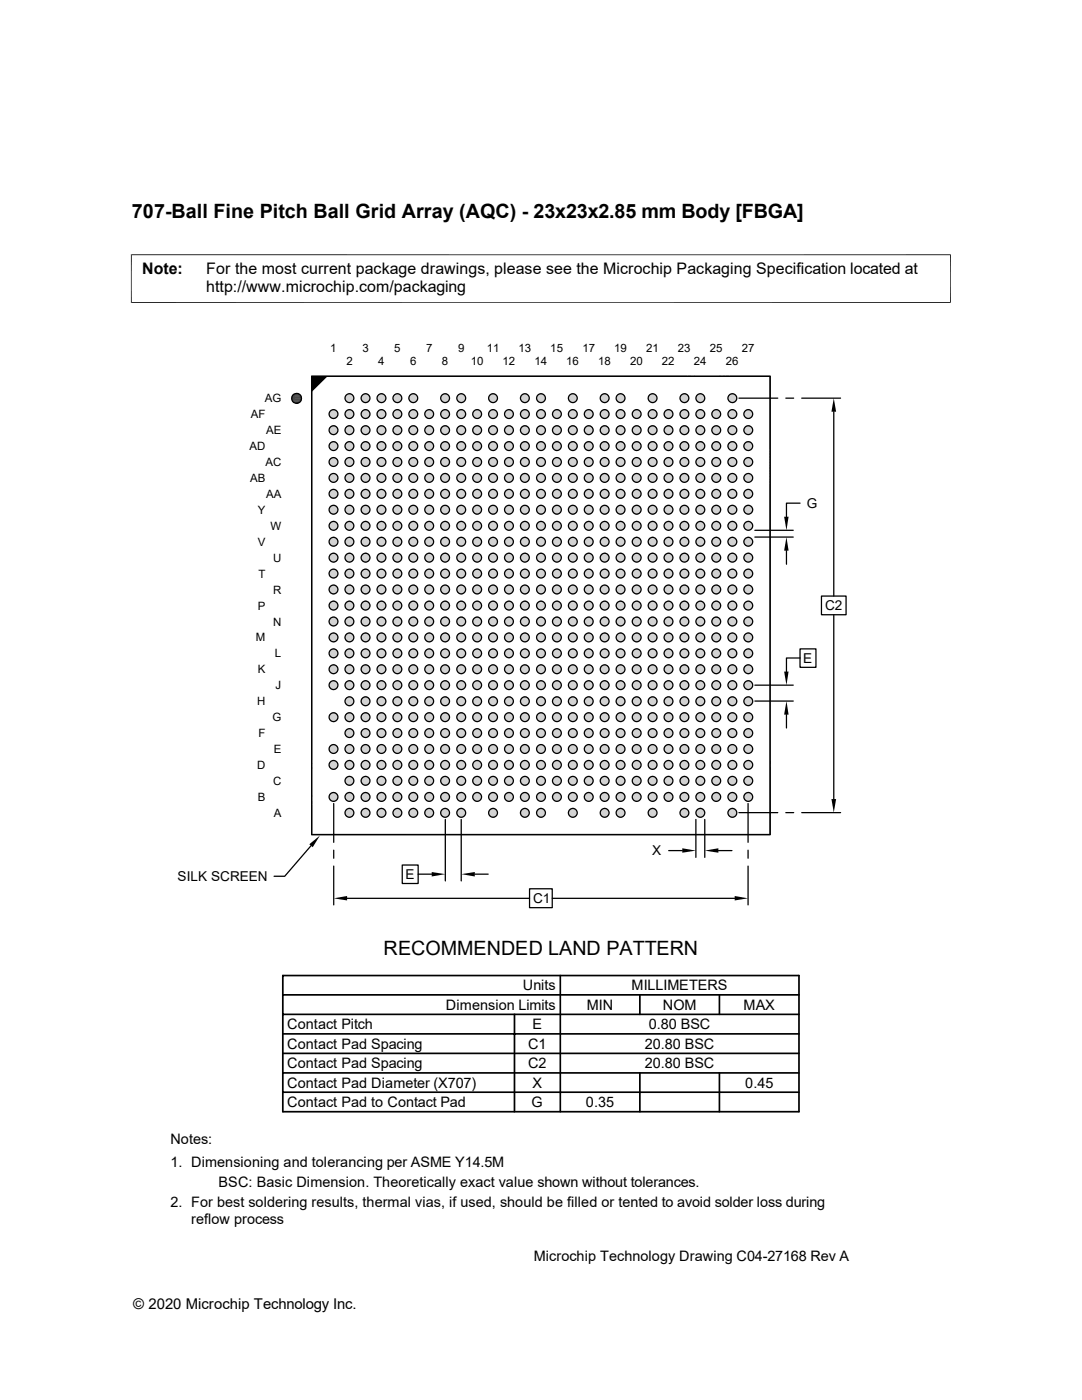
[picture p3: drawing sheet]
<svg xmlns="http://www.w3.org/2000/svg" width="216mm" height="279mm" viewBox="0 0 216 279" stroke-linecap="round" stroke-linejoin="round" font-family="sans-serif">
<defs><g id="words">
<g font-size="3.9">
<text x="26.3" y="43.5">707-Ball Fine Pitch Ball Grid Array (AQC) - 23x23x2.85 mm Body [FBGA]</text>
<text x="76.5" y="190.5">RECOMMENDED LAND PATTERN</text>
</g>
<g font-size="3.2">
<text x="28.4" y="54.6">Note:</text>
<text x="41.1" y="54.6">For the most current package drawings, please see the Microchip Packaging Specification located at</text>
<text x="41.1" y="58.3">http://www.microchip.com/packaging</text>
</g>
<text font-size="3" x="26.6" y="261.3">© 2020 Microchip Technology Inc.</text>
<g font-size="2.9">
<text x="104.3" y="197.7">Units</text>
<text x="126" y="197.7">MILLIMETERS</text>
<text x="89" y="201.5">Dimension Limits</text>
<text x="117.1" y="201.5">MIN</text>
<text x="132.2" y="201.5">NOM</text>
<text x="148.4" y="201.5">MAX</text>
<text x="57.3" y="209.3">Contact Pad Spacing</text>
<text x="57.3" y="205.4">Contact Pitch</text>
<text x="105.4" y="209.3">C1</text>
<text x="106.3" y="205.4">E</text>
<text x="128.7" y="209.3">20.80 BSC</text>
<text x="129.5" y="205.4">0.80 BSC</text>
<text x="57.3" y="213.2">Contact Pad Spacing</text>
<text x="105.4" y="213.2">C2</text>
<text x="128.7" y="213.2">20.80 BSC</text>
<text x="57.3" y="217.1">Contact Pad Diameter (X707)</text>
<text x="57.3" y="221">Contact Pad to Contact Pad</text>
<text x="106.1" y="221">G</text>
<text x="106.3" y="217.1">X</text>
<text x="116.9" y="221">0.35</text>
<text x="148.7" y="217.1">0.45</text>
<text x="34" y="228.3">Notes:</text>
<text x="34" y="232.9">1. Dimensioning and tolerancing per ASME Y14.5M</text>
<text x="43.6" y="236.9">BSC: Basic Dimension. Theoretically exact value shown without tolerances.</text>
<text x="34" y="240.9">2. For best soldering results, thermal vias, if used, should be filled or tented to avoid solder loss during</text>
<text x="38.1" y="244.3">reflow process</text>
<text x="106.5" y="251.6">Microchip Technology Drawing C04-27168 Rev A</text>
</g>
<g font-size="2.7">
<text x="161" y="101.4">G</text>
<text x="164.6" y="121.8">C2</text>
<text x="160.3" y="132.3">E</text>
<text x="130.1" y="170.7">X</text>
<text x="35.4" y="175.8">SILK SCREEN</text>
<text x="80.9" y="175.4">E</text>
<text x="106.4" y="180.2">C1</text>
</g>
<g font-size="2.3">
<text x="65.9" y="70.3">1</text>
<text x="72.3" y="70.3">3</text>
<text x="78.7" y="70.3">5</text>
<text x="85" y="70.3">7</text>
<text x="91.4" y="70.3">9</text>
<text x="97.1" y="70.3">11</text>
<text x="103.5" y="70.3">13</text>
<text x="109.8" y="70.3">15</text>
<text x="116.2" y="70.3">17</text>
<text x="122.6" y="70.3">19</text>
<text x="128.9" y="70.3">21</text>
<text x="135.3" y="70.3">23</text>
<text x="141.6" y="70.3">25</text>
<text x="148" y="70.3">27</text>
<text x="69.1" y="72.8">2</text>
<text x="75.5" y="72.8">4</text>
<text x="81.8" y="72.8">6</text>
<text x="88.2" y="72.8">8</text>
<text x="93.9" y="72.8">10</text>
<text x="100.3" y="72.8">12</text>
<text x="106.6" y="72.8">14</text>
<text x="113" y="72.8">16</text>
<text x="119.4" y="72.8">18</text>
<text x="125.7" y="72.8">20</text>
<text x="132.1" y="72.8">22</text>
<text x="138.5" y="72.8">24</text>
<text x="144.8" y="72.8">26</text>
<text x="50" y="83.5">AF</text>
<text x="52.8" y="80.3">AG</text>
<text x="49.8" y="89.8">AD</text>
<text x="53.1" y="86.7">AE</text>
<text x="53" y="93">AC</text>
<text x="49.9" y="96.2">AB</text>
<text x="53.1" y="99.4">AA</text>
<text x="51.4" y="102.6">Y</text>
<text x="54" y="105.7">W</text>
<text x="51.4" y="108.9">V</text>
<text x="54.5" y="112.1">U</text>
<text x="51.6" y="115.3">T</text>
<text x="54.5" y="118.5">R</text>
<text x="51.4" y="121.7">P</text>
<text x="54.5" y="124.8">N</text>
<text x="51.1" y="128">M</text>
<text x="54.9" y="131.2">L</text>
<text x="51.4" y="134.4">K</text>
<text x="55" y="137.5">J</text>
<text x="51.3" y="140.8">H</text>
<text x="54.4" y="143.9">G</text>
<text x="51.6" y="147.1">F</text>
<text x="51.3" y="153.5">D</text>
<text x="54.6" y="150.3">E</text>
<text x="51.4" y="159.8">B</text>
<text x="54.5" y="156.6">C</text>
<text x="54.6" y="163">A</text>
</g>
</g></defs>
<g fill="#c0c0c0">
<path d="M69.6 78.6h.2z"/>
<path d="M72.8 78.6h.2z"/>
<path d="M76 78.6h.2z"/>
<path d="M79.2 78.6h.2z"/>
<path d="M82.3 78.6h.2z"/>
<path d="M88.7 78.6h.2z"/>
<path d="M91.9 78.6h.2z"/>
<path d="M98.3 78.6h.2z"/>
<path d="M104.6 78.6h.3z"/>
<path d="M107.8 78.6h.2z"/>
<path d="M114.2 78.6h.2z"/>
<path d="M120.5 78.6h.3z"/>
<path d="M123.7 78.6h.3z"/>
<path d="M130.1 78.6h.2z"/>
<path d="M136.4 78.6h.3z"/>
<path d="M139.6 78.6h.3z"/>
<path d="M146 78.6h.2z"/>
<path d="M145.9 78.6h.4z"/>
<path d="M146 78.6h.3z"/>
<path d="M139.6 78.6h.4z"/>
<path d="M136.4 78.6h.4z"/>
<path d="M130 78.6h.4z"/>
<path d="M130.1 78.6h.3z"/>
<path d="M120.5 78.6h.4z"/>
<path d="M114.1 78.6h.4z"/>
<path d="M114.2 78.6h.3z"/>
<path d="M107.8 78.6h.3z"/>
<path d="M98.2 78.6h.4z"/>
<path d="M98.3 78.6h.3z"/>
<path d="M91.8 78.6h.4z"/>
<path d="M91.9 78.6h.3z"/>
<path d="M88.7 78.6h.3z"/>
<path d="M82.3 78.6h.4z"/>
<path d="M79.1 78.6h.4z"/>
<path d="M79.2 78.6h.3z"/>
<path d="M75.9 78.6h.4z"/>
<path d="M76 78.6h.3z"/>
<path d="M72.7 78.6h.5z"/>
<path d="M72.8 78.6h.4z"/>
<path d="M69.6 78.6h.3z"/>
<path d="M145.8 78.6h.6z"/>
<path d="M145.9 78.6h.5z"/>
<path d="M139.4 78.6h.6z"/>
<path d="M136.3 78.6h.6z"/>
<path d="M136.4 78.6h.5z"/>
<path d="M129.9 78.6h.6z"/>
<path d="M130 78.6h.5z"/>
<path d="M123.5 78.6h.6z"/>
<path d="M123.7 78.6h.4z"/>
<path d="M120.4 78.6h.5z"/>
<path d="M114 78.6h.6z"/>
<path d="M114.1 78.6h.5z"/>
<path d="M107.7 78.6h.5z"/>
<path d="M104.4 78.6h.6z"/>
<path d="M104.6 78.6h.4z"/>
<path d="M98.1 78.6h.6z"/>
<path d="M98.2 78.6h.5z"/>
<path d="M91.7 78.6h.6z"/>
<path d="M91.8 78.6h.5z"/>
<path d="M88.6 78.6h.5z"/>
<path d="M82.2 78.6h.6z"/>
<path d="M82.3 78.6h.5z"/>
<path d="M79 78.6h.6z"/>
<path d="M79.1 78.6h.5z"/>
<path d="M75.8 78.6h.6z"/>
<path d="M75.9 78.6h.5z"/>
<path d="M72.6 78.6h.6z"/>
<path d="M69.5 78.6h.5z"/>
<path d="M69.6 78.6h.4z"/>
<path d="M145.8 78.7h.7z"/>
<path d="M145.8 78.6l.7 .1z"/>
<path d="M139.4 78.6l.7 .1z"/>
<path d="M136.2 78.7h.7z"/>
<path d="M136.3 78.6l.6 .1z"/>
<path d="M129.8 78.7h.8z"/>
<path d="M129.9 78.6l.7 .1z"/>
<path d="M123.5 78.6l.7 .1z"/>
<path d="M120.4 78.6l.6 .1z"/>
<path d="M113.9 78.7h.8z"/>
<path d="M114 78.6l.7 .1z"/>
<path d="M107.6 78.7h.7z"/>
<path d="M107.7 78.6l.6 .1z"/>
<path d="M104.4 78.6l.7 .1z"/>
<path d="M98 78.7h.8z"/>
<path d="M98.1 78.6l.7 .1z"/>
<path d="M91.7 78.7h.7z"/>
<path d="M91.7 78.6l.7 .1z"/>
<path d="M88.5 78.7h.7z"/>
<path d="M88.6 78.6l.6 .1z"/>
<path d="M82.1 78.7h.7z"/>
<path d="M82.2 78.6l.6 .1z"/>
<path d="M78.9 78.7h.8z"/>
<path d="M79 78.6l.7 .1z"/>
<path d="M75.7 78.7h.8z"/>
<path d="M75.8 78.6l.7 .1z"/>
<path d="M72.6 78.7h.7z"/>
<path d="M72.6 78.6l.7 .1z"/>
<path d="M69.4 78.7h.7z"/>
<path d="M69.5 78.6l.6 .1z"/>
<path d="M145.7 78.7h.9z"/>
<path d="M145.8 78.7h.8z"/>
<path d="M139.3 78.7h.9z"/>
<path d="M139.4 78.7h.8z"/>
<path d="M136.1 78.7h.9z"/>
<path d="M136.2 78.7h.8z"/>
<path d="M123.4 78.7h.9z"/>
<path d="M123.5 78.7h.8z"/>
<path d="M120.2 78.7h.9z"/>
<path d="M120.3 78.7h.8z"/>
<path d="M113.8 78.7h.9z"/>
<path d="M107.5 78.7h.9z"/>
<path d="M107.6 78.7h.8z"/>
<path d="M104.3 78.7h.9z"/>
<path d="M104.4 78.7h.8z"/>
<path d="M97.9 78.7h.9z"/>
<path d="M91.6 78.7h.9z"/>
<path d="M91.7 78.7h.8z"/>
<path d="M88.4 78.7h.9z"/>
<path d="M88.5 78.7h.8z"/>
<path d="M82 78.7h.9z"/>
<path d="M82.1 78.7h.8z"/>
<path d="M78.8 78.7h.9z"/>
<path d="M75.6 78.7h.9z"/>
<path d="M72.5 78.7h.9z"/>
<path d="M72.6 78.7h.8z"/>
<path d="M69.3 78.7h.9z"/>
<path d="M69.4 78.7h.8z"/>
<path d="M145.6 78.7h1z"/>
<path d="M139.2 78.7h1.1z"/>
<path d="M139.3 78.7h1z"/>
<path d="M136.1 78.7h1z"/>
<path d="M129.8 78.7h.9z"/>
<path d="M123.3 78.7h1.1z"/>
<path d="M123.4 78.7h1z"/>
<path d="M120.1 78.7h1.1z"/>
<path d="M120.2 78.7h1z"/>
<path d="M113.8 78.7h1z"/>
<path d="M107.4 78.7h1.1z"/>
<path d="M107.5 78.7h1z"/>
<path d="M104.2 78.7h1.1z"/>
<path d="M104.3 78.7h1z"/>
<path d="M97.9 78.7h1z"/>
<path d="M88.3 78.7h1.1z"/>
<path d="M88.4 78.7h1z"/>
<path d="M82 78.7h1z"/>
<path d="M78.8 78.7h1z"/>
<path d="M75.6 78.7h1z"/>
<path d="M69.2 78.7h1.1z"/>
<path d="M69.3 78.7h1z"/>
<path d="M145.6 78.7l1.1 .1z"/>
<path d="M139.1 78.8h1.2z"/>
<path d="M139.2 78.7l1.1 .1z"/>
<path d="M136 78.8h1.2z"/>
<path d="M136.1 78.7l1.1 .1z"/>
<path d="M129.6 78.8h1.2z"/>
<path d="M129.7 78.7l1.1 .1z"/>
<path d="M123.3 78.7l1.1 .1z"/>
<path d="M120.1 78.8h1.1z"/>
<path d="M120.1 78.7l1.1 .1z"/>
<path d="M113.7 78.8h1.2z"/>
<path d="M113.8 78.7l1.1 .1z"/>
<path d="M107.4 78.7l1.1 .1z"/>
<path d="M104.1 78.8h1.2z"/>
<path d="M104.2 78.7l1.1 .1z"/>
<path d="M97.8 78.8h1.2z"/>
<path d="M97.9 78.7l1.1 .1z"/>
<path d="M91.4 78.8h1.2z"/>
<path d="M91.5 78.7l1.1 .1z"/>
<path d="M88.3 78.7l1.1 .1z"/>
<path d="M81.9 78.8h1.2z"/>
<path d="M82 78.7l1.1 .1z"/>
<path d="M78.7 78.8h1.2z"/>
<path d="M78.8 78.7l1.1 .1z"/>
<path d="M75.5 78.8h1.2z"/>
<path d="M75.6 78.7l1.1 .1z"/>
<path d="M72.3 78.8h1.2z"/>
<path d="M72.4 78.7l1.1 .1z"/>
<path d="M69.2 78.7l1.1 .1z"/>
<path d="M145.5 78.9h1.3z"/>
<path d="M145.5 78.8l1.3 .1z"/>
<path d="M139.1 78.8l1.3 .1z"/>
<path d="M136 78.8l1.2 .1z"/>
<path d="M129.6 78.8l1.3 .1z"/>
<path d="M123.2 78.9h1.3z"/>
<path d="M123.3 78.8l1.2 .1z"/>
<path d="M120.1 78.8l1.2 .1z"/>
<path d="M113.7 78.8l1.2 .1z"/>
<path d="M107.3 78.9h1.3z"/>
<path d="M107.4 78.8l1.2 .1z"/>
<path d="M104.1 78.8l1.3 .1z"/>
<path d="M97.8 78.8l1.2 .1z"/>
<path d="M91.4 78.9h1.3z"/>
<path d="M91.4 78.8l1.3 .1z"/>
<path d="M88.2 78.9h1.3z"/>
<path d="M88.3 78.8l1.2 .1z"/>
<path d="M81.9 78.8l1.2 .1z"/>
<path d="M78.7 78.8l1.2 .1z"/>
<path d="M75.5 78.8l1.3 .1z"/>
<path d="M72.3 78.8l1.3 .1h-1.3z"/>
<path d="M72.3 78.8l1.3 .1z"/>
<path d="M69.2 78.8l1.2 .1h-1.3z"/>
<path d="M69.2 78.8l1.2 .1z"/>
<path d="M139.1 78.9h1.4z"/>
<path d="M135.8 78.9h1.5z"/>
<path d="M135.9 78.9h1.4z"/>
<path d="M129.5 78.9h1.4z"/>
<path d="M129.6 78.9h1.3z"/>
<path d="M123.1 78.9h1.4z"/>
<path d="M120 78.9h1.4z"/>
<path d="M113.6 78.9h1.4z"/>
<path d="M113.7 78.9h1.3z"/>
<path d="M104.1 78.9h1.4z"/>
<path d="M97.7 78.9h1.4z"/>
<path d="M81.8 78.9h1.4z"/>
<path d="M78.6 78.9h1.4z"/>
<path d="M78.7 78.9h1.3z"/>
<path d="M75.4 78.9h1.4z"/>
<path d="M75.5 78.9h1.3z"/>
<path d="M72.3 78.9h1.3z"/>
<path d="M69.1 78.9h1.3z"/>
<path d="M145.4 78.9l1.5 .1z"/>
<path d="M139.1 78.9l1.4 .1z"/>
<path d="M135.8 78.9l1.5 .1z"/>
<path d="M129.5 78.9l1.4 .1z"/>
<path d="M123.1 78.9l1.5 .1z"/>
<path d="M120 78.9l1.4 .1z"/>
<path d="M113.6 78.9l1.5 .1z"/>
<path d="M107.2 78.9l1.5 .1z"/>
<path d="M104.1 78.9l1.4 .1z"/>
<path d="M97.7 78.9l1.4 .1z"/>
<path d="M91.3 78.9l1.5 .1z"/>
<path d="M88.1 78.9l1.5 .1z"/>
<path d="M81.8 78.9l1.4 .1h-1.5z"/>
<path d="M81.8 78.9l1.4 .1z"/>
<path d="M78.6 78.9l1.5 .1z"/>
<path d="M75.4 78.9l1.5 .1z"/>
<path d="M72.2 78.9l1.5 .1z"/>
<path d="M69 78.9l1.5 .1z"/>
<path d="M145.4 79l1.5 .1z"/>
<path d="M138.9 79.1h1.6z"/>
<path d="M139 79l1.5 .1z"/>
<path d="M135.8 79l1.6 .1z"/>
<path d="M129.5 79l1.5 .1z"/>
<path d="M123.1 79l1.5 .1z"/>
<path d="M119.8 79.1h1.7z"/>
<path d="M119.9 79l1.6 .1z"/>
<path d="M113.5 79l1.6 .1z"/>
<path d="M107.2 79l1.5 .1z"/>
<path d="M104 79l1.5 .1z"/>
<path d="M97.6 79l1.6 .1z"/>
<path d="M91.3 79l1.5 .1z"/>
<path d="M88.1 79l1.5 .1z"/>
<path d="M81.7 79l1.6 .1z"/>
<path d="M78.5 79l1.6 .1z"/>
<path d="M75.4 79l1.5 .1z"/>
<path d="M72.2 79l1.5 .1z"/>
<path d="M69 79l1.5 .1z"/>
<path d="M145.3 79.1h1.6z"/>
<path d="M138.9 79.1h1.7z"/>
<path d="M135.8 79.1h1.6z"/>
<path d="M129.4 79.1h1.6z"/>
<path d="M123.1 79.1h1.6z"/>
<path d="M113.5 79.1h1.6z"/>
<path d="M107.1 79.1h1.7z"/>
<path d="M104 79.1h1.6z"/>
<path d="M97.6 79.1h1.6z"/>
<path d="M91.2 79.1h1.6z"/>
<path d="M88.1 79.1h1.6z"/>
<path d="M81.7 79.1h1.6z"/>
<path d="M78.5 79.1h1.6z"/>
<path d="M75.3 79.1h1.6z"/>
<path d="M72.1 79.1h1.6z"/>
<path d="M69 79.1h1.6z"/>
<path d="M145.3 79.1l1.7 .1z"/>
<path d="M138.9 79.1l1.7 .1z"/>
<path d="M135.7 79.1l1.7 .1z"/>
<path d="M129.4 79.1l1.7 .1z"/>
<path d="M123 79.1l1.7 .1z"/>
<path d="M119.8 79.1l1.7 .1z"/>
<path d="M113.5 79.1l1.6 .1z"/>
<path d="M107.1 79.1l1.7 .1z"/>
<path d="M103.9 79.1l1.7 .1z"/>
<path d="M97.5 79.1l1.7 .1z"/>
<path d="M91.2 79.1l1.7 .1z"/>
<path d="M88 79.1l1.7 .1z"/>
<path d="M81.7 79.1l1.6 .1z"/>
<path d="M78.4 79.1l1.7 .1z"/>
<path d="M75.3 79.1l1.7 .1z"/>
<path d="M72.1 79.1l1.7 .1z"/>
<path d="M68.9 79.1l1.7 .1z"/>
<path d="M145.2 79.2l1.8 .1z"/>
<path d="M138.9 79.2l1.7 .1z"/>
<path d="M135.7 79.2l1.8 .1z"/>
<path d="M129.3 79.2l1.8 .1z"/>
<path d="M123 79.2l1.7 .1z"/>
<path d="M119.8 79.2l1.7 .1z"/>
<path d="M113.5 79.2l1.7 .1z"/>
<path d="M107.1 79.2l1.7 .1z"/>
<path d="M103.9 79.2l1.7 .1z"/>
<path d="M97.5 79.2l1.8 .1z"/>
<path d="M91.1 79.2l1.8 .1z"/>
<path d="M88 79.2l1.7 .1z"/>
<path d="M81.6 79.2l1.8 .1z"/>
<path d="M78.4 79.2l1.8 .1z"/>
<path d="M75.3 79.2l1.7 .1z"/>
<path d="M72.1 79.2l1.7 .1z"/>
<path d="M68.9 79.2l1.7 .1z"/>
<path d="M145.2 79.3l1.8 .1z"/>
<path d="M138.9 79.3l1.7 .1z"/>
<path d="M135.7 79.3l1.8 .1z"/>
<path d="M129.3 79.3l1.8 .1z"/>
<path d="M123 79.3l1.7 .1z"/>
<path d="M119.8 79.3l1.7 .1z"/>
<path d="M113.4 79.3l1.8 .1z"/>
<path d="M107.1 79.3l1.7 .1z"/>
<path d="M103.9 79.3l1.7 .1z"/>
<path d="M97.5 79.3l1.8 .1z"/>
<path d="M91.1 79.3l1.8 .1z"/>
<path d="M88 79.3l1.7 .1z"/>
<path d="M81.6 79.3l1.8 .1z"/>
<path d="M78.4 79.3l1.8 .1z"/>
<path d="M75.2 79.3l1.8 .1z"/>
<path d="M72.1 79.3l1.7 .1z"/>
<path d="M68.9 79.3l1.7 .1z"/>
<path d="M145.2 79.4l1.8 .1z"/>
<path d="M138.9 79.4l1.7 .1z"/>
<path d="M135.7 79.4l1.8 .1z"/>
<path d="M129.3 79.4l1.8 .1z"/>
<path d="M122.9 79.4l1.8 .1z"/>
<path d="M119.8 79.4l1.7 .1z"/>
<path d="M113.4 79.4l1.8 .1z"/>
<path d="M107 79.4l1.8 .1z"/>
<path d="M103.8 79.4l1.8 .1z"/>
<path d="M97.5 79.4l1.8 .1z"/>
<path d="M91.1 79.4l1.8 .1z"/>
<path d="M87.9 79.4l1.8 .1z"/>
<path d="M81.6 79.4l1.8 .1z"/>
<path d="M78.4 79.4l1.8 .1z"/>
<path d="M75.2 79.4l1.8 .1z"/>
<path d="M72.1 79.4l1.7 .1z"/>
<path d="M68.8 79.4l1.9 .1z"/>
<path d="M145.2 79.5h1.8z"/>
<path d="M138.9 79.5h1.7z"/>
<path d="M135.7 79.5h1.8z"/>
<path d="M129.3 79.5h1.8z"/>
<path d="M122.9 79.5h1.8z"/>
<path d="M119.8 79.5h1.7z"/>
<path d="M113.4 79.5h1.8z"/>
<path d="M107 79.5h1.8z"/>
<path d="M103.8 79.5h1.8z"/>
<path d="M97.5 79.5h1.8z"/>
<path d="M91.1 79.5h1.8z"/>
<path d="M87.9 79.5h1.8z"/>
<path d="M81.6 79.5h1.8z"/>
<path d="M78.4 79.5h1.8z"/>
<path d="M75.2 79.5h1.8z"/>
<path d="M72.1 79.5h1.7z"/>
<path d="M68.8 79.5h1.8z"/>
<path d="M68.8 79.5h1.9z"/>
<path d="M145.2 79.5l1.8 .1z"/>
<path d="M138.9 79.5l1.7 .1z"/>
<path d="M135.7 79.5l1.8 .1z"/>
<path d="M129.3 79.5l1.8 .1z"/>
<path d="M122.9 79.5l1.8 .1z"/>
<path d="M119.8 79.5l1.7 .1z"/>
<path d="M113.4 79.5l1.8 .1z"/>
<path d="M107 79.5l1.8 .1z"/>
<path d="M103.8 79.5l1.8 .1z"/>
<path d="M97.5 79.5l1.8 .1z"/>
<path d="M91.1 79.5l1.8 .1z"/>
<path d="M87.9 79.5l1.8 .1z"/>
<path d="M81.6 79.5l1.8 .1z"/>
<path d="M78.4 79.5l1.8 .1z"/>
<path d="M75.2 79.5l1.8 .1z"/>
<path d="M72.1 79.5l1.7 .1z"/>
<path d="M68.8 79.5l1.8 .1z"/>
<path d="M145.2 79.6l1.8 .1z"/>
<path d="M138.9 79.6l1.7 .1z"/>
<path d="M138.9 79.6h1.7z"/>
<path d="M135.7 79.6l1.7 .1z"/>
<path d="M135.7 79.6h1.8z"/>
<path d="M129.3 79.6l1.8 .1z"/>
<path d="M123 79.6l1.7 .1z"/>
<path d="M119.8 79.6l1.7 .1z"/>
<path d="M119.8 79.6h1.7z"/>
<path d="M113.4 79.6l1.7 .1z"/>
<path d="M113.4 79.6h1.8z"/>
<path d="M107.1 79.6l1.7 .1z"/>
<path d="M103.9 79.6l1.7 .1z"/>
<path d="M97.5 79.6l1.7 .1z"/>
<path d="M97.5 79.6h1.8z"/>
<path d="M91.1 79.6l1.8 .1z"/>
<path d="M88 79.6l1.7 .1z"/>
<path d="M81.6 79.6l1.7 .1z"/>
<path d="M81.6 79.6h1.8z"/>
<path d="M78.4 79.6l1.7 .1z"/>
<path d="M78.4 79.6h1.8z"/>
<path d="M75.2 79.6l1.8 .1z"/>
<path d="M75.2 79.6h1.8z"/>
<path d="M72.1 79.6l1.7 .1z"/>
<path d="M68.9 79.6l1.7 .1z"/>
<path d="M145.2 79.7l1.7 .1z"/>
<path d="M145.2 79.7h1.8z"/>
<path d="M138.9 79.7l1.7 .1z"/>
<path d="M135.7 79.7l1.7 .1z"/>
<path d="M129.3 79.7l1.7 .1z"/>
<path d="M129.3 79.7h1.8z"/>
<path d="M123 79.7l1.7 .1z"/>
<path d="M123 79.7h1.7z"/>
<path d="M119.8 79.7l1.7 .1z"/>
<path d="M113.5 79.7l1.6 .1z"/>
<path d="M113.5 79.7h1.6z"/>
<path d="M107.1 79.7l1.7 .1z"/>
<path d="M107.1 79.7h1.7z"/>
<path d="M103.9 79.7l1.7 .1z"/>
<path d="M103.9 79.7h1.7z"/>
<path d="M97.5 79.7l1.7 .1z"/>
<path d="M91.1 79.7l1.7 .1z"/>
<path d="M91.1 79.7h1.8z"/>
<path d="M88 79.7l1.7 .1z"/>
<path d="M88 79.7h1.7z"/>
<path d="M81.6 79.7l1.7 .1z"/>
<path d="M78.4 79.7l1.7 .1z"/>
<path d="M75.3 79.7l1.6 .1z"/>
<path d="M75.3 79.7h1.7z"/>
<path d="M72.1 79.7l1.6 .1z"/>
<path d="M72.1 79.7h1.7z"/>
<path d="M68.9 79.7l1.7 .1z"/>
<path d="M68.9 79.7h1.7z"/>
<path d="M145.3 79.8l1.6 .1z"/>
<path d="M145.3 79.8h1.6z"/>
<path d="M138.9 79.8l1.6 .1z"/>
<path d="M138.9 79.8h1.7z"/>
<path d="M135.7 79.8l1.7 .1z"/>
<path d="M135.7 79.8h1.7z"/>
<path d="M129.4 79.8l1.6 .1z"/>
<path d="M129.4 79.8h1.6z"/>
<path d="M123 79.8l1.6 .1z"/>
<path d="M123 79.8h1.7z"/>
<path d="M119.8 79.8l1.7 .1z"/>
<path d="M119.8 79.8h1.7z"/>
<path d="M113.5 79.8l1.6 .1z"/>
<path d="M107.1 79.8l1.6 .1z"/>
<path d="M107.1 79.8h1.7z"/>
<path d="M103.9 79.8l1.6 .1z"/>
<path d="M103.9 79.8h1.7z"/>
<path d="M97.5 79.8l1.7 .1z"/>
<path d="M97.5 79.8h1.7z"/>
<path d="M91.2 79.8l1.6 .1z"/>
<path d="M91.2 79.8h1.6z"/>
<path d="M88 79.8l1.6 .1z"/>
<path d="M88 79.8h1.7z"/>
<path d="M81.7 79.8l1.6 .1z"/>
<path d="M81.7 79.8h1.6z"/>
<path d="M78.4 79.8l1.7 .1z"/>
<path d="M78.4 79.8h1.7z"/>
<path d="M75.3 79.8l1.6 .1z"/>
<path d="M75.3 79.8h1.6z"/>
<path d="M72.1 79.8l1.6 .1z"/>
<path d="M72.1 79.8h1.6z"/>
<path d="M68.9 79.8l1.6 .1z"/>
<path d="M68.9 79.8h1.7z"/>
<path d="M145.3 79.9l1.6 .1z"/>
<path d="M145.3 79.9h1.6z"/>
<path d="M138.9 79.9l1.6 .1z"/>
<path d="M138.9 79.9h1.6z"/>
<path d="M135.8 79.9l1.5 .1z"/>
<path d="M135.8 79.9h1.6z"/>
<path d="M129.4 79.9l1.5 .1z"/>
<path d="M129.4 79.9h1.6z"/>
<path d="M123.1 79.9l1.5 .1z"/>
<path d="M123.1 79.9h1.5z"/>
<path d="M119.8 79.9l1.6 .1z"/>
<path d="M119.8 79.9h1.7z"/>
<path d="M113.5 79.9l1.6 .1z"/>
<path d="M113.5 79.9h1.6z"/>
<path d="M107.1 79.9l1.6 .1z"/>
<path d="M107.1 79.9h1.6z"/>
<path d="M104 79.9l1.5 .1z"/>
<path d="M104 79.9h1.5z"/>
<path d="M97.6 79.9l1.5 .1z"/>
<path d="M97.6 79.9h1.6z"/>
<path d="M91.2 79.9l1.6 .1z"/>
<path d="M91.2 79.9h1.6z"/>
<path d="M88.1 79.9l1.5 .1z"/>
<path d="M88.1 79.9h1.5z"/>
<path d="M81.7 79.9l1.5 .1z"/>
<path d="M81.7 79.9h1.6z"/>
<path d="M78.5 79.9l1.6 .1z"/>
<path d="M78.5 79.9h1.6z"/>
<path d="M75.3 79.9l1.6 .1z"/>
<path d="M72.1 79.9l1.6 .1z"/>
<path d="M72.1 79.9h1.6z"/>
<path d="M69 79.9l1.5 .1z"/>
<path d="M69 79.9h1.5z"/>
<path d="M145.4 80h1.4z"/>
<path d="M145.4 80h1.5z"/>
<path d="M139 80h1.5z"/>
<path d="M135.8 80h1.5z"/>
<path d="M129.5 80h1.4z"/>
<path d="M123.1 80h1.4z"/>
<path d="M123.1 80h1.5z"/>
<path d="M119.9 80h1.5z"/>
<path d="M113.5 80h1.5z"/>
<path d="M113.5 80h1.6z"/>
<path d="M107.2 80h1.4z"/>
<path d="M107.2 80h1.5z"/>
<path d="M104 80h1.5z"/>
<path d="M97.6 80h1.5z"/>
<path d="M91.3 80h1.4z"/>
<path d="M91.3 80h1.5z"/>
<path d="M88.1 80h1.4z"/>
<path d="M88.1 80h1.5z"/>
<path d="M81.7 80h1.5z"/>
<path d="M78.5 80h1.5z"/>
<path d="M78.5 80h1.6z"/>
<path d="M75.4 80h1.4z"/>
<path d="M75.4 80h1.5z"/>
<path d="M72.2 80h1.4z"/>
<path d="M72.2 80h1.5z"/>
<path d="M69 80h1.4z"/>
<path d="M69 80h1.5z"/>
<path d="M145.4 80l1.4 .1z"/>
<path d="M139.1 80l1.3 .1z"/>
<path d="M139.1 80h1.4z"/>
<path d="M135.8 80l1.4 .1z"/>
<path d="M129.5 80l1.4 .1z"/>
<path d="M123.1 80l1.4 .1z"/>
<path d="M120 80l1.3 .1z"/>
<path d="M120 80h1.4z"/>
<path d="M113.6 80l1.3 .1z"/>
<path d="M113.6 80h1.4z"/>
<path d="M107.2 80l1.4 .1z"/>
<path d="M104.1 80l1.3 .1z"/>
<path d="M104.1 80h1.4z"/>
<path d="M97.7 80l1.3 .1z"/>
<path d="M97.7 80h1.4z"/>
<path d="M91.3 80l1.4 .1z"/>
<path d="M88.1 80l1.4 .1z"/>
<path d="M81.8 80l1.3 .1z"/>
<path d="M81.8 80h1.4z"/>
<path d="M78.6 80l1.3 .1z"/>
<path d="M78.6 80h1.4z"/>
<path d="M75.4 80l1.4 .1z"/>
<path d="M72.2 80l1.4 .1z"/>
<path d="M69 80l1.4 .1z"/>
<path d="M145.5 80.1h1.2z"/>
<path d="M145.5 80.1h1.3z"/>
<path d="M139.1 80.1h1.2z"/>
<path d="M139.1 80.1h1.3z"/>
<path d="M135.9 80.1h1.3z"/>
<path d="M129.6 80.1h1.2z"/>
<path d="M129.6 80.1h1.3z"/>
<path d="M123.2 80.1h1.2z"/>
<path d="M123.2 80.1h1.3z"/>
<path d="M120 80.1h1.2z"/>
<path d="M120 80.1h1.3z"/>
<path d="M113.7 80.1h1.2z"/>
<path d="M107.3 80.1h1.2z"/>
<path d="M107.3 80.1h1.3z"/>
<path d="M104.1 80.1h1.2z"/>
<path d="M104.1 80.1h1.3z"/>
<path d="M97.7 80.1h1.3z"/>
<path d="M91.4 80.1h1.2z"/>
<path d="M91.4 80.1h1.3z"/>
<path d="M88.2 80.1h1.2z"/>
<path d="M88.2 80.1h1.3z"/>
<path d="M81.8 80.1h1.3z"/>
<path d="M78.7 80.1h1.2z"/>
<path d="M75.5 80.1h1.2z"/>
<path d="M75.5 80.1h1.3z"/>
<path d="M72.3 80.1h1.2z"/>
<path d="M72.3 80.1h1.3z"/>
<path d="M69.1 80.1h1.2z"/>
<path d="M69.1 80.1h1.3z"/>
<path d="M145.5 80.1l1.1 .1z"/>
<path d="M139.1 80.1l1.2 .1z"/>
<path d="M136 80.1l1.1 .1z"/>
<path d="M136 80.1h1.2z"/>
<path d="M129.6 80.1l1.1 .1z"/>
<path d="M123.3 80.1l1.1 .1z"/>
<path d="M123.3 80.1h1.1z"/>
<path d="M120.1 80.1l1.1 .1z"/>
<path d="M120.1 80.1h1.1z"/>
<path d="M113.7 80.1l1.1 .1z"/>
<path d="M107.4 80.1l1.1 .1z"/>
<path d="M107.4 80.1h1.1z"/>
<path d="M104.1 80.1l1.2 .1z"/>
<path d="M97.8 80.1l1.1 .1z"/>
<path d="M97.8 80.1h1.2z"/>
<path d="M91.4 80.1l1.1 .1z"/>
<path d="M88.3 80.1l1.1 .1z"/>
<path d="M88.3 80.1h1.1z"/>
<path d="M81.9 80.1l1.1 .1z"/>
<path d="M81.9 80.1h1.2z"/>
<path d="M78.7 80.1l1.1 .1z"/>
<path d="M75.5 80.1l1.1 .1z"/>
<path d="M72.3 80.1l1.1 .1z"/>
<path d="M69.2 80.1l1.1 .1z"/>
<path d="M69.2 80.1h1.1z"/>
<path d="M145.6 80.2l1 .1z"/>
<path d="M145.6 80.2h1z"/>
<path d="M139.2 80.2l1 .1z"/>
<path d="M139.2 80.2h1.1z"/>
<path d="M136.1 80.2l.9 .1z"/>
<path d="M136.1 80.2h1z"/>
<path d="M129.7 80.2l.9 .1z"/>
<path d="M129.7 80.2h1z"/>
<path d="M123.3 80.2l1 .1z"/>
<path d="M123.3 80.2h1.1z"/>
<path d="M120.1 80.2l1 .1z"/>
<path d="M120.1 80.2h1.1z"/>
<path d="M113.8 80.2l.9 .1z"/>
<path d="M113.8 80.2h1z"/>
<path d="M107.4 80.2l1 .1z"/>
<path d="M107.4 80.2h1.1z"/>
<path d="M104.2 80.2l1 .1z"/>
<path d="M104.2 80.2h1.1z"/>
<path d="M97.9 80.2l.9 .1z"/>
<path d="M97.9 80.2h1z"/>
<path d="M91.5 80.2l1 .1z"/>
<path d="M91.5 80.2h1z"/>
<path d="M88.3 80.2l1 .1z"/>
<path d="M88.3 80.2h1.1z"/>
<path d="M82 80.2l.9 .1z"/>
<path d="M82 80.2h1z"/>
<path d="M78.8 80.2l.9 .1z"/>
<path d="M78.8 80.2h1z"/>
<path d="M75.6 80.2l.9 .1z"/>
<path d="M75.6 80.2h1z"/>
<path d="M72.4 80.2l1 .1z"/>
<path d="M72.4 80.2h1z"/>
<path d="M69.2 80.2l1 .1z"/>
<path d="M69.2 80.2h1.1z"/>
<path d="M145.7 80.3h.8z"/>
<path d="M145.7 80.3h.9z"/>
<path d="M139.3 80.3h.8z"/>
<path d="M139.3 80.3h.9z"/>
<path d="M136.1 80.3h.8z"/>
<path d="M136.1 80.3h.9z"/>
<path d="M129.8 80.3h.8z"/>
<path d="M123.4 80.3h.8z"/>
<path d="M123.4 80.3h.9z"/>
<path d="M120.2 80.3h.8z"/>
<path d="M120.2 80.3h.9z"/>
<path d="M113.8 80.3h.9z"/>
<path d="M107.5 80.3h.8z"/>
<path d="M107.5 80.3h.9z"/>
<path d="M104.3 80.3h.8z"/>
<path d="M104.3 80.3h.9z"/>
<path d="M97.9 80.3h.9z"/>
<path d="M91.6 80.3h.8z"/>
<path d="M91.6 80.3h.9z"/>
<path d="M88.4 80.3h.8z"/>
<path d="M88.4 80.3h.9z"/>
<path d="M82 80.3h.8z"/>
<path d="M82 80.3h.9z"/>
<path d="M78.8 80.3h.9z"/>
<path d="M75.6 80.3h.9z"/>
<path d="M72.5 80.3h.8z"/>
<path d="M72.5 80.3h.9z"/>
<path d="M69.3 80.3h.8z"/>
<path d="M69.3 80.3h.9z"/>
<path d="M145.8 80.3h.6z"/>
<path d="M145.8 80.3h.7z"/>
<path d="M139.4 80.3h.6z"/>
<path d="M139.4 80.3h.7z"/>
<path d="M136.2 80.3h.7z"/>
<path d="M129.8 80.3h.7z"/>
<path d="M123.5 80.3h.6z"/>
<path d="M123.5 80.3h.7z"/>
<path d="M120.3 80.3h.6z"/>
<path d="M120.3 80.3h.7z"/>
<path d="M113.9 80.3h.7z"/>
<path d="M113.9 80.3h.8z"/>
<path d="M107.6 80.3h.6z"/>
<path d="M107.6 80.3h.7z"/>
<path d="M104.4 80.3h.6z"/>
<path d="M104.4 80.3h.7z"/>
<path d="M98 80.3h.7z"/>
<path d="M98 80.3h.8z"/>
<path d="M91.7 80.3h.6z"/>
<path d="M91.7 80.3h.7z"/>
<path d="M88.5 80.3h.6z"/>
<path d="M88.5 80.3h.7z"/>
<path d="M82.1 80.3h.7z"/>
<path d="M78.9 80.3h.7z"/>
<path d="M78.9 80.3h.8z"/>
<path d="M75.7 80.3h.7z"/>
<path d="M75.7 80.3h.8z"/>
<path d="M72.6 80.3h.6z"/>
<path d="M72.6 80.3h.7z"/>
<path d="M69.4 80.3h.6z"/>
<path d="M69.4 80.3h.7z"/>
<path d="M145.8 80.3h.5z"/>
<path d="M136.3 80.3h.5z"/>
<path d="M136.3 80.3h.6z"/>
<path d="M129.9 80.3h.5z"/>
<path d="M129.9 80.3h.6z"/>
<path d="M123.5 80.3h.5z"/>
<path d="M120.4 80.3h.5z"/>
<path d="M114 80.3h.5z"/>
<path d="M114 80.3h.6z"/>
<path d="M107.7 80.3h.4z"/>
<path d="M107.7 80.3h.5z"/>
<path d="M104.4 80.3h.5z"/>
<path d="M98.1 80.3h.5z"/>
<path d="M98.1 80.3h.6z"/>
<path d="M91.7 80.3h.5z"/>
<path d="M88.6 80.3h.4z"/>
<path d="M88.6 80.3h.5z"/>
<path d="M82.2 80.3h.5z"/>
<path d="M82.2 80.3h.6z"/>
<path d="M79 80.3h.5z"/>
<path d="M79 80.3h.6z"/>
<path d="M75.8 80.3h.5z"/>
<path d="M75.8 80.3h.6z"/>
<path d="M69.5 80.3h.4z"/>
<path d="M69.5 80.3h.5z"/>
<path d="M69.6 80.3h.2z"/>
<path d="M72.8 80.3h.2z"/>
<path d="M76 80.3h.2z"/>
<path d="M79.2 80.3h.2z"/>
<path d="M82.3 80.3h.2z"/>
<path d="M88.7 80.3h.2z"/>
<path d="M91.9 80.3h.2z"/>
<path d="M98.3 80.3h.2z"/>
<path d="M104.6 80.3h.3z"/>
<path d="M107.8 80.3h.2z"/>
<path d="M114.2 80.3h.2z"/>
<path d="M120.5 80.3h.3z"/>
<path d="M123.7 80.3h.3z"/>
<path d="M130.1 80.3h.2z"/>
<path d="M136.4 80.3h.3z"/>
<path d="M139.6 80.3h.3z"/>
<path d="M146 80.3h.2z"/>
<path d="M145.9 80.3h.3z"/>
<path d="M145.9 80.3h.4z"/>
<path d="M139.6 80.3h.4z"/>
<path d="M136.4 80.3h.4z"/>
<path d="M130 80.3h.3z"/>
<path d="M130 80.3h.4z"/>
<path d="M120.5 80.3h.4z"/>
<path d="M114.1 80.3h.3z"/>
<path d="M114.1 80.3h.4z"/>
<path d="M107.7 80.3h.3z"/>
<path d="M98.2 80.3h.3z"/>
<path d="M98.2 80.3h.4z"/>
<path d="M91.8 80.3h.3z"/>
<path d="M91.8 80.3h.4z"/>
<path d="M88.6 80.3h.3z"/>
<path d="M82.3 80.3h.4z"/>
<path d="M79.1 80.3h.3z"/>
<path d="M79.1 80.3h.4z"/>
<path d="M75.9 80.3h.3z"/>
<path d="M75.9 80.3h.4z"/>
<path d="M72.7 80.3h.3z"/>
<path d="M72.7 80.3h.5z"/>
<path d="M69.6 80.3h.3z"/>
<path d="M66.4 81.8h.3z"/>
<path d="M69.6 81.8h.2z"/>
<path d="M72.8 81.8h.2z"/>
<path d="M76 81.8h.2z"/>
<path d="M79.2 81.8h.2z"/>
<path d="M82.3 81.8h.2z"/>
<path d="M85.5 81.8h.3z"/>
<path d="M88.7 81.8h.2z"/>
<path d="M91.9 81.8h.2z"/>
<path d="M95.1 81.8h.2z"/>
<path d="M98.3 81.8h.2z"/>
<path d="M101.4 81.8h.2z"/>
<path d="M104.6 81.8h.3z"/>
<path d="M107.8 81.8h.2z"/>
<path d="M111 81.8h.2z"/>
<path d="M114.2 81.8h.2z"/>
<path d="M117.3 81.8h.3z"/>
<path d="M120.5 81.8h.3z"/>
<path d="M123.7 81.8h.3z"/>
<path d="M126.9 81.8h.2z"/>
<path d="M130.1 81.8h.2z"/>
<path d="M133.3 81.8h.2z"/>
<path d="M136.4 81.8h.3z"/>
<path d="M139.6 81.8h.3z"/>
<path d="M142.8 81.8h.2z"/>
<path d="M146 81.8h.2z"/>
<path d="M149.2 81.8h.2z"/>
<path d="M149.1 81.8h.4z"/>
<path d="M149.2 81.8h.3z"/>
<path d="M145.9 81.8h.4z"/>
<path d="M146 81.8h.3z"/>
<path d="M142.7 81.8h.4z"/>
<path d="M142.8 81.8h.3z"/>
<path d="M139.6 81.8h.4z"/>
<path d="M136.4 81.8h.4z"/>
<path d="M133.2 81.8h.4z"/>
<path d="M133.3 81.8h.3z"/>
<path d="M130 81.8h.4z"/>
<path d="M130.1 81.8h.3z"/>
<path d="M126.8 81.8h.4z"/>
<path d="M126.9 81.8h.3z"/>
<path d="M120.5 81.8h.4z"/>
<path d="M117.3 81.8h.4z"/>
<path d="M114.1 81.8h.4z"/>
<path d="M114.2 81.8h.3z"/>
<path d="M110.9 81.8h.4z"/>
<path d="M111 81.8h.3z"/>
<path d="M107.7 81.8h.4z"/>
<path d="M107.8 81.8h.3z"/>
<path d="M101.4 81.8h.4z"/>
<path d="M98.2 81.8h.4z"/>
<path d="M98.3 81.8h.3z"/>
<path d="M95 81.8h.4z"/>
<path d="M95.1 81.8h.3z"/>
<path d="M91.8 81.8h.4z"/>
<path d="M91.9 81.8h.3z"/>
<path d="M88.6 81.8h.4z"/>
<path d="M88.7 81.8h.3z"/>
<path d="M85.5 81.8h.4z"/>
<path d="M82.3 81.8h.4z"/>
<path d="M79.1 81.8h.4z"/>
<path d="M79.2 81.8h.3z"/>
<path d="M75.9 81.8h.4z"/>
<path d="M76 81.8h.3z"/>
<path d="M72.7 81.8h.5z"/>
<path d="M72.8 81.8h.4z"/>
<path d="M69.6 81.8h.3z"/>
<path d="M66.4 81.8h.4z"/>
<path d="M149 81.8h.6z"/>
<path d="M149.1 81.8h.5z"/>
<path d="M145.8 81.8h.6z"/>
<path d="M145.9 81.8h.5z"/>
<path d="M142.6 81.8h.6z"/>
<path d="M142.7 81.8h.5z"/>
<path d="M139.4 81.8h.6z"/>
<path d="M136.3 81.8h.6z"/>
<path d="M136.4 81.8h.5z"/>
<path d="M133.1 81.8h.5z"/>
<path d="M129.9 81.8h.6z"/>
<path d="M130 81.8h.5z"/>
<path d="M126.7 81.8h.6z"/>
<path d="M126.8 81.8h.5z"/>
<path d="M123.5 81.8h.6z"/>
<path d="M123.7 81.8h.4z"/>
<path d="M120.4 81.8h.5z"/>
<path d="M117.2 81.8h.6z"/>
<path d="M117.3 81.8h.5z"/>
<path d="M114 81.8h.6z"/>
<path d="M114.1 81.8h.5z"/>
<path d="M110.8 81.8h.6z"/>
<path d="M110.9 81.8h.5z"/>
<path d="M107.7 81.8h.5z"/>
<path d="M104.4 81.8h.6z"/>
<path d="M104.6 81.8h.4z"/>
<path d="M101.3 81.8h.6z"/>
<path d="M101.4 81.8h.5z"/>
<path d="M98.1 81.8h.6z"/>
<path d="M98.2 81.8h.5z"/>
<path d="M94.9 81.8h.6z"/>
<path d="M95 81.8h.5z"/>
<path d="M91.7 81.8h.6z"/>
<path d="M91.8 81.8h.5z"/>
<path d="M88.6 81.8h.5z"/>
<path d="M85.3 81.8h.6z"/>
<path d="M82.2 81.8h.6z"/>
<path d="M82.3 81.8h.5z"/>
<path d="M79 81.8h.6z"/>
<path d="M79.1 81.8h.5z"/>
<path d="M75.8 81.8h.6z"/>
<path d="M75.9 81.8h.5z"/>
<path d="M72.6 81.8h.6z"/>
<path d="M69.5 81.8h.5z"/>
<path d="M69.6 81.8h.4z"/>
<path d="M66.3 81.8h.5z"/>
<path d="M148.9 81.8h.7z"/>
<path d="M145.8 81.8h.7z"/>
<path d="M142.6 81.8h.7z"/>
<path d="M139.4 81.8h.7z"/>
<path d="M136.2 81.8h.7z"/>
<path d="M133 81.8h.8z"/>
<path d="M133.1 81.8h.7z"/>
<path d="M129.8 81.8h.8z"/>
<path d="M129.9 81.8h.7z"/>
<path d="M126.7 81.8h.7z"/>
<path d="M123.5 81.8h.7z"/>
<path d="M120.4 81.8h.6z"/>
<path d="M117.1 81.8h.8z"/>
<path d="M117.2 81.8h.7z"/>
<path d="M113.9 81.8h.8z"/>
<path d="M114 81.8h.7z"/>
<path d="M110.7 81.8h.8z"/>
<path d="M110.8 81.8h.7z"/>
<path d="M107.6 81.8h.7z"/>
<path d="M107.7 81.8h.6z"/>
<path d="M104.4 81.8h.7z"/>
<path d="M98 81.8h.8z"/>
<path d="M98.1 81.8h.7z"/>
<path d="M94.8 81.8h.8z"/>
<path d="M94.9 81.8h.7z"/>
<path d="M91.7 81.8h.7z"/>
<path d="M88.5 81.8h.7z"/>
<path d="M88.6 81.8h.6z"/>
<path d="M85.3 81.8h.7z"/>
<path d="M82.1 81.8h.7z"/>
<path d="M78.9 81.8h.8z"/>
<path d="M79 81.8h.7z"/>
<path d="M75.7 81.8h.8z"/>
<path d="M75.8 81.8h.7z"/>
<path d="M72.6 81.8h.7z"/>
<path d="M69.4 81.8h.7z"/>
<path d="M69.5 81.8h.6z"/>
<path d="M66.3 81.8h.6z"/>
<path d="M148.8 81.9h.9z"/>
<path d="M148.9 81.8l.8 .1z"/>
<path d="M145.7 81.9h.9z"/>
<path d="M145.8 81.8l.8 .1z"/>
<path d="M142.5 81.9h.9z"/>
<path d="M142.6 81.8l.8 .1z"/>
<path d="M139.3 81.9h.9z"/>
<path d="M139.4 81.8l.8 .1z"/>
<path d="M136.1 81.9h.9z"/>
<path d="M136.2 81.8l.8 .1z"/>
<path d="M132.9 81.9h.9z"/>
<path d="M133 81.8l.8 .1z"/>
<path d="M129.8 81.9h.8z"/>
<path d="M129.8 81.8l.8 .1z"/>
<path d="M126.6 81.9h.9z"/>
<path d="M126.7 81.8l.8 .1z"/>
<path d="M123.4 81.9h.9z"/>
<path d="M123.5 81.8l.8 .1z"/>
<path d="M120.2 81.9h.9z"/>
<path d="M120.3 81.8l.8 .1z"/>
<path d="M117 81.9h.9z"/>
<path d="M117.1 81.8l.8 .1z"/>
<path d="M113.8 81.9h.9z"/>
<path d="M113.9 81.8l.8 .1z"/>
<path d="M110.7 81.9h.8z"/>
<path d="M110.7 81.8l.8 .1z"/>
<path d="M107.5 81.9h.9z"/>
<path d="M107.6 81.8l.8 .1z"/>
<path d="M104.3 81.9h.9z"/>
<path d="M104.4 81.8l.8 .1z"/>
<path d="M101.1 81.9h.9z"/>
<path d="M101.2 81.8l.8 .1z"/>
<path d="M97.9 81.9h.9z"/>
<path d="M98 81.8l.8 .1z"/>
<path d="M94.7 81.9h.9z"/>
<path d="M94.8 81.8l.8 .1z"/>
<path d="M91.6 81.9h.9z"/>
<path d="M91.7 81.8l.8 .1z"/>
<path d="M88.4 81.9h.9z"/>
<path d="M88.5 81.8l.8 .1z"/>
<path d="M85.2 81.9h.9z"/>
<path d="M85.3 81.8l.8 .1z"/>
<path d="M82 81.9h.9z"/>
<path d="M82.1 81.8l.8 .1z"/>
<path d="M78.8 81.9h.9z"/>
<path d="M78.9 81.8l.8 .1z"/>
<path d="M75.6 81.9h.9z"/>
<path d="M75.7 81.8l.8 .1z"/>
<path d="M72.5 81.9h.9z"/>
<path d="M72.6 81.8l.8 .1z"/>
<path d="M69.3 81.9h.9z"/>
<path d="M69.4 81.8l.8 .1z"/>
<path d="M66.1 81.9h.9z"/>
<path d="M66.2 81.8l.8 .1z"/>
<path d="M148.8 81.9h1z"/>
<path d="M145.6 81.9h1z"/>
<path d="M142.4 81.9h1.1z"/>
<path d="M142.5 81.9h1z"/>
<path d="M139.2 81.9h1.1z"/>
<path d="M139.3 81.9h1z"/>
<path d="M136.1 81.9h1z"/>
<path d="M132.9 81.9h1z"/>
<path d="M129.8 81.9h.9z"/>
<path d="M126.5 81.9h1.1z"/>
<path d="M126.6 81.9h1z"/>
<path d="M123.3 81.9h1.1z"/>
<path d="M123.4 81.9h1z"/>
<path d="M120.1 81.9h1.1z"/>
<path d="M120.2 81.9h1z"/>
<path d="M117 81.9h1z"/>
<path d="M113.8 81.9h1z"/>
<path d="M110.6 81.9h1z"/>
<path d="M110.7 81.9h.9z"/>
<path d="M107.4 81.9h1.1z"/>
<path d="M107.5 81.9h1z"/>
<path d="M104.2 81.9h1.1z"/>
<path d="M104.3 81.9h1z"/>
<path d="M101 81.9h1.1z"/>
<path d="M101.1 81.9h1z"/>
<path d="M97.9 81.9h1z"/>
<path d="M94.7 81.9h1z"/>
<path d="M88.3 81.9h1.1z"/>
<path d="M88.4 81.9h1z"/>
<path d="M85.1 81.9h1.1z"/>
<path d="M85.2 81.9h1z"/>
<path d="M82 81.9h1z"/>
<path d="M78.8 81.9h1z"/>
<path d="M75.6 81.9h1z"/>
<path d="M69.2 81.9h1.1z"/>
<path d="M69.3 81.9h1z"/>
<path d="M66 81.9h1.1z"/>
<path d="M66.1 81.9h1z"/>
<path d="M148.7 82h1.2z"/>
<path d="M148.8 81.9l1.1 .1z"/>
<path d="M145.6 81.9l1.1 .1z"/>
<path d="M142.4 81.9l1.1 .1z"/>
<path d="M139.1 82h1.2z"/>
<path d="M139.2 81.9l1.1 .1z"/>
<path d="M136 82h1.2z"/>
<path d="M136.1 81.9l1.1 .1z"/>
<path d="M132.8 82h1.2z"/>
<path d="M132.9 81.9l1.1 .1z"/>
<path d="M129.6 82h1.2z"/>
<path d="M129.7 81.9l1.1 .1z"/>
<path d="M126.5 81.9l1.1 .1z"/>
<path d="M123.3 81.9l1.1 .1z"/>
<path d="M120.1 82h1.1z"/>
<path d="M120.1 81.9l1.1 .1z"/>
<path d="M116.9 82h1.2z"/>
<path d="M117 81.9l1.1 .1z"/>
<path d="M113.7 82h1.2z"/>
<path d="M113.8 81.9l1.1 .1z"/>
<path d="M110.5 82h1.2z"/>
<path d="M110.6 81.9l1.1 .1z"/>
<path d="M107.4 81.9l1.1 .1z"/>
<path d="M104.1 82h1.2z"/>
<path d="M104.2 81.9l1.1 .1z"/>
<path d="M101 82h1.2z"/>
<path d="M101 81.9l1.2 .1z"/>
<path d="M97.8 82h1.2z"/>
<path d="M97.9 81.9l1.1 .1z"/>
<path d="M94.6 82h1.2z"/>
<path d="M94.7 81.9l1.1 .1z"/>
<path d="M91.4 82h1.2z"/>
<path d="M91.5 81.9l1.1 .1z"/>
<path d="M88.3 81.9l1.1 .1z"/>
<path d="M85 82h1.2z"/>
<path d="M85.1 81.9l1.1 .1z"/>
<path d="M81.9 82h1.2z"/>
<path d="M82 81.9l1.1 .1z"/>
<path d="M78.7 82h1.2z"/>
<path d="M78.8 81.9l1.1 .1z"/>
<path d="M75.5 82h1.2z"/>
<path d="M75.6 81.9l1.1 .1z"/>
<path d="M72.3 82h1.2z"/>
<path d="M72.4 81.9l1.1 .1z"/>
<path d="M69.2 81.9l1.1 .1z"/>
<path d="M66 82h1.1z"/>
<path d="M66 81.9l1.1 .1z"/>
<path d="M145.5 82h1.3z"/>
<path d="M142.3 82h1.3z"/>
<path d="M142.4 82h1.2z"/>
<path d="M139.1 82h1.3z"/>
<path d="M129.6 82h1.3z"/>
<path d="M126.4 82h1.3z"/>
<path d="M123.2 82h1.3z"/>
<path d="M123.3 82h1.2z"/>
<path d="M120.1 82h1.2z"/>
<path d="M110.5 82h1.3z"/>
<path d="M107.3 82h1.3z"/>
<path d="M107.4 82h1.2z"/>
<path d="M104.1 82h1.3z"/>
<path d="M91.4 82h1.3z"/>
<path d="M88.2 82h1.3z"/>
<path d="M88.3 82h1.2z"/>
<path d="M85 82h1.3z"/>
<path d="M75.5 82h1.3z"/>
<path d="M72.3 82h1.3h-1.3z"/>
<path d="M72.3 82h1.3z"/>
<path d="M69.2 82h1.2h-1.3z"/>
<path d="M69.2 82h1.2z"/>
<path d="M66 82h1.2z"/>
<path d="M148.6 82.1h1.4z"/>
<path d="M148.7 82l1.3 .1z"/>
<path d="M145.5 82l1.3 .1z"/>
<path d="M142.3 82l1.3 .1z"/>
<path d="M139.1 82l1.4 .1z"/>
<path d="M135.8 82.1h1.5z"/>
<path d="M135.9 82l1.4 .1z"/>
<path d="M132.7 82.1h1.4z"/>
<path d="M132.8 82l1.3 .1z"/>
<path d="M129.5 82.1h1.4z"/>
<path d="M129.6 82l1.3 .1z"/>
<path d="M126.3 82.1h1.4z"/>
<path d="M126.4 82l1.3 .1z"/>
<path d="M123.1 82.1h1.4z"/>
<path d="M123.2 82l1.3 .1z"/>
<path d="M120 82.1h1.4z"/>
<path d="M120 82l1.4 .1z"/>
<path d="M116.8 82.1h1.4z"/>
<path d="M116.8 82l1.4 .1z"/>
<path d="M113.6 82.1h1.4z"/>
<path d="M113.7 82l1.3 .1z"/>
<path d="M110.4 82.1h1.4z"/>
<path d="M110.5 82l1.3 .1z"/>
<path d="M107.3 82l1.3 .1z"/>
<path d="M104.1 82l1.4 .1z"/>
<path d="M100.9 82l1.4 .1z"/>
<path d="M97.7 82.1h1.4z"/>
<path d="M97.7 82l1.4 .1z"/>
<path d="M94.5 82.1h1.4z"/>
<path d="M94.6 82l1.3 .1z"/>
<path d="M91.4 82l1.3 .1z"/>
<path d="M88.2 82l1.3 .1z"/>
<path d="M85 82l1.4 .1z"/>
<path d="M81.8 82l1.4 .1z"/>
<path d="M78.6 82.1h1.4z"/>
<path d="M78.7 82l1.3 .1z"/>
<path d="M75.4 82.1h1.4z"/>
<path d="M75.5 82l1.3 .1z"/>
<path d="M72.3 82l1.3 .1z"/>
<path d="M69.1 82l1.3 .1z"/>
<path d="M65.9 82l1.4 .1z"/>
<path d="M148.6 82.1l1.4 .1z"/>
<path d="M145.4 82.1l1.5 .1z"/>
<path d="M142.2 82.1l1.5 .1z"/>
<path d="M139.1 82.1l1.4 .1z"/>
<path d="M135.8 82.1l1.5 .1z"/>
<path d="M132.7 82.1l1.5 .1z"/>
<path d="M129.5 82.1l1.4 .1z"/>
<path d="M126.3 82.1l1.5 .1z"/>
<path d="M123.1 82.1l1.5 .1z"/>
<path d="M120 82.1l1.4 .1z"/>
<path d="M116.8 82.1l1.4 .1z"/>
<path d="M113.6 82.1l1.5 .1z"/>
<path d="M110.4 82.1l1.4 .1z"/>
<path d="M107.2 82.1l1.5 .1z"/>
<path d="M104.1 82.1l1.4 .1z"/>
<path d="M100.9 82.1l1.4 .1h-1.5z"/>
<path d="M100.9 82.1l1.4 .1z"/>
<path d="M97.7 82.1l1.4 .1z"/>
<path d="M94.5 82.1l1.5 .1z"/>
<path d="M91.3 82.1l1.5 .1z"/>
<path d="M88.1 82.1l1.5 .1z"/>
<path d="M85 82.1l1.4 .1z"/>
<path d="M81.8 82.1l1.4 .1h-1.5z"/>
<path d="M81.8 82.1l1.4 .1z"/>
<path d="M78.6 82.1l1.5 .1z"/>
<path d="M75.4 82.1l1.5 .1z"/>
<path d="M72.2 82.1l1.5 .1z"/>
<path d="M69 82.1l1.5 .1z"/>
<path d="M65.9 82.1l1.4 .1z"/>
<path d="M148.5 82.2l1.6 .1z"/>
<path d="M145.4 82.2l1.5 .1z"/>
<path d="M142.2 82.2l1.5 .1z"/>
<path d="M138.9 82.3h1.6z"/>
<path d="M139 82.2l1.5 .1z"/>
<path d="M135.8 82.2l1.6 .1z"/>
<path d="M132.6 82.2l1.6 .1z"/>
<path d="M129.5 82.2l1.5 .1z"/>
<path d="M126.3 82.2l1.5 .1z"/>
<path d="M123.1 82.2l1.5 .1z"/>
<path d="M119.8 82.3h1.7z"/>
<path d="M119.9 82.2l1.6 .1z"/>
<path d="M116.7 82.2l1.6 .1z"/>
<path d="M113.5 82.2l1.6 .1z"/>
<path d="M110.4 82.2l1.5 .1z"/>
<path d="M107.2 82.2l1.5 .1z"/>
<path d="M104 82.2l1.5 .1z"/>
<path d="M100.8 82.2l1.6 .1z"/>
<path d="M97.6 82.2l1.6 .1z"/>
<path d="M94.4 82.2l1.6 .1z"/>
<path d="M91.3 82.2l1.5 .1z"/>
<path d="M88.1 82.2l1.5 .1z"/>
<path d="M84.9 82.2l1.5 .1z"/>
<path d="M81.7 82.2l1.6 .1z"/>
<path d="M78.5 82.2l1.6 .1z"/>
<path d="M75.4 82.2l1.5 .1z"/>
<path d="M72.2 82.2l1.5 .1z"/>
<path d="M69 82.2l1.5 .1z"/>
<path d="M65.8 82.2l1.6 .1z"/>
<path d="M148.5 82.3h1.6z"/>
<path d="M145.3 82.3h1.6z"/>
<path d="M142.2 82.3h1.6z"/>
<path d="M138.9 82.3h1.7z"/>
<path d="M135.8 82.3h1.6z"/>
<path d="M132.6 82.3h1.6z"/>
<path d="M129.4 82.3h1.6z"/>
<path d="M126.2 82.3h1.6z"/>
<path d="M123.1 82.3h1.6z"/>
<path d="M116.7 82.3h1.6z"/>
<path d="M113.5 82.3h1.6z"/>
<path d="M110.3 82.3h1.6z"/>
<path d="M107.1 82.3h1.7z"/>
<path d="M104 82.3h1.6z"/>
<path d="M100.8 82.3h1.6z"/>
<path d="M97.6 82.3h1.6z"/>
<path d="M94.4 82.3h1.6z"/>
<path d="M91.2 82.3h1.6z"/>
<path d="M88.1 82.3h1.6z"/>
<path d="M84.9 82.3h1.6z"/>
<path d="M81.7 82.3h1.6z"/>
<path d="M78.5 82.3h1.6z"/>
<path d="M75.3 82.3h1.6z"/>
<path d="M72.1 82.3h1.6z"/>
<path d="M69 82.3h1.6z"/>
<path d="M65.8 82.3h1.6z"/>
<path d="M148.5 82.3l1.7 .1z"/>
<path d="M145.3 82.3l1.7 .1z"/>
<path d="M142.1 82.3l1.7 .1z"/>
<path d="M138.9 82.3l1.7 .1z"/>
<path d="M135.7 82.3l1.7 .1z"/>
<path d="M132.5 82.3l1.7 .1z"/>
<path d="M129.4 82.3l1.7 .1z"/>
<path d="M126.2 82.3l1.7 .1z"/>
<path d="M123 82.3l1.7 .1z"/>
<path d="M119.8 82.3l1.7 .1z"/>
<path d="M116.6 82.3l1.7 .1z"/>
<path d="M113.5 82.3l1.6 .1z"/>
<path d="M110.3 82.3l1.7 .1z"/>
<path d="M107.1 82.3l1.7 .1z"/>
<path d="M103.9 82.3l1.7 .1z"/>
<path d="M100.8 82.3l1.6 .1z"/>
<path d="M97.5 82.3l1.7 .1z"/>
<path d="M94.4 82.3l1.7 .1z"/>
<path d="M91.2 82.3l1.7 .1z"/>
<path d="M88 82.3l1.7 .1z"/>
<path d="M84.8 82.3l1.7 .1z"/>
<path d="M81.7 82.3l1.6 .1z"/>
<path d="M78.4 82.3l1.7 .1z"/>
<path d="M75.3 82.3l1.7 .1z"/>
<path d="M72.1 82.3l1.7 .1z"/>
<path d="M68.9 82.3l1.7 .1z"/>
<path d="M65.7 82.3l1.7 .1z"/>
<path d="M148.4 82.4l1.8 .1z"/>
<path d="M145.2 82.4l1.8 .1z"/>
<path d="M142.1 82.4l1.7 .1z"/>
<path d="M138.9 82.4l1.7 .1z"/>
<path d="M135.7 82.5h1.8z"/>
<path d="M135.7 82.4l1.8 .1z"/>
<path d="M132.5 82.5h1.8z"/>
<path d="M132.5 82.4l1.8 .1z"/>
<path d="M129.3 82.4l1.8 .1z"/>
<path d="M126.2 82.4l1.7 .1z"/>
<path d="M123 82.4l1.7 .1z"/>
<path d="M119.8 82.4l1.7 .1z"/>
<path d="M116.6 82.4l1.8 .1z"/>
<path d="M113.5 82.4l1.7 .1z"/>
<path d="M110.2 82.4l1.8 .1z"/>
<path d="M107.1 82.4l1.7 .1z"/>
<path d="M103.9 82.4l1.7 .1z"/>
<path d="M100.7 82.4l1.7 .1z"/>
<path d="M97.5 82.4l1.8 .1z"/>
<path d="M94.4 82.4l1.7 .1z"/>
<path d="M91.1 82.4l1.8 .1z"/>
<path d="M88 82.4l1.7 .1z"/>
<path d="M84.8 82.4l1.7 .1z"/>
<path d="M81.6 82.4l1.8 .1z"/>
<path d="M78.4 82.4l1.8 .1z"/>
<path d="M75.3 82.4l1.7 .1z"/>
<path d="M72.1 82.4l1.7 .1z"/>
<path d="M68.9 82.4l1.7 .1z"/>
<path d="M65.7 82.4l1.7 .1z"/>
<path d="M148.4 82.5l1.8 .1z"/>
<path d="M145.2 82.5l1.8 .1z"/>
<path d="M142.1 82.5l1.7 .1z"/>
<path d="M138.9 82.5l1.7 .1z"/>
<path d="M135.7 82.5l1.8 .1z"/>
<path d="M132.5 82.5l1.8 .1z"/>
<path d="M129.3 82.5l1.8 .1z"/>
<path d="M126.2 82.5l1.7 .1z"/>
<path d="M123 82.5l1.7 .1z"/>
<path d="M119.8 82.5l1.7 .1z"/>
<path d="M116.6 82.5l1.8 .1z"/>
<path d="M113.4 82.5l1.8 .1z"/>
<path d="M110.2 82.5l1.8 .1z"/>
<path d="M107.1 82.5l1.7 .1z"/>
<path d="M103.9 82.5l1.7 .1z"/>
<path d="M100.7 82.5l1.7 .1z"/>
<path d="M97.5 82.5l1.8 .1z"/>
<path d="M94.3 82.5l1.8 .1z"/>
<path d="M91.1 82.5l1.8 .1z"/>
<path d="M88 82.5l1.7 .1z"/>
<path d="M84.8 82.5l1.7 .1z"/>
<path d="M81.6 82.5l1.8 .1z"/>
<path d="M78.4 82.5l1.8 .1z"/>
<path d="M75.2 82.5l1.8 .1z"/>
<path d="M72.1 82.5l1.7 .1z"/>
<path d="M68.9 82.5l1.7 .1z"/>
<path d="M65.7 82.5l1.7 .1z"/>
<path d="M148.4 82.6h1.8z"/>
<path d="M145.2 82.6h1.8z"/>
<path d="M142 82.6h1.8z"/>
<path d="M138.9 82.6h1.7z"/>
<path d="M135.7 82.6h1.8z"/>
<path d="M132.5 82.6h1.8z"/>
<path d="M129.3 82.6h1.8z"/>
<path d="M126.1 82.6h1.8z"/>
<path d="M122.9 82.6h1.8z"/>
<path d="M119.8 82.6h1.7z"/>
<path d="M116.6 82.6h1.8z"/>
<path d="M113.4 82.6h1.8z"/>
<path d="M110.2 82.6h1.8z"/>
<path d="M107 82.6h1.8z"/>
<path d="M103.8 82.6h1.8z"/>
<path d="M100.7 82.6h1.7z"/>
<path d="M97.5 82.6h1.8z"/>
<path d="M94.3 82.6h1.8z"/>
<path d="M91.1 82.6h1.8z"/>
<path d="M87.9 82.6h1.8z"/>
<path d="M84.8 82.6h1.7z"/>
<path d="M81.6 82.6h1.8z"/>
<path d="M78.4 82.6h1.8z"/>
<path d="M75.2 82.6h1.8z"/>
<path d="M72.1 82.6h1.7z"/>
<path d="M68.8 82.6h1.9z"/>
<path d="M65.7 82.6h1.7z"/>
<path d="M148.4 82.6l1.8 .1z"/>
<path d="M145.2 82.6l1.8 .1z"/>
<path d="M142 82.6l1.8 .1z"/>
<path d="M138.9 82.6l1.7 .1z"/>
<path d="M135.7 82.6l1.8 .1z"/>
<path d="M132.5 82.6l1.8 .1z"/>
<path d="M129.3 82.6l1.8 .1z"/>
<path d="M126.1 82.6l1.8 .1z"/>
<path d="M122.9 82.6l1.8 .1z"/>
<path d="M119.8 82.6l1.7 .1z"/>
<path d="M116.6 82.6l1.8 .1z"/>
<path d="M113.4 82.6l1.8 .1z"/>
<path d="M110.2 82.6l1.8 .1z"/>
<path d="M107 82.6l1.8 .1z"/>
<path d="M103.8 82.6l1.8 .1z"/>
<path d="M100.7 82.6l1.7 .1z"/>
<path d="M97.5 82.6l1.8 .1z"/>
<path d="M94.3 82.6l1.8 .1z"/>
<path d="M91.1 82.6l1.8 .1z"/>
<path d="M87.9 82.6l1.8 .1z"/>
<path d="M84.8 82.6l1.7 .1z"/>
<path d="M81.6 82.6l1.8 .1z"/>
<path d="M78.4 82.6l1.8 .1z"/>
<path d="M75.2 82.6l1.8 .1z"/>
<path d="M72.1 82.6l1.7 .1z"/>
<path d="M68.8 82.6l1.8 .1z"/>
<path d="M65.7 82.6l1.7 .1z"/>
<path d="M148.4 82.7l1.8 .1z"/>
<path d="M148.4 82.7h1.8z"/>
<path d="M145.2 82.7l1.8 .1z"/>
<path d="M142 82.7l1.8 .1z"/>
<path d="M138.9 82.7l1.7 .1z"/>
<path d="M135.7 82.7l1.8 .1z"/>
<path d="M132.5 82.7l1.8 .1z"/>
<path d="M129.3 82.7l1.8 .1z"/>
<path d="M129.3 82.7h1.8z"/>
<path d="M126.1 82.7l1.8 .1z"/>
<path d="M122.9 82.7l1.8 .1z"/>
<path d="M119.8 82.7l1.7 .1z"/>
<path d="M116.6 82.7l1.8 .1z"/>
<path d="M113.4 82.7l1.8 .1z"/>
<path d="M110.2 82.7l1.8 .1z"/>
<path d="M110.2 82.7h1.8z"/>
<path d="M107 82.7l1.8 .1z"/>
<path d="M103.8 82.7l1.8 .1z"/>
<path d="M100.7 82.7l1.7 .1z"/>
<path d="M97.5 82.7l1.8 .1z"/>
<path d="M94.3 82.7l1.8 .1z"/>
<path d="M91.1 82.7l1.8 .1z"/>
<path d="M91.1 82.7h1.8z"/>
<path d="M87.9 82.7l1.8 .1z"/>
<path d="M84.8 82.7l1.7 .1z"/>
<path d="M81.6 82.7l1.8 .1z"/>
<path d="M78.4 82.7l1.8 .1z"/>
<path d="M75.2 82.7l1.8 .1z"/>
<path d="M72.1 82.7l1.7 .1z"/>
<path d="M72.1 82.7h1.7z"/>
<path d="M68.8 82.7l1.8 .1z"/>
<path d="M65.7 82.7l1.7 .1z"/>
<path d="M148.4 82.8l1.8 .1z"/>
<path d="M145.2 82.8l1.8 .1z"/>
<path d="M142.1 82.8l1.7 .1z"/>
<path d="M138.9 82.8l1.7 .1z"/>
<path d="M138.9 82.8h1.7z"/>
<path d="M135.7 82.8l1.7 .1z"/>
<path d="M135.7 82.8h1.8z"/>
<path d="M132.5 82.8l1.7 .1z"/>
<path d="M132.5 82.8h1.8z"/>
<path d="M129.3 82.8l1.8 .1z"/>
<path d="M126.2 82.8l1.7 .1z"/>
<path d="M123 82.8l1.7 .1z"/>
<path d="M119.8 82.8l1.7 .1z"/>
<path d="M119.8 82.8h1.7z"/>
<path d="M116.6 82.8l1.7 .1z"/>
<path d="M116.6 82.8h1.8z"/>
<path d="M113.4 82.8l1.7 .1z"/>
<path d="M113.4 82.8h1.8z"/>
<path d="M110.2 82.8l1.8 .1z"/>
<path d="M107.1 82.8l1.7 .1z"/>
<path d="M103.9 82.8l1.7 .1z"/>
<path d="M100.7 82.8l1.7 .1z"/>
<path d="M100.7 82.8h1.7z"/>
<path d="M97.5 82.8l1.7 .1z"/>
<path d="M97.5 82.8h1.8z"/>
<path d="M94.3 82.8l1.8 .1z"/>
<path d="M94.3 82.8h1.8z"/>
<path d="M91.1 82.8l1.8 .1z"/>
<path d="M88 82.8l1.7 .1z"/>
<path d="M84.8 82.8l1.7 .1z"/>
<path d="M81.6 82.8l1.7 .1z"/>
<path d="M81.6 82.8h1.8z"/>
<path d="M78.4 82.8l1.7 .1z"/>
<path d="M78.4 82.8h1.8z"/>
<path d="M75.2 82.8l1.8 .1z"/>
<path d="M75.2 82.8h1.8z"/>
<path d="M72.1 82.8l1.7 .1z"/>
<path d="M68.9 82.8l1.7 .1z"/>
<path d="M65.7 82.8l1.7 .1z"/>
<path d="M65.7 82.8h1.7z"/>
<path d="M148.4 82.9l1.7 .1z"/>
<path d="M148.4 82.9h1.8z"/>
<path d="M145.2 82.9l1.7 .1z"/>
<path d="M145.2 82.9h1.8z"/>
<path d="M142.1 82.9l1.7 .1z"/>
<path d="M142.1 82.9h1.7z"/>
<path d="M138.9 82.9l1.7 .1z"/>
<path d="M135.7 82.9l1.7 .1z"/>
<path d="M132.5 82.9l1.7 .1z"/>
<path d="M132.5 82.9h1.7z"/>
<path d="M129.3 82.9l1.7 .1z"/>
<path d="M129.3 82.9h1.8z"/>
<path d="M126.2 82.9l1.6 .1z"/>
<path d="M126.2 82.9h1.7z"/>
<path d="M123 82.9l1.7 .1z"/>
<path d="M123 82.9h1.7z"/>
<path d="M119.8 82.9l1.7 .1z"/>
<path d="M116.6 82.9l1.7 .1z"/>
<path d="M113.5 82.9l1.6 .1z"/>
<path d="M113.5 82.9h1.6z"/>
<path d="M110.2 82.9l1.7 .1z"/>
<path d="M110.2 82.9h1.8z"/>
<path d="M107.1 82.9l1.7 .1z"/>
<path d="M107.1 82.9h1.7z"/>
<path d="M103.9 82.9l1.7 .1z"/>
<path d="M103.9 82.9h1.7z"/>
<path d="M100.7 82.9l1.7 .1z"/>
<path d="M97.5 82.9l1.7 .1z"/>
<path d="M94.4 82.9l1.6 .1z"/>
<path d="M94.4 82.9h1.7z"/>
<path d="M91.1 82.9l1.7 .1z"/>
<path d="M91.1 82.9h1.8z"/>
<path d="M88 82.9l1.7 .1z"/>
<path d="M88 82.9h1.7z"/>
<path d="M84.8 82.9l1.7 .1z"/>
<path d="M84.8 82.9h1.7z"/>
<path d="M81.6 82.9l1.7 .1z"/>
<path d="M78.4 82.9l1.7 .1z"/>
<path d="M75.3 82.9l1.6 .1z"/>
<path d="M75.3 82.9h1.7z"/>
<path d="M72.1 82.9l1.6 .1z"/>
<path d="M72.1 82.9h1.7z"/>
<path d="M68.9 82.9l1.7 .1z"/>
<path d="M68.9 82.9h1.7z"/>
<path d="M65.7 82.9l1.7 .1z"/>
<path d="M148.5 83l1.6 .1z"/>
<path d="M148.5 83h1.6z"/>
<path d="M145.3 83l1.6 .1z"/>
<path d="M145.3 83h1.6z"/>
<path d="M142.1 83l1.6 .1z"/>
<path d="M142.1 83h1.7z"/>
<path d="M138.9 83l1.6 .1z"/>
<path d="M138.9 83h1.7z"/>
<path d="M135.7 83l1.7 .1z"/>
<path d="M135.7 83h1.7z"/>
<path d="M132.5 83l1.7 .1z"/>
<path d="M129.4 83l1.6 .1z"/>
<path d="M129.4 83h1.6z"/>
<path d="M126.2 83l1.6 .1z"/>
<path d="M126.2 83h1.6z"/>
<path d="M123 83l1.6 .1z"/>
<path d="M123 83h1.7z"/>
<path d="M119.8 83l1.7 .1z"/>
<path d="M119.8 83h1.7z"/>
<path d="M116.6 83l1.7 .1z"/>
<path d="M116.6 83h1.7z"/>
<path d="M113.5 83l1.6 .1z"/>
<path d="M110.3 83l1.6 .1z"/>
<path d="M110.3 83h1.6z"/>
<path d="M107.1 83l1.6 .1z"/>
<path d="M107.1 83h1.7z"/>
<path d="M103.9 83l1.6 .1z"/>
<path d="M103.9 83h1.7z"/>
<path d="M100.8 83l1.6 .1z"/>
<path d="M100.8 83h1.6z"/>
<path d="M97.5 83l1.7 .1z"/>
<path d="M97.5 83h1.7z"/>
<path d="M94.4 83l1.6 .1z"/>
<path d="M91.2 83l1.6 .1z"/>
<path d="M91.2 83h1.6z"/>
<path d="M88 83l1.6 .1z"/>
<path d="M88 83h1.7z"/>
<path d="M84.8 83l1.6 .1z"/>
<path d="M84.8 83h1.7z"/>
<path d="M81.7 83l1.6 .1z"/>
<path d="M81.7 83h1.6z"/>
<path d="M78.4 83l1.7 .1z"/>
<path d="M78.4 83h1.7z"/>
<path d="M75.3 83l1.6 .1z"/>
<path d="M75.3 83h1.6z"/>
<path d="M72.1 83l1.6 .1z"/>
<path d="M72.1 83h1.6z"/>
<path d="M68.9 83l1.6 .1z"/>
<path d="M68.9 83h1.7z"/>
<path d="M65.7 83l1.7 .1z"/>
<path d="M65.7 83h1.7z"/>
<path d="M148.5 83.1h1.5z"/>
<path d="M148.5 83.1h1.6z"/>
<path d="M145.3 83.1h1.6z"/>
<path d="M142.2 83.1h1.5z"/>
<path d="M138.9 83.1h1.6z"/>
<path d="M135.8 83.1h1.5z"/>
<path d="M135.8 83.1h1.6z"/>
<path d="M132.6 83.1h1.6z"/>
<path d="M129.4 83.1h1.5z"/>
<path d="M129.4 83.1h1.6z"/>
<path d="M126.2 83.1h1.6z"/>
<path d="M123.1 83.1h1.5z"/>
<path d="M119.8 83.1h1.6z"/>
<path d="M119.8 83.1h1.7z"/>
<path d="M116.7 83.1h1.5z"/>
<path d="M116.7 83.1h1.6z"/>
<path d="M113.5 83.1h1.6z"/>
<path d="M110.3 83.1h1.5z"/>
<path d="M110.3 83.1h1.6z"/>
<path d="M107.1 83.1h1.6z"/>
<path d="M104 83.1h1.5z"/>
<path d="M100.8 83.1h1.5z"/>
<path d="M100.8 83.1h1.6z"/>
<path d="M97.6 83.1h1.5z"/>
<path d="M97.6 83.1h1.6z"/>
<path d="M94.4 83.1h1.6z"/>
<path d="M91.2 83.1h1.6z"/>
<path d="M88.1 83.1h1.5z"/>
<path d="M84.9 83.1h1.5z"/>
<path d="M81.7 83.1h1.5z"/>
<path d="M81.7 83.1h1.6z"/>
<path d="M78.5 83.1h1.6z"/>
<path d="M75.3 83.1h1.6z"/>
<path d="M72.1 83.1h1.6z"/>
<path d="M69 83.1h1.5z"/>
<path d="M65.8 83.1h1.5z"/>
<path d="M65.8 83.1h1.6z"/>
<path d="M148.5 83.1l1.5 .1z"/>
<path d="M145.4 83.1l1.4 .1z"/>
<path d="M145.4 83.1h1.5z"/>
<path d="M142.2 83.1l1.4 .1z"/>
<path d="M139 83.1l1.5 .1z"/>
<path d="M139 83.1h1.5z"/>
<path d="M135.8 83.1l1.5 .1z"/>
<path d="M132.6 83.1l1.5 .1z"/>
<path d="M129.5 83.1l1.4 .1z"/>
<path d="M129.5 83.1h1.4z"/>
<path d="M126.3 83.1l1.4 .1z"/>
<path d="M126.3 83.1h1.5z"/>
<path d="M123.1 83.1l1.4 .1z"/>
<path d="M119.9 83.1l1.5 .1z"/>
<path d="M119.9 83.1h1.5z"/>
<path d="M116.7 83.1l1.5 .1z"/>
<path d="M113.5 83.1l1.5 .1z"/>
<path d="M110.4 83.1l1.4 .1z"/>
<path d="M110.4 83.1h1.4z"/>
<path d="M107.2 83.1l1.4 .1z"/>
<path d="M107.2 83.1h1.5z"/>
<path d="M104 83.1l1.5 .1z"/>
<path d="M100.8 83.1l1.5 .1z"/>
<path d="M97.6 83.1l1.5 .1z"/>
<path d="M94.4 83.1l1.5 .1z"/>
<path d="M91.3 83.1l1.4 .1z"/>
<path d="M91.3 83.1h1.5z"/>
<path d="M88.1 83.1l1.4 .1z"/>
<path d="M84.9 83.1l1.5 .1z"/>
<path d="M81.7 83.1l1.5 .1z"/>
<path d="M78.5 83.1l1.5 .1z"/>
<path d="M75.4 83.1l1.4 .1z"/>
<path d="M75.4 83.1h1.5z"/>
<path d="M72.2 83.1l1.4 .1z"/>
<path d="M72.2 83.1h1.5z"/>
<path d="M69 83.1l1.4 .1z"/>
<path d="M65.8 83.1l1.5 .1z"/>
<path d="M148.6 83.2l1.3 .1z"/>
<path d="M148.6 83.2h1.4z"/>
<path d="M145.4 83.2l1.4 .1z"/>
<path d="M145.4 83.2h1.4z"/>
<path d="M142.2 83.2l1.4 .1z"/>
<path d="M142.2 83.2h1.4z"/>
<path d="M139.1 83.2l1.3 .1z"/>
<path d="M139.1 83.2h1.4z"/>
<path d="M135.8 83.2l1.4 .1z"/>
<path d="M135.8 83.2h1.5z"/>
<path d="M132.7 83.2l1.3 .1z"/>
<path d="M132.7 83.2h1.4z"/>
<path d="M129.5 83.2l1.4 .1z"/>
<path d="M129.5 83.2h1.4z"/>
<path d="M126.3 83.2l1.4 .1z"/>
<path d="M126.3 83.2h1.4z"/>
<path d="M123.1 83.2l1.4 .1z"/>
<path d="M123.1 83.2h1.4z"/>
<path d="M120 83.2l1.3 .1z"/>
<path d="M120 83.2h1.4z"/>
<path d="M116.8 83.2l1.3 .1z"/>
<path d="M116.8 83.2h1.4z"/>
<path d="M113.6 83.2l1.3 .1z"/>
<path d="M113.6 83.2h1.4z"/>
<path d="M110.4 83.2l1.4 .1z"/>
<path d="M110.4 83.2h1.4z"/>
<path d="M107.2 83.2l1.4 .1z"/>
<path d="M107.2 83.2h1.4z"/>
<path d="M104.1 83.2l1.3 .1z"/>
<path d="M104.1 83.2h1.4z"/>
<path d="M100.9 83.2l1.3 .1z"/>
<path d="M100.9 83.2h1.4z"/>
<path d="M97.7 83.2l1.3 .1z"/>
<path d="M97.7 83.2h1.4z"/>
<path d="M94.5 83.2l1.3 .1z"/>
<path d="M94.5 83.2h1.4z"/>
<path d="M91.3 83.2l1.4 .1z"/>
<path d="M91.3 83.2h1.4z"/>
<path d="M88.1 83.2l1.4 .1z"/>
<path d="M88.1 83.2h1.4z"/>
<path d="M85 83.2l1.3 .1z"/>
<path d="M85 83.2h1.4z"/>
<path d="M81.8 83.2l1.3 .1z"/>
<path d="M81.8 83.2h1.4z"/>
<path d="M78.6 83.2l1.3 .1z"/>
<path d="M78.6 83.2h1.4z"/>
<path d="M75.4 83.2l1.4 .1z"/>
<path d="M75.4 83.2h1.4z"/>
<path d="M72.2 83.2l1.4 .1z"/>
<path d="M72.2 83.2h1.4z"/>
<path d="M69 83.2l1.4 .1z"/>
<path d="M69 83.2h1.4z"/>
<path d="M65.9 83.2l1.3 .1z"/>
<path d="M65.9 83.2h1.4z"/>
<path d="M148.7 83.3h1.2z"/>
<path d="M145.5 83.3h1.2z"/>
<path d="M145.5 83.3h1.3z"/>
<path d="M142.3 83.3h1.2z"/>
<path d="M142.3 83.3h1.3z"/>
<path d="M139.1 83.3h1.2z"/>
<path d="M139.1 83.3h1.3z"/>
<path d="M135.9 83.3h1.3z"/>
<path d="M132.8 83.3h1.2z"/>
<path d="M129.6 83.3h1.2z"/>
<path d="M129.6 83.3h1.3z"/>
<path d="M126.4 83.3h1.2z"/>
<path d="M126.4 83.3h1.3z"/>
<path d="M123.2 83.3h1.2z"/>
<path d="M123.2 83.3h1.3z"/>
<path d="M120 83.3h1.2z"/>
<path d="M120 83.3h1.3z"/>
<path d="M116.8 83.3h1.3z"/>
<path d="M113.7 83.3h1.2z"/>
<path d="M110.5 83.3h1.2z"/>
<path d="M110.5 83.3h1.3z"/>
<path d="M107.3 83.3h1.2z"/>
<path d="M107.3 83.3h1.3z"/>
<path d="M104.1 83.3h1.2z"/>
<path d="M104.1 83.3h1.3z"/>
<path d="M100.9 83.3h1.3z"/>
<path d="M97.7 83.3h1.3z"/>
<path d="M94.6 83.3h1.2z"/>
<path d="M91.4 83.3h1.2z"/>
<path d="M91.4 83.3h1.3z"/>
<path d="M88.2 83.3h1.2z"/>
<path d="M88.2 83.3h1.3z"/>
<path d="M85 83.3h1.2z"/>
<path d="M85 83.3h1.3z"/>
<path d="M81.8 83.3h1.3z"/>
<path d="M78.7 83.3h1.2z"/>
<path d="M75.5 83.3h1.2z"/>
<path d="M75.5 83.3h1.3z"/>
<path d="M72.3 83.3h1.2z"/>
<path d="M72.3 83.3h1.3z"/>
<path d="M69.1 83.3h1.2z"/>
<path d="M69.1 83.3h1.3z"/>
<path d="M65.9 83.3h1.2z"/>
<path d="M65.9 83.3h1.3z"/>
<path d="M148.7 83.3l1.1 .1z"/>
<path d="M145.5 83.3l1.1 .1z"/>
<path d="M142.4 83.3l1.1 .1z"/>
<path d="M142.4 83.3h1.1z"/>
<path d="M139.1 83.3l1.2 .1z"/>
<path d="M136 83.3l1.1 .1z"/>
<path d="M136 83.3h1.2z"/>
<path d="M132.8 83.3l1.1 .1z"/>
<path d="M129.6 83.3l1.1 .1z"/>
<path d="M126.4 83.3l1.2 .1z"/>
<path d="M123.3 83.3l1.1 .1z"/>
<path d="M123.3 83.3h1.1z"/>
<path d="M120.1 83.3l1.1 .1z"/>
<path d="M120.1 83.3h1.1z"/>
<path d="M116.9 83.3l1.1 .1z"/>
<path d="M116.9 83.3h1.2z"/>
<path d="M113.7 83.3l1.1 .1z"/>
<path d="M110.5 83.3l1.1 .1z"/>
<path d="M107.4 83.3l1.1 .1z"/>
<path d="M107.4 83.3h1.1z"/>
<path d="M104.1 83.3l1.2 .1z"/>
<path d="M101 83.3l1.1 .1z"/>
<path d="M101 83.3h1.2z"/>
<path d="M97.8 83.3l1.1 .1z"/>
<path d="M97.8 83.3h1.2z"/>
<path d="M94.6 83.3l1.1 .1z"/>
<path d="M91.4 83.3l1.1 .1z"/>
<path d="M88.3 83.3l1.1 .1z"/>
<path d="M88.3 83.3h1.1z"/>
<path d="M85 83.3l1.2 .1z"/>
<path d="M81.9 83.3l1.1 .1z"/>
<path d="M81.9 83.3h1.2z"/>
<path d="M78.7 83.3l1.1 .1z"/>
<path d="M75.5 83.3l1.1 .1z"/>
<path d="M72.3 83.3l1.1 .1z"/>
<path d="M69.2 83.3l1.1 .1z"/>
<path d="M69.2 83.3h1.1z"/>
<path d="M66 83.3l1.1 .1z"/>
<path d="M66 83.3h1.1z"/>
<path d="M148.8 83.4h.9z"/>
<path d="M148.8 83.4h1z"/>
<path d="M145.6 83.4h1z"/>
<path d="M142.4 83.4h1z"/>
<path d="M142.4 83.4h1.1z"/>
<path d="M139.2 83.4h1z"/>
<path d="M139.2 83.4h1.1z"/>
<path d="M136.1 83.4h.9z"/>
<path d="M136.1 83.4h1z"/>
<path d="M132.9 83.4h.9z"/>
<path d="M132.9 83.4h1z"/>
<path d="M129.7 83.4h.9z"/>
<path d="M129.7 83.4h1z"/>
<path d="M126.5 83.4h1z"/>
<path d="M126.5 83.4h1.1z"/>
<path d="M123.3 83.4h1z"/>
<path d="M123.3 83.4h1.1z"/>
<path d="M120.1 83.4h1z"/>
<path d="M120.1 83.4h1.1z"/>
<path d="M117 83.4h.9z"/>
<path d="M117 83.4h1z"/>
<path d="M113.8 83.4h.9z"/>
<path d="M113.8 83.4h1z"/>
<path d="M110.6 83.4h.9z"/>
<path d="M110.6 83.4h1z"/>
<path d="M107.4 83.4h1z"/>
<path d="M107.4 83.4h1.1z"/>
<path d="M104.2 83.4h1z"/>
<path d="M104.2 83.4h1.1z"/>
<path d="M101 83.4h1z"/>
<path d="M101 83.4h1.1z"/>
<path d="M97.9 83.4h.9z"/>
<path d="M97.9 83.4h1z"/>
<path d="M94.7 83.4h.9z"/>
<path d="M94.7 83.4h1z"/>
<path d="M91.5 83.4h1z"/>
<path d="M88.3 83.4h1z"/>
<path d="M88.3 83.4h1.1z"/>
<path d="M85.1 83.4h1z"/>
<path d="M85.1 83.4h1.1z"/>
<path d="M82 83.4h.9z"/>
<path d="M82 83.4h1z"/>
<path d="M78.8 83.4h.9z"/>
<path d="M78.8 83.4h1z"/>
<path d="M75.6 83.4h.9z"/>
<path d="M75.6 83.4h1z"/>
<path d="M72.4 83.4h1z"/>
<path d="M69.2 83.4h1z"/>
<path d="M69.2 83.4h1.1z"/>
<path d="M66 83.4h1z"/>
<path d="M66 83.4h1.1z"/>
<path d="M148.8 83.4l.8 .1z"/>
<path d="M145.7 83.4l.8 .1z"/>
<path d="M145.7 83.4h.9z"/>
<path d="M142.5 83.4l.8 .1z"/>
<path d="M142.5 83.4h.9z"/>
<path d="M139.3 83.4l.8 .1z"/>
<path d="M139.3 83.4h.9z"/>
<path d="M136.1 83.4l.8 .1z"/>
<path d="M132.9 83.4l.9 .1z"/>
<path d="M129.8 83.4l.8 .1z"/>
<path d="M129.8 83.4h.8z"/>
<path d="M126.6 83.4l.8 .1z"/>
<path d="M126.6 83.4h.9z"/>
<path d="M123.4 83.4l.8 .1z"/>
<path d="M123.4 83.4h.9z"/>
<path d="M120.2 83.4l.8 .1z"/>
<path d="M120.2 83.4h.9z"/>
<path d="M117 83.4l.9 .1z"/>
<path d="M113.8 83.4l.9 .1z"/>
<path d="M110.7 83.4l.8 .1z"/>
<path d="M110.7 83.4h.8z"/>
<path d="M107.5 83.4l.8 .1z"/>
<path d="M107.5 83.4h.9z"/>
<path d="M104.3 83.4l.8 .1z"/>
<path d="M104.3 83.4h.9z"/>
<path d="M101.1 83.4l.8 .1z"/>
<path d="M101.1 83.4h.9z"/>
<path d="M97.9 83.4l.9 .1z"/>
<path d="M94.7 83.4l.9 .1z"/>
<path d="M91.6 83.4l.8 .1z"/>
<path d="M91.6 83.4h.9z"/>
<path d="M88.4 83.4l.8 .1z"/>
<path d="M88.4 83.4h.9z"/>
<path d="M85.2 83.4l.8 .1z"/>
<path d="M85.2 83.4h.9z"/>
<path d="M82 83.4l.8 .1z"/>
<path d="M78.8 83.4l.9 .1z"/>
<path d="M75.6 83.4l.9 .1z"/>
<path d="M72.5 83.4l.8 .1z"/>
<path d="M72.5 83.4h.9z"/>
<path d="M69.3 83.4l.8 .1z"/>
<path d="M69.3 83.4h.9z"/>
<path d="M66.1 83.4l.8 .1z"/>
<path d="M66.1 83.4h.9z"/>
<path d="M148.9 83.5h.7z"/>
<path d="M145.8 83.5h.6z"/>
<path d="M145.8 83.5h.7z"/>
<path d="M142.6 83.5h.6z"/>
<path d="M142.6 83.5h.7z"/>
<path d="M139.4 83.5h.6z"/>
<path d="M139.4 83.5h.7z"/>
<path d="M136.2 83.5h.7z"/>
<path d="M133 83.5h.6z"/>
<path d="M133 83.5h.8z"/>
<path d="M129.8 83.5h.7z"/>
<path d="M129.8 83.5h.8z"/>
<path d="M126.7 83.5h.6z"/>
<path d="M126.7 83.5h.7z"/>
<path d="M123.5 83.5h.6z"/>
<path d="M123.5 83.5h.7z"/>
<path d="M120.3 83.5h.6z"/>
<path d="M120.3 83.5h.7z"/>
<path d="M117.1 83.5h.7z"/>
<path d="M117.1 83.5h.8z"/>
<path d="M113.9 83.5h.7z"/>
<path d="M113.9 83.5h.8z"/>
<path d="M110.7 83.5h.7z"/>
<path d="M110.7 83.5h.8z"/>
<path d="M107.6 83.5h.6z"/>
<path d="M107.6 83.5h.7z"/>
<path d="M104.4 83.5h.6z"/>
<path d="M104.4 83.5h.7z"/>
<path d="M101.2 83.5h.7z"/>
<path d="M98 83.5h.7z"/>
<path d="M98 83.5h.8z"/>
<path d="M94.8 83.5h.7z"/>
<path d="M94.8 83.5h.8z"/>
<path d="M91.7 83.5h.6z"/>
<path d="M91.7 83.5h.7z"/>
<path d="M88.5 83.5h.6z"/>
<path d="M88.5 83.5h.7z"/>
<path d="M85.3 83.5h.6z"/>
<path d="M85.3 83.5h.7z"/>
<path d="M82.1 83.5h.7z"/>
<path d="M78.9 83.5h.7z"/>
<path d="M78.9 83.5h.8z"/>
<path d="M75.7 83.5h.7z"/>
<path d="M75.7 83.5h.8z"/>
<path d="M72.6 83.5h.6z"/>
<path d="M72.6 83.5h.7z"/>
<path d="M69.4 83.5h.6z"/>
<path d="M69.4 83.5h.7z"/>
<path d="M66.2 83.5h.6z"/>
<path d="M66.2 83.5h.7z"/>
<path d="M149 83.5h.5z"/>
<path d="M149 83.5h.6z"/>
<path d="M145.8 83.5h.5z"/>
<path d="M142.6 83.5h.5z"/>
<path d="M136.3 83.5h.5z"/>
<path d="M136.3 83.5h.6z"/>
<path d="M133.1 83.5h.5z"/>
<path d="M129.9 83.5h.5z"/>
<path d="M129.9 83.5h.6z"/>
<path d="M126.7 83.5h.5z"/>
<path d="M123.5 83.5h.5z"/>
<path d="M120.4 83.5h.5z"/>
<path d="M117.2 83.5h.5z"/>
<path d="M117.2 83.5h.6z"/>
<path d="M114 83.5h.5z"/>
<path d="M114 83.5h.6z"/>
<path d="M110.8 83.5h.5z"/>
<path d="M110.8 83.5h.6z"/>
<path d="M107.7 83.5h.4z"/>
<path d="M107.7 83.5h.5z"/>
<path d="M104.4 83.5h.5z"/>
<path d="M101.3 83.5h.5z"/>
<path d="M101.3 83.5h.6z"/>
<path d="M98.1 83.5h.5z"/>
<path d="M98.1 83.5h.6z"/>
<path d="M94.9 83.5h.5z"/>
<path d="M94.9 83.5h.6z"/>
<path d="M91.7 83.5h.5z"/>
<path d="M88.6 83.5h.4z"/>
<path d="M88.6 83.5h.5z"/>
<path d="M82.2 83.5h.5z"/>
<path d="M82.2 83.5h.6z"/>
<path d="M79 83.5h.5z"/>
<path d="M79 83.5h.6z"/>
<path d="M75.8 83.5h.5z"/>
<path d="M75.8 83.5h.6z"/>
<path d="M69.5 83.5h.4z"/>
<path d="M69.5 83.5h.5z"/>
<path d="M66.3 83.5h.5z"/>
<path d="M66.4 83.5h.3z"/>
<path d="M69.6 83.5h.2z"/>
<path d="M72.8 83.5h.2z"/>
<path d="M76 83.5h.2z"/>
<path d="M79.2 83.5h.2z"/>
<path d="M82.3 83.5h.2z"/>
<path d="M85.5 83.5h.3z"/>
<path d="M88.7 83.5h.2z"/>
<path d="M91.9 83.5h.2z"/>
<path d="M95.1 83.5h.2z"/>
<path d="M98.3 83.5h.2z"/>
<path d="M101.4 83.5h.2z"/>
<path d="M104.6 83.5h.3z"/>
<path d="M107.8 83.5h.2z"/>
<path d="M111 83.5h.2z"/>
<path d="M114.2 83.5h.2z"/>
<path d="M117.3 83.5h.3z"/>
<path d="M120.5 83.5h.3z"/>
<path d="M123.7 83.5h.3z"/>
<path d="M126.9 83.5h.2z"/>
<path d="M130.1 83.5h.2z"/>
<path d="M133.3 83.5h.2z"/>
<path d="M136.4 83.5h.3z"/>
<path d="M139.6 83.5h.3z"/>
<path d="M142.8 83.5h.2z"/>
<path d="M146 83.5h.2z"/>
<path d="M149.2 83.5h.2z"/>
<path d="M149.1 83.5h.3z"/>
<path d="M149.1 83.5h.4z"/>
<path d="M145.9 83.5h.3z"/>
<path d="M145.9 83.5h.4z"/>
<path d="M142.7 83.5h.3z"/>
<path d="M142.7 83.5h.4z"/>
<path d="M139.6 83.5h.4z"/>
<path d="M136.4 83.5h.4z"/>
<path d="M133.2 83.5h.3z"/>
<path d="M133.2 83.5h.4z"/>
<path d="M130 83.5h.3z"/>
<path d="M130 83.5h.4z"/>
<path d="M126.8 83.5h.3z"/>
<path d="M126.8 83.5h.4z"/>
<path d="M120.5 83.5h.4z"/>
<path d="M117.3 83.5h.4z"/>
<path d="M114.1 83.5h.3z"/>
<path d="M114.1 83.5h.4z"/>
<path d="M110.9 83.5h.3z"/>
<path d="M110.9 83.5h.4z"/>
<path d="M107.7 83.5h.3z"/>
<path d="M101.4 83.5h.4z"/>
<path d="M98.2 83.5h.3z"/>
<path d="M98.2 83.5h.4z"/>
<path d="M95 83.5h.3z"/>
<path d="M95 83.5h.4z"/>
<path d="M91.8 83.5h.3z"/>
<path d="M91.8 83.5h.4z"/>
<path d="M88.6 83.5h.3z"/>
<path d="M85.5 83.5h.4z"/>
<path d="M82.3 83.5h.4z"/>
<path d="M79.1 83.5h.3z"/>
<path d="M79.1 83.5h.4z"/>
<path d="M75.9 83.5h.3z"/>
<path d="M75.9 83.5h.4z"/>
<path d="M72.7 83.5h.3z"/>
<path d="M72.7 83.5h.5z"/>
<path d="M69.6 83.5h.3z"/>
<path d="M66.4 83.5h.4z"/>
<path d="M66.4 85h.3z"/>
<path d="M69.6 85h.2z"/>
<path d="M72.8 85h.2z"/>
<path d="M76 85h.2z"/>
<path d="M79.2 85h.2z"/>
<path d="M82.3 85h.2z"/>
<path d="M85.5 85h.3z"/>
<path d="M88.7 85h.2z"/>
<path d="M91.9 85h.2z"/>
<path d="M95.1 85h.2z"/>
<path d="M98.3 85h.2z"/>
<path d="M101.4 85h.2z"/>
<path d="M104.6 85h.3z"/>
<path d="M107.8 85h.2z"/>
<path d="M111 85h.2z"/>
<path d="M114.2 85h.2z"/>
<path d="M117.3 85h.3z"/>
<path d="M120.5 85h.3z"/>
<path d="M123.7 85h.3z"/>
<path d="M126.9 85h.2z"/>
<path d="M130.1 85h.2z"/>
<path d="M133.3 85h.2z"/>
<path d="M136.4 85h.3z"/>
<path d="M139.6 85h.3z"/>
<path d="M142.8 85h.2z"/>
<path d="M146 85h.2z"/>
<path d="M149.2 85h.2z"/>
<path d="M149.1 85h.4z"/>
<path d="M149.2 85h.3z"/>
<path d="M145.9 85h.4z"/>
<path d="M146 85h.3z"/>
<path d="M142.7 85h.4z"/>
<path d="M142.8 85h.3z"/>
<path d="M139.6 85h.4z"/>
<path d="M136.4 85h.4z"/>
<path d="M133.2 85h.4z"/>
<path d="M133.3 85h.3z"/>
<path d="M130 85h.4z"/>
<path d="M130.1 85h.3z"/>
<path d="M126.8 85h.4z"/>
<path d="M126.9 85h.3z"/>
<path d="M120.5 85h.4z"/>
<path d="M117.3 85h.4z"/>
<path d="M114.1 85h.4z"/>
<path d="M114.2 85h.3z"/>
<path d="M110.9 85h.4z"/>
<path d="M111 85h.3z"/>
<path d="M107.7 85h.4z"/>
<path d="M107.8 85h.3z"/>
<path d="M101.4 85h.4z"/>
<path d="M98.2 85h.4z"/>
<path d="M98.3 85h.3z"/>
<path d="M95 85h.4z"/>
<path d="M95.1 85h.3z"/>
<path d="M91.8 85h.4z"/>
<path d="M91.9 85h.3z"/>
<path d="M88.6 85h.4z"/>
<path d="M88.7 85h.3z"/>
<path d="M85.5 85h.4z"/>
<path d="M82.3 85h.4z"/>
<path d="M79.1 85h.4z"/>
<path d="M79.2 85h.3z"/>
<path d="M75.9 85h.4z"/>
<path d="M76 85h.3z"/>
<path d="M72.7 85h.5z"/>
<path d="M72.8 85h.4z"/>
<path d="M69.6 85h.3z"/>
<path d="M66.4 85h.4z"/>
<path d="M149 85h.6z"/>
<path d="M149.1 85h.5z"/>
<path d="M145.8 85h.6z"/>
<path d="M145.9 85h.5z"/>
<path d="M142.6 85h.6z"/>
<path d="M142.7 85h.5z"/>
<path d="M139.4 85h.6z"/>
<path d="M136.3 85h.6z"/>
<path d="M136.4 85h.5z"/>
<path d="M133.1 85h.5z"/>
<path d="M129.9 85h.6z"/>
<path d="M130 85h.5z"/>
<path d="M126.7 85h.6z"/>
<path d="M126.8 85h.5z"/>
<path d="M123.5 85h.6z"/>
<path d="M123.7 85h.4z"/>
<path d="M120.4 85h.5z"/>
<path d="M117.2 85h.6z"/>
<path d="M117.3 85h.5z"/>
<path d="M114 85h.6z"/>
<path d="M114.1 85h.5z"/>
<path d="M110.8 85h.6z"/>
<path d="M110.9 85h.5z"/>
<path d="M107.7 85h.5z"/>
<path d="M104.4 85h.6z"/>
<path d="M104.6 85h.4z"/>
<path d="M101.3 85h.6z"/>
<path d="M101.4 85h.5z"/>
<path d="M98.1 85h.6z"/>
<path d="M98.2 85h.5z"/>
<path d="M94.9 85h.6z"/>
<path d="M95 85h.5z"/>
<path d="M91.7 85h.6z"/>
<path d="M91.8 85h.5z"/>
<path d="M88.6 85h.5z"/>
<path d="M85.3 85h.6z"/>
<path d="M82.2 85h.6z"/>
<path d="M82.3 85h.5z"/>
<path d="M79 85h.6z"/>
<path d="M79.1 85h.5z"/>
<path d="M75.8 85h.6z"/>
<path d="M75.9 85h.5z"/>
<path d="M72.6 85h.6z"/>
<path d="M69.5 85h.5z"/>
<path d="M69.6 85h.4z"/>
<path d="M66.3 85h.5z"/>
<path d="M148.9 85h.7z"/>
<path d="M145.8 85h.7z"/>
<path d="M142.6 85h.7z"/>
<path d="M139.4 85h.7z"/>
<path d="M136.2 85h.7z"/>
<path d="M133 85h.8z"/>
<path d="M133.1 85h.7z"/>
<path d="M129.8 85h.8z"/>
<path d="M129.9 85h.7z"/>
<path d="M126.7 85h.7z"/>
<path d="M123.5 85h.7z"/>
<path d="M120.3 85h.7z"/>
<path d="M120.4 85h.6z"/>
<path d="M117.1 85h.8z"/>
<path d="M117.2 85h.7z"/>
<path d="M113.9 85h.8z"/>
<path d="M114 85h.7z"/>
<path d="M110.7 85h.8z"/>
<path d="M110.8 85h.7z"/>
<path d="M107.6 85h.7z"/>
<path d="M107.7 85h.6z"/>
<path d="M104.4 85h.7z"/>
<path d="M101.2 85h.7z"/>
<path d="M98 85h.8z"/>
<path d="M98.1 85h.7z"/>
<path d="M94.8 85h.8z"/>
<path d="M94.9 85h.7z"/>
<path d="M91.7 85h.7z"/>
<path d="M88.5 85h.7z"/>
<path d="M88.6 85h.6z"/>
<path d="M85.3 85h.7z"/>
<path d="M82.1 85h.7z"/>
<path d="M78.9 85h.8z"/>
<path d="M79 85h.7z"/>
<path d="M75.7 85h.8z"/>
<path d="M75.8 85h.7z"/>
<path d="M72.6 85h.7z"/>
<path d="M69.4 85h.7z"/>
<path d="M69.5 85h.6z"/>
<path d="M66.2 85h.7z"/>
<path d="M66.3 85h.6z"/>
<path d="M148.8 85h.9z"/>
<path d="M148.9 85h.8z"/>
<path d="M145.7 85h.9z"/>
<path d="M145.8 85h.8z"/>
<path d="M142.5 85h.9z"/>
<path d="M142.6 85h.8z"/>
<path d="M139.3 85h.9z"/>
<path d="M139.4 85h.8z"/>
<path d="M136.1 85h.9z"/>
<path d="M136.2 85h.8z"/>
<path d="M132.9 85h.9z"/>
<path d="M126.6 85h.9z"/>
<path d="M126.7 85h.8z"/>
<path d="M123.4 85h.9z"/>
<path d="M123.5 85h.8z"/>
<path d="M120.2 85h.9z"/>
<path d="M120.3 85h.8z"/>
<path d="M117 85h.9z"/>
<path d="M113.8 85h.9z"/>
<path d="M107.5 85h.9z"/>
<path d="M107.6 85h.8z"/>
<path d="M104.3 85h.9z"/>
<path d="M104.4 85h.8z"/>
<path d="M101.1 85h.9z"/>
<path d="M101.2 85h.8z"/>
<path d="M97.9 85h.9z"/>
<path d="M94.7 85h.9z"/>
<path d="M91.6 85h.9z"/>
<path d="M91.7 85h.8z"/>
<path d="M88.4 85h.9z"/>
<path d="M88.5 85h.8z"/>
<path d="M85.2 85h.9z"/>
<path d="M85.3 85h.8z"/>
<path d="M82 85h.9z"/>
<path d="M82.1 85h.8z"/>
<path d="M78.8 85h.9z"/>
<path d="M75.6 85h.9z"/>
<path d="M72.5 85h.9z"/>
<path d="M72.6 85h.8z"/>
<path d="M69.3 85h.9z"/>
<path d="M69.4 85h.8z"/>
<path d="M66.1 85h.9z"/>
<path d="M66.2 85h.8z"/>
<path d="M148.8 85l1 .1z"/>
<path d="M145.6 85.1h1z"/>
<path d="M145.7 85l.9 .1z"/>
<path d="M142.4 85.1h1.1z"/>
<path d="M142.5 85l1 .1z"/>
<path d="M139.2 85.1h1.1z"/>
<path d="M139.3 85l1 .1z"/>
<path d="M136.1 85l1 .1z"/>
<path d="M132.9 85l1 .1z"/>
<path d="M129.8 85l.9 .1z"/>
<path d="M126.5 85.1h1.1z"/>
<path d="M126.6 85l1 .1z"/>
<path d="M123.3 85.1h1.1z"/>
<path d="M123.4 85l1 .1z"/>
<path d="M120.1 85.1h1.1z"/>
<path d="M120.2 85l1 .1z"/>
<path d="M117 85.1h1z"/>
<path d="M117 85l1 .1z"/>
<path d="M113.8 85.1h1z"/>
<path d="M113.8 85l1 .1z"/>
<path d="M110.6 85.1h1z"/>
<path d="M110.7 85l.9 .1z"/>
<path d="M107.4 85.1h1.1z"/>
<path d="M107.5 85l1 .1z"/>
<path d="M104.2 85.1h1.1z"/>
<path d="M104.3 85l1 .1z"/>
<path d="M101 85.1h1.1z"/>
<path d="M101.1 85l1 .1z"/>
<path d="M97.9 85l1 .1z"/>
<path d="M94.7 85l1 .1z"/>
<path d="M91.6 85l.9 .1z"/>
<path d="M88.3 85.1h1.1z"/>
<path d="M88.4 85l1 .1z"/>
<path d="M85.1 85.1h1.1z"/>
<path d="M85.2 85l1 .1z"/>
<path d="M82 85.1h1z"/>
<path d="M82 85l1 .1z"/>
<path d="M78.8 85l1 .1z"/>
<path d="M75.6 85l1 .1z"/>
<path d="M72.5 85l.9 .1z"/>
<path d="M69.2 85.1h1.1z"/>
<path d="M69.3 85l1 .1z"/>
<path d="M66 85.1h1.1z"/>
<path d="M66.1 85l1 .1z"/>
<path d="M148.8 85.1l1.1 .1h-1.2z"/>
<path d="M148.8 85.1l1.1 .1z"/>
<path d="M145.6 85.1l1.1 .1z"/>
<path d="M142.4 85.1l1.1 .1z"/>
<path d="M139.2 85.1l1.1 .1h-1.2z"/>
<path d="M139.2 85.1l1.1 .1z"/>
<path d="M136.1 85.1l1.1 .1h-1.2z"/>
<path d="M136.1 85.1l1.1 .1z"/>
<path d="M132.9 85.1l1.1 .1h-1.2z"/>
<path d="M132.9 85.1l1.1 .1z"/>
<path d="M129.7 85.1l1.1 .1h-1.2z"/>
<path d="M129.7 85.1l1.1 .1z"/>
<path d="M126.5 85.1l1.1 .1z"/>
<path d="M123.3 85.1l1.1 .1z"/>
<path d="M120.1 85.1l1.1 .1h-1.1z"/>
<path d="M120.1 85.1l1.1 .1z"/>
<path d="M117 85.1l1.1 .1h-1.2z"/>
<path d="M117 85.1l1.1 .1z"/>
<path d="M113.8 85.1l1.1 .1h-1.2z"/>
<path d="M113.8 85.1l1.1 .1z"/>
<path d="M110.6 85.1l1.1 .1h-1.2z"/>
<path d="M110.6 85.1l1.1 .1z"/>
<path d="M107.4 85.1l1.1 .1z"/>
<path d="M104.2 85.1l1.1 .1h-1.2z"/>
<path d="M104.2 85.1l1.1 .1z"/>
<path d="M101 85.1l1.2 .1h-1.2z"/>
<path d="M101 85.1l1.2 .1z"/>
<path d="M97.9 85.1l1.1 .1h-1.2z"/>
<path d="M97.9 85.1l1.1 .1z"/>
<path d="M94.7 85.1l1.1 .1h-1.2z"/>
<path d="M94.7 85.1l1.1 .1z"/>
<path d="M91.5 85.1l1.1 .1h-1.2z"/>
<path d="M91.5 85.1l1.1 .1z"/>
<path d="M88.3 85.1l1.1 .1z"/>
<path d="M85.1 85.1l1.1 .1h-1.2z"/>
<path d="M85.1 85.1l1.1 .1z"/>
<path d="M82 85.1l1.1 .1h-1.2z"/>
<path d="M82 85.1l1.1 .1z"/>
<path d="M78.8 85.1l1.1 .1h-1.2z"/>
<path d="M78.8 85.1l1.1 .1z"/>
<path d="M75.6 85.1l1.1 .1h-1.2z"/>
<path d="M75.6 85.1l1.1 .1z"/>
<path d="M72.4 85.1l1.1 .1h-1.2z"/>
<path d="M72.4 85.1l1.1 .1z"/>
<path d="M69.2 85.1l1.1 .1z"/>
<path d="M66 85.1l1.1 .1h-1.1z"/>
<path d="M66 85.1l1.1 .1z"/>
<path d="M148.7 85.2h1.2z"/>
<path d="M145.5 85.2h1.3z"/>
<path d="M142.3 85.2h1.3z"/>
<path d="M142.4 85.2h1.2z"/>
<path d="M139.1 85.2h1.3z"/>
<path d="M136 85.2h1.2z"/>
<path d="M132.8 85.2h1.2z"/>
<path d="M129.6 85.2h1.3z"/>
<path d="M126.4 85.2h1.3z"/>
<path d="M123.2 85.2h1.3z"/>
<path d="M123.3 85.2h1.2z"/>
<path d="M120.1 85.2h1.2z"/>
<path d="M116.9 85.2h1.2z"/>
<path d="M113.7 85.2h1.2z"/>
<path d="M110.5 85.2h1.3z"/>
<path d="M107.3 85.2h1.3z"/>
<path d="M107.4 85.2h1.2z"/>
<path d="M104.1 85.2h1.3z"/>
<path d="M100.9 85.2h1.3z"/>
<path d="M101 85.2h1.2z"/>
<path d="M97.7 85.2h1.3z"/>
<path d="M97.8 85.2h1.2z"/>
<path d="M94.6 85.2h1.2z"/>
<path d="M91.4 85.2h1.3z"/>
<path d="M88.2 85.2h1.3z"/>
<path d="M88.3 85.2h1.2z"/>
<path d="M85 85.2h1.3z"/>
<path d="M81.9 85.2h1.2z"/>
<path d="M78.7 85.2h1.2z"/>
<path d="M75.5 85.2h1.3z"/>
<path d="M72.3 85.2h1.3z"/>
<path d="M69.1 85.2h1.3z"/>
<path d="M69.2 85.2h1.2z"/>
<path d="M66 85.2h1.2z"/>
<path d="M148.7 85.2l1.3 .1h-1.4z"/>
<path d="M148.7 85.2l1.3 .1z"/>
<path d="M145.5 85.2l1.3 .1z"/>
<path d="M142.3 85.2l1.3 .1z"/>
<path d="M139.1 85.2l1.4 .1z"/>
<path d="M135.9 85.2l1.4 .1h-1.5z"/>
<path d="M135.9 85.2l1.4 .1z"/>
<path d="M132.8 85.2l1.3 .1h-1.4z"/>
<path d="M132.8 85.2l1.3 .1z"/>
<path d="M129.6 85.2l1.3 .1h-1.4z"/>
<path d="M129.6 85.2l1.3 .1z"/>
<path d="M126.4 85.2l1.3 .1z"/>
<path d="M123.2 85.2l1.3 .1z"/>
<path d="M120 85.2l1.4 .1z"/>
<path d="M116.8 85.2l1.4 .1h-1.4z"/>
<path d="M116.8 85.2l1.4 .1z"/>
<path d="M113.7 85.2l1.3 .1h-1.4z"/>
<path d="M113.7 85.2l1.3 .1z"/>
<path d="M110.5 85.2l1.3 .1h-1.4z"/>
<path d="M110.5 85.2l1.3 .1z"/>
<path d="M107.3 85.2l1.3 .1z"/>
<path d="M104.1 85.2l1.4 .1z"/>
<path d="M100.9 85.2l1.4 .1z"/>
<path d="M97.7 85.2l1.4 .1h-1.4z"/>
<path d="M97.7 85.2l1.4 .1z"/>
<path d="M94.6 85.2l1.3 .1h-1.4z"/>
<path d="M94.6 85.2l1.3 .1z"/>
<path d="M91.4 85.2l1.3 .1z"/>
<path d="M88.2 85.2l1.3 .1z"/>
<path d="M85 85.2l1.4 .1z"/>
<path d="M81.8 85.2l1.4 .1z"/>
<path d="M78.7 85.2l1.3 .1h-1.4z"/>
<path d="M78.7 85.2l1.3 .1z"/>
<path d="M75.5 85.2l1.3 .1h-1.4z"/>
<path d="M75.5 85.2l1.3 .1z"/>
<path d="M72.3 85.2l1.3 .1z"/>
<path d="M69.1 85.2l1.3 .1z"/>
<path d="M65.9 85.2l1.4 .1z"/>
<path d="M148.6 85.3h1.4z"/>
<path d="M145.4 85.3h1.5z"/>
<path d="M142.2 85.3h1.5z"/>
<path d="M139.1 85.3h1.4z"/>
<path d="M135.8 85.3h1.5z"/>
<path d="M132.6 85.3h1.6z"/>
<path d="M132.7 85.3h1.5z"/>
<path d="M129.5 85.3h1.4z"/>
<path d="M126.3 85.3h1.5z"/>
<path d="M123.1 85.3h1.5z"/>
<path d="M120 85.3h1.4z"/>
<path d="M116.7 85.3h1.5z"/>
<path d="M116.8 85.3h1.4z"/>
<path d="M113.5 85.3h1.6z"/>
<path d="M113.6 85.3h1.5z"/>
<path d="M110.4 85.3h1.4z"/>
<path d="M107.2 85.3h1.5z"/>
<path d="M104 85.3h1.5z"/>
<path d="M104.1 85.3h1.4z"/>
<path d="M100.8 85.3h1.5z"/>
<path d="M100.9 85.3h1.4z"/>
<path d="M97.7 85.3h1.4z"/>
<path d="M94.5 85.3h1.5z"/>
<path d="M91.3 85.3h1.5z"/>
<path d="M88.1 85.3h1.5z"/>
<path d="M85 85.3h1.4z"/>
<path d="M81.7 85.3h1.5z"/>
<path d="M81.8 85.3h1.4z"/>
<path d="M78.5 85.3h1.6z"/>
<path d="M78.6 85.3h1.5z"/>
<path d="M75.4 85.3h1.5z"/>
<path d="M72.2 85.3h1.5z"/>
<path d="M69 85.3h1.5z"/>
<path d="M65.8 85.3h1.5z"/>
<path d="M65.9 85.3h1.4z"/>
<path d="M148.5 85.3l1.6 .1z"/>
<path d="M145.4 85.3l1.5 .1z"/>
<path d="M142.2 85.3l1.5 .1z"/>
<path d="M138.9 85.4h1.6z"/>
<path d="M139 85.3l1.5 .1z"/>
<path d="M135.8 85.3l1.6 .1z"/>
<path d="M132.6 85.3l1.6 .1z"/>
<path d="M129.5 85.3l1.5 .1z"/>
<path d="M126.3 85.3l1.5 .1z"/>
<path d="M123.1 85.3l1.5 .1z"/>
<path d="M119.8 85.4h1.7z"/>
<path d="M119.9 85.3l1.6 .1z"/>
<path d="M116.7 85.3l1.6 .1z"/>
<path d="M113.5 85.3l1.6 .1z"/>
<path d="M110.4 85.3l1.5 .1z"/>
<path d="M107.2 85.3l1.5 .1z"/>
<path d="M104 85.3l1.5 .1z"/>
<path d="M100.8 85.3l1.6 .1z"/>
<path d="M97.6 85.3l1.6 .1z"/>
<path d="M94.4 85.3l1.6 .1z"/>
<path d="M91.3 85.3l1.5 .1z"/>
<path d="M88.1 85.3l1.5 .1z"/>
<path d="M84.9 85.3l1.5 .1z"/>
<path d="M81.7 85.3l1.6 .1z"/>
<path d="M78.5 85.3l1.6 .1z"/>
<path d="M75.4 85.3l1.5 .1z"/>
<path d="M72.2 85.3l1.5 .1z"/>
<path d="M69 85.3l1.5 .1z"/>
<path d="M65.8 85.3l1.6 .1z"/>
<path d="M148.5 85.4l1.6 .1z"/>
<path d="M145.3 85.4l1.6 .1z"/>
<path d="M142.2 85.4l1.6 .1z"/>
<path d="M138.9 85.4l1.7 .1z"/>
<path d="M135.8 85.4l1.6 .1z"/>
<path d="M132.6 85.4l1.6 .1z"/>
<path d="M129.4 85.4l1.6 .1z"/>
<path d="M126.2 85.4l1.6 .1z"/>
<path d="M123.1 85.4l1.6 .1z"/>
<path d="M119.8 85.4l1.7 .1z"/>
<path d="M116.7 85.4l1.6 .1z"/>
<path d="M113.5 85.4l1.6 .1z"/>
<path d="M110.3 85.4l1.6 .1z"/>
<path d="M107.1 85.4l1.7 .1z"/>
<path d="M104 85.4l1.6 .1z"/>
<path d="M100.8 85.4l1.6 .1z"/>
<path d="M97.6 85.4l1.6 .1z"/>
<path d="M94.4 85.4l1.6 .1z"/>
<path d="M91.2 85.4l1.6 .1z"/>
<path d="M88.1 85.4l1.6 .1z"/>
<path d="M84.9 85.4l1.6 .1z"/>
<path d="M81.7 85.4l1.6 .1z"/>
<path d="M78.5 85.4l1.6 .1z"/>
<path d="M75.3 85.4l1.6 .1z"/>
<path d="M72.1 85.4l1.6 .1z"/>
<path d="M69 85.4l1.6 .1z"/>
<path d="M65.8 85.4l1.6 .1z"/>
<path d="M148.5 85.5l1.7 .1z"/>
<path d="M145.3 85.5l1.7 .1z"/>
<path d="M142.1 85.5l1.7 .1z"/>
<path d="M138.9 85.5l1.7 .1z"/>
<path d="M135.7 85.5l1.7 .1z"/>
<path d="M132.5 85.5l1.7 .1z"/>
<path d="M129.4 85.5l1.7 .1z"/>
<path d="M126.2 85.5l1.7 .1z"/>
<path d="M123 85.5l1.7 .1z"/>
<path d="M119.8 85.5l1.7 .1z"/>
<path d="M116.6 85.5l1.7 .1z"/>
<path d="M113.5 85.5l1.6 .1z"/>
<path d="M110.3 85.5l1.7 .1z"/>
<path d="M107.1 85.5l1.7 .1z"/>
<path d="M103.9 85.5l1.7 .1z"/>
<path d="M100.8 85.5l1.6 .1z"/>
<path d="M97.5 85.5l1.7 .1z"/>
<path d="M94.4 85.5l1.7 .1z"/>
<path d="M91.2 85.5l1.7 .1z"/>
<path d="M88 85.5l1.7 .1z"/>
<path d="M84.8 85.5l1.7 .1z"/>
<path d="M81.7 85.5l1.6 .1z"/>
<path d="M78.4 85.5l1.7 .1z"/>
<path d="M75.3 85.5l1.7 .1z"/>
<path d="M72.1 85.5l1.7 .1z"/>
<path d="M68.9 85.5l1.7 .1z"/>
<path d="M65.7 85.5l1.7 .1z"/>
<path d="M148.4 85.6l1.8 .1z"/>
<path d="M145.2 85.6l1.8 .1z"/>
<path d="M142.1 85.6l1.7 .1z"/>
<path d="M138.9 85.6l1.7 .1z"/>
<path d="M135.7 85.6l1.8 .1z"/>
<path d="M132.5 85.6l1.8 .1z"/>
<path d="M129.3 85.6l1.8 .1z"/>
<path d="M126.2 85.6l1.7 .1z"/>
<path d="M123 85.6l1.7 .1z"/>
<path d="M119.8 85.6l1.7 .1z"/>
<path d="M116.6 85.6l1.8 .1z"/>
<path d="M113.5 85.6l1.7 .1z"/>
<path d="M110.2 85.6l1.8 .1z"/>
<path d="M107.1 85.6l1.7 .1z"/>
<path d="M103.9 85.6l1.7 .1z"/>
<path d="M100.7 85.6l1.7 .1z"/>
<path d="M97.5 85.6l1.8 .1z"/>
<path d="M94.4 85.6l1.7 .1z"/>
<path d="M91.1 85.6l1.8 .1z"/>
<path d="M88 85.6l1.7 .1z"/>
<path d="M84.8 85.6l1.7 .1z"/>
<path d="M81.6 85.6l1.8 .1z"/>
<path d="M78.4 85.6l1.8 .1z"/>
<path d="M75.3 85.6l1.7 .1z"/>
<path d="M72.1 85.6l1.7 .1z"/>
<path d="M68.9 85.6l1.7 .1z"/>
<path d="M65.7 85.6l1.7 .1z"/>
<path d="M148.4 85.7l1.8 .1z"/>
<path d="M145.2 85.7l1.8 .1z"/>
<path d="M142.1 85.7l1.7 .1z"/>
<path d="M138.9 85.7l1.7 .1z"/>
<path d="M135.7 85.7l1.8 .1z"/>
<path d="M132.5 85.7l1.8 .1z"/>
<path d="M129.3 85.7l1.8 .1z"/>
<path d="M126.2 85.7l1.7 .1z"/>
<path d="M123 85.7l1.7 .1z"/>
<path d="M119.8 85.7l1.7 .1z"/>
<path d="M116.6 85.7l1.8 .1z"/>
<path d="M113.4 85.7l1.8 .1z"/>
<path d="M110.2 85.7l1.8 .1z"/>
<path d="M107.1 85.7l1.7 .1z"/>
<path d="M103.9 85.7l1.7 .1z"/>
<path d="M100.7 85.7l1.7 .1z"/>
<path d="M97.5 85.7l1.8 .1z"/>
<path d="M94.3 85.7l1.8 .1z"/>
<path d="M91.1 85.7l1.8 .1z"/>
<path d="M88 85.7l1.7 .1z"/>
<path d="M84.8 85.7l1.7 .1z"/>
<path d="M81.6 85.7l1.8 .1z"/>
<path d="M78.4 85.7l1.8 .1z"/>
<path d="M75.2 85.7l1.8 .1z"/>
<path d="M72.1 85.7l1.7 .1z"/>
<path d="M68.9 85.7l1.7 .1z"/>
<path d="M65.7 85.7l1.7 .1z"/>
<path d="M148.4 85.8l1.8 .1z"/>
<path d="M145.2 85.8l1.8 .1z"/>
<path d="M142 85.8l1.8 .1z"/>
<path d="M138.9 85.8l1.7 .1z"/>
<path d="M135.7 85.8l1.8 .1z"/>
<path d="M132.5 85.8l1.8 .1z"/>
<path d="M129.3 85.8l1.8 .1z"/>
<path d="M126.1 85.8l1.8 .1z"/>
<path d="M122.9 85.8l1.8 .1z"/>
<path d="M119.8 85.8l1.7 .1z"/>
<path d="M116.6 85.8l1.8 .1z"/>
<path d="M113.4 85.8l1.8 .1z"/>
<path d="M110.2 85.8l1.8 .1z"/>
<path d="M107 85.8l1.8 .1z"/>
<path d="M103.8 85.8l1.8 .1z"/>
<path d="M100.7 85.8l1.7 .1z"/>
<path d="M97.5 85.8l1.8 .1z"/>
<path d="M94.3 85.8l1.8 .1z"/>
<path d="M91.1 85.8l1.8 .1z"/>
<path d="M87.9 85.8l1.8 .1z"/>
<path d="M84.8 85.8l1.7 .1z"/>
<path d="M81.6 85.8l1.8 .1z"/>
<path d="M78.4 85.8l1.8 .1z"/>
<path d="M75.2 85.8l1.8 .1z"/>
<path d="M72.1 85.8l1.7 .1z"/>
<path d="M68.8 85.8l1.9 .1z"/>
<path d="M65.7 85.8l1.7 .1z"/>
<path d="M148.4 85.9h1.8z"/>
<path d="M145.2 85.9h1.8z"/>
<path d="M142 85.9h1.8z"/>
<path d="M138.9 85.9h1.7z"/>
<path d="M135.7 85.9h1.8z"/>
<path d="M132.5 85.9h1.8z"/>
<path d="M129.3 85.9h1.8z"/>
<path d="M126.1 85.9h1.8z"/>
<path d="M122.9 85.9h1.8z"/>
<path d="M119.8 85.9h1.7z"/>
<path d="M116.6 85.9h1.8z"/>
<path d="M113.4 85.9h1.8z"/>
<path d="M110.2 85.9h1.8z"/>
<path d="M107 85.9h1.8z"/>
<path d="M103.8 85.9h1.8z"/>
<path d="M100.7 85.9h1.7z"/>
<path d="M97.5 85.9h1.8z"/>
<path d="M94.3 85.9h1.8z"/>
<path d="M91.1 85.9h1.8z"/>
<path d="M87.9 85.9h1.8z"/>
<path d="M84.8 85.9h1.7z"/>
<path d="M81.6 85.9h1.8z"/>
<path d="M78.4 85.9h1.8z"/>
<path d="M75.2 85.9h1.8z"/>
<path d="M72.1 85.9h1.7z"/>
<path d="M68.8 85.9h1.8z"/>
<path d="M68.8 85.9h1.9z"/>
<path d="M65.7 85.9h1.7z"/>
<path d="M148.4 85.9l1.8 .1z"/>
<path d="M145.2 85.9l1.8 .1z"/>
<path d="M142 85.9l1.8 .1z"/>
<path d="M138.9 85.9l1.7 .1z"/>
<path d="M135.7 85.9l1.8 .1z"/>
<path d="M132.5 85.9l1.8 .1z"/>
<path d="M129.3 85.9l1.8 .1z"/>
<path d="M126.1 85.9l1.8 .1z"/>
<path d="M122.9 85.9l1.8 .1z"/>
<path d="M119.8 85.9l1.7 .1z"/>
<path d="M116.6 85.9l1.8 .1z"/>
<path d="M113.4 85.9l1.8 .1z"/>
<path d="M110.2 85.9l1.8 .1z"/>
<path d="M107 85.9l1.8 .1z"/>
<path d="M103.8 85.9l1.8 .1z"/>
<path d="M100.7 85.9l1.7 .1z"/>
<path d="M97.5 85.9l1.8 .1z"/>
<path d="M94.3 85.9l1.8 .1z"/>
<path d="M91.1 85.9l1.8 .1z"/>
<path d="M87.9 85.9l1.8 .1z"/>
<path d="M84.8 85.9l1.7 .1z"/>
<path d="M81.6 85.9l1.8 .1z"/>
<path d="M78.4 85.9l1.8 .1z"/>
<path d="M75.2 85.9l1.8 .1z"/>
<path d="M72.1 85.9l1.7 .1z"/>
<path d="M68.8 85.9l1.8 .1z"/>
<path d="M65.7 85.9l1.7 .1z"/>
<path d="M148.4 86l1.8 .1z"/>
<path d="M145.2 86l1.8 .1z"/>
<path d="M142.1 86l1.7 .1z"/>
<path d="M138.9 86l1.7 .1z"/>
<path d="M138.9 86h1.7z"/>
<path d="M135.7 86l1.7 .1z"/>
<path d="M135.7 86h1.8z"/>
<path d="M132.5 86l1.7 .1z"/>
<path d="M132.5 86h1.8z"/>
<path d="M129.3 86l1.8 .1z"/>
<path d="M126.2 86l1.7 .1z"/>
<path d="M123 86l1.7 .1z"/>
<path d="M119.8 86l1.7 .1z"/>
<path d="M119.8 86h1.7z"/>
<path d="M116.6 86l1.7 .1z"/>
<path d="M116.6 86h1.8z"/>
<path d="M113.4 86l1.7 .1z"/>
<path d="M113.4 86h1.8z"/>
<path d="M110.2 86l1.8 .1z"/>
<path d="M107.1 86l1.7 .1z"/>
<path d="M103.9 86l1.7 .1z"/>
<path d="M100.7 86l1.7 .1z"/>
<path d="M100.7 86h1.7z"/>
<path d="M97.5 86l1.7 .1z"/>
<path d="M97.5 86h1.8z"/>
<path d="M94.3 86l1.8 .1z"/>
<path d="M94.3 86h1.8z"/>
<path d="M91.1 86l1.8 .1z"/>
<path d="M88 86l1.7 .1z"/>
<path d="M84.8 86l1.7 .1z"/>
<path d="M81.6 86l1.7 .1z"/>
<path d="M81.6 86h1.8z"/>
<path d="M78.4 86l1.7 .1z"/>
<path d="M78.4 86h1.8z"/>
<path d="M75.2 86l1.8 .1z"/>
<path d="M75.2 86h1.8z"/>
<path d="M72.1 86l1.7 .1z"/>
<path d="M68.9 86l1.7 .1z"/>
<path d="M65.7 86l1.7 .1z"/>
<path d="M65.7 86h1.7z"/>
<path d="M148.4 86.1h1.7z"/>
<path d="M148.4 86.1h1.8z"/>
<path d="M145.2 86.1h1.7z"/>
<path d="M145.2 86.1h1.8z"/>
<path d="M142.1 86.1h1.7z"/>
<path d="M138.9 86.1h1.7z"/>
<path d="M135.7 86.1h1.7z"/>
<path d="M132.5 86.1h1.7z"/>
<path d="M129.3 86.1h1.7z"/>
<path d="M129.3 86.1h1.8z"/>
<path d="M126.2 86.1h1.6z"/>
<path d="M126.2 86.1h1.7z"/>
<path d="M123 86.1h1.7z"/>
<path d="M119.8 86.1h1.7z"/>
<path d="M116.6 86.1h1.7z"/>
<path d="M113.5 86.1h1.6z"/>
<path d="M110.2 86.1h1.7z"/>
<path d="M110.2 86.1h1.8z"/>
<path d="M107.1 86.1h1.7z"/>
<path d="M103.9 86.1h1.7z"/>
<path d="M100.7 86.1h1.7z"/>
<path d="M97.5 86.1h1.7z"/>
<path d="M94.4 86.1h1.6z"/>
<path d="M94.4 86.1h1.7z"/>
<path d="M91.1 86.1h1.7z"/>
<path d="M91.1 86.1h1.8z"/>
<path d="M88 86.1h1.7z"/>
<path d="M84.8 86.1h1.7z"/>
<path d="M81.6 86.1h1.7z"/>
<path d="M78.4 86.1h1.7z"/>
<path d="M75.3 86.1h1.6z"/>
<path d="M75.3 86.1h1.7z"/>
<path d="M72.1 86.1h1.6z"/>
<path d="M72.1 86.1h1.7z"/>
<path d="M68.9 86.1h1.7z"/>
<path d="M65.7 86.1h1.7z"/>
<path d="M148.5 86.1l1.6 .1z"/>
<path d="M148.5 86.1h1.6z"/>
<path d="M145.3 86.1l1.6 .1z"/>
<path d="M145.3 86.1h1.6z"/>
<path d="M142.1 86.1l1.6 .1z"/>
<path d="M138.9 86.1l1.6 .1z"/>
<path d="M135.7 86.1l1.7 .1z"/>
<path d="M132.5 86.1l1.7 .1z"/>
<path d="M129.4 86.1l1.6 .1z"/>
<path d="M129.4 86.1h1.6z"/>
<path d="M126.2 86.1l1.6 .1z"/>
<path d="M123 86.1l1.6 .1z"/>
<path d="M119.8 86.1l1.7 .1z"/>
<path d="M116.6 86.1l1.7 .1z"/>
<path d="M113.5 86.1l1.6 .1z"/>
<path d="M110.3 86.1l1.6 .1z"/>
<path d="M110.3 86.1h1.6z"/>
<path d="M107.1 86.1l1.6 .1z"/>
<path d="M103.9 86.1l1.6 .1z"/>
<path d="M100.8 86.1l1.6 .1z"/>
<path d="M100.8 86.1h1.6z"/>
<path d="M97.5 86.1l1.7 .1z"/>
<path d="M94.4 86.1l1.6 .1z"/>
<path d="M91.2 86.1l1.6 .1z"/>
<path d="M91.2 86.1h1.6z"/>
<path d="M88 86.1l1.6 .1z"/>
<path d="M84.8 86.1l1.6 .1z"/>
<path d="M81.7 86.1l1.6 .1z"/>
<path d="M81.7 86.1h1.6z"/>
<path d="M78.4 86.1l1.7 .1z"/>
<path d="M75.3 86.1l1.6 .1z"/>
<path d="M72.1 86.1l1.6 .1z"/>
<path d="M68.9 86.1l1.6 .1z"/>
<path d="M65.7 86.1l1.7 .1z"/>
<path d="M148.5 86.2l1.5 .1z"/>
<path d="M148.5 86.2h1.6z"/>
<path d="M145.3 86.2l1.6 .1z"/>
<path d="M145.3 86.2h1.6z"/>
<path d="M142.2 86.2l1.5 .1z"/>
<path d="M142.2 86.2h1.5z"/>
<path d="M138.9 86.2l1.6 .1z"/>
<path d="M138.9 86.2h1.6z"/>
<path d="M135.8 86.2l1.5 .1z"/>
<path d="M135.8 86.2h1.6z"/>
<path d="M132.6 86.2l1.6 .1z"/>
<path d="M132.6 86.2h1.6z"/>
<path d="M129.4 86.2l1.5 .1z"/>
<path d="M129.4 86.2h1.6z"/>
<path d="M126.2 86.2l1.6 .1z"/>
<path d="M126.2 86.2h1.6z"/>
<path d="M123.1 86.2l1.5 .1z"/>
<path d="M123.1 86.2h1.5z"/>
<path d="M119.8 86.2l1.6 .1z"/>
<path d="M119.8 86.2h1.7z"/>
<path d="M116.7 86.2l1.5 .1z"/>
<path d="M116.7 86.2h1.6z"/>
<path d="M113.5 86.2l1.6 .1z"/>
<path d="M113.5 86.2h1.6z"/>
<path d="M110.3 86.2l1.5 .1z"/>
<path d="M110.3 86.2h1.6z"/>
<path d="M107.1 86.2l1.6 .1z"/>
<path d="M107.1 86.2h1.6z"/>
<path d="M104 86.2l1.5 .1z"/>
<path d="M104 86.2h1.5z"/>
<path d="M100.8 86.2l1.5 .1z"/>
<path d="M100.8 86.2h1.6z"/>
<path d="M97.6 86.2l1.5 .1z"/>
<path d="M97.6 86.2h1.6z"/>
<path d="M94.4 86.2l1.6 .1z"/>
<path d="M94.4 86.2h1.6z"/>
<path d="M91.2 86.2l1.6 .1z"/>
<path d="M91.2 86.2h1.6z"/>
<path d="M88.1 86.2l1.5 .1z"/>
<path d="M88.1 86.2h1.5z"/>
<path d="M84.9 86.2l1.5 .1z"/>
<path d="M84.9 86.2h1.5z"/>
<path d="M81.7 86.2l1.5 .1z"/>
<path d="M81.7 86.2h1.6z"/>
<path d="M78.5 86.2l1.6 .1z"/>
<path d="M78.5 86.2h1.6z"/>
<path d="M75.3 86.2l1.6 .1z"/>
<path d="M72.1 86.2l1.6 .1z"/>
<path d="M72.1 86.2h1.6z"/>
<path d="M69 86.2l1.5 .1z"/>
<path d="M69 86.2h1.5z"/>
<path d="M65.8 86.2l1.5 .1z"/>
<path d="M65.8 86.2h1.6z"/>
<path d="M148.5 86.3l1.5 .1z"/>
<path d="M148.5 86.3h1.5z"/>
<path d="M145.4 86.3l1.4 .1z"/>
<path d="M145.4 86.3h1.5z"/>
<path d="M142.2 86.3l1.4 .1z"/>
<path d="M142.2 86.3h1.5z"/>
<path d="M139 86.3l1.5 .1z"/>
<path d="M139 86.3h1.5z"/>
<path d="M135.8 86.3l1.5 .1z"/>
<path d="M135.8 86.3h1.5z"/>
<path d="M132.6 86.3l1.5 .1z"/>
<path d="M132.6 86.3h1.6z"/>
<path d="M129.5 86.3l1.4 .1z"/>
<path d="M129.5 86.3h1.4z"/>
<path d="M126.3 86.3l1.4 .1z"/>
<path d="M126.3 86.3h1.5z"/>
<path d="M123.1 86.3l1.4 .1z"/>
<path d="M123.1 86.3h1.5z"/>
<path d="M119.9 86.3l1.5 .1z"/>
<path d="M119.9 86.3h1.5z"/>
<path d="M116.7 86.3l1.5 .1z"/>
<path d="M116.7 86.3h1.5z"/>
<path d="M113.5 86.3l1.5 .1z"/>
<path d="M113.5 86.3h1.6z"/>
<path d="M110.4 86.3l1.4 .1z"/>
<path d="M110.4 86.3h1.4z"/>
<path d="M107.2 86.3l1.4 .1z"/>
<path d="M107.2 86.3h1.5z"/>
<path d="M104 86.3l1.5 .1z"/>
<path d="M104 86.3h1.5z"/>
<path d="M100.8 86.3l1.5 .1z"/>
<path d="M100.8 86.3h1.5z"/>
<path d="M97.6 86.3l1.5 .1z"/>
<path d="M97.6 86.3h1.5z"/>
<path d="M94.4 86.3l1.5 .1z"/>
<path d="M94.4 86.3h1.6z"/>
<path d="M91.3 86.3l1.4 .1z"/>
<path d="M91.3 86.3h1.5z"/>
<path d="M88.1 86.3l1.4 .1z"/>
<path d="M88.1 86.3h1.5z"/>
<path d="M84.9 86.3l1.5 .1z"/>
<path d="M84.9 86.3h1.5z"/>
<path d="M81.7 86.3l1.5 .1z"/>
<path d="M81.7 86.3h1.5z"/>
<path d="M78.5 86.3l1.5 .1z"/>
<path d="M78.5 86.3h1.6z"/>
<path d="M75.4 86.3l1.4 .1z"/>
<path d="M75.4 86.3h1.5z"/>
<path d="M72.2 86.3l1.4 .1z"/>
<path d="M72.2 86.3h1.5z"/>
<path d="M69 86.3l1.4 .1z"/>
<path d="M69 86.3h1.5z"/>
<path d="M65.8 86.3l1.5 .1z"/>
<path d="M65.8 86.3h1.5z"/>
<path d="M148.6 86.4h1.3z"/>
<path d="M148.6 86.4h1.4z"/>
<path d="M145.4 86.4h1.4z"/>
<path d="M142.2 86.4h1.4z"/>
<path d="M139.1 86.4h1.3z"/>
<path d="M139.1 86.4h1.4z"/>
<path d="M135.8 86.4h1.4z"/>
<path d="M135.8 86.4h1.5z"/>
<path d="M132.7 86.4h1.3z"/>
<path d="M132.7 86.4h1.4z"/>
<path d="M129.5 86.4h1.4z"/>
<path d="M126.3 86.4h1.4z"/>
<path d="M123.1 86.4h1.4z"/>
<path d="M120 86.4h1.3z"/>
<path d="M120 86.4h1.4z"/>
<path d="M116.8 86.4h1.3z"/>
<path d="M116.8 86.4h1.4z"/>
<path d="M113.6 86.4h1.3z"/>
<path d="M113.6 86.4h1.4z"/>
<path d="M110.4 86.4h1.4z"/>
<path d="M107.2 86.4h1.4z"/>
<path d="M104.1 86.4h1.3z"/>
<path d="M104.1 86.4h1.4z"/>
<path d="M100.9 86.4h1.3z"/>
<path d="M100.9 86.4h1.4z"/>
<path d="M97.7 86.4h1.3z"/>
<path d="M97.7 86.4h1.4z"/>
<path d="M94.5 86.4h1.3z"/>
<path d="M94.5 86.4h1.4z"/>
<path d="M91.3 86.4h1.4z"/>
<path d="M88.1 86.4h1.4z"/>
<path d="M85 86.4h1.3z"/>
<path d="M85 86.4h1.4z"/>
<path d="M81.8 86.4h1.3z"/>
<path d="M81.8 86.4h1.4z"/>
<path d="M78.6 86.4h1.3z"/>
<path d="M78.6 86.4h1.4z"/>
<path d="M75.4 86.4h1.4z"/>
<path d="M72.2 86.4h1.4z"/>
<path d="M69 86.4h1.4z"/>
<path d="M65.9 86.4h1.3z"/>
<path d="M65.9 86.4h1.4z"/>
<path d="M148.7 86.4l1.2 .1z"/>
<path d="M148.7 86.4h1.2z"/>
<path d="M145.5 86.4l1.2 .1z"/>
<path d="M145.5 86.4h1.3z"/>
<path d="M142.3 86.4l1.2 .1z"/>
<path d="M142.3 86.4h1.3z"/>
<path d="M139.1 86.4l1.2 .1z"/>
<path d="M135.9 86.4l1.3 .1z"/>
<path d="M135.9 86.4h1.3z"/>
<path d="M132.8 86.4l1.2 .1z"/>
<path d="M132.8 86.4h1.2z"/>
<path d="M129.6 86.4l1.2 .1z"/>
<path d="M129.6 86.4h1.3z"/>
<path d="M126.4 86.4l1.2 .1z"/>
<path d="M126.4 86.4h1.3z"/>
<path d="M123.2 86.4l1.2 .1z"/>
<path d="M123.2 86.4h1.3z"/>
<path d="M120 86.4l1.2 .1z"/>
<path d="M116.8 86.4l1.3 .1z"/>
<path d="M113.7 86.4l1.2 .1z"/>
<path d="M113.7 86.4h1.2z"/>
<path d="M110.5 86.4l1.2 .1z"/>
<path d="M110.5 86.4h1.3z"/>
<path d="M107.3 86.4l1.2 .1z"/>
<path d="M107.3 86.4h1.3z"/>
<path d="M104.1 86.4l1.2 .1z"/>
<path d="M100.9 86.4l1.3 .1z"/>
<path d="M97.7 86.4l1.3 .1z"/>
<path d="M94.6 86.4l1.2 .1z"/>
<path d="M94.6 86.4h1.2z"/>
<path d="M91.4 86.4l1.2 .1z"/>
<path d="M91.4 86.4h1.3z"/>
<path d="M88.2 86.4l1.2 .1z"/>
<path d="M88.2 86.4h1.3z"/>
<path d="M85 86.4l1.2 .1z"/>
<path d="M81.8 86.4l1.3 .1z"/>
<path d="M78.7 86.4l1.2 .1z"/>
<path d="M78.7 86.4h1.2z"/>
<path d="M75.5 86.4l1.2 .1z"/>
<path d="M75.5 86.4h1.3z"/>
<path d="M72.3 86.4l1.2 .1z"/>
<path d="M72.3 86.4h1.3z"/>
<path d="M69.1 86.4l1.2 .1z"/>
<path d="M69.1 86.4h1.3z"/>
<path d="M65.9 86.4l1.2 .1z"/>
<path d="M148.7 86.5l1.1 .1z"/>
<path d="M148.7 86.5h1.2z"/>
<path d="M145.5 86.5l1.1 .1z"/>
<path d="M145.5 86.5h1.2z"/>
<path d="M142.4 86.5l1.1 .1z"/>
<path d="M142.4 86.5h1.1z"/>
<path d="M139.1 86.5l1.2 .1z"/>
<path d="M139.1 86.5h1.2z"/>
<path d="M136 86.5l1.1 .1z"/>
<path d="M136 86.5h1.2z"/>
<path d="M132.8 86.5l1.1 .1z"/>
<path d="M132.8 86.5h1.2z"/>
<path d="M129.6 86.5l1.1 .1z"/>
<path d="M129.6 86.5h1.2z"/>
<path d="M126.4 86.5l1.2 .1z"/>
<path d="M126.4 86.5h1.2z"/>
<path d="M123.3 86.5l1.1 .1z"/>
<path d="M123.3 86.5h1.1z"/>
<path d="M120.1 86.5l1.1 .1z"/>
<path d="M120.1 86.5h1.1z"/>
<path d="M116.9 86.5l1.1 .1z"/>
<path d="M116.9 86.5h1.2z"/>
<path d="M113.7 86.5l1.1 .1z"/>
<path d="M113.7 86.5h1.2z"/>
<path d="M110.5 86.5l1.1 .1z"/>
<path d="M110.5 86.5h1.2z"/>
<path d="M107.4 86.5l1.1 .1z"/>
<path d="M107.4 86.5h1.1z"/>
<path d="M104.1 86.5l1.2 .1z"/>
<path d="M104.1 86.5h1.2z"/>
<path d="M101 86.5l1.1 .1z"/>
<path d="M101 86.5h1.2z"/>
<path d="M97.8 86.5l1.1 .1z"/>
<path d="M97.8 86.5h1.2z"/>
<path d="M94.6 86.5l1.1 .1z"/>
<path d="M94.6 86.5h1.2z"/>
<path d="M91.4 86.5l1.1 .1z"/>
<path d="M91.4 86.5h1.2z"/>
<path d="M88.3 86.5l1.1 .1z"/>
<path d="M88.3 86.5h1.1z"/>
<path d="M85 86.5l1.2 .1z"/>
<path d="M85 86.5h1.2z"/>
<path d="M81.9 86.5l1.1 .1z"/>
<path d="M81.9 86.5h1.2z"/>
<path d="M78.7 86.5l1.1 .1z"/>
<path d="M78.7 86.5h1.2z"/>
<path d="M75.5 86.5l1.1 .1z"/>
<path d="M75.5 86.5h1.2z"/>
<path d="M72.3 86.5l1.1 .1z"/>
<path d="M72.3 86.5h1.2z"/>
<path d="M69.2 86.5l1.1 .1z"/>
<path d="M69.2 86.5h1.1z"/>
<path d="M66 86.5l1.1 .1z"/>
<path d="M66 86.5h1.1z"/>
<path d="M148.8 86.6h.9z"/>
<path d="M148.8 86.6h1z"/>
<path d="M145.6 86.6h1z"/>
<path d="M142.4 86.6h1z"/>
<path d="M142.4 86.6h1.1z"/>
<path d="M139.2 86.6h1z"/>
<path d="M139.2 86.6h1.1z"/>
<path d="M136.1 86.6h.9z"/>
<path d="M136.1 86.6h1z"/>
<path d="M132.9 86.6h.9z"/>
<path d="M132.9 86.6h1z"/>
<path d="M129.7 86.6h.9z"/>
<path d="M129.7 86.6h1z"/>
<path d="M126.5 86.6h1z"/>
<path d="M126.5 86.6h1.1z"/>
<path d="M123.3 86.6h1z"/>
<path d="M123.3 86.6h1.1z"/>
<path d="M120.1 86.6h1z"/>
<path d="M120.1 86.6h1.1z"/>
<path d="M117 86.6h.9z"/>
<path d="M117 86.6h1z"/>
<path d="M113.8 86.6h.9z"/>
<path d="M113.8 86.6h1z"/>
<path d="M110.6 86.6h.9z"/>
<path d="M110.6 86.6h1z"/>
<path d="M107.4 86.6h1z"/>
<path d="M107.4 86.6h1.1z"/>
<path d="M104.2 86.6h1z"/>
<path d="M104.2 86.6h1.1z"/>
<path d="M101 86.6h1z"/>
<path d="M101 86.6h1.1z"/>
<path d="M97.9 86.6h.9z"/>
<path d="M97.9 86.6h1z"/>
<path d="M94.7 86.6h.9z"/>
<path d="M94.7 86.6h1z"/>
<path d="M91.5 86.6h1z"/>
<path d="M88.3 86.6h1z"/>
<path d="M88.3 86.6h1.1z"/>
<path d="M85.1 86.6h1z"/>
<path d="M85.1 86.6h1.1z"/>
<path d="M82 86.6h.9z"/>
<path d="M82 86.6h1z"/>
<path d="M78.8 86.6h.9z"/>
<path d="M78.8 86.6h1z"/>
<path d="M75.6 86.6h.9z"/>
<path d="M75.6 86.6h1z"/>
<path d="M72.4 86.6h1z"/>
<path d="M69.2 86.6h1z"/>
<path d="M69.2 86.6h1.1z"/>
<path d="M66 86.6h1z"/>
<path d="M66 86.6h1.1z"/>
<path d="M148.8 86.6l.8 .1z"/>
<path d="M145.7 86.6l.8 .1z"/>
<path d="M145.7 86.6h.9z"/>
<path d="M142.5 86.6l.8 .1z"/>
<path d="M142.5 86.6h.9z"/>
<path d="M139.3 86.6l.8 .1z"/>
<path d="M139.3 86.6h.9z"/>
<path d="M136.1 86.6l.8 .1z"/>
<path d="M132.9 86.6l.9 .1z"/>
<path d="M129.8 86.6l.8 .1z"/>
<path d="M129.8 86.6h.8z"/>
<path d="M126.6 86.6l.8 .1z"/>
<path d="M126.6 86.6h.9z"/>
<path d="M123.4 86.6l.8 .1z"/>
<path d="M123.4 86.6h.9z"/>
<path d="M120.2 86.6l.8 .1z"/>
<path d="M120.2 86.6h.9z"/>
<path d="M117 86.6l.9 .1z"/>
<path d="M113.8 86.6l.9 .1z"/>
<path d="M110.7 86.6l.8 .1z"/>
<path d="M110.7 86.6h.8z"/>
<path d="M107.5 86.6l.8 .1z"/>
<path d="M107.5 86.6h.9z"/>
<path d="M104.3 86.6l.8 .1z"/>
<path d="M104.3 86.6h.9z"/>
<path d="M101.1 86.6l.8 .1z"/>
<path d="M101.1 86.6h.9z"/>
<path d="M97.9 86.6l.9 .1z"/>
<path d="M94.7 86.6l.9 .1z"/>
<path d="M91.6 86.6l.8 .1z"/>
<path d="M91.6 86.6h.9z"/>
<path d="M88.4 86.6l.8 .1z"/>
<path d="M88.4 86.6h.9z"/>
<path d="M85.2 86.6l.8 .1z"/>
<path d="M85.2 86.6h.9z"/>
<path d="M82 86.6l.8 .1z"/>
<path d="M78.8 86.6l.9 .1z"/>
<path d="M75.6 86.6l.9 .1z"/>
<path d="M72.5 86.6l.8 .1z"/>
<path d="M72.5 86.6h.9z"/>
<path d="M69.3 86.6l.8 .1z"/>
<path d="M69.3 86.6h.9z"/>
<path d="M66.1 86.6l.8 .1z"/>
<path d="M66.1 86.6h.9z"/>
<path d="M148.9 86.7h.7z"/>
<path d="M145.8 86.7h.6z"/>
<path d="M145.8 86.7h.7z"/>
<path d="M142.6 86.7h.6z"/>
<path d="M142.6 86.7h.7z"/>
<path d="M139.4 86.7h.6z"/>
<path d="M139.4 86.7h.7z"/>
<path d="M136.2 86.7h.7z"/>
<path d="M133 86.7h.6z"/>
<path d="M133 86.7h.8z"/>
<path d="M129.8 86.7h.7z"/>
<path d="M129.8 86.7h.8z"/>
<path d="M126.7 86.7h.6z"/>
<path d="M126.7 86.7h.7z"/>
<path d="M123.5 86.7h.6z"/>
<path d="M123.5 86.7h.7z"/>
<path d="M120.3 86.7h.6z"/>
<path d="M120.3 86.7h.7z"/>
<path d="M117.1 86.7h.7z"/>
<path d="M117.1 86.7h.8z"/>
<path d="M113.9 86.7h.7z"/>
<path d="M113.9 86.7h.8z"/>
<path d="M110.7 86.7h.7z"/>
<path d="M110.7 86.7h.8z"/>
<path d="M107.6 86.7h.6z"/>
<path d="M107.6 86.7h.7z"/>
<path d="M104.4 86.7h.6z"/>
<path d="M104.4 86.7h.7z"/>
<path d="M101.2 86.7h.7z"/>
<path d="M98 86.7h.7z"/>
<path d="M98 86.7h.8z"/>
<path d="M94.8 86.7h.7z"/>
<path d="M94.8 86.7h.8z"/>
<path d="M91.7 86.7h.6z"/>
<path d="M91.7 86.7h.7z"/>
<path d="M88.5 86.7h.6z"/>
<path d="M88.5 86.7h.7z"/>
<path d="M85.3 86.7h.6z"/>
<path d="M85.3 86.7h.7z"/>
<path d="M82.1 86.7h.7z"/>
<path d="M78.9 86.7h.7z"/>
<path d="M78.9 86.7h.8z"/>
<path d="M75.7 86.7h.7z"/>
<path d="M75.7 86.7h.8z"/>
<path d="M72.6 86.7h.6z"/>
<path d="M72.6 86.7h.7z"/>
<path d="M69.4 86.7h.6z"/>
<path d="M69.4 86.7h.7z"/>
<path d="M66.2 86.7h.6z"/>
<path d="M66.2 86.7h.7z"/>
<path d="M149 86.7h.5z"/>
<path d="M149 86.7h.6z"/>
<path d="M145.8 86.7h.5z"/>
<path d="M142.6 86.7h.5z"/>
<path d="M136.3 86.7h.5z"/>
<path d="M136.3 86.7h.6z"/>
<path d="M133.1 86.7h.5z"/>
<path d="M129.9 86.7h.5z"/>
<path d="M129.9 86.7h.6z"/>
<path d="M126.7 86.7h.5z"/>
<path d="M123.5 86.7h.5z"/>
<path d="M120.4 86.7h.5z"/>
<path d="M117.2 86.7h.5z"/>
<path d="M117.2 86.7h.6z"/>
<path d="M114 86.7h.5z"/>
<path d="M114 86.7h.6z"/>
<path d="M110.8 86.7h.5z"/>
<path d="M110.8 86.7h.6z"/>
<path d="M107.7 86.7h.4z"/>
<path d="M107.7 86.7h.5z"/>
<path d="M104.4 86.7h.5z"/>
<path d="M101.3 86.7h.5z"/>
<path d="M101.3 86.7h.6z"/>
<path d="M98.1 86.7h.5z"/>
<path d="M98.1 86.7h.6z"/>
<path d="M94.9 86.7h.5z"/>
<path d="M94.9 86.7h.6z"/>
<path d="M91.7 86.7h.5z"/>
<path d="M88.6 86.7h.4z"/>
<path d="M88.6 86.7h.5z"/>
<path d="M82.2 86.7h.5z"/>
<path d="M82.2 86.7h.6z"/>
<path d="M79 86.7h.5z"/>
<path d="M79 86.7h.6z"/>
<path d="M75.8 86.7h.5z"/>
<path d="M75.8 86.7h.6z"/>
<path d="M69.5 86.7h.4z"/>
<path d="M69.5 86.7h.5z"/>
<path d="M66.3 86.7h.5z"/>
<path d="M66.4 86.7h.3z"/>
<path d="M69.6 86.7h.2z"/>
<path d="M72.8 86.7h.2z"/>
<path d="M76 86.7h.2z"/>
<path d="M79.2 86.7h.2z"/>
<path d="M82.3 86.7h.2z"/>
<path d="M85.5 86.7h.3z"/>
<path d="M88.7 86.7h.2z"/>
<path d="M91.9 86.7h.2z"/>
<path d="M95.1 86.7h.2z"/>
<path d="M98.3 86.7h.2z"/>
<path d="M101.4 86.7h.2z"/>
<path d="M104.6 86.7h.3z"/>
<path d="M107.8 86.7h.2z"/>
<path d="M111 86.7h.2z"/>
<path d="M114.2 86.7h.2z"/>
<path d="M117.3 86.7h.3z"/>
<path d="M120.5 86.7h.3z"/>
<path d="M123.7 86.7h.3z"/>
<path d="M126.9 86.7h.2z"/>
<path d="M130.1 86.7h.2z"/>
<path d="M133.3 86.7h.2z"/>
<path d="M136.4 86.7h.3z"/>
<path d="M139.6 86.7h.3z"/>
<path d="M142.8 86.7h.2z"/>
<path d="M146 86.7h.2z"/>
<path d="M149.2 86.7h.2z"/>
<path d="M149.1 86.7h.3z"/>
<path d="M149.1 86.7h.4z"/>
<path d="M145.9 86.7h.3z"/>
<path d="M145.9 86.7h.4z"/>
<path d="M142.7 86.7h.3z"/>
<path d="M142.7 86.7h.4z"/>
<path d="M139.6 86.7h.4z"/>
<path d="M136.4 86.7h.4z"/>
<path d="M133.2 86.7h.3z"/>
<path d="M133.2 86.7h.4z"/>
<path d="M130 86.7h.3z"/>
<path d="M130 86.7h.4z"/>
<path d="M126.8 86.7h.3z"/>
<path d="M126.8 86.7h.4z"/>
<path d="M120.5 86.7h.4z"/>
<path d="M117.3 86.7h.4z"/>
<path d="M114.1 86.7h.3z"/>
<path d="M114.1 86.7h.4z"/>
<path d="M110.9 86.7h.3z"/>
<path d="M110.9 86.7h.4z"/>
<path d="M107.7 86.7h.3z"/>
<path d="M101.4 86.7h.4z"/>
<path d="M98.2 86.7h.3z"/>
<path d="M98.2 86.7h.4z"/>
<path d="M95 86.7h.3z"/>
<path d="M95 86.7h.4z"/>
<path d="M91.8 86.7h.3z"/>
<path d="M91.8 86.7h.4z"/>
<path d="M88.6 86.7h.3z"/>
<path d="M85.5 86.7h.4z"/>
<path d="M82.3 86.7h.4z"/>
<path d="M79.1 86.7h.3z"/>
<path d="M79.1 86.7h.4z"/>
<path d="M75.9 86.7h.3z"/>
<path d="M75.9 86.7h.4z"/>
<path d="M72.7 86.7h.3z"/>
<path d="M72.7 86.7h.5z"/>
<path d="M69.6 86.7h.3z"/>
<path d="M66.4 86.7h.4z"/>
<path d="M66.4 88.1h.3z"/>
<path d="M69.6 88.1h.2z"/>
<path d="M72.8 88.1h.2z"/>
<path d="M76 88.1h.2z"/>
<path d="M79.2 88.1h.2z"/>
<path d="M82.3 88.1h.2z"/>
<path d="M85.5 88.1h.3z"/>
<path d="M88.7 88.1h.2z"/>
<path d="M91.9 88.1h.2z"/>
<path d="M95.1 88.1h.2z"/>
<path d="M98.3 88.1h.2z"/>
<path d="M101.4 88.1h.2z"/>
<path d="M104.6 88.1h.3z"/>
<path d="M107.8 88.1h.2z"/>
<path d="M111 88.1h.2z"/>
<path d="M114.2 88.1h.2z"/>
<path d="M117.3 88.1h.3z"/>
<path d="M120.5 88.1h.3z"/>
<path d="M123.7 88.1h.3z"/>
<path d="M126.9 88.1h.2z"/>
<path d="M130.1 88.1h.2z"/>
<path d="M133.3 88.1h.2z"/>
<path d="M136.4 88.1h.3z"/>
<path d="M139.6 88.1h.3z"/>
<path d="M142.8 88.1h.2z"/>
<path d="M146 88.1h.2z"/>
<path d="M149.2 88.1h.2z"/>
<path d="M149.1 88.1h.4z"/>
<path d="M149.2 88.1h.3z"/>
<path d="M145.9 88.1h.4z"/>
<path d="M146 88.1h.3z"/>
<path d="M142.7 88.1h.4z"/>
<path d="M142.8 88.1h.3z"/>
<path d="M139.6 88.1h.4z"/>
<path d="M136.4 88.1h.4z"/>
<path d="M133.2 88.1h.4z"/>
<path d="M133.3 88.1h.3z"/>
<path d="M130 88.1h.4z"/>
<path d="M130.1 88.1h.3z"/>
<path d="M126.8 88.1h.4z"/>
<path d="M126.9 88.1h.3z"/>
<path d="M120.5 88.1h.4z"/>
<path d="M117.3 88.1h.4z"/>
<path d="M114.1 88.1h.4z"/>
<path d="M114.2 88.1h.3z"/>
<path d="M110.9 88.1h.4z"/>
<path d="M111 88.1h.3z"/>
<path d="M107.7 88.1h.4z"/>
<path d="M107.8 88.1h.3z"/>
<path d="M101.4 88.1h.4z"/>
<path d="M98.2 88.1h.4z"/>
<path d="M98.3 88.1h.3z"/>
<path d="M95 88.1h.4z"/>
<path d="M95.1 88.1h.3z"/>
<path d="M91.8 88.1h.4z"/>
<path d="M91.9 88.1h.3z"/>
<path d="M88.6 88.1h.4z"/>
<path d="M88.7 88.1h.3z"/>
<path d="M85.5 88.1h.4z"/>
<path d="M82.3 88.1h.4z"/>
<path d="M79.1 88.1h.4z"/>
<path d="M79.2 88.1h.3z"/>
<path d="M75.9 88.1h.4z"/>
<path d="M76 88.1h.3z"/>
<path d="M72.7 88.1h.5z"/>
<path d="M72.8 88.1h.4z"/>
<path d="M69.6 88.1h.3z"/>
<path d="M66.4 88.1h.4z"/>
<path d="M149 88.2h.6z"/>
<path d="M149.1 88.1l.5 .1z"/>
<path d="M145.8 88.2h.6z"/>
<path d="M145.9 88.1l.5 .1z"/>
<path d="M142.6 88.2h.6z"/>
<path d="M142.7 88.1l.5 .1z"/>
<path d="M139.4 88.2h.6z"/>
<path d="M139.6 88.1l.4 .1z"/>
<path d="M136.3 88.2h.6z"/>
<path d="M136.4 88.1l.5 .1z"/>
<path d="M133.1 88.2h.5z"/>
<path d="M133.2 88.1l.4 .1z"/>
<path d="M129.9 88.2h.6z"/>
<path d="M130 88.1l.5 .1z"/>
<path d="M126.7 88.2h.6z"/>
<path d="M126.8 88.1l.5 .1z"/>
<path d="M123.5 88.2h.6z"/>
<path d="M123.7 88.1l.4 .1z"/>
<path d="M120.4 88.2h.5z"/>
<path d="M120.5 88.1l.4 .1z"/>
<path d="M117.2 88.2h.6z"/>
<path d="M117.3 88.1l.5 .1z"/>
<path d="M114 88.2h.6z"/>
<path d="M114.1 88.1l.5 .1z"/>
<path d="M110.8 88.2h.6z"/>
<path d="M110.9 88.1l.5 .1z"/>
<path d="M107.7 88.2h.5z"/>
<path d="M107.7 88.1l.5 .1z"/>
<path d="M104.4 88.2h.6z"/>
<path d="M104.6 88.1l.4 .1z"/>
<path d="M101.3 88.2h.6z"/>
<path d="M101.4 88.1l.5 .1z"/>
<path d="M98.1 88.2h.6z"/>
<path d="M98.2 88.1l.5 .1z"/>
<path d="M94.9 88.2h.6z"/>
<path d="M95 88.1l.5 .1z"/>
<path d="M91.7 88.2h.6z"/>
<path d="M91.8 88.1l.5 .1z"/>
<path d="M88.6 88.2h.5z"/>
<path d="M88.6 88.1l.5 .1z"/>
<path d="M85.3 88.2h.6z"/>
<path d="M85.5 88.1l.4 .1z"/>
<path d="M82.2 88.2h.6z"/>
<path d="M82.3 88.1l.5 .1z"/>
<path d="M79 88.2h.6z"/>
<path d="M79.1 88.1l.5 .1z"/>
<path d="M75.8 88.2h.6z"/>
<path d="M75.9 88.1l.5 .1z"/>
<path d="M72.6 88.2h.6z"/>
<path d="M72.7 88.1l.5 .1z"/>
<path d="M69.5 88.2h.5z"/>
<path d="M69.6 88.1l.4 .1z"/>
<path d="M66.3 88.2h.5z"/>
<path d="M66.4 88.1l.4 .1z"/>
<path d="M148.9 88.2h.7z"/>
<path d="M145.8 88.2h.7z"/>
<path d="M142.6 88.2h.7z"/>
<path d="M139.4 88.2h.7z"/>
<path d="M136.2 88.2h.7z"/>
<path d="M133 88.2h.8z"/>
<path d="M133.1 88.2h.7z"/>
<path d="M129.8 88.2h.8z"/>
<path d="M129.9 88.2h.7z"/>
<path d="M126.7 88.2h.7z"/>
<path d="M123.5 88.2h.7z"/>
<path d="M120.4 88.2h.6z"/>
<path d="M117.1 88.2h.8z"/>
<path d="M117.2 88.2h.7z"/>
<path d="M113.9 88.2h.8z"/>
<path d="M114 88.2h.7z"/>
<path d="M110.7 88.2h.8z"/>
<path d="M110.8 88.2h.7z"/>
<path d="M107.6 88.2h.7z"/>
<path d="M107.7 88.2h.6z"/>
<path d="M104.4 88.2h.7z"/>
<path d="M98 88.2h.8z"/>
<path d="M98.1 88.2h.7z"/>
<path d="M94.8 88.2h.8z"/>
<path d="M94.9 88.2h.7z"/>
<path d="M91.7 88.2h.7z"/>
<path d="M88.5 88.2h.7z"/>
<path d="M88.6 88.2h.6z"/>
<path d="M85.3 88.2h.7z"/>
<path d="M82.1 88.2h.7z"/>
<path d="M78.9 88.2h.8z"/>
<path d="M79 88.2h.7z"/>
<path d="M75.7 88.2h.8z"/>
<path d="M75.8 88.2h.7z"/>
<path d="M72.6 88.2h.7z"/>
<path d="M69.4 88.2h.7z"/>
<path d="M69.5 88.2h.6z"/>
<path d="M66.3 88.2h.6z"/>
<path d="M148.8 88.2h.9z"/>
<path d="M148.9 88.2h.8z"/>
<path d="M145.7 88.2h.9z"/>
<path d="M145.8 88.2h.8z"/>
<path d="M142.5 88.2h.9z"/>
<path d="M142.6 88.2h.8z"/>
<path d="M139.3 88.2h.9z"/>
<path d="M139.4 88.2h.8z"/>
<path d="M136.1 88.2h.9z"/>
<path d="M136.2 88.2h.8z"/>
<path d="M132.9 88.2h.9z"/>
<path d="M126.6 88.2h.9z"/>
<path d="M126.7 88.2h.8z"/>
<path d="M123.4 88.2h.9z"/>
<path d="M123.5 88.2h.8z"/>
<path d="M120.2 88.2h.9z"/>
<path d="M120.3 88.2h.8z"/>
<path d="M117 88.2h.9z"/>
<path d="M113.8 88.2h.9z"/>
<path d="M107.5 88.2h.9z"/>
<path d="M107.6 88.2h.8z"/>
<path d="M104.3 88.2h.9z"/>
<path d="M104.4 88.2h.8z"/>
<path d="M101.1 88.2h.9z"/>
<path d="M101.2 88.2h.8z"/>
<path d="M97.9 88.2h.9z"/>
<path d="M94.7 88.2h.9z"/>
<path d="M91.6 88.2h.9z"/>
<path d="M91.7 88.2h.8z"/>
<path d="M88.4 88.2h.9z"/>
<path d="M88.5 88.2h.8z"/>
<path d="M85.2 88.2h.9z"/>
<path d="M85.3 88.2h.8z"/>
<path d="M82 88.2h.9z"/>
<path d="M82.1 88.2h.8z"/>
<path d="M78.8 88.2h.9z"/>
<path d="M75.6 88.2h.9z"/>
<path d="M72.5 88.2h.9z"/>
<path d="M72.6 88.2h.8z"/>
<path d="M69.3 88.2h.9z"/>
<path d="M69.4 88.2h.8z"/>
<path d="M66.1 88.2h.9z"/>
<path d="M66.2 88.2h.8z"/>
<path d="M148.8 88.2l1 .1z"/>
<path d="M145.7 88.2l.9 .1h-1z"/>
<path d="M145.7 88.2l.9 .1z"/>
<path d="M142.5 88.2l1 .1h-1.1z"/>
<path d="M142.5 88.2l1 .1z"/>
<path d="M139.3 88.2l1 .1h-1.1z"/>
<path d="M139.3 88.2l1 .1z"/>
<path d="M136.1 88.2l1 .1z"/>
<path d="M132.9 88.2l1 .1z"/>
<path d="M129.8 88.2l.9 .1z"/>
<path d="M126.6 88.2l1 .1h-1.1z"/>
<path d="M126.6 88.2l1 .1z"/>
<path d="M123.4 88.2l1 .1h-1.1z"/>
<path d="M123.4 88.2l1 .1z"/>
<path d="M120.2 88.2l1 .1h-1.1z"/>
<path d="M120.2 88.2l1 .1z"/>
<path d="M117 88.2l1 .1z"/>
<path d="M113.8 88.2l1 .1z"/>
<path d="M110.7 88.2l.9 .1z"/>
<path d="M107.5 88.2l1 .1h-1.1z"/>
<path d="M107.5 88.2l1 .1z"/>
<path d="M104.3 88.2l1 .1h-1.1z"/>
<path d="M104.3 88.2l1 .1z"/>
<path d="M101.1 88.2l1 .1h-1.1z"/>
<path d="M101.1 88.2l1 .1z"/>
<path d="M97.9 88.2l1 .1z"/>
<path d="M94.7 88.2l1 .1z"/>
<path d="M91.6 88.2l.9 .1z"/>
<path d="M88.4 88.2l1 .1h-1.1z"/>
<path d="M88.4 88.2l1 .1z"/>
<path d="M85.2 88.2l1 .1h-1.1z"/>
<path d="M85.2 88.2l1 .1z"/>
<path d="M82 88.2l1 .1h-1z"/>
<path d="M82 88.2l1 .1z"/>
<path d="M78.8 88.2l1 .1z"/>
<path d="M75.6 88.2l1 .1z"/>
<path d="M72.5 88.2l.9 .1z"/>
<path d="M69.3 88.2l1 .1h-1.1z"/>
<path d="M69.3 88.2l1 .1z"/>
<path d="M66.1 88.2l1 .1h-1.1z"/>
<path d="M66.1 88.2l1 .1z"/>
<path d="M148.7 88.3h1.2z"/>
<path d="M148.8 88.3h1.1z"/>
<path d="M145.6 88.3h1.1z"/>
<path d="M142.4 88.3h1.1z"/>
<path d="M139.1 88.3h1.2z"/>
<path d="M139.2 88.3h1.1z"/>
<path d="M136 88.3h1.2z"/>
<path d="M136.1 88.3h1.1z"/>
<path d="M132.8 88.3h1.2z"/>
<path d="M132.9 88.3h1.1z"/>
<path d="M129.6 88.3h1.2z"/>
<path d="M129.7 88.3h1.1z"/>
<path d="M126.5 88.3h1.1z"/>
<path d="M123.3 88.3h1.1z"/>
<path d="M120.1 88.3h1.1z"/>
<path d="M116.9 88.3h1.2z"/>
<path d="M117 88.3h1.1z"/>
<path d="M113.7 88.3h1.2z"/>
<path d="M113.8 88.3h1.1z"/>
<path d="M110.5 88.3h1.2z"/>
<path d="M110.6 88.3h1.1z"/>
<path d="M107.4 88.3h1.1z"/>
<path d="M104.1 88.3h1.2z"/>
<path d="M104.2 88.3h1.1z"/>
<path d="M101 88.3h1.2z"/>
<path d="M97.8 88.3h1.2z"/>
<path d="M97.9 88.3h1.1z"/>
<path d="M94.6 88.3h1.2z"/>
<path d="M94.7 88.3h1.1z"/>
<path d="M91.4 88.3h1.2z"/>
<path d="M91.5 88.3h1.1z"/>
<path d="M88.3 88.3h1.1z"/>
<path d="M85 88.3h1.2z"/>
<path d="M85.1 88.3h1.1z"/>
<path d="M81.9 88.3h1.2z"/>
<path d="M82 88.3h1.1z"/>
<path d="M78.7 88.3h1.2z"/>
<path d="M78.8 88.3h1.1z"/>
<path d="M75.5 88.3h1.2z"/>
<path d="M75.6 88.3h1.1z"/>
<path d="M72.3 88.3h1.2z"/>
<path d="M72.4 88.3h1.1z"/>
<path d="M69.2 88.3h1.1z"/>
<path d="M66 88.3h1.1z"/>
<path d="M148.7 88.4h1.2z"/>
<path d="M148.7 88.3l1.2 .1z"/>
<path d="M145.5 88.4h1.3z"/>
<path d="M145.5 88.3l1.3 .1z"/>
<path d="M142.3 88.4h1.3z"/>
<path d="M142.4 88.3l1.2 .1z"/>
<path d="M139.1 88.3l1.3 .1z"/>
<path d="M136 88.3l1.2 .1z"/>
<path d="M132.8 88.3l1.2 .1z"/>
<path d="M129.6 88.3l1.3 .1z"/>
<path d="M126.4 88.4h1.3z"/>
<path d="M126.4 88.3l1.3 .1z"/>
<path d="M123.2 88.4h1.3z"/>
<path d="M123.3 88.3l1.2 .1z"/>
<path d="M120.1 88.3l1.2 .1z"/>
<path d="M116.9 88.3l1.2 .1z"/>
<path d="M113.7 88.3l1.2 .1z"/>
<path d="M110.5 88.3l1.3 .1z"/>
<path d="M107.3 88.4h1.3z"/>
<path d="M107.4 88.3l1.2 .1z"/>
<path d="M104.1 88.4h1.3z"/>
<path d="M104.1 88.3l1.3 .1z"/>
<path d="M100.9 88.4h1.3z"/>
<path d="M101 88.3l1.2 .1z"/>
<path d="M97.7 88.4h1.3z"/>
<path d="M97.8 88.3l1.2 .1z"/>
<path d="M94.6 88.4h1.2z"/>
<path d="M94.6 88.3l1.2 .1z"/>
<path d="M91.4 88.4h1.3z"/>
<path d="M91.4 88.3l1.3 .1z"/>
<path d="M88.2 88.4h1.3z"/>
<path d="M88.3 88.3l1.2 .1z"/>
<path d="M85 88.3l1.3 .1z"/>
<path d="M81.9 88.3l1.2 .1z"/>
<path d="M78.7 88.3l1.2 .1z"/>
<path d="M75.5 88.3l1.3 .1z"/>
<path d="M72.3 88.4h1.3z"/>
<path d="M72.3 88.3l1.3 .1z"/>
<path d="M69.1 88.4h1.3z"/>
<path d="M69.2 88.3l1.2 .1z"/>
<path d="M66 88.3l1.2 .1z"/>
<path d="M148.7 88.4l1.3 .1h-1.4z"/>
<path d="M148.7 88.4l1.3 .1z"/>
<path d="M145.5 88.4l1.3 .1z"/>
<path d="M142.3 88.4l1.3 .1z"/>
<path d="M139.1 88.4l1.4 .1z"/>
<path d="M135.9 88.4l1.4 .1h-1.5z"/>
<path d="M135.9 88.4l1.4 .1z"/>
<path d="M132.8 88.4l1.3 .1h-1.4z"/>
<path d="M132.8 88.4l1.3 .1z"/>
<path d="M129.6 88.4l1.3 .1h-1.4z"/>
<path d="M129.6 88.4l1.3 .1z"/>
<path d="M126.4 88.4l1.3 .1z"/>
<path d="M123.2 88.4l1.3 .1z"/>
<path d="M120 88.4l1.4 .1z"/>
<path d="M116.8 88.4l1.4 .1h-1.4z"/>
<path d="M116.8 88.4l1.4 .1z"/>
<path d="M113.7 88.4l1.3 .1h-1.4z"/>
<path d="M113.7 88.4l1.3 .1z"/>
<path d="M110.5 88.4l1.3 .1h-1.4z"/>
<path d="M110.5 88.4l1.3 .1z"/>
<path d="M107.3 88.4l1.3 .1z"/>
<path d="M104.1 88.4l1.4 .1z"/>
<path d="M100.9 88.4l1.4 .1z"/>
<path d="M97.7 88.4l1.4 .1h-1.4z"/>
<path d="M97.7 88.4l1.4 .1z"/>
<path d="M94.6 88.4l1.3 .1h-1.4z"/>
<path d="M94.6 88.4l1.3 .1z"/>
<path d="M91.4 88.4l1.3 .1z"/>
<path d="M88.2 88.4l1.3 .1z"/>
<path d="M85 88.4l1.4 .1z"/>
<path d="M81.8 88.4l1.4 .1z"/>
<path d="M78.7 88.4l1.3 .1h-1.4z"/>
<path d="M78.7 88.4l1.3 .1z"/>
<path d="M75.5 88.4l1.3 .1h-1.4z"/>
<path d="M75.5 88.4l1.3 .1z"/>
<path d="M72.3 88.4l1.3 .1z"/>
<path d="M69.1 88.4l1.3 .1z"/>
<path d="M65.9 88.4l1.4 .1z"/>
<path d="M148.6 88.5h1.4z"/>
<path d="M145.4 88.5h1.5z"/>
<path d="M142.2 88.5h1.5z"/>
<path d="M139.1 88.5h1.4z"/>
<path d="M135.8 88.5h1.5z"/>
<path d="M132.6 88.5h1.6z"/>
<path d="M132.7 88.5h1.5z"/>
<path d="M129.5 88.5h1.4z"/>
<path d="M126.3 88.5h1.5z"/>
<path d="M123.1 88.5h1.5z"/>
<path d="M120 88.5h1.4z"/>
<path d="M116.7 88.5h1.5z"/>
<path d="M116.8 88.5h1.4z"/>
<path d="M113.5 88.5h1.6z"/>
<path d="M113.6 88.5h1.5z"/>
<path d="M110.4 88.5h1.4z"/>
<path d="M107.2 88.5h1.5z"/>
<path d="M104 88.5h1.5z"/>
<path d="M104.1 88.5h1.4z"/>
<path d="M100.8 88.5h1.5z"/>
<path d="M100.9 88.5h1.4z"/>
<path d="M97.7 88.5h1.4z"/>
<path d="M94.5 88.5h1.5z"/>
<path d="M91.3 88.5h1.5z"/>
<path d="M88.1 88.5h1.5z"/>
<path d="M85 88.5h1.4z"/>
<path d="M81.7 88.5h1.5z"/>
<path d="M81.8 88.5h1.4z"/>
<path d="M78.5 88.5h1.6z"/>
<path d="M78.6 88.5h1.5z"/>
<path d="M75.4 88.5h1.5z"/>
<path d="M72.2 88.5h1.5z"/>
<path d="M69 88.5h1.5z"/>
<path d="M65.8 88.5h1.5z"/>
<path d="M65.9 88.5h1.4z"/>
<path d="M148.5 88.5l1.6 .1z"/>
<path d="M145.4 88.5l1.5 .1z"/>
<path d="M142.2 88.5l1.5 .1z"/>
<path d="M138.9 88.6h1.6z"/>
<path d="M139 88.5l1.5 .1z"/>
<path d="M135.8 88.5l1.6 .1z"/>
<path d="M132.6 88.5l1.6 .1z"/>
<path d="M129.5 88.5l1.5 .1z"/>
<path d="M126.3 88.5l1.5 .1z"/>
<path d="M123.1 88.5l1.5 .1z"/>
<path d="M119.8 88.6h1.7z"/>
<path d="M119.9 88.5l1.6 .1z"/>
<path d="M116.7 88.5l1.6 .1z"/>
<path d="M113.5 88.5l1.6 .1z"/>
<path d="M110.4 88.5l1.5 .1z"/>
<path d="M107.2 88.5l1.5 .1z"/>
<path d="M104 88.5l1.5 .1z"/>
<path d="M100.8 88.5l1.6 .1z"/>
<path d="M97.6 88.5l1.6 .1z"/>
<path d="M94.4 88.5l1.6 .1z"/>
<path d="M91.3 88.5l1.5 .1z"/>
<path d="M88.1 88.5l1.5 .1z"/>
<path d="M84.9 88.5l1.5 .1z"/>
<path d="M81.7 88.5l1.6 .1z"/>
<path d="M78.5 88.5l1.6 .1z"/>
<path d="M75.4 88.5l1.5 .1z"/>
<path d="M72.2 88.5l1.5 .1z"/>
<path d="M69 88.5l1.5 .1z"/>
<path d="M65.8 88.5l1.6 .1z"/>
<path d="M148.5 88.6l1.6 .1z"/>
<path d="M145.3 88.6l1.6 .1z"/>
<path d="M142.2 88.6l1.6 .1z"/>
<path d="M138.9 88.6l1.7 .1z"/>
<path d="M135.8 88.6l1.6 .1z"/>
<path d="M132.6 88.6l1.6 .1z"/>
<path d="M129.4 88.6l1.6 .1z"/>
<path d="M126.2 88.6l1.6 .1z"/>
<path d="M123.1 88.6l1.6 .1z"/>
<path d="M119.8 88.6l1.7 .1z"/>
<path d="M116.7 88.6l1.6 .1z"/>
<path d="M113.5 88.6l1.6 .1z"/>
<path d="M110.3 88.6l1.6 .1z"/>
<path d="M107.1 88.6l1.7 .1z"/>
<path d="M104 88.6l1.6 .1z"/>
<path d="M100.8 88.6l1.6 .1z"/>
<path d="M97.6 88.6l1.6 .1z"/>
<path d="M94.4 88.6l1.6 .1z"/>
<path d="M91.2 88.6l1.6 .1z"/>
<path d="M88.1 88.6l1.6 .1z"/>
<path d="M84.9 88.6l1.6 .1z"/>
<path d="M81.7 88.6l1.6 .1z"/>
<path d="M78.5 88.6l1.6 .1z"/>
<path d="M75.3 88.6l1.6 .1z"/>
<path d="M72.1 88.6l1.6 .1z"/>
<path d="M69 88.6l1.6 .1z"/>
<path d="M65.8 88.6l1.6 .1z"/>
<path d="M148.5 88.7l1.7 .1z"/>
<path d="M145.3 88.7l1.7 .1z"/>
<path d="M142.1 88.7l1.7 .1z"/>
<path d="M138.9 88.7l1.7 .1z"/>
<path d="M135.7 88.7l1.7 .1z"/>
<path d="M132.5 88.7l1.7 .1z"/>
<path d="M129.4 88.7l1.7 .1z"/>
<path d="M126.2 88.7l1.7 .1z"/>
<path d="M123 88.7l1.7 .1z"/>
<path d="M119.8 88.7l1.7 .1z"/>
<path d="M116.6 88.7l1.7 .1z"/>
<path d="M113.5 88.7l1.6 .1z"/>
<path d="M110.3 88.7l1.7 .1z"/>
<path d="M107.1 88.7l1.7 .1z"/>
<path d="M103.9 88.7l1.7 .1z"/>
<path d="M100.8 88.7l1.6 .1z"/>
<path d="M97.5 88.7l1.7 .1z"/>
<path d="M94.4 88.7l1.7 .1z"/>
<path d="M91.2 88.7l1.7 .1z"/>
<path d="M88 88.7l1.7 .1z"/>
<path d="M84.8 88.7l1.7 .1z"/>
<path d="M81.7 88.7l1.6 .1z"/>
<path d="M78.4 88.7l1.7 .1z"/>
<path d="M75.3 88.7l1.7 .1z"/>
<path d="M72.1 88.7l1.7 .1z"/>
<path d="M68.9 88.7l1.7 .1z"/>
<path d="M65.7 88.7l1.7 .1z"/>
<path d="M148.4 88.8l1.8 .1z"/>
<path d="M145.2 88.8l1.8 .1z"/>
<path d="M142.1 88.8l1.7 .1z"/>
<path d="M138.9 88.8l1.7 .1z"/>
<path d="M135.7 88.8l1.8 .1z"/>
<path d="M132.5 88.8l1.8 .1z"/>
<path d="M129.3 88.8l1.8 .1z"/>
<path d="M126.2 88.8l1.7 .1z"/>
<path d="M123 88.8l1.7 .1z"/>
<path d="M119.8 88.8l1.7 .1z"/>
<path d="M116.6 88.8l1.8 .1z"/>
<path d="M113.5 88.8l1.7 .1z"/>
<path d="M110.2 88.8l1.8 .1z"/>
<path d="M107.1 88.8l1.7 .1z"/>
<path d="M103.9 88.8l1.7 .1z"/>
<path d="M100.7 88.8l1.7 .1z"/>
<path d="M97.5 88.8l1.8 .1z"/>
<path d="M94.4 88.8l1.7 .1z"/>
<path d="M91.1 88.8l1.8 .1z"/>
<path d="M88 88.8l1.7 .1z"/>
<path d="M84.8 88.8l1.7 .1z"/>
<path d="M81.6 88.8l1.8 .1z"/>
<path d="M78.4 88.8l1.8 .1z"/>
<path d="M75.3 88.8l1.7 .1z"/>
<path d="M72.1 88.8l1.7 .1z"/>
<path d="M68.9 88.8l1.7 .1z"/>
<path d="M65.7 88.8l1.7 .1z"/>
<path d="M148.4 88.9h1.8z"/>
<path d="M145.2 88.9h1.8z"/>
<path d="M142.1 88.9h1.7z"/>
<path d="M138.9 88.9h1.7z"/>
<path d="M135.7 88.9h1.8z"/>
<path d="M132.5 88.9h1.8z"/>
<path d="M129.3 88.9h1.8z"/>
<path d="M126.2 88.9h1.7z"/>
<path d="M123 88.9h1.7z"/>
<path d="M119.8 88.9h1.7z"/>
<path d="M116.6 88.9h1.8z"/>
<path d="M113.4 88.9h1.8z"/>
<path d="M110.2 88.9h1.8z"/>
<path d="M107.1 88.9h1.7z"/>
<path d="M103.9 88.9h1.7z"/>
<path d="M100.7 88.9h1.7z"/>
<path d="M97.5 88.9h1.8z"/>
<path d="M94.3 88.9h1.8z"/>
<path d="M91.1 88.9h1.8z"/>
<path d="M88 88.9h1.7z"/>
<path d="M84.8 88.9h1.7z"/>
<path d="M81.6 88.9h1.8z"/>
<path d="M78.4 88.9h1.8z"/>
<path d="M75.2 88.9h1.8z"/>
<path d="M72.1 88.9h1.7z"/>
<path d="M68.9 88.9h1.7z"/>
<path d="M65.7 88.9h1.7z"/>
<path d="M148.4 88.9l1.8 .1z"/>
<path d="M145.2 88.9l1.8 .1z"/>
<path d="M142 88.9l1.8 .1z"/>
<path d="M138.9 88.9l1.7 .1z"/>
<path d="M135.7 88.9l1.8 .1z"/>
<path d="M132.5 88.9l1.8 .1z"/>
<path d="M129.3 88.9l1.8 .1z"/>
<path d="M126.1 88.9l1.8 .1z"/>
<path d="M122.9 88.9l1.8 .1z"/>
<path d="M119.8 88.9l1.7 .1z"/>
<path d="M116.6 88.9l1.8 .1z"/>
<path d="M113.4 88.9l1.8 .1z"/>
<path d="M110.2 88.9l1.8 .1z"/>
<path d="M107 88.9l1.8 .1z"/>
<path d="M103.8 88.9l1.8 .1z"/>
<path d="M100.7 88.9l1.7 .1z"/>
<path d="M97.5 88.9l1.8 .1z"/>
<path d="M94.3 88.9l1.8 .1z"/>
<path d="M91.1 88.9l1.8 .1z"/>
<path d="M87.9 88.9l1.8 .1z"/>
<path d="M84.8 88.9l1.7 .1z"/>
<path d="M81.6 88.9l1.8 .1z"/>
<path d="M78.4 88.9l1.8 .1z"/>
<path d="M75.2 88.9l1.8 .1z"/>
<path d="M72.1 88.9l1.7 .1z"/>
<path d="M68.8 88.9l1.9 .1z"/>
<path d="M65.7 88.9l1.7 .1z"/>
<path d="M148.4 89l1.8 .1z"/>
<path d="M145.2 89l1.8 .1z"/>
<path d="M145.2 89h1.8z"/>
<path d="M142 89l1.8 .1z"/>
<path d="M142 89h1.8z"/>
<path d="M138.9 89l1.7 .1z"/>
<path d="M135.7 89l1.8 .1z"/>
<path d="M132.5 89l1.8 .1z"/>
<path d="M129.3 89l1.8 .1z"/>
<path d="M126.1 89l1.8 .1z"/>
<path d="M126.1 89h1.8z"/>
<path d="M122.9 89l1.8 .1z"/>
<path d="M119.8 89l1.7 .1z"/>
<path d="M116.6 89l1.8 .1z"/>
<path d="M113.4 89l1.8 .1z"/>
<path d="M110.2 89l1.8 .1z"/>
<path d="M107 89l1.8 .1z"/>
<path d="M107 89h1.8z"/>
<path d="M103.8 89l1.8 .1z"/>
<path d="M100.7 89l1.7 .1z"/>
<path d="M97.5 89l1.8 .1z"/>
<path d="M94.3 89l1.8 .1z"/>
<path d="M91.1 89l1.8 .1z"/>
<path d="M87.9 89l1.8 .1z"/>
<path d="M87.9 89h1.8z"/>
<path d="M84.8 89l1.7 .1z"/>
<path d="M81.6 89l1.8 .1z"/>
<path d="M78.4 89l1.8 .1z"/>
<path d="M75.2 89l1.8 .1z"/>
<path d="M72.1 89l1.7 .1z"/>
<path d="M68.8 89l1.8 .1z"/>
<path d="M68.8 89h1.9z"/>
<path d="M65.7 89l1.7 .1z"/>
<path d="M148.4 89.1l1.8 .1z"/>
<path d="M148.4 89.1h1.8z"/>
<path d="M145.2 89.1l1.8 .1z"/>
<path d="M142 89.1l1.8 .1z"/>
<path d="M138.9 89.1l1.7 .1z"/>
<path d="M135.7 89.1l1.8 .1z"/>
<path d="M132.5 89.1l1.8 .1z"/>
<path d="M129.3 89.1l1.8 .1z"/>
<path d="M129.3 89.1h1.8z"/>
<path d="M126.1 89.1l1.8 .1z"/>
<path d="M122.9 89.1l1.8 .1z"/>
<path d="M119.8 89.1l1.7 .1z"/>
<path d="M116.6 89.1l1.8 .1z"/>
<path d="M113.4 89.1l1.8 .1z"/>
<path d="M110.2 89.1l1.8 .1z"/>
<path d="M110.2 89.1h1.8z"/>
<path d="M107 89.1l1.8 .1z"/>
<path d="M103.8 89.1l1.8 .1z"/>
<path d="M100.7 89.1l1.7 .1z"/>
<path d="M97.5 89.1l1.8 .1z"/>
<path d="M94.3 89.1l1.8 .1z"/>
<path d="M91.1 89.1l1.8 .1z"/>
<path d="M91.1 89.1h1.8z"/>
<path d="M87.9 89.1l1.8 .1z"/>
<path d="M84.8 89.1l1.7 .1z"/>
<path d="M81.6 89.1l1.8 .1z"/>
<path d="M78.4 89.1l1.8 .1z"/>
<path d="M75.2 89.1l1.8 .1z"/>
<path d="M72.1 89.1l1.7 .1z"/>
<path d="M72.1 89.1h1.7z"/>
<path d="M68.8 89.1l1.8 .1z"/>
<path d="M65.7 89.1l1.7 .1z"/>
<path d="M148.4 89.2l1.8 .1z"/>
<path d="M145.2 89.2l1.8 .1z"/>
<path d="M142.1 89.2l1.7 .1z"/>
<path d="M138.9 89.2l1.7 .1z"/>
<path d="M138.9 89.2h1.7z"/>
<path d="M135.7 89.2l1.7 .1z"/>
<path d="M135.7 89.2h1.8z"/>
<path d="M132.5 89.2l1.7 .1z"/>
<path d="M132.5 89.2h1.8z"/>
<path d="M129.3 89.2l1.8 .1z"/>
<path d="M126.2 89.2l1.7 .1z"/>
<path d="M123 89.2l1.7 .1z"/>
<path d="M119.8 89.2l1.7 .1z"/>
<path d="M119.8 89.2h1.7z"/>
<path d="M116.6 89.2l1.7 .1z"/>
<path d="M116.6 89.2h1.8z"/>
<path d="M113.4 89.2l1.7 .1z"/>
<path d="M113.4 89.2h1.8z"/>
<path d="M110.2 89.2l1.8 .1z"/>
<path d="M107.1 89.2l1.7 .1z"/>
<path d="M103.9 89.2l1.7 .1z"/>
<path d="M100.7 89.2l1.7 .1z"/>
<path d="M100.7 89.2h1.7z"/>
<path d="M97.5 89.2l1.7 .1z"/>
<path d="M97.5 89.2h1.8z"/>
<path d="M94.3 89.2l1.8 .1z"/>
<path d="M94.3 89.2h1.8z"/>
<path d="M91.1 89.2l1.8 .1z"/>
<path d="M88 89.2l1.7 .1z"/>
<path d="M84.8 89.2l1.7 .1z"/>
<path d="M81.6 89.2l1.7 .1z"/>
<path d="M81.6 89.2h1.8z"/>
<path d="M78.4 89.2l1.7 .1z"/>
<path d="M78.4 89.2h1.8z"/>
<path d="M75.2 89.2l1.8 .1z"/>
<path d="M75.2 89.2h1.8z"/>
<path d="M72.1 89.2l1.7 .1z"/>
<path d="M68.9 89.2l1.7 .1z"/>
<path d="M65.7 89.2l1.7 .1z"/>
<path d="M65.7 89.2h1.7z"/>
<path d="M148.4 89.3l1.7 .1z"/>
<path d="M148.4 89.3h1.8z"/>
<path d="M145.2 89.3l1.7 .1z"/>
<path d="M145.2 89.3h1.8z"/>
<path d="M142.1 89.3l1.7 .1z"/>
<path d="M142.1 89.3h1.7z"/>
<path d="M138.9 89.3l1.7 .1z"/>
<path d="M135.7 89.3l1.7 .1z"/>
<path d="M132.5 89.3l1.7 .1z"/>
<path d="M132.5 89.3h1.7z"/>
<path d="M129.3 89.3l1.7 .1z"/>
<path d="M129.3 89.3h1.8z"/>
<path d="M126.2 89.3l1.6 .1z"/>
<path d="M126.2 89.3h1.7z"/>
<path d="M123 89.3l1.7 .1z"/>
<path d="M123 89.3h1.7z"/>
<path d="M119.8 89.3l1.7 .1z"/>
<path d="M116.6 89.3l1.7 .1z"/>
<path d="M113.5 89.3l1.6 .1z"/>
<path d="M113.5 89.3h1.6z"/>
<path d="M110.2 89.3l1.7 .1z"/>
<path d="M110.2 89.3h1.8z"/>
<path d="M107.1 89.3l1.7 .1z"/>
<path d="M107.1 89.3h1.7z"/>
<path d="M103.9 89.3l1.7 .1z"/>
<path d="M103.9 89.3h1.7z"/>
<path d="M100.7 89.3l1.7 .1z"/>
<path d="M97.5 89.3l1.7 .1z"/>
<path d="M94.4 89.3l1.6 .1z"/>
<path d="M94.4 89.3h1.7z"/>
<path d="M91.1 89.3l1.7 .1z"/>
<path d="M91.1 89.3h1.8z"/>
<path d="M88 89.3l1.7 .1z"/>
<path d="M88 89.3h1.7z"/>
<path d="M84.8 89.3l1.7 .1z"/>
<path d="M84.8 89.3h1.7z"/>
<path d="M81.6 89.3l1.7 .1z"/>
<path d="M78.4 89.3l1.7 .1z"/>
<path d="M75.3 89.3l1.6 .1z"/>
<path d="M75.3 89.3h1.7z"/>
<path d="M72.1 89.3l1.6 .1z"/>
<path d="M72.1 89.3h1.7z"/>
<path d="M68.9 89.3l1.7 .1z"/>
<path d="M68.9 89.3h1.7z"/>
<path d="M65.7 89.3l1.7 .1z"/>
<path d="M148.5 89.4h1.6z"/>
<path d="M145.3 89.4h1.6z"/>
<path d="M142.1 89.4h1.6z"/>
<path d="M142.1 89.4h1.7z"/>
<path d="M138.9 89.4h1.6z"/>
<path d="M138.9 89.4h1.7z"/>
<path d="M135.7 89.4h1.7z"/>
<path d="M132.5 89.4h1.7z"/>
<path d="M129.4 89.4h1.6z"/>
<path d="M126.2 89.4h1.6z"/>
<path d="M123 89.4h1.6z"/>
<path d="M123 89.4h1.7z"/>
<path d="M119.8 89.4h1.7z"/>
<path d="M116.6 89.4h1.7z"/>
<path d="M113.5 89.4h1.6z"/>
<path d="M110.3 89.4h1.6z"/>
<path d="M107.1 89.4h1.6z"/>
<path d="M107.1 89.4h1.7z"/>
<path d="M103.9 89.4h1.6z"/>
<path d="M103.9 89.4h1.7z"/>
<path d="M100.8 89.4h1.6z"/>
<path d="M97.5 89.4h1.7z"/>
<path d="M94.4 89.4h1.6z"/>
<path d="M91.2 89.4h1.6z"/>
<path d="M88 89.4h1.6z"/>
<path d="M88 89.4h1.7z"/>
<path d="M84.8 89.4h1.6z"/>
<path d="M84.8 89.4h1.7z"/>
<path d="M81.7 89.4h1.6z"/>
<path d="M78.4 89.4h1.7z"/>
<path d="M75.3 89.4h1.6z"/>
<path d="M72.1 89.4h1.6z"/>
<path d="M68.9 89.4h1.6z"/>
<path d="M68.9 89.4h1.7z"/>
<path d="M65.7 89.4h1.7z"/>
<path d="M148.5 89.4l1.5 .1z"/>
<path d="M145.3 89.4l1.6 .1z"/>
<path d="M142.2 89.4l1.5 .1z"/>
<path d="M142.2 89.4h1.5z"/>
<path d="M138.9 89.4l1.6 .1z"/>
<path d="M135.8 89.4l1.5 .1z"/>
<path d="M135.8 89.4h1.6z"/>
<path d="M132.6 89.4l1.6 .1z"/>
<path d="M132.6 89.4h1.6z"/>
<path d="M129.4 89.4l1.5 .1z"/>
<path d="M126.2 89.4l1.6 .1z"/>
<path d="M123.1 89.4l1.5 .1z"/>
<path d="M123.1 89.4h1.5z"/>
<path d="M119.8 89.4l1.6 .1z"/>
<path d="M116.7 89.4l1.5 .1z"/>
<path d="M116.7 89.4h1.6z"/>
<path d="M113.5 89.4l1.6 .1z"/>
<path d="M110.3 89.4l1.5 .1z"/>
<path d="M107.1 89.4l1.6 .1z"/>
<path d="M104 89.4l1.5 .1z"/>
<path d="M104 89.4h1.5z"/>
<path d="M100.8 89.4l1.5 .1z"/>
<path d="M97.6 89.4l1.5 .1z"/>
<path d="M97.6 89.4h1.6z"/>
<path d="M94.4 89.4l1.6 .1z"/>
<path d="M91.2 89.4l1.6 .1z"/>
<path d="M88.1 89.4l1.5 .1z"/>
<path d="M88.1 89.4h1.5z"/>
<path d="M84.9 89.4l1.5 .1z"/>
<path d="M84.9 89.4h1.5z"/>
<path d="M81.7 89.4l1.5 .1z"/>
<path d="M78.5 89.4l1.6 .1z"/>
<path d="M78.5 89.4h1.6z"/>
<path d="M75.3 89.4l1.6 .1z"/>
<path d="M72.1 89.4l1.6 .1z"/>
<path d="M69 89.4l1.5 .1z"/>
<path d="M69 89.4h1.5z"/>
<path d="M65.8 89.4l1.5 .1z"/>
<path d="M65.8 89.4h1.6z"/>
<path d="M148.5 89.5l1.5 .1z"/>
<path d="M148.5 89.5h1.5z"/>
<path d="M145.4 89.5l1.4 .1z"/>
<path d="M145.4 89.5h1.5z"/>
<path d="M142.2 89.5l1.4 .1z"/>
<path d="M142.2 89.5h1.5z"/>
<path d="M139 89.5l1.5 .1z"/>
<path d="M139 89.5h1.5z"/>
<path d="M135.8 89.5l1.5 .1z"/>
<path d="M135.8 89.5h1.5z"/>
<path d="M132.6 89.5l1.5 .1z"/>
<path d="M132.6 89.5h1.6z"/>
<path d="M129.5 89.5l1.4 .1z"/>
<path d="M129.5 89.5h1.4z"/>
<path d="M126.3 89.5l1.4 .1z"/>
<path d="M126.3 89.5h1.5z"/>
<path d="M123.1 89.5l1.4 .1z"/>
<path d="M123.1 89.5h1.5z"/>
<path d="M119.9 89.5l1.5 .1z"/>
<path d="M119.9 89.5h1.5z"/>
<path d="M116.7 89.5l1.5 .1z"/>
<path d="M116.7 89.5h1.5z"/>
<path d="M113.5 89.5l1.5 .1z"/>
<path d="M113.5 89.5h1.6z"/>
<path d="M110.4 89.5l1.4 .1z"/>
<path d="M110.4 89.5h1.4z"/>
<path d="M107.2 89.5l1.4 .1z"/>
<path d="M107.2 89.5h1.5z"/>
<path d="M104 89.5l1.5 .1z"/>
<path d="M104 89.5h1.5z"/>
<path d="M100.8 89.5l1.5 .1z"/>
<path d="M100.8 89.5h1.5z"/>
<path d="M97.6 89.5l1.5 .1z"/>
<path d="M97.6 89.5h1.5z"/>
<path d="M94.4 89.5l1.5 .1z"/>
<path d="M94.4 89.5h1.6z"/>
<path d="M91.3 89.5l1.4 .1z"/>
<path d="M91.3 89.5h1.5z"/>
<path d="M88.1 89.5l1.4 .1z"/>
<path d="M88.1 89.5h1.5z"/>
<path d="M84.9 89.5l1.5 .1z"/>
<path d="M84.9 89.5h1.5z"/>
<path d="M81.7 89.5l1.5 .1z"/>
<path d="M81.7 89.5h1.5z"/>
<path d="M78.5 89.5l1.5 .1z"/>
<path d="M78.5 89.5h1.6z"/>
<path d="M75.4 89.5l1.4 .1z"/>
<path d="M75.4 89.5h1.5z"/>
<path d="M72.2 89.5l1.4 .1z"/>
<path d="M72.2 89.5h1.5z"/>
<path d="M69 89.5l1.4 .1z"/>
<path d="M69 89.5h1.5z"/>
<path d="M65.8 89.5l1.5 .1z"/>
<path d="M65.8 89.5h1.5z"/>
<path d="M148.6 89.6h1.3z"/>
<path d="M148.6 89.6h1.4z"/>
<path d="M145.4 89.6h1.4z"/>
<path d="M142.2 89.6h1.4z"/>
<path d="M139.1 89.6h1.3z"/>
<path d="M139.1 89.6h1.4z"/>
<path d="M135.8 89.6h1.4z"/>
<path d="M135.8 89.6h1.5z"/>
<path d="M132.7 89.6h1.3z"/>
<path d="M132.7 89.6h1.4z"/>
<path d="M129.5 89.6h1.4z"/>
<path d="M126.3 89.6h1.4z"/>
<path d="M123.1 89.6h1.4z"/>
<path d="M120 89.6h1.3z"/>
<path d="M120 89.6h1.4z"/>
<path d="M116.8 89.6h1.3z"/>
<path d="M116.8 89.6h1.4z"/>
<path d="M113.6 89.6h1.3z"/>
<path d="M113.6 89.6h1.4z"/>
<path d="M110.4 89.6h1.4z"/>
<path d="M107.2 89.6h1.4z"/>
<path d="M104.1 89.6h1.3z"/>
<path d="M104.1 89.6h1.4z"/>
<path d="M100.9 89.6h1.3z"/>
<path d="M100.9 89.6h1.4z"/>
<path d="M97.7 89.6h1.3z"/>
<path d="M97.7 89.6h1.4z"/>
<path d="M94.5 89.6h1.3z"/>
<path d="M94.5 89.6h1.4z"/>
<path d="M91.3 89.6h1.4z"/>
<path d="M88.1 89.6h1.4z"/>
<path d="M85 89.6h1.3z"/>
<path d="M85 89.6h1.4z"/>
<path d="M81.8 89.6h1.3z"/>
<path d="M81.8 89.6h1.4z"/>
<path d="M78.6 89.6h1.3z"/>
<path d="M78.6 89.6h1.4z"/>
<path d="M75.4 89.6h1.4z"/>
<path d="M72.2 89.6h1.4z"/>
<path d="M69 89.6h1.4z"/>
<path d="M65.9 89.6h1.3z"/>
<path d="M65.9 89.6h1.4z"/>
<path d="M148.7 89.6l1.2 .1z"/>
<path d="M148.7 89.6h1.2z"/>
<path d="M145.5 89.6l1.2 .1z"/>
<path d="M145.5 89.6h1.3z"/>
<path d="M142.3 89.6l1.2 .1z"/>
<path d="M142.3 89.6h1.3z"/>
<path d="M139.1 89.6l1.2 .1z"/>
<path d="M135.9 89.6l1.3 .1z"/>
<path d="M135.9 89.6h1.3z"/>
<path d="M132.8 89.6l1.2 .1z"/>
<path d="M132.8 89.6h1.2z"/>
<path d="M129.6 89.6l1.2 .1z"/>
<path d="M129.6 89.6h1.3z"/>
<path d="M126.4 89.6l1.2 .1z"/>
<path d="M126.4 89.6h1.3z"/>
<path d="M123.2 89.6l1.2 .1z"/>
<path d="M123.2 89.6h1.3z"/>
<path d="M120 89.6l1.2 .1z"/>
<path d="M116.8 89.6l1.3 .1z"/>
<path d="M113.7 89.6l1.2 .1z"/>
<path d="M113.7 89.6h1.2z"/>
<path d="M110.5 89.6l1.2 .1z"/>
<path d="M110.5 89.6h1.3z"/>
<path d="M107.3 89.6l1.2 .1z"/>
<path d="M107.3 89.6h1.3z"/>
<path d="M104.1 89.6l1.2 .1z"/>
<path d="M100.9 89.6l1.3 .1z"/>
<path d="M97.7 89.6l1.3 .1z"/>
<path d="M94.6 89.6l1.2 .1z"/>
<path d="M94.6 89.6h1.2z"/>
<path d="M91.4 89.6l1.2 .1z"/>
<path d="M91.4 89.6h1.3z"/>
<path d="M88.2 89.6l1.2 .1z"/>
<path d="M88.2 89.6h1.3z"/>
<path d="M85 89.6l1.2 .1z"/>
<path d="M81.8 89.6l1.3 .1z"/>
<path d="M78.7 89.6l1.2 .1z"/>
<path d="M78.7 89.6h1.2z"/>
<path d="M75.5 89.6l1.2 .1z"/>
<path d="M75.5 89.6h1.3z"/>
<path d="M72.3 89.6l1.2 .1z"/>
<path d="M72.3 89.6h1.3z"/>
<path d="M69.1 89.6l1.2 .1z"/>
<path d="M69.1 89.6h1.3z"/>
<path d="M65.9 89.6l1.2 .1z"/>
<path d="M148.7 89.7h1.1z"/>
<path d="M148.7 89.7h1.2z"/>
<path d="M145.5 89.7h1.1z"/>
<path d="M145.5 89.7h1.2z"/>
<path d="M142.4 89.7h1.1z"/>
<path d="M139.1 89.7h1.2z"/>
<path d="M136 89.7h1.1z"/>
<path d="M136 89.7h1.2z"/>
<path d="M132.8 89.7h1.1z"/>
<path d="M132.8 89.7h1.2z"/>
<path d="M129.6 89.7h1.1z"/>
<path d="M129.6 89.7h1.2z"/>
<path d="M126.4 89.7h1.2z"/>
<path d="M123.3 89.7h1.1z"/>
<path d="M120.1 89.7h1.1z"/>
<path d="M116.9 89.7h1.1z"/>
<path d="M116.9 89.7h1.2z"/>
<path d="M113.7 89.7h1.1z"/>
<path d="M113.7 89.7h1.2z"/>
<path d="M110.5 89.7h1.1z"/>
<path d="M110.5 89.7h1.2z"/>
<path d="M107.4 89.7h1.1z"/>
<path d="M104.1 89.7h1.2z"/>
<path d="M101 89.7h1.1z"/>
<path d="M101 89.7h1.2z"/>
<path d="M97.8 89.7h1.1z"/>
<path d="M97.8 89.7h1.2z"/>
<path d="M94.6 89.7h1.1z"/>
<path d="M94.6 89.7h1.2z"/>
<path d="M91.4 89.7h1.1z"/>
<path d="M91.4 89.7h1.2z"/>
<path d="M88.3 89.7h1.1z"/>
<path d="M85 89.7h1.2z"/>
<path d="M81.9 89.7h1.1z"/>
<path d="M81.9 89.7h1.2z"/>
<path d="M78.7 89.7h1.1z"/>
<path d="M78.7 89.7h1.2z"/>
<path d="M75.5 89.7h1.1z"/>
<path d="M75.5 89.7h1.2z"/>
<path d="M72.3 89.7h1.1z"/>
<path d="M72.3 89.7h1.2z"/>
<path d="M69.2 89.7h1.1z"/>
<path d="M66 89.7h1.1z"/>
<path d="M148.8 89.7l.9 .1z"/>
<path d="M148.8 89.7h1z"/>
<path d="M145.6 89.7l1 .1z"/>
<path d="M145.6 89.7h1z"/>
<path d="M142.4 89.7l1 .1z"/>
<path d="M139.2 89.7l1 .1z"/>
<path d="M139.2 89.7h1.1z"/>
<path d="M136.1 89.7l.9 .1z"/>
<path d="M136.1 89.7h1z"/>
<path d="M132.9 89.7l.9 .1z"/>
<path d="M132.9 89.7h1z"/>
<path d="M129.7 89.7l.9 .1z"/>
<path d="M129.7 89.7h1z"/>
<path d="M126.5 89.7l1 .1z"/>
<path d="M126.5 89.7h1.1z"/>
<path d="M123.3 89.7l1 .1z"/>
<path d="M120.1 89.7l1 .1z"/>
<path d="M117 89.7l.9 .1z"/>
<path d="M117 89.7h1z"/>
<path d="M113.8 89.7l.9 .1z"/>
<path d="M113.8 89.7h1z"/>
<path d="M110.6 89.7l.9 .1z"/>
<path d="M110.6 89.7h1z"/>
<path d="M107.4 89.7l1 .1z"/>
<path d="M104.2 89.7l1 .1z"/>
<path d="M104.2 89.7h1.1z"/>
<path d="M101 89.7l1 .1z"/>
<path d="M97.9 89.7l.9 .1z"/>
<path d="M97.9 89.7h1z"/>
<path d="M94.7 89.7l.9 .1z"/>
<path d="M94.7 89.7h1z"/>
<path d="M91.5 89.7l1 .1z"/>
<path d="M91.5 89.7h1z"/>
<path d="M88.3 89.7l1 .1z"/>
<path d="M85.1 89.7l1 .1z"/>
<path d="M85.1 89.7h1.1z"/>
<path d="M82 89.7l.9 .1z"/>
<path d="M82 89.7h1z"/>
<path d="M78.8 89.7l.9 .1z"/>
<path d="M78.8 89.7h1z"/>
<path d="M75.6 89.7l.9 .1z"/>
<path d="M75.6 89.7h1z"/>
<path d="M72.4 89.7l1 .1z"/>
<path d="M72.4 89.7h1z"/>
<path d="M69.2 89.7l1 .1z"/>
<path d="M66 89.7l1 .1z"/>
<path d="M148.8 89.8h.8z"/>
<path d="M148.8 89.8h.9z"/>
<path d="M145.7 89.8h.8z"/>
<path d="M145.7 89.8h.9z"/>
<path d="M142.5 89.8h.8z"/>
<path d="M142.5 89.8h.9z"/>
<path d="M139.3 89.8h.8z"/>
<path d="M139.3 89.8h.9z"/>
<path d="M136.1 89.8h.8z"/>
<path d="M136.1 89.8h.9z"/>
<path d="M132.9 89.8h.9z"/>
<path d="M129.8 89.8h.8z"/>
<path d="M126.6 89.8h.8z"/>
<path d="M126.6 89.8h.9z"/>
<path d="M123.4 89.8h.8z"/>
<path d="M123.4 89.8h.9z"/>
<path d="M120.2 89.8h.8z"/>
<path d="M120.2 89.8h.9z"/>
<path d="M117 89.8h.9z"/>
<path d="M113.8 89.8h.9z"/>
<path d="M110.7 89.8h.8z"/>
<path d="M107.5 89.8h.8z"/>
<path d="M107.5 89.8h.9z"/>
<path d="M104.3 89.8h.8z"/>
<path d="M104.3 89.8h.9z"/>
<path d="M101.1 89.8h.8z"/>
<path d="M101.1 89.8h.9z"/>
<path d="M97.9 89.8h.9z"/>
<path d="M94.7 89.8h.9z"/>
<path d="M91.6 89.8h.8z"/>
<path d="M91.6 89.8h.9z"/>
<path d="M88.4 89.8h.8z"/>
<path d="M88.4 89.8h.9z"/>
<path d="M85.2 89.8h.8z"/>
<path d="M85.2 89.8h.9z"/>
<path d="M82 89.8h.8z"/>
<path d="M82 89.8h.9z"/>
<path d="M78.8 89.8h.9z"/>
<path d="M75.6 89.8h.9z"/>
<path d="M72.5 89.8h.8z"/>
<path d="M72.5 89.8h.9z"/>
<path d="M69.3 89.8h.8z"/>
<path d="M69.3 89.8h.9z"/>
<path d="M66.1 89.8h.8z"/>
<path d="M66.1 89.8h.9z"/>
<path d="M148.9 89.8l.7 .1z"/>
<path d="M148.9 89.8h.7z"/>
<path d="M145.8 89.8l.6 .1z"/>
<path d="M145.8 89.8h.7z"/>
<path d="M142.6 89.8l.6 .1z"/>
<path d="M142.6 89.8h.7z"/>
<path d="M139.4 89.8l.6 .1z"/>
<path d="M139.4 89.8h.7z"/>
<path d="M136.2 89.8l.7 .1z"/>
<path d="M136.2 89.8h.7z"/>
<path d="M133 89.8l.6 .1z"/>
<path d="M133 89.8h.8z"/>
<path d="M129.8 89.8l.7 .1z"/>
<path d="M126.7 89.8l.6 .1z"/>
<path d="M126.7 89.8h.7z"/>
<path d="M123.5 89.8l.6 .1z"/>
<path d="M123.5 89.8h.7z"/>
<path d="M120.3 89.8l.6 .1z"/>
<path d="M120.3 89.8h.7z"/>
<path d="M117.1 89.8l.7 .1z"/>
<path d="M117.1 89.8h.8z"/>
<path d="M113.9 89.8l.7 .1z"/>
<path d="M113.9 89.8h.8z"/>
<path d="M110.7 89.8l.7 .1z"/>
<path d="M107.6 89.8l.6 .1z"/>
<path d="M107.6 89.8h.7z"/>
<path d="M104.4 89.8l.6 .1z"/>
<path d="M104.4 89.8h.7z"/>
<path d="M101.2 89.8l.7 .1z"/>
<path d="M101.2 89.8h.7z"/>
<path d="M98 89.8l.7 .1z"/>
<path d="M98 89.8h.8z"/>
<path d="M94.8 89.8l.7 .1z"/>
<path d="M94.8 89.8h.8z"/>
<path d="M91.7 89.8l.6 .1z"/>
<path d="M91.7 89.8h.7z"/>
<path d="M88.5 89.8l.6 .1z"/>
<path d="M88.5 89.8h.7z"/>
<path d="M85.3 89.8l.6 .1z"/>
<path d="M85.3 89.8h.7z"/>
<path d="M82.1 89.8l.7 .1z"/>
<path d="M82.1 89.8h.7z"/>
<path d="M78.9 89.8l.7 .1z"/>
<path d="M78.9 89.8h.8z"/>
<path d="M75.7 89.8l.7 .1z"/>
<path d="M75.7 89.8h.8z"/>
<path d="M72.6 89.8l.6 .1z"/>
<path d="M72.6 89.8h.7z"/>
<path d="M69.4 89.8l.6 .1z"/>
<path d="M69.4 89.8h.7z"/>
<path d="M66.2 89.8l.6 .1z"/>
<path d="M66.2 89.8h.7z"/>
<path d="M149 89.9h.5z"/>
<path d="M149 89.9h.6z"/>
<path d="M145.8 89.9h.5z"/>
<path d="M145.8 89.9h.6z"/>
<path d="M142.6 89.9h.5z"/>
<path d="M142.6 89.9h.6z"/>
<path d="M139.4 89.9h.6z"/>
<path d="M136.3 89.9h.5z"/>
<path d="M136.3 89.9h.6z"/>
<path d="M133.1 89.9h.5z"/>
<path d="M129.9 89.9h.5z"/>
<path d="M129.9 89.9h.6z"/>
<path d="M126.7 89.9h.5z"/>
<path d="M126.7 89.9h.6z"/>
<path d="M123.5 89.9h.5z"/>
<path d="M123.5 89.9h.6z"/>
<path d="M120.4 89.9h.5z"/>
<path d="M117.2 89.9h.5z"/>
<path d="M117.2 89.9h.6z"/>
<path d="M114 89.9h.5z"/>
<path d="M114 89.9h.6z"/>
<path d="M110.8 89.9h.5z"/>
<path d="M110.8 89.9h.6z"/>
<path d="M107.7 89.9h.4z"/>
<path d="M107.7 89.9h.5z"/>
<path d="M104.4 89.9h.5z"/>
<path d="M104.4 89.9h.6z"/>
<path d="M101.3 89.9h.5z"/>
<path d="M101.3 89.9h.6z"/>
<path d="M98.1 89.9h.5z"/>
<path d="M98.1 89.9h.6z"/>
<path d="M94.9 89.9h.5z"/>
<path d="M94.9 89.9h.6z"/>
<path d="M91.7 89.9h.5z"/>
<path d="M91.7 89.9h.6z"/>
<path d="M88.6 89.9h.4z"/>
<path d="M88.6 89.9h.5z"/>
<path d="M85.3 89.9h.6z"/>
<path d="M82.2 89.9h.5z"/>
<path d="M82.2 89.9h.6z"/>
<path d="M79 89.9h.5z"/>
<path d="M79 89.9h.6z"/>
<path d="M75.8 89.9h.5z"/>
<path d="M75.8 89.9h.6z"/>
<path d="M72.6 89.9h.6z"/>
<path d="M69.5 89.9h.4z"/>
<path d="M69.5 89.9h.5z"/>
<path d="M66.3 89.9h.5z"/>
<path d="M66.4 89.9h.3z"/>
<path d="M69.6 89.9h.2z"/>
<path d="M72.8 89.9h.2z"/>
<path d="M76 89.9h.2z"/>
<path d="M79.2 89.9h.2z"/>
<path d="M82.3 89.9h.2z"/>
<path d="M85.5 89.9h.3z"/>
<path d="M88.7 89.9h.2z"/>
<path d="M91.9 89.9h.2z"/>
<path d="M95.1 89.9h.2z"/>
<path d="M98.3 89.9h.2z"/>
<path d="M101.4 89.9h.2z"/>
<path d="M104.6 89.9h.3z"/>
<path d="M107.8 89.9h.2z"/>
<path d="M111 89.9h.2z"/>
<path d="M114.2 89.9h.2z"/>
<path d="M117.3 89.9h.3z"/>
<path d="M120.5 89.9h.3z"/>
<path d="M123.7 89.9h.3z"/>
<path d="M126.9 89.9h.2z"/>
<path d="M130.1 89.9h.2z"/>
<path d="M133.3 89.9h.2z"/>
<path d="M136.4 89.9h.3z"/>
<path d="M139.6 89.9h.3z"/>
<path d="M142.8 89.9h.2z"/>
<path d="M146 89.9h.2z"/>
<path d="M149.2 89.9h.2z"/>
<path d="M149.1 89.9h.3z"/>
<path d="M149.1 89.9h.4z"/>
<path d="M145.9 89.9h.3z"/>
<path d="M145.9 89.9h.4z"/>
<path d="M142.7 89.9h.3z"/>
<path d="M142.7 89.9h.4z"/>
<path d="M139.6 89.9h.4z"/>
<path d="M136.4 89.9h.4z"/>
<path d="M133.2 89.9h.3z"/>
<path d="M133.2 89.9h.4z"/>
<path d="M130 89.9h.3z"/>
<path d="M130 89.9h.4z"/>
<path d="M126.8 89.9h.3z"/>
<path d="M126.8 89.9h.4z"/>
<path d="M120.5 89.9h.4z"/>
<path d="M117.3 89.9h.4z"/>
<path d="M114.1 89.9h.3z"/>
<path d="M114.1 89.9h.4z"/>
<path d="M110.9 89.9h.3z"/>
<path d="M110.9 89.9h.4z"/>
<path d="M107.7 89.9h.3z"/>
<path d="M101.4 89.9h.4z"/>
<path d="M98.2 89.9h.3z"/>
<path d="M98.2 89.9h.4z"/>
<path d="M95 89.9h.3z"/>
<path d="M95 89.9h.4z"/>
<path d="M91.8 89.9h.3z"/>
<path d="M91.8 89.9h.4z"/>
<path d="M88.6 89.9h.3z"/>
<path d="M85.5 89.9h.4z"/>
<path d="M82.3 89.9h.4z"/>
<path d="M79.1 89.9h.3z"/>
<path d="M79.1 89.9h.4z"/>
<path d="M75.9 89.9h.3z"/>
<path d="M75.9 89.9h.4z"/>
<path d="M72.7 89.9h.3z"/>
<path d="M72.7 89.9h.5z"/>
<path d="M69.6 89.9h.3z"/>
<path d="M66.4 89.9h.4z"/>
<path d="M66.4 91.3h.3z"/>
<path d="M69.6 91.3h.2z"/>
<path d="M72.8 91.3h.2z"/>
<path d="M76 91.3h.2z"/>
<path d="M79.2 91.3h.2z"/>
<path d="M82.3 91.3h.2z"/>
<path d="M85.5 91.3h.3z"/>
<path d="M88.7 91.3h.2z"/>
<path d="M91.9 91.3h.2z"/>
<path d="M95.1 91.3h.2z"/>
<path d="M98.3 91.3h.2z"/>
<path d="M101.4 91.3h.2z"/>
<path d="M104.6 91.3h.3z"/>
<path d="M107.8 91.3h.2z"/>
<path d="M111 91.3h.2z"/>
<path d="M114.2 91.3h.2z"/>
<path d="M117.3 91.3h.3z"/>
<path d="M120.5 91.3h.3z"/>
<path d="M123.7 91.3h.3z"/>
<path d="M126.9 91.3h.2z"/>
<path d="M130.1 91.3h.2z"/>
<path d="M133.3 91.3h.2z"/>
<path d="M136.4 91.3h.3z"/>
<path d="M139.6 91.3h.3z"/>
<path d="M142.8 91.3h.2z"/>
<path d="M146 91.3h.2z"/>
<path d="M149.2 91.3h.2z"/>
<path d="M149.1 91.3h.4z"/>
<path d="M149.2 91.3h.3z"/>
<path d="M145.9 91.3h.4z"/>
<path d="M146 91.3h.3z"/>
<path d="M142.7 91.3h.4z"/>
<path d="M142.8 91.3h.3z"/>
<path d="M139.6 91.3h.4z"/>
<path d="M136.4 91.3h.4z"/>
<path d="M133.2 91.3h.4z"/>
<path d="M133.3 91.3h.3z"/>
<path d="M130 91.3h.4z"/>
<path d="M130.1 91.3h.3z"/>
<path d="M126.8 91.3h.4z"/>
<path d="M126.9 91.3h.3z"/>
<path d="M120.5 91.3h.4z"/>
<path d="M117.3 91.3h.4z"/>
<path d="M114.1 91.3h.4z"/>
<path d="M114.2 91.3h.3z"/>
<path d="M110.9 91.3h.4z"/>
<path d="M111 91.3h.3z"/>
<path d="M107.7 91.3h.4z"/>
<path d="M107.8 91.3h.3z"/>
<path d="M101.4 91.3h.4z"/>
<path d="M98.2 91.3h.4z"/>
<path d="M98.3 91.3h.3z"/>
<path d="M95 91.3h.4z"/>
<path d="M95.1 91.3h.3z"/>
<path d="M91.8 91.3h.4z"/>
<path d="M91.9 91.3h.3z"/>
<path d="M88.6 91.3h.4z"/>
<path d="M88.7 91.3h.3z"/>
<path d="M85.5 91.3h.4z"/>
<path d="M82.3 91.3h.4z"/>
<path d="M79.1 91.3h.4z"/>
<path d="M79.2 91.3h.3z"/>
<path d="M75.9 91.3h.4z"/>
<path d="M76 91.3h.3z"/>
<path d="M72.7 91.3h.5z"/>
<path d="M72.8 91.3h.4z"/>
<path d="M69.6 91.3h.3z"/>
<path d="M66.4 91.3h.4z"/>
<path d="M149 91.4h.6z"/>
<path d="M149.1 91.3l.5 .1z"/>
<path d="M145.8 91.4h.6z"/>
<path d="M145.9 91.3l.5 .1z"/>
<path d="M142.6 91.4h.6z"/>
<path d="M142.7 91.3l.5 .1z"/>
<path d="M139.4 91.4h.6z"/>
<path d="M139.6 91.3l.4 .1z"/>
<path d="M136.3 91.4h.6z"/>
<path d="M136.4 91.3l.5 .1z"/>
<path d="M133.1 91.4h.5z"/>
<path d="M133.2 91.3l.4 .1z"/>
<path d="M129.9 91.4h.6z"/>
<path d="M130 91.3l.5 .1z"/>
<path d="M126.7 91.4h.6z"/>
<path d="M126.8 91.3l.5 .1z"/>
<path d="M123.5 91.4h.6z"/>
<path d="M123.7 91.3l.4 .1z"/>
<path d="M120.4 91.4h.5z"/>
<path d="M120.5 91.3l.4 .1z"/>
<path d="M117.2 91.4h.6z"/>
<path d="M117.3 91.3l.5 .1z"/>
<path d="M114 91.4h.6z"/>
<path d="M114.1 91.3l.5 .1z"/>
<path d="M110.8 91.4h.6z"/>
<path d="M110.9 91.3l.5 .1z"/>
<path d="M107.7 91.4h.5z"/>
<path d="M107.7 91.3l.5 .1z"/>
<path d="M104.4 91.4h.6z"/>
<path d="M104.6 91.3l.4 .1z"/>
<path d="M101.3 91.4h.6z"/>
<path d="M101.4 91.3l.5 .1z"/>
<path d="M98.1 91.4h.6z"/>
<path d="M98.2 91.3l.5 .1z"/>
<path d="M94.9 91.4h.6z"/>
<path d="M95 91.3l.5 .1z"/>
<path d="M91.7 91.4h.6z"/>
<path d="M91.8 91.3l.5 .1z"/>
<path d="M88.6 91.4h.5z"/>
<path d="M88.6 91.3l.5 .1z"/>
<path d="M85.3 91.4h.6z"/>
<path d="M85.5 91.3l.4 .1z"/>
<path d="M82.2 91.4h.6z"/>
<path d="M82.3 91.3l.5 .1z"/>
<path d="M79 91.4h.6z"/>
<path d="M79.1 91.3l.5 .1z"/>
<path d="M75.8 91.4h.6z"/>
<path d="M75.9 91.3l.5 .1z"/>
<path d="M72.6 91.4h.6z"/>
<path d="M72.7 91.3l.5 .1z"/>
<path d="M69.5 91.4h.5z"/>
<path d="M69.6 91.3l.4 .1z"/>
<path d="M66.3 91.4h.5z"/>
<path d="M66.4 91.3l.4 .1z"/>
<path d="M148.9 91.4h.7z"/>
<path d="M145.8 91.4h.7z"/>
<path d="M142.6 91.4h.7z"/>
<path d="M139.4 91.4h.7z"/>
<path d="M136.2 91.4h.7z"/>
<path d="M133 91.4h.8z"/>
<path d="M133.1 91.4h.7z"/>
<path d="M129.8 91.4h.8z"/>
<path d="M129.9 91.4h.7z"/>
<path d="M126.7 91.4h.7z"/>
<path d="M123.5 91.4h.7z"/>
<path d="M120.4 91.4h.6z"/>
<path d="M117.1 91.4h.8z"/>
<path d="M117.2 91.4h.7z"/>
<path d="M113.9 91.4h.8z"/>
<path d="M114 91.4h.7z"/>
<path d="M110.7 91.4h.8z"/>
<path d="M110.8 91.4h.7z"/>
<path d="M107.6 91.4h.7z"/>
<path d="M107.7 91.4h.6z"/>
<path d="M104.4 91.4h.7z"/>
<path d="M98 91.4h.8z"/>
<path d="M98.1 91.4h.7z"/>
<path d="M94.8 91.4h.8z"/>
<path d="M94.9 91.4h.7z"/>
<path d="M91.7 91.4h.7z"/>
<path d="M88.5 91.4h.7z"/>
<path d="M88.6 91.4h.6z"/>
<path d="M85.3 91.4h.7z"/>
<path d="M82.1 91.4h.7z"/>
<path d="M78.9 91.4h.8z"/>
<path d="M79 91.4h.7z"/>
<path d="M75.7 91.4h.8z"/>
<path d="M75.8 91.4h.7z"/>
<path d="M72.6 91.4h.7z"/>
<path d="M69.4 91.4h.7z"/>
<path d="M69.5 91.4h.6z"/>
<path d="M66.3 91.4h.6z"/>
<path d="M148.8 91.4h.9z"/>
<path d="M148.9 91.4h.8z"/>
<path d="M145.7 91.4h.9z"/>
<path d="M145.8 91.4h.8z"/>
<path d="M142.5 91.4h.9z"/>
<path d="M142.6 91.4h.8z"/>
<path d="M139.3 91.4h.9z"/>
<path d="M139.4 91.4h.8z"/>
<path d="M136.1 91.4h.9z"/>
<path d="M136.2 91.4h.8z"/>
<path d="M132.9 91.4h.9z"/>
<path d="M126.6 91.4h.9z"/>
<path d="M126.7 91.4h.8z"/>
<path d="M123.4 91.4h.9z"/>
<path d="M123.5 91.4h.8z"/>
<path d="M120.2 91.4h.9z"/>
<path d="M120.3 91.4h.8z"/>
<path d="M117 91.4h.9z"/>
<path d="M113.8 91.4h.9z"/>
<path d="M107.5 91.4h.9z"/>
<path d="M107.6 91.4h.8z"/>
<path d="M104.3 91.4h.9z"/>
<path d="M104.4 91.4h.8z"/>
<path d="M101.1 91.4h.9z"/>
<path d="M101.2 91.4h.8z"/>
<path d="M97.9 91.4h.9z"/>
<path d="M94.7 91.4h.9z"/>
<path d="M91.6 91.4h.9z"/>
<path d="M91.7 91.4h.8z"/>
<path d="M88.4 91.4h.9z"/>
<path d="M88.5 91.4h.8z"/>
<path d="M85.2 91.4h.9z"/>
<path d="M85.3 91.4h.8z"/>
<path d="M82 91.4h.9z"/>
<path d="M82.1 91.4h.8z"/>
<path d="M78.8 91.4h.9z"/>
<path d="M75.6 91.4h.9z"/>
<path d="M72.5 91.4h.9z"/>
<path d="M72.6 91.4h.8z"/>
<path d="M69.3 91.4h.9z"/>
<path d="M69.4 91.4h.8z"/>
<path d="M66.1 91.4h.9z"/>
<path d="M66.2 91.4h.8z"/>
<path d="M148.8 91.4l1 .1z"/>
<path d="M145.6 91.5h1z"/>
<path d="M145.7 91.4l.9 .1z"/>
<path d="M142.4 91.5h1.1z"/>
<path d="M142.5 91.4l1 .1z"/>
<path d="M139.2 91.5h1.1z"/>
<path d="M139.3 91.4l1 .1z"/>
<path d="M136.1 91.4l1 .1z"/>
<path d="M132.9 91.4l1 .1z"/>
<path d="M129.8 91.4l.9 .1z"/>
<path d="M126.5 91.5h1.1z"/>
<path d="M126.6 91.4l1 .1z"/>
<path d="M123.3 91.5h1.1z"/>
<path d="M123.4 91.4l1 .1z"/>
<path d="M120.1 91.5h1.1z"/>
<path d="M120.2 91.4l1 .1z"/>
<path d="M117 91.4l1 .1z"/>
<path d="M113.8 91.4l1 .1z"/>
<path d="M110.7 91.4l.9 .1z"/>
<path d="M107.4 91.5h1.1z"/>
<path d="M107.5 91.4l1 .1z"/>
<path d="M104.2 91.5h1.1z"/>
<path d="M104.3 91.4l1 .1z"/>
<path d="M101 91.5h1.1z"/>
<path d="M101.1 91.4l1 .1z"/>
<path d="M97.9 91.4l1 .1z"/>
<path d="M94.7 91.4l1 .1z"/>
<path d="M91.6 91.4l.9 .1z"/>
<path d="M88.3 91.5h1.1z"/>
<path d="M88.4 91.4l1 .1z"/>
<path d="M85.1 91.5h1.1z"/>
<path d="M85.2 91.4l1 .1z"/>
<path d="M82 91.5h1z"/>
<path d="M82 91.4l1 .1z"/>
<path d="M78.8 91.4l1 .1z"/>
<path d="M75.6 91.4l1 .1z"/>
<path d="M72.5 91.4l.9 .1z"/>
<path d="M69.2 91.5h1.1z"/>
<path d="M69.3 91.4l1 .1z"/>
<path d="M66 91.5h1.1z"/>
<path d="M66.1 91.4l1 .1z"/>
<path d="M148.7 91.5h1.2z"/>
<path d="M148.8 91.5h1.1z"/>
<path d="M145.6 91.5h1.1z"/>
<path d="M139.1 91.5h1.2z"/>
<path d="M136 91.5h1.2z"/>
<path d="M136.1 91.5h1.1z"/>
<path d="M132.8 91.5h1.2z"/>
<path d="M132.9 91.5h1.1z"/>
<path d="M129.6 91.5h1.2z"/>
<path d="M129.7 91.5h1.1z"/>
<path d="M116.9 91.5h1.2z"/>
<path d="M117 91.5h1.1z"/>
<path d="M113.7 91.5h1.2z"/>
<path d="M113.8 91.5h1.1z"/>
<path d="M110.5 91.5h1.2z"/>
<path d="M110.6 91.5h1.1z"/>
<path d="M104.1 91.5h1.2z"/>
<path d="M101 91.5h1.2z"/>
<path d="M97.8 91.5h1.2z"/>
<path d="M97.9 91.5h1.1z"/>
<path d="M94.6 91.5h1.2z"/>
<path d="M94.7 91.5h1.1z"/>
<path d="M91.4 91.5h1.2z"/>
<path d="M91.5 91.5h1.1z"/>
<path d="M85 91.5h1.2z"/>
<path d="M81.9 91.5h1.2z"/>
<path d="M82 91.5h1.1z"/>
<path d="M78.7 91.5h1.2z"/>
<path d="M78.8 91.5h1.1z"/>
<path d="M75.5 91.5h1.2z"/>
<path d="M75.6 91.5h1.1z"/>
<path d="M72.3 91.5h1.2z"/>
<path d="M72.4 91.5h1.1z"/>
<path d="M148.7 91.6h1.2z"/>
<path d="M148.7 91.5l1.2 .1z"/>
<path d="M145.5 91.6h1.3z"/>
<path d="M145.5 91.5l1.3 .1z"/>
<path d="M142.3 91.6h1.3z"/>
<path d="M142.4 91.5l1.2 .1z"/>
<path d="M139.1 91.5l1.3 .1z"/>
<path d="M136 91.5l1.2 .1z"/>
<path d="M132.8 91.5l1.2 .1z"/>
<path d="M129.6 91.5l1.3 .1z"/>
<path d="M126.4 91.6h1.3z"/>
<path d="M126.4 91.5l1.3 .1z"/>
<path d="M123.2 91.6h1.3z"/>
<path d="M123.3 91.5l1.2 .1z"/>
<path d="M120.1 91.5l1.2 .1z"/>
<path d="M116.9 91.5l1.2 .1z"/>
<path d="M113.7 91.5l1.2 .1z"/>
<path d="M110.5 91.5l1.3 .1z"/>
<path d="M107.3 91.6h1.3z"/>
<path d="M107.4 91.5l1.2 .1z"/>
<path d="M104.1 91.6h1.3z"/>
<path d="M104.1 91.5l1.3 .1z"/>
<path d="M100.9 91.6h1.3z"/>
<path d="M101 91.5l1.2 .1z"/>
<path d="M97.7 91.6h1.3z"/>
<path d="M97.8 91.5l1.2 .1z"/>
<path d="M94.6 91.6h1.2z"/>
<path d="M94.6 91.5l1.2 .1z"/>
<path d="M91.4 91.6h1.3z"/>
<path d="M91.4 91.5l1.3 .1z"/>
<path d="M88.2 91.6h1.3z"/>
<path d="M88.3 91.5l1.2 .1z"/>
<path d="M85 91.5l1.3 .1z"/>
<path d="M81.9 91.5l1.2 .1z"/>
<path d="M78.7 91.5l1.2 .1z"/>
<path d="M75.5 91.5l1.3 .1z"/>
<path d="M72.3 91.6h1.3z"/>
<path d="M72.3 91.5l1.3 .1z"/>
<path d="M69.1 91.6h1.3z"/>
<path d="M69.2 91.5l1.2 .1z"/>
<path d="M66 91.5l1.2 .1z"/>
<path d="M148.7 91.6l1.3 .1h-1.4z"/>
<path d="M148.7 91.6l1.3 .1z"/>
<path d="M145.5 91.6l1.3 .1z"/>
<path d="M142.3 91.6l1.3 .1z"/>
<path d="M139.1 91.6l1.4 .1z"/>
<path d="M135.9 91.6l1.4 .1h-1.5z"/>
<path d="M135.9 91.6l1.4 .1z"/>
<path d="M132.8 91.6l1.3 .1h-1.4z"/>
<path d="M132.8 91.6l1.3 .1z"/>
<path d="M129.6 91.6l1.3 .1h-1.4z"/>
<path d="M129.6 91.6l1.3 .1z"/>
<path d="M126.4 91.6l1.3 .1z"/>
<path d="M123.2 91.6l1.3 .1z"/>
<path d="M120 91.6l1.4 .1z"/>
<path d="M116.8 91.6l1.4 .1h-1.4z"/>
<path d="M116.8 91.6l1.4 .1z"/>
<path d="M113.7 91.6l1.3 .1h-1.4z"/>
<path d="M113.7 91.6l1.3 .1z"/>
<path d="M110.5 91.6l1.3 .1h-1.4z"/>
<path d="M110.5 91.6l1.3 .1z"/>
<path d="M107.3 91.6l1.3 .1z"/>
<path d="M104.1 91.6l1.4 .1z"/>
<path d="M100.9 91.6l1.4 .1z"/>
<path d="M97.7 91.6l1.4 .1h-1.4z"/>
<path d="M97.7 91.6l1.4 .1z"/>
<path d="M94.6 91.6l1.3 .1h-1.4z"/>
<path d="M94.6 91.6l1.3 .1z"/>
<path d="M91.4 91.6l1.3 .1z"/>
<path d="M88.2 91.6l1.3 .1z"/>
<path d="M85 91.6l1.4 .1z"/>
<path d="M81.8 91.6l1.4 .1z"/>
<path d="M78.7 91.6l1.3 .1h-1.4z"/>
<path d="M78.7 91.6l1.3 .1z"/>
<path d="M75.5 91.6l1.3 .1h-1.4z"/>
<path d="M75.5 91.6l1.3 .1z"/>
<path d="M72.3 91.6l1.3 .1z"/>
<path d="M69.1 91.6l1.3 .1z"/>
<path d="M65.9 91.6l1.4 .1z"/>
<path d="M148.6 91.7h1.4z"/>
<path d="M145.4 91.7h1.5z"/>
<path d="M142.2 91.7h1.5z"/>
<path d="M139.1 91.7h1.4z"/>
<path d="M135.8 91.7h1.5z"/>
<path d="M132.7 91.7h1.5z"/>
<path d="M129.5 91.7h1.4z"/>
<path d="M126.3 91.7h1.5z"/>
<path d="M123.1 91.7h1.5z"/>
<path d="M120 91.7h1.4z"/>
<path d="M116.8 91.7h1.4z"/>
<path d="M113.6 91.7h1.5z"/>
<path d="M110.4 91.7h1.4z"/>
<path d="M107.2 91.7h1.5z"/>
<path d="M104.1 91.7h1.4z"/>
<path d="M100.8 91.7h1.5z"/>
<path d="M100.9 91.7h1.4z"/>
<path d="M97.7 91.7h1.4z"/>
<path d="M94.5 91.7h1.5z"/>
<path d="M91.3 91.7h1.5z"/>
<path d="M88.1 91.7h1.5z"/>
<path d="M85 91.7h1.4z"/>
<path d="M81.7 91.7h1.5z"/>
<path d="M81.8 91.7h1.4z"/>
<path d="M78.6 91.7h1.5z"/>
<path d="M75.4 91.7h1.5z"/>
<path d="M72.2 91.7h1.5z"/>
<path d="M69 91.7h1.5z"/>
<path d="M65.9 91.7h1.4z"/>
<path d="M148.5 91.8h1.6z"/>
<path d="M148.5 91.7l1.6 .1z"/>
<path d="M145.3 91.8h1.6z"/>
<path d="M145.4 91.7l1.5 .1z"/>
<path d="M142.2 91.8h1.5z"/>
<path d="M142.2 91.7l1.5 .1z"/>
<path d="M138.9 91.8h1.6z"/>
<path d="M139 91.7l1.5 .1z"/>
<path d="M135.8 91.7l1.6 .1z"/>
<path d="M132.6 91.7l1.6 .1z"/>
<path d="M129.5 91.7l1.5 .1z"/>
<path d="M126.2 91.8h1.6z"/>
<path d="M126.3 91.7l1.5 .1z"/>
<path d="M123.1 91.8h1.5z"/>
<path d="M123.1 91.7l1.5 .1z"/>
<path d="M119.8 91.8h1.7z"/>
<path d="M119.9 91.7l1.6 .1z"/>
<path d="M116.7 91.7l1.6 .1z"/>
<path d="M113.5 91.7l1.6 .1z"/>
<path d="M110.4 91.7l1.5 .1z"/>
<path d="M107.2 91.7l1.5 .1z"/>
<path d="M104 91.7l1.5 .1z"/>
<path d="M100.8 91.8h1.6z"/>
<path d="M100.8 91.7l1.6 .1z"/>
<path d="M97.6 91.8h1.6z"/>
<path d="M97.6 91.7l1.6 .1z"/>
<path d="M94.4 91.8h1.6z"/>
<path d="M94.4 91.7l1.6 .1z"/>
<path d="M91.2 91.8h1.6z"/>
<path d="M91.3 91.7l1.5 .1z"/>
<path d="M88.1 91.8h1.5z"/>
<path d="M88.1 91.7l1.5 .1z"/>
<path d="M84.9 91.8h1.5z"/>
<path d="M84.9 91.7l1.5 .1z"/>
<path d="M81.7 91.7l1.6 .1z"/>
<path d="M78.5 91.7l1.6 .1z"/>
<path d="M75.4 91.7l1.5 .1z"/>
<path d="M72.2 91.7l1.5 .1z"/>
<path d="M69 91.7l1.5 .1z"/>
<path d="M65.8 91.7l1.6 .1z"/>
<path d="M148.5 91.8l1.6 .1z"/>
<path d="M145.3 91.8l1.6 .1z"/>
<path d="M142.2 91.8l1.6 .1z"/>
<path d="M138.9 91.8l1.7 .1z"/>
<path d="M135.8 91.8l1.6 .1z"/>
<path d="M132.6 91.8l1.6 .1z"/>
<path d="M129.4 91.8l1.6 .1z"/>
<path d="M126.2 91.8l1.6 .1z"/>
<path d="M123.1 91.8l1.6 .1z"/>
<path d="M119.8 91.8l1.7 .1z"/>
<path d="M116.7 91.8l1.6 .1z"/>
<path d="M113.5 91.8l1.6 .1z"/>
<path d="M110.3 91.8l1.6 .1z"/>
<path d="M107.1 91.8l1.7 .1z"/>
<path d="M104 91.8l1.6 .1z"/>
<path d="M100.8 91.8l1.6 .1z"/>
<path d="M97.6 91.8l1.6 .1z"/>
<path d="M94.4 91.8l1.6 .1z"/>
<path d="M91.2 91.8l1.6 .1z"/>
<path d="M88.1 91.8l1.6 .1z"/>
<path d="M84.9 91.8l1.6 .1z"/>
<path d="M81.7 91.8l1.6 .1z"/>
<path d="M78.5 91.8l1.6 .1z"/>
<path d="M75.3 91.8l1.6 .1z"/>
<path d="M72.1 91.8l1.6 .1z"/>
<path d="M69 91.8l1.6 .1z"/>
<path d="M65.8 91.8l1.6 .1z"/>
<path d="M148.5 91.9h1.7z"/>
<path d="M145.3 91.9h1.7z"/>
<path d="M142.1 91.9h1.7z"/>
<path d="M138.9 91.9h1.7z"/>
<path d="M135.7 91.9h1.7z"/>
<path d="M132.5 91.9h1.7z"/>
<path d="M129.4 91.9h1.7z"/>
<path d="M126.2 91.9h1.7z"/>
<path d="M123 91.9h1.7z"/>
<path d="M119.8 91.9h1.7z"/>
<path d="M116.6 91.9h1.7z"/>
<path d="M113.5 91.9h1.6z"/>
<path d="M110.3 91.9h1.7z"/>
<path d="M107.1 91.9h1.7z"/>
<path d="M103.9 91.9h1.7z"/>
<path d="M100.8 91.9h1.6z"/>
<path d="M97.5 91.9h1.7z"/>
<path d="M94.4 91.9h1.7z"/>
<path d="M91.2 91.9h1.7z"/>
<path d="M88 91.9h1.7z"/>
<path d="M84.8 91.9h1.7z"/>
<path d="M81.7 91.9h1.6z"/>
<path d="M78.4 91.9h1.7z"/>
<path d="M75.3 91.9h1.7z"/>
<path d="M72.1 91.9h1.7z"/>
<path d="M68.9 91.9h1.7z"/>
<path d="M65.7 91.9h1.7z"/>
<path d="M148.4 91.9l1.8 .1z"/>
<path d="M145.2 91.9l1.8 .1z"/>
<path d="M142.1 91.9l1.7 .1z"/>
<path d="M138.9 91.9l1.7 .1z"/>
<path d="M135.7 91.9l1.8 .1z"/>
<path d="M132.5 91.9l1.8 .1z"/>
<path d="M129.3 91.9l1.8 .1z"/>
<path d="M126.2 91.9l1.7 .1z"/>
<path d="M123 91.9l1.7 .1z"/>
<path d="M119.8 91.9l1.7 .1z"/>
<path d="M116.6 91.9l1.8 .1z"/>
<path d="M113.5 91.9l1.7 .1z"/>
<path d="M110.2 91.9l1.8 .1z"/>
<path d="M107.1 91.9l1.7 .1z"/>
<path d="M103.9 91.9l1.7 .1z"/>
<path d="M100.7 91.9l1.7 .1z"/>
<path d="M97.5 91.9l1.8 .1z"/>
<path d="M94.4 91.9l1.7 .1z"/>
<path d="M91.1 91.9l1.8 .1z"/>
<path d="M88 91.9l1.7 .1z"/>
<path d="M84.8 91.9l1.7 .1z"/>
<path d="M81.6 91.9l1.8 .1z"/>
<path d="M78.4 91.9l1.8 .1z"/>
<path d="M75.3 91.9l1.7 .1z"/>
<path d="M72.1 91.9l1.7 .1z"/>
<path d="M68.9 91.9l1.7 .1z"/>
<path d="M65.7 91.9l1.7 .1z"/>
<path d="M148.4 92l1.8 .1z"/>
<path d="M145.2 92l1.8 .1z"/>
<path d="M142.1 92l1.7 .1z"/>
<path d="M138.9 92l1.7 .1z"/>
<path d="M135.7 92l1.8 .1z"/>
<path d="M132.5 92l1.8 .1z"/>
<path d="M129.3 92l1.8 .1z"/>
<path d="M126.2 92l1.7 .1z"/>
<path d="M123 92l1.7 .1z"/>
<path d="M119.8 92l1.7 .1z"/>
<path d="M116.6 92l1.8 .1z"/>
<path d="M113.4 92l1.8 .1z"/>
<path d="M110.2 92l1.8 .1z"/>
<path d="M107.1 92l1.7 .1z"/>
<path d="M103.9 92l1.7 .1z"/>
<path d="M100.7 92l1.7 .1z"/>
<path d="M97.5 92l1.8 .1z"/>
<path d="M94.3 92l1.8 .1z"/>
<path d="M91.1 92l1.8 .1z"/>
<path d="M88 92l1.7 .1z"/>
<path d="M84.8 92l1.7 .1z"/>
<path d="M81.6 92l1.8 .1z"/>
<path d="M78.4 92l1.8 .1z"/>
<path d="M75.2 92l1.8 .1z"/>
<path d="M72.1 92l1.7 .1z"/>
<path d="M68.9 92l1.7 .1z"/>
<path d="M65.7 92l1.7 .1z"/>
<path d="M148.4 92.1l1.8 .1z"/>
<path d="M145.2 92.1l1.8 .1z"/>
<path d="M142 92.1l1.8 .1z"/>
<path d="M138.9 92.1l1.7 .1z"/>
<path d="M135.7 92.1l1.8 .1z"/>
<path d="M132.5 92.1l1.8 .1z"/>
<path d="M129.3 92.1l1.8 .1z"/>
<path d="M126.1 92.1l1.8 .1z"/>
<path d="M122.9 92.1l1.8 .1z"/>
<path d="M119.8 92.1l1.7 .1z"/>
<path d="M116.6 92.1l1.8 .1z"/>
<path d="M113.4 92.1l1.8 .1z"/>
<path d="M110.2 92.1l1.8 .1z"/>
<path d="M107 92.1l1.8 .1z"/>
<path d="M103.8 92.1l1.8 .1z"/>
<path d="M100.7 92.1l1.7 .1z"/>
<path d="M97.5 92.1l1.8 .1z"/>
<path d="M94.3 92.1l1.8 .1z"/>
<path d="M91.1 92.1l1.8 .1z"/>
<path d="M87.9 92.1l1.8 .1z"/>
<path d="M84.8 92.1l1.7 .1z"/>
<path d="M81.6 92.1l1.8 .1z"/>
<path d="M78.4 92.1l1.8 .1z"/>
<path d="M75.2 92.1l1.8 .1z"/>
<path d="M72.1 92.1l1.7 .1z"/>
<path d="M68.8 92.1l1.9 .1z"/>
<path d="M65.7 92.1l1.7 .1z"/>
<path d="M148.4 92.2l1.8 .1z"/>
<path d="M145.2 92.2l1.8 .1z"/>
<path d="M145.2 92.2h1.8z"/>
<path d="M142 92.2l1.8 .1z"/>
<path d="M142 92.2h1.8z"/>
<path d="M138.9 92.2l1.7 .1z"/>
<path d="M135.7 92.2l1.8 .1z"/>
<path d="M132.5 92.2l1.8 .1z"/>
<path d="M129.3 92.2l1.8 .1z"/>
<path d="M126.1 92.2l1.8 .1z"/>
<path d="M126.1 92.2h1.8z"/>
<path d="M122.9 92.2l1.8 .1z"/>
<path d="M119.8 92.2l1.7 .1z"/>
<path d="M116.6 92.2l1.8 .1z"/>
<path d="M113.4 92.2l1.8 .1z"/>
<path d="M110.2 92.2l1.8 .1z"/>
<path d="M107 92.2l1.8 .1z"/>
<path d="M107 92.2h1.8z"/>
<path d="M103.8 92.2l1.8 .1z"/>
<path d="M100.7 92.2l1.7 .1z"/>
<path d="M97.5 92.2l1.8 .1z"/>
<path d="M94.3 92.2l1.8 .1z"/>
<path d="M91.1 92.2l1.8 .1z"/>
<path d="M87.9 92.2l1.8 .1z"/>
<path d="M87.9 92.2h1.8z"/>
<path d="M84.8 92.2l1.7 .1z"/>
<path d="M81.6 92.2l1.8 .1z"/>
<path d="M78.4 92.2l1.8 .1z"/>
<path d="M75.2 92.2l1.8 .1z"/>
<path d="M72.1 92.2l1.7 .1z"/>
<path d="M68.8 92.2l1.8 .1z"/>
<path d="M68.8 92.2h1.9z"/>
<path d="M65.7 92.2l1.7 .1z"/>
<path d="M148.4 92.3l1.8 .1z"/>
<path d="M148.4 92.3h1.8z"/>
<path d="M145.2 92.3l1.8 .1z"/>
<path d="M142 92.3l1.8 .1z"/>
<path d="M138.9 92.3l1.7 .1z"/>
<path d="M135.7 92.3l1.8 .1z"/>
<path d="M132.5 92.3l1.8 .1z"/>
<path d="M129.3 92.3l1.8 .1z"/>
<path d="M129.3 92.3h1.8z"/>
<path d="M126.1 92.3l1.8 .1z"/>
<path d="M122.9 92.3l1.8 .1z"/>
<path d="M119.8 92.3l1.7 .1z"/>
<path d="M116.6 92.3l1.8 .1z"/>
<path d="M113.4 92.3l1.8 .1z"/>
<path d="M110.2 92.3l1.8 .1z"/>
<path d="M110.2 92.3h1.8z"/>
<path d="M107 92.3l1.8 .1z"/>
<path d="M103.8 92.3l1.8 .1z"/>
<path d="M100.7 92.3l1.7 .1z"/>
<path d="M97.5 92.3l1.8 .1z"/>
<path d="M94.3 92.3l1.8 .1z"/>
<path d="M91.1 92.3l1.8 .1z"/>
<path d="M91.1 92.3h1.8z"/>
<path d="M87.9 92.3l1.8 .1z"/>
<path d="M84.8 92.3l1.7 .1z"/>
<path d="M81.6 92.3l1.8 .1z"/>
<path d="M78.4 92.3l1.8 .1z"/>
<path d="M75.2 92.3l1.8 .1z"/>
<path d="M72.1 92.3l1.7 .1z"/>
<path d="M72.1 92.3h1.7z"/>
<path d="M68.8 92.3l1.8 .1z"/>
<path d="M65.7 92.3l1.7 .1z"/>
<path d="M148.4 92.4l1.8 .1z"/>
<path d="M145.2 92.4l1.8 .1z"/>
<path d="M142.1 92.4l1.7 .1z"/>
<path d="M138.9 92.4l1.7 .1z"/>
<path d="M138.9 92.4h1.7z"/>
<path d="M135.7 92.4l1.7 .1z"/>
<path d="M135.7 92.4h1.8z"/>
<path d="M132.5 92.4l1.7 .1z"/>
<path d="M132.5 92.4h1.8z"/>
<path d="M129.3 92.4l1.8 .1z"/>
<path d="M126.2 92.4l1.7 .1z"/>
<path d="M123 92.4l1.7 .1z"/>
<path d="M119.8 92.4l1.7 .1z"/>
<path d="M119.8 92.4h1.7z"/>
<path d="M116.6 92.4l1.7 .1z"/>
<path d="M116.6 92.4h1.8z"/>
<path d="M113.4 92.4l1.7 .1z"/>
<path d="M113.4 92.4h1.8z"/>
<path d="M110.2 92.4l1.8 .1z"/>
<path d="M107.1 92.4l1.7 .1z"/>
<path d="M103.9 92.4l1.7 .1z"/>
<path d="M100.7 92.4l1.7 .1z"/>
<path d="M100.7 92.4h1.7z"/>
<path d="M97.5 92.4l1.7 .1z"/>
<path d="M97.5 92.4h1.8z"/>
<path d="M94.3 92.4l1.8 .1z"/>
<path d="M94.3 92.4h1.8z"/>
<path d="M91.1 92.4l1.8 .1z"/>
<path d="M88 92.4l1.7 .1z"/>
<path d="M84.8 92.4l1.7 .1z"/>
<path d="M81.6 92.4l1.7 .1z"/>
<path d="M81.6 92.4h1.8z"/>
<path d="M78.4 92.4l1.7 .1z"/>
<path d="M78.4 92.4h1.8z"/>
<path d="M75.2 92.4l1.8 .1z"/>
<path d="M75.2 92.4h1.8z"/>
<path d="M72.1 92.4l1.7 .1z"/>
<path d="M68.9 92.4l1.7 .1z"/>
<path d="M65.7 92.4l1.7 .1z"/>
<path d="M65.7 92.4h1.7z"/>
<path d="M148.4 92.5h1.7z"/>
<path d="M148.4 92.5h1.8z"/>
<path d="M145.2 92.5h1.7z"/>
<path d="M145.2 92.5h1.8z"/>
<path d="M142.1 92.5h1.7z"/>
<path d="M138.9 92.5h1.7z"/>
<path d="M135.7 92.5h1.7z"/>
<path d="M132.5 92.5h1.7z"/>
<path d="M129.3 92.5h1.7z"/>
<path d="M129.3 92.5h1.8z"/>
<path d="M126.2 92.5h1.6z"/>
<path d="M126.2 92.5h1.7z"/>
<path d="M123 92.5h1.7z"/>
<path d="M119.8 92.5h1.7z"/>
<path d="M116.6 92.5h1.7z"/>
<path d="M113.5 92.5h1.6z"/>
<path d="M110.2 92.5h1.7z"/>
<path d="M110.2 92.5h1.8z"/>
<path d="M107.1 92.5h1.7z"/>
<path d="M103.9 92.5h1.7z"/>
<path d="M100.7 92.5h1.7z"/>
<path d="M97.5 92.5h1.7z"/>
<path d="M94.4 92.5h1.6z"/>
<path d="M94.4 92.5h1.7z"/>
<path d="M91.1 92.5h1.7z"/>
<path d="M91.1 92.5h1.8z"/>
<path d="M88 92.5h1.7z"/>
<path d="M84.8 92.5h1.7z"/>
<path d="M81.6 92.5h1.7z"/>
<path d="M78.4 92.5h1.7z"/>
<path d="M75.3 92.5h1.6z"/>
<path d="M75.3 92.5h1.7z"/>
<path d="M72.1 92.5h1.6z"/>
<path d="M72.1 92.5h1.7z"/>
<path d="M68.9 92.5h1.7z"/>
<path d="M65.7 92.5h1.7z"/>
<path d="M148.5 92.5l1.6 .1z"/>
<path d="M148.5 92.5h1.6z"/>
<path d="M145.3 92.5l1.6 .1z"/>
<path d="M145.3 92.5h1.6z"/>
<path d="M142.1 92.5l1.6 .1z"/>
<path d="M138.9 92.5l1.6 .1z"/>
<path d="M135.7 92.5l1.7 .1z"/>
<path d="M132.5 92.5l1.7 .1z"/>
<path d="M129.4 92.5l1.6 .1z"/>
<path d="M129.4 92.5h1.6z"/>
<path d="M126.2 92.5l1.6 .1z"/>
<path d="M123 92.5l1.6 .1z"/>
<path d="M119.8 92.5l1.7 .1z"/>
<path d="M116.6 92.5l1.7 .1z"/>
<path d="M113.5 92.5l1.6 .1z"/>
<path d="M110.3 92.5l1.6 .1z"/>
<path d="M110.3 92.5h1.6z"/>
<path d="M107.1 92.5l1.6 .1z"/>
<path d="M103.9 92.5l1.6 .1z"/>
<path d="M100.8 92.5l1.6 .1z"/>
<path d="M100.8 92.5h1.6z"/>
<path d="M97.5 92.5l1.7 .1z"/>
<path d="M94.4 92.5l1.6 .1z"/>
<path d="M91.2 92.5l1.6 .1z"/>
<path d="M91.2 92.5h1.6z"/>
<path d="M88 92.5l1.6 .1z"/>
<path d="M84.8 92.5l1.6 .1z"/>
<path d="M81.7 92.5l1.6 .1z"/>
<path d="M81.7 92.5h1.6z"/>
<path d="M78.4 92.5l1.7 .1z"/>
<path d="M75.3 92.5l1.6 .1z"/>
<path d="M72.1 92.5l1.6 .1z"/>
<path d="M68.9 92.5l1.6 .1z"/>
<path d="M65.7 92.5l1.7 .1z"/>
<path d="M148.5 92.6l1.5 .1z"/>
<path d="M148.5 92.6h1.6z"/>
<path d="M145.3 92.6l1.6 .1z"/>
<path d="M145.3 92.6h1.6z"/>
<path d="M142.2 92.6l1.5 .1z"/>
<path d="M142.2 92.6h1.5z"/>
<path d="M138.9 92.6l1.6 .1z"/>
<path d="M138.9 92.6h1.6z"/>
<path d="M135.8 92.6l1.5 .1z"/>
<path d="M135.8 92.6h1.6z"/>
<path d="M132.6 92.6l1.6 .1z"/>
<path d="M132.6 92.6h1.6z"/>
<path d="M129.4 92.6l1.5 .1z"/>
<path d="M129.4 92.6h1.6z"/>
<path d="M126.2 92.6l1.6 .1z"/>
<path d="M126.2 92.6h1.6z"/>
<path d="M123.1 92.6l1.5 .1z"/>
<path d="M123.1 92.6h1.5z"/>
<path d="M119.8 92.6l1.6 .1z"/>
<path d="M119.8 92.6h1.7z"/>
<path d="M116.7 92.6l1.5 .1z"/>
<path d="M116.7 92.6h1.6z"/>
<path d="M113.5 92.6l1.6 .1z"/>
<path d="M113.5 92.6h1.6z"/>
<path d="M110.3 92.6l1.5 .1z"/>
<path d="M110.3 92.6h1.6z"/>
<path d="M107.1 92.6l1.6 .1z"/>
<path d="M107.1 92.6h1.6z"/>
<path d="M104 92.6l1.5 .1z"/>
<path d="M104 92.6h1.5z"/>
<path d="M100.8 92.6l1.5 .1z"/>
<path d="M100.8 92.6h1.6z"/>
<path d="M97.6 92.6l1.5 .1z"/>
<path d="M97.6 92.6h1.6z"/>
<path d="M94.4 92.6l1.6 .1z"/>
<path d="M94.4 92.6h1.6z"/>
<path d="M91.2 92.6l1.6 .1z"/>
<path d="M91.2 92.6h1.6z"/>
<path d="M88.1 92.6l1.5 .1z"/>
<path d="M88.1 92.6h1.5z"/>
<path d="M84.9 92.6l1.5 .1z"/>
<path d="M84.9 92.6h1.5z"/>
<path d="M81.7 92.6l1.5 .1z"/>
<path d="M81.7 92.6h1.6z"/>
<path d="M78.5 92.6l1.6 .1z"/>
<path d="M78.5 92.6h1.6z"/>
<path d="M75.3 92.6l1.6 .1z"/>
<path d="M72.1 92.6l1.6 .1z"/>
<path d="M72.1 92.6h1.6z"/>
<path d="M69 92.6l1.5 .1z"/>
<path d="M69 92.6h1.5z"/>
<path d="M65.8 92.6l1.5 .1z"/>
<path d="M65.8 92.6h1.6z"/>
<path d="M148.5 92.7l1.5 .1z"/>
<path d="M148.5 92.7h1.5z"/>
<path d="M145.4 92.7l1.4 .1z"/>
<path d="M145.4 92.7h1.5z"/>
<path d="M142.2 92.7l1.4 .1z"/>
<path d="M142.2 92.7h1.5z"/>
<path d="M139 92.7l1.5 .1z"/>
<path d="M139 92.7h1.5z"/>
<path d="M135.8 92.7l1.5 .1z"/>
<path d="M135.8 92.7h1.5z"/>
<path d="M132.6 92.7l1.5 .1z"/>
<path d="M132.6 92.7h1.6z"/>
<path d="M129.5 92.7l1.4 .1z"/>
<path d="M129.5 92.7h1.4z"/>
<path d="M126.3 92.7l1.4 .1z"/>
<path d="M126.3 92.7h1.5z"/>
<path d="M123.1 92.7l1.4 .1z"/>
<path d="M123.1 92.7h1.5z"/>
<path d="M119.9 92.7l1.5 .1z"/>
<path d="M119.9 92.7h1.5z"/>
<path d="M116.7 92.7l1.5 .1z"/>
<path d="M116.7 92.7h1.5z"/>
<path d="M113.5 92.7l1.5 .1z"/>
<path d="M113.5 92.7h1.6z"/>
<path d="M110.4 92.7l1.4 .1z"/>
<path d="M110.4 92.7h1.4z"/>
<path d="M107.2 92.7l1.4 .1z"/>
<path d="M107.2 92.7h1.5z"/>
<path d="M104 92.7l1.5 .1z"/>
<path d="M104 92.7h1.5z"/>
<path d="M100.8 92.7l1.5 .1z"/>
<path d="M100.8 92.7h1.5z"/>
<path d="M97.6 92.7l1.5 .1z"/>
<path d="M97.6 92.7h1.5z"/>
<path d="M94.4 92.7l1.5 .1z"/>
<path d="M94.4 92.7h1.6z"/>
<path d="M91.3 92.7l1.4 .1z"/>
<path d="M91.3 92.7h1.5z"/>
<path d="M88.1 92.7l1.4 .1z"/>
<path d="M88.1 92.7h1.5z"/>
<path d="M84.9 92.7l1.5 .1z"/>
<path d="M84.9 92.7h1.5z"/>
<path d="M81.7 92.7l1.5 .1z"/>
<path d="M81.7 92.7h1.5z"/>
<path d="M78.5 92.7l1.5 .1z"/>
<path d="M78.5 92.7h1.6z"/>
<path d="M75.4 92.7l1.4 .1z"/>
<path d="M75.4 92.7h1.5z"/>
<path d="M72.2 92.7l1.4 .1z"/>
<path d="M72.2 92.7h1.5z"/>
<path d="M69 92.7l1.4 .1z"/>
<path d="M69 92.7h1.5z"/>
<path d="M65.8 92.7l1.5 .1z"/>
<path d="M65.8 92.7h1.5z"/>
<path d="M148.6 92.8h1.3z"/>
<path d="M148.6 92.8h1.4z"/>
<path d="M145.4 92.8h1.4z"/>
<path d="M142.2 92.8h1.4z"/>
<path d="M139.1 92.8h1.3z"/>
<path d="M139.1 92.8h1.4z"/>
<path d="M135.8 92.8h1.4z"/>
<path d="M135.8 92.8h1.5z"/>
<path d="M132.7 92.8h1.3z"/>
<path d="M132.7 92.8h1.4z"/>
<path d="M129.5 92.8h1.4z"/>
<path d="M126.3 92.8h1.4z"/>
<path d="M123.1 92.8h1.4z"/>
<path d="M120 92.8h1.3z"/>
<path d="M120 92.8h1.4z"/>
<path d="M116.8 92.8h1.3z"/>
<path d="M116.8 92.8h1.4z"/>
<path d="M113.6 92.8h1.3z"/>
<path d="M113.6 92.8h1.4z"/>
<path d="M110.4 92.8h1.4z"/>
<path d="M107.2 92.8h1.4z"/>
<path d="M104.1 92.8h1.3z"/>
<path d="M104.1 92.8h1.4z"/>
<path d="M100.9 92.8h1.3z"/>
<path d="M100.9 92.8h1.4z"/>
<path d="M97.7 92.8h1.3z"/>
<path d="M97.7 92.8h1.4z"/>
<path d="M94.5 92.8h1.3z"/>
<path d="M94.5 92.8h1.4z"/>
<path d="M91.3 92.8h1.4z"/>
<path d="M88.1 92.8h1.4z"/>
<path d="M85 92.8h1.3z"/>
<path d="M85 92.8h1.4z"/>
<path d="M81.8 92.8h1.3z"/>
<path d="M81.8 92.8h1.4z"/>
<path d="M78.6 92.8h1.3z"/>
<path d="M78.6 92.8h1.4z"/>
<path d="M75.4 92.8h1.4z"/>
<path d="M72.2 92.8h1.4z"/>
<path d="M69 92.8h1.4z"/>
<path d="M65.9 92.8h1.3z"/>
<path d="M65.9 92.8h1.4z"/>
<path d="M148.7 92.8l1.2 .1z"/>
<path d="M148.7 92.8h1.2z"/>
<path d="M145.5 92.8l1.2 .1z"/>
<path d="M145.5 92.8h1.3z"/>
<path d="M142.3 92.8l1.2 .1z"/>
<path d="M142.3 92.8h1.3z"/>
<path d="M139.1 92.8l1.2 .1z"/>
<path d="M135.9 92.8l1.3 .1z"/>
<path d="M135.9 92.8h1.3z"/>
<path d="M132.8 92.8l1.2 .1z"/>
<path d="M132.8 92.8h1.2z"/>
<path d="M129.6 92.8l1.2 .1z"/>
<path d="M129.6 92.8h1.3z"/>
<path d="M126.4 92.8l1.2 .1z"/>
<path d="M126.4 92.8h1.3z"/>
<path d="M123.2 92.8l1.2 .1z"/>
<path d="M123.2 92.8h1.3z"/>
<path d="M120 92.8l1.2 .1z"/>
<path d="M116.8 92.8l1.3 .1z"/>
<path d="M113.7 92.8l1.2 .1z"/>
<path d="M113.7 92.8h1.2z"/>
<path d="M110.5 92.8l1.2 .1z"/>
<path d="M110.5 92.8h1.3z"/>
<path d="M107.3 92.8l1.2 .1z"/>
<path d="M107.3 92.8h1.3z"/>
<path d="M104.1 92.8l1.2 .1z"/>
<path d="M100.9 92.8l1.3 .1z"/>
<path d="M97.7 92.8l1.3 .1z"/>
<path d="M94.6 92.8l1.2 .1z"/>
<path d="M94.6 92.8h1.2z"/>
<path d="M91.4 92.8l1.2 .1z"/>
<path d="M91.4 92.8h1.3z"/>
<path d="M88.2 92.8l1.2 .1z"/>
<path d="M88.2 92.8h1.3z"/>
<path d="M85 92.8l1.2 .1z"/>
<path d="M81.8 92.8l1.3 .1z"/>
<path d="M78.7 92.8l1.2 .1z"/>
<path d="M78.7 92.8h1.2z"/>
<path d="M75.5 92.8l1.2 .1z"/>
<path d="M75.5 92.8h1.3z"/>
<path d="M72.3 92.8l1.2 .1z"/>
<path d="M72.3 92.8h1.3z"/>
<path d="M69.1 92.8l1.2 .1z"/>
<path d="M69.1 92.8h1.3z"/>
<path d="M65.9 92.8l1.2 .1z"/>
<path d="M148.7 92.9h1.1z"/>
<path d="M148.7 92.9h1.2z"/>
<path d="M145.5 92.9h1.1z"/>
<path d="M145.5 92.9h1.2z"/>
<path d="M142.4 92.9h1.1z"/>
<path d="M139.1 92.9h1.2z"/>
<path d="M136 92.9h1.1z"/>
<path d="M136 92.9h1.2z"/>
<path d="M132.8 92.9h1.1z"/>
<path d="M132.8 92.9h1.2z"/>
<path d="M129.6 92.9h1.1z"/>
<path d="M129.6 92.9h1.2z"/>
<path d="M126.4 92.9h1.2z"/>
<path d="M123.3 92.9h1.1z"/>
<path d="M120.1 92.9h1.1z"/>
<path d="M116.9 92.9h1.1z"/>
<path d="M116.9 92.9h1.2z"/>
<path d="M113.7 92.9h1.1z"/>
<path d="M113.7 92.9h1.2z"/>
<path d="M110.5 92.9h1.1z"/>
<path d="M110.5 92.9h1.2z"/>
<path d="M107.4 92.9h1.1z"/>
<path d="M104.1 92.9h1.2z"/>
<path d="M101 92.9h1.1z"/>
<path d="M101 92.9h1.2z"/>
<path d="M97.8 92.9h1.1z"/>
<path d="M97.8 92.9h1.2z"/>
<path d="M94.6 92.9h1.1z"/>
<path d="M94.6 92.9h1.2z"/>
<path d="M91.4 92.9h1.1z"/>
<path d="M91.4 92.9h1.2z"/>
<path d="M88.3 92.9h1.1z"/>
<path d="M85 92.9h1.2z"/>
<path d="M81.9 92.9h1.1z"/>
<path d="M81.9 92.9h1.2z"/>
<path d="M78.7 92.9h1.1z"/>
<path d="M78.7 92.9h1.2z"/>
<path d="M75.5 92.9h1.1z"/>
<path d="M75.5 92.9h1.2z"/>
<path d="M72.3 92.9h1.1z"/>
<path d="M72.3 92.9h1.2z"/>
<path d="M69.2 92.9h1.1z"/>
<path d="M66 92.9h1.1z"/>
<path d="M148.8 92.9l.9 .1z"/>
<path d="M148.8 92.9h1z"/>
<path d="M145.6 92.9l1 .1z"/>
<path d="M145.6 92.9h1z"/>
<path d="M142.4 92.9l1 .1z"/>
<path d="M139.2 92.9l1 .1z"/>
<path d="M139.2 92.9h1.1z"/>
<path d="M136.1 92.9l.9 .1z"/>
<path d="M136.1 92.9h1z"/>
<path d="M132.9 92.9l.9 .1z"/>
<path d="M132.9 92.9h1z"/>
<path d="M129.7 92.9l.9 .1z"/>
<path d="M129.7 92.9h1z"/>
<path d="M126.5 92.9l1 .1z"/>
<path d="M126.5 92.9h1.1z"/>
<path d="M123.3 92.9l1 .1z"/>
<path d="M120.1 92.9l1 .1z"/>
<path d="M117 92.9l.9 .1z"/>
<path d="M117 92.9h1z"/>
<path d="M113.8 92.9l.9 .1z"/>
<path d="M113.8 92.9h1z"/>
<path d="M110.6 92.9l.9 .1z"/>
<path d="M110.6 92.9h1z"/>
<path d="M107.4 92.9l1 .1z"/>
<path d="M104.2 92.9l1 .1z"/>
<path d="M104.2 92.9h1.1z"/>
<path d="M101 92.9l1 .1z"/>
<path d="M97.9 92.9l.9 .1z"/>
<path d="M97.9 92.9h1z"/>
<path d="M94.7 92.9l.9 .1z"/>
<path d="M94.7 92.9h1z"/>
<path d="M91.5 92.9l1 .1z"/>
<path d="M91.5 92.9h1z"/>
<path d="M88.3 92.9l1 .1z"/>
<path d="M85.1 92.9l1 .1z"/>
<path d="M85.1 92.9h1.1z"/>
<path d="M82 92.9l.9 .1z"/>
<path d="M82 92.9h1z"/>
<path d="M78.8 92.9l.9 .1z"/>
<path d="M78.8 92.9h1z"/>
<path d="M75.6 92.9l.9 .1z"/>
<path d="M75.6 92.9h1z"/>
<path d="M72.4 92.9l1 .1z"/>
<path d="M72.4 92.9h1z"/>
<path d="M69.2 92.9l1 .1z"/>
<path d="M66 92.9l1 .1z"/>
<path d="M148.8 93h.8z"/>
<path d="M148.8 93h.9z"/>
<path d="M145.7 93h.8z"/>
<path d="M145.7 93h.9z"/>
<path d="M142.5 93h.8z"/>
<path d="M142.5 93h.9z"/>
<path d="M139.3 93h.8z"/>
<path d="M139.3 93h.9z"/>
<path d="M136.1 93h.8z"/>
<path d="M136.1 93h.9z"/>
<path d="M132.9 93h.9z"/>
<path d="M129.8 93h.8z"/>
<path d="M126.6 93h.8z"/>
<path d="M126.6 93h.9z"/>
<path d="M123.4 93h.8z"/>
<path d="M123.4 93h.9z"/>
<path d="M120.2 93h.8z"/>
<path d="M120.2 93h.9z"/>
<path d="M117 93h.9z"/>
<path d="M113.8 93h.9z"/>
<path d="M110.7 93h.8z"/>
<path d="M107.5 93h.8z"/>
<path d="M107.5 93h.9z"/>
<path d="M104.3 93h.8z"/>
<path d="M104.3 93h.9z"/>
<path d="M101.1 93h.8z"/>
<path d="M101.1 93h.9z"/>
<path d="M97.9 93h.9z"/>
<path d="M94.7 93h.9z"/>
<path d="M91.6 93h.8z"/>
<path d="M91.6 93h.9z"/>
<path d="M88.4 93h.8z"/>
<path d="M88.4 93h.9z"/>
<path d="M85.2 93h.8z"/>
<path d="M85.2 93h.9z"/>
<path d="M82 93h.8z"/>
<path d="M82 93h.9z"/>
<path d="M78.8 93h.9z"/>
<path d="M75.6 93h.9z"/>
<path d="M72.5 93h.8z"/>
<path d="M72.5 93h.9z"/>
<path d="M69.3 93h.8z"/>
<path d="M69.3 93h.9z"/>
<path d="M66.1 93h.8z"/>
<path d="M66.1 93h.9z"/>
<path d="M148.9 93h.7z"/>
<path d="M145.8 93h.6z"/>
<path d="M145.8 93h.7z"/>
<path d="M142.6 93h.6z"/>
<path d="M142.6 93h.7z"/>
<path d="M139.4 93h.6z"/>
<path d="M139.4 93h.7z"/>
<path d="M136.2 93h.7z"/>
<path d="M133 93h.6z"/>
<path d="M133 93h.8z"/>
<path d="M129.8 93h.7z"/>
<path d="M126.7 93h.6z"/>
<path d="M126.7 93h.7z"/>
<path d="M123.5 93h.6z"/>
<path d="M123.5 93h.7z"/>
<path d="M120.3 93h.6z"/>
<path d="M120.3 93h.7z"/>
<path d="M117.1 93h.7z"/>
<path d="M117.1 93h.8z"/>
<path d="M113.9 93h.7z"/>
<path d="M113.9 93h.8z"/>
<path d="M110.7 93h.7z"/>
<path d="M107.6 93h.6z"/>
<path d="M107.6 93h.7z"/>
<path d="M104.4 93h.6z"/>
<path d="M104.4 93h.7z"/>
<path d="M101.2 93h.7z"/>
<path d="M98 93h.7z"/>
<path d="M98 93h.8z"/>
<path d="M94.8 93h.7z"/>
<path d="M94.8 93h.8z"/>
<path d="M91.7 93h.6z"/>
<path d="M91.7 93h.7z"/>
<path d="M88.5 93h.6z"/>
<path d="M88.5 93h.7z"/>
<path d="M85.3 93h.6z"/>
<path d="M85.3 93h.7z"/>
<path d="M82.1 93h.7z"/>
<path d="M78.9 93h.7z"/>
<path d="M78.9 93h.8z"/>
<path d="M75.7 93h.7z"/>
<path d="M75.7 93h.8z"/>
<path d="M72.6 93h.6z"/>
<path d="M72.6 93h.7z"/>
<path d="M69.4 93h.6z"/>
<path d="M69.4 93h.7z"/>
<path d="M66.2 93h.6z"/>
<path d="M66.2 93h.7z"/>
<path d="M149 93l.5 .1z"/>
<path d="M149 93h.6z"/>
<path d="M145.8 93l.5 .1z"/>
<path d="M142.6 93l.5 .1z"/>
<path d="M139.4 93l.6 .1z"/>
<path d="M136.3 93l.5 .1z"/>
<path d="M136.3 93h.6z"/>
<path d="M133.1 93l.5 .1z"/>
<path d="M133.1 93h.5z"/>
<path d="M129.9 93l.5 .1z"/>
<path d="M129.9 93h.6z"/>
<path d="M126.7 93l.5 .1z"/>
<path d="M123.5 93l.5 .1z"/>
<path d="M120.4 93l.5 .1z"/>
<path d="M120.4 93h.5z"/>
<path d="M117.2 93l.5 .1z"/>
<path d="M117.2 93h.6z"/>
<path d="M114 93l.5 .1z"/>
<path d="M114 93h.6z"/>
<path d="M110.8 93l.5 .1z"/>
<path d="M110.8 93h.6z"/>
<path d="M107.7 93l.4 .1z"/>
<path d="M107.7 93h.5z"/>
<path d="M104.4 93l.5 .1z"/>
<path d="M101.3 93l.5 .1z"/>
<path d="M101.3 93h.6z"/>
<path d="M98.1 93l.5 .1z"/>
<path d="M98.1 93h.6z"/>
<path d="M94.9 93l.5 .1z"/>
<path d="M94.9 93h.6z"/>
<path d="M91.7 93l.5 .1z"/>
<path d="M88.6 93l.4 .1z"/>
<path d="M88.6 93h.5z"/>
<path d="M85.3 93l.6 .1z"/>
<path d="M82.2 93l.5 .1z"/>
<path d="M82.2 93h.6z"/>
<path d="M79 93l.5 .1z"/>
<path d="M79 93h.6z"/>
<path d="M75.8 93l.5 .1z"/>
<path d="M75.8 93h.6z"/>
<path d="M72.6 93l.6 .1z"/>
<path d="M69.5 93l.4 .1z"/>
<path d="M69.5 93h.5z"/>
<path d="M66.3 93l.5 .1z"/>
<path d="M66.3 93h.5z"/>
<path d="M66.4 93.1h.3z"/>
<path d="M69.6 93.1h.2z"/>
<path d="M72.8 93.1h.2z"/>
<path d="M76 93.1h.2z"/>
<path d="M79.2 93.1h.2z"/>
<path d="M82.3 93.1h.2z"/>
<path d="M85.5 93.1h.3z"/>
<path d="M88.7 93.1h.2z"/>
<path d="M91.9 93.1h.2z"/>
<path d="M95.1 93.1h.2z"/>
<path d="M98.3 93.1h.2z"/>
<path d="M101.4 93.1h.2z"/>
<path d="M104.6 93.1h.3z"/>
<path d="M107.8 93.1h.2z"/>
<path d="M111 93.1h.2z"/>
<path d="M114.2 93.1h.2z"/>
<path d="M117.3 93.1h.3z"/>
<path d="M120.5 93.1h.3z"/>
<path d="M123.7 93.1h.3z"/>
<path d="M126.9 93.1h.2z"/>
<path d="M130.1 93.1h.2z"/>
<path d="M133.3 93.1h.2z"/>
<path d="M136.4 93.1h.3z"/>
<path d="M139.6 93.1h.3z"/>
<path d="M142.8 93.1h.2z"/>
<path d="M146 93.1h.2z"/>
<path d="M149.2 93.1h.2z"/>
<path d="M149.1 93.1h.3z"/>
<path d="M149.1 93.1h.4z"/>
<path d="M145.9 93.1h.3z"/>
<path d="M145.9 93.1h.4z"/>
<path d="M142.7 93.1h.3z"/>
<path d="M142.7 93.1h.4z"/>
<path d="M139.6 93.1h.4z"/>
<path d="M136.4 93.1h.4z"/>
<path d="M133.2 93.1h.3z"/>
<path d="M133.2 93.1h.4z"/>
<path d="M130 93.1h.3z"/>
<path d="M130 93.1h.4z"/>
<path d="M126.8 93.1h.3z"/>
<path d="M126.8 93.1h.4z"/>
<path d="M120.5 93.1h.4z"/>
<path d="M117.3 93.1h.4z"/>
<path d="M114.1 93.1h.3z"/>
<path d="M114.1 93.1h.4z"/>
<path d="M110.9 93.1h.3z"/>
<path d="M110.9 93.1h.4z"/>
<path d="M107.7 93.1h.3z"/>
<path d="M107.7 93.1h.4z"/>
<path d="M101.4 93.1h.4z"/>
<path d="M98.2 93.1h.3z"/>
<path d="M98.2 93.1h.4z"/>
<path d="M95 93.1h.3z"/>
<path d="M95 93.1h.4z"/>
<path d="M91.8 93.1h.3z"/>
<path d="M91.8 93.1h.4z"/>
<path d="M88.6 93.1h.3z"/>
<path d="M88.6 93.1h.4z"/>
<path d="M85.5 93.1h.4z"/>
<path d="M82.3 93.1h.4z"/>
<path d="M79.1 93.1h.3z"/>
<path d="M79.1 93.1h.4z"/>
<path d="M75.9 93.1h.3z"/>
<path d="M75.9 93.1h.4z"/>
<path d="M72.7 93.1h.3z"/>
<path d="M72.7 93.1h.5z"/>
<path d="M69.6 93.1h.3z"/>
<path d="M66.4 93.1h.4z"/>
<path d="M66.4 94.5h.3z"/>
<path d="M69.6 94.5h.2z"/>
<path d="M72.8 94.5h.2z"/>
<path d="M76 94.5h.2z"/>
<path d="M79.2 94.5h.2z"/>
<path d="M82.3 94.5h.2z"/>
<path d="M85.5 94.5h.3z"/>
<path d="M88.7 94.5h.2z"/>
<path d="M91.9 94.5h.2z"/>
<path d="M95.1 94.5h.2z"/>
<path d="M98.3 94.5h.2z"/>
<path d="M101.4 94.5h.2z"/>
<path d="M104.6 94.5h.3z"/>
<path d="M107.8 94.5h.2z"/>
<path d="M111 94.5h.2z"/>
<path d="M114.2 94.5h.2z"/>
<path d="M117.3 94.5h.3z"/>
<path d="M120.5 94.5h.3z"/>
<path d="M123.7 94.5h.3z"/>
<path d="M126.9 94.5h.2z"/>
<path d="M130.1 94.5h.2z"/>
<path d="M133.3 94.5h.2z"/>
<path d="M136.4 94.5h.3z"/>
<path d="M139.6 94.5h.3z"/>
<path d="M142.8 94.5h.2z"/>
<path d="M146 94.5h.2z"/>
<path d="M149.2 94.5h.2z"/>
<path d="M149.1 94.5h.4z"/>
<path d="M149.2 94.5h.3z"/>
<path d="M145.9 94.5h.4z"/>
<path d="M146 94.5h.3z"/>
<path d="M142.8 94.5h.3z"/>
<path d="M139.6 94.5h.4z"/>
<path d="M136.4 94.5h.4z"/>
<path d="M133.2 94.5h.4z"/>
<path d="M133.3 94.5h.3z"/>
<path d="M130 94.5h.4z"/>
<path d="M130.1 94.5h.3z"/>
<path d="M126.8 94.5h.4z"/>
<path d="M126.9 94.5h.3z"/>
<path d="M120.5 94.5h.4z"/>
<path d="M117.3 94.5h.4z"/>
<path d="M114.1 94.5h.4z"/>
<path d="M114.2 94.5h.3z"/>
<path d="M110.9 94.5h.4z"/>
<path d="M111 94.5h.3z"/>
<path d="M107.8 94.5h.3z"/>
<path d="M101.4 94.5h.4z"/>
<path d="M98.2 94.5h.4z"/>
<path d="M98.3 94.5h.3z"/>
<path d="M95 94.5h.4z"/>
<path d="M95.1 94.5h.3z"/>
<path d="M91.8 94.5h.4z"/>
<path d="M91.9 94.5h.3z"/>
<path d="M88.7 94.5h.3z"/>
<path d="M85.5 94.5h.4z"/>
<path d="M82.3 94.5h.4z"/>
<path d="M79.1 94.5h.4z"/>
<path d="M79.2 94.5h.3z"/>
<path d="M75.9 94.5h.4z"/>
<path d="M76 94.5h.3z"/>
<path d="M72.7 94.5h.5z"/>
<path d="M72.8 94.5h.4z"/>
<path d="M69.6 94.5h.3z"/>
<path d="M66.4 94.5h.4z"/>
<path d="M149 94.5h.6z"/>
<path d="M149.1 94.5h.5z"/>
<path d="M145.8 94.5h.6z"/>
<path d="M145.9 94.5h.5z"/>
<path d="M142.6 94.5h.6z"/>
<path d="M142.7 94.5h.5z"/>
<path d="M139.4 94.5h.6z"/>
<path d="M136.3 94.5h.6z"/>
<path d="M136.4 94.5h.5z"/>
<path d="M133.1 94.5h.5z"/>
<path d="M129.9 94.5h.6z"/>
<path d="M130 94.5h.5z"/>
<path d="M126.7 94.5h.6z"/>
<path d="M126.8 94.5h.5z"/>
<path d="M123.5 94.5h.6z"/>
<path d="M123.7 94.5h.4z"/>
<path d="M120.4 94.5h.5z"/>
<path d="M117.2 94.5h.6z"/>
<path d="M117.3 94.5h.5z"/>
<path d="M114 94.5h.6z"/>
<path d="M114.1 94.5h.5z"/>
<path d="M110.8 94.5h.6z"/>
<path d="M110.9 94.5h.5z"/>
<path d="M107.7 94.5h.5z"/>
<path d="M104.4 94.5h.6z"/>
<path d="M104.6 94.5h.4z"/>
<path d="M101.3 94.5h.6z"/>
<path d="M101.4 94.5h.5z"/>
<path d="M98.1 94.5h.6z"/>
<path d="M98.2 94.5h.5z"/>
<path d="M94.9 94.5h.6z"/>
<path d="M95 94.5h.5z"/>
<path d="M91.7 94.5h.6z"/>
<path d="M91.8 94.5h.5z"/>
<path d="M88.6 94.5h.5z"/>
<path d="M85.3 94.5h.6z"/>
<path d="M82.2 94.5h.6z"/>
<path d="M82.3 94.5h.5z"/>
<path d="M79 94.5h.6z"/>
<path d="M79.1 94.5h.5z"/>
<path d="M75.8 94.5h.6z"/>
<path d="M75.9 94.5h.5z"/>
<path d="M72.6 94.5h.6z"/>
<path d="M69.5 94.5h.5z"/>
<path d="M69.6 94.5h.4z"/>
<path d="M66.3 94.5h.5z"/>
<path d="M148.9 94.6h.7z"/>
<path d="M149 94.5l.6 .1z"/>
<path d="M145.8 94.6h.7z"/>
<path d="M145.8 94.5l.7 .1z"/>
<path d="M142.6 94.5l.7 .1z"/>
<path d="M139.4 94.5l.7 .1z"/>
<path d="M136.2 94.6h.7z"/>
<path d="M136.3 94.5l.6 .1z"/>
<path d="M133 94.6h.8z"/>
<path d="M133.1 94.5l.7 .1z"/>
<path d="M129.8 94.6h.8z"/>
<path d="M129.9 94.5l.7 .1z"/>
<path d="M126.7 94.6h.7z"/>
<path d="M126.7 94.5l.7 .1z"/>
<path d="M123.5 94.5l.7 .1z"/>
<path d="M120.4 94.5l.6 .1z"/>
<path d="M117.1 94.6h.8z"/>
<path d="M117.2 94.5l.7 .1z"/>
<path d="M113.9 94.6h.8z"/>
<path d="M114 94.5l.7 .1z"/>
<path d="M110.7 94.6h.8z"/>
<path d="M110.8 94.5l.7 .1z"/>
<path d="M107.6 94.6h.7z"/>
<path d="M107.7 94.5l.6 .1z"/>
<path d="M104.4 94.5l.7 .1z"/>
<path d="M101.3 94.5l.6 .1z"/>
<path d="M98 94.6h.8z"/>
<path d="M98.1 94.5l.7 .1z"/>
<path d="M94.8 94.6h.8z"/>
<path d="M94.9 94.5l.7 .1z"/>
<path d="M91.7 94.6h.7z"/>
<path d="M91.7 94.5l.7 .1z"/>
<path d="M88.5 94.6h.7z"/>
<path d="M88.6 94.5l.6 .1z"/>
<path d="M85.3 94.6h.7z"/>
<path d="M85.3 94.5l.7 .1z"/>
<path d="M82.1 94.6h.7z"/>
<path d="M82.2 94.5l.6 .1z"/>
<path d="M78.9 94.6h.8z"/>
<path d="M79 94.5l.7 .1z"/>
<path d="M75.7 94.6h.8z"/>
<path d="M75.8 94.5l.7 .1z"/>
<path d="M72.6 94.6h.7z"/>
<path d="M72.6 94.5l.7 .1z"/>
<path d="M69.4 94.6h.7z"/>
<path d="M69.5 94.5l.6 .1z"/>
<path d="M66.3 94.5l.6 .1z"/>
<path d="M148.8 94.6h.9z"/>
<path d="M148.9 94.6h.8z"/>
<path d="M145.7 94.6h.9z"/>
<path d="M145.8 94.6h.8z"/>
<path d="M142.5 94.6h.9z"/>
<path d="M142.6 94.6h.8z"/>
<path d="M139.3 94.6h.9z"/>
<path d="M139.4 94.6h.8z"/>
<path d="M136.1 94.6h.9z"/>
<path d="M136.2 94.6h.8z"/>
<path d="M132.9 94.6h.9z"/>
<path d="M126.6 94.6h.9z"/>
<path d="M126.7 94.6h.8z"/>
<path d="M123.4 94.6h.9z"/>
<path d="M123.5 94.6h.8z"/>
<path d="M120.2 94.6h.9z"/>
<path d="M120.3 94.6h.8z"/>
<path d="M117 94.6h.9z"/>
<path d="M113.8 94.6h.9z"/>
<path d="M107.5 94.6h.9z"/>
<path d="M107.6 94.6h.8z"/>
<path d="M104.3 94.6h.9z"/>
<path d="M104.4 94.6h.8z"/>
<path d="M101.1 94.6h.9z"/>
<path d="M101.2 94.6h.8z"/>
<path d="M97.9 94.6h.9z"/>
<path d="M94.7 94.6h.9z"/>
<path d="M91.6 94.6h.9z"/>
<path d="M91.7 94.6h.8z"/>
<path d="M88.4 94.6h.9z"/>
<path d="M88.5 94.6h.8z"/>
<path d="M85.2 94.6h.9z"/>
<path d="M85.3 94.6h.8z"/>
<path d="M82 94.6h.9z"/>
<path d="M82.1 94.6h.8z"/>
<path d="M78.8 94.6h.9z"/>
<path d="M75.6 94.6h.9z"/>
<path d="M72.5 94.6h.9z"/>
<path d="M72.6 94.6h.8z"/>
<path d="M69.3 94.6h.9z"/>
<path d="M69.4 94.6h.8z"/>
<path d="M66.1 94.6h.9z"/>
<path d="M66.2 94.6h.8z"/>
<path d="M148.8 94.6l1 .1z"/>
<path d="M145.6 94.7h1z"/>
<path d="M145.7 94.6l.9 .1z"/>
<path d="M142.4 94.7h1.1z"/>
<path d="M142.5 94.6l1 .1z"/>
<path d="M139.2 94.7h1.1z"/>
<path d="M139.3 94.6l1 .1z"/>
<path d="M136.1 94.6l1 .1z"/>
<path d="M132.9 94.6l1 .1z"/>
<path d="M129.8 94.6l.9 .1z"/>
<path d="M126.5 94.7h1.1z"/>
<path d="M126.6 94.6l1 .1z"/>
<path d="M123.3 94.7h1.1z"/>
<path d="M123.4 94.6l1 .1z"/>
<path d="M120.1 94.7h1.1z"/>
<path d="M120.2 94.6l1 .1z"/>
<path d="M117 94.6l1 .1z"/>
<path d="M113.8 94.6l1 .1z"/>
<path d="M110.7 94.6l.9 .1z"/>
<path d="M107.4 94.7h1.1z"/>
<path d="M107.5 94.6l1 .1z"/>
<path d="M104.2 94.7h1.1z"/>
<path d="M104.3 94.6l1 .1z"/>
<path d="M101 94.7h1.1z"/>
<path d="M101.1 94.6l1 .1z"/>
<path d="M97.9 94.6l1 .1z"/>
<path d="M94.7 94.6l1 .1z"/>
<path d="M91.6 94.6l.9 .1z"/>
<path d="M88.3 94.7h1.1z"/>
<path d="M88.4 94.6l1 .1z"/>
<path d="M85.1 94.7h1.1z"/>
<path d="M85.2 94.6l1 .1z"/>
<path d="M82 94.7h1z"/>
<path d="M82 94.6l1 .1z"/>
<path d="M78.8 94.6l1 .1z"/>
<path d="M75.6 94.6l1 .1z"/>
<path d="M72.5 94.6l.9 .1z"/>
<path d="M69.2 94.7h1.1z"/>
<path d="M69.3 94.6l1 .1z"/>
<path d="M66 94.7h1.1z"/>
<path d="M66.1 94.6l1 .1z"/>
<path d="M148.7 94.7h1.2z"/>
<path d="M148.8 94.7h1.1z"/>
<path d="M145.6 94.7h1.1z"/>
<path d="M139.1 94.7h1.2z"/>
<path d="M136 94.7h1.2z"/>
<path d="M136.1 94.7h1.1z"/>
<path d="M132.8 94.7h1.2z"/>
<path d="M132.9 94.7h1.1z"/>
<path d="M129.6 94.7h1.2z"/>
<path d="M129.7 94.7h1.1z"/>
<path d="M116.9 94.7h1.2z"/>
<path d="M117 94.7h1.1z"/>
<path d="M113.7 94.7h1.2z"/>
<path d="M113.8 94.7h1.1z"/>
<path d="M110.5 94.7h1.2z"/>
<path d="M110.6 94.7h1.1z"/>
<path d="M104.1 94.7h1.2z"/>
<path d="M101 94.7h1.2z"/>
<path d="M97.8 94.7h1.2z"/>
<path d="M97.9 94.7h1.1z"/>
<path d="M94.6 94.7h1.2z"/>
<path d="M94.7 94.7h1.1z"/>
<path d="M91.4 94.7h1.2z"/>
<path d="M91.5 94.7h1.1z"/>
<path d="M85 94.7h1.2z"/>
<path d="M81.9 94.7h1.2z"/>
<path d="M82 94.7h1.1z"/>
<path d="M78.7 94.7h1.2z"/>
<path d="M78.8 94.7h1.1z"/>
<path d="M75.5 94.7h1.2z"/>
<path d="M75.6 94.7h1.1z"/>
<path d="M72.3 94.7h1.2z"/>
<path d="M72.4 94.7h1.1z"/>
<path d="M148.7 94.7l1.2 .1z"/>
<path d="M145.5 94.8h1.3z"/>
<path d="M145.5 94.7l1.3 .1z"/>
<path d="M142.3 94.8h1.3z"/>
<path d="M142.4 94.7l1.2 .1z"/>
<path d="M139.1 94.7l1.3 .1z"/>
<path d="M136 94.7l1.2 .1z"/>
<path d="M132.8 94.7l1.2 .1z"/>
<path d="M129.6 94.7l1.3 .1z"/>
<path d="M126.4 94.8h1.3z"/>
<path d="M126.4 94.7l1.3 .1z"/>
<path d="M123.2 94.8h1.3z"/>
<path d="M123.3 94.7l1.2 .1z"/>
<path d="M120.1 94.7l1.2 .1z"/>
<path d="M116.9 94.7l1.2 .1z"/>
<path d="M113.7 94.7l1.2 .1z"/>
<path d="M110.5 94.7l1.3 .1z"/>
<path d="M107.3 94.8h1.3z"/>
<path d="M107.4 94.7l1.2 .1z"/>
<path d="M104.1 94.7l1.3 .1z"/>
<path d="M101 94.7l1.2 .1z"/>
<path d="M97.8 94.7l1.2 .1z"/>
<path d="M94.6 94.7l1.2 .1z"/>
<path d="M91.4 94.8h1.3z"/>
<path d="M91.4 94.7l1.3 .1z"/>
<path d="M88.2 94.8h1.3z"/>
<path d="M88.3 94.7l1.2 .1z"/>
<path d="M85 94.7l1.3 .1z"/>
<path d="M81.9 94.7l1.2 .1z"/>
<path d="M78.7 94.7l1.2 .1z"/>
<path d="M75.5 94.7l1.3 .1z"/>
<path d="M72.3 94.7l1.3 .1h-1.3z"/>
<path d="M72.3 94.7l1.3 .1z"/>
<path d="M69.2 94.7l1.2 .1h-1.3z"/>
<path d="M69.2 94.7l1.2 .1z"/>
<path d="M66 94.7l1.2 .1z"/>
<path d="M148.6 94.8h1.4z"/>
<path d="M148.7 94.8h1.3z"/>
<path d="M139.1 94.8h1.4z"/>
<path d="M135.8 94.8h1.5z"/>
<path d="M135.9 94.8h1.4z"/>
<path d="M132.7 94.8h1.4z"/>
<path d="M132.8 94.8h1.3z"/>
<path d="M129.5 94.8h1.4z"/>
<path d="M129.6 94.8h1.3z"/>
<path d="M120 94.8h1.4z"/>
<path d="M116.8 94.8h1.4z"/>
<path d="M113.6 94.8h1.4z"/>
<path d="M113.7 94.8h1.3z"/>
<path d="M110.4 94.8h1.4z"/>
<path d="M110.5 94.8h1.3z"/>
<path d="M104.1 94.8h1.4z"/>
<path d="M100.9 94.8h1.4z"/>
<path d="M97.7 94.8h1.4z"/>
<path d="M94.5 94.8h1.4z"/>
<path d="M94.6 94.8h1.3z"/>
<path d="M85 94.8h1.4z"/>
<path d="M81.8 94.8h1.4z"/>
<path d="M78.6 94.8h1.4z"/>
<path d="M78.7 94.8h1.3z"/>
<path d="M75.4 94.8h1.4z"/>
<path d="M75.5 94.8h1.3z"/>
<path d="M72.3 94.8h1.3z"/>
<path d="M69.1 94.8h1.3z"/>
<path d="M65.9 94.8h1.4z"/>
<path d="M148.6 94.8l1.4 .1z"/>
<path d="M145.4 94.8l1.5 .1z"/>
<path d="M142.2 94.8l1.5 .1z"/>
<path d="M139.1 94.8l1.4 .1z"/>
<path d="M135.8 94.8l1.5 .1z"/>
<path d="M132.7 94.8l1.5 .1z"/>
<path d="M129.5 94.8l1.4 .1z"/>
<path d="M126.3 94.8l1.5 .1z"/>
<path d="M123.1 94.8l1.5 .1z"/>
<path d="M120 94.8l1.4 .1z"/>
<path d="M116.8 94.8l1.4 .1z"/>
<path d="M113.6 94.8l1.5 .1z"/>
<path d="M110.4 94.8l1.4 .1z"/>
<path d="M107.2 94.8l1.5 .1z"/>
<path d="M104.1 94.8l1.4 .1z"/>
<path d="M100.8 94.9h1.5z"/>
<path d="M100.9 94.8l1.4 .1z"/>
<path d="M97.7 94.8l1.4 .1z"/>
<path d="M94.5 94.8l1.5 .1z"/>
<path d="M91.3 94.8l1.5 .1z"/>
<path d="M88.1 94.8l1.5 .1z"/>
<path d="M85 94.8l1.4 .1z"/>
<path d="M81.7 94.9h1.5z"/>
<path d="M81.8 94.8l1.4 .1z"/>
<path d="M78.6 94.8l1.5 .1z"/>
<path d="M75.4 94.8l1.5 .1z"/>
<path d="M72.2 94.8l1.5 .1z"/>
<path d="M69 94.8l1.5 .1z"/>
<path d="M65.9 94.8l1.4 .1z"/>
<path d="M148.5 95h1.6z"/>
<path d="M148.5 94.9l1.6 .1z"/>
<path d="M145.3 95h1.6z"/>
<path d="M145.4 94.9l1.5 .1z"/>
<path d="M142.2 95h1.5z"/>
<path d="M142.2 94.9l1.5 .1z"/>
<path d="M138.9 95h1.6z"/>
<path d="M139 94.9l1.5 .1z"/>
<path d="M135.8 94.9l1.6 .1z"/>
<path d="M132.6 94.9l1.6 .1z"/>
<path d="M129.5 94.9l1.5 .1z"/>
<path d="M126.2 95h1.6z"/>
<path d="M126.3 94.9l1.5 .1z"/>
<path d="M123.1 95h1.5z"/>
<path d="M123.1 94.9l1.5 .1z"/>
<path d="M119.8 95h1.7z"/>
<path d="M119.9 94.9l1.6 .1z"/>
<path d="M116.7 94.9l1.6 .1z"/>
<path d="M113.5 94.9l1.6 .1z"/>
<path d="M110.4 94.9l1.5 .1z"/>
<path d="M107.2 94.9l1.5 .1z"/>
<path d="M104 94.9l1.5 .1z"/>
<path d="M100.8 95h1.6z"/>
<path d="M100.8 94.9l1.6 .1z"/>
<path d="M97.6 95h1.6z"/>
<path d="M97.6 94.9l1.6 .1z"/>
<path d="M94.4 95h1.6z"/>
<path d="M94.4 94.9l1.6 .1z"/>
<path d="M91.2 95h1.6z"/>
<path d="M91.3 94.9l1.5 .1z"/>
<path d="M88.1 95h1.5z"/>
<path d="M88.1 94.9l1.5 .1z"/>
<path d="M84.9 95h1.5z"/>
<path d="M84.9 94.9l1.5 .1z"/>
<path d="M81.7 94.9l1.6 .1z"/>
<path d="M78.5 94.9l1.6 .1z"/>
<path d="M75.4 94.9l1.5 .1z"/>
<path d="M72.2 94.9l1.5 .1z"/>
<path d="M69 94.9l1.5 .1z"/>
<path d="M65.8 94.9l1.6 .1z"/>
<path d="M142.2 95h1.6z"/>
<path d="M138.9 95h1.7z"/>
<path d="M135.8 95h1.6z"/>
<path d="M132.6 95h1.6z"/>
<path d="M129.4 95h1.6z"/>
<path d="M123.1 95h1.6z"/>
<path d="M116.7 95h1.6z"/>
<path d="M113.5 95h1.6z"/>
<path d="M110.3 95h1.6z"/>
<path d="M107.1 95h1.7z"/>
<path d="M104 95h1.6z"/>
<path d="M88.1 95h1.6z"/>
<path d="M84.9 95h1.6z"/>
<path d="M81.7 95h1.6z"/>
<path d="M78.5 95h1.6z"/>
<path d="M75.3 95h1.6z"/>
<path d="M72.1 95h1.6z"/>
<path d="M69 95h1.6z"/>
<path d="M65.8 95h1.6z"/>
<path d="M148.5 95l1.7 .1z"/>
<path d="M145.3 95l1.7 .1z"/>
<path d="M142.1 95l1.7 .1z"/>
<path d="M138.9 95l1.7 .1z"/>
<path d="M135.7 95l1.7 .1z"/>
<path d="M132.5 95l1.7 .1z"/>
<path d="M129.4 95l1.7 .1z"/>
<path d="M126.2 95l1.7 .1z"/>
<path d="M123 95l1.7 .1z"/>
<path d="M119.8 95l1.7 .1z"/>
<path d="M116.6 95l1.7 .1z"/>
<path d="M113.5 95l1.6 .1z"/>
<path d="M110.3 95l1.7 .1z"/>
<path d="M107.1 95l1.7 .1z"/>
<path d="M103.9 95l1.7 .1z"/>
<path d="M100.8 95l1.6 .1z"/>
<path d="M97.5 95l1.7 .1z"/>
<path d="M94.4 95l1.7 .1z"/>
<path d="M91.2 95l1.7 .1z"/>
<path d="M88 95l1.7 .1z"/>
<path d="M84.8 95l1.7 .1z"/>
<path d="M81.7 95l1.6 .1z"/>
<path d="M78.4 95l1.7 .1z"/>
<path d="M75.3 95l1.7 .1z"/>
<path d="M72.1 95l1.7 .1z"/>
<path d="M68.9 95l1.7 .1z"/>
<path d="M65.7 95l1.7 .1z"/>
<path d="M148.4 95.1l1.8 .1z"/>
<path d="M145.2 95.1l1.8 .1z"/>
<path d="M142.1 95.1l1.7 .1z"/>
<path d="M138.9 95.1l1.7 .1z"/>
<path d="M135.7 95.1l1.8 .1z"/>
<path d="M132.5 95.1l1.8 .1z"/>
<path d="M129.3 95.1l1.8 .1z"/>
<path d="M126.2 95.1l1.7 .1z"/>
<path d="M123 95.1l1.7 .1z"/>
<path d="M119.8 95.1l1.7 .1z"/>
<path d="M116.6 95.1l1.8 .1z"/>
<path d="M113.5 95.1l1.7 .1z"/>
<path d="M110.2 95.1l1.8 .1z"/>
<path d="M107.1 95.1l1.7 .1z"/>
<path d="M103.9 95.1l1.7 .1z"/>
<path d="M100.7 95.1l1.7 .1z"/>
<path d="M97.5 95.1l1.8 .1z"/>
<path d="M94.4 95.1l1.7 .1z"/>
<path d="M91.1 95.1l1.8 .1z"/>
<path d="M88 95.1l1.7 .1z"/>
<path d="M84.8 95.1l1.7 .1z"/>
<path d="M81.6 95.1l1.8 .1z"/>
<path d="M78.4 95.1l1.8 .1z"/>
<path d="M75.3 95.1l1.7 .1z"/>
<path d="M72.1 95.1l1.7 .1z"/>
<path d="M68.9 95.1l1.7 .1z"/>
<path d="M65.7 95.1l1.7 .1z"/>
<path d="M148.4 95.2l1.8 .1z"/>
<path d="M145.2 95.2l1.8 .1z"/>
<path d="M142.1 95.2l1.7 .1z"/>
<path d="M138.9 95.2l1.7 .1z"/>
<path d="M135.7 95.2l1.8 .1z"/>
<path d="M132.5 95.2l1.8 .1z"/>
<path d="M129.3 95.2l1.8 .1z"/>
<path d="M126.2 95.2l1.7 .1z"/>
<path d="M123 95.2l1.7 .1z"/>
<path d="M119.8 95.2l1.7 .1z"/>
<path d="M116.6 95.2l1.8 .1z"/>
<path d="M113.4 95.2l1.8 .1z"/>
<path d="M110.2 95.2l1.8 .1z"/>
<path d="M107.1 95.2l1.7 .1z"/>
<path d="M103.9 95.2l1.7 .1z"/>
<path d="M100.7 95.2l1.7 .1z"/>
<path d="M97.5 95.2l1.8 .1z"/>
<path d="M94.3 95.2l1.8 .1z"/>
<path d="M91.1 95.2l1.8 .1z"/>
<path d="M88 95.2l1.7 .1z"/>
<path d="M84.8 95.2l1.7 .1z"/>
<path d="M81.6 95.2l1.8 .1z"/>
<path d="M78.4 95.2l1.8 .1z"/>
<path d="M75.2 95.2l1.8 .1z"/>
<path d="M72.1 95.2l1.7 .1z"/>
<path d="M68.9 95.2l1.7 .1z"/>
<path d="M65.7 95.2l1.7 .1z"/>
<path d="M148.4 95.3l1.8 .1z"/>
<path d="M145.2 95.3l1.8 .1z"/>
<path d="M142 95.3l1.8 .1z"/>
<path d="M138.9 95.3l1.7 .1z"/>
<path d="M135.7 95.3l1.8 .1z"/>
<path d="M132.5 95.3l1.8 .1z"/>
<path d="M129.3 95.3l1.8 .1z"/>
<path d="M126.1 95.3l1.8 .1z"/>
<path d="M122.9 95.3l1.8 .1z"/>
<path d="M119.8 95.3l1.7 .1z"/>
<path d="M116.6 95.3l1.8 .1z"/>
<path d="M113.4 95.3l1.8 .1z"/>
<path d="M110.2 95.3l1.8 .1z"/>
<path d="M107 95.3l1.8 .1z"/>
<path d="M103.8 95.3l1.8 .1z"/>
<path d="M100.7 95.3l1.7 .1z"/>
<path d="M97.5 95.3l1.8 .1z"/>
<path d="M94.3 95.3l1.8 .1z"/>
<path d="M91.1 95.3l1.8 .1z"/>
<path d="M87.9 95.3l1.8 .1z"/>
<path d="M84.8 95.3l1.7 .1z"/>
<path d="M81.6 95.3l1.8 .1z"/>
<path d="M78.4 95.3l1.8 .1z"/>
<path d="M75.2 95.3l1.8 .1z"/>
<path d="M72.1 95.3l1.7 .1z"/>
<path d="M68.8 95.3l1.9 .1z"/>
<path d="M65.7 95.3l1.7 .1z"/>
<path d="M148.4 95.4l1.8 .1z"/>
<path d="M145.2 95.4l1.8 .1z"/>
<path d="M145.2 95.4h1.8z"/>
<path d="M142 95.4l1.8 .1z"/>
<path d="M142 95.4h1.8z"/>
<path d="M138.9 95.4l1.7 .1z"/>
<path d="M135.7 95.4l1.8 .1z"/>
<path d="M132.5 95.4l1.8 .1z"/>
<path d="M129.3 95.4l1.8 .1z"/>
<path d="M126.1 95.4l1.8 .1z"/>
<path d="M126.1 95.4h1.8z"/>
<path d="M122.9 95.4l1.8 .1z"/>
<path d="M119.8 95.4l1.7 .1z"/>
<path d="M116.6 95.4l1.8 .1z"/>
<path d="M113.4 95.4l1.8 .1z"/>
<path d="M110.2 95.4l1.8 .1z"/>
<path d="M107 95.4l1.8 .1z"/>
<path d="M107 95.4h1.8z"/>
<path d="M103.8 95.4l1.8 .1z"/>
<path d="M100.7 95.4l1.7 .1z"/>
<path d="M97.5 95.4l1.8 .1z"/>
<path d="M94.3 95.4l1.8 .1z"/>
<path d="M91.1 95.4l1.8 .1z"/>
<path d="M87.9 95.4l1.8 .1z"/>
<path d="M87.9 95.4h1.8z"/>
<path d="M84.8 95.4l1.7 .1z"/>
<path d="M81.6 95.4l1.8 .1z"/>
<path d="M78.4 95.4l1.8 .1z"/>
<path d="M75.2 95.4l1.8 .1z"/>
<path d="M72.1 95.4l1.7 .1z"/>
<path d="M68.8 95.4l1.8 .1z"/>
<path d="M68.8 95.4h1.9z"/>
<path d="M65.7 95.4l1.7 .1z"/>
<path d="M148.4 95.5h1.8z"/>
<path d="M145.2 95.5h1.8z"/>
<path d="M142 95.5h1.8z"/>
<path d="M138.9 95.5h1.7z"/>
<path d="M135.7 95.5h1.8z"/>
<path d="M132.5 95.5h1.8z"/>
<path d="M129.3 95.5h1.8z"/>
<path d="M126.1 95.5h1.8z"/>
<path d="M122.9 95.5h1.8z"/>
<path d="M119.8 95.5h1.7z"/>
<path d="M116.6 95.5h1.8z"/>
<path d="M113.4 95.5h1.8z"/>
<path d="M110.2 95.5h1.8z"/>
<path d="M107 95.5h1.8z"/>
<path d="M103.8 95.5h1.8z"/>
<path d="M100.7 95.5h1.7z"/>
<path d="M97.5 95.5h1.8z"/>
<path d="M94.3 95.5h1.8z"/>
<path d="M91.1 95.5h1.8z"/>
<path d="M87.9 95.5h1.8z"/>
<path d="M84.8 95.5h1.7z"/>
<path d="M81.6 95.5h1.8z"/>
<path d="M78.4 95.5h1.8z"/>
<path d="M75.2 95.5h1.8z"/>
<path d="M72.1 95.5h1.7z"/>
<path d="M68.8 95.5h1.8z"/>
<path d="M65.7 95.5h1.7z"/>
<path d="M148.4 95.5l1.8 .1z"/>
<path d="M145.2 95.5l1.8 .1z"/>
<path d="M142.1 95.5l1.7 .1z"/>
<path d="M138.9 95.5l1.7 .1z"/>
<path d="M135.7 95.5l1.7 .1z"/>
<path d="M132.5 95.5l1.7 .1z"/>
<path d="M129.3 95.5l1.8 .1z"/>
<path d="M126.2 95.5l1.7 .1z"/>
<path d="M123 95.5l1.7 .1z"/>
<path d="M119.8 95.5l1.7 .1z"/>
<path d="M116.6 95.5l1.7 .1z"/>
<path d="M113.4 95.5l1.7 .1z"/>
<path d="M110.2 95.5l1.8 .1z"/>
<path d="M107.1 95.5l1.7 .1z"/>
<path d="M103.9 95.5l1.7 .1z"/>
<path d="M100.7 95.5l1.7 .1z"/>
<path d="M97.5 95.5l1.7 .1z"/>
<path d="M94.3 95.5l1.8 .1z"/>
<path d="M91.1 95.5l1.8 .1z"/>
<path d="M88 95.5l1.7 .1z"/>
<path d="M84.8 95.5l1.7 .1z"/>
<path d="M81.6 95.5l1.7 .1z"/>
<path d="M78.4 95.5l1.7 .1z"/>
<path d="M75.2 95.5l1.8 .1z"/>
<path d="M72.1 95.5l1.7 .1z"/>
<path d="M68.9 95.5l1.7 .1z"/>
<path d="M65.7 95.5l1.7 .1z"/>
<path d="M148.4 95.6l1.7 .1z"/>
<path d="M148.4 95.6h1.8z"/>
<path d="M145.2 95.6l1.7 .1z"/>
<path d="M145.2 95.6h1.8z"/>
<path d="M142.1 95.6l1.7 .1z"/>
<path d="M142.1 95.6h1.7z"/>
<path d="M138.9 95.6l1.7 .1z"/>
<path d="M135.7 95.6l1.7 .1z"/>
<path d="M132.5 95.6l1.7 .1z"/>
<path d="M132.5 95.6h1.7z"/>
<path d="M129.3 95.6l1.7 .1z"/>
<path d="M129.3 95.6h1.8z"/>
<path d="M126.2 95.6l1.6 .1z"/>
<path d="M126.2 95.6h1.7z"/>
<path d="M123 95.6l1.7 .1z"/>
<path d="M123 95.6h1.7z"/>
<path d="M119.8 95.6l1.7 .1z"/>
<path d="M116.6 95.6l1.7 .1z"/>
<path d="M113.5 95.6l1.6 .1z"/>
<path d="M113.5 95.6h1.6z"/>
<path d="M110.2 95.6l1.7 .1z"/>
<path d="M110.2 95.6h1.8z"/>
<path d="M107.1 95.6l1.7 .1z"/>
<path d="M107.1 95.6h1.7z"/>
<path d="M103.9 95.6l1.7 .1z"/>
<path d="M103.9 95.6h1.7z"/>
<path d="M100.7 95.6l1.7 .1z"/>
<path d="M97.5 95.6l1.7 .1z"/>
<path d="M94.4 95.6l1.6 .1z"/>
<path d="M94.4 95.6h1.7z"/>
<path d="M91.1 95.6l1.7 .1z"/>
<path d="M91.1 95.6h1.8z"/>
<path d="M88 95.6l1.7 .1z"/>
<path d="M88 95.6h1.7z"/>
<path d="M84.8 95.6l1.7 .1z"/>
<path d="M84.8 95.6h1.7z"/>
<path d="M81.6 95.6l1.7 .1z"/>
<path d="M78.4 95.6l1.7 .1z"/>
<path d="M75.3 95.6l1.6 .1z"/>
<path d="M75.3 95.6h1.7z"/>
<path d="M72.1 95.6l1.6 .1z"/>
<path d="M72.1 95.6h1.7z"/>
<path d="M68.9 95.6l1.7 .1z"/>
<path d="M68.9 95.6h1.7z"/>
<path d="M65.7 95.6l1.7 .1z"/>
<path d="M148.5 95.7l1.6 .1z"/>
<path d="M148.5 95.7h1.6z"/>
<path d="M145.3 95.7l1.6 .1z"/>
<path d="M145.3 95.7h1.6z"/>
<path d="M142.1 95.7l1.6 .1z"/>
<path d="M142.1 95.7h1.7z"/>
<path d="M138.9 95.7l1.6 .1z"/>
<path d="M138.9 95.7h1.7z"/>
<path d="M135.7 95.7l1.7 .1z"/>
<path d="M135.7 95.7h1.7z"/>
<path d="M132.5 95.7l1.7 .1z"/>
<path d="M129.4 95.7l1.6 .1z"/>
<path d="M129.4 95.7h1.6z"/>
<path d="M126.2 95.7l1.6 .1z"/>
<path d="M126.2 95.7h1.6z"/>
<path d="M123 95.7l1.6 .1z"/>
<path d="M123 95.7h1.7z"/>
<path d="M119.8 95.7l1.7 .1z"/>
<path d="M119.8 95.7h1.7z"/>
<path d="M116.6 95.7l1.7 .1z"/>
<path d="M116.6 95.7h1.7z"/>
<path d="M113.5 95.7l1.6 .1z"/>
<path d="M110.3 95.7l1.6 .1z"/>
<path d="M110.3 95.7h1.6z"/>
<path d="M107.1 95.7l1.6 .1z"/>
<path d="M107.1 95.7h1.7z"/>
<path d="M103.9 95.7l1.6 .1z"/>
<path d="M103.9 95.7h1.7z"/>
<path d="M100.8 95.7l1.6 .1z"/>
<path d="M100.8 95.7h1.6z"/>
<path d="M97.5 95.7l1.7 .1z"/>
<path d="M97.5 95.7h1.7z"/>
<path d="M94.4 95.7l1.6 .1z"/>
<path d="M91.2 95.7l1.6 .1z"/>
<path d="M91.2 95.7h1.6z"/>
<path d="M88 95.7l1.6 .1z"/>
<path d="M88 95.7h1.7z"/>
<path d="M84.8 95.7l1.6 .1z"/>
<path d="M84.8 95.7h1.7z"/>
<path d="M81.7 95.7l1.6 .1z"/>
<path d="M81.7 95.7h1.6z"/>
<path d="M78.4 95.7l1.7 .1z"/>
<path d="M78.4 95.7h1.7z"/>
<path d="M75.3 95.7l1.6 .1z"/>
<path d="M75.3 95.7h1.6z"/>
<path d="M72.1 95.7l1.6 .1z"/>
<path d="M72.1 95.7h1.6z"/>
<path d="M68.9 95.7l1.6 .1z"/>
<path d="M68.9 95.7h1.7z"/>
<path d="M65.7 95.7l1.7 .1z"/>
<path d="M65.7 95.7h1.7z"/>
<path d="M148.5 95.8l1.5 .1z"/>
<path d="M148.5 95.8h1.6z"/>
<path d="M145.3 95.8l1.6 .1z"/>
<path d="M145.3 95.8h1.6z"/>
<path d="M142.2 95.8l1.5 .1z"/>
<path d="M142.2 95.8h1.5z"/>
<path d="M138.9 95.8l1.6 .1z"/>
<path d="M138.9 95.8h1.6z"/>
<path d="M135.8 95.8l1.5 .1z"/>
<path d="M135.8 95.8h1.6z"/>
<path d="M132.6 95.8l1.6 .1z"/>
<path d="M132.6 95.8h1.6z"/>
<path d="M129.4 95.8l1.5 .1z"/>
<path d="M129.4 95.8h1.6z"/>
<path d="M126.2 95.8l1.6 .1z"/>
<path d="M126.2 95.8h1.6z"/>
<path d="M123.1 95.8l1.5 .1z"/>
<path d="M123.1 95.8h1.5z"/>
<path d="M119.8 95.8l1.6 .1z"/>
<path d="M119.8 95.8h1.7z"/>
<path d="M116.7 95.8l1.5 .1z"/>
<path d="M116.7 95.8h1.6z"/>
<path d="M113.5 95.8l1.6 .1z"/>
<path d="M113.5 95.8h1.6z"/>
<path d="M110.3 95.8l1.5 .1z"/>
<path d="M110.3 95.8h1.6z"/>
<path d="M107.1 95.8l1.6 .1z"/>
<path d="M107.1 95.8h1.6z"/>
<path d="M104 95.8l1.5 .1z"/>
<path d="M104 95.8h1.5z"/>
<path d="M100.8 95.8l1.5 .1z"/>
<path d="M100.8 95.8h1.6z"/>
<path d="M97.6 95.8l1.5 .1z"/>
<path d="M97.6 95.8h1.6z"/>
<path d="M94.4 95.8l1.6 .1z"/>
<path d="M94.4 95.8h1.6z"/>
<path d="M91.2 95.8l1.6 .1z"/>
<path d="M91.2 95.8h1.6z"/>
<path d="M88.1 95.8l1.5 .1z"/>
<path d="M88.1 95.8h1.5z"/>
<path d="M84.9 95.8l1.5 .1z"/>
<path d="M84.9 95.8h1.5z"/>
<path d="M81.7 95.8l1.5 .1z"/>
<path d="M81.7 95.8h1.6z"/>
<path d="M78.5 95.8l1.6 .1z"/>
<path d="M78.5 95.8h1.6z"/>
<path d="M75.3 95.8l1.6 .1z"/>
<path d="M72.1 95.8l1.6 .1z"/>
<path d="M72.1 95.8h1.6z"/>
<path d="M69 95.8l1.5 .1z"/>
<path d="M69 95.8h1.5z"/>
<path d="M65.8 95.8l1.5 .1z"/>
<path d="M65.8 95.8h1.6z"/>
<path d="M148.5 95.9h1.5z"/>
<path d="M145.4 95.9h1.4z"/>
<path d="M145.4 95.9h1.5z"/>
<path d="M142.2 95.9h1.4z"/>
<path d="M142.2 95.9h1.5z"/>
<path d="M139 95.9h1.5z"/>
<path d="M135.8 95.9h1.5z"/>
<path d="M132.6 95.9h1.5z"/>
<path d="M132.6 95.9h1.6z"/>
<path d="M129.5 95.9h1.4z"/>
<path d="M126.3 95.9h1.4z"/>
<path d="M126.3 95.9h1.5z"/>
<path d="M123.1 95.9h1.4z"/>
<path d="M123.1 95.9h1.5z"/>
<path d="M119.9 95.9h1.5z"/>
<path d="M116.7 95.9h1.5z"/>
<path d="M113.5 95.9h1.5z"/>
<path d="M113.5 95.9h1.6z"/>
<path d="M110.4 95.9h1.4z"/>
<path d="M107.2 95.9h1.4z"/>
<path d="M107.2 95.9h1.5z"/>
<path d="M104 95.9h1.5z"/>
<path d="M100.8 95.9h1.5z"/>
<path d="M97.6 95.9h1.5z"/>
<path d="M94.4 95.9h1.5z"/>
<path d="M94.4 95.9h1.6z"/>
<path d="M91.3 95.9h1.4z"/>
<path d="M91.3 95.9h1.5z"/>
<path d="M88.1 95.9h1.4z"/>
<path d="M88.1 95.9h1.5z"/>
<path d="M84.9 95.9h1.5z"/>
<path d="M81.7 95.9h1.5z"/>
<path d="M78.5 95.9h1.5z"/>
<path d="M78.5 95.9h1.6z"/>
<path d="M75.4 95.9h1.4z"/>
<path d="M75.4 95.9h1.5z"/>
<path d="M72.2 95.9h1.4z"/>
<path d="M72.2 95.9h1.5z"/>
<path d="M69 95.9h1.4z"/>
<path d="M69 95.9h1.5z"/>
<path d="M65.8 95.9h1.5z"/>
<path d="M148.6 95.9l1.3 .1z"/>
<path d="M148.6 95.9h1.4z"/>
<path d="M145.4 95.9l1.4 .1z"/>
<path d="M142.2 95.9l1.4 .1z"/>
<path d="M139.1 95.9l1.3 .1z"/>
<path d="M139.1 95.9h1.4z"/>
<path d="M135.8 95.9l1.4 .1z"/>
<path d="M132.7 95.9l1.3 .1z"/>
<path d="M132.7 95.9h1.4z"/>
<path d="M129.5 95.9l1.4 .1z"/>
<path d="M126.3 95.9l1.4 .1z"/>
<path d="M123.1 95.9l1.4 .1z"/>
<path d="M120 95.9l1.3 .1z"/>
<path d="M120 95.9h1.4z"/>
<path d="M116.8 95.9l1.3 .1z"/>
<path d="M116.8 95.9h1.4z"/>
<path d="M113.6 95.9l1.3 .1z"/>
<path d="M113.6 95.9h1.4z"/>
<path d="M110.4 95.9l1.4 .1z"/>
<path d="M107.2 95.9l1.4 .1z"/>
<path d="M104.1 95.9l1.3 .1z"/>
<path d="M104.1 95.9h1.4z"/>
<path d="M100.9 95.9l1.3 .1z"/>
<path d="M100.9 95.9h1.4z"/>
<path d="M97.7 95.9l1.3 .1z"/>
<path d="M97.7 95.9h1.4z"/>
<path d="M94.5 95.9l1.3 .1z"/>
<path d="M94.5 95.9h1.4z"/>
<path d="M91.3 95.9l1.4 .1z"/>
<path d="M88.1 95.9l1.4 .1z"/>
<path d="M85 95.9l1.3 .1z"/>
<path d="M85 95.9h1.4z"/>
<path d="M81.8 95.9l1.3 .1z"/>
<path d="M81.8 95.9h1.4z"/>
<path d="M78.6 95.9l1.3 .1z"/>
<path d="M78.6 95.9h1.4z"/>
<path d="M75.4 95.9l1.4 .1z"/>
<path d="M72.2 95.9l1.4 .1z"/>
<path d="M69 95.9l1.4 .1z"/>
<path d="M65.9 95.9l1.3 .1z"/>
<path d="M65.9 95.9h1.4z"/>
<path d="M148.7 96l1.2 .1z"/>
<path d="M148.7 96h1.2z"/>
<path d="M145.5 96l1.2 .1z"/>
<path d="M145.5 96h1.3z"/>
<path d="M142.3 96l1.2 .1z"/>
<path d="M142.3 96h1.3z"/>
<path d="M139.1 96l1.2 .1z"/>
<path d="M139.1 96h1.3z"/>
<path d="M135.9 96l1.3 .1z"/>
<path d="M135.9 96h1.3z"/>
<path d="M132.8 96l1.2 .1z"/>
<path d="M132.8 96h1.2z"/>
<path d="M129.6 96l1.2 .1z"/>
<path d="M129.6 96h1.3z"/>
<path d="M126.4 96l1.2 .1z"/>
<path d="M126.4 96h1.3z"/>
<path d="M123.2 96l1.2 .1z"/>
<path d="M123.2 96h1.3z"/>
<path d="M120 96l1.2 .1z"/>
<path d="M120 96h1.3z"/>
<path d="M116.8 96l1.3 .1z"/>
<path d="M116.8 96h1.3z"/>
<path d="M113.7 96l1.2 .1z"/>
<path d="M113.7 96h1.2z"/>
<path d="M110.5 96l1.2 .1z"/>
<path d="M110.5 96h1.3z"/>
<path d="M107.3 96l1.2 .1z"/>
<path d="M107.3 96h1.3z"/>
<path d="M104.1 96l1.2 .1z"/>
<path d="M104.1 96h1.3z"/>
<path d="M100.9 96l1.3 .1z"/>
<path d="M100.9 96h1.3z"/>
<path d="M97.7 96l1.3 .1z"/>
<path d="M97.7 96h1.3z"/>
<path d="M94.6 96l1.2 .1z"/>
<path d="M94.6 96h1.2z"/>
<path d="M91.4 96l1.2 .1z"/>
<path d="M91.4 96h1.3z"/>
<path d="M88.2 96l1.2 .1z"/>
<path d="M88.2 96h1.3z"/>
<path d="M85 96l1.2 .1z"/>
<path d="M85 96h1.3z"/>
<path d="M81.8 96l1.3 .1z"/>
<path d="M81.8 96h1.3z"/>
<path d="M78.7 96l1.2 .1z"/>
<path d="M78.7 96h1.2z"/>
<path d="M75.5 96l1.2 .1z"/>
<path d="M75.5 96h1.3z"/>
<path d="M72.3 96l1.2 .1z"/>
<path d="M72.3 96h1.3z"/>
<path d="M69.1 96l1.2 .1z"/>
<path d="M69.1 96h1.3z"/>
<path d="M65.9 96l1.2 .1z"/>
<path d="M65.9 96h1.3z"/>
<path d="M148.7 96.1h1.1z"/>
<path d="M148.7 96.1h1.2z"/>
<path d="M145.5 96.1h1.1z"/>
<path d="M145.5 96.1h1.2z"/>
<path d="M142.4 96.1h1.1z"/>
<path d="M139.1 96.1h1.2z"/>
<path d="M136 96.1h1.1z"/>
<path d="M136 96.1h1.2z"/>
<path d="M132.8 96.1h1.1z"/>
<path d="M132.8 96.1h1.2z"/>
<path d="M129.6 96.1h1.1z"/>
<path d="M129.6 96.1h1.2z"/>
<path d="M126.4 96.1h1.2z"/>
<path d="M123.3 96.1h1.1z"/>
<path d="M120.1 96.1h1.1z"/>
<path d="M116.9 96.1h1.1z"/>
<path d="M116.9 96.1h1.2z"/>
<path d="M113.7 96.1h1.1z"/>
<path d="M113.7 96.1h1.2z"/>
<path d="M110.5 96.1h1.1z"/>
<path d="M110.5 96.1h1.2z"/>
<path d="M107.4 96.1h1.1z"/>
<path d="M104.1 96.1h1.2z"/>
<path d="M101 96.1h1.1z"/>
<path d="M101 96.1h1.2z"/>
<path d="M97.8 96.1h1.1z"/>
<path d="M97.8 96.1h1.2z"/>
<path d="M94.6 96.1h1.1z"/>
<path d="M94.6 96.1h1.2z"/>
<path d="M91.4 96.1h1.1z"/>
<path d="M91.4 96.1h1.2z"/>
<path d="M88.3 96.1h1.1z"/>
<path d="M85 96.1h1.2z"/>
<path d="M81.9 96.1h1.1z"/>
<path d="M81.9 96.1h1.2z"/>
<path d="M78.7 96.1h1.1z"/>
<path d="M78.7 96.1h1.2z"/>
<path d="M75.5 96.1h1.1z"/>
<path d="M75.5 96.1h1.2z"/>
<path d="M72.3 96.1h1.1z"/>
<path d="M72.3 96.1h1.2z"/>
<path d="M69.2 96.1h1.1z"/>
<path d="M66 96.1h1.1z"/>
<path d="M148.8 96.1h.9z"/>
<path d="M148.8 96.1h1z"/>
<path d="M145.6 96.1h1z"/>
<path d="M142.4 96.1h1z"/>
<path d="M139.2 96.1h1z"/>
<path d="M139.2 96.1h1.1z"/>
<path d="M136.1 96.1h.9z"/>
<path d="M136.1 96.1h1z"/>
<path d="M132.9 96.1h.9z"/>
<path d="M132.9 96.1h1z"/>
<path d="M129.7 96.1h.9z"/>
<path d="M129.7 96.1h1z"/>
<path d="M126.5 96.1h1z"/>
<path d="M126.5 96.1h1.1z"/>
<path d="M123.3 96.1h1z"/>
<path d="M120.1 96.1h1z"/>
<path d="M117 96.1h.9z"/>
<path d="M117 96.1h1z"/>
<path d="M113.8 96.1h.9z"/>
<path d="M113.8 96.1h1z"/>
<path d="M110.6 96.1h.9z"/>
<path d="M110.6 96.1h1z"/>
<path d="M107.4 96.1h1z"/>
<path d="M104.2 96.1h1z"/>
<path d="M104.2 96.1h1.1z"/>
<path d="M101 96.1h1z"/>
<path d="M97.9 96.1h.9z"/>
<path d="M97.9 96.1h1z"/>
<path d="M94.7 96.1h.9z"/>
<path d="M94.7 96.1h1z"/>
<path d="M91.5 96.1h1z"/>
<path d="M88.3 96.1h1z"/>
<path d="M85.1 96.1h1z"/>
<path d="M85.1 96.1h1.1z"/>
<path d="M82 96.1h.9z"/>
<path d="M82 96.1h1z"/>
<path d="M78.8 96.1h.9z"/>
<path d="M78.8 96.1h1z"/>
<path d="M75.6 96.1h.9z"/>
<path d="M75.6 96.1h1z"/>
<path d="M72.4 96.1h1z"/>
<path d="M69.2 96.1h1z"/>
<path d="M66 96.1h1z"/>
<path d="M148.8 96.1l.8 .1z"/>
<path d="M145.7 96.1l.8 .1z"/>
<path d="M145.7 96.1h.9z"/>
<path d="M142.5 96.1l.8 .1z"/>
<path d="M142.5 96.1h.9z"/>
<path d="M139.3 96.1l.8 .1z"/>
<path d="M139.3 96.1h.9z"/>
<path d="M136.1 96.1l.8 .1z"/>
<path d="M132.9 96.1l.9 .1z"/>
<path d="M129.8 96.1l.8 .1z"/>
<path d="M129.8 96.1h.8z"/>
<path d="M126.6 96.1l.8 .1z"/>
<path d="M126.6 96.1h.9z"/>
<path d="M123.4 96.1l.8 .1z"/>
<path d="M123.4 96.1h.9z"/>
<path d="M120.2 96.1l.8 .1z"/>
<path d="M120.2 96.1h.9z"/>
<path d="M117 96.1l.9 .1z"/>
<path d="M113.8 96.1l.9 .1z"/>
<path d="M110.7 96.1l.8 .1z"/>
<path d="M110.7 96.1h.8z"/>
<path d="M107.5 96.1l.8 .1z"/>
<path d="M107.5 96.1h.9z"/>
<path d="M104.3 96.1l.8 .1z"/>
<path d="M104.3 96.1h.9z"/>
<path d="M101.1 96.1l.8 .1z"/>
<path d="M101.1 96.1h.9z"/>
<path d="M97.9 96.1l.9 .1z"/>
<path d="M94.7 96.1l.9 .1z"/>
<path d="M91.6 96.1l.8 .1z"/>
<path d="M91.6 96.1h.9z"/>
<path d="M88.4 96.1l.8 .1z"/>
<path d="M88.4 96.1h.9z"/>
<path d="M85.2 96.1l.8 .1z"/>
<path d="M85.2 96.1h.9z"/>
<path d="M82 96.1l.8 .1z"/>
<path d="M78.8 96.1l.9 .1z"/>
<path d="M75.6 96.1l.9 .1z"/>
<path d="M72.5 96.1l.8 .1z"/>
<path d="M72.5 96.1h.9z"/>
<path d="M69.3 96.1l.8 .1z"/>
<path d="M69.3 96.1h.9z"/>
<path d="M66.1 96.1l.8 .1z"/>
<path d="M66.1 96.1h.9z"/>
<path d="M148.9 96.2h.7z"/>
<path d="M145.8 96.2h.6z"/>
<path d="M145.8 96.2h.7z"/>
<path d="M142.6 96.2h.6z"/>
<path d="M142.6 96.2h.7z"/>
<path d="M139.4 96.2h.6z"/>
<path d="M139.4 96.2h.7z"/>
<path d="M136.2 96.2h.7z"/>
<path d="M133 96.2h.6z"/>
<path d="M133 96.2h.8z"/>
<path d="M129.8 96.2h.7z"/>
<path d="M129.8 96.2h.8z"/>
<path d="M126.7 96.2h.6z"/>
<path d="M126.7 96.2h.7z"/>
<path d="M123.5 96.2h.6z"/>
<path d="M123.5 96.2h.7z"/>
<path d="M120.3 96.2h.6z"/>
<path d="M120.3 96.2h.7z"/>
<path d="M117.1 96.2h.7z"/>
<path d="M117.1 96.2h.8z"/>
<path d="M113.9 96.2h.7z"/>
<path d="M113.9 96.2h.8z"/>
<path d="M110.7 96.2h.7z"/>
<path d="M110.7 96.2h.8z"/>
<path d="M107.6 96.2h.6z"/>
<path d="M107.6 96.2h.7z"/>
<path d="M104.4 96.2h.6z"/>
<path d="M104.4 96.2h.7z"/>
<path d="M101.2 96.2h.7z"/>
<path d="M98 96.2h.7z"/>
<path d="M98 96.2h.8z"/>
<path d="M94.8 96.2h.7z"/>
<path d="M94.8 96.2h.8z"/>
<path d="M91.7 96.2h.6z"/>
<path d="M91.7 96.2h.7z"/>
<path d="M88.5 96.2h.6z"/>
<path d="M88.5 96.2h.7z"/>
<path d="M85.3 96.2h.6z"/>
<path d="M85.3 96.2h.7z"/>
<path d="M82.1 96.2h.7z"/>
<path d="M78.9 96.2h.7z"/>
<path d="M78.9 96.2h.8z"/>
<path d="M75.7 96.2h.7z"/>
<path d="M75.7 96.2h.8z"/>
<path d="M72.6 96.2h.6z"/>
<path d="M72.6 96.2h.7z"/>
<path d="M69.4 96.2h.6z"/>
<path d="M69.4 96.2h.7z"/>
<path d="M66.2 96.2h.6z"/>
<path d="M66.2 96.2h.7z"/>
<path d="M149 96.2l.5 .1z"/>
<path d="M149 96.2h.6z"/>
<path d="M145.8 96.2l.5 .1z"/>
<path d="M142.6 96.2l.5 .1z"/>
<path d="M139.4 96.2l.6 .1z"/>
<path d="M136.3 96.2l.5 .1z"/>
<path d="M136.3 96.2h.6z"/>
<path d="M133.1 96.2l.5 .1z"/>
<path d="M133.1 96.2h.5z"/>
<path d="M129.9 96.2l.5 .1z"/>
<path d="M129.9 96.2h.6z"/>
<path d="M126.7 96.2l.5 .1z"/>
<path d="M123.5 96.2l.5 .1z"/>
<path d="M120.4 96.2l.5 .1z"/>
<path d="M120.4 96.2h.5z"/>
<path d="M117.2 96.2l.5 .1z"/>
<path d="M117.2 96.2h.6z"/>
<path d="M114 96.2l.5 .1z"/>
<path d="M114 96.2h.6z"/>
<path d="M110.8 96.2l.5 .1z"/>
<path d="M110.8 96.2h.6z"/>
<path d="M107.7 96.2l.4 .1z"/>
<path d="M107.7 96.2h.5z"/>
<path d="M104.4 96.2l.5 .1z"/>
<path d="M101.3 96.2l.5 .1z"/>
<path d="M101.3 96.2h.6z"/>
<path d="M98.1 96.2l.5 .1z"/>
<path d="M98.1 96.2h.6z"/>
<path d="M94.9 96.2l.5 .1z"/>
<path d="M94.9 96.2h.6z"/>
<path d="M91.7 96.2l.5 .1z"/>
<path d="M88.6 96.2l.4 .1z"/>
<path d="M88.6 96.2h.5z"/>
<path d="M85.3 96.2l.6 .1z"/>
<path d="M82.2 96.2l.5 .1z"/>
<path d="M82.2 96.2h.6z"/>
<path d="M79 96.2l.5 .1z"/>
<path d="M79 96.2h.6z"/>
<path d="M75.8 96.2l.5 .1z"/>
<path d="M75.8 96.2h.6z"/>
<path d="M72.6 96.2l.6 .1z"/>
<path d="M69.5 96.2l.4 .1z"/>
<path d="M69.5 96.2h.5z"/>
<path d="M66.3 96.2l.5 .1z"/>
<path d="M66.3 96.2h.5z"/>
<path d="M66.4 96.3h.3z"/>
<path d="M69.6 96.3h.2z"/>
<path d="M72.8 96.3h.2z"/>
<path d="M76 96.3h.2z"/>
<path d="M79.2 96.3h.2z"/>
<path d="M82.3 96.3h.2z"/>
<path d="M85.5 96.3h.3z"/>
<path d="M88.7 96.3h.2z"/>
<path d="M91.9 96.3h.2z"/>
<path d="M95.1 96.3h.2z"/>
<path d="M98.3 96.3h.2z"/>
<path d="M101.4 96.3h.2z"/>
<path d="M104.6 96.3h.3z"/>
<path d="M107.8 96.3h.2z"/>
<path d="M111 96.3h.2z"/>
<path d="M114.2 96.3h.2z"/>
<path d="M117.3 96.3h.3z"/>
<path d="M120.5 96.3h.3z"/>
<path d="M123.7 96.3h.3z"/>
<path d="M126.9 96.3h.2z"/>
<path d="M130.1 96.3h.2z"/>
<path d="M133.3 96.3h.2z"/>
<path d="M136.4 96.3h.3z"/>
<path d="M139.6 96.3h.3z"/>
<path d="M142.8 96.3h.2z"/>
<path d="M146 96.3h.2z"/>
<path d="M149.2 96.3h.2z"/>
<path d="M149.1 96.3h.3z"/>
<path d="M149.1 96.3h.4z"/>
<path d="M145.9 96.3h.3z"/>
<path d="M145.9 96.3h.4z"/>
<path d="M142.7 96.3h.3z"/>
<path d="M142.7 96.3h.4z"/>
<path d="M139.6 96.3h.4z"/>
<path d="M136.4 96.3h.4z"/>
<path d="M133.2 96.3h.3z"/>
<path d="M133.2 96.3h.4z"/>
<path d="M130 96.3h.3z"/>
<path d="M130 96.3h.4z"/>
<path d="M126.8 96.3h.3z"/>
<path d="M126.8 96.3h.4z"/>
<path d="M120.5 96.3h.4z"/>
<path d="M117.3 96.3h.4z"/>
<path d="M114.1 96.3h.3z"/>
<path d="M114.1 96.3h.4z"/>
<path d="M110.9 96.3h.3z"/>
<path d="M110.9 96.3h.4z"/>
<path d="M107.7 96.3h.3z"/>
<path d="M107.7 96.3h.4z"/>
<path d="M101.4 96.3h.4z"/>
<path d="M98.2 96.3h.3z"/>
<path d="M98.2 96.3h.4z"/>
<path d="M95 96.3h.3z"/>
<path d="M95 96.3h.4z"/>
<path d="M91.8 96.3h.3z"/>
<path d="M91.8 96.3h.4z"/>
<path d="M88.6 96.3h.3z"/>
<path d="M88.6 96.3h.4z"/>
<path d="M85.5 96.3h.4z"/>
<path d="M82.3 96.3h.4z"/>
<path d="M79.1 96.3h.3z"/>
<path d="M79.1 96.3h.4z"/>
<path d="M75.9 96.3h.3z"/>
<path d="M75.9 96.3h.4z"/>
<path d="M72.7 96.3h.3z"/>
<path d="M72.7 96.3h.5z"/>
<path d="M69.6 96.3h.3z"/>
<path d="M66.4 96.3h.4z"/>
<path d="M66.4 97.7h.3z"/>
<path d="M69.6 97.7h.2z"/>
<path d="M72.8 97.7h.2z"/>
<path d="M76 97.7h.2z"/>
<path d="M79.2 97.7h.2z"/>
<path d="M82.3 97.7h.2z"/>
<path d="M85.5 97.7h.3z"/>
<path d="M88.7 97.7h.2z"/>
<path d="M91.9 97.7h.2z"/>
<path d="M95.1 97.7h.2z"/>
<path d="M98.3 97.7h.2z"/>
<path d="M101.4 97.7h.2z"/>
<path d="M104.6 97.7h.3z"/>
<path d="M107.8 97.7h.2z"/>
<path d="M111 97.7h.2z"/>
<path d="M114.2 97.7h.2z"/>
<path d="M117.3 97.7h.3z"/>
<path d="M120.5 97.7h.3z"/>
<path d="M123.7 97.7h.3z"/>
<path d="M126.9 97.7h.2z"/>
<path d="M130.1 97.7h.2z"/>
<path d="M133.3 97.7h.2z"/>
<path d="M136.4 97.7h.3z"/>
<path d="M139.6 97.7h.3z"/>
<path d="M142.8 97.7h.2z"/>
<path d="M146 97.7h.2z"/>
<path d="M149.2 97.7h.2z"/>
<path d="M149.1 97.7h.4z"/>
<path d="M149.2 97.7h.3z"/>
<path d="M145.9 97.7h.4z"/>
<path d="M146 97.7h.3z"/>
<path d="M142.8 97.7h.3z"/>
<path d="M139.6 97.7h.4z"/>
<path d="M136.4 97.7h.4z"/>
<path d="M133.2 97.7h.4z"/>
<path d="M133.3 97.7h.3z"/>
<path d="M130 97.7h.4z"/>
<path d="M130.1 97.7h.3z"/>
<path d="M126.8 97.7h.4z"/>
<path d="M126.9 97.7h.3z"/>
<path d="M120.5 97.7h.4z"/>
<path d="M117.3 97.7h.4z"/>
<path d="M114.1 97.7h.4z"/>
<path d="M114.2 97.7h.3z"/>
<path d="M110.9 97.7h.4z"/>
<path d="M111 97.7h.3z"/>
<path d="M107.8 97.7h.3z"/>
<path d="M101.4 97.7h.4z"/>
<path d="M98.2 97.7h.4z"/>
<path d="M98.3 97.7h.3z"/>
<path d="M95 97.7h.4z"/>
<path d="M95.1 97.7h.3z"/>
<path d="M91.8 97.7h.4z"/>
<path d="M91.9 97.7h.3z"/>
<path d="M88.7 97.7h.3z"/>
<path d="M85.5 97.7h.4z"/>
<path d="M82.3 97.7h.4z"/>
<path d="M79.1 97.7h.4z"/>
<path d="M79.2 97.7h.3z"/>
<path d="M75.9 97.7h.4z"/>
<path d="M76 97.7h.3z"/>
<path d="M72.7 97.7h.5z"/>
<path d="M72.8 97.7h.4z"/>
<path d="M69.6 97.7h.3z"/>
<path d="M66.4 97.7h.4z"/>
<path d="M149 97.7h.6z"/>
<path d="M149.1 97.7h.5z"/>
<path d="M145.8 97.7h.6z"/>
<path d="M145.9 97.7h.5z"/>
<path d="M142.6 97.7h.6z"/>
<path d="M142.7 97.7h.5z"/>
<path d="M139.4 97.7h.6z"/>
<path d="M136.3 97.7h.6z"/>
<path d="M136.4 97.7h.5z"/>
<path d="M133.1 97.7h.5z"/>
<path d="M129.9 97.7h.6z"/>
<path d="M130 97.7h.5z"/>
<path d="M126.7 97.7h.6z"/>
<path d="M126.8 97.7h.5z"/>
<path d="M123.5 97.7h.6z"/>
<path d="M123.7 97.7h.4z"/>
<path d="M120.4 97.7h.5z"/>
<path d="M117.2 97.7h.6z"/>
<path d="M117.3 97.7h.5z"/>
<path d="M114 97.7h.6z"/>
<path d="M114.1 97.7h.5z"/>
<path d="M110.8 97.7h.6z"/>
<path d="M110.9 97.7h.5z"/>
<path d="M107.7 97.7h.5z"/>
<path d="M104.4 97.7h.6z"/>
<path d="M104.6 97.7h.4z"/>
<path d="M101.3 97.7h.6z"/>
<path d="M101.4 97.7h.5z"/>
<path d="M98.1 97.7h.6z"/>
<path d="M98.2 97.7h.5z"/>
<path d="M94.9 97.7h.6z"/>
<path d="M95 97.7h.5z"/>
<path d="M91.7 97.7h.6z"/>
<path d="M91.8 97.7h.5z"/>
<path d="M88.6 97.7h.5z"/>
<path d="M85.3 97.7h.6z"/>
<path d="M82.2 97.7h.6z"/>
<path d="M82.3 97.7h.5z"/>
<path d="M79 97.7h.6z"/>
<path d="M79.1 97.7h.5z"/>
<path d="M75.8 97.7h.6z"/>
<path d="M75.9 97.7h.5z"/>
<path d="M72.6 97.7h.6z"/>
<path d="M69.5 97.7h.5z"/>
<path d="M69.6 97.7h.4z"/>
<path d="M66.3 97.7h.5z"/>
<path d="M148.9 97.7h.7z"/>
<path d="M145.8 97.7h.7z"/>
<path d="M142.6 97.7h.7z"/>
<path d="M139.4 97.7h.7z"/>
<path d="M136.2 97.7h.7z"/>
<path d="M133 97.7h.8z"/>
<path d="M133.1 97.7h.7z"/>
<path d="M129.8 97.7h.8z"/>
<path d="M129.9 97.7h.7z"/>
<path d="M126.7 97.7h.7z"/>
<path d="M123.5 97.7h.7z"/>
<path d="M120.4 97.7h.6z"/>
<path d="M117.1 97.7h.8z"/>
<path d="M117.2 97.7h.7z"/>
<path d="M113.9 97.7h.8z"/>
<path d="M114 97.7h.7z"/>
<path d="M110.7 97.7h.8z"/>
<path d="M110.8 97.7h.7z"/>
<path d="M107.6 97.7h.7z"/>
<path d="M107.7 97.7h.6z"/>
<path d="M104.4 97.7h.7z"/>
<path d="M98 97.7h.8z"/>
<path d="M98.1 97.7h.7z"/>
<path d="M94.8 97.7h.8z"/>
<path d="M94.9 97.7h.7z"/>
<path d="M91.7 97.7h.7z"/>
<path d="M88.5 97.7h.7z"/>
<path d="M88.6 97.7h.6z"/>
<path d="M85.3 97.7h.7z"/>
<path d="M82.1 97.7h.7z"/>
<path d="M78.9 97.7h.8z"/>
<path d="M79 97.7h.7z"/>
<path d="M75.7 97.7h.8z"/>
<path d="M75.8 97.7h.7z"/>
<path d="M72.6 97.7h.7z"/>
<path d="M69.4 97.7h.7z"/>
<path d="M69.5 97.7h.6z"/>
<path d="M66.3 97.7h.6z"/>
<path d="M148.8 97.8h.9z"/>
<path d="M148.9 97.7l.8 .1z"/>
<path d="M145.7 97.8h.9z"/>
<path d="M145.8 97.7l.8 .1z"/>
<path d="M142.5 97.8h.9z"/>
<path d="M142.6 97.7l.8 .1z"/>
<path d="M139.3 97.8h.9z"/>
<path d="M139.4 97.7l.8 .1z"/>
<path d="M136.1 97.8h.9z"/>
<path d="M136.2 97.7l.8 .1z"/>
<path d="M132.9 97.8h.9z"/>
<path d="M133 97.7l.8 .1z"/>
<path d="M129.8 97.8h.8z"/>
<path d="M129.8 97.7l.8 .1z"/>
<path d="M126.6 97.8h.9z"/>
<path d="M126.7 97.7l.8 .1z"/>
<path d="M123.4 97.8h.9z"/>
<path d="M123.5 97.7l.8 .1z"/>
<path d="M120.2 97.8h.9z"/>
<path d="M120.3 97.7l.8 .1z"/>
<path d="M117 97.8h.9z"/>
<path d="M117.1 97.7l.8 .1z"/>
<path d="M113.8 97.8h.9z"/>
<path d="M113.9 97.7l.8 .1z"/>
<path d="M110.7 97.8h.8z"/>
<path d="M110.7 97.7l.8 .1z"/>
<path d="M107.5 97.8h.9z"/>
<path d="M107.6 97.7l.8 .1z"/>
<path d="M104.3 97.8h.9z"/>
<path d="M104.4 97.7l.8 .1z"/>
<path d="M101.1 97.8h.9z"/>
<path d="M101.2 97.7l.8 .1z"/>
<path d="M97.9 97.8h.9z"/>
<path d="M98 97.7l.8 .1z"/>
<path d="M94.7 97.8h.9z"/>
<path d="M94.8 97.7l.8 .1z"/>
<path d="M91.6 97.8h.9z"/>
<path d="M91.7 97.7l.8 .1z"/>
<path d="M88.4 97.8h.9z"/>
<path d="M88.5 97.7l.8 .1z"/>
<path d="M85.2 97.8h.9z"/>
<path d="M85.3 97.7l.8 .1z"/>
<path d="M82 97.8h.9z"/>
<path d="M82.1 97.7l.8 .1z"/>
<path d="M78.8 97.8h.9z"/>
<path d="M78.9 97.7l.8 .1z"/>
<path d="M75.6 97.8h.9z"/>
<path d="M75.7 97.7l.8 .1z"/>
<path d="M72.5 97.8h.9z"/>
<path d="M72.6 97.7l.8 .1z"/>
<path d="M69.3 97.8h.9z"/>
<path d="M69.4 97.7l.8 .1z"/>
<path d="M66.1 97.8h.9z"/>
<path d="M66.2 97.7l.8 .1z"/>
<path d="M148.8 97.8h1z"/>
<path d="M145.6 97.8h1z"/>
<path d="M142.4 97.8h1.1z"/>
<path d="M142.5 97.8h1z"/>
<path d="M139.2 97.8h1.1z"/>
<path d="M139.3 97.8h1z"/>
<path d="M136.1 97.8h1z"/>
<path d="M132.9 97.8h1z"/>
<path d="M129.8 97.8h.9z"/>
<path d="M126.5 97.8h1.1z"/>
<path d="M126.6 97.8h1z"/>
<path d="M123.3 97.8h1.1z"/>
<path d="M123.4 97.8h1z"/>
<path d="M120.1 97.8h1.1z"/>
<path d="M120.2 97.8h1z"/>
<path d="M117 97.8h1z"/>
<path d="M113.8 97.8h1z"/>
<path d="M110.7 97.8h.9z"/>
<path d="M107.4 97.8h1.1z"/>
<path d="M107.5 97.8h1z"/>
<path d="M104.2 97.8h1.1z"/>
<path d="M104.3 97.8h1z"/>
<path d="M101 97.8h1.1z"/>
<path d="M101.1 97.8h1z"/>
<path d="M97.9 97.8h1z"/>
<path d="M94.7 97.8h1z"/>
<path d="M88.3 97.8h1.1z"/>
<path d="M88.4 97.8h1z"/>
<path d="M85.1 97.8h1.1z"/>
<path d="M85.2 97.8h1z"/>
<path d="M82 97.8h1z"/>
<path d="M78.8 97.8h1z"/>
<path d="M75.6 97.8h1z"/>
<path d="M69.2 97.8h1.1z"/>
<path d="M69.3 97.8h1z"/>
<path d="M66 97.8h1.1z"/>
<path d="M66.1 97.8h1z"/>
<path d="M148.7 97.9h1.2z"/>
<path d="M148.8 97.8l1.1 .1z"/>
<path d="M145.6 97.8l1.1 .1z"/>
<path d="M142.4 97.8l1.1 .1z"/>
<path d="M139.1 97.9h1.2z"/>
<path d="M139.2 97.8l1.1 .1z"/>
<path d="M136 97.9h1.2z"/>
<path d="M136.1 97.8l1.1 .1z"/>
<path d="M132.8 97.9h1.2z"/>
<path d="M132.9 97.8l1.1 .1z"/>
<path d="M129.6 97.9h1.2z"/>
<path d="M129.7 97.8l1.1 .1z"/>
<path d="M126.5 97.8l1.1 .1z"/>
<path d="M123.3 97.8l1.1 .1z"/>
<path d="M120.1 97.9h1.1z"/>
<path d="M120.1 97.8l1.1 .1z"/>
<path d="M116.9 97.9h1.2z"/>
<path d="M117 97.8l1.1 .1z"/>
<path d="M113.7 97.9h1.2z"/>
<path d="M113.8 97.8l1.1 .1z"/>
<path d="M110.5 97.9h1.2z"/>
<path d="M110.6 97.8l1.1 .1z"/>
<path d="M107.4 97.9h1.1z"/>
<path d="M107.4 97.8l1.1 .1z"/>
<path d="M104.1 97.9h1.2z"/>
<path d="M104.2 97.8l1.1 .1z"/>
<path d="M101 97.9h1.2z"/>
<path d="M101 97.8l1.2 .1z"/>
<path d="M97.8 97.9h1.2z"/>
<path d="M97.9 97.8l1.1 .1z"/>
<path d="M94.6 97.9h1.2z"/>
<path d="M94.7 97.8l1.1 .1z"/>
<path d="M91.4 97.9h1.2z"/>
<path d="M91.5 97.8l1.1 .1z"/>
<path d="M88.3 97.8l1.1 .1z"/>
<path d="M85 97.9h1.2z"/>
<path d="M85.1 97.8l1.1 .1z"/>
<path d="M81.9 97.9h1.2z"/>
<path d="M82 97.8l1.1 .1z"/>
<path d="M78.7 97.9h1.2z"/>
<path d="M78.8 97.8l1.1 .1z"/>
<path d="M75.5 97.9h1.2z"/>
<path d="M75.6 97.8l1.1 .1z"/>
<path d="M72.3 97.9h1.2z"/>
<path d="M72.4 97.8l1.1 .1z"/>
<path d="M69.2 97.9h1.1z"/>
<path d="M69.2 97.8l1.1 .1z"/>
<path d="M66 97.9h1.1z"/>
<path d="M66 97.8l1.1 .1z"/>
<path d="M148.7 97.9l1.2 .1z"/>
<path d="M145.5 98h1.3z"/>
<path d="M145.5 97.9l1.3 .1z"/>
<path d="M142.3 98h1.3z"/>
<path d="M142.4 97.9l1.2 .1z"/>
<path d="M139.1 97.9l1.3 .1z"/>
<path d="M136 97.9l1.2 .1z"/>
<path d="M132.8 97.9l1.2 .1z"/>
<path d="M129.6 97.9l1.3 .1z"/>
<path d="M126.4 98h1.3z"/>
<path d="M126.4 97.9l1.3 .1z"/>
<path d="M123.2 98h1.3z"/>
<path d="M123.3 97.9l1.2 .1z"/>
<path d="M120.1 97.9l1.2 .1z"/>
<path d="M116.9 97.9l1.2 .1z"/>
<path d="M113.7 97.9l1.2 .1z"/>
<path d="M110.5 97.9l1.3 .1z"/>
<path d="M107.3 98h1.3z"/>
<path d="M107.4 97.9l1.2 .1z"/>
<path d="M104.1 97.9l1.3 .1z"/>
<path d="M101 97.9l1.2 .1z"/>
<path d="M97.8 97.9l1.2 .1z"/>
<path d="M94.6 97.9l1.2 .1z"/>
<path d="M91.4 98h1.3z"/>
<path d="M91.4 97.9l1.3 .1z"/>
<path d="M88.2 98h1.3z"/>
<path d="M88.3 97.9l1.2 .1z"/>
<path d="M85 97.9l1.3 .1z"/>
<path d="M81.9 97.9l1.2 .1z"/>
<path d="M78.7 97.9l1.2 .1z"/>
<path d="M75.5 97.9l1.3 .1z"/>
<path d="M72.3 97.9l1.3 .1h-1.3z"/>
<path d="M72.3 97.9l1.3 .1z"/>
<path d="M69.2 97.9l1.2 .1h-1.3z"/>
<path d="M69.2 97.9l1.2 .1z"/>
<path d="M66 97.9l1.2 .1z"/>
<path d="M148.6 98h1.4z"/>
<path d="M148.7 98h1.3z"/>
<path d="M139.1 98h1.4z"/>
<path d="M135.8 98h1.5z"/>
<path d="M135.9 98h1.4z"/>
<path d="M132.7 98h1.4z"/>
<path d="M132.8 98h1.3z"/>
<path d="M129.5 98h1.4z"/>
<path d="M129.6 98h1.3z"/>
<path d="M120 98h1.4z"/>
<path d="M116.8 98h1.4z"/>
<path d="M113.6 98h1.4z"/>
<path d="M113.7 98h1.3z"/>
<path d="M110.4 98h1.4z"/>
<path d="M110.5 98h1.3z"/>
<path d="M104.1 98h1.4z"/>
<path d="M100.9 98h1.4z"/>
<path d="M97.7 98h1.4z"/>
<path d="M94.5 98h1.4z"/>
<path d="M94.6 98h1.3z"/>
<path d="M85 98h1.4z"/>
<path d="M81.8 98h1.4z"/>
<path d="M78.6 98h1.4z"/>
<path d="M78.7 98h1.3z"/>
<path d="M75.4 98h1.4z"/>
<path d="M75.5 98h1.3z"/>
<path d="M72.3 98h1.3z"/>
<path d="M69.1 98h1.3z"/>
<path d="M65.9 98h1.4z"/>
<path d="M148.6 98l1.4 .1z"/>
<path d="M145.4 98l1.5 .1z"/>
<path d="M142.2 98l1.5 .1z"/>
<path d="M139.1 98l1.4 .1z"/>
<path d="M135.8 98l1.5 .1z"/>
<path d="M132.7 98l1.5 .1z"/>
<path d="M129.5 98l1.4 .1z"/>
<path d="M126.3 98l1.5 .1z"/>
<path d="M123.1 98l1.5 .1z"/>
<path d="M120 98l1.4 .1z"/>
<path d="M116.8 98l1.4 .1z"/>
<path d="M113.6 98l1.5 .1z"/>
<path d="M110.4 98l1.4 .1z"/>
<path d="M107.2 98l1.5 .1z"/>
<path d="M104.1 98l1.4 .1z"/>
<path d="M100.8 98.1h1.5z"/>
<path d="M100.9 98l1.4 .1z"/>
<path d="M97.7 98l1.4 .1z"/>
<path d="M94.5 98l1.5 .1z"/>
<path d="M91.3 98l1.5 .1z"/>
<path d="M88.1 98l1.5 .1z"/>
<path d="M85 98l1.4 .1z"/>
<path d="M81.7 98.1h1.5z"/>
<path d="M81.8 98l1.4 .1z"/>
<path d="M78.6 98l1.5 .1z"/>
<path d="M75.4 98l1.5 .1z"/>
<path d="M72.2 98l1.5 .1z"/>
<path d="M69 98l1.5 .1z"/>
<path d="M65.9 98l1.4 .1z"/>
<path d="M148.5 98.1l1.6 .1z"/>
<path d="M145.4 98.1l1.5 .1z"/>
<path d="M142.2 98.1l1.5 .1z"/>
<path d="M139 98.1l1.5 .1h-1.6z"/>
<path d="M139 98.1l1.5 .1z"/>
<path d="M135.8 98.1l1.6 .1z"/>
<path d="M132.6 98.1l1.6 .1z"/>
<path d="M129.5 98.1l1.5 .1z"/>
<path d="M126.3 98.1l1.5 .1z"/>
<path d="M123.1 98.1l1.5 .1z"/>
<path d="M119.9 98.1l1.6 .1h-1.7z"/>
<path d="M119.9 98.1l1.6 .1z"/>
<path d="M116.7 98.1l1.6 .1z"/>
<path d="M113.5 98.1l1.6 .1z"/>
<path d="M110.4 98.1l1.5 .1z"/>
<path d="M107.2 98.1l1.5 .1z"/>
<path d="M104 98.1l1.5 .1z"/>
<path d="M100.8 98.1l1.6 .1z"/>
<path d="M97.6 98.1l1.6 .1z"/>
<path d="M94.4 98.1l1.6 .1z"/>
<path d="M91.3 98.1l1.5 .1z"/>
<path d="M88.1 98.1l1.5 .1z"/>
<path d="M84.9 98.1l1.5 .1z"/>
<path d="M81.7 98.1l1.6 .1z"/>
<path d="M78.5 98.1l1.6 .1z"/>
<path d="M75.4 98.1l1.5 .1z"/>
<path d="M72.2 98.1l1.5 .1z"/>
<path d="M69 98.1l1.5 .1z"/>
<path d="M65.8 98.1l1.6 .1z"/>
<path d="M148.5 98.2h1.6z"/>
<path d="M145.3 98.2h1.6z"/>
<path d="M142.2 98.2h1.6z"/>
<path d="M138.9 98.2h1.7z"/>
<path d="M135.8 98.2h1.6z"/>
<path d="M132.6 98.2h1.6z"/>
<path d="M129.4 98.2h1.6z"/>
<path d="M126.2 98.2h1.6z"/>
<path d="M123.1 98.2h1.6z"/>
<path d="M119.8 98.2h1.7z"/>
<path d="M116.7 98.2h1.6z"/>
<path d="M113.5 98.2h1.6z"/>
<path d="M110.3 98.2h1.6z"/>
<path d="M107.1 98.2h1.7z"/>
<path d="M104 98.2h1.6z"/>
<path d="M100.8 98.2h1.6z"/>
<path d="M97.5 98.2h1.7z"/>
<path d="M97.6 98.2h1.6z"/>
<path d="M94.4 98.2h1.6z"/>
<path d="M91.2 98.2h1.6z"/>
<path d="M88.1 98.2h1.6z"/>
<path d="M84.9 98.2h1.6z"/>
<path d="M81.7 98.2h1.6z"/>
<path d="M78.4 98.2h1.7z"/>
<path d="M78.5 98.2h1.6z"/>
<path d="M75.3 98.2h1.6z"/>
<path d="M72.1 98.2h1.6z"/>
<path d="M68.9 98.2h1.7z"/>
<path d="M69 98.2h1.6z"/>
<path d="M65.7 98.2h1.7z"/>
<path d="M65.8 98.2h1.6z"/>
<path d="M148.5 98.2l1.7 .1z"/>
<path d="M145.3 98.2l1.7 .1z"/>
<path d="M142.1 98.2l1.7 .1z"/>
<path d="M138.9 98.2l1.7 .1z"/>
<path d="M135.7 98.2l1.7 .1z"/>
<path d="M132.5 98.2l1.7 .1z"/>
<path d="M129.4 98.2l1.7 .1z"/>
<path d="M126.2 98.2l1.7 .1z"/>
<path d="M123 98.2l1.7 .1z"/>
<path d="M119.8 98.2l1.7 .1z"/>
<path d="M116.6 98.2l1.7 .1z"/>
<path d="M113.5 98.2l1.6 .1z"/>
<path d="M110.3 98.2l1.7 .1z"/>
<path d="M107.1 98.2l1.7 .1z"/>
<path d="M103.9 98.2l1.7 .1z"/>
<path d="M100.8 98.2l1.6 .1z"/>
<path d="M97.5 98.2l1.7 .1z"/>
<path d="M94.4 98.2l1.7 .1z"/>
<path d="M91.2 98.2l1.7 .1z"/>
<path d="M88 98.2l1.7 .1z"/>
<path d="M84.8 98.2l1.7 .1z"/>
<path d="M81.7 98.2l1.6 .1z"/>
<path d="M78.4 98.2l1.7 .1z"/>
<path d="M75.3 98.2l1.7 .1z"/>
<path d="M72.1 98.2l1.7 .1z"/>
<path d="M68.9 98.2l1.7 .1z"/>
<path d="M65.7 98.2l1.7 .1z"/>
<path d="M148.4 98.3l1.8 .1z"/>
<path d="M145.2 98.3l1.8 .1z"/>
<path d="M142.1 98.3l1.7 .1z"/>
<path d="M138.9 98.3l1.7 .1z"/>
<path d="M135.7 98.3l1.8 .1z"/>
<path d="M132.5 98.3l1.8 .1z"/>
<path d="M129.3 98.3l1.8 .1z"/>
<path d="M126.2 98.3l1.7 .1z"/>
<path d="M123 98.3l1.7 .1z"/>
<path d="M119.8 98.3l1.7 .1z"/>
<path d="M116.6 98.3l1.8 .1z"/>
<path d="M113.5 98.3l1.7 .1z"/>
<path d="M110.2 98.3l1.8 .1z"/>
<path d="M107.1 98.3l1.7 .1z"/>
<path d="M103.9 98.3l1.7 .1z"/>
<path d="M100.7 98.3l1.7 .1z"/>
<path d="M97.5 98.3l1.8 .1z"/>
<path d="M94.4 98.3l1.7 .1z"/>
<path d="M91.1 98.3l1.8 .1z"/>
<path d="M88 98.3l1.7 .1z"/>
<path d="M84.8 98.3l1.7 .1z"/>
<path d="M81.6 98.3l1.8 .1z"/>
<path d="M78.4 98.3l1.8 .1z"/>
<path d="M75.3 98.3l1.7 .1z"/>
<path d="M72.1 98.3l1.7 .1z"/>
<path d="M68.9 98.3l1.7 .1z"/>
<path d="M65.7 98.3l1.7 .1z"/>
<path d="M148.4 98.4l1.8 .1z"/>
<path d="M145.2 98.4l1.8 .1z"/>
<path d="M142.1 98.4l1.7 .1z"/>
<path d="M138.9 98.4l1.7 .1z"/>
<path d="M135.7 98.4l1.8 .1z"/>
<path d="M132.5 98.4l1.8 .1z"/>
<path d="M129.3 98.4l1.8 .1z"/>
<path d="M126.2 98.4l1.7 .1z"/>
<path d="M123 98.4l1.7 .1z"/>
<path d="M119.8 98.4l1.7 .1z"/>
<path d="M116.6 98.4l1.8 .1z"/>
<path d="M113.4 98.4l1.8 .1z"/>
<path d="M110.2 98.4l1.8 .1z"/>
<path d="M107.1 98.4l1.7 .1z"/>
<path d="M103.9 98.4l1.7 .1z"/>
<path d="M100.7 98.4l1.7 .1z"/>
<path d="M97.5 98.4l1.8 .1z"/>
<path d="M94.3 98.4l1.8 .1z"/>
<path d="M91.1 98.4l1.8 .1z"/>
<path d="M88 98.4l1.7 .1z"/>
<path d="M84.8 98.4l1.7 .1z"/>
<path d="M81.6 98.4l1.8 .1z"/>
<path d="M78.4 98.4l1.8 .1z"/>
<path d="M75.2 98.4l1.8 .1z"/>
<path d="M72.1 98.4l1.7 .1z"/>
<path d="M68.9 98.4l1.7 .1z"/>
<path d="M65.7 98.4l1.7 .1z"/>
<path d="M148.4 98.5l1.8 .1z"/>
<path d="M145.2 98.5l1.8 .1z"/>
<path d="M142 98.5l1.8 .1z"/>
<path d="M138.9 98.5l1.7 .1z"/>
<path d="M135.7 98.5l1.8 .1z"/>
<path d="M132.5 98.5l1.8 .1z"/>
<path d="M129.3 98.5l1.8 .1z"/>
<path d="M126.1 98.5l1.8 .1z"/>
<path d="M122.9 98.5l1.8 .1z"/>
<path d="M119.8 98.5l1.7 .1z"/>
<path d="M116.6 98.5l1.8 .1z"/>
<path d="M113.4 98.5l1.8 .1z"/>
<path d="M110.2 98.5l1.8 .1z"/>
<path d="M107 98.5l1.8 .1z"/>
<path d="M103.8 98.5l1.8 .1z"/>
<path d="M100.7 98.5l1.7 .1z"/>
<path d="M97.5 98.5l1.8 .1z"/>
<path d="M94.3 98.5l1.8 .1z"/>
<path d="M91.1 98.5l1.8 .1z"/>
<path d="M87.9 98.5l1.8 .1z"/>
<path d="M84.8 98.5l1.7 .1z"/>
<path d="M81.6 98.5l1.8 .1z"/>
<path d="M78.4 98.5l1.8 .1z"/>
<path d="M75.2 98.5l1.8 .1z"/>
<path d="M72.1 98.5l1.7 .1z"/>
<path d="M68.8 98.5l1.9 .1z"/>
<path d="M65.7 98.5l1.7 .1z"/>
<path d="M148.4 98.6h1.8z"/>
<path d="M145.2 98.6h1.8z"/>
<path d="M142 98.6h1.8z"/>
<path d="M138.9 98.6h1.7z"/>
<path d="M135.7 98.6h1.8z"/>
<path d="M132.5 98.6h1.8z"/>
<path d="M129.3 98.6h1.8z"/>
<path d="M126.1 98.6h1.8z"/>
<path d="M122.9 98.6h1.8z"/>
<path d="M119.8 98.6h1.7z"/>
<path d="M116.6 98.6h1.8z"/>
<path d="M113.4 98.6h1.8z"/>
<path d="M110.2 98.6h1.8z"/>
<path d="M107 98.6h1.8z"/>
<path d="M103.8 98.6h1.8z"/>
<path d="M100.7 98.6h1.7z"/>
<path d="M97.5 98.6h1.8z"/>
<path d="M94.3 98.6h1.8z"/>
<path d="M91.1 98.6h1.8z"/>
<path d="M87.9 98.6h1.8z"/>
<path d="M84.8 98.6h1.7z"/>
<path d="M81.6 98.6h1.8z"/>
<path d="M78.4 98.6h1.8z"/>
<path d="M75.2 98.6h1.8z"/>
<path d="M72.1 98.6h1.7z"/>
<path d="M68.8 98.6h1.8z"/>
<path d="M68.8 98.6h1.9z"/>
<path d="M65.7 98.6h1.7z"/>
<path d="M148.4 98.6l1.8 .1z"/>
<path d="M145.2 98.6l1.8 .1z"/>
<path d="M142 98.6l1.8 .1z"/>
<path d="M138.9 98.6l1.7 .1z"/>
<path d="M135.7 98.6l1.8 .1z"/>
<path d="M132.5 98.6l1.8 .1z"/>
<path d="M129.3 98.6l1.8 .1z"/>
<path d="M126.1 98.6l1.8 .1z"/>
<path d="M122.9 98.6l1.8 .1z"/>
<path d="M119.8 98.6l1.7 .1z"/>
<path d="M116.6 98.6l1.8 .1z"/>
<path d="M113.4 98.6l1.8 .1z"/>
<path d="M110.2 98.6l1.8 .1z"/>
<path d="M107 98.6l1.8 .1z"/>
<path d="M103.8 98.6l1.8 .1z"/>
<path d="M100.7 98.6l1.7 .1z"/>
<path d="M97.5 98.6l1.8 .1z"/>
<path d="M94.3 98.6l1.8 .1z"/>
<path d="M91.1 98.6l1.8 .1z"/>
<path d="M87.9 98.6l1.8 .1z"/>
<path d="M84.8 98.6l1.7 .1z"/>
<path d="M81.6 98.6l1.8 .1z"/>
<path d="M78.4 98.6l1.8 .1z"/>
<path d="M75.2 98.6l1.8 .1z"/>
<path d="M72.1 98.6l1.7 .1z"/>
<path d="M68.8 98.6l1.8 .1z"/>
<path d="M65.7 98.6l1.7 .1z"/>
<path d="M148.4 98.7l1.8 .1z"/>
<path d="M145.2 98.7l1.8 .1z"/>
<path d="M142.1 98.7l1.7 .1z"/>
<path d="M138.9 98.7l1.7 .1z"/>
<path d="M138.9 98.7h1.7z"/>
<path d="M135.7 98.7l1.7 .1z"/>
<path d="M135.7 98.7h1.8z"/>
<path d="M132.5 98.7l1.7 .1z"/>
<path d="M132.5 98.7h1.8z"/>
<path d="M129.3 98.7l1.8 .1z"/>
<path d="M126.2 98.7l1.7 .1z"/>
<path d="M123 98.7l1.7 .1z"/>
<path d="M119.8 98.7l1.7 .1z"/>
<path d="M119.8 98.7h1.7z"/>
<path d="M116.6 98.7l1.7 .1z"/>
<path d="M116.6 98.7h1.8z"/>
<path d="M113.4 98.7l1.7 .1z"/>
<path d="M113.4 98.7h1.8z"/>
<path d="M110.2 98.7l1.8 .1z"/>
<path d="M107.1 98.7l1.7 .1z"/>
<path d="M103.9 98.7l1.7 .1z"/>
<path d="M100.7 98.7l1.7 .1z"/>
<path d="M100.7 98.7h1.7z"/>
<path d="M97.5 98.7l1.7 .1z"/>
<path d="M97.5 98.7h1.8z"/>
<path d="M94.3 98.7l1.8 .1z"/>
<path d="M94.3 98.7h1.8z"/>
<path d="M91.1 98.7l1.8 .1z"/>
<path d="M88 98.7l1.7 .1z"/>
<path d="M84.8 98.7l1.7 .1z"/>
<path d="M81.6 98.7l1.7 .1z"/>
<path d="M81.6 98.7h1.8z"/>
<path d="M78.4 98.7l1.7 .1z"/>
<path d="M78.4 98.7h1.8z"/>
<path d="M75.2 98.7l1.8 .1z"/>
<path d="M75.2 98.7h1.8z"/>
<path d="M72.1 98.7l1.7 .1z"/>
<path d="M68.9 98.7l1.7 .1z"/>
<path d="M65.7 98.7l1.7 .1z"/>
<path d="M65.7 98.7h1.7z"/>
<path d="M148.4 98.8l1.7 .1z"/>
<path d="M148.4 98.8h1.8z"/>
<path d="M145.2 98.8l1.7 .1z"/>
<path d="M145.2 98.8h1.8z"/>
<path d="M142.1 98.8l1.7 .1z"/>
<path d="M142.1 98.8h1.7z"/>
<path d="M138.9 98.8l1.7 .1z"/>
<path d="M135.7 98.8l1.7 .1z"/>
<path d="M132.5 98.8l1.7 .1z"/>
<path d="M132.5 98.8h1.7z"/>
<path d="M129.3 98.8l1.7 .1z"/>
<path d="M129.3 98.8h1.8z"/>
<path d="M126.2 98.8l1.6 .1z"/>
<path d="M126.2 98.8h1.7z"/>
<path d="M123 98.8l1.7 .1z"/>
<path d="M123 98.8h1.7z"/>
<path d="M119.8 98.8l1.7 .1z"/>
<path d="M116.6 98.8l1.7 .1z"/>
<path d="M113.5 98.8l1.6 .1z"/>
<path d="M113.5 98.8h1.6z"/>
<path d="M110.2 98.8l1.7 .1z"/>
<path d="M110.2 98.8h1.8z"/>
<path d="M107.1 98.8l1.7 .1z"/>
<path d="M107.1 98.8h1.7z"/>
<path d="M103.9 98.8l1.7 .1z"/>
<path d="M103.9 98.8h1.7z"/>
<path d="M100.7 98.8l1.7 .1z"/>
<path d="M97.5 98.8l1.7 .1z"/>
<path d="M94.4 98.8l1.6 .1z"/>
<path d="M94.4 98.8h1.7z"/>
<path d="M91.1 98.8l1.7 .1z"/>
<path d="M91.1 98.8h1.8z"/>
<path d="M88 98.8l1.7 .1z"/>
<path d="M88 98.8h1.7z"/>
<path d="M84.8 98.8l1.7 .1z"/>
<path d="M84.8 98.8h1.7z"/>
<path d="M81.6 98.8l1.7 .1z"/>
<path d="M78.4 98.8l1.7 .1z"/>
<path d="M75.3 98.8l1.6 .1z"/>
<path d="M75.3 98.8h1.7z"/>
<path d="M72.1 98.8l1.6 .1z"/>
<path d="M72.1 98.8h1.7z"/>
<path d="M68.9 98.8l1.7 .1z"/>
<path d="M68.9 98.8h1.7z"/>
<path d="M65.7 98.8l1.7 .1z"/>
<path d="M148.5 98.9l1.6 .1z"/>
<path d="M148.5 98.9h1.6z"/>
<path d="M145.3 98.9l1.6 .1z"/>
<path d="M145.3 98.9h1.6z"/>
<path d="M142.1 98.9l1.6 .1z"/>
<path d="M142.1 98.9h1.7z"/>
<path d="M138.9 98.9l1.6 .1z"/>
<path d="M138.9 98.9h1.7z"/>
<path d="M135.7 98.9l1.7 .1z"/>
<path d="M135.7 98.9h1.7z"/>
<path d="M132.5 98.9l1.7 .1z"/>
<path d="M129.4 98.9l1.6 .1z"/>
<path d="M129.4 98.9h1.6z"/>
<path d="M126.2 98.9l1.6 .1z"/>
<path d="M126.2 98.9h1.6z"/>
<path d="M123 98.9l1.6 .1z"/>
<path d="M123 98.9h1.7z"/>
<path d="M119.8 98.9l1.7 .1z"/>
<path d="M119.8 98.9h1.7z"/>
<path d="M116.6 98.9l1.7 .1z"/>
<path d="M116.6 98.9h1.7z"/>
<path d="M113.5 98.9l1.6 .1z"/>
<path d="M110.3 98.9l1.6 .1z"/>
<path d="M110.3 98.9h1.6z"/>
<path d="M107.1 98.9l1.6 .1z"/>
<path d="M107.1 98.9h1.7z"/>
<path d="M103.9 98.9l1.6 .1z"/>
<path d="M103.9 98.9h1.7z"/>
<path d="M100.8 98.9l1.6 .1z"/>
<path d="M100.8 98.9h1.6z"/>
<path d="M97.5 98.9l1.7 .1z"/>
<path d="M97.5 98.9h1.7z"/>
<path d="M94.4 98.9l1.6 .1z"/>
<path d="M91.2 98.9l1.6 .1z"/>
<path d="M91.2 98.9h1.6z"/>
<path d="M88 98.9l1.6 .1z"/>
<path d="M88 98.9h1.7z"/>
<path d="M84.8 98.9l1.6 .1z"/>
<path d="M84.8 98.9h1.7z"/>
<path d="M81.7 98.9l1.6 .1z"/>
<path d="M81.7 98.9h1.6z"/>
<path d="M78.4 98.9l1.7 .1z"/>
<path d="M78.4 98.9h1.7z"/>
<path d="M75.3 98.9l1.6 .1z"/>
<path d="M75.3 98.9h1.6z"/>
<path d="M72.1 98.9l1.6 .1z"/>
<path d="M72.1 98.9h1.6z"/>
<path d="M68.9 98.9l1.6 .1z"/>
<path d="M68.9 98.9h1.7z"/>
<path d="M65.7 98.9l1.7 .1z"/>
<path d="M65.7 98.9h1.7z"/>
<path d="M148.5 99l1.5 .1z"/>
<path d="M148.5 99h1.6z"/>
<path d="M145.3 99l1.6 .1z"/>
<path d="M145.3 99h1.6z"/>
<path d="M142.2 99l1.5 .1z"/>
<path d="M142.2 99h1.5z"/>
<path d="M138.9 99l1.6 .1z"/>
<path d="M138.9 99h1.6z"/>
<path d="M135.8 99l1.5 .1z"/>
<path d="M135.8 99h1.6z"/>
<path d="M132.6 99l1.6 .1z"/>
<path d="M132.6 99h1.6z"/>
<path d="M129.4 99l1.5 .1z"/>
<path d="M129.4 99h1.6z"/>
<path d="M126.2 99l1.6 .1z"/>
<path d="M126.2 99h1.6z"/>
<path d="M123.1 99l1.5 .1z"/>
<path d="M123.1 99h1.5z"/>
<path d="M119.8 99l1.6 .1z"/>
<path d="M119.8 99h1.7z"/>
<path d="M116.7 99l1.5 .1z"/>
<path d="M116.7 99h1.6z"/>
<path d="M113.5 99l1.6 .1z"/>
<path d="M113.5 99h1.6z"/>
<path d="M110.3 99l1.5 .1z"/>
<path d="M110.3 99h1.6z"/>
<path d="M107.1 99l1.6 .1z"/>
<path d="M107.1 99h1.6z"/>
<path d="M104 99l1.5 .1z"/>
<path d="M104 99h1.5z"/>
<path d="M100.8 99l1.5 .1z"/>
<path d="M100.8 99h1.6z"/>
<path d="M97.6 99l1.5 .1z"/>
<path d="M97.6 99h1.6z"/>
<path d="M94.4 99l1.6 .1z"/>
<path d="M94.4 99h1.6z"/>
<path d="M91.2 99l1.6 .1z"/>
<path d="M91.2 99h1.6z"/>
<path d="M88.1 99l1.5 .1z"/>
<path d="M88.1 99h1.5z"/>
<path d="M84.9 99l1.5 .1z"/>
<path d="M84.9 99h1.5z"/>
<path d="M81.7 99l1.5 .1z"/>
<path d="M81.7 99h1.6z"/>
<path d="M78.5 99l1.6 .1z"/>
<path d="M78.5 99h1.6z"/>
<path d="M75.3 99l1.6 .1z"/>
<path d="M72.1 99l1.6 .1z"/>
<path d="M72.1 99h1.6z"/>
<path d="M69 99l1.5 .1z"/>
<path d="M69 99h1.5z"/>
<path d="M65.8 99l1.5 .1z"/>
<path d="M65.8 99h1.6z"/>
<path d="M148.5 99.1h1.5z"/>
<path d="M145.4 99.1h1.4z"/>
<path d="M145.4 99.1h1.5z"/>
<path d="M142.2 99.1h1.4z"/>
<path d="M142.2 99.1h1.5z"/>
<path d="M139 99.1h1.5z"/>
<path d="M135.8 99.1h1.5z"/>
<path d="M132.6 99.1h1.5z"/>
<path d="M132.6 99.1h1.6z"/>
<path d="M129.5 99.1h1.4z"/>
<path d="M126.3 99.1h1.4z"/>
<path d="M126.3 99.1h1.5z"/>
<path d="M123.1 99.1h1.4z"/>
<path d="M123.1 99.1h1.5z"/>
<path d="M119.9 99.1h1.5z"/>
<path d="M116.7 99.1h1.5z"/>
<path d="M113.5 99.1h1.5z"/>
<path d="M113.5 99.1h1.6z"/>
<path d="M110.4 99.1h1.4z"/>
<path d="M107.2 99.1h1.4z"/>
<path d="M107.2 99.1h1.5z"/>
<path d="M104 99.1h1.5z"/>
<path d="M100.8 99.1h1.5z"/>
<path d="M97.6 99.1h1.5z"/>
<path d="M94.4 99.1h1.5z"/>
<path d="M94.4 99.1h1.6z"/>
<path d="M91.3 99.1h1.4z"/>
<path d="M91.3 99.1h1.5z"/>
<path d="M88.1 99.1h1.4z"/>
<path d="M88.1 99.1h1.5z"/>
<path d="M84.9 99.1h1.5z"/>
<path d="M81.7 99.1h1.5z"/>
<path d="M78.5 99.1h1.5z"/>
<path d="M78.5 99.1h1.6z"/>
<path d="M75.4 99.1h1.4z"/>
<path d="M75.4 99.1h1.5z"/>
<path d="M72.2 99.1h1.4z"/>
<path d="M72.2 99.1h1.5z"/>
<path d="M69 99.1h1.4z"/>
<path d="M69 99.1h1.5z"/>
<path d="M65.8 99.1h1.5z"/>
<path d="M148.6 99.1l1.3 .1z"/>
<path d="M148.6 99.1h1.4z"/>
<path d="M145.4 99.1l1.4 .1z"/>
<path d="M142.2 99.1l1.4 .1z"/>
<path d="M139.1 99.1l1.3 .1z"/>
<path d="M139.1 99.1h1.4z"/>
<path d="M135.8 99.1l1.4 .1z"/>
<path d="M132.7 99.1l1.3 .1z"/>
<path d="M132.7 99.1h1.4z"/>
<path d="M129.5 99.1l1.4 .1z"/>
<path d="M126.3 99.1l1.4 .1z"/>
<path d="M123.1 99.1l1.4 .1z"/>
<path d="M120 99.1l1.3 .1z"/>
<path d="M120 99.1h1.4z"/>
<path d="M116.8 99.1l1.3 .1z"/>
<path d="M116.8 99.1h1.4z"/>
<path d="M113.6 99.1l1.3 .1z"/>
<path d="M113.6 99.1h1.4z"/>
<path d="M110.4 99.1l1.4 .1z"/>
<path d="M107.2 99.1l1.4 .1z"/>
<path d="M104.1 99.1l1.3 .1z"/>
<path d="M104.1 99.1h1.4z"/>
<path d="M100.9 99.1l1.3 .1z"/>
<path d="M100.9 99.1h1.4z"/>
<path d="M97.7 99.1l1.3 .1z"/>
<path d="M97.7 99.1h1.4z"/>
<path d="M94.5 99.1l1.3 .1z"/>
<path d="M94.5 99.1h1.4z"/>
<path d="M91.3 99.1l1.4 .1z"/>
<path d="M88.1 99.1l1.4 .1z"/>
<path d="M85 99.1l1.3 .1z"/>
<path d="M85 99.1h1.4z"/>
<path d="M81.8 99.1l1.3 .1z"/>
<path d="M81.8 99.1h1.4z"/>
<path d="M78.6 99.1l1.3 .1z"/>
<path d="M78.6 99.1h1.4z"/>
<path d="M75.4 99.1l1.4 .1z"/>
<path d="M72.2 99.1l1.4 .1z"/>
<path d="M69 99.1l1.4 .1z"/>
<path d="M65.9 99.1l1.3 .1z"/>
<path d="M65.9 99.1h1.4z"/>
<path d="M148.7 99.2h1.2z"/>
<path d="M145.5 99.2h1.2z"/>
<path d="M145.5 99.2h1.3z"/>
<path d="M142.3 99.2h1.2z"/>
<path d="M142.3 99.2h1.3z"/>
<path d="M139.1 99.2h1.2z"/>
<path d="M139.1 99.2h1.3z"/>
<path d="M135.9 99.2h1.3z"/>
<path d="M132.8 99.2h1.2z"/>
<path d="M129.6 99.2h1.2z"/>
<path d="M129.6 99.2h1.3z"/>
<path d="M126.4 99.2h1.2z"/>
<path d="M126.4 99.2h1.3z"/>
<path d="M123.2 99.2h1.2z"/>
<path d="M123.2 99.2h1.3z"/>
<path d="M120 99.2h1.2z"/>
<path d="M120 99.2h1.3z"/>
<path d="M116.8 99.2h1.3z"/>
<path d="M113.7 99.2h1.2z"/>
<path d="M110.5 99.2h1.2z"/>
<path d="M110.5 99.2h1.3z"/>
<path d="M107.3 99.2h1.2z"/>
<path d="M107.3 99.2h1.3z"/>
<path d="M104.1 99.2h1.2z"/>
<path d="M104.1 99.2h1.3z"/>
<path d="M100.9 99.2h1.3z"/>
<path d="M97.7 99.2h1.3z"/>
<path d="M94.6 99.2h1.2z"/>
<path d="M91.4 99.2h1.2z"/>
<path d="M91.4 99.2h1.3z"/>
<path d="M88.2 99.2h1.2z"/>
<path d="M88.2 99.2h1.3z"/>
<path d="M85 99.2h1.2z"/>
<path d="M85 99.2h1.3z"/>
<path d="M81.8 99.2h1.3z"/>
<path d="M78.7 99.2h1.2z"/>
<path d="M75.5 99.2h1.2z"/>
<path d="M75.5 99.2h1.3z"/>
<path d="M72.3 99.2h1.2z"/>
<path d="M72.3 99.2h1.3z"/>
<path d="M69.1 99.2h1.2z"/>
<path d="M69.1 99.2h1.3z"/>
<path d="M65.9 99.2h1.2z"/>
<path d="M65.9 99.2h1.3z"/>
<path d="M148.7 99.2l1.1 .1z"/>
<path d="M145.5 99.2l1.1 .1z"/>
<path d="M142.4 99.2l1.1 .1z"/>
<path d="M142.4 99.2h1.1z"/>
<path d="M139.1 99.2l1.2 .1z"/>
<path d="M136 99.2l1.1 .1z"/>
<path d="M136 99.2h1.2z"/>
<path d="M132.8 99.2l1.1 .1z"/>
<path d="M129.6 99.2l1.1 .1z"/>
<path d="M126.4 99.2l1.2 .1z"/>
<path d="M123.3 99.2l1.1 .1z"/>
<path d="M123.3 99.2h1.1z"/>
<path d="M120.1 99.2l1.1 .1z"/>
<path d="M120.1 99.2h1.1z"/>
<path d="M116.9 99.2l1.1 .1z"/>
<path d="M116.9 99.2h1.2z"/>
<path d="M113.7 99.2l1.1 .1z"/>
<path d="M110.5 99.2l1.1 .1z"/>
<path d="M107.4 99.2l1.1 .1z"/>
<path d="M107.4 99.2h1.1z"/>
<path d="M104.1 99.2l1.2 .1z"/>
<path d="M101 99.2l1.1 .1z"/>
<path d="M101 99.2h1.2z"/>
<path d="M97.8 99.2l1.1 .1z"/>
<path d="M97.8 99.2h1.2z"/>
<path d="M94.6 99.2l1.1 .1z"/>
<path d="M91.4 99.2l1.1 .1z"/>
<path d="M88.3 99.2l1.1 .1z"/>
<path d="M88.3 99.2h1.1z"/>
<path d="M85 99.2l1.2 .1z"/>
<path d="M81.9 99.2l1.1 .1z"/>
<path d="M81.9 99.2h1.2z"/>
<path d="M78.7 99.2l1.1 .1z"/>
<path d="M75.5 99.2l1.1 .1z"/>
<path d="M72.3 99.2l1.1 .1z"/>
<path d="M69.2 99.2l1.1 .1z"/>
<path d="M69.2 99.2h1.1z"/>
<path d="M66 99.2l1.1 .1z"/>
<path d="M66 99.2h1.1z"/>
<path d="M148.8 99.3l.9 .1z"/>
<path d="M148.8 99.3h1z"/>
<path d="M145.6 99.3l1 .1z"/>
<path d="M145.6 99.3h1z"/>
<path d="M142.4 99.3l1 .1z"/>
<path d="M142.4 99.3h1.1z"/>
<path d="M139.2 99.3l1 .1z"/>
<path d="M139.2 99.3h1.1z"/>
<path d="M136.1 99.3l.9 .1z"/>
<path d="M136.1 99.3h1z"/>
<path d="M132.9 99.3l.9 .1z"/>
<path d="M132.9 99.3h1z"/>
<path d="M129.7 99.3l.9 .1z"/>
<path d="M129.7 99.3h1z"/>
<path d="M126.5 99.3l1 .1z"/>
<path d="M126.5 99.3h1.1z"/>
<path d="M123.3 99.3l1 .1z"/>
<path d="M123.3 99.3h1.1z"/>
<path d="M120.1 99.3l1 .1z"/>
<path d="M120.1 99.3h1.1z"/>
<path d="M117 99.3l.9 .1z"/>
<path d="M117 99.3h1z"/>
<path d="M113.8 99.3l.9 .1z"/>
<path d="M113.8 99.3h1z"/>
<path d="M110.6 99.3l.9 .1z"/>
<path d="M110.6 99.3h1z"/>
<path d="M107.4 99.3l1 .1z"/>
<path d="M107.4 99.3h1.1z"/>
<path d="M104.2 99.3l1 .1z"/>
<path d="M104.2 99.3h1.1z"/>
<path d="M101 99.3l1 .1z"/>
<path d="M101 99.3h1.1z"/>
<path d="M97.9 99.3l.9 .1z"/>
<path d="M97.9 99.3h1z"/>
<path d="M94.7 99.3l.9 .1z"/>
<path d="M94.7 99.3h1z"/>
<path d="M91.5 99.3l1 .1z"/>
<path d="M91.5 99.3h1z"/>
<path d="M88.3 99.3l1 .1z"/>
<path d="M88.3 99.3h1.1z"/>
<path d="M85.1 99.3l1 .1z"/>
<path d="M85.1 99.3h1.1z"/>
<path d="M82 99.3l.9 .1z"/>
<path d="M82 99.3h1z"/>
<path d="M78.8 99.3l.9 .1z"/>
<path d="M78.8 99.3h1z"/>
<path d="M75.6 99.3l.9 .1z"/>
<path d="M75.6 99.3h1z"/>
<path d="M72.4 99.3l1 .1z"/>
<path d="M72.4 99.3h1z"/>
<path d="M69.2 99.3l1 .1z"/>
<path d="M69.2 99.3h1.1z"/>
<path d="M66 99.3l1 .1z"/>
<path d="M66 99.3h1.1z"/>
<path d="M148.8 99.4h.8z"/>
<path d="M148.8 99.4h.9z"/>
<path d="M145.7 99.4h.8z"/>
<path d="M145.7 99.4h.9z"/>
<path d="M142.5 99.4h.8z"/>
<path d="M142.5 99.4h.9z"/>
<path d="M139.3 99.4h.8z"/>
<path d="M139.3 99.4h.9z"/>
<path d="M136.1 99.4h.8z"/>
<path d="M136.1 99.4h.9z"/>
<path d="M132.9 99.4h.9z"/>
<path d="M129.8 99.4h.8z"/>
<path d="M126.6 99.4h.8z"/>
<path d="M126.6 99.4h.9z"/>
<path d="M123.4 99.4h.8z"/>
<path d="M123.4 99.4h.9z"/>
<path d="M120.2 99.4h.8z"/>
<path d="M120.2 99.4h.9z"/>
<path d="M117 99.4h.9z"/>
<path d="M113.8 99.4h.9z"/>
<path d="M110.7 99.4h.8z"/>
<path d="M107.5 99.4h.8z"/>
<path d="M107.5 99.4h.9z"/>
<path d="M104.3 99.4h.8z"/>
<path d="M104.3 99.4h.9z"/>
<path d="M101.1 99.4h.8z"/>
<path d="M101.1 99.4h.9z"/>
<path d="M97.9 99.4h.9z"/>
<path d="M94.7 99.4h.9z"/>
<path d="M91.6 99.4h.8z"/>
<path d="M91.6 99.4h.9z"/>
<path d="M88.4 99.4h.8z"/>
<path d="M88.4 99.4h.9z"/>
<path d="M85.2 99.4h.8z"/>
<path d="M85.2 99.4h.9z"/>
<path d="M82 99.4h.8z"/>
<path d="M82 99.4h.9z"/>
<path d="M78.8 99.4h.9z"/>
<path d="M75.6 99.4h.9z"/>
<path d="M72.5 99.4h.8z"/>
<path d="M72.5 99.4h.9z"/>
<path d="M69.3 99.4h.8z"/>
<path d="M69.3 99.4h.9z"/>
<path d="M66.1 99.4h.8z"/>
<path d="M66.1 99.4h.9z"/>
<path d="M148.9 99.4h.7z"/>
<path d="M145.8 99.4h.6z"/>
<path d="M145.8 99.4h.7z"/>
<path d="M142.6 99.4h.6z"/>
<path d="M142.6 99.4h.7z"/>
<path d="M139.4 99.4h.6z"/>
<path d="M139.4 99.4h.7z"/>
<path d="M136.2 99.4h.7z"/>
<path d="M133 99.4h.6z"/>
<path d="M133 99.4h.8z"/>
<path d="M129.8 99.4h.7z"/>
<path d="M126.7 99.4h.6z"/>
<path d="M126.7 99.4h.7z"/>
<path d="M123.5 99.4h.6z"/>
<path d="M123.5 99.4h.7z"/>
<path d="M120.3 99.4h.6z"/>
<path d="M120.3 99.4h.7z"/>
<path d="M117.1 99.4h.7z"/>
<path d="M117.1 99.4h.8z"/>
<path d="M113.9 99.4h.7z"/>
<path d="M113.9 99.4h.8z"/>
<path d="M110.7 99.4h.7z"/>
<path d="M107.6 99.4h.6z"/>
<path d="M107.6 99.4h.7z"/>
<path d="M104.4 99.4h.6z"/>
<path d="M104.4 99.4h.7z"/>
<path d="M101.2 99.4h.7z"/>
<path d="M98 99.4h.7z"/>
<path d="M98 99.4h.8z"/>
<path d="M94.8 99.4h.7z"/>
<path d="M94.8 99.4h.8z"/>
<path d="M91.7 99.4h.6z"/>
<path d="M91.7 99.4h.7z"/>
<path d="M88.5 99.4h.6z"/>
<path d="M88.5 99.4h.7z"/>
<path d="M85.3 99.4h.6z"/>
<path d="M85.3 99.4h.7z"/>
<path d="M82.1 99.4h.7z"/>
<path d="M78.9 99.4h.7z"/>
<path d="M78.9 99.4h.8z"/>
<path d="M75.7 99.4h.7z"/>
<path d="M75.7 99.4h.8z"/>
<path d="M72.6 99.4h.6z"/>
<path d="M72.6 99.4h.7z"/>
<path d="M69.4 99.4h.6z"/>
<path d="M69.4 99.4h.7z"/>
<path d="M66.2 99.4h.6z"/>
<path d="M66.2 99.4h.7z"/>
<path d="M149 99.4h.5z"/>
<path d="M149 99.4h.6z"/>
<path d="M145.8 99.4h.5z"/>
<path d="M142.6 99.4h.5z"/>
<path d="M136.3 99.4h.5z"/>
<path d="M136.3 99.4h.6z"/>
<path d="M133.1 99.4h.5z"/>
<path d="M129.9 99.4h.5z"/>
<path d="M129.9 99.4h.6z"/>
<path d="M126.7 99.4h.5z"/>
<path d="M123.5 99.4h.5z"/>
<path d="M120.4 99.4h.5z"/>
<path d="M117.2 99.4h.5z"/>
<path d="M117.2 99.4h.6z"/>
<path d="M114 99.4h.5z"/>
<path d="M114 99.4h.6z"/>
<path d="M110.8 99.4h.5z"/>
<path d="M110.8 99.4h.6z"/>
<path d="M107.7 99.4h.4z"/>
<path d="M107.7 99.4h.5z"/>
<path d="M104.4 99.4h.5z"/>
<path d="M101.3 99.4h.5z"/>
<path d="M101.3 99.4h.6z"/>
<path d="M98.1 99.4h.5z"/>
<path d="M98.1 99.4h.6z"/>
<path d="M94.9 99.4h.5z"/>
<path d="M94.9 99.4h.6z"/>
<path d="M91.7 99.4h.5z"/>
<path d="M88.6 99.4h.4z"/>
<path d="M88.6 99.4h.5z"/>
<path d="M82.2 99.4h.5z"/>
<path d="M82.2 99.4h.6z"/>
<path d="M79 99.4h.5z"/>
<path d="M79 99.4h.6z"/>
<path d="M75.8 99.4h.5z"/>
<path d="M75.8 99.4h.6z"/>
<path d="M69.5 99.4h.4z"/>
<path d="M69.5 99.4h.5z"/>
<path d="M66.3 99.4h.5z"/>
<path d="M66.4 99.4h.3z"/>
<path d="M69.6 99.4h.2z"/>
<path d="M72.8 99.4h.2z"/>
<path d="M76 99.4h.2z"/>
<path d="M79.2 99.4h.2z"/>
<path d="M82.3 99.4h.2z"/>
<path d="M85.5 99.4h.3z"/>
<path d="M88.7 99.4h.2z"/>
<path d="M91.9 99.4h.2z"/>
<path d="M95.1 99.4h.2z"/>
<path d="M98.3 99.4h.2z"/>
<path d="M101.4 99.4h.2z"/>
<path d="M104.6 99.4h.3z"/>
<path d="M107.8 99.4h.2z"/>
<path d="M111 99.4h.2z"/>
<path d="M114.2 99.4h.2z"/>
<path d="M117.3 99.4h.3z"/>
<path d="M120.5 99.4h.3z"/>
<path d="M123.7 99.4h.3z"/>
<path d="M126.9 99.4h.2z"/>
<path d="M130.1 99.4h.2z"/>
<path d="M133.3 99.4h.2z"/>
<path d="M136.4 99.4h.3z"/>
<path d="M139.6 99.4h.3z"/>
<path d="M142.8 99.4h.2z"/>
<path d="M146 99.4h.2z"/>
<path d="M149.2 99.4h.2z"/>
<path d="M149.1 99.4h.3z"/>
<path d="M149.1 99.4h.4z"/>
<path d="M145.9 99.4h.3z"/>
<path d="M145.9 99.4h.4z"/>
<path d="M142.7 99.4h.3z"/>
<path d="M142.7 99.4h.4z"/>
<path d="M139.6 99.4h.4z"/>
<path d="M136.4 99.4h.4z"/>
<path d="M133.2 99.4h.3z"/>
<path d="M133.2 99.4h.4z"/>
<path d="M130 99.4h.3z"/>
<path d="M130 99.4h.4z"/>
<path d="M126.8 99.4h.3z"/>
<path d="M126.8 99.4h.4z"/>
<path d="M120.5 99.4h.4z"/>
<path d="M117.3 99.4h.4z"/>
<path d="M114.1 99.4h.3z"/>
<path d="M114.1 99.4h.4z"/>
<path d="M110.9 99.4h.3z"/>
<path d="M110.9 99.4h.4z"/>
<path d="M107.7 99.4h.3z"/>
<path d="M101.4 99.4h.4z"/>
<path d="M98.2 99.4h.3z"/>
<path d="M98.2 99.4h.4z"/>
<path d="M95 99.4h.3z"/>
<path d="M95 99.4h.4z"/>
<path d="M91.8 99.4h.3z"/>
<path d="M91.8 99.4h.4z"/>
<path d="M88.6 99.4h.3z"/>
<path d="M85.5 99.4h.4z"/>
<path d="M82.3 99.4h.4z"/>
<path d="M79.1 99.4h.3z"/>
<path d="M79.1 99.4h.4z"/>
<path d="M75.9 99.4h.3z"/>
<path d="M75.9 99.4h.4z"/>
<path d="M72.7 99.4h.3z"/>
<path d="M72.7 99.4h.5z"/>
<path d="M69.6 99.4h.3z"/>
<path d="M66.4 99.4h.4z"/>
<path d="M66.4 100.9h.3z"/>
<path d="M69.6 100.9h.2z"/>
<path d="M72.8 100.9h.2z"/>
<path d="M76 100.9h.2z"/>
<path d="M79.2 100.9h.2z"/>
<path d="M82.3 100.9h.2z"/>
<path d="M85.5 100.9h.3z"/>
<path d="M88.7 100.9h.2z"/>
<path d="M91.9 100.9h.2z"/>
<path d="M95.1 100.9h.2z"/>
<path d="M98.3 100.9h.2z"/>
<path d="M101.4 100.9h.2z"/>
<path d="M104.6 100.9h.3z"/>
<path d="M107.8 100.9h.2z"/>
<path d="M111 100.9h.2z"/>
<path d="M114.2 100.9h.2z"/>
<path d="M117.3 100.9h.3z"/>
<path d="M120.5 100.9h.3z"/>
<path d="M123.7 100.9h.3z"/>
<path d="M126.9 100.9h.2z"/>
<path d="M130.1 100.9h.2z"/>
<path d="M133.3 100.9h.2z"/>
<path d="M136.4 100.9h.3z"/>
<path d="M139.6 100.9h.3z"/>
<path d="M142.8 100.9h.2z"/>
<path d="M146 100.9h.2z"/>
<path d="M149.2 100.9h.2z"/>
<path d="M149.1 100.9h.4z"/>
<path d="M149.2 100.9h.3z"/>
<path d="M145.9 100.9h.4z"/>
<path d="M146 100.9h.3z"/>
<path d="M142.7 100.9h.4z"/>
<path d="M142.8 100.9h.3z"/>
<path d="M139.6 100.9h.4z"/>
<path d="M136.4 100.9h.4z"/>
<path d="M133.2 100.9h.4z"/>
<path d="M133.3 100.9h.3z"/>
<path d="M130 100.9h.4z"/>
<path d="M130.1 100.9h.3z"/>
<path d="M126.8 100.9h.4z"/>
<path d="M126.9 100.9h.3z"/>
<path d="M120.5 100.9h.4z"/>
<path d="M117.3 100.9h.4z"/>
<path d="M114.1 100.9h.4z"/>
<path d="M114.2 100.9h.3z"/>
<path d="M110.9 100.9h.4z"/>
<path d="M111 100.9h.3z"/>
<path d="M107.7 100.9h.4z"/>
<path d="M107.8 100.9h.3z"/>
<path d="M101.4 100.9h.4z"/>
<path d="M98.2 100.9h.4z"/>
<path d="M98.3 100.9h.3z"/>
<path d="M95 100.9h.4z"/>
<path d="M95.1 100.9h.3z"/>
<path d="M91.8 100.9h.4z"/>
<path d="M91.9 100.9h.3z"/>
<path d="M88.6 100.9h.4z"/>
<path d="M88.7 100.9h.3z"/>
<path d="M85.5 100.9h.4z"/>
<path d="M82.3 100.9h.4z"/>
<path d="M79.1 100.9h.4z"/>
<path d="M79.2 100.9h.3z"/>
<path d="M75.9 100.9h.4z"/>
<path d="M76 100.9h.3z"/>
<path d="M72.7 100.9h.5z"/>
<path d="M72.8 100.9h.4z"/>
<path d="M69.6 100.9h.3z"/>
<path d="M66.4 100.9h.4z"/>
<path d="M149 100.9h.6z"/>
<path d="M149.1 100.9h.5z"/>
<path d="M145.8 100.9h.6z"/>
<path d="M145.9 100.9h.5z"/>
<path d="M142.6 100.9h.6z"/>
<path d="M142.7 100.9h.5z"/>
<path d="M139.4 100.9h.6z"/>
<path d="M136.3 100.9h.6z"/>
<path d="M136.4 100.9h.5z"/>
<path d="M133.1 100.9h.5z"/>
<path d="M129.9 100.9h.6z"/>
<path d="M130 100.9h.5z"/>
<path d="M126.7 100.9h.6z"/>
<path d="M126.8 100.9h.5z"/>
<path d="M123.5 100.9h.6z"/>
<path d="M123.7 100.9h.4z"/>
<path d="M120.4 100.9h.5z"/>
<path d="M117.2 100.9h.6z"/>
<path d="M117.3 100.9h.5z"/>
<path d="M114 100.9h.6z"/>
<path d="M114.1 100.9h.5z"/>
<path d="M110.8 100.9h.6z"/>
<path d="M110.9 100.9h.5z"/>
<path d="M107.7 100.9h.5z"/>
<path d="M104.4 100.9h.6z"/>
<path d="M104.6 100.9h.4z"/>
<path d="M101.3 100.9h.6z"/>
<path d="M101.4 100.9h.5z"/>
<path d="M98.1 100.9h.6z"/>
<path d="M98.2 100.9h.5z"/>
<path d="M94.9 100.9h.6z"/>
<path d="M95 100.9h.5z"/>
<path d="M91.7 100.9h.6z"/>
<path d="M91.8 100.9h.5z"/>
<path d="M88.6 100.9h.5z"/>
<path d="M85.3 100.9h.6z"/>
<path d="M82.2 100.9h.6z"/>
<path d="M82.3 100.9h.5z"/>
<path d="M79 100.9h.6z"/>
<path d="M79.1 100.9h.5z"/>
<path d="M75.8 100.9h.6z"/>
<path d="M75.9 100.9h.5z"/>
<path d="M72.6 100.9h.6z"/>
<path d="M69.5 100.9h.5z"/>
<path d="M69.6 100.9h.4z"/>
<path d="M66.3 100.9h.5z"/>
<path d="M148.9 100.9h.7z"/>
<path d="M145.8 100.9h.7z"/>
<path d="M142.6 100.9h.7z"/>
<path d="M139.4 100.9h.7z"/>
<path d="M136.2 100.9h.7z"/>
<path d="M133 100.9h.8z"/>
<path d="M133.1 100.9h.7z"/>
<path d="M129.8 100.9h.8z"/>
<path d="M129.9 100.9h.7z"/>
<path d="M126.7 100.9h.7z"/>
<path d="M123.5 100.9h.7z"/>
<path d="M120.3 100.9h.7z"/>
<path d="M120.4 100.9h.6z"/>
<path d="M117.1 100.9h.8z"/>
<path d="M117.2 100.9h.7z"/>
<path d="M113.9 100.9h.8z"/>
<path d="M114 100.9h.7z"/>
<path d="M110.7 100.9h.8z"/>
<path d="M110.8 100.9h.7z"/>
<path d="M107.6 100.9h.7z"/>
<path d="M107.7 100.9h.6z"/>
<path d="M104.4 100.9h.7z"/>
<path d="M101.2 100.9h.7z"/>
<path d="M98 100.9h.8z"/>
<path d="M98.1 100.9h.7z"/>
<path d="M94.8 100.9h.8z"/>
<path d="M94.9 100.9h.7z"/>
<path d="M91.7 100.9h.7z"/>
<path d="M88.5 100.9h.7z"/>
<path d="M88.6 100.9h.6z"/>
<path d="M85.3 100.9h.7z"/>
<path d="M82.1 100.9h.7z"/>
<path d="M78.9 100.9h.8z"/>
<path d="M79 100.9h.7z"/>
<path d="M75.7 100.9h.8z"/>
<path d="M75.8 100.9h.7z"/>
<path d="M72.6 100.9h.7z"/>
<path d="M69.4 100.9h.7z"/>
<path d="M69.5 100.9h.6z"/>
<path d="M66.2 100.9h.7z"/>
<path d="M66.3 100.9h.6z"/>
<path d="M148.8 101h.9z"/>
<path d="M148.9 100.9l.8 .1z"/>
<path d="M145.7 101h.9z"/>
<path d="M145.8 100.9l.8 .1z"/>
<path d="M142.5 101h.9z"/>
<path d="M142.6 100.9l.8 .1z"/>
<path d="M139.3 101h.9z"/>
<path d="M139.4 100.9l.8 .1z"/>
<path d="M136.1 101h.9z"/>
<path d="M136.2 100.9l.8 .1z"/>
<path d="M132.9 101h.9z"/>
<path d="M133 100.9l.8 .1z"/>
<path d="M129.8 101h.8z"/>
<path d="M129.8 100.9l.8 .1z"/>
<path d="M126.6 101h.9z"/>
<path d="M126.7 100.9l.8 .1z"/>
<path d="M123.4 101h.9z"/>
<path d="M123.5 100.9l.8 .1z"/>
<path d="M120.2 101h.9z"/>
<path d="M120.3 100.9l.8 .1z"/>
<path d="M117 101h.9z"/>
<path d="M117.1 100.9l.8 .1z"/>
<path d="M113.8 101h.9z"/>
<path d="M113.9 100.9l.8 .1z"/>
<path d="M110.7 101h.8z"/>
<path d="M110.7 100.9l.8 .1z"/>
<path d="M107.5 101h.9z"/>
<path d="M107.6 100.9l.8 .1z"/>
<path d="M104.3 101h.9z"/>
<path d="M104.4 100.9l.8 .1z"/>
<path d="M101.1 101h.9z"/>
<path d="M101.2 100.9l.8 .1z"/>
<path d="M97.9 101h.9z"/>
<path d="M98 100.9l.8 .1z"/>
<path d="M94.7 101h.9z"/>
<path d="M94.8 100.9l.8 .1z"/>
<path d="M91.6 101h.9z"/>
<path d="M91.7 100.9l.8 .1z"/>
<path d="M88.4 101h.9z"/>
<path d="M88.5 100.9l.8 .1z"/>
<path d="M85.2 101h.9z"/>
<path d="M85.3 100.9l.8 .1z"/>
<path d="M82 101h.9z"/>
<path d="M82.1 100.9l.8 .1z"/>
<path d="M78.8 101h.9z"/>
<path d="M78.9 100.9l.8 .1z"/>
<path d="M75.6 101h.9z"/>
<path d="M75.7 100.9l.8 .1z"/>
<path d="M72.5 101h.9z"/>
<path d="M72.6 100.9l.8 .1z"/>
<path d="M69.3 101h.9z"/>
<path d="M69.4 100.9l.8 .1z"/>
<path d="M66.1 101h.9z"/>
<path d="M66.2 100.9l.8 .1z"/>
<path d="M148.8 101h1z"/>
<path d="M145.6 101h1z"/>
<path d="M142.4 101h1.1z"/>
<path d="M142.5 101h1z"/>
<path d="M139.2 101h1.1z"/>
<path d="M139.3 101h1z"/>
<path d="M136.1 101h1z"/>
<path d="M132.9 101h1z"/>
<path d="M129.8 101h.9z"/>
<path d="M126.5 101h1.1z"/>
<path d="M126.6 101h1z"/>
<path d="M123.3 101h1.1z"/>
<path d="M123.4 101h1z"/>
<path d="M120.1 101h1.1z"/>
<path d="M120.2 101h1z"/>
<path d="M117 101h1z"/>
<path d="M113.8 101h1z"/>
<path d="M110.7 101h.9z"/>
<path d="M107.4 101h1.1z"/>
<path d="M107.5 101h1z"/>
<path d="M104.2 101h1.1z"/>
<path d="M104.3 101h1z"/>
<path d="M101 101h1.1z"/>
<path d="M101.1 101h1z"/>
<path d="M97.9 101h1z"/>
<path d="M94.7 101h1z"/>
<path d="M88.3 101h1.1z"/>
<path d="M88.4 101h1z"/>
<path d="M85.1 101h1.1z"/>
<path d="M85.2 101h1z"/>
<path d="M82 101h1z"/>
<path d="M78.8 101h1z"/>
<path d="M75.6 101h1z"/>
<path d="M69.2 101h1.1z"/>
<path d="M69.3 101h1z"/>
<path d="M66 101h1.1z"/>
<path d="M66.1 101h1z"/>
<path d="M148.8 101l1.1 .1h-1.2z"/>
<path d="M148.8 101l1.1 .1z"/>
<path d="M145.6 101l1.1 .1z"/>
<path d="M142.4 101l1.1 .1z"/>
<path d="M139.1 101.1h1.2z"/>
<path d="M139.2 101l1.1 .1z"/>
<path d="M136 101.1h1.2z"/>
<path d="M136.1 101l1.1 .1z"/>
<path d="M132.8 101.1h1.2z"/>
<path d="M132.9 101l1.1 .1z"/>
<path d="M129.6 101.1h1.2z"/>
<path d="M129.7 101l1.1 .1z"/>
<path d="M126.5 101l1.1 .1z"/>
<path d="M123.3 101l1.1 .1z"/>
<path d="M120.1 101.1h1.1z"/>
<path d="M120.1 101l1.1 .1z"/>
<path d="M116.9 101.1h1.2z"/>
<path d="M117 101l1.1 .1z"/>
<path d="M113.7 101.1h1.2z"/>
<path d="M113.8 101l1.1 .1z"/>
<path d="M110.5 101.1h1.2z"/>
<path d="M110.6 101l1.1 .1z"/>
<path d="M107.4 101l1.1 .1z"/>
<path d="M104.1 101.1h1.2z"/>
<path d="M104.2 101l1.1 .1z"/>
<path d="M101 101.1h1.2z"/>
<path d="M101 101l1.2 .1z"/>
<path d="M97.8 101.1h1.2z"/>
<path d="M97.9 101l1.1 .1z"/>
<path d="M94.6 101.1h1.2z"/>
<path d="M94.7 101l1.1 .1z"/>
<path d="M91.4 101.1h1.2z"/>
<path d="M91.5 101l1.1 .1z"/>
<path d="M88.3 101l1.1 .1z"/>
<path d="M85 101.1h1.2z"/>
<path d="M85.1 101l1.1 .1z"/>
<path d="M81.9 101.1h1.2z"/>
<path d="M82 101l1.1 .1z"/>
<path d="M78.7 101.1h1.2z"/>
<path d="M78.8 101l1.1 .1z"/>
<path d="M75.5 101.1h1.2z"/>
<path d="M75.6 101l1.1 .1z"/>
<path d="M72.3 101.1h1.2z"/>
<path d="M72.4 101l1.1 .1z"/>
<path d="M69.2 101l1.1 .1z"/>
<path d="M66 101.1h1.1z"/>
<path d="M66 101l1.1 .1z"/>
<path d="M148.7 101.1h1.2z"/>
<path d="M145.5 101.1h1.3z"/>
<path d="M142.3 101.1h1.3z"/>
<path d="M142.4 101.1h1.2z"/>
<path d="M139.1 101.1h1.3z"/>
<path d="M129.6 101.1h1.3z"/>
<path d="M126.4 101.1h1.3z"/>
<path d="M123.2 101.1h1.3z"/>
<path d="M123.3 101.1h1.2z"/>
<path d="M120.1 101.1h1.2z"/>
<path d="M110.5 101.1h1.3z"/>
<path d="M107.3 101.1h1.3z"/>
<path d="M107.4 101.1h1.2z"/>
<path d="M104.1 101.1h1.3z"/>
<path d="M100.9 101.1h1.3z"/>
<path d="M97.7 101.1h1.3z"/>
<path d="M91.4 101.1h1.3z"/>
<path d="M88.2 101.1h1.3z"/>
<path d="M88.3 101.1h1.2z"/>
<path d="M85 101.1h1.3z"/>
<path d="M75.5 101.1h1.3z"/>
<path d="M72.3 101.1h1.3z"/>
<path d="M69.1 101.1h1.3z"/>
<path d="M69.2 101.1h1.2z"/>
<path d="M66 101.1h1.2z"/>
<path d="M148.6 101.2h1.4z"/>
<path d="M148.7 101.1l1.3 .1z"/>
<path d="M145.5 101.1l1.3 .1z"/>
<path d="M142.3 101.1l1.3 .1z"/>
<path d="M139.1 101.1l1.4 .1z"/>
<path d="M135.8 101.2h1.5z"/>
<path d="M135.9 101.1l1.4 .1z"/>
<path d="M132.7 101.2h1.4z"/>
<path d="M132.8 101.1l1.3 .1z"/>
<path d="M129.5 101.2h1.4z"/>
<path d="M129.6 101.1l1.3 .1z"/>
<path d="M126.4 101.1l1.3 .1z"/>
<path d="M123.2 101.1l1.3 .1z"/>
<path d="M120 101.1l1.4 .1z"/>
<path d="M116.8 101.2h1.4z"/>
<path d="M116.8 101.1l1.4 .1z"/>
<path d="M113.6 101.2h1.4z"/>
<path d="M113.7 101.1l1.3 .1z"/>
<path d="M110.4 101.2h1.4z"/>
<path d="M110.5 101.1l1.3 .1z"/>
<path d="M107.3 101.1l1.3 .1z"/>
<path d="M104.1 101.1l1.4 .1z"/>
<path d="M100.9 101.1l1.4 .1z"/>
<path d="M97.7 101.2h1.4z"/>
<path d="M97.7 101.1l1.4 .1z"/>
<path d="M94.5 101.2h1.4z"/>
<path d="M94.6 101.1l1.3 .1z"/>
<path d="M91.4 101.1l1.3 .1z"/>
<path d="M88.2 101.1l1.3 .1z"/>
<path d="M85 101.1l1.4 .1z"/>
<path d="M81.8 101.1l1.4 .1z"/>
<path d="M78.6 101.2h1.4z"/>
<path d="M78.7 101.1l1.3 .1z"/>
<path d="M75.4 101.2h1.4z"/>
<path d="M75.5 101.1l1.3 .1z"/>
<path d="M72.3 101.1l1.3 .1z"/>
<path d="M69.1 101.1l1.3 .1z"/>
<path d="M65.9 101.1l1.4 .1z"/>
<path d="M148.6 101.2l1.4 .1z"/>
<path d="M145.4 101.2l1.5 .1z"/>
<path d="M142.2 101.2l1.5 .1z"/>
<path d="M139.1 101.2l1.4 .1z"/>
<path d="M135.8 101.2l1.5 .1z"/>
<path d="M132.7 101.2l1.5 .1z"/>
<path d="M129.5 101.2l1.4 .1z"/>
<path d="M126.3 101.2l1.5 .1z"/>
<path d="M123.1 101.2l1.5 .1z"/>
<path d="M120 101.2l1.4 .1z"/>
<path d="M116.8 101.2l1.4 .1z"/>
<path d="M113.6 101.2l1.5 .1z"/>
<path d="M110.4 101.2l1.4 .1z"/>
<path d="M107.2 101.2l1.5 .1z"/>
<path d="M104.1 101.2l1.4 .1z"/>
<path d="M100.8 101.3h1.5z"/>
<path d="M100.9 101.2l1.4 .1z"/>
<path d="M97.7 101.2l1.4 .1z"/>
<path d="M94.5 101.2l1.5 .1z"/>
<path d="M91.3 101.2l1.5 .1z"/>
<path d="M88.1 101.2l1.5 .1z"/>
<path d="M85 101.2l1.4 .1z"/>
<path d="M81.7 101.3h1.5z"/>
<path d="M81.8 101.2l1.4 .1z"/>
<path d="M78.6 101.2l1.5 .1z"/>
<path d="M75.4 101.2l1.5 .1z"/>
<path d="M72.2 101.2l1.5 .1z"/>
<path d="M69 101.2l1.5 .1z"/>
<path d="M65.9 101.2l1.4 .1z"/>
<path d="M148.5 101.3h1.6z"/>
<path d="M145.4 101.3h1.5z"/>
<path d="M142.2 101.3h1.5z"/>
<path d="M139 101.3h1.5h-1.6z"/>
<path d="M139 101.3h1.5z"/>
<path d="M135.8 101.3h1.6z"/>
<path d="M132.6 101.3h1.6z"/>
<path d="M129.5 101.3h1.5z"/>
<path d="M126.3 101.3h1.5z"/>
<path d="M123.1 101.3h1.5z"/>
<path d="M119.9 101.3h1.6h-1.7z"/>
<path d="M119.9 101.3h1.6z"/>
<path d="M116.7 101.3h1.6z"/>
<path d="M113.5 101.3h1.6z"/>
<path d="M110.4 101.3h1.5z"/>
<path d="M107.2 101.3h1.5z"/>
<path d="M104 101.3h1.5z"/>
<path d="M100.8 101.3h1.6z"/>
<path d="M97.6 101.3h1.6z"/>
<path d="M94.4 101.3h1.6z"/>
<path d="M91.3 101.3h1.5z"/>
<path d="M88.1 101.3h1.5z"/>
<path d="M84.9 101.3h1.5z"/>
<path d="M81.7 101.3h1.6z"/>
<path d="M78.5 101.3h1.6z"/>
<path d="M75.4 101.3h1.5z"/>
<path d="M72.2 101.3h1.5z"/>
<path d="M69 101.3h1.5z"/>
<path d="M65.8 101.3h1.6z"/>
<path d="M148.5 101.3l1.6 .1z"/>
<path d="M145.3 101.3l1.6 .1z"/>
<path d="M142.2 101.3l1.6 .1z"/>
<path d="M138.9 101.3l1.7 .1z"/>
<path d="M135.8 101.3l1.6 .1z"/>
<path d="M132.6 101.3l1.6 .1z"/>
<path d="M129.4 101.3l1.6 .1z"/>
<path d="M126.2 101.3l1.6 .1z"/>
<path d="M123.1 101.3l1.6 .1z"/>
<path d="M119.8 101.3l1.7 .1z"/>
<path d="M116.7 101.3l1.6 .1z"/>
<path d="M113.5 101.3l1.6 .1z"/>
<path d="M110.3 101.3l1.6 .1z"/>
<path d="M107.1 101.3l1.7 .1z"/>
<path d="M104 101.3l1.6 .1z"/>
<path d="M100.8 101.3l1.6 .1z"/>
<path d="M97.6 101.3l1.6 .1z"/>
<path d="M94.4 101.3l1.6 .1z"/>
<path d="M91.2 101.3l1.6 .1z"/>
<path d="M88.1 101.3l1.6 .1z"/>
<path d="M84.9 101.3l1.6 .1z"/>
<path d="M81.7 101.3l1.6 .1z"/>
<path d="M78.5 101.3l1.6 .1z"/>
<path d="M75.3 101.3l1.6 .1z"/>
<path d="M72.1 101.3l1.6 .1z"/>
<path d="M69 101.3l1.6 .1z"/>
<path d="M65.8 101.3l1.6 .1z"/>
<path d="M148.5 101.4l1.7 .1z"/>
<path d="M145.3 101.4l1.7 .1z"/>
<path d="M142.1 101.4l1.7 .1z"/>
<path d="M138.9 101.4l1.7 .1z"/>
<path d="M135.7 101.4l1.7 .1z"/>
<path d="M132.5 101.4l1.7 .1z"/>
<path d="M129.4 101.4l1.7 .1z"/>
<path d="M126.2 101.4l1.7 .1z"/>
<path d="M123 101.4l1.7 .1z"/>
<path d="M119.8 101.4l1.7 .1z"/>
<path d="M116.6 101.4l1.7 .1z"/>
<path d="M113.5 101.4l1.6 .1z"/>
<path d="M110.3 101.4l1.7 .1z"/>
<path d="M107.1 101.4l1.7 .1z"/>
<path d="M103.9 101.4l1.7 .1z"/>
<path d="M100.8 101.4l1.6 .1z"/>
<path d="M97.5 101.4l1.7 .1z"/>
<path d="M94.4 101.4l1.7 .1z"/>
<path d="M91.2 101.4l1.7 .1z"/>
<path d="M88 101.4l1.7 .1z"/>
<path d="M84.8 101.4l1.7 .1z"/>
<path d="M81.7 101.4l1.6 .1z"/>
<path d="M78.4 101.4l1.7 .1z"/>
<path d="M75.3 101.4l1.7 .1z"/>
<path d="M72.1 101.4l1.7 .1z"/>
<path d="M68.9 101.4l1.7 .1z"/>
<path d="M65.7 101.4l1.7 .1z"/>
<path d="M148.4 101.5l1.8 .1z"/>
<path d="M145.2 101.5l1.8 .1z"/>
<path d="M142.1 101.5l1.7 .1z"/>
<path d="M138.9 101.5l1.7 .1z"/>
<path d="M135.7 101.6h1.8z"/>
<path d="M135.7 101.5l1.8 .1z"/>
<path d="M132.5 101.6h1.8z"/>
<path d="M132.5 101.5l1.8 .1z"/>
<path d="M129.3 101.5l1.8 .1z"/>
<path d="M126.2 101.5l1.7 .1z"/>
<path d="M123 101.5l1.7 .1z"/>
<path d="M119.8 101.5l1.7 .1z"/>
<path d="M116.6 101.5l1.8 .1z"/>
<path d="M113.5 101.5l1.7 .1z"/>
<path d="M110.2 101.5l1.8 .1z"/>
<path d="M107.1 101.5l1.7 .1z"/>
<path d="M103.9 101.5l1.7 .1z"/>
<path d="M100.7 101.5l1.7 .1z"/>
<path d="M97.5 101.5l1.8 .1z"/>
<path d="M94.4 101.5l1.7 .1z"/>
<path d="M91.1 101.5l1.8 .1z"/>
<path d="M88 101.5l1.7 .1z"/>
<path d="M84.8 101.5l1.7 .1z"/>
<path d="M81.6 101.5l1.8 .1z"/>
<path d="M78.4 101.5l1.8 .1z"/>
<path d="M75.3 101.5l1.7 .1z"/>
<path d="M72.1 101.5l1.7 .1z"/>
<path d="M68.9 101.5l1.7 .1z"/>
<path d="M65.7 101.5l1.7 .1z"/>
<path d="M148.4 101.6h1.8z"/>
<path d="M145.2 101.6h1.8z"/>
<path d="M142.1 101.6h1.7z"/>
<path d="M138.9 101.6h1.7z"/>
<path d="M129.3 101.6h1.8z"/>
<path d="M126.2 101.6h1.7z"/>
<path d="M123 101.6h1.7z"/>
<path d="M119.8 101.6h1.7z"/>
<path d="M116.6 101.6h1.8z"/>
<path d="M113.4 101.6h1.8z"/>
<path d="M110.2 101.6h1.8z"/>
<path d="M107.1 101.6h1.7z"/>
<path d="M103.9 101.6h1.7z"/>
<path d="M100.7 101.6h1.7z"/>
<path d="M97.5 101.6h1.8z"/>
<path d="M94.3 101.6h1.8z"/>
<path d="M91.1 101.6h1.8z"/>
<path d="M88 101.6h1.7z"/>
<path d="M84.8 101.6h1.7z"/>
<path d="M81.6 101.6h1.8z"/>
<path d="M78.4 101.6h1.8z"/>
<path d="M75.2 101.6h1.8z"/>
<path d="M72.1 101.6h1.7z"/>
<path d="M68.9 101.6h1.7z"/>
<path d="M65.7 101.6h1.7z"/>
<path d="M148.4 101.6l1.8 .1z"/>
<path d="M145.2 101.6l1.8 .1z"/>
<path d="M142 101.6l1.8 .1z"/>
<path d="M138.9 101.6l1.7 .1z"/>
<path d="M135.7 101.6l1.8 .1z"/>
<path d="M132.5 101.6l1.8 .1z"/>
<path d="M129.3 101.6l1.8 .1z"/>
<path d="M126.1 101.6l1.8 .1z"/>
<path d="M122.9 101.6l1.8 .1z"/>
<path d="M119.8 101.6l1.7 .1z"/>
<path d="M116.6 101.6l1.8 .1z"/>
<path d="M113.4 101.6l1.8 .1z"/>
<path d="M110.2 101.6l1.8 .1z"/>
<path d="M107 101.6l1.8 .1z"/>
<path d="M103.8 101.6l1.8 .1z"/>
<path d="M100.7 101.6l1.7 .1z"/>
<path d="M97.5 101.6l1.8 .1z"/>
<path d="M94.3 101.6l1.8 .1z"/>
<path d="M91.1 101.6l1.8 .1z"/>
<path d="M87.9 101.6l1.8 .1z"/>
<path d="M84.8 101.6l1.7 .1z"/>
<path d="M81.6 101.6l1.8 .1z"/>
<path d="M78.4 101.6l1.8 .1z"/>
<path d="M75.2 101.6l1.8 .1z"/>
<path d="M72.1 101.6l1.7 .1z"/>
<path d="M68.8 101.6l1.9 .1z"/>
<path d="M65.7 101.6l1.7 .1z"/>
<path d="M148.4 101.7l1.8 .1z"/>
<path d="M145.2 101.7l1.8 .1z"/>
<path d="M145.2 101.7h1.8z"/>
<path d="M142 101.7l1.8 .1z"/>
<path d="M142 101.7h1.8z"/>
<path d="M138.9 101.7l1.7 .1z"/>
<path d="M135.7 101.7l1.8 .1z"/>
<path d="M132.5 101.7l1.8 .1z"/>
<path d="M129.3 101.7l1.8 .1z"/>
<path d="M126.1 101.7l1.8 .1z"/>
<path d="M126.1 101.7h1.8z"/>
<path d="M122.9 101.7l1.8 .1z"/>
<path d="M119.8 101.7l1.7 .1z"/>
<path d="M116.6 101.7l1.8 .1z"/>
<path d="M113.4 101.7l1.8 .1z"/>
<path d="M110.2 101.7l1.8 .1z"/>
<path d="M107 101.7l1.8 .1z"/>
<path d="M107 101.7h1.8z"/>
<path d="M103.8 101.7l1.8 .1z"/>
<path d="M100.7 101.7l1.7 .1z"/>
<path d="M97.5 101.7l1.8 .1z"/>
<path d="M94.3 101.7l1.8 .1z"/>
<path d="M91.1 101.7l1.8 .1z"/>
<path d="M87.9 101.7l1.8 .1z"/>
<path d="M87.9 101.7h1.8z"/>
<path d="M84.8 101.7l1.7 .1z"/>
<path d="M81.6 101.7l1.8 .1z"/>
<path d="M78.4 101.7l1.8 .1z"/>
<path d="M75.2 101.7l1.8 .1z"/>
<path d="M72.1 101.7l1.7 .1z"/>
<path d="M68.8 101.7l1.8 .1z"/>
<path d="M68.8 101.7h1.9z"/>
<path d="M65.7 101.7l1.7 .1z"/>
<path d="M148.4 101.8l1.8 .1z"/>
<path d="M148.4 101.8h1.8z"/>
<path d="M145.2 101.8l1.8 .1z"/>
<path d="M142 101.8l1.8 .1z"/>
<path d="M138.9 101.8l1.7 .1z"/>
<path d="M135.7 101.8l1.8 .1z"/>
<path d="M132.5 101.8l1.8 .1z"/>
<path d="M129.3 101.8l1.8 .1z"/>
<path d="M129.3 101.8h1.8z"/>
<path d="M126.1 101.8l1.8 .1z"/>
<path d="M122.9 101.8l1.8 .1z"/>
<path d="M119.8 101.8l1.7 .1z"/>
<path d="M116.6 101.8l1.8 .1z"/>
<path d="M113.4 101.8l1.8 .1z"/>
<path d="M110.2 101.8l1.8 .1z"/>
<path d="M110.2 101.8h1.8z"/>
<path d="M107 101.8l1.8 .1z"/>
<path d="M103.8 101.8l1.8 .1z"/>
<path d="M100.7 101.8l1.7 .1z"/>
<path d="M97.5 101.8l1.8 .1z"/>
<path d="M94.3 101.8l1.8 .1z"/>
<path d="M91.1 101.8l1.8 .1z"/>
<path d="M91.1 101.8h1.8z"/>
<path d="M87.9 101.8l1.8 .1z"/>
<path d="M84.8 101.8l1.7 .1z"/>
<path d="M81.6 101.8l1.8 .1z"/>
<path d="M78.4 101.8l1.8 .1z"/>
<path d="M75.2 101.8l1.8 .1z"/>
<path d="M72.1 101.8l1.7 .1z"/>
<path d="M72.1 101.8h1.7z"/>
<path d="M68.8 101.8l1.8 .1z"/>
<path d="M65.7 101.8l1.7 .1z"/>
<path d="M148.4 101.9l1.8 .1z"/>
<path d="M145.2 101.9l1.8 .1z"/>
<path d="M142.1 101.9l1.7 .1z"/>
<path d="M138.9 101.9l1.7 .1z"/>
<path d="M138.9 101.9h1.7z"/>
<path d="M135.7 101.9l1.7 .1z"/>
<path d="M135.7 101.9h1.8z"/>
<path d="M132.5 101.9l1.7 .1z"/>
<path d="M132.5 101.9h1.8z"/>
<path d="M129.3 101.9l1.8 .1z"/>
<path d="M126.2 101.9l1.7 .1z"/>
<path d="M123 101.9l1.7 .1z"/>
<path d="M119.8 101.9l1.7 .1z"/>
<path d="M119.8 101.9h1.7z"/>
<path d="M116.6 101.9l1.7 .1z"/>
<path d="M116.6 101.9h1.8z"/>
<path d="M113.4 101.9l1.7 .1z"/>
<path d="M113.4 101.9h1.8z"/>
<path d="M110.2 101.9l1.8 .1z"/>
<path d="M107.1 101.9l1.7 .1z"/>
<path d="M103.9 101.9l1.7 .1z"/>
<path d="M100.7 101.9l1.7 .1z"/>
<path d="M100.7 101.9h1.7z"/>
<path d="M97.5 101.9l1.7 .1z"/>
<path d="M97.5 101.9h1.8z"/>
<path d="M94.3 101.9l1.8 .1z"/>
<path d="M94.3 101.9h1.8z"/>
<path d="M91.1 101.9l1.8 .1z"/>
<path d="M88 101.9l1.7 .1z"/>
<path d="M84.8 101.9l1.7 .1z"/>
<path d="M81.6 101.9l1.7 .1z"/>
<path d="M81.6 101.9h1.8z"/>
<path d="M78.4 101.9l1.7 .1z"/>
<path d="M78.4 101.9h1.8z"/>
<path d="M75.2 101.9l1.8 .1z"/>
<path d="M75.2 101.9h1.8z"/>
<path d="M72.1 101.9l1.7 .1z"/>
<path d="M68.9 101.9l1.7 .1z"/>
<path d="M65.7 101.9l1.7 .1z"/>
<path d="M65.7 101.9h1.7z"/>
<path d="M148.4 102l1.7 .1z"/>
<path d="M148.4 102h1.8z"/>
<path d="M145.2 102l1.7 .1z"/>
<path d="M145.2 102h1.8z"/>
<path d="M142.1 102l1.7 .1z"/>
<path d="M142.1 102h1.7z"/>
<path d="M138.9 102l1.7 .1z"/>
<path d="M135.7 102l1.7 .1z"/>
<path d="M132.5 102l1.7 .1z"/>
<path d="M132.5 102h1.7z"/>
<path d="M129.3 102l1.7 .1z"/>
<path d="M129.3 102h1.8z"/>
<path d="M126.2 102l1.6 .1z"/>
<path d="M126.2 102h1.7z"/>
<path d="M123 102l1.7 .1z"/>
<path d="M123 102h1.7z"/>
<path d="M119.8 102l1.7 .1z"/>
<path d="M116.6 102l1.7 .1z"/>
<path d="M113.5 102l1.6 .1z"/>
<path d="M113.5 102h1.6z"/>
<path d="M110.2 102l1.7 .1z"/>
<path d="M110.2 102h1.8z"/>
<path d="M107.1 102l1.7 .1z"/>
<path d="M107.1 102h1.7z"/>
<path d="M103.9 102l1.7 .1z"/>
<path d="M103.9 102h1.7z"/>
<path d="M100.7 102l1.7 .1z"/>
<path d="M97.5 102l1.7 .1z"/>
<path d="M94.4 102l1.6 .1z"/>
<path d="M94.4 102h1.7z"/>
<path d="M91.1 102l1.7 .1z"/>
<path d="M91.1 102h1.8z"/>
<path d="M88 102l1.7 .1z"/>
<path d="M88 102h1.7z"/>
<path d="M84.8 102l1.7 .1z"/>
<path d="M84.8 102h1.7z"/>
<path d="M81.6 102l1.7 .1z"/>
<path d="M78.4 102l1.7 .1z"/>
<path d="M75.3 102l1.6 .1z"/>
<path d="M75.3 102h1.7z"/>
<path d="M72.1 102l1.6 .1z"/>
<path d="M72.1 102h1.7z"/>
<path d="M68.9 102l1.7 .1z"/>
<path d="M68.9 102h1.7z"/>
<path d="M65.7 102l1.7 .1z"/>
<path d="M148.5 102.1l1.6 .1z"/>
<path d="M148.5 102.1h1.6z"/>
<path d="M145.3 102.1l1.6 .1z"/>
<path d="M145.3 102.1h1.6z"/>
<path d="M142.1 102.1l1.6 .1z"/>
<path d="M142.1 102.1h1.7z"/>
<path d="M138.9 102.1l1.6 .1z"/>
<path d="M138.9 102.1h1.7z"/>
<path d="M135.7 102.1l1.7 .1z"/>
<path d="M135.7 102.1h1.7z"/>
<path d="M132.5 102.1l1.7 .1z"/>
<path d="M129.4 102.1l1.6 .1z"/>
<path d="M129.4 102.1h1.6z"/>
<path d="M126.2 102.1l1.6 .1z"/>
<path d="M126.2 102.1h1.6z"/>
<path d="M123 102.1l1.6 .1z"/>
<path d="M123 102.1h1.7z"/>
<path d="M119.8 102.1l1.7 .1z"/>
<path d="M119.8 102.1h1.7z"/>
<path d="M116.6 102.1l1.7 .1z"/>
<path d="M116.6 102.1h1.7z"/>
<path d="M113.5 102.1l1.6 .1z"/>
<path d="M110.3 102.1l1.6 .1z"/>
<path d="M110.3 102.1h1.6z"/>
<path d="M107.1 102.1l1.6 .1z"/>
<path d="M107.1 102.1h1.7z"/>
<path d="M103.9 102.1l1.6 .1z"/>
<path d="M103.9 102.1h1.7z"/>
<path d="M100.8 102.1l1.6 .1z"/>
<path d="M100.8 102.1h1.6z"/>
<path d="M97.5 102.1l1.7 .1z"/>
<path d="M97.5 102.1h1.7z"/>
<path d="M94.4 102.1l1.6 .1z"/>
<path d="M91.2 102.1l1.6 .1z"/>
<path d="M91.2 102.1h1.6z"/>
<path d="M88 102.1l1.6 .1z"/>
<path d="M88 102.1h1.7z"/>
<path d="M84.8 102.1l1.6 .1z"/>
<path d="M84.8 102.1h1.7z"/>
<path d="M81.7 102.1l1.6 .1z"/>
<path d="M81.7 102.1h1.6z"/>
<path d="M78.4 102.1l1.7 .1z"/>
<path d="M78.4 102.1h1.7z"/>
<path d="M75.3 102.1l1.6 .1z"/>
<path d="M75.3 102.1h1.6z"/>
<path d="M72.1 102.1l1.6 .1z"/>
<path d="M72.1 102.1h1.6z"/>
<path d="M68.9 102.1l1.6 .1z"/>
<path d="M68.9 102.1h1.7z"/>
<path d="M65.7 102.1l1.7 .1z"/>
<path d="M65.7 102.1h1.7z"/>
<path d="M148.5 102.2h1.5z"/>
<path d="M148.5 102.2h1.6z"/>
<path d="M145.3 102.2h1.6z"/>
<path d="M142.2 102.2h1.5z"/>
<path d="M138.9 102.2h1.6z"/>
<path d="M135.8 102.2h1.5z"/>
<path d="M135.8 102.2h1.6z"/>
<path d="M132.6 102.2h1.6z"/>
<path d="M129.4 102.2h1.5z"/>
<path d="M129.4 102.2h1.6z"/>
<path d="M126.2 102.2h1.6z"/>
<path d="M123.1 102.2h1.5z"/>
<path d="M119.8 102.2h1.6z"/>
<path d="M119.8 102.2h1.7z"/>
<path d="M116.7 102.2h1.5z"/>
<path d="M116.7 102.2h1.6z"/>
<path d="M113.5 102.2h1.6z"/>
<path d="M110.3 102.2h1.5z"/>
<path d="M110.3 102.2h1.6z"/>
<path d="M107.1 102.2h1.6z"/>
<path d="M104 102.2h1.5z"/>
<path d="M100.8 102.2h1.5z"/>
<path d="M100.8 102.2h1.6z"/>
<path d="M97.6 102.2h1.5z"/>
<path d="M97.6 102.2h1.6z"/>
<path d="M94.4 102.2h1.6z"/>
<path d="M91.2 102.2h1.6z"/>
<path d="M88.1 102.2h1.5z"/>
<path d="M84.9 102.2h1.5z"/>
<path d="M81.7 102.2h1.5z"/>
<path d="M81.7 102.2h1.6z"/>
<path d="M78.5 102.2h1.6z"/>
<path d="M75.3 102.2h1.6z"/>
<path d="M72.1 102.2h1.6z"/>
<path d="M69 102.2h1.5z"/>
<path d="M65.8 102.2h1.5z"/>
<path d="M65.8 102.2h1.6z"/>
<path d="M148.5 102.2l1.5 .1z"/>
<path d="M145.4 102.2l1.4 .1z"/>
<path d="M145.4 102.2h1.5z"/>
<path d="M142.2 102.2l1.4 .1z"/>
<path d="M139 102.2l1.5 .1z"/>
<path d="M139 102.2h1.5z"/>
<path d="M135.8 102.2l1.5 .1z"/>
<path d="M132.6 102.2l1.5 .1z"/>
<path d="M129.5 102.2l1.4 .1z"/>
<path d="M129.5 102.2h1.4z"/>
<path d="M126.3 102.2l1.4 .1z"/>
<path d="M126.3 102.2h1.5z"/>
<path d="M123.1 102.2l1.4 .1z"/>
<path d="M119.9 102.2l1.5 .1z"/>
<path d="M119.9 102.2h1.5z"/>
<path d="M116.7 102.2l1.5 .1z"/>
<path d="M113.5 102.2l1.5 .1z"/>
<path d="M110.4 102.2l1.4 .1z"/>
<path d="M110.4 102.2h1.4z"/>
<path d="M107.2 102.2l1.4 .1z"/>
<path d="M107.2 102.2h1.5z"/>
<path d="M104 102.2l1.5 .1z"/>
<path d="M100.8 102.2l1.5 .1z"/>
<path d="M97.6 102.2l1.5 .1z"/>
<path d="M94.4 102.2l1.5 .1z"/>
<path d="M91.3 102.2l1.4 .1z"/>
<path d="M91.3 102.2h1.5z"/>
<path d="M88.1 102.2l1.4 .1z"/>
<path d="M84.9 102.2l1.5 .1z"/>
<path d="M81.7 102.2l1.5 .1z"/>
<path d="M78.5 102.2l1.5 .1z"/>
<path d="M75.4 102.2l1.4 .1z"/>
<path d="M75.4 102.2h1.5z"/>
<path d="M72.2 102.2l1.4 .1z"/>
<path d="M72.2 102.2h1.5z"/>
<path d="M69 102.2l1.4 .1z"/>
<path d="M65.8 102.2l1.5 .1z"/>
<path d="M148.6 102.3l1.3 .1z"/>
<path d="M148.6 102.3h1.4z"/>
<path d="M145.4 102.3l1.4 .1z"/>
<path d="M145.4 102.3h1.4z"/>
<path d="M142.2 102.3l1.4 .1z"/>
<path d="M142.2 102.3h1.4z"/>
<path d="M139.1 102.3l1.3 .1z"/>
<path d="M139.1 102.3h1.4z"/>
<path d="M135.8 102.3l1.4 .1z"/>
<path d="M135.8 102.3h1.5z"/>
<path d="M132.7 102.3l1.3 .1z"/>
<path d="M132.7 102.3h1.4z"/>
<path d="M129.5 102.3l1.4 .1z"/>
<path d="M129.5 102.3h1.4z"/>
<path d="M126.3 102.3l1.4 .1z"/>
<path d="M126.3 102.3h1.4z"/>
<path d="M123.1 102.3l1.4 .1z"/>
<path d="M123.1 102.3h1.4z"/>
<path d="M120 102.3l1.3 .1z"/>
<path d="M120 102.3h1.4z"/>
<path d="M116.8 102.3l1.3 .1z"/>
<path d="M116.8 102.3h1.4z"/>
<path d="M113.6 102.3l1.3 .1z"/>
<path d="M113.6 102.3h1.4z"/>
<path d="M110.4 102.3l1.4 .1z"/>
<path d="M110.4 102.3h1.4z"/>
<path d="M107.2 102.3l1.4 .1z"/>
<path d="M107.2 102.3h1.4z"/>
<path d="M104.1 102.3l1.3 .1z"/>
<path d="M104.1 102.3h1.4z"/>
<path d="M100.9 102.3l1.3 .1z"/>
<path d="M100.9 102.3h1.4z"/>
<path d="M97.7 102.3l1.3 .1z"/>
<path d="M97.7 102.3h1.4z"/>
<path d="M94.5 102.3l1.3 .1z"/>
<path d="M94.5 102.3h1.4z"/>
<path d="M91.3 102.3l1.4 .1z"/>
<path d="M91.3 102.3h1.4z"/>
<path d="M88.1 102.3l1.4 .1z"/>
<path d="M88.1 102.3h1.4z"/>
<path d="M85 102.3l1.3 .1z"/>
<path d="M85 102.3h1.4z"/>
<path d="M81.8 102.3l1.3 .1z"/>
<path d="M81.8 102.3h1.4z"/>
<path d="M78.6 102.3l1.3 .1z"/>
<path d="M78.6 102.3h1.4z"/>
<path d="M75.4 102.3l1.4 .1z"/>
<path d="M75.4 102.3h1.4z"/>
<path d="M72.2 102.3l1.4 .1z"/>
<path d="M72.2 102.3h1.4z"/>
<path d="M69 102.3l1.4 .1z"/>
<path d="M69 102.3h1.4z"/>
<path d="M65.9 102.3l1.3 .1z"/>
<path d="M65.9 102.3h1.4z"/>
<path d="M148.7 102.4h1.2z"/>
<path d="M145.5 102.4h1.2z"/>
<path d="M145.5 102.4h1.3z"/>
<path d="M142.3 102.4h1.2z"/>
<path d="M142.3 102.4h1.3z"/>
<path d="M139.1 102.4h1.2z"/>
<path d="M139.1 102.4h1.3z"/>
<path d="M135.9 102.4h1.3z"/>
<path d="M132.8 102.4h1.2z"/>
<path d="M129.6 102.4h1.2z"/>
<path d="M129.6 102.4h1.3z"/>
<path d="M126.4 102.4h1.2z"/>
<path d="M126.4 102.4h1.3z"/>
<path d="M123.2 102.4h1.2z"/>
<path d="M123.2 102.4h1.3z"/>
<path d="M120 102.4h1.2z"/>
<path d="M120 102.4h1.3z"/>
<path d="M116.8 102.4h1.3z"/>
<path d="M113.7 102.4h1.2z"/>
<path d="M110.5 102.4h1.2z"/>
<path d="M110.5 102.4h1.3z"/>
<path d="M107.3 102.4h1.2z"/>
<path d="M107.3 102.4h1.3z"/>
<path d="M104.1 102.4h1.2z"/>
<path d="M104.1 102.4h1.3z"/>
<path d="M100.9 102.4h1.3z"/>
<path d="M97.7 102.4h1.3z"/>
<path d="M94.6 102.4h1.2z"/>
<path d="M91.4 102.4h1.2z"/>
<path d="M91.4 102.4h1.3z"/>
<path d="M88.2 102.4h1.2z"/>
<path d="M88.2 102.4h1.3z"/>
<path d="M85 102.4h1.2z"/>
<path d="M85 102.4h1.3z"/>
<path d="M81.8 102.4h1.3z"/>
<path d="M78.7 102.4h1.2z"/>
<path d="M75.5 102.4h1.2z"/>
<path d="M75.5 102.4h1.3z"/>
<path d="M72.3 102.4h1.2z"/>
<path d="M72.3 102.4h1.3z"/>
<path d="M69.1 102.4h1.2z"/>
<path d="M69.1 102.4h1.3z"/>
<path d="M65.9 102.4h1.2z"/>
<path d="M65.9 102.4h1.3z"/>
<path d="M148.7 102.4l1.1 .1z"/>
<path d="M145.5 102.4l1.1 .1z"/>
<path d="M142.4 102.4l1.1 .1z"/>
<path d="M142.4 102.4h1.1z"/>
<path d="M139.1 102.4l1.2 .1z"/>
<path d="M136 102.4l1.1 .1z"/>
<path d="M136 102.4h1.2z"/>
<path d="M132.8 102.4l1.1 .1z"/>
<path d="M129.6 102.4l1.1 .1z"/>
<path d="M126.4 102.4l1.2 .1z"/>
<path d="M123.3 102.4l1.1 .1z"/>
<path d="M123.3 102.4h1.1z"/>
<path d="M120.1 102.4l1.1 .1z"/>
<path d="M120.1 102.4h1.1z"/>
<path d="M116.9 102.4l1.1 .1z"/>
<path d="M116.9 102.4h1.2z"/>
<path d="M113.7 102.4l1.1 .1z"/>
<path d="M110.5 102.4l1.1 .1z"/>
<path d="M107.4 102.4l1.1 .1z"/>
<path d="M107.4 102.4h1.1z"/>
<path d="M104.1 102.4l1.2 .1z"/>
<path d="M101 102.4l1.1 .1z"/>
<path d="M101 102.4h1.2z"/>
<path d="M97.8 102.4l1.1 .1z"/>
<path d="M97.8 102.4h1.2z"/>
<path d="M94.6 102.4l1.1 .1z"/>
<path d="M91.4 102.4l1.1 .1z"/>
<path d="M88.3 102.4l1.1 .1z"/>
<path d="M88.3 102.4h1.1z"/>
<path d="M85 102.4l1.2 .1z"/>
<path d="M81.9 102.4l1.1 .1z"/>
<path d="M81.9 102.4h1.2z"/>
<path d="M78.7 102.4l1.1 .1z"/>
<path d="M75.5 102.4l1.1 .1z"/>
<path d="M72.3 102.4l1.1 .1z"/>
<path d="M69.2 102.4l1.1 .1z"/>
<path d="M69.2 102.4h1.1z"/>
<path d="M66 102.4l1.1 .1z"/>
<path d="M66 102.4h1.1z"/>
<path d="M148.8 102.5h.9z"/>
<path d="M148.8 102.5h1z"/>
<path d="M145.6 102.5h1z"/>
<path d="M142.4 102.5h1z"/>
<path d="M142.4 102.5h1.1z"/>
<path d="M139.2 102.5h1z"/>
<path d="M139.2 102.5h1.1z"/>
<path d="M136.1 102.5h.9z"/>
<path d="M136.1 102.5h1z"/>
<path d="M132.9 102.5h.9z"/>
<path d="M132.9 102.5h1z"/>
<path d="M129.7 102.5h.9z"/>
<path d="M129.7 102.5h1z"/>
<path d="M126.5 102.5h1z"/>
<path d="M126.5 102.5h1.1z"/>
<path d="M123.3 102.5h1z"/>
<path d="M123.3 102.5h1.1z"/>
<path d="M120.1 102.5h1z"/>
<path d="M120.1 102.5h1.1z"/>
<path d="M117 102.5h.9z"/>
<path d="M117 102.5h1z"/>
<path d="M113.8 102.5h.9z"/>
<path d="M113.8 102.5h1z"/>
<path d="M110.6 102.5h.9z"/>
<path d="M110.6 102.5h1z"/>
<path d="M107.4 102.5h1z"/>
<path d="M107.4 102.5h1.1z"/>
<path d="M104.2 102.5h1z"/>
<path d="M104.2 102.5h1.1z"/>
<path d="M101 102.5h1z"/>
<path d="M101 102.5h1.1z"/>
<path d="M97.9 102.5h.9z"/>
<path d="M97.9 102.5h1z"/>
<path d="M94.7 102.5h.9z"/>
<path d="M94.7 102.5h1z"/>
<path d="M91.5 102.5h1z"/>
<path d="M88.3 102.5h1z"/>
<path d="M88.3 102.5h1.1z"/>
<path d="M85.1 102.5h1z"/>
<path d="M85.1 102.5h1.1z"/>
<path d="M82 102.5h.9z"/>
<path d="M82 102.5h1z"/>
<path d="M78.8 102.5h.9z"/>
<path d="M78.8 102.5h1z"/>
<path d="M75.6 102.5h.9z"/>
<path d="M75.6 102.5h1z"/>
<path d="M72.4 102.5h1z"/>
<path d="M69.2 102.5h1z"/>
<path d="M69.2 102.5h1.1z"/>
<path d="M66 102.5h1z"/>
<path d="M66 102.5h1.1z"/>
<path d="M148.8 102.5l.8 .1z"/>
<path d="M145.7 102.5l.8 .1z"/>
<path d="M145.7 102.5h.9z"/>
<path d="M142.5 102.5l.8 .1z"/>
<path d="M142.5 102.5h.9z"/>
<path d="M139.3 102.5l.8 .1z"/>
<path d="M139.3 102.5h.9z"/>
<path d="M136.1 102.5l.8 .1z"/>
<path d="M132.9 102.5l.9 .1z"/>
<path d="M129.8 102.5l.8 .1z"/>
<path d="M129.8 102.5h.8z"/>
<path d="M126.6 102.5l.8 .1z"/>
<path d="M126.6 102.5h.9z"/>
<path d="M123.4 102.5l.8 .1z"/>
<path d="M123.4 102.5h.9z"/>
<path d="M120.2 102.5l.8 .1z"/>
<path d="M120.2 102.5h.9z"/>
<path d="M117 102.5l.9 .1z"/>
<path d="M113.8 102.5l.9 .1z"/>
<path d="M110.7 102.5l.8 .1z"/>
<path d="M110.7 102.5h.8z"/>
<path d="M107.5 102.5l.8 .1z"/>
<path d="M107.5 102.5h.9z"/>
<path d="M104.3 102.5l.8 .1z"/>
<path d="M104.3 102.5h.9z"/>
<path d="M101.1 102.5l.8 .1z"/>
<path d="M101.1 102.5h.9z"/>
<path d="M97.9 102.5l.9 .1z"/>
<path d="M94.7 102.5l.9 .1z"/>
<path d="M91.6 102.5l.8 .1z"/>
<path d="M91.6 102.5h.9z"/>
<path d="M88.4 102.5l.8 .1z"/>
<path d="M88.4 102.5h.9z"/>
<path d="M85.2 102.5l.8 .1z"/>
<path d="M85.2 102.5h.9z"/>
<path d="M82 102.5l.8 .1z"/>
<path d="M78.8 102.5l.9 .1z"/>
<path d="M75.6 102.5l.9 .1z"/>
<path d="M72.5 102.5l.8 .1z"/>
<path d="M72.5 102.5h.9z"/>
<path d="M69.3 102.5l.8 .1z"/>
<path d="M69.3 102.5h.9z"/>
<path d="M66.1 102.5l.8 .1z"/>
<path d="M66.1 102.5h.9z"/>
<path d="M148.9 102.6h.7z"/>
<path d="M145.8 102.6h.6z"/>
<path d="M145.8 102.6h.7z"/>
<path d="M142.6 102.6h.6z"/>
<path d="M142.6 102.6h.7z"/>
<path d="M139.4 102.6h.6z"/>
<path d="M139.4 102.6h.7z"/>
<path d="M136.2 102.6h.7z"/>
<path d="M133 102.6h.6z"/>
<path d="M133 102.6h.8z"/>
<path d="M129.8 102.6h.7z"/>
<path d="M129.8 102.6h.8z"/>
<path d="M126.7 102.6h.6z"/>
<path d="M126.7 102.6h.7z"/>
<path d="M123.5 102.6h.6z"/>
<path d="M123.5 102.6h.7z"/>
<path d="M120.3 102.6h.6z"/>
<path d="M120.3 102.6h.7z"/>
<path d="M117.1 102.6h.7z"/>
<path d="M117.1 102.6h.8z"/>
<path d="M113.9 102.6h.7z"/>
<path d="M113.9 102.6h.8z"/>
<path d="M110.7 102.6h.7z"/>
<path d="M110.7 102.6h.8z"/>
<path d="M107.6 102.6h.6z"/>
<path d="M107.6 102.6h.7z"/>
<path d="M104.4 102.6h.6z"/>
<path d="M104.4 102.6h.7z"/>
<path d="M101.2 102.6h.7z"/>
<path d="M98 102.6h.7z"/>
<path d="M98 102.6h.8z"/>
<path d="M94.8 102.6h.7z"/>
<path d="M94.8 102.6h.8z"/>
<path d="M91.7 102.6h.6z"/>
<path d="M91.7 102.6h.7z"/>
<path d="M88.5 102.6h.6z"/>
<path d="M88.5 102.6h.7z"/>
<path d="M85.3 102.6h.6z"/>
<path d="M85.3 102.6h.7z"/>
<path d="M82.1 102.6h.7z"/>
<path d="M78.9 102.6h.7z"/>
<path d="M78.9 102.6h.8z"/>
<path d="M75.7 102.6h.7z"/>
<path d="M75.7 102.6h.8z"/>
<path d="M72.6 102.6h.6z"/>
<path d="M72.6 102.6h.7z"/>
<path d="M69.4 102.6h.6z"/>
<path d="M69.4 102.6h.7z"/>
<path d="M66.2 102.6h.6z"/>
<path d="M66.2 102.6h.7z"/>
<path d="M149 102.6h.5z"/>
<path d="M149 102.6h.6z"/>
<path d="M145.8 102.6h.5z"/>
<path d="M142.6 102.6h.5z"/>
<path d="M136.3 102.6h.5z"/>
<path d="M136.3 102.6h.6z"/>
<path d="M133.1 102.6h.5z"/>
<path d="M129.9 102.6h.5z"/>
<path d="M129.9 102.6h.6z"/>
<path d="M126.7 102.6h.5z"/>
<path d="M123.5 102.6h.5z"/>
<path d="M120.4 102.6h.5z"/>
<path d="M117.2 102.6h.5z"/>
<path d="M117.2 102.6h.6z"/>
<path d="M114 102.6h.5z"/>
<path d="M114 102.6h.6z"/>
<path d="M110.8 102.6h.5z"/>
<path d="M110.8 102.6h.6z"/>
<path d="M107.7 102.6h.4z"/>
<path d="M107.7 102.6h.5z"/>
<path d="M104.4 102.6h.5z"/>
<path d="M101.3 102.6h.5z"/>
<path d="M101.3 102.6h.6z"/>
<path d="M98.1 102.6h.5z"/>
<path d="M98.1 102.6h.6z"/>
<path d="M94.9 102.6h.5z"/>
<path d="M94.9 102.6h.6z"/>
<path d="M91.7 102.6h.5z"/>
<path d="M88.6 102.6h.4z"/>
<path d="M88.6 102.6h.5z"/>
<path d="M82.2 102.6h.5z"/>
<path d="M82.2 102.6h.6z"/>
<path d="M79 102.6h.5z"/>
<path d="M79 102.6h.6z"/>
<path d="M75.8 102.6h.5z"/>
<path d="M75.8 102.6h.6z"/>
<path d="M69.5 102.6h.4z"/>
<path d="M69.5 102.6h.5z"/>
<path d="M66.3 102.6h.5z"/>
<path d="M66.4 102.6h.3z"/>
<path d="M69.6 102.6h.2z"/>
<path d="M72.8 102.6h.2z"/>
<path d="M76 102.6h.2z"/>
<path d="M79.2 102.6h.2z"/>
<path d="M82.3 102.6h.2z"/>
<path d="M85.5 102.6h.3z"/>
<path d="M88.7 102.6h.2z"/>
<path d="M91.9 102.6h.2z"/>
<path d="M95.1 102.6h.2z"/>
<path d="M98.3 102.6h.2z"/>
<path d="M101.4 102.6h.2z"/>
<path d="M104.6 102.6h.3z"/>
<path d="M107.8 102.6h.2z"/>
<path d="M111 102.6h.2z"/>
<path d="M114.2 102.6h.2z"/>
<path d="M117.3 102.6h.3z"/>
<path d="M120.5 102.6h.3z"/>
<path d="M123.7 102.6h.3z"/>
<path d="M126.9 102.6h.2z"/>
<path d="M130.1 102.6h.2z"/>
<path d="M133.3 102.6h.2z"/>
<path d="M136.4 102.6h.3z"/>
<path d="M139.6 102.6h.3z"/>
<path d="M142.8 102.6h.2z"/>
<path d="M146 102.6h.2z"/>
<path d="M149.2 102.6h.2z"/>
<path d="M149.1 102.6h.3z"/>
<path d="M149.1 102.6h.4z"/>
<path d="M145.9 102.6h.3z"/>
<path d="M145.9 102.6h.4z"/>
<path d="M142.7 102.6h.3z"/>
<path d="M142.7 102.6h.4z"/>
<path d="M139.6 102.6h.4z"/>
<path d="M136.4 102.6h.4z"/>
<path d="M133.2 102.6h.3z"/>
<path d="M133.2 102.6h.4z"/>
<path d="M130 102.6h.3z"/>
<path d="M130 102.6h.4z"/>
<path d="M126.8 102.6h.3z"/>
<path d="M126.8 102.6h.4z"/>
<path d="M120.5 102.6h.4z"/>
<path d="M117.3 102.6h.4z"/>
<path d="M114.1 102.6h.3z"/>
<path d="M114.1 102.6h.4z"/>
<path d="M110.9 102.6h.3z"/>
<path d="M110.9 102.6h.4z"/>
<path d="M107.7 102.6h.3z"/>
<path d="M101.4 102.6h.4z"/>
<path d="M98.2 102.6h.3z"/>
<path d="M98.2 102.6h.4z"/>
<path d="M95 102.6h.3z"/>
<path d="M95 102.6h.4z"/>
<path d="M91.8 102.6h.3z"/>
<path d="M91.8 102.6h.4z"/>
<path d="M88.6 102.6h.3z"/>
<path d="M85.5 102.6h.4z"/>
<path d="M82.3 102.6h.4z"/>
<path d="M79.1 102.6h.3z"/>
<path d="M79.1 102.6h.4z"/>
<path d="M75.9 102.6h.3z"/>
<path d="M75.9 102.6h.4z"/>
<path d="M72.7 102.6h.3z"/>
<path d="M72.7 102.6h.5z"/>
<path d="M69.6 102.6h.3z"/>
<path d="M66.4 102.6h.4z"/>
<path d="M66.4 104.1h.3z"/>
<path d="M69.6 104.1h.2z"/>
<path d="M72.8 104.1h.2z"/>
<path d="M76 104.1h.2z"/>
<path d="M79.2 104.1h.2z"/>
<path d="M82.3 104.1h.2z"/>
<path d="M85.5 104.1h.3z"/>
<path d="M88.7 104.1h.2z"/>
<path d="M91.9 104.1h.2z"/>
<path d="M95.1 104.1h.2z"/>
<path d="M98.3 104.1h.2z"/>
<path d="M101.4 104.1h.2z"/>
<path d="M104.6 104.1h.3z"/>
<path d="M107.8 104.1h.2z"/>
<path d="M111 104.1h.2z"/>
<path d="M114.2 104.1h.2z"/>
<path d="M117.3 104.1h.3z"/>
<path d="M120.5 104.1h.3z"/>
<path d="M123.7 104.1h.3z"/>
<path d="M126.9 104.1h.2z"/>
<path d="M130.1 104.1h.2z"/>
<path d="M133.3 104.1h.2z"/>
<path d="M136.4 104.1h.3z"/>
<path d="M139.6 104.1h.3z"/>
<path d="M142.8 104.1h.2z"/>
<path d="M146 104.1h.2z"/>
<path d="M149.2 104.1h.2z"/>
<path d="M149.1 104.1h.4z"/>
<path d="M149.2 104.1h.3z"/>
<path d="M145.9 104.1h.4z"/>
<path d="M146 104.1h.3z"/>
<path d="M142.7 104.1h.4z"/>
<path d="M142.8 104.1h.3z"/>
<path d="M139.6 104.1h.4z"/>
<path d="M136.4 104.1h.4z"/>
<path d="M133.2 104.1h.4z"/>
<path d="M133.3 104.1h.3z"/>
<path d="M130 104.1h.4z"/>
<path d="M130.1 104.1h.3z"/>
<path d="M126.8 104.1h.4z"/>
<path d="M126.9 104.1h.3z"/>
<path d="M120.5 104.1h.4z"/>
<path d="M117.3 104.1h.4z"/>
<path d="M114.1 104.1h.4z"/>
<path d="M114.2 104.1h.3z"/>
<path d="M110.9 104.1h.4z"/>
<path d="M111 104.1h.3z"/>
<path d="M107.7 104.1h.4z"/>
<path d="M107.8 104.1h.3z"/>
<path d="M101.4 104.1h.4z"/>
<path d="M98.2 104.1h.4z"/>
<path d="M98.3 104.1h.3z"/>
<path d="M95 104.1h.4z"/>
<path d="M95.1 104.1h.3z"/>
<path d="M91.8 104.1h.4z"/>
<path d="M91.9 104.1h.3z"/>
<path d="M88.6 104.1h.4z"/>
<path d="M88.7 104.1h.3z"/>
<path d="M85.5 104.1h.4z"/>
<path d="M82.3 104.1h.4z"/>
<path d="M79.1 104.1h.4z"/>
<path d="M79.2 104.1h.3z"/>
<path d="M75.9 104.1h.4z"/>
<path d="M76 104.1h.3z"/>
<path d="M72.7 104.1h.5z"/>
<path d="M72.8 104.1h.4z"/>
<path d="M69.6 104.1h.3z"/>
<path d="M66.4 104.1h.4z"/>
<path d="M149 104.1h.6z"/>
<path d="M149.1 104.1h.5z"/>
<path d="M145.8 104.1h.6z"/>
<path d="M145.9 104.1h.5z"/>
<path d="M142.6 104.1h.6z"/>
<path d="M142.7 104.1h.5z"/>
<path d="M139.4 104.1h.6z"/>
<path d="M136.3 104.1h.6z"/>
<path d="M136.4 104.1h.5z"/>
<path d="M133.1 104.1h.5z"/>
<path d="M129.9 104.1h.6z"/>
<path d="M130 104.1h.5z"/>
<path d="M126.7 104.1h.6z"/>
<path d="M126.8 104.1h.5z"/>
<path d="M123.5 104.1h.6z"/>
<path d="M123.7 104.1h.4z"/>
<path d="M120.4 104.1h.5z"/>
<path d="M117.2 104.1h.6z"/>
<path d="M117.3 104.1h.5z"/>
<path d="M114 104.1h.6z"/>
<path d="M114.1 104.1h.5z"/>
<path d="M110.8 104.1h.6z"/>
<path d="M110.9 104.1h.5z"/>
<path d="M107.7 104.1h.5z"/>
<path d="M104.4 104.1h.6z"/>
<path d="M104.6 104.1h.4z"/>
<path d="M101.3 104.1h.6z"/>
<path d="M101.4 104.1h.5z"/>
<path d="M98.1 104.1h.6z"/>
<path d="M98.2 104.1h.5z"/>
<path d="M94.9 104.1h.6z"/>
<path d="M95 104.1h.5z"/>
<path d="M91.7 104.1h.6z"/>
<path d="M91.8 104.1h.5z"/>
<path d="M88.6 104.1h.5z"/>
<path d="M85.3 104.1h.6z"/>
<path d="M82.2 104.1h.6z"/>
<path d="M82.3 104.1h.5z"/>
<path d="M79 104.1h.6z"/>
<path d="M79.1 104.1h.5z"/>
<path d="M75.8 104.1h.6z"/>
<path d="M75.9 104.1h.5z"/>
<path d="M72.6 104.1h.6z"/>
<path d="M69.5 104.1h.5z"/>
<path d="M69.6 104.1h.4z"/>
<path d="M66.3 104.1h.5z"/>
<path d="M148.9 104.1h.7z"/>
<path d="M145.8 104.1h.7z"/>
<path d="M142.6 104.1h.7z"/>
<path d="M139.4 104.1h.7z"/>
<path d="M136.2 104.1h.7z"/>
<path d="M133 104.1h.8z"/>
<path d="M133.1 104.1h.7z"/>
<path d="M129.8 104.1h.8z"/>
<path d="M129.9 104.1h.7z"/>
<path d="M126.7 104.1h.7z"/>
<path d="M123.5 104.1h.7z"/>
<path d="M120.3 104.1h.7z"/>
<path d="M120.4 104.1h.6z"/>
<path d="M117.1 104.1h.8z"/>
<path d="M117.2 104.1h.7z"/>
<path d="M113.9 104.1h.8z"/>
<path d="M114 104.1h.7z"/>
<path d="M110.7 104.1h.8z"/>
<path d="M110.8 104.1h.7z"/>
<path d="M107.6 104.1h.7z"/>
<path d="M107.7 104.1h.6z"/>
<path d="M104.4 104.1h.7z"/>
<path d="M101.2 104.1h.7z"/>
<path d="M98 104.1h.8z"/>
<path d="M98.1 104.1h.7z"/>
<path d="M94.8 104.1h.8z"/>
<path d="M94.9 104.1h.7z"/>
<path d="M91.7 104.1h.7z"/>
<path d="M88.5 104.1h.7z"/>
<path d="M88.6 104.1h.6z"/>
<path d="M85.3 104.1h.7z"/>
<path d="M82.1 104.1h.7z"/>
<path d="M78.9 104.1h.8z"/>
<path d="M79 104.1h.7z"/>
<path d="M75.7 104.1h.8z"/>
<path d="M75.8 104.1h.7z"/>
<path d="M72.6 104.1h.7z"/>
<path d="M69.4 104.1h.7z"/>
<path d="M69.5 104.1h.6z"/>
<path d="M66.2 104.1h.7z"/>
<path d="M66.3 104.1h.6z"/>
<path d="M148.8 104.1h.9z"/>
<path d="M148.9 104.1h.8z"/>
<path d="M145.7 104.1h.9z"/>
<path d="M145.8 104.1h.8z"/>
<path d="M142.5 104.1h.9z"/>
<path d="M142.6 104.1h.8z"/>
<path d="M139.3 104.1h.9z"/>
<path d="M139.4 104.1h.8z"/>
<path d="M136.1 104.1h.9z"/>
<path d="M136.2 104.1h.8z"/>
<path d="M132.9 104.1h.9z"/>
<path d="M126.6 104.1h.9z"/>
<path d="M126.7 104.1h.8z"/>
<path d="M123.4 104.1h.9z"/>
<path d="M123.5 104.1h.8z"/>
<path d="M120.2 104.1h.9z"/>
<path d="M120.3 104.1h.8z"/>
<path d="M117 104.1h.9z"/>
<path d="M113.8 104.1h.9z"/>
<path d="M107.5 104.1h.9z"/>
<path d="M107.6 104.1h.8z"/>
<path d="M104.3 104.1h.9z"/>
<path d="M104.4 104.1h.8z"/>
<path d="M101.1 104.1h.9z"/>
<path d="M101.2 104.1h.8z"/>
<path d="M97.9 104.1h.9z"/>
<path d="M94.7 104.1h.9z"/>
<path d="M91.6 104.1h.9z"/>
<path d="M91.7 104.1h.8z"/>
<path d="M88.4 104.1h.9z"/>
<path d="M88.5 104.1h.8z"/>
<path d="M85.2 104.1h.9z"/>
<path d="M85.3 104.1h.8z"/>
<path d="M82 104.1h.9z"/>
<path d="M82.1 104.1h.8z"/>
<path d="M78.8 104.1h.9z"/>
<path d="M75.6 104.1h.9z"/>
<path d="M72.5 104.1h.9z"/>
<path d="M72.6 104.1h.8z"/>
<path d="M69.3 104.1h.9z"/>
<path d="M69.4 104.1h.8z"/>
<path d="M66.1 104.1h.9z"/>
<path d="M66.2 104.1h.8z"/>
<path d="M148.8 104.1l1 .1z"/>
<path d="M145.6 104.2h1z"/>
<path d="M145.7 104.1l.9 .1z"/>
<path d="M142.4 104.2h1.1z"/>
<path d="M142.5 104.1l1 .1z"/>
<path d="M139.2 104.2h1.1z"/>
<path d="M139.3 104.1l1 .1z"/>
<path d="M136.1 104.1l1 .1z"/>
<path d="M132.9 104.1l1 .1z"/>
<path d="M129.8 104.1l.9 .1z"/>
<path d="M126.5 104.2h1.1z"/>
<path d="M126.6 104.1l1 .1z"/>
<path d="M123.3 104.2h1.1z"/>
<path d="M123.4 104.1l1 .1z"/>
<path d="M120.1 104.2h1.1z"/>
<path d="M120.2 104.1l1 .1z"/>
<path d="M117 104.1l1 .1z"/>
<path d="M113.8 104.1l1 .1z"/>
<path d="M110.7 104.1l.9 .1z"/>
<path d="M107.4 104.2h1.1z"/>
<path d="M107.5 104.1l1 .1z"/>
<path d="M104.2 104.2h1.1z"/>
<path d="M104.3 104.1l1 .1z"/>
<path d="M101 104.2h1.1z"/>
<path d="M101.1 104.1l1 .1z"/>
<path d="M97.9 104.1l1 .1z"/>
<path d="M94.7 104.1l1 .1z"/>
<path d="M91.6 104.1l.9 .1z"/>
<path d="M88.3 104.2h1.1z"/>
<path d="M88.4 104.1l1 .1z"/>
<path d="M85.1 104.2h1.1z"/>
<path d="M85.2 104.1l1 .1z"/>
<path d="M82 104.2h1z"/>
<path d="M82 104.1l1 .1z"/>
<path d="M78.8 104.1l1 .1z"/>
<path d="M75.6 104.1l1 .1z"/>
<path d="M72.5 104.1l.9 .1z"/>
<path d="M69.2 104.2h1.1z"/>
<path d="M69.3 104.1l1 .1z"/>
<path d="M66 104.2h1.1z"/>
<path d="M66.1 104.1l1 .1z"/>
<path d="M148.8 104.2l1.1 .1h-1.2z"/>
<path d="M148.8 104.2l1.1 .1z"/>
<path d="M145.6 104.2l1.1 .1z"/>
<path d="M142.4 104.2l1.1 .1z"/>
<path d="M139.1 104.3h1.2z"/>
<path d="M139.2 104.2l1.1 .1z"/>
<path d="M136 104.3h1.2z"/>
<path d="M136.1 104.2l1.1 .1z"/>
<path d="M132.8 104.3h1.2z"/>
<path d="M132.9 104.2l1.1 .1z"/>
<path d="M129.6 104.3h1.2z"/>
<path d="M129.7 104.2l1.1 .1z"/>
<path d="M126.5 104.2l1.1 .1z"/>
<path d="M123.3 104.2l1.1 .1z"/>
<path d="M120.1 104.3h1.1z"/>
<path d="M120.1 104.2l1.1 .1z"/>
<path d="M116.9 104.3h1.2z"/>
<path d="M117 104.2l1.1 .1z"/>
<path d="M113.7 104.3h1.2z"/>
<path d="M113.8 104.2l1.1 .1z"/>
<path d="M110.5 104.3h1.2z"/>
<path d="M110.6 104.2l1.1 .1z"/>
<path d="M107.4 104.2l1.1 .1z"/>
<path d="M104.1 104.3h1.2z"/>
<path d="M104.2 104.2l1.1 .1z"/>
<path d="M101 104.3h1.2z"/>
<path d="M101 104.2l1.2 .1z"/>
<path d="M97.8 104.3h1.2z"/>
<path d="M97.9 104.2l1.1 .1z"/>
<path d="M94.6 104.3h1.2z"/>
<path d="M94.7 104.2l1.1 .1z"/>
<path d="M91.4 104.3h1.2z"/>
<path d="M91.5 104.2l1.1 .1z"/>
<path d="M88.3 104.2l1.1 .1z"/>
<path d="M85 104.3h1.2z"/>
<path d="M85.1 104.2l1.1 .1z"/>
<path d="M81.9 104.3h1.2z"/>
<path d="M82 104.2l1.1 .1z"/>
<path d="M78.7 104.3h1.2z"/>
<path d="M78.8 104.2l1.1 .1z"/>
<path d="M75.5 104.3h1.2z"/>
<path d="M75.6 104.2l1.1 .1z"/>
<path d="M72.3 104.3h1.2z"/>
<path d="M72.4 104.2l1.1 .1z"/>
<path d="M69.2 104.2l1.1 .1z"/>
<path d="M66 104.3h1.1z"/>
<path d="M66 104.2l1.1 .1z"/>
<path d="M148.7 104.3h1.2z"/>
<path d="M145.5 104.3h1.3z"/>
<path d="M142.3 104.3h1.3z"/>
<path d="M142.4 104.3h1.2z"/>
<path d="M139.1 104.3h1.3z"/>
<path d="M129.6 104.3h1.3z"/>
<path d="M126.4 104.3h1.3z"/>
<path d="M123.2 104.3h1.3z"/>
<path d="M123.3 104.3h1.2z"/>
<path d="M120.1 104.3h1.2z"/>
<path d="M110.5 104.3h1.3z"/>
<path d="M107.3 104.3h1.3z"/>
<path d="M107.4 104.3h1.2z"/>
<path d="M104.1 104.3h1.3z"/>
<path d="M100.9 104.3h1.3z"/>
<path d="M97.7 104.3h1.3z"/>
<path d="M91.4 104.3h1.3z"/>
<path d="M88.2 104.3h1.3z"/>
<path d="M88.3 104.3h1.2z"/>
<path d="M85 104.3h1.3z"/>
<path d="M75.5 104.3h1.3z"/>
<path d="M72.3 104.3h1.3z"/>
<path d="M69.1 104.3h1.3z"/>
<path d="M69.2 104.3h1.2z"/>
<path d="M66 104.3h1.2z"/>
<path d="M148.7 104.3l1.3 .1h-1.4z"/>
<path d="M148.7 104.3l1.3 .1z"/>
<path d="M145.5 104.3l1.3 .1z"/>
<path d="M142.3 104.3l1.3 .1z"/>
<path d="M139.1 104.3l1.4 .1z"/>
<path d="M135.9 104.3l1.4 .1h-1.5z"/>
<path d="M135.9 104.3l1.4 .1z"/>
<path d="M132.8 104.3l1.3 .1h-1.4z"/>
<path d="M132.8 104.3l1.3 .1z"/>
<path d="M129.6 104.3l1.3 .1h-1.4z"/>
<path d="M129.6 104.3l1.3 .1z"/>
<path d="M126.4 104.3l1.3 .1z"/>
<path d="M123.2 104.3l1.3 .1z"/>
<path d="M120 104.3l1.4 .1z"/>
<path d="M116.8 104.3l1.4 .1h-1.4z"/>
<path d="M116.8 104.3l1.4 .1z"/>
<path d="M113.7 104.3l1.3 .1h-1.4z"/>
<path d="M113.7 104.3l1.3 .1z"/>
<path d="M110.5 104.3l1.3 .1h-1.4z"/>
<path d="M110.5 104.3l1.3 .1z"/>
<path d="M107.3 104.3l1.3 .1z"/>
<path d="M104.1 104.3l1.4 .1z"/>
<path d="M100.9 104.3l1.4 .1z"/>
<path d="M97.7 104.3l1.4 .1h-1.4z"/>
<path d="M97.7 104.3l1.4 .1z"/>
<path d="M94.6 104.3l1.3 .1h-1.4z"/>
<path d="M94.6 104.3l1.3 .1z"/>
<path d="M91.4 104.3l1.3 .1z"/>
<path d="M88.2 104.3l1.3 .1z"/>
<path d="M85 104.3l1.4 .1z"/>
<path d="M81.8 104.3l1.4 .1z"/>
<path d="M78.7 104.3l1.3 .1h-1.4z"/>
<path d="M78.7 104.3l1.3 .1z"/>
<path d="M75.5 104.3l1.3 .1h-1.4z"/>
<path d="M75.5 104.3l1.3 .1z"/>
<path d="M72.3 104.3l1.3 .1z"/>
<path d="M69.1 104.3l1.3 .1z"/>
<path d="M65.9 104.3l1.4 .1z"/>
<path d="M148.6 104.4h1.4z"/>
<path d="M145.4 104.4h1.5z"/>
<path d="M142.2 104.4h1.5z"/>
<path d="M139.1 104.4h1.4z"/>
<path d="M135.8 104.4h1.5z"/>
<path d="M132.6 104.4h1.6z"/>
<path d="M132.7 104.4h1.5z"/>
<path d="M129.5 104.4h1.4z"/>
<path d="M126.3 104.4h1.5z"/>
<path d="M123.1 104.4h1.5z"/>
<path d="M120 104.4h1.4z"/>
<path d="M116.7 104.4h1.5z"/>
<path d="M116.8 104.4h1.4z"/>
<path d="M113.5 104.4h1.6z"/>
<path d="M113.6 104.4h1.5z"/>
<path d="M110.4 104.4h1.4z"/>
<path d="M107.2 104.4h1.5z"/>
<path d="M104 104.4h1.5z"/>
<path d="M104.1 104.4h1.4z"/>
<path d="M100.8 104.4h1.5z"/>
<path d="M100.9 104.4h1.4z"/>
<path d="M97.7 104.4h1.4z"/>
<path d="M94.5 104.4h1.5z"/>
<path d="M91.3 104.4h1.5z"/>
<path d="M88.1 104.4h1.5z"/>
<path d="M85 104.4h1.4z"/>
<path d="M81.7 104.4h1.5z"/>
<path d="M81.8 104.4h1.4z"/>
<path d="M78.5 104.4h1.6z"/>
<path d="M78.6 104.4h1.5z"/>
<path d="M75.4 104.4h1.5z"/>
<path d="M72.2 104.4h1.5z"/>
<path d="M69 104.4h1.5z"/>
<path d="M65.8 104.4h1.5z"/>
<path d="M65.9 104.4h1.4z"/>
<path d="M148.5 104.4l1.6 .1z"/>
<path d="M145.4 104.4l1.5 .1z"/>
<path d="M142.2 104.4l1.5 .1z"/>
<path d="M139 104.4l1.5 .1h-1.6z"/>
<path d="M139 104.4l1.5 .1z"/>
<path d="M135.8 104.4l1.6 .1z"/>
<path d="M132.6 104.4l1.6 .1z"/>
<path d="M129.5 104.4l1.5 .1z"/>
<path d="M126.3 104.4l1.5 .1z"/>
<path d="M123.1 104.4l1.5 .1z"/>
<path d="M119.9 104.4l1.6 .1h-1.7z"/>
<path d="M119.9 104.4l1.6 .1z"/>
<path d="M116.7 104.4l1.6 .1z"/>
<path d="M113.5 104.4l1.6 .1z"/>
<path d="M110.4 104.4l1.5 .1z"/>
<path d="M107.2 104.4l1.5 .1z"/>
<path d="M104 104.4l1.5 .1z"/>
<path d="M100.8 104.4l1.6 .1z"/>
<path d="M97.6 104.4l1.6 .1z"/>
<path d="M94.4 104.4l1.6 .1z"/>
<path d="M91.3 104.4l1.5 .1z"/>
<path d="M88.1 104.4l1.5 .1z"/>
<path d="M84.9 104.4l1.5 .1z"/>
<path d="M81.7 104.4l1.6 .1z"/>
<path d="M78.5 104.4l1.6 .1z"/>
<path d="M75.4 104.4l1.5 .1z"/>
<path d="M72.2 104.4l1.5 .1z"/>
<path d="M69 104.4l1.5 .1z"/>
<path d="M65.8 104.4l1.6 .1z"/>
<path d="M148.5 104.5l1.6 .1z"/>
<path d="M145.3 104.5l1.6 .1z"/>
<path d="M142.2 104.5l1.6 .1z"/>
<path d="M138.9 104.5l1.7 .1z"/>
<path d="M135.8 104.5l1.6 .1z"/>
<path d="M132.6 104.5l1.6 .1z"/>
<path d="M129.4 104.5l1.6 .1z"/>
<path d="M126.2 104.5l1.6 .1z"/>
<path d="M123.1 104.5l1.6 .1z"/>
<path d="M119.8 104.5l1.7 .1z"/>
<path d="M116.7 104.5l1.6 .1z"/>
<path d="M113.5 104.5l1.6 .1z"/>
<path d="M110.3 104.5l1.6 .1z"/>
<path d="M107.1 104.5l1.7 .1z"/>
<path d="M104 104.5l1.6 .1z"/>
<path d="M100.8 104.5l1.6 .1z"/>
<path d="M97.6 104.5l1.6 .1z"/>
<path d="M94.4 104.5l1.6 .1z"/>
<path d="M91.2 104.5l1.6 .1z"/>
<path d="M88.1 104.5l1.6 .1z"/>
<path d="M84.9 104.5l1.6 .1z"/>
<path d="M81.7 104.5l1.6 .1z"/>
<path d="M78.5 104.5l1.6 .1z"/>
<path d="M75.3 104.5l1.6 .1z"/>
<path d="M72.1 104.5l1.6 .1z"/>
<path d="M69 104.5l1.6 .1z"/>
<path d="M65.8 104.5l1.6 .1z"/>
<path d="M148.5 104.6l1.7 .1z"/>
<path d="M145.3 104.6l1.7 .1z"/>
<path d="M142.1 104.6l1.7 .1z"/>
<path d="M138.9 104.6l1.7 .1z"/>
<path d="M135.7 104.6l1.7 .1z"/>
<path d="M132.5 104.6l1.7 .1z"/>
<path d="M129.4 104.6l1.7 .1z"/>
<path d="M126.2 104.6l1.7 .1z"/>
<path d="M123 104.6l1.7 .1z"/>
<path d="M119.8 104.6l1.7 .1z"/>
<path d="M116.6 104.6l1.7 .1z"/>
<path d="M113.5 104.6l1.6 .1z"/>
<path d="M110.3 104.6l1.7 .1z"/>
<path d="M107.1 104.6l1.7 .1z"/>
<path d="M103.9 104.6l1.7 .1z"/>
<path d="M100.8 104.6l1.6 .1z"/>
<path d="M97.5 104.6l1.7 .1z"/>
<path d="M94.4 104.6l1.7 .1z"/>
<path d="M91.2 104.6l1.7 .1z"/>
<path d="M88 104.6l1.7 .1z"/>
<path d="M84.8 104.6l1.7 .1z"/>
<path d="M81.7 104.6l1.6 .1z"/>
<path d="M78.4 104.6l1.7 .1z"/>
<path d="M75.3 104.6l1.7 .1z"/>
<path d="M72.1 104.6l1.7 .1z"/>
<path d="M68.9 104.6l1.7 .1z"/>
<path d="M65.7 104.6l1.7 .1z"/>
<path d="M148.4 104.7l1.8 .1z"/>
<path d="M145.2 104.7l1.8 .1z"/>
<path d="M142.1 104.7l1.7 .1z"/>
<path d="M138.9 104.7l1.7 .1z"/>
<path d="M135.7 104.7l1.8 .1z"/>
<path d="M132.5 104.7l1.8 .1z"/>
<path d="M129.3 104.7l1.8 .1z"/>
<path d="M126.2 104.7l1.7 .1z"/>
<path d="M123 104.7l1.7 .1z"/>
<path d="M119.8 104.7l1.7 .1z"/>
<path d="M116.6 104.7l1.8 .1z"/>
<path d="M113.5 104.7l1.7 .1z"/>
<path d="M110.2 104.7l1.8 .1z"/>
<path d="M107.1 104.7l1.7 .1z"/>
<path d="M103.9 104.7l1.7 .1z"/>
<path d="M100.7 104.7l1.7 .1z"/>
<path d="M97.5 104.7l1.8 .1z"/>
<path d="M94.4 104.7l1.7 .1z"/>
<path d="M91.1 104.7l1.8 .1z"/>
<path d="M88 104.7l1.7 .1z"/>
<path d="M84.8 104.7l1.7 .1z"/>
<path d="M81.6 104.7l1.8 .1z"/>
<path d="M78.4 104.7l1.8 .1z"/>
<path d="M75.3 104.7l1.7 .1z"/>
<path d="M72.1 104.7l1.7 .1z"/>
<path d="M68.9 104.7l1.7 .1z"/>
<path d="M65.7 104.7l1.7 .1z"/>
<path d="M148.4 104.8l1.8 .1z"/>
<path d="M145.2 104.8l1.8 .1z"/>
<path d="M142.1 104.8l1.7 .1z"/>
<path d="M138.9 104.8l1.7 .1z"/>
<path d="M135.7 104.8l1.8 .1z"/>
<path d="M132.5 104.8l1.8 .1z"/>
<path d="M129.3 104.8l1.8 .1z"/>
<path d="M126.2 104.8l1.7 .1z"/>
<path d="M123 104.8l1.7 .1z"/>
<path d="M119.8 104.8l1.7 .1z"/>
<path d="M116.6 104.8l1.8 .1z"/>
<path d="M113.4 104.8l1.8 .1z"/>
<path d="M110.2 104.8l1.8 .1z"/>
<path d="M107.1 104.8l1.7 .1z"/>
<path d="M103.9 104.8l1.7 .1z"/>
<path d="M100.7 104.8l1.7 .1z"/>
<path d="M97.5 104.8l1.8 .1z"/>
<path d="M94.3 104.8l1.8 .1z"/>
<path d="M91.1 104.8l1.8 .1z"/>
<path d="M88 104.8l1.7 .1z"/>
<path d="M84.8 104.8l1.7 .1z"/>
<path d="M81.6 104.8l1.8 .1z"/>
<path d="M78.4 104.8l1.8 .1z"/>
<path d="M75.2 104.8l1.8 .1z"/>
<path d="M72.1 104.8l1.7 .1z"/>
<path d="M68.9 104.8l1.7 .1z"/>
<path d="M65.7 104.8l1.7 .1z"/>
<path d="M148.4 104.9h1.8z"/>
<path d="M145.2 104.9h1.8z"/>
<path d="M142 104.9h1.8z"/>
<path d="M138.9 104.9h1.7z"/>
<path d="M135.7 104.9h1.8z"/>
<path d="M132.5 104.9h1.8z"/>
<path d="M129.3 104.9h1.8z"/>
<path d="M126.1 104.9h1.8z"/>
<path d="M122.9 104.9h1.8z"/>
<path d="M119.8 104.9h1.7z"/>
<path d="M116.6 104.9h1.8z"/>
<path d="M113.4 104.9h1.8z"/>
<path d="M110.2 104.9h1.8z"/>
<path d="M107 104.9h1.8z"/>
<path d="M103.8 104.9h1.8z"/>
<path d="M100.7 104.9h1.7z"/>
<path d="M97.5 104.9h1.8z"/>
<path d="M94.3 104.9h1.8z"/>
<path d="M91.1 104.9h1.8z"/>
<path d="M87.9 104.9h1.8z"/>
<path d="M84.8 104.9h1.7z"/>
<path d="M81.6 104.9h1.8z"/>
<path d="M78.4 104.9h1.8z"/>
<path d="M75.2 104.9h1.8z"/>
<path d="M72.1 104.9h1.7z"/>
<path d="M68.8 104.9h1.9z"/>
<path d="M65.7 104.9h1.7z"/>
<path d="M148.4 104.9l1.8 .1z"/>
<path d="M145.2 104.9l1.8 .1z"/>
<path d="M142 104.9l1.8 .1z"/>
<path d="M138.9 104.9l1.7 .1z"/>
<path d="M135.7 104.9l1.8 .1z"/>
<path d="M132.5 104.9l1.8 .1z"/>
<path d="M129.3 104.9l1.8 .1z"/>
<path d="M126.1 104.9l1.8 .1z"/>
<path d="M122.9 104.9l1.8 .1z"/>
<path d="M119.8 104.9l1.7 .1z"/>
<path d="M116.6 104.9l1.8 .1z"/>
<path d="M113.4 104.9l1.8 .1z"/>
<path d="M110.2 104.9l1.8 .1z"/>
<path d="M107 104.9l1.8 .1z"/>
<path d="M103.8 104.9l1.8 .1z"/>
<path d="M100.7 104.9l1.7 .1z"/>
<path d="M97.5 104.9l1.8 .1z"/>
<path d="M94.3 104.9l1.8 .1z"/>
<path d="M91.1 104.9l1.8 .1z"/>
<path d="M87.9 104.9l1.8 .1z"/>
<path d="M84.8 104.9l1.7 .1z"/>
<path d="M81.6 104.9l1.8 .1z"/>
<path d="M78.4 104.9l1.8 .1z"/>
<path d="M75.2 104.9l1.8 .1z"/>
<path d="M72.1 104.9l1.7 .1z"/>
<path d="M68.8 104.9l1.8 .1z"/>
<path d="M65.7 104.9l1.7 .1z"/>
<path d="M148.4 105l1.8 .1z"/>
<path d="M148.4 105h1.8z"/>
<path d="M145.2 105l1.8 .1z"/>
<path d="M142 105l1.8 .1z"/>
<path d="M138.9 105l1.7 .1z"/>
<path d="M135.7 105l1.8 .1z"/>
<path d="M132.5 105l1.8 .1z"/>
<path d="M129.3 105l1.8 .1z"/>
<path d="M129.3 105h1.8z"/>
<path d="M126.1 105l1.8 .1z"/>
<path d="M122.9 105l1.8 .1z"/>
<path d="M119.8 105l1.7 .1z"/>
<path d="M116.6 105l1.8 .1z"/>
<path d="M113.4 105l1.8 .1z"/>
<path d="M110.2 105l1.8 .1z"/>
<path d="M110.2 105h1.8z"/>
<path d="M107 105l1.8 .1z"/>
<path d="M103.8 105l1.8 .1z"/>
<path d="M100.7 105l1.7 .1z"/>
<path d="M97.5 105l1.8 .1z"/>
<path d="M94.3 105l1.8 .1z"/>
<path d="M91.1 105l1.8 .1z"/>
<path d="M91.1 105h1.8z"/>
<path d="M87.9 105l1.8 .1z"/>
<path d="M84.8 105l1.7 .1z"/>
<path d="M81.6 105l1.8 .1z"/>
<path d="M78.4 105l1.8 .1z"/>
<path d="M75.2 105l1.8 .1z"/>
<path d="M72.1 105l1.7 .1z"/>
<path d="M72.1 105h1.7z"/>
<path d="M68.8 105l1.8 .1z"/>
<path d="M65.7 105l1.7 .1z"/>
<path d="M148.4 105.1l1.8 .1z"/>
<path d="M145.2 105.1l1.8 .1z"/>
<path d="M142.1 105.1l1.7 .1z"/>
<path d="M138.9 105.1l1.7 .1z"/>
<path d="M138.9 105.1h1.7z"/>
<path d="M135.7 105.1l1.7 .1z"/>
<path d="M135.7 105.1h1.8z"/>
<path d="M132.5 105.1l1.7 .1z"/>
<path d="M132.5 105.1h1.8z"/>
<path d="M129.3 105.1l1.8 .1z"/>
<path d="M126.2 105.1l1.7 .1z"/>
<path d="M123 105.1l1.7 .1z"/>
<path d="M119.8 105.1l1.7 .1z"/>
<path d="M119.8 105.1h1.7z"/>
<path d="M116.6 105.1l1.7 .1z"/>
<path d="M116.6 105.1h1.8z"/>
<path d="M113.4 105.1l1.7 .1z"/>
<path d="M113.4 105.1h1.8z"/>
<path d="M110.2 105.1l1.8 .1z"/>
<path d="M107.1 105.1l1.7 .1z"/>
<path d="M103.9 105.1l1.7 .1z"/>
<path d="M100.7 105.1l1.7 .1z"/>
<path d="M100.7 105.1h1.7z"/>
<path d="M97.5 105.1l1.7 .1z"/>
<path d="M97.5 105.1h1.8z"/>
<path d="M94.3 105.1l1.8 .1z"/>
<path d="M94.3 105.1h1.8z"/>
<path d="M91.1 105.1l1.8 .1z"/>
<path d="M88 105.1l1.7 .1z"/>
<path d="M84.8 105.1l1.7 .1z"/>
<path d="M81.6 105.1l1.7 .1z"/>
<path d="M81.6 105.1h1.8z"/>
<path d="M78.4 105.1l1.7 .1z"/>
<path d="M78.4 105.1h1.8z"/>
<path d="M75.2 105.1l1.8 .1z"/>
<path d="M75.2 105.1h1.8z"/>
<path d="M72.1 105.1l1.7 .1z"/>
<path d="M68.9 105.1l1.7 .1z"/>
<path d="M65.7 105.1l1.7 .1z"/>
<path d="M65.7 105.1h1.7z"/>
<path d="M148.4 105.2l1.7 .1z"/>
<path d="M148.4 105.2h1.8z"/>
<path d="M145.2 105.2l1.7 .1z"/>
<path d="M145.2 105.2h1.8z"/>
<path d="M142.1 105.2l1.7 .1z"/>
<path d="M142.1 105.2h1.7z"/>
<path d="M138.9 105.2l1.7 .1z"/>
<path d="M135.7 105.2l1.7 .1z"/>
<path d="M132.5 105.2l1.7 .1z"/>
<path d="M132.5 105.2h1.7z"/>
<path d="M129.3 105.2l1.7 .1z"/>
<path d="M129.3 105.2h1.8z"/>
<path d="M126.2 105.2l1.6 .1z"/>
<path d="M126.2 105.2h1.7z"/>
<path d="M123 105.2l1.7 .1z"/>
<path d="M123 105.2h1.7z"/>
<path d="M119.8 105.2l1.7 .1z"/>
<path d="M116.6 105.2l1.7 .1z"/>
<path d="M113.5 105.2l1.6 .1z"/>
<path d="M113.5 105.2h1.6z"/>
<path d="M110.2 105.2l1.7 .1z"/>
<path d="M110.2 105.2h1.8z"/>
<path d="M107.1 105.2l1.7 .1z"/>
<path d="M107.1 105.2h1.7z"/>
<path d="M103.9 105.2l1.7 .1z"/>
<path d="M103.9 105.2h1.7z"/>
<path d="M100.7 105.2l1.7 .1z"/>
<path d="M97.5 105.2l1.7 .1z"/>
<path d="M94.4 105.2l1.6 .1z"/>
<path d="M94.4 105.2h1.7z"/>
<path d="M91.1 105.2l1.7 .1z"/>
<path d="M91.1 105.2h1.8z"/>
<path d="M88 105.2l1.7 .1z"/>
<path d="M88 105.2h1.7z"/>
<path d="M84.8 105.2l1.7 .1z"/>
<path d="M84.8 105.2h1.7z"/>
<path d="M81.6 105.2l1.7 .1z"/>
<path d="M78.4 105.2l1.7 .1z"/>
<path d="M75.3 105.2l1.6 .1z"/>
<path d="M75.3 105.2h1.7z"/>
<path d="M72.1 105.2l1.6 .1z"/>
<path d="M72.1 105.2h1.7z"/>
<path d="M68.9 105.2l1.7 .1z"/>
<path d="M68.9 105.2h1.7z"/>
<path d="M65.7 105.2l1.7 .1z"/>
<path d="M148.5 105.3h1.6z"/>
<path d="M145.3 105.3h1.6z"/>
<path d="M142.1 105.3h1.6z"/>
<path d="M142.1 105.3h1.7z"/>
<path d="M138.9 105.3h1.6z"/>
<path d="M138.9 105.3h1.7z"/>
<path d="M135.7 105.3h1.7z"/>
<path d="M132.5 105.3h1.7z"/>
<path d="M129.4 105.3h1.6z"/>
<path d="M126.2 105.3h1.6z"/>
<path d="M123 105.3h1.6z"/>
<path d="M123 105.3h1.7z"/>
<path d="M119.8 105.3h1.7z"/>
<path d="M116.6 105.3h1.7z"/>
<path d="M113.5 105.3h1.6z"/>
<path d="M110.3 105.3h1.6z"/>
<path d="M107.1 105.3h1.6z"/>
<path d="M107.1 105.3h1.7z"/>
<path d="M103.9 105.3h1.6z"/>
<path d="M103.9 105.3h1.7z"/>
<path d="M100.8 105.3h1.6z"/>
<path d="M97.5 105.3h1.7z"/>
<path d="M94.4 105.3h1.6z"/>
<path d="M91.2 105.3h1.6z"/>
<path d="M88 105.3h1.6z"/>
<path d="M88 105.3h1.7z"/>
<path d="M84.8 105.3h1.6z"/>
<path d="M84.8 105.3h1.7z"/>
<path d="M81.7 105.3h1.6z"/>
<path d="M78.4 105.3h1.7z"/>
<path d="M75.3 105.3h1.6z"/>
<path d="M72.1 105.3h1.6z"/>
<path d="M68.9 105.3h1.6z"/>
<path d="M68.9 105.3h1.7z"/>
<path d="M65.7 105.3h1.7z"/>
<path d="M148.5 105.3l1.5 .1z"/>
<path d="M145.3 105.3l1.6 .1z"/>
<path d="M142.2 105.3l1.5 .1z"/>
<path d="M142.2 105.3h1.5z"/>
<path d="M138.9 105.3l1.6 .1z"/>
<path d="M135.8 105.3l1.5 .1z"/>
<path d="M135.8 105.3h1.6z"/>
<path d="M132.6 105.3l1.6 .1z"/>
<path d="M132.6 105.3h1.6z"/>
<path d="M129.4 105.3l1.5 .1z"/>
<path d="M126.2 105.3l1.6 .1z"/>
<path d="M123.1 105.3l1.5 .1z"/>
<path d="M123.1 105.3h1.5z"/>
<path d="M119.8 105.3l1.6 .1z"/>
<path d="M116.7 105.3l1.5 .1z"/>
<path d="M116.7 105.3h1.6z"/>
<path d="M113.5 105.3l1.6 .1z"/>
<path d="M110.3 105.3l1.5 .1z"/>
<path d="M107.1 105.3l1.6 .1z"/>
<path d="M104 105.3l1.5 .1z"/>
<path d="M104 105.3h1.5z"/>
<path d="M100.8 105.3l1.5 .1z"/>
<path d="M97.6 105.3l1.5 .1z"/>
<path d="M97.6 105.3h1.6z"/>
<path d="M94.4 105.3l1.6 .1z"/>
<path d="M91.2 105.3l1.6 .1z"/>
<path d="M88.1 105.3l1.5 .1z"/>
<path d="M88.1 105.3h1.5z"/>
<path d="M84.9 105.3l1.5 .1z"/>
<path d="M84.9 105.3h1.5z"/>
<path d="M81.7 105.3l1.5 .1z"/>
<path d="M78.5 105.3l1.6 .1z"/>
<path d="M78.5 105.3h1.6z"/>
<path d="M75.3 105.3l1.6 .1z"/>
<path d="M72.1 105.3l1.6 .1z"/>
<path d="M69 105.3l1.5 .1z"/>
<path d="M69 105.3h1.5z"/>
<path d="M65.8 105.3l1.5 .1z"/>
<path d="M65.8 105.3h1.6z"/>
<path d="M148.5 105.4l1.5 .1z"/>
<path d="M148.5 105.4h1.5z"/>
<path d="M145.4 105.4l1.4 .1z"/>
<path d="M145.4 105.4h1.5z"/>
<path d="M142.2 105.4l1.4 .1z"/>
<path d="M142.2 105.4h1.5z"/>
<path d="M139 105.4l1.5 .1z"/>
<path d="M139 105.4h1.5z"/>
<path d="M135.8 105.4l1.5 .1z"/>
<path d="M135.8 105.4h1.5z"/>
<path d="M132.6 105.4l1.5 .1z"/>
<path d="M132.6 105.4h1.6z"/>
<path d="M129.5 105.4l1.4 .1z"/>
<path d="M129.5 105.4h1.4z"/>
<path d="M126.3 105.4l1.4 .1z"/>
<path d="M126.3 105.4h1.5z"/>
<path d="M123.1 105.4l1.4 .1z"/>
<path d="M123.1 105.4h1.5z"/>
<path d="M119.9 105.4l1.5 .1z"/>
<path d="M119.9 105.4h1.5z"/>
<path d="M116.7 105.4l1.5 .1z"/>
<path d="M116.7 105.4h1.5z"/>
<path d="M113.5 105.4l1.5 .1z"/>
<path d="M113.5 105.4h1.6z"/>
<path d="M110.4 105.4l1.4 .1z"/>
<path d="M110.4 105.4h1.4z"/>
<path d="M107.2 105.4l1.4 .1z"/>
<path d="M107.2 105.4h1.5z"/>
<path d="M104 105.4l1.5 .1z"/>
<path d="M104 105.4h1.5z"/>
<path d="M100.8 105.4l1.5 .1z"/>
<path d="M100.8 105.4h1.5z"/>
<path d="M97.6 105.4l1.5 .1z"/>
<path d="M97.6 105.4h1.5z"/>
<path d="M94.4 105.4l1.5 .1z"/>
<path d="M94.4 105.4h1.6z"/>
<path d="M91.3 105.4l1.4 .1z"/>
<path d="M91.3 105.4h1.5z"/>
<path d="M88.1 105.4l1.4 .1z"/>
<path d="M88.1 105.4h1.5z"/>
<path d="M84.9 105.4l1.5 .1z"/>
<path d="M84.9 105.4h1.5z"/>
<path d="M81.7 105.4l1.5 .1z"/>
<path d="M81.7 105.4h1.5z"/>
<path d="M78.5 105.4l1.5 .1z"/>
<path d="M78.5 105.4h1.6z"/>
<path d="M75.4 105.4l1.4 .1z"/>
<path d="M75.4 105.4h1.5z"/>
<path d="M72.2 105.4l1.4 .1z"/>
<path d="M72.2 105.4h1.5z"/>
<path d="M69 105.4l1.4 .1z"/>
<path d="M69 105.4h1.5z"/>
<path d="M65.8 105.4l1.5 .1z"/>
<path d="M65.8 105.4h1.5z"/>
<path d="M148.6 105.5h1.3z"/>
<path d="M148.6 105.5h1.4z"/>
<path d="M145.4 105.5h1.4z"/>
<path d="M142.2 105.5h1.4z"/>
<path d="M139.1 105.5h1.3z"/>
<path d="M139.1 105.5h1.4z"/>
<path d="M135.8 105.5h1.4z"/>
<path d="M135.8 105.5h1.5z"/>
<path d="M132.7 105.5h1.3z"/>
<path d="M132.7 105.5h1.4z"/>
<path d="M129.5 105.5h1.4z"/>
<path d="M126.3 105.5h1.4z"/>
<path d="M123.1 105.5h1.4z"/>
<path d="M120 105.5h1.3z"/>
<path d="M120 105.5h1.4z"/>
<path d="M116.8 105.5h1.3z"/>
<path d="M116.8 105.5h1.4z"/>
<path d="M113.6 105.5h1.3z"/>
<path d="M113.6 105.5h1.4z"/>
<path d="M110.4 105.5h1.4z"/>
<path d="M107.2 105.5h1.4z"/>
<path d="M104.1 105.5h1.3z"/>
<path d="M104.1 105.5h1.4z"/>
<path d="M100.9 105.5h1.3z"/>
<path d="M100.9 105.5h1.4z"/>
<path d="M97.7 105.5h1.3z"/>
<path d="M97.7 105.5h1.4z"/>
<path d="M94.5 105.5h1.3z"/>
<path d="M94.5 105.5h1.4z"/>
<path d="M91.3 105.5h1.4z"/>
<path d="M88.1 105.5h1.4z"/>
<path d="M85 105.5h1.3z"/>
<path d="M85 105.5h1.4z"/>
<path d="M81.8 105.5h1.3z"/>
<path d="M81.8 105.5h1.4z"/>
<path d="M78.6 105.5h1.3z"/>
<path d="M78.6 105.5h1.4z"/>
<path d="M75.4 105.5h1.4z"/>
<path d="M72.2 105.5h1.4z"/>
<path d="M69 105.5h1.4z"/>
<path d="M65.9 105.5h1.3z"/>
<path d="M65.9 105.5h1.4z"/>
<path d="M148.7 105.5l1.2 .1z"/>
<path d="M148.7 105.5h1.2z"/>
<path d="M145.5 105.5l1.2 .1z"/>
<path d="M145.5 105.5h1.3z"/>
<path d="M142.3 105.5l1.2 .1z"/>
<path d="M142.3 105.5h1.3z"/>
<path d="M139.1 105.5l1.2 .1z"/>
<path d="M135.9 105.5l1.3 .1z"/>
<path d="M135.9 105.5h1.3z"/>
<path d="M132.8 105.5l1.2 .1z"/>
<path d="M132.8 105.5h1.2z"/>
<path d="M129.6 105.5l1.2 .1z"/>
<path d="M129.6 105.5h1.3z"/>
<path d="M126.4 105.5l1.2 .1z"/>
<path d="M126.4 105.5h1.3z"/>
<path d="M123.2 105.5l1.2 .1z"/>
<path d="M123.2 105.5h1.3z"/>
<path d="M120 105.5l1.2 .1z"/>
<path d="M116.8 105.5l1.3 .1z"/>
<path d="M113.7 105.5l1.2 .1z"/>
<path d="M113.7 105.5h1.2z"/>
<path d="M110.5 105.5l1.2 .1z"/>
<path d="M110.5 105.5h1.3z"/>
<path d="M107.3 105.5l1.2 .1z"/>
<path d="M107.3 105.5h1.3z"/>
<path d="M104.1 105.5l1.2 .1z"/>
<path d="M100.9 105.5l1.3 .1z"/>
<path d="M97.7 105.5l1.3 .1z"/>
<path d="M94.6 105.5l1.2 .1z"/>
<path d="M94.6 105.5h1.2z"/>
<path d="M91.4 105.5l1.2 .1z"/>
<path d="M91.4 105.5h1.3z"/>
<path d="M88.2 105.5l1.2 .1z"/>
<path d="M88.2 105.5h1.3z"/>
<path d="M85 105.5l1.2 .1z"/>
<path d="M81.8 105.5l1.3 .1z"/>
<path d="M78.7 105.5l1.2 .1z"/>
<path d="M78.7 105.5h1.2z"/>
<path d="M75.5 105.5l1.2 .1z"/>
<path d="M75.5 105.5h1.3z"/>
<path d="M72.3 105.5l1.2 .1z"/>
<path d="M72.3 105.5h1.3z"/>
<path d="M69.1 105.5l1.2 .1z"/>
<path d="M69.1 105.5h1.3z"/>
<path d="M65.9 105.5l1.2 .1z"/>
<path d="M148.7 105.6l1.1 .1z"/>
<path d="M148.7 105.6h1.2z"/>
<path d="M145.5 105.6l1.1 .1z"/>
<path d="M145.5 105.6h1.2z"/>
<path d="M142.4 105.6l1.1 .1z"/>
<path d="M142.4 105.6h1.1z"/>
<path d="M139.1 105.6l1.2 .1z"/>
<path d="M139.1 105.6h1.2z"/>
<path d="M136 105.6l1.1 .1z"/>
<path d="M136 105.6h1.2z"/>
<path d="M132.8 105.6l1.1 .1z"/>
<path d="M132.8 105.6h1.2z"/>
<path d="M129.6 105.6l1.1 .1z"/>
<path d="M129.6 105.6h1.2z"/>
<path d="M126.4 105.6l1.2 .1z"/>
<path d="M126.4 105.6h1.2z"/>
<path d="M123.3 105.6l1.1 .1z"/>
<path d="M123.3 105.6h1.1z"/>
<path d="M120.1 105.6l1.1 .1z"/>
<path d="M120.1 105.6h1.1z"/>
<path d="M116.9 105.6l1.1 .1z"/>
<path d="M116.9 105.6h1.2z"/>
<path d="M113.7 105.6l1.1 .1z"/>
<path d="M113.7 105.6h1.2z"/>
<path d="M110.5 105.6l1.1 .1z"/>
<path d="M110.5 105.6h1.2z"/>
<path d="M107.4 105.6l1.1 .1z"/>
<path d="M107.4 105.6h1.1z"/>
<path d="M104.1 105.6l1.2 .1z"/>
<path d="M104.1 105.6h1.2z"/>
<path d="M101 105.6l1.1 .1z"/>
<path d="M101 105.6h1.2z"/>
<path d="M97.8 105.6l1.1 .1z"/>
<path d="M97.8 105.6h1.2z"/>
<path d="M94.6 105.6l1.1 .1z"/>
<path d="M94.6 105.6h1.2z"/>
<path d="M91.4 105.6l1.1 .1z"/>
<path d="M91.4 105.6h1.2z"/>
<path d="M88.3 105.6l1.1 .1z"/>
<path d="M88.3 105.6h1.1z"/>
<path d="M85 105.6l1.2 .1z"/>
<path d="M85 105.6h1.2z"/>
<path d="M81.9 105.6l1.1 .1z"/>
<path d="M81.9 105.6h1.2z"/>
<path d="M78.7 105.6l1.1 .1z"/>
<path d="M78.7 105.6h1.2z"/>
<path d="M75.5 105.6l1.1 .1z"/>
<path d="M75.5 105.6h1.2z"/>
<path d="M72.3 105.6l1.1 .1z"/>
<path d="M72.3 105.6h1.2z"/>
<path d="M69.2 105.6l1.1 .1z"/>
<path d="M69.2 105.6h1.1z"/>
<path d="M66 105.6l1.1 .1z"/>
<path d="M66 105.6h1.1z"/>
<path d="M148.8 105.7h.9z"/>
<path d="M148.8 105.7h1z"/>
<path d="M145.6 105.7h1z"/>
<path d="M142.4 105.7h1z"/>
<path d="M142.4 105.7h1.1z"/>
<path d="M139.2 105.7h1z"/>
<path d="M139.2 105.7h1.1z"/>
<path d="M136.1 105.7h.9z"/>
<path d="M136.1 105.7h1z"/>
<path d="M132.9 105.7h.9z"/>
<path d="M132.9 105.7h1z"/>
<path d="M129.7 105.7h.9z"/>
<path d="M129.7 105.7h1z"/>
<path d="M126.5 105.7h1z"/>
<path d="M126.5 105.7h1.1z"/>
<path d="M123.3 105.7h1z"/>
<path d="M123.3 105.7h1.1z"/>
<path d="M120.1 105.7h1z"/>
<path d="M120.1 105.7h1.1z"/>
<path d="M117 105.7h.9z"/>
<path d="M117 105.7h1z"/>
<path d="M113.8 105.7h.9z"/>
<path d="M113.8 105.7h1z"/>
<path d="M110.6 105.7h.9z"/>
<path d="M110.6 105.7h1z"/>
<path d="M107.4 105.7h1z"/>
<path d="M107.4 105.7h1.1z"/>
<path d="M104.2 105.7h1z"/>
<path d="M104.2 105.7h1.1z"/>
<path d="M101 105.7h1z"/>
<path d="M101 105.7h1.1z"/>
<path d="M97.9 105.7h.9z"/>
<path d="M97.9 105.7h1z"/>
<path d="M94.7 105.7h.9z"/>
<path d="M94.7 105.7h1z"/>
<path d="M91.5 105.7h1z"/>
<path d="M88.3 105.7h1z"/>
<path d="M88.3 105.7h1.1z"/>
<path d="M85.1 105.7h1z"/>
<path d="M85.1 105.7h1.1z"/>
<path d="M82 105.7h.9z"/>
<path d="M82 105.7h1z"/>
<path d="M78.8 105.7h.9z"/>
<path d="M78.8 105.7h1z"/>
<path d="M75.6 105.7h.9z"/>
<path d="M75.6 105.7h1z"/>
<path d="M72.4 105.7h1z"/>
<path d="M69.2 105.7h1z"/>
<path d="M69.2 105.7h1.1z"/>
<path d="M66 105.7h1z"/>
<path d="M66 105.7h1.1z"/>
<path d="M148.8 105.7h.8z"/>
<path d="M145.7 105.7h.8z"/>
<path d="M145.7 105.7h.9z"/>
<path d="M142.5 105.7h.8z"/>
<path d="M142.5 105.7h.9z"/>
<path d="M139.3 105.7h.8z"/>
<path d="M139.3 105.7h.9z"/>
<path d="M136.1 105.7h.8z"/>
<path d="M129.8 105.7h.8z"/>
<path d="M126.6 105.7h.8z"/>
<path d="M126.6 105.7h.9z"/>
<path d="M123.4 105.7h.8z"/>
<path d="M123.4 105.7h.9z"/>
<path d="M120.2 105.7h.8z"/>
<path d="M120.2 105.7h.9z"/>
<path d="M110.7 105.7h.8z"/>
<path d="M107.5 105.7h.8z"/>
<path d="M107.5 105.7h.9z"/>
<path d="M104.3 105.7h.8z"/>
<path d="M104.3 105.7h.9z"/>
<path d="M101.1 105.7h.8z"/>
<path d="M101.1 105.7h.9z"/>
<path d="M91.6 105.7h.8z"/>
<path d="M91.6 105.7h.9z"/>
<path d="M88.4 105.7h.8z"/>
<path d="M88.4 105.7h.9z"/>
<path d="M85.2 105.7h.8z"/>
<path d="M85.2 105.7h.9z"/>
<path d="M82 105.7h.8z"/>
<path d="M72.5 105.7h.8z"/>
<path d="M72.5 105.7h.9z"/>
<path d="M69.3 105.7h.8z"/>
<path d="M69.3 105.7h.9z"/>
<path d="M66.1 105.7h.8z"/>
<path d="M66.1 105.7h.9z"/>
<path d="M148.9 105.7l.7 .1z"/>
<path d="M148.9 105.7h.7z"/>
<path d="M145.8 105.7l.6 .1z"/>
<path d="M145.8 105.7h.7z"/>
<path d="M142.6 105.7l.6 .1z"/>
<path d="M142.6 105.7h.7z"/>
<path d="M139.4 105.7l.6 .1z"/>
<path d="M139.4 105.7h.7z"/>
<path d="M136.2 105.7l.7 .1z"/>
<path d="M136.2 105.7h.7z"/>
<path d="M133 105.7l.6 .1z"/>
<path d="M133 105.7h.8z"/>
<path d="M129.8 105.7l.7 .1z"/>
<path d="M126.7 105.7l.6 .1z"/>
<path d="M126.7 105.7h.7z"/>
<path d="M123.5 105.7l.6 .1z"/>
<path d="M123.5 105.7h.7z"/>
<path d="M120.3 105.7l.6 .1z"/>
<path d="M120.3 105.7h.7z"/>
<path d="M117.1 105.7l.7 .1z"/>
<path d="M117.1 105.7h.8z"/>
<path d="M113.9 105.7l.7 .1z"/>
<path d="M113.9 105.7h.8z"/>
<path d="M110.7 105.7l.7 .1z"/>
<path d="M107.6 105.7l.6 .1z"/>
<path d="M107.6 105.7h.7z"/>
<path d="M104.4 105.7l.6 .1z"/>
<path d="M104.4 105.7h.7z"/>
<path d="M101.2 105.7l.7 .1z"/>
<path d="M101.2 105.7h.7z"/>
<path d="M98 105.7l.7 .1z"/>
<path d="M98 105.7h.8z"/>
<path d="M94.8 105.7l.7 .1z"/>
<path d="M94.8 105.7h.8z"/>
<path d="M91.7 105.7l.6 .1z"/>
<path d="M91.7 105.7h.7z"/>
<path d="M88.5 105.7l.6 .1z"/>
<path d="M88.5 105.7h.7z"/>
<path d="M85.3 105.7l.6 .1z"/>
<path d="M85.3 105.7h.7z"/>
<path d="M82.1 105.7l.7 .1z"/>
<path d="M82.1 105.7h.7z"/>
<path d="M78.9 105.7l.7 .1z"/>
<path d="M78.9 105.7h.8z"/>
<path d="M75.7 105.7l.7 .1z"/>
<path d="M75.7 105.7h.8z"/>
<path d="M72.6 105.7l.6 .1z"/>
<path d="M72.6 105.7h.7z"/>
<path d="M69.4 105.7l.6 .1z"/>
<path d="M69.4 105.7h.7z"/>
<path d="M66.2 105.7l.6 .1z"/>
<path d="M66.2 105.7h.7z"/>
<path d="M149 105.8h.5z"/>
<path d="M149 105.8h.6z"/>
<path d="M145.8 105.8h.5z"/>
<path d="M145.8 105.8h.6z"/>
<path d="M142.6 105.8h.5z"/>
<path d="M142.6 105.8h.6z"/>
<path d="M139.4 105.8h.6z"/>
<path d="M136.3 105.8h.5z"/>
<path d="M136.3 105.8h.6z"/>
<path d="M133.1 105.8h.5z"/>
<path d="M129.9 105.8h.5z"/>
<path d="M129.9 105.8h.6z"/>
<path d="M126.7 105.8h.5z"/>
<path d="M126.7 105.8h.6z"/>
<path d="M123.5 105.8h.5z"/>
<path d="M123.5 105.8h.6z"/>
<path d="M120.4 105.8h.5z"/>
<path d="M117.2 105.8h.5z"/>
<path d="M117.2 105.8h.6z"/>
<path d="M114 105.8h.5z"/>
<path d="M114 105.8h.6z"/>
<path d="M110.8 105.8h.5z"/>
<path d="M110.8 105.8h.6z"/>
<path d="M107.7 105.8h.4z"/>
<path d="M107.7 105.8h.5z"/>
<path d="M104.4 105.8h.5z"/>
<path d="M104.4 105.8h.6z"/>
<path d="M101.3 105.8h.5z"/>
<path d="M101.3 105.8h.6z"/>
<path d="M98.1 105.8h.5z"/>
<path d="M98.1 105.8h.6z"/>
<path d="M94.9 105.8h.5z"/>
<path d="M94.9 105.8h.6z"/>
<path d="M91.7 105.8h.5z"/>
<path d="M91.7 105.8h.6z"/>
<path d="M88.6 105.8h.4z"/>
<path d="M88.6 105.8h.5z"/>
<path d="M85.3 105.8h.6z"/>
<path d="M82.2 105.8h.5z"/>
<path d="M82.2 105.8h.6z"/>
<path d="M79 105.8h.5z"/>
<path d="M79 105.8h.6z"/>
<path d="M75.8 105.8h.5z"/>
<path d="M75.8 105.8h.6z"/>
<path d="M72.6 105.8h.6z"/>
<path d="M69.5 105.8h.4z"/>
<path d="M69.5 105.8h.5z"/>
<path d="M66.3 105.8h.5z"/>
<path d="M66.4 105.8h.3z"/>
<path d="M69.6 105.8h.2z"/>
<path d="M72.8 105.8h.2z"/>
<path d="M76 105.8h.2z"/>
<path d="M79.2 105.8h.2z"/>
<path d="M82.3 105.8h.2z"/>
<path d="M85.5 105.8h.3z"/>
<path d="M88.7 105.8h.2z"/>
<path d="M91.9 105.8h.2z"/>
<path d="M95.1 105.8h.2z"/>
<path d="M98.3 105.8h.2z"/>
<path d="M101.4 105.8h.2z"/>
<path d="M104.6 105.8h.3z"/>
<path d="M107.8 105.8h.2z"/>
<path d="M111 105.8h.2z"/>
<path d="M114.2 105.8h.2z"/>
<path d="M117.3 105.8h.3z"/>
<path d="M120.5 105.8h.3z"/>
<path d="M123.7 105.8h.3z"/>
<path d="M126.9 105.8h.2z"/>
<path d="M130.1 105.8h.2z"/>
<path d="M133.3 105.8h.2z"/>
<path d="M136.4 105.8h.3z"/>
<path d="M139.6 105.8h.3z"/>
<path d="M142.8 105.8h.2z"/>
<path d="M146 105.8h.2z"/>
<path d="M149.2 105.8h.2z"/>
<path d="M149.1 105.8h.3z"/>
<path d="M149.1 105.8h.4z"/>
<path d="M145.9 105.8h.3z"/>
<path d="M145.9 105.8h.4z"/>
<path d="M142.7 105.8h.3z"/>
<path d="M142.7 105.8h.4z"/>
<path d="M139.6 105.8h.4z"/>
<path d="M136.4 105.8h.4z"/>
<path d="M133.2 105.8h.3z"/>
<path d="M133.2 105.8h.4z"/>
<path d="M130 105.8h.3z"/>
<path d="M130 105.8h.4z"/>
<path d="M126.8 105.8h.3z"/>
<path d="M126.8 105.8h.4z"/>
<path d="M120.5 105.8h.4z"/>
<path d="M117.3 105.8h.4z"/>
<path d="M114.1 105.8h.3z"/>
<path d="M114.1 105.8h.4z"/>
<path d="M110.9 105.8h.3z"/>
<path d="M110.9 105.8h.4z"/>
<path d="M107.7 105.8h.3z"/>
<path d="M101.4 105.8h.4z"/>
<path d="M98.2 105.8h.3z"/>
<path d="M98.2 105.8h.4z"/>
<path d="M95 105.8h.3z"/>
<path d="M95 105.8h.4z"/>
<path d="M91.8 105.8h.3z"/>
<path d="M91.8 105.8h.4z"/>
<path d="M88.6 105.8h.3z"/>
<path d="M85.5 105.8h.4z"/>
<path d="M82.3 105.8h.4z"/>
<path d="M79.1 105.8h.3z"/>
<path d="M79.1 105.8h.4z"/>
<path d="M75.9 105.8h.3z"/>
<path d="M75.9 105.8h.4z"/>
<path d="M72.7 105.8h.3z"/>
<path d="M72.7 105.8h.5z"/>
<path d="M69.6 105.8h.3z"/>
<path d="M66.4 105.8h.4z"/>
<path d="M66.4 107.2h.3z"/>
<path d="M69.6 107.2h.2z"/>
<path d="M72.8 107.2h.2z"/>
<path d="M76 107.2h.2z"/>
<path d="M79.2 107.2h.2z"/>
<path d="M82.3 107.2h.2z"/>
<path d="M85.5 107.2h.3z"/>
<path d="M88.7 107.2h.2z"/>
<path d="M91.9 107.2h.2z"/>
<path d="M95.1 107.2h.2z"/>
<path d="M98.3 107.2h.2z"/>
<path d="M101.4 107.2h.2z"/>
<path d="M104.6 107.2h.3z"/>
<path d="M107.8 107.2h.2z"/>
<path d="M111 107.2h.2z"/>
<path d="M114.2 107.2h.2z"/>
<path d="M117.3 107.2h.3z"/>
<path d="M120.5 107.2h.3z"/>
<path d="M123.7 107.2h.3z"/>
<path d="M126.9 107.2h.2z"/>
<path d="M130.1 107.2h.2z"/>
<path d="M133.3 107.2h.2z"/>
<path d="M136.4 107.2h.3z"/>
<path d="M139.6 107.2h.3z"/>
<path d="M142.8 107.2h.2z"/>
<path d="M146 107.2h.2z"/>
<path d="M149.2 107.2h.2z"/>
<path d="M149.1 107.2h.4z"/>
<path d="M149.2 107.2h.3z"/>
<path d="M145.9 107.2h.4z"/>
<path d="M146 107.2h.3z"/>
<path d="M142.7 107.2h.4z"/>
<path d="M142.8 107.2h.3z"/>
<path d="M139.6 107.2h.4z"/>
<path d="M136.4 107.2h.4z"/>
<path d="M133.2 107.2h.4z"/>
<path d="M133.3 107.2h.3z"/>
<path d="M130 107.2h.4z"/>
<path d="M130.1 107.2h.3z"/>
<path d="M126.8 107.2h.4z"/>
<path d="M126.9 107.2h.3z"/>
<path d="M120.5 107.2h.4z"/>
<path d="M117.3 107.2h.4z"/>
<path d="M114.1 107.2h.4z"/>
<path d="M114.2 107.2h.3z"/>
<path d="M110.9 107.2h.4z"/>
<path d="M111 107.2h.3z"/>
<path d="M107.7 107.2h.4z"/>
<path d="M107.8 107.2h.3z"/>
<path d="M101.4 107.2h.4z"/>
<path d="M98.2 107.2h.4z"/>
<path d="M98.3 107.2h.3z"/>
<path d="M95 107.2h.4z"/>
<path d="M95.1 107.2h.3z"/>
<path d="M91.8 107.2h.4z"/>
<path d="M91.9 107.2h.3z"/>
<path d="M88.6 107.2h.4z"/>
<path d="M88.7 107.2h.3z"/>
<path d="M85.5 107.2h.4z"/>
<path d="M82.3 107.2h.4z"/>
<path d="M79.1 107.2h.4z"/>
<path d="M79.2 107.2h.3z"/>
<path d="M75.9 107.2h.4z"/>
<path d="M76 107.2h.3z"/>
<path d="M72.7 107.2h.5z"/>
<path d="M72.8 107.2h.4z"/>
<path d="M69.6 107.2h.3z"/>
<path d="M66.4 107.2h.4z"/>
<path d="M149 107.3h.6z"/>
<path d="M149.1 107.2l.5 .1z"/>
<path d="M145.8 107.3h.6z"/>
<path d="M145.9 107.2l.5 .1z"/>
<path d="M142.6 107.3h.6z"/>
<path d="M142.7 107.2l.5 .1z"/>
<path d="M139.4 107.3h.6z"/>
<path d="M139.6 107.2l.4 .1z"/>
<path d="M136.3 107.3h.6z"/>
<path d="M136.4 107.2l.5 .1z"/>
<path d="M133.1 107.3h.5z"/>
<path d="M133.2 107.2l.4 .1z"/>
<path d="M129.9 107.3h.6z"/>
<path d="M130 107.2l.5 .1z"/>
<path d="M126.7 107.3h.6z"/>
<path d="M126.8 107.2l.5 .1z"/>
<path d="M123.5 107.3h.6z"/>
<path d="M123.7 107.2l.4 .1z"/>
<path d="M120.4 107.3h.5z"/>
<path d="M120.5 107.2l.4 .1z"/>
<path d="M117.2 107.3h.6z"/>
<path d="M117.3 107.2l.5 .1z"/>
<path d="M114 107.3h.6z"/>
<path d="M114.1 107.2l.5 .1z"/>
<path d="M110.8 107.3h.6z"/>
<path d="M110.9 107.2l.5 .1z"/>
<path d="M107.7 107.3h.5z"/>
<path d="M107.7 107.2l.5 .1z"/>
<path d="M104.4 107.3h.6z"/>
<path d="M104.6 107.2l.4 .1z"/>
<path d="M101.3 107.3h.6z"/>
<path d="M101.4 107.2l.5 .1z"/>
<path d="M98.1 107.3h.6z"/>
<path d="M98.2 107.2l.5 .1z"/>
<path d="M94.9 107.3h.6z"/>
<path d="M95 107.2l.5 .1z"/>
<path d="M91.7 107.3h.6z"/>
<path d="M91.8 107.2l.5 .1z"/>
<path d="M88.6 107.3h.5z"/>
<path d="M88.6 107.2l.5 .1z"/>
<path d="M85.3 107.3h.6z"/>
<path d="M85.5 107.2l.4 .1z"/>
<path d="M82.2 107.3h.6z"/>
<path d="M82.3 107.2l.5 .1z"/>
<path d="M79 107.3h.6z"/>
<path d="M79.1 107.2l.5 .1z"/>
<path d="M75.8 107.3h.6z"/>
<path d="M75.9 107.2l.5 .1z"/>
<path d="M72.6 107.3h.6z"/>
<path d="M72.7 107.2l.5 .1z"/>
<path d="M69.5 107.3h.5z"/>
<path d="M69.6 107.2l.4 .1z"/>
<path d="M66.3 107.3h.5z"/>
<path d="M66.4 107.2l.4 .1z"/>
<path d="M148.9 107.3h.7z"/>
<path d="M145.8 107.3h.7z"/>
<path d="M142.6 107.3h.7z"/>
<path d="M139.4 107.3h.7z"/>
<path d="M136.2 107.3h.7z"/>
<path d="M133 107.3h.8z"/>
<path d="M133.1 107.3h.7z"/>
<path d="M129.8 107.3h.8z"/>
<path d="M129.9 107.3h.7z"/>
<path d="M126.7 107.3h.7z"/>
<path d="M123.5 107.3h.7z"/>
<path d="M120.4 107.3h.6z"/>
<path d="M117.1 107.3h.8z"/>
<path d="M117.2 107.3h.7z"/>
<path d="M113.9 107.3h.8z"/>
<path d="M114 107.3h.7z"/>
<path d="M110.7 107.3h.8z"/>
<path d="M110.8 107.3h.7z"/>
<path d="M107.6 107.3h.7z"/>
<path d="M107.7 107.3h.6z"/>
<path d="M104.4 107.3h.7z"/>
<path d="M98 107.3h.8z"/>
<path d="M98.1 107.3h.7z"/>
<path d="M94.8 107.3h.8z"/>
<path d="M94.9 107.3h.7z"/>
<path d="M91.7 107.3h.7z"/>
<path d="M88.5 107.3h.7z"/>
<path d="M88.6 107.3h.6z"/>
<path d="M85.3 107.3h.7z"/>
<path d="M82.1 107.3h.7z"/>
<path d="M78.9 107.3h.8z"/>
<path d="M79 107.3h.7z"/>
<path d="M75.7 107.3h.8z"/>
<path d="M75.8 107.3h.7z"/>
<path d="M72.6 107.3h.7z"/>
<path d="M69.4 107.3h.7z"/>
<path d="M69.5 107.3h.6z"/>
<path d="M66.3 107.3h.6z"/>
<path d="M148.8 107.4h.9z"/>
<path d="M148.9 107.3l.8 .1z"/>
<path d="M145.7 107.4h.9z"/>
<path d="M145.8 107.3l.8 .1z"/>
<path d="M142.5 107.4h.9z"/>
<path d="M142.6 107.3l.8 .1z"/>
<path d="M139.3 107.4h.9z"/>
<path d="M139.4 107.3l.8 .1z"/>
<path d="M136.1 107.4h.9z"/>
<path d="M136.2 107.3l.8 .1z"/>
<path d="M132.9 107.4h.9z"/>
<path d="M133 107.3l.8 .1z"/>
<path d="M129.8 107.4h.8z"/>
<path d="M129.8 107.3l.8 .1z"/>
<path d="M126.6 107.4h.9z"/>
<path d="M126.7 107.3l.8 .1z"/>
<path d="M123.4 107.4h.9z"/>
<path d="M123.5 107.3l.8 .1z"/>
<path d="M120.2 107.4h.9z"/>
<path d="M120.3 107.3l.8 .1z"/>
<path d="M117 107.4h.9z"/>
<path d="M117.1 107.3l.8 .1z"/>
<path d="M113.8 107.4h.9z"/>
<path d="M113.9 107.3l.8 .1z"/>
<path d="M110.7 107.4h.8z"/>
<path d="M110.7 107.3l.8 .1z"/>
<path d="M107.5 107.4h.9z"/>
<path d="M107.6 107.3l.8 .1z"/>
<path d="M104.3 107.4h.9z"/>
<path d="M104.4 107.3l.8 .1z"/>
<path d="M101.1 107.4h.9z"/>
<path d="M101.2 107.3l.8 .1z"/>
<path d="M97.9 107.4h.9z"/>
<path d="M98 107.3l.8 .1z"/>
<path d="M94.7 107.4h.9z"/>
<path d="M94.8 107.3l.8 .1z"/>
<path d="M91.6 107.4h.9z"/>
<path d="M91.7 107.3l.8 .1z"/>
<path d="M88.4 107.4h.9z"/>
<path d="M88.5 107.3l.8 .1z"/>
<path d="M85.2 107.4h.9z"/>
<path d="M85.3 107.3l.8 .1z"/>
<path d="M82 107.4h.9z"/>
<path d="M82.1 107.3l.8 .1z"/>
<path d="M78.8 107.4h.9z"/>
<path d="M78.9 107.3l.8 .1z"/>
<path d="M75.6 107.4h.9z"/>
<path d="M75.7 107.3l.8 .1z"/>
<path d="M72.5 107.4h.9z"/>
<path d="M72.6 107.3l.8 .1z"/>
<path d="M69.3 107.4h.9z"/>
<path d="M69.4 107.3l.8 .1z"/>
<path d="M66.1 107.4h.9z"/>
<path d="M66.2 107.3l.8 .1z"/>
<path d="M148.8 107.4h1z"/>
<path d="M145.6 107.4h1z"/>
<path d="M142.4 107.4h1.1z"/>
<path d="M142.5 107.4h1z"/>
<path d="M139.2 107.4h1.1z"/>
<path d="M139.3 107.4h1z"/>
<path d="M136.1 107.4h1z"/>
<path d="M132.9 107.4h1z"/>
<path d="M129.8 107.4h.9z"/>
<path d="M126.5 107.4h1.1z"/>
<path d="M126.6 107.4h1z"/>
<path d="M123.3 107.4h1.1z"/>
<path d="M123.4 107.4h1z"/>
<path d="M120.1 107.4h1.1z"/>
<path d="M120.2 107.4h1z"/>
<path d="M117 107.4h1z"/>
<path d="M113.8 107.4h1z"/>
<path d="M110.7 107.4h.9z"/>
<path d="M107.4 107.4h1.1z"/>
<path d="M107.5 107.4h1z"/>
<path d="M104.2 107.4h1.1z"/>
<path d="M104.3 107.4h1z"/>
<path d="M101 107.4h1.1z"/>
<path d="M101.1 107.4h1z"/>
<path d="M97.9 107.4h1z"/>
<path d="M94.7 107.4h1z"/>
<path d="M88.3 107.4h1.1z"/>
<path d="M88.4 107.4h1z"/>
<path d="M85.1 107.4h1.1z"/>
<path d="M85.2 107.4h1z"/>
<path d="M82 107.4h1z"/>
<path d="M78.8 107.4h1z"/>
<path d="M75.6 107.4h1z"/>
<path d="M72.4 107.4h1z"/>
<path d="M69.2 107.4h1.1z"/>
<path d="M69.3 107.4h1z"/>
<path d="M66 107.4h1.1z"/>
<path d="M66.1 107.4h1z"/>
<path d="M148.7 107.4h1.2z"/>
<path d="M148.8 107.4h1.1z"/>
<path d="M145.6 107.4h1.1z"/>
<path d="M139.1 107.4h1.2z"/>
<path d="M136 107.4h1.2z"/>
<path d="M136.1 107.4h1.1z"/>
<path d="M132.8 107.4h1.2z"/>
<path d="M132.9 107.4h1.1z"/>
<path d="M129.6 107.4h1.2z"/>
<path d="M129.7 107.4h1.1z"/>
<path d="M116.9 107.4h1.2z"/>
<path d="M117 107.4h1.1z"/>
<path d="M113.7 107.4h1.2z"/>
<path d="M113.8 107.4h1.1z"/>
<path d="M110.5 107.4h1.2z"/>
<path d="M110.6 107.4h1.1z"/>
<path d="M104.1 107.4h1.2z"/>
<path d="M101 107.4h1.2z"/>
<path d="M97.8 107.4h1.2z"/>
<path d="M97.9 107.4h1.1z"/>
<path d="M94.6 107.4h1.2z"/>
<path d="M94.7 107.4h1.1z"/>
<path d="M91.4 107.4h1.2z"/>
<path d="M91.5 107.4h1.1z"/>
<path d="M85 107.4h1.2z"/>
<path d="M81.9 107.4h1.2z"/>
<path d="M82 107.4h1.1z"/>
<path d="M78.7 107.4h1.2z"/>
<path d="M78.8 107.4h1.1z"/>
<path d="M75.5 107.4h1.2z"/>
<path d="M75.6 107.4h1.1z"/>
<path d="M72.3 107.4h1.2z"/>
<path d="M72.4 107.4h1.1z"/>
<path d="M148.7 107.5h1.2z"/>
<path d="M148.7 107.4l1.2 .1z"/>
<path d="M145.5 107.5h1.3z"/>
<path d="M145.5 107.4l1.3 .1z"/>
<path d="M142.3 107.5h1.3z"/>
<path d="M142.4 107.4l1.2 .1z"/>
<path d="M139.1 107.4l1.3 .1z"/>
<path d="M136 107.4l1.2 .1z"/>
<path d="M132.8 107.4l1.2 .1z"/>
<path d="M129.6 107.4l1.3 .1z"/>
<path d="M126.4 107.5h1.3z"/>
<path d="M126.4 107.4l1.3 .1z"/>
<path d="M123.2 107.5h1.3z"/>
<path d="M123.3 107.4l1.2 .1z"/>
<path d="M120.1 107.4l1.2 .1z"/>
<path d="M116.9 107.4l1.2 .1z"/>
<path d="M113.7 107.4l1.2 .1z"/>
<path d="M110.5 107.4l1.3 .1z"/>
<path d="M107.3 107.5h1.3z"/>
<path d="M107.4 107.4l1.2 .1z"/>
<path d="M104.1 107.5h1.3z"/>
<path d="M104.1 107.4l1.3 .1z"/>
<path d="M100.9 107.5h1.3z"/>
<path d="M101 107.4l1.2 .1z"/>
<path d="M97.7 107.5h1.3z"/>
<path d="M97.8 107.4l1.2 .1z"/>
<path d="M94.6 107.5h1.2z"/>
<path d="M94.6 107.4l1.2 .1z"/>
<path d="M91.4 107.5h1.3z"/>
<path d="M91.4 107.4l1.3 .1z"/>
<path d="M88.2 107.5h1.3z"/>
<path d="M88.3 107.4l1.2 .1z"/>
<path d="M85 107.4l1.3 .1z"/>
<path d="M81.9 107.4l1.2 .1z"/>
<path d="M78.7 107.4l1.2 .1z"/>
<path d="M75.5 107.4l1.3 .1z"/>
<path d="M72.3 107.5h1.3z"/>
<path d="M72.3 107.4l1.3 .1z"/>
<path d="M69.1 107.5h1.3z"/>
<path d="M69.2 107.4l1.2 .1z"/>
<path d="M66 107.4l1.2 .1z"/>
<path d="M148.7 107.5l1.3 .1h-1.4z"/>
<path d="M148.7 107.5l1.3 .1z"/>
<path d="M145.5 107.5l1.3 .1z"/>
<path d="M142.3 107.5l1.3 .1z"/>
<path d="M139.1 107.5l1.4 .1z"/>
<path d="M135.9 107.5l1.4 .1h-1.5z"/>
<path d="M135.9 107.5l1.4 .1z"/>
<path d="M132.8 107.5l1.3 .1h-1.4z"/>
<path d="M132.8 107.5l1.3 .1z"/>
<path d="M129.6 107.5l1.3 .1h-1.4z"/>
<path d="M129.6 107.5l1.3 .1z"/>
<path d="M126.4 107.5l1.3 .1z"/>
<path d="M123.2 107.5l1.3 .1z"/>
<path d="M120 107.5l1.4 .1z"/>
<path d="M116.8 107.5l1.4 .1h-1.4z"/>
<path d="M116.8 107.5l1.4 .1z"/>
<path d="M113.7 107.5l1.3 .1h-1.4z"/>
<path d="M113.7 107.5l1.3 .1z"/>
<path d="M110.5 107.5l1.3 .1h-1.4z"/>
<path d="M110.5 107.5l1.3 .1z"/>
<path d="M107.3 107.5l1.3 .1z"/>
<path d="M104.1 107.5l1.4 .1z"/>
<path d="M100.9 107.5l1.4 .1z"/>
<path d="M97.7 107.5l1.4 .1h-1.4z"/>
<path d="M97.7 107.5l1.4 .1z"/>
<path d="M94.6 107.5l1.3 .1h-1.4z"/>
<path d="M94.6 107.5l1.3 .1z"/>
<path d="M91.4 107.5l1.3 .1z"/>
<path d="M88.2 107.5l1.3 .1z"/>
<path d="M85 107.5l1.4 .1z"/>
<path d="M81.8 107.5l1.4 .1z"/>
<path d="M78.7 107.5l1.3 .1h-1.4z"/>
<path d="M78.7 107.5l1.3 .1z"/>
<path d="M75.5 107.5l1.3 .1h-1.4z"/>
<path d="M75.5 107.5l1.3 .1z"/>
<path d="M72.3 107.5l1.3 .1z"/>
<path d="M69.1 107.5l1.3 .1z"/>
<path d="M65.9 107.5l1.4 .1z"/>
<path d="M148.6 107.6h1.4z"/>
<path d="M145.4 107.6h1.5z"/>
<path d="M142.2 107.6h1.5z"/>
<path d="M139.1 107.6h1.4z"/>
<path d="M135.8 107.6h1.5z"/>
<path d="M132.6 107.6h1.6z"/>
<path d="M132.7 107.6h1.5z"/>
<path d="M129.5 107.6h1.4z"/>
<path d="M126.3 107.6h1.5z"/>
<path d="M123.1 107.6h1.5z"/>
<path d="M120 107.6h1.4z"/>
<path d="M116.7 107.6h1.5z"/>
<path d="M116.8 107.6h1.4z"/>
<path d="M113.5 107.6h1.6z"/>
<path d="M113.6 107.6h1.5z"/>
<path d="M110.4 107.6h1.4z"/>
<path d="M107.2 107.6h1.5z"/>
<path d="M104 107.6h1.5z"/>
<path d="M104.1 107.6h1.4z"/>
<path d="M100.8 107.6h1.5z"/>
<path d="M100.9 107.6h1.4z"/>
<path d="M97.7 107.6h1.4z"/>
<path d="M94.5 107.6h1.5z"/>
<path d="M91.3 107.6h1.5z"/>
<path d="M88.1 107.6h1.5z"/>
<path d="M85 107.6h1.4z"/>
<path d="M81.7 107.6h1.5z"/>
<path d="M81.8 107.6h1.4z"/>
<path d="M78.5 107.6h1.6z"/>
<path d="M78.6 107.6h1.5z"/>
<path d="M75.4 107.6h1.5z"/>
<path d="M72.2 107.6h1.5z"/>
<path d="M69 107.6h1.5z"/>
<path d="M65.8 107.6h1.5z"/>
<path d="M65.9 107.6h1.4z"/>
<path d="M148.5 107.6l1.6 .1z"/>
<path d="M145.4 107.6l1.5 .1z"/>
<path d="M142.2 107.6l1.5 .1z"/>
<path d="M139 107.6l1.5 .1h-1.6z"/>
<path d="M139 107.6l1.5 .1z"/>
<path d="M135.8 107.6l1.6 .1z"/>
<path d="M132.6 107.6l1.6 .1z"/>
<path d="M129.5 107.6l1.5 .1z"/>
<path d="M126.3 107.6l1.5 .1z"/>
<path d="M123.1 107.6l1.5 .1z"/>
<path d="M119.9 107.6l1.6 .1h-1.7z"/>
<path d="M119.9 107.6l1.6 .1z"/>
<path d="M116.7 107.6l1.6 .1z"/>
<path d="M113.5 107.6l1.6 .1z"/>
<path d="M110.4 107.6l1.5 .1z"/>
<path d="M107.2 107.6l1.5 .1z"/>
<path d="M104 107.6l1.5 .1z"/>
<path d="M100.8 107.6l1.6 .1z"/>
<path d="M97.6 107.6l1.6 .1z"/>
<path d="M94.4 107.6l1.6 .1z"/>
<path d="M91.3 107.6l1.5 .1z"/>
<path d="M88.1 107.6l1.5 .1z"/>
<path d="M84.9 107.6l1.5 .1z"/>
<path d="M81.7 107.6l1.6 .1z"/>
<path d="M78.5 107.6l1.6 .1z"/>
<path d="M75.4 107.6l1.5 .1z"/>
<path d="M72.2 107.6l1.5 .1z"/>
<path d="M69 107.6l1.5 .1z"/>
<path d="M65.8 107.6l1.6 .1z"/>
<path d="M148.5 107.7l1.6 .1z"/>
<path d="M145.3 107.7l1.6 .1z"/>
<path d="M142.2 107.7l1.6 .1z"/>
<path d="M138.9 107.7l1.7 .1z"/>
<path d="M135.8 107.7l1.6 .1z"/>
<path d="M132.6 107.7l1.6 .1z"/>
<path d="M129.4 107.7l1.6 .1z"/>
<path d="M126.2 107.7l1.6 .1z"/>
<path d="M123.1 107.7l1.6 .1z"/>
<path d="M119.8 107.7l1.7 .1z"/>
<path d="M116.7 107.7l1.6 .1z"/>
<path d="M113.5 107.7l1.6 .1z"/>
<path d="M110.3 107.7l1.6 .1z"/>
<path d="M107.1 107.7l1.7 .1z"/>
<path d="M104 107.7l1.6 .1z"/>
<path d="M100.8 107.7l1.6 .1z"/>
<path d="M97.6 107.7l1.6 .1z"/>
<path d="M94.4 107.7l1.6 .1z"/>
<path d="M91.2 107.7l1.6 .1z"/>
<path d="M88.1 107.7l1.6 .1z"/>
<path d="M84.9 107.7l1.6 .1z"/>
<path d="M81.7 107.7l1.6 .1z"/>
<path d="M78.5 107.7l1.6 .1z"/>
<path d="M75.3 107.7l1.6 .1z"/>
<path d="M72.1 107.7l1.6 .1z"/>
<path d="M69 107.7l1.6 .1z"/>
<path d="M65.8 107.7l1.6 .1z"/>
<path d="M148.5 107.8l1.7 .1z"/>
<path d="M145.3 107.8l1.7 .1z"/>
<path d="M142.1 107.8l1.7 .1z"/>
<path d="M138.9 107.8l1.7 .1z"/>
<path d="M135.7 107.8l1.7 .1z"/>
<path d="M132.5 107.8l1.7 .1z"/>
<path d="M129.4 107.8l1.7 .1z"/>
<path d="M126.2 107.8l1.7 .1z"/>
<path d="M123 107.8l1.7 .1z"/>
<path d="M119.8 107.8l1.7 .1z"/>
<path d="M116.6 107.8l1.7 .1z"/>
<path d="M113.5 107.8l1.6 .1z"/>
<path d="M110.3 107.8l1.7 .1z"/>
<path d="M107.1 107.8l1.7 .1z"/>
<path d="M103.9 107.8l1.7 .1z"/>
<path d="M100.8 107.8l1.6 .1z"/>
<path d="M97.5 107.8l1.7 .1z"/>
<path d="M94.4 107.8l1.7 .1z"/>
<path d="M91.2 107.8l1.7 .1z"/>
<path d="M88 107.8l1.7 .1z"/>
<path d="M84.8 107.8l1.7 .1z"/>
<path d="M81.7 107.8l1.6 .1z"/>
<path d="M78.4 107.8l1.7 .1z"/>
<path d="M75.3 107.8l1.7 .1z"/>
<path d="M72.1 107.8l1.7 .1z"/>
<path d="M68.9 107.8l1.7 .1z"/>
<path d="M65.7 107.8l1.7 .1z"/>
<path d="M148.4 107.9l1.8 .1z"/>
<path d="M145.2 107.9l1.8 .1z"/>
<path d="M142.1 107.9l1.7 .1z"/>
<path d="M138.9 107.9l1.7 .1z"/>
<path d="M135.7 107.9l1.8 .1z"/>
<path d="M132.5 107.9l1.8 .1z"/>
<path d="M129.3 107.9l1.8 .1z"/>
<path d="M126.2 107.9l1.7 .1z"/>
<path d="M123 107.9l1.7 .1z"/>
<path d="M119.8 107.9l1.7 .1z"/>
<path d="M116.6 107.9l1.8 .1z"/>
<path d="M113.5 107.9l1.7 .1z"/>
<path d="M110.2 107.9l1.8 .1z"/>
<path d="M107.1 107.9l1.7 .1z"/>
<path d="M103.9 107.9l1.7 .1z"/>
<path d="M100.7 107.9l1.7 .1z"/>
<path d="M97.5 107.9l1.8 .1z"/>
<path d="M94.4 107.9l1.7 .1z"/>
<path d="M91.1 107.9l1.8 .1z"/>
<path d="M88 107.9l1.7 .1z"/>
<path d="M84.8 107.9l1.7 .1z"/>
<path d="M81.6 107.9l1.8 .1z"/>
<path d="M78.4 107.9l1.8 .1z"/>
<path d="M75.3 107.9l1.7 .1z"/>
<path d="M72.1 107.9l1.7 .1z"/>
<path d="M68.9 107.9l1.7 .1z"/>
<path d="M65.7 107.9l1.7 .1z"/>
<path d="M148.4 108h1.8z"/>
<path d="M145.2 108h1.8z"/>
<path d="M142.1 108h1.7z"/>
<path d="M138.9 108h1.7z"/>
<path d="M135.7 108h1.8z"/>
<path d="M132.5 108h1.8z"/>
<path d="M129.3 108h1.8z"/>
<path d="M126.2 108h1.7z"/>
<path d="M123 108h1.7z"/>
<path d="M119.8 108h1.7z"/>
<path d="M116.6 108h1.8z"/>
<path d="M113.4 108h1.8z"/>
<path d="M110.2 108h1.8z"/>
<path d="M107.1 108h1.7z"/>
<path d="M103.9 108h1.7z"/>
<path d="M100.7 108h1.7z"/>
<path d="M97.5 108h1.8z"/>
<path d="M94.3 108h1.8z"/>
<path d="M91.1 108h1.8z"/>
<path d="M88 108h1.7z"/>
<path d="M84.8 108h1.7z"/>
<path d="M81.6 108h1.8z"/>
<path d="M78.4 108h1.8z"/>
<path d="M75.2 108h1.8z"/>
<path d="M72.1 108h1.7z"/>
<path d="M68.9 108h1.7z"/>
<path d="M65.7 108h1.7z"/>
<path d="M148.4 108l1.8 .1z"/>
<path d="M145.2 108l1.8 .1z"/>
<path d="M142 108l1.8 .1z"/>
<path d="M138.9 108l1.7 .1z"/>
<path d="M135.7 108l1.8 .1z"/>
<path d="M132.5 108l1.8 .1z"/>
<path d="M129.3 108l1.8 .1z"/>
<path d="M126.1 108l1.8 .1z"/>
<path d="M122.9 108l1.8 .1z"/>
<path d="M119.8 108l1.7 .1z"/>
<path d="M116.6 108l1.8 .1z"/>
<path d="M113.4 108l1.8 .1z"/>
<path d="M110.2 108l1.8 .1z"/>
<path d="M107 108l1.8 .1z"/>
<path d="M103.8 108l1.8 .1z"/>
<path d="M100.7 108l1.7 .1z"/>
<path d="M97.5 108l1.8 .1z"/>
<path d="M94.3 108l1.8 .1z"/>
<path d="M91.1 108l1.8 .1z"/>
<path d="M87.9 108l1.8 .1z"/>
<path d="M84.8 108l1.7 .1z"/>
<path d="M81.6 108l1.8 .1z"/>
<path d="M78.4 108l1.8 .1z"/>
<path d="M75.2 108l1.8 .1z"/>
<path d="M72.1 108l1.7 .1z"/>
<path d="M68.8 108l1.9 .1z"/>
<path d="M65.7 108l1.7 .1z"/>
<path d="M148.4 108.1l1.8 .1z"/>
<path d="M145.2 108.1l1.8 .1z"/>
<path d="M145.2 108.1h1.8z"/>
<path d="M142 108.1l1.8 .1z"/>
<path d="M142 108.1h1.8z"/>
<path d="M138.9 108.1l1.7 .1z"/>
<path d="M135.7 108.1l1.8 .1z"/>
<path d="M132.5 108.1l1.8 .1z"/>
<path d="M129.3 108.1l1.8 .1z"/>
<path d="M126.1 108.1l1.8 .1z"/>
<path d="M126.1 108.1h1.8z"/>
<path d="M122.9 108.1l1.8 .1z"/>
<path d="M119.8 108.1l1.7 .1z"/>
<path d="M116.6 108.1l1.8 .1z"/>
<path d="M113.4 108.1l1.8 .1z"/>
<path d="M110.2 108.1l1.8 .1z"/>
<path d="M107 108.1l1.8 .1z"/>
<path d="M107 108.1h1.8z"/>
<path d="M103.8 108.1l1.8 .1z"/>
<path d="M100.7 108.1l1.7 .1z"/>
<path d="M97.5 108.1l1.8 .1z"/>
<path d="M94.3 108.1l1.8 .1z"/>
<path d="M91.1 108.1l1.8 .1z"/>
<path d="M87.9 108.1l1.8 .1z"/>
<path d="M87.9 108.1h1.8z"/>
<path d="M84.8 108.1l1.7 .1z"/>
<path d="M81.6 108.1l1.8 .1z"/>
<path d="M78.4 108.1l1.8 .1z"/>
<path d="M75.2 108.1l1.8 .1z"/>
<path d="M72.1 108.1l1.7 .1z"/>
<path d="M68.8 108.1l1.8 .1z"/>
<path d="M68.8 108.1h1.9z"/>
<path d="M65.7 108.1l1.7 .1z"/>
<path d="M148.4 108.2l1.8 .1z"/>
<path d="M148.4 108.2h1.8z"/>
<path d="M145.2 108.2l1.8 .1z"/>
<path d="M142 108.2l1.8 .1z"/>
<path d="M138.9 108.2l1.7 .1z"/>
<path d="M135.7 108.2l1.8 .1z"/>
<path d="M132.5 108.2l1.8 .1z"/>
<path d="M129.3 108.2l1.8 .1z"/>
<path d="M129.3 108.2h1.8z"/>
<path d="M126.1 108.2l1.8 .1z"/>
<path d="M122.9 108.2l1.8 .1z"/>
<path d="M119.8 108.2l1.7 .1z"/>
<path d="M116.6 108.2l1.8 .1z"/>
<path d="M113.4 108.2l1.8 .1z"/>
<path d="M110.2 108.2l1.8 .1z"/>
<path d="M110.2 108.2h1.8z"/>
<path d="M107 108.2l1.8 .1z"/>
<path d="M103.8 108.2l1.8 .1z"/>
<path d="M100.7 108.2l1.7 .1z"/>
<path d="M97.5 108.2l1.8 .1z"/>
<path d="M94.3 108.2l1.8 .1z"/>
<path d="M91.1 108.2l1.8 .1z"/>
<path d="M91.1 108.2h1.8z"/>
<path d="M87.9 108.2l1.8 .1z"/>
<path d="M84.8 108.2l1.7 .1z"/>
<path d="M81.6 108.2l1.8 .1z"/>
<path d="M78.4 108.2l1.8 .1z"/>
<path d="M75.2 108.2l1.8 .1z"/>
<path d="M72.1 108.2l1.7 .1z"/>
<path d="M72.1 108.2h1.7z"/>
<path d="M68.8 108.2l1.8 .1z"/>
<path d="M65.7 108.2l1.7 .1z"/>
<path d="M148.4 108.3l1.8 .1z"/>
<path d="M145.2 108.3l1.8 .1z"/>
<path d="M142.1 108.3l1.7 .1z"/>
<path d="M138.9 108.3l1.7 .1z"/>
<path d="M138.9 108.3h1.7z"/>
<path d="M135.7 108.3l1.7 .1z"/>
<path d="M135.7 108.3h1.8z"/>
<path d="M132.5 108.3l1.7 .1z"/>
<path d="M132.5 108.3h1.8z"/>
<path d="M129.3 108.3l1.8 .1z"/>
<path d="M126.2 108.3l1.7 .1z"/>
<path d="M123 108.3l1.7 .1z"/>
<path d="M119.8 108.3l1.7 .1z"/>
<path d="M119.8 108.3h1.7z"/>
<path d="M116.6 108.3l1.7 .1z"/>
<path d="M116.6 108.3h1.8z"/>
<path d="M113.4 108.3l1.7 .1z"/>
<path d="M113.4 108.3h1.8z"/>
<path d="M110.2 108.3l1.8 .1z"/>
<path d="M107.1 108.3l1.7 .1z"/>
<path d="M103.9 108.3l1.7 .1z"/>
<path d="M100.7 108.3l1.7 .1z"/>
<path d="M100.7 108.3h1.7z"/>
<path d="M97.5 108.3l1.7 .1z"/>
<path d="M97.5 108.3h1.8z"/>
<path d="M94.3 108.3l1.8 .1z"/>
<path d="M94.3 108.3h1.8z"/>
<path d="M91.1 108.3l1.8 .1z"/>
<path d="M88 108.3l1.7 .1z"/>
<path d="M84.8 108.3l1.7 .1z"/>
<path d="M81.6 108.3l1.7 .1z"/>
<path d="M81.6 108.3h1.8z"/>
<path d="M78.4 108.3l1.7 .1z"/>
<path d="M78.4 108.3h1.8z"/>
<path d="M75.2 108.3l1.8 .1z"/>
<path d="M75.2 108.3h1.8z"/>
<path d="M72.1 108.3l1.7 .1z"/>
<path d="M68.9 108.3l1.7 .1z"/>
<path d="M65.7 108.3l1.7 .1z"/>
<path d="M65.7 108.3h1.7z"/>
<path d="M148.4 108.4l1.7 .1z"/>
<path d="M148.4 108.4h1.8z"/>
<path d="M145.2 108.4l1.7 .1z"/>
<path d="M145.2 108.4h1.8z"/>
<path d="M142.1 108.4l1.7 .1z"/>
<path d="M142.1 108.4h1.7z"/>
<path d="M138.9 108.4l1.7 .1z"/>
<path d="M135.7 108.4l1.7 .1z"/>
<path d="M132.5 108.4l1.7 .1z"/>
<path d="M132.5 108.4h1.7z"/>
<path d="M129.3 108.4l1.7 .1z"/>
<path d="M129.3 108.4h1.8z"/>
<path d="M126.2 108.4l1.6 .1z"/>
<path d="M126.2 108.4h1.7z"/>
<path d="M123 108.4l1.7 .1z"/>
<path d="M123 108.4h1.7z"/>
<path d="M119.8 108.4l1.7 .1z"/>
<path d="M116.6 108.4l1.7 .1z"/>
<path d="M113.5 108.4l1.6 .1z"/>
<path d="M113.5 108.4h1.6z"/>
<path d="M110.2 108.4l1.7 .1z"/>
<path d="M110.2 108.4h1.8z"/>
<path d="M107.1 108.4l1.7 .1z"/>
<path d="M107.1 108.4h1.7z"/>
<path d="M103.9 108.4l1.7 .1z"/>
<path d="M103.9 108.4h1.7z"/>
<path d="M100.7 108.4l1.7 .1z"/>
<path d="M97.5 108.4l1.7 .1z"/>
<path d="M94.4 108.4l1.6 .1z"/>
<path d="M94.4 108.4h1.7z"/>
<path d="M91.1 108.4l1.7 .1z"/>
<path d="M91.1 108.4h1.8z"/>
<path d="M88 108.4l1.7 .1z"/>
<path d="M88 108.4h1.7z"/>
<path d="M84.8 108.4l1.7 .1z"/>
<path d="M84.8 108.4h1.7z"/>
<path d="M81.6 108.4l1.7 .1z"/>
<path d="M78.4 108.4l1.7 .1z"/>
<path d="M75.3 108.4l1.6 .1z"/>
<path d="M75.3 108.4h1.7z"/>
<path d="M72.1 108.4l1.6 .1z"/>
<path d="M72.1 108.4h1.7z"/>
<path d="M68.9 108.4l1.7 .1z"/>
<path d="M68.9 108.4h1.7z"/>
<path d="M65.7 108.4l1.7 .1z"/>
<path d="M148.5 108.5h1.6z"/>
<path d="M145.3 108.5h1.6z"/>
<path d="M142.1 108.5h1.6z"/>
<path d="M142.1 108.5h1.7z"/>
<path d="M138.9 108.5h1.6z"/>
<path d="M138.9 108.5h1.7z"/>
<path d="M135.7 108.5h1.7z"/>
<path d="M132.5 108.5h1.7z"/>
<path d="M129.4 108.5h1.6z"/>
<path d="M126.2 108.5h1.6z"/>
<path d="M123 108.5h1.6z"/>
<path d="M123 108.5h1.7z"/>
<path d="M119.8 108.5h1.7z"/>
<path d="M116.6 108.5h1.7z"/>
<path d="M113.5 108.5h1.6z"/>
<path d="M110.3 108.5h1.6z"/>
<path d="M107.1 108.5h1.6z"/>
<path d="M107.1 108.5h1.7z"/>
<path d="M103.9 108.5h1.6z"/>
<path d="M103.9 108.5h1.7z"/>
<path d="M100.8 108.5h1.6z"/>
<path d="M97.5 108.5h1.7z"/>
<path d="M94.4 108.5h1.6z"/>
<path d="M91.2 108.5h1.6z"/>
<path d="M88 108.5h1.6z"/>
<path d="M88 108.5h1.7z"/>
<path d="M84.8 108.5h1.6z"/>
<path d="M84.8 108.5h1.7z"/>
<path d="M81.7 108.5h1.6z"/>
<path d="M78.4 108.5h1.7z"/>
<path d="M75.3 108.5h1.6z"/>
<path d="M72.1 108.5h1.6z"/>
<path d="M68.9 108.5h1.6z"/>
<path d="M68.9 108.5h1.7z"/>
<path d="M65.7 108.5h1.7z"/>
<path d="M148.5 108.5l1.5 .1z"/>
<path d="M145.3 108.5l1.6 .1z"/>
<path d="M142.2 108.5l1.5 .1z"/>
<path d="M142.2 108.5h1.5z"/>
<path d="M138.9 108.5l1.6 .1z"/>
<path d="M135.8 108.5l1.5 .1z"/>
<path d="M135.8 108.5h1.6z"/>
<path d="M132.6 108.5l1.6 .1z"/>
<path d="M132.6 108.5h1.6z"/>
<path d="M129.4 108.5l1.5 .1z"/>
<path d="M126.2 108.5l1.6 .1z"/>
<path d="M123.1 108.5l1.5 .1z"/>
<path d="M123.1 108.5h1.5z"/>
<path d="M119.8 108.5l1.6 .1z"/>
<path d="M116.7 108.5l1.5 .1z"/>
<path d="M116.7 108.5h1.6z"/>
<path d="M113.5 108.5l1.6 .1z"/>
<path d="M110.3 108.5l1.5 .1z"/>
<path d="M107.1 108.5l1.6 .1z"/>
<path d="M104 108.5l1.5 .1z"/>
<path d="M104 108.5h1.5z"/>
<path d="M100.8 108.5l1.5 .1z"/>
<path d="M97.6 108.5l1.5 .1z"/>
<path d="M97.6 108.5h1.6z"/>
<path d="M94.4 108.5l1.6 .1z"/>
<path d="M91.2 108.5l1.6 .1z"/>
<path d="M88.1 108.5l1.5 .1z"/>
<path d="M88.1 108.5h1.5z"/>
<path d="M84.9 108.5l1.5 .1z"/>
<path d="M84.9 108.5h1.5z"/>
<path d="M81.7 108.5l1.5 .1z"/>
<path d="M78.5 108.5l1.6 .1z"/>
<path d="M78.5 108.5h1.6z"/>
<path d="M75.3 108.5l1.6 .1z"/>
<path d="M72.1 108.5l1.6 .1z"/>
<path d="M69 108.5l1.5 .1z"/>
<path d="M69 108.5h1.5z"/>
<path d="M65.8 108.5l1.5 .1z"/>
<path d="M65.8 108.5h1.6z"/>
<path d="M148.5 108.6l1.5 .1z"/>
<path d="M148.5 108.6h1.5z"/>
<path d="M145.4 108.6l1.4 .1z"/>
<path d="M145.4 108.6h1.5z"/>
<path d="M142.2 108.6l1.4 .1z"/>
<path d="M142.2 108.6h1.5z"/>
<path d="M139 108.6l1.5 .1z"/>
<path d="M139 108.6h1.5z"/>
<path d="M135.8 108.6l1.5 .1z"/>
<path d="M135.8 108.6h1.5z"/>
<path d="M132.6 108.6l1.5 .1z"/>
<path d="M132.6 108.6h1.6z"/>
<path d="M129.5 108.6l1.4 .1z"/>
<path d="M129.5 108.6h1.4z"/>
<path d="M126.3 108.6l1.4 .1z"/>
<path d="M126.3 108.6h1.5z"/>
<path d="M123.1 108.6l1.4 .1z"/>
<path d="M123.1 108.6h1.5z"/>
<path d="M119.9 108.6l1.5 .1z"/>
<path d="M119.9 108.6h1.5z"/>
<path d="M116.7 108.6l1.5 .1z"/>
<path d="M116.7 108.6h1.5z"/>
<path d="M113.5 108.6l1.5 .1z"/>
<path d="M113.5 108.6h1.6z"/>
<path d="M110.4 108.6l1.4 .1z"/>
<path d="M110.4 108.6h1.4z"/>
<path d="M107.2 108.6l1.4 .1z"/>
<path d="M107.2 108.6h1.5z"/>
<path d="M104 108.6l1.5 .1z"/>
<path d="M104 108.6h1.5z"/>
<path d="M100.8 108.6l1.5 .1z"/>
<path d="M100.8 108.6h1.5z"/>
<path d="M97.6 108.6l1.5 .1z"/>
<path d="M97.6 108.6h1.5z"/>
<path d="M94.4 108.6l1.5 .1z"/>
<path d="M94.4 108.6h1.6z"/>
<path d="M91.3 108.6l1.4 .1z"/>
<path d="M91.3 108.6h1.5z"/>
<path d="M88.1 108.6l1.4 .1z"/>
<path d="M88.1 108.6h1.5z"/>
<path d="M84.9 108.6l1.5 .1z"/>
<path d="M84.9 108.6h1.5z"/>
<path d="M81.7 108.6l1.5 .1z"/>
<path d="M81.7 108.6h1.5z"/>
<path d="M78.5 108.6l1.5 .1z"/>
<path d="M78.5 108.6h1.6z"/>
<path d="M75.4 108.6l1.4 .1z"/>
<path d="M75.4 108.6h1.5z"/>
<path d="M72.2 108.6l1.4 .1z"/>
<path d="M72.2 108.6h1.5z"/>
<path d="M69 108.6l1.4 .1z"/>
<path d="M69 108.6h1.5z"/>
<path d="M65.8 108.6l1.5 .1z"/>
<path d="M65.8 108.6h1.5z"/>
<path d="M148.6 108.7h1.3z"/>
<path d="M148.6 108.7h1.4z"/>
<path d="M145.4 108.7h1.4z"/>
<path d="M142.2 108.7h1.4z"/>
<path d="M139.1 108.7h1.3z"/>
<path d="M139.1 108.7h1.4z"/>
<path d="M135.8 108.7h1.4z"/>
<path d="M135.8 108.7h1.5z"/>
<path d="M132.7 108.7h1.3z"/>
<path d="M132.7 108.7h1.4z"/>
<path d="M129.5 108.7h1.4z"/>
<path d="M126.3 108.7h1.4z"/>
<path d="M123.1 108.7h1.4z"/>
<path d="M120 108.7h1.3z"/>
<path d="M120 108.7h1.4z"/>
<path d="M116.8 108.7h1.3z"/>
<path d="M116.8 108.7h1.4z"/>
<path d="M113.6 108.7h1.3z"/>
<path d="M113.6 108.7h1.4z"/>
<path d="M110.4 108.7h1.4z"/>
<path d="M107.2 108.7h1.4z"/>
<path d="M104.1 108.7h1.3z"/>
<path d="M104.1 108.7h1.4z"/>
<path d="M100.9 108.7h1.3z"/>
<path d="M100.9 108.7h1.4z"/>
<path d="M97.7 108.7h1.3z"/>
<path d="M97.7 108.7h1.4z"/>
<path d="M94.5 108.7h1.3z"/>
<path d="M94.5 108.7h1.4z"/>
<path d="M91.3 108.7h1.4z"/>
<path d="M88.1 108.7h1.4z"/>
<path d="M85 108.7h1.3z"/>
<path d="M85 108.7h1.4z"/>
<path d="M81.8 108.7h1.3z"/>
<path d="M81.8 108.7h1.4z"/>
<path d="M78.6 108.7h1.3z"/>
<path d="M78.6 108.7h1.4z"/>
<path d="M75.4 108.7h1.4z"/>
<path d="M72.2 108.7h1.4z"/>
<path d="M69 108.7h1.4z"/>
<path d="M65.9 108.7h1.3z"/>
<path d="M65.9 108.7h1.4z"/>
<path d="M148.7 108.7l1.2 .1z"/>
<path d="M148.7 108.7h1.2z"/>
<path d="M145.5 108.7l1.2 .1z"/>
<path d="M145.5 108.7h1.3z"/>
<path d="M142.3 108.7l1.2 .1z"/>
<path d="M142.3 108.7h1.3z"/>
<path d="M139.1 108.7l1.2 .1z"/>
<path d="M135.9 108.7l1.3 .1z"/>
<path d="M135.9 108.7h1.3z"/>
<path d="M132.8 108.7l1.2 .1z"/>
<path d="M132.8 108.7h1.2z"/>
<path d="M129.6 108.7l1.2 .1z"/>
<path d="M129.6 108.7h1.3z"/>
<path d="M126.4 108.7l1.2 .1z"/>
<path d="M126.4 108.7h1.3z"/>
<path d="M123.2 108.7l1.2 .1z"/>
<path d="M123.2 108.7h1.3z"/>
<path d="M120 108.7l1.2 .1z"/>
<path d="M116.8 108.7l1.3 .1z"/>
<path d="M113.7 108.7l1.2 .1z"/>
<path d="M113.7 108.7h1.2z"/>
<path d="M110.5 108.7l1.2 .1z"/>
<path d="M110.5 108.7h1.3z"/>
<path d="M107.3 108.7l1.2 .1z"/>
<path d="M107.3 108.7h1.3z"/>
<path d="M104.1 108.7l1.2 .1z"/>
<path d="M100.9 108.7l1.3 .1z"/>
<path d="M97.7 108.7l1.3 .1z"/>
<path d="M94.6 108.7l1.2 .1z"/>
<path d="M94.6 108.7h1.2z"/>
<path d="M91.4 108.7l1.2 .1z"/>
<path d="M91.4 108.7h1.3z"/>
<path d="M88.2 108.7l1.2 .1z"/>
<path d="M88.2 108.7h1.3z"/>
<path d="M85 108.7l1.2 .1z"/>
<path d="M81.8 108.7l1.3 .1z"/>
<path d="M78.7 108.7l1.2 .1z"/>
<path d="M78.7 108.7h1.2z"/>
<path d="M75.5 108.7l1.2 .1z"/>
<path d="M75.5 108.7h1.3z"/>
<path d="M72.3 108.7l1.2 .1z"/>
<path d="M72.3 108.7h1.3z"/>
<path d="M69.1 108.7l1.2 .1z"/>
<path d="M69.1 108.7h1.3z"/>
<path d="M65.9 108.7l1.2 .1z"/>
<path d="M148.7 108.8h1.1z"/>
<path d="M148.7 108.8h1.2z"/>
<path d="M145.5 108.8h1.1z"/>
<path d="M145.5 108.8h1.2z"/>
<path d="M142.4 108.8h1.1z"/>
<path d="M139.1 108.8h1.2z"/>
<path d="M136 108.8h1.1z"/>
<path d="M136 108.8h1.2z"/>
<path d="M132.8 108.8h1.1z"/>
<path d="M132.8 108.8h1.2z"/>
<path d="M129.6 108.8h1.1z"/>
<path d="M129.6 108.8h1.2z"/>
<path d="M126.4 108.8h1.2z"/>
<path d="M123.3 108.8h1.1z"/>
<path d="M120.1 108.8h1.1z"/>
<path d="M116.9 108.8h1.1z"/>
<path d="M116.9 108.8h1.2z"/>
<path d="M113.7 108.8h1.1z"/>
<path d="M113.7 108.8h1.2z"/>
<path d="M110.5 108.8h1.1z"/>
<path d="M110.5 108.8h1.2z"/>
<path d="M107.4 108.8h1.1z"/>
<path d="M104.1 108.8h1.2z"/>
<path d="M101 108.8h1.1z"/>
<path d="M101 108.8h1.2z"/>
<path d="M97.8 108.8h1.1z"/>
<path d="M97.8 108.8h1.2z"/>
<path d="M94.6 108.8h1.1z"/>
<path d="M94.6 108.8h1.2z"/>
<path d="M91.4 108.8h1.1z"/>
<path d="M91.4 108.8h1.2z"/>
<path d="M88.3 108.8h1.1z"/>
<path d="M85 108.8h1.2z"/>
<path d="M81.9 108.8h1.1z"/>
<path d="M81.9 108.8h1.2z"/>
<path d="M78.7 108.8h1.1z"/>
<path d="M78.7 108.8h1.2z"/>
<path d="M75.5 108.8h1.1z"/>
<path d="M75.5 108.8h1.2z"/>
<path d="M72.3 108.8h1.1z"/>
<path d="M72.3 108.8h1.2z"/>
<path d="M69.2 108.8h1.1z"/>
<path d="M66 108.8h1.1z"/>
<path d="M148.8 108.8l.9 .1z"/>
<path d="M148.8 108.8h1z"/>
<path d="M145.6 108.8l1 .1z"/>
<path d="M145.6 108.8h1z"/>
<path d="M142.4 108.8l1 .1z"/>
<path d="M139.2 108.8l1 .1z"/>
<path d="M139.2 108.8h1.1z"/>
<path d="M136.1 108.8l.9 .1z"/>
<path d="M136.1 108.8h1z"/>
<path d="M132.9 108.8l.9 .1z"/>
<path d="M132.9 108.8h1z"/>
<path d="M129.7 108.8l.9 .1z"/>
<path d="M129.7 108.8h1z"/>
<path d="M126.5 108.8l1 .1z"/>
<path d="M126.5 108.8h1.1z"/>
<path d="M123.3 108.8l1 .1z"/>
<path d="M120.1 108.8l1 .1z"/>
<path d="M117 108.8l.9 .1z"/>
<path d="M117 108.8h1z"/>
<path d="M113.8 108.8l.9 .1z"/>
<path d="M113.8 108.8h1z"/>
<path d="M110.6 108.8l.9 .1z"/>
<path d="M110.6 108.8h1z"/>
<path d="M107.4 108.8l1 .1z"/>
<path d="M104.2 108.8l1 .1z"/>
<path d="M104.2 108.8h1.1z"/>
<path d="M101 108.8l1 .1z"/>
<path d="M97.9 108.8l.9 .1z"/>
<path d="M97.9 108.8h1z"/>
<path d="M94.7 108.8l.9 .1z"/>
<path d="M94.7 108.8h1z"/>
<path d="M91.5 108.8l1 .1z"/>
<path d="M91.5 108.8h1z"/>
<path d="M88.3 108.8l1 .1z"/>
<path d="M85.1 108.8l1 .1z"/>
<path d="M85.1 108.8h1.1z"/>
<path d="M82 108.8l.9 .1z"/>
<path d="M82 108.8h1z"/>
<path d="M78.8 108.8l.9 .1z"/>
<path d="M78.8 108.8h1z"/>
<path d="M75.6 108.8l.9 .1z"/>
<path d="M75.6 108.8h1z"/>
<path d="M72.4 108.8l1 .1z"/>
<path d="M72.4 108.8h1z"/>
<path d="M69.2 108.8l1 .1z"/>
<path d="M66 108.8l1 .1z"/>
<path d="M148.8 108.9h.8z"/>
<path d="M148.8 108.9h.9z"/>
<path d="M145.7 108.9h.8z"/>
<path d="M145.7 108.9h.9z"/>
<path d="M142.5 108.9h.8z"/>
<path d="M142.5 108.9h.9z"/>
<path d="M139.3 108.9h.8z"/>
<path d="M139.3 108.9h.9z"/>
<path d="M136.1 108.9h.8z"/>
<path d="M136.1 108.9h.9z"/>
<path d="M132.9 108.9h.9z"/>
<path d="M129.8 108.9h.8z"/>
<path d="M126.6 108.9h.8z"/>
<path d="M126.6 108.9h.9z"/>
<path d="M123.4 108.9h.8z"/>
<path d="M123.4 108.9h.9z"/>
<path d="M120.2 108.9h.8z"/>
<path d="M120.2 108.9h.9z"/>
<path d="M117 108.9h.9z"/>
<path d="M113.8 108.9h.9z"/>
<path d="M110.7 108.9h.8z"/>
<path d="M107.5 108.9h.8z"/>
<path d="M107.5 108.9h.9z"/>
<path d="M104.3 108.9h.8z"/>
<path d="M104.3 108.9h.9z"/>
<path d="M101.1 108.9h.8z"/>
<path d="M101.1 108.9h.9z"/>
<path d="M97.9 108.9h.9z"/>
<path d="M94.7 108.9h.9z"/>
<path d="M91.6 108.9h.8z"/>
<path d="M91.6 108.9h.9z"/>
<path d="M88.4 108.9h.8z"/>
<path d="M88.4 108.9h.9z"/>
<path d="M85.2 108.9h.8z"/>
<path d="M85.2 108.9h.9z"/>
<path d="M82 108.9h.8z"/>
<path d="M82 108.9h.9z"/>
<path d="M78.8 108.9h.9z"/>
<path d="M75.6 108.9h.9z"/>
<path d="M72.5 108.9h.8z"/>
<path d="M72.5 108.9h.9z"/>
<path d="M69.3 108.9h.8z"/>
<path d="M69.3 108.9h.9z"/>
<path d="M66.1 108.9h.8z"/>
<path d="M66.1 108.9h.9z"/>
<path d="M148.9 108.9l.7 .1z"/>
<path d="M148.9 108.9h.7z"/>
<path d="M145.8 108.9l.6 .1z"/>
<path d="M145.8 108.9h.7z"/>
<path d="M142.6 108.9l.6 .1z"/>
<path d="M142.6 108.9h.7z"/>
<path d="M139.4 108.9l.6 .1z"/>
<path d="M139.4 108.9h.7z"/>
<path d="M136.2 108.9l.7 .1z"/>
<path d="M136.2 108.9h.7z"/>
<path d="M133 108.9l.6 .1z"/>
<path d="M133 108.9h.8z"/>
<path d="M129.8 108.9l.7 .1z"/>
<path d="M126.7 108.9l.6 .1z"/>
<path d="M126.7 108.9h.7z"/>
<path d="M123.5 108.9l.6 .1z"/>
<path d="M123.5 108.9h.7z"/>
<path d="M120.3 108.9l.6 .1z"/>
<path d="M120.3 108.9h.7z"/>
<path d="M117.1 108.9l.7 .1z"/>
<path d="M117.1 108.9h.8z"/>
<path d="M113.9 108.9l.7 .1z"/>
<path d="M113.9 108.9h.8z"/>
<path d="M110.7 108.9l.7 .1z"/>
<path d="M107.6 108.9l.6 .1z"/>
<path d="M107.6 108.9h.7z"/>
<path d="M104.4 108.9l.6 .1z"/>
<path d="M104.4 108.9h.7z"/>
<path d="M101.2 108.9l.7 .1z"/>
<path d="M101.2 108.9h.7z"/>
<path d="M98 108.9l.7 .1z"/>
<path d="M98 108.9h.8z"/>
<path d="M94.8 108.9l.7 .1z"/>
<path d="M94.8 108.9h.8z"/>
<path d="M91.7 108.9l.6 .1z"/>
<path d="M91.7 108.9h.7z"/>
<path d="M88.5 108.9l.6 .1z"/>
<path d="M88.5 108.9h.7z"/>
<path d="M85.3 108.9l.6 .1z"/>
<path d="M85.3 108.9h.7z"/>
<path d="M82.1 108.9l.7 .1z"/>
<path d="M82.1 108.9h.7z"/>
<path d="M78.9 108.9l.7 .1z"/>
<path d="M78.9 108.9h.8z"/>
<path d="M75.7 108.9l.7 .1z"/>
<path d="M75.7 108.9h.8z"/>
<path d="M72.6 108.9l.6 .1z"/>
<path d="M72.6 108.9h.7z"/>
<path d="M69.4 108.9l.6 .1z"/>
<path d="M69.4 108.9h.7z"/>
<path d="M66.2 108.9l.6 .1z"/>
<path d="M66.2 108.9h.7z"/>
<path d="M149 109h.5z"/>
<path d="M149 109h.6z"/>
<path d="M145.8 109h.5z"/>
<path d="M145.8 109h.6z"/>
<path d="M142.6 109h.5z"/>
<path d="M142.6 109h.6z"/>
<path d="M139.4 109h.6z"/>
<path d="M136.3 109h.5z"/>
<path d="M136.3 109h.6z"/>
<path d="M133.1 109h.5z"/>
<path d="M129.9 109h.5z"/>
<path d="M129.9 109h.6z"/>
<path d="M126.7 109h.5z"/>
<path d="M126.7 109h.6z"/>
<path d="M123.5 109h.5z"/>
<path d="M123.5 109h.6z"/>
<path d="M120.4 109h.5z"/>
<path d="M117.2 109h.5z"/>
<path d="M117.2 109h.6z"/>
<path d="M114 109h.5z"/>
<path d="M114 109h.6z"/>
<path d="M110.8 109h.5z"/>
<path d="M110.8 109h.6z"/>
<path d="M107.7 109h.4z"/>
<path d="M107.7 109h.5z"/>
<path d="M104.4 109h.5z"/>
<path d="M104.4 109h.6z"/>
<path d="M101.3 109h.5z"/>
<path d="M101.3 109h.6z"/>
<path d="M98.1 109h.5z"/>
<path d="M98.1 109h.6z"/>
<path d="M94.9 109h.5z"/>
<path d="M94.9 109h.6z"/>
<path d="M91.7 109h.5z"/>
<path d="M91.7 109h.6z"/>
<path d="M88.6 109h.4z"/>
<path d="M88.6 109h.5z"/>
<path d="M85.3 109h.6z"/>
<path d="M82.2 109h.5z"/>
<path d="M82.2 109h.6z"/>
<path d="M79 109h.5z"/>
<path d="M79 109h.6z"/>
<path d="M75.8 109h.5z"/>
<path d="M75.8 109h.6z"/>
<path d="M72.6 109h.6z"/>
<path d="M69.5 109h.4z"/>
<path d="M69.5 109h.5z"/>
<path d="M66.3 109h.5z"/>
<path d="M66.4 109h.3z"/>
<path d="M69.6 109h.2z"/>
<path d="M72.8 109h.2z"/>
<path d="M76 109h.2z"/>
<path d="M79.2 109h.2z"/>
<path d="M82.3 109h.2z"/>
<path d="M85.5 109h.3z"/>
<path d="M88.7 109h.2z"/>
<path d="M91.9 109h.2z"/>
<path d="M95.1 109h.2z"/>
<path d="M98.3 109h.2z"/>
<path d="M101.4 109h.2z"/>
<path d="M104.6 109h.3z"/>
<path d="M107.8 109h.2z"/>
<path d="M111 109h.2z"/>
<path d="M114.2 109h.2z"/>
<path d="M117.3 109h.3z"/>
<path d="M120.5 109h.3z"/>
<path d="M123.7 109h.3z"/>
<path d="M126.9 109h.2z"/>
<path d="M130.1 109h.2z"/>
<path d="M133.3 109h.2z"/>
<path d="M136.4 109h.3z"/>
<path d="M139.6 109h.3z"/>
<path d="M142.8 109h.2z"/>
<path d="M146 109h.2z"/>
<path d="M149.2 109h.2z"/>
<path d="M149.1 109h.3z"/>
<path d="M149.1 109h.4z"/>
<path d="M145.9 109h.3z"/>
<path d="M145.9 109h.4z"/>
<path d="M142.7 109h.3z"/>
<path d="M142.7 109h.4z"/>
<path d="M139.6 109h.4z"/>
<path d="M136.4 109h.4z"/>
<path d="M133.2 109h.3z"/>
<path d="M133.2 109h.4z"/>
<path d="M130 109h.3z"/>
<path d="M130 109h.4z"/>
<path d="M126.8 109h.3z"/>
<path d="M126.8 109h.4z"/>
<path d="M120.5 109h.4z"/>
<path d="M117.3 109h.4z"/>
<path d="M114.1 109h.3z"/>
<path d="M114.1 109h.4z"/>
<path d="M110.9 109h.3z"/>
<path d="M110.9 109h.4z"/>
<path d="M107.7 109h.3z"/>
<path d="M101.4 109h.4z"/>
<path d="M98.2 109h.3z"/>
<path d="M98.2 109h.4z"/>
<path d="M95 109h.3z"/>
<path d="M95 109h.4z"/>
<path d="M91.8 109h.3z"/>
<path d="M91.8 109h.4z"/>
<path d="M88.6 109h.3z"/>
<path d="M85.5 109h.4z"/>
<path d="M82.3 109h.4z"/>
<path d="M79.1 109h.3z"/>
<path d="M79.1 109h.4z"/>
<path d="M75.9 109h.3z"/>
<path d="M75.9 109h.4z"/>
<path d="M72.7 109h.3z"/>
<path d="M72.7 109h.5z"/>
<path d="M69.6 109h.3z"/>
<path d="M66.4 109h.4z"/>
<path d="M66.4 110.4h.3z"/>
<path d="M69.6 110.4h.2z"/>
<path d="M72.8 110.4h.2z"/>
<path d="M76 110.4h.2z"/>
<path d="M79.2 110.4h.2z"/>
<path d="M82.3 110.4h.2z"/>
<path d="M85.5 110.4h.3z"/>
<path d="M88.7 110.4h.2z"/>
<path d="M91.9 110.4h.2z"/>
<path d="M95.1 110.4h.2z"/>
<path d="M98.3 110.4h.2z"/>
<path d="M101.4 110.4h.2z"/>
<path d="M104.6 110.4h.3z"/>
<path d="M107.8 110.4h.2z"/>
<path d="M111 110.4h.2z"/>
<path d="M114.2 110.4h.2z"/>
<path d="M117.3 110.4h.3z"/>
<path d="M120.5 110.4h.3z"/>
<path d="M123.7 110.4h.3z"/>
<path d="M126.9 110.4h.2z"/>
<path d="M130.1 110.4h.2z"/>
<path d="M133.3 110.4h.2z"/>
<path d="M136.4 110.4h.3z"/>
<path d="M139.6 110.4h.3z"/>
<path d="M142.8 110.4h.2z"/>
<path d="M146 110.4h.2z"/>
<path d="M149.2 110.4h.2z"/>
<path d="M149.1 110.4h.4z"/>
<path d="M149.2 110.4h.3z"/>
<path d="M145.9 110.4h.4z"/>
<path d="M146 110.4h.3z"/>
<path d="M142.7 110.4h.4z"/>
<path d="M142.8 110.4h.3z"/>
<path d="M139.6 110.4h.4z"/>
<path d="M136.4 110.4h.4z"/>
<path d="M133.2 110.4h.4z"/>
<path d="M133.3 110.4h.3z"/>
<path d="M130 110.4h.4z"/>
<path d="M130.1 110.4h.3z"/>
<path d="M126.8 110.4h.4z"/>
<path d="M126.9 110.4h.3z"/>
<path d="M120.5 110.4h.4z"/>
<path d="M117.3 110.4h.4z"/>
<path d="M114.1 110.4h.4z"/>
<path d="M114.2 110.4h.3z"/>
<path d="M110.9 110.4h.4z"/>
<path d="M111 110.4h.3z"/>
<path d="M107.7 110.4h.4z"/>
<path d="M107.8 110.4h.3z"/>
<path d="M101.4 110.4h.4z"/>
<path d="M98.2 110.4h.4z"/>
<path d="M98.3 110.4h.3z"/>
<path d="M95 110.4h.4z"/>
<path d="M95.1 110.4h.3z"/>
<path d="M91.8 110.4h.4z"/>
<path d="M91.9 110.4h.3z"/>
<path d="M88.6 110.4h.4z"/>
<path d="M88.7 110.4h.3z"/>
<path d="M85.5 110.4h.4z"/>
<path d="M82.3 110.4h.4z"/>
<path d="M79.1 110.4h.4z"/>
<path d="M79.2 110.4h.3z"/>
<path d="M75.9 110.4h.4z"/>
<path d="M76 110.4h.3z"/>
<path d="M72.7 110.4h.5z"/>
<path d="M72.8 110.4h.4z"/>
<path d="M69.6 110.4h.3z"/>
<path d="M66.4 110.4h.4z"/>
<path d="M149 110.4h.6z"/>
<path d="M149.1 110.4h.5z"/>
<path d="M145.8 110.4h.6z"/>
<path d="M145.9 110.4h.5z"/>
<path d="M142.6 110.4h.6z"/>
<path d="M142.7 110.4h.5z"/>
<path d="M139.4 110.4h.6z"/>
<path d="M136.3 110.4h.6z"/>
<path d="M136.4 110.4h.5z"/>
<path d="M133.1 110.4h.5z"/>
<path d="M129.9 110.4h.6z"/>
<path d="M130 110.4h.5z"/>
<path d="M126.7 110.4h.6z"/>
<path d="M126.8 110.4h.5z"/>
<path d="M123.5 110.4h.6z"/>
<path d="M123.7 110.4h.4z"/>
<path d="M120.4 110.4h.5z"/>
<path d="M117.2 110.4h.6z"/>
<path d="M117.3 110.4h.5z"/>
<path d="M114 110.4h.6z"/>
<path d="M114.1 110.4h.5z"/>
<path d="M110.8 110.4h.6z"/>
<path d="M110.9 110.4h.5z"/>
<path d="M107.7 110.4h.5z"/>
<path d="M104.4 110.4h.6z"/>
<path d="M104.6 110.4h.4z"/>
<path d="M101.3 110.4h.6z"/>
<path d="M101.4 110.4h.5z"/>
<path d="M98.1 110.4h.6z"/>
<path d="M98.2 110.4h.5z"/>
<path d="M94.9 110.4h.6z"/>
<path d="M95 110.4h.5z"/>
<path d="M91.7 110.4h.6z"/>
<path d="M91.8 110.4h.5z"/>
<path d="M88.6 110.4h.5z"/>
<path d="M85.3 110.4h.6z"/>
<path d="M82.2 110.4h.6z"/>
<path d="M82.3 110.4h.5z"/>
<path d="M79 110.4h.6z"/>
<path d="M79.1 110.4h.5z"/>
<path d="M75.8 110.4h.6z"/>
<path d="M75.9 110.4h.5z"/>
<path d="M72.6 110.4h.6z"/>
<path d="M69.5 110.4h.5z"/>
<path d="M69.6 110.4h.4z"/>
<path d="M66.3 110.4h.5z"/>
<path d="M148.9 110.5h.7z"/>
<path d="M149 110.4l.6 .1z"/>
<path d="M145.8 110.5h.7z"/>
<path d="M145.8 110.4l.7 .1z"/>
<path d="M142.6 110.4l.7 .1z"/>
<path d="M139.4 110.4l.7 .1z"/>
<path d="M136.2 110.5h.7z"/>
<path d="M136.3 110.4l.6 .1z"/>
<path d="M133 110.5h.8z"/>
<path d="M133.1 110.4l.7 .1z"/>
<path d="M129.8 110.5h.8z"/>
<path d="M129.9 110.4l.7 .1z"/>
<path d="M126.7 110.5h.7z"/>
<path d="M126.7 110.4l.7 .1z"/>
<path d="M123.5 110.4l.7 .1z"/>
<path d="M120.4 110.4l.6 .1z"/>
<path d="M117.1 110.5h.8z"/>
<path d="M117.2 110.4l.7 .1z"/>
<path d="M113.9 110.5h.8z"/>
<path d="M114 110.4l.7 .1z"/>
<path d="M110.7 110.5h.8z"/>
<path d="M110.8 110.4l.7 .1z"/>
<path d="M107.6 110.5h.7z"/>
<path d="M107.7 110.4l.6 .1z"/>
<path d="M104.4 110.4l.7 .1z"/>
<path d="M101.3 110.4l.6 .1z"/>
<path d="M98 110.5h.8z"/>
<path d="M98.1 110.4l.7 .1z"/>
<path d="M94.8 110.5h.8z"/>
<path d="M94.9 110.4l.7 .1z"/>
<path d="M91.7 110.5h.7z"/>
<path d="M91.7 110.4l.7 .1z"/>
<path d="M88.5 110.5h.7z"/>
<path d="M88.6 110.4l.6 .1z"/>
<path d="M85.3 110.5h.7z"/>
<path d="M85.3 110.4l.7 .1z"/>
<path d="M82.1 110.5h.7z"/>
<path d="M82.2 110.4l.6 .1z"/>
<path d="M78.9 110.5h.8z"/>
<path d="M79 110.4l.7 .1z"/>
<path d="M75.7 110.5h.8z"/>
<path d="M75.8 110.4l.7 .1z"/>
<path d="M72.6 110.5h.7z"/>
<path d="M72.6 110.4l.7 .1z"/>
<path d="M69.4 110.5h.7z"/>
<path d="M69.5 110.4l.6 .1z"/>
<path d="M66.3 110.4l.6 .1z"/>
<path d="M148.8 110.5h.9z"/>
<path d="M148.9 110.5h.8z"/>
<path d="M145.7 110.5h.9z"/>
<path d="M145.8 110.5h.8z"/>
<path d="M142.5 110.5h.9z"/>
<path d="M142.6 110.5h.8z"/>
<path d="M139.3 110.5h.9z"/>
<path d="M139.4 110.5h.8z"/>
<path d="M136.1 110.5h.9z"/>
<path d="M136.2 110.5h.8z"/>
<path d="M132.9 110.5h.9z"/>
<path d="M126.6 110.5h.9z"/>
<path d="M126.7 110.5h.8z"/>
<path d="M123.4 110.5h.9z"/>
<path d="M123.5 110.5h.8z"/>
<path d="M120.2 110.5h.9z"/>
<path d="M120.3 110.5h.8z"/>
<path d="M117 110.5h.9z"/>
<path d="M113.8 110.5h.9z"/>
<path d="M107.5 110.5h.9z"/>
<path d="M107.6 110.5h.8z"/>
<path d="M104.3 110.5h.9z"/>
<path d="M104.4 110.5h.8z"/>
<path d="M101.1 110.5h.9z"/>
<path d="M101.2 110.5h.8z"/>
<path d="M97.9 110.5h.9z"/>
<path d="M94.7 110.5h.9z"/>
<path d="M91.6 110.5h.9z"/>
<path d="M91.7 110.5h.8z"/>
<path d="M88.4 110.5h.9z"/>
<path d="M88.5 110.5h.8z"/>
<path d="M85.2 110.5h.9z"/>
<path d="M85.3 110.5h.8z"/>
<path d="M82 110.5h.9z"/>
<path d="M82.1 110.5h.8z"/>
<path d="M78.8 110.5h.9z"/>
<path d="M75.6 110.5h.9z"/>
<path d="M72.5 110.5h.9z"/>
<path d="M72.6 110.5h.8z"/>
<path d="M69.3 110.5h.9z"/>
<path d="M69.4 110.5h.8z"/>
<path d="M66.1 110.5h.9z"/>
<path d="M66.2 110.5h.8z"/>
<path d="M148.8 110.5l1 .1z"/>
<path d="M145.6 110.6h1z"/>
<path d="M145.7 110.5l.9 .1z"/>
<path d="M142.4 110.6h1.1z"/>
<path d="M142.5 110.5l1 .1z"/>
<path d="M139.2 110.6h1.1z"/>
<path d="M139.3 110.5l1 .1z"/>
<path d="M136.1 110.5l1 .1z"/>
<path d="M132.9 110.5l1 .1z"/>
<path d="M129.8 110.5l.9 .1z"/>
<path d="M126.5 110.6h1.1z"/>
<path d="M126.6 110.5l1 .1z"/>
<path d="M123.3 110.6h1.1z"/>
<path d="M123.4 110.5l1 .1z"/>
<path d="M120.1 110.6h1.1z"/>
<path d="M120.2 110.5l1 .1z"/>
<path d="M117 110.5l1 .1z"/>
<path d="M113.8 110.5l1 .1z"/>
<path d="M110.7 110.5l.9 .1z"/>
<path d="M107.4 110.6h1.1z"/>
<path d="M107.5 110.5l1 .1z"/>
<path d="M104.2 110.6h1.1z"/>
<path d="M104.3 110.5l1 .1z"/>
<path d="M101 110.6h1.1z"/>
<path d="M101.1 110.5l1 .1z"/>
<path d="M97.9 110.5l1 .1z"/>
<path d="M94.7 110.5l1 .1z"/>
<path d="M91.6 110.5l.9 .1z"/>
<path d="M88.3 110.6h1.1z"/>
<path d="M88.4 110.5l1 .1z"/>
<path d="M85.1 110.6h1.1z"/>
<path d="M85.2 110.5l1 .1z"/>
<path d="M82 110.6h1z"/>
<path d="M82 110.5l1 .1z"/>
<path d="M78.8 110.6h1z"/>
<path d="M78.8 110.5l1 .1z"/>
<path d="M75.6 110.6h1z"/>
<path d="M75.6 110.5l1 .1z"/>
<path d="M72.4 110.6h1z"/>
<path d="M72.5 110.5l.9 .1z"/>
<path d="M69.2 110.6h1.1z"/>
<path d="M69.3 110.5l1 .1z"/>
<path d="M66 110.6h1.1z"/>
<path d="M66.1 110.5l1 .1z"/>
<path d="M148.7 110.6h1.2z"/>
<path d="M148.8 110.6h1.1z"/>
<path d="M145.6 110.6h1.1z"/>
<path d="M139.1 110.6h1.2z"/>
<path d="M136 110.6h1.2z"/>
<path d="M136.1 110.6h1.1z"/>
<path d="M132.8 110.6h1.2z"/>
<path d="M132.9 110.6h1.1z"/>
<path d="M129.6 110.6h1.2z"/>
<path d="M129.7 110.6h1.1z"/>
<path d="M116.9 110.6h1.2z"/>
<path d="M117 110.6h1.1z"/>
<path d="M113.7 110.6h1.2z"/>
<path d="M113.8 110.6h1.1z"/>
<path d="M110.5 110.6h1.2z"/>
<path d="M110.6 110.6h1.1z"/>
<path d="M104.1 110.6h1.2z"/>
<path d="M101 110.6h1.2z"/>
<path d="M97.8 110.6h1.2z"/>
<path d="M97.9 110.6h1.1z"/>
<path d="M94.6 110.6h1.2z"/>
<path d="M94.7 110.6h1.1z"/>
<path d="M91.4 110.6h1.2z"/>
<path d="M91.5 110.6h1.1z"/>
<path d="M85 110.6h1.2z"/>
<path d="M81.9 110.6h1.2z"/>
<path d="M82 110.6h1.1z"/>
<path d="M78.7 110.6h1.2z"/>
<path d="M78.8 110.6h1.1z"/>
<path d="M75.5 110.6h1.2z"/>
<path d="M75.6 110.6h1.1z"/>
<path d="M72.3 110.6h1.2z"/>
<path d="M72.4 110.6h1.1z"/>
<path d="M148.7 110.7h1.2z"/>
<path d="M148.7 110.6l1.2 .1z"/>
<path d="M145.5 110.7h1.3z"/>
<path d="M145.5 110.6l1.3 .1z"/>
<path d="M142.3 110.7h1.3z"/>
<path d="M142.4 110.6l1.2 .1z"/>
<path d="M139.1 110.6l1.3 .1z"/>
<path d="M136 110.6l1.2 .1z"/>
<path d="M132.8 110.6l1.2 .1z"/>
<path d="M129.6 110.6l1.3 .1z"/>
<path d="M126.4 110.7h1.3z"/>
<path d="M126.4 110.6l1.3 .1z"/>
<path d="M123.2 110.7h1.3z"/>
<path d="M123.3 110.6l1.2 .1z"/>
<path d="M120.1 110.6l1.2 .1z"/>
<path d="M116.9 110.6l1.2 .1z"/>
<path d="M113.7 110.6l1.2 .1z"/>
<path d="M110.5 110.6l1.3 .1z"/>
<path d="M107.3 110.7h1.3z"/>
<path d="M107.4 110.6l1.2 .1z"/>
<path d="M104.1 110.7h1.3z"/>
<path d="M104.1 110.6l1.3 .1z"/>
<path d="M100.9 110.7h1.3z"/>
<path d="M101 110.6l1.2 .1z"/>
<path d="M97.7 110.7h1.3z"/>
<path d="M97.8 110.6l1.2 .1z"/>
<path d="M94.6 110.7h1.2z"/>
<path d="M94.6 110.6l1.2 .1z"/>
<path d="M91.4 110.7h1.3z"/>
<path d="M91.4 110.6l1.3 .1z"/>
<path d="M88.2 110.7h1.3z"/>
<path d="M88.3 110.6l1.2 .1z"/>
<path d="M85 110.6l1.3 .1z"/>
<path d="M81.9 110.6l1.2 .1z"/>
<path d="M78.7 110.6l1.2 .1z"/>
<path d="M75.5 110.6l1.3 .1z"/>
<path d="M72.3 110.7h1.3z"/>
<path d="M72.3 110.6l1.3 .1z"/>
<path d="M69.1 110.7h1.3z"/>
<path d="M69.2 110.6l1.2 .1z"/>
<path d="M66 110.6l1.2 .1z"/>
<path d="M148.7 110.7h1.3h-1.4z"/>
<path d="M148.7 110.7h1.3z"/>
<path d="M139.1 110.7h1.4z"/>
<path d="M135.9 110.7h1.4h-1.5z"/>
<path d="M135.9 110.7h1.4z"/>
<path d="M132.8 110.7h1.3h-1.4z"/>
<path d="M132.8 110.7h1.3z"/>
<path d="M129.6 110.7h1.3h-1.4z"/>
<path d="M129.6 110.7h1.3z"/>
<path d="M120 110.7h1.4z"/>
<path d="M116.8 110.7h1.4h-1.4z"/>
<path d="M116.8 110.7h1.4z"/>
<path d="M113.7 110.7h1.3h-1.4z"/>
<path d="M113.7 110.7h1.3z"/>
<path d="M110.5 110.7h1.3h-1.4z"/>
<path d="M110.5 110.7h1.3z"/>
<path d="M104.1 110.7h1.4z"/>
<path d="M100.9 110.7h1.4z"/>
<path d="M97.7 110.7h1.4h-1.4z"/>
<path d="M97.7 110.7h1.4z"/>
<path d="M94.6 110.7h1.3h-1.4z"/>
<path d="M94.6 110.7h1.3z"/>
<path d="M85 110.7h1.4z"/>
<path d="M81.8 110.7h1.4z"/>
<path d="M78.7 110.7h1.3h-1.4z"/>
<path d="M78.7 110.7h1.3z"/>
<path d="M75.5 110.7h1.3h-1.4z"/>
<path d="M75.5 110.7h1.3z"/>
<path d="M65.9 110.7h1.4z"/>
<path d="M148.6 110.7l1.4 .1z"/>
<path d="M145.4 110.7l1.5 .1z"/>
<path d="M142.2 110.7l1.5 .1z"/>
<path d="M139.1 110.7l1.4 .1z"/>
<path d="M135.8 110.7l1.5 .1z"/>
<path d="M132.7 110.7l1.5 .1z"/>
<path d="M129.5 110.7l1.4 .1z"/>
<path d="M126.3 110.7l1.5 .1z"/>
<path d="M123.1 110.7l1.5 .1z"/>
<path d="M120 110.7l1.4 .1z"/>
<path d="M116.8 110.7l1.4 .1z"/>
<path d="M113.6 110.7l1.5 .1z"/>
<path d="M110.4 110.7l1.4 .1z"/>
<path d="M107.2 110.7l1.5 .1z"/>
<path d="M104.1 110.7l1.4 .1z"/>
<path d="M100.8 110.8h1.5z"/>
<path d="M100.9 110.7l1.4 .1z"/>
<path d="M97.7 110.7l1.4 .1z"/>
<path d="M94.5 110.7l1.5 .1z"/>
<path d="M91.3 110.7l1.5 .1z"/>
<path d="M88.1 110.7l1.5 .1z"/>
<path d="M85 110.7l1.4 .1z"/>
<path d="M81.7 110.8h1.5z"/>
<path d="M81.8 110.7l1.4 .1z"/>
<path d="M78.6 110.7l1.5 .1z"/>
<path d="M75.4 110.7l1.5 .1z"/>
<path d="M72.2 110.7l1.5 .1z"/>
<path d="M69 110.7l1.5 .1z"/>
<path d="M65.9 110.7l1.4 .1z"/>
<path d="M148.5 110.8l1.6 .1z"/>
<path d="M145.4 110.8l1.5 .1z"/>
<path d="M142.2 110.8l1.5 .1z"/>
<path d="M138.9 110.9h1.6z"/>
<path d="M139 110.8l1.5 .1z"/>
<path d="M135.8 110.8l1.6 .1z"/>
<path d="M132.6 110.8l1.6 .1z"/>
<path d="M129.5 110.8l1.5 .1z"/>
<path d="M126.3 110.8l1.5 .1z"/>
<path d="M123.1 110.8l1.5 .1z"/>
<path d="M119.8 110.9h1.7z"/>
<path d="M119.9 110.8l1.6 .1z"/>
<path d="M116.7 110.8l1.6 .1z"/>
<path d="M113.5 110.8l1.6 .1z"/>
<path d="M110.4 110.8l1.5 .1z"/>
<path d="M107.2 110.8l1.5 .1z"/>
<path d="M104 110.8l1.5 .1z"/>
<path d="M100.8 110.8l1.6 .1z"/>
<path d="M97.6 110.8l1.6 .1z"/>
<path d="M94.4 110.8l1.6 .1z"/>
<path d="M91.3 110.8l1.5 .1z"/>
<path d="M88.1 110.8l1.5 .1z"/>
<path d="M84.9 110.8l1.5 .1z"/>
<path d="M81.7 110.8l1.6 .1z"/>
<path d="M78.5 110.8l1.6 .1z"/>
<path d="M75.4 110.8l1.5 .1z"/>
<path d="M72.2 110.8l1.5 .1z"/>
<path d="M69 110.8l1.5 .1z"/>
<path d="M65.8 110.8l1.6 .1z"/>
<path d="M148.5 110.9l1.6 .1z"/>
<path d="M145.3 110.9l1.6 .1z"/>
<path d="M142.2 110.9l1.6 .1z"/>
<path d="M138.9 110.9l1.7 .1z"/>
<path d="M135.8 110.9l1.6 .1z"/>
<path d="M132.6 110.9l1.6 .1z"/>
<path d="M129.4 110.9l1.6 .1z"/>
<path d="M126.2 110.9l1.6 .1z"/>
<path d="M123.1 110.9l1.6 .1z"/>
<path d="M119.8 110.9l1.7 .1z"/>
<path d="M116.7 110.9l1.6 .1z"/>
<path d="M113.5 110.9l1.6 .1z"/>
<path d="M110.3 110.9l1.6 .1z"/>
<path d="M107.1 110.9l1.7 .1z"/>
<path d="M104 110.9l1.6 .1z"/>
<path d="M100.8 110.9l1.6 .1z"/>
<path d="M97.6 110.9l1.6 .1z"/>
<path d="M94.4 110.9l1.6 .1z"/>
<path d="M91.2 110.9l1.6 .1z"/>
<path d="M88.1 110.9l1.6 .1z"/>
<path d="M84.9 110.9l1.6 .1z"/>
<path d="M81.7 110.9l1.6 .1z"/>
<path d="M78.5 110.9l1.6 .1z"/>
<path d="M75.3 110.9l1.6 .1z"/>
<path d="M72.1 110.9l1.6 .1z"/>
<path d="M69 110.9l1.6 .1z"/>
<path d="M65.8 110.9l1.6 .1z"/>
<path d="M148.5 111h1.7z"/>
<path d="M145.3 111h1.7z"/>
<path d="M142.1 111h1.7z"/>
<path d="M138.9 111h1.7z"/>
<path d="M135.7 111h1.7z"/>
<path d="M132.5 111h1.7z"/>
<path d="M129.4 111h1.7z"/>
<path d="M126.2 111h1.7z"/>
<path d="M123 111h1.7z"/>
<path d="M119.8 111h1.7z"/>
<path d="M116.6 111h1.7z"/>
<path d="M113.5 111h1.6z"/>
<path d="M110.3 111h1.7z"/>
<path d="M107.1 111h1.7z"/>
<path d="M103.9 111h1.7z"/>
<path d="M100.8 111h1.6z"/>
<path d="M97.5 111h1.7z"/>
<path d="M94.4 111h1.7z"/>
<path d="M91.2 111h1.7z"/>
<path d="M88 111h1.7z"/>
<path d="M84.8 111h1.7z"/>
<path d="M81.7 111h1.6z"/>
<path d="M78.4 111h1.7z"/>
<path d="M75.3 111h1.7z"/>
<path d="M72.1 111h1.7z"/>
<path d="M68.9 111h1.7z"/>
<path d="M65.7 111h1.7z"/>
<path d="M148.4 111l1.8 .1z"/>
<path d="M145.2 111l1.8 .1z"/>
<path d="M142.1 111l1.7 .1z"/>
<path d="M138.9 111l1.7 .1z"/>
<path d="M135.7 111l1.8 .1z"/>
<path d="M132.5 111l1.8 .1z"/>
<path d="M129.3 111l1.8 .1z"/>
<path d="M126.2 111l1.7 .1z"/>
<path d="M123 111l1.7 .1z"/>
<path d="M119.8 111l1.7 .1z"/>
<path d="M116.6 111l1.8 .1z"/>
<path d="M113.5 111l1.7 .1z"/>
<path d="M110.2 111l1.8 .1z"/>
<path d="M107.1 111l1.7 .1z"/>
<path d="M103.9 111l1.7 .1z"/>
<path d="M100.7 111l1.7 .1z"/>
<path d="M97.5 111l1.8 .1z"/>
<path d="M94.4 111l1.7 .1z"/>
<path d="M91.1 111l1.8 .1z"/>
<path d="M88 111l1.7 .1z"/>
<path d="M84.8 111l1.7 .1z"/>
<path d="M81.6 111l1.8 .1z"/>
<path d="M78.4 111l1.8 .1z"/>
<path d="M75.3 111l1.7 .1z"/>
<path d="M72.1 111l1.7 .1z"/>
<path d="M68.9 111l1.7 .1z"/>
<path d="M65.7 111l1.7 .1z"/>
<path d="M148.4 111.1l1.8 .1z"/>
<path d="M145.2 111.1l1.8 .1z"/>
<path d="M142.1 111.1l1.7 .1z"/>
<path d="M138.9 111.1l1.7 .1z"/>
<path d="M135.7 111.1l1.8 .1z"/>
<path d="M132.5 111.1l1.8 .1z"/>
<path d="M129.3 111.1l1.8 .1z"/>
<path d="M126.2 111.1l1.7 .1z"/>
<path d="M123 111.1l1.7 .1z"/>
<path d="M119.8 111.1l1.7 .1z"/>
<path d="M116.6 111.1l1.8 .1z"/>
<path d="M113.4 111.1l1.8 .1z"/>
<path d="M110.2 111.1l1.8 .1z"/>
<path d="M107.1 111.1l1.7 .1z"/>
<path d="M103.9 111.1l1.7 .1z"/>
<path d="M100.7 111.1l1.7 .1z"/>
<path d="M97.5 111.1l1.8 .1z"/>
<path d="M94.3 111.1l1.8 .1z"/>
<path d="M91.1 111.1l1.8 .1z"/>
<path d="M88 111.1l1.7 .1z"/>
<path d="M84.8 111.1l1.7 .1z"/>
<path d="M81.6 111.1l1.8 .1z"/>
<path d="M78.4 111.1l1.8 .1z"/>
<path d="M75.2 111.1l1.8 .1z"/>
<path d="M72.1 111.1l1.7 .1z"/>
<path d="M68.9 111.1l1.7 .1z"/>
<path d="M65.7 111.1l1.7 .1z"/>
<path d="M148.4 111.2l1.8 .1z"/>
<path d="M145.2 111.2l1.8 .1z"/>
<path d="M142 111.2l1.8 .1z"/>
<path d="M138.9 111.2l1.7 .1z"/>
<path d="M135.7 111.2l1.8 .1z"/>
<path d="M132.5 111.2l1.8 .1z"/>
<path d="M129.3 111.2l1.8 .1z"/>
<path d="M126.1 111.2l1.8 .1z"/>
<path d="M122.9 111.2l1.8 .1z"/>
<path d="M119.8 111.2l1.7 .1z"/>
<path d="M116.6 111.2l1.8 .1z"/>
<path d="M113.4 111.2l1.8 .1z"/>
<path d="M110.2 111.2l1.8 .1z"/>
<path d="M107 111.2l1.8 .1z"/>
<path d="M103.8 111.2l1.8 .1z"/>
<path d="M100.7 111.2l1.7 .1z"/>
<path d="M97.5 111.2l1.8 .1z"/>
<path d="M94.3 111.2l1.8 .1z"/>
<path d="M91.1 111.2l1.8 .1z"/>
<path d="M87.9 111.2l1.8 .1z"/>
<path d="M84.8 111.2l1.7 .1z"/>
<path d="M81.6 111.2l1.8 .1z"/>
<path d="M78.4 111.2l1.8 .1z"/>
<path d="M75.2 111.2l1.8 .1z"/>
<path d="M72.1 111.2l1.7 .1z"/>
<path d="M68.8 111.2l1.9 .1z"/>
<path d="M65.7 111.2l1.7 .1z"/>
<path d="M148.4 111.3l1.8 .1z"/>
<path d="M145.2 111.3l1.8 .1z"/>
<path d="M145.2 111.3h1.8z"/>
<path d="M142 111.3l1.8 .1z"/>
<path d="M142 111.3h1.8z"/>
<path d="M138.9 111.3l1.7 .1z"/>
<path d="M135.7 111.3l1.8 .1z"/>
<path d="M132.5 111.3l1.8 .1z"/>
<path d="M129.3 111.3l1.8 .1z"/>
<path d="M126.1 111.3l1.8 .1z"/>
<path d="M126.1 111.3h1.8z"/>
<path d="M122.9 111.3l1.8 .1z"/>
<path d="M119.8 111.3l1.7 .1z"/>
<path d="M116.6 111.3l1.8 .1z"/>
<path d="M113.4 111.3l1.8 .1z"/>
<path d="M110.2 111.3l1.8 .1z"/>
<path d="M107 111.3l1.8 .1z"/>
<path d="M107 111.3h1.8z"/>
<path d="M103.8 111.3l1.8 .1z"/>
<path d="M100.7 111.3l1.7 .1z"/>
<path d="M97.5 111.3l1.8 .1z"/>
<path d="M94.3 111.3l1.8 .1z"/>
<path d="M91.1 111.3l1.8 .1z"/>
<path d="M87.9 111.3l1.8 .1z"/>
<path d="M87.9 111.3h1.8z"/>
<path d="M84.8 111.3l1.7 .1z"/>
<path d="M81.6 111.3l1.8 .1z"/>
<path d="M78.4 111.3l1.8 .1z"/>
<path d="M75.2 111.3l1.8 .1z"/>
<path d="M72.1 111.3l1.7 .1z"/>
<path d="M68.8 111.3l1.8 .1z"/>
<path d="M68.8 111.3h1.9z"/>
<path d="M65.7 111.3l1.7 .1z"/>
<path d="M148.4 111.4l1.8 .1z"/>
<path d="M148.4 111.4h1.8z"/>
<path d="M145.2 111.4l1.8 .1z"/>
<path d="M142 111.4l1.8 .1z"/>
<path d="M138.9 111.4l1.7 .1z"/>
<path d="M135.7 111.4l1.8 .1z"/>
<path d="M132.5 111.4l1.8 .1z"/>
<path d="M129.3 111.4l1.8 .1z"/>
<path d="M129.3 111.4h1.8z"/>
<path d="M126.1 111.4l1.8 .1z"/>
<path d="M122.9 111.4l1.8 .1z"/>
<path d="M119.8 111.4l1.7 .1z"/>
<path d="M116.6 111.4l1.8 .1z"/>
<path d="M113.4 111.4l1.8 .1z"/>
<path d="M110.2 111.4l1.8 .1z"/>
<path d="M110.2 111.4h1.8z"/>
<path d="M107 111.4l1.8 .1z"/>
<path d="M103.8 111.4l1.8 .1z"/>
<path d="M100.7 111.4l1.7 .1z"/>
<path d="M97.5 111.4l1.8 .1z"/>
<path d="M94.3 111.4l1.8 .1z"/>
<path d="M91.1 111.4l1.8 .1z"/>
<path d="M91.1 111.4h1.8z"/>
<path d="M87.9 111.4l1.8 .1z"/>
<path d="M84.8 111.4l1.7 .1z"/>
<path d="M81.6 111.4l1.8 .1z"/>
<path d="M78.4 111.4l1.8 .1z"/>
<path d="M75.2 111.4l1.8 .1z"/>
<path d="M72.1 111.4l1.7 .1z"/>
<path d="M72.1 111.4h1.7z"/>
<path d="M68.8 111.4l1.8 .1z"/>
<path d="M65.7 111.4l1.7 .1z"/>
<path d="M148.4 111.5h1.8z"/>
<path d="M145.2 111.5h1.8z"/>
<path d="M142.1 111.5h1.7z"/>
<path d="M138.9 111.5h1.7z"/>
<path d="M135.7 111.5h1.7z"/>
<path d="M135.7 111.5h1.8z"/>
<path d="M132.5 111.5h1.7z"/>
<path d="M132.5 111.5h1.8z"/>
<path d="M129.3 111.5h1.8z"/>
<path d="M126.2 111.5h1.7z"/>
<path d="M123 111.5h1.7z"/>
<path d="M119.8 111.5h1.7z"/>
<path d="M116.6 111.5h1.7z"/>
<path d="M116.6 111.5h1.8z"/>
<path d="M113.4 111.5h1.7z"/>
<path d="M113.4 111.5h1.8z"/>
<path d="M110.2 111.5h1.8z"/>
<path d="M107.1 111.5h1.7z"/>
<path d="M103.9 111.5h1.7z"/>
<path d="M100.7 111.5h1.7z"/>
<path d="M97.5 111.5h1.7z"/>
<path d="M97.5 111.5h1.8z"/>
<path d="M94.3 111.5h1.8z"/>
<path d="M91.1 111.5h1.8z"/>
<path d="M88 111.5h1.7z"/>
<path d="M84.8 111.5h1.7z"/>
<path d="M81.6 111.5h1.7z"/>
<path d="M81.6 111.5h1.8z"/>
<path d="M78.4 111.5h1.7z"/>
<path d="M78.4 111.5h1.8z"/>
<path d="M75.2 111.5h1.8z"/>
<path d="M72.1 111.5h1.7z"/>
<path d="M68.9 111.5h1.7z"/>
<path d="M65.7 111.5h1.7z"/>
<path d="M148.4 111.5l1.7 .1z"/>
<path d="M145.2 111.5l1.7 .1z"/>
<path d="M142.1 111.5l1.7 .1z"/>
<path d="M138.9 111.5l1.7 .1z"/>
<path d="M135.7 111.5l1.7 .1z"/>
<path d="M132.5 111.5l1.7 .1z"/>
<path d="M129.3 111.5l1.7 .1z"/>
<path d="M126.2 111.5l1.6 .1z"/>
<path d="M123 111.5l1.7 .1z"/>
<path d="M119.8 111.5l1.7 .1z"/>
<path d="M116.6 111.5l1.7 .1z"/>
<path d="M113.5 111.5l1.6 .1z"/>
<path d="M113.5 111.5h1.6z"/>
<path d="M110.2 111.5l1.7 .1z"/>
<path d="M107.1 111.5l1.7 .1z"/>
<path d="M103.9 111.5l1.7 .1z"/>
<path d="M100.7 111.5l1.7 .1z"/>
<path d="M97.5 111.5l1.7 .1z"/>
<path d="M94.4 111.5l1.6 .1z"/>
<path d="M94.4 111.5h1.7z"/>
<path d="M91.1 111.5l1.7 .1z"/>
<path d="M88 111.5l1.7 .1z"/>
<path d="M84.8 111.5l1.7 .1z"/>
<path d="M81.6 111.5l1.7 .1z"/>
<path d="M78.4 111.5l1.7 .1z"/>
<path d="M75.3 111.5l1.6 .1z"/>
<path d="M75.3 111.5h1.7z"/>
<path d="M72.1 111.5l1.6 .1z"/>
<path d="M68.9 111.5l1.7 .1z"/>
<path d="M65.7 111.5l1.7 .1z"/>
<path d="M148.5 111.6l1.6 .1z"/>
<path d="M148.5 111.6h1.6z"/>
<path d="M145.3 111.6l1.6 .1z"/>
<path d="M145.3 111.6h1.6z"/>
<path d="M142.1 111.6l1.6 .1z"/>
<path d="M142.1 111.6h1.7z"/>
<path d="M138.9 111.6l1.6 .1z"/>
<path d="M138.9 111.6h1.7z"/>
<path d="M135.7 111.6l1.7 .1z"/>
<path d="M135.7 111.6h1.7z"/>
<path d="M132.5 111.6l1.7 .1z"/>
<path d="M129.4 111.6l1.6 .1z"/>
<path d="M129.4 111.6h1.6z"/>
<path d="M126.2 111.6l1.6 .1z"/>
<path d="M126.2 111.6h1.6z"/>
<path d="M123 111.6l1.6 .1z"/>
<path d="M123 111.6h1.7z"/>
<path d="M119.8 111.6l1.7 .1z"/>
<path d="M119.8 111.6h1.7z"/>
<path d="M116.6 111.6l1.7 .1z"/>
<path d="M116.6 111.6h1.7z"/>
<path d="M113.5 111.6l1.6 .1z"/>
<path d="M110.3 111.6l1.6 .1z"/>
<path d="M110.3 111.6h1.6z"/>
<path d="M107.1 111.6l1.6 .1z"/>
<path d="M107.1 111.6h1.7z"/>
<path d="M103.9 111.6l1.6 .1z"/>
<path d="M103.9 111.6h1.7z"/>
<path d="M100.8 111.6l1.6 .1z"/>
<path d="M100.8 111.6h1.6z"/>
<path d="M97.5 111.6l1.7 .1z"/>
<path d="M97.5 111.6h1.7z"/>
<path d="M94.4 111.6l1.6 .1z"/>
<path d="M91.2 111.6l1.6 .1z"/>
<path d="M91.2 111.6h1.6z"/>
<path d="M88 111.6l1.6 .1z"/>
<path d="M88 111.6h1.7z"/>
<path d="M84.8 111.6l1.6 .1z"/>
<path d="M84.8 111.6h1.7z"/>
<path d="M81.7 111.6l1.6 .1z"/>
<path d="M81.7 111.6h1.6z"/>
<path d="M78.4 111.6l1.7 .1z"/>
<path d="M78.4 111.6h1.7z"/>
<path d="M75.3 111.6l1.6 .1z"/>
<path d="M75.3 111.6h1.6z"/>
<path d="M72.1 111.6l1.6 .1z"/>
<path d="M72.1 111.6h1.6z"/>
<path d="M68.9 111.6l1.6 .1z"/>
<path d="M68.9 111.6h1.7z"/>
<path d="M65.7 111.6l1.7 .1z"/>
<path d="M65.7 111.6h1.7z"/>
<path d="M148.5 111.7l1.5 .1z"/>
<path d="M148.5 111.7h1.6z"/>
<path d="M145.3 111.7l1.6 .1z"/>
<path d="M145.3 111.7h1.6z"/>
<path d="M142.2 111.7l1.5 .1z"/>
<path d="M142.2 111.7h1.5z"/>
<path d="M138.9 111.7l1.6 .1z"/>
<path d="M138.9 111.7h1.6z"/>
<path d="M135.8 111.7l1.5 .1z"/>
<path d="M135.8 111.7h1.6z"/>
<path d="M132.6 111.7l1.6 .1z"/>
<path d="M132.6 111.7h1.6z"/>
<path d="M129.4 111.7l1.5 .1z"/>
<path d="M129.4 111.7h1.6z"/>
<path d="M126.2 111.7l1.6 .1z"/>
<path d="M126.2 111.7h1.6z"/>
<path d="M123.1 111.7l1.5 .1z"/>
<path d="M123.1 111.7h1.5z"/>
<path d="M119.8 111.7l1.6 .1z"/>
<path d="M119.8 111.7h1.7z"/>
<path d="M116.7 111.7l1.5 .1z"/>
<path d="M116.7 111.7h1.6z"/>
<path d="M113.5 111.7l1.6 .1z"/>
<path d="M113.5 111.7h1.6z"/>
<path d="M110.3 111.7l1.5 .1z"/>
<path d="M110.3 111.7h1.6z"/>
<path d="M107.1 111.7l1.6 .1z"/>
<path d="M107.1 111.7h1.6z"/>
<path d="M104 111.7l1.5 .1z"/>
<path d="M104 111.7h1.5z"/>
<path d="M100.8 111.7l1.5 .1z"/>
<path d="M100.8 111.7h1.6z"/>
<path d="M97.6 111.7l1.5 .1z"/>
<path d="M97.6 111.7h1.6z"/>
<path d="M94.4 111.7l1.6 .1z"/>
<path d="M94.4 111.7h1.6z"/>
<path d="M91.2 111.7l1.6 .1z"/>
<path d="M91.2 111.7h1.6z"/>
<path d="M88.1 111.7l1.5 .1z"/>
<path d="M88.1 111.7h1.5z"/>
<path d="M84.9 111.7l1.5 .1z"/>
<path d="M84.9 111.7h1.5z"/>
<path d="M81.7 111.7l1.5 .1z"/>
<path d="M81.7 111.7h1.6z"/>
<path d="M78.5 111.7l1.6 .1z"/>
<path d="M78.5 111.7h1.6z"/>
<path d="M75.3 111.7l1.6 .1z"/>
<path d="M72.1 111.7l1.6 .1z"/>
<path d="M72.1 111.7h1.6z"/>
<path d="M69 111.7l1.5 .1z"/>
<path d="M69 111.7h1.5z"/>
<path d="M65.8 111.7l1.5 .1z"/>
<path d="M65.8 111.7h1.6z"/>
<path d="M148.5 111.8h1.5z"/>
<path d="M145.4 111.8h1.4z"/>
<path d="M145.4 111.8h1.5z"/>
<path d="M142.2 111.8h1.4z"/>
<path d="M142.2 111.8h1.5z"/>
<path d="M139 111.8h1.5z"/>
<path d="M135.8 111.8h1.5z"/>
<path d="M132.6 111.8h1.5z"/>
<path d="M132.6 111.8h1.6z"/>
<path d="M129.5 111.8h1.4z"/>
<path d="M126.3 111.8h1.4z"/>
<path d="M126.3 111.8h1.5z"/>
<path d="M123.1 111.8h1.4z"/>
<path d="M123.1 111.8h1.5z"/>
<path d="M119.9 111.8h1.5z"/>
<path d="M116.7 111.8h1.5z"/>
<path d="M113.5 111.8h1.5z"/>
<path d="M113.5 111.8h1.6z"/>
<path d="M110.4 111.8h1.4z"/>
<path d="M107.2 111.8h1.4z"/>
<path d="M107.2 111.8h1.5z"/>
<path d="M104 111.8h1.5z"/>
<path d="M100.8 111.8h1.5z"/>
<path d="M97.6 111.8h1.5z"/>
<path d="M94.4 111.8h1.5z"/>
<path d="M94.4 111.8h1.6z"/>
<path d="M91.3 111.8h1.4z"/>
<path d="M91.3 111.8h1.5z"/>
<path d="M88.1 111.8h1.4z"/>
<path d="M88.1 111.8h1.5z"/>
<path d="M84.9 111.8h1.5z"/>
<path d="M81.7 111.8h1.5z"/>
<path d="M78.5 111.8h1.5z"/>
<path d="M78.5 111.8h1.6z"/>
<path d="M75.4 111.8h1.4z"/>
<path d="M75.4 111.8h1.5z"/>
<path d="M72.2 111.8h1.4z"/>
<path d="M72.2 111.8h1.5z"/>
<path d="M69 111.8h1.4z"/>
<path d="M69 111.8h1.5z"/>
<path d="M65.8 111.8h1.5z"/>
<path d="M148.6 111.8l1.3 .1z"/>
<path d="M148.6 111.8h1.4z"/>
<path d="M145.4 111.8l1.4 .1z"/>
<path d="M142.2 111.8l1.4 .1z"/>
<path d="M139.1 111.8l1.3 .1z"/>
<path d="M139.1 111.8h1.4z"/>
<path d="M135.8 111.8l1.4 .1z"/>
<path d="M132.7 111.8l1.3 .1z"/>
<path d="M132.7 111.8h1.4z"/>
<path d="M129.5 111.8l1.4 .1z"/>
<path d="M126.3 111.8l1.4 .1z"/>
<path d="M123.1 111.8l1.4 .1z"/>
<path d="M120 111.8l1.3 .1z"/>
<path d="M120 111.8h1.4z"/>
<path d="M116.8 111.8l1.3 .1z"/>
<path d="M116.8 111.8h1.4z"/>
<path d="M113.6 111.8l1.3 .1z"/>
<path d="M113.6 111.8h1.4z"/>
<path d="M110.4 111.8l1.4 .1z"/>
<path d="M107.2 111.8l1.4 .1z"/>
<path d="M104.1 111.8l1.3 .1z"/>
<path d="M104.1 111.8h1.4z"/>
<path d="M100.9 111.8l1.3 .1z"/>
<path d="M100.9 111.8h1.4z"/>
<path d="M97.7 111.8l1.3 .1z"/>
<path d="M97.7 111.8h1.4z"/>
<path d="M94.5 111.8l1.3 .1z"/>
<path d="M94.5 111.8h1.4z"/>
<path d="M91.3 111.8l1.4 .1z"/>
<path d="M88.1 111.8l1.4 .1z"/>
<path d="M85 111.8l1.3 .1z"/>
<path d="M85 111.8h1.4z"/>
<path d="M81.8 111.8l1.3 .1z"/>
<path d="M81.8 111.8h1.4z"/>
<path d="M78.6 111.8l1.3 .1z"/>
<path d="M78.6 111.8h1.4z"/>
<path d="M75.4 111.8l1.4 .1z"/>
<path d="M72.2 111.8l1.4 .1z"/>
<path d="M69 111.8l1.4 .1z"/>
<path d="M65.9 111.8l1.3 .1z"/>
<path d="M65.9 111.8h1.4z"/>
<path d="M148.7 111.9l1.2 .1z"/>
<path d="M148.7 111.9h1.2z"/>
<path d="M145.5 111.9l1.2 .1z"/>
<path d="M145.5 111.9h1.3z"/>
<path d="M142.3 111.9l1.2 .1z"/>
<path d="M142.3 111.9h1.3z"/>
<path d="M139.1 111.9l1.2 .1z"/>
<path d="M139.1 111.9h1.3z"/>
<path d="M135.9 111.9l1.3 .1z"/>
<path d="M135.9 111.9h1.3z"/>
<path d="M132.8 111.9l1.2 .1z"/>
<path d="M132.8 111.9h1.2z"/>
<path d="M129.6 111.9l1.2 .1z"/>
<path d="M129.6 111.9h1.3z"/>
<path d="M126.4 111.9l1.2 .1z"/>
<path d="M126.4 111.9h1.3z"/>
<path d="M123.2 111.9l1.2 .1z"/>
<path d="M123.2 111.9h1.3z"/>
<path d="M120 111.9l1.2 .1z"/>
<path d="M120 111.9h1.3z"/>
<path d="M116.8 111.9l1.3 .1z"/>
<path d="M116.8 111.9h1.3z"/>
<path d="M113.7 111.9l1.2 .1z"/>
<path d="M113.7 111.9h1.2z"/>
<path d="M110.5 111.9l1.2 .1z"/>
<path d="M110.5 111.9h1.3z"/>
<path d="M107.3 111.9l1.2 .1z"/>
<path d="M107.3 111.9h1.3z"/>
<path d="M104.1 111.9l1.2 .1z"/>
<path d="M104.1 111.9h1.3z"/>
<path d="M100.9 111.9l1.3 .1z"/>
<path d="M100.9 111.9h1.3z"/>
<path d="M97.7 111.9l1.3 .1z"/>
<path d="M97.7 111.9h1.3z"/>
<path d="M94.6 111.9l1.2 .1z"/>
<path d="M94.6 111.9h1.2z"/>
<path d="M91.4 111.9l1.2 .1z"/>
<path d="M91.4 111.9h1.3z"/>
<path d="M88.2 111.9l1.2 .1z"/>
<path d="M88.2 111.9h1.3z"/>
<path d="M85 111.9l1.2 .1z"/>
<path d="M85 111.9h1.3z"/>
<path d="M81.8 111.9l1.3 .1z"/>
<path d="M81.8 111.9h1.3z"/>
<path d="M78.7 111.9l1.2 .1z"/>
<path d="M78.7 111.9h1.2z"/>
<path d="M75.5 111.9l1.2 .1z"/>
<path d="M75.5 111.9h1.3z"/>
<path d="M72.3 111.9l1.2 .1z"/>
<path d="M72.3 111.9h1.3z"/>
<path d="M69.1 111.9l1.2 .1z"/>
<path d="M69.1 111.9h1.3z"/>
<path d="M65.9 111.9l1.2 .1z"/>
<path d="M65.9 111.9h1.3z"/>
<path d="M148.7 112h1.1z"/>
<path d="M148.7 112h1.2z"/>
<path d="M145.5 112h1.1z"/>
<path d="M145.5 112h1.2z"/>
<path d="M142.4 112h1.1z"/>
<path d="M139.1 112h1.2z"/>
<path d="M136 112h1.1z"/>
<path d="M136 112h1.2z"/>
<path d="M132.8 112h1.1z"/>
<path d="M132.8 112h1.2z"/>
<path d="M129.6 112h1.1z"/>
<path d="M129.6 112h1.2z"/>
<path d="M126.4 112h1.2z"/>
<path d="M123.3 112h1.1z"/>
<path d="M120.1 112h1.1z"/>
<path d="M116.9 112h1.1z"/>
<path d="M116.9 112h1.2z"/>
<path d="M113.7 112h1.1z"/>
<path d="M113.7 112h1.2z"/>
<path d="M110.5 112h1.1z"/>
<path d="M110.5 112h1.2z"/>
<path d="M107.4 112h1.1z"/>
<path d="M104.1 112h1.2z"/>
<path d="M101 112h1.1z"/>
<path d="M101 112h1.2z"/>
<path d="M97.8 112h1.1z"/>
<path d="M97.8 112h1.2z"/>
<path d="M94.6 112h1.1z"/>
<path d="M94.6 112h1.2z"/>
<path d="M91.4 112h1.1z"/>
<path d="M91.4 112h1.2z"/>
<path d="M88.3 112h1.1z"/>
<path d="M85 112h1.2z"/>
<path d="M81.9 112h1.1z"/>
<path d="M81.9 112h1.2z"/>
<path d="M78.7 112h1.1z"/>
<path d="M78.7 112h1.2z"/>
<path d="M75.5 112h1.1z"/>
<path d="M75.5 112h1.2z"/>
<path d="M72.3 112h1.1z"/>
<path d="M72.3 112h1.2z"/>
<path d="M69.2 112h1.1z"/>
<path d="M66 112h1.1z"/>
<path d="M148.8 112l.9 .1z"/>
<path d="M148.8 112h1z"/>
<path d="M145.6 112l1 .1z"/>
<path d="M145.6 112h1z"/>
<path d="M142.4 112l1 .1z"/>
<path d="M139.2 112l1 .1z"/>
<path d="M139.2 112h1.1z"/>
<path d="M136.1 112l.9 .1z"/>
<path d="M136.1 112h1z"/>
<path d="M132.9 112l.9 .1z"/>
<path d="M132.9 112h1z"/>
<path d="M129.7 112l.9 .1z"/>
<path d="M129.7 112h1z"/>
<path d="M126.5 112l1 .1z"/>
<path d="M126.5 112h1.1z"/>
<path d="M123.3 112l1 .1z"/>
<path d="M120.1 112l1 .1z"/>
<path d="M117 112l.9 .1z"/>
<path d="M117 112h1z"/>
<path d="M113.8 112l.9 .1z"/>
<path d="M113.8 112h1z"/>
<path d="M110.6 112l.9 .1z"/>
<path d="M110.6 112h1z"/>
<path d="M107.4 112l1 .1z"/>
<path d="M104.2 112l1 .1z"/>
<path d="M104.2 112h1.1z"/>
<path d="M101 112l1 .1z"/>
<path d="M97.9 112l.9 .1z"/>
<path d="M97.9 112h1z"/>
<path d="M94.7 112l.9 .1z"/>
<path d="M94.7 112h1z"/>
<path d="M91.5 112l1 .1z"/>
<path d="M91.5 112h1z"/>
<path d="M88.3 112l1 .1z"/>
<path d="M85.1 112l1 .1z"/>
<path d="M85.1 112h1.1z"/>
<path d="M82 112l.9 .1z"/>
<path d="M82 112h1z"/>
<path d="M78.8 112l.9 .1z"/>
<path d="M78.8 112h1z"/>
<path d="M75.6 112l.9 .1z"/>
<path d="M75.6 112h1z"/>
<path d="M72.4 112l1 .1z"/>
<path d="M72.4 112h1z"/>
<path d="M69.2 112l1 .1z"/>
<path d="M66 112l1 .1z"/>
<path d="M148.8 112.1h.8z"/>
<path d="M148.8 112.1h.9z"/>
<path d="M145.7 112.1h.8z"/>
<path d="M145.7 112.1h.9z"/>
<path d="M142.5 112.1h.8z"/>
<path d="M142.5 112.1h.9z"/>
<path d="M139.3 112.1h.8z"/>
<path d="M139.3 112.1h.9z"/>
<path d="M136.1 112.1h.8z"/>
<path d="M136.1 112.1h.9z"/>
<path d="M132.9 112.1h.9z"/>
<path d="M129.8 112.1h.8z"/>
<path d="M126.6 112.1h.8z"/>
<path d="M126.6 112.1h.9z"/>
<path d="M123.4 112.1h.8z"/>
<path d="M123.4 112.1h.9z"/>
<path d="M120.2 112.1h.8z"/>
<path d="M120.2 112.1h.9z"/>
<path d="M117 112.1h.9z"/>
<path d="M113.8 112.1h.9z"/>
<path d="M110.7 112.1h.8z"/>
<path d="M107.5 112.1h.8z"/>
<path d="M107.5 112.1h.9z"/>
<path d="M104.3 112.1h.8z"/>
<path d="M104.3 112.1h.9z"/>
<path d="M101.1 112.1h.8z"/>
<path d="M101.1 112.1h.9z"/>
<path d="M97.9 112.1h.9z"/>
<path d="M94.7 112.1h.9z"/>
<path d="M91.6 112.1h.8z"/>
<path d="M91.6 112.1h.9z"/>
<path d="M88.4 112.1h.8z"/>
<path d="M88.4 112.1h.9z"/>
<path d="M85.2 112.1h.8z"/>
<path d="M85.2 112.1h.9z"/>
<path d="M82 112.1h.8z"/>
<path d="M82 112.1h.9z"/>
<path d="M78.8 112.1h.9z"/>
<path d="M75.6 112.1h.9z"/>
<path d="M72.5 112.1h.8z"/>
<path d="M72.5 112.1h.9z"/>
<path d="M69.3 112.1h.8z"/>
<path d="M69.3 112.1h.9z"/>
<path d="M66.1 112.1h.8z"/>
<path d="M66.1 112.1h.9z"/>
<path d="M148.9 112.1h.7z"/>
<path d="M145.8 112.1h.6z"/>
<path d="M145.8 112.1h.7z"/>
<path d="M142.6 112.1h.6z"/>
<path d="M142.6 112.1h.7z"/>
<path d="M139.4 112.1h.6z"/>
<path d="M139.4 112.1h.7z"/>
<path d="M136.2 112.1h.7z"/>
<path d="M133 112.1h.6z"/>
<path d="M133 112.1h.8z"/>
<path d="M129.8 112.1h.7z"/>
<path d="M126.7 112.1h.6z"/>
<path d="M126.7 112.1h.7z"/>
<path d="M123.5 112.1h.6z"/>
<path d="M123.5 112.1h.7z"/>
<path d="M120.3 112.1h.6z"/>
<path d="M120.3 112.1h.7z"/>
<path d="M117.1 112.1h.7z"/>
<path d="M117.1 112.1h.8z"/>
<path d="M113.9 112.1h.7z"/>
<path d="M113.9 112.1h.8z"/>
<path d="M110.7 112.1h.7z"/>
<path d="M107.6 112.1h.6z"/>
<path d="M107.6 112.1h.7z"/>
<path d="M104.4 112.1h.6z"/>
<path d="M104.4 112.1h.7z"/>
<path d="M101.2 112.1h.7z"/>
<path d="M98 112.1h.7z"/>
<path d="M98 112.1h.8z"/>
<path d="M94.8 112.1h.7z"/>
<path d="M94.8 112.1h.8z"/>
<path d="M91.7 112.1h.6z"/>
<path d="M91.7 112.1h.7z"/>
<path d="M88.5 112.1h.6z"/>
<path d="M88.5 112.1h.7z"/>
<path d="M85.3 112.1h.6z"/>
<path d="M85.3 112.1h.7z"/>
<path d="M82.1 112.1h.7z"/>
<path d="M78.9 112.1h.7z"/>
<path d="M78.9 112.1h.8z"/>
<path d="M75.7 112.1h.7z"/>
<path d="M75.7 112.1h.8z"/>
<path d="M72.6 112.1h.6z"/>
<path d="M72.6 112.1h.7z"/>
<path d="M69.4 112.1h.6z"/>
<path d="M69.4 112.1h.7z"/>
<path d="M66.2 112.1h.6z"/>
<path d="M66.2 112.1h.7z"/>
<path d="M149 112.1l.5 .1z"/>
<path d="M149 112.1h.6z"/>
<path d="M145.8 112.1l.5 .1z"/>
<path d="M142.6 112.1l.5 .1z"/>
<path d="M139.4 112.1l.6 .1z"/>
<path d="M136.3 112.1l.5 .1z"/>
<path d="M136.3 112.1h.6z"/>
<path d="M133.1 112.1l.5 .1z"/>
<path d="M133.1 112.1h.5z"/>
<path d="M129.9 112.1l.5 .1z"/>
<path d="M129.9 112.1h.6z"/>
<path d="M126.7 112.1l.5 .1z"/>
<path d="M123.5 112.1l.5 .1z"/>
<path d="M120.4 112.1l.5 .1z"/>
<path d="M120.4 112.1h.5z"/>
<path d="M117.2 112.1l.5 .1z"/>
<path d="M117.2 112.1h.6z"/>
<path d="M114 112.1l.5 .1z"/>
<path d="M114 112.1h.6z"/>
<path d="M110.8 112.1l.5 .1z"/>
<path d="M110.8 112.1h.6z"/>
<path d="M107.7 112.1l.4 .1z"/>
<path d="M107.7 112.1h.5z"/>
<path d="M104.4 112.1l.5 .1z"/>
<path d="M101.3 112.1l.5 .1z"/>
<path d="M101.3 112.1h.6z"/>
<path d="M98.1 112.1l.5 .1z"/>
<path d="M98.1 112.1h.6z"/>
<path d="M94.9 112.1l.5 .1z"/>
<path d="M94.9 112.1h.6z"/>
<path d="M91.7 112.1l.5 .1z"/>
<path d="M88.6 112.1l.4 .1z"/>
<path d="M88.6 112.1h.5z"/>
<path d="M85.3 112.1l.6 .1z"/>
<path d="M82.2 112.1l.5 .1z"/>
<path d="M82.2 112.1h.6z"/>
<path d="M79 112.1l.5 .1z"/>
<path d="M79 112.1h.6z"/>
<path d="M75.8 112.1l.5 .1z"/>
<path d="M75.8 112.1h.6z"/>
<path d="M72.6 112.1l.6 .1z"/>
<path d="M69.5 112.1l.4 .1z"/>
<path d="M69.5 112.1h.5z"/>
<path d="M66.3 112.1l.5 .1z"/>
<path d="M66.3 112.1h.5z"/>
<path d="M66.4 112.2h.3z"/>
<path d="M69.6 112.2h.2z"/>
<path d="M72.8 112.2h.2z"/>
<path d="M76 112.2h.2z"/>
<path d="M79.2 112.2h.2z"/>
<path d="M82.3 112.2h.2z"/>
<path d="M85.5 112.2h.3z"/>
<path d="M88.7 112.2h.2z"/>
<path d="M91.9 112.2h.2z"/>
<path d="M95.1 112.2h.2z"/>
<path d="M98.3 112.2h.2z"/>
<path d="M101.4 112.2h.2z"/>
<path d="M104.6 112.2h.3z"/>
<path d="M107.8 112.2h.2z"/>
<path d="M111 112.2h.2z"/>
<path d="M114.2 112.2h.2z"/>
<path d="M117.3 112.2h.3z"/>
<path d="M120.5 112.2h.3z"/>
<path d="M123.7 112.2h.3z"/>
<path d="M126.9 112.2h.2z"/>
<path d="M130.1 112.2h.2z"/>
<path d="M133.3 112.2h.2z"/>
<path d="M136.4 112.2h.3z"/>
<path d="M139.6 112.2h.3z"/>
<path d="M142.8 112.2h.2z"/>
<path d="M146 112.2h.2z"/>
<path d="M149.2 112.2h.2z"/>
<path d="M149.1 112.2h.3z"/>
<path d="M149.1 112.2h.4z"/>
<path d="M145.9 112.2h.3z"/>
<path d="M145.9 112.2h.4z"/>
<path d="M142.7 112.2h.3z"/>
<path d="M142.7 112.2h.4z"/>
<path d="M139.6 112.2h.4z"/>
<path d="M136.4 112.2h.4z"/>
<path d="M133.2 112.2h.3z"/>
<path d="M133.2 112.2h.4z"/>
<path d="M130 112.2h.3z"/>
<path d="M130 112.2h.4z"/>
<path d="M126.8 112.2h.3z"/>
<path d="M126.8 112.2h.4z"/>
<path d="M120.5 112.2h.4z"/>
<path d="M117.3 112.2h.4z"/>
<path d="M114.1 112.2h.3z"/>
<path d="M114.1 112.2h.4z"/>
<path d="M110.9 112.2h.3z"/>
<path d="M110.9 112.2h.4z"/>
<path d="M107.7 112.2h.3z"/>
<path d="M107.7 112.2h.4z"/>
<path d="M101.4 112.2h.4z"/>
<path d="M98.2 112.2h.3z"/>
<path d="M98.2 112.2h.4z"/>
<path d="M95 112.2h.3z"/>
<path d="M95 112.2h.4z"/>
<path d="M91.8 112.2h.3z"/>
<path d="M91.8 112.2h.4z"/>
<path d="M88.6 112.2h.3z"/>
<path d="M88.6 112.2h.4z"/>
<path d="M85.5 112.2h.4z"/>
<path d="M82.3 112.2h.4z"/>
<path d="M79.1 112.2h.3z"/>
<path d="M79.1 112.2h.4z"/>
<path d="M75.9 112.2h.3z"/>
<path d="M75.9 112.2h.4z"/>
<path d="M72.7 112.2h.3z"/>
<path d="M72.7 112.2h.5z"/>
<path d="M69.6 112.2h.3z"/>
<path d="M66.4 112.2h.4z"/>
<path d="M66.4 113.6h.3z"/>
<path d="M69.6 113.6h.2z"/>
<path d="M72.8 113.6h.2z"/>
<path d="M76 113.6h.2z"/>
<path d="M79.2 113.6h.2z"/>
<path d="M82.3 113.6h.2z"/>
<path d="M85.5 113.6h.3z"/>
<path d="M88.7 113.6h.2z"/>
<path d="M91.9 113.6h.2z"/>
<path d="M95.1 113.6h.2z"/>
<path d="M98.3 113.6h.2z"/>
<path d="M101.4 113.6h.2z"/>
<path d="M104.6 113.6h.3z"/>
<path d="M107.8 113.6h.2z"/>
<path d="M111 113.6h.2z"/>
<path d="M114.2 113.6h.2z"/>
<path d="M117.3 113.6h.3z"/>
<path d="M120.5 113.6h.3z"/>
<path d="M123.7 113.6h.3z"/>
<path d="M126.9 113.6h.2z"/>
<path d="M130.1 113.6h.2z"/>
<path d="M133.3 113.6h.2z"/>
<path d="M136.4 113.6h.3z"/>
<path d="M139.6 113.6h.3z"/>
<path d="M142.8 113.6h.2z"/>
<path d="M146 113.6h.2z"/>
<path d="M149.2 113.6h.2z"/>
<path d="M149.1 113.6h.4z"/>
<path d="M149.2 113.6h.3z"/>
<path d="M145.9 113.6h.4z"/>
<path d="M146 113.6h.3z"/>
<path d="M142.8 113.6h.3z"/>
<path d="M139.6 113.6h.4z"/>
<path d="M136.4 113.6h.4z"/>
<path d="M133.2 113.6h.4z"/>
<path d="M133.3 113.6h.3z"/>
<path d="M130 113.6h.4z"/>
<path d="M130.1 113.6h.3z"/>
<path d="M126.8 113.6h.4z"/>
<path d="M126.9 113.6h.3z"/>
<path d="M120.5 113.6h.4z"/>
<path d="M117.3 113.6h.4z"/>
<path d="M114.1 113.6h.4z"/>
<path d="M114.2 113.6h.3z"/>
<path d="M110.9 113.6h.4z"/>
<path d="M111 113.6h.3z"/>
<path d="M107.7 113.6h.4z"/>
<path d="M107.8 113.6h.3z"/>
<path d="M101.4 113.6h.4z"/>
<path d="M98.2 113.6h.4z"/>
<path d="M98.3 113.6h.3z"/>
<path d="M95 113.6h.4z"/>
<path d="M95.1 113.6h.3z"/>
<path d="M91.8 113.6h.4z"/>
<path d="M91.9 113.6h.3z"/>
<path d="M88.7 113.6h.3z"/>
<path d="M85.5 113.6h.4z"/>
<path d="M82.3 113.6h.4z"/>
<path d="M79.1 113.6h.4z"/>
<path d="M79.2 113.6h.3z"/>
<path d="M75.9 113.6h.4z"/>
<path d="M76 113.6h.3z"/>
<path d="M72.7 113.6h.5z"/>
<path d="M72.8 113.6h.4z"/>
<path d="M69.6 113.6h.3z"/>
<path d="M66.4 113.6h.4z"/>
<path d="M149 113.6h.6z"/>
<path d="M149.1 113.6h.5z"/>
<path d="M145.8 113.6h.6z"/>
<path d="M145.9 113.6h.5z"/>
<path d="M142.6 113.6h.6z"/>
<path d="M142.7 113.6h.5z"/>
<path d="M139.4 113.6h.6z"/>
<path d="M136.3 113.6h.6z"/>
<path d="M136.4 113.6h.5z"/>
<path d="M133.1 113.6h.5z"/>
<path d="M129.9 113.6h.6z"/>
<path d="M130 113.6h.5z"/>
<path d="M126.7 113.6h.6z"/>
<path d="M126.8 113.6h.5z"/>
<path d="M123.5 113.6h.6z"/>
<path d="M123.7 113.6h.4z"/>
<path d="M120.4 113.6h.5z"/>
<path d="M117.2 113.6h.6z"/>
<path d="M117.3 113.6h.5z"/>
<path d="M114 113.6h.6z"/>
<path d="M114.1 113.6h.5z"/>
<path d="M110.8 113.6h.6z"/>
<path d="M110.9 113.6h.5z"/>
<path d="M107.7 113.6h.5z"/>
<path d="M104.4 113.6h.6z"/>
<path d="M104.6 113.6h.4z"/>
<path d="M101.3 113.6h.6z"/>
<path d="M101.4 113.6h.5z"/>
<path d="M98.1 113.6h.6z"/>
<path d="M98.2 113.6h.5z"/>
<path d="M94.9 113.6h.6z"/>
<path d="M95 113.6h.5z"/>
<path d="M91.7 113.6h.6z"/>
<path d="M91.8 113.6h.5z"/>
<path d="M88.6 113.6h.5z"/>
<path d="M85.3 113.6h.6z"/>
<path d="M82.2 113.6h.6z"/>
<path d="M82.3 113.6h.5z"/>
<path d="M79 113.6h.6z"/>
<path d="M79.1 113.6h.5z"/>
<path d="M75.8 113.6h.6z"/>
<path d="M75.9 113.6h.5z"/>
<path d="M72.6 113.6h.6z"/>
<path d="M69.5 113.6h.5z"/>
<path d="M69.6 113.6h.4z"/>
<path d="M66.3 113.6h.5z"/>
<path d="M148.9 113.7h.7z"/>
<path d="M149 113.6l.6 .1z"/>
<path d="M145.8 113.7h.7z"/>
<path d="M145.8 113.6l.7 .1z"/>
<path d="M142.6 113.6l.7 .1z"/>
<path d="M139.4 113.6l.7 .1z"/>
<path d="M136.2 113.7h.7z"/>
<path d="M136.3 113.6l.6 .1z"/>
<path d="M133 113.7h.8z"/>
<path d="M133.1 113.6l.7 .1z"/>
<path d="M129.8 113.7h.8z"/>
<path d="M129.9 113.6l.7 .1z"/>
<path d="M126.7 113.7h.7z"/>
<path d="M126.7 113.6l.7 .1z"/>
<path d="M123.5 113.6l.7 .1z"/>
<path d="M120.4 113.6l.6 .1z"/>
<path d="M117.1 113.7h.8z"/>
<path d="M117.2 113.6l.7 .1z"/>
<path d="M113.9 113.7h.8z"/>
<path d="M114 113.6l.7 .1z"/>
<path d="M110.7 113.7h.8z"/>
<path d="M110.8 113.6l.7 .1z"/>
<path d="M107.6 113.7h.7z"/>
<path d="M107.7 113.6l.6 .1z"/>
<path d="M104.4 113.6l.7 .1z"/>
<path d="M101.3 113.6l.6 .1z"/>
<path d="M98 113.7h.8z"/>
<path d="M98.1 113.6l.7 .1z"/>
<path d="M94.8 113.7h.8z"/>
<path d="M94.9 113.6l.7 .1z"/>
<path d="M91.7 113.7h.7z"/>
<path d="M91.7 113.6l.7 .1z"/>
<path d="M88.5 113.7h.7z"/>
<path d="M88.6 113.6l.6 .1z"/>
<path d="M85.3 113.7h.7z"/>
<path d="M85.3 113.6l.7 .1z"/>
<path d="M82.1 113.7h.7z"/>
<path d="M82.2 113.6l.6 .1z"/>
<path d="M78.9 113.7h.8z"/>
<path d="M79 113.6l.7 .1z"/>
<path d="M75.7 113.7h.8z"/>
<path d="M75.8 113.6l.7 .1z"/>
<path d="M72.6 113.7h.7z"/>
<path d="M72.6 113.6l.7 .1z"/>
<path d="M69.4 113.7h.7z"/>
<path d="M69.5 113.6l.6 .1z"/>
<path d="M66.3 113.6l.6 .1z"/>
<path d="M148.8 113.7h.9z"/>
<path d="M148.9 113.7h.8z"/>
<path d="M145.7 113.7h.9z"/>
<path d="M145.8 113.7h.8z"/>
<path d="M142.5 113.7h.9z"/>
<path d="M142.6 113.7h.8z"/>
<path d="M139.3 113.7h.9z"/>
<path d="M139.4 113.7h.8z"/>
<path d="M136.1 113.7h.9z"/>
<path d="M136.2 113.7h.8z"/>
<path d="M132.9 113.7h.9z"/>
<path d="M126.6 113.7h.9z"/>
<path d="M126.7 113.7h.8z"/>
<path d="M123.4 113.7h.9z"/>
<path d="M123.5 113.7h.8z"/>
<path d="M120.2 113.7h.9z"/>
<path d="M120.3 113.7h.8z"/>
<path d="M117 113.7h.9z"/>
<path d="M113.8 113.7h.9z"/>
<path d="M107.5 113.7h.9z"/>
<path d="M107.6 113.7h.8z"/>
<path d="M104.3 113.7h.9z"/>
<path d="M104.4 113.7h.8z"/>
<path d="M101.1 113.7h.9z"/>
<path d="M101.2 113.7h.8z"/>
<path d="M97.9 113.7h.9z"/>
<path d="M94.7 113.7h.9z"/>
<path d="M91.6 113.7h.9z"/>
<path d="M91.7 113.7h.8z"/>
<path d="M88.4 113.7h.9z"/>
<path d="M88.5 113.7h.8z"/>
<path d="M85.2 113.7h.9z"/>
<path d="M85.3 113.7h.8z"/>
<path d="M82 113.7h.9z"/>
<path d="M82.1 113.7h.8z"/>
<path d="M78.8 113.7h.9z"/>
<path d="M75.6 113.7h.9z"/>
<path d="M72.5 113.7h.9z"/>
<path d="M72.6 113.7h.8z"/>
<path d="M69.3 113.7h.9z"/>
<path d="M69.4 113.7h.8z"/>
<path d="M66.1 113.7h.9z"/>
<path d="M66.2 113.7h.8z"/>
<path d="M148.8 113.7h1z"/>
<path d="M145.6 113.7h1z"/>
<path d="M142.4 113.7h1.1z"/>
<path d="M142.5 113.7h1z"/>
<path d="M139.2 113.7h1.1z"/>
<path d="M139.3 113.7h1z"/>
<path d="M136.1 113.7h1z"/>
<path d="M132.9 113.7h1z"/>
<path d="M129.8 113.7h.9z"/>
<path d="M126.5 113.7h1.1z"/>
<path d="M126.6 113.7h1z"/>
<path d="M123.3 113.7h1.1z"/>
<path d="M123.4 113.7h1z"/>
<path d="M120.1 113.7h1.1z"/>
<path d="M120.2 113.7h1z"/>
<path d="M117 113.7h1z"/>
<path d="M113.8 113.7h1z"/>
<path d="M110.7 113.7h.9z"/>
<path d="M107.4 113.7h1.1z"/>
<path d="M107.5 113.7h1z"/>
<path d="M104.2 113.7h1.1z"/>
<path d="M104.3 113.7h1z"/>
<path d="M101 113.7h1.1z"/>
<path d="M101.1 113.7h1z"/>
<path d="M97.9 113.7h1z"/>
<path d="M94.7 113.7h1z"/>
<path d="M88.3 113.7h1.1z"/>
<path d="M88.4 113.7h1z"/>
<path d="M85.1 113.7h1.1z"/>
<path d="M85.2 113.7h1z"/>
<path d="M82 113.7h1z"/>
<path d="M78.8 113.7h1z"/>
<path d="M75.6 113.7h1z"/>
<path d="M72.4 113.7h1z"/>
<path d="M69.2 113.7h1.1z"/>
<path d="M69.3 113.7h1z"/>
<path d="M66 113.7h1.1z"/>
<path d="M66.1 113.7h1z"/>
<path d="M148.7 113.8h1.2z"/>
<path d="M148.8 113.7l1.1 .1z"/>
<path d="M145.6 113.7l1.1 .1z"/>
<path d="M142.4 113.7l1.1 .1z"/>
<path d="M139.1 113.8h1.2z"/>
<path d="M139.2 113.7l1.1 .1z"/>
<path d="M136 113.8h1.2z"/>
<path d="M136.1 113.7l1.1 .1z"/>
<path d="M132.8 113.8h1.2z"/>
<path d="M132.9 113.7l1.1 .1z"/>
<path d="M129.6 113.8h1.2z"/>
<path d="M129.7 113.7l1.1 .1z"/>
<path d="M126.5 113.7l1.1 .1z"/>
<path d="M123.3 113.7l1.1 .1z"/>
<path d="M120.1 113.8h1.1z"/>
<path d="M120.1 113.7l1.1 .1z"/>
<path d="M116.9 113.8h1.2z"/>
<path d="M117 113.7l1.1 .1z"/>
<path d="M113.7 113.8h1.2z"/>
<path d="M113.8 113.7l1.1 .1z"/>
<path d="M110.5 113.8h1.2z"/>
<path d="M110.6 113.7l1.1 .1z"/>
<path d="M107.4 113.8h1.1z"/>
<path d="M107.4 113.7l1.1 .1z"/>
<path d="M104.1 113.8h1.2z"/>
<path d="M104.2 113.7l1.1 .1z"/>
<path d="M101 113.8h1.2z"/>
<path d="M101 113.7l1.2 .1z"/>
<path d="M97.8 113.8h1.2z"/>
<path d="M97.9 113.7l1.1 .1z"/>
<path d="M94.6 113.8h1.2z"/>
<path d="M94.7 113.7l1.1 .1z"/>
<path d="M91.4 113.8h1.2z"/>
<path d="M91.5 113.7l1.1 .1z"/>
<path d="M88.3 113.7l1.1 .1z"/>
<path d="M85 113.8h1.2z"/>
<path d="M85.1 113.7l1.1 .1z"/>
<path d="M81.9 113.8h1.2z"/>
<path d="M82 113.7l1.1 .1z"/>
<path d="M78.7 113.8h1.2z"/>
<path d="M78.8 113.7l1.1 .1z"/>
<path d="M75.5 113.8h1.2z"/>
<path d="M75.6 113.7l1.1 .1z"/>
<path d="M72.3 113.8h1.2z"/>
<path d="M72.4 113.7l1.1 .1z"/>
<path d="M69.2 113.8h1.1z"/>
<path d="M69.2 113.7l1.1 .1z"/>
<path d="M66 113.8h1.1z"/>
<path d="M66 113.7l1.1 .1z"/>
<path d="M148.7 113.8l1.2 .1z"/>
<path d="M145.5 113.8l1.3 .1h-1.3z"/>
<path d="M145.5 113.8l1.3 .1z"/>
<path d="M142.4 113.8l1.2 .1h-1.3z"/>
<path d="M142.4 113.8l1.2 .1z"/>
<path d="M139.1 113.8l1.3 .1z"/>
<path d="M136 113.8l1.2 .1z"/>
<path d="M132.8 113.8l1.2 .1z"/>
<path d="M129.6 113.8l1.3 .1z"/>
<path d="M126.4 113.8l1.3 .1h-1.3z"/>
<path d="M126.4 113.8l1.3 .1z"/>
<path d="M123.3 113.8l1.2 .1h-1.3z"/>
<path d="M123.3 113.8l1.2 .1z"/>
<path d="M120.1 113.8l1.2 .1z"/>
<path d="M116.9 113.8l1.2 .1z"/>
<path d="M113.7 113.8l1.2 .1z"/>
<path d="M110.5 113.8l1.3 .1z"/>
<path d="M107.4 113.8l1.2 .1h-1.3z"/>
<path d="M107.4 113.8l1.2 .1z"/>
<path d="M104.1 113.8l1.3 .1z"/>
<path d="M101 113.8l1.2 .1z"/>
<path d="M97.8 113.8l1.2 .1z"/>
<path d="M94.6 113.8l1.2 .1z"/>
<path d="M91.4 113.8l1.3 .1h-1.3z"/>
<path d="M91.4 113.8l1.3 .1z"/>
<path d="M88.3 113.8l1.2 .1h-1.3z"/>
<path d="M88.3 113.8l1.2 .1z"/>
<path d="M85 113.8l1.3 .1z"/>
<path d="M81.9 113.8l1.2 .1z"/>
<path d="M78.7 113.8l1.2 .1z"/>
<path d="M75.5 113.8l1.3 .1z"/>
<path d="M72.3 113.8l1.3 .1h-1.3z"/>
<path d="M72.3 113.8l1.3 .1z"/>
<path d="M69.2 113.8l1.2 .1h-1.3z"/>
<path d="M69.2 113.8l1.2 .1z"/>
<path d="M66 113.8l1.2 .1z"/>
<path d="M148.6 113.9h1.4z"/>
<path d="M148.7 113.9h1.3z"/>
<path d="M145.5 113.9h1.3z"/>
<path d="M142.3 113.9h1.3z"/>
<path d="M139.1 113.9h1.4z"/>
<path d="M135.8 113.9h1.5z"/>
<path d="M135.9 113.9h1.4z"/>
<path d="M132.7 113.9h1.4z"/>
<path d="M132.8 113.9h1.3z"/>
<path d="M129.5 113.9h1.4z"/>
<path d="M129.6 113.9h1.3z"/>
<path d="M126.4 113.9h1.3z"/>
<path d="M123.2 113.9h1.3z"/>
<path d="M120 113.9h1.4z"/>
<path d="M116.8 113.9h1.4z"/>
<path d="M113.6 113.9h1.4z"/>
<path d="M113.7 113.9h1.3z"/>
<path d="M110.4 113.9h1.4z"/>
<path d="M110.5 113.9h1.3z"/>
<path d="M107.3 113.9h1.3z"/>
<path d="M104.1 113.9h1.4z"/>
<path d="M100.9 113.9h1.4z"/>
<path d="M97.7 113.9h1.4z"/>
<path d="M94.5 113.9h1.4z"/>
<path d="M94.6 113.9h1.3z"/>
<path d="M91.3 113.9h1.4z"/>
<path d="M91.4 113.9h1.3z"/>
<path d="M88.1 113.9h1.4z"/>
<path d="M88.2 113.9h1.3z"/>
<path d="M85 113.9h1.4z"/>
<path d="M81.8 113.9h1.4z"/>
<path d="M78.6 113.9h1.4z"/>
<path d="M78.7 113.9h1.3z"/>
<path d="M75.4 113.9h1.4z"/>
<path d="M75.5 113.9h1.3z"/>
<path d="M72.3 113.9h1.3z"/>
<path d="M69.1 113.9h1.3z"/>
<path d="M65.9 113.9h1.4z"/>
<path d="M148.6 113.9l1.4 .1z"/>
<path d="M145.4 113.9l1.5 .1z"/>
<path d="M142.2 113.9l1.5 .1z"/>
<path d="M139.1 113.9l1.4 .1z"/>
<path d="M135.8 113.9l1.5 .1z"/>
<path d="M132.7 113.9l1.5 .1z"/>
<path d="M129.5 113.9l1.4 .1z"/>
<path d="M126.3 113.9l1.5 .1z"/>
<path d="M123.1 113.9l1.5 .1z"/>
<path d="M120 113.9l1.4 .1z"/>
<path d="M116.8 113.9l1.4 .1z"/>
<path d="M113.6 113.9l1.5 .1z"/>
<path d="M110.4 113.9l1.4 .1z"/>
<path d="M107.2 113.9l1.5 .1z"/>
<path d="M104.1 113.9l1.4 .1z"/>
<path d="M100.8 114h1.5z"/>
<path d="M100.9 113.9l1.4 .1z"/>
<path d="M97.7 113.9l1.4 .1z"/>
<path d="M94.5 113.9l1.5 .1z"/>
<path d="M91.3 113.9l1.5 .1z"/>
<path d="M88.1 113.9l1.5 .1z"/>
<path d="M85 113.9l1.4 .1z"/>
<path d="M81.7 114h1.5z"/>
<path d="M81.8 113.9l1.4 .1z"/>
<path d="M78.6 113.9l1.5 .1z"/>
<path d="M75.4 113.9l1.5 .1z"/>
<path d="M72.2 113.9l1.5 .1z"/>
<path d="M69 113.9l1.5 .1z"/>
<path d="M65.9 113.9l1.4 .1z"/>
<path d="M148.5 114h1.6z"/>
<path d="M145.4 114h1.5z"/>
<path d="M142.2 114h1.5z"/>
<path d="M138.9 114h1.6z"/>
<path d="M139 114h1.5z"/>
<path d="M135.8 114h1.6z"/>
<path d="M132.6 114h1.6z"/>
<path d="M129.5 114h1.5z"/>
<path d="M126.3 114h1.5z"/>
<path d="M123.1 114h1.5z"/>
<path d="M119.8 114h1.7z"/>
<path d="M119.9 114h1.6z"/>
<path d="M116.7 114h1.6z"/>
<path d="M113.5 114h1.6z"/>
<path d="M110.4 114h1.5z"/>
<path d="M107.2 114h1.5z"/>
<path d="M104 114h1.5z"/>
<path d="M100.8 114h1.6z"/>
<path d="M97.6 114h1.6z"/>
<path d="M94.4 114h1.6z"/>
<path d="M91.3 114h1.5z"/>
<path d="M88.1 114h1.5z"/>
<path d="M84.9 114h1.5z"/>
<path d="M81.7 114h1.6z"/>
<path d="M78.5 114h1.6z"/>
<path d="M75.4 114h1.5z"/>
<path d="M72.2 114h1.5z"/>
<path d="M69 114h1.5z"/>
<path d="M65.8 114h1.6z"/>
<path d="M148.5 114l1.6 .1z"/>
<path d="M145.3 114l1.6 .1z"/>
<path d="M142.2 114l1.6 .1z"/>
<path d="M138.9 114l1.7 .1z"/>
<path d="M135.8 114l1.6 .1z"/>
<path d="M132.6 114l1.6 .1z"/>
<path d="M129.4 114l1.6 .1z"/>
<path d="M126.2 114l1.6 .1z"/>
<path d="M123.1 114l1.6 .1z"/>
<path d="M119.8 114l1.7 .1z"/>
<path d="M116.7 114l1.6 .1z"/>
<path d="M113.5 114l1.6 .1z"/>
<path d="M110.3 114l1.6 .1z"/>
<path d="M107.1 114l1.7 .1z"/>
<path d="M104 114l1.6 .1z"/>
<path d="M100.8 114l1.6 .1z"/>
<path d="M97.6 114l1.6 .1z"/>
<path d="M94.4 114l1.6 .1z"/>
<path d="M91.2 114l1.6 .1z"/>
<path d="M88.1 114l1.6 .1z"/>
<path d="M84.9 114l1.6 .1z"/>
<path d="M81.7 114l1.6 .1z"/>
<path d="M78.5 114l1.6 .1z"/>
<path d="M75.3 114l1.6 .1z"/>
<path d="M72.1 114l1.6 .1z"/>
<path d="M69 114l1.6 .1z"/>
<path d="M65.8 114l1.6 .1z"/>
<path d="M148.5 114.1l1.7 .1z"/>
<path d="M145.3 114.1l1.7 .1z"/>
<path d="M142.1 114.1l1.7 .1z"/>
<path d="M138.9 114.1l1.7 .1z"/>
<path d="M135.7 114.1l1.7 .1z"/>
<path d="M132.5 114.1l1.7 .1z"/>
<path d="M129.4 114.1l1.7 .1z"/>
<path d="M126.2 114.1l1.7 .1z"/>
<path d="M123 114.1l1.7 .1z"/>
<path d="M119.8 114.1l1.7 .1z"/>
<path d="M116.6 114.1l1.7 .1z"/>
<path d="M113.5 114.1l1.6 .1z"/>
<path d="M110.3 114.1l1.7 .1z"/>
<path d="M107.1 114.1l1.7 .1z"/>
<path d="M103.9 114.1l1.7 .1z"/>
<path d="M100.8 114.1l1.6 .1z"/>
<path d="M97.5 114.1l1.7 .1z"/>
<path d="M94.4 114.1l1.7 .1z"/>
<path d="M91.2 114.1l1.7 .1z"/>
<path d="M88 114.1l1.7 .1z"/>
<path d="M84.8 114.1l1.7 .1z"/>
<path d="M81.7 114.1l1.6 .1z"/>
<path d="M78.4 114.1l1.7 .1z"/>
<path d="M75.3 114.1l1.7 .1z"/>
<path d="M72.1 114.1l1.7 .1z"/>
<path d="M68.9 114.1l1.7 .1z"/>
<path d="M65.7 114.1l1.7 .1z"/>
<path d="M148.4 114.2l1.8 .1z"/>
<path d="M145.2 114.2l1.8 .1z"/>
<path d="M142.1 114.2l1.7 .1z"/>
<path d="M138.9 114.2l1.7 .1z"/>
<path d="M135.7 114.2l1.8 .1z"/>
<path d="M132.5 114.2l1.8 .1z"/>
<path d="M129.3 114.2l1.8 .1z"/>
<path d="M126.2 114.2l1.7 .1z"/>
<path d="M123 114.2l1.7 .1z"/>
<path d="M119.8 114.2l1.7 .1z"/>
<path d="M116.6 114.2l1.8 .1z"/>
<path d="M113.5 114.2l1.7 .1z"/>
<path d="M110.2 114.2l1.8 .1z"/>
<path d="M107.1 114.2l1.7 .1z"/>
<path d="M103.9 114.2l1.7 .1z"/>
<path d="M100.7 114.2l1.7 .1z"/>
<path d="M97.5 114.2l1.8 .1z"/>
<path d="M94.4 114.2l1.7 .1z"/>
<path d="M91.1 114.2l1.8 .1z"/>
<path d="M88 114.2l1.7 .1z"/>
<path d="M84.8 114.2l1.7 .1z"/>
<path d="M81.6 114.2l1.8 .1z"/>
<path d="M78.4 114.2l1.8 .1z"/>
<path d="M75.3 114.2l1.7 .1z"/>
<path d="M72.1 114.2l1.7 .1z"/>
<path d="M68.9 114.2l1.7 .1z"/>
<path d="M65.7 114.2l1.7 .1z"/>
<path d="M148.4 114.3l1.8 .1z"/>
<path d="M145.2 114.3l1.8 .1z"/>
<path d="M142.1 114.3l1.7 .1z"/>
<path d="M138.9 114.3l1.7 .1z"/>
<path d="M135.7 114.3l1.8 .1z"/>
<path d="M132.5 114.3l1.8 .1z"/>
<path d="M129.3 114.3l1.8 .1z"/>
<path d="M126.2 114.3l1.7 .1z"/>
<path d="M123 114.3l1.7 .1z"/>
<path d="M119.8 114.3l1.7 .1z"/>
<path d="M116.6 114.3l1.8 .1z"/>
<path d="M113.4 114.3l1.8 .1z"/>
<path d="M110.2 114.3l1.8 .1z"/>
<path d="M107.1 114.3l1.7 .1z"/>
<path d="M103.9 114.3l1.7 .1z"/>
<path d="M100.7 114.3l1.7 .1z"/>
<path d="M97.5 114.3l1.8 .1z"/>
<path d="M94.3 114.3l1.8 .1z"/>
<path d="M91.1 114.3l1.8 .1z"/>
<path d="M88 114.3l1.7 .1z"/>
<path d="M84.8 114.3l1.7 .1z"/>
<path d="M81.6 114.3l1.8 .1z"/>
<path d="M78.4 114.3l1.8 .1z"/>
<path d="M75.2 114.3l1.8 .1z"/>
<path d="M72.1 114.3l1.7 .1z"/>
<path d="M68.9 114.3l1.7 .1z"/>
<path d="M65.7 114.3l1.7 .1z"/>
<path d="M148.4 114.4l1.8 .1z"/>
<path d="M145.2 114.4l1.8 .1z"/>
<path d="M142 114.4l1.8 .1z"/>
<path d="M138.9 114.4l1.7 .1z"/>
<path d="M135.7 114.4l1.8 .1z"/>
<path d="M132.5 114.4l1.8 .1z"/>
<path d="M129.3 114.4l1.8 .1z"/>
<path d="M126.1 114.4l1.8 .1z"/>
<path d="M122.9 114.4l1.8 .1z"/>
<path d="M119.8 114.4l1.7 .1z"/>
<path d="M116.6 114.4l1.8 .1z"/>
<path d="M113.4 114.4l1.8 .1z"/>
<path d="M110.2 114.4l1.8 .1z"/>
<path d="M107 114.4l1.8 .1z"/>
<path d="M103.8 114.4l1.8 .1z"/>
<path d="M100.7 114.4l1.7 .1z"/>
<path d="M97.5 114.4l1.8 .1z"/>
<path d="M94.3 114.4l1.8 .1z"/>
<path d="M91.1 114.4l1.8 .1z"/>
<path d="M87.9 114.4l1.8 .1z"/>
<path d="M84.8 114.4l1.7 .1z"/>
<path d="M81.6 114.4l1.8 .1z"/>
<path d="M78.4 114.4l1.8 .1z"/>
<path d="M75.2 114.4l1.8 .1z"/>
<path d="M72.1 114.4l1.7 .1z"/>
<path d="M68.8 114.4l1.9 .1z"/>
<path d="M65.7 114.4l1.7 .1z"/>
<path d="M148.4 114.5l1.8 .1z"/>
<path d="M145.2 114.5l1.8 .1z"/>
<path d="M145.2 114.5h1.8z"/>
<path d="M142 114.5l1.8 .1z"/>
<path d="M142 114.5h1.8z"/>
<path d="M138.9 114.5l1.7 .1z"/>
<path d="M135.7 114.5l1.8 .1z"/>
<path d="M132.5 114.5l1.8 .1z"/>
<path d="M129.3 114.5l1.8 .1z"/>
<path d="M126.1 114.5l1.8 .1z"/>
<path d="M126.1 114.5h1.8z"/>
<path d="M122.9 114.5l1.8 .1z"/>
<path d="M119.8 114.5l1.7 .1z"/>
<path d="M116.6 114.5l1.8 .1z"/>
<path d="M113.4 114.5l1.8 .1z"/>
<path d="M110.2 114.5l1.8 .1z"/>
<path d="M107 114.5l1.8 .1z"/>
<path d="M107 114.5h1.8z"/>
<path d="M103.8 114.5l1.8 .1z"/>
<path d="M100.7 114.5l1.7 .1z"/>
<path d="M97.5 114.5l1.8 .1z"/>
<path d="M94.3 114.5l1.8 .1z"/>
<path d="M91.1 114.5l1.8 .1z"/>
<path d="M87.9 114.5l1.8 .1z"/>
<path d="M87.9 114.5h1.8z"/>
<path d="M84.8 114.5l1.7 .1z"/>
<path d="M81.6 114.5l1.8 .1z"/>
<path d="M78.4 114.5l1.8 .1z"/>
<path d="M75.2 114.5l1.8 .1z"/>
<path d="M72.1 114.5l1.7 .1z"/>
<path d="M68.8 114.5l1.8 .1z"/>
<path d="M68.8 114.5h1.9z"/>
<path d="M65.7 114.5l1.7 .1z"/>
<path d="M148.4 114.6h1.8z"/>
<path d="M145.2 114.6h1.8z"/>
<path d="M142 114.6h1.8z"/>
<path d="M138.9 114.6h1.7z"/>
<path d="M135.7 114.6h1.8z"/>
<path d="M132.5 114.6h1.8z"/>
<path d="M129.3 114.6h1.8z"/>
<path d="M126.1 114.6h1.8z"/>
<path d="M122.9 114.6h1.8z"/>
<path d="M119.8 114.6h1.7z"/>
<path d="M116.6 114.6h1.8z"/>
<path d="M113.4 114.6h1.8z"/>
<path d="M110.2 114.6h1.8z"/>
<path d="M107 114.6h1.8z"/>
<path d="M103.8 114.6h1.8z"/>
<path d="M100.7 114.6h1.7z"/>
<path d="M97.5 114.6h1.8z"/>
<path d="M94.3 114.6h1.8z"/>
<path d="M91.1 114.6h1.8z"/>
<path d="M87.9 114.6h1.8z"/>
<path d="M84.8 114.6h1.7z"/>
<path d="M81.6 114.6h1.8z"/>
<path d="M78.4 114.6h1.8z"/>
<path d="M75.2 114.6h1.8z"/>
<path d="M72.1 114.6h1.7z"/>
<path d="M68.8 114.6h1.8z"/>
<path d="M65.7 114.6h1.7z"/>
<path d="M148.4 114.6l1.8 .1z"/>
<path d="M145.2 114.6l1.8 .1z"/>
<path d="M142.1 114.6l1.7 .1z"/>
<path d="M138.9 114.6l1.7 .1z"/>
<path d="M135.7 114.6l1.7 .1z"/>
<path d="M132.5 114.6l1.7 .1z"/>
<path d="M129.3 114.6l1.8 .1z"/>
<path d="M126.2 114.6l1.7 .1z"/>
<path d="M123 114.6l1.7 .1z"/>
<path d="M119.8 114.6l1.7 .1z"/>
<path d="M116.6 114.6l1.7 .1z"/>
<path d="M113.4 114.6l1.7 .1z"/>
<path d="M110.2 114.6l1.8 .1z"/>
<path d="M107.1 114.6l1.7 .1z"/>
<path d="M103.9 114.6l1.7 .1z"/>
<path d="M100.7 114.6l1.7 .1z"/>
<path d="M97.5 114.6l1.7 .1z"/>
<path d="M94.3 114.6l1.8 .1z"/>
<path d="M91.1 114.6l1.8 .1z"/>
<path d="M88 114.6l1.7 .1z"/>
<path d="M84.8 114.6l1.7 .1z"/>
<path d="M81.6 114.6l1.7 .1z"/>
<path d="M78.4 114.6l1.7 .1z"/>
<path d="M75.2 114.6l1.8 .1z"/>
<path d="M72.1 114.6l1.7 .1z"/>
<path d="M68.9 114.6l1.7 .1z"/>
<path d="M65.7 114.6l1.7 .1z"/>
<path d="M148.4 114.7l1.7 .1z"/>
<path d="M148.4 114.7h1.8z"/>
<path d="M145.2 114.7l1.7 .1z"/>
<path d="M145.2 114.7h1.8z"/>
<path d="M142.1 114.7l1.7 .1z"/>
<path d="M142.1 114.7h1.7z"/>
<path d="M138.9 114.7l1.7 .1z"/>
<path d="M135.7 114.7l1.7 .1z"/>
<path d="M132.5 114.7l1.7 .1z"/>
<path d="M132.5 114.7h1.7z"/>
<path d="M129.3 114.7l1.7 .1z"/>
<path d="M129.3 114.7h1.8z"/>
<path d="M126.2 114.7l1.6 .1z"/>
<path d="M126.2 114.7h1.7z"/>
<path d="M123 114.7l1.7 .1z"/>
<path d="M123 114.7h1.7z"/>
<path d="M119.8 114.7l1.7 .1z"/>
<path d="M116.6 114.7l1.7 .1z"/>
<path d="M113.5 114.7l1.6 .1z"/>
<path d="M113.5 114.7h1.6z"/>
<path d="M110.2 114.7l1.7 .1z"/>
<path d="M110.2 114.7h1.8z"/>
<path d="M107.1 114.7l1.7 .1z"/>
<path d="M107.1 114.7h1.7z"/>
<path d="M103.9 114.7l1.7 .1z"/>
<path d="M103.9 114.7h1.7z"/>
<path d="M100.7 114.7l1.7 .1z"/>
<path d="M97.5 114.7l1.7 .1z"/>
<path d="M94.4 114.7l1.6 .1z"/>
<path d="M94.4 114.7h1.7z"/>
<path d="M91.1 114.7l1.7 .1z"/>
<path d="M91.1 114.7h1.8z"/>
<path d="M88 114.7l1.7 .1z"/>
<path d="M88 114.7h1.7z"/>
<path d="M84.8 114.7l1.7 .1z"/>
<path d="M84.8 114.7h1.7z"/>
<path d="M81.6 114.7l1.7 .1z"/>
<path d="M78.4 114.7l1.7 .1z"/>
<path d="M75.3 114.7l1.6 .1z"/>
<path d="M75.3 114.7h1.7z"/>
<path d="M72.1 114.7l1.6 .1z"/>
<path d="M72.1 114.7h1.7z"/>
<path d="M68.9 114.7l1.7 .1z"/>
<path d="M68.9 114.7h1.7z"/>
<path d="M65.7 114.7l1.7 .1z"/>
<path d="M148.5 114.8l1.6 .1z"/>
<path d="M148.5 114.8h1.6z"/>
<path d="M145.3 114.8l1.6 .1z"/>
<path d="M145.3 114.8h1.6z"/>
<path d="M142.1 114.8l1.6 .1z"/>
<path d="M142.1 114.8h1.7z"/>
<path d="M138.9 114.8l1.6 .1z"/>
<path d="M138.9 114.8h1.7z"/>
<path d="M135.7 114.8l1.7 .1z"/>
<path d="M135.7 114.8h1.7z"/>
<path d="M132.5 114.8l1.7 .1z"/>
<path d="M129.4 114.8l1.6 .1z"/>
<path d="M129.4 114.8h1.6z"/>
<path d="M126.2 114.8l1.6 .1z"/>
<path d="M126.2 114.8h1.6z"/>
<path d="M123 114.8l1.6 .1z"/>
<path d="M123 114.8h1.7z"/>
<path d="M119.8 114.8l1.7 .1z"/>
<path d="M119.8 114.8h1.7z"/>
<path d="M116.6 114.8l1.7 .1z"/>
<path d="M116.6 114.8h1.7z"/>
<path d="M113.5 114.8l1.6 .1z"/>
<path d="M110.3 114.8l1.6 .1z"/>
<path d="M110.3 114.8h1.6z"/>
<path d="M107.1 114.8l1.6 .1z"/>
<path d="M107.1 114.8h1.7z"/>
<path d="M103.9 114.8l1.6 .1z"/>
<path d="M103.9 114.8h1.7z"/>
<path d="M100.8 114.8l1.6 .1z"/>
<path d="M100.8 114.8h1.6z"/>
<path d="M97.5 114.8l1.7 .1z"/>
<path d="M97.5 114.8h1.7z"/>
<path d="M94.4 114.8l1.6 .1z"/>
<path d="M91.2 114.8l1.6 .1z"/>
<path d="M91.2 114.8h1.6z"/>
<path d="M88 114.8l1.6 .1z"/>
<path d="M88 114.8h1.7z"/>
<path d="M84.8 114.8l1.6 .1z"/>
<path d="M84.8 114.8h1.7z"/>
<path d="M81.7 114.8l1.6 .1z"/>
<path d="M81.7 114.8h1.6z"/>
<path d="M78.4 114.8l1.7 .1z"/>
<path d="M78.4 114.8h1.7z"/>
<path d="M75.3 114.8l1.6 .1z"/>
<path d="M75.3 114.8h1.6z"/>
<path d="M72.1 114.8l1.6 .1z"/>
<path d="M72.1 114.8h1.6z"/>
<path d="M68.9 114.8l1.6 .1z"/>
<path d="M68.9 114.8h1.7z"/>
<path d="M65.7 114.8l1.7 .1z"/>
<path d="M65.7 114.8h1.7z"/>
<path d="M148.5 114.9l1.5 .1z"/>
<path d="M148.5 114.9h1.6z"/>
<path d="M145.3 114.9l1.6 .1z"/>
<path d="M145.3 114.9h1.6z"/>
<path d="M142.2 114.9l1.5 .1z"/>
<path d="M142.2 114.9h1.5z"/>
<path d="M138.9 114.9l1.6 .1z"/>
<path d="M138.9 114.9h1.6z"/>
<path d="M135.8 114.9l1.5 .1z"/>
<path d="M135.8 114.9h1.6z"/>
<path d="M132.6 114.9l1.6 .1z"/>
<path d="M132.6 114.9h1.6z"/>
<path d="M129.4 114.9l1.5 .1z"/>
<path d="M129.4 114.9h1.6z"/>
<path d="M126.2 114.9l1.6 .1z"/>
<path d="M126.2 114.9h1.6z"/>
<path d="M123.1 114.9l1.5 .1z"/>
<path d="M123.1 114.9h1.5z"/>
<path d="M119.8 114.9l1.6 .1z"/>
<path d="M119.8 114.9h1.7z"/>
<path d="M116.7 114.9l1.5 .1z"/>
<path d="M116.7 114.9h1.6z"/>
<path d="M113.5 114.9l1.6 .1z"/>
<path d="M113.5 114.9h1.6z"/>
<path d="M110.3 114.9l1.5 .1z"/>
<path d="M110.3 114.9h1.6z"/>
<path d="M107.1 114.9l1.6 .1z"/>
<path d="M107.1 114.9h1.6z"/>
<path d="M104 114.9l1.5 .1z"/>
<path d="M104 114.9h1.5z"/>
<path d="M100.8 114.9l1.5 .1z"/>
<path d="M100.8 114.9h1.6z"/>
<path d="M97.6 114.9l1.5 .1z"/>
<path d="M97.6 114.9h1.6z"/>
<path d="M94.4 114.9l1.6 .1z"/>
<path d="M94.4 114.9h1.6z"/>
<path d="M91.2 114.9l1.6 .1z"/>
<path d="M91.2 114.9h1.6z"/>
<path d="M88.1 114.9l1.5 .1z"/>
<path d="M88.1 114.9h1.5z"/>
<path d="M84.9 114.9l1.5 .1z"/>
<path d="M84.9 114.9h1.5z"/>
<path d="M81.7 114.9l1.5 .1z"/>
<path d="M81.7 114.9h1.6z"/>
<path d="M78.5 114.9l1.6 .1z"/>
<path d="M78.5 114.9h1.6z"/>
<path d="M75.3 114.9l1.6 .1z"/>
<path d="M72.1 114.9l1.6 .1z"/>
<path d="M72.1 114.9h1.6z"/>
<path d="M69 114.9l1.5 .1z"/>
<path d="M69 114.9h1.5z"/>
<path d="M65.8 114.9l1.5 .1z"/>
<path d="M65.8 114.9h1.6z"/>
<path d="M148.5 115h1.5z"/>
<path d="M145.4 115h1.4z"/>
<path d="M145.4 115h1.5z"/>
<path d="M142.2 115h1.4z"/>
<path d="M142.2 115h1.5z"/>
<path d="M139 115h1.5z"/>
<path d="M135.8 115h1.5z"/>
<path d="M132.6 115h1.5z"/>
<path d="M132.6 115h1.6z"/>
<path d="M129.5 115h1.4z"/>
<path d="M126.3 115h1.4z"/>
<path d="M126.3 115h1.5z"/>
<path d="M123.1 115h1.4z"/>
<path d="M123.1 115h1.5z"/>
<path d="M119.9 115h1.5z"/>
<path d="M116.7 115h1.5z"/>
<path d="M113.5 115h1.5z"/>
<path d="M113.5 115h1.6z"/>
<path d="M110.4 115h1.4z"/>
<path d="M107.2 115h1.4z"/>
<path d="M107.2 115h1.5z"/>
<path d="M104 115h1.5z"/>
<path d="M100.8 115h1.5z"/>
<path d="M97.6 115h1.5z"/>
<path d="M94.4 115h1.5z"/>
<path d="M94.4 115h1.6z"/>
<path d="M91.3 115h1.4z"/>
<path d="M91.3 115h1.5z"/>
<path d="M88.1 115h1.4z"/>
<path d="M88.1 115h1.5z"/>
<path d="M84.9 115h1.5z"/>
<path d="M81.7 115h1.5z"/>
<path d="M78.5 115h1.5z"/>
<path d="M78.5 115h1.6z"/>
<path d="M75.4 115h1.4z"/>
<path d="M75.4 115h1.5z"/>
<path d="M72.2 115h1.4z"/>
<path d="M72.2 115h1.5z"/>
<path d="M69 115h1.4z"/>
<path d="M69 115h1.5z"/>
<path d="M65.8 115h1.5z"/>
<path d="M148.6 115l1.3 .1z"/>
<path d="M148.6 115h1.4z"/>
<path d="M145.4 115l1.4 .1z"/>
<path d="M142.2 115l1.4 .1z"/>
<path d="M139.1 115l1.3 .1z"/>
<path d="M139.1 115h1.4z"/>
<path d="M135.8 115l1.4 .1z"/>
<path d="M132.7 115l1.3 .1z"/>
<path d="M132.7 115h1.4z"/>
<path d="M129.5 115l1.4 .1z"/>
<path d="M126.3 115l1.4 .1z"/>
<path d="M123.1 115l1.4 .1z"/>
<path d="M120 115l1.3 .1z"/>
<path d="M120 115h1.4z"/>
<path d="M116.8 115l1.3 .1z"/>
<path d="M116.8 115h1.4z"/>
<path d="M113.6 115l1.3 .1z"/>
<path d="M113.6 115h1.4z"/>
<path d="M110.4 115l1.4 .1z"/>
<path d="M107.2 115l1.4 .1z"/>
<path d="M104.1 115l1.3 .1z"/>
<path d="M104.1 115h1.4z"/>
<path d="M100.9 115l1.3 .1z"/>
<path d="M100.9 115h1.4z"/>
<path d="M97.7 115l1.3 .1z"/>
<path d="M97.7 115h1.4z"/>
<path d="M94.5 115l1.3 .1z"/>
<path d="M94.5 115h1.4z"/>
<path d="M91.3 115l1.4 .1z"/>
<path d="M88.1 115l1.4 .1z"/>
<path d="M85 115l1.3 .1z"/>
<path d="M85 115h1.4z"/>
<path d="M81.8 115l1.3 .1z"/>
<path d="M81.8 115h1.4z"/>
<path d="M78.6 115l1.3 .1z"/>
<path d="M78.6 115h1.4z"/>
<path d="M75.4 115l1.4 .1z"/>
<path d="M72.2 115l1.4 .1z"/>
<path d="M69 115l1.4 .1z"/>
<path d="M65.9 115l1.3 .1z"/>
<path d="M65.9 115h1.4z"/>
<path d="M148.7 115.1h1.2z"/>
<path d="M145.5 115.1h1.2z"/>
<path d="M145.5 115.1h1.3z"/>
<path d="M142.3 115.1h1.2z"/>
<path d="M142.3 115.1h1.3z"/>
<path d="M139.1 115.1h1.2z"/>
<path d="M139.1 115.1h1.3z"/>
<path d="M135.9 115.1h1.3z"/>
<path d="M132.8 115.1h1.2z"/>
<path d="M129.6 115.1h1.2z"/>
<path d="M129.6 115.1h1.3z"/>
<path d="M126.4 115.1h1.2z"/>
<path d="M126.4 115.1h1.3z"/>
<path d="M123.2 115.1h1.2z"/>
<path d="M123.2 115.1h1.3z"/>
<path d="M120 115.1h1.2z"/>
<path d="M120 115.1h1.3z"/>
<path d="M116.8 115.1h1.3z"/>
<path d="M113.7 115.1h1.2z"/>
<path d="M110.5 115.1h1.2z"/>
<path d="M110.5 115.1h1.3z"/>
<path d="M107.3 115.1h1.2z"/>
<path d="M107.3 115.1h1.3z"/>
<path d="M104.1 115.1h1.2z"/>
<path d="M104.1 115.1h1.3z"/>
<path d="M100.9 115.1h1.3z"/>
<path d="M97.7 115.1h1.3z"/>
<path d="M94.6 115.1h1.2z"/>
<path d="M91.4 115.1h1.2z"/>
<path d="M91.4 115.1h1.3z"/>
<path d="M88.2 115.1h1.2z"/>
<path d="M88.2 115.1h1.3z"/>
<path d="M85 115.1h1.2z"/>
<path d="M85 115.1h1.3z"/>
<path d="M81.8 115.1h1.3z"/>
<path d="M78.7 115.1h1.2z"/>
<path d="M75.5 115.1h1.2z"/>
<path d="M75.5 115.1h1.3z"/>
<path d="M72.3 115.1h1.2z"/>
<path d="M72.3 115.1h1.3z"/>
<path d="M69.1 115.1h1.2z"/>
<path d="M69.1 115.1h1.3z"/>
<path d="M65.9 115.1h1.2z"/>
<path d="M65.9 115.1h1.3z"/>
<path d="M148.7 115.1l1.1 .1z"/>
<path d="M145.5 115.1l1.1 .1z"/>
<path d="M142.4 115.1l1.1 .1z"/>
<path d="M142.4 115.1h1.1z"/>
<path d="M139.1 115.1l1.2 .1z"/>
<path d="M136 115.1l1.1 .1z"/>
<path d="M136 115.1h1.2z"/>
<path d="M132.8 115.1l1.1 .1z"/>
<path d="M129.6 115.1l1.1 .1z"/>
<path d="M126.4 115.1l1.2 .1z"/>
<path d="M123.3 115.1l1.1 .1z"/>
<path d="M123.3 115.1h1.1z"/>
<path d="M120.1 115.1l1.1 .1z"/>
<path d="M120.1 115.1h1.1z"/>
<path d="M116.9 115.1l1.1 .1z"/>
<path d="M116.9 115.1h1.2z"/>
<path d="M113.7 115.1l1.1 .1z"/>
<path d="M110.5 115.1l1.1 .1z"/>
<path d="M107.4 115.1l1.1 .1z"/>
<path d="M107.4 115.1h1.1z"/>
<path d="M104.1 115.1l1.2 .1z"/>
<path d="M101 115.1l1.1 .1z"/>
<path d="M101 115.1h1.2z"/>
<path d="M97.8 115.1l1.1 .1z"/>
<path d="M97.8 115.1h1.2z"/>
<path d="M94.6 115.1l1.1 .1z"/>
<path d="M91.4 115.1l1.1 .1z"/>
<path d="M88.3 115.1l1.1 .1z"/>
<path d="M88.3 115.1h1.1z"/>
<path d="M85 115.1l1.2 .1z"/>
<path d="M81.9 115.1l1.1 .1z"/>
<path d="M81.9 115.1h1.2z"/>
<path d="M78.7 115.1l1.1 .1z"/>
<path d="M75.5 115.1l1.1 .1z"/>
<path d="M72.3 115.1l1.1 .1z"/>
<path d="M69.2 115.1l1.1 .1z"/>
<path d="M69.2 115.1h1.1z"/>
<path d="M66 115.1l1.1 .1z"/>
<path d="M66 115.1h1.1z"/>
<path d="M148.8 115.2h.9z"/>
<path d="M148.8 115.2h1z"/>
<path d="M145.6 115.2h1z"/>
<path d="M142.4 115.2h1z"/>
<path d="M142.4 115.2h1.1z"/>
<path d="M139.2 115.2h1z"/>
<path d="M139.2 115.2h1.1z"/>
<path d="M136.1 115.2h.9z"/>
<path d="M136.1 115.2h1z"/>
<path d="M132.9 115.2h.9z"/>
<path d="M132.9 115.2h1z"/>
<path d="M129.7 115.2h.9z"/>
<path d="M129.7 115.2h1z"/>
<path d="M126.5 115.2h1z"/>
<path d="M126.5 115.2h1.1z"/>
<path d="M123.3 115.2h1z"/>
<path d="M123.3 115.2h1.1z"/>
<path d="M120.1 115.2h1z"/>
<path d="M120.1 115.2h1.1z"/>
<path d="M117 115.2h.9z"/>
<path d="M117 115.2h1z"/>
<path d="M113.8 115.2h.9z"/>
<path d="M113.8 115.2h1z"/>
<path d="M110.6 115.2h.9z"/>
<path d="M110.6 115.2h1z"/>
<path d="M107.4 115.2h1z"/>
<path d="M107.4 115.2h1.1z"/>
<path d="M104.2 115.2h1z"/>
<path d="M104.2 115.2h1.1z"/>
<path d="M101 115.2h1z"/>
<path d="M101 115.2h1.1z"/>
<path d="M97.9 115.2h.9z"/>
<path d="M97.9 115.2h1z"/>
<path d="M94.7 115.2h.9z"/>
<path d="M94.7 115.2h1z"/>
<path d="M91.5 115.2h1z"/>
<path d="M88.3 115.2h1z"/>
<path d="M88.3 115.2h1.1z"/>
<path d="M85.1 115.2h1z"/>
<path d="M85.1 115.2h1.1z"/>
<path d="M82 115.2h.9z"/>
<path d="M82 115.2h1z"/>
<path d="M78.8 115.2h.9z"/>
<path d="M78.8 115.2h1z"/>
<path d="M75.6 115.2h.9z"/>
<path d="M75.6 115.2h1z"/>
<path d="M72.4 115.2h1z"/>
<path d="M69.2 115.2h1z"/>
<path d="M69.2 115.2h1.1z"/>
<path d="M66 115.2h1z"/>
<path d="M66 115.2h1.1z"/>
<path d="M148.8 115.2l.8 .1z"/>
<path d="M145.7 115.2l.8 .1z"/>
<path d="M145.7 115.2h.9z"/>
<path d="M142.5 115.2l.8 .1z"/>
<path d="M142.5 115.2h.9z"/>
<path d="M139.3 115.2l.8 .1z"/>
<path d="M139.3 115.2h.9z"/>
<path d="M136.1 115.2l.8 .1z"/>
<path d="M132.9 115.2l.9 .1z"/>
<path d="M129.8 115.2l.8 .1z"/>
<path d="M129.8 115.2h.8z"/>
<path d="M126.6 115.2l.8 .1z"/>
<path d="M126.6 115.2h.9z"/>
<path d="M123.4 115.2l.8 .1z"/>
<path d="M123.4 115.2h.9z"/>
<path d="M120.2 115.2l.8 .1z"/>
<path d="M120.2 115.2h.9z"/>
<path d="M117 115.2l.9 .1z"/>
<path d="M113.8 115.2l.9 .1z"/>
<path d="M110.7 115.2l.8 .1z"/>
<path d="M110.7 115.2h.8z"/>
<path d="M107.5 115.2l.8 .1z"/>
<path d="M107.5 115.2h.9z"/>
<path d="M104.3 115.2l.8 .1z"/>
<path d="M104.3 115.2h.9z"/>
<path d="M101.1 115.2l.8 .1z"/>
<path d="M101.1 115.2h.9z"/>
<path d="M97.9 115.2l.9 .1z"/>
<path d="M94.7 115.2l.9 .1z"/>
<path d="M91.6 115.2l.8 .1z"/>
<path d="M91.6 115.2h.9z"/>
<path d="M88.4 115.2l.8 .1z"/>
<path d="M88.4 115.2h.9z"/>
<path d="M85.2 115.2l.8 .1z"/>
<path d="M85.2 115.2h.9z"/>
<path d="M82 115.2l.8 .1z"/>
<path d="M78.8 115.2l.9 .1z"/>
<path d="M75.6 115.2l.9 .1z"/>
<path d="M72.5 115.2l.8 .1z"/>
<path d="M72.5 115.2h.9z"/>
<path d="M69.3 115.2l.8 .1z"/>
<path d="M69.3 115.2h.9z"/>
<path d="M66.1 115.2l.8 .1z"/>
<path d="M66.1 115.2h.9z"/>
<path d="M148.9 115.3h.7z"/>
<path d="M145.8 115.3h.6z"/>
<path d="M145.8 115.3h.7z"/>
<path d="M142.6 115.3h.6z"/>
<path d="M142.6 115.3h.7z"/>
<path d="M139.4 115.3h.6z"/>
<path d="M139.4 115.3h.7z"/>
<path d="M136.2 115.3h.7z"/>
<path d="M133 115.3h.6z"/>
<path d="M133 115.3h.8z"/>
<path d="M129.8 115.3h.7z"/>
<path d="M129.8 115.3h.8z"/>
<path d="M126.7 115.3h.6z"/>
<path d="M126.7 115.3h.7z"/>
<path d="M123.5 115.3h.6z"/>
<path d="M123.5 115.3h.7z"/>
<path d="M120.3 115.3h.6z"/>
<path d="M120.3 115.3h.7z"/>
<path d="M117.1 115.3h.7z"/>
<path d="M117.1 115.3h.8z"/>
<path d="M113.9 115.3h.7z"/>
<path d="M113.9 115.3h.8z"/>
<path d="M110.7 115.3h.7z"/>
<path d="M110.7 115.3h.8z"/>
<path d="M107.6 115.3h.6z"/>
<path d="M107.6 115.3h.7z"/>
<path d="M104.4 115.3h.6z"/>
<path d="M104.4 115.3h.7z"/>
<path d="M101.2 115.3h.7z"/>
<path d="M98 115.3h.7z"/>
<path d="M98 115.3h.8z"/>
<path d="M94.8 115.3h.7z"/>
<path d="M94.8 115.3h.8z"/>
<path d="M91.7 115.3h.6z"/>
<path d="M91.7 115.3h.7z"/>
<path d="M88.5 115.3h.6z"/>
<path d="M88.5 115.3h.7z"/>
<path d="M85.3 115.3h.6z"/>
<path d="M85.3 115.3h.7z"/>
<path d="M82.1 115.3h.7z"/>
<path d="M78.9 115.3h.7z"/>
<path d="M78.9 115.3h.8z"/>
<path d="M75.7 115.3h.7z"/>
<path d="M75.7 115.3h.8z"/>
<path d="M72.6 115.3h.6z"/>
<path d="M72.6 115.3h.7z"/>
<path d="M69.4 115.3h.6z"/>
<path d="M69.4 115.3h.7z"/>
<path d="M66.2 115.3h.6z"/>
<path d="M66.2 115.3h.7z"/>
<path d="M149 115.3l.5 .1z"/>
<path d="M149 115.3h.6z"/>
<path d="M145.8 115.3l.5 .1z"/>
<path d="M142.6 115.3l.5 .1z"/>
<path d="M139.4 115.3l.6 .1z"/>
<path d="M136.3 115.3l.5 .1z"/>
<path d="M136.3 115.3h.6z"/>
<path d="M133.1 115.3l.5 .1z"/>
<path d="M133.1 115.3h.5z"/>
<path d="M129.9 115.3l.5 .1z"/>
<path d="M129.9 115.3h.6z"/>
<path d="M126.7 115.3l.5 .1z"/>
<path d="M123.5 115.3l.5 .1z"/>
<path d="M120.4 115.3l.5 .1z"/>
<path d="M120.4 115.3h.5z"/>
<path d="M117.2 115.3l.5 .1z"/>
<path d="M117.2 115.3h.6z"/>
<path d="M114 115.3l.5 .1z"/>
<path d="M114 115.3h.6z"/>
<path d="M110.8 115.3l.5 .1z"/>
<path d="M110.8 115.3h.6z"/>
<path d="M107.7 115.3l.4 .1z"/>
<path d="M107.7 115.3h.5z"/>
<path d="M104.4 115.3l.5 .1z"/>
<path d="M101.3 115.3l.5 .1z"/>
<path d="M101.3 115.3h.6z"/>
<path d="M98.1 115.3l.5 .1z"/>
<path d="M98.1 115.3h.6z"/>
<path d="M94.9 115.3l.5 .1z"/>
<path d="M94.9 115.3h.6z"/>
<path d="M91.7 115.3l.5 .1z"/>
<path d="M88.6 115.3l.4 .1z"/>
<path d="M88.6 115.3h.5z"/>
<path d="M85.3 115.3l.6 .1z"/>
<path d="M82.2 115.3l.5 .1z"/>
<path d="M82.2 115.3h.6z"/>
<path d="M79 115.3l.5 .1z"/>
<path d="M79 115.3h.6z"/>
<path d="M75.8 115.3l.5 .1z"/>
<path d="M75.8 115.3h.6z"/>
<path d="M72.6 115.3l.6 .1z"/>
<path d="M69.5 115.3l.4 .1z"/>
<path d="M69.5 115.3h.5z"/>
<path d="M66.3 115.3l.5 .1z"/>
<path d="M66.3 115.3h.5z"/>
<path d="M66.4 115.4h.3z"/>
<path d="M69.6 115.4h.2z"/>
<path d="M72.8 115.4h.2z"/>
<path d="M76 115.4h.2z"/>
<path d="M79.2 115.4h.2z"/>
<path d="M82.3 115.4h.2z"/>
<path d="M85.5 115.4h.3z"/>
<path d="M88.7 115.4h.2z"/>
<path d="M91.9 115.4h.2z"/>
<path d="M95.1 115.4h.2z"/>
<path d="M98.3 115.4h.2z"/>
<path d="M101.4 115.4h.2z"/>
<path d="M104.6 115.4h.3z"/>
<path d="M107.8 115.4h.2z"/>
<path d="M111 115.4h.2z"/>
<path d="M114.2 115.4h.2z"/>
<path d="M117.3 115.4h.3z"/>
<path d="M120.5 115.4h.3z"/>
<path d="M123.7 115.4h.3z"/>
<path d="M126.9 115.4h.2z"/>
<path d="M130.1 115.4h.2z"/>
<path d="M133.3 115.4h.2z"/>
<path d="M136.4 115.4h.3z"/>
<path d="M139.6 115.4h.3z"/>
<path d="M142.8 115.4h.2z"/>
<path d="M146 115.4h.2z"/>
<path d="M149.2 115.4h.2z"/>
<path d="M149.1 115.4h.3z"/>
<path d="M149.1 115.4h.4z"/>
<path d="M145.9 115.4h.3z"/>
<path d="M145.9 115.4h.4z"/>
<path d="M142.7 115.4h.3z"/>
<path d="M142.7 115.4h.4z"/>
<path d="M139.6 115.4h.4z"/>
<path d="M136.4 115.4h.4z"/>
<path d="M133.2 115.4h.3z"/>
<path d="M133.2 115.4h.4z"/>
<path d="M130 115.4h.3z"/>
<path d="M130 115.4h.4z"/>
<path d="M126.8 115.4h.3z"/>
<path d="M126.8 115.4h.4z"/>
<path d="M120.5 115.4h.4z"/>
<path d="M117.3 115.4h.4z"/>
<path d="M114.1 115.4h.3z"/>
<path d="M114.1 115.4h.4z"/>
<path d="M110.9 115.4h.3z"/>
<path d="M110.9 115.4h.4z"/>
<path d="M107.7 115.4h.3z"/>
<path d="M107.7 115.4h.4z"/>
<path d="M101.4 115.4h.4z"/>
<path d="M98.2 115.4h.3z"/>
<path d="M98.2 115.4h.4z"/>
<path d="M95 115.4h.3z"/>
<path d="M95 115.4h.4z"/>
<path d="M91.8 115.4h.3z"/>
<path d="M91.8 115.4h.4z"/>
<path d="M88.6 115.4h.3z"/>
<path d="M88.6 115.4h.4z"/>
<path d="M85.5 115.4h.4z"/>
<path d="M82.3 115.4h.4z"/>
<path d="M79.1 115.4h.3z"/>
<path d="M79.1 115.4h.4z"/>
<path d="M75.9 115.4h.3z"/>
<path d="M75.9 115.4h.4z"/>
<path d="M72.7 115.4h.3z"/>
<path d="M72.7 115.4h.5z"/>
<path d="M69.6 115.4h.3z"/>
<path d="M66.4 115.4h.4z"/>
<path d="M66.4 116.8h.3z"/>
<path d="M69.6 116.8h.2z"/>
<path d="M72.8 116.8h.2z"/>
<path d="M76 116.8h.2z"/>
<path d="M79.2 116.8h.2z"/>
<path d="M82.3 116.8h.2z"/>
<path d="M85.5 116.8h.3z"/>
<path d="M88.7 116.8h.2z"/>
<path d="M91.9 116.8h.2z"/>
<path d="M95.1 116.8h.2z"/>
<path d="M98.3 116.8h.2z"/>
<path d="M101.4 116.8h.2z"/>
<path d="M104.6 116.8h.3z"/>
<path d="M107.8 116.8h.2z"/>
<path d="M111 116.8h.2z"/>
<path d="M114.2 116.8h.2z"/>
<path d="M117.3 116.8h.3z"/>
<path d="M120.5 116.8h.3z"/>
<path d="M123.7 116.8h.3z"/>
<path d="M126.9 116.8h.2z"/>
<path d="M130.1 116.8h.2z"/>
<path d="M133.3 116.8h.2z"/>
<path d="M136.4 116.8h.3z"/>
<path d="M139.6 116.8h.3z"/>
<path d="M142.8 116.8h.2z"/>
<path d="M146 116.8h.2z"/>
<path d="M149.2 116.8h.2z"/>
<path d="M149.1 116.8h.4z"/>
<path d="M149.2 116.8h.3z"/>
<path d="M145.9 116.8h.4z"/>
<path d="M146 116.8h.3z"/>
<path d="M142.8 116.8h.3z"/>
<path d="M139.6 116.8h.4z"/>
<path d="M136.4 116.8h.4z"/>
<path d="M133.2 116.8h.4z"/>
<path d="M133.3 116.8h.3z"/>
<path d="M130 116.8h.4z"/>
<path d="M130.1 116.8h.3z"/>
<path d="M126.8 116.8h.4z"/>
<path d="M126.9 116.8h.3z"/>
<path d="M120.5 116.8h.4z"/>
<path d="M117.3 116.8h.4z"/>
<path d="M114.1 116.8h.4z"/>
<path d="M114.2 116.8h.3z"/>
<path d="M110.9 116.8h.4z"/>
<path d="M111 116.8h.3z"/>
<path d="M107.7 116.8h.4z"/>
<path d="M107.8 116.8h.3z"/>
<path d="M101.4 116.8h.4z"/>
<path d="M98.2 116.8h.4z"/>
<path d="M98.3 116.8h.3z"/>
<path d="M95 116.8h.4z"/>
<path d="M95.1 116.8h.3z"/>
<path d="M91.8 116.8h.4z"/>
<path d="M91.9 116.8h.3z"/>
<path d="M88.7 116.8h.3z"/>
<path d="M85.5 116.8h.4z"/>
<path d="M82.3 116.8h.4z"/>
<path d="M79.1 116.8h.4z"/>
<path d="M79.2 116.8h.3z"/>
<path d="M75.9 116.8h.4z"/>
<path d="M76 116.8h.3z"/>
<path d="M72.7 116.8h.5z"/>
<path d="M72.8 116.8h.4z"/>
<path d="M69.6 116.8h.3z"/>
<path d="M66.4 116.8h.4z"/>
<path d="M149 116.8h.6z"/>
<path d="M149.1 116.8h.5z"/>
<path d="M145.8 116.8h.6z"/>
<path d="M145.9 116.8h.5z"/>
<path d="M142.6 116.8h.6z"/>
<path d="M142.7 116.8h.5z"/>
<path d="M139.4 116.8h.6z"/>
<path d="M136.3 116.8h.6z"/>
<path d="M136.4 116.8h.5z"/>
<path d="M133.1 116.8h.5z"/>
<path d="M129.9 116.8h.6z"/>
<path d="M130 116.8h.5z"/>
<path d="M126.7 116.8h.6z"/>
<path d="M126.8 116.8h.5z"/>
<path d="M123.5 116.8h.6z"/>
<path d="M123.7 116.8h.4z"/>
<path d="M120.4 116.8h.5z"/>
<path d="M117.2 116.8h.6z"/>
<path d="M117.3 116.8h.5z"/>
<path d="M114 116.8h.6z"/>
<path d="M114.1 116.8h.5z"/>
<path d="M110.8 116.8h.6z"/>
<path d="M110.9 116.8h.5z"/>
<path d="M107.7 116.8h.5z"/>
<path d="M104.4 116.8h.6z"/>
<path d="M104.6 116.8h.4z"/>
<path d="M101.3 116.8h.6z"/>
<path d="M101.4 116.8h.5z"/>
<path d="M98.1 116.8h.6z"/>
<path d="M98.2 116.8h.5z"/>
<path d="M94.9 116.8h.6z"/>
<path d="M95 116.8h.5z"/>
<path d="M91.7 116.8h.6z"/>
<path d="M91.8 116.8h.5z"/>
<path d="M88.6 116.8h.5z"/>
<path d="M85.3 116.8h.6z"/>
<path d="M82.2 116.8h.6z"/>
<path d="M82.3 116.8h.5z"/>
<path d="M79 116.8h.6z"/>
<path d="M79.1 116.8h.5z"/>
<path d="M75.8 116.8h.6z"/>
<path d="M75.9 116.8h.5z"/>
<path d="M72.6 116.8h.6z"/>
<path d="M69.5 116.8h.5z"/>
<path d="M69.6 116.8h.4z"/>
<path d="M66.3 116.8h.5z"/>
<path d="M148.9 116.8h.7z"/>
<path d="M145.8 116.8h.7z"/>
<path d="M142.6 116.8h.7z"/>
<path d="M139.4 116.8h.7z"/>
<path d="M136.2 116.8h.7z"/>
<path d="M133 116.8h.8z"/>
<path d="M133.1 116.8h.7z"/>
<path d="M129.8 116.8h.8z"/>
<path d="M129.9 116.8h.7z"/>
<path d="M126.7 116.8h.7z"/>
<path d="M123.5 116.8h.7z"/>
<path d="M120.4 116.8h.6z"/>
<path d="M117.1 116.8h.8z"/>
<path d="M117.2 116.8h.7z"/>
<path d="M113.9 116.8h.8z"/>
<path d="M114 116.8h.7z"/>
<path d="M110.7 116.8h.8z"/>
<path d="M110.8 116.8h.7z"/>
<path d="M107.6 116.8h.7z"/>
<path d="M107.7 116.8h.6z"/>
<path d="M104.4 116.8h.7z"/>
<path d="M98 116.8h.8z"/>
<path d="M98.1 116.8h.7z"/>
<path d="M94.8 116.8h.8z"/>
<path d="M94.9 116.8h.7z"/>
<path d="M91.7 116.8h.7z"/>
<path d="M88.5 116.8h.7z"/>
<path d="M88.6 116.8h.6z"/>
<path d="M85.3 116.8h.7z"/>
<path d="M82.1 116.8h.7z"/>
<path d="M78.9 116.8h.8z"/>
<path d="M79 116.8h.7z"/>
<path d="M75.7 116.8h.8z"/>
<path d="M75.8 116.8h.7z"/>
<path d="M72.6 116.8h.7z"/>
<path d="M69.4 116.8h.7z"/>
<path d="M69.5 116.8h.6z"/>
<path d="M66.3 116.8h.6z"/>
<path d="M148.8 116.9h.9z"/>
<path d="M148.9 116.8l.8 .1z"/>
<path d="M145.7 116.9h.9z"/>
<path d="M145.8 116.8l.8 .1z"/>
<path d="M142.5 116.9h.9z"/>
<path d="M142.6 116.8l.8 .1z"/>
<path d="M139.3 116.9h.9z"/>
<path d="M139.4 116.8l.8 .1z"/>
<path d="M136.1 116.9h.9z"/>
<path d="M136.2 116.8l.8 .1z"/>
<path d="M132.9 116.9h.9z"/>
<path d="M133 116.8l.8 .1z"/>
<path d="M129.8 116.9h.8z"/>
<path d="M129.8 116.8l.8 .1z"/>
<path d="M126.6 116.9h.9z"/>
<path d="M126.7 116.8l.8 .1z"/>
<path d="M123.4 116.9h.9z"/>
<path d="M123.5 116.8l.8 .1z"/>
<path d="M120.2 116.9h.9z"/>
<path d="M120.3 116.8l.8 .1z"/>
<path d="M117 116.9h.9z"/>
<path d="M117.1 116.8l.8 .1z"/>
<path d="M113.8 116.9h.9z"/>
<path d="M113.9 116.8l.8 .1z"/>
<path d="M110.7 116.9h.8z"/>
<path d="M110.7 116.8l.8 .1z"/>
<path d="M107.5 116.9h.9z"/>
<path d="M107.6 116.8l.8 .1z"/>
<path d="M104.3 116.9h.9z"/>
<path d="M104.4 116.8l.8 .1z"/>
<path d="M101.1 116.9h.9z"/>
<path d="M101.2 116.8l.8 .1z"/>
<path d="M97.9 116.9h.9z"/>
<path d="M98 116.8l.8 .1z"/>
<path d="M94.7 116.9h.9z"/>
<path d="M94.8 116.8l.8 .1z"/>
<path d="M91.6 116.9h.9z"/>
<path d="M91.7 116.8l.8 .1z"/>
<path d="M88.4 116.9h.9z"/>
<path d="M88.5 116.8l.8 .1z"/>
<path d="M85.2 116.9h.9z"/>
<path d="M85.3 116.8l.8 .1z"/>
<path d="M82 116.9h.9z"/>
<path d="M82.1 116.8l.8 .1z"/>
<path d="M78.8 116.9h.9z"/>
<path d="M78.9 116.8l.8 .1z"/>
<path d="M75.6 116.9h.9z"/>
<path d="M75.7 116.8l.8 .1z"/>
<path d="M72.5 116.9h.9z"/>
<path d="M72.6 116.8l.8 .1z"/>
<path d="M69.3 116.9h.9z"/>
<path d="M69.4 116.8l.8 .1z"/>
<path d="M66.1 116.9h.9z"/>
<path d="M66.2 116.8l.8 .1z"/>
<path d="M148.8 116.9h1z"/>
<path d="M145.6 116.9h1z"/>
<path d="M142.4 116.9h1.1z"/>
<path d="M142.5 116.9h1z"/>
<path d="M139.2 116.9h1.1z"/>
<path d="M139.3 116.9h1z"/>
<path d="M136.1 116.9h1z"/>
<path d="M132.9 116.9h1z"/>
<path d="M129.8 116.9h.9z"/>
<path d="M126.5 116.9h1.1z"/>
<path d="M126.6 116.9h1z"/>
<path d="M123.3 116.9h1.1z"/>
<path d="M123.4 116.9h1z"/>
<path d="M120.1 116.9h1.1z"/>
<path d="M120.2 116.9h1z"/>
<path d="M117 116.9h1z"/>
<path d="M113.8 116.9h1z"/>
<path d="M110.7 116.9h.9z"/>
<path d="M107.4 116.9h1.1z"/>
<path d="M107.5 116.9h1z"/>
<path d="M104.2 116.9h1.1z"/>
<path d="M104.3 116.9h1z"/>
<path d="M101 116.9h1.1z"/>
<path d="M101.1 116.9h1z"/>
<path d="M97.9 116.9h1z"/>
<path d="M94.7 116.9h1z"/>
<path d="M88.3 116.9h1.1z"/>
<path d="M88.4 116.9h1z"/>
<path d="M85.1 116.9h1.1z"/>
<path d="M85.2 116.9h1z"/>
<path d="M82 116.9h1z"/>
<path d="M78.8 116.9h1z"/>
<path d="M75.6 116.9h1z"/>
<path d="M72.4 116.9h1z"/>
<path d="M69.2 116.9h1.1z"/>
<path d="M69.3 116.9h1z"/>
<path d="M66 116.9h1.1z"/>
<path d="M66.1 116.9h1z"/>
<path d="M148.7 117h1.2z"/>
<path d="M148.8 116.9l1.1 .1z"/>
<path d="M145.6 116.9l1.1 .1z"/>
<path d="M142.4 116.9l1.1 .1z"/>
<path d="M139.1 117h1.2z"/>
<path d="M139.2 116.9l1.1 .1z"/>
<path d="M136 117h1.2z"/>
<path d="M136.1 116.9l1.1 .1z"/>
<path d="M132.8 117h1.2z"/>
<path d="M132.9 116.9l1.1 .1z"/>
<path d="M129.6 117h1.2z"/>
<path d="M129.7 116.9l1.1 .1z"/>
<path d="M126.5 116.9l1.1 .1z"/>
<path d="M123.3 116.9l1.1 .1z"/>
<path d="M120.1 117h1.1z"/>
<path d="M120.1 116.9l1.1 .1z"/>
<path d="M116.9 117h1.2z"/>
<path d="M117 116.9l1.1 .1z"/>
<path d="M113.7 117h1.2z"/>
<path d="M113.8 116.9l1.1 .1z"/>
<path d="M110.5 117h1.2z"/>
<path d="M110.6 116.9l1.1 .1z"/>
<path d="M107.4 117h1.1z"/>
<path d="M107.4 116.9l1.1 .1z"/>
<path d="M104.1 117h1.2z"/>
<path d="M104.2 116.9l1.1 .1z"/>
<path d="M101 117h1.2z"/>
<path d="M101 116.9l1.2 .1z"/>
<path d="M97.8 117h1.2z"/>
<path d="M97.9 116.9l1.1 .1z"/>
<path d="M94.6 117h1.2z"/>
<path d="M94.7 116.9l1.1 .1z"/>
<path d="M91.4 117h1.2z"/>
<path d="M91.5 116.9l1.1 .1z"/>
<path d="M88.3 116.9l1.1 .1z"/>
<path d="M85 117h1.2z"/>
<path d="M85.1 116.9l1.1 .1z"/>
<path d="M81.9 117h1.2z"/>
<path d="M82 116.9l1.1 .1z"/>
<path d="M78.7 117h1.2z"/>
<path d="M78.8 116.9l1.1 .1z"/>
<path d="M75.5 117h1.2z"/>
<path d="M75.6 116.9l1.1 .1z"/>
<path d="M72.3 117h1.2z"/>
<path d="M72.4 116.9l1.1 .1z"/>
<path d="M69.2 117h1.1z"/>
<path d="M69.2 116.9l1.1 .1z"/>
<path d="M66 117h1.1z"/>
<path d="M66 116.9l1.1 .1z"/>
<path d="M148.7 117l1.2 .1z"/>
<path d="M145.5 117l1.3 .1h-1.3z"/>
<path d="M145.5 117l1.3 .1z"/>
<path d="M142.4 117l1.2 .1h-1.3z"/>
<path d="M142.4 117l1.2 .1z"/>
<path d="M139.1 117l1.3 .1z"/>
<path d="M136 117l1.2 .1z"/>
<path d="M132.8 117l1.2 .1z"/>
<path d="M129.6 117l1.3 .1z"/>
<path d="M126.4 117l1.3 .1h-1.3z"/>
<path d="M126.4 117l1.3 .1z"/>
<path d="M123.3 117l1.2 .1h-1.3z"/>
<path d="M123.3 117l1.2 .1z"/>
<path d="M120.1 117l1.2 .1z"/>
<path d="M116.9 117l1.2 .1z"/>
<path d="M113.7 117l1.2 .1z"/>
<path d="M110.5 117l1.3 .1z"/>
<path d="M107.4 117l1.2 .1h-1.3z"/>
<path d="M107.4 117l1.2 .1z"/>
<path d="M104.1 117l1.3 .1z"/>
<path d="M101 117l1.2 .1z"/>
<path d="M97.8 117l1.2 .1z"/>
<path d="M94.6 117l1.2 .1z"/>
<path d="M91.4 117l1.3 .1h-1.3z"/>
<path d="M91.4 117l1.3 .1z"/>
<path d="M88.3 117l1.2 .1h-1.3z"/>
<path d="M88.3 117l1.2 .1z"/>
<path d="M85 117l1.3 .1z"/>
<path d="M81.9 117l1.2 .1z"/>
<path d="M78.7 117l1.2 .1z"/>
<path d="M75.5 117l1.3 .1z"/>
<path d="M72.3 117l1.3 .1h-1.3z"/>
<path d="M72.3 117l1.3 .1z"/>
<path d="M69.2 117l1.2 .1h-1.3z"/>
<path d="M69.2 117l1.2 .1z"/>
<path d="M66 117l1.2 .1z"/>
<path d="M148.6 117.1h1.4z"/>
<path d="M148.7 117.1h1.3z"/>
<path d="M145.5 117.1h1.3z"/>
<path d="M142.3 117.1h1.3z"/>
<path d="M139.1 117.1h1.4z"/>
<path d="M135.8 117.1h1.5z"/>
<path d="M135.9 117.1h1.4z"/>
<path d="M132.7 117.1h1.4z"/>
<path d="M132.8 117.1h1.3z"/>
<path d="M129.5 117.1h1.4z"/>
<path d="M129.6 117.1h1.3z"/>
<path d="M126.4 117.1h1.3z"/>
<path d="M123.2 117.1h1.3z"/>
<path d="M120 117.1h1.4z"/>
<path d="M116.8 117.1h1.4z"/>
<path d="M113.6 117.1h1.4z"/>
<path d="M113.7 117.1h1.3z"/>
<path d="M110.4 117.1h1.4z"/>
<path d="M110.5 117.1h1.3z"/>
<path d="M107.3 117.1h1.3z"/>
<path d="M104.1 117.1h1.4z"/>
<path d="M100.9 117.1h1.4z"/>
<path d="M97.7 117.1h1.4z"/>
<path d="M94.5 117.1h1.4z"/>
<path d="M94.6 117.1h1.3z"/>
<path d="M91.3 117.1h1.4z"/>
<path d="M91.4 117.1h1.3z"/>
<path d="M88.1 117.1h1.4z"/>
<path d="M88.2 117.1h1.3z"/>
<path d="M85 117.1h1.4z"/>
<path d="M81.8 117.1h1.4z"/>
<path d="M78.6 117.1h1.4z"/>
<path d="M78.7 117.1h1.3z"/>
<path d="M75.4 117.1h1.4z"/>
<path d="M75.5 117.1h1.3z"/>
<path d="M72.3 117.1h1.3z"/>
<path d="M69.1 117.1h1.3z"/>
<path d="M65.9 117.1h1.4z"/>
<path d="M148.6 117.1l1.4 .1z"/>
<path d="M145.4 117.1l1.5 .1z"/>
<path d="M142.2 117.1l1.5 .1z"/>
<path d="M139.1 117.1l1.4 .1z"/>
<path d="M135.8 117.1l1.5 .1z"/>
<path d="M132.7 117.1l1.5 .1z"/>
<path d="M129.5 117.1l1.4 .1z"/>
<path d="M126.3 117.1l1.5 .1z"/>
<path d="M123.1 117.1l1.5 .1z"/>
<path d="M120 117.1l1.4 .1z"/>
<path d="M116.8 117.1l1.4 .1z"/>
<path d="M113.6 117.1l1.5 .1z"/>
<path d="M110.4 117.1l1.4 .1z"/>
<path d="M107.2 117.1l1.5 .1z"/>
<path d="M104.1 117.1l1.4 .1z"/>
<path d="M100.8 117.2h1.5z"/>
<path d="M100.9 117.1l1.4 .1z"/>
<path d="M97.7 117.1l1.4 .1z"/>
<path d="M94.5 117.1l1.5 .1z"/>
<path d="M91.3 117.1l1.5 .1z"/>
<path d="M88.1 117.1l1.5 .1z"/>
<path d="M85 117.1l1.4 .1z"/>
<path d="M81.7 117.2h1.5z"/>
<path d="M81.8 117.1l1.4 .1z"/>
<path d="M78.6 117.1l1.5 .1z"/>
<path d="M75.4 117.1l1.5 .1z"/>
<path d="M72.2 117.1l1.5 .1z"/>
<path d="M69 117.1l1.5 .1z"/>
<path d="M65.9 117.1l1.4 .1z"/>
<path d="M148.5 117.2l1.6 .1z"/>
<path d="M145.4 117.2l1.5 .1z"/>
<path d="M142.2 117.2l1.5 .1z"/>
<path d="M139 117.2l1.5 .1h-1.6z"/>
<path d="M139 117.2l1.5 .1z"/>
<path d="M135.8 117.2l1.6 .1z"/>
<path d="M132.6 117.2l1.6 .1z"/>
<path d="M129.5 117.2l1.5 .1z"/>
<path d="M126.3 117.2l1.5 .1z"/>
<path d="M123.1 117.2l1.5 .1z"/>
<path d="M119.9 117.2l1.6 .1h-1.7z"/>
<path d="M119.9 117.2l1.6 .1z"/>
<path d="M116.7 117.2l1.6 .1z"/>
<path d="M113.5 117.2l1.6 .1z"/>
<path d="M110.4 117.2l1.5 .1z"/>
<path d="M107.2 117.2l1.5 .1z"/>
<path d="M104 117.2l1.5 .1z"/>
<path d="M100.8 117.2l1.6 .1z"/>
<path d="M97.6 117.2l1.6 .1z"/>
<path d="M94.4 117.2l1.6 .1z"/>
<path d="M91.3 117.2l1.5 .1z"/>
<path d="M88.1 117.2l1.5 .1z"/>
<path d="M84.9 117.2l1.5 .1z"/>
<path d="M81.7 117.2l1.6 .1z"/>
<path d="M78.5 117.2l1.6 .1z"/>
<path d="M75.4 117.2l1.5 .1z"/>
<path d="M72.2 117.2l1.5 .1z"/>
<path d="M69 117.2l1.5 .1z"/>
<path d="M65.8 117.2l1.6 .1z"/>
<path d="M148.5 117.3h1.6z"/>
<path d="M145.3 117.3h1.6z"/>
<path d="M142.2 117.3h1.6z"/>
<path d="M138.9 117.3h1.7z"/>
<path d="M135.8 117.3h1.6z"/>
<path d="M132.6 117.3h1.6z"/>
<path d="M129.4 117.3h1.6z"/>
<path d="M126.2 117.3h1.6z"/>
<path d="M123.1 117.3h1.6z"/>
<path d="M119.8 117.3h1.7z"/>
<path d="M116.7 117.3h1.6z"/>
<path d="M113.5 117.3h1.6z"/>
<path d="M110.3 117.3h1.6z"/>
<path d="M107.1 117.3h1.7z"/>
<path d="M104 117.3h1.6z"/>
<path d="M100.8 117.3h1.6z"/>
<path d="M97.5 117.3h1.7z"/>
<path d="M97.6 117.3h1.6z"/>
<path d="M94.4 117.3h1.6z"/>
<path d="M91.2 117.3h1.6z"/>
<path d="M88.1 117.3h1.6z"/>
<path d="M84.9 117.3h1.6z"/>
<path d="M81.7 117.3h1.6z"/>
<path d="M78.4 117.3h1.7z"/>
<path d="M78.5 117.3h1.6z"/>
<path d="M75.3 117.3h1.6z"/>
<path d="M72.1 117.3h1.6z"/>
<path d="M68.9 117.3h1.7z"/>
<path d="M69 117.3h1.6z"/>
<path d="M65.7 117.3h1.7z"/>
<path d="M65.8 117.3h1.6z"/>
<path d="M148.5 117.3l1.7 .1z"/>
<path d="M145.3 117.3l1.7 .1z"/>
<path d="M142.1 117.3l1.7 .1z"/>
<path d="M138.9 117.3l1.7 .1z"/>
<path d="M135.7 117.3l1.7 .1z"/>
<path d="M132.5 117.3l1.7 .1z"/>
<path d="M129.4 117.3l1.7 .1z"/>
<path d="M126.2 117.3l1.7 .1z"/>
<path d="M123 117.3l1.7 .1z"/>
<path d="M119.8 117.3l1.7 .1z"/>
<path d="M116.6 117.3l1.7 .1z"/>
<path d="M113.5 117.3l1.6 .1z"/>
<path d="M110.3 117.3l1.7 .1z"/>
<path d="M107.1 117.3l1.7 .1z"/>
<path d="M103.9 117.3l1.7 .1z"/>
<path d="M100.8 117.3l1.6 .1z"/>
<path d="M97.5 117.3l1.7 .1z"/>
<path d="M94.4 117.3l1.7 .1z"/>
<path d="M91.2 117.3l1.7 .1z"/>
<path d="M88 117.3l1.7 .1z"/>
<path d="M84.8 117.3l1.7 .1z"/>
<path d="M81.7 117.3l1.6 .1z"/>
<path d="M78.4 117.3l1.7 .1z"/>
<path d="M75.3 117.3l1.7 .1z"/>
<path d="M72.1 117.3l1.7 .1z"/>
<path d="M68.9 117.3l1.7 .1z"/>
<path d="M65.7 117.3l1.7 .1z"/>
<path d="M148.4 117.4l1.8 .1z"/>
<path d="M145.2 117.4l1.8 .1z"/>
<path d="M142.1 117.4l1.7 .1z"/>
<path d="M138.9 117.4l1.7 .1z"/>
<path d="M135.7 117.4l1.8 .1z"/>
<path d="M132.5 117.4l1.8 .1z"/>
<path d="M129.3 117.4l1.8 .1z"/>
<path d="M126.2 117.4l1.7 .1z"/>
<path d="M123 117.4l1.7 .1z"/>
<path d="M119.8 117.4l1.7 .1z"/>
<path d="M116.6 117.4l1.8 .1z"/>
<path d="M113.5 117.4l1.7 .1z"/>
<path d="M110.2 117.4l1.8 .1z"/>
<path d="M107.1 117.4l1.7 .1z"/>
<path d="M103.9 117.4l1.7 .1z"/>
<path d="M100.7 117.4l1.7 .1z"/>
<path d="M97.5 117.4l1.8 .1z"/>
<path d="M94.4 117.4l1.7 .1z"/>
<path d="M91.1 117.4l1.8 .1z"/>
<path d="M88 117.4l1.7 .1z"/>
<path d="M84.8 117.4l1.7 .1z"/>
<path d="M81.6 117.4l1.8 .1z"/>
<path d="M78.4 117.4l1.8 .1z"/>
<path d="M75.3 117.4l1.7 .1z"/>
<path d="M72.1 117.4l1.7 .1z"/>
<path d="M68.9 117.4l1.7 .1z"/>
<path d="M65.7 117.4l1.7 .1z"/>
<path d="M148.4 117.5l1.8 .1z"/>
<path d="M145.2 117.5l1.8 .1z"/>
<path d="M142.1 117.5l1.7 .1z"/>
<path d="M138.9 117.5l1.7 .1z"/>
<path d="M135.7 117.5l1.8 .1z"/>
<path d="M132.5 117.5l1.8 .1z"/>
<path d="M129.3 117.5l1.8 .1z"/>
<path d="M126.2 117.5l1.7 .1z"/>
<path d="M123 117.5l1.7 .1z"/>
<path d="M119.8 117.5l1.7 .1z"/>
<path d="M116.6 117.5l1.8 .1z"/>
<path d="M113.4 117.5l1.8 .1z"/>
<path d="M110.2 117.5l1.8 .1z"/>
<path d="M107.1 117.5l1.7 .1z"/>
<path d="M103.9 117.5l1.7 .1z"/>
<path d="M100.7 117.5l1.7 .1z"/>
<path d="M97.5 117.5l1.8 .1z"/>
<path d="M94.3 117.5l1.8 .1z"/>
<path d="M91.1 117.5l1.8 .1z"/>
<path d="M88 117.5l1.7 .1z"/>
<path d="M84.8 117.5l1.7 .1z"/>
<path d="M81.6 117.5l1.8 .1z"/>
<path d="M78.4 117.5l1.8 .1z"/>
<path d="M75.2 117.5l1.8 .1z"/>
<path d="M72.1 117.5l1.7 .1z"/>
<path d="M68.9 117.5l1.7 .1z"/>
<path d="M65.7 117.5l1.7 .1z"/>
<path d="M148.4 117.6h1.8z"/>
<path d="M145.2 117.6h1.8z"/>
<path d="M142 117.6h1.8z"/>
<path d="M138.9 117.6h1.7z"/>
<path d="M135.7 117.6h1.8z"/>
<path d="M132.5 117.6h1.8z"/>
<path d="M129.3 117.6h1.8z"/>
<path d="M126.1 117.6h1.8z"/>
<path d="M122.9 117.6h1.8z"/>
<path d="M119.8 117.6h1.7z"/>
<path d="M116.6 117.6h1.8z"/>
<path d="M113.4 117.6h1.8z"/>
<path d="M110.2 117.6h1.8z"/>
<path d="M107 117.6h1.8z"/>
<path d="M103.8 117.6h1.8z"/>
<path d="M100.7 117.6h1.7z"/>
<path d="M97.5 117.6h1.8z"/>
<path d="M94.3 117.6h1.8z"/>
<path d="M91.1 117.6h1.8z"/>
<path d="M87.9 117.6h1.8z"/>
<path d="M84.8 117.6h1.7z"/>
<path d="M81.6 117.6h1.8z"/>
<path d="M78.4 117.6h1.8z"/>
<path d="M75.2 117.6h1.8z"/>
<path d="M72.1 117.6h1.7z"/>
<path d="M68.8 117.6h1.9z"/>
<path d="M65.7 117.6h1.7z"/>
<path d="M148.4 117.6l1.8 .1z"/>
<path d="M145.2 117.6l1.8 .1z"/>
<path d="M142 117.6l1.8 .1z"/>
<path d="M138.9 117.6l1.7 .1z"/>
<path d="M135.7 117.6l1.8 .1z"/>
<path d="M132.5 117.6l1.8 .1z"/>
<path d="M129.3 117.6l1.8 .1z"/>
<path d="M126.1 117.6l1.8 .1z"/>
<path d="M122.9 117.6l1.8 .1z"/>
<path d="M119.8 117.6l1.7 .1z"/>
<path d="M116.6 117.6l1.8 .1z"/>
<path d="M113.4 117.6l1.8 .1z"/>
<path d="M110.2 117.6l1.8 .1z"/>
<path d="M107 117.6l1.8 .1z"/>
<path d="M103.8 117.6l1.8 .1z"/>
<path d="M100.7 117.6l1.7 .1z"/>
<path d="M97.5 117.6l1.8 .1z"/>
<path d="M94.3 117.6l1.8 .1z"/>
<path d="M91.1 117.6l1.8 .1z"/>
<path d="M87.9 117.6l1.8 .1z"/>
<path d="M84.8 117.6l1.7 .1z"/>
<path d="M81.6 117.6l1.8 .1z"/>
<path d="M78.4 117.6l1.8 .1z"/>
<path d="M75.2 117.6l1.8 .1z"/>
<path d="M72.1 117.6l1.7 .1z"/>
<path d="M68.8 117.6l1.8 .1z"/>
<path d="M65.7 117.6l1.7 .1z"/>
<path d="M148.4 117.7l1.8 .1z"/>
<path d="M148.4 117.7h1.8z"/>
<path d="M145.2 117.7l1.8 .1z"/>
<path d="M142 117.7l1.8 .1z"/>
<path d="M138.9 117.7l1.7 .1z"/>
<path d="M135.7 117.7l1.8 .1z"/>
<path d="M132.5 117.7l1.8 .1z"/>
<path d="M129.3 117.7l1.8 .1z"/>
<path d="M129.3 117.7h1.8z"/>
<path d="M126.1 117.7l1.8 .1z"/>
<path d="M122.9 117.7l1.8 .1z"/>
<path d="M119.8 117.7l1.7 .1z"/>
<path d="M116.6 117.7l1.8 .1z"/>
<path d="M113.4 117.7l1.8 .1z"/>
<path d="M110.2 117.7l1.8 .1z"/>
<path d="M110.2 117.7h1.8z"/>
<path d="M107 117.7l1.8 .1z"/>
<path d="M103.8 117.7l1.8 .1z"/>
<path d="M100.7 117.7l1.7 .1z"/>
<path d="M97.5 117.7l1.8 .1z"/>
<path d="M94.3 117.7l1.8 .1z"/>
<path d="M91.1 117.7l1.8 .1z"/>
<path d="M91.1 117.7h1.8z"/>
<path d="M87.9 117.7l1.8 .1z"/>
<path d="M84.8 117.7l1.7 .1z"/>
<path d="M81.6 117.7l1.8 .1z"/>
<path d="M78.4 117.7l1.8 .1z"/>
<path d="M75.2 117.7l1.8 .1z"/>
<path d="M72.1 117.7l1.7 .1z"/>
<path d="M72.1 117.7h1.7z"/>
<path d="M68.8 117.7l1.8 .1z"/>
<path d="M65.7 117.7l1.7 .1z"/>
<path d="M148.4 117.8l1.8 .1z"/>
<path d="M145.2 117.8l1.8 .1z"/>
<path d="M142.1 117.8l1.7 .1z"/>
<path d="M138.9 117.8l1.7 .1z"/>
<path d="M138.9 117.8h1.7z"/>
<path d="M135.7 117.8l1.7 .1z"/>
<path d="M135.7 117.8h1.8z"/>
<path d="M132.5 117.8l1.7 .1z"/>
<path d="M132.5 117.8h1.8z"/>
<path d="M129.3 117.8l1.8 .1z"/>
<path d="M126.2 117.8l1.7 .1z"/>
<path d="M123 117.8l1.7 .1z"/>
<path d="M119.8 117.8l1.7 .1z"/>
<path d="M119.8 117.8h1.7z"/>
<path d="M116.6 117.8l1.7 .1z"/>
<path d="M116.6 117.8h1.8z"/>
<path d="M113.4 117.8l1.7 .1z"/>
<path d="M113.4 117.8h1.8z"/>
<path d="M110.2 117.8l1.8 .1z"/>
<path d="M107.1 117.8l1.7 .1z"/>
<path d="M103.9 117.8l1.7 .1z"/>
<path d="M100.7 117.8l1.7 .1z"/>
<path d="M100.7 117.8h1.7z"/>
<path d="M97.5 117.8l1.7 .1z"/>
<path d="M97.5 117.8h1.8z"/>
<path d="M94.3 117.8l1.8 .1z"/>
<path d="M94.3 117.8h1.8z"/>
<path d="M91.1 117.8l1.8 .1z"/>
<path d="M88 117.8l1.7 .1z"/>
<path d="M84.8 117.8l1.7 .1z"/>
<path d="M81.6 117.8l1.7 .1z"/>
<path d="M81.6 117.8h1.8z"/>
<path d="M78.4 117.8l1.7 .1z"/>
<path d="M78.4 117.8h1.8z"/>
<path d="M75.2 117.8l1.8 .1z"/>
<path d="M75.2 117.8h1.8z"/>
<path d="M72.1 117.8l1.7 .1z"/>
<path d="M68.9 117.8l1.7 .1z"/>
<path d="M65.7 117.8l1.7 .1z"/>
<path d="M65.7 117.8h1.7z"/>
<path d="M148.4 117.9l1.7 .1z"/>
<path d="M148.4 117.9h1.8z"/>
<path d="M145.2 117.9l1.7 .1z"/>
<path d="M145.2 117.9h1.8z"/>
<path d="M142.1 117.9l1.7 .1z"/>
<path d="M142.1 117.9h1.7z"/>
<path d="M138.9 117.9l1.7 .1z"/>
<path d="M135.7 117.9l1.7 .1z"/>
<path d="M132.5 117.9l1.7 .1z"/>
<path d="M132.5 117.9h1.7z"/>
<path d="M129.3 117.9l1.7 .1z"/>
<path d="M129.3 117.9h1.8z"/>
<path d="M126.2 117.9l1.6 .1z"/>
<path d="M126.2 117.9h1.7z"/>
<path d="M123 117.9l1.7 .1z"/>
<path d="M123 117.9h1.7z"/>
<path d="M119.8 117.9l1.7 .1z"/>
<path d="M116.6 117.9l1.7 .1z"/>
<path d="M113.5 117.9l1.6 .1z"/>
<path d="M113.5 117.9h1.6z"/>
<path d="M110.2 117.9l1.7 .1z"/>
<path d="M110.2 117.9h1.8z"/>
<path d="M107.1 117.9l1.7 .1z"/>
<path d="M107.1 117.9h1.7z"/>
<path d="M103.9 117.9l1.7 .1z"/>
<path d="M103.9 117.9h1.7z"/>
<path d="M100.7 117.9l1.7 .1z"/>
<path d="M97.5 117.9l1.7 .1z"/>
<path d="M94.4 117.9l1.6 .1z"/>
<path d="M94.4 117.9h1.7z"/>
<path d="M91.1 117.9l1.7 .1z"/>
<path d="M91.1 117.9h1.8z"/>
<path d="M88 117.9l1.7 .1z"/>
<path d="M88 117.9h1.7z"/>
<path d="M84.8 117.9l1.7 .1z"/>
<path d="M84.8 117.9h1.7z"/>
<path d="M81.6 117.9l1.7 .1z"/>
<path d="M78.4 117.9l1.7 .1z"/>
<path d="M75.3 117.9l1.6 .1z"/>
<path d="M75.3 117.9h1.7z"/>
<path d="M72.1 117.9l1.6 .1z"/>
<path d="M72.1 117.9h1.7z"/>
<path d="M68.9 117.9l1.7 .1z"/>
<path d="M68.9 117.9h1.7z"/>
<path d="M65.7 117.9l1.7 .1z"/>
<path d="M148.5 118l1.6 .1z"/>
<path d="M148.5 118h1.6z"/>
<path d="M145.3 118l1.6 .1z"/>
<path d="M145.3 118h1.6z"/>
<path d="M142.1 118l1.6 .1z"/>
<path d="M142.1 118h1.7z"/>
<path d="M138.9 118l1.6 .1z"/>
<path d="M138.9 118h1.7z"/>
<path d="M135.7 118l1.7 .1z"/>
<path d="M135.7 118h1.7z"/>
<path d="M132.5 118l1.7 .1z"/>
<path d="M129.4 118l1.6 .1z"/>
<path d="M129.4 118h1.6z"/>
<path d="M126.2 118l1.6 .1z"/>
<path d="M126.2 118h1.6z"/>
<path d="M123 118l1.6 .1z"/>
<path d="M123 118h1.7z"/>
<path d="M119.8 118l1.7 .1z"/>
<path d="M119.8 118h1.7z"/>
<path d="M116.6 118l1.7 .1z"/>
<path d="M116.6 118h1.7z"/>
<path d="M113.5 118l1.6 .1z"/>
<path d="M110.3 118l1.6 .1z"/>
<path d="M110.3 118h1.6z"/>
<path d="M107.1 118l1.6 .1z"/>
<path d="M107.1 118h1.7z"/>
<path d="M103.9 118l1.6 .1z"/>
<path d="M103.9 118h1.7z"/>
<path d="M100.8 118l1.6 .1z"/>
<path d="M100.8 118h1.6z"/>
<path d="M97.5 118l1.7 .1z"/>
<path d="M97.5 118h1.7z"/>
<path d="M94.4 118l1.6 .1z"/>
<path d="M91.2 118l1.6 .1z"/>
<path d="M91.2 118h1.6z"/>
<path d="M88 118l1.6 .1z"/>
<path d="M88 118h1.7z"/>
<path d="M84.8 118l1.6 .1z"/>
<path d="M84.8 118h1.7z"/>
<path d="M81.7 118l1.6 .1z"/>
<path d="M81.7 118h1.6z"/>
<path d="M78.4 118l1.7 .1z"/>
<path d="M78.4 118h1.7z"/>
<path d="M75.3 118l1.6 .1z"/>
<path d="M75.3 118h1.6z"/>
<path d="M72.1 118l1.6 .1z"/>
<path d="M72.1 118h1.6z"/>
<path d="M68.9 118l1.6 .1z"/>
<path d="M68.9 118h1.7z"/>
<path d="M65.7 118l1.7 .1z"/>
<path d="M65.7 118h1.7z"/>
<path d="M148.5 118.1l1.5 .1z"/>
<path d="M148.5 118.1h1.6z"/>
<path d="M145.3 118.1l1.6 .1z"/>
<path d="M145.3 118.1h1.6z"/>
<path d="M142.2 118.1l1.5 .1z"/>
<path d="M142.2 118.1h1.5z"/>
<path d="M138.9 118.1l1.6 .1z"/>
<path d="M138.9 118.1h1.6z"/>
<path d="M135.8 118.1l1.5 .1z"/>
<path d="M135.8 118.1h1.6z"/>
<path d="M132.6 118.1l1.6 .1z"/>
<path d="M132.6 118.1h1.6z"/>
<path d="M129.4 118.1l1.5 .1z"/>
<path d="M129.4 118.1h1.6z"/>
<path d="M126.2 118.1l1.6 .1z"/>
<path d="M126.2 118.1h1.6z"/>
<path d="M123.1 118.1l1.5 .1z"/>
<path d="M123.1 118.1h1.5z"/>
<path d="M119.8 118.1l1.6 .1z"/>
<path d="M119.8 118.1h1.7z"/>
<path d="M116.7 118.1l1.5 .1z"/>
<path d="M116.7 118.1h1.6z"/>
<path d="M113.5 118.1l1.6 .1z"/>
<path d="M113.5 118.1h1.6z"/>
<path d="M110.3 118.1l1.5 .1z"/>
<path d="M110.3 118.1h1.6z"/>
<path d="M107.1 118.1l1.6 .1z"/>
<path d="M107.1 118.1h1.6z"/>
<path d="M104 118.1l1.5 .1z"/>
<path d="M104 118.1h1.5z"/>
<path d="M100.8 118.1l1.5 .1z"/>
<path d="M100.8 118.1h1.6z"/>
<path d="M97.6 118.1l1.5 .1z"/>
<path d="M97.6 118.1h1.6z"/>
<path d="M94.4 118.1l1.6 .1z"/>
<path d="M94.4 118.1h1.6z"/>
<path d="M91.2 118.1l1.6 .1z"/>
<path d="M91.2 118.1h1.6z"/>
<path d="M88.1 118.1l1.5 .1z"/>
<path d="M88.1 118.1h1.5z"/>
<path d="M84.9 118.1l1.5 .1z"/>
<path d="M84.9 118.1h1.5z"/>
<path d="M81.7 118.1l1.5 .1z"/>
<path d="M81.7 118.1h1.6z"/>
<path d="M78.5 118.1l1.6 .1z"/>
<path d="M78.5 118.1h1.6z"/>
<path d="M75.3 118.1l1.6 .1z"/>
<path d="M72.1 118.1l1.6 .1z"/>
<path d="M72.1 118.1h1.6z"/>
<path d="M69 118.1l1.5 .1z"/>
<path d="M69 118.1h1.5z"/>
<path d="M65.8 118.1l1.5 .1z"/>
<path d="M65.8 118.1h1.6z"/>
<path d="M148.5 118.2h1.5z"/>
<path d="M145.4 118.2h1.4z"/>
<path d="M145.4 118.2h1.5z"/>
<path d="M142.2 118.2h1.4z"/>
<path d="M142.2 118.2h1.5z"/>
<path d="M139 118.2h1.5z"/>
<path d="M135.8 118.2h1.5z"/>
<path d="M132.6 118.2h1.5z"/>
<path d="M132.6 118.2h1.6z"/>
<path d="M129.5 118.2h1.4z"/>
<path d="M126.3 118.2h1.4z"/>
<path d="M126.3 118.2h1.5z"/>
<path d="M123.1 118.2h1.4z"/>
<path d="M123.1 118.2h1.5z"/>
<path d="M119.9 118.2h1.5z"/>
<path d="M116.7 118.2h1.5z"/>
<path d="M113.5 118.2h1.5z"/>
<path d="M113.5 118.2h1.6z"/>
<path d="M110.4 118.2h1.4z"/>
<path d="M107.2 118.2h1.4z"/>
<path d="M107.2 118.2h1.5z"/>
<path d="M104 118.2h1.5z"/>
<path d="M100.8 118.2h1.5z"/>
<path d="M97.6 118.2h1.5z"/>
<path d="M94.4 118.2h1.5z"/>
<path d="M94.4 118.2h1.6z"/>
<path d="M91.3 118.2h1.4z"/>
<path d="M91.3 118.2h1.5z"/>
<path d="M88.1 118.2h1.4z"/>
<path d="M88.1 118.2h1.5z"/>
<path d="M84.9 118.2h1.5z"/>
<path d="M81.7 118.2h1.5z"/>
<path d="M78.5 118.2h1.5z"/>
<path d="M78.5 118.2h1.6z"/>
<path d="M75.4 118.2h1.4z"/>
<path d="M75.4 118.2h1.5z"/>
<path d="M72.2 118.2h1.4z"/>
<path d="M72.2 118.2h1.5z"/>
<path d="M69 118.2h1.4z"/>
<path d="M69 118.2h1.5z"/>
<path d="M65.8 118.2h1.5z"/>
<path d="M148.6 118.2l1.3 .1z"/>
<path d="M148.6 118.2h1.4z"/>
<path d="M145.4 118.2l1.4 .1z"/>
<path d="M142.2 118.2l1.4 .1z"/>
<path d="M139.1 118.2l1.3 .1z"/>
<path d="M139.1 118.2h1.4z"/>
<path d="M135.8 118.2l1.4 .1z"/>
<path d="M132.7 118.2l1.3 .1z"/>
<path d="M132.7 118.2h1.4z"/>
<path d="M129.5 118.2l1.4 .1z"/>
<path d="M126.3 118.2l1.4 .1z"/>
<path d="M123.1 118.2l1.4 .1z"/>
<path d="M120 118.2l1.3 .1z"/>
<path d="M120 118.2h1.4z"/>
<path d="M116.8 118.2l1.3 .1z"/>
<path d="M116.8 118.2h1.4z"/>
<path d="M113.6 118.2l1.3 .1z"/>
<path d="M113.6 118.2h1.4z"/>
<path d="M110.4 118.2l1.4 .1z"/>
<path d="M107.2 118.2l1.4 .1z"/>
<path d="M104.1 118.2l1.3 .1z"/>
<path d="M104.1 118.2h1.4z"/>
<path d="M100.9 118.2l1.3 .1z"/>
<path d="M100.9 118.2h1.4z"/>
<path d="M97.7 118.2l1.3 .1z"/>
<path d="M97.7 118.2h1.4z"/>
<path d="M94.5 118.2l1.3 .1z"/>
<path d="M94.5 118.2h1.4z"/>
<path d="M91.3 118.2l1.4 .1z"/>
<path d="M88.1 118.2l1.4 .1z"/>
<path d="M85 118.2l1.3 .1z"/>
<path d="M85 118.2h1.4z"/>
<path d="M81.8 118.2l1.3 .1z"/>
<path d="M81.8 118.2h1.4z"/>
<path d="M78.6 118.2l1.3 .1z"/>
<path d="M78.6 118.2h1.4z"/>
<path d="M75.4 118.2l1.4 .1z"/>
<path d="M72.2 118.2l1.4 .1z"/>
<path d="M69 118.2l1.4 .1z"/>
<path d="M65.9 118.2l1.3 .1z"/>
<path d="M65.9 118.2h1.4z"/>
<path d="M148.7 118.3h1.2z"/>
<path d="M145.5 118.3h1.2z"/>
<path d="M145.5 118.3h1.3z"/>
<path d="M142.3 118.3h1.2z"/>
<path d="M142.3 118.3h1.3z"/>
<path d="M139.1 118.3h1.2z"/>
<path d="M139.1 118.3h1.3z"/>
<path d="M135.9 118.3h1.3z"/>
<path d="M132.8 118.3h1.2z"/>
<path d="M129.6 118.3h1.2z"/>
<path d="M129.6 118.3h1.3z"/>
<path d="M126.4 118.3h1.2z"/>
<path d="M126.4 118.3h1.3z"/>
<path d="M123.2 118.3h1.2z"/>
<path d="M123.2 118.3h1.3z"/>
<path d="M120 118.3h1.2z"/>
<path d="M120 118.3h1.3z"/>
<path d="M116.8 118.3h1.3z"/>
<path d="M113.7 118.3h1.2z"/>
<path d="M110.5 118.3h1.2z"/>
<path d="M110.5 118.3h1.3z"/>
<path d="M107.3 118.3h1.2z"/>
<path d="M107.3 118.3h1.3z"/>
<path d="M104.1 118.3h1.2z"/>
<path d="M104.1 118.3h1.3z"/>
<path d="M100.9 118.3h1.3z"/>
<path d="M97.7 118.3h1.3z"/>
<path d="M94.6 118.3h1.2z"/>
<path d="M91.4 118.3h1.2z"/>
<path d="M91.4 118.3h1.3z"/>
<path d="M88.2 118.3h1.2z"/>
<path d="M88.2 118.3h1.3z"/>
<path d="M85 118.3h1.2z"/>
<path d="M85 118.3h1.3z"/>
<path d="M81.8 118.3h1.3z"/>
<path d="M78.7 118.3h1.2z"/>
<path d="M75.5 118.3h1.2z"/>
<path d="M75.5 118.3h1.3z"/>
<path d="M72.3 118.3h1.2z"/>
<path d="M72.3 118.3h1.3z"/>
<path d="M69.1 118.3h1.2z"/>
<path d="M69.1 118.3h1.3z"/>
<path d="M65.9 118.3h1.2z"/>
<path d="M65.9 118.3h1.3z"/>
<path d="M148.7 118.3l1.1 .1z"/>
<path d="M145.5 118.3l1.1 .1z"/>
<path d="M142.4 118.3l1.1 .1z"/>
<path d="M142.4 118.3h1.1z"/>
<path d="M139.1 118.3l1.2 .1z"/>
<path d="M136 118.3l1.1 .1z"/>
<path d="M136 118.3h1.2z"/>
<path d="M132.8 118.3l1.1 .1z"/>
<path d="M129.6 118.3l1.1 .1z"/>
<path d="M126.4 118.3l1.2 .1z"/>
<path d="M123.3 118.3l1.1 .1z"/>
<path d="M123.3 118.3h1.1z"/>
<path d="M120.1 118.3l1.1 .1z"/>
<path d="M120.1 118.3h1.1z"/>
<path d="M116.9 118.3l1.1 .1z"/>
<path d="M116.9 118.3h1.2z"/>
<path d="M113.7 118.3l1.1 .1z"/>
<path d="M110.5 118.3l1.1 .1z"/>
<path d="M107.4 118.3l1.1 .1z"/>
<path d="M107.4 118.3h1.1z"/>
<path d="M104.1 118.3l1.2 .1z"/>
<path d="M101 118.3l1.1 .1z"/>
<path d="M101 118.3h1.2z"/>
<path d="M97.8 118.3l1.1 .1z"/>
<path d="M97.8 118.3h1.2z"/>
<path d="M94.6 118.3l1.1 .1z"/>
<path d="M91.4 118.3l1.1 .1z"/>
<path d="M88.3 118.3l1.1 .1z"/>
<path d="M88.3 118.3h1.1z"/>
<path d="M85 118.3l1.2 .1z"/>
<path d="M81.9 118.3l1.1 .1z"/>
<path d="M81.9 118.3h1.2z"/>
<path d="M78.7 118.3l1.1 .1z"/>
<path d="M75.5 118.3l1.1 .1z"/>
<path d="M72.3 118.3l1.1 .1z"/>
<path d="M69.2 118.3l1.1 .1z"/>
<path d="M69.2 118.3h1.1z"/>
<path d="M66 118.3l1.1 .1z"/>
<path d="M66 118.3h1.1z"/>
<path d="M148.8 118.4h.9z"/>
<path d="M148.8 118.4h1z"/>
<path d="M145.6 118.4h1z"/>
<path d="M142.4 118.4h1z"/>
<path d="M142.4 118.4h1.1z"/>
<path d="M139.2 118.4h1z"/>
<path d="M139.2 118.4h1.1z"/>
<path d="M136.1 118.4h.9z"/>
<path d="M136.1 118.4h1z"/>
<path d="M132.9 118.4h.9z"/>
<path d="M132.9 118.4h1z"/>
<path d="M129.7 118.4h.9z"/>
<path d="M129.7 118.4h1z"/>
<path d="M126.5 118.4h1z"/>
<path d="M126.5 118.4h1.1z"/>
<path d="M123.3 118.4h1z"/>
<path d="M123.3 118.4h1.1z"/>
<path d="M120.1 118.4h1z"/>
<path d="M120.1 118.4h1.1z"/>
<path d="M117 118.4h.9z"/>
<path d="M117 118.4h1z"/>
<path d="M113.8 118.4h.9z"/>
<path d="M113.8 118.4h1z"/>
<path d="M110.6 118.4h.9z"/>
<path d="M110.6 118.4h1z"/>
<path d="M107.4 118.4h1z"/>
<path d="M107.4 118.4h1.1z"/>
<path d="M104.2 118.4h1z"/>
<path d="M104.2 118.4h1.1z"/>
<path d="M101 118.4h1z"/>
<path d="M101 118.4h1.1z"/>
<path d="M97.9 118.4h.9z"/>
<path d="M97.9 118.4h1z"/>
<path d="M94.7 118.4h.9z"/>
<path d="M94.7 118.4h1z"/>
<path d="M91.5 118.4h1z"/>
<path d="M88.3 118.4h1z"/>
<path d="M88.3 118.4h1.1z"/>
<path d="M85.1 118.4h1z"/>
<path d="M85.1 118.4h1.1z"/>
<path d="M82 118.4h.9z"/>
<path d="M82 118.4h1z"/>
<path d="M78.8 118.4h.9z"/>
<path d="M78.8 118.4h1z"/>
<path d="M75.6 118.4h.9z"/>
<path d="M75.6 118.4h1z"/>
<path d="M72.4 118.4h1z"/>
<path d="M69.2 118.4h1z"/>
<path d="M69.2 118.4h1.1z"/>
<path d="M66 118.4h1z"/>
<path d="M66 118.4h1.1z"/>
<path d="M148.8 118.4l.8 .1z"/>
<path d="M145.7 118.4l.8 .1z"/>
<path d="M145.7 118.4h.9z"/>
<path d="M142.5 118.4l.8 .1z"/>
<path d="M142.5 118.4h.9z"/>
<path d="M139.3 118.4l.8 .1z"/>
<path d="M139.3 118.4h.9z"/>
<path d="M136.1 118.4l.8 .1z"/>
<path d="M132.9 118.4l.9 .1z"/>
<path d="M129.8 118.4l.8 .1z"/>
<path d="M129.8 118.4h.8z"/>
<path d="M126.6 118.4l.8 .1z"/>
<path d="M126.6 118.4h.9z"/>
<path d="M123.4 118.4l.8 .1z"/>
<path d="M123.4 118.4h.9z"/>
<path d="M120.2 118.4l.8 .1z"/>
<path d="M120.2 118.4h.9z"/>
<path d="M117 118.4l.9 .1z"/>
<path d="M113.8 118.4l.9 .1z"/>
<path d="M110.7 118.4l.8 .1z"/>
<path d="M110.7 118.4h.8z"/>
<path d="M107.5 118.4l.8 .1z"/>
<path d="M107.5 118.4h.9z"/>
<path d="M104.3 118.4l.8 .1z"/>
<path d="M104.3 118.4h.9z"/>
<path d="M101.1 118.4l.8 .1z"/>
<path d="M101.1 118.4h.9z"/>
<path d="M97.9 118.4l.9 .1z"/>
<path d="M94.7 118.4l.9 .1z"/>
<path d="M91.6 118.4l.8 .1z"/>
<path d="M91.6 118.4h.9z"/>
<path d="M88.4 118.4l.8 .1z"/>
<path d="M88.4 118.4h.9z"/>
<path d="M85.2 118.4l.8 .1z"/>
<path d="M85.2 118.4h.9z"/>
<path d="M82 118.4l.8 .1z"/>
<path d="M78.8 118.4l.9 .1z"/>
<path d="M75.6 118.4l.9 .1z"/>
<path d="M72.5 118.4l.8 .1z"/>
<path d="M72.5 118.4h.9z"/>
<path d="M69.3 118.4l.8 .1z"/>
<path d="M69.3 118.4h.9z"/>
<path d="M66.1 118.4l.8 .1z"/>
<path d="M66.1 118.4h.9z"/>
<path d="M148.9 118.5h.7z"/>
<path d="M145.8 118.5h.6z"/>
<path d="M145.8 118.5h.7z"/>
<path d="M142.6 118.5h.6z"/>
<path d="M142.6 118.5h.7z"/>
<path d="M139.4 118.5h.6z"/>
<path d="M139.4 118.5h.7z"/>
<path d="M136.2 118.5h.7z"/>
<path d="M133 118.5h.6z"/>
<path d="M133 118.5h.8z"/>
<path d="M129.8 118.5h.7z"/>
<path d="M129.8 118.5h.8z"/>
<path d="M126.7 118.5h.6z"/>
<path d="M126.7 118.5h.7z"/>
<path d="M123.5 118.5h.6z"/>
<path d="M123.5 118.5h.7z"/>
<path d="M120.3 118.5h.6z"/>
<path d="M120.3 118.5h.7z"/>
<path d="M117.1 118.5h.7z"/>
<path d="M117.1 118.5h.8z"/>
<path d="M113.9 118.5h.7z"/>
<path d="M113.9 118.5h.8z"/>
<path d="M110.7 118.5h.7z"/>
<path d="M110.7 118.5h.8z"/>
<path d="M107.6 118.5h.6z"/>
<path d="M107.6 118.5h.7z"/>
<path d="M104.4 118.5h.6z"/>
<path d="M104.4 118.5h.7z"/>
<path d="M101.2 118.5h.7z"/>
<path d="M98 118.5h.7z"/>
<path d="M98 118.5h.8z"/>
<path d="M94.8 118.5h.7z"/>
<path d="M94.8 118.5h.8z"/>
<path d="M91.7 118.5h.6z"/>
<path d="M91.7 118.5h.7z"/>
<path d="M88.5 118.5h.6z"/>
<path d="M88.5 118.5h.7z"/>
<path d="M85.3 118.5h.6z"/>
<path d="M85.3 118.5h.7z"/>
<path d="M82.1 118.5h.7z"/>
<path d="M78.9 118.5h.7z"/>
<path d="M78.9 118.5h.8z"/>
<path d="M75.7 118.5h.7z"/>
<path d="M75.7 118.5h.8z"/>
<path d="M72.6 118.5h.6z"/>
<path d="M72.6 118.5h.7z"/>
<path d="M69.4 118.5h.6z"/>
<path d="M69.4 118.5h.7z"/>
<path d="M66.2 118.5h.6z"/>
<path d="M66.2 118.5h.7z"/>
<path d="M149 118.5h.5z"/>
<path d="M149 118.5h.6z"/>
<path d="M145.8 118.5h.5z"/>
<path d="M142.6 118.5h.5z"/>
<path d="M136.3 118.5h.5z"/>
<path d="M136.3 118.5h.6z"/>
<path d="M133.1 118.5h.5z"/>
<path d="M129.9 118.5h.5z"/>
<path d="M129.9 118.5h.6z"/>
<path d="M126.7 118.5h.5z"/>
<path d="M123.5 118.5h.5z"/>
<path d="M120.4 118.5h.5z"/>
<path d="M117.2 118.5h.5z"/>
<path d="M117.2 118.5h.6z"/>
<path d="M114 118.5h.5z"/>
<path d="M114 118.5h.6z"/>
<path d="M110.8 118.5h.5z"/>
<path d="M110.8 118.5h.6z"/>
<path d="M107.7 118.5h.4z"/>
<path d="M107.7 118.5h.5z"/>
<path d="M104.4 118.5h.5z"/>
<path d="M101.3 118.5h.5z"/>
<path d="M101.3 118.5h.6z"/>
<path d="M98.1 118.5h.5z"/>
<path d="M98.1 118.5h.6z"/>
<path d="M94.9 118.5h.5z"/>
<path d="M94.9 118.5h.6z"/>
<path d="M91.7 118.5h.5z"/>
<path d="M88.6 118.5h.4z"/>
<path d="M88.6 118.5h.5z"/>
<path d="M82.2 118.5h.5z"/>
<path d="M82.2 118.5h.6z"/>
<path d="M79 118.5h.5z"/>
<path d="M79 118.5h.6z"/>
<path d="M75.8 118.5h.5z"/>
<path d="M75.8 118.5h.6z"/>
<path d="M69.5 118.5h.4z"/>
<path d="M69.5 118.5h.5z"/>
<path d="M66.3 118.5h.5z"/>
<path d="M66.4 118.5h.3z"/>
<path d="M69.6 118.5h.2z"/>
<path d="M72.8 118.5h.2z"/>
<path d="M76 118.5h.2z"/>
<path d="M79.2 118.5h.2z"/>
<path d="M82.3 118.5h.2z"/>
<path d="M85.5 118.5h.3z"/>
<path d="M88.7 118.5h.2z"/>
<path d="M91.9 118.5h.2z"/>
<path d="M95.1 118.5h.2z"/>
<path d="M98.3 118.5h.2z"/>
<path d="M101.4 118.5h.2z"/>
<path d="M104.6 118.5h.3z"/>
<path d="M107.8 118.5h.2z"/>
<path d="M111 118.5h.2z"/>
<path d="M114.2 118.5h.2z"/>
<path d="M117.3 118.5h.3z"/>
<path d="M120.5 118.5h.3z"/>
<path d="M123.7 118.5h.3z"/>
<path d="M126.9 118.5h.2z"/>
<path d="M130.1 118.5h.2z"/>
<path d="M133.3 118.5h.2z"/>
<path d="M136.4 118.5h.3z"/>
<path d="M139.6 118.5h.3z"/>
<path d="M142.8 118.5h.2z"/>
<path d="M146 118.5h.2z"/>
<path d="M149.2 118.5h.2z"/>
<path d="M149.1 118.5h.3z"/>
<path d="M149.1 118.5h.4z"/>
<path d="M145.9 118.5h.3z"/>
<path d="M145.9 118.5h.4z"/>
<path d="M142.7 118.5h.3z"/>
<path d="M142.7 118.5h.4z"/>
<path d="M139.6 118.5h.4z"/>
<path d="M136.4 118.5h.4z"/>
<path d="M133.2 118.5h.3z"/>
<path d="M133.2 118.5h.4z"/>
<path d="M130 118.5h.3z"/>
<path d="M130 118.5h.4z"/>
<path d="M126.8 118.5h.3z"/>
<path d="M126.8 118.5h.4z"/>
<path d="M120.5 118.5h.4z"/>
<path d="M117.3 118.5h.4z"/>
<path d="M114.1 118.5h.3z"/>
<path d="M114.1 118.5h.4z"/>
<path d="M110.9 118.5h.3z"/>
<path d="M110.9 118.5h.4z"/>
<path d="M107.7 118.5h.3z"/>
<path d="M101.4 118.5h.4z"/>
<path d="M98.2 118.5h.3z"/>
<path d="M98.2 118.5h.4z"/>
<path d="M95 118.5h.3z"/>
<path d="M95 118.5h.4z"/>
<path d="M91.8 118.5h.3z"/>
<path d="M91.8 118.5h.4z"/>
<path d="M88.6 118.5h.3z"/>
<path d="M85.5 118.5h.4z"/>
<path d="M82.3 118.5h.4z"/>
<path d="M79.1 118.5h.3z"/>
<path d="M79.1 118.5h.4z"/>
<path d="M75.9 118.5h.3z"/>
<path d="M75.9 118.5h.4z"/>
<path d="M72.7 118.5h.3z"/>
<path d="M72.7 118.5h.5z"/>
<path d="M69.6 118.5h.3z"/>
<path d="M66.4 118.5h.4z"/>
<path d="M66.4 120h.3z"/>
<path d="M69.6 120h.2z"/>
<path d="M72.8 120h.2z"/>
<path d="M76 120h.2z"/>
<path d="M79.2 120h.2z"/>
<path d="M82.3 120h.2z"/>
<path d="M85.5 120h.3z"/>
<path d="M88.7 120h.2z"/>
<path d="M91.9 120h.2z"/>
<path d="M95.1 120h.2z"/>
<path d="M98.3 120h.2z"/>
<path d="M101.4 120h.2z"/>
<path d="M104.6 120h.3z"/>
<path d="M107.8 120h.2z"/>
<path d="M111 120h.2z"/>
<path d="M114.2 120h.2z"/>
<path d="M117.3 120h.3z"/>
<path d="M120.5 120h.3z"/>
<path d="M123.7 120h.3z"/>
<path d="M126.9 120h.2z"/>
<path d="M130.1 120h.2z"/>
<path d="M133.3 120h.2z"/>
<path d="M136.4 120h.3z"/>
<path d="M139.6 120h.3z"/>
<path d="M142.8 120h.2z"/>
<path d="M146 120h.2z"/>
<path d="M149.2 120h.2z"/>
<path d="M149.1 120h.4z"/>
<path d="M149.2 120h.3z"/>
<path d="M145.9 120h.4z"/>
<path d="M146 120h.3z"/>
<path d="M142.7 120h.4z"/>
<path d="M142.8 120h.3z"/>
<path d="M139.6 120h.4z"/>
<path d="M136.4 120h.4z"/>
<path d="M133.2 120h.4z"/>
<path d="M133.3 120h.3z"/>
<path d="M130 120h.4z"/>
<path d="M130.1 120h.3z"/>
<path d="M126.8 120h.4z"/>
<path d="M126.9 120h.3z"/>
<path d="M120.5 120h.4z"/>
<path d="M117.3 120h.4z"/>
<path d="M114.1 120h.4z"/>
<path d="M114.2 120h.3z"/>
<path d="M110.9 120h.4z"/>
<path d="M111 120h.3z"/>
<path d="M107.7 120h.4z"/>
<path d="M107.8 120h.3z"/>
<path d="M101.4 120h.4z"/>
<path d="M98.2 120h.4z"/>
<path d="M98.3 120h.3z"/>
<path d="M95 120h.4z"/>
<path d="M95.1 120h.3z"/>
<path d="M91.8 120h.4z"/>
<path d="M91.9 120h.3z"/>
<path d="M88.6 120h.4z"/>
<path d="M88.7 120h.3z"/>
<path d="M85.5 120h.4z"/>
<path d="M82.3 120h.4z"/>
<path d="M79.1 120h.4z"/>
<path d="M79.2 120h.3z"/>
<path d="M75.9 120h.4z"/>
<path d="M76 120h.3z"/>
<path d="M72.7 120h.5z"/>
<path d="M72.8 120h.4z"/>
<path d="M69.6 120h.3z"/>
<path d="M66.4 120h.4z"/>
<path d="M149 120h.6z"/>
<path d="M149.1 120h.5z"/>
<path d="M145.8 120h.6z"/>
<path d="M145.9 120h.5z"/>
<path d="M142.6 120h.6z"/>
<path d="M142.7 120h.5z"/>
<path d="M139.4 120h.6z"/>
<path d="M136.3 120h.6z"/>
<path d="M136.4 120h.5z"/>
<path d="M133.1 120h.5z"/>
<path d="M129.9 120h.6z"/>
<path d="M130 120h.5z"/>
<path d="M126.7 120h.6z"/>
<path d="M126.8 120h.5z"/>
<path d="M123.5 120h.6z"/>
<path d="M123.7 120h.4z"/>
<path d="M120.4 120h.5z"/>
<path d="M117.2 120h.6z"/>
<path d="M117.3 120h.5z"/>
<path d="M114 120h.6z"/>
<path d="M114.1 120h.5z"/>
<path d="M110.8 120h.6z"/>
<path d="M110.9 120h.5z"/>
<path d="M107.7 120h.5z"/>
<path d="M104.4 120h.6z"/>
<path d="M104.6 120h.4z"/>
<path d="M101.3 120h.6z"/>
<path d="M101.4 120h.5z"/>
<path d="M98.1 120h.6z"/>
<path d="M98.2 120h.5z"/>
<path d="M94.9 120h.6z"/>
<path d="M95 120h.5z"/>
<path d="M91.7 120h.6z"/>
<path d="M91.8 120h.5z"/>
<path d="M88.6 120h.5z"/>
<path d="M85.3 120h.6z"/>
<path d="M82.2 120h.6z"/>
<path d="M82.3 120h.5z"/>
<path d="M79 120h.6z"/>
<path d="M79.1 120h.5z"/>
<path d="M75.8 120h.6z"/>
<path d="M75.9 120h.5z"/>
<path d="M72.6 120h.6z"/>
<path d="M69.5 120h.5z"/>
<path d="M69.6 120h.4z"/>
<path d="M66.3 120h.5z"/>
<path d="M148.9 120h.7z"/>
<path d="M145.8 120h.7z"/>
<path d="M142.6 120h.7z"/>
<path d="M139.4 120h.7z"/>
<path d="M136.2 120h.7z"/>
<path d="M133 120h.8z"/>
<path d="M133.1 120h.7z"/>
<path d="M129.8 120h.8z"/>
<path d="M129.9 120h.7z"/>
<path d="M126.7 120h.7z"/>
<path d="M123.5 120h.7z"/>
<path d="M120.3 120h.7z"/>
<path d="M120.4 120h.6z"/>
<path d="M117.1 120h.8z"/>
<path d="M117.2 120h.7z"/>
<path d="M113.9 120h.8z"/>
<path d="M114 120h.7z"/>
<path d="M110.7 120h.8z"/>
<path d="M110.8 120h.7z"/>
<path d="M107.6 120h.7z"/>
<path d="M107.7 120h.6z"/>
<path d="M104.4 120h.7z"/>
<path d="M101.2 120h.7z"/>
<path d="M98 120h.8z"/>
<path d="M98.1 120h.7z"/>
<path d="M94.8 120h.8z"/>
<path d="M94.9 120h.7z"/>
<path d="M91.7 120h.7z"/>
<path d="M88.5 120h.7z"/>
<path d="M88.6 120h.6z"/>
<path d="M85.3 120h.7z"/>
<path d="M82.1 120h.7z"/>
<path d="M78.9 120h.8z"/>
<path d="M79 120h.7z"/>
<path d="M75.7 120h.8z"/>
<path d="M75.8 120h.7z"/>
<path d="M72.6 120h.7z"/>
<path d="M69.4 120h.7z"/>
<path d="M69.5 120h.6z"/>
<path d="M66.2 120h.7z"/>
<path d="M66.3 120h.6z"/>
<path d="M148.8 120.1h.9z"/>
<path d="M148.9 120l.8 .1z"/>
<path d="M145.7 120.1h.9z"/>
<path d="M145.8 120l.8 .1z"/>
<path d="M142.5 120.1h.9z"/>
<path d="M142.6 120l.8 .1z"/>
<path d="M139.3 120.1h.9z"/>
<path d="M139.4 120l.8 .1z"/>
<path d="M136.1 120.1h.9z"/>
<path d="M136.2 120l.8 .1z"/>
<path d="M132.9 120.1h.9z"/>
<path d="M133 120l.8 .1z"/>
<path d="M129.8 120.1h.8z"/>
<path d="M129.8 120l.8 .1z"/>
<path d="M126.6 120.1h.9z"/>
<path d="M126.7 120l.8 .1z"/>
<path d="M123.4 120.1h.9z"/>
<path d="M123.5 120l.8 .1z"/>
<path d="M120.2 120.1h.9z"/>
<path d="M120.3 120l.8 .1z"/>
<path d="M117 120.1h.9z"/>
<path d="M117.1 120l.8 .1z"/>
<path d="M113.8 120.1h.9z"/>
<path d="M113.9 120l.8 .1z"/>
<path d="M110.7 120.1h.8z"/>
<path d="M110.7 120l.8 .1z"/>
<path d="M107.5 120.1h.9z"/>
<path d="M107.6 120l.8 .1z"/>
<path d="M104.3 120.1h.9z"/>
<path d="M104.4 120l.8 .1z"/>
<path d="M101.1 120.1h.9z"/>
<path d="M101.2 120l.8 .1z"/>
<path d="M97.9 120.1h.9z"/>
<path d="M98 120l.8 .1z"/>
<path d="M94.7 120.1h.9z"/>
<path d="M94.8 120l.8 .1z"/>
<path d="M91.6 120.1h.9z"/>
<path d="M91.7 120l.8 .1z"/>
<path d="M88.4 120.1h.9z"/>
<path d="M88.5 120l.8 .1z"/>
<path d="M85.2 120.1h.9z"/>
<path d="M85.3 120l.8 .1z"/>
<path d="M82 120.1h.9z"/>
<path d="M82.1 120l.8 .1z"/>
<path d="M78.8 120.1h.9z"/>
<path d="M78.9 120l.8 .1z"/>
<path d="M75.6 120.1h.9z"/>
<path d="M75.7 120l.8 .1z"/>
<path d="M72.5 120.1h.9z"/>
<path d="M72.6 120l.8 .1z"/>
<path d="M69.3 120.1h.9z"/>
<path d="M69.4 120l.8 .1z"/>
<path d="M66.1 120.1h.9z"/>
<path d="M66.2 120l.8 .1z"/>
<path d="M148.8 120.1h1z"/>
<path d="M145.6 120.1h1z"/>
<path d="M142.4 120.1h1.1z"/>
<path d="M142.5 120.1h1z"/>
<path d="M139.2 120.1h1.1z"/>
<path d="M139.3 120.1h1z"/>
<path d="M136.1 120.1h1z"/>
<path d="M132.9 120.1h1z"/>
<path d="M129.8 120.1h.9z"/>
<path d="M126.5 120.1h1.1z"/>
<path d="M126.6 120.1h1z"/>
<path d="M123.3 120.1h1.1z"/>
<path d="M123.4 120.1h1z"/>
<path d="M120.1 120.1h1.1z"/>
<path d="M120.2 120.1h1z"/>
<path d="M117 120.1h1z"/>
<path d="M113.8 120.1h1z"/>
<path d="M110.7 120.1h.9z"/>
<path d="M107.4 120.1h1.1z"/>
<path d="M107.5 120.1h1z"/>
<path d="M104.2 120.1h1.1z"/>
<path d="M104.3 120.1h1z"/>
<path d="M101 120.1h1.1z"/>
<path d="M101.1 120.1h1z"/>
<path d="M97.9 120.1h1z"/>
<path d="M94.7 120.1h1z"/>
<path d="M88.3 120.1h1.1z"/>
<path d="M88.4 120.1h1z"/>
<path d="M85.1 120.1h1.1z"/>
<path d="M85.2 120.1h1z"/>
<path d="M82 120.1h1z"/>
<path d="M78.8 120.1h1z"/>
<path d="M75.6 120.1h1z"/>
<path d="M72.4 120.1h1z"/>
<path d="M69.2 120.1h1.1z"/>
<path d="M69.3 120.1h1z"/>
<path d="M66 120.1h1.1z"/>
<path d="M66.1 120.1h1z"/>
<path d="M148.8 120.1l1.1 .1h-1.2z"/>
<path d="M148.8 120.1l1.1 .1z"/>
<path d="M145.6 120.1l1.1 .1z"/>
<path d="M142.4 120.1l1.1 .1z"/>
<path d="M139.1 120.2h1.2z"/>
<path d="M139.2 120.1l1.1 .1z"/>
<path d="M136 120.2h1.2z"/>
<path d="M136.1 120.1l1.1 .1z"/>
<path d="M132.8 120.2h1.2z"/>
<path d="M132.9 120.1l1.1 .1z"/>
<path d="M129.6 120.2h1.2z"/>
<path d="M129.7 120.1l1.1 .1z"/>
<path d="M126.5 120.1l1.1 .1z"/>
<path d="M123.3 120.1l1.1 .1z"/>
<path d="M120.1 120.2h1.1z"/>
<path d="M120.1 120.1l1.1 .1z"/>
<path d="M116.9 120.2h1.2z"/>
<path d="M117 120.1l1.1 .1z"/>
<path d="M113.7 120.2h1.2z"/>
<path d="M113.8 120.1l1.1 .1z"/>
<path d="M110.5 120.2h1.2z"/>
<path d="M110.6 120.1l1.1 .1z"/>
<path d="M107.4 120.1l1.1 .1z"/>
<path d="M104.1 120.2h1.2z"/>
<path d="M104.2 120.1l1.1 .1z"/>
<path d="M101 120.2h1.2z"/>
<path d="M101 120.1l1.2 .1z"/>
<path d="M97.8 120.2h1.2z"/>
<path d="M97.9 120.1l1.1 .1z"/>
<path d="M94.6 120.2h1.2z"/>
<path d="M94.7 120.1l1.1 .1z"/>
<path d="M91.4 120.2h1.2z"/>
<path d="M91.5 120.1l1.1 .1z"/>
<path d="M88.3 120.1l1.1 .1z"/>
<path d="M85 120.2h1.2z"/>
<path d="M85.1 120.1l1.1 .1z"/>
<path d="M81.9 120.2h1.2z"/>
<path d="M82 120.1l1.1 .1z"/>
<path d="M78.7 120.2h1.2z"/>
<path d="M78.8 120.1l1.1 .1z"/>
<path d="M75.5 120.2h1.2z"/>
<path d="M75.6 120.1l1.1 .1z"/>
<path d="M72.3 120.2h1.2z"/>
<path d="M72.4 120.1l1.1 .1z"/>
<path d="M69.2 120.1l1.1 .1z"/>
<path d="M66 120.2h1.1z"/>
<path d="M66 120.1l1.1 .1z"/>
<path d="M148.7 120.2h1.2z"/>
<path d="M145.5 120.2h1.3z"/>
<path d="M142.3 120.2h1.3z"/>
<path d="M142.4 120.2h1.2z"/>
<path d="M139.1 120.2h1.3z"/>
<path d="M129.6 120.2h1.3z"/>
<path d="M126.4 120.2h1.3z"/>
<path d="M123.2 120.2h1.3z"/>
<path d="M123.3 120.2h1.2z"/>
<path d="M120.1 120.2h1.2z"/>
<path d="M110.5 120.2h1.3z"/>
<path d="M107.3 120.2h1.3z"/>
<path d="M107.4 120.2h1.2z"/>
<path d="M104.1 120.2h1.3z"/>
<path d="M91.4 120.2h1.3z"/>
<path d="M88.2 120.2h1.3z"/>
<path d="M88.3 120.2h1.2z"/>
<path d="M85 120.2h1.3z"/>
<path d="M75.5 120.2h1.3z"/>
<path d="M72.3 120.2h1.3z"/>
<path d="M69.1 120.2h1.3z"/>
<path d="M69.2 120.2h1.2z"/>
<path d="M66 120.2h1.2z"/>
<path d="M148.6 120.3h1.4z"/>
<path d="M148.7 120.2l1.3 .1z"/>
<path d="M145.5 120.2l1.3 .1z"/>
<path d="M142.3 120.2l1.3 .1z"/>
<path d="M139.1 120.2l1.4 .1z"/>
<path d="M135.8 120.3h1.5z"/>
<path d="M135.9 120.2l1.4 .1z"/>
<path d="M132.7 120.3h1.4z"/>
<path d="M132.8 120.2l1.3 .1z"/>
<path d="M129.5 120.3h1.4z"/>
<path d="M129.6 120.2l1.3 .1z"/>
<path d="M126.4 120.2l1.3 .1z"/>
<path d="M123.2 120.2l1.3 .1z"/>
<path d="M120 120.2l1.4 .1z"/>
<path d="M116.8 120.3h1.4z"/>
<path d="M116.8 120.2l1.4 .1z"/>
<path d="M113.6 120.3h1.4z"/>
<path d="M113.7 120.2l1.3 .1z"/>
<path d="M110.4 120.3h1.4z"/>
<path d="M110.5 120.2l1.3 .1z"/>
<path d="M107.3 120.2l1.3 .1z"/>
<path d="M104.1 120.2l1.4 .1z"/>
<path d="M100.9 120.2l1.4 .1z"/>
<path d="M97.7 120.3h1.4z"/>
<path d="M97.7 120.2l1.4 .1z"/>
<path d="M94.5 120.3h1.4z"/>
<path d="M94.6 120.2l1.3 .1z"/>
<path d="M91.3 120.3h1.4z"/>
<path d="M91.4 120.2l1.3 .1z"/>
<path d="M88.1 120.3h1.4z"/>
<path d="M88.2 120.2l1.3 .1z"/>
<path d="M85 120.3h1.4z"/>
<path d="M85 120.2l1.4 .1z"/>
<path d="M81.8 120.3h1.4z"/>
<path d="M81.8 120.2l1.4 .1z"/>
<path d="M78.6 120.3h1.4z"/>
<path d="M78.7 120.2l1.3 .1z"/>
<path d="M75.4 120.3h1.4z"/>
<path d="M75.5 120.2l1.3 .1z"/>
<path d="M72.3 120.2l1.3 .1z"/>
<path d="M69.1 120.2l1.3 .1z"/>
<path d="M65.9 120.2l1.4 .1z"/>
<path d="M148.6 120.3l1.4 .1z"/>
<path d="M145.4 120.3l1.5 .1z"/>
<path d="M142.2 120.3l1.5 .1z"/>
<path d="M139.1 120.3l1.4 .1z"/>
<path d="M135.8 120.3l1.5 .1z"/>
<path d="M132.7 120.3l1.5 .1z"/>
<path d="M129.5 120.3l1.4 .1z"/>
<path d="M126.3 120.3l1.5 .1z"/>
<path d="M123.1 120.3l1.5 .1z"/>
<path d="M120 120.3l1.4 .1z"/>
<path d="M116.8 120.3l1.4 .1z"/>
<path d="M113.6 120.3l1.5 .1z"/>
<path d="M110.4 120.3l1.4 .1z"/>
<path d="M107.2 120.3l1.5 .1z"/>
<path d="M104.1 120.3l1.4 .1z"/>
<path d="M100.8 120.4h1.5z"/>
<path d="M100.9 120.3l1.4 .1z"/>
<path d="M97.7 120.3l1.4 .1z"/>
<path d="M94.5 120.3l1.5 .1z"/>
<path d="M91.3 120.3l1.5 .1z"/>
<path d="M88.1 120.3l1.5 .1z"/>
<path d="M85 120.3l1.4 .1z"/>
<path d="M81.7 120.4h1.5z"/>
<path d="M81.8 120.3l1.4 .1z"/>
<path d="M78.6 120.3l1.5 .1z"/>
<path d="M75.4 120.3l1.5 .1z"/>
<path d="M72.2 120.3l1.5 .1z"/>
<path d="M69 120.3l1.5 .1z"/>
<path d="M65.9 120.3l1.4 .1z"/>
<path d="M148.5 120.4h1.6z"/>
<path d="M145.4 120.4h1.5z"/>
<path d="M142.2 120.4h1.5z"/>
<path d="M139 120.4h1.5h-1.6z"/>
<path d="M139 120.4h1.5z"/>
<path d="M135.8 120.4h1.6z"/>
<path d="M132.6 120.4h1.6z"/>
<path d="M129.5 120.4h1.5z"/>
<path d="M126.3 120.4h1.5z"/>
<path d="M123.1 120.4h1.5z"/>
<path d="M119.9 120.4h1.6h-1.7z"/>
<path d="M119.9 120.4h1.6z"/>
<path d="M116.7 120.4h1.6z"/>
<path d="M113.5 120.4h1.6z"/>
<path d="M110.4 120.4h1.5z"/>
<path d="M107.2 120.4h1.5z"/>
<path d="M104 120.4h1.5z"/>
<path d="M100.8 120.4h1.6z"/>
<path d="M97.6 120.4h1.6z"/>
<path d="M94.4 120.4h1.6z"/>
<path d="M91.3 120.4h1.5z"/>
<path d="M88.1 120.4h1.5z"/>
<path d="M84.9 120.4h1.5z"/>
<path d="M81.7 120.4h1.6z"/>
<path d="M78.5 120.4h1.6z"/>
<path d="M75.4 120.4h1.5z"/>
<path d="M72.2 120.4h1.5z"/>
<path d="M69 120.4h1.5z"/>
<path d="M65.8 120.4h1.6z"/>
<path d="M148.5 120.4l1.6 .1z"/>
<path d="M145.3 120.4l1.6 .1z"/>
<path d="M142.2 120.4l1.6 .1z"/>
<path d="M138.9 120.4l1.7 .1z"/>
<path d="M135.8 120.4l1.6 .1z"/>
<path d="M132.6 120.4l1.6 .1z"/>
<path d="M129.4 120.4l1.6 .1z"/>
<path d="M126.2 120.4l1.6 .1z"/>
<path d="M123.1 120.4l1.6 .1z"/>
<path d="M119.8 120.4l1.7 .1z"/>
<path d="M116.7 120.4l1.6 .1z"/>
<path d="M113.5 120.4l1.6 .1z"/>
<path d="M110.3 120.4l1.6 .1z"/>
<path d="M107.1 120.4l1.7 .1z"/>
<path d="M104 120.4l1.6 .1z"/>
<path d="M100.8 120.4l1.6 .1z"/>
<path d="M97.6 120.4l1.6 .1z"/>
<path d="M94.4 120.4l1.6 .1z"/>
<path d="M91.2 120.4l1.6 .1z"/>
<path d="M88.1 120.4l1.6 .1z"/>
<path d="M84.9 120.4l1.6 .1z"/>
<path d="M81.7 120.4l1.6 .1z"/>
<path d="M78.5 120.4l1.6 .1z"/>
<path d="M75.3 120.4l1.6 .1z"/>
<path d="M72.1 120.4l1.6 .1z"/>
<path d="M69 120.4l1.6 .1z"/>
<path d="M65.8 120.4l1.6 .1z"/>
<path d="M148.5 120.5l1.7 .1z"/>
<path d="M145.3 120.5l1.7 .1z"/>
<path d="M142.1 120.5l1.7 .1z"/>
<path d="M138.9 120.5l1.7 .1z"/>
<path d="M135.7 120.5l1.7 .1z"/>
<path d="M132.5 120.5l1.7 .1z"/>
<path d="M129.4 120.5l1.7 .1z"/>
<path d="M126.2 120.5l1.7 .1z"/>
<path d="M123 120.5l1.7 .1z"/>
<path d="M119.8 120.5l1.7 .1z"/>
<path d="M116.6 120.5l1.7 .1z"/>
<path d="M113.5 120.5l1.6 .1z"/>
<path d="M110.3 120.5l1.7 .1z"/>
<path d="M107.1 120.5l1.7 .1z"/>
<path d="M103.9 120.5l1.7 .1z"/>
<path d="M100.8 120.5l1.6 .1z"/>
<path d="M97.5 120.5l1.7 .1z"/>
<path d="M94.4 120.5l1.7 .1z"/>
<path d="M91.2 120.5l1.7 .1z"/>
<path d="M88 120.5l1.7 .1z"/>
<path d="M84.8 120.5l1.7 .1z"/>
<path d="M81.7 120.5l1.6 .1z"/>
<path d="M78.4 120.5l1.7 .1z"/>
<path d="M75.3 120.5l1.7 .1z"/>
<path d="M72.1 120.5l1.7 .1z"/>
<path d="M68.9 120.5l1.7 .1z"/>
<path d="M65.7 120.5l1.7 .1z"/>
<path d="M148.4 120.6l1.8 .1z"/>
<path d="M145.2 120.6l1.8 .1z"/>
<path d="M142.1 120.6l1.7 .1z"/>
<path d="M138.9 120.6l1.7 .1z"/>
<path d="M135.7 120.7h1.8z"/>
<path d="M135.7 120.6l1.8 .1z"/>
<path d="M132.5 120.7h1.8z"/>
<path d="M132.5 120.6l1.8 .1z"/>
<path d="M129.3 120.6l1.8 .1z"/>
<path d="M126.2 120.6l1.7 .1z"/>
<path d="M123 120.6l1.7 .1z"/>
<path d="M119.8 120.6l1.7 .1z"/>
<path d="M116.6 120.6l1.8 .1z"/>
<path d="M113.5 120.6l1.7 .1z"/>
<path d="M110.2 120.6l1.8 .1z"/>
<path d="M107.1 120.6l1.7 .1z"/>
<path d="M103.9 120.6l1.7 .1z"/>
<path d="M100.7 120.6l1.7 .1z"/>
<path d="M97.5 120.6l1.8 .1z"/>
<path d="M94.4 120.6l1.7 .1z"/>
<path d="M91.1 120.6l1.8 .1z"/>
<path d="M88 120.6l1.7 .1z"/>
<path d="M84.8 120.6l1.7 .1z"/>
<path d="M81.6 120.6l1.8 .1z"/>
<path d="M78.4 120.6l1.8 .1z"/>
<path d="M75.3 120.6l1.7 .1z"/>
<path d="M72.1 120.6l1.7 .1z"/>
<path d="M68.9 120.6l1.7 .1z"/>
<path d="M65.7 120.6l1.7 .1z"/>
<path d="M148.4 120.7h1.8z"/>
<path d="M145.2 120.7h1.8z"/>
<path d="M142.1 120.7h1.7z"/>
<path d="M138.9 120.7h1.7z"/>
<path d="M129.3 120.7h1.8z"/>
<path d="M126.2 120.7h1.7z"/>
<path d="M123 120.7h1.7z"/>
<path d="M119.8 120.7h1.7z"/>
<path d="M116.6 120.7h1.8z"/>
<path d="M113.4 120.7h1.8z"/>
<path d="M110.2 120.7h1.8z"/>
<path d="M107.1 120.7h1.7z"/>
<path d="M103.9 120.7h1.7z"/>
<path d="M100.7 120.7h1.7z"/>
<path d="M97.5 120.7h1.8z"/>
<path d="M94.3 120.7h1.8z"/>
<path d="M91.1 120.7h1.8z"/>
<path d="M88 120.7h1.7z"/>
<path d="M84.8 120.7h1.7z"/>
<path d="M81.6 120.7h1.8z"/>
<path d="M78.4 120.7h1.8z"/>
<path d="M75.2 120.7h1.8z"/>
<path d="M72.1 120.7h1.7z"/>
<path d="M68.9 120.7h1.7z"/>
<path d="M65.7 120.7h1.7z"/>
<path d="M148.4 120.7l1.8 .2h-1.8z"/>
<path d="M148.4 120.7h1.8v.2z"/>
<path d="M145.2 120.7l1.8 .2h-1.8z"/>
<path d="M145.2 120.7h1.8v.2z"/>
<path d="M142 120.7l1.8 .2h-1.8z"/>
<path d="M142 120.7h1.8v.2z"/>
<path d="M138.9 120.7l1.7 .2h-1.7z"/>
<path d="M138.9 120.7h1.7v.2z"/>
<path d="M135.7 120.7l1.8 .2h-1.8z"/>
<path d="M135.7 120.7h1.8v.2z"/>
<path d="M132.5 120.7l1.8 .2h-1.8z"/>
<path d="M132.5 120.7h1.8v.2z"/>
<path d="M129.3 120.7l1.8 .2h-1.8z"/>
<path d="M129.3 120.7h1.8v.2z"/>
<path d="M126.1 120.7l1.8 .2h-1.8z"/>
<path d="M126.1 120.7h1.8v.2z"/>
<path d="M122.9 120.7l1.8 .2h-1.8z"/>
<path d="M122.9 120.7h1.8v.2z"/>
<path d="M119.8 120.7l1.7 .2h-1.7z"/>
<path d="M119.8 120.7h1.7v.2z"/>
<path d="M116.6 120.7l1.8 .2h-1.8z"/>
<path d="M116.6 120.7h1.8v.2z"/>
<path d="M113.4 120.7l1.8 .2h-1.8z"/>
<path d="M113.4 120.7h1.8v.2z"/>
<path d="M110.2 120.7l1.8 .2h-1.8z"/>
<path d="M110.2 120.7h1.8v.2z"/>
<path d="M107 120.7l1.8 .2h-1.8z"/>
<path d="M107 120.7h1.8v.2z"/>
<path d="M103.8 120.7l1.8 .2h-1.8z"/>
<path d="M103.8 120.7h1.8v.2z"/>
<path d="M100.7 120.7l1.7 .2h-1.7z"/>
<path d="M100.7 120.7h1.7v.2z"/>
<path d="M97.5 120.7l1.8 .2h-1.8z"/>
<path d="M97.5 120.7h1.8v.2z"/>
<path d="M94.3 120.7l1.8 .2h-1.8z"/>
<path d="M94.3 120.7h1.8v.2z"/>
<path d="M91.1 120.7l1.8 .2h-1.8z"/>
<path d="M91.1 120.7h1.8v.2z"/>
<path d="M87.9 120.7l1.8 .2h-1.8z"/>
<path d="M87.9 120.7h1.8v.2z"/>
<path d="M84.8 120.7l1.7 .2h-1.7z"/>
<path d="M84.8 120.7h1.7v.2z"/>
<path d="M81.6 120.7l1.8 .2h-1.8z"/>
<path d="M81.6 120.7h1.8v.2z"/>
<path d="M78.4 120.7l1.8 .2h-1.8z"/>
<path d="M78.4 120.7h1.8v.2z"/>
<path d="M75.2 120.7l1.8 .2h-1.8z"/>
<path d="M75.2 120.7h1.8v.2z"/>
<path d="M72.1 120.7l1.7 .2h-1.7z"/>
<path d="M72.1 120.7h1.7v.2z"/>
<path d="M68.8 120.7l1.9 .2h-1.9z"/>
<path d="M68.8 120.7h1.8l.1 .2z"/>
<path d="M65.7 120.7l1.7 .2h-1.7z"/>
<path d="M65.7 120.7h1.7v.2z"/>
<path d="M148.4 120.9h1.8z"/>
<path d="M145.2 120.9h1.8z"/>
<path d="M142 120.9h1.8z"/>
<path d="M138.9 120.9h1.7z"/>
<path d="M135.7 120.9h1.8z"/>
<path d="M132.5 120.9h1.8z"/>
<path d="M129.3 120.9h1.8z"/>
<path d="M126.1 120.9h1.8z"/>
<path d="M122.9 120.9h1.8z"/>
<path d="M119.8 120.9h1.7z"/>
<path d="M116.6 120.9h1.8z"/>
<path d="M113.4 120.9h1.8z"/>
<path d="M110.2 120.9h1.8z"/>
<path d="M107 120.9h1.8z"/>
<path d="M103.8 120.9h1.8z"/>
<path d="M100.7 120.9h1.7z"/>
<path d="M97.5 120.9h1.8z"/>
<path d="M94.3 120.9h1.8z"/>
<path d="M91.1 120.9h1.8z"/>
<path d="M87.9 120.9h1.8z"/>
<path d="M84.8 120.9h1.7z"/>
<path d="M81.6 120.9h1.8z"/>
<path d="M78.4 120.9h1.8z"/>
<path d="M75.2 120.9h1.8z"/>
<path d="M72.1 120.9h1.7z"/>
<path d="M68.8 120.9h1.8z"/>
<path d="M68.8 120.9h1.9z"/>
<path d="M65.7 120.9h1.7z"/>
<path d="M148.4 120.9l1.8 .1z"/>
<path d="M145.2 120.9l1.8 .1z"/>
<path d="M142 120.9l1.8 .1z"/>
<path d="M138.9 120.9l1.7 .1z"/>
<path d="M135.7 120.9l1.8 .1z"/>
<path d="M132.5 120.9l1.8 .1z"/>
<path d="M129.3 120.9l1.8 .1z"/>
<path d="M126.1 120.9l1.8 .1z"/>
<path d="M122.9 120.9l1.8 .1z"/>
<path d="M119.8 120.9l1.7 .1z"/>
<path d="M116.6 120.9l1.8 .1z"/>
<path d="M113.4 120.9l1.8 .1z"/>
<path d="M110.2 120.9l1.8 .1z"/>
<path d="M107 120.9l1.8 .1z"/>
<path d="M103.8 120.9l1.8 .1z"/>
<path d="M100.7 120.9l1.7 .1z"/>
<path d="M97.5 120.9l1.8 .1z"/>
<path d="M94.3 120.9l1.8 .1z"/>
<path d="M91.1 120.9l1.8 .1z"/>
<path d="M87.9 120.9l1.8 .1z"/>
<path d="M84.8 120.9l1.7 .1z"/>
<path d="M81.6 120.9l1.8 .1z"/>
<path d="M78.4 120.9l1.8 .1z"/>
<path d="M75.2 120.9l1.8 .1z"/>
<path d="M72.1 120.9l1.7 .1z"/>
<path d="M68.8 120.9l1.8 .1z"/>
<path d="M65.7 120.9l1.7 .1z"/>
<path d="M148.4 121l1.8 .1z"/>
<path d="M145.2 121l1.8 .1z"/>
<path d="M142.1 121l1.7 .1z"/>
<path d="M138.9 121l1.7 .1z"/>
<path d="M138.9 121h1.7z"/>
<path d="M135.7 121l1.7 .1z"/>
<path d="M135.7 121h1.8z"/>
<path d="M132.5 121l1.7 .1z"/>
<path d="M132.5 121h1.8z"/>
<path d="M129.3 121l1.8 .1z"/>
<path d="M126.2 121l1.7 .1z"/>
<path d="M123 121l1.7 .1z"/>
<path d="M119.8 121l1.7 .1z"/>
<path d="M119.8 121h1.7z"/>
<path d="M116.6 121l1.7 .1z"/>
<path d="M116.6 121h1.8z"/>
<path d="M113.4 121l1.7 .1z"/>
<path d="M113.4 121h1.8z"/>
<path d="M110.2 121l1.8 .1z"/>
<path d="M107.1 121l1.7 .1z"/>
<path d="M103.9 121l1.7 .1z"/>
<path d="M100.7 121l1.7 .1z"/>
<path d="M100.7 121h1.7z"/>
<path d="M97.5 121l1.7 .1z"/>
<path d="M97.5 121h1.8z"/>
<path d="M94.3 121l1.8 .1z"/>
<path d="M94.3 121h1.8z"/>
<path d="M91.1 121l1.8 .1z"/>
<path d="M88 121l1.7 .1z"/>
<path d="M84.8 121l1.7 .1z"/>
<path d="M81.6 121l1.7 .1z"/>
<path d="M81.6 121h1.8z"/>
<path d="M78.4 121l1.7 .1z"/>
<path d="M78.4 121h1.8z"/>
<path d="M75.2 121l1.8 .1z"/>
<path d="M75.2 121h1.8z"/>
<path d="M72.1 121l1.7 .1z"/>
<path d="M68.9 121l1.7 .1z"/>
<path d="M65.7 121l1.7 .1z"/>
<path d="M65.7 121h1.7z"/>
<path d="M148.4 121.1l1.7 .1z"/>
<path d="M148.4 121.1h1.8z"/>
<path d="M145.2 121.1l1.7 .1z"/>
<path d="M145.2 121.1h1.8z"/>
<path d="M142.1 121.1l1.7 .1z"/>
<path d="M142.1 121.1h1.7z"/>
<path d="M138.9 121.1l1.7 .1z"/>
<path d="M135.7 121.1l1.7 .1z"/>
<path d="M132.5 121.1l1.7 .1z"/>
<path d="M132.5 121.1h1.7z"/>
<path d="M129.3 121.1l1.7 .1z"/>
<path d="M129.3 121.1h1.8z"/>
<path d="M126.2 121.1l1.6 .1z"/>
<path d="M126.2 121.1h1.7z"/>
<path d="M123 121.1l1.7 .1z"/>
<path d="M123 121.1h1.7z"/>
<path d="M119.8 121.1l1.7 .1z"/>
<path d="M116.6 121.1l1.7 .1z"/>
<path d="M113.5 121.1l1.6 .1z"/>
<path d="M113.5 121.1h1.6z"/>
<path d="M110.2 121.1l1.7 .1z"/>
<path d="M110.2 121.1h1.8z"/>
<path d="M107.1 121.1l1.7 .1z"/>
<path d="M107.1 121.1h1.7z"/>
<path d="M103.9 121.1l1.7 .1z"/>
<path d="M103.9 121.1h1.7z"/>
<path d="M100.7 121.1l1.7 .1z"/>
<path d="M97.5 121.1l1.7 .1z"/>
<path d="M94.4 121.1l1.6 .1z"/>
<path d="M94.4 121.1h1.7z"/>
<path d="M91.1 121.1l1.7 .1z"/>
<path d="M91.1 121.1h1.8z"/>
<path d="M88 121.1l1.7 .1z"/>
<path d="M88 121.1h1.7z"/>
<path d="M84.8 121.1l1.7 .1z"/>
<path d="M84.8 121.1h1.7z"/>
<path d="M81.6 121.1l1.7 .1z"/>
<path d="M78.4 121.1l1.7 .1z"/>
<path d="M75.3 121.1l1.6 .1z"/>
<path d="M75.3 121.1h1.7z"/>
<path d="M72.1 121.1l1.6 .1z"/>
<path d="M72.1 121.1h1.7z"/>
<path d="M68.9 121.1l1.7 .1z"/>
<path d="M68.9 121.1h1.7z"/>
<path d="M65.7 121.1l1.7 .1z"/>
<path d="M148.5 121.2h1.6z"/>
<path d="M145.3 121.2h1.6z"/>
<path d="M142.1 121.2h1.6z"/>
<path d="M142.1 121.2h1.7z"/>
<path d="M138.9 121.2h1.6z"/>
<path d="M138.9 121.2h1.7z"/>
<path d="M135.7 121.2h1.7z"/>
<path d="M132.5 121.2h1.7z"/>
<path d="M129.4 121.2h1.6z"/>
<path d="M126.2 121.2h1.6z"/>
<path d="M123 121.2h1.6z"/>
<path d="M123 121.2h1.7z"/>
<path d="M119.8 121.2h1.7z"/>
<path d="M116.6 121.2h1.7z"/>
<path d="M113.5 121.2h1.6z"/>
<path d="M110.3 121.2h1.6z"/>
<path d="M107.1 121.2h1.6z"/>
<path d="M107.1 121.2h1.7z"/>
<path d="M103.9 121.2h1.6z"/>
<path d="M103.9 121.2h1.7z"/>
<path d="M100.8 121.2h1.6z"/>
<path d="M97.5 121.2h1.7z"/>
<path d="M94.4 121.2h1.6z"/>
<path d="M91.2 121.2h1.6z"/>
<path d="M88 121.2h1.6z"/>
<path d="M88 121.2h1.7z"/>
<path d="M84.8 121.2h1.6z"/>
<path d="M84.8 121.2h1.7z"/>
<path d="M81.7 121.2h1.6z"/>
<path d="M78.4 121.2h1.7z"/>
<path d="M75.3 121.2h1.6z"/>
<path d="M72.1 121.2h1.6z"/>
<path d="M68.9 121.2h1.6z"/>
<path d="M68.9 121.2h1.7z"/>
<path d="M65.7 121.2h1.7z"/>
<path d="M148.5 121.2l1.5 .1z"/>
<path d="M145.3 121.2l1.6 .1z"/>
<path d="M142.2 121.2l1.5 .1z"/>
<path d="M142.2 121.2h1.5z"/>
<path d="M138.9 121.2l1.6 .1z"/>
<path d="M135.8 121.2l1.5 .1z"/>
<path d="M135.8 121.2h1.6z"/>
<path d="M132.6 121.2l1.6 .1z"/>
<path d="M132.6 121.2h1.6z"/>
<path d="M129.4 121.2l1.5 .1z"/>
<path d="M126.2 121.2l1.6 .1z"/>
<path d="M123.1 121.2l1.5 .1z"/>
<path d="M123.1 121.2h1.5z"/>
<path d="M119.8 121.2l1.6 .1z"/>
<path d="M116.7 121.2l1.5 .1z"/>
<path d="M116.7 121.2h1.6z"/>
<path d="M113.5 121.2l1.6 .1z"/>
<path d="M110.3 121.2l1.5 .1z"/>
<path d="M107.1 121.2l1.6 .1z"/>
<path d="M104 121.2l1.5 .1z"/>
<path d="M104 121.2h1.5z"/>
<path d="M100.8 121.2l1.5 .1z"/>
<path d="M97.6 121.2l1.5 .1z"/>
<path d="M97.6 121.2h1.6z"/>
<path d="M94.4 121.2l1.6 .1z"/>
<path d="M91.2 121.2l1.6 .1z"/>
<path d="M88.1 121.2l1.5 .1z"/>
<path d="M88.1 121.2h1.5z"/>
<path d="M84.9 121.2l1.5 .1z"/>
<path d="M84.9 121.2h1.5z"/>
<path d="M81.7 121.2l1.5 .1z"/>
<path d="M78.5 121.2l1.6 .1z"/>
<path d="M78.5 121.2h1.6z"/>
<path d="M75.3 121.2l1.6 .1z"/>
<path d="M72.1 121.2l1.6 .1z"/>
<path d="M69 121.2l1.5 .1z"/>
<path d="M69 121.2h1.5z"/>
<path d="M65.8 121.2l1.5 .1z"/>
<path d="M65.8 121.2h1.6z"/>
<path d="M148.5 121.3l1.5 .1z"/>
<path d="M148.5 121.3h1.5z"/>
<path d="M145.4 121.3l1.4 .1z"/>
<path d="M145.4 121.3h1.5z"/>
<path d="M142.2 121.3l1.4 .1z"/>
<path d="M142.2 121.3h1.5z"/>
<path d="M139 121.3l1.5 .1z"/>
<path d="M139 121.3h1.5z"/>
<path d="M135.8 121.3l1.5 .1z"/>
<path d="M135.8 121.3h1.5z"/>
<path d="M132.6 121.3l1.5 .1z"/>
<path d="M132.6 121.3h1.6z"/>
<path d="M129.5 121.3l1.4 .1z"/>
<path d="M129.5 121.3h1.4z"/>
<path d="M126.3 121.3l1.4 .1z"/>
<path d="M126.3 121.3h1.5z"/>
<path d="M123.1 121.3l1.4 .1z"/>
<path d="M123.1 121.3h1.5z"/>
<path d="M119.9 121.3l1.5 .1z"/>
<path d="M119.9 121.3h1.5z"/>
<path d="M116.7 121.3l1.5 .1z"/>
<path d="M116.7 121.3h1.5z"/>
<path d="M113.5 121.3l1.5 .1z"/>
<path d="M113.5 121.3h1.6z"/>
<path d="M110.4 121.3l1.4 .1z"/>
<path d="M110.4 121.3h1.4z"/>
<path d="M107.2 121.3l1.4 .1z"/>
<path d="M107.2 121.3h1.5z"/>
<path d="M104 121.3l1.5 .1z"/>
<path d="M104 121.3h1.5z"/>
<path d="M100.8 121.3l1.5 .1z"/>
<path d="M100.8 121.3h1.5z"/>
<path d="M97.6 121.3l1.5 .1z"/>
<path d="M97.6 121.3h1.5z"/>
<path d="M94.4 121.3l1.5 .1z"/>
<path d="M94.4 121.3h1.6z"/>
<path d="M91.3 121.3l1.4 .1z"/>
<path d="M91.3 121.3h1.5z"/>
<path d="M88.1 121.3l1.4 .1z"/>
<path d="M88.1 121.3h1.5z"/>
<path d="M84.9 121.3l1.5 .1z"/>
<path d="M84.9 121.3h1.5z"/>
<path d="M81.7 121.3l1.5 .1z"/>
<path d="M81.7 121.3h1.5z"/>
<path d="M78.5 121.3l1.5 .1z"/>
<path d="M78.5 121.3h1.6z"/>
<path d="M75.4 121.3l1.4 .1z"/>
<path d="M75.4 121.3h1.5z"/>
<path d="M72.2 121.3l1.4 .1z"/>
<path d="M72.2 121.3h1.5z"/>
<path d="M69 121.3l1.4 .1z"/>
<path d="M69 121.3h1.5z"/>
<path d="M65.8 121.3l1.5 .1z"/>
<path d="M65.8 121.3h1.5z"/>
<path d="M148.6 121.4l1.3 .1z"/>
<path d="M148.6 121.4h1.4z"/>
<path d="M145.4 121.4l1.4 .1z"/>
<path d="M145.4 121.4h1.4z"/>
<path d="M142.2 121.4l1.4 .1z"/>
<path d="M142.2 121.4h1.4z"/>
<path d="M139.1 121.4l1.3 .1z"/>
<path d="M139.1 121.4h1.4z"/>
<path d="M135.8 121.4l1.4 .1z"/>
<path d="M135.8 121.4h1.5z"/>
<path d="M132.7 121.4l1.3 .1z"/>
<path d="M132.7 121.4h1.4z"/>
<path d="M129.5 121.4l1.4 .1z"/>
<path d="M129.5 121.4h1.4z"/>
<path d="M126.3 121.4l1.4 .1z"/>
<path d="M126.3 121.4h1.4z"/>
<path d="M123.1 121.4l1.4 .1z"/>
<path d="M123.1 121.4h1.4z"/>
<path d="M120 121.4l1.3 .1z"/>
<path d="M120 121.4h1.4z"/>
<path d="M116.8 121.4l1.3 .1z"/>
<path d="M116.8 121.4h1.4z"/>
<path d="M113.6 121.4l1.3 .1z"/>
<path d="M113.6 121.4h1.4z"/>
<path d="M110.4 121.4l1.4 .1z"/>
<path d="M110.4 121.4h1.4z"/>
<path d="M107.2 121.4l1.4 .1z"/>
<path d="M107.2 121.4h1.4z"/>
<path d="M104.1 121.4l1.3 .1z"/>
<path d="M104.1 121.4h1.4z"/>
<path d="M100.9 121.4l1.3 .1z"/>
<path d="M100.9 121.4h1.4z"/>
<path d="M97.7 121.4l1.3 .1z"/>
<path d="M97.7 121.4h1.4z"/>
<path d="M94.5 121.4l1.3 .1z"/>
<path d="M94.5 121.4h1.4z"/>
<path d="M91.3 121.4l1.4 .1z"/>
<path d="M91.3 121.4h1.4z"/>
<path d="M88.1 121.4l1.4 .1z"/>
<path d="M88.1 121.4h1.4z"/>
<path d="M85 121.4l1.3 .1z"/>
<path d="M85 121.4h1.4z"/>
<path d="M81.8 121.4l1.3 .1z"/>
<path d="M81.8 121.4h1.4z"/>
<path d="M78.6 121.4l1.3 .1z"/>
<path d="M78.6 121.4h1.4z"/>
<path d="M75.4 121.4l1.4 .1z"/>
<path d="M75.4 121.4h1.4z"/>
<path d="M72.2 121.4l1.4 .1z"/>
<path d="M72.2 121.4h1.4z"/>
<path d="M69 121.4l1.4 .1z"/>
<path d="M69 121.4h1.4z"/>
<path d="M65.9 121.4l1.3 .1z"/>
<path d="M65.9 121.4h1.4z"/>
<path d="M148.7 121.5h1.2z"/>
<path d="M145.5 121.5h1.2z"/>
<path d="M145.5 121.5h1.3z"/>
<path d="M142.3 121.5h1.2z"/>
<path d="M142.3 121.5h1.3z"/>
<path d="M139.1 121.5h1.2z"/>
<path d="M139.1 121.5h1.3z"/>
<path d="M135.9 121.5h1.3z"/>
<path d="M132.8 121.5h1.2z"/>
<path d="M129.6 121.5h1.2z"/>
<path d="M129.6 121.5h1.3z"/>
<path d="M126.4 121.5h1.2z"/>
<path d="M126.4 121.5h1.3z"/>
<path d="M123.2 121.5h1.2z"/>
<path d="M123.2 121.5h1.3z"/>
<path d="M120 121.5h1.2z"/>
<path d="M120 121.5h1.3z"/>
<path d="M116.8 121.5h1.3z"/>
<path d="M113.7 121.5h1.2z"/>
<path d="M110.5 121.5h1.2z"/>
<path d="M110.5 121.5h1.3z"/>
<path d="M107.3 121.5h1.2z"/>
<path d="M107.3 121.5h1.3z"/>
<path d="M104.1 121.5h1.2z"/>
<path d="M104.1 121.5h1.3z"/>
<path d="M100.9 121.5h1.3z"/>
<path d="M97.7 121.5h1.3z"/>
<path d="M94.6 121.5h1.2z"/>
<path d="M91.4 121.5h1.2z"/>
<path d="M91.4 121.5h1.3z"/>
<path d="M88.2 121.5h1.2z"/>
<path d="M88.2 121.5h1.3z"/>
<path d="M85 121.5h1.2z"/>
<path d="M85 121.5h1.3z"/>
<path d="M81.8 121.5h1.3z"/>
<path d="M78.7 121.5h1.2z"/>
<path d="M75.5 121.5h1.2z"/>
<path d="M75.5 121.5h1.3z"/>
<path d="M72.3 121.5h1.2z"/>
<path d="M72.3 121.5h1.3z"/>
<path d="M69.1 121.5h1.2z"/>
<path d="M69.1 121.5h1.3z"/>
<path d="M65.9 121.5h1.2z"/>
<path d="M65.9 121.5h1.3z"/>
<path d="M148.7 121.5l1.1 .1z"/>
<path d="M145.5 121.5l1.1 .1z"/>
<path d="M142.4 121.5l1.1 .1z"/>
<path d="M142.4 121.5h1.1z"/>
<path d="M139.1 121.5l1.2 .1z"/>
<path d="M136 121.5l1.1 .1z"/>
<path d="M136 121.5h1.2z"/>
<path d="M132.8 121.5l1.1 .1z"/>
<path d="M129.6 121.5l1.1 .1z"/>
<path d="M126.4 121.5l1.2 .1z"/>
<path d="M123.3 121.5l1.1 .1z"/>
<path d="M123.3 121.5h1.1z"/>
<path d="M120.1 121.5l1.1 .1z"/>
<path d="M120.1 121.5h1.1z"/>
<path d="M116.9 121.5l1.1 .1z"/>
<path d="M116.9 121.5h1.2z"/>
<path d="M113.7 121.5l1.1 .1z"/>
<path d="M110.5 121.5l1.1 .1z"/>
<path d="M107.4 121.5l1.1 .1z"/>
<path d="M107.4 121.5h1.1z"/>
<path d="M104.1 121.5l1.2 .1z"/>
<path d="M101 121.5l1.1 .1z"/>
<path d="M101 121.5h1.2z"/>
<path d="M97.8 121.5l1.1 .1z"/>
<path d="M97.8 121.5h1.2z"/>
<path d="M94.6 121.5l1.1 .1z"/>
<path d="M91.4 121.5l1.1 .1z"/>
<path d="M88.3 121.5l1.1 .1z"/>
<path d="M88.3 121.5h1.1z"/>
<path d="M85 121.5l1.2 .1z"/>
<path d="M81.9 121.5l1.1 .1z"/>
<path d="M81.9 121.5h1.2z"/>
<path d="M78.7 121.5l1.1 .1z"/>
<path d="M75.5 121.5l1.1 .1z"/>
<path d="M72.3 121.5l1.1 .1z"/>
<path d="M69.2 121.5l1.1 .1z"/>
<path d="M69.2 121.5h1.1z"/>
<path d="M66 121.5l1.1 .1z"/>
<path d="M66 121.5h1.1z"/>
<path d="M148.8 121.6h.9z"/>
<path d="M148.8 121.6h1z"/>
<path d="M145.6 121.6h1z"/>
<path d="M142.4 121.6h1z"/>
<path d="M142.4 121.6h1.1z"/>
<path d="M139.2 121.6h1z"/>
<path d="M139.2 121.6h1.1z"/>
<path d="M136.1 121.6h.9z"/>
<path d="M136.1 121.6h1z"/>
<path d="M132.9 121.6h.9z"/>
<path d="M132.9 121.6h1z"/>
<path d="M129.7 121.6h.9z"/>
<path d="M129.7 121.6h1z"/>
<path d="M126.5 121.6h1z"/>
<path d="M126.5 121.6h1.1z"/>
<path d="M123.3 121.6h1z"/>
<path d="M123.3 121.6h1.1z"/>
<path d="M120.1 121.6h1z"/>
<path d="M120.1 121.6h1.1z"/>
<path d="M117 121.6h.9z"/>
<path d="M117 121.6h1z"/>
<path d="M113.8 121.6h.9z"/>
<path d="M113.8 121.6h1z"/>
<path d="M110.6 121.6h.9z"/>
<path d="M110.6 121.6h1z"/>
<path d="M107.4 121.6h1z"/>
<path d="M107.4 121.6h1.1z"/>
<path d="M104.2 121.6h1z"/>
<path d="M104.2 121.6h1.1z"/>
<path d="M101 121.6h1z"/>
<path d="M101 121.6h1.1z"/>
<path d="M97.9 121.6h.9z"/>
<path d="M97.9 121.6h1z"/>
<path d="M94.7 121.6h.9z"/>
<path d="M94.7 121.6h1z"/>
<path d="M91.5 121.6h1z"/>
<path d="M88.3 121.6h1z"/>
<path d="M88.3 121.6h1.1z"/>
<path d="M85.1 121.6h1z"/>
<path d="M85.1 121.6h1.1z"/>
<path d="M82 121.6h.9z"/>
<path d="M82 121.6h1z"/>
<path d="M78.8 121.6h.9z"/>
<path d="M78.8 121.6h1z"/>
<path d="M75.6 121.6h.9z"/>
<path d="M75.6 121.6h1z"/>
<path d="M72.4 121.6h1z"/>
<path d="M69.2 121.6h1z"/>
<path d="M69.2 121.6h1.1z"/>
<path d="M66 121.6h1z"/>
<path d="M66 121.6h1.1z"/>
<path d="M148.8 121.6l.8 .1z"/>
<path d="M145.7 121.6l.8 .1z"/>
<path d="M145.7 121.6h.9z"/>
<path d="M142.5 121.6l.8 .1z"/>
<path d="M142.5 121.6h.9z"/>
<path d="M139.3 121.6l.8 .1z"/>
<path d="M139.3 121.6h.9z"/>
<path d="M136.1 121.6l.8 .1z"/>
<path d="M132.9 121.6l.9 .1z"/>
<path d="M129.8 121.6l.8 .1z"/>
<path d="M129.8 121.6h.8z"/>
<path d="M126.6 121.6l.8 .1z"/>
<path d="M126.6 121.6h.9z"/>
<path d="M123.4 121.6l.8 .1z"/>
<path d="M123.4 121.6h.9z"/>
<path d="M120.2 121.6l.8 .1z"/>
<path d="M120.2 121.6h.9z"/>
<path d="M117 121.6l.9 .1z"/>
<path d="M113.8 121.6l.9 .1z"/>
<path d="M110.7 121.6l.8 .1z"/>
<path d="M110.7 121.6h.8z"/>
<path d="M107.5 121.6l.8 .1z"/>
<path d="M107.5 121.6h.9z"/>
<path d="M104.3 121.6l.8 .1z"/>
<path d="M104.3 121.6h.9z"/>
<path d="M101.1 121.6l.8 .1z"/>
<path d="M101.1 121.6h.9z"/>
<path d="M97.9 121.6l.9 .1z"/>
<path d="M94.7 121.6l.9 .1z"/>
<path d="M91.6 121.6l.8 .1z"/>
<path d="M91.6 121.6h.9z"/>
<path d="M88.4 121.6l.8 .1z"/>
<path d="M88.4 121.6h.9z"/>
<path d="M85.2 121.6l.8 .1z"/>
<path d="M85.2 121.6h.9z"/>
<path d="M82 121.6l.8 .1z"/>
<path d="M78.8 121.6l.9 .1z"/>
<path d="M75.6 121.6l.9 .1z"/>
<path d="M72.5 121.6l.8 .1z"/>
<path d="M72.5 121.6h.9z"/>
<path d="M69.3 121.6l.8 .1z"/>
<path d="M69.3 121.6h.9z"/>
<path d="M66.1 121.6l.8 .1z"/>
<path d="M66.1 121.6h.9z"/>
<path d="M148.9 121.7h.7z"/>
<path d="M145.8 121.7h.6z"/>
<path d="M145.8 121.7h.7z"/>
<path d="M142.6 121.7h.6z"/>
<path d="M142.6 121.7h.7z"/>
<path d="M139.4 121.7h.6z"/>
<path d="M139.4 121.7h.7z"/>
<path d="M136.2 121.7h.7z"/>
<path d="M133 121.7h.6z"/>
<path d="M133 121.7h.8z"/>
<path d="M129.8 121.7h.7z"/>
<path d="M129.8 121.7h.8z"/>
<path d="M126.7 121.7h.6z"/>
<path d="M126.7 121.7h.7z"/>
<path d="M123.5 121.7h.6z"/>
<path d="M123.5 121.7h.7z"/>
<path d="M120.3 121.7h.6z"/>
<path d="M120.3 121.7h.7z"/>
<path d="M117.1 121.7h.7z"/>
<path d="M117.1 121.7h.8z"/>
<path d="M113.9 121.7h.7z"/>
<path d="M113.9 121.7h.8z"/>
<path d="M110.7 121.7h.7z"/>
<path d="M110.7 121.7h.8z"/>
<path d="M107.6 121.7h.6z"/>
<path d="M107.6 121.7h.7z"/>
<path d="M104.4 121.7h.6z"/>
<path d="M104.4 121.7h.7z"/>
<path d="M101.2 121.7h.7z"/>
<path d="M98 121.7h.7z"/>
<path d="M98 121.7h.8z"/>
<path d="M94.8 121.7h.7z"/>
<path d="M94.8 121.7h.8z"/>
<path d="M91.7 121.7h.6z"/>
<path d="M91.7 121.7h.7z"/>
<path d="M88.5 121.7h.6z"/>
<path d="M88.5 121.7h.7z"/>
<path d="M85.3 121.7h.6z"/>
<path d="M85.3 121.7h.7z"/>
<path d="M82.1 121.7h.7z"/>
<path d="M78.9 121.7h.7z"/>
<path d="M78.9 121.7h.8z"/>
<path d="M75.7 121.7h.7z"/>
<path d="M75.7 121.7h.8z"/>
<path d="M72.6 121.7h.6z"/>
<path d="M72.6 121.7h.7z"/>
<path d="M69.4 121.7h.6z"/>
<path d="M69.4 121.7h.7z"/>
<path d="M66.2 121.7h.6z"/>
<path d="M66.2 121.7h.7z"/>
<path d="M149 121.7h.5z"/>
<path d="M149 121.7h.6z"/>
<path d="M145.8 121.7h.5z"/>
<path d="M142.6 121.7h.5z"/>
<path d="M136.3 121.7h.5z"/>
<path d="M136.3 121.7h.6z"/>
<path d="M133.1 121.7h.5z"/>
<path d="M129.9 121.7h.5z"/>
<path d="M129.9 121.7h.6z"/>
<path d="M126.7 121.7h.5z"/>
<path d="M123.5 121.7h.5z"/>
<path d="M120.4 121.7h.5z"/>
<path d="M117.2 121.7h.5z"/>
<path d="M117.2 121.7h.6z"/>
<path d="M114 121.7h.5z"/>
<path d="M114 121.7h.6z"/>
<path d="M110.8 121.7h.5z"/>
<path d="M110.8 121.7h.6z"/>
<path d="M107.7 121.7h.4z"/>
<path d="M107.7 121.7h.5z"/>
<path d="M104.4 121.7h.5z"/>
<path d="M101.3 121.7h.5z"/>
<path d="M101.3 121.7h.6z"/>
<path d="M98.1 121.7h.5z"/>
<path d="M98.1 121.7h.6z"/>
<path d="M94.9 121.7h.5z"/>
<path d="M94.9 121.7h.6z"/>
<path d="M91.7 121.7h.5z"/>
<path d="M88.6 121.7h.4z"/>
<path d="M88.6 121.7h.5z"/>
<path d="M82.2 121.7h.5z"/>
<path d="M82.2 121.7h.6z"/>
<path d="M79 121.7h.5z"/>
<path d="M79 121.7h.6z"/>
<path d="M75.8 121.7h.5z"/>
<path d="M75.8 121.7h.6z"/>
<path d="M69.5 121.7h.4z"/>
<path d="M69.5 121.7h.5z"/>
<path d="M66.3 121.7h.5z"/>
<path d="M66.4 121.7h.3z"/>
<path d="M69.6 121.7h.2z"/>
<path d="M72.8 121.7h.2z"/>
<path d="M76 121.7h.2z"/>
<path d="M79.2 121.7h.2z"/>
<path d="M82.3 121.7h.2z"/>
<path d="M85.5 121.7h.3z"/>
<path d="M88.7 121.7h.2z"/>
<path d="M91.9 121.7h.2z"/>
<path d="M95.1 121.7h.2z"/>
<path d="M98.3 121.7h.2z"/>
<path d="M101.4 121.7h.2z"/>
<path d="M104.6 121.7h.3z"/>
<path d="M107.8 121.7h.2z"/>
<path d="M111 121.7h.2z"/>
<path d="M114.2 121.7h.2z"/>
<path d="M117.3 121.7h.3z"/>
<path d="M120.5 121.7h.3z"/>
<path d="M123.7 121.7h.3z"/>
<path d="M126.9 121.7h.2z"/>
<path d="M130.1 121.7h.2z"/>
<path d="M133.3 121.7h.2z"/>
<path d="M136.4 121.7h.3z"/>
<path d="M139.6 121.7h.3z"/>
<path d="M142.8 121.7h.2z"/>
<path d="M146 121.7h.2z"/>
<path d="M149.2 121.7h.2z"/>
<path d="M149.1 121.7h.3z"/>
<path d="M149.1 121.7h.4z"/>
<path d="M145.9 121.7h.3z"/>
<path d="M145.9 121.7h.4z"/>
<path d="M142.7 121.7h.3z"/>
<path d="M142.7 121.7h.4z"/>
<path d="M139.6 121.7h.4z"/>
<path d="M136.4 121.7h.4z"/>
<path d="M133.2 121.7h.3z"/>
<path d="M133.2 121.7h.4z"/>
<path d="M130 121.7h.3z"/>
<path d="M130 121.7h.4z"/>
<path d="M126.8 121.7h.3z"/>
<path d="M126.8 121.7h.4z"/>
<path d="M120.5 121.7h.4z"/>
<path d="M117.3 121.7h.4z"/>
<path d="M114.1 121.7h.3z"/>
<path d="M114.1 121.7h.4z"/>
<path d="M110.9 121.7h.3z"/>
<path d="M110.9 121.7h.4z"/>
<path d="M107.7 121.7h.3z"/>
<path d="M101.4 121.7h.4z"/>
<path d="M98.2 121.7h.3z"/>
<path d="M98.2 121.7h.4z"/>
<path d="M95 121.7h.3z"/>
<path d="M95 121.7h.4z"/>
<path d="M91.8 121.7h.3z"/>
<path d="M91.8 121.7h.4z"/>
<path d="M88.6 121.7h.3z"/>
<path d="M85.5 121.7h.4z"/>
<path d="M82.3 121.7h.4z"/>
<path d="M79.1 121.7h.3z"/>
<path d="M79.1 121.7h.4z"/>
<path d="M75.9 121.7h.3z"/>
<path d="M75.9 121.7h.4z"/>
<path d="M72.7 121.7h.3z"/>
<path d="M72.7 121.7h.5z"/>
<path d="M69.6 121.7h.3z"/>
<path d="M66.4 121.7h.4z"/>
<path d="M66.4 123.1h.3z"/>
<path d="M69.6 123.1h.2z"/>
<path d="M72.8 123.1h.2z"/>
<path d="M76 123.1h.2z"/>
<path d="M79.2 123.1h.2z"/>
<path d="M82.3 123.1h.2z"/>
<path d="M85.5 123.1h.3z"/>
<path d="M88.7 123.1h.2z"/>
<path d="M91.9 123.1h.2z"/>
<path d="M95.1 123.1h.2z"/>
<path d="M98.3 123.1h.2z"/>
<path d="M101.4 123.1h.2z"/>
<path d="M104.6 123.1h.3z"/>
<path d="M107.8 123.1h.2z"/>
<path d="M111 123.1h.2z"/>
<path d="M114.2 123.1h.2z"/>
<path d="M117.3 123.1h.3z"/>
<path d="M120.5 123.1h.3z"/>
<path d="M123.7 123.1h.3z"/>
<path d="M126.9 123.1h.2z"/>
<path d="M130.1 123.1h.2z"/>
<path d="M133.3 123.1h.2z"/>
<path d="M136.4 123.1h.3z"/>
<path d="M139.6 123.1h.3z"/>
<path d="M142.8 123.1h.2z"/>
<path d="M146 123.1h.2z"/>
<path d="M149.2 123.1h.2z"/>
<path d="M149.1 123.1h.4z"/>
<path d="M149.2 123.1h.3z"/>
<path d="M145.9 123.1h.4z"/>
<path d="M146 123.1h.3z"/>
<path d="M142.7 123.1h.4z"/>
<path d="M142.8 123.1h.3z"/>
<path d="M139.6 123.1h.4z"/>
<path d="M136.4 123.1h.4z"/>
<path d="M133.2 123.1h.4z"/>
<path d="M133.3 123.1h.3z"/>
<path d="M130 123.1h.4z"/>
<path d="M130.1 123.1h.3z"/>
<path d="M126.8 123.1h.4z"/>
<path d="M126.9 123.1h.3z"/>
<path d="M120.5 123.1h.4z"/>
<path d="M117.3 123.1h.4z"/>
<path d="M114.1 123.1h.4z"/>
<path d="M114.2 123.1h.3z"/>
<path d="M110.9 123.1h.4z"/>
<path d="M111 123.1h.3z"/>
<path d="M107.7 123.1h.4z"/>
<path d="M107.8 123.1h.3z"/>
<path d="M101.4 123.1h.4z"/>
<path d="M98.2 123.1h.4z"/>
<path d="M98.3 123.1h.3z"/>
<path d="M95 123.1h.4z"/>
<path d="M95.1 123.1h.3z"/>
<path d="M91.8 123.1h.4z"/>
<path d="M91.9 123.1h.3z"/>
<path d="M88.6 123.1h.4z"/>
<path d="M88.7 123.1h.3z"/>
<path d="M85.5 123.1h.4z"/>
<path d="M82.3 123.1h.4z"/>
<path d="M79.1 123.1h.4z"/>
<path d="M79.2 123.1h.3z"/>
<path d="M75.9 123.1h.4z"/>
<path d="M76 123.1h.3z"/>
<path d="M72.7 123.1h.5z"/>
<path d="M72.8 123.1h.4z"/>
<path d="M69.6 123.1h.3z"/>
<path d="M66.4 123.1h.4z"/>
<path d="M149 123.2h.6z"/>
<path d="M149.1 123.1l.5 .1z"/>
<path d="M145.8 123.2h.6z"/>
<path d="M145.9 123.1l.5 .1z"/>
<path d="M142.6 123.2h.6z"/>
<path d="M142.7 123.1l.5 .1z"/>
<path d="M139.4 123.2h.6z"/>
<path d="M139.6 123.1l.4 .1z"/>
<path d="M136.3 123.2h.6z"/>
<path d="M136.4 123.1l.5 .1z"/>
<path d="M133.1 123.2h.5z"/>
<path d="M133.2 123.1l.4 .1z"/>
<path d="M129.9 123.2h.6z"/>
<path d="M130 123.1l.5 .1z"/>
<path d="M126.7 123.2h.6z"/>
<path d="M126.8 123.1l.5 .1z"/>
<path d="M123.5 123.2h.6z"/>
<path d="M123.7 123.1l.4 .1z"/>
<path d="M120.4 123.2h.5z"/>
<path d="M120.5 123.1l.4 .1z"/>
<path d="M117.2 123.2h.6z"/>
<path d="M117.3 123.1l.5 .1z"/>
<path d="M114 123.2h.6z"/>
<path d="M114.1 123.1l.5 .1z"/>
<path d="M110.8 123.2h.6z"/>
<path d="M110.9 123.1l.5 .1z"/>
<path d="M107.7 123.2h.5z"/>
<path d="M107.7 123.1l.5 .1z"/>
<path d="M104.4 123.2h.6z"/>
<path d="M104.6 123.1l.4 .1z"/>
<path d="M101.3 123.2h.6z"/>
<path d="M101.4 123.1l.5 .1z"/>
<path d="M98.1 123.2h.6z"/>
<path d="M98.2 123.1l.5 .1z"/>
<path d="M94.9 123.2h.6z"/>
<path d="M95 123.1l.5 .1z"/>
<path d="M91.7 123.2h.6z"/>
<path d="M91.8 123.1l.5 .1z"/>
<path d="M88.6 123.2h.5z"/>
<path d="M88.6 123.1l.5 .1z"/>
<path d="M85.3 123.2h.6z"/>
<path d="M85.5 123.1l.4 .1z"/>
<path d="M82.2 123.2h.6z"/>
<path d="M82.3 123.1l.5 .1z"/>
<path d="M79 123.2h.6z"/>
<path d="M79.1 123.1l.5 .1z"/>
<path d="M75.8 123.2h.6z"/>
<path d="M75.9 123.1l.5 .1z"/>
<path d="M72.6 123.2h.6z"/>
<path d="M72.7 123.1l.5 .1z"/>
<path d="M69.5 123.2h.5z"/>
<path d="M69.6 123.1l.4 .1z"/>
<path d="M66.3 123.2h.5z"/>
<path d="M66.4 123.1l.4 .1z"/>
<path d="M148.9 123.2h.7z"/>
<path d="M145.8 123.2h.7z"/>
<path d="M142.6 123.2h.7z"/>
<path d="M139.4 123.2h.7z"/>
<path d="M136.2 123.2h.7z"/>
<path d="M133 123.2h.8z"/>
<path d="M133.1 123.2h.7z"/>
<path d="M129.8 123.2h.8z"/>
<path d="M129.9 123.2h.7z"/>
<path d="M126.7 123.2h.7z"/>
<path d="M123.5 123.2h.7z"/>
<path d="M120.3 123.2h.7z"/>
<path d="M120.4 123.2h.6z"/>
<path d="M117.1 123.2h.8z"/>
<path d="M117.2 123.2h.7z"/>
<path d="M113.9 123.2h.8z"/>
<path d="M114 123.2h.7z"/>
<path d="M110.7 123.2h.8z"/>
<path d="M110.8 123.2h.7z"/>
<path d="M107.6 123.2h.7z"/>
<path d="M107.7 123.2h.6z"/>
<path d="M104.4 123.2h.7z"/>
<path d="M101.2 123.2h.7z"/>
<path d="M98 123.2h.8z"/>
<path d="M98.1 123.2h.7z"/>
<path d="M94.8 123.2h.8z"/>
<path d="M94.9 123.2h.7z"/>
<path d="M91.7 123.2h.7z"/>
<path d="M88.5 123.2h.7z"/>
<path d="M88.6 123.2h.6z"/>
<path d="M85.3 123.2h.7z"/>
<path d="M82.1 123.2h.7z"/>
<path d="M78.9 123.2h.8z"/>
<path d="M79 123.2h.7z"/>
<path d="M75.7 123.2h.8z"/>
<path d="M75.8 123.2h.7z"/>
<path d="M72.6 123.2h.7z"/>
<path d="M69.4 123.2h.7z"/>
<path d="M69.5 123.2h.6z"/>
<path d="M66.2 123.2h.7z"/>
<path d="M66.3 123.2h.6z"/>
<path d="M148.8 123.2h.9z"/>
<path d="M148.9 123.2h.8z"/>
<path d="M145.7 123.2h.9z"/>
<path d="M145.8 123.2h.8z"/>
<path d="M142.5 123.2h.9z"/>
<path d="M142.6 123.2h.8z"/>
<path d="M139.3 123.2h.9z"/>
<path d="M139.4 123.2h.8z"/>
<path d="M136.1 123.2h.9z"/>
<path d="M136.2 123.2h.8z"/>
<path d="M132.9 123.2h.9z"/>
<path d="M126.6 123.2h.9z"/>
<path d="M126.7 123.2h.8z"/>
<path d="M123.4 123.2h.9z"/>
<path d="M123.5 123.2h.8z"/>
<path d="M120.2 123.2h.9z"/>
<path d="M120.3 123.2h.8z"/>
<path d="M117 123.2h.9z"/>
<path d="M113.8 123.2h.9z"/>
<path d="M107.5 123.2h.9z"/>
<path d="M107.6 123.2h.8z"/>
<path d="M104.3 123.2h.9z"/>
<path d="M104.4 123.2h.8z"/>
<path d="M101.1 123.2h.9z"/>
<path d="M101.2 123.2h.8z"/>
<path d="M97.9 123.2h.9z"/>
<path d="M94.7 123.2h.9z"/>
<path d="M91.6 123.2h.9z"/>
<path d="M91.7 123.2h.8z"/>
<path d="M88.4 123.2h.9z"/>
<path d="M88.5 123.2h.8z"/>
<path d="M85.2 123.2h.9z"/>
<path d="M85.3 123.2h.8z"/>
<path d="M82 123.2h.9z"/>
<path d="M82.1 123.2h.8z"/>
<path d="M78.8 123.2h.9z"/>
<path d="M75.6 123.2h.9z"/>
<path d="M72.5 123.2h.9z"/>
<path d="M72.6 123.2h.8z"/>
<path d="M69.3 123.2h.9z"/>
<path d="M69.4 123.2h.8z"/>
<path d="M66.1 123.2h.9z"/>
<path d="M66.2 123.2h.8z"/>
<path d="M148.8 123.2l1 .1z"/>
<path d="M145.6 123.3h1z"/>
<path d="M145.7 123.2l.9 .1z"/>
<path d="M142.4 123.3h1.1z"/>
<path d="M142.5 123.2l1 .1z"/>
<path d="M139.2 123.3h1.1z"/>
<path d="M139.3 123.2l1 .1z"/>
<path d="M136.1 123.2l1 .1z"/>
<path d="M132.9 123.2l1 .1z"/>
<path d="M129.8 123.2l.9 .1z"/>
<path d="M126.5 123.3h1.1z"/>
<path d="M126.6 123.2l1 .1z"/>
<path d="M123.3 123.3h1.1z"/>
<path d="M123.4 123.2l1 .1z"/>
<path d="M120.1 123.3h1.1z"/>
<path d="M120.2 123.2l1 .1z"/>
<path d="M117 123.2l1 .1z"/>
<path d="M113.8 123.2l1 .1z"/>
<path d="M110.7 123.2l.9 .1z"/>
<path d="M107.4 123.3h1.1z"/>
<path d="M107.5 123.2l1 .1z"/>
<path d="M104.2 123.3h1.1z"/>
<path d="M104.3 123.2l1 .1z"/>
<path d="M101 123.3h1.1z"/>
<path d="M101.1 123.2l1 .1z"/>
<path d="M97.9 123.2l1 .1z"/>
<path d="M94.7 123.2l1 .1z"/>
<path d="M91.6 123.2l.9 .1z"/>
<path d="M88.3 123.3h1.1z"/>
<path d="M88.4 123.2l1 .1z"/>
<path d="M85.1 123.3h1.1z"/>
<path d="M85.2 123.2l1 .1z"/>
<path d="M82 123.3h1z"/>
<path d="M82 123.2l1 .1z"/>
<path d="M78.8 123.3h1z"/>
<path d="M78.8 123.2l1 .1z"/>
<path d="M75.6 123.3h1z"/>
<path d="M75.6 123.2l1 .1z"/>
<path d="M72.4 123.3h1z"/>
<path d="M72.5 123.2l.9 .1z"/>
<path d="M69.2 123.3h1.1z"/>
<path d="M69.3 123.2l1 .1z"/>
<path d="M66 123.3h1.1z"/>
<path d="M66.1 123.2l1 .1z"/>
<path d="M148.8 123.3l1.1 .1h-1.2z"/>
<path d="M148.8 123.3l1.1 .1z"/>
<path d="M145.6 123.3l1.1 .1z"/>
<path d="M142.4 123.3l1.1 .1z"/>
<path d="M139.1 123.4h1.2z"/>
<path d="M139.2 123.3l1.1 .1z"/>
<path d="M136 123.4h1.2z"/>
<path d="M136.1 123.3l1.1 .1z"/>
<path d="M132.8 123.4h1.2z"/>
<path d="M132.9 123.3l1.1 .1z"/>
<path d="M129.6 123.4h1.2z"/>
<path d="M129.7 123.3l1.1 .1z"/>
<path d="M126.5 123.3l1.1 .1z"/>
<path d="M123.3 123.3l1.1 .1z"/>
<path d="M120.1 123.4h1.1z"/>
<path d="M120.1 123.3l1.1 .1z"/>
<path d="M116.9 123.4h1.2z"/>
<path d="M117 123.3l1.1 .1z"/>
<path d="M113.7 123.4h1.2z"/>
<path d="M113.8 123.3l1.1 .1z"/>
<path d="M110.5 123.4h1.2z"/>
<path d="M110.6 123.3l1.1 .1z"/>
<path d="M107.4 123.3l1.1 .1z"/>
<path d="M104.1 123.4h1.2z"/>
<path d="M104.2 123.3l1.1 .1z"/>
<path d="M101 123.4h1.2z"/>
<path d="M101 123.3l1.2 .1z"/>
<path d="M97.8 123.4h1.2z"/>
<path d="M97.9 123.3l1.1 .1z"/>
<path d="M94.6 123.4h1.2z"/>
<path d="M94.7 123.3l1.1 .1z"/>
<path d="M91.4 123.4h1.2z"/>
<path d="M91.5 123.3l1.1 .1z"/>
<path d="M88.3 123.3l1.1 .1z"/>
<path d="M85 123.4h1.2z"/>
<path d="M85.1 123.3l1.1 .1z"/>
<path d="M81.9 123.4h1.2z"/>
<path d="M82 123.3l1.1 .1z"/>
<path d="M78.7 123.4h1.2z"/>
<path d="M78.8 123.3l1.1 .1z"/>
<path d="M75.5 123.4h1.2z"/>
<path d="M75.6 123.3l1.1 .1z"/>
<path d="M72.3 123.4h1.2z"/>
<path d="M72.4 123.3l1.1 .1z"/>
<path d="M69.2 123.3l1.1 .1z"/>
<path d="M66 123.4h1.1z"/>
<path d="M66 123.3l1.1 .1z"/>
<path d="M148.7 123.4h1.2z"/>
<path d="M145.5 123.4h1.3z"/>
<path d="M142.3 123.4h1.3z"/>
<path d="M142.4 123.4h1.2z"/>
<path d="M139.1 123.4h1.3z"/>
<path d="M129.6 123.4h1.3z"/>
<path d="M126.4 123.4h1.3z"/>
<path d="M123.2 123.4h1.3z"/>
<path d="M123.3 123.4h1.2z"/>
<path d="M120.1 123.4h1.2z"/>
<path d="M110.5 123.4h1.3z"/>
<path d="M107.3 123.4h1.3z"/>
<path d="M107.4 123.4h1.2z"/>
<path d="M104.1 123.4h1.3z"/>
<path d="M91.4 123.4h1.3z"/>
<path d="M88.2 123.4h1.3z"/>
<path d="M88.3 123.4h1.2z"/>
<path d="M85 123.4h1.3z"/>
<path d="M75.5 123.4h1.3z"/>
<path d="M72.3 123.4h1.3z"/>
<path d="M69.1 123.4h1.3z"/>
<path d="M69.2 123.4h1.2z"/>
<path d="M66 123.4h1.2z"/>
<path d="M148.7 123.4l1.3 .1h-1.4z"/>
<path d="M148.7 123.4l1.3 .1z"/>
<path d="M145.5 123.4l1.3 .1z"/>
<path d="M142.3 123.4l1.3 .1z"/>
<path d="M139.1 123.4l1.4 .1z"/>
<path d="M135.9 123.4l1.4 .1h-1.5z"/>
<path d="M135.9 123.4l1.4 .1z"/>
<path d="M132.8 123.4l1.3 .1h-1.4z"/>
<path d="M132.8 123.4l1.3 .1z"/>
<path d="M129.6 123.4l1.3 .1h-1.4z"/>
<path d="M129.6 123.4l1.3 .1z"/>
<path d="M126.4 123.4l1.3 .1z"/>
<path d="M123.2 123.4l1.3 .1z"/>
<path d="M120 123.4l1.4 .1z"/>
<path d="M116.8 123.4l1.4 .1h-1.4z"/>
<path d="M116.8 123.4l1.4 .1z"/>
<path d="M113.7 123.4l1.3 .1h-1.4z"/>
<path d="M113.7 123.4l1.3 .1z"/>
<path d="M110.5 123.4l1.3 .1h-1.4z"/>
<path d="M110.5 123.4l1.3 .1z"/>
<path d="M107.3 123.4l1.3 .1z"/>
<path d="M104.1 123.4l1.4 .1z"/>
<path d="M100.9 123.4l1.4 .1z"/>
<path d="M97.7 123.5h1.4z"/>
<path d="M97.7 123.4l1.4 .1z"/>
<path d="M94.5 123.5h1.4z"/>
<path d="M94.6 123.4l1.3 .1z"/>
<path d="M91.4 123.4l1.3 .1z"/>
<path d="M88.2 123.4l1.3 .1z"/>
<path d="M85 123.4l1.4 .1z"/>
<path d="M81.8 123.4l1.4 .1z"/>
<path d="M78.6 123.5h1.4z"/>
<path d="M78.7 123.4l1.3 .1z"/>
<path d="M75.4 123.5h1.4z"/>
<path d="M75.5 123.4l1.3 .1z"/>
<path d="M72.3 123.4l1.3 .1z"/>
<path d="M69.1 123.4l1.3 .1z"/>
<path d="M65.9 123.4l1.4 .1z"/>
<path d="M148.6 123.5h1.4z"/>
<path d="M145.4 123.5h1.5z"/>
<path d="M142.2 123.5h1.5z"/>
<path d="M139.1 123.5h1.4z"/>
<path d="M135.8 123.5h1.5z"/>
<path d="M132.6 123.5h1.6z"/>
<path d="M132.7 123.5h1.5z"/>
<path d="M129.5 123.5h1.4z"/>
<path d="M126.3 123.5h1.5z"/>
<path d="M123.1 123.5h1.5z"/>
<path d="M120 123.5h1.4z"/>
<path d="M116.7 123.5h1.5z"/>
<path d="M116.8 123.5h1.4z"/>
<path d="M113.5 123.5h1.6z"/>
<path d="M113.6 123.5h1.5z"/>
<path d="M110.4 123.5h1.4z"/>
<path d="M107.2 123.5h1.5z"/>
<path d="M104 123.5h1.5z"/>
<path d="M104.1 123.5h1.4z"/>
<path d="M100.8 123.5h1.5z"/>
<path d="M100.9 123.5h1.4z"/>
<path d="M94.5 123.5h1.5z"/>
<path d="M91.3 123.5h1.5z"/>
<path d="M88.1 123.5h1.5z"/>
<path d="M85 123.5h1.4z"/>
<path d="M81.7 123.5h1.5z"/>
<path d="M81.8 123.5h1.4z"/>
<path d="M78.5 123.5h1.6z"/>
<path d="M78.6 123.5h1.5z"/>
<path d="M75.4 123.5h1.5z"/>
<path d="M72.2 123.5h1.5z"/>
<path d="M69 123.5h1.5z"/>
<path d="M65.8 123.5h1.5z"/>
<path d="M65.9 123.5h1.4z"/>
<path d="M148.5 123.5l1.6 .1z"/>
<path d="M145.4 123.5l1.5 .1z"/>
<path d="M142.2 123.5l1.5 .1z"/>
<path d="M139 123.5l1.5 .1h-1.6z"/>
<path d="M139 123.5l1.5 .1z"/>
<path d="M135.8 123.5l1.6 .1z"/>
<path d="M132.6 123.5l1.6 .1z"/>
<path d="M129.5 123.5l1.5 .1z"/>
<path d="M126.3 123.5l1.5 .1z"/>
<path d="M123.1 123.5l1.5 .1z"/>
<path d="M119.9 123.5l1.6 .1h-1.7z"/>
<path d="M119.9 123.5l1.6 .1z"/>
<path d="M116.7 123.5l1.6 .1z"/>
<path d="M113.5 123.5l1.6 .1z"/>
<path d="M110.4 123.5l1.5 .1z"/>
<path d="M107.2 123.5l1.5 .1z"/>
<path d="M104 123.5l1.5 .1z"/>
<path d="M100.8 123.5l1.6 .1z"/>
<path d="M97.6 123.5l1.6 .1z"/>
<path d="M94.4 123.5l1.6 .1z"/>
<path d="M91.3 123.5l1.5 .1z"/>
<path d="M88.1 123.5l1.5 .1z"/>
<path d="M84.9 123.5l1.5 .1z"/>
<path d="M81.7 123.5l1.6 .1z"/>
<path d="M78.5 123.5l1.6 .1z"/>
<path d="M75.4 123.5l1.5 .1z"/>
<path d="M72.2 123.5l1.5 .1z"/>
<path d="M69 123.5l1.5 .1z"/>
<path d="M65.8 123.5l1.6 .1z"/>
<path d="M148.5 123.6l1.6 .1z"/>
<path d="M145.3 123.6l1.6 .1z"/>
<path d="M142.2 123.6l1.6 .1z"/>
<path d="M138.9 123.6l1.7 .1z"/>
<path d="M135.8 123.6l1.6 .1z"/>
<path d="M132.6 123.6l1.6 .1z"/>
<path d="M129.4 123.6l1.6 .1z"/>
<path d="M126.2 123.6l1.6 .1z"/>
<path d="M123.1 123.6l1.6 .1z"/>
<path d="M119.8 123.6l1.7 .1z"/>
<path d="M116.7 123.6l1.6 .1z"/>
<path d="M113.5 123.6l1.6 .1z"/>
<path d="M110.3 123.6l1.6 .1z"/>
<path d="M107.1 123.6l1.7 .1z"/>
<path d="M104 123.6l1.6 .1z"/>
<path d="M100.8 123.6l1.6 .1z"/>
<path d="M97.6 123.6l1.6 .1z"/>
<path d="M94.4 123.6l1.6 .1z"/>
<path d="M91.2 123.6l1.6 .1z"/>
<path d="M88.1 123.6l1.6 .1z"/>
<path d="M84.9 123.6l1.6 .1z"/>
<path d="M81.7 123.6l1.6 .1z"/>
<path d="M78.5 123.6l1.6 .1z"/>
<path d="M75.3 123.6l1.6 .1z"/>
<path d="M72.1 123.6l1.6 .1z"/>
<path d="M69 123.6l1.6 .1z"/>
<path d="M65.8 123.6l1.6 .1z"/>
<path d="M148.5 123.7l1.7 .1z"/>
<path d="M145.3 123.7l1.7 .1z"/>
<path d="M142.1 123.7l1.7 .1z"/>
<path d="M138.9 123.7l1.7 .1z"/>
<path d="M135.7 123.7l1.7 .1z"/>
<path d="M132.5 123.7l1.7 .1z"/>
<path d="M129.4 123.7l1.7 .1z"/>
<path d="M126.2 123.7l1.7 .1z"/>
<path d="M123 123.7l1.7 .1z"/>
<path d="M119.8 123.7l1.7 .1z"/>
<path d="M116.6 123.7l1.7 .1z"/>
<path d="M113.5 123.7l1.6 .1z"/>
<path d="M110.3 123.7l1.7 .1z"/>
<path d="M107.1 123.7l1.7 .1z"/>
<path d="M103.9 123.7l1.7 .1z"/>
<path d="M100.8 123.7l1.6 .1z"/>
<path d="M97.5 123.7l1.7 .1z"/>
<path d="M94.4 123.7l1.7 .1z"/>
<path d="M91.2 123.7l1.7 .1z"/>
<path d="M88 123.7l1.7 .1z"/>
<path d="M84.8 123.7l1.7 .1z"/>
<path d="M81.7 123.7l1.6 .1z"/>
<path d="M78.4 123.7l1.7 .1z"/>
<path d="M75.3 123.7l1.7 .1z"/>
<path d="M72.1 123.7l1.7 .1z"/>
<path d="M68.9 123.7l1.7 .1z"/>
<path d="M65.7 123.7l1.7 .1z"/>
<path d="M148.4 123.8l1.8 .1z"/>
<path d="M145.2 123.8l1.8 .1z"/>
<path d="M142.1 123.8l1.7 .1z"/>
<path d="M138.9 123.8l1.7 .1z"/>
<path d="M135.7 123.8l1.8 .1z"/>
<path d="M132.5 123.8l1.8 .1z"/>
<path d="M129.3 123.8l1.8 .1z"/>
<path d="M126.2 123.8l1.7 .1z"/>
<path d="M123 123.8l1.7 .1z"/>
<path d="M119.8 123.8l1.7 .1z"/>
<path d="M116.6 123.8l1.8 .1z"/>
<path d="M113.5 123.8l1.7 .1z"/>
<path d="M110.2 123.8l1.8 .1z"/>
<path d="M107.1 123.8l1.7 .1z"/>
<path d="M103.9 123.8l1.7 .1z"/>
<path d="M100.7 123.8l1.7 .1z"/>
<path d="M97.5 123.8l1.8 .1z"/>
<path d="M94.4 123.8l1.7 .1z"/>
<path d="M91.1 123.8l1.8 .1z"/>
<path d="M88 123.8l1.7 .1z"/>
<path d="M84.8 123.8l1.7 .1z"/>
<path d="M81.6 123.8l1.8 .1z"/>
<path d="M78.4 123.8l1.8 .1z"/>
<path d="M75.3 123.8l1.7 .1z"/>
<path d="M72.1 123.8l1.7 .1z"/>
<path d="M68.9 123.8l1.7 .1z"/>
<path d="M65.7 123.8l1.7 .1z"/>
<path d="M148.4 123.9l1.8 .1z"/>
<path d="M145.2 123.9l1.8 .1z"/>
<path d="M142.1 123.9l1.7 .1z"/>
<path d="M138.9 123.9l1.7 .1z"/>
<path d="M135.7 123.9l1.8 .1z"/>
<path d="M132.5 123.9l1.8 .1z"/>
<path d="M129.3 123.9l1.8 .1z"/>
<path d="M126.2 123.9l1.7 .1z"/>
<path d="M123 123.9l1.7 .1z"/>
<path d="M119.8 123.9l1.7 .1z"/>
<path d="M116.6 123.9l1.8 .1z"/>
<path d="M113.4 123.9l1.8 .1z"/>
<path d="M110.2 123.9l1.8 .1z"/>
<path d="M107.1 123.9l1.7 .1z"/>
<path d="M103.9 123.9l1.7 .1z"/>
<path d="M100.7 123.9l1.7 .1z"/>
<path d="M97.5 123.9l1.8 .1z"/>
<path d="M94.3 123.9l1.8 .1z"/>
<path d="M91.1 123.9l1.8 .1z"/>
<path d="M88 123.9l1.7 .1z"/>
<path d="M84.8 123.9l1.7 .1z"/>
<path d="M81.6 123.9l1.8 .1z"/>
<path d="M78.4 123.9l1.8 .1z"/>
<path d="M75.2 123.9l1.8 .1z"/>
<path d="M72.1 123.9l1.7 .1z"/>
<path d="M68.9 123.9l1.7 .1z"/>
<path d="M65.7 123.9l1.7 .1z"/>
<path d="M148.4 124h1.8z"/>
<path d="M145.2 124h1.8z"/>
<path d="M142 124h1.8z"/>
<path d="M138.9 124h1.7z"/>
<path d="M135.7 124h1.8z"/>
<path d="M132.5 124h1.8z"/>
<path d="M129.3 124h1.8z"/>
<path d="M126.1 124h1.8z"/>
<path d="M122.9 124h1.8z"/>
<path d="M119.8 124h1.7z"/>
<path d="M116.6 124h1.8z"/>
<path d="M113.4 124h1.8z"/>
<path d="M110.2 124h1.8z"/>
<path d="M107 124h1.8z"/>
<path d="M103.8 124h1.8z"/>
<path d="M100.7 124h1.7z"/>
<path d="M97.5 124h1.8z"/>
<path d="M94.3 124h1.8z"/>
<path d="M91.1 124h1.8z"/>
<path d="M87.9 124h1.8z"/>
<path d="M84.8 124h1.7z"/>
<path d="M81.6 124h1.8z"/>
<path d="M78.4 124h1.8z"/>
<path d="M75.2 124h1.8z"/>
<path d="M72.1 124h1.7z"/>
<path d="M68.8 124h1.9z"/>
<path d="M65.7 124h1.7z"/>
<path d="M148.4 124l1.8 .1z"/>
<path d="M145.2 124l1.8 .1z"/>
<path d="M142 124l1.8 .1z"/>
<path d="M138.9 124l1.7 .1z"/>
<path d="M135.7 124l1.8 .1z"/>
<path d="M132.5 124l1.8 .1z"/>
<path d="M129.3 124l1.8 .1z"/>
<path d="M126.1 124l1.8 .1z"/>
<path d="M122.9 124l1.8 .1z"/>
<path d="M119.8 124l1.7 .1z"/>
<path d="M116.6 124l1.8 .1z"/>
<path d="M113.4 124l1.8 .1z"/>
<path d="M110.2 124l1.8 .1z"/>
<path d="M107 124l1.8 .1z"/>
<path d="M103.8 124l1.8 .1z"/>
<path d="M100.7 124l1.7 .1z"/>
<path d="M97.5 124l1.8 .1z"/>
<path d="M94.3 124l1.8 .1z"/>
<path d="M91.1 124l1.8 .1z"/>
<path d="M87.9 124l1.8 .1z"/>
<path d="M84.8 124l1.7 .1z"/>
<path d="M81.6 124l1.8 .1z"/>
<path d="M78.4 124l1.8 .1z"/>
<path d="M75.2 124l1.8 .1z"/>
<path d="M72.1 124l1.7 .1z"/>
<path d="M68.8 124l1.8 .1z"/>
<path d="M65.7 124l1.7 .1z"/>
<path d="M148.4 124.1l1.8 .1z"/>
<path d="M148.4 124.1h1.8z"/>
<path d="M145.2 124.1l1.8 .1z"/>
<path d="M142 124.1l1.8 .1z"/>
<path d="M138.9 124.1l1.7 .1z"/>
<path d="M135.7 124.1l1.8 .1z"/>
<path d="M132.5 124.1l1.8 .1z"/>
<path d="M129.3 124.1l1.8 .1z"/>
<path d="M129.3 124.1h1.8z"/>
<path d="M126.1 124.1l1.8 .1z"/>
<path d="M122.9 124.1l1.8 .1z"/>
<path d="M119.8 124.1l1.7 .1z"/>
<path d="M116.6 124.1l1.8 .1z"/>
<path d="M113.4 124.1l1.8 .1z"/>
<path d="M110.2 124.1l1.8 .1z"/>
<path d="M110.2 124.1h1.8z"/>
<path d="M107 124.1l1.8 .1z"/>
<path d="M103.8 124.1l1.8 .1z"/>
<path d="M100.7 124.1l1.7 .1z"/>
<path d="M97.5 124.1l1.8 .1z"/>
<path d="M94.3 124.1l1.8 .1z"/>
<path d="M91.1 124.1l1.8 .1z"/>
<path d="M91.1 124.1h1.8z"/>
<path d="M87.9 124.1l1.8 .1z"/>
<path d="M84.8 124.1l1.7 .1z"/>
<path d="M81.6 124.1l1.8 .1z"/>
<path d="M78.4 124.1l1.8 .1z"/>
<path d="M75.2 124.1l1.8 .1z"/>
<path d="M72.1 124.1l1.7 .1z"/>
<path d="M72.1 124.1h1.7z"/>
<path d="M68.8 124.1l1.8 .1z"/>
<path d="M65.7 124.1l1.7 .1z"/>
<path d="M148.4 124.2l1.8 .1z"/>
<path d="M145.2 124.2l1.8 .1z"/>
<path d="M142.1 124.2l1.7 .1z"/>
<path d="M138.9 124.2l1.7 .1z"/>
<path d="M138.9 124.2h1.7z"/>
<path d="M135.7 124.2l1.7 .1z"/>
<path d="M135.7 124.2h1.8z"/>
<path d="M132.5 124.2l1.7 .1z"/>
<path d="M132.5 124.2h1.8z"/>
<path d="M129.3 124.2l1.8 .1z"/>
<path d="M126.2 124.2l1.7 .1z"/>
<path d="M123 124.2l1.7 .1z"/>
<path d="M119.8 124.2l1.7 .1z"/>
<path d="M119.8 124.2h1.7z"/>
<path d="M116.6 124.2l1.7 .1z"/>
<path d="M116.6 124.2h1.8z"/>
<path d="M113.4 124.2l1.7 .1z"/>
<path d="M113.4 124.2h1.8z"/>
<path d="M110.2 124.2l1.8 .1z"/>
<path d="M107.1 124.2l1.7 .1z"/>
<path d="M103.9 124.2l1.7 .1z"/>
<path d="M100.7 124.2l1.7 .1z"/>
<path d="M100.7 124.2h1.7z"/>
<path d="M97.5 124.2l1.7 .1z"/>
<path d="M97.5 124.2h1.8z"/>
<path d="M94.3 124.2l1.8 .1z"/>
<path d="M94.3 124.2h1.8z"/>
<path d="M91.1 124.2l1.8 .1z"/>
<path d="M88 124.2l1.7 .1z"/>
<path d="M84.8 124.2l1.7 .1z"/>
<path d="M81.6 124.2l1.7 .1z"/>
<path d="M81.6 124.2h1.8z"/>
<path d="M78.4 124.2l1.7 .1z"/>
<path d="M78.4 124.2h1.8z"/>
<path d="M75.2 124.2l1.8 .1z"/>
<path d="M75.2 124.2h1.8z"/>
<path d="M72.1 124.2l1.7 .1z"/>
<path d="M68.9 124.2l1.7 .1z"/>
<path d="M65.7 124.2l1.7 .1z"/>
<path d="M65.7 124.2h1.7z"/>
<path d="M148.4 124.3l1.7 .1z"/>
<path d="M148.4 124.3h1.8z"/>
<path d="M145.2 124.3l1.7 .1z"/>
<path d="M145.2 124.3h1.8z"/>
<path d="M142.1 124.3l1.7 .1z"/>
<path d="M142.1 124.3h1.7z"/>
<path d="M138.9 124.3l1.7 .1z"/>
<path d="M135.7 124.3l1.7 .1z"/>
<path d="M132.5 124.3l1.7 .1z"/>
<path d="M132.5 124.3h1.7z"/>
<path d="M129.3 124.3l1.7 .1z"/>
<path d="M129.3 124.3h1.8z"/>
<path d="M126.2 124.3l1.6 .1z"/>
<path d="M126.2 124.3h1.7z"/>
<path d="M123 124.3l1.7 .1z"/>
<path d="M123 124.3h1.7z"/>
<path d="M119.8 124.3l1.7 .1z"/>
<path d="M116.6 124.3l1.7 .1z"/>
<path d="M113.5 124.3l1.6 .1z"/>
<path d="M113.5 124.3h1.6z"/>
<path d="M110.2 124.3l1.7 .1z"/>
<path d="M110.2 124.3h1.8z"/>
<path d="M107.1 124.3l1.7 .1z"/>
<path d="M107.1 124.3h1.7z"/>
<path d="M103.9 124.3l1.7 .1z"/>
<path d="M103.9 124.3h1.7z"/>
<path d="M100.7 124.3l1.7 .1z"/>
<path d="M97.5 124.3l1.7 .1z"/>
<path d="M94.4 124.3l1.6 .1z"/>
<path d="M94.4 124.3h1.7z"/>
<path d="M91.1 124.3l1.7 .1z"/>
<path d="M91.1 124.3h1.8z"/>
<path d="M88 124.3l1.7 .1z"/>
<path d="M88 124.3h1.7z"/>
<path d="M84.8 124.3l1.7 .1z"/>
<path d="M84.8 124.3h1.7z"/>
<path d="M81.6 124.3l1.7 .1z"/>
<path d="M78.4 124.3l1.7 .1z"/>
<path d="M75.3 124.3l1.6 .1z"/>
<path d="M75.3 124.3h1.7z"/>
<path d="M72.1 124.3l1.6 .1z"/>
<path d="M72.1 124.3h1.7z"/>
<path d="M68.9 124.3l1.7 .1z"/>
<path d="M68.9 124.3h1.7z"/>
<path d="M65.7 124.3l1.7 .1z"/>
<path d="M148.5 124.4h1.6z"/>
<path d="M145.3 124.4h1.6z"/>
<path d="M142.1 124.4h1.6z"/>
<path d="M142.1 124.4h1.7z"/>
<path d="M138.9 124.4h1.6z"/>
<path d="M138.9 124.4h1.7z"/>
<path d="M135.7 124.4h1.7z"/>
<path d="M132.5 124.4h1.7z"/>
<path d="M129.4 124.4h1.6z"/>
<path d="M126.2 124.4h1.6z"/>
<path d="M123 124.4h1.6z"/>
<path d="M123 124.4h1.7z"/>
<path d="M119.8 124.4h1.7z"/>
<path d="M116.6 124.4h1.7z"/>
<path d="M113.5 124.4h1.6z"/>
<path d="M110.3 124.4h1.6z"/>
<path d="M107.1 124.4h1.6z"/>
<path d="M107.1 124.4h1.7z"/>
<path d="M103.9 124.4h1.6z"/>
<path d="M103.9 124.4h1.7z"/>
<path d="M100.8 124.4h1.6z"/>
<path d="M97.5 124.4h1.7z"/>
<path d="M94.4 124.4h1.6z"/>
<path d="M91.2 124.4h1.6z"/>
<path d="M88 124.4h1.6z"/>
<path d="M88 124.4h1.7z"/>
<path d="M84.8 124.4h1.6z"/>
<path d="M84.8 124.4h1.7z"/>
<path d="M81.7 124.4h1.6z"/>
<path d="M78.4 124.4h1.7z"/>
<path d="M75.3 124.4h1.6z"/>
<path d="M72.1 124.4h1.6z"/>
<path d="M68.9 124.4h1.6z"/>
<path d="M68.9 124.4h1.7z"/>
<path d="M65.7 124.4h1.7z"/>
<path d="M148.5 124.4l1.5 .1z"/>
<path d="M145.3 124.4l1.6 .1z"/>
<path d="M142.2 124.4l1.5 .1z"/>
<path d="M142.2 124.4h1.5z"/>
<path d="M138.9 124.4l1.6 .1z"/>
<path d="M135.8 124.4l1.5 .1z"/>
<path d="M135.8 124.4h1.6z"/>
<path d="M132.6 124.4l1.6 .1z"/>
<path d="M132.6 124.4h1.6z"/>
<path d="M129.4 124.4l1.5 .1z"/>
<path d="M126.2 124.4l1.6 .1z"/>
<path d="M123.1 124.4l1.5 .1z"/>
<path d="M123.1 124.4h1.5z"/>
<path d="M119.8 124.4l1.6 .1z"/>
<path d="M116.7 124.4l1.5 .1z"/>
<path d="M116.7 124.4h1.6z"/>
<path d="M113.5 124.4l1.6 .1z"/>
<path d="M110.3 124.4l1.5 .1z"/>
<path d="M107.1 124.4l1.6 .1z"/>
<path d="M104 124.4l1.5 .1z"/>
<path d="M104 124.4h1.5z"/>
<path d="M100.8 124.4l1.5 .1z"/>
<path d="M97.6 124.4l1.5 .1z"/>
<path d="M97.6 124.4h1.6z"/>
<path d="M94.4 124.4l1.6 .1z"/>
<path d="M91.2 124.4l1.6 .1z"/>
<path d="M88.1 124.4l1.5 .1z"/>
<path d="M88.1 124.4h1.5z"/>
<path d="M84.9 124.4l1.5 .1z"/>
<path d="M84.9 124.4h1.5z"/>
<path d="M81.7 124.4l1.5 .1z"/>
<path d="M78.5 124.4l1.6 .1z"/>
<path d="M78.5 124.4h1.6z"/>
<path d="M75.3 124.4l1.6 .1z"/>
<path d="M72.1 124.4l1.6 .1z"/>
<path d="M69 124.4l1.5 .1z"/>
<path d="M69 124.4h1.5z"/>
<path d="M65.8 124.4l1.5 .1z"/>
<path d="M65.8 124.4h1.6z"/>
<path d="M148.5 124.5l1.5 .1z"/>
<path d="M148.5 124.5h1.5z"/>
<path d="M145.4 124.5l1.4 .1z"/>
<path d="M145.4 124.5h1.5z"/>
<path d="M142.2 124.5l1.4 .1z"/>
<path d="M142.2 124.5h1.5z"/>
<path d="M139 124.5l1.5 .1z"/>
<path d="M139 124.5h1.5z"/>
<path d="M135.8 124.5l1.5 .1z"/>
<path d="M135.8 124.5h1.5z"/>
<path d="M132.6 124.5l1.5 .1z"/>
<path d="M132.6 124.5h1.6z"/>
<path d="M129.5 124.5l1.4 .1z"/>
<path d="M129.5 124.5h1.4z"/>
<path d="M126.3 124.5l1.4 .1z"/>
<path d="M126.3 124.5h1.5z"/>
<path d="M123.1 124.5l1.4 .1z"/>
<path d="M123.1 124.5h1.5z"/>
<path d="M119.9 124.5l1.5 .1z"/>
<path d="M119.9 124.5h1.5z"/>
<path d="M116.7 124.5l1.5 .1z"/>
<path d="M116.7 124.5h1.5z"/>
<path d="M113.5 124.5l1.5 .1z"/>
<path d="M113.5 124.5h1.6z"/>
<path d="M110.4 124.5l1.4 .1z"/>
<path d="M110.4 124.5h1.4z"/>
<path d="M107.2 124.5l1.4 .1z"/>
<path d="M107.2 124.5h1.5z"/>
<path d="M104 124.5l1.5 .1z"/>
<path d="M104 124.5h1.5z"/>
<path d="M100.8 124.5l1.5 .1z"/>
<path d="M100.8 124.5h1.5z"/>
<path d="M97.6 124.5l1.5 .1z"/>
<path d="M97.6 124.5h1.5z"/>
<path d="M94.4 124.5l1.5 .1z"/>
<path d="M94.4 124.5h1.6z"/>
<path d="M91.3 124.5l1.4 .1z"/>
<path d="M91.3 124.5h1.5z"/>
<path d="M88.1 124.5l1.4 .1z"/>
<path d="M88.1 124.5h1.5z"/>
<path d="M84.9 124.5l1.5 .1z"/>
<path d="M84.9 124.5h1.5z"/>
<path d="M81.7 124.5l1.5 .1z"/>
<path d="M81.7 124.5h1.5z"/>
<path d="M78.5 124.5l1.5 .1z"/>
<path d="M78.5 124.5h1.6z"/>
<path d="M75.4 124.5l1.4 .1z"/>
<path d="M75.4 124.5h1.5z"/>
<path d="M72.2 124.5l1.4 .1z"/>
<path d="M72.2 124.5h1.5z"/>
<path d="M69 124.5l1.4 .1z"/>
<path d="M69 124.5h1.5z"/>
<path d="M65.8 124.5l1.5 .1z"/>
<path d="M65.8 124.5h1.5z"/>
<path d="M148.6 124.6h1.3z"/>
<path d="M148.6 124.6h1.4z"/>
<path d="M145.4 124.6h1.4z"/>
<path d="M142.2 124.6h1.4z"/>
<path d="M139.1 124.6h1.3z"/>
<path d="M139.1 124.6h1.4z"/>
<path d="M135.8 124.6h1.4z"/>
<path d="M135.8 124.6h1.5z"/>
<path d="M132.7 124.6h1.3z"/>
<path d="M132.7 124.6h1.4z"/>
<path d="M129.5 124.6h1.4z"/>
<path d="M126.3 124.6h1.4z"/>
<path d="M123.1 124.6h1.4z"/>
<path d="M120 124.6h1.3z"/>
<path d="M120 124.6h1.4z"/>
<path d="M116.8 124.6h1.3z"/>
<path d="M116.8 124.6h1.4z"/>
<path d="M113.6 124.6h1.3z"/>
<path d="M113.6 124.6h1.4z"/>
<path d="M110.4 124.6h1.4z"/>
<path d="M107.2 124.6h1.4z"/>
<path d="M104.1 124.6h1.3z"/>
<path d="M104.1 124.6h1.4z"/>
<path d="M100.9 124.6h1.3z"/>
<path d="M100.9 124.6h1.4z"/>
<path d="M97.7 124.6h1.3z"/>
<path d="M97.7 124.6h1.4z"/>
<path d="M94.5 124.6h1.3z"/>
<path d="M94.5 124.6h1.4z"/>
<path d="M91.3 124.6h1.4z"/>
<path d="M88.1 124.6h1.4z"/>
<path d="M85 124.6h1.3z"/>
<path d="M85 124.6h1.4z"/>
<path d="M81.8 124.6h1.3z"/>
<path d="M81.8 124.6h1.4z"/>
<path d="M78.6 124.6h1.3z"/>
<path d="M78.6 124.6h1.4z"/>
<path d="M75.4 124.6h1.4z"/>
<path d="M72.2 124.6h1.4z"/>
<path d="M69 124.6h1.4z"/>
<path d="M65.9 124.6h1.3z"/>
<path d="M65.9 124.6h1.4z"/>
<path d="M148.7 124.6l1.2 .1z"/>
<path d="M148.7 124.6h1.2z"/>
<path d="M145.5 124.6l1.2 .1z"/>
<path d="M145.5 124.6h1.3z"/>
<path d="M142.3 124.6l1.2 .1z"/>
<path d="M142.3 124.6h1.3z"/>
<path d="M139.1 124.6l1.2 .1z"/>
<path d="M135.9 124.6l1.3 .1z"/>
<path d="M135.9 124.6h1.3z"/>
<path d="M132.8 124.6l1.2 .1z"/>
<path d="M132.8 124.6h1.2z"/>
<path d="M129.6 124.6l1.2 .1z"/>
<path d="M129.6 124.6h1.3z"/>
<path d="M126.4 124.6l1.2 .1z"/>
<path d="M126.4 124.6h1.3z"/>
<path d="M123.2 124.6l1.2 .1z"/>
<path d="M123.2 124.6h1.3z"/>
<path d="M120 124.6l1.2 .1z"/>
<path d="M116.8 124.6l1.3 .1z"/>
<path d="M113.7 124.6l1.2 .1z"/>
<path d="M113.7 124.6h1.2z"/>
<path d="M110.5 124.6l1.2 .1z"/>
<path d="M110.5 124.6h1.3z"/>
<path d="M107.3 124.6l1.2 .1z"/>
<path d="M107.3 124.6h1.3z"/>
<path d="M104.1 124.6l1.2 .1z"/>
<path d="M100.9 124.6l1.3 .1z"/>
<path d="M97.7 124.6l1.3 .1z"/>
<path d="M94.6 124.6l1.2 .1z"/>
<path d="M94.6 124.6h1.2z"/>
<path d="M91.4 124.6l1.2 .1z"/>
<path d="M91.4 124.6h1.3z"/>
<path d="M88.2 124.6l1.2 .1z"/>
<path d="M88.2 124.6h1.3z"/>
<path d="M85 124.6l1.2 .1z"/>
<path d="M81.8 124.6l1.3 .1z"/>
<path d="M78.7 124.6l1.2 .1z"/>
<path d="M78.7 124.6h1.2z"/>
<path d="M75.5 124.6l1.2 .1z"/>
<path d="M75.5 124.6h1.3z"/>
<path d="M72.3 124.6l1.2 .1z"/>
<path d="M72.3 124.6h1.3z"/>
<path d="M69.1 124.6l1.2 .1z"/>
<path d="M69.1 124.6h1.3z"/>
<path d="M65.9 124.6l1.2 .1z"/>
<path d="M148.7 124.7l1.1 .1z"/>
<path d="M148.7 124.7h1.2z"/>
<path d="M145.5 124.7l1.1 .1z"/>
<path d="M145.5 124.7h1.2z"/>
<path d="M142.4 124.7l1.1 .1z"/>
<path d="M142.4 124.7h1.1z"/>
<path d="M139.1 124.7l1.2 .1z"/>
<path d="M139.1 124.7h1.2z"/>
<path d="M136 124.7l1.1 .1z"/>
<path d="M136 124.7h1.2z"/>
<path d="M132.8 124.7l1.1 .1z"/>
<path d="M132.8 124.7h1.2z"/>
<path d="M129.6 124.7l1.1 .1z"/>
<path d="M129.6 124.7h1.2z"/>
<path d="M126.4 124.7l1.2 .1z"/>
<path d="M126.4 124.7h1.2z"/>
<path d="M123.3 124.7l1.1 .1z"/>
<path d="M123.3 124.7h1.1z"/>
<path d="M120.1 124.7l1.1 .1z"/>
<path d="M120.1 124.7h1.1z"/>
<path d="M116.9 124.7l1.1 .1z"/>
<path d="M116.9 124.7h1.2z"/>
<path d="M113.7 124.7l1.1 .1z"/>
<path d="M113.7 124.7h1.2z"/>
<path d="M110.5 124.7l1.1 .1z"/>
<path d="M110.5 124.7h1.2z"/>
<path d="M107.4 124.7l1.1 .1z"/>
<path d="M107.4 124.7h1.1z"/>
<path d="M104.1 124.7l1.2 .1z"/>
<path d="M104.1 124.7h1.2z"/>
<path d="M101 124.7l1.1 .1z"/>
<path d="M101 124.7h1.2z"/>
<path d="M97.8 124.7l1.1 .1z"/>
<path d="M97.8 124.7h1.2z"/>
<path d="M94.6 124.7l1.1 .1z"/>
<path d="M94.6 124.7h1.2z"/>
<path d="M91.4 124.7l1.1 .1z"/>
<path d="M91.4 124.7h1.2z"/>
<path d="M88.3 124.7l1.1 .1z"/>
<path d="M88.3 124.7h1.1z"/>
<path d="M85 124.7l1.2 .1z"/>
<path d="M85 124.7h1.2z"/>
<path d="M81.9 124.7l1.1 .1z"/>
<path d="M81.9 124.7h1.2z"/>
<path d="M78.7 124.7l1.1 .1z"/>
<path d="M78.7 124.7h1.2z"/>
<path d="M75.5 124.7l1.1 .1z"/>
<path d="M75.5 124.7h1.2z"/>
<path d="M72.3 124.7l1.1 .1z"/>
<path d="M72.3 124.7h1.2z"/>
<path d="M69.2 124.7l1.1 .1z"/>
<path d="M69.2 124.7h1.1z"/>
<path d="M66 124.7l1.1 .1z"/>
<path d="M66 124.7h1.1z"/>
<path d="M148.8 124.8h.9z"/>
<path d="M148.8 124.8h1z"/>
<path d="M145.6 124.8h1z"/>
<path d="M142.4 124.8h1z"/>
<path d="M142.4 124.8h1.1z"/>
<path d="M139.2 124.8h1z"/>
<path d="M139.2 124.8h1.1z"/>
<path d="M136.1 124.8h.9z"/>
<path d="M136.1 124.8h1z"/>
<path d="M132.9 124.8h.9z"/>
<path d="M132.9 124.8h1z"/>
<path d="M129.7 124.8h.9z"/>
<path d="M129.7 124.8h1z"/>
<path d="M126.5 124.8h1z"/>
<path d="M126.5 124.8h1.1z"/>
<path d="M123.3 124.8h1z"/>
<path d="M123.3 124.8h1.1z"/>
<path d="M120.1 124.8h1z"/>
<path d="M120.1 124.8h1.1z"/>
<path d="M117 124.8h.9z"/>
<path d="M117 124.8h1z"/>
<path d="M113.8 124.8h.9z"/>
<path d="M113.8 124.8h1z"/>
<path d="M110.6 124.8h.9z"/>
<path d="M110.6 124.8h1z"/>
<path d="M107.4 124.8h1z"/>
<path d="M107.4 124.8h1.1z"/>
<path d="M104.2 124.8h1z"/>
<path d="M104.2 124.8h1.1z"/>
<path d="M101 124.8h1z"/>
<path d="M101 124.8h1.1z"/>
<path d="M97.9 124.8h.9z"/>
<path d="M97.9 124.8h1z"/>
<path d="M94.7 124.8h.9z"/>
<path d="M94.7 124.8h1z"/>
<path d="M91.5 124.8h1z"/>
<path d="M88.3 124.8h1z"/>
<path d="M88.3 124.8h1.1z"/>
<path d="M85.1 124.8h1z"/>
<path d="M85.1 124.8h1.1z"/>
<path d="M82 124.8h.9z"/>
<path d="M82 124.8h1z"/>
<path d="M78.8 124.8h.9z"/>
<path d="M78.8 124.8h1z"/>
<path d="M75.6 124.8h.9z"/>
<path d="M75.6 124.8h1z"/>
<path d="M72.4 124.8h1z"/>
<path d="M69.2 124.8h1z"/>
<path d="M69.2 124.8h1.1z"/>
<path d="M66 124.8h1z"/>
<path d="M66 124.8h1.1z"/>
<path d="M148.8 124.8h.8z"/>
<path d="M145.7 124.8h.8z"/>
<path d="M145.7 124.8h.9z"/>
<path d="M142.5 124.8h.8z"/>
<path d="M142.5 124.8h.9z"/>
<path d="M139.3 124.8h.8z"/>
<path d="M139.3 124.8h.9z"/>
<path d="M136.1 124.8h.8z"/>
<path d="M129.8 124.8h.8z"/>
<path d="M126.6 124.8h.8z"/>
<path d="M126.6 124.8h.9z"/>
<path d="M123.4 124.8h.8z"/>
<path d="M123.4 124.8h.9z"/>
<path d="M120.2 124.8h.8z"/>
<path d="M120.2 124.8h.9z"/>
<path d="M110.7 124.8h.8z"/>
<path d="M107.5 124.8h.8z"/>
<path d="M107.5 124.8h.9z"/>
<path d="M104.3 124.8h.8z"/>
<path d="M104.3 124.8h.9z"/>
<path d="M101.1 124.8h.8z"/>
<path d="M101.1 124.8h.9z"/>
<path d="M91.6 124.8h.8z"/>
<path d="M91.6 124.8h.9z"/>
<path d="M88.4 124.8h.8z"/>
<path d="M88.4 124.8h.9z"/>
<path d="M85.2 124.8h.8z"/>
<path d="M85.2 124.8h.9z"/>
<path d="M82 124.8h.8z"/>
<path d="M72.5 124.8h.8z"/>
<path d="M72.5 124.8h.9z"/>
<path d="M69.3 124.8h.8z"/>
<path d="M69.3 124.8h.9z"/>
<path d="M66.1 124.8h.8z"/>
<path d="M66.1 124.8h.9z"/>
<path d="M148.9 124.8l.7 .1z"/>
<path d="M148.9 124.8h.7z"/>
<path d="M145.8 124.8l.6 .1z"/>
<path d="M145.8 124.8h.7z"/>
<path d="M142.6 124.8l.6 .1z"/>
<path d="M142.6 124.8h.7z"/>
<path d="M139.4 124.8l.6 .1z"/>
<path d="M139.4 124.8h.7z"/>
<path d="M136.2 124.8l.7 .1z"/>
<path d="M136.2 124.8h.7z"/>
<path d="M133 124.8l.6 .1z"/>
<path d="M133 124.8h.8z"/>
<path d="M129.8 124.8l.7 .1z"/>
<path d="M126.7 124.8l.6 .1z"/>
<path d="M126.7 124.8h.7z"/>
<path d="M123.5 124.8l.6 .1z"/>
<path d="M123.5 124.8h.7z"/>
<path d="M120.3 124.8l.6 .1z"/>
<path d="M120.3 124.8h.7z"/>
<path d="M117.1 124.8l.7 .1z"/>
<path d="M117.1 124.8h.8z"/>
<path d="M113.9 124.8l.7 .1z"/>
<path d="M113.9 124.8h.8z"/>
<path d="M110.7 124.8l.7 .1z"/>
<path d="M107.6 124.8l.6 .1z"/>
<path d="M107.6 124.8h.7z"/>
<path d="M104.4 124.8l.6 .1z"/>
<path d="M104.4 124.8h.7z"/>
<path d="M101.2 124.8l.7 .1z"/>
<path d="M101.2 124.8h.7z"/>
<path d="M98 124.8l.7 .1z"/>
<path d="M98 124.8h.8z"/>
<path d="M94.8 124.8l.7 .1z"/>
<path d="M94.8 124.8h.8z"/>
<path d="M91.7 124.8l.6 .1z"/>
<path d="M91.7 124.8h.7z"/>
<path d="M88.5 124.8l.6 .1z"/>
<path d="M88.5 124.8h.7z"/>
<path d="M85.3 124.8l.6 .1z"/>
<path d="M85.3 124.8h.7z"/>
<path d="M82.1 124.8l.7 .1z"/>
<path d="M82.1 124.8h.7z"/>
<path d="M78.9 124.8l.7 .1z"/>
<path d="M78.9 124.8h.8z"/>
<path d="M75.7 124.8l.7 .1z"/>
<path d="M75.7 124.8h.8z"/>
<path d="M72.6 124.8l.6 .1z"/>
<path d="M72.6 124.8h.7z"/>
<path d="M69.4 124.8l.6 .1z"/>
<path d="M69.4 124.8h.7z"/>
<path d="M66.2 124.8l.6 .1z"/>
<path d="M66.2 124.8h.7z"/>
<path d="M149 124.9h.5z"/>
<path d="M149 124.9h.6z"/>
<path d="M145.8 124.9h.5z"/>
<path d="M145.8 124.9h.6z"/>
<path d="M142.6 124.9h.5z"/>
<path d="M142.6 124.9h.6z"/>
<path d="M139.4 124.9h.6z"/>
<path d="M136.3 124.9h.5z"/>
<path d="M136.3 124.9h.6z"/>
<path d="M133.1 124.9h.5z"/>
<path d="M129.9 124.9h.5z"/>
<path d="M129.9 124.9h.6z"/>
<path d="M126.7 124.9h.5z"/>
<path d="M126.7 124.9h.6z"/>
<path d="M123.5 124.9h.5z"/>
<path d="M123.5 124.9h.6z"/>
<path d="M120.4 124.9h.5z"/>
<path d="M117.2 124.9h.5z"/>
<path d="M117.2 124.9h.6z"/>
<path d="M114 124.9h.5z"/>
<path d="M114 124.9h.6z"/>
<path d="M110.8 124.9h.5z"/>
<path d="M110.8 124.9h.6z"/>
<path d="M107.7 124.9h.4z"/>
<path d="M107.7 124.9h.5z"/>
<path d="M104.4 124.9h.5z"/>
<path d="M104.4 124.9h.6z"/>
<path d="M101.3 124.9h.5z"/>
<path d="M101.3 124.9h.6z"/>
<path d="M98.1 124.9h.5z"/>
<path d="M98.1 124.9h.6z"/>
<path d="M94.9 124.9h.5z"/>
<path d="M94.9 124.9h.6z"/>
<path d="M91.7 124.9h.5z"/>
<path d="M91.7 124.9h.6z"/>
<path d="M88.6 124.9h.4z"/>
<path d="M88.6 124.9h.5z"/>
<path d="M85.3 124.9h.6z"/>
<path d="M82.2 124.9h.5z"/>
<path d="M82.2 124.9h.6z"/>
<path d="M79 124.9h.5z"/>
<path d="M79 124.9h.6z"/>
<path d="M75.8 124.9h.5z"/>
<path d="M75.8 124.9h.6z"/>
<path d="M72.6 124.9h.6z"/>
<path d="M69.5 124.9h.4z"/>
<path d="M69.5 124.9h.5z"/>
<path d="M66.3 124.9h.5z"/>
<path d="M66.4 124.9h.3z"/>
<path d="M69.6 124.9h.2z"/>
<path d="M72.8 124.9h.2z"/>
<path d="M76 124.9h.2z"/>
<path d="M79.2 124.9h.2z"/>
<path d="M82.3 124.9h.2z"/>
<path d="M85.5 124.9h.3z"/>
<path d="M88.7 124.9h.2z"/>
<path d="M91.9 124.9h.2z"/>
<path d="M95.1 124.9h.2z"/>
<path d="M98.3 124.9h.2z"/>
<path d="M101.4 124.9h.2z"/>
<path d="M104.6 124.9h.3z"/>
<path d="M107.8 124.9h.2z"/>
<path d="M111 124.9h.2z"/>
<path d="M114.2 124.9h.2z"/>
<path d="M117.3 124.9h.3z"/>
<path d="M120.5 124.9h.3z"/>
<path d="M123.7 124.9h.3z"/>
<path d="M126.9 124.9h.2z"/>
<path d="M130.1 124.9h.2z"/>
<path d="M133.3 124.9h.2z"/>
<path d="M136.4 124.9h.3z"/>
<path d="M139.6 124.9h.3z"/>
<path d="M142.8 124.9h.2z"/>
<path d="M146 124.9h.2z"/>
<path d="M149.2 124.9h.2z"/>
<path d="M149.1 124.9h.3z"/>
<path d="M149.1 124.9h.4z"/>
<path d="M145.9 124.9h.3z"/>
<path d="M145.9 124.9h.4z"/>
<path d="M142.7 124.9h.3z"/>
<path d="M142.7 124.9h.4z"/>
<path d="M139.6 124.9h.4z"/>
<path d="M136.4 124.9h.4z"/>
<path d="M133.2 124.9h.3z"/>
<path d="M133.2 124.9h.4z"/>
<path d="M130 124.9h.3z"/>
<path d="M130 124.9h.4z"/>
<path d="M126.8 124.9h.3z"/>
<path d="M126.8 124.9h.4z"/>
<path d="M120.5 124.9h.4z"/>
<path d="M117.3 124.9h.4z"/>
<path d="M114.1 124.9h.3z"/>
<path d="M114.1 124.9h.4z"/>
<path d="M110.9 124.9h.3z"/>
<path d="M110.9 124.9h.4z"/>
<path d="M107.7 124.9h.3z"/>
<path d="M101.4 124.9h.4z"/>
<path d="M98.2 124.9h.3z"/>
<path d="M98.2 124.9h.4z"/>
<path d="M95 124.9h.3z"/>
<path d="M95 124.9h.4z"/>
<path d="M91.8 124.9h.3z"/>
<path d="M91.8 124.9h.4z"/>
<path d="M88.6 124.9h.3z"/>
<path d="M85.5 124.9h.4z"/>
<path d="M82.3 124.9h.4z"/>
<path d="M79.1 124.9h.3z"/>
<path d="M79.1 124.9h.4z"/>
<path d="M75.9 124.9h.3z"/>
<path d="M75.9 124.9h.4z"/>
<path d="M72.7 124.9h.3z"/>
<path d="M72.7 124.9h.5z"/>
<path d="M69.6 124.9h.3z"/>
<path d="M66.4 124.9h.4z"/>
<path d="M66.4 126.3h.3z"/>
<path d="M69.6 126.3h.2z"/>
<path d="M72.8 126.3h.2z"/>
<path d="M76 126.3h.2z"/>
<path d="M79.2 126.3h.2z"/>
<path d="M82.3 126.3h.2z"/>
<path d="M85.5 126.3h.3z"/>
<path d="M88.7 126.3h.2z"/>
<path d="M91.9 126.3h.2z"/>
<path d="M95.1 126.3h.2z"/>
<path d="M98.3 126.3h.2z"/>
<path d="M101.4 126.3h.2z"/>
<path d="M104.6 126.3h.3z"/>
<path d="M107.8 126.3h.2z"/>
<path d="M111 126.3h.2z"/>
<path d="M114.2 126.3h.2z"/>
<path d="M117.3 126.3h.3z"/>
<path d="M120.5 126.3h.3z"/>
<path d="M123.7 126.3h.3z"/>
<path d="M126.9 126.3h.2z"/>
<path d="M130.1 126.3h.2z"/>
<path d="M133.3 126.3h.2z"/>
<path d="M136.4 126.3h.3z"/>
<path d="M139.6 126.3h.3z"/>
<path d="M142.8 126.3h.2z"/>
<path d="M146 126.3h.2z"/>
<path d="M149.2 126.3h.2z"/>
<path d="M149.1 126.3h.4z"/>
<path d="M149.2 126.3h.3z"/>
<path d="M145.9 126.3h.4z"/>
<path d="M146 126.3h.3z"/>
<path d="M142.7 126.3h.4z"/>
<path d="M142.8 126.3h.3z"/>
<path d="M139.6 126.3h.4z"/>
<path d="M136.4 126.3h.4z"/>
<path d="M133.2 126.3h.4z"/>
<path d="M133.3 126.3h.3z"/>
<path d="M130 126.3h.4z"/>
<path d="M130.1 126.3h.3z"/>
<path d="M126.8 126.3h.4z"/>
<path d="M126.9 126.3h.3z"/>
<path d="M120.5 126.3h.4z"/>
<path d="M117.3 126.3h.4z"/>
<path d="M114.1 126.3h.4z"/>
<path d="M114.2 126.3h.3z"/>
<path d="M110.9 126.3h.4z"/>
<path d="M111 126.3h.3z"/>
<path d="M107.7 126.3h.4z"/>
<path d="M107.8 126.3h.3z"/>
<path d="M101.4 126.3h.4z"/>
<path d="M98.2 126.3h.4z"/>
<path d="M98.3 126.3h.3z"/>
<path d="M95 126.3h.4z"/>
<path d="M95.1 126.3h.3z"/>
<path d="M91.8 126.3h.4z"/>
<path d="M91.9 126.3h.3z"/>
<path d="M88.6 126.3h.4z"/>
<path d="M88.7 126.3h.3z"/>
<path d="M85.5 126.3h.4z"/>
<path d="M82.3 126.3h.4z"/>
<path d="M79.1 126.3h.4z"/>
<path d="M79.2 126.3h.3z"/>
<path d="M75.9 126.3h.4z"/>
<path d="M76 126.3h.3z"/>
<path d="M72.7 126.3h.5z"/>
<path d="M72.8 126.3h.4z"/>
<path d="M69.6 126.3h.3z"/>
<path d="M66.4 126.3h.4z"/>
<path d="M149 126.4h.6z"/>
<path d="M149.1 126.3l.5 .1z"/>
<path d="M145.8 126.4h.6z"/>
<path d="M145.9 126.3l.5 .1z"/>
<path d="M142.6 126.4h.6z"/>
<path d="M142.7 126.3l.5 .1z"/>
<path d="M139.4 126.4h.6z"/>
<path d="M139.6 126.3l.4 .1z"/>
<path d="M136.3 126.4h.6z"/>
<path d="M136.4 126.3l.5 .1z"/>
<path d="M133.1 126.4h.5z"/>
<path d="M133.2 126.3l.4 .1z"/>
<path d="M129.9 126.4h.6z"/>
<path d="M130 126.3l.5 .1z"/>
<path d="M126.7 126.4h.6z"/>
<path d="M126.8 126.3l.5 .1z"/>
<path d="M123.5 126.4h.6z"/>
<path d="M123.7 126.3l.4 .1z"/>
<path d="M120.4 126.4h.5z"/>
<path d="M120.5 126.3l.4 .1z"/>
<path d="M117.2 126.4h.6z"/>
<path d="M117.3 126.3l.5 .1z"/>
<path d="M114 126.4h.6z"/>
<path d="M114.1 126.3l.5 .1z"/>
<path d="M110.8 126.4h.6z"/>
<path d="M110.9 126.3l.5 .1z"/>
<path d="M107.7 126.4h.5z"/>
<path d="M107.7 126.3l.5 .1z"/>
<path d="M104.4 126.4h.6z"/>
<path d="M104.6 126.3l.4 .1z"/>
<path d="M101.3 126.4h.6z"/>
<path d="M101.4 126.3l.5 .1z"/>
<path d="M98.1 126.4h.6z"/>
<path d="M98.2 126.3l.5 .1z"/>
<path d="M94.9 126.4h.6z"/>
<path d="M95 126.3l.5 .1z"/>
<path d="M91.7 126.4h.6z"/>
<path d="M91.8 126.3l.5 .1z"/>
<path d="M88.6 126.4h.5z"/>
<path d="M88.6 126.3l.5 .1z"/>
<path d="M85.3 126.4h.6z"/>
<path d="M85.5 126.3l.4 .1z"/>
<path d="M82.2 126.4h.6z"/>
<path d="M82.3 126.3l.5 .1z"/>
<path d="M79 126.4h.6z"/>
<path d="M79.1 126.3l.5 .1z"/>
<path d="M75.8 126.4h.6z"/>
<path d="M75.9 126.3l.5 .1z"/>
<path d="M72.6 126.4h.6z"/>
<path d="M72.7 126.3l.5 .1z"/>
<path d="M69.5 126.4h.5z"/>
<path d="M69.6 126.3l.4 .1z"/>
<path d="M66.3 126.4h.5z"/>
<path d="M66.4 126.3l.4 .1z"/>
<path d="M148.9 126.4h.7z"/>
<path d="M145.8 126.4h.7z"/>
<path d="M142.6 126.4h.7z"/>
<path d="M139.4 126.4h.7z"/>
<path d="M136.2 126.4h.7z"/>
<path d="M133 126.4h.8z"/>
<path d="M133.1 126.4h.7z"/>
<path d="M129.8 126.4h.8z"/>
<path d="M129.9 126.4h.7z"/>
<path d="M126.7 126.4h.7z"/>
<path d="M123.5 126.4h.7z"/>
<path d="M120.4 126.4h.6z"/>
<path d="M117.1 126.4h.8z"/>
<path d="M117.2 126.4h.7z"/>
<path d="M113.9 126.4h.8z"/>
<path d="M114 126.4h.7z"/>
<path d="M110.7 126.4h.8z"/>
<path d="M110.8 126.4h.7z"/>
<path d="M107.6 126.4h.7z"/>
<path d="M107.7 126.4h.6z"/>
<path d="M104.4 126.4h.7z"/>
<path d="M98 126.4h.8z"/>
<path d="M98.1 126.4h.7z"/>
<path d="M94.8 126.4h.8z"/>
<path d="M94.9 126.4h.7z"/>
<path d="M91.7 126.4h.7z"/>
<path d="M88.5 126.4h.7z"/>
<path d="M88.6 126.4h.6z"/>
<path d="M85.3 126.4h.7z"/>
<path d="M78.9 126.4h.8z"/>
<path d="M79 126.4h.7z"/>
<path d="M75.7 126.4h.8z"/>
<path d="M75.8 126.4h.7z"/>
<path d="M72.6 126.4h.7z"/>
<path d="M69.4 126.4h.7z"/>
<path d="M69.5 126.4h.6z"/>
<path d="M66.3 126.4h.6z"/>
<path d="M148.8 126.4h.9z"/>
<path d="M148.9 126.4h.8z"/>
<path d="M145.7 126.4h.9z"/>
<path d="M145.8 126.4h.8z"/>
<path d="M142.5 126.4h.9z"/>
<path d="M142.6 126.4h.8z"/>
<path d="M139.3 126.4h.9z"/>
<path d="M139.4 126.4h.8z"/>
<path d="M136.1 126.4h.9z"/>
<path d="M136.2 126.4h.8z"/>
<path d="M132.9 126.4h.9z"/>
<path d="M126.6 126.4h.9z"/>
<path d="M126.7 126.4h.8z"/>
<path d="M123.4 126.4h.9z"/>
<path d="M123.5 126.4h.8z"/>
<path d="M120.2 126.4h.9z"/>
<path d="M120.3 126.4h.8z"/>
<path d="M117 126.4h.9z"/>
<path d="M113.8 126.4h.9z"/>
<path d="M107.5 126.4h.9z"/>
<path d="M107.6 126.4h.8z"/>
<path d="M104.3 126.4h.9z"/>
<path d="M104.4 126.4h.8z"/>
<path d="M101.1 126.4h.9z"/>
<path d="M101.2 126.4h.8z"/>
<path d="M97.9 126.4h.9z"/>
<path d="M94.7 126.4h.9z"/>
<path d="M91.6 126.4h.9z"/>
<path d="M91.7 126.4h.8z"/>
<path d="M88.4 126.4h.9z"/>
<path d="M88.5 126.4h.8z"/>
<path d="M85.2 126.4h.9z"/>
<path d="M85.3 126.4h.8z"/>
<path d="M82 126.4h.9z"/>
<path d="M82.1 126.4h.8z"/>
<path d="M78.8 126.4h.9z"/>
<path d="M75.6 126.4h.9z"/>
<path d="M72.5 126.4h.9z"/>
<path d="M72.6 126.4h.8z"/>
<path d="M69.3 126.4h.9z"/>
<path d="M69.4 126.4h.8z"/>
<path d="M66.1 126.4h.9z"/>
<path d="M66.2 126.4h.8z"/>
<path d="M148.8 126.4l1 .1z"/>
<path d="M145.6 126.5h1z"/>
<path d="M145.7 126.4l.9 .1z"/>
<path d="M142.4 126.5h1.1z"/>
<path d="M142.5 126.4l1 .1z"/>
<path d="M139.2 126.5h1.1z"/>
<path d="M139.3 126.4l1 .1z"/>
<path d="M136.1 126.4l1 .1z"/>
<path d="M132.9 126.4l1 .1z"/>
<path d="M129.8 126.4l.9 .1z"/>
<path d="M126.5 126.5h1.1z"/>
<path d="M126.6 126.4l1 .1z"/>
<path d="M123.3 126.5h1.1z"/>
<path d="M123.4 126.4l1 .1z"/>
<path d="M120.1 126.5h1.1z"/>
<path d="M120.2 126.4l1 .1z"/>
<path d="M117 126.4l1 .1z"/>
<path d="M113.8 126.4l1 .1z"/>
<path d="M110.7 126.4l.9 .1z"/>
<path d="M107.4 126.5h1.1z"/>
<path d="M107.5 126.4l1 .1z"/>
<path d="M104.2 126.5h1.1z"/>
<path d="M104.3 126.4l1 .1z"/>
<path d="M101 126.5h1.1z"/>
<path d="M101.1 126.4l1 .1z"/>
<path d="M97.9 126.4l1 .1z"/>
<path d="M94.7 126.4l1 .1z"/>
<path d="M91.6 126.4l.9 .1z"/>
<path d="M88.3 126.5h1.1z"/>
<path d="M88.4 126.4l1 .1z"/>
<path d="M85.1 126.5h1.1z"/>
<path d="M85.2 126.4l1 .1z"/>
<path d="M82 126.5h1z"/>
<path d="M82 126.4l1 .1z"/>
<path d="M78.8 126.5h1z"/>
<path d="M78.8 126.4l1 .1z"/>
<path d="M75.6 126.5h1z"/>
<path d="M75.6 126.4l1 .1z"/>
<path d="M72.4 126.5h1z"/>
<path d="M72.5 126.4l.9 .1z"/>
<path d="M69.2 126.5h1.1z"/>
<path d="M69.3 126.4l1 .1z"/>
<path d="M66 126.5h1.1z"/>
<path d="M66.1 126.4l1 .1z"/>
<path d="M148.7 126.5h1.2z"/>
<path d="M148.8 126.5h1.1z"/>
<path d="M145.6 126.5h1.1z"/>
<path d="M139.1 126.5h1.2z"/>
<path d="M136 126.5h1.2z"/>
<path d="M136.1 126.5h1.1z"/>
<path d="M132.8 126.5h1.2z"/>
<path d="M132.9 126.5h1.1z"/>
<path d="M129.6 126.5h1.2z"/>
<path d="M129.7 126.5h1.1z"/>
<path d="M116.9 126.5h1.2z"/>
<path d="M117 126.5h1.1z"/>
<path d="M113.7 126.5h1.2z"/>
<path d="M113.8 126.5h1.1z"/>
<path d="M110.5 126.5h1.2z"/>
<path d="M110.6 126.5h1.1z"/>
<path d="M104.1 126.5h1.2z"/>
<path d="M101 126.5h1.2z"/>
<path d="M97.8 126.5h1.2z"/>
<path d="M97.9 126.5h1.1z"/>
<path d="M94.6 126.5h1.2z"/>
<path d="M94.7 126.5h1.1z"/>
<path d="M91.4 126.5h1.2z"/>
<path d="M91.5 126.5h1.1z"/>
<path d="M85 126.5h1.2z"/>
<path d="M81.9 126.5h1.2z"/>
<path d="M82 126.5h1.1z"/>
<path d="M78.7 126.5h1.2z"/>
<path d="M78.8 126.5h1.1z"/>
<path d="M75.5 126.5h1.2z"/>
<path d="M75.6 126.5h1.1z"/>
<path d="M72.3 126.5h1.2z"/>
<path d="M72.4 126.5h1.1z"/>
<path d="M148.7 126.5l1.2 .1z"/>
<path d="M145.5 126.6h1.3z"/>
<path d="M145.5 126.5l1.3 .1z"/>
<path d="M142.3 126.6h1.3z"/>
<path d="M142.4 126.5l1.2 .1z"/>
<path d="M139.1 126.5l1.3 .1z"/>
<path d="M136 126.5l1.2 .1z"/>
<path d="M132.8 126.5l1.2 .1z"/>
<path d="M129.6 126.5l1.3 .1z"/>
<path d="M126.4 126.6h1.3z"/>
<path d="M126.4 126.5l1.3 .1z"/>
<path d="M123.2 126.6h1.3z"/>
<path d="M123.3 126.5l1.2 .1z"/>
<path d="M120.1 126.5l1.2 .1z"/>
<path d="M116.9 126.5l1.2 .1z"/>
<path d="M113.7 126.5l1.2 .1z"/>
<path d="M110.5 126.5l1.3 .1z"/>
<path d="M107.3 126.6h1.3z"/>
<path d="M107.4 126.5l1.2 .1z"/>
<path d="M104.1 126.5l1.3 .1z"/>
<path d="M101 126.5l1.2 .1z"/>
<path d="M97.8 126.5l1.2 .1z"/>
<path d="M94.6 126.5l1.2 .1z"/>
<path d="M91.4 126.6h1.3z"/>
<path d="M91.4 126.5l1.3 .1z"/>
<path d="M88.2 126.6h1.3z"/>
<path d="M88.3 126.5l1.2 .1z"/>
<path d="M85 126.5l1.3 .1z"/>
<path d="M81.9 126.5l1.2 .1z"/>
<path d="M78.7 126.5l1.2 .1z"/>
<path d="M75.5 126.5l1.3 .1z"/>
<path d="M72.3 126.6h1.3z"/>
<path d="M72.3 126.5l1.3 .1z"/>
<path d="M69.1 126.6h1.3z"/>
<path d="M69.2 126.5l1.2 .1z"/>
<path d="M66 126.5l1.2 .1z"/>
<path d="M148.7 126.6l1.3 .1h-1.4z"/>
<path d="M148.7 126.6l1.3 .1z"/>
<path d="M145.5 126.6l1.3 .1z"/>
<path d="M142.3 126.6l1.3 .1z"/>
<path d="M139.1 126.6l1.4 .1z"/>
<path d="M135.9 126.6l1.4 .1h-1.5z"/>
<path d="M135.9 126.6l1.4 .1z"/>
<path d="M132.8 126.6l1.3 .1h-1.4z"/>
<path d="M132.8 126.6l1.3 .1z"/>
<path d="M129.6 126.6l1.3 .1h-1.4z"/>
<path d="M129.6 126.6l1.3 .1z"/>
<path d="M126.4 126.6l1.3 .1z"/>
<path d="M123.2 126.6l1.3 .1z"/>
<path d="M120 126.6l1.4 .1z"/>
<path d="M116.8 126.6l1.4 .1h-1.4z"/>
<path d="M116.8 126.6l1.4 .1z"/>
<path d="M113.7 126.6l1.3 .1h-1.4z"/>
<path d="M113.7 126.6l1.3 .1z"/>
<path d="M110.5 126.6l1.3 .1h-1.4z"/>
<path d="M110.5 126.6l1.3 .1z"/>
<path d="M107.3 126.6l1.3 .1z"/>
<path d="M104.1 126.6l1.4 .1z"/>
<path d="M100.9 126.6l1.4 .1z"/>
<path d="M97.7 126.7h1.4z"/>
<path d="M97.7 126.6l1.4 .1z"/>
<path d="M94.5 126.7h1.4z"/>
<path d="M94.6 126.6l1.3 .1z"/>
<path d="M91.4 126.6l1.3 .1z"/>
<path d="M88.2 126.6l1.3 .1z"/>
<path d="M85 126.6l1.4 .1z"/>
<path d="M81.8 126.6l1.4 .1z"/>
<path d="M78.6 126.7h1.4z"/>
<path d="M78.7 126.6l1.3 .1z"/>
<path d="M75.4 126.7h1.4z"/>
<path d="M75.5 126.6l1.3 .1z"/>
<path d="M72.3 126.6l1.3 .1z"/>
<path d="M69.1 126.6l1.3 .1z"/>
<path d="M65.9 126.6l1.4 .1z"/>
<path d="M148.6 126.7h1.4z"/>
<path d="M145.4 126.7h1.5z"/>
<path d="M142.2 126.7h1.5z"/>
<path d="M139.1 126.7h1.4z"/>
<path d="M135.8 126.7h1.5z"/>
<path d="M132.6 126.7h1.6z"/>
<path d="M132.7 126.7h1.5z"/>
<path d="M129.5 126.7h1.4z"/>
<path d="M126.3 126.7h1.5z"/>
<path d="M123.1 126.7h1.5z"/>
<path d="M120 126.7h1.4z"/>
<path d="M116.7 126.7h1.5z"/>
<path d="M116.8 126.7h1.4z"/>
<path d="M113.5 126.7h1.6z"/>
<path d="M113.6 126.7h1.5z"/>
<path d="M110.4 126.7h1.4z"/>
<path d="M107.2 126.7h1.5z"/>
<path d="M104 126.7h1.5z"/>
<path d="M104.1 126.7h1.4z"/>
<path d="M100.8 126.7h1.5z"/>
<path d="M100.9 126.7h1.4z"/>
<path d="M94.5 126.7h1.5z"/>
<path d="M91.3 126.7h1.5z"/>
<path d="M88.1 126.7h1.5z"/>
<path d="M85 126.7h1.4z"/>
<path d="M81.7 126.7h1.5z"/>
<path d="M81.8 126.7h1.4z"/>
<path d="M78.5 126.7h1.6z"/>
<path d="M78.6 126.7h1.5z"/>
<path d="M75.4 126.7h1.5z"/>
<path d="M72.2 126.7h1.5z"/>
<path d="M69 126.7h1.5z"/>
<path d="M65.8 126.7h1.5z"/>
<path d="M65.9 126.7h1.4z"/>
<path d="M148.5 126.7l1.6 .1z"/>
<path d="M145.4 126.7l1.5 .1z"/>
<path d="M142.2 126.7l1.5 .1z"/>
<path d="M139 126.7l1.5 .1h-1.6z"/>
<path d="M139 126.7l1.5 .1z"/>
<path d="M135.8 126.7l1.6 .1z"/>
<path d="M132.6 126.7l1.6 .1z"/>
<path d="M129.5 126.7l1.5 .1z"/>
<path d="M126.3 126.7l1.5 .1z"/>
<path d="M123.1 126.7l1.5 .1z"/>
<path d="M119.9 126.7l1.6 .1h-1.7z"/>
<path d="M119.9 126.7l1.6 .1z"/>
<path d="M116.7 126.7l1.6 .1z"/>
<path d="M113.5 126.7l1.6 .1z"/>
<path d="M110.4 126.7l1.5 .1z"/>
<path d="M107.2 126.7l1.5 .1z"/>
<path d="M104 126.7l1.5 .1z"/>
<path d="M100.8 126.7l1.6 .1z"/>
<path d="M97.6 126.7l1.6 .1z"/>
<path d="M94.4 126.7l1.6 .1z"/>
<path d="M91.3 126.7l1.5 .1z"/>
<path d="M88.1 126.7l1.5 .1z"/>
<path d="M84.9 126.7l1.5 .1z"/>
<path d="M81.7 126.7l1.6 .1z"/>
<path d="M78.5 126.7l1.6 .1z"/>
<path d="M75.4 126.7l1.5 .1z"/>
<path d="M72.2 126.7l1.5 .1z"/>
<path d="M69 126.7l1.5 .1z"/>
<path d="M65.8 126.7l1.6 .1z"/>
<path d="M148.5 126.8l1.6 .1z"/>
<path d="M145.3 126.8l1.6 .1z"/>
<path d="M142.2 126.8l1.6 .1z"/>
<path d="M138.9 126.8l1.7 .1z"/>
<path d="M135.8 126.8l1.6 .1z"/>
<path d="M132.6 126.8l1.6 .1z"/>
<path d="M129.4 126.8l1.6 .1z"/>
<path d="M126.2 126.8l1.6 .1z"/>
<path d="M123.1 126.8l1.6 .1z"/>
<path d="M119.8 126.8l1.7 .1z"/>
<path d="M116.7 126.8l1.6 .1z"/>
<path d="M113.5 126.8l1.6 .1z"/>
<path d="M110.3 126.8l1.6 .1z"/>
<path d="M107.1 126.8l1.7 .1z"/>
<path d="M104 126.8l1.6 .1z"/>
<path d="M100.8 126.8l1.6 .1z"/>
<path d="M97.6 126.8l1.6 .1z"/>
<path d="M94.4 126.8l1.6 .1z"/>
<path d="M91.2 126.8l1.6 .1z"/>
<path d="M88.1 126.8l1.6 .1z"/>
<path d="M84.9 126.8l1.6 .1z"/>
<path d="M81.7 126.8l1.6 .1z"/>
<path d="M78.5 126.8l1.6 .1z"/>
<path d="M75.3 126.8l1.6 .1z"/>
<path d="M72.1 126.8l1.6 .1z"/>
<path d="M69 126.8l1.6 .1z"/>
<path d="M65.8 126.8l1.6 .1z"/>
<path d="M148.5 126.9l1.7 .1z"/>
<path d="M145.3 126.9l1.7 .1z"/>
<path d="M142.1 126.9l1.7 .1z"/>
<path d="M138.9 126.9l1.7 .1z"/>
<path d="M135.7 126.9l1.7 .1z"/>
<path d="M132.5 126.9l1.7 .1z"/>
<path d="M129.4 126.9l1.7 .1z"/>
<path d="M126.2 126.9l1.7 .1z"/>
<path d="M123 126.9l1.7 .1z"/>
<path d="M119.8 126.9l1.7 .1z"/>
<path d="M116.6 126.9l1.7 .1z"/>
<path d="M113.5 126.9l1.6 .1z"/>
<path d="M110.3 126.9l1.7 .1z"/>
<path d="M107.1 126.9l1.7 .1z"/>
<path d="M103.9 126.9l1.7 .1z"/>
<path d="M100.8 126.9l1.6 .1z"/>
<path d="M97.5 126.9l1.7 .1z"/>
<path d="M94.4 126.9l1.7 .1z"/>
<path d="M91.2 126.9l1.7 .1z"/>
<path d="M88 126.9l1.7 .1z"/>
<path d="M84.8 126.9l1.7 .1z"/>
<path d="M81.7 126.9l1.6 .1z"/>
<path d="M78.4 126.9l1.7 .1z"/>
<path d="M75.3 126.9l1.7 .1z"/>
<path d="M72.1 126.9l1.7 .1z"/>
<path d="M68.9 126.9l1.7 .1z"/>
<path d="M65.7 126.9l1.7 .1z"/>
<path d="M148.4 127h1.8z"/>
<path d="M145.2 127h1.8z"/>
<path d="M142.1 127h1.7z"/>
<path d="M138.9 127h1.7z"/>
<path d="M135.7 127h1.8z"/>
<path d="M132.5 127h1.8z"/>
<path d="M129.3 127h1.8z"/>
<path d="M126.2 127h1.7z"/>
<path d="M123 127h1.7z"/>
<path d="M119.8 127h1.7z"/>
<path d="M116.6 127h1.8z"/>
<path d="M113.5 127h1.7z"/>
<path d="M110.2 127h1.8z"/>
<path d="M107.1 127h1.7z"/>
<path d="M103.9 127h1.7z"/>
<path d="M100.7 127h1.7z"/>
<path d="M97.5 127h1.8z"/>
<path d="M94.4 127h1.7z"/>
<path d="M91.1 127h1.8z"/>
<path d="M88 127h1.7z"/>
<path d="M84.8 127h1.7z"/>
<path d="M81.6 127h1.8z"/>
<path d="M78.4 127h1.8z"/>
<path d="M75.3 127h1.7z"/>
<path d="M72.1 127h1.7z"/>
<path d="M68.9 127h1.7z"/>
<path d="M65.7 127h1.7z"/>
<path d="M148.4 127l1.8 .1z"/>
<path d="M145.2 127l1.8 .1z"/>
<path d="M142.1 127l1.7 .1z"/>
<path d="M138.9 127l1.7 .1z"/>
<path d="M135.7 127l1.8 .1z"/>
<path d="M132.5 127l1.8 .1z"/>
<path d="M129.3 127l1.8 .1z"/>
<path d="M126.2 127l1.7 .1z"/>
<path d="M123 127l1.7 .1z"/>
<path d="M119.8 127l1.7 .1z"/>
<path d="M116.6 127l1.8 .1z"/>
<path d="M113.4 127l1.8 .1z"/>
<path d="M110.2 127l1.8 .1z"/>
<path d="M107.1 127l1.7 .1z"/>
<path d="M103.9 127l1.7 .1z"/>
<path d="M100.7 127l1.7 .1z"/>
<path d="M97.5 127l1.8 .1z"/>
<path d="M94.3 127l1.8 .1z"/>
<path d="M91.1 127l1.8 .1z"/>
<path d="M88 127l1.7 .1z"/>
<path d="M84.8 127l1.7 .1z"/>
<path d="M81.6 127l1.8 .1z"/>
<path d="M78.4 127l1.8 .1z"/>
<path d="M75.2 127l1.8 .1z"/>
<path d="M72.1 127l1.7 .1z"/>
<path d="M68.9 127l1.7 .1z"/>
<path d="M65.7 127l1.7 .1z"/>
<path d="M148.4 127.1l1.8 .1z"/>
<path d="M145.2 127.1l1.8 .1z"/>
<path d="M142 127.1l1.8 .1z"/>
<path d="M138.9 127.1l1.7 .1z"/>
<path d="M135.7 127.1l1.8 .1z"/>
<path d="M132.5 127.1l1.8 .1z"/>
<path d="M129.3 127.1l1.8 .1z"/>
<path d="M126.1 127.1l1.8 .1z"/>
<path d="M122.9 127.1l1.8 .1z"/>
<path d="M119.8 127.1l1.7 .1z"/>
<path d="M116.6 127.1l1.8 .1z"/>
<path d="M113.4 127.1l1.8 .1z"/>
<path d="M110.2 127.1l1.8 .1z"/>
<path d="M107 127.1l1.8 .1z"/>
<path d="M103.8 127.1l1.8 .1z"/>
<path d="M100.7 127.1l1.7 .1z"/>
<path d="M97.5 127.1l1.8 .1z"/>
<path d="M94.3 127.1l1.8 .1z"/>
<path d="M91.1 127.1l1.8 .1z"/>
<path d="M87.9 127.1l1.8 .1z"/>
<path d="M84.8 127.1l1.7 .1z"/>
<path d="M81.6 127.1l1.8 .1z"/>
<path d="M78.4 127.1l1.8 .1z"/>
<path d="M75.2 127.1l1.8 .1z"/>
<path d="M72.1 127.1l1.7 .1z"/>
<path d="M68.8 127.1l1.9 .1z"/>
<path d="M65.7 127.1l1.7 .1z"/>
<path d="M148.4 127.2l1.8 .1z"/>
<path d="M145.2 127.2l1.8 .1z"/>
<path d="M145.2 127.2h1.8z"/>
<path d="M142 127.2l1.8 .1z"/>
<path d="M142 127.2h1.8z"/>
<path d="M138.9 127.2l1.7 .1z"/>
<path d="M135.7 127.2l1.8 .1z"/>
<path d="M132.5 127.2l1.8 .1z"/>
<path d="M129.3 127.2l1.8 .1z"/>
<path d="M126.1 127.2l1.8 .1z"/>
<path d="M126.1 127.2h1.8z"/>
<path d="M122.9 127.2l1.8 .1z"/>
<path d="M119.8 127.2l1.7 .1z"/>
<path d="M116.6 127.2l1.8 .1z"/>
<path d="M113.4 127.2l1.8 .1z"/>
<path d="M110.2 127.2l1.8 .1z"/>
<path d="M107 127.2l1.8 .1z"/>
<path d="M107 127.2h1.8z"/>
<path d="M103.8 127.2l1.8 .1z"/>
<path d="M100.7 127.2l1.7 .1z"/>
<path d="M97.5 127.2l1.8 .1z"/>
<path d="M94.3 127.2l1.8 .1z"/>
<path d="M91.1 127.2l1.8 .1z"/>
<path d="M87.9 127.2l1.8 .1z"/>
<path d="M87.9 127.2h1.8z"/>
<path d="M84.8 127.2l1.7 .1z"/>
<path d="M81.6 127.2l1.8 .1z"/>
<path d="M78.4 127.2l1.8 .1z"/>
<path d="M75.2 127.2l1.8 .1z"/>
<path d="M72.1 127.2l1.7 .1z"/>
<path d="M68.8 127.2l1.8 .1z"/>
<path d="M68.8 127.2h1.9z"/>
<path d="M65.7 127.2l1.7 .1z"/>
<path d="M148.4 127.3l1.8 .1z"/>
<path d="M148.4 127.3h1.8z"/>
<path d="M145.2 127.3l1.8 .1z"/>
<path d="M142 127.3l1.8 .1z"/>
<path d="M138.9 127.3l1.7 .1z"/>
<path d="M135.7 127.3l1.8 .1z"/>
<path d="M132.5 127.3l1.8 .1z"/>
<path d="M129.3 127.3l1.8 .1z"/>
<path d="M129.3 127.3h1.8z"/>
<path d="M126.1 127.3l1.8 .1z"/>
<path d="M122.9 127.3l1.8 .1z"/>
<path d="M119.8 127.3l1.7 .1z"/>
<path d="M116.6 127.3l1.8 .1z"/>
<path d="M113.4 127.3l1.8 .1z"/>
<path d="M110.2 127.3l1.8 .1z"/>
<path d="M110.2 127.3h1.8z"/>
<path d="M107 127.3l1.8 .1z"/>
<path d="M103.8 127.3l1.8 .1z"/>
<path d="M100.7 127.3l1.7 .1z"/>
<path d="M97.5 127.3l1.8 .1z"/>
<path d="M94.3 127.3l1.8 .1z"/>
<path d="M91.1 127.3l1.8 .1z"/>
<path d="M91.1 127.3h1.8z"/>
<path d="M87.9 127.3l1.8 .1z"/>
<path d="M84.8 127.3l1.7 .1z"/>
<path d="M81.6 127.3l1.8 .1z"/>
<path d="M78.4 127.3l1.8 .1z"/>
<path d="M75.2 127.3l1.8 .1z"/>
<path d="M72.1 127.3l1.7 .1z"/>
<path d="M72.1 127.3h1.7z"/>
<path d="M68.8 127.3l1.8 .1z"/>
<path d="M65.7 127.3l1.7 .1z"/>
<path d="M148.4 127.4l1.8 .1z"/>
<path d="M145.2 127.4l1.8 .1z"/>
<path d="M142.1 127.4l1.7 .1z"/>
<path d="M138.9 127.4l1.7 .1z"/>
<path d="M138.9 127.4h1.7z"/>
<path d="M135.7 127.4l1.7 .1z"/>
<path d="M135.7 127.4h1.8z"/>
<path d="M132.5 127.4l1.7 .1z"/>
<path d="M132.5 127.4h1.8z"/>
<path d="M129.3 127.4l1.8 .1z"/>
<path d="M126.2 127.4l1.7 .1z"/>
<path d="M123 127.4l1.7 .1z"/>
<path d="M119.8 127.4l1.7 .1z"/>
<path d="M119.8 127.4h1.7z"/>
<path d="M116.6 127.4l1.7 .1z"/>
<path d="M116.6 127.4h1.8z"/>
<path d="M113.4 127.4l1.7 .1z"/>
<path d="M113.4 127.4h1.8z"/>
<path d="M110.2 127.4l1.8 .1z"/>
<path d="M107.1 127.4l1.7 .1z"/>
<path d="M103.9 127.4l1.7 .1z"/>
<path d="M100.7 127.4l1.7 .1z"/>
<path d="M100.7 127.4h1.7z"/>
<path d="M97.5 127.4l1.7 .1z"/>
<path d="M97.5 127.4h1.8z"/>
<path d="M94.3 127.4l1.8 .1z"/>
<path d="M94.3 127.4h1.8z"/>
<path d="M91.1 127.4l1.8 .1z"/>
<path d="M88 127.4l1.7 .1z"/>
<path d="M84.8 127.4l1.7 .1z"/>
<path d="M81.6 127.4l1.7 .1z"/>
<path d="M81.6 127.4h1.8z"/>
<path d="M78.4 127.4l1.7 .1z"/>
<path d="M78.4 127.4h1.8z"/>
<path d="M75.2 127.4l1.8 .1z"/>
<path d="M75.2 127.4h1.8z"/>
<path d="M72.1 127.4l1.7 .1z"/>
<path d="M68.9 127.4l1.7 .1z"/>
<path d="M65.7 127.4l1.7 .1z"/>
<path d="M65.7 127.4h1.7z"/>
<path d="M148.4 127.5l1.7 .1z"/>
<path d="M148.4 127.5h1.8z"/>
<path d="M145.2 127.5l1.7 .1z"/>
<path d="M145.2 127.5h1.8z"/>
<path d="M142.1 127.5l1.7 .1z"/>
<path d="M142.1 127.5h1.7z"/>
<path d="M138.9 127.5l1.7 .1z"/>
<path d="M135.7 127.5l1.7 .1z"/>
<path d="M132.5 127.5l1.7 .1z"/>
<path d="M132.5 127.5h1.7z"/>
<path d="M129.3 127.5l1.7 .1z"/>
<path d="M129.3 127.5h1.8z"/>
<path d="M126.2 127.5l1.6 .1z"/>
<path d="M126.2 127.5h1.7z"/>
<path d="M123 127.5l1.7 .1z"/>
<path d="M123 127.5h1.7z"/>
<path d="M119.8 127.5l1.7 .1z"/>
<path d="M116.6 127.5l1.7 .1z"/>
<path d="M113.5 127.5l1.6 .1z"/>
<path d="M113.5 127.5h1.6z"/>
<path d="M110.2 127.5l1.7 .1z"/>
<path d="M110.2 127.5h1.8z"/>
<path d="M107.1 127.5l1.7 .1z"/>
<path d="M107.1 127.5h1.7z"/>
<path d="M103.9 127.5l1.7 .1z"/>
<path d="M103.9 127.5h1.7z"/>
<path d="M100.7 127.5l1.7 .1z"/>
<path d="M97.5 127.5l1.7 .1z"/>
<path d="M94.4 127.5l1.6 .1z"/>
<path d="M94.4 127.5h1.7z"/>
<path d="M91.1 127.5l1.7 .1z"/>
<path d="M91.1 127.5h1.8z"/>
<path d="M88 127.5l1.7 .1z"/>
<path d="M88 127.5h1.7z"/>
<path d="M84.8 127.5l1.7 .1z"/>
<path d="M84.8 127.5h1.7z"/>
<path d="M81.6 127.5l1.7 .1z"/>
<path d="M78.4 127.5l1.7 .1z"/>
<path d="M75.3 127.5l1.6 .1z"/>
<path d="M75.3 127.5h1.7z"/>
<path d="M72.1 127.5l1.6 .1z"/>
<path d="M72.1 127.5h1.7z"/>
<path d="M68.9 127.5l1.7 .1z"/>
<path d="M68.9 127.5h1.7z"/>
<path d="M65.7 127.5l1.7 .1z"/>
<path d="M148.5 127.6h1.6z"/>
<path d="M145.3 127.6h1.6z"/>
<path d="M142.1 127.6h1.6z"/>
<path d="M142.1 127.6h1.7z"/>
<path d="M138.9 127.6h1.6z"/>
<path d="M138.9 127.6h1.7z"/>
<path d="M135.7 127.6h1.7z"/>
<path d="M132.5 127.6h1.7z"/>
<path d="M129.4 127.6h1.6z"/>
<path d="M126.2 127.6h1.6z"/>
<path d="M123 127.6h1.6z"/>
<path d="M123 127.6h1.7z"/>
<path d="M119.8 127.6h1.7z"/>
<path d="M116.6 127.6h1.7z"/>
<path d="M113.5 127.6h1.6z"/>
<path d="M110.3 127.6h1.6z"/>
<path d="M107.1 127.6h1.6z"/>
<path d="M107.1 127.6h1.7z"/>
<path d="M103.9 127.6h1.6z"/>
<path d="M103.9 127.6h1.7z"/>
<path d="M100.8 127.6h1.6z"/>
<path d="M97.5 127.6h1.7z"/>
<path d="M94.4 127.6h1.6z"/>
<path d="M91.2 127.6h1.6z"/>
<path d="M88 127.6h1.6z"/>
<path d="M88 127.6h1.7z"/>
<path d="M84.8 127.6h1.6z"/>
<path d="M84.8 127.6h1.7z"/>
<path d="M81.7 127.6h1.6z"/>
<path d="M78.4 127.6h1.7z"/>
<path d="M75.3 127.6h1.6z"/>
<path d="M72.1 127.6h1.6z"/>
<path d="M68.9 127.6h1.6z"/>
<path d="M68.9 127.6h1.7z"/>
<path d="M65.7 127.6h1.7z"/>
<path d="M148.5 127.6l1.5 .1z"/>
<path d="M145.3 127.6l1.6 .1z"/>
<path d="M142.2 127.6l1.5 .1z"/>
<path d="M142.2 127.6h1.5z"/>
<path d="M138.9 127.6l1.6 .1z"/>
<path d="M135.8 127.6l1.5 .1z"/>
<path d="M135.8 127.6h1.6z"/>
<path d="M132.6 127.6l1.6 .1z"/>
<path d="M132.6 127.6h1.6z"/>
<path d="M129.4 127.6l1.5 .1z"/>
<path d="M126.2 127.6l1.6 .1z"/>
<path d="M123.1 127.6l1.5 .1z"/>
<path d="M123.1 127.6h1.5z"/>
<path d="M119.8 127.6l1.6 .1z"/>
<path d="M116.7 127.6l1.5 .1z"/>
<path d="M116.7 127.6h1.6z"/>
<path d="M113.5 127.6l1.6 .1z"/>
<path d="M110.3 127.6l1.5 .1z"/>
<path d="M107.1 127.6l1.6 .1z"/>
<path d="M104 127.6l1.5 .1z"/>
<path d="M104 127.6h1.5z"/>
<path d="M100.8 127.6l1.5 .1z"/>
<path d="M97.6 127.6l1.5 .1z"/>
<path d="M97.6 127.6h1.6z"/>
<path d="M94.4 127.6l1.6 .1z"/>
<path d="M91.2 127.6l1.6 .1z"/>
<path d="M88.1 127.6l1.5 .1z"/>
<path d="M88.1 127.6h1.5z"/>
<path d="M84.9 127.6l1.5 .1z"/>
<path d="M84.9 127.6h1.5z"/>
<path d="M81.7 127.6l1.5 .1z"/>
<path d="M78.5 127.6l1.6 .1z"/>
<path d="M78.5 127.6h1.6z"/>
<path d="M75.3 127.6l1.6 .1z"/>
<path d="M72.1 127.6l1.6 .1z"/>
<path d="M69 127.6l1.5 .1z"/>
<path d="M69 127.6h1.5z"/>
<path d="M65.8 127.6l1.5 .1z"/>
<path d="M65.8 127.6h1.6z"/>
<path d="M148.5 127.7l1.5 .1z"/>
<path d="M148.5 127.7h1.5z"/>
<path d="M145.4 127.7l1.4 .1z"/>
<path d="M145.4 127.7h1.5z"/>
<path d="M142.2 127.7l1.4 .1z"/>
<path d="M142.2 127.7h1.5z"/>
<path d="M139 127.7l1.5 .1z"/>
<path d="M139 127.7h1.5z"/>
<path d="M135.8 127.7l1.5 .1z"/>
<path d="M135.8 127.7h1.5z"/>
<path d="M132.6 127.7l1.5 .1z"/>
<path d="M132.6 127.7h1.6z"/>
<path d="M129.5 127.7l1.4 .1z"/>
<path d="M129.5 127.7h1.4z"/>
<path d="M126.3 127.7l1.4 .1z"/>
<path d="M126.3 127.7h1.5z"/>
<path d="M123.1 127.7l1.4 .1z"/>
<path d="M123.1 127.7h1.5z"/>
<path d="M119.9 127.7l1.5 .1z"/>
<path d="M119.9 127.7h1.5z"/>
<path d="M116.7 127.7l1.5 .1z"/>
<path d="M116.7 127.7h1.5z"/>
<path d="M113.5 127.7l1.5 .1z"/>
<path d="M113.5 127.7h1.6z"/>
<path d="M110.4 127.7l1.4 .1z"/>
<path d="M110.4 127.7h1.4z"/>
<path d="M107.2 127.7l1.4 .1z"/>
<path d="M107.2 127.7h1.5z"/>
<path d="M104 127.7l1.5 .1z"/>
<path d="M104 127.7h1.5z"/>
<path d="M100.8 127.7l1.5 .1z"/>
<path d="M100.8 127.7h1.5z"/>
<path d="M97.6 127.7l1.5 .1z"/>
<path d="M97.6 127.7h1.5z"/>
<path d="M94.4 127.7l1.5 .1z"/>
<path d="M94.4 127.7h1.6z"/>
<path d="M91.3 127.7l1.4 .1z"/>
<path d="M91.3 127.7h1.5z"/>
<path d="M88.1 127.7l1.4 .1z"/>
<path d="M88.1 127.7h1.5z"/>
<path d="M84.9 127.7l1.5 .1z"/>
<path d="M84.9 127.7h1.5z"/>
<path d="M81.7 127.7l1.5 .1z"/>
<path d="M81.7 127.7h1.5z"/>
<path d="M78.5 127.7l1.5 .1z"/>
<path d="M78.5 127.7h1.6z"/>
<path d="M75.4 127.7l1.4 .1z"/>
<path d="M75.4 127.7h1.5z"/>
<path d="M72.2 127.7l1.4 .1z"/>
<path d="M72.2 127.7h1.5z"/>
<path d="M69 127.7l1.4 .1z"/>
<path d="M69 127.7h1.5z"/>
<path d="M65.8 127.7l1.5 .1z"/>
<path d="M65.8 127.7h1.5z"/>
<path d="M148.6 127.8h1.3z"/>
<path d="M148.6 127.8h1.4z"/>
<path d="M145.4 127.8h1.4z"/>
<path d="M142.2 127.8h1.4z"/>
<path d="M139.1 127.8h1.3z"/>
<path d="M139.1 127.8h1.4z"/>
<path d="M135.8 127.8h1.4z"/>
<path d="M135.8 127.8h1.5z"/>
<path d="M132.7 127.8h1.3z"/>
<path d="M132.7 127.8h1.4z"/>
<path d="M129.5 127.8h1.4z"/>
<path d="M126.3 127.8h1.4z"/>
<path d="M123.1 127.8h1.4z"/>
<path d="M120 127.8h1.3z"/>
<path d="M120 127.8h1.4z"/>
<path d="M116.8 127.8h1.3z"/>
<path d="M116.8 127.8h1.4z"/>
<path d="M113.6 127.8h1.3z"/>
<path d="M113.6 127.8h1.4z"/>
<path d="M110.4 127.8h1.4z"/>
<path d="M107.2 127.8h1.4z"/>
<path d="M104.1 127.8h1.3z"/>
<path d="M104.1 127.8h1.4z"/>
<path d="M100.9 127.8h1.3z"/>
<path d="M100.9 127.8h1.4z"/>
<path d="M97.7 127.8h1.3z"/>
<path d="M97.7 127.8h1.4z"/>
<path d="M94.5 127.8h1.3z"/>
<path d="M94.5 127.8h1.4z"/>
<path d="M91.3 127.8h1.4z"/>
<path d="M88.1 127.8h1.4z"/>
<path d="M85 127.8h1.3z"/>
<path d="M85 127.8h1.4z"/>
<path d="M81.8 127.8h1.3z"/>
<path d="M81.8 127.8h1.4z"/>
<path d="M78.6 127.8h1.3z"/>
<path d="M78.6 127.8h1.4z"/>
<path d="M75.4 127.8h1.4z"/>
<path d="M72.2 127.8h1.4z"/>
<path d="M69 127.8h1.4z"/>
<path d="M65.9 127.8h1.3z"/>
<path d="M65.9 127.8h1.4z"/>
<path d="M148.7 127.8l1.2 .1z"/>
<path d="M148.7 127.8h1.2z"/>
<path d="M145.5 127.8l1.2 .1z"/>
<path d="M145.5 127.8h1.3z"/>
<path d="M142.3 127.8l1.2 .1z"/>
<path d="M142.3 127.8h1.3z"/>
<path d="M139.1 127.8l1.2 .1z"/>
<path d="M135.9 127.8l1.3 .1z"/>
<path d="M135.9 127.8h1.3z"/>
<path d="M132.8 127.8l1.2 .1z"/>
<path d="M132.8 127.8h1.2z"/>
<path d="M129.6 127.8l1.2 .1z"/>
<path d="M129.6 127.8h1.3z"/>
<path d="M126.4 127.8l1.2 .1z"/>
<path d="M126.4 127.8h1.3z"/>
<path d="M123.2 127.8l1.2 .1z"/>
<path d="M123.2 127.8h1.3z"/>
<path d="M120 127.8l1.2 .1z"/>
<path d="M116.8 127.8l1.3 .1z"/>
<path d="M113.7 127.8l1.2 .1z"/>
<path d="M113.7 127.8h1.2z"/>
<path d="M110.5 127.8l1.2 .1z"/>
<path d="M110.5 127.8h1.3z"/>
<path d="M107.3 127.8l1.2 .1z"/>
<path d="M107.3 127.8h1.3z"/>
<path d="M104.1 127.8l1.2 .1z"/>
<path d="M100.9 127.8l1.3 .1z"/>
<path d="M97.7 127.8l1.3 .1z"/>
<path d="M94.6 127.8l1.2 .1z"/>
<path d="M94.6 127.8h1.2z"/>
<path d="M91.4 127.8l1.2 .1z"/>
<path d="M91.4 127.8h1.3z"/>
<path d="M88.2 127.8l1.2 .1z"/>
<path d="M88.2 127.8h1.3z"/>
<path d="M85 127.8l1.2 .1z"/>
<path d="M81.8 127.8l1.3 .1z"/>
<path d="M78.7 127.8l1.2 .1z"/>
<path d="M78.7 127.8h1.2z"/>
<path d="M75.5 127.8l1.2 .1z"/>
<path d="M75.5 127.8h1.3z"/>
<path d="M72.3 127.8l1.2 .1z"/>
<path d="M72.3 127.8h1.3z"/>
<path d="M69.1 127.8l1.2 .1z"/>
<path d="M69.1 127.8h1.3z"/>
<path d="M65.9 127.8l1.2 .1z"/>
<path d="M148.7 127.9h1.1z"/>
<path d="M148.7 127.9h1.2z"/>
<path d="M145.5 127.9h1.1z"/>
<path d="M145.5 127.9h1.2z"/>
<path d="M142.4 127.9h1.1z"/>
<path d="M139.1 127.9h1.2z"/>
<path d="M136 127.9h1.1z"/>
<path d="M136 127.9h1.2z"/>
<path d="M132.8 127.9h1.1z"/>
<path d="M132.8 127.9h1.2z"/>
<path d="M129.6 127.9h1.1z"/>
<path d="M129.6 127.9h1.2z"/>
<path d="M126.4 127.9h1.2z"/>
<path d="M123.3 127.9h1.1z"/>
<path d="M120.1 127.9h1.1z"/>
<path d="M116.9 127.9h1.1z"/>
<path d="M116.9 127.9h1.2z"/>
<path d="M113.7 127.9h1.1z"/>
<path d="M113.7 127.9h1.2z"/>
<path d="M110.5 127.9h1.1z"/>
<path d="M110.5 127.9h1.2z"/>
<path d="M107.4 127.9h1.1z"/>
<path d="M104.1 127.9h1.2z"/>
<path d="M101 127.9h1.1z"/>
<path d="M101 127.9h1.2z"/>
<path d="M97.8 127.9h1.1z"/>
<path d="M97.8 127.9h1.2z"/>
<path d="M94.6 127.9h1.1z"/>
<path d="M94.6 127.9h1.2z"/>
<path d="M91.4 127.9h1.1z"/>
<path d="M91.4 127.9h1.2z"/>
<path d="M88.3 127.9h1.1z"/>
<path d="M85 127.9h1.2z"/>
<path d="M81.9 127.9h1.1z"/>
<path d="M81.9 127.9h1.2z"/>
<path d="M78.7 127.9h1.1z"/>
<path d="M78.7 127.9h1.2z"/>
<path d="M75.5 127.9h1.1z"/>
<path d="M75.5 127.9h1.2z"/>
<path d="M72.3 127.9h1.1z"/>
<path d="M72.3 127.9h1.2z"/>
<path d="M69.2 127.9h1.1z"/>
<path d="M66 127.9h1.1z"/>
<path d="M148.8 127.9l.9 .1z"/>
<path d="M148.8 127.9h1z"/>
<path d="M145.6 127.9l1 .1z"/>
<path d="M145.6 127.9h1z"/>
<path d="M142.4 127.9l1 .1z"/>
<path d="M139.2 127.9l1 .1z"/>
<path d="M139.2 127.9h1.1z"/>
<path d="M136.1 127.9l.9 .1z"/>
<path d="M136.1 127.9h1z"/>
<path d="M132.9 127.9l.9 .1z"/>
<path d="M132.9 127.9h1z"/>
<path d="M129.7 127.9l.9 .1z"/>
<path d="M129.7 127.9h1z"/>
<path d="M126.5 127.9l1 .1z"/>
<path d="M126.5 127.9h1.1z"/>
<path d="M123.3 127.9l1 .1z"/>
<path d="M120.1 127.9l1 .1z"/>
<path d="M117 127.9l.9 .1z"/>
<path d="M117 127.9h1z"/>
<path d="M113.8 127.9l.9 .1z"/>
<path d="M113.8 127.9h1z"/>
<path d="M110.6 127.9l.9 .1z"/>
<path d="M110.6 127.9h1z"/>
<path d="M107.4 127.9l1 .1z"/>
<path d="M104.2 127.9l1 .1z"/>
<path d="M104.2 127.9h1.1z"/>
<path d="M101 127.9l1 .1z"/>
<path d="M97.9 127.9l.9 .1z"/>
<path d="M97.9 127.9h1z"/>
<path d="M94.7 127.9l.9 .1z"/>
<path d="M94.7 127.9h1z"/>
<path d="M91.5 127.9l1 .1z"/>
<path d="M91.5 127.9h1z"/>
<path d="M88.3 127.9l1 .1z"/>
<path d="M85.1 127.9l1 .1z"/>
<path d="M85.1 127.9h1.1z"/>
<path d="M82 127.9l.9 .1z"/>
<path d="M82 127.9h1z"/>
<path d="M78.8 127.9l.9 .1z"/>
<path d="M78.8 127.9h1z"/>
<path d="M75.6 127.9l.9 .1z"/>
<path d="M75.6 127.9h1z"/>
<path d="M72.4 127.9l1 .1z"/>
<path d="M72.4 127.9h1z"/>
<path d="M69.2 127.9l1 .1z"/>
<path d="M66 127.9l1 .1z"/>
<path d="M148.8 128h.8z"/>
<path d="M148.8 128h.9z"/>
<path d="M145.7 128h.8z"/>
<path d="M145.7 128h.9z"/>
<path d="M142.5 128h.8z"/>
<path d="M142.5 128h.9z"/>
<path d="M139.3 128h.8z"/>
<path d="M139.3 128h.9z"/>
<path d="M136.1 128h.8z"/>
<path d="M136.1 128h.9z"/>
<path d="M132.9 128h.9z"/>
<path d="M129.8 128h.8z"/>
<path d="M126.6 128h.8z"/>
<path d="M126.6 128h.9z"/>
<path d="M123.4 128h.8z"/>
<path d="M123.4 128h.9z"/>
<path d="M120.2 128h.8z"/>
<path d="M120.2 128h.9z"/>
<path d="M117 128h.9z"/>
<path d="M113.8 128h.9z"/>
<path d="M110.7 128h.8z"/>
<path d="M107.5 128h.8z"/>
<path d="M107.5 128h.9z"/>
<path d="M104.3 128h.8z"/>
<path d="M104.3 128h.9z"/>
<path d="M101.1 128h.8z"/>
<path d="M101.1 128h.9z"/>
<path d="M97.9 128h.9z"/>
<path d="M94.7 128h.9z"/>
<path d="M91.6 128h.8z"/>
<path d="M91.6 128h.9z"/>
<path d="M88.4 128h.8z"/>
<path d="M88.4 128h.9z"/>
<path d="M85.2 128h.8z"/>
<path d="M85.2 128h.9z"/>
<path d="M82 128h.8z"/>
<path d="M82 128h.9z"/>
<path d="M78.8 128h.9z"/>
<path d="M75.6 128h.9z"/>
<path d="M72.5 128h.8z"/>
<path d="M72.5 128h.9z"/>
<path d="M69.3 128h.8z"/>
<path d="M69.3 128h.9z"/>
<path d="M66.1 128h.8z"/>
<path d="M66.1 128h.9z"/>
<path d="M148.9 128l.7 .1z"/>
<path d="M148.9 128h.7z"/>
<path d="M145.8 128l.6 .1z"/>
<path d="M145.8 128h.7z"/>
<path d="M142.6 128l.6 .1z"/>
<path d="M142.6 128h.7z"/>
<path d="M139.4 128l.6 .1z"/>
<path d="M139.4 128h.7z"/>
<path d="M136.2 128l.7 .1z"/>
<path d="M136.2 128h.7z"/>
<path d="M133 128l.6 .1z"/>
<path d="M133 128h.8z"/>
<path d="M129.8 128l.7 .1z"/>
<path d="M126.7 128l.6 .1z"/>
<path d="M126.7 128h.7z"/>
<path d="M123.5 128l.6 .1z"/>
<path d="M123.5 128h.7z"/>
<path d="M120.3 128l.6 .1z"/>
<path d="M120.3 128h.7z"/>
<path d="M117.1 128l.7 .1z"/>
<path d="M117.1 128h.8z"/>
<path d="M113.9 128l.7 .1z"/>
<path d="M113.9 128h.8z"/>
<path d="M110.7 128l.7 .1z"/>
<path d="M107.6 128l.6 .1z"/>
<path d="M107.6 128h.7z"/>
<path d="M104.4 128l.6 .1z"/>
<path d="M104.4 128h.7z"/>
<path d="M101.2 128l.7 .1z"/>
<path d="M101.2 128h.7z"/>
<path d="M98 128l.7 .1z"/>
<path d="M98 128h.8z"/>
<path d="M94.8 128l.7 .1z"/>
<path d="M94.8 128h.8z"/>
<path d="M91.7 128l.6 .1z"/>
<path d="M91.7 128h.7z"/>
<path d="M88.5 128l.6 .1z"/>
<path d="M88.5 128h.7z"/>
<path d="M85.3 128l.6 .1z"/>
<path d="M85.3 128h.7z"/>
<path d="M82.1 128l.7 .1z"/>
<path d="M82.1 128h.7z"/>
<path d="M78.9 128l.7 .1z"/>
<path d="M78.9 128h.8z"/>
<path d="M75.7 128l.7 .1z"/>
<path d="M75.7 128h.8z"/>
<path d="M72.6 128l.6 .1z"/>
<path d="M72.6 128h.7z"/>
<path d="M69.4 128l.6 .1z"/>
<path d="M69.4 128h.7z"/>
<path d="M66.2 128l.6 .1z"/>
<path d="M66.2 128h.7z"/>
<path d="M149 128.1h.5z"/>
<path d="M149 128.1h.6z"/>
<path d="M145.8 128.1h.5z"/>
<path d="M145.8 128.1h.6z"/>
<path d="M142.6 128.1h.5z"/>
<path d="M142.6 128.1h.6z"/>
<path d="M139.4 128.1h.6z"/>
<path d="M136.3 128.1h.5z"/>
<path d="M136.3 128.1h.6z"/>
<path d="M133.1 128.1h.5z"/>
<path d="M129.9 128.1h.5z"/>
<path d="M129.9 128.1h.6z"/>
<path d="M126.7 128.1h.5z"/>
<path d="M126.7 128.1h.6z"/>
<path d="M123.5 128.1h.5z"/>
<path d="M123.5 128.1h.6z"/>
<path d="M120.4 128.1h.5z"/>
<path d="M117.2 128.1h.5z"/>
<path d="M117.2 128.1h.6z"/>
<path d="M114 128.1h.5z"/>
<path d="M114 128.1h.6z"/>
<path d="M110.8 128.1h.5z"/>
<path d="M110.8 128.1h.6z"/>
<path d="M107.7 128.1h.4z"/>
<path d="M107.7 128.1h.5z"/>
<path d="M104.4 128.1h.5z"/>
<path d="M104.4 128.1h.6z"/>
<path d="M101.3 128.1h.5z"/>
<path d="M101.3 128.1h.6z"/>
<path d="M98.1 128.1h.5z"/>
<path d="M98.1 128.1h.6z"/>
<path d="M94.9 128.1h.5z"/>
<path d="M94.9 128.1h.6z"/>
<path d="M91.7 128.1h.5z"/>
<path d="M91.7 128.1h.6z"/>
<path d="M88.6 128.1h.4z"/>
<path d="M88.6 128.1h.5z"/>
<path d="M85.3 128.1h.6z"/>
<path d="M82.2 128.1h.5z"/>
<path d="M82.2 128.1h.6z"/>
<path d="M79 128.1h.5z"/>
<path d="M79 128.1h.6z"/>
<path d="M75.8 128.1h.5z"/>
<path d="M75.8 128.1h.6z"/>
<path d="M72.6 128.1h.6z"/>
<path d="M69.5 128.1h.4z"/>
<path d="M69.5 128.1h.5z"/>
<path d="M66.3 128.1h.5z"/>
<path d="M66.4 128.1h.3z"/>
<path d="M69.6 128.1h.2z"/>
<path d="M72.8 128.1h.2z"/>
<path d="M76 128.1h.2z"/>
<path d="M79.2 128.1h.2z"/>
<path d="M82.3 128.1h.2z"/>
<path d="M85.5 128.1h.3z"/>
<path d="M88.7 128.1h.2z"/>
<path d="M91.9 128.1h.2z"/>
<path d="M95.1 128.1h.2z"/>
<path d="M98.3 128.1h.2z"/>
<path d="M101.4 128.1h.2z"/>
<path d="M104.6 128.1h.3z"/>
<path d="M107.8 128.1h.2z"/>
<path d="M111 128.1h.2z"/>
<path d="M114.2 128.1h.2z"/>
<path d="M117.3 128.1h.3z"/>
<path d="M120.5 128.1h.3z"/>
<path d="M123.7 128.1h.3z"/>
<path d="M126.9 128.1h.2z"/>
<path d="M130.1 128.1h.2z"/>
<path d="M133.3 128.1h.2z"/>
<path d="M136.4 128.1h.3z"/>
<path d="M139.6 128.1h.3z"/>
<path d="M142.8 128.1h.2z"/>
<path d="M146 128.1h.2z"/>
<path d="M149.2 128.1h.2z"/>
<path d="M149.1 128.1h.3z"/>
<path d="M149.1 128.1h.4z"/>
<path d="M145.9 128.1h.3z"/>
<path d="M145.9 128.1h.4z"/>
<path d="M142.7 128.1h.3z"/>
<path d="M142.7 128.1h.4z"/>
<path d="M139.6 128.1h.4z"/>
<path d="M136.4 128.1h.4z"/>
<path d="M133.2 128.1h.3z"/>
<path d="M133.2 128.1h.4z"/>
<path d="M130 128.1h.3z"/>
<path d="M130 128.1h.4z"/>
<path d="M126.8 128.1h.3z"/>
<path d="M126.8 128.1h.4z"/>
<path d="M120.5 128.1h.4z"/>
<path d="M117.3 128.1h.4z"/>
<path d="M114.1 128.1h.3z"/>
<path d="M114.1 128.1h.4z"/>
<path d="M110.9 128.1h.3z"/>
<path d="M110.9 128.1h.4z"/>
<path d="M107.7 128.1h.3z"/>
<path d="M101.4 128.1h.4z"/>
<path d="M98.2 128.1h.3z"/>
<path d="M98.2 128.1h.4z"/>
<path d="M95 128.1h.3z"/>
<path d="M95 128.1h.4z"/>
<path d="M91.8 128.1h.3z"/>
<path d="M91.8 128.1h.4z"/>
<path d="M88.6 128.1h.3z"/>
<path d="M85.5 128.1h.4z"/>
<path d="M82.3 128.1h.4z"/>
<path d="M79.1 128.1h.3z"/>
<path d="M79.1 128.1h.4z"/>
<path d="M75.9 128.1h.3z"/>
<path d="M75.9 128.1h.4z"/>
<path d="M72.7 128.1h.3z"/>
<path d="M72.7 128.1h.5z"/>
<path d="M69.6 128.1h.3z"/>
<path d="M66.4 128.1h.4z"/>
<path d="M66.4 129.5h.3z"/>
<path d="M69.6 129.5h.2z"/>
<path d="M72.8 129.5h.2z"/>
<path d="M76 129.5h.2z"/>
<path d="M79.2 129.5h.2z"/>
<path d="M82.3 129.5h.2z"/>
<path d="M85.5 129.5h.3z"/>
<path d="M88.7 129.5h.2z"/>
<path d="M91.9 129.5h.2z"/>
<path d="M95.1 129.5h.2z"/>
<path d="M98.3 129.5h.2z"/>
<path d="M101.4 129.5h.2z"/>
<path d="M104.6 129.5h.3z"/>
<path d="M107.8 129.5h.2z"/>
<path d="M111 129.5h.2z"/>
<path d="M114.2 129.5h.2z"/>
<path d="M117.3 129.5h.3z"/>
<path d="M120.5 129.5h.3z"/>
<path d="M123.7 129.5h.3z"/>
<path d="M126.9 129.5h.2z"/>
<path d="M130.1 129.5h.2z"/>
<path d="M133.3 129.5h.2z"/>
<path d="M136.4 129.5h.3z"/>
<path d="M139.6 129.5h.3z"/>
<path d="M142.8 129.5h.2z"/>
<path d="M146 129.5h.2z"/>
<path d="M149.2 129.5h.2z"/>
<path d="M149.1 129.5h.4z"/>
<path d="M149.2 129.5h.3z"/>
<path d="M145.9 129.5h.4z"/>
<path d="M146 129.5h.3z"/>
<path d="M142.7 129.5h.4z"/>
<path d="M142.8 129.5h.3z"/>
<path d="M139.6 129.5h.4z"/>
<path d="M136.4 129.5h.4z"/>
<path d="M133.2 129.5h.4z"/>
<path d="M133.3 129.5h.3z"/>
<path d="M130 129.5h.4z"/>
<path d="M130.1 129.5h.3z"/>
<path d="M126.8 129.5h.4z"/>
<path d="M126.9 129.5h.3z"/>
<path d="M120.5 129.5h.4z"/>
<path d="M117.3 129.5h.4z"/>
<path d="M114.1 129.5h.4z"/>
<path d="M114.2 129.5h.3z"/>
<path d="M110.9 129.5h.4z"/>
<path d="M111 129.5h.3z"/>
<path d="M107.7 129.5h.4z"/>
<path d="M107.8 129.5h.3z"/>
<path d="M101.4 129.5h.4z"/>
<path d="M98.2 129.5h.4z"/>
<path d="M98.3 129.5h.3z"/>
<path d="M95 129.5h.4z"/>
<path d="M95.1 129.5h.3z"/>
<path d="M91.8 129.5h.4z"/>
<path d="M91.9 129.5h.3z"/>
<path d="M88.6 129.5h.4z"/>
<path d="M88.7 129.5h.3z"/>
<path d="M85.5 129.5h.4z"/>
<path d="M82.3 129.5h.4z"/>
<path d="M79.1 129.5h.4z"/>
<path d="M79.2 129.5h.3z"/>
<path d="M75.9 129.5h.4z"/>
<path d="M76 129.5h.3z"/>
<path d="M72.7 129.5h.5z"/>
<path d="M72.8 129.5h.4z"/>
<path d="M69.6 129.5h.3z"/>
<path d="M66.4 129.5h.4z"/>
<path d="M149 129.5h.6z"/>
<path d="M149.1 129.5h.5z"/>
<path d="M145.8 129.5h.6z"/>
<path d="M145.9 129.5h.5z"/>
<path d="M142.6 129.5h.6z"/>
<path d="M142.7 129.5h.5z"/>
<path d="M139.4 129.5h.6z"/>
<path d="M136.3 129.5h.6z"/>
<path d="M136.4 129.5h.5z"/>
<path d="M133.1 129.5h.5z"/>
<path d="M129.9 129.5h.6z"/>
<path d="M130 129.5h.5z"/>
<path d="M126.7 129.5h.6z"/>
<path d="M126.8 129.5h.5z"/>
<path d="M123.5 129.5h.6z"/>
<path d="M123.7 129.5h.4z"/>
<path d="M120.4 129.5h.5z"/>
<path d="M117.2 129.5h.6z"/>
<path d="M117.3 129.5h.5z"/>
<path d="M114 129.5h.6z"/>
<path d="M114.1 129.5h.5z"/>
<path d="M110.8 129.5h.6z"/>
<path d="M110.9 129.5h.5z"/>
<path d="M107.7 129.5h.5z"/>
<path d="M104.4 129.5h.6z"/>
<path d="M104.6 129.5h.4z"/>
<path d="M101.3 129.5h.6z"/>
<path d="M101.4 129.5h.5z"/>
<path d="M98.1 129.5h.6z"/>
<path d="M98.2 129.5h.5z"/>
<path d="M94.9 129.5h.6z"/>
<path d="M95 129.5h.5z"/>
<path d="M91.7 129.5h.6z"/>
<path d="M91.8 129.5h.5z"/>
<path d="M88.6 129.5h.5z"/>
<path d="M85.3 129.5h.6z"/>
<path d="M82.2 129.5h.6z"/>
<path d="M82.3 129.5h.5z"/>
<path d="M79 129.5h.6z"/>
<path d="M79.1 129.5h.5z"/>
<path d="M75.8 129.5h.6z"/>
<path d="M75.9 129.5h.5z"/>
<path d="M72.6 129.5h.6z"/>
<path d="M69.5 129.5h.5z"/>
<path d="M69.6 129.5h.4z"/>
<path d="M66.3 129.5h.5z"/>
<path d="M148.9 129.6h.7z"/>
<path d="M149 129.5l.6 .1z"/>
<path d="M145.8 129.6h.7z"/>
<path d="M145.8 129.5l.7 .1z"/>
<path d="M142.6 129.5l.7 .1z"/>
<path d="M139.4 129.5l.7 .1z"/>
<path d="M136.2 129.6h.7z"/>
<path d="M136.3 129.5l.6 .1z"/>
<path d="M133 129.6h.8z"/>
<path d="M133.1 129.5l.7 .1z"/>
<path d="M129.8 129.6h.8z"/>
<path d="M129.9 129.5l.7 .1z"/>
<path d="M126.7 129.6h.7z"/>
<path d="M126.7 129.5l.7 .1z"/>
<path d="M123.5 129.5l.7 .1z"/>
<path d="M120.4 129.5l.6 .1z"/>
<path d="M117.1 129.6h.8z"/>
<path d="M117.2 129.5l.7 .1z"/>
<path d="M113.9 129.6h.8z"/>
<path d="M114 129.5l.7 .1z"/>
<path d="M110.7 129.6h.8z"/>
<path d="M110.8 129.5l.7 .1z"/>
<path d="M107.6 129.6h.7z"/>
<path d="M107.7 129.5l.6 .1z"/>
<path d="M104.4 129.5l.7 .1z"/>
<path d="M101.3 129.5l.6 .1z"/>
<path d="M98 129.6h.8z"/>
<path d="M98.1 129.5l.7 .1z"/>
<path d="M94.8 129.6h.8z"/>
<path d="M94.9 129.5l.7 .1z"/>
<path d="M91.7 129.6h.7z"/>
<path d="M91.7 129.5l.7 .1z"/>
<path d="M88.5 129.6h.7z"/>
<path d="M88.6 129.5l.6 .1z"/>
<path d="M85.3 129.6h.7z"/>
<path d="M85.3 129.5l.7 .1z"/>
<path d="M82.1 129.6h.7z"/>
<path d="M82.2 129.5l.6 .1z"/>
<path d="M78.9 129.6h.8z"/>
<path d="M79 129.5l.7 .1z"/>
<path d="M75.7 129.6h.8z"/>
<path d="M75.8 129.5l.7 .1z"/>
<path d="M72.6 129.6h.7z"/>
<path d="M72.6 129.5l.7 .1z"/>
<path d="M69.4 129.6h.7z"/>
<path d="M69.5 129.5l.6 .1z"/>
<path d="M66.3 129.5l.6 .1z"/>
<path d="M148.8 129.6h.9z"/>
<path d="M148.9 129.6h.8z"/>
<path d="M145.7 129.6h.9z"/>
<path d="M145.8 129.6h.8z"/>
<path d="M142.5 129.6h.9z"/>
<path d="M142.6 129.6h.8z"/>
<path d="M139.3 129.6h.9z"/>
<path d="M139.4 129.6h.8z"/>
<path d="M136.1 129.6h.9z"/>
<path d="M136.2 129.6h.8z"/>
<path d="M132.9 129.6h.9z"/>
<path d="M126.6 129.6h.9z"/>
<path d="M126.7 129.6h.8z"/>
<path d="M123.4 129.6h.9z"/>
<path d="M123.5 129.6h.8z"/>
<path d="M120.2 129.6h.9z"/>
<path d="M120.3 129.6h.8z"/>
<path d="M117 129.6h.9z"/>
<path d="M113.8 129.6h.9z"/>
<path d="M107.5 129.6h.9z"/>
<path d="M107.6 129.6h.8z"/>
<path d="M104.3 129.6h.9z"/>
<path d="M104.4 129.6h.8z"/>
<path d="M101.1 129.6h.9z"/>
<path d="M101.2 129.6h.8z"/>
<path d="M97.9 129.6h.9z"/>
<path d="M94.7 129.6h.9z"/>
<path d="M91.6 129.6h.9z"/>
<path d="M91.7 129.6h.8z"/>
<path d="M88.4 129.6h.9z"/>
<path d="M88.5 129.6h.8z"/>
<path d="M85.2 129.6h.9z"/>
<path d="M85.3 129.6h.8z"/>
<path d="M82 129.6h.9z"/>
<path d="M82.1 129.6h.8z"/>
<path d="M78.8 129.6h.9z"/>
<path d="M75.6 129.6h.9z"/>
<path d="M72.5 129.6h.9z"/>
<path d="M72.6 129.6h.8z"/>
<path d="M69.3 129.6h.9z"/>
<path d="M69.4 129.6h.8z"/>
<path d="M66.1 129.6h.9z"/>
<path d="M66.2 129.6h.8z"/>
<path d="M148.8 129.6l1 .1z"/>
<path d="M145.6 129.7h1z"/>
<path d="M145.7 129.6l.9 .1z"/>
<path d="M142.4 129.7h1.1z"/>
<path d="M142.5 129.6l1 .1z"/>
<path d="M139.2 129.7h1.1z"/>
<path d="M139.3 129.6l1 .1z"/>
<path d="M136.1 129.6l1 .1z"/>
<path d="M132.9 129.6l1 .1z"/>
<path d="M129.8 129.6l.9 .1z"/>
<path d="M126.5 129.7h1.1z"/>
<path d="M126.6 129.6l1 .1z"/>
<path d="M123.3 129.7h1.1z"/>
<path d="M123.4 129.6l1 .1z"/>
<path d="M120.1 129.7h1.1z"/>
<path d="M120.2 129.6l1 .1z"/>
<path d="M117 129.6l1 .1z"/>
<path d="M113.8 129.6l1 .1z"/>
<path d="M110.7 129.6l.9 .1z"/>
<path d="M107.4 129.7h1.1z"/>
<path d="M107.5 129.6l1 .1z"/>
<path d="M104.2 129.7h1.1z"/>
<path d="M104.3 129.6l1 .1z"/>
<path d="M101 129.7h1.1z"/>
<path d="M101.1 129.6l1 .1z"/>
<path d="M97.9 129.6l1 .1z"/>
<path d="M94.7 129.6l1 .1z"/>
<path d="M91.6 129.6l.9 .1z"/>
<path d="M88.3 129.7h1.1z"/>
<path d="M88.4 129.6l1 .1z"/>
<path d="M85.1 129.7h1.1z"/>
<path d="M85.2 129.6l1 .1z"/>
<path d="M82 129.7h1z"/>
<path d="M82 129.6l1 .1z"/>
<path d="M78.8 129.7h1z"/>
<path d="M78.8 129.6l1 .1z"/>
<path d="M75.6 129.7h1z"/>
<path d="M75.6 129.6l1 .1z"/>
<path d="M72.4 129.7h1z"/>
<path d="M72.5 129.6l.9 .1z"/>
<path d="M69.2 129.7h1.1z"/>
<path d="M69.3 129.6l1 .1z"/>
<path d="M66 129.7h1.1z"/>
<path d="M66.1 129.6l1 .1z"/>
<path d="M148.7 129.7h1.2z"/>
<path d="M148.8 129.7h1.1z"/>
<path d="M145.6 129.7h1.1z"/>
<path d="M139.1 129.7h1.2z"/>
<path d="M136 129.7h1.2z"/>
<path d="M136.1 129.7h1.1z"/>
<path d="M132.8 129.7h1.2z"/>
<path d="M132.9 129.7h1.1z"/>
<path d="M129.6 129.7h1.2z"/>
<path d="M129.7 129.7h1.1z"/>
<path d="M116.9 129.7h1.2z"/>
<path d="M117 129.7h1.1z"/>
<path d="M113.7 129.7h1.2z"/>
<path d="M113.8 129.7h1.1z"/>
<path d="M110.5 129.7h1.2z"/>
<path d="M110.6 129.7h1.1z"/>
<path d="M104.1 129.7h1.2z"/>
<path d="M101 129.7h1.2z"/>
<path d="M97.8 129.7h1.2z"/>
<path d="M97.9 129.7h1.1z"/>
<path d="M94.6 129.7h1.2z"/>
<path d="M94.7 129.7h1.1z"/>
<path d="M91.4 129.7h1.2z"/>
<path d="M91.5 129.7h1.1z"/>
<path d="M85 129.7h1.2z"/>
<path d="M81.9 129.7h1.2z"/>
<path d="M82 129.7h1.1z"/>
<path d="M78.7 129.7h1.2z"/>
<path d="M78.8 129.7h1.1z"/>
<path d="M75.5 129.7h1.2z"/>
<path d="M75.6 129.7h1.1z"/>
<path d="M72.3 129.7h1.2z"/>
<path d="M72.4 129.7h1.1z"/>
<path d="M148.7 129.7l1.2 .1z"/>
<path d="M145.5 129.8h1.3z"/>
<path d="M145.5 129.7l1.3 .1z"/>
<path d="M142.3 129.8h1.3z"/>
<path d="M142.4 129.7l1.2 .1z"/>
<path d="M139.1 129.7l1.3 .1z"/>
<path d="M136 129.7l1.2 .1z"/>
<path d="M132.8 129.7l1.2 .1z"/>
<path d="M129.6 129.7l1.3 .1z"/>
<path d="M126.4 129.8h1.3z"/>
<path d="M126.4 129.7l1.3 .1z"/>
<path d="M123.2 129.8h1.3z"/>
<path d="M123.3 129.7l1.2 .1z"/>
<path d="M120.1 129.7l1.2 .1z"/>
<path d="M116.9 129.7l1.2 .1z"/>
<path d="M113.7 129.7l1.2 .1z"/>
<path d="M110.5 129.7l1.3 .1z"/>
<path d="M107.3 129.8h1.3z"/>
<path d="M107.4 129.7l1.2 .1z"/>
<path d="M104.1 129.7l1.3 .1z"/>
<path d="M101 129.7l1.2 .1z"/>
<path d="M97.8 129.7l1.2 .1z"/>
<path d="M94.6 129.7l1.2 .1z"/>
<path d="M91.4 129.8h1.3z"/>
<path d="M91.4 129.7l1.3 .1z"/>
<path d="M88.2 129.8h1.3z"/>
<path d="M88.3 129.7l1.2 .1z"/>
<path d="M85 129.7l1.3 .1z"/>
<path d="M81.9 129.7l1.2 .1z"/>
<path d="M78.7 129.7l1.2 .1z"/>
<path d="M75.5 129.7l1.3 .1z"/>
<path d="M72.3 129.8h1.3z"/>
<path d="M72.3 129.7l1.3 .1z"/>
<path d="M69.1 129.8h1.3z"/>
<path d="M69.2 129.7l1.2 .1z"/>
<path d="M66 129.7l1.2 .1z"/>
<path d="M148.7 129.8h1.3h-1.4z"/>
<path d="M148.7 129.8h1.3z"/>
<path d="M139.1 129.8h1.4z"/>
<path d="M135.9 129.8h1.4h-1.5z"/>
<path d="M135.9 129.8h1.4z"/>
<path d="M132.8 129.8h1.3h-1.4z"/>
<path d="M132.8 129.8h1.3z"/>
<path d="M129.6 129.8h1.3h-1.4z"/>
<path d="M129.6 129.8h1.3z"/>
<path d="M120 129.8h1.4z"/>
<path d="M116.8 129.8h1.4h-1.4z"/>
<path d="M116.8 129.8h1.4z"/>
<path d="M113.7 129.8h1.3h-1.4z"/>
<path d="M113.7 129.8h1.3z"/>
<path d="M110.5 129.8h1.3h-1.4z"/>
<path d="M110.5 129.8h1.3z"/>
<path d="M104.1 129.8h1.4z"/>
<path d="M100.9 129.8h1.4z"/>
<path d="M97.7 129.8h1.4z"/>
<path d="M94.5 129.8h1.4z"/>
<path d="M94.6 129.8h1.3z"/>
<path d="M85 129.8h1.4z"/>
<path d="M81.8 129.8h1.4z"/>
<path d="M78.6 129.8h1.4z"/>
<path d="M78.7 129.8h1.3z"/>
<path d="M75.4 129.8h1.4z"/>
<path d="M75.5 129.8h1.3z"/>
<path d="M65.9 129.8h1.4z"/>
<path d="M148.6 129.8l1.4 .1z"/>
<path d="M145.4 129.8l1.5 .1z"/>
<path d="M142.2 129.8l1.5 .1z"/>
<path d="M139.1 129.8l1.4 .1z"/>
<path d="M135.8 129.8l1.5 .1z"/>
<path d="M132.7 129.8l1.5 .1z"/>
<path d="M129.5 129.8l1.4 .1z"/>
<path d="M126.3 129.8l1.5 .1z"/>
<path d="M123.1 129.8l1.5 .1z"/>
<path d="M120 129.8l1.4 .1z"/>
<path d="M116.8 129.8l1.4 .1z"/>
<path d="M113.6 129.8l1.5 .1z"/>
<path d="M110.4 129.8l1.4 .1z"/>
<path d="M107.2 129.8l1.5 .1z"/>
<path d="M104.1 129.8l1.4 .1z"/>
<path d="M100.9 129.8l1.4 .1h-1.5z"/>
<path d="M100.9 129.8l1.4 .1z"/>
<path d="M97.7 129.8l1.4 .1z"/>
<path d="M94.5 129.8l1.5 .1z"/>
<path d="M91.3 129.8l1.5 .1z"/>
<path d="M88.1 129.8l1.5 .1z"/>
<path d="M85 129.8l1.4 .1z"/>
<path d="M81.8 129.8l1.4 .1h-1.5z"/>
<path d="M81.8 129.8l1.4 .1z"/>
<path d="M78.6 129.8l1.5 .1z"/>
<path d="M75.4 129.8l1.5 .1z"/>
<path d="M72.2 129.8l1.5 .1z"/>
<path d="M69 129.8l1.5 .1z"/>
<path d="M65.9 129.8l1.4 .1z"/>
<path d="M148.5 130h1.6z"/>
<path d="M148.5 129.9l1.6 .1z"/>
<path d="M145.3 130h1.6z"/>
<path d="M145.4 129.9l1.5 .1z"/>
<path d="M142.2 130h1.5z"/>
<path d="M142.2 129.9l1.5 .1z"/>
<path d="M138.9 130h1.6z"/>
<path d="M139 129.9l1.5 .1z"/>
<path d="M135.8 129.9l1.6 .1z"/>
<path d="M132.6 129.9l1.6 .1z"/>
<path d="M129.5 129.9l1.5 .1z"/>
<path d="M126.3 129.9l1.5 .1z"/>
<path d="M123.1 129.9l1.5 .1z"/>
<path d="M119.8 130h1.7z"/>
<path d="M119.9 129.9l1.6 .1z"/>
<path d="M116.7 129.9l1.6 .1z"/>
<path d="M113.5 129.9l1.6 .1z"/>
<path d="M110.4 129.9l1.5 .1z"/>
<path d="M107.2 129.9l1.5 .1z"/>
<path d="M104 129.9l1.5 .1z"/>
<path d="M100.8 129.9l1.6 .1z"/>
<path d="M97.6 129.9l1.6 .1z"/>
<path d="M94.4 129.9l1.6 .1z"/>
<path d="M91.3 129.9l1.5 .1z"/>
<path d="M88.1 129.9l1.5 .1z"/>
<path d="M84.9 129.9l1.5 .1z"/>
<path d="M81.7 129.9l1.6 .1z"/>
<path d="M78.5 129.9l1.6 .1z"/>
<path d="M75.4 129.9l1.5 .1z"/>
<path d="M72.2 129.9l1.5 .1z"/>
<path d="M69 129.9l1.5 .1z"/>
<path d="M65.8 129.9l1.6 .1z"/>
<path d="M142.2 130h1.6z"/>
<path d="M138.9 130h1.7z"/>
<path d="M135.8 130h1.6z"/>
<path d="M132.6 130h1.6z"/>
<path d="M129.4 130h1.6z"/>
<path d="M126.2 130h1.6z"/>
<path d="M123.1 130h1.6z"/>
<path d="M116.7 130h1.6z"/>
<path d="M113.5 130h1.6z"/>
<path d="M110.3 130h1.6z"/>
<path d="M107.1 130h1.7z"/>
<path d="M104 130h1.6z"/>
<path d="M100.8 130h1.6z"/>
<path d="M97.6 130h1.6z"/>
<path d="M94.4 130h1.6z"/>
<path d="M91.2 130h1.6z"/>
<path d="M88.1 130h1.6z"/>
<path d="M84.9 130h1.6z"/>
<path d="M81.7 130h1.6z"/>
<path d="M78.5 130h1.6z"/>
<path d="M75.3 130h1.6z"/>
<path d="M72.1 130h1.6z"/>
<path d="M69 130h1.6z"/>
<path d="M65.8 130h1.6z"/>
<path d="M148.5 130l1.7 .1z"/>
<path d="M145.3 130l1.7 .1z"/>
<path d="M142.1 130l1.7 .1z"/>
<path d="M138.9 130l1.7 .1z"/>
<path d="M135.7 130l1.7 .1z"/>
<path d="M132.5 130l1.7 .1z"/>
<path d="M129.4 130l1.7 .1z"/>
<path d="M126.2 130l1.7 .1z"/>
<path d="M123 130l1.7 .1z"/>
<path d="M119.8 130l1.7 .1z"/>
<path d="M116.6 130l1.7 .1z"/>
<path d="M113.5 130l1.6 .1z"/>
<path d="M110.3 130l1.7 .1z"/>
<path d="M107.1 130l1.7 .1z"/>
<path d="M103.9 130l1.7 .1z"/>
<path d="M100.8 130l1.6 .1z"/>
<path d="M97.5 130l1.7 .1z"/>
<path d="M94.4 130l1.7 .1z"/>
<path d="M91.2 130l1.7 .1z"/>
<path d="M88 130l1.7 .1z"/>
<path d="M84.8 130l1.7 .1z"/>
<path d="M81.7 130l1.6 .1z"/>
<path d="M78.4 130l1.7 .1z"/>
<path d="M75.3 130l1.7 .1z"/>
<path d="M72.1 130l1.7 .1z"/>
<path d="M68.9 130l1.7 .1z"/>
<path d="M65.7 130l1.7 .1z"/>
<path d="M148.4 130.1l1.8 .1z"/>
<path d="M145.2 130.1l1.8 .1z"/>
<path d="M142.1 130.1l1.7 .1z"/>
<path d="M138.9 130.1l1.7 .1z"/>
<path d="M135.7 130.1l1.8 .1z"/>
<path d="M132.5 130.1l1.8 .1z"/>
<path d="M129.3 130.1l1.8 .1z"/>
<path d="M126.2 130.1l1.7 .1z"/>
<path d="M123 130.1l1.7 .1z"/>
<path d="M119.8 130.1l1.7 .1z"/>
<path d="M116.6 130.1l1.8 .1z"/>
<path d="M113.5 130.1l1.7 .1z"/>
<path d="M110.2 130.1l1.8 .1z"/>
<path d="M107.1 130.1l1.7 .1z"/>
<path d="M103.9 130.1l1.7 .1z"/>
<path d="M100.7 130.1l1.7 .1z"/>
<path d="M97.5 130.1l1.8 .1z"/>
<path d="M94.4 130.1l1.7 .1z"/>
<path d="M91.1 130.1l1.8 .1z"/>
<path d="M88 130.1l1.7 .1z"/>
<path d="M84.8 130.1l1.7 .1z"/>
<path d="M81.6 130.1l1.8 .1z"/>
<path d="M78.4 130.1l1.8 .1z"/>
<path d="M75.3 130.1l1.7 .1z"/>
<path d="M72.1 130.1l1.7 .1z"/>
<path d="M68.9 130.1l1.7 .1z"/>
<path d="M65.7 130.1l1.7 .1z"/>
<path d="M148.4 130.2l1.8 .1z"/>
<path d="M145.2 130.2l1.8 .1z"/>
<path d="M142.1 130.2l1.7 .1z"/>
<path d="M138.9 130.2l1.7 .1z"/>
<path d="M135.7 130.2l1.8 .1z"/>
<path d="M132.5 130.2l1.8 .1z"/>
<path d="M129.3 130.2l1.8 .1z"/>
<path d="M126.2 130.2l1.7 .1z"/>
<path d="M123 130.2l1.7 .1z"/>
<path d="M119.8 130.2l1.7 .1z"/>
<path d="M116.6 130.2l1.8 .1z"/>
<path d="M113.4 130.2l1.8 .1z"/>
<path d="M110.2 130.2l1.8 .1z"/>
<path d="M107.1 130.2l1.7 .1z"/>
<path d="M103.9 130.2l1.7 .1z"/>
<path d="M100.7 130.2l1.7 .1z"/>
<path d="M97.5 130.2l1.8 .1z"/>
<path d="M94.3 130.2l1.8 .1z"/>
<path d="M91.1 130.2l1.8 .1z"/>
<path d="M88 130.2l1.7 .1z"/>
<path d="M84.8 130.2l1.7 .1z"/>
<path d="M81.6 130.2l1.8 .1z"/>
<path d="M78.4 130.2l1.8 .1z"/>
<path d="M75.2 130.2l1.8 .1z"/>
<path d="M72.1 130.2l1.7 .1z"/>
<path d="M68.9 130.2l1.7 .1z"/>
<path d="M65.7 130.2l1.7 .1z"/>
<path d="M148.4 130.3l1.8 .1z"/>
<path d="M145.2 130.3l1.8 .1z"/>
<path d="M142 130.3l1.8 .1z"/>
<path d="M138.9 130.3l1.7 .1z"/>
<path d="M135.7 130.3l1.8 .1z"/>
<path d="M132.5 130.3l1.8 .1z"/>
<path d="M129.3 130.3l1.8 .1z"/>
<path d="M126.1 130.3l1.8 .1z"/>
<path d="M122.9 130.3l1.8 .1z"/>
<path d="M119.8 130.3l1.7 .1z"/>
<path d="M116.6 130.3l1.8 .1z"/>
<path d="M113.4 130.3l1.8 .1z"/>
<path d="M110.2 130.3l1.8 .1z"/>
<path d="M107 130.3l1.8 .1z"/>
<path d="M103.8 130.3l1.8 .1z"/>
<path d="M100.7 130.3l1.7 .1z"/>
<path d="M97.5 130.3l1.8 .1z"/>
<path d="M94.3 130.3l1.8 .1z"/>
<path d="M91.1 130.3l1.8 .1z"/>
<path d="M87.9 130.3l1.8 .1z"/>
<path d="M84.8 130.3l1.7 .1z"/>
<path d="M81.6 130.3l1.8 .1z"/>
<path d="M78.4 130.3l1.8 .1z"/>
<path d="M75.2 130.3l1.8 .1z"/>
<path d="M72.1 130.3l1.7 .1z"/>
<path d="M68.8 130.3l1.9 .1z"/>
<path d="M65.7 130.3l1.7 .1z"/>
<path d="M148.4 130.4l1.8 .1z"/>
<path d="M145.2 130.4l1.8 .1z"/>
<path d="M145.2 130.4h1.8z"/>
<path d="M142 130.4l1.8 .1z"/>
<path d="M142 130.4h1.8z"/>
<path d="M138.9 130.4l1.7 .1z"/>
<path d="M135.7 130.4l1.8 .1z"/>
<path d="M132.5 130.4l1.8 .1z"/>
<path d="M129.3 130.4l1.8 .1z"/>
<path d="M126.1 130.4l1.8 .1z"/>
<path d="M126.1 130.4h1.8z"/>
<path d="M122.9 130.4l1.8 .1z"/>
<path d="M119.8 130.4l1.7 .1z"/>
<path d="M116.6 130.4l1.8 .1z"/>
<path d="M113.4 130.4l1.8 .1z"/>
<path d="M110.2 130.4l1.8 .1z"/>
<path d="M107 130.4l1.8 .1z"/>
<path d="M107 130.4h1.8z"/>
<path d="M103.8 130.4l1.8 .1z"/>
<path d="M100.7 130.4l1.7 .1z"/>
<path d="M97.5 130.4l1.8 .1z"/>
<path d="M94.3 130.4l1.8 .1z"/>
<path d="M91.1 130.4l1.8 .1z"/>
<path d="M87.9 130.4l1.8 .1z"/>
<path d="M87.9 130.4h1.8z"/>
<path d="M84.8 130.4l1.7 .1z"/>
<path d="M81.6 130.4l1.8 .1z"/>
<path d="M78.4 130.4l1.8 .1z"/>
<path d="M75.2 130.4l1.8 .1z"/>
<path d="M72.1 130.4l1.7 .1z"/>
<path d="M68.8 130.4l1.8 .1z"/>
<path d="M68.8 130.4h1.9z"/>
<path d="M65.7 130.4l1.7 .1z"/>
<path d="M148.4 130.5l1.8 .1z"/>
<path d="M148.4 130.5h1.8z"/>
<path d="M145.2 130.5l1.8 .1z"/>
<path d="M142 130.5l1.8 .1z"/>
<path d="M138.9 130.5l1.7 .1z"/>
<path d="M135.7 130.5l1.8 .1z"/>
<path d="M132.5 130.5l1.8 .1z"/>
<path d="M129.3 130.5l1.8 .1z"/>
<path d="M129.3 130.5h1.8z"/>
<path d="M126.1 130.5l1.8 .1z"/>
<path d="M122.9 130.5l1.8 .1z"/>
<path d="M119.8 130.5l1.7 .1z"/>
<path d="M116.6 130.5l1.8 .1z"/>
<path d="M113.4 130.5l1.8 .1z"/>
<path d="M110.2 130.5l1.8 .1z"/>
<path d="M110.2 130.5h1.8z"/>
<path d="M107 130.5l1.8 .1z"/>
<path d="M103.8 130.5l1.8 .1z"/>
<path d="M100.7 130.5l1.7 .1z"/>
<path d="M97.5 130.5l1.8 .1z"/>
<path d="M94.3 130.5l1.8 .1z"/>
<path d="M91.1 130.5l1.8 .1z"/>
<path d="M91.1 130.5h1.8z"/>
<path d="M87.9 130.5l1.8 .1z"/>
<path d="M84.8 130.5l1.7 .1z"/>
<path d="M81.6 130.5l1.8 .1z"/>
<path d="M78.4 130.5l1.8 .1z"/>
<path d="M75.2 130.5l1.8 .1z"/>
<path d="M72.1 130.5l1.7 .1z"/>
<path d="M72.1 130.5h1.7z"/>
<path d="M68.8 130.5l1.8 .1z"/>
<path d="M65.7 130.5l1.7 .1z"/>
<path d="M148.4 130.6h1.8z"/>
<path d="M145.2 130.6h1.8z"/>
<path d="M142.1 130.6h1.7z"/>
<path d="M138.9 130.6h1.7z"/>
<path d="M135.7 130.6h1.7z"/>
<path d="M135.7 130.6h1.8z"/>
<path d="M132.5 130.6h1.7z"/>
<path d="M132.5 130.6h1.8z"/>
<path d="M129.3 130.6h1.8z"/>
<path d="M126.2 130.6h1.7z"/>
<path d="M123 130.6h1.7z"/>
<path d="M119.8 130.6h1.7z"/>
<path d="M116.6 130.6h1.7z"/>
<path d="M116.6 130.6h1.8z"/>
<path d="M113.4 130.6h1.7z"/>
<path d="M113.4 130.6h1.8z"/>
<path d="M110.2 130.6h1.8z"/>
<path d="M107.1 130.6h1.7z"/>
<path d="M103.9 130.6h1.7z"/>
<path d="M100.7 130.6h1.7z"/>
<path d="M97.5 130.6h1.7z"/>
<path d="M97.5 130.6h1.8z"/>
<path d="M94.3 130.6h1.8z"/>
<path d="M91.1 130.6h1.8z"/>
<path d="M88 130.6h1.7z"/>
<path d="M84.8 130.6h1.7z"/>
<path d="M81.6 130.6h1.7z"/>
<path d="M81.6 130.6h1.8z"/>
<path d="M78.4 130.6h1.7z"/>
<path d="M78.4 130.6h1.8z"/>
<path d="M75.2 130.6h1.8z"/>
<path d="M72.1 130.6h1.7z"/>
<path d="M68.9 130.6h1.7z"/>
<path d="M65.7 130.6h1.7z"/>
<path d="M148.4 130.6l1.7 .1z"/>
<path d="M145.2 130.6l1.7 .1z"/>
<path d="M142.1 130.6l1.7 .1z"/>
<path d="M138.9 130.6l1.7 .1z"/>
<path d="M135.7 130.6l1.7 .1z"/>
<path d="M132.5 130.6l1.7 .1z"/>
<path d="M129.3 130.6l1.7 .1z"/>
<path d="M126.2 130.6l1.6 .1z"/>
<path d="M123 130.6l1.7 .1z"/>
<path d="M119.8 130.6l1.7 .1z"/>
<path d="M116.6 130.6l1.7 .1z"/>
<path d="M113.5 130.6l1.6 .1z"/>
<path d="M113.5 130.6h1.6z"/>
<path d="M110.2 130.6l1.7 .1z"/>
<path d="M107.1 130.6l1.7 .1z"/>
<path d="M103.9 130.6l1.7 .1z"/>
<path d="M100.7 130.6l1.7 .1z"/>
<path d="M97.5 130.6l1.7 .1z"/>
<path d="M94.4 130.6l1.6 .1z"/>
<path d="M94.4 130.6h1.7z"/>
<path d="M91.1 130.6l1.7 .1z"/>
<path d="M88 130.6l1.7 .1z"/>
<path d="M84.8 130.6l1.7 .1z"/>
<path d="M81.6 130.6l1.7 .1z"/>
<path d="M78.4 130.6l1.7 .1z"/>
<path d="M75.3 130.6l1.6 .1z"/>
<path d="M75.3 130.6h1.7z"/>
<path d="M72.1 130.6l1.6 .1z"/>
<path d="M68.9 130.6l1.7 .1z"/>
<path d="M65.7 130.6l1.7 .1z"/>
<path d="M148.5 130.7l1.6 .1z"/>
<path d="M148.5 130.7h1.6z"/>
<path d="M145.3 130.7l1.6 .1z"/>
<path d="M145.3 130.7h1.6z"/>
<path d="M142.1 130.7l1.6 .1z"/>
<path d="M142.1 130.7h1.7z"/>
<path d="M138.9 130.7l1.6 .1z"/>
<path d="M138.9 130.7h1.7z"/>
<path d="M135.7 130.7l1.7 .1z"/>
<path d="M135.7 130.7h1.7z"/>
<path d="M132.5 130.7l1.7 .1z"/>
<path d="M129.4 130.7l1.6 .1z"/>
<path d="M129.4 130.7h1.6z"/>
<path d="M126.2 130.7l1.6 .1z"/>
<path d="M126.2 130.7h1.6z"/>
<path d="M123 130.7l1.6 .1z"/>
<path d="M123 130.7h1.7z"/>
<path d="M119.8 130.7l1.7 .1z"/>
<path d="M119.8 130.7h1.7z"/>
<path d="M116.6 130.7l1.7 .1z"/>
<path d="M116.6 130.7h1.7z"/>
<path d="M113.5 130.7l1.6 .1z"/>
<path d="M110.3 130.7l1.6 .1z"/>
<path d="M110.3 130.7h1.6z"/>
<path d="M107.1 130.7l1.6 .1z"/>
<path d="M107.1 130.7h1.7z"/>
<path d="M103.9 130.7l1.6 .1z"/>
<path d="M103.9 130.7h1.7z"/>
<path d="M100.8 130.7l1.6 .1z"/>
<path d="M100.8 130.7h1.6z"/>
<path d="M97.5 130.7l1.7 .1z"/>
<path d="M97.5 130.7h1.7z"/>
<path d="M94.4 130.7l1.6 .1z"/>
<path d="M91.2 130.7l1.6 .1z"/>
<path d="M91.2 130.7h1.6z"/>
<path d="M88 130.7l1.6 .1z"/>
<path d="M88 130.7h1.7z"/>
<path d="M84.8 130.7l1.6 .1z"/>
<path d="M84.8 130.7h1.7z"/>
<path d="M81.7 130.7l1.6 .1z"/>
<path d="M81.7 130.7h1.6z"/>
<path d="M78.4 130.7l1.7 .1z"/>
<path d="M78.4 130.7h1.7z"/>
<path d="M75.3 130.7l1.6 .1z"/>
<path d="M75.3 130.7h1.6z"/>
<path d="M72.1 130.7l1.6 .1z"/>
<path d="M72.1 130.7h1.6z"/>
<path d="M68.9 130.7l1.6 .1z"/>
<path d="M68.9 130.7h1.7z"/>
<path d="M65.7 130.7l1.7 .1z"/>
<path d="M65.7 130.7h1.7z"/>
<path d="M148.5 130.8l1.5 .1z"/>
<path d="M148.5 130.8h1.6z"/>
<path d="M145.3 130.8l1.6 .1z"/>
<path d="M145.3 130.8h1.6z"/>
<path d="M142.2 130.8l1.5 .1z"/>
<path d="M142.2 130.8h1.5z"/>
<path d="M138.9 130.8l1.6 .1z"/>
<path d="M138.9 130.8h1.6z"/>
<path d="M135.8 130.8l1.5 .1z"/>
<path d="M135.8 130.8h1.6z"/>
<path d="M132.6 130.8l1.6 .1z"/>
<path d="M132.6 130.8h1.6z"/>
<path d="M129.4 130.8l1.5 .1z"/>
<path d="M129.4 130.8h1.6z"/>
<path d="M126.2 130.8l1.6 .1z"/>
<path d="M126.2 130.8h1.6z"/>
<path d="M123.1 130.8l1.5 .1z"/>
<path d="M123.1 130.8h1.5z"/>
<path d="M119.8 130.8l1.6 .1z"/>
<path d="M119.8 130.8h1.7z"/>
<path d="M116.7 130.8l1.5 .1z"/>
<path d="M116.7 130.8h1.6z"/>
<path d="M113.5 130.8l1.6 .1z"/>
<path d="M113.5 130.8h1.6z"/>
<path d="M110.3 130.8l1.5 .1z"/>
<path d="M110.3 130.8h1.6z"/>
<path d="M107.1 130.8l1.6 .1z"/>
<path d="M107.1 130.8h1.6z"/>
<path d="M104 130.8l1.5 .1z"/>
<path d="M104 130.8h1.5z"/>
<path d="M100.8 130.8l1.5 .1z"/>
<path d="M100.8 130.8h1.6z"/>
<path d="M97.6 130.8l1.5 .1z"/>
<path d="M97.6 130.8h1.6z"/>
<path d="M94.4 130.8l1.6 .1z"/>
<path d="M94.4 130.8h1.6z"/>
<path d="M91.2 130.8l1.6 .1z"/>
<path d="M91.2 130.8h1.6z"/>
<path d="M88.1 130.8l1.5 .1z"/>
<path d="M88.1 130.8h1.5z"/>
<path d="M84.9 130.8l1.5 .1z"/>
<path d="M84.9 130.8h1.5z"/>
<path d="M81.7 130.8l1.5 .1z"/>
<path d="M81.7 130.8h1.6z"/>
<path d="M78.5 130.8l1.6 .1z"/>
<path d="M78.5 130.8h1.6z"/>
<path d="M75.3 130.8l1.6 .1z"/>
<path d="M72.1 130.8l1.6 .1z"/>
<path d="M72.1 130.8h1.6z"/>
<path d="M69 130.8l1.5 .1z"/>
<path d="M69 130.8h1.5z"/>
<path d="M65.8 130.8l1.5 .1z"/>
<path d="M65.8 130.8h1.6z"/>
<path d="M148.5 130.9h1.5z"/>
<path d="M145.4 130.9h1.4z"/>
<path d="M145.4 130.9h1.5z"/>
<path d="M142.2 130.9h1.4z"/>
<path d="M142.2 130.9h1.5z"/>
<path d="M139 130.9h1.5z"/>
<path d="M135.8 130.9h1.5z"/>
<path d="M132.6 130.9h1.5z"/>
<path d="M132.6 130.9h1.6z"/>
<path d="M129.5 130.9h1.4z"/>
<path d="M126.3 130.9h1.4z"/>
<path d="M126.3 130.9h1.5z"/>
<path d="M123.1 130.9h1.4z"/>
<path d="M123.1 130.9h1.5z"/>
<path d="M119.9 130.9h1.5z"/>
<path d="M116.7 130.9h1.5z"/>
<path d="M113.5 130.9h1.5z"/>
<path d="M113.5 130.9h1.6z"/>
<path d="M110.4 130.9h1.4z"/>
<path d="M107.2 130.9h1.4z"/>
<path d="M107.2 130.9h1.5z"/>
<path d="M104 130.9h1.5z"/>
<path d="M100.8 130.9h1.5z"/>
<path d="M97.6 130.9h1.5z"/>
<path d="M94.4 130.9h1.5z"/>
<path d="M94.4 130.9h1.6z"/>
<path d="M91.3 130.9h1.4z"/>
<path d="M91.3 130.9h1.5z"/>
<path d="M88.1 130.9h1.4z"/>
<path d="M88.1 130.9h1.5z"/>
<path d="M84.9 130.9h1.5z"/>
<path d="M81.7 130.9h1.5z"/>
<path d="M78.5 130.9h1.5z"/>
<path d="M78.5 130.9h1.6z"/>
<path d="M75.4 130.9h1.4z"/>
<path d="M75.4 130.9h1.5z"/>
<path d="M72.2 130.9h1.4z"/>
<path d="M72.2 130.9h1.5z"/>
<path d="M69 130.9h1.4z"/>
<path d="M69 130.9h1.5z"/>
<path d="M65.8 130.9h1.5z"/>
<path d="M148.6 130.9l1.3 .1z"/>
<path d="M148.6 130.9h1.4z"/>
<path d="M145.4 130.9l1.4 .1z"/>
<path d="M142.2 130.9l1.4 .1z"/>
<path d="M139.1 130.9l1.3 .1z"/>
<path d="M139.1 130.9h1.4z"/>
<path d="M135.8 130.9l1.4 .1z"/>
<path d="M132.7 130.9l1.3 .1z"/>
<path d="M132.7 130.9h1.4z"/>
<path d="M129.5 130.9l1.4 .1z"/>
<path d="M126.3 130.9l1.4 .1z"/>
<path d="M123.1 130.9l1.4 .1z"/>
<path d="M120 130.9l1.3 .1z"/>
<path d="M120 130.9h1.4z"/>
<path d="M116.8 130.9l1.3 .1z"/>
<path d="M116.8 130.9h1.4z"/>
<path d="M113.6 130.9l1.3 .1z"/>
<path d="M113.6 130.9h1.4z"/>
<path d="M110.4 130.9l1.4 .1z"/>
<path d="M107.2 130.9l1.4 .1z"/>
<path d="M104.1 130.9l1.3 .1z"/>
<path d="M104.1 130.9h1.4z"/>
<path d="M100.9 130.9l1.3 .1z"/>
<path d="M100.9 130.9h1.4z"/>
<path d="M97.7 130.9l1.3 .1z"/>
<path d="M97.7 130.9h1.4z"/>
<path d="M94.5 130.9l1.3 .1z"/>
<path d="M94.5 130.9h1.4z"/>
<path d="M91.3 130.9l1.4 .1z"/>
<path d="M88.1 130.9l1.4 .1z"/>
<path d="M85 130.9l1.3 .1z"/>
<path d="M85 130.9h1.4z"/>
<path d="M81.8 130.9l1.3 .1z"/>
<path d="M81.8 130.9h1.4z"/>
<path d="M78.6 130.9l1.3 .1z"/>
<path d="M78.6 130.9h1.4z"/>
<path d="M75.4 130.9l1.4 .1z"/>
<path d="M72.2 130.9l1.4 .1z"/>
<path d="M69 130.9l1.4 .1z"/>
<path d="M65.9 130.9l1.3 .1z"/>
<path d="M65.9 130.9h1.4z"/>
<path d="M148.7 131l1.2 .1z"/>
<path d="M148.7 131h1.2z"/>
<path d="M145.5 131l1.2 .1z"/>
<path d="M145.5 131h1.3z"/>
<path d="M142.3 131l1.2 .1z"/>
<path d="M142.3 131h1.3z"/>
<path d="M139.1 131l1.2 .1z"/>
<path d="M139.1 131h1.3z"/>
<path d="M135.9 131l1.3 .1z"/>
<path d="M135.9 131h1.3z"/>
<path d="M132.8 131l1.2 .1z"/>
<path d="M132.8 131h1.2z"/>
<path d="M129.6 131l1.2 .1z"/>
<path d="M129.6 131h1.3z"/>
<path d="M126.4 131l1.2 .1z"/>
<path d="M126.4 131h1.3z"/>
<path d="M123.2 131l1.2 .1z"/>
<path d="M123.2 131h1.3z"/>
<path d="M120 131l1.2 .1z"/>
<path d="M120 131h1.3z"/>
<path d="M116.8 131l1.3 .1z"/>
<path d="M116.8 131h1.3z"/>
<path d="M113.7 131l1.2 .1z"/>
<path d="M113.7 131h1.2z"/>
<path d="M110.5 131l1.2 .1z"/>
<path d="M110.5 131h1.3z"/>
<path d="M107.3 131l1.2 .1z"/>
<path d="M107.3 131h1.3z"/>
<path d="M104.1 131l1.2 .1z"/>
<path d="M104.1 131h1.3z"/>
<path d="M100.9 131l1.3 .1z"/>
<path d="M100.9 131h1.3z"/>
<path d="M97.7 131l1.3 .1z"/>
<path d="M97.7 131h1.3z"/>
<path d="M94.6 131l1.2 .1z"/>
<path d="M94.6 131h1.2z"/>
<path d="M91.4 131l1.2 .1z"/>
<path d="M91.4 131h1.3z"/>
<path d="M88.2 131l1.2 .1z"/>
<path d="M88.2 131h1.3z"/>
<path d="M85 131l1.2 .1z"/>
<path d="M85 131h1.3z"/>
<path d="M81.8 131l1.3 .1z"/>
<path d="M81.8 131h1.3z"/>
<path d="M78.7 131l1.2 .1z"/>
<path d="M78.7 131h1.2z"/>
<path d="M75.5 131l1.2 .1z"/>
<path d="M75.5 131h1.3z"/>
<path d="M72.3 131l1.2 .1z"/>
<path d="M72.3 131h1.3z"/>
<path d="M69.1 131l1.2 .1z"/>
<path d="M69.1 131h1.3z"/>
<path d="M65.9 131l1.2 .1z"/>
<path d="M65.9 131h1.3z"/>
<path d="M148.7 131.1h1.1z"/>
<path d="M148.7 131.1h1.2z"/>
<path d="M145.5 131.1h1.1z"/>
<path d="M145.5 131.1h1.2z"/>
<path d="M142.4 131.1h1.1z"/>
<path d="M139.1 131.1h1.2z"/>
<path d="M136 131.1h1.1z"/>
<path d="M136 131.1h1.2z"/>
<path d="M132.8 131.1h1.1z"/>
<path d="M132.8 131.1h1.2z"/>
<path d="M129.6 131.1h1.1z"/>
<path d="M129.6 131.1h1.2z"/>
<path d="M126.4 131.1h1.2z"/>
<path d="M123.3 131.1h1.1z"/>
<path d="M120.1 131.1h1.1z"/>
<path d="M116.9 131.1h1.1z"/>
<path d="M116.9 131.1h1.2z"/>
<path d="M113.7 131.1h1.1z"/>
<path d="M113.7 131.1h1.2z"/>
<path d="M110.5 131.1h1.1z"/>
<path d="M110.5 131.1h1.2z"/>
<path d="M107.4 131.1h1.1z"/>
<path d="M104.1 131.1h1.2z"/>
<path d="M101 131.1h1.1z"/>
<path d="M101 131.1h1.2z"/>
<path d="M97.8 131.1h1.1z"/>
<path d="M97.8 131.1h1.2z"/>
<path d="M94.6 131.1h1.1z"/>
<path d="M94.6 131.1h1.2z"/>
<path d="M91.4 131.1h1.1z"/>
<path d="M91.4 131.1h1.2z"/>
<path d="M88.3 131.1h1.1z"/>
<path d="M85 131.1h1.2z"/>
<path d="M81.9 131.1h1.1z"/>
<path d="M81.9 131.1h1.2z"/>
<path d="M78.7 131.1h1.1z"/>
<path d="M78.7 131.1h1.2z"/>
<path d="M75.5 131.1h1.1z"/>
<path d="M75.5 131.1h1.2z"/>
<path d="M72.3 131.1h1.1z"/>
<path d="M72.3 131.1h1.2z"/>
<path d="M69.2 131.1h1.1z"/>
<path d="M66 131.1h1.1z"/>
<path d="M148.8 131.1h.9z"/>
<path d="M148.8 131.1h1z"/>
<path d="M145.6 131.1h1z"/>
<path d="M142.4 131.1h1z"/>
<path d="M139.2 131.1h1z"/>
<path d="M139.2 131.1h1.1z"/>
<path d="M136.1 131.1h.9z"/>
<path d="M136.1 131.1h1z"/>
<path d="M132.9 131.1h.9z"/>
<path d="M132.9 131.1h1z"/>
<path d="M129.7 131.1h.9z"/>
<path d="M129.7 131.1h1z"/>
<path d="M126.5 131.1h1z"/>
<path d="M126.5 131.1h1.1z"/>
<path d="M123.3 131.1h1z"/>
<path d="M120.1 131.1h1z"/>
<path d="M117 131.1h.9z"/>
<path d="M117 131.1h1z"/>
<path d="M113.8 131.1h.9z"/>
<path d="M113.8 131.1h1z"/>
<path d="M110.6 131.1h.9z"/>
<path d="M110.6 131.1h1z"/>
<path d="M107.4 131.1h1z"/>
<path d="M104.2 131.1h1z"/>
<path d="M104.2 131.1h1.1z"/>
<path d="M101 131.1h1z"/>
<path d="M97.9 131.1h.9z"/>
<path d="M97.9 131.1h1z"/>
<path d="M94.7 131.1h.9z"/>
<path d="M94.7 131.1h1z"/>
<path d="M91.5 131.1h1z"/>
<path d="M88.3 131.1h1z"/>
<path d="M85.1 131.1h1z"/>
<path d="M85.1 131.1h1.1z"/>
<path d="M82 131.1h.9z"/>
<path d="M82 131.1h1z"/>
<path d="M78.8 131.1h.9z"/>
<path d="M78.8 131.1h1z"/>
<path d="M75.6 131.1h.9z"/>
<path d="M75.6 131.1h1z"/>
<path d="M72.4 131.1h1z"/>
<path d="M69.2 131.1h1z"/>
<path d="M66 131.1h1z"/>
<path d="M148.8 131.1l.8 .1z"/>
<path d="M145.7 131.1l.8 .1z"/>
<path d="M145.7 131.1h.9z"/>
<path d="M142.5 131.1l.8 .1z"/>
<path d="M142.5 131.1h.9z"/>
<path d="M139.3 131.1l.8 .1z"/>
<path d="M139.3 131.1h.9z"/>
<path d="M136.1 131.1l.8 .1z"/>
<path d="M132.9 131.1l.9 .1z"/>
<path d="M129.8 131.1l.8 .1z"/>
<path d="M129.8 131.1h.8z"/>
<path d="M126.6 131.1l.8 .1z"/>
<path d="M126.6 131.1h.9z"/>
<path d="M123.4 131.1l.8 .1z"/>
<path d="M123.4 131.1h.9z"/>
<path d="M120.2 131.1l.8 .1z"/>
<path d="M120.2 131.1h.9z"/>
<path d="M117 131.1l.9 .1z"/>
<path d="M113.8 131.1l.9 .1z"/>
<path d="M110.7 131.1l.8 .1z"/>
<path d="M110.7 131.1h.8z"/>
<path d="M107.5 131.1l.8 .1z"/>
<path d="M107.5 131.1h.9z"/>
<path d="M104.3 131.1l.8 .1z"/>
<path d="M104.3 131.1h.9z"/>
<path d="M101.1 131.1l.8 .1z"/>
<path d="M101.1 131.1h.9z"/>
<path d="M97.9 131.1l.9 .1z"/>
<path d="M94.7 131.1l.9 .1z"/>
<path d="M91.6 131.1l.8 .1z"/>
<path d="M91.6 131.1h.9z"/>
<path d="M88.4 131.1l.8 .1z"/>
<path d="M88.4 131.1h.9z"/>
<path d="M85.2 131.1l.8 .1z"/>
<path d="M85.2 131.1h.9z"/>
<path d="M82 131.1l.8 .1z"/>
<path d="M78.8 131.1l.9 .1z"/>
<path d="M75.6 131.1l.9 .1z"/>
<path d="M72.5 131.1l.8 .1z"/>
<path d="M72.5 131.1h.9z"/>
<path d="M69.3 131.1l.8 .1z"/>
<path d="M69.3 131.1h.9z"/>
<path d="M66.1 131.1l.8 .1z"/>
<path d="M66.1 131.1h.9z"/>
<path d="M148.9 131.2h.7z"/>
<path d="M145.8 131.2h.6z"/>
<path d="M145.8 131.2h.7z"/>
<path d="M142.6 131.2h.6z"/>
<path d="M142.6 131.2h.7z"/>
<path d="M139.4 131.2h.6z"/>
<path d="M139.4 131.2h.7z"/>
<path d="M136.2 131.2h.7z"/>
<path d="M133 131.2h.6z"/>
<path d="M133 131.2h.8z"/>
<path d="M129.8 131.2h.7z"/>
<path d="M129.8 131.2h.8z"/>
<path d="M126.7 131.2h.6z"/>
<path d="M126.7 131.2h.7z"/>
<path d="M123.5 131.2h.6z"/>
<path d="M123.5 131.2h.7z"/>
<path d="M120.3 131.2h.6z"/>
<path d="M120.3 131.2h.7z"/>
<path d="M117.1 131.2h.7z"/>
<path d="M117.1 131.2h.8z"/>
<path d="M113.9 131.2h.7z"/>
<path d="M113.9 131.2h.8z"/>
<path d="M110.7 131.2h.7z"/>
<path d="M110.7 131.2h.8z"/>
<path d="M107.6 131.2h.6z"/>
<path d="M107.6 131.2h.7z"/>
<path d="M104.4 131.2h.6z"/>
<path d="M104.4 131.2h.7z"/>
<path d="M101.2 131.2h.7z"/>
<path d="M98 131.2h.7z"/>
<path d="M98 131.2h.8z"/>
<path d="M94.8 131.2h.7z"/>
<path d="M94.8 131.2h.8z"/>
<path d="M91.7 131.2h.6z"/>
<path d="M91.7 131.2h.7z"/>
<path d="M88.5 131.2h.6z"/>
<path d="M88.5 131.2h.7z"/>
<path d="M85.3 131.2h.6z"/>
<path d="M85.3 131.2h.7z"/>
<path d="M82.1 131.2h.7z"/>
<path d="M78.9 131.2h.7z"/>
<path d="M78.9 131.2h.8z"/>
<path d="M75.7 131.2h.7z"/>
<path d="M75.7 131.2h.8z"/>
<path d="M72.6 131.2h.6z"/>
<path d="M72.6 131.2h.7z"/>
<path d="M69.4 131.2h.6z"/>
<path d="M69.4 131.2h.7z"/>
<path d="M66.2 131.2h.6z"/>
<path d="M66.2 131.2h.7z"/>
<path d="M149 131.2l.5 .1z"/>
<path d="M149 131.2h.6z"/>
<path d="M145.8 131.2l.5 .1z"/>
<path d="M142.6 131.2l.5 .1z"/>
<path d="M139.4 131.2l.6 .1z"/>
<path d="M136.3 131.2l.5 .1z"/>
<path d="M136.3 131.2h.6z"/>
<path d="M133.1 131.2l.5 .1z"/>
<path d="M133.1 131.2h.5z"/>
<path d="M129.9 131.2l.5 .1z"/>
<path d="M129.9 131.2h.6z"/>
<path d="M126.7 131.2l.5 .1z"/>
<path d="M123.5 131.2l.5 .1z"/>
<path d="M120.4 131.2l.5 .1z"/>
<path d="M120.4 131.2h.5z"/>
<path d="M117.2 131.2l.5 .1z"/>
<path d="M117.2 131.2h.6z"/>
<path d="M114 131.2l.5 .1z"/>
<path d="M114 131.2h.6z"/>
<path d="M110.8 131.2l.5 .1z"/>
<path d="M110.8 131.2h.6z"/>
<path d="M107.7 131.2l.4 .1z"/>
<path d="M107.7 131.2h.5z"/>
<path d="M104.4 131.2l.5 .1z"/>
<path d="M101.3 131.2l.5 .1z"/>
<path d="M101.3 131.2h.6z"/>
<path d="M98.1 131.2l.5 .1z"/>
<path d="M98.1 131.2h.6z"/>
<path d="M94.9 131.2l.5 .1z"/>
<path d="M94.9 131.2h.6z"/>
<path d="M91.7 131.2l.5 .1z"/>
<path d="M88.6 131.2l.4 .1z"/>
<path d="M88.6 131.2h.5z"/>
<path d="M85.3 131.2l.6 .1z"/>
<path d="M82.2 131.2l.5 .1z"/>
<path d="M82.2 131.2h.6z"/>
<path d="M79 131.2l.5 .1z"/>
<path d="M79 131.2h.6z"/>
<path d="M75.8 131.2l.5 .1z"/>
<path d="M75.8 131.2h.6z"/>
<path d="M72.6 131.2l.6 .1z"/>
<path d="M69.5 131.2l.4 .1z"/>
<path d="M69.5 131.2h.5z"/>
<path d="M66.3 131.2l.5 .1z"/>
<path d="M66.3 131.2h.5z"/>
<path d="M66.4 131.3h.3z"/>
<path d="M69.6 131.3h.2z"/>
<path d="M72.8 131.3h.2z"/>
<path d="M76 131.3h.2z"/>
<path d="M79.2 131.3h.2z"/>
<path d="M82.3 131.3h.2z"/>
<path d="M85.5 131.3h.3z"/>
<path d="M88.7 131.3h.2z"/>
<path d="M91.9 131.3h.2z"/>
<path d="M95.1 131.3h.2z"/>
<path d="M98.3 131.3h.2z"/>
<path d="M101.4 131.3h.2z"/>
<path d="M104.6 131.3h.3z"/>
<path d="M107.8 131.3h.2z"/>
<path d="M111 131.3h.2z"/>
<path d="M114.2 131.3h.2z"/>
<path d="M117.3 131.3h.3z"/>
<path d="M120.5 131.3h.3z"/>
<path d="M123.7 131.3h.3z"/>
<path d="M126.9 131.3h.2z"/>
<path d="M130.1 131.3h.2z"/>
<path d="M133.3 131.3h.2z"/>
<path d="M136.4 131.3h.3z"/>
<path d="M139.6 131.3h.3z"/>
<path d="M142.8 131.3h.2z"/>
<path d="M146 131.3h.2z"/>
<path d="M149.2 131.3h.2z"/>
<path d="M149.1 131.3h.3z"/>
<path d="M149.1 131.3h.4z"/>
<path d="M145.9 131.3h.3z"/>
<path d="M145.9 131.3h.4z"/>
<path d="M142.7 131.3h.3z"/>
<path d="M142.7 131.3h.4z"/>
<path d="M139.6 131.3h.4z"/>
<path d="M136.4 131.3h.4z"/>
<path d="M133.2 131.3h.3z"/>
<path d="M133.2 131.3h.4z"/>
<path d="M130 131.3h.3z"/>
<path d="M130 131.3h.4z"/>
<path d="M126.8 131.3h.3z"/>
<path d="M126.8 131.3h.4z"/>
<path d="M120.5 131.3h.4z"/>
<path d="M117.3 131.3h.4z"/>
<path d="M114.1 131.3h.3z"/>
<path d="M114.1 131.3h.4z"/>
<path d="M110.9 131.3h.3z"/>
<path d="M110.9 131.3h.4z"/>
<path d="M107.7 131.3h.3z"/>
<path d="M107.7 131.3h.4z"/>
<path d="M101.4 131.3h.4z"/>
<path d="M98.2 131.3h.3z"/>
<path d="M98.2 131.3h.4z"/>
<path d="M95 131.3h.3z"/>
<path d="M95 131.3h.4z"/>
<path d="M91.8 131.3h.3z"/>
<path d="M91.8 131.3h.4z"/>
<path d="M88.6 131.3h.3z"/>
<path d="M88.6 131.3h.4z"/>
<path d="M85.5 131.3h.4z"/>
<path d="M82.3 131.3h.4z"/>
<path d="M79.1 131.3h.3z"/>
<path d="M79.1 131.3h.4z"/>
<path d="M75.9 131.3h.3z"/>
<path d="M75.9 131.3h.4z"/>
<path d="M72.7 131.3h.3z"/>
<path d="M72.7 131.3h.5z"/>
<path d="M69.6 131.3h.3z"/>
<path d="M66.4 131.3h.4z"/>
<path d="M66.4 132.7h.3z"/>
<path d="M69.6 132.7h.2z"/>
<path d="M72.8 132.7h.2z"/>
<path d="M76 132.7h.2z"/>
<path d="M79.2 132.7h.2z"/>
<path d="M82.3 132.7h.2z"/>
<path d="M85.5 132.7h.3z"/>
<path d="M88.7 132.7h.2z"/>
<path d="M91.9 132.7h.2z"/>
<path d="M95.1 132.7h.2z"/>
<path d="M98.3 132.7h.2z"/>
<path d="M101.4 132.7h.2z"/>
<path d="M104.6 132.7h.3z"/>
<path d="M107.8 132.7h.2z"/>
<path d="M111 132.7h.2z"/>
<path d="M114.2 132.7h.2z"/>
<path d="M117.3 132.7h.3z"/>
<path d="M120.5 132.7h.3z"/>
<path d="M123.7 132.7h.3z"/>
<path d="M126.9 132.7h.2z"/>
<path d="M130.1 132.7h.2z"/>
<path d="M133.3 132.7h.2z"/>
<path d="M136.4 132.7h.3z"/>
<path d="M139.6 132.7h.3z"/>
<path d="M142.8 132.7h.2z"/>
<path d="M146 132.7h.2z"/>
<path d="M149.2 132.7h.2z"/>
<path d="M149.1 132.7h.4z"/>
<path d="M149.2 132.7h.3z"/>
<path d="M145.9 132.7h.4z"/>
<path d="M146 132.7h.3z"/>
<path d="M142.8 132.7h.3z"/>
<path d="M139.6 132.7h.4z"/>
<path d="M136.4 132.7h.4z"/>
<path d="M133.2 132.7h.4z"/>
<path d="M133.3 132.7h.3z"/>
<path d="M130 132.7h.4z"/>
<path d="M130.1 132.7h.3z"/>
<path d="M126.8 132.7h.4z"/>
<path d="M126.9 132.7h.3z"/>
<path d="M120.5 132.7h.4z"/>
<path d="M117.3 132.7h.4z"/>
<path d="M114.1 132.7h.4z"/>
<path d="M114.2 132.7h.3z"/>
<path d="M110.9 132.7h.4z"/>
<path d="M111 132.7h.3z"/>
<path d="M107.7 132.7h.4z"/>
<path d="M107.8 132.7h.3z"/>
<path d="M101.4 132.7h.4z"/>
<path d="M98.2 132.7h.4z"/>
<path d="M98.3 132.7h.3z"/>
<path d="M95 132.7h.4z"/>
<path d="M95.1 132.7h.3z"/>
<path d="M91.8 132.7h.4z"/>
<path d="M91.9 132.7h.3z"/>
<path d="M88.7 132.7h.3z"/>
<path d="M85.5 132.7h.4z"/>
<path d="M82.3 132.7h.4z"/>
<path d="M79.1 132.7h.4z"/>
<path d="M79.2 132.7h.3z"/>
<path d="M75.9 132.7h.4z"/>
<path d="M76 132.7h.3z"/>
<path d="M72.7 132.7h.5z"/>
<path d="M72.8 132.7h.4z"/>
<path d="M69.6 132.7h.3z"/>
<path d="M66.4 132.7h.4z"/>
<path d="M149 132.7h.6z"/>
<path d="M149.1 132.7h.5z"/>
<path d="M145.8 132.7h.6z"/>
<path d="M145.9 132.7h.5z"/>
<path d="M142.6 132.7h.6z"/>
<path d="M142.7 132.7h.5z"/>
<path d="M139.4 132.7h.6z"/>
<path d="M136.3 132.7h.6z"/>
<path d="M136.4 132.7h.5z"/>
<path d="M133.1 132.7h.5z"/>
<path d="M129.9 132.7h.6z"/>
<path d="M130 132.7h.5z"/>
<path d="M126.7 132.7h.6z"/>
<path d="M126.8 132.7h.5z"/>
<path d="M123.5 132.7h.6z"/>
<path d="M123.7 132.7h.4z"/>
<path d="M120.4 132.7h.5z"/>
<path d="M117.2 132.7h.6z"/>
<path d="M117.3 132.7h.5z"/>
<path d="M114 132.7h.6z"/>
<path d="M114.1 132.7h.5z"/>
<path d="M110.8 132.7h.6z"/>
<path d="M110.9 132.7h.5z"/>
<path d="M107.7 132.7h.5z"/>
<path d="M104.4 132.7h.6z"/>
<path d="M104.6 132.7h.4z"/>
<path d="M101.3 132.7h.6z"/>
<path d="M101.4 132.7h.5z"/>
<path d="M98.1 132.7h.6z"/>
<path d="M98.2 132.7h.5z"/>
<path d="M94.9 132.7h.6z"/>
<path d="M95 132.7h.5z"/>
<path d="M91.7 132.7h.6z"/>
<path d="M91.8 132.7h.5z"/>
<path d="M88.6 132.7h.5z"/>
<path d="M85.3 132.7h.6z"/>
<path d="M82.2 132.7h.6z"/>
<path d="M82.3 132.7h.5z"/>
<path d="M79 132.7h.6z"/>
<path d="M79.1 132.7h.5z"/>
<path d="M75.8 132.7h.6z"/>
<path d="M75.9 132.7h.5z"/>
<path d="M72.6 132.7h.6z"/>
<path d="M69.5 132.7h.5z"/>
<path d="M69.6 132.7h.4z"/>
<path d="M66.3 132.7h.5z"/>
<path d="M148.9 132.8h.7z"/>
<path d="M149 132.7l.6 .1z"/>
<path d="M145.8 132.8h.7z"/>
<path d="M145.8 132.7l.7 .1z"/>
<path d="M142.6 132.7l.7 .1z"/>
<path d="M139.4 132.7l.7 .1z"/>
<path d="M136.2 132.8h.7z"/>
<path d="M136.3 132.7l.6 .1z"/>
<path d="M133 132.8h.8z"/>
<path d="M133.1 132.7l.7 .1z"/>
<path d="M129.8 132.8h.8z"/>
<path d="M129.9 132.7l.7 .1z"/>
<path d="M126.7 132.8h.7z"/>
<path d="M126.7 132.7l.7 .1z"/>
<path d="M123.5 132.7l.7 .1z"/>
<path d="M120.4 132.7l.6 .1z"/>
<path d="M117.1 132.8h.8z"/>
<path d="M117.2 132.7l.7 .1z"/>
<path d="M113.9 132.8h.8z"/>
<path d="M114 132.7l.7 .1z"/>
<path d="M110.7 132.8h.8z"/>
<path d="M110.8 132.7l.7 .1z"/>
<path d="M107.6 132.8h.7z"/>
<path d="M107.7 132.7l.6 .1z"/>
<path d="M104.4 132.7l.7 .1z"/>
<path d="M101.3 132.7l.6 .1z"/>
<path d="M98 132.8h.8z"/>
<path d="M98.1 132.7l.7 .1z"/>
<path d="M94.8 132.8h.8z"/>
<path d="M94.9 132.7l.7 .1z"/>
<path d="M91.7 132.8h.7z"/>
<path d="M91.7 132.7l.7 .1z"/>
<path d="M88.5 132.8h.7z"/>
<path d="M88.6 132.7l.6 .1z"/>
<path d="M85.3 132.8h.7z"/>
<path d="M85.3 132.7l.7 .1z"/>
<path d="M82.1 132.8h.7z"/>
<path d="M82.2 132.7l.6 .1z"/>
<path d="M78.9 132.8h.8z"/>
<path d="M79 132.7l.7 .1z"/>
<path d="M75.7 132.8h.8z"/>
<path d="M75.8 132.7l.7 .1z"/>
<path d="M72.6 132.8h.7z"/>
<path d="M72.6 132.7l.7 .1z"/>
<path d="M69.4 132.8h.7z"/>
<path d="M69.5 132.7l.6 .1z"/>
<path d="M66.3 132.7l.6 .1z"/>
<path d="M148.8 132.8h.9z"/>
<path d="M148.9 132.8h.8z"/>
<path d="M145.7 132.8h.9z"/>
<path d="M145.8 132.8h.8z"/>
<path d="M142.5 132.8h.9z"/>
<path d="M142.6 132.8h.8z"/>
<path d="M139.3 132.8h.9z"/>
<path d="M139.4 132.8h.8z"/>
<path d="M136.1 132.8h.9z"/>
<path d="M136.2 132.8h.8z"/>
<path d="M132.9 132.8h.9z"/>
<path d="M126.6 132.8h.9z"/>
<path d="M126.7 132.8h.8z"/>
<path d="M123.4 132.8h.9z"/>
<path d="M123.5 132.8h.8z"/>
<path d="M120.2 132.8h.9z"/>
<path d="M120.3 132.8h.8z"/>
<path d="M117 132.8h.9z"/>
<path d="M113.8 132.8h.9z"/>
<path d="M107.5 132.8h.9z"/>
<path d="M107.6 132.8h.8z"/>
<path d="M104.3 132.8h.9z"/>
<path d="M104.4 132.8h.8z"/>
<path d="M101.1 132.8h.9z"/>
<path d="M101.2 132.8h.8z"/>
<path d="M97.9 132.8h.9z"/>
<path d="M94.7 132.8h.9z"/>
<path d="M91.6 132.8h.9z"/>
<path d="M91.7 132.8h.8z"/>
<path d="M88.4 132.8h.9z"/>
<path d="M88.5 132.8h.8z"/>
<path d="M85.2 132.8h.9z"/>
<path d="M85.3 132.8h.8z"/>
<path d="M82 132.8h.9z"/>
<path d="M82.1 132.8h.8z"/>
<path d="M78.8 132.8h.9z"/>
<path d="M75.6 132.8h.9z"/>
<path d="M72.5 132.8h.9z"/>
<path d="M72.6 132.8h.8z"/>
<path d="M69.3 132.8h.9z"/>
<path d="M69.4 132.8h.8z"/>
<path d="M66.1 132.8h.9z"/>
<path d="M66.2 132.8h.8z"/>
<path d="M148.8 132.8h1z"/>
<path d="M145.6 132.8h1z"/>
<path d="M142.4 132.8h1.1z"/>
<path d="M142.5 132.8h1z"/>
<path d="M139.2 132.8h1.1z"/>
<path d="M139.3 132.8h1z"/>
<path d="M136.1 132.8h1z"/>
<path d="M132.9 132.8h1z"/>
<path d="M129.8 132.8h.9z"/>
<path d="M126.5 132.8h1.1z"/>
<path d="M126.6 132.8h1z"/>
<path d="M123.3 132.8h1.1z"/>
<path d="M123.4 132.8h1z"/>
<path d="M120.1 132.8h1.1z"/>
<path d="M120.2 132.8h1z"/>
<path d="M117 132.8h1z"/>
<path d="M113.8 132.8h1z"/>
<path d="M110.7 132.8h.9z"/>
<path d="M107.4 132.8h1.1z"/>
<path d="M107.5 132.8h1z"/>
<path d="M104.2 132.8h1.1z"/>
<path d="M104.3 132.8h1z"/>
<path d="M101 132.8h1.1z"/>
<path d="M101.1 132.8h1z"/>
<path d="M97.9 132.8h1z"/>
<path d="M94.7 132.8h1z"/>
<path d="M88.3 132.8h1.1z"/>
<path d="M88.4 132.8h1z"/>
<path d="M85.1 132.8h1.1z"/>
<path d="M85.2 132.8h1z"/>
<path d="M82 132.8h1z"/>
<path d="M78.8 132.8h1z"/>
<path d="M75.6 132.8h1z"/>
<path d="M72.4 132.8h1z"/>
<path d="M69.2 132.8h1.1z"/>
<path d="M69.3 132.8h1z"/>
<path d="M66 132.8h1.1z"/>
<path d="M66.1 132.8h1z"/>
<path d="M148.7 132.9h1.2z"/>
<path d="M148.8 132.8l1.1 .1z"/>
<path d="M145.6 132.8l1.1 .1z"/>
<path d="M142.4 132.8l1.1 .1z"/>
<path d="M139.1 132.9h1.2z"/>
<path d="M139.2 132.8l1.1 .1z"/>
<path d="M136 132.9h1.2z"/>
<path d="M136.1 132.8l1.1 .1z"/>
<path d="M132.8 132.9h1.2z"/>
<path d="M132.9 132.8l1.1 .1z"/>
<path d="M129.6 132.9h1.2z"/>
<path d="M129.7 132.8l1.1 .1z"/>
<path d="M126.5 132.8l1.1 .1z"/>
<path d="M123.3 132.8l1.1 .1z"/>
<path d="M120.1 132.9h1.1z"/>
<path d="M120.1 132.8l1.1 .1z"/>
<path d="M116.9 132.9h1.2z"/>
<path d="M117 132.8l1.1 .1z"/>
<path d="M113.7 132.9h1.2z"/>
<path d="M113.8 132.8l1.1 .1z"/>
<path d="M110.5 132.9h1.2z"/>
<path d="M110.6 132.8l1.1 .1z"/>
<path d="M107.4 132.9h1.1z"/>
<path d="M107.4 132.8l1.1 .1z"/>
<path d="M104.1 132.9h1.2z"/>
<path d="M104.2 132.8l1.1 .1z"/>
<path d="M101 132.9h1.2z"/>
<path d="M101 132.8l1.2 .1z"/>
<path d="M97.8 132.9h1.2z"/>
<path d="M97.9 132.8l1.1 .1z"/>
<path d="M94.6 132.9h1.2z"/>
<path d="M94.7 132.8l1.1 .1z"/>
<path d="M91.4 132.9h1.2z"/>
<path d="M91.5 132.8l1.1 .1z"/>
<path d="M88.3 132.8l1.1 .1z"/>
<path d="M85 132.9h1.2z"/>
<path d="M85.1 132.8l1.1 .1z"/>
<path d="M81.9 132.9h1.2z"/>
<path d="M82 132.8l1.1 .1z"/>
<path d="M78.7 132.9h1.2z"/>
<path d="M78.8 132.8l1.1 .1z"/>
<path d="M75.5 132.9h1.2z"/>
<path d="M75.6 132.8l1.1 .1z"/>
<path d="M72.3 132.9h1.2z"/>
<path d="M72.4 132.8l1.1 .1z"/>
<path d="M69.2 132.9h1.1z"/>
<path d="M69.2 132.8l1.1 .1z"/>
<path d="M66 132.9h1.1z"/>
<path d="M66 132.8l1.1 .1z"/>
<path d="M148.7 132.9l1.2 .1z"/>
<path d="M145.5 132.9l1.3 .1h-1.3z"/>
<path d="M145.5 132.9l1.3 .1z"/>
<path d="M142.4 132.9l1.2 .1h-1.3z"/>
<path d="M142.4 132.9l1.2 .1z"/>
<path d="M139.1 132.9l1.3 .1z"/>
<path d="M136 132.9l1.2 .1z"/>
<path d="M132.8 132.9l1.2 .1z"/>
<path d="M129.6 132.9l1.3 .1z"/>
<path d="M126.4 132.9l1.3 .1h-1.3z"/>
<path d="M126.4 132.9l1.3 .1z"/>
<path d="M123.3 132.9l1.2 .1h-1.3z"/>
<path d="M123.3 132.9l1.2 .1z"/>
<path d="M120.1 132.9l1.2 .1z"/>
<path d="M116.9 132.9l1.2 .1z"/>
<path d="M113.7 132.9l1.2 .1z"/>
<path d="M110.5 132.9l1.3 .1z"/>
<path d="M107.4 132.9l1.2 .1h-1.3z"/>
<path d="M107.4 132.9l1.2 .1z"/>
<path d="M104.1 132.9l1.3 .1z"/>
<path d="M101 132.9l1.2 .1z"/>
<path d="M97.8 132.9l1.2 .1z"/>
<path d="M94.6 132.9l1.2 .1z"/>
<path d="M91.4 132.9l1.3 .1h-1.3z"/>
<path d="M91.4 132.9l1.3 .1z"/>
<path d="M88.3 132.9l1.2 .1h-1.3z"/>
<path d="M88.3 132.9l1.2 .1z"/>
<path d="M85 132.9l1.3 .1z"/>
<path d="M81.9 132.9l1.2 .1z"/>
<path d="M78.7 132.9l1.2 .1z"/>
<path d="M75.5 132.9l1.3 .1z"/>
<path d="M72.3 132.9l1.3 .1h-1.3z"/>
<path d="M72.3 132.9l1.3 .1z"/>
<path d="M69.2 132.9l1.2 .1h-1.3z"/>
<path d="M69.2 132.9l1.2 .1z"/>
<path d="M66 132.9l1.2 .1z"/>
<path d="M148.6 133h1.4z"/>
<path d="M148.7 133h1.3z"/>
<path d="M145.5 133h1.3z"/>
<path d="M142.3 133h1.3z"/>
<path d="M139.1 133h1.4z"/>
<path d="M135.8 133h1.5z"/>
<path d="M135.9 133h1.4z"/>
<path d="M132.7 133h1.4z"/>
<path d="M132.8 133h1.3z"/>
<path d="M129.5 133h1.4z"/>
<path d="M129.6 133h1.3z"/>
<path d="M126.4 133h1.3z"/>
<path d="M123.2 133h1.3z"/>
<path d="M120 133h1.4z"/>
<path d="M116.8 133h1.4z"/>
<path d="M113.6 133h1.4z"/>
<path d="M113.7 133h1.3z"/>
<path d="M110.4 133h1.4z"/>
<path d="M110.5 133h1.3z"/>
<path d="M107.3 133h1.3z"/>
<path d="M104.1 133h1.4z"/>
<path d="M100.9 133h1.4z"/>
<path d="M97.7 133h1.4z"/>
<path d="M94.5 133h1.4z"/>
<path d="M94.6 133h1.3z"/>
<path d="M91.3 133h1.4z"/>
<path d="M91.4 133h1.3z"/>
<path d="M88.1 133h1.4z"/>
<path d="M88.2 133h1.3z"/>
<path d="M85 133h1.4z"/>
<path d="M81.8 133h1.4z"/>
<path d="M78.6 133h1.4z"/>
<path d="M78.7 133h1.3z"/>
<path d="M75.4 133h1.4z"/>
<path d="M75.5 133h1.3z"/>
<path d="M72.3 133h1.3z"/>
<path d="M69.1 133h1.3z"/>
<path d="M65.9 133h1.4z"/>
<path d="M148.6 133l1.4 .1z"/>
<path d="M145.4 133l1.5 .1z"/>
<path d="M142.2 133l1.5 .1z"/>
<path d="M139.1 133l1.4 .1z"/>
<path d="M135.8 133l1.5 .1z"/>
<path d="M132.7 133l1.5 .1z"/>
<path d="M129.5 133l1.4 .1z"/>
<path d="M126.3 133l1.5 .1z"/>
<path d="M123.1 133l1.5 .1z"/>
<path d="M120 133l1.4 .1z"/>
<path d="M116.8 133l1.4 .1z"/>
<path d="M113.6 133l1.5 .1z"/>
<path d="M110.4 133l1.4 .1z"/>
<path d="M107.2 133l1.5 .1z"/>
<path d="M104.1 133l1.4 .1z"/>
<path d="M100.9 133l1.4 .1h-1.5z"/>
<path d="M100.9 133l1.4 .1z"/>
<path d="M97.7 133l1.4 .1z"/>
<path d="M94.5 133l1.5 .1z"/>
<path d="M91.3 133l1.5 .1z"/>
<path d="M88.1 133l1.5 .1z"/>
<path d="M85 133l1.4 .1z"/>
<path d="M81.8 133l1.4 .1h-1.5z"/>
<path d="M81.8 133l1.4 .1z"/>
<path d="M78.6 133l1.5 .1z"/>
<path d="M75.4 133l1.5 .1z"/>
<path d="M72.2 133l1.5 .1z"/>
<path d="M69 133l1.5 .1z"/>
<path d="M65.9 133l1.4 .1z"/>
<path d="M148.5 133.1h1.6z"/>
<path d="M145.3 133.1h1.6z"/>
<path d="M145.4 133.1h1.5z"/>
<path d="M142.2 133.1h1.5z"/>
<path d="M138.9 133.1h1.6z"/>
<path d="M139 133.1h1.5z"/>
<path d="M135.8 133.1h1.6z"/>
<path d="M132.6 133.1h1.6z"/>
<path d="M129.5 133.1h1.5z"/>
<path d="M126.3 133.1h1.5z"/>
<path d="M123.1 133.1h1.5z"/>
<path d="M119.8 133.1h1.7z"/>
<path d="M119.9 133.1h1.6z"/>
<path d="M116.7 133.1h1.6z"/>
<path d="M113.5 133.1h1.6z"/>
<path d="M110.4 133.1h1.5z"/>
<path d="M107.2 133.1h1.5z"/>
<path d="M104 133.1h1.5z"/>
<path d="M100.8 133.1h1.6z"/>
<path d="M97.6 133.1h1.6z"/>
<path d="M94.4 133.1h1.6z"/>
<path d="M91.3 133.1h1.5z"/>
<path d="M88.1 133.1h1.5z"/>
<path d="M84.9 133.1h1.5z"/>
<path d="M81.7 133.1h1.6z"/>
<path d="M78.5 133.1h1.6z"/>
<path d="M75.4 133.1h1.5z"/>
<path d="M72.2 133.1h1.5z"/>
<path d="M69 133.1h1.5z"/>
<path d="M65.8 133.1h1.6z"/>
<path d="M148.5 133.1l1.6 .1z"/>
<path d="M145.3 133.1l1.6 .1z"/>
<path d="M142.2 133.1l1.6 .1z"/>
<path d="M138.9 133.1l1.7 .1z"/>
<path d="M135.8 133.1l1.6 .1z"/>
<path d="M132.6 133.1l1.6 .1z"/>
<path d="M129.4 133.1l1.6 .1z"/>
<path d="M126.2 133.1l1.6 .1z"/>
<path d="M123.1 133.1l1.6 .1z"/>
<path d="M119.8 133.1l1.7 .1z"/>
<path d="M116.7 133.1l1.6 .1z"/>
<path d="M113.5 133.1l1.6 .1z"/>
<path d="M110.3 133.1l1.6 .1z"/>
<path d="M107.1 133.1l1.7 .1z"/>
<path d="M104 133.1l1.6 .1z"/>
<path d="M100.8 133.1l1.6 .1z"/>
<path d="M97.6 133.1l1.6 .1z"/>
<path d="M94.4 133.1l1.6 .1z"/>
<path d="M91.2 133.1l1.6 .1z"/>
<path d="M88.1 133.1l1.6 .1z"/>
<path d="M84.9 133.1l1.6 .1z"/>
<path d="M81.7 133.1l1.6 .1z"/>
<path d="M78.5 133.1l1.6 .1z"/>
<path d="M75.3 133.1l1.6 .1z"/>
<path d="M72.1 133.1l1.6 .1z"/>
<path d="M69 133.1l1.6 .1z"/>
<path d="M65.8 133.1l1.6 .1z"/>
<path d="M148.5 133.2l1.7 .1z"/>
<path d="M145.3 133.2l1.7 .1z"/>
<path d="M142.1 133.2l1.7 .1z"/>
<path d="M138.9 133.2l1.7 .1z"/>
<path d="M135.7 133.2l1.7 .1z"/>
<path d="M132.5 133.2l1.7 .1z"/>
<path d="M129.4 133.2l1.7 .1z"/>
<path d="M126.2 133.2l1.7 .1z"/>
<path d="M123 133.2l1.7 .1z"/>
<path d="M119.8 133.2l1.7 .1z"/>
<path d="M116.6 133.2l1.7 .1z"/>
<path d="M113.5 133.2l1.6 .1z"/>
<path d="M110.3 133.2l1.7 .1z"/>
<path d="M107.1 133.2l1.7 .1z"/>
<path d="M103.9 133.2l1.7 .1z"/>
<path d="M100.8 133.2l1.6 .1z"/>
<path d="M97.5 133.2l1.7 .1z"/>
<path d="M94.4 133.2l1.7 .1z"/>
<path d="M91.2 133.2l1.7 .1z"/>
<path d="M88 133.2l1.7 .1z"/>
<path d="M84.8 133.2l1.7 .1z"/>
<path d="M81.7 133.2l1.6 .1z"/>
<path d="M78.4 133.2l1.7 .1z"/>
<path d="M75.3 133.2l1.7 .1z"/>
<path d="M72.1 133.2l1.7 .1z"/>
<path d="M68.9 133.2l1.7 .1z"/>
<path d="M65.7 133.2l1.7 .1z"/>
<path d="M148.4 133.3l1.8 .1z"/>
<path d="M145.2 133.3l1.8 .1z"/>
<path d="M142.1 133.3l1.7 .1z"/>
<path d="M138.9 133.3l1.7 .1z"/>
<path d="M135.7 133.3l1.8 .1z"/>
<path d="M132.5 133.3l1.8 .1z"/>
<path d="M129.3 133.3l1.8 .1z"/>
<path d="M126.2 133.3l1.7 .1z"/>
<path d="M123 133.3l1.7 .1z"/>
<path d="M119.8 133.3l1.7 .1z"/>
<path d="M116.6 133.3l1.8 .1z"/>
<path d="M113.5 133.3l1.7 .1z"/>
<path d="M110.2 133.3l1.8 .1z"/>
<path d="M107.1 133.3l1.7 .1z"/>
<path d="M103.9 133.3l1.7 .1z"/>
<path d="M100.7 133.3l1.7 .1z"/>
<path d="M97.5 133.3l1.8 .1z"/>
<path d="M94.4 133.3l1.7 .1z"/>
<path d="M91.1 133.3l1.8 .1z"/>
<path d="M88 133.3l1.7 .1z"/>
<path d="M84.8 133.3l1.7 .1z"/>
<path d="M81.6 133.3l1.8 .1z"/>
<path d="M78.4 133.3l1.8 .1z"/>
<path d="M75.3 133.3l1.7 .1z"/>
<path d="M72.1 133.3l1.7 .1z"/>
<path d="M68.9 133.3l1.7 .1z"/>
<path d="M65.7 133.3l1.7 .1z"/>
<path d="M148.4 133.4l1.8 .1z"/>
<path d="M145.2 133.4l1.8 .1z"/>
<path d="M142.1 133.4l1.7 .1z"/>
<path d="M138.9 133.4l1.7 .1z"/>
<path d="M135.7 133.4l1.8 .1z"/>
<path d="M132.5 133.4l1.8 .1z"/>
<path d="M129.3 133.4l1.8 .1z"/>
<path d="M126.2 133.4l1.7 .1z"/>
<path d="M123 133.4l1.7 .1z"/>
<path d="M119.8 133.4l1.7 .1z"/>
<path d="M116.6 133.4l1.8 .1z"/>
<path d="M113.4 133.4l1.8 .1z"/>
<path d="M110.2 133.4l1.8 .1z"/>
<path d="M107.1 133.4l1.7 .1z"/>
<path d="M103.9 133.4l1.7 .1z"/>
<path d="M100.7 133.4l1.7 .1z"/>
<path d="M97.5 133.4l1.8 .1z"/>
<path d="M94.3 133.4l1.8 .1z"/>
<path d="M91.1 133.4l1.8 .1z"/>
<path d="M88 133.4l1.7 .1z"/>
<path d="M84.8 133.4l1.7 .1z"/>
<path d="M81.6 133.4l1.8 .1z"/>
<path d="M78.4 133.4l1.8 .1z"/>
<path d="M75.2 133.4l1.8 .1z"/>
<path d="M72.1 133.4l1.7 .1z"/>
<path d="M68.9 133.4l1.7 .1z"/>
<path d="M65.7 133.4l1.7 .1z"/>
<path d="M148.4 133.5l1.8 .1z"/>
<path d="M145.2 133.5l1.8 .1z"/>
<path d="M142 133.5l1.8 .1z"/>
<path d="M138.9 133.5l1.7 .1z"/>
<path d="M135.7 133.5l1.8 .1z"/>
<path d="M132.5 133.5l1.8 .1z"/>
<path d="M129.3 133.5l1.8 .1z"/>
<path d="M126.1 133.5l1.8 .1z"/>
<path d="M122.9 133.5l1.8 .1z"/>
<path d="M119.8 133.5l1.7 .1z"/>
<path d="M116.6 133.5l1.8 .1z"/>
<path d="M113.4 133.5l1.8 .1z"/>
<path d="M110.2 133.5l1.8 .1z"/>
<path d="M107 133.5l1.8 .1z"/>
<path d="M103.8 133.5l1.8 .1z"/>
<path d="M100.7 133.5l1.7 .1z"/>
<path d="M97.5 133.5l1.8 .1z"/>
<path d="M94.3 133.5l1.8 .1z"/>
<path d="M91.1 133.5l1.8 .1z"/>
<path d="M87.9 133.5l1.8 .1z"/>
<path d="M84.8 133.5l1.7 .1z"/>
<path d="M81.6 133.5l1.8 .1z"/>
<path d="M78.4 133.5l1.8 .1z"/>
<path d="M75.2 133.5l1.8 .1z"/>
<path d="M72.1 133.5l1.7 .1z"/>
<path d="M68.8 133.5l1.9 .1z"/>
<path d="M65.7 133.5l1.7 .1z"/>
<path d="M148.4 133.6h1.8z"/>
<path d="M145.2 133.6h1.8z"/>
<path d="M142 133.6h1.8z"/>
<path d="M138.9 133.6h1.7z"/>
<path d="M135.7 133.6h1.8z"/>
<path d="M132.5 133.6h1.8z"/>
<path d="M129.3 133.6h1.8z"/>
<path d="M126.1 133.6h1.8z"/>
<path d="M122.9 133.6h1.8z"/>
<path d="M119.8 133.6h1.7z"/>
<path d="M116.6 133.6h1.8z"/>
<path d="M113.4 133.6h1.8z"/>
<path d="M110.2 133.6h1.8z"/>
<path d="M107 133.6h1.8z"/>
<path d="M103.8 133.6h1.8z"/>
<path d="M100.7 133.6h1.7z"/>
<path d="M97.5 133.6h1.8z"/>
<path d="M94.3 133.6h1.8z"/>
<path d="M91.1 133.6h1.8z"/>
<path d="M87.9 133.6h1.8z"/>
<path d="M84.8 133.6h1.7z"/>
<path d="M81.6 133.6h1.8z"/>
<path d="M78.4 133.6h1.8z"/>
<path d="M75.2 133.6h1.8z"/>
<path d="M72.1 133.6h1.7z"/>
<path d="M68.8 133.6h1.8z"/>
<path d="M68.8 133.6h1.9z"/>
<path d="M65.7 133.6h1.7z"/>
<path d="M148.4 133.6l1.8 .1z"/>
<path d="M145.2 133.6l1.8 .1z"/>
<path d="M142 133.6l1.8 .1z"/>
<path d="M138.9 133.6l1.7 .1z"/>
<path d="M135.7 133.6l1.8 .1z"/>
<path d="M132.5 133.6l1.8 .1z"/>
<path d="M129.3 133.6l1.8 .1z"/>
<path d="M126.1 133.6l1.8 .1z"/>
<path d="M122.9 133.6l1.8 .1z"/>
<path d="M119.8 133.6l1.7 .1z"/>
<path d="M116.6 133.6l1.8 .1z"/>
<path d="M113.4 133.6l1.8 .1z"/>
<path d="M110.2 133.6l1.8 .1z"/>
<path d="M107 133.6l1.8 .1z"/>
<path d="M103.8 133.6l1.8 .1z"/>
<path d="M100.7 133.6l1.7 .1z"/>
<path d="M97.5 133.6l1.8 .1z"/>
<path d="M94.3 133.6l1.8 .1z"/>
<path d="M91.1 133.6l1.8 .1z"/>
<path d="M87.9 133.6l1.8 .1z"/>
<path d="M84.8 133.6l1.7 .1z"/>
<path d="M81.6 133.6l1.8 .1z"/>
<path d="M78.4 133.6l1.8 .1z"/>
<path d="M75.2 133.6l1.8 .1z"/>
<path d="M72.1 133.6l1.7 .1z"/>
<path d="M68.8 133.6l1.8 .1z"/>
<path d="M65.7 133.6l1.7 .1z"/>
<path d="M148.4 133.7l1.8 .1z"/>
<path d="M145.2 133.7l1.8 .1z"/>
<path d="M142.1 133.7l1.7 .1z"/>
<path d="M138.9 133.7l1.7 .1z"/>
<path d="M138.9 133.7h1.7z"/>
<path d="M135.7 133.7l1.7 .1z"/>
<path d="M135.7 133.7h1.8z"/>
<path d="M132.5 133.7l1.7 .1z"/>
<path d="M132.5 133.7h1.8z"/>
<path d="M129.3 133.7l1.8 .1z"/>
<path d="M126.2 133.7l1.7 .1z"/>
<path d="M123 133.7l1.7 .1z"/>
<path d="M119.8 133.7l1.7 .1z"/>
<path d="M119.8 133.7h1.7z"/>
<path d="M116.6 133.7l1.7 .1z"/>
<path d="M116.6 133.7h1.8z"/>
<path d="M113.4 133.7l1.7 .1z"/>
<path d="M113.4 133.7h1.8z"/>
<path d="M110.2 133.7l1.8 .1z"/>
<path d="M107.1 133.7l1.7 .1z"/>
<path d="M103.9 133.7l1.7 .1z"/>
<path d="M100.7 133.7l1.7 .1z"/>
<path d="M100.7 133.7h1.7z"/>
<path d="M97.5 133.7l1.7 .1z"/>
<path d="M97.5 133.7h1.8z"/>
<path d="M94.3 133.7l1.8 .1z"/>
<path d="M94.3 133.7h1.8z"/>
<path d="M91.1 133.7l1.8 .1z"/>
<path d="M88 133.7l1.7 .1z"/>
<path d="M84.8 133.7l1.7 .1z"/>
<path d="M81.6 133.7l1.7 .1z"/>
<path d="M81.6 133.7h1.8z"/>
<path d="M78.4 133.7l1.7 .1z"/>
<path d="M78.4 133.7h1.8z"/>
<path d="M75.2 133.7l1.8 .1z"/>
<path d="M75.2 133.7h1.8z"/>
<path d="M72.1 133.7l1.7 .1z"/>
<path d="M68.9 133.7l1.7 .1z"/>
<path d="M65.7 133.7l1.7 .1z"/>
<path d="M65.7 133.7h1.7z"/>
<path d="M148.4 133.8l1.7 .1z"/>
<path d="M148.4 133.8h1.8z"/>
<path d="M145.2 133.8l1.7 .1z"/>
<path d="M145.2 133.8h1.8z"/>
<path d="M142.1 133.8l1.7 .1z"/>
<path d="M142.1 133.8h1.7z"/>
<path d="M138.9 133.8l1.7 .1z"/>
<path d="M135.7 133.8l1.7 .1z"/>
<path d="M132.5 133.8l1.7 .1z"/>
<path d="M132.5 133.8h1.7z"/>
<path d="M129.3 133.8l1.7 .1z"/>
<path d="M129.3 133.8h1.8z"/>
<path d="M126.2 133.8l1.6 .1z"/>
<path d="M126.2 133.8h1.7z"/>
<path d="M123 133.8l1.7 .1z"/>
<path d="M123 133.8h1.7z"/>
<path d="M119.8 133.8l1.7 .1z"/>
<path d="M116.6 133.8l1.7 .1z"/>
<path d="M113.5 133.8l1.6 .1z"/>
<path d="M113.5 133.8h1.6z"/>
<path d="M110.2 133.8l1.7 .1z"/>
<path d="M110.2 133.8h1.8z"/>
<path d="M107.1 133.8l1.7 .1z"/>
<path d="M107.1 133.8h1.7z"/>
<path d="M103.9 133.8l1.7 .1z"/>
<path d="M103.9 133.8h1.7z"/>
<path d="M100.7 133.8l1.7 .1z"/>
<path d="M97.5 133.8l1.7 .1z"/>
<path d="M94.4 133.8l1.6 .1z"/>
<path d="M94.4 133.8h1.7z"/>
<path d="M91.1 133.8l1.7 .1z"/>
<path d="M91.1 133.8h1.8z"/>
<path d="M88 133.8l1.7 .1z"/>
<path d="M88 133.8h1.7z"/>
<path d="M84.8 133.8l1.7 .1z"/>
<path d="M84.8 133.8h1.7z"/>
<path d="M81.6 133.8l1.7 .1z"/>
<path d="M78.4 133.8l1.7 .1z"/>
<path d="M75.3 133.8l1.6 .1z"/>
<path d="M75.3 133.8h1.7z"/>
<path d="M72.1 133.8l1.6 .1z"/>
<path d="M72.1 133.8h1.7z"/>
<path d="M68.9 133.8l1.7 .1z"/>
<path d="M68.9 133.8h1.7z"/>
<path d="M65.7 133.8l1.7 .1z"/>
<path d="M148.5 133.9l1.6 .1z"/>
<path d="M148.5 133.9h1.6z"/>
<path d="M145.3 133.9l1.6 .1z"/>
<path d="M145.3 133.9h1.6z"/>
<path d="M142.1 133.9l1.6 .1z"/>
<path d="M142.1 133.9h1.7z"/>
<path d="M138.9 133.9l1.6 .1z"/>
<path d="M138.9 133.9h1.7z"/>
<path d="M135.7 133.9l1.7 .1z"/>
<path d="M135.7 133.9h1.7z"/>
<path d="M132.5 133.9l1.7 .1z"/>
<path d="M129.4 133.9l1.6 .1z"/>
<path d="M129.4 133.9h1.6z"/>
<path d="M126.2 133.9l1.6 .1z"/>
<path d="M126.2 133.9h1.6z"/>
<path d="M123 133.9l1.6 .1z"/>
<path d="M123 133.9h1.7z"/>
<path d="M119.8 133.9l1.7 .1z"/>
<path d="M119.8 133.9h1.7z"/>
<path d="M116.6 133.9l1.7 .1z"/>
<path d="M116.6 133.9h1.7z"/>
<path d="M113.5 133.9l1.6 .1z"/>
<path d="M110.3 133.9l1.6 .1z"/>
<path d="M110.3 133.9h1.6z"/>
<path d="M107.1 133.9l1.6 .1z"/>
<path d="M107.1 133.9h1.7z"/>
<path d="M103.9 133.9l1.6 .1z"/>
<path d="M103.9 133.9h1.7z"/>
<path d="M100.8 133.9l1.6 .1z"/>
<path d="M100.8 133.9h1.6z"/>
<path d="M97.5 133.9l1.7 .1z"/>
<path d="M97.5 133.9h1.7z"/>
<path d="M94.4 133.9l1.6 .1z"/>
<path d="M91.2 133.9l1.6 .1z"/>
<path d="M91.2 133.9h1.6z"/>
<path d="M88 133.9l1.6 .1z"/>
<path d="M88 133.9h1.7z"/>
<path d="M84.8 133.9l1.6 .1z"/>
<path d="M84.8 133.9h1.7z"/>
<path d="M81.7 133.9l1.6 .1z"/>
<path d="M81.7 133.9h1.6z"/>
<path d="M78.4 133.9l1.7 .1z"/>
<path d="M78.4 133.9h1.7z"/>
<path d="M75.3 133.9l1.6 .1z"/>
<path d="M75.3 133.9h1.6z"/>
<path d="M72.1 133.9l1.6 .1z"/>
<path d="M72.1 133.9h1.6z"/>
<path d="M68.9 133.9l1.6 .1z"/>
<path d="M68.9 133.9h1.7z"/>
<path d="M65.7 133.9l1.7 .1z"/>
<path d="M65.7 133.9h1.7z"/>
<path d="M148.5 134l1.5 .1z"/>
<path d="M148.5 134h1.6z"/>
<path d="M145.3 134l1.6 .1z"/>
<path d="M145.3 134h1.6z"/>
<path d="M142.2 134l1.5 .1z"/>
<path d="M142.2 134h1.5z"/>
<path d="M138.9 134l1.6 .1z"/>
<path d="M138.9 134h1.6z"/>
<path d="M135.8 134l1.5 .1z"/>
<path d="M135.8 134h1.6z"/>
<path d="M132.6 134l1.6 .1z"/>
<path d="M132.6 134h1.6z"/>
<path d="M129.4 134l1.5 .1z"/>
<path d="M129.4 134h1.6z"/>
<path d="M126.2 134l1.6 .1z"/>
<path d="M126.2 134h1.6z"/>
<path d="M123.1 134l1.5 .1z"/>
<path d="M123.1 134h1.5z"/>
<path d="M119.8 134l1.6 .1z"/>
<path d="M119.8 134h1.7z"/>
<path d="M116.7 134l1.5 .1z"/>
<path d="M116.7 134h1.6z"/>
<path d="M113.5 134l1.6 .1z"/>
<path d="M113.5 134h1.6z"/>
<path d="M110.3 134l1.5 .1z"/>
<path d="M110.3 134h1.6z"/>
<path d="M107.1 134l1.6 .1z"/>
<path d="M107.1 134h1.6z"/>
<path d="M104 134l1.5 .1z"/>
<path d="M104 134h1.5z"/>
<path d="M100.8 134l1.5 .1z"/>
<path d="M100.8 134h1.6z"/>
<path d="M97.6 134l1.5 .1z"/>
<path d="M97.6 134h1.6z"/>
<path d="M94.4 134l1.6 .1z"/>
<path d="M94.4 134h1.6z"/>
<path d="M91.2 134l1.6 .1z"/>
<path d="M91.2 134h1.6z"/>
<path d="M88.1 134l1.5 .1z"/>
<path d="M88.1 134h1.5z"/>
<path d="M84.9 134l1.5 .1z"/>
<path d="M84.9 134h1.5z"/>
<path d="M81.7 134l1.5 .1z"/>
<path d="M81.7 134h1.6z"/>
<path d="M78.5 134l1.6 .1z"/>
<path d="M78.5 134h1.6z"/>
<path d="M75.3 134l1.6 .1z"/>
<path d="M72.1 134l1.6 .1z"/>
<path d="M72.1 134h1.6z"/>
<path d="M69 134l1.5 .1z"/>
<path d="M69 134h1.5z"/>
<path d="M65.8 134l1.5 .1z"/>
<path d="M65.8 134h1.6z"/>
<path d="M148.5 134.1h1.5z"/>
<path d="M145.4 134.1h1.4z"/>
<path d="M145.4 134.1h1.5z"/>
<path d="M142.2 134.1h1.4z"/>
<path d="M142.2 134.1h1.5z"/>
<path d="M139 134.1h1.5z"/>
<path d="M135.8 134.1h1.5z"/>
<path d="M132.6 134.1h1.5z"/>
<path d="M132.6 134.1h1.6z"/>
<path d="M129.5 134.1h1.4z"/>
<path d="M126.3 134.1h1.4z"/>
<path d="M126.3 134.1h1.5z"/>
<path d="M123.1 134.1h1.4z"/>
<path d="M123.1 134.1h1.5z"/>
<path d="M119.9 134.1h1.5z"/>
<path d="M116.7 134.1h1.5z"/>
<path d="M113.5 134.1h1.5z"/>
<path d="M113.5 134.1h1.6z"/>
<path d="M110.4 134.1h1.4z"/>
<path d="M107.2 134.1h1.4z"/>
<path d="M107.2 134.1h1.5z"/>
<path d="M104 134.1h1.5z"/>
<path d="M100.8 134.1h1.5z"/>
<path d="M97.6 134.1h1.5z"/>
<path d="M94.4 134.1h1.5z"/>
<path d="M94.4 134.1h1.6z"/>
<path d="M91.3 134.1h1.4z"/>
<path d="M91.3 134.1h1.5z"/>
<path d="M88.1 134.1h1.4z"/>
<path d="M88.1 134.1h1.5z"/>
<path d="M84.9 134.1h1.5z"/>
<path d="M81.7 134.1h1.5z"/>
<path d="M78.5 134.1h1.5z"/>
<path d="M78.5 134.1h1.6z"/>
<path d="M75.4 134.1h1.4z"/>
<path d="M75.4 134.1h1.5z"/>
<path d="M72.2 134.1h1.4z"/>
<path d="M72.2 134.1h1.5z"/>
<path d="M69 134.1h1.4z"/>
<path d="M69 134.1h1.5z"/>
<path d="M65.8 134.1h1.5z"/>
<path d="M148.6 134.1l1.3 .1z"/>
<path d="M148.6 134.1h1.4z"/>
<path d="M145.4 134.1l1.4 .1z"/>
<path d="M142.2 134.1l1.4 .1z"/>
<path d="M139.1 134.1l1.3 .1z"/>
<path d="M139.1 134.1h1.4z"/>
<path d="M135.8 134.1l1.4 .1z"/>
<path d="M132.7 134.1l1.3 .1z"/>
<path d="M132.7 134.1h1.4z"/>
<path d="M129.5 134.1l1.4 .1z"/>
<path d="M126.3 134.1l1.4 .1z"/>
<path d="M123.1 134.1l1.4 .1z"/>
<path d="M120 134.1l1.3 .1z"/>
<path d="M120 134.1h1.4z"/>
<path d="M116.8 134.1l1.3 .1z"/>
<path d="M116.8 134.1h1.4z"/>
<path d="M113.6 134.1l1.3 .1z"/>
<path d="M113.6 134.1h1.4z"/>
<path d="M110.4 134.1l1.4 .1z"/>
<path d="M107.2 134.1l1.4 .1z"/>
<path d="M104.1 134.1l1.3 .1z"/>
<path d="M104.1 134.1h1.4z"/>
<path d="M100.9 134.1l1.3 .1z"/>
<path d="M100.9 134.1h1.4z"/>
<path d="M97.7 134.1l1.3 .1z"/>
<path d="M97.7 134.1h1.4z"/>
<path d="M94.5 134.1l1.3 .1z"/>
<path d="M94.5 134.1h1.4z"/>
<path d="M91.3 134.1l1.4 .1z"/>
<path d="M88.1 134.1l1.4 .1z"/>
<path d="M85 134.1l1.3 .1z"/>
<path d="M85 134.1h1.4z"/>
<path d="M81.8 134.1l1.3 .1z"/>
<path d="M81.8 134.1h1.4z"/>
<path d="M78.6 134.1l1.3 .1z"/>
<path d="M78.6 134.1h1.4z"/>
<path d="M75.4 134.1l1.4 .1z"/>
<path d="M72.2 134.1l1.4 .1z"/>
<path d="M69 134.1l1.4 .1z"/>
<path d="M65.9 134.1l1.3 .1z"/>
<path d="M65.9 134.1h1.4z"/>
<path d="M148.7 134.2h1.2z"/>
<path d="M145.5 134.2h1.2z"/>
<path d="M145.5 134.2h1.3z"/>
<path d="M142.3 134.2h1.2z"/>
<path d="M142.3 134.2h1.3z"/>
<path d="M139.1 134.2h1.2z"/>
<path d="M139.1 134.2h1.3z"/>
<path d="M135.9 134.2h1.3z"/>
<path d="M132.8 134.2h1.2z"/>
<path d="M129.6 134.2h1.2z"/>
<path d="M129.6 134.2h1.3z"/>
<path d="M126.4 134.2h1.2z"/>
<path d="M126.4 134.2h1.3z"/>
<path d="M123.2 134.2h1.2z"/>
<path d="M123.2 134.2h1.3z"/>
<path d="M120 134.2h1.2z"/>
<path d="M120 134.2h1.3z"/>
<path d="M116.8 134.2h1.3z"/>
<path d="M113.7 134.2h1.2z"/>
<path d="M110.5 134.2h1.2z"/>
<path d="M110.5 134.2h1.3z"/>
<path d="M107.3 134.2h1.2z"/>
<path d="M107.3 134.2h1.3z"/>
<path d="M104.1 134.2h1.2z"/>
<path d="M104.1 134.2h1.3z"/>
<path d="M100.9 134.2h1.3z"/>
<path d="M97.7 134.2h1.3z"/>
<path d="M94.6 134.2h1.2z"/>
<path d="M91.4 134.2h1.2z"/>
<path d="M91.4 134.2h1.3z"/>
<path d="M88.2 134.2h1.2z"/>
<path d="M88.2 134.2h1.3z"/>
<path d="M85 134.2h1.2z"/>
<path d="M85 134.2h1.3z"/>
<path d="M81.8 134.2h1.3z"/>
<path d="M78.7 134.2h1.2z"/>
<path d="M75.5 134.2h1.2z"/>
<path d="M75.5 134.2h1.3z"/>
<path d="M72.3 134.2h1.2z"/>
<path d="M72.3 134.2h1.3z"/>
<path d="M69.1 134.2h1.2z"/>
<path d="M69.1 134.2h1.3z"/>
<path d="M65.9 134.2h1.2z"/>
<path d="M65.9 134.2h1.3z"/>
<path d="M148.7 134.2l1.1 .1z"/>
<path d="M145.5 134.2l1.1 .1z"/>
<path d="M142.4 134.2l1.1 .1z"/>
<path d="M142.4 134.2h1.1z"/>
<path d="M139.1 134.2l1.2 .1z"/>
<path d="M136 134.2l1.1 .1z"/>
<path d="M136 134.2h1.2z"/>
<path d="M132.8 134.2l1.1 .1z"/>
<path d="M129.6 134.2l1.1 .1z"/>
<path d="M126.4 134.2l1.2 .1z"/>
<path d="M123.3 134.2l1.1 .1z"/>
<path d="M123.3 134.2h1.1z"/>
<path d="M120.1 134.2l1.1 .1z"/>
<path d="M120.1 134.2h1.1z"/>
<path d="M116.9 134.2l1.1 .1z"/>
<path d="M116.9 134.2h1.2z"/>
<path d="M113.7 134.2l1.1 .1z"/>
<path d="M110.5 134.2l1.1 .1z"/>
<path d="M107.4 134.2l1.1 .1z"/>
<path d="M107.4 134.2h1.1z"/>
<path d="M104.1 134.2l1.2 .1z"/>
<path d="M101 134.2l1.1 .1z"/>
<path d="M101 134.2h1.2z"/>
<path d="M97.8 134.2l1.1 .1z"/>
<path d="M97.8 134.2h1.2z"/>
<path d="M94.6 134.2l1.1 .1z"/>
<path d="M91.4 134.2l1.1 .1z"/>
<path d="M88.3 134.2l1.1 .1z"/>
<path d="M88.3 134.2h1.1z"/>
<path d="M85 134.2l1.2 .1z"/>
<path d="M81.9 134.2l1.1 .1z"/>
<path d="M81.9 134.2h1.2z"/>
<path d="M78.7 134.2l1.1 .1z"/>
<path d="M75.5 134.2l1.1 .1z"/>
<path d="M72.3 134.2l1.1 .1z"/>
<path d="M69.2 134.2l1.1 .1z"/>
<path d="M69.2 134.2h1.1z"/>
<path d="M66 134.2l1.1 .1z"/>
<path d="M66 134.2h1.1z"/>
<path d="M148.8 134.3h.9z"/>
<path d="M148.8 134.3h1z"/>
<path d="M145.6 134.3h1z"/>
<path d="M142.4 134.3h1z"/>
<path d="M142.4 134.3h1.1z"/>
<path d="M139.2 134.3h1z"/>
<path d="M139.2 134.3h1.1z"/>
<path d="M136.1 134.3h.9z"/>
<path d="M136.1 134.3h1z"/>
<path d="M132.9 134.3h.9z"/>
<path d="M132.9 134.3h1z"/>
<path d="M129.7 134.3h.9z"/>
<path d="M129.7 134.3h1z"/>
<path d="M126.5 134.3h1z"/>
<path d="M126.5 134.3h1.1z"/>
<path d="M123.3 134.3h1z"/>
<path d="M123.3 134.3h1.1z"/>
<path d="M120.1 134.3h1z"/>
<path d="M120.1 134.3h1.1z"/>
<path d="M117 134.3h.9z"/>
<path d="M117 134.3h1z"/>
<path d="M113.8 134.3h.9z"/>
<path d="M113.8 134.3h1z"/>
<path d="M110.6 134.3h.9z"/>
<path d="M110.6 134.3h1z"/>
<path d="M107.4 134.3h1z"/>
<path d="M107.4 134.3h1.1z"/>
<path d="M104.2 134.3h1z"/>
<path d="M104.2 134.3h1.1z"/>
<path d="M101 134.3h1z"/>
<path d="M101 134.3h1.1z"/>
<path d="M97.9 134.3h.9z"/>
<path d="M97.9 134.3h1z"/>
<path d="M94.7 134.3h.9z"/>
<path d="M94.7 134.3h1z"/>
<path d="M91.5 134.3h1z"/>
<path d="M88.3 134.3h1z"/>
<path d="M88.3 134.3h1.1z"/>
<path d="M85.1 134.3h1z"/>
<path d="M85.1 134.3h1.1z"/>
<path d="M82 134.3h.9z"/>
<path d="M82 134.3h1z"/>
<path d="M78.8 134.3h.9z"/>
<path d="M78.8 134.3h1z"/>
<path d="M75.6 134.3h.9z"/>
<path d="M75.6 134.3h1z"/>
<path d="M72.4 134.3h1z"/>
<path d="M69.2 134.3h1z"/>
<path d="M69.2 134.3h1.1z"/>
<path d="M66 134.3h1z"/>
<path d="M66 134.3h1.1z"/>
<path d="M148.8 134.3l.8 .1z"/>
<path d="M145.7 134.3l.8 .1z"/>
<path d="M145.7 134.3h.9z"/>
<path d="M142.5 134.3l.8 .1z"/>
<path d="M142.5 134.3h.9z"/>
<path d="M139.3 134.3l.8 .1z"/>
<path d="M139.3 134.3h.9z"/>
<path d="M136.1 134.3l.8 .1z"/>
<path d="M132.9 134.3l.9 .1z"/>
<path d="M129.8 134.3l.8 .1z"/>
<path d="M129.8 134.3h.8z"/>
<path d="M126.6 134.3l.8 .1z"/>
<path d="M126.6 134.3h.9z"/>
<path d="M123.4 134.3l.8 .1z"/>
<path d="M123.4 134.3h.9z"/>
<path d="M120.2 134.3l.8 .1z"/>
<path d="M120.2 134.3h.9z"/>
<path d="M117 134.3l.9 .1z"/>
<path d="M113.8 134.3l.9 .1z"/>
<path d="M110.7 134.3l.8 .1z"/>
<path d="M110.7 134.3h.8z"/>
<path d="M107.5 134.3l.8 .1z"/>
<path d="M107.5 134.3h.9z"/>
<path d="M104.3 134.3l.8 .1z"/>
<path d="M104.3 134.3h.9z"/>
<path d="M101.1 134.3l.8 .1z"/>
<path d="M101.1 134.3h.9z"/>
<path d="M97.9 134.3l.9 .1z"/>
<path d="M94.7 134.3l.9 .1z"/>
<path d="M91.6 134.3l.8 .1z"/>
<path d="M91.6 134.3h.9z"/>
<path d="M88.4 134.3l.8 .1z"/>
<path d="M88.4 134.3h.9z"/>
<path d="M85.2 134.3l.8 .1z"/>
<path d="M85.2 134.3h.9z"/>
<path d="M82 134.3l.8 .1z"/>
<path d="M78.8 134.3l.9 .1z"/>
<path d="M75.6 134.3l.9 .1z"/>
<path d="M72.5 134.3l.8 .1z"/>
<path d="M72.5 134.3h.9z"/>
<path d="M69.3 134.3l.8 .1z"/>
<path d="M69.3 134.3h.9z"/>
<path d="M66.1 134.3l.8 .1z"/>
<path d="M66.1 134.3h.9z"/>
<path d="M148.9 134.4h.7z"/>
<path d="M145.8 134.4h.6z"/>
<path d="M145.8 134.4h.7z"/>
<path d="M142.6 134.4h.6z"/>
<path d="M142.6 134.4h.7z"/>
<path d="M139.4 134.4h.6z"/>
<path d="M139.4 134.4h.7z"/>
<path d="M136.2 134.4h.7z"/>
<path d="M133 134.4h.6z"/>
<path d="M133 134.4h.8z"/>
<path d="M129.8 134.4h.7z"/>
<path d="M129.8 134.4h.8z"/>
<path d="M126.7 134.4h.6z"/>
<path d="M126.7 134.4h.7z"/>
<path d="M123.5 134.4h.6z"/>
<path d="M123.5 134.4h.7z"/>
<path d="M120.3 134.4h.6z"/>
<path d="M120.3 134.4h.7z"/>
<path d="M117.1 134.4h.7z"/>
<path d="M117.1 134.4h.8z"/>
<path d="M113.9 134.4h.7z"/>
<path d="M113.9 134.4h.8z"/>
<path d="M110.7 134.4h.7z"/>
<path d="M110.7 134.4h.8z"/>
<path d="M107.6 134.4h.6z"/>
<path d="M107.6 134.4h.7z"/>
<path d="M104.4 134.4h.6z"/>
<path d="M104.4 134.4h.7z"/>
<path d="M101.2 134.4h.7z"/>
<path d="M98 134.4h.7z"/>
<path d="M98 134.4h.8z"/>
<path d="M94.8 134.4h.7z"/>
<path d="M94.8 134.4h.8z"/>
<path d="M91.7 134.4h.6z"/>
<path d="M91.7 134.4h.7z"/>
<path d="M88.5 134.4h.6z"/>
<path d="M88.5 134.4h.7z"/>
<path d="M85.3 134.4h.6z"/>
<path d="M85.3 134.4h.7z"/>
<path d="M82.1 134.4h.7z"/>
<path d="M78.9 134.4h.7z"/>
<path d="M78.9 134.4h.8z"/>
<path d="M75.7 134.4h.7z"/>
<path d="M75.7 134.4h.8z"/>
<path d="M72.6 134.4h.6z"/>
<path d="M72.6 134.4h.7z"/>
<path d="M69.4 134.4h.6z"/>
<path d="M69.4 134.4h.7z"/>
<path d="M66.2 134.4h.6z"/>
<path d="M66.2 134.4h.7z"/>
<path d="M149 134.4l.5 .1z"/>
<path d="M149 134.4h.6z"/>
<path d="M145.8 134.4l.5 .1z"/>
<path d="M142.6 134.4l.5 .1z"/>
<path d="M139.4 134.4l.6 .1z"/>
<path d="M136.3 134.4l.5 .1z"/>
<path d="M136.3 134.4h.6z"/>
<path d="M133.1 134.4l.5 .1z"/>
<path d="M133.1 134.4h.5z"/>
<path d="M129.9 134.4l.5 .1z"/>
<path d="M129.9 134.4h.6z"/>
<path d="M126.7 134.4l.5 .1z"/>
<path d="M123.5 134.4l.5 .1z"/>
<path d="M120.4 134.4l.5 .1z"/>
<path d="M120.4 134.4h.5z"/>
<path d="M117.2 134.4l.5 .1z"/>
<path d="M117.2 134.4h.6z"/>
<path d="M114 134.4l.5 .1z"/>
<path d="M114 134.4h.6z"/>
<path d="M110.8 134.4l.5 .1z"/>
<path d="M110.8 134.4h.6z"/>
<path d="M107.7 134.4l.4 .1z"/>
<path d="M107.7 134.4h.5z"/>
<path d="M104.4 134.4l.5 .1z"/>
<path d="M101.3 134.4l.5 .1z"/>
<path d="M101.3 134.4h.6z"/>
<path d="M98.1 134.4l.5 .1z"/>
<path d="M98.1 134.4h.6z"/>
<path d="M94.9 134.4l.5 .1z"/>
<path d="M94.9 134.4h.6z"/>
<path d="M91.7 134.4l.5 .1z"/>
<path d="M88.6 134.4l.4 .1z"/>
<path d="M88.6 134.4h.5z"/>
<path d="M85.3 134.4l.6 .1z"/>
<path d="M82.2 134.4l.5 .1z"/>
<path d="M82.2 134.4h.6z"/>
<path d="M79 134.4l.5 .1z"/>
<path d="M79 134.4h.6z"/>
<path d="M75.8 134.4l.5 .1z"/>
<path d="M75.8 134.4h.6z"/>
<path d="M72.6 134.4l.6 .1z"/>
<path d="M69.5 134.4l.4 .1z"/>
<path d="M69.5 134.4h.5z"/>
<path d="M66.3 134.4l.5 .1z"/>
<path d="M66.3 134.4h.5z"/>
<path d="M66.4 134.5h.3z"/>
<path d="M69.6 134.5h.2z"/>
<path d="M72.8 134.5h.2z"/>
<path d="M76 134.5h.2z"/>
<path d="M79.2 134.5h.2z"/>
<path d="M82.3 134.5h.2z"/>
<path d="M85.5 134.5h.3z"/>
<path d="M88.7 134.5h.2z"/>
<path d="M91.9 134.5h.2z"/>
<path d="M95.1 134.5h.2z"/>
<path d="M98.3 134.5h.2z"/>
<path d="M101.4 134.5h.2z"/>
<path d="M104.6 134.5h.3z"/>
<path d="M107.8 134.5h.2z"/>
<path d="M111 134.5h.2z"/>
<path d="M114.2 134.5h.2z"/>
<path d="M117.3 134.5h.3z"/>
<path d="M120.5 134.5h.3z"/>
<path d="M123.7 134.5h.3z"/>
<path d="M126.9 134.5h.2z"/>
<path d="M130.1 134.5h.2z"/>
<path d="M133.3 134.5h.2z"/>
<path d="M136.4 134.5h.3z"/>
<path d="M139.6 134.5h.3z"/>
<path d="M142.8 134.5h.2z"/>
<path d="M146 134.5h.2z"/>
<path d="M149.2 134.5h.2z"/>
<path d="M149.1 134.5h.3z"/>
<path d="M149.1 134.5h.4z"/>
<path d="M145.9 134.5h.3z"/>
<path d="M145.9 134.5h.4z"/>
<path d="M142.7 134.5h.3z"/>
<path d="M142.7 134.5h.4z"/>
<path d="M139.6 134.5h.4z"/>
<path d="M136.4 134.5h.4z"/>
<path d="M133.2 134.5h.3z"/>
<path d="M133.2 134.5h.4z"/>
<path d="M130 134.5h.3z"/>
<path d="M130 134.5h.4z"/>
<path d="M126.8 134.5h.3z"/>
<path d="M126.8 134.5h.4z"/>
<path d="M120.5 134.5h.4z"/>
<path d="M117.3 134.5h.4z"/>
<path d="M114.1 134.5h.3z"/>
<path d="M114.1 134.5h.4z"/>
<path d="M110.9 134.5h.3z"/>
<path d="M110.9 134.5h.4z"/>
<path d="M107.7 134.5h.3z"/>
<path d="M107.7 134.5h.4z"/>
<path d="M101.4 134.5h.4z"/>
<path d="M98.2 134.5h.3z"/>
<path d="M98.2 134.5h.4z"/>
<path d="M95 134.5h.3z"/>
<path d="M95 134.5h.4z"/>
<path d="M91.8 134.5h.3z"/>
<path d="M91.8 134.5h.4z"/>
<path d="M88.6 134.5h.3z"/>
<path d="M88.6 134.5h.4z"/>
<path d="M85.5 134.5h.4z"/>
<path d="M82.3 134.5h.4z"/>
<path d="M79.1 134.5h.3z"/>
<path d="M79.1 134.5h.4z"/>
<path d="M75.9 134.5h.3z"/>
<path d="M75.9 134.5h.4z"/>
<path d="M72.7 134.5h.3z"/>
<path d="M72.7 134.5h.5z"/>
<path d="M69.6 134.5h.3z"/>
<path d="M66.4 134.5h.4z"/>
<path d="M66.4 135.8h.3z"/>
<path d="M69.6 135.8h.2z"/>
<path d="M72.8 135.8h.2z"/>
<path d="M76 135.8h.2z"/>
<path d="M79.2 135.8h.2z"/>
<path d="M82.3 135.8h.2z"/>
<path d="M85.5 135.8h.3z"/>
<path d="M88.7 135.8h.2z"/>
<path d="M91.9 135.8h.2z"/>
<path d="M95.1 135.8h.2z"/>
<path d="M98.3 135.8h.2z"/>
<path d="M101.4 135.8h.2z"/>
<path d="M104.6 135.8h.3z"/>
<path d="M107.8 135.8h.2z"/>
<path d="M111 135.8h.2z"/>
<path d="M114.2 135.8h.2z"/>
<path d="M117.3 135.8h.3z"/>
<path d="M120.5 135.8h.3z"/>
<path d="M123.7 135.8h.3z"/>
<path d="M126.9 135.8h.2z"/>
<path d="M130.1 135.8h.2z"/>
<path d="M133.3 135.8h.2z"/>
<path d="M136.4 135.8h.3z"/>
<path d="M139.6 135.8h.3z"/>
<path d="M142.8 135.8h.2z"/>
<path d="M146 135.8h.2z"/>
<path d="M149.2 135.8h.2z"/>
<path d="M149.1 135.9h.4z"/>
<path d="M149.2 135.8l.3 .1z"/>
<path d="M145.9 135.9h.4z"/>
<path d="M146 135.8l.3 .1z"/>
<path d="M142.8 135.8l.3 .1z"/>
<path d="M139.6 135.8l.4 .1z"/>
<path d="M136.4 135.9h.4z"/>
<path d="M136.4 135.8l.4 .1z"/>
<path d="M133.2 135.9h.4z"/>
<path d="M133.3 135.8l.3 .1z"/>
<path d="M130 135.9h.4z"/>
<path d="M130.1 135.8l.3 .1z"/>
<path d="M126.8 135.9h.4z"/>
<path d="M126.9 135.8l.3 .1z"/>
<path d="M123.7 135.9h.3z"/>
<path d="M123.7 135.8l.3 .1z"/>
<path d="M120.5 135.9h.4z"/>
<path d="M120.5 135.8l.4 .1z"/>
<path d="M117.3 135.9h.4z"/>
<path d="M117.3 135.8l.4 .1z"/>
<path d="M114.1 135.9h.4z"/>
<path d="M114.2 135.8l.3 .1z"/>
<path d="M110.9 135.9h.4z"/>
<path d="M111 135.8l.3 .1z"/>
<path d="M107.7 135.9h.4z"/>
<path d="M107.8 135.8l.3 .1z"/>
<path d="M104.6 135.9h.3z"/>
<path d="M104.6 135.8l.3 .1z"/>
<path d="M101.4 135.9h.4z"/>
<path d="M101.4 135.8l.4 .1z"/>
<path d="M98.2 135.9h.4z"/>
<path d="M98.3 135.8l.3 .1z"/>
<path d="M95 135.9h.4z"/>
<path d="M95.1 135.8l.3 .1z"/>
<path d="M91.8 135.9h.4z"/>
<path d="M91.9 135.8l.3 .1z"/>
<path d="M88.7 135.8l.3 .1z"/>
<path d="M85.5 135.8l.4 .1z"/>
<path d="M82.3 135.8l.4 .1z"/>
<path d="M79.1 135.9h.4z"/>
<path d="M79.2 135.8l.3 .1z"/>
<path d="M75.9 135.9h.4z"/>
<path d="M76 135.8l.3 .1z"/>
<path d="M72.7 135.9h.5z"/>
<path d="M72.8 135.8l.4 .1z"/>
<path d="M69.6 135.8l.3 .1z"/>
<path d="M66.4 135.8l.4 .1z"/>
<path d="M149 135.9h.6z"/>
<path d="M149.1 135.9h.5z"/>
<path d="M145.8 135.9h.6z"/>
<path d="M145.9 135.9h.5z"/>
<path d="M142.6 135.9h.6z"/>
<path d="M142.7 135.9h.5z"/>
<path d="M139.4 135.9h.6z"/>
<path d="M139.6 135.9h.4z"/>
<path d="M136.3 135.9h.6z"/>
<path d="M136.4 135.9h.5z"/>
<path d="M133.1 135.9h.5z"/>
<path d="M129.9 135.9h.6z"/>
<path d="M130 135.9h.5z"/>
<path d="M126.7 135.9h.6z"/>
<path d="M126.8 135.9h.5z"/>
<path d="M123.5 135.9h.6z"/>
<path d="M123.7 135.9h.4z"/>
<path d="M120.4 135.9h.5z"/>
<path d="M117.2 135.9h.6z"/>
<path d="M117.3 135.9h.5z"/>
<path d="M114 135.9h.6z"/>
<path d="M114.1 135.9h.5z"/>
<path d="M110.8 135.9h.6z"/>
<path d="M110.9 135.9h.5z"/>
<path d="M107.7 135.9h.5z"/>
<path d="M104.4 135.9h.6z"/>
<path d="M104.6 135.9h.4z"/>
<path d="M101.3 135.9h.6z"/>
<path d="M101.4 135.9h.5z"/>
<path d="M98.1 135.9h.6z"/>
<path d="M98.2 135.9h.5z"/>
<path d="M94.9 135.9h.6z"/>
<path d="M95 135.9h.5z"/>
<path d="M91.7 135.9h.6z"/>
<path d="M91.8 135.9h.5z"/>
<path d="M88.6 135.9h.5z"/>
<path d="M85.3 135.9h.6z"/>
<path d="M85.5 135.9h.4z"/>
<path d="M82.2 135.9h.6z"/>
<path d="M82.3 135.9h.5z"/>
<path d="M79 135.9h.6z"/>
<path d="M79.1 135.9h.5z"/>
<path d="M75.8 135.9h.6z"/>
<path d="M75.9 135.9h.5z"/>
<path d="M72.6 135.9h.6z"/>
<path d="M69.5 135.9h.5z"/>
<path d="M69.6 135.9h.4z"/>
<path d="M66.3 135.9h.5z"/>
<path d="M66.4 135.9h.4z"/>
<path d="M148.9 135.9h.7z"/>
<path d="M145.8 135.9h.7z"/>
<path d="M142.6 135.9h.7z"/>
<path d="M139.4 135.9h.7z"/>
<path d="M136.2 135.9h.7z"/>
<path d="M133 135.9h.8z"/>
<path d="M133.1 135.9h.7z"/>
<path d="M129.8 135.9h.8z"/>
<path d="M129.9 135.9h.7z"/>
<path d="M126.7 135.9h.7z"/>
<path d="M123.5 135.9h.7z"/>
<path d="M120.4 135.9h.6z"/>
<path d="M117.1 135.9h.8z"/>
<path d="M117.2 135.9h.7z"/>
<path d="M113.9 135.9h.8z"/>
<path d="M114 135.9h.7z"/>
<path d="M110.7 135.9h.8z"/>
<path d="M110.8 135.9h.7z"/>
<path d="M107.6 135.9h.7z"/>
<path d="M107.7 135.9h.6z"/>
<path d="M104.4 135.9h.7z"/>
<path d="M98 135.9h.8z"/>
<path d="M98.1 135.9h.7z"/>
<path d="M94.8 135.9h.8z"/>
<path d="M94.9 135.9h.7z"/>
<path d="M91.7 135.9h.7z"/>
<path d="M88.5 135.9h.7z"/>
<path d="M88.6 135.9h.6z"/>
<path d="M85.3 135.9h.7z"/>
<path d="M82.1 135.9h.7z"/>
<path d="M78.9 135.9h.8z"/>
<path d="M79 135.9h.7z"/>
<path d="M75.7 135.9h.8z"/>
<path d="M75.8 135.9h.7z"/>
<path d="M72.6 135.9h.7z"/>
<path d="M69.4 135.9h.7z"/>
<path d="M69.5 135.9h.6z"/>
<path d="M66.3 135.9h.6z"/>
<path d="M148.8 136h.9z"/>
<path d="M148.9 135.9l.8 .1z"/>
<path d="M145.7 136h.9z"/>
<path d="M145.8 135.9l.8 .1z"/>
<path d="M142.5 136h.9z"/>
<path d="M142.6 135.9l.8 .1z"/>
<path d="M139.3 136h.9z"/>
<path d="M139.4 135.9l.8 .1z"/>
<path d="M136.1 136h.9z"/>
<path d="M136.2 135.9l.8 .1z"/>
<path d="M132.9 136h.9z"/>
<path d="M133 135.9l.8 .1z"/>
<path d="M129.8 136h.8z"/>
<path d="M129.8 135.9l.8 .1z"/>
<path d="M126.6 136h.9z"/>
<path d="M126.7 135.9l.8 .1z"/>
<path d="M123.4 136h.9z"/>
<path d="M123.5 135.9l.8 .1z"/>
<path d="M120.2 136h.9z"/>
<path d="M120.3 135.9l.8 .1z"/>
<path d="M117 136h.9z"/>
<path d="M117.1 135.9l.8 .1z"/>
<path d="M113.8 136h.9z"/>
<path d="M113.9 135.9l.8 .1z"/>
<path d="M110.7 136h.8z"/>
<path d="M110.7 135.9l.8 .1z"/>
<path d="M107.5 136h.9z"/>
<path d="M107.6 135.9l.8 .1z"/>
<path d="M104.3 136h.9z"/>
<path d="M104.4 135.9l.8 .1z"/>
<path d="M101.1 136h.9z"/>
<path d="M101.2 135.9l.8 .1z"/>
<path d="M97.9 136h.9z"/>
<path d="M98 135.9l.8 .1z"/>
<path d="M94.7 136h.9z"/>
<path d="M94.8 135.9l.8 .1z"/>
<path d="M91.6 136h.9z"/>
<path d="M91.7 135.9l.8 .1z"/>
<path d="M88.4 136h.9z"/>
<path d="M88.5 135.9l.8 .1z"/>
<path d="M85.2 136h.9z"/>
<path d="M85.3 135.9l.8 .1z"/>
<path d="M82 136h.9z"/>
<path d="M82.1 135.9l.8 .1z"/>
<path d="M78.8 136h.9z"/>
<path d="M78.9 135.9l.8 .1z"/>
<path d="M75.6 136h.9z"/>
<path d="M75.7 135.9l.8 .1z"/>
<path d="M72.5 136h.9z"/>
<path d="M72.6 135.9l.8 .1z"/>
<path d="M69.3 136h.9z"/>
<path d="M69.4 135.9l.8 .1z"/>
<path d="M66.1 136h.9z"/>
<path d="M66.2 135.9l.8 .1z"/>
<path d="M148.8 136h1z"/>
<path d="M145.6 136h1z"/>
<path d="M142.4 136h1.1z"/>
<path d="M142.5 136h1z"/>
<path d="M139.2 136h1.1z"/>
<path d="M139.3 136h1z"/>
<path d="M136.1 136h1z"/>
<path d="M132.9 136h1z"/>
<path d="M129.8 136h.9z"/>
<path d="M126.5 136h1.1z"/>
<path d="M126.6 136h1z"/>
<path d="M123.3 136h1.1z"/>
<path d="M123.4 136h1z"/>
<path d="M120.1 136h1.1z"/>
<path d="M120.2 136h1z"/>
<path d="M117 136h1z"/>
<path d="M113.8 136h1z"/>
<path d="M110.7 136h.9z"/>
<path d="M107.4 136h1.1z"/>
<path d="M107.5 136h1z"/>
<path d="M104.2 136h1.1z"/>
<path d="M104.3 136h1z"/>
<path d="M101 136h1.1z"/>
<path d="M101.1 136h1z"/>
<path d="M97.9 136h1z"/>
<path d="M94.7 136h1z"/>
<path d="M88.3 136h1.1z"/>
<path d="M88.4 136h1z"/>
<path d="M85.1 136h1.1z"/>
<path d="M85.2 136h1z"/>
<path d="M82 136h1z"/>
<path d="M78.8 136h1z"/>
<path d="M75.6 136h1z"/>
<path d="M72.4 136h1z"/>
<path d="M69.2 136h1.1z"/>
<path d="M69.3 136h1z"/>
<path d="M66 136h1.1z"/>
<path d="M66.1 136h1z"/>
<path d="M148.7 136.1h1.2z"/>
<path d="M148.8 136l1.1 .1z"/>
<path d="M145.6 136l1.1 .1z"/>
<path d="M142.4 136l1.1 .1z"/>
<path d="M139.1 136.1h1.2z"/>
<path d="M139.2 136l1.1 .1z"/>
<path d="M136 136.1h1.2z"/>
<path d="M136.1 136l1.1 .1z"/>
<path d="M132.8 136.1h1.2z"/>
<path d="M132.9 136l1.1 .1z"/>
<path d="M129.6 136.1h1.2z"/>
<path d="M129.7 136l1.1 .1z"/>
<path d="M126.5 136l1.1 .1z"/>
<path d="M123.3 136l1.1 .1z"/>
<path d="M120.1 136.1h1.1z"/>
<path d="M120.1 136l1.1 .1z"/>
<path d="M116.9 136.1h1.2z"/>
<path d="M117 136l1.1 .1z"/>
<path d="M113.7 136.1h1.2z"/>
<path d="M113.8 136l1.1 .1z"/>
<path d="M110.5 136.1h1.2z"/>
<path d="M110.6 136l1.1 .1z"/>
<path d="M107.4 136.1h1.1z"/>
<path d="M107.4 136l1.1 .1z"/>
<path d="M104.1 136.1h1.2z"/>
<path d="M104.2 136l1.1 .1z"/>
<path d="M101 136.1h1.2z"/>
<path d="M101 136l1.2 .1z"/>
<path d="M97.8 136.1h1.2z"/>
<path d="M97.9 136l1.1 .1z"/>
<path d="M94.6 136.1h1.2z"/>
<path d="M94.7 136l1.1 .1z"/>
<path d="M91.4 136.1h1.2z"/>
<path d="M91.5 136l1.1 .1z"/>
<path d="M88.3 136l1.1 .1z"/>
<path d="M85 136.1h1.2z"/>
<path d="M85.1 136l1.1 .1z"/>
<path d="M81.9 136.1h1.2z"/>
<path d="M82 136l1.1 .1z"/>
<path d="M78.7 136.1h1.2z"/>
<path d="M78.8 136l1.1 .1z"/>
<path d="M75.5 136.1h1.2z"/>
<path d="M75.6 136l1.1 .1z"/>
<path d="M72.3 136.1h1.2z"/>
<path d="M72.4 136l1.1 .1z"/>
<path d="M69.2 136.1h1.1z"/>
<path d="M69.2 136l1.1 .1z"/>
<path d="M66 136.1h1.1z"/>
<path d="M66 136l1.1 .1z"/>
<path d="M145.5 136.1h1.3h-1.3z"/>
<path d="M145.5 136.1h1.3z"/>
<path d="M142.4 136.1h1.2h-1.3z"/>
<path d="M142.4 136.1h1.2z"/>
<path d="M139.1 136.1h1.3z"/>
<path d="M129.6 136.1h1.3z"/>
<path d="M126.4 136.1h1.3h-1.3z"/>
<path d="M126.4 136.1h1.3z"/>
<path d="M123.3 136.1h1.2h-1.3z"/>
<path d="M123.3 136.1h1.2z"/>
<path d="M120.1 136.1h1.2z"/>
<path d="M110.5 136.1h1.3z"/>
<path d="M107.4 136.1h1.2h-1.3z"/>
<path d="M107.4 136.1h1.2z"/>
<path d="M104.1 136.1h1.3z"/>
<path d="M91.4 136.1h1.3h-1.3z"/>
<path d="M91.4 136.1h1.3z"/>
<path d="M88.3 136.1h1.2h-1.3z"/>
<path d="M88.3 136.1h1.2z"/>
<path d="M85 136.1h1.3z"/>
<path d="M75.5 136.1h1.3z"/>
<path d="M72.3 136.1h1.3h-1.3z"/>
<path d="M72.3 136.1h1.3z"/>
<path d="M69.2 136.1h1.2h-1.3z"/>
<path d="M69.2 136.1h1.2z"/>
<path d="M66 136.1h1.2z"/>
<path d="M148.6 136.2h1.4z"/>
<path d="M148.7 136.1l1.3 .1z"/>
<path d="M145.5 136.1l1.3 .1z"/>
<path d="M142.3 136.1l1.3 .1z"/>
<path d="M139.1 136.1l1.4 .1z"/>
<path d="M135.8 136.2h1.5z"/>
<path d="M135.9 136.1l1.4 .1z"/>
<path d="M132.7 136.2h1.4z"/>
<path d="M132.8 136.1l1.3 .1z"/>
<path d="M129.5 136.2h1.4z"/>
<path d="M129.6 136.1l1.3 .1z"/>
<path d="M126.4 136.1l1.3 .1z"/>
<path d="M123.2 136.1l1.3 .1z"/>
<path d="M120 136.1l1.4 .1z"/>
<path d="M116.8 136.2h1.4z"/>
<path d="M116.8 136.1l1.4 .1z"/>
<path d="M113.6 136.2h1.4z"/>
<path d="M113.7 136.1l1.3 .1z"/>
<path d="M110.4 136.2h1.4z"/>
<path d="M110.5 136.1l1.3 .1z"/>
<path d="M107.3 136.1l1.3 .1z"/>
<path d="M104.1 136.1l1.4 .1z"/>
<path d="M100.9 136.1l1.4 .1z"/>
<path d="M97.7 136.2h1.4z"/>
<path d="M97.7 136.1l1.4 .1z"/>
<path d="M94.5 136.2h1.4z"/>
<path d="M94.6 136.1l1.3 .1z"/>
<path d="M91.3 136.2h1.4z"/>
<path d="M91.4 136.1l1.3 .1z"/>
<path d="M88.1 136.2h1.4z"/>
<path d="M88.2 136.1l1.3 .1z"/>
<path d="M85 136.2h1.4z"/>
<path d="M85 136.1l1.4 .1z"/>
<path d="M81.8 136.2h1.4z"/>
<path d="M81.8 136.1l1.4 .1z"/>
<path d="M78.6 136.2h1.4z"/>
<path d="M78.7 136.1l1.3 .1z"/>
<path d="M75.4 136.2h1.4z"/>
<path d="M75.5 136.1l1.3 .1z"/>
<path d="M72.3 136.1l1.3 .1z"/>
<path d="M69.1 136.1l1.3 .1z"/>
<path d="M65.9 136.1l1.4 .1z"/>
<path d="M148.6 136.2l1.4 .1z"/>
<path d="M145.4 136.2l1.5 .1z"/>
<path d="M142.2 136.2l1.5 .1z"/>
<path d="M139.1 136.2l1.4 .1z"/>
<path d="M135.8 136.2l1.5 .1z"/>
<path d="M132.7 136.2l1.5 .1z"/>
<path d="M129.5 136.2l1.4 .1z"/>
<path d="M126.3 136.2l1.5 .1z"/>
<path d="M123.1 136.2l1.5 .1z"/>
<path d="M120 136.2l1.4 .1z"/>
<path d="M116.8 136.2l1.4 .1z"/>
<path d="M113.6 136.2l1.5 .1z"/>
<path d="M110.4 136.2l1.4 .1z"/>
<path d="M107.2 136.2l1.5 .1z"/>
<path d="M104.1 136.2l1.4 .1z"/>
<path d="M100.9 136.2l1.4 .1h-1.5z"/>
<path d="M100.9 136.2l1.4 .1z"/>
<path d="M97.7 136.2l1.4 .1z"/>
<path d="M94.5 136.2l1.5 .1z"/>
<path d="M91.3 136.2l1.5 .1z"/>
<path d="M88.1 136.2l1.5 .1z"/>
<path d="M85 136.2l1.4 .1z"/>
<path d="M81.8 136.2l1.4 .1h-1.5z"/>
<path d="M81.8 136.2l1.4 .1z"/>
<path d="M78.6 136.2l1.5 .1z"/>
<path d="M75.4 136.2l1.5 .1z"/>
<path d="M72.2 136.2l1.5 .1z"/>
<path d="M69 136.2l1.5 .1z"/>
<path d="M65.9 136.2l1.4 .1z"/>
<path d="M148.5 136.3l1.6 .1z"/>
<path d="M145.4 136.3l1.5 .1z"/>
<path d="M142.2 136.3l1.5 .1z"/>
<path d="M138.9 136.4h1.6z"/>
<path d="M139 136.3l1.5 .1z"/>
<path d="M135.8 136.3l1.6 .1z"/>
<path d="M132.6 136.3l1.6 .1z"/>
<path d="M129.5 136.3l1.5 .1z"/>
<path d="M126.3 136.3l1.5 .1z"/>
<path d="M123.1 136.3l1.5 .1z"/>
<path d="M119.9 136.3l1.6 .1h-1.7z"/>
<path d="M119.9 136.3l1.6 .1z"/>
<path d="M116.7 136.3l1.6 .1z"/>
<path d="M113.5 136.3l1.6 .1z"/>
<path d="M110.4 136.3l1.5 .1z"/>
<path d="M107.2 136.3l1.5 .1z"/>
<path d="M104 136.3l1.5 .1z"/>
<path d="M100.8 136.3l1.6 .1z"/>
<path d="M97.6 136.3l1.6 .1z"/>
<path d="M94.4 136.3l1.6 .1z"/>
<path d="M91.3 136.3l1.5 .1z"/>
<path d="M88.1 136.3l1.5 .1z"/>
<path d="M84.9 136.3l1.5 .1z"/>
<path d="M81.7 136.3l1.6 .1z"/>
<path d="M78.5 136.3l1.6 .1z"/>
<path d="M75.4 136.3l1.5 .1z"/>
<path d="M72.2 136.3l1.5 .1z"/>
<path d="M69 136.3l1.5 .1z"/>
<path d="M65.8 136.3l1.6 .1z"/>
<path d="M148.5 136.4h1.6z"/>
<path d="M145.3 136.4h1.6z"/>
<path d="M142.2 136.4h1.6z"/>
<path d="M138.9 136.4h1.7z"/>
<path d="M135.8 136.4h1.6z"/>
<path d="M132.6 136.4h1.6z"/>
<path d="M129.4 136.4h1.6z"/>
<path d="M126.2 136.4h1.6z"/>
<path d="M123.1 136.4h1.6z"/>
<path d="M119.8 136.4h1.7z"/>
<path d="M116.7 136.4h1.6z"/>
<path d="M113.5 136.4h1.6z"/>
<path d="M110.3 136.4h1.6z"/>
<path d="M107.1 136.4h1.7z"/>
<path d="M104 136.4h1.6z"/>
<path d="M100.8 136.4h1.6z"/>
<path d="M97.5 136.4h1.7z"/>
<path d="M97.6 136.4h1.6z"/>
<path d="M94.4 136.4h1.6z"/>
<path d="M91.2 136.4h1.6z"/>
<path d="M88.1 136.4h1.6z"/>
<path d="M84.9 136.4h1.6z"/>
<path d="M81.7 136.4h1.6z"/>
<path d="M78.4 136.4h1.7z"/>
<path d="M78.5 136.4h1.6z"/>
<path d="M75.3 136.4h1.6z"/>
<path d="M72.1 136.4h1.6z"/>
<path d="M68.9 136.4h1.7z"/>
<path d="M69 136.4h1.6z"/>
<path d="M65.7 136.4h1.7z"/>
<path d="M65.8 136.4h1.6z"/>
<path d="M148.5 136.4l1.7 .1z"/>
<path d="M145.3 136.4l1.7 .1z"/>
<path d="M142.1 136.4l1.7 .1z"/>
<path d="M138.9 136.4l1.7 .1z"/>
<path d="M135.7 136.4l1.7 .1z"/>
<path d="M132.5 136.4l1.7 .1z"/>
<path d="M129.4 136.4l1.7 .1z"/>
<path d="M126.2 136.4l1.7 .1z"/>
<path d="M123 136.4l1.7 .1z"/>
<path d="M119.8 136.4l1.7 .1z"/>
<path d="M116.6 136.4l1.7 .1z"/>
<path d="M113.5 136.4l1.6 .1z"/>
<path d="M110.3 136.4l1.7 .1z"/>
<path d="M107.1 136.4l1.7 .1z"/>
<path d="M103.9 136.4l1.7 .1z"/>
<path d="M100.8 136.4l1.6 .1z"/>
<path d="M97.5 136.4l1.7 .1z"/>
<path d="M94.4 136.4l1.7 .1z"/>
<path d="M91.2 136.4l1.7 .1z"/>
<path d="M88 136.4l1.7 .1z"/>
<path d="M84.8 136.4l1.7 .1z"/>
<path d="M81.7 136.4l1.6 .1z"/>
<path d="M78.4 136.4l1.7 .1z"/>
<path d="M75.3 136.4l1.7 .1z"/>
<path d="M72.1 136.4l1.7 .1z"/>
<path d="M68.9 136.4l1.7 .1z"/>
<path d="M65.7 136.4l1.7 .1z"/>
<path d="M148.4 136.5l1.8 .1z"/>
<path d="M145.2 136.5l1.8 .1z"/>
<path d="M142.1 136.5l1.7 .1z"/>
<path d="M138.9 136.5l1.7 .1z"/>
<path d="M135.7 136.5l1.8 .1z"/>
<path d="M132.5 136.5l1.8 .1z"/>
<path d="M129.3 136.5l1.8 .1z"/>
<path d="M126.2 136.5l1.7 .1z"/>
<path d="M123 136.5l1.7 .1z"/>
<path d="M119.8 136.5l1.7 .1z"/>
<path d="M116.6 136.5l1.8 .1z"/>
<path d="M113.5 136.5l1.7 .1z"/>
<path d="M110.2 136.5l1.8 .1z"/>
<path d="M107.1 136.5l1.7 .1z"/>
<path d="M103.9 136.5l1.7 .1z"/>
<path d="M100.7 136.5l1.7 .1z"/>
<path d="M97.5 136.5l1.8 .1z"/>
<path d="M94.4 136.5l1.7 .1z"/>
<path d="M91.1 136.5l1.8 .1z"/>
<path d="M88 136.5l1.7 .1z"/>
<path d="M84.8 136.5l1.7 .1z"/>
<path d="M81.6 136.5l1.8 .1z"/>
<path d="M78.4 136.5l1.8 .1z"/>
<path d="M75.3 136.5l1.7 .1z"/>
<path d="M72.1 136.5l1.7 .1z"/>
<path d="M68.9 136.5l1.7 .1z"/>
<path d="M65.7 136.5l1.7 .1z"/>
<path d="M148.4 136.6l1.8 .1z"/>
<path d="M145.2 136.6l1.8 .1z"/>
<path d="M142.1 136.6l1.7 .1z"/>
<path d="M138.9 136.6l1.7 .1z"/>
<path d="M135.7 136.6l1.8 .1z"/>
<path d="M132.5 136.6l1.8 .1z"/>
<path d="M129.3 136.6l1.8 .1z"/>
<path d="M126.2 136.6l1.7 .1z"/>
<path d="M123 136.6l1.7 .1z"/>
<path d="M119.8 136.6l1.7 .1z"/>
<path d="M116.6 136.6l1.8 .1z"/>
<path d="M113.4 136.6l1.8 .1z"/>
<path d="M110.2 136.6l1.8 .1z"/>
<path d="M107.1 136.6l1.7 .1z"/>
<path d="M103.9 136.6l1.7 .1z"/>
<path d="M100.7 136.6l1.7 .1z"/>
<path d="M97.5 136.6l1.8 .1z"/>
<path d="M94.3 136.6l1.8 .1z"/>
<path d="M91.1 136.6l1.8 .1z"/>
<path d="M88 136.6l1.7 .1z"/>
<path d="M84.8 136.6l1.7 .1z"/>
<path d="M81.6 136.6l1.8 .1z"/>
<path d="M78.4 136.6l1.8 .1z"/>
<path d="M75.2 136.6l1.8 .1z"/>
<path d="M72.1 136.6l1.7 .1z"/>
<path d="M68.9 136.6l1.7 .1z"/>
<path d="M65.7 136.6l1.7 .1z"/>
<path d="M148.4 136.7h1.8z"/>
<path d="M145.2 136.7h1.8z"/>
<path d="M142 136.7h1.8z"/>
<path d="M138.9 136.7h1.7z"/>
<path d="M135.7 136.7h1.8z"/>
<path d="M132.5 136.7h1.8z"/>
<path d="M129.3 136.7h1.8z"/>
<path d="M126.1 136.7h1.8z"/>
<path d="M122.9 136.7h1.8z"/>
<path d="M119.8 136.7h1.7z"/>
<path d="M116.6 136.7h1.8z"/>
<path d="M113.4 136.7h1.8z"/>
<path d="M110.2 136.7h1.8z"/>
<path d="M107 136.7h1.8z"/>
<path d="M103.8 136.7h1.8z"/>
<path d="M100.7 136.7h1.7z"/>
<path d="M97.5 136.7h1.8z"/>
<path d="M94.3 136.7h1.8z"/>
<path d="M91.1 136.7h1.8z"/>
<path d="M87.9 136.7h1.8z"/>
<path d="M84.8 136.7h1.7z"/>
<path d="M81.6 136.7h1.8z"/>
<path d="M78.4 136.7h1.8z"/>
<path d="M75.2 136.7h1.8z"/>
<path d="M72.1 136.7h1.7z"/>
<path d="M68.8 136.7h1.9z"/>
<path d="M65.7 136.7h1.7z"/>
<path d="M148.4 136.7l1.8 .1z"/>
<path d="M145.2 136.7l1.8 .1z"/>
<path d="M142 136.7l1.8 .1z"/>
<path d="M138.9 136.7l1.7 .1z"/>
<path d="M135.7 136.7l1.8 .1z"/>
<path d="M132.5 136.7l1.8 .1z"/>
<path d="M129.3 136.7l1.8 .1z"/>
<path d="M126.1 136.7l1.8 .1z"/>
<path d="M122.9 136.7l1.8 .1z"/>
<path d="M119.8 136.7l1.7 .1z"/>
<path d="M116.6 136.7l1.8 .1z"/>
<path d="M113.4 136.7l1.8 .1z"/>
<path d="M110.2 136.7l1.8 .1z"/>
<path d="M107 136.7l1.8 .1z"/>
<path d="M103.8 136.7l1.8 .1z"/>
<path d="M100.7 136.7l1.7 .1z"/>
<path d="M97.5 136.7l1.8 .1z"/>
<path d="M94.3 136.7l1.8 .1z"/>
<path d="M91.1 136.7l1.8 .1z"/>
<path d="M87.9 136.7l1.8 .1z"/>
<path d="M84.8 136.7l1.7 .1z"/>
<path d="M81.6 136.7l1.8 .1z"/>
<path d="M78.4 136.7l1.8 .1z"/>
<path d="M75.2 136.7l1.8 .1z"/>
<path d="M72.1 136.7l1.7 .1z"/>
<path d="M68.8 136.7l1.8 .1z"/>
<path d="M65.7 136.7l1.7 .1z"/>
<path d="M148.4 136.8l1.8 .1z"/>
<path d="M148.4 136.8h1.8z"/>
<path d="M145.2 136.8l1.8 .1z"/>
<path d="M142 136.8l1.8 .1z"/>
<path d="M138.9 136.8l1.7 .1z"/>
<path d="M135.7 136.8l1.8 .1z"/>
<path d="M132.5 136.8l1.8 .1z"/>
<path d="M129.3 136.8l1.8 .1z"/>
<path d="M129.3 136.8h1.8z"/>
<path d="M126.1 136.8l1.8 .1z"/>
<path d="M122.9 136.8l1.8 .1z"/>
<path d="M119.8 136.8l1.7 .1z"/>
<path d="M116.6 136.8l1.8 .1z"/>
<path d="M113.4 136.8l1.8 .1z"/>
<path d="M110.2 136.8l1.8 .1z"/>
<path d="M110.2 136.8h1.8z"/>
<path d="M107 136.8l1.8 .1z"/>
<path d="M103.8 136.8l1.8 .1z"/>
<path d="M100.7 136.8l1.7 .1z"/>
<path d="M97.5 136.8l1.8 .1z"/>
<path d="M94.3 136.8l1.8 .1z"/>
<path d="M91.1 136.8l1.8 .1z"/>
<path d="M91.1 136.8h1.8z"/>
<path d="M87.9 136.8l1.8 .1z"/>
<path d="M84.8 136.8l1.7 .1z"/>
<path d="M81.6 136.8l1.8 .1z"/>
<path d="M78.4 136.8l1.8 .1z"/>
<path d="M75.2 136.8l1.8 .1z"/>
<path d="M72.1 136.8l1.7 .1z"/>
<path d="M72.1 136.8h1.7z"/>
<path d="M68.8 136.8l1.8 .1z"/>
<path d="M65.7 136.8l1.7 .1z"/>
<path d="M148.4 136.9l1.8 .1z"/>
<path d="M145.2 136.9l1.8 .1z"/>
<path d="M142.1 136.9l1.7 .1z"/>
<path d="M138.9 136.9l1.7 .1z"/>
<path d="M138.9 136.9h1.7z"/>
<path d="M135.7 136.9l1.7 .1z"/>
<path d="M135.7 136.9h1.8z"/>
<path d="M132.5 136.9l1.7 .1z"/>
<path d="M132.5 136.9h1.8z"/>
<path d="M129.3 136.9l1.8 .1z"/>
<path d="M126.2 136.9l1.7 .1z"/>
<path d="M123 136.9l1.7 .1z"/>
<path d="M119.8 136.9l1.7 .1z"/>
<path d="M119.8 136.9h1.7z"/>
<path d="M116.6 136.9l1.7 .1z"/>
<path d="M116.6 136.9h1.8z"/>
<path d="M113.4 136.9l1.7 .1z"/>
<path d="M113.4 136.9h1.8z"/>
<path d="M110.2 136.9l1.8 .1z"/>
<path d="M107.1 136.9l1.7 .1z"/>
<path d="M103.9 136.9l1.7 .1z"/>
<path d="M100.7 136.9l1.7 .1z"/>
<path d="M100.7 136.9h1.7z"/>
<path d="M97.5 136.9l1.7 .1z"/>
<path d="M97.5 136.9h1.8z"/>
<path d="M94.3 136.9l1.8 .1z"/>
<path d="M94.3 136.9h1.8z"/>
<path d="M91.1 136.9l1.8 .1z"/>
<path d="M88 136.9l1.7 .1z"/>
<path d="M84.8 136.9l1.7 .1z"/>
<path d="M81.6 136.9l1.7 .1z"/>
<path d="M81.6 136.9h1.8z"/>
<path d="M78.4 136.9l1.7 .1z"/>
<path d="M78.4 136.9h1.8z"/>
<path d="M75.2 136.9l1.8 .1z"/>
<path d="M75.2 136.9h1.8z"/>
<path d="M72.1 136.9l1.7 .1z"/>
<path d="M68.9 136.9l1.7 .1z"/>
<path d="M65.7 136.9l1.7 .1z"/>
<path d="M65.7 136.9h1.7z"/>
<path d="M148.4 137l1.7 .1z"/>
<path d="M148.4 137h1.8z"/>
<path d="M145.2 137l1.7 .1z"/>
<path d="M145.2 137h1.8z"/>
<path d="M142.1 137l1.7 .1z"/>
<path d="M142.1 137h1.7z"/>
<path d="M138.9 137l1.7 .1z"/>
<path d="M135.7 137l1.7 .1z"/>
<path d="M132.5 137l1.7 .1z"/>
<path d="M132.5 137h1.7z"/>
<path d="M129.3 137l1.7 .1z"/>
<path d="M129.3 137h1.8z"/>
<path d="M126.2 137l1.6 .1z"/>
<path d="M126.2 137h1.7z"/>
<path d="M123 137l1.7 .1z"/>
<path d="M123 137h1.7z"/>
<path d="M119.8 137l1.7 .1z"/>
<path d="M116.6 137l1.7 .1z"/>
<path d="M113.5 137l1.6 .1z"/>
<path d="M113.5 137h1.6z"/>
<path d="M110.2 137l1.7 .1z"/>
<path d="M110.2 137h1.8z"/>
<path d="M107.1 137l1.7 .1z"/>
<path d="M107.1 137h1.7z"/>
<path d="M103.9 137l1.7 .1z"/>
<path d="M103.9 137h1.7z"/>
<path d="M100.7 137l1.7 .1z"/>
<path d="M97.5 137l1.7 .1z"/>
<path d="M94.4 137l1.6 .1z"/>
<path d="M94.4 137h1.7z"/>
<path d="M91.1 137l1.7 .1z"/>
<path d="M91.1 137h1.8z"/>
<path d="M88 137l1.7 .1z"/>
<path d="M88 137h1.7z"/>
<path d="M84.8 137l1.7 .1z"/>
<path d="M84.8 137h1.7z"/>
<path d="M81.6 137l1.7 .1z"/>
<path d="M78.4 137l1.7 .1z"/>
<path d="M75.3 137l1.6 .1z"/>
<path d="M75.3 137h1.7z"/>
<path d="M72.1 137l1.6 .1z"/>
<path d="M72.1 137h1.7z"/>
<path d="M68.9 137l1.7 .1z"/>
<path d="M68.9 137h1.7z"/>
<path d="M65.7 137l1.7 .1z"/>
<path d="M148.5 137.1l1.6 .1z"/>
<path d="M148.5 137.1h1.6z"/>
<path d="M145.3 137.1l1.6 .1z"/>
<path d="M145.3 137.1h1.6z"/>
<path d="M142.1 137.1l1.6 .1z"/>
<path d="M142.1 137.1h1.7z"/>
<path d="M138.9 137.1l1.6 .1z"/>
<path d="M138.9 137.1h1.7z"/>
<path d="M135.7 137.1l1.7 .1z"/>
<path d="M135.7 137.1h1.7z"/>
<path d="M132.5 137.1l1.7 .1z"/>
<path d="M129.4 137.1l1.6 .1z"/>
<path d="M129.4 137.1h1.6z"/>
<path d="M126.2 137.1l1.6 .1z"/>
<path d="M126.2 137.1h1.6z"/>
<path d="M123 137.1l1.6 .1z"/>
<path d="M123 137.1h1.7z"/>
<path d="M119.8 137.1l1.7 .1z"/>
<path d="M119.8 137.1h1.7z"/>
<path d="M116.6 137.1l1.7 .1z"/>
<path d="M116.6 137.1h1.7z"/>
<path d="M113.5 137.1l1.6 .1z"/>
<path d="M110.3 137.1l1.6 .1z"/>
<path d="M110.3 137.1h1.6z"/>
<path d="M107.1 137.1l1.6 .1z"/>
<path d="M107.1 137.1h1.7z"/>
<path d="M103.9 137.1l1.6 .1z"/>
<path d="M103.9 137.1h1.7z"/>
<path d="M100.8 137.1l1.6 .1z"/>
<path d="M100.8 137.1h1.6z"/>
<path d="M97.5 137.1l1.7 .1z"/>
<path d="M97.5 137.1h1.7z"/>
<path d="M94.4 137.1l1.6 .1z"/>
<path d="M91.2 137.1l1.6 .1z"/>
<path d="M91.2 137.1h1.6z"/>
<path d="M88 137.1l1.6 .1z"/>
<path d="M88 137.1h1.7z"/>
<path d="M84.8 137.1l1.6 .1z"/>
<path d="M84.8 137.1h1.7z"/>
<path d="M81.7 137.1l1.6 .1z"/>
<path d="M81.7 137.1h1.6z"/>
<path d="M78.4 137.1l1.7 .1z"/>
<path d="M78.4 137.1h1.7z"/>
<path d="M75.3 137.1l1.6 .1z"/>
<path d="M75.3 137.1h1.6z"/>
<path d="M72.1 137.1l1.6 .1z"/>
<path d="M72.1 137.1h1.6z"/>
<path d="M68.9 137.1l1.6 .1z"/>
<path d="M68.9 137.1h1.7z"/>
<path d="M65.7 137.1l1.7 .1z"/>
<path d="M65.7 137.1h1.7z"/>
<path d="M148.5 137.2h1.5z"/>
<path d="M148.5 137.2h1.6z"/>
<path d="M145.3 137.2h1.6z"/>
<path d="M142.2 137.2h1.5z"/>
<path d="M138.9 137.2h1.6z"/>
<path d="M135.8 137.2h1.5z"/>
<path d="M135.8 137.2h1.6z"/>
<path d="M132.6 137.2h1.6z"/>
<path d="M129.4 137.2h1.5z"/>
<path d="M129.4 137.2h1.6z"/>
<path d="M126.2 137.2h1.6z"/>
<path d="M123.1 137.2h1.5z"/>
<path d="M119.8 137.2h1.6z"/>
<path d="M119.8 137.2h1.7z"/>
<path d="M116.7 137.2h1.5z"/>
<path d="M116.7 137.2h1.6z"/>
<path d="M113.5 137.2h1.6z"/>
<path d="M110.3 137.2h1.5z"/>
<path d="M110.3 137.2h1.6z"/>
<path d="M107.1 137.2h1.6z"/>
<path d="M104 137.2h1.5z"/>
<path d="M100.8 137.2h1.5z"/>
<path d="M100.8 137.2h1.6z"/>
<path d="M97.6 137.2h1.5z"/>
<path d="M97.6 137.2h1.6z"/>
<path d="M94.4 137.2h1.6z"/>
<path d="M91.2 137.2h1.6z"/>
<path d="M88.1 137.2h1.5z"/>
<path d="M84.9 137.2h1.5z"/>
<path d="M81.7 137.2h1.5z"/>
<path d="M81.7 137.2h1.6z"/>
<path d="M78.5 137.2h1.6z"/>
<path d="M75.3 137.2h1.6z"/>
<path d="M72.1 137.2h1.6z"/>
<path d="M69 137.2h1.5z"/>
<path d="M65.8 137.2h1.5z"/>
<path d="M65.8 137.2h1.6z"/>
<path d="M148.5 137.2l1.5 .1z"/>
<path d="M145.4 137.2l1.4 .1z"/>
<path d="M145.4 137.2h1.5z"/>
<path d="M142.2 137.2l1.4 .1z"/>
<path d="M139 137.2l1.5 .1z"/>
<path d="M139 137.2h1.5z"/>
<path d="M135.8 137.2l1.5 .1z"/>
<path d="M132.6 137.2l1.5 .1z"/>
<path d="M129.5 137.2l1.4 .1z"/>
<path d="M129.5 137.2h1.4z"/>
<path d="M126.3 137.2l1.4 .1z"/>
<path d="M126.3 137.2h1.5z"/>
<path d="M123.1 137.2l1.4 .1z"/>
<path d="M119.9 137.2l1.5 .1z"/>
<path d="M119.9 137.2h1.5z"/>
<path d="M116.7 137.2l1.5 .1z"/>
<path d="M113.5 137.2l1.5 .1z"/>
<path d="M110.4 137.2l1.4 .1z"/>
<path d="M110.4 137.2h1.4z"/>
<path d="M107.2 137.2l1.4 .1z"/>
<path d="M107.2 137.2h1.5z"/>
<path d="M104 137.2l1.5 .1z"/>
<path d="M100.8 137.2l1.5 .1z"/>
<path d="M97.6 137.2l1.5 .1z"/>
<path d="M94.4 137.2l1.5 .1z"/>
<path d="M91.3 137.2l1.4 .1z"/>
<path d="M91.3 137.2h1.5z"/>
<path d="M88.1 137.2l1.4 .1z"/>
<path d="M84.9 137.2l1.5 .1z"/>
<path d="M81.7 137.2l1.5 .1z"/>
<path d="M78.5 137.2l1.5 .1z"/>
<path d="M75.4 137.2l1.4 .1z"/>
<path d="M75.4 137.2h1.5z"/>
<path d="M72.2 137.2l1.4 .1z"/>
<path d="M72.2 137.2h1.5z"/>
<path d="M69 137.2l1.4 .1z"/>
<path d="M65.8 137.2l1.5 .1z"/>
<path d="M148.6 137.3l1.3 .1z"/>
<path d="M148.6 137.3h1.4z"/>
<path d="M145.4 137.3l1.4 .1z"/>
<path d="M145.4 137.3h1.4z"/>
<path d="M142.2 137.3l1.4 .1z"/>
<path d="M142.2 137.3h1.4z"/>
<path d="M139.1 137.3l1.3 .1z"/>
<path d="M139.1 137.3h1.4z"/>
<path d="M135.8 137.3l1.4 .1z"/>
<path d="M135.8 137.3h1.5z"/>
<path d="M132.7 137.3l1.3 .1z"/>
<path d="M132.7 137.3h1.4z"/>
<path d="M129.5 137.3l1.4 .1z"/>
<path d="M129.5 137.3h1.4z"/>
<path d="M126.3 137.3l1.4 .1z"/>
<path d="M126.3 137.3h1.4z"/>
<path d="M123.1 137.3l1.4 .1z"/>
<path d="M123.1 137.3h1.4z"/>
<path d="M120 137.3l1.3 .1z"/>
<path d="M120 137.3h1.4z"/>
<path d="M116.8 137.3l1.3 .1z"/>
<path d="M116.8 137.3h1.4z"/>
<path d="M113.6 137.3l1.3 .1z"/>
<path d="M113.6 137.3h1.4z"/>
<path d="M110.4 137.3l1.4 .1z"/>
<path d="M110.4 137.3h1.4z"/>
<path d="M107.2 137.3l1.4 .1z"/>
<path d="M107.2 137.3h1.4z"/>
<path d="M104.1 137.3l1.3 .1z"/>
<path d="M104.1 137.3h1.4z"/>
<path d="M100.9 137.3l1.3 .1z"/>
<path d="M100.9 137.3h1.4z"/>
<path d="M97.7 137.3l1.3 .1z"/>
<path d="M97.7 137.3h1.4z"/>
<path d="M94.5 137.3l1.3 .1z"/>
<path d="M94.5 137.3h1.4z"/>
<path d="M91.3 137.3l1.4 .1z"/>
<path d="M91.3 137.3h1.4z"/>
<path d="M88.1 137.3l1.4 .1z"/>
<path d="M88.1 137.3h1.4z"/>
<path d="M85 137.3l1.3 .1z"/>
<path d="M85 137.3h1.4z"/>
<path d="M81.8 137.3l1.3 .1z"/>
<path d="M81.8 137.3h1.4z"/>
<path d="M78.6 137.3l1.3 .1z"/>
<path d="M78.6 137.3h1.4z"/>
<path d="M75.4 137.3l1.4 .1z"/>
<path d="M75.4 137.3h1.4z"/>
<path d="M72.2 137.3l1.4 .1z"/>
<path d="M72.2 137.3h1.4z"/>
<path d="M69 137.3l1.4 .1z"/>
<path d="M69 137.3h1.4z"/>
<path d="M65.9 137.3l1.3 .1z"/>
<path d="M65.9 137.3h1.4z"/>
<path d="M148.7 137.4h1.2z"/>
<path d="M145.5 137.4h1.2z"/>
<path d="M145.5 137.4h1.3z"/>
<path d="M142.3 137.4h1.2z"/>
<path d="M142.3 137.4h1.3z"/>
<path d="M139.1 137.4h1.2z"/>
<path d="M139.1 137.4h1.3z"/>
<path d="M135.9 137.4h1.3z"/>
<path d="M132.8 137.4h1.2z"/>
<path d="M129.6 137.4h1.2z"/>
<path d="M129.6 137.4h1.3z"/>
<path d="M126.4 137.4h1.2z"/>
<path d="M126.4 137.4h1.3z"/>
<path d="M123.2 137.4h1.2z"/>
<path d="M123.2 137.4h1.3z"/>
<path d="M120 137.4h1.2z"/>
<path d="M120 137.4h1.3z"/>
<path d="M116.8 137.4h1.3z"/>
<path d="M113.7 137.4h1.2z"/>
<path d="M110.5 137.4h1.2z"/>
<path d="M110.5 137.4h1.3z"/>
<path d="M107.3 137.4h1.2z"/>
<path d="M107.3 137.4h1.3z"/>
<path d="M104.1 137.4h1.2z"/>
<path d="M104.1 137.4h1.3z"/>
<path d="M100.9 137.4h1.3z"/>
<path d="M97.7 137.4h1.3z"/>
<path d="M94.6 137.4h1.2z"/>
<path d="M91.4 137.4h1.2z"/>
<path d="M91.4 137.4h1.3z"/>
<path d="M88.2 137.4h1.2z"/>
<path d="M88.2 137.4h1.3z"/>
<path d="M85 137.4h1.2z"/>
<path d="M85 137.4h1.3z"/>
<path d="M81.8 137.4h1.3z"/>
<path d="M78.7 137.4h1.2z"/>
<path d="M75.5 137.4h1.2z"/>
<path d="M75.5 137.4h1.3z"/>
<path d="M72.3 137.4h1.2z"/>
<path d="M72.3 137.4h1.3z"/>
<path d="M69.1 137.4h1.2z"/>
<path d="M69.1 137.4h1.3z"/>
<path d="M65.9 137.4h1.2z"/>
<path d="M65.9 137.4h1.3z"/>
<path d="M148.7 137.4l1.1 .1z"/>
<path d="M145.5 137.4l1.1 .1z"/>
<path d="M142.4 137.4l1.1 .1z"/>
<path d="M142.4 137.4h1.1z"/>
<path d="M139.1 137.4l1.2 .1z"/>
<path d="M136 137.4l1.1 .1z"/>
<path d="M136 137.4h1.2z"/>
<path d="M132.8 137.4l1.1 .1z"/>
<path d="M129.6 137.4l1.1 .1z"/>
<path d="M126.4 137.4l1.2 .1z"/>
<path d="M123.3 137.4l1.1 .1z"/>
<path d="M123.3 137.4h1.1z"/>
<path d="M120.1 137.4l1.1 .1z"/>
<path d="M120.1 137.4h1.1z"/>
<path d="M116.9 137.4l1.1 .1z"/>
<path d="M116.9 137.4h1.2z"/>
<path d="M113.7 137.4l1.1 .1z"/>
<path d="M110.5 137.4l1.1 .1z"/>
<path d="M107.4 137.4l1.1 .1z"/>
<path d="M107.4 137.4h1.1z"/>
<path d="M104.1 137.4l1.2 .1z"/>
<path d="M101 137.4l1.1 .1z"/>
<path d="M101 137.4h1.2z"/>
<path d="M97.8 137.4l1.1 .1z"/>
<path d="M97.8 137.4h1.2z"/>
<path d="M94.6 137.4l1.1 .1z"/>
<path d="M91.4 137.4l1.1 .1z"/>
<path d="M88.3 137.4l1.1 .1z"/>
<path d="M88.3 137.4h1.1z"/>
<path d="M85 137.4l1.2 .1z"/>
<path d="M81.9 137.4l1.1 .1z"/>
<path d="M81.9 137.4h1.2z"/>
<path d="M78.7 137.4l1.1 .1z"/>
<path d="M75.5 137.4l1.1 .1z"/>
<path d="M72.3 137.4l1.1 .1z"/>
<path d="M69.2 137.4l1.1 .1z"/>
<path d="M69.2 137.4h1.1z"/>
<path d="M66 137.4l1.1 .1z"/>
<path d="M66 137.4h1.1z"/>
<path d="M148.8 137.5h.9z"/>
<path d="M148.8 137.5h1z"/>
<path d="M145.6 137.5h1z"/>
<path d="M142.4 137.5h1z"/>
<path d="M142.4 137.5h1.1z"/>
<path d="M139.2 137.5h1z"/>
<path d="M139.2 137.5h1.1z"/>
<path d="M136.1 137.5h.9z"/>
<path d="M136.1 137.5h1z"/>
<path d="M132.9 137.5h.9z"/>
<path d="M132.9 137.5h1z"/>
<path d="M129.7 137.5h.9z"/>
<path d="M129.7 137.5h1z"/>
<path d="M126.5 137.5h1z"/>
<path d="M126.5 137.5h1.1z"/>
<path d="M123.3 137.5h1z"/>
<path d="M123.3 137.5h1.1z"/>
<path d="M120.1 137.5h1z"/>
<path d="M120.1 137.5h1.1z"/>
<path d="M117 137.5h.9z"/>
<path d="M117 137.5h1z"/>
<path d="M113.8 137.5h.9z"/>
<path d="M113.8 137.5h1z"/>
<path d="M110.6 137.5h.9z"/>
<path d="M110.6 137.5h1z"/>
<path d="M107.4 137.5h1z"/>
<path d="M107.4 137.5h1.1z"/>
<path d="M104.2 137.5h1z"/>
<path d="M104.2 137.5h1.1z"/>
<path d="M101 137.5h1z"/>
<path d="M101 137.5h1.1z"/>
<path d="M97.9 137.5h.9z"/>
<path d="M97.9 137.5h1z"/>
<path d="M94.7 137.5h.9z"/>
<path d="M94.7 137.5h1z"/>
<path d="M91.5 137.5h1z"/>
<path d="M88.3 137.5h1z"/>
<path d="M88.3 137.5h1.1z"/>
<path d="M85.1 137.5h1z"/>
<path d="M85.1 137.5h1.1z"/>
<path d="M82 137.5h.9z"/>
<path d="M82 137.5h1z"/>
<path d="M78.8 137.5h.9z"/>
<path d="M78.8 137.5h1z"/>
<path d="M75.6 137.5h.9z"/>
<path d="M75.6 137.5h1z"/>
<path d="M72.4 137.5h1z"/>
<path d="M69.2 137.5h1z"/>
<path d="M69.2 137.5h1.1z"/>
<path d="M66 137.5h1z"/>
<path d="M66 137.5h1.1z"/>
<path d="M148.8 137.5l.8 .1z"/>
<path d="M145.7 137.5l.8 .1z"/>
<path d="M145.7 137.5h.9z"/>
<path d="M142.5 137.5l.8 .1z"/>
<path d="M142.5 137.5h.9z"/>
<path d="M139.3 137.5l.8 .1z"/>
<path d="M139.3 137.5h.9z"/>
<path d="M136.1 137.5l.8 .1z"/>
<path d="M132.9 137.5l.9 .1z"/>
<path d="M129.8 137.5l.8 .1z"/>
<path d="M129.8 137.5h.8z"/>
<path d="M126.6 137.5l.8 .1z"/>
<path d="M126.6 137.5h.9z"/>
<path d="M123.4 137.5l.8 .1z"/>
<path d="M123.4 137.5h.9z"/>
<path d="M120.2 137.5l.8 .1z"/>
<path d="M120.2 137.5h.9z"/>
<path d="M117 137.5l.9 .1z"/>
<path d="M113.8 137.5l.9 .1z"/>
<path d="M110.7 137.5l.8 .1z"/>
<path d="M110.7 137.5h.8z"/>
<path d="M107.5 137.5l.8 .1z"/>
<path d="M107.5 137.5h.9z"/>
<path d="M104.3 137.5l.8 .1z"/>
<path d="M104.3 137.5h.9z"/>
<path d="M101.1 137.5l.8 .1z"/>
<path d="M101.1 137.5h.9z"/>
<path d="M97.9 137.5l.9 .1z"/>
<path d="M94.7 137.5l.9 .1z"/>
<path d="M91.6 137.5l.8 .1z"/>
<path d="M91.6 137.5h.9z"/>
<path d="M88.4 137.5l.8 .1z"/>
<path d="M88.4 137.5h.9z"/>
<path d="M85.2 137.5l.8 .1z"/>
<path d="M85.2 137.5h.9z"/>
<path d="M82 137.5l.8 .1z"/>
<path d="M78.8 137.5l.9 .1z"/>
<path d="M75.6 137.5l.9 .1z"/>
<path d="M72.5 137.5l.8 .1z"/>
<path d="M72.5 137.5h.9z"/>
<path d="M69.3 137.5l.8 .1z"/>
<path d="M69.3 137.5h.9z"/>
<path d="M66.1 137.5l.8 .1z"/>
<path d="M66.1 137.5h.9z"/>
<path d="M148.9 137.6h.7z"/>
<path d="M145.8 137.6h.6z"/>
<path d="M145.8 137.6h.7z"/>
<path d="M142.6 137.6h.6z"/>
<path d="M142.6 137.6h.7z"/>
<path d="M139.4 137.6h.6z"/>
<path d="M139.4 137.6h.7z"/>
<path d="M136.2 137.6h.7z"/>
<path d="M133 137.6h.6z"/>
<path d="M133 137.6h.8z"/>
<path d="M129.8 137.6h.7z"/>
<path d="M129.8 137.6h.8z"/>
<path d="M126.7 137.6h.6z"/>
<path d="M126.7 137.6h.7z"/>
<path d="M123.5 137.6h.6z"/>
<path d="M123.5 137.6h.7z"/>
<path d="M120.3 137.6h.6z"/>
<path d="M120.3 137.6h.7z"/>
<path d="M117.1 137.6h.7z"/>
<path d="M117.1 137.6h.8z"/>
<path d="M113.9 137.6h.7z"/>
<path d="M113.9 137.6h.8z"/>
<path d="M110.7 137.6h.7z"/>
<path d="M110.7 137.6h.8z"/>
<path d="M107.6 137.6h.6z"/>
<path d="M107.6 137.6h.7z"/>
<path d="M104.4 137.6h.6z"/>
<path d="M104.4 137.6h.7z"/>
<path d="M101.2 137.6h.7z"/>
<path d="M98 137.6h.7z"/>
<path d="M98 137.6h.8z"/>
<path d="M94.8 137.6h.7z"/>
<path d="M94.8 137.6h.8z"/>
<path d="M91.7 137.6h.6z"/>
<path d="M91.7 137.6h.7z"/>
<path d="M88.5 137.6h.6z"/>
<path d="M88.5 137.6h.7z"/>
<path d="M85.3 137.6h.6z"/>
<path d="M85.3 137.6h.7z"/>
<path d="M82.1 137.6h.7z"/>
<path d="M78.9 137.6h.7z"/>
<path d="M78.9 137.6h.8z"/>
<path d="M75.7 137.6h.7z"/>
<path d="M75.7 137.6h.8z"/>
<path d="M72.6 137.6h.6z"/>
<path d="M72.6 137.6h.7z"/>
<path d="M69.4 137.6h.6z"/>
<path d="M69.4 137.6h.7z"/>
<path d="M66.2 137.6h.6z"/>
<path d="M66.2 137.6h.7z"/>
<path d="M149 137.6h.5z"/>
<path d="M149 137.6h.6z"/>
<path d="M145.8 137.6h.5z"/>
<path d="M142.6 137.6h.5z"/>
<path d="M136.3 137.6h.5z"/>
<path d="M136.3 137.6h.6z"/>
<path d="M133.1 137.6h.5z"/>
<path d="M129.9 137.6h.5z"/>
<path d="M129.9 137.6h.6z"/>
<path d="M126.7 137.6h.5z"/>
<path d="M123.5 137.6h.5z"/>
<path d="M120.4 137.6h.5z"/>
<path d="M117.2 137.6h.5z"/>
<path d="M117.2 137.6h.6z"/>
<path d="M114 137.6h.5z"/>
<path d="M114 137.6h.6z"/>
<path d="M110.8 137.6h.5z"/>
<path d="M110.8 137.6h.6z"/>
<path d="M107.7 137.6h.4z"/>
<path d="M107.7 137.6h.5z"/>
<path d="M104.4 137.6h.5z"/>
<path d="M101.3 137.6h.5z"/>
<path d="M101.3 137.6h.6z"/>
<path d="M98.1 137.6h.5z"/>
<path d="M98.1 137.6h.6z"/>
<path d="M94.9 137.6h.5z"/>
<path d="M94.9 137.6h.6z"/>
<path d="M91.7 137.6h.5z"/>
<path d="M88.6 137.6h.4z"/>
<path d="M88.6 137.6h.5z"/>
<path d="M82.2 137.6h.5z"/>
<path d="M82.2 137.6h.6z"/>
<path d="M79 137.6h.5z"/>
<path d="M79 137.6h.6z"/>
<path d="M75.8 137.6h.5z"/>
<path d="M75.8 137.6h.6z"/>
<path d="M69.5 137.6h.4z"/>
<path d="M69.5 137.6h.5z"/>
<path d="M66.3 137.6h.5z"/>
<path d="M66.4 137.6h.3z"/>
<path d="M69.6 137.6h.2z"/>
<path d="M72.8 137.6h.2z"/>
<path d="M76 137.6h.2z"/>
<path d="M79.2 137.6h.2z"/>
<path d="M82.3 137.6h.2z"/>
<path d="M85.5 137.6h.3z"/>
<path d="M88.7 137.6h.2z"/>
<path d="M91.9 137.6h.2z"/>
<path d="M95.1 137.6h.2z"/>
<path d="M98.3 137.6h.2z"/>
<path d="M101.4 137.6h.2z"/>
<path d="M104.6 137.6h.3z"/>
<path d="M107.8 137.6h.2z"/>
<path d="M111 137.6h.2z"/>
<path d="M114.2 137.6h.2z"/>
<path d="M117.3 137.6h.3z"/>
<path d="M120.5 137.6h.3z"/>
<path d="M123.7 137.6h.3z"/>
<path d="M126.9 137.6h.2z"/>
<path d="M130.1 137.6h.2z"/>
<path d="M133.3 137.6h.2z"/>
<path d="M136.4 137.6h.3z"/>
<path d="M139.6 137.6h.3z"/>
<path d="M142.8 137.6h.2z"/>
<path d="M146 137.6h.2z"/>
<path d="M149.2 137.6h.2z"/>
<path d="M149.1 137.6h.3z"/>
<path d="M149.1 137.6h.4z"/>
<path d="M145.9 137.6h.3z"/>
<path d="M145.9 137.6h.4z"/>
<path d="M142.7 137.6h.3z"/>
<path d="M142.7 137.6h.4z"/>
<path d="M139.6 137.6h.4z"/>
<path d="M136.4 137.6h.4z"/>
<path d="M133.2 137.6h.3z"/>
<path d="M133.2 137.6h.4z"/>
<path d="M130 137.6h.3z"/>
<path d="M130 137.6h.4z"/>
<path d="M126.8 137.6h.3z"/>
<path d="M126.8 137.6h.4z"/>
<path d="M120.5 137.6h.4z"/>
<path d="M117.3 137.6h.4z"/>
<path d="M114.1 137.6h.3z"/>
<path d="M114.1 137.6h.4z"/>
<path d="M110.9 137.6h.3z"/>
<path d="M110.9 137.6h.4z"/>
<path d="M107.7 137.6h.3z"/>
<path d="M101.4 137.6h.4z"/>
<path d="M98.2 137.6h.3z"/>
<path d="M98.2 137.6h.4z"/>
<path d="M95 137.6h.3z"/>
<path d="M95 137.6h.4z"/>
<path d="M91.8 137.6h.3z"/>
<path d="M91.8 137.6h.4z"/>
<path d="M88.6 137.6h.3z"/>
<path d="M85.5 137.6h.4z"/>
<path d="M82.3 137.6h.4z"/>
<path d="M79.1 137.6h.3z"/>
<path d="M79.1 137.6h.4z"/>
<path d="M75.9 137.6h.3z"/>
<path d="M75.9 137.6h.4z"/>
<path d="M72.7 137.6h.3z"/>
<path d="M72.7 137.6h.5z"/>
<path d="M69.6 137.6h.3z"/>
<path d="M66.4 137.6h.4z"/>
<path d="M69.6 139.1h.2z"/>
<path d="M72.8 139.1h.2z"/>
<path d="M76 139.1h.2z"/>
<path d="M79.2 139.1h.2z"/>
<path d="M82.3 139.1h.2z"/>
<path d="M85.5 139.1h.3z"/>
<path d="M88.7 139.1h.2z"/>
<path d="M91.9 139.1h.2z"/>
<path d="M95.1 139.1h.2z"/>
<path d="M98.3 139.1h.2z"/>
<path d="M101.4 139.1h.2z"/>
<path d="M104.6 139.1h.3z"/>
<path d="M107.8 139.1h.2z"/>
<path d="M111 139.1h.2z"/>
<path d="M114.2 139.1h.2z"/>
<path d="M117.3 139.1h.3z"/>
<path d="M120.5 139.1h.3z"/>
<path d="M123.7 139.1h.3z"/>
<path d="M126.9 139.1h.2z"/>
<path d="M130.1 139.1h.2z"/>
<path d="M133.3 139.1h.2z"/>
<path d="M136.4 139.1h.3z"/>
<path d="M139.6 139.1h.3z"/>
<path d="M142.8 139.1h.2z"/>
<path d="M146 139.1h.2z"/>
<path d="M149.2 139.1h.2z"/>
<path d="M149.1 139.1h.4z"/>
<path d="M149.2 139.1h.3z"/>
<path d="M145.9 139.1h.4z"/>
<path d="M146 139.1h.3z"/>
<path d="M142.7 139.1h.4z"/>
<path d="M142.8 139.1h.3z"/>
<path d="M139.6 139.1h.4z"/>
<path d="M136.4 139.1h.4z"/>
<path d="M133.2 139.1h.4z"/>
<path d="M133.3 139.1h.3z"/>
<path d="M130 139.1h.4z"/>
<path d="M130.1 139.1h.3z"/>
<path d="M126.8 139.1h.4z"/>
<path d="M126.9 139.1h.3z"/>
<path d="M120.5 139.1h.4z"/>
<path d="M117.3 139.1h.4z"/>
<path d="M114.1 139.1h.4z"/>
<path d="M114.2 139.1h.3z"/>
<path d="M110.9 139.1h.4z"/>
<path d="M111 139.1h.3z"/>
<path d="M107.7 139.1h.4z"/>
<path d="M107.8 139.1h.3z"/>
<path d="M101.4 139.1h.4z"/>
<path d="M98.2 139.1h.4z"/>
<path d="M98.3 139.1h.3z"/>
<path d="M95 139.1h.4z"/>
<path d="M95.1 139.1h.3z"/>
<path d="M91.8 139.1h.4z"/>
<path d="M91.9 139.1h.3z"/>
<path d="M88.6 139.1h.4z"/>
<path d="M88.7 139.1h.3z"/>
<path d="M85.5 139.1h.4z"/>
<path d="M82.3 139.1h.4z"/>
<path d="M79.1 139.1h.4z"/>
<path d="M79.2 139.1h.3z"/>
<path d="M75.9 139.1h.4z"/>
<path d="M76 139.1h.3z"/>
<path d="M72.7 139.1h.5z"/>
<path d="M72.8 139.1h.4z"/>
<path d="M69.6 139.1h.3z"/>
<path d="M149 139.1h.6z"/>
<path d="M149.1 139.1h.5z"/>
<path d="M145.8 139.1h.6z"/>
<path d="M145.9 139.1h.5z"/>
<path d="M142.6 139.1h.6z"/>
<path d="M142.7 139.1h.5z"/>
<path d="M139.4 139.1h.6z"/>
<path d="M136.3 139.1h.6z"/>
<path d="M136.4 139.1h.5z"/>
<path d="M133.1 139.1h.5z"/>
<path d="M129.9 139.1h.6z"/>
<path d="M130 139.1h.5z"/>
<path d="M126.7 139.1h.6z"/>
<path d="M126.8 139.1h.5z"/>
<path d="M123.5 139.1h.6z"/>
<path d="M123.7 139.1h.4z"/>
<path d="M120.4 139.1h.5z"/>
<path d="M117.2 139.1h.6z"/>
<path d="M117.3 139.1h.5z"/>
<path d="M114 139.1h.6z"/>
<path d="M114.1 139.1h.5z"/>
<path d="M110.8 139.1h.6z"/>
<path d="M110.9 139.1h.5z"/>
<path d="M107.7 139.1h.5z"/>
<path d="M104.4 139.1h.6z"/>
<path d="M104.6 139.1h.4z"/>
<path d="M101.3 139.1h.6z"/>
<path d="M101.4 139.1h.5z"/>
<path d="M98.1 139.1h.6z"/>
<path d="M98.2 139.1h.5z"/>
<path d="M94.9 139.1h.6z"/>
<path d="M95 139.1h.5z"/>
<path d="M91.7 139.1h.6z"/>
<path d="M91.8 139.1h.5z"/>
<path d="M88.6 139.1h.5z"/>
<path d="M85.3 139.1h.6z"/>
<path d="M82.2 139.1h.6z"/>
<path d="M82.3 139.1h.5z"/>
<path d="M79 139.1h.6z"/>
<path d="M79.1 139.1h.5z"/>
<path d="M75.8 139.1h.6z"/>
<path d="M75.9 139.1h.5z"/>
<path d="M72.6 139.1h.6z"/>
<path d="M69.5 139.1h.5z"/>
<path d="M69.6 139.1h.4z"/>
<path d="M148.9 139.1h.7z"/>
<path d="M145.8 139.1h.7z"/>
<path d="M142.6 139.1h.7z"/>
<path d="M139.4 139.1h.7z"/>
<path d="M136.2 139.1h.7z"/>
<path d="M133 139.1h.8z"/>
<path d="M133.1 139.1h.7z"/>
<path d="M129.8 139.1h.8z"/>
<path d="M129.9 139.1h.7z"/>
<path d="M126.7 139.1h.7z"/>
<path d="M123.5 139.1h.7z"/>
<path d="M120.3 139.1h.7z"/>
<path d="M120.4 139.1h.6z"/>
<path d="M117.1 139.1h.8z"/>
<path d="M117.2 139.1h.7z"/>
<path d="M113.9 139.1h.8z"/>
<path d="M114 139.1h.7z"/>
<path d="M110.7 139.1h.8z"/>
<path d="M110.8 139.1h.7z"/>
<path d="M107.6 139.1h.7z"/>
<path d="M107.7 139.1h.6z"/>
<path d="M104.4 139.1h.7z"/>
<path d="M101.2 139.1h.7z"/>
<path d="M98 139.1h.8z"/>
<path d="M98.1 139.1h.7z"/>
<path d="M94.8 139.1h.8z"/>
<path d="M94.9 139.1h.7z"/>
<path d="M91.7 139.1h.7z"/>
<path d="M88.5 139.1h.7z"/>
<path d="M88.6 139.1h.6z"/>
<path d="M85.3 139.1h.7z"/>
<path d="M82.1 139.1h.7z"/>
<path d="M78.9 139.1h.8z"/>
<path d="M79 139.1h.7z"/>
<path d="M75.7 139.1h.8z"/>
<path d="M75.8 139.1h.7z"/>
<path d="M72.6 139.1h.7z"/>
<path d="M69.4 139.1h.7z"/>
<path d="M69.5 139.1h.6z"/>
<path d="M148.8 139.1h.9z"/>
<path d="M148.9 139.1h.8z"/>
<path d="M145.7 139.1h.9z"/>
<path d="M145.8 139.1h.8z"/>
<path d="M142.5 139.1h.9z"/>
<path d="M142.6 139.1h.8z"/>
<path d="M139.3 139.1h.9z"/>
<path d="M139.4 139.1h.8z"/>
<path d="M136.1 139.1h.9z"/>
<path d="M136.2 139.1h.8z"/>
<path d="M132.9 139.1h.9z"/>
<path d="M126.6 139.1h.9z"/>
<path d="M126.7 139.1h.8z"/>
<path d="M123.4 139.1h.9z"/>
<path d="M123.5 139.1h.8z"/>
<path d="M120.2 139.1h.9z"/>
<path d="M120.3 139.1h.8z"/>
<path d="M117 139.1h.9z"/>
<path d="M113.8 139.1h.9z"/>
<path d="M107.5 139.1h.9z"/>
<path d="M107.6 139.1h.8z"/>
<path d="M104.3 139.1h.9z"/>
<path d="M104.4 139.1h.8z"/>
<path d="M101.1 139.1h.9z"/>
<path d="M101.2 139.1h.8z"/>
<path d="M97.9 139.1h.9z"/>
<path d="M94.7 139.1h.9z"/>
<path d="M91.6 139.1h.9z"/>
<path d="M91.7 139.1h.8z"/>
<path d="M88.4 139.1h.9z"/>
<path d="M88.5 139.1h.8z"/>
<path d="M85.2 139.1h.9z"/>
<path d="M85.3 139.1h.8z"/>
<path d="M82 139.1h.9z"/>
<path d="M82.1 139.1h.8z"/>
<path d="M78.8 139.1h.9z"/>
<path d="M75.6 139.1h.9z"/>
<path d="M72.5 139.1h.9z"/>
<path d="M72.6 139.1h.8z"/>
<path d="M69.3 139.1h.9z"/>
<path d="M69.4 139.1h.8z"/>
<path d="M148.8 139.1l1 .1z"/>
<path d="M145.6 139.2h1z"/>
<path d="M145.7 139.1l.9 .1z"/>
<path d="M142.4 139.2h1.1z"/>
<path d="M142.5 139.1l1 .1z"/>
<path d="M139.2 139.2h1.1z"/>
<path d="M139.3 139.1l1 .1z"/>
<path d="M136.1 139.1l1 .1z"/>
<path d="M132.9 139.1l1 .1z"/>
<path d="M129.8 139.1l.9 .1z"/>
<path d="M126.5 139.2h1.1z"/>
<path d="M126.6 139.1l1 .1z"/>
<path d="M123.3 139.2h1.1z"/>
<path d="M123.4 139.1l1 .1z"/>
<path d="M120.1 139.2h1.1z"/>
<path d="M120.2 139.1l1 .1z"/>
<path d="M117 139.1l1 .1z"/>
<path d="M113.8 139.1l1 .1z"/>
<path d="M110.7 139.1l.9 .1z"/>
<path d="M107.4 139.2h1.1z"/>
<path d="M107.5 139.1l1 .1z"/>
<path d="M104.2 139.2h1.1z"/>
<path d="M104.3 139.1l1 .1z"/>
<path d="M101 139.2h1.1z"/>
<path d="M101.1 139.1l1 .1z"/>
<path d="M97.9 139.1l1 .1z"/>
<path d="M94.7 139.1l1 .1z"/>
<path d="M91.6 139.1l.9 .1z"/>
<path d="M88.3 139.2h1.1z"/>
<path d="M88.4 139.1l1 .1z"/>
<path d="M85.1 139.2h1.1z"/>
<path d="M85.2 139.1l1 .1z"/>
<path d="M82 139.2h1z"/>
<path d="M82 139.1l1 .1z"/>
<path d="M78.8 139.2h1z"/>
<path d="M78.8 139.1l1 .1z"/>
<path d="M75.6 139.2h1z"/>
<path d="M75.6 139.1l1 .1z"/>
<path d="M72.4 139.2h1z"/>
<path d="M72.5 139.1l.9 .1z"/>
<path d="M69.2 139.2h1.1z"/>
<path d="M69.3 139.1l1 .1z"/>
<path d="M148.8 139.2l1.1 .1h-1.2z"/>
<path d="M148.8 139.2l1.1 .1z"/>
<path d="M145.6 139.2l1.1 .1z"/>
<path d="M142.4 139.2l1.1 .1z"/>
<path d="M139.2 139.2l1.1 .1h-1.2z"/>
<path d="M139.2 139.2l1.1 .1z"/>
<path d="M136.1 139.2l1.1 .1h-1.2z"/>
<path d="M136.1 139.2l1.1 .1z"/>
<path d="M132.9 139.2l1.1 .1h-1.2z"/>
<path d="M132.9 139.2l1.1 .1z"/>
<path d="M129.7 139.2l1.1 .1h-1.2z"/>
<path d="M129.7 139.2l1.1 .1z"/>
<path d="M126.5 139.2l1.1 .1z"/>
<path d="M123.3 139.2l1.1 .1z"/>
<path d="M120.1 139.2l1.1 .1h-1.1z"/>
<path d="M120.1 139.2l1.1 .1z"/>
<path d="M117 139.2l1.1 .1h-1.2z"/>
<path d="M117 139.2l1.1 .1z"/>
<path d="M113.8 139.2l1.1 .1h-1.2z"/>
<path d="M113.8 139.2l1.1 .1z"/>
<path d="M110.6 139.2l1.1 .1h-1.2z"/>
<path d="M110.6 139.2l1.1 .1z"/>
<path d="M107.4 139.2l1.1 .1z"/>
<path d="M104.2 139.2l1.1 .1h-1.2z"/>
<path d="M104.2 139.2l1.1 .1z"/>
<path d="M101 139.2l1.2 .1h-1.2z"/>
<path d="M101 139.2l1.2 .1z"/>
<path d="M97.9 139.2l1.1 .1h-1.2z"/>
<path d="M97.9 139.2l1.1 .1z"/>
<path d="M94.7 139.2l1.1 .1h-1.2z"/>
<path d="M94.7 139.2l1.1 .1z"/>
<path d="M91.5 139.2l1.1 .1h-1.2z"/>
<path d="M91.5 139.2l1.1 .1z"/>
<path d="M88.3 139.2l1.1 .1z"/>
<path d="M85.1 139.2l1.1 .1h-1.2z"/>
<path d="M85.1 139.2l1.1 .1z"/>
<path d="M82 139.2l1.1 .1h-1.2z"/>
<path d="M82 139.2l1.1 .1z"/>
<path d="M78.8 139.2l1.1 .1h-1.2z"/>
<path d="M78.8 139.2l1.1 .1z"/>
<path d="M75.6 139.2l1.1 .1h-1.2z"/>
<path d="M75.6 139.2l1.1 .1z"/>
<path d="M72.4 139.2l1.1 .1h-1.2z"/>
<path d="M72.4 139.2l1.1 .1z"/>
<path d="M69.2 139.2l1.1 .1z"/>
<path d="M148.7 139.3h1.2z"/>
<path d="M145.5 139.3h1.3z"/>
<path d="M142.3 139.3h1.3z"/>
<path d="M142.4 139.3h1.2z"/>
<path d="M139.1 139.3h1.3z"/>
<path d="M136 139.3h1.2z"/>
<path d="M132.8 139.3h1.2z"/>
<path d="M129.6 139.3h1.3z"/>
<path d="M126.4 139.3h1.3z"/>
<path d="M123.2 139.3h1.3z"/>
<path d="M123.3 139.3h1.2z"/>
<path d="M120.1 139.3h1.2z"/>
<path d="M116.9 139.3h1.2z"/>
<path d="M113.7 139.3h1.2z"/>
<path d="M110.5 139.3h1.3z"/>
<path d="M107.3 139.3h1.3z"/>
<path d="M107.4 139.3h1.2z"/>
<path d="M104.1 139.3h1.3z"/>
<path d="M101 139.3h1.2z"/>
<path d="M97.8 139.3h1.2z"/>
<path d="M94.6 139.3h1.2z"/>
<path d="M91.4 139.3h1.3z"/>
<path d="M88.2 139.3h1.3z"/>
<path d="M88.3 139.3h1.2z"/>
<path d="M85 139.3h1.3z"/>
<path d="M81.9 139.3h1.2z"/>
<path d="M78.7 139.3h1.2z"/>
<path d="M75.5 139.3h1.3z"/>
<path d="M72.3 139.3h1.3z"/>
<path d="M69.1 139.3h1.3z"/>
<path d="M69.2 139.3h1.2z"/>
<path d="M148.6 139.4h1.4z"/>
<path d="M148.7 139.3l1.3 .1z"/>
<path d="M145.5 139.3l1.3 .1z"/>
<path d="M142.3 139.3l1.3 .1z"/>
<path d="M139.1 139.3l1.4 .1z"/>
<path d="M135.8 139.4h1.5z"/>
<path d="M135.9 139.3l1.4 .1z"/>
<path d="M132.7 139.4h1.4z"/>
<path d="M132.8 139.3l1.3 .1z"/>
<path d="M129.5 139.4h1.4z"/>
<path d="M129.6 139.3l1.3 .1z"/>
<path d="M126.4 139.3l1.3 .1z"/>
<path d="M123.2 139.3l1.3 .1z"/>
<path d="M120 139.3l1.4 .1z"/>
<path d="M116.8 139.4h1.4z"/>
<path d="M116.8 139.3l1.4 .1z"/>
<path d="M113.6 139.4h1.4z"/>
<path d="M113.7 139.3l1.3 .1z"/>
<path d="M110.4 139.4h1.4z"/>
<path d="M110.5 139.3l1.3 .1z"/>
<path d="M107.3 139.3l1.3 .1z"/>
<path d="M104.1 139.3l1.4 .1z"/>
<path d="M100.9 139.3l1.4 .1z"/>
<path d="M97.7 139.4h1.4z"/>
<path d="M97.7 139.3l1.4 .1z"/>
<path d="M94.5 139.4h1.4z"/>
<path d="M94.6 139.3l1.3 .1z"/>
<path d="M91.3 139.4h1.4z"/>
<path d="M91.4 139.3l1.3 .1z"/>
<path d="M88.1 139.4h1.4z"/>
<path d="M88.2 139.3l1.3 .1z"/>
<path d="M85 139.4h1.4z"/>
<path d="M85 139.3l1.4 .1z"/>
<path d="M81.8 139.4h1.4z"/>
<path d="M81.8 139.3l1.4 .1z"/>
<path d="M78.6 139.4h1.4z"/>
<path d="M78.7 139.3l1.3 .1z"/>
<path d="M75.4 139.4h1.4z"/>
<path d="M75.5 139.3l1.3 .1z"/>
<path d="M72.3 139.3l1.3 .1z"/>
<path d="M69.1 139.3l1.3 .1z"/>
<path d="M145.4 139.4h1.5z"/>
<path d="M142.2 139.4h1.5z"/>
<path d="M139.1 139.4h1.4z"/>
<path d="M132.7 139.4h1.5z"/>
<path d="M126.3 139.4h1.5z"/>
<path d="M123.1 139.4h1.5z"/>
<path d="M120 139.4h1.4z"/>
<path d="M113.6 139.4h1.5z"/>
<path d="M107.2 139.4h1.5z"/>
<path d="M104.1 139.4h1.4z"/>
<path d="M100.9 139.4h1.4h-1.5z"/>
<path d="M100.9 139.4h1.4z"/>
<path d="M94.5 139.4h1.5z"/>
<path d="M91.3 139.4h1.5z"/>
<path d="M88.1 139.4h1.5z"/>
<path d="M81.8 139.4h1.4h-1.5z"/>
<path d="M78.6 139.4h1.5z"/>
<path d="M75.4 139.4h1.5z"/>
<path d="M72.2 139.4h1.5z"/>
<path d="M69 139.4h1.5z"/>
<path d="M148.5 139.4l1.6 .1z"/>
<path d="M145.4 139.4l1.5 .1z"/>
<path d="M142.2 139.4l1.5 .1z"/>
<path d="M138.9 139.5h1.6z"/>
<path d="M139 139.4l1.5 .1z"/>
<path d="M135.8 139.4l1.6 .1z"/>
<path d="M132.6 139.4l1.6 .1z"/>
<path d="M129.5 139.4l1.5 .1z"/>
<path d="M126.3 139.4l1.5 .1z"/>
<path d="M123.1 139.4l1.5 .1z"/>
<path d="M119.9 139.4l1.6 .1h-1.7z"/>
<path d="M119.9 139.4l1.6 .1z"/>
<path d="M116.7 139.4l1.6 .1z"/>
<path d="M113.5 139.4l1.6 .1z"/>
<path d="M110.4 139.4l1.5 .1z"/>
<path d="M107.2 139.4l1.5 .1z"/>
<path d="M104 139.4l1.5 .1z"/>
<path d="M100.8 139.4l1.6 .1z"/>
<path d="M97.6 139.4l1.6 .1z"/>
<path d="M94.4 139.4l1.6 .1z"/>
<path d="M91.3 139.4l1.5 .1z"/>
<path d="M88.1 139.4l1.5 .1z"/>
<path d="M84.9 139.4l1.5 .1z"/>
<path d="M81.7 139.4l1.6 .1z"/>
<path d="M78.5 139.4l1.6 .1z"/>
<path d="M75.4 139.4l1.5 .1z"/>
<path d="M72.2 139.4l1.5 .1z"/>
<path d="M69 139.4l1.5 .1z"/>
<path d="M148.5 139.5l1.6 .1z"/>
<path d="M145.3 139.5l1.6 .1z"/>
<path d="M142.2 139.5l1.6 .1z"/>
<path d="M138.9 139.5l1.7 .1z"/>
<path d="M135.8 139.5l1.6 .1z"/>
<path d="M132.6 139.5l1.6 .1z"/>
<path d="M129.4 139.5l1.6 .1z"/>
<path d="M126.2 139.5l1.6 .1z"/>
<path d="M123.1 139.5l1.6 .1z"/>
<path d="M119.8 139.5l1.7 .1z"/>
<path d="M116.7 139.5l1.6 .1z"/>
<path d="M113.5 139.5l1.6 .1z"/>
<path d="M110.3 139.5l1.6 .1z"/>
<path d="M107.1 139.5l1.7 .1z"/>
<path d="M104 139.5l1.6 .1z"/>
<path d="M100.8 139.5l1.6 .1z"/>
<path d="M97.6 139.5l1.6 .1z"/>
<path d="M94.4 139.5l1.6 .1z"/>
<path d="M91.2 139.5l1.6 .1z"/>
<path d="M88.1 139.5l1.6 .1z"/>
<path d="M84.9 139.5l1.6 .1z"/>
<path d="M81.7 139.5l1.6 .1z"/>
<path d="M78.5 139.5l1.6 .1z"/>
<path d="M75.3 139.5l1.6 .1z"/>
<path d="M72.1 139.5l1.6 .1z"/>
<path d="M69 139.5l1.6 .1z"/>
<path d="M148.5 139.6l1.7 .1z"/>
<path d="M145.3 139.6l1.7 .1z"/>
<path d="M142.1 139.6l1.7 .1z"/>
<path d="M138.9 139.6l1.7 .1z"/>
<path d="M135.7 139.6l1.7 .1z"/>
<path d="M132.5 139.6l1.7 .1z"/>
<path d="M129.4 139.6l1.7 .1z"/>
<path d="M126.2 139.6l1.7 .1z"/>
<path d="M123 139.6l1.7 .1z"/>
<path d="M119.8 139.6l1.7 .1z"/>
<path d="M116.6 139.6l1.7 .1z"/>
<path d="M113.5 139.6l1.6 .1z"/>
<path d="M110.3 139.6l1.7 .1z"/>
<path d="M107.1 139.6l1.7 .1z"/>
<path d="M103.9 139.6l1.7 .1z"/>
<path d="M100.8 139.6l1.6 .1z"/>
<path d="M97.5 139.6l1.7 .1z"/>
<path d="M94.4 139.6l1.7 .1z"/>
<path d="M91.2 139.6l1.7 .1z"/>
<path d="M88 139.6l1.7 .1z"/>
<path d="M84.8 139.6l1.7 .1z"/>
<path d="M81.7 139.6l1.6 .1z"/>
<path d="M78.4 139.6l1.7 .1z"/>
<path d="M75.3 139.6l1.7 .1z"/>
<path d="M72.1 139.6l1.7 .1z"/>
<path d="M68.9 139.6l1.7 .1z"/>
<path d="M148.4 139.7l1.8 .1z"/>
<path d="M145.2 139.7l1.8 .1z"/>
<path d="M142.1 139.7l1.7 .1z"/>
<path d="M138.9 139.7l1.7 .1z"/>
<path d="M135.7 139.7l1.8 .1z"/>
<path d="M132.5 139.7l1.8 .1z"/>
<path d="M129.3 139.7l1.8 .1z"/>
<path d="M126.2 139.7l1.7 .1z"/>
<path d="M123 139.7l1.7 .1z"/>
<path d="M119.8 139.7l1.7 .1z"/>
<path d="M116.6 139.7l1.8 .1z"/>
<path d="M113.5 139.7l1.7 .1z"/>
<path d="M110.2 139.7l1.8 .1z"/>
<path d="M107.1 139.7l1.7 .1z"/>
<path d="M103.9 139.7l1.7 .1z"/>
<path d="M100.7 139.7l1.7 .1z"/>
<path d="M97.5 139.7l1.8 .1z"/>
<path d="M94.4 139.7l1.7 .1z"/>
<path d="M91.1 139.7l1.8 .1z"/>
<path d="M88 139.7l1.7 .1z"/>
<path d="M84.8 139.7l1.7 .1z"/>
<path d="M81.6 139.7l1.8 .1z"/>
<path d="M78.4 139.7l1.8 .1z"/>
<path d="M75.3 139.7l1.7 .1z"/>
<path d="M72.1 139.7l1.7 .1z"/>
<path d="M68.9 139.7l1.7 .1z"/>
<path d="M148.4 139.8l1.8 .1z"/>
<path d="M145.2 139.8l1.8 .1z"/>
<path d="M142.1 139.8l1.7 .1z"/>
<path d="M138.9 139.8l1.7 .1z"/>
<path d="M135.7 139.8l1.8 .1z"/>
<path d="M132.5 139.8l1.8 .1z"/>
<path d="M129.3 139.8l1.8 .1z"/>
<path d="M126.2 139.8l1.7 .1z"/>
<path d="M123 139.8l1.7 .1z"/>
<path d="M119.8 139.8l1.7 .1z"/>
<path d="M116.6 139.8l1.8 .1z"/>
<path d="M113.4 139.8l1.8 .1z"/>
<path d="M110.2 139.8l1.8 .1z"/>
<path d="M107.1 139.8l1.7 .1z"/>
<path d="M103.9 139.8l1.7 .1z"/>
<path d="M100.7 139.8l1.7 .1z"/>
<path d="M97.5 139.8l1.8 .1z"/>
<path d="M94.3 139.8l1.8 .1z"/>
<path d="M91.1 139.8l1.8 .1z"/>
<path d="M88 139.8l1.7 .1z"/>
<path d="M84.8 139.8l1.7 .1z"/>
<path d="M81.6 139.8l1.8 .1z"/>
<path d="M78.4 139.8l1.8 .1z"/>
<path d="M75.2 139.8l1.8 .1z"/>
<path d="M72.1 139.8l1.7 .1z"/>
<path d="M68.9 139.8l1.7 .1z"/>
<path d="M148.4 139.9l1.8 .1z"/>
<path d="M145.2 139.9l1.8 .1z"/>
<path d="M142 139.9l1.8 .1z"/>
<path d="M138.9 139.9l1.7 .1z"/>
<path d="M135.7 139.9l1.8 .1z"/>
<path d="M132.5 139.9l1.8 .1z"/>
<path d="M129.3 139.9l1.8 .1z"/>
<path d="M126.1 139.9l1.8 .1z"/>
<path d="M122.9 139.9l1.8 .1z"/>
<path d="M119.8 139.9l1.7 .1z"/>
<path d="M116.6 139.9l1.8 .1z"/>
<path d="M113.4 139.9l1.8 .1z"/>
<path d="M110.2 139.9l1.8 .1z"/>
<path d="M107 139.9l1.8 .1z"/>
<path d="M103.8 139.9l1.8 .1z"/>
<path d="M100.7 139.9l1.7 .1z"/>
<path d="M97.5 139.9l1.8 .1z"/>
<path d="M94.3 139.9l1.8 .1z"/>
<path d="M91.1 139.9l1.8 .1z"/>
<path d="M87.9 139.9l1.8 .1z"/>
<path d="M84.8 139.9l1.7 .1z"/>
<path d="M81.6 139.9l1.8 .1z"/>
<path d="M78.4 139.9l1.8 .1z"/>
<path d="M75.2 139.9l1.8 .1z"/>
<path d="M72.1 139.9l1.7 .1z"/>
<path d="M68.8 139.9l1.9 .1z"/>
<path d="M148.4 140h1.8z"/>
<path d="M145.2 140h1.8z"/>
<path d="M142 140h1.8z"/>
<path d="M138.9 140h1.7z"/>
<path d="M135.7 140h1.8z"/>
<path d="M132.5 140h1.8z"/>
<path d="M129.3 140h1.8z"/>
<path d="M126.1 140h1.8z"/>
<path d="M122.9 140h1.8z"/>
<path d="M119.8 140h1.7z"/>
<path d="M116.6 140h1.8z"/>
<path d="M113.4 140h1.8z"/>
<path d="M110.2 140h1.8z"/>
<path d="M107 140h1.8z"/>
<path d="M103.8 140h1.8z"/>
<path d="M100.7 140h1.7z"/>
<path d="M97.5 140h1.8z"/>
<path d="M94.3 140h1.8z"/>
<path d="M91.1 140h1.8z"/>
<path d="M87.9 140h1.8z"/>
<path d="M84.8 140h1.7z"/>
<path d="M81.6 140h1.8z"/>
<path d="M78.4 140h1.8z"/>
<path d="M75.2 140h1.8z"/>
<path d="M72.1 140h1.7z"/>
<path d="M68.8 140h1.8z"/>
<path d="M68.8 140h1.9z"/>
<path d="M148.4 140l1.8 .1z"/>
<path d="M145.2 140l1.8 .1z"/>
<path d="M142 140l1.8 .1z"/>
<path d="M138.9 140l1.7 .1z"/>
<path d="M135.7 140l1.8 .1z"/>
<path d="M132.5 140l1.8 .1z"/>
<path d="M129.3 140l1.8 .1z"/>
<path d="M126.1 140l1.8 .1z"/>
<path d="M122.9 140l1.8 .1z"/>
<path d="M119.8 140l1.7 .1z"/>
<path d="M116.6 140l1.8 .1z"/>
<path d="M113.4 140l1.8 .1z"/>
<path d="M110.2 140l1.8 .1z"/>
<path d="M107 140l1.8 .1z"/>
<path d="M103.8 140l1.8 .1z"/>
<path d="M100.7 140l1.7 .1z"/>
<path d="M97.5 140l1.8 .1z"/>
<path d="M94.3 140l1.8 .1z"/>
<path d="M91.1 140l1.8 .1z"/>
<path d="M87.9 140l1.8 .1z"/>
<path d="M84.8 140l1.7 .1z"/>
<path d="M81.6 140l1.8 .1z"/>
<path d="M78.4 140l1.8 .1z"/>
<path d="M75.2 140l1.8 .1z"/>
<path d="M72.1 140l1.7 .1z"/>
<path d="M68.8 140l1.8 .1z"/>
<path d="M148.4 140.1l1.8 .1z"/>
<path d="M145.2 140.1l1.8 .1z"/>
<path d="M142.1 140.1l1.7 .1z"/>
<path d="M138.9 140.1l1.7 .1z"/>
<path d="M138.9 140.1h1.7z"/>
<path d="M135.7 140.1l1.7 .1z"/>
<path d="M135.7 140.1h1.8z"/>
<path d="M132.5 140.1l1.7 .1z"/>
<path d="M132.5 140.1h1.8z"/>
<path d="M129.3 140.1l1.8 .1z"/>
<path d="M126.2 140.1l1.7 .1z"/>
<path d="M123 140.1l1.7 .1z"/>
<path d="M119.8 140.1l1.7 .1z"/>
<path d="M119.8 140.1h1.7z"/>
<path d="M116.6 140.1l1.7 .1z"/>
<path d="M116.6 140.1h1.8z"/>
<path d="M113.4 140.1l1.7 .1z"/>
<path d="M113.4 140.1h1.8z"/>
<path d="M110.2 140.1l1.8 .1z"/>
<path d="M107.1 140.1l1.7 .1z"/>
<path d="M103.9 140.1l1.7 .1z"/>
<path d="M100.7 140.1l1.7 .1z"/>
<path d="M100.7 140.1h1.7z"/>
<path d="M97.5 140.1l1.7 .1z"/>
<path d="M97.5 140.1h1.8z"/>
<path d="M94.3 140.1l1.8 .1z"/>
<path d="M94.3 140.1h1.8z"/>
<path d="M91.1 140.1l1.8 .1z"/>
<path d="M88 140.1l1.7 .1z"/>
<path d="M84.8 140.1l1.7 .1z"/>
<path d="M81.6 140.1l1.7 .1z"/>
<path d="M81.6 140.1h1.8z"/>
<path d="M78.4 140.1l1.7 .1z"/>
<path d="M78.4 140.1h1.8z"/>
<path d="M75.2 140.1l1.8 .1z"/>
<path d="M75.2 140.1h1.8z"/>
<path d="M72.1 140.1l1.7 .1z"/>
<path d="M68.9 140.1l1.7 .1z"/>
<path d="M148.4 140.2l1.7 .1z"/>
<path d="M148.4 140.2h1.8z"/>
<path d="M145.2 140.2l1.7 .1z"/>
<path d="M145.2 140.2h1.8z"/>
<path d="M142.1 140.2l1.7 .1z"/>
<path d="M142.1 140.2h1.7z"/>
<path d="M138.9 140.2l1.7 .1z"/>
<path d="M135.7 140.2l1.7 .1z"/>
<path d="M132.5 140.2l1.7 .1z"/>
<path d="M132.5 140.2h1.7z"/>
<path d="M129.3 140.2l1.7 .1z"/>
<path d="M129.3 140.2h1.8z"/>
<path d="M126.2 140.2l1.6 .1z"/>
<path d="M126.2 140.2h1.7z"/>
<path d="M123 140.2l1.7 .1z"/>
<path d="M123 140.2h1.7z"/>
<path d="M119.8 140.2l1.7 .1z"/>
<path d="M116.6 140.2l1.7 .1z"/>
<path d="M113.5 140.2l1.6 .1z"/>
<path d="M113.5 140.2h1.6z"/>
<path d="M110.2 140.2l1.7 .1z"/>
<path d="M110.2 140.2h1.8z"/>
<path d="M107.1 140.2l1.7 .1z"/>
<path d="M107.1 140.2h1.7z"/>
<path d="M103.9 140.2l1.7 .1z"/>
<path d="M103.9 140.2h1.7z"/>
<path d="M100.7 140.2l1.7 .1z"/>
<path d="M97.5 140.2l1.7 .1z"/>
<path d="M94.4 140.2l1.6 .1z"/>
<path d="M94.4 140.2h1.7z"/>
<path d="M91.1 140.2l1.7 .1z"/>
<path d="M91.1 140.2h1.8z"/>
<path d="M88 140.2l1.7 .1z"/>
<path d="M88 140.2h1.7z"/>
<path d="M84.8 140.2l1.7 .1z"/>
<path d="M84.8 140.2h1.7z"/>
<path d="M81.6 140.2l1.7 .1z"/>
<path d="M78.4 140.2l1.7 .1z"/>
<path d="M75.3 140.2l1.6 .1z"/>
<path d="M75.3 140.2h1.7z"/>
<path d="M72.1 140.2l1.6 .1z"/>
<path d="M72.1 140.2h1.7z"/>
<path d="M68.9 140.2l1.7 .1z"/>
<path d="M68.9 140.2h1.7z"/>
<path d="M148.5 140.3h1.6z"/>
<path d="M145.3 140.3h1.6z"/>
<path d="M142.1 140.3h1.6z"/>
<path d="M142.1 140.3h1.7z"/>
<path d="M138.9 140.3h1.6z"/>
<path d="M138.9 140.3h1.7z"/>
<path d="M135.7 140.3h1.7z"/>
<path d="M132.5 140.3h1.7z"/>
<path d="M129.4 140.3h1.6z"/>
<path d="M126.2 140.3h1.6z"/>
<path d="M123 140.3h1.6z"/>
<path d="M123 140.3h1.7z"/>
<path d="M119.8 140.3h1.7z"/>
<path d="M116.6 140.3h1.7z"/>
<path d="M113.5 140.3h1.6z"/>
<path d="M110.3 140.3h1.6z"/>
<path d="M107.1 140.3h1.6z"/>
<path d="M107.1 140.3h1.7z"/>
<path d="M103.9 140.3h1.6z"/>
<path d="M103.9 140.3h1.7z"/>
<path d="M100.8 140.3h1.6z"/>
<path d="M97.5 140.3h1.7z"/>
<path d="M94.4 140.3h1.6z"/>
<path d="M91.2 140.3h1.6z"/>
<path d="M88 140.3h1.6z"/>
<path d="M88 140.3h1.7z"/>
<path d="M84.8 140.3h1.6z"/>
<path d="M84.8 140.3h1.7z"/>
<path d="M81.7 140.3h1.6z"/>
<path d="M78.4 140.3h1.7z"/>
<path d="M75.3 140.3h1.6z"/>
<path d="M72.1 140.3h1.6z"/>
<path d="M68.9 140.3h1.6z"/>
<path d="M68.9 140.3h1.7z"/>
<path d="M148.5 140.3l1.5 .1z"/>
<path d="M145.3 140.3l1.6 .1z"/>
<path d="M142.2 140.3l1.5 .1z"/>
<path d="M142.2 140.3h1.5z"/>
<path d="M138.9 140.3l1.6 .1z"/>
<path d="M135.8 140.3l1.5 .1z"/>
<path d="M135.8 140.3h1.6z"/>
<path d="M132.6 140.3l1.6 .1z"/>
<path d="M132.6 140.3h1.6z"/>
<path d="M129.4 140.3l1.5 .1z"/>
<path d="M126.2 140.3l1.6 .1z"/>
<path d="M123.1 140.3l1.5 .1z"/>
<path d="M123.1 140.3h1.5z"/>
<path d="M119.8 140.3l1.6 .1z"/>
<path d="M116.7 140.3l1.5 .1z"/>
<path d="M116.7 140.3h1.6z"/>
<path d="M113.5 140.3l1.6 .1z"/>
<path d="M110.3 140.3l1.5 .1z"/>
<path d="M107.1 140.3l1.6 .1z"/>
<path d="M104 140.3l1.5 .1z"/>
<path d="M104 140.3h1.5z"/>
<path d="M100.8 140.3l1.5 .1z"/>
<path d="M97.6 140.3l1.5 .1z"/>
<path d="M97.6 140.3h1.6z"/>
<path d="M94.4 140.3l1.6 .1z"/>
<path d="M91.2 140.3l1.6 .1z"/>
<path d="M88.1 140.3l1.5 .1z"/>
<path d="M88.1 140.3h1.5z"/>
<path d="M84.9 140.3l1.5 .1z"/>
<path d="M84.9 140.3h1.5z"/>
<path d="M81.7 140.3l1.5 .1z"/>
<path d="M78.5 140.3l1.6 .1z"/>
<path d="M78.5 140.3h1.6z"/>
<path d="M75.3 140.3l1.6 .1z"/>
<path d="M72.1 140.3l1.6 .1z"/>
<path d="M69 140.3l1.5 .1z"/>
<path d="M69 140.3h1.5z"/>
<path d="M148.5 140.4l1.5 .1z"/>
<path d="M148.5 140.4h1.5z"/>
<path d="M145.4 140.4l1.4 .1z"/>
<path d="M145.4 140.4h1.5z"/>
<path d="M142.2 140.4l1.4 .1z"/>
<path d="M142.2 140.4h1.5z"/>
<path d="M139 140.4l1.5 .1z"/>
<path d="M139 140.4h1.5z"/>
<path d="M135.8 140.4l1.5 .1z"/>
<path d="M135.8 140.4h1.5z"/>
<path d="M132.6 140.4l1.5 .1z"/>
<path d="M132.6 140.4h1.6z"/>
<path d="M129.5 140.4l1.4 .1z"/>
<path d="M129.5 140.4h1.4z"/>
<path d="M126.3 140.4l1.4 .1z"/>
<path d="M126.3 140.4h1.5z"/>
<path d="M123.1 140.4l1.4 .1z"/>
<path d="M123.1 140.4h1.5z"/>
<path d="M119.9 140.4l1.5 .1z"/>
<path d="M119.9 140.4h1.5z"/>
<path d="M116.7 140.4l1.5 .1z"/>
<path d="M116.7 140.4h1.5z"/>
<path d="M113.5 140.4l1.5 .1z"/>
<path d="M113.5 140.4h1.6z"/>
<path d="M110.4 140.4l1.4 .1z"/>
<path d="M110.4 140.4h1.4z"/>
<path d="M107.2 140.4l1.4 .1z"/>
<path d="M107.2 140.4h1.5z"/>
<path d="M104 140.4l1.5 .1z"/>
<path d="M104 140.4h1.5z"/>
<path d="M100.8 140.4l1.5 .1z"/>
<path d="M100.8 140.4h1.5z"/>
<path d="M97.6 140.4l1.5 .1z"/>
<path d="M97.6 140.4h1.5z"/>
<path d="M94.4 140.4l1.5 .1z"/>
<path d="M94.4 140.4h1.6z"/>
<path d="M91.3 140.4l1.4 .1z"/>
<path d="M91.3 140.4h1.5z"/>
<path d="M88.1 140.4l1.4 .1z"/>
<path d="M88.1 140.4h1.5z"/>
<path d="M84.9 140.4l1.5 .1z"/>
<path d="M84.9 140.4h1.5z"/>
<path d="M81.7 140.4l1.5 .1z"/>
<path d="M81.7 140.4h1.5z"/>
<path d="M78.5 140.4l1.5 .1z"/>
<path d="M78.5 140.4h1.6z"/>
<path d="M75.4 140.4l1.4 .1z"/>
<path d="M75.4 140.4h1.5z"/>
<path d="M72.2 140.4l1.4 .1z"/>
<path d="M72.2 140.4h1.5z"/>
<path d="M69 140.4l1.4 .1z"/>
<path d="M69 140.4h1.5z"/>
<path d="M148.6 140.5h1.3z"/>
<path d="M148.6 140.5h1.4z"/>
<path d="M145.4 140.5h1.4z"/>
<path d="M142.2 140.5h1.4z"/>
<path d="M139.1 140.5h1.3z"/>
<path d="M139.1 140.5h1.4z"/>
<path d="M135.8 140.5h1.4z"/>
<path d="M135.8 140.5h1.5z"/>
<path d="M132.7 140.5h1.3z"/>
<path d="M132.7 140.5h1.4z"/>
<path d="M129.5 140.5h1.4z"/>
<path d="M126.3 140.5h1.4z"/>
<path d="M123.1 140.5h1.4z"/>
<path d="M120 140.5h1.3z"/>
<path d="M120 140.5h1.4z"/>
<path d="M116.8 140.5h1.3z"/>
<path d="M116.8 140.5h1.4z"/>
<path d="M113.6 140.5h1.3z"/>
<path d="M113.6 140.5h1.4z"/>
<path d="M110.4 140.5h1.4z"/>
<path d="M107.2 140.5h1.4z"/>
<path d="M104.1 140.5h1.3z"/>
<path d="M104.1 140.5h1.4z"/>
<path d="M100.9 140.5h1.3z"/>
<path d="M100.9 140.5h1.4z"/>
<path d="M97.7 140.5h1.3z"/>
<path d="M97.7 140.5h1.4z"/>
<path d="M94.5 140.5h1.3z"/>
<path d="M94.5 140.5h1.4z"/>
<path d="M91.3 140.5h1.4z"/>
<path d="M88.1 140.5h1.4z"/>
<path d="M85 140.5h1.3z"/>
<path d="M85 140.5h1.4z"/>
<path d="M81.8 140.5h1.3z"/>
<path d="M81.8 140.5h1.4z"/>
<path d="M78.6 140.5h1.3z"/>
<path d="M78.6 140.5h1.4z"/>
<path d="M75.4 140.5h1.4z"/>
<path d="M72.2 140.5h1.4z"/>
<path d="M69 140.5h1.4z"/>
<path d="M148.7 140.5l1.2 .1z"/>
<path d="M148.7 140.5h1.2z"/>
<path d="M145.5 140.5l1.2 .1z"/>
<path d="M145.5 140.5h1.3z"/>
<path d="M142.3 140.5l1.2 .1z"/>
<path d="M142.3 140.5h1.3z"/>
<path d="M139.1 140.5l1.2 .1z"/>
<path d="M135.9 140.5l1.3 .1z"/>
<path d="M135.9 140.5h1.3z"/>
<path d="M132.8 140.5l1.2 .1z"/>
<path d="M132.8 140.5h1.2z"/>
<path d="M129.6 140.5l1.2 .1z"/>
<path d="M129.6 140.5h1.3z"/>
<path d="M126.4 140.5l1.2 .1z"/>
<path d="M126.4 140.5h1.3z"/>
<path d="M123.2 140.5l1.2 .1z"/>
<path d="M123.2 140.5h1.3z"/>
<path d="M120 140.5l1.2 .1z"/>
<path d="M116.8 140.5l1.3 .1z"/>
<path d="M113.7 140.5l1.2 .1z"/>
<path d="M113.7 140.5h1.2z"/>
<path d="M110.5 140.5l1.2 .1z"/>
<path d="M110.5 140.5h1.3z"/>
<path d="M107.3 140.5l1.2 .1z"/>
<path d="M107.3 140.5h1.3z"/>
<path d="M104.1 140.5l1.2 .1z"/>
<path d="M100.9 140.5l1.3 .1z"/>
<path d="M97.7 140.5l1.3 .1z"/>
<path d="M94.6 140.5l1.2 .1z"/>
<path d="M94.6 140.5h1.2z"/>
<path d="M91.4 140.5l1.2 .1z"/>
<path d="M91.4 140.5h1.3z"/>
<path d="M88.2 140.5l1.2 .1z"/>
<path d="M88.2 140.5h1.3z"/>
<path d="M85 140.5l1.2 .1z"/>
<path d="M81.8 140.5l1.3 .1z"/>
<path d="M78.7 140.5l1.2 .1z"/>
<path d="M78.7 140.5h1.2z"/>
<path d="M75.5 140.5l1.2 .1z"/>
<path d="M75.5 140.5h1.3z"/>
<path d="M72.3 140.5l1.2 .1z"/>
<path d="M72.3 140.5h1.3z"/>
<path d="M69.1 140.5l1.2 .1z"/>
<path d="M69.1 140.5h1.3z"/>
<path d="M148.7 140.6l1.1 .1z"/>
<path d="M148.7 140.6h1.2z"/>
<path d="M145.5 140.6l1.1 .1z"/>
<path d="M145.5 140.6h1.2z"/>
<path d="M142.4 140.6l1.1 .1z"/>
<path d="M142.4 140.6h1.1z"/>
<path d="M139.1 140.6l1.2 .1z"/>
<path d="M139.1 140.6h1.2z"/>
<path d="M136 140.6l1.1 .1z"/>
<path d="M136 140.6h1.2z"/>
<path d="M132.8 140.6l1.1 .1z"/>
<path d="M132.8 140.6h1.2z"/>
<path d="M129.6 140.6l1.1 .1z"/>
<path d="M129.6 140.6h1.2z"/>
<path d="M126.4 140.6l1.2 .1z"/>
<path d="M126.4 140.6h1.2z"/>
<path d="M123.3 140.6l1.1 .1z"/>
<path d="M123.3 140.6h1.1z"/>
<path d="M120.1 140.6l1.1 .1z"/>
<path d="M120.1 140.6h1.1z"/>
<path d="M116.9 140.6l1.1 .1z"/>
<path d="M116.9 140.6h1.2z"/>
<path d="M113.7 140.6l1.1 .1z"/>
<path d="M113.7 140.6h1.2z"/>
<path d="M110.5 140.6l1.1 .1z"/>
<path d="M110.5 140.6h1.2z"/>
<path d="M107.4 140.6l1.1 .1z"/>
<path d="M107.4 140.6h1.1z"/>
<path d="M104.1 140.6l1.2 .1z"/>
<path d="M104.1 140.6h1.2z"/>
<path d="M101 140.6l1.1 .1z"/>
<path d="M101 140.6h1.2z"/>
<path d="M97.8 140.6l1.1 .1z"/>
<path d="M97.8 140.6h1.2z"/>
<path d="M94.6 140.6l1.1 .1z"/>
<path d="M94.6 140.6h1.2z"/>
<path d="M91.4 140.6l1.1 .1z"/>
<path d="M91.4 140.6h1.2z"/>
<path d="M88.3 140.6l1.1 .1z"/>
<path d="M88.3 140.6h1.1z"/>
<path d="M85 140.6l1.2 .1z"/>
<path d="M85 140.6h1.2z"/>
<path d="M81.9 140.6l1.1 .1z"/>
<path d="M81.9 140.6h1.2z"/>
<path d="M78.7 140.6l1.1 .1z"/>
<path d="M78.7 140.6h1.2z"/>
<path d="M75.5 140.6l1.1 .1z"/>
<path d="M75.5 140.6h1.2z"/>
<path d="M72.3 140.6l1.1 .1z"/>
<path d="M72.3 140.6h1.2z"/>
<path d="M69.2 140.6l1.1 .1z"/>
<path d="M69.2 140.6h1.1z"/>
<path d="M148.8 140.7h.9z"/>
<path d="M148.8 140.7h1z"/>
<path d="M145.6 140.7h1z"/>
<path d="M142.4 140.7h1z"/>
<path d="M142.4 140.7h1.1z"/>
<path d="M139.2 140.7h1z"/>
<path d="M139.2 140.7h1.1z"/>
<path d="M136.1 140.7h.9z"/>
<path d="M136.1 140.7h1z"/>
<path d="M132.9 140.7h.9z"/>
<path d="M132.9 140.7h1z"/>
<path d="M129.7 140.7h.9z"/>
<path d="M129.7 140.7h1z"/>
<path d="M126.5 140.7h1z"/>
<path d="M126.5 140.7h1.1z"/>
<path d="M123.3 140.7h1z"/>
<path d="M123.3 140.7h1.1z"/>
<path d="M120.1 140.7h1z"/>
<path d="M120.1 140.7h1.1z"/>
<path d="M117 140.7h.9z"/>
<path d="M117 140.7h1z"/>
<path d="M113.8 140.7h.9z"/>
<path d="M113.8 140.7h1z"/>
<path d="M110.6 140.7h.9z"/>
<path d="M110.6 140.7h1z"/>
<path d="M107.4 140.7h1z"/>
<path d="M107.4 140.7h1.1z"/>
<path d="M104.2 140.7h1z"/>
<path d="M104.2 140.7h1.1z"/>
<path d="M101 140.7h1z"/>
<path d="M101 140.7h1.1z"/>
<path d="M97.9 140.7h.9z"/>
<path d="M97.9 140.7h1z"/>
<path d="M94.7 140.7h.9z"/>
<path d="M94.7 140.7h1z"/>
<path d="M91.5 140.7h1z"/>
<path d="M88.3 140.7h1z"/>
<path d="M88.3 140.7h1.1z"/>
<path d="M85.1 140.7h1z"/>
<path d="M85.1 140.7h1.1z"/>
<path d="M82 140.7h.9z"/>
<path d="M82 140.7h1z"/>
<path d="M78.8 140.7h.9z"/>
<path d="M78.8 140.7h1z"/>
<path d="M75.6 140.7h.9z"/>
<path d="M75.6 140.7h1z"/>
<path d="M72.4 140.7h1z"/>
<path d="M69.2 140.7h1z"/>
<path d="M69.2 140.7h1.1z"/>
<path d="M148.8 140.7l.8 .1z"/>
<path d="M145.7 140.7l.8 .1z"/>
<path d="M145.7 140.7h.9z"/>
<path d="M142.5 140.7l.8 .1z"/>
<path d="M142.5 140.7h.9z"/>
<path d="M139.3 140.7l.8 .1z"/>
<path d="M139.3 140.7h.9z"/>
<path d="M136.1 140.7l.8 .1z"/>
<path d="M132.9 140.7l.9 .1z"/>
<path d="M129.8 140.7l.8 .1z"/>
<path d="M129.8 140.7h.8z"/>
<path d="M126.6 140.7l.8 .1z"/>
<path d="M126.6 140.7h.9z"/>
<path d="M123.4 140.7l.8 .1z"/>
<path d="M123.4 140.7h.9z"/>
<path d="M120.2 140.7l.8 .1z"/>
<path d="M120.2 140.7h.9z"/>
<path d="M117 140.7l.9 .1z"/>
<path d="M113.8 140.7l.9 .1z"/>
<path d="M110.7 140.7l.8 .1z"/>
<path d="M110.7 140.7h.8z"/>
<path d="M107.5 140.7l.8 .1z"/>
<path d="M107.5 140.7h.9z"/>
<path d="M104.3 140.7l.8 .1z"/>
<path d="M104.3 140.7h.9z"/>
<path d="M101.1 140.7l.8 .1z"/>
<path d="M101.1 140.7h.9z"/>
<path d="M97.9 140.7l.9 .1z"/>
<path d="M94.7 140.7l.9 .1z"/>
<path d="M91.6 140.7l.8 .1z"/>
<path d="M91.6 140.7h.9z"/>
<path d="M88.4 140.7l.8 .1z"/>
<path d="M88.4 140.7h.9z"/>
<path d="M85.2 140.7l.8 .1z"/>
<path d="M85.2 140.7h.9z"/>
<path d="M82 140.7l.8 .1z"/>
<path d="M78.8 140.7l.9 .1z"/>
<path d="M75.6 140.7l.9 .1z"/>
<path d="M72.5 140.7l.8 .1z"/>
<path d="M72.5 140.7h.9z"/>
<path d="M69.3 140.7l.8 .1z"/>
<path d="M69.3 140.7h.9z"/>
<path d="M148.9 140.8h.7z"/>
<path d="M145.8 140.8h.6z"/>
<path d="M145.8 140.8h.7z"/>
<path d="M142.6 140.8h.6z"/>
<path d="M142.6 140.8h.7z"/>
<path d="M139.4 140.8h.6z"/>
<path d="M139.4 140.8h.7z"/>
<path d="M136.2 140.8h.7z"/>
<path d="M133 140.8h.6z"/>
<path d="M133 140.8h.8z"/>
<path d="M129.8 140.8h.7z"/>
<path d="M129.8 140.8h.8z"/>
<path d="M126.7 140.8h.6z"/>
<path d="M126.7 140.8h.7z"/>
<path d="M123.5 140.8h.6z"/>
<path d="M123.5 140.8h.7z"/>
<path d="M120.3 140.8h.6z"/>
<path d="M120.3 140.8h.7z"/>
<path d="M117.1 140.8h.7z"/>
<path d="M117.1 140.8h.8z"/>
<path d="M113.9 140.8h.7z"/>
<path d="M113.9 140.8h.8z"/>
<path d="M110.7 140.8h.7z"/>
<path d="M110.7 140.8h.8z"/>
<path d="M107.6 140.8h.6z"/>
<path d="M107.6 140.8h.7z"/>
<path d="M104.4 140.8h.6z"/>
<path d="M104.4 140.8h.7z"/>
<path d="M101.2 140.8h.7z"/>
<path d="M98 140.8h.7z"/>
<path d="M98 140.8h.8z"/>
<path d="M94.8 140.8h.7z"/>
<path d="M94.8 140.8h.8z"/>
<path d="M91.7 140.8h.6z"/>
<path d="M91.7 140.8h.7z"/>
<path d="M88.5 140.8h.6z"/>
<path d="M88.5 140.8h.7z"/>
<path d="M85.3 140.8h.6z"/>
<path d="M85.3 140.8h.7z"/>
<path d="M82.1 140.8h.7z"/>
<path d="M78.9 140.8h.7z"/>
<path d="M78.9 140.8h.8z"/>
<path d="M75.7 140.8h.7z"/>
<path d="M75.7 140.8h.8z"/>
<path d="M72.6 140.8h.6z"/>
<path d="M72.6 140.8h.7z"/>
<path d="M69.4 140.8h.6z"/>
<path d="M69.4 140.8h.7z"/>
<path d="M149 140.8h.5z"/>
<path d="M149 140.8h.6z"/>
<path d="M145.8 140.8h.5z"/>
<path d="M142.6 140.8h.5z"/>
<path d="M136.3 140.8h.5z"/>
<path d="M136.3 140.8h.6z"/>
<path d="M133.1 140.8h.5z"/>
<path d="M129.9 140.8h.5z"/>
<path d="M129.9 140.8h.6z"/>
<path d="M126.7 140.8h.5z"/>
<path d="M123.5 140.8h.5z"/>
<path d="M120.4 140.8h.5z"/>
<path d="M117.2 140.8h.5z"/>
<path d="M117.2 140.8h.6z"/>
<path d="M114 140.8h.5z"/>
<path d="M114 140.8h.6z"/>
<path d="M110.8 140.8h.5z"/>
<path d="M110.8 140.8h.6z"/>
<path d="M107.7 140.8h.4z"/>
<path d="M107.7 140.8h.5z"/>
<path d="M104.4 140.8h.5z"/>
<path d="M101.3 140.8h.5z"/>
<path d="M101.3 140.8h.6z"/>
<path d="M98.1 140.8h.5z"/>
<path d="M98.1 140.8h.6z"/>
<path d="M94.9 140.8h.5z"/>
<path d="M94.9 140.8h.6z"/>
<path d="M91.7 140.8h.5z"/>
<path d="M88.6 140.8h.4z"/>
<path d="M88.6 140.8h.5z"/>
<path d="M82.2 140.8h.5z"/>
<path d="M82.2 140.8h.6z"/>
<path d="M79 140.8h.5z"/>
<path d="M79 140.8h.6z"/>
<path d="M75.8 140.8h.5z"/>
<path d="M75.8 140.8h.6z"/>
<path d="M69.5 140.8h.4z"/>
<path d="M69.5 140.8h.5z"/>
<path d="M69.6 140.8h.2z"/>
<path d="M72.8 140.8h.2z"/>
<path d="M76 140.8h.2z"/>
<path d="M79.2 140.8h.2z"/>
<path d="M82.3 140.8h.2z"/>
<path d="M85.5 140.8h.3z"/>
<path d="M88.7 140.8h.2z"/>
<path d="M91.9 140.8h.2z"/>
<path d="M95.1 140.8h.2z"/>
<path d="M98.3 140.8h.2z"/>
<path d="M101.4 140.8h.2z"/>
<path d="M104.6 140.8h.3z"/>
<path d="M107.8 140.8h.2z"/>
<path d="M111 140.8h.2z"/>
<path d="M114.2 140.8h.2z"/>
<path d="M117.3 140.8h.3z"/>
<path d="M120.5 140.8h.3z"/>
<path d="M123.7 140.8h.3z"/>
<path d="M126.9 140.8h.2z"/>
<path d="M130.1 140.8h.2z"/>
<path d="M133.3 140.8h.2z"/>
<path d="M136.4 140.8h.3z"/>
<path d="M139.6 140.8h.3z"/>
<path d="M142.8 140.8h.2z"/>
<path d="M146 140.8h.2z"/>
<path d="M149.2 140.8h.2z"/>
<path d="M149.1 140.8h.3z"/>
<path d="M149.1 140.8h.4z"/>
<path d="M145.9 140.8h.3z"/>
<path d="M145.9 140.8h.4z"/>
<path d="M142.7 140.8h.3z"/>
<path d="M142.7 140.8h.4z"/>
<path d="M139.6 140.8h.4z"/>
<path d="M136.4 140.8h.4z"/>
<path d="M133.2 140.8h.3z"/>
<path d="M133.2 140.8h.4z"/>
<path d="M130 140.8h.3z"/>
<path d="M130 140.8h.4z"/>
<path d="M126.8 140.8h.3z"/>
<path d="M126.8 140.8h.4z"/>
<path d="M120.5 140.8h.4z"/>
<path d="M117.3 140.8h.4z"/>
<path d="M114.1 140.8h.3z"/>
<path d="M114.1 140.8h.4z"/>
<path d="M110.9 140.8h.3z"/>
<path d="M110.9 140.8h.4z"/>
<path d="M107.7 140.8h.3z"/>
<path d="M101.4 140.8h.4z"/>
<path d="M98.2 140.8h.3z"/>
<path d="M98.2 140.8h.4z"/>
<path d="M95 140.8h.3z"/>
<path d="M95 140.8h.4z"/>
<path d="M91.8 140.8h.3z"/>
<path d="M91.8 140.8h.4z"/>
<path d="M88.6 140.8h.3z"/>
<path d="M85.5 140.8h.4z"/>
<path d="M82.3 140.8h.4z"/>
<path d="M79.1 140.8h.3z"/>
<path d="M79.1 140.8h.4z"/>
<path d="M75.9 140.8h.3z"/>
<path d="M75.9 140.8h.4z"/>
<path d="M72.7 140.8h.3z"/>
<path d="M72.7 140.8h.5z"/>
<path d="M69.6 140.8h.3z"/>
<path d="M66.4 142.2h.3z"/>
<path d="M69.6 142.2h.2z"/>
<path d="M72.8 142.2h.2z"/>
<path d="M76 142.2h.2z"/>
<path d="M79.2 142.2h.2z"/>
<path d="M82.3 142.2h.2z"/>
<path d="M85.5 142.2h.3z"/>
<path d="M88.7 142.2h.2z"/>
<path d="M91.9 142.2h.2z"/>
<path d="M95.1 142.2h.2z"/>
<path d="M98.3 142.2h.2z"/>
<path d="M101.4 142.2h.2z"/>
<path d="M104.6 142.2h.3z"/>
<path d="M107.8 142.2h.2z"/>
<path d="M111 142.2h.2z"/>
<path d="M114.2 142.2h.2z"/>
<path d="M117.3 142.2h.3z"/>
<path d="M120.5 142.2h.3z"/>
<path d="M123.7 142.2h.3z"/>
<path d="M126.9 142.2h.2z"/>
<path d="M130.1 142.2h.2z"/>
<path d="M133.3 142.2h.2z"/>
<path d="M136.4 142.2h.3z"/>
<path d="M139.6 142.2h.3z"/>
<path d="M142.8 142.2h.2z"/>
<path d="M146 142.2h.2z"/>
<path d="M149.2 142.2h.2z"/>
<path d="M149.1 142.2h.4z"/>
<path d="M149.2 142.2h.3z"/>
<path d="M145.9 142.2h.4z"/>
<path d="M146 142.2h.3z"/>
<path d="M142.7 142.2h.4z"/>
<path d="M142.8 142.2h.3z"/>
<path d="M139.6 142.2h.4z"/>
<path d="M136.4 142.2h.4z"/>
<path d="M133.2 142.2h.4z"/>
<path d="M133.3 142.2h.3z"/>
<path d="M130 142.2h.4z"/>
<path d="M130.1 142.2h.3z"/>
<path d="M126.8 142.2h.4z"/>
<path d="M126.9 142.2h.3z"/>
<path d="M120.5 142.2h.4z"/>
<path d="M117.3 142.2h.4z"/>
<path d="M114.1 142.2h.4z"/>
<path d="M114.2 142.2h.3z"/>
<path d="M110.9 142.2h.4z"/>
<path d="M111 142.2h.3z"/>
<path d="M107.7 142.2h.4z"/>
<path d="M107.8 142.2h.3z"/>
<path d="M101.4 142.2h.4z"/>
<path d="M98.2 142.2h.4z"/>
<path d="M98.3 142.2h.3z"/>
<path d="M95 142.2h.4z"/>
<path d="M95.1 142.2h.3z"/>
<path d="M91.8 142.2h.4z"/>
<path d="M91.9 142.2h.3z"/>
<path d="M88.6 142.2h.4z"/>
<path d="M88.7 142.2h.3z"/>
<path d="M85.5 142.2h.4z"/>
<path d="M82.3 142.2h.4z"/>
<path d="M79.1 142.2h.4z"/>
<path d="M79.2 142.2h.3z"/>
<path d="M75.9 142.2h.4z"/>
<path d="M76 142.2h.3z"/>
<path d="M72.7 142.2h.5z"/>
<path d="M72.8 142.2h.4z"/>
<path d="M69.6 142.2h.3z"/>
<path d="M66.4 142.2h.4z"/>
<path d="M149 142.3h.6z"/>
<path d="M149.1 142.2l.5 .1z"/>
<path d="M145.8 142.3h.6z"/>
<path d="M145.9 142.2l.5 .1z"/>
<path d="M142.6 142.3h.6z"/>
<path d="M142.7 142.2l.5 .1z"/>
<path d="M139.4 142.3h.6z"/>
<path d="M139.6 142.2l.4 .1z"/>
<path d="M136.3 142.3h.6z"/>
<path d="M136.4 142.2l.5 .1z"/>
<path d="M133.1 142.3h.5z"/>
<path d="M133.2 142.2l.4 .1z"/>
<path d="M129.9 142.3h.6z"/>
<path d="M130 142.2l.5 .1z"/>
<path d="M126.7 142.3h.6z"/>
<path d="M126.8 142.2l.5 .1z"/>
<path d="M123.5 142.3h.6z"/>
<path d="M123.7 142.2l.4 .1z"/>
<path d="M120.4 142.3h.5z"/>
<path d="M120.5 142.2l.4 .1z"/>
<path d="M117.2 142.3h.6z"/>
<path d="M117.3 142.2l.5 .1z"/>
<path d="M114 142.3h.6z"/>
<path d="M114.1 142.2l.5 .1z"/>
<path d="M110.8 142.3h.6z"/>
<path d="M110.9 142.2l.5 .1z"/>
<path d="M107.7 142.3h.5z"/>
<path d="M107.7 142.2l.5 .1z"/>
<path d="M104.4 142.3h.6z"/>
<path d="M104.6 142.2l.4 .1z"/>
<path d="M101.3 142.3h.6z"/>
<path d="M101.4 142.2l.5 .1z"/>
<path d="M98.1 142.3h.6z"/>
<path d="M98.2 142.2l.5 .1z"/>
<path d="M94.9 142.3h.6z"/>
<path d="M95 142.2l.5 .1z"/>
<path d="M91.7 142.3h.6z"/>
<path d="M91.8 142.2l.5 .1z"/>
<path d="M88.6 142.3h.5z"/>
<path d="M88.6 142.2l.5 .1z"/>
<path d="M85.3 142.3h.6z"/>
<path d="M85.5 142.2l.4 .1z"/>
<path d="M82.2 142.3h.6z"/>
<path d="M82.3 142.2l.5 .1z"/>
<path d="M79 142.3h.6z"/>
<path d="M79.1 142.2l.5 .1z"/>
<path d="M75.8 142.3h.6z"/>
<path d="M75.9 142.2l.5 .1z"/>
<path d="M72.6 142.3h.6z"/>
<path d="M72.7 142.2l.5 .1z"/>
<path d="M69.5 142.3h.5z"/>
<path d="M69.6 142.2l.4 .1z"/>
<path d="M66.3 142.3h.5z"/>
<path d="M66.4 142.2l.4 .1z"/>
<path d="M148.9 142.3h.7z"/>
<path d="M145.8 142.3h.7z"/>
<path d="M142.6 142.3h.7z"/>
<path d="M139.4 142.3h.7z"/>
<path d="M136.2 142.3h.7z"/>
<path d="M133 142.3h.8z"/>
<path d="M133.1 142.3h.7z"/>
<path d="M129.8 142.3h.8z"/>
<path d="M129.9 142.3h.7z"/>
<path d="M126.7 142.3h.7z"/>
<path d="M123.5 142.3h.7z"/>
<path d="M120.3 142.3h.7z"/>
<path d="M120.4 142.3h.6z"/>
<path d="M117.1 142.3h.8z"/>
<path d="M117.2 142.3h.7z"/>
<path d="M113.9 142.3h.8z"/>
<path d="M114 142.3h.7z"/>
<path d="M110.7 142.3h.8z"/>
<path d="M110.8 142.3h.7z"/>
<path d="M107.6 142.3h.7z"/>
<path d="M107.7 142.3h.6z"/>
<path d="M104.4 142.3h.7z"/>
<path d="M101.2 142.3h.7z"/>
<path d="M98 142.3h.8z"/>
<path d="M98.1 142.3h.7z"/>
<path d="M94.8 142.3h.8z"/>
<path d="M94.9 142.3h.7z"/>
<path d="M91.7 142.3h.7z"/>
<path d="M88.5 142.3h.7z"/>
<path d="M88.6 142.3h.6z"/>
<path d="M85.3 142.3h.7z"/>
<path d="M82.1 142.3h.7z"/>
<path d="M78.9 142.3h.8z"/>
<path d="M79 142.3h.7z"/>
<path d="M75.7 142.3h.8z"/>
<path d="M75.8 142.3h.7z"/>
<path d="M72.6 142.3h.7z"/>
<path d="M69.4 142.3h.7z"/>
<path d="M69.5 142.3h.6z"/>
<path d="M66.2 142.3h.7z"/>
<path d="M66.3 142.3h.6z"/>
<path d="M148.8 142.3h.9z"/>
<path d="M148.9 142.3h.8z"/>
<path d="M145.7 142.3h.9z"/>
<path d="M145.8 142.3h.8z"/>
<path d="M142.5 142.3h.9z"/>
<path d="M142.6 142.3h.8z"/>
<path d="M139.3 142.3h.9z"/>
<path d="M139.4 142.3h.8z"/>
<path d="M136.1 142.3h.9z"/>
<path d="M136.2 142.3h.8z"/>
<path d="M132.9 142.3h.9z"/>
<path d="M126.6 142.3h.9z"/>
<path d="M126.7 142.3h.8z"/>
<path d="M123.4 142.3h.9z"/>
<path d="M123.5 142.3h.8z"/>
<path d="M120.2 142.3h.9z"/>
<path d="M120.3 142.3h.8z"/>
<path d="M117 142.3h.9z"/>
<path d="M113.8 142.3h.9z"/>
<path d="M107.5 142.3h.9z"/>
<path d="M107.6 142.3h.8z"/>
<path d="M104.3 142.3h.9z"/>
<path d="M104.4 142.3h.8z"/>
<path d="M101.1 142.3h.9z"/>
<path d="M101.2 142.3h.8z"/>
<path d="M97.9 142.3h.9z"/>
<path d="M94.7 142.3h.9z"/>
<path d="M91.6 142.3h.9z"/>
<path d="M91.7 142.3h.8z"/>
<path d="M88.4 142.3h.9z"/>
<path d="M88.5 142.3h.8z"/>
<path d="M85.2 142.3h.9z"/>
<path d="M85.3 142.3h.8z"/>
<path d="M82 142.3h.9z"/>
<path d="M82.1 142.3h.8z"/>
<path d="M78.8 142.3h.9z"/>
<path d="M75.6 142.3h.9z"/>
<path d="M72.5 142.3h.9z"/>
<path d="M72.6 142.3h.8z"/>
<path d="M69.3 142.3h.9z"/>
<path d="M69.4 142.3h.8z"/>
<path d="M66.1 142.3h.9z"/>
<path d="M66.2 142.3h.8z"/>
<path d="M148.8 142.3l1 .1z"/>
<path d="M145.6 142.4h1z"/>
<path d="M145.7 142.3l.9 .1z"/>
<path d="M142.4 142.4h1.1z"/>
<path d="M142.5 142.3l1 .1z"/>
<path d="M139.2 142.4h1.1z"/>
<path d="M139.3 142.3l1 .1z"/>
<path d="M136.1 142.3l1 .1z"/>
<path d="M132.9 142.3l1 .1z"/>
<path d="M129.8 142.3l.9 .1z"/>
<path d="M126.5 142.4h1.1z"/>
<path d="M126.6 142.3l1 .1z"/>
<path d="M123.3 142.4h1.1z"/>
<path d="M123.4 142.3l1 .1z"/>
<path d="M120.1 142.4h1.1z"/>
<path d="M120.2 142.3l1 .1z"/>
<path d="M117 142.3l1 .1z"/>
<path d="M113.8 142.3l1 .1z"/>
<path d="M110.7 142.3l.9 .1z"/>
<path d="M107.4 142.4h1.1z"/>
<path d="M107.5 142.3l1 .1z"/>
<path d="M104.2 142.4h1.1z"/>
<path d="M104.3 142.3l1 .1z"/>
<path d="M101 142.4h1.1z"/>
<path d="M101.1 142.3l1 .1z"/>
<path d="M97.9 142.3l1 .1z"/>
<path d="M94.7 142.3l1 .1z"/>
<path d="M91.6 142.3l.9 .1z"/>
<path d="M88.3 142.4h1.1z"/>
<path d="M88.4 142.3l1 .1z"/>
<path d="M85.1 142.4h1.1z"/>
<path d="M85.2 142.3l1 .1z"/>
<path d="M82 142.4h1z"/>
<path d="M82 142.3l1 .1z"/>
<path d="M78.8 142.4h1z"/>
<path d="M78.8 142.3l1 .1z"/>
<path d="M75.6 142.4h1z"/>
<path d="M75.6 142.3l1 .1z"/>
<path d="M72.4 142.4h1z"/>
<path d="M72.5 142.3l.9 .1z"/>
<path d="M69.2 142.4h1.1z"/>
<path d="M69.3 142.3l1 .1z"/>
<path d="M66 142.4h1.1z"/>
<path d="M66.1 142.3l1 .1z"/>
<path d="M148.8 142.4l1.1 .1h-1.2z"/>
<path d="M148.8 142.4l1.1 .1z"/>
<path d="M145.6 142.4l1.1 .1z"/>
<path d="M142.4 142.4l1.1 .1z"/>
<path d="M139.2 142.4l1.1 .1h-1.2z"/>
<path d="M139.2 142.4l1.1 .1z"/>
<path d="M136.1 142.4l1.1 .1h-1.2z"/>
<path d="M136.1 142.4l1.1 .1z"/>
<path d="M132.9 142.4l1.1 .1h-1.2z"/>
<path d="M132.9 142.4l1.1 .1z"/>
<path d="M129.7 142.4l1.1 .1h-1.2z"/>
<path d="M129.7 142.4l1.1 .1z"/>
<path d="M126.5 142.4l1.1 .1z"/>
<path d="M123.3 142.4l1.1 .1z"/>
<path d="M120.1 142.4l1.1 .1h-1.1z"/>
<path d="M120.1 142.4l1.1 .1z"/>
<path d="M117 142.4l1.1 .1h-1.2z"/>
<path d="M117 142.4l1.1 .1z"/>
<path d="M113.8 142.4l1.1 .1h-1.2z"/>
<path d="M113.8 142.4l1.1 .1z"/>
<path d="M110.6 142.4l1.1 .1h-1.2z"/>
<path d="M110.6 142.4l1.1 .1z"/>
<path d="M107.4 142.4l1.1 .1z"/>
<path d="M104.2 142.4l1.1 .1h-1.2z"/>
<path d="M104.2 142.4l1.1 .1z"/>
<path d="M101 142.4l1.2 .1h-1.2z"/>
<path d="M101 142.4l1.2 .1z"/>
<path d="M97.9 142.4l1.1 .1h-1.2z"/>
<path d="M97.9 142.4l1.1 .1z"/>
<path d="M94.7 142.4l1.1 .1h-1.2z"/>
<path d="M94.7 142.4l1.1 .1z"/>
<path d="M91.5 142.4l1.1 .1h-1.2z"/>
<path d="M91.5 142.4l1.1 .1z"/>
<path d="M88.3 142.4l1.1 .1z"/>
<path d="M85.1 142.4l1.1 .1h-1.2z"/>
<path d="M85.1 142.4l1.1 .1z"/>
<path d="M82 142.4l1.1 .1h-1.2z"/>
<path d="M82 142.4l1.1 .1z"/>
<path d="M78.8 142.4l1.1 .1h-1.2z"/>
<path d="M78.8 142.4l1.1 .1z"/>
<path d="M75.6 142.4l1.1 .1h-1.2z"/>
<path d="M75.6 142.4l1.1 .1z"/>
<path d="M72.4 142.4l1.1 .1h-1.2z"/>
<path d="M72.4 142.4l1.1 .1z"/>
<path d="M69.2 142.4l1.1 .1z"/>
<path d="M66 142.4l1.1 .1h-1.1z"/>
<path d="M66 142.4l1.1 .1z"/>
<path d="M148.7 142.5h1.2z"/>
<path d="M145.5 142.5h1.3z"/>
<path d="M142.3 142.5h1.3z"/>
<path d="M142.4 142.5h1.2z"/>
<path d="M139.1 142.5h1.3z"/>
<path d="M136 142.5h1.2z"/>
<path d="M132.8 142.5h1.2z"/>
<path d="M129.6 142.5h1.3z"/>
<path d="M126.4 142.5h1.3z"/>
<path d="M123.2 142.5h1.3z"/>
<path d="M123.3 142.5h1.2z"/>
<path d="M120.1 142.5h1.2z"/>
<path d="M116.9 142.5h1.2z"/>
<path d="M113.7 142.5h1.2z"/>
<path d="M110.5 142.5h1.3z"/>
<path d="M107.3 142.5h1.3z"/>
<path d="M107.4 142.5h1.2z"/>
<path d="M104.1 142.5h1.3z"/>
<path d="M101 142.5h1.2z"/>
<path d="M97.8 142.5h1.2z"/>
<path d="M94.6 142.5h1.2z"/>
<path d="M91.4 142.5h1.3z"/>
<path d="M88.2 142.5h1.3z"/>
<path d="M88.3 142.5h1.2z"/>
<path d="M85 142.5h1.3z"/>
<path d="M81.9 142.5h1.2z"/>
<path d="M78.7 142.5h1.2z"/>
<path d="M75.5 142.5h1.3z"/>
<path d="M72.3 142.5h1.3z"/>
<path d="M69.1 142.5h1.3z"/>
<path d="M69.2 142.5h1.2z"/>
<path d="M65.9 142.5h1.3z"/>
<path d="M66 142.5h1.2z"/>
<path d="M148.7 142.5l1.3 .1h-1.4z"/>
<path d="M148.7 142.5l1.3 .1z"/>
<path d="M145.5 142.5l1.3 .1z"/>
<path d="M142.3 142.5l1.3 .1z"/>
<path d="M139.1 142.5l1.4 .1z"/>
<path d="M135.9 142.5l1.4 .1h-1.5z"/>
<path d="M135.9 142.5l1.4 .1z"/>
<path d="M132.8 142.5l1.3 .1h-1.4z"/>
<path d="M132.8 142.5l1.3 .1z"/>
<path d="M129.6 142.5l1.3 .1h-1.4z"/>
<path d="M129.6 142.5l1.3 .1z"/>
<path d="M126.4 142.5l1.3 .1z"/>
<path d="M123.2 142.5l1.3 .1z"/>
<path d="M120 142.5l1.4 .1z"/>
<path d="M116.8 142.5l1.4 .1h-1.4z"/>
<path d="M116.8 142.5l1.4 .1z"/>
<path d="M113.7 142.5l1.3 .1h-1.4z"/>
<path d="M113.7 142.5l1.3 .1z"/>
<path d="M110.5 142.5l1.3 .1h-1.4z"/>
<path d="M110.5 142.5l1.3 .1z"/>
<path d="M107.3 142.5l1.3 .1z"/>
<path d="M104.1 142.5l1.4 .1z"/>
<path d="M100.9 142.5l1.4 .1z"/>
<path d="M97.7 142.6h1.4z"/>
<path d="M97.7 142.5l1.4 .1z"/>
<path d="M94.5 142.6h1.4z"/>
<path d="M94.6 142.5l1.3 .1z"/>
<path d="M91.4 142.5l1.3 .1z"/>
<path d="M88.2 142.5l1.3 .1z"/>
<path d="M85 142.5l1.4 .1z"/>
<path d="M81.8 142.5l1.4 .1z"/>
<path d="M78.6 142.6h1.4z"/>
<path d="M78.7 142.5l1.3 .1z"/>
<path d="M75.4 142.6h1.4z"/>
<path d="M75.5 142.5l1.3 .1z"/>
<path d="M72.3 142.5l1.3 .1z"/>
<path d="M69.1 142.5l1.3 .1z"/>
<path d="M65.9 142.5l1.4 .1z"/>
<path d="M148.6 142.6h1.4z"/>
<path d="M145.4 142.6h1.5z"/>
<path d="M142.2 142.6h1.5z"/>
<path d="M139.1 142.6h1.4z"/>
<path d="M135.8 142.6h1.5z"/>
<path d="M132.7 142.6h1.5z"/>
<path d="M129.5 142.6h1.4z"/>
<path d="M126.3 142.6h1.5z"/>
<path d="M123.1 142.6h1.5z"/>
<path d="M120 142.6h1.4z"/>
<path d="M116.8 142.6h1.4z"/>
<path d="M113.6 142.6h1.5z"/>
<path d="M110.4 142.6h1.4z"/>
<path d="M107.2 142.6h1.5z"/>
<path d="M104.1 142.6h1.4z"/>
<path d="M100.8 142.6h1.5z"/>
<path d="M100.9 142.6h1.4z"/>
<path d="M94.5 142.6h1.5z"/>
<path d="M91.3 142.6h1.5z"/>
<path d="M88.1 142.6h1.5z"/>
<path d="M85 142.6h1.4z"/>
<path d="M81.7 142.6h1.5z"/>
<path d="M81.8 142.6h1.4z"/>
<path d="M78.6 142.6h1.5z"/>
<path d="M75.4 142.6h1.5z"/>
<path d="M72.2 142.6h1.5z"/>
<path d="M69 142.6h1.5z"/>
<path d="M65.9 142.6h1.4z"/>
<path d="M148.5 142.6l1.6 .1z"/>
<path d="M145.4 142.6l1.5 .1z"/>
<path d="M142.2 142.6l1.5 .1z"/>
<path d="M138.9 142.7h1.6z"/>
<path d="M139 142.6l1.5 .1z"/>
<path d="M135.8 142.6l1.6 .1z"/>
<path d="M132.6 142.6l1.6 .1z"/>
<path d="M129.5 142.6l1.5 .1z"/>
<path d="M126.3 142.6l1.5 .1z"/>
<path d="M123.1 142.6l1.5 .1z"/>
<path d="M119.9 142.6l1.6 .1h-1.7z"/>
<path d="M119.9 142.6l1.6 .1z"/>
<path d="M116.7 142.6l1.6 .1z"/>
<path d="M113.5 142.6l1.6 .1z"/>
<path d="M110.4 142.6l1.5 .1z"/>
<path d="M107.2 142.6l1.5 .1z"/>
<path d="M104 142.6l1.5 .1z"/>
<path d="M100.8 142.6l1.6 .1z"/>
<path d="M97.6 142.6l1.6 .1z"/>
<path d="M94.4 142.6l1.6 .1z"/>
<path d="M91.3 142.6l1.5 .1z"/>
<path d="M88.1 142.6l1.5 .1z"/>
<path d="M84.9 142.6l1.5 .1z"/>
<path d="M81.7 142.6l1.6 .1z"/>
<path d="M78.5 142.6l1.6 .1z"/>
<path d="M75.4 142.6l1.5 .1z"/>
<path d="M72.2 142.6l1.5 .1z"/>
<path d="M69 142.6l1.5 .1z"/>
<path d="M65.8 142.6l1.6 .1z"/>
<path d="M148.5 142.7l1.6 .1z"/>
<path d="M145.3 142.7l1.6 .1z"/>
<path d="M142.2 142.7l1.6 .1z"/>
<path d="M138.9 142.7l1.7 .1z"/>
<path d="M135.8 142.7l1.6 .1z"/>
<path d="M132.6 142.7l1.6 .1z"/>
<path d="M129.4 142.7l1.6 .1z"/>
<path d="M126.2 142.7l1.6 .1z"/>
<path d="M123.1 142.7l1.6 .1z"/>
<path d="M119.8 142.7l1.7 .1z"/>
<path d="M116.7 142.7l1.6 .1z"/>
<path d="M113.5 142.7l1.6 .1z"/>
<path d="M110.3 142.7l1.6 .1z"/>
<path d="M107.1 142.7l1.7 .1z"/>
<path d="M104 142.7l1.6 .1z"/>
<path d="M100.8 142.7l1.6 .1z"/>
<path d="M97.6 142.7l1.6 .1z"/>
<path d="M94.4 142.7l1.6 .1z"/>
<path d="M91.2 142.7l1.6 .1z"/>
<path d="M88.1 142.7l1.6 .1z"/>
<path d="M84.9 142.7l1.6 .1z"/>
<path d="M81.7 142.7l1.6 .1z"/>
<path d="M78.5 142.7l1.6 .1z"/>
<path d="M75.3 142.7l1.6 .1z"/>
<path d="M72.1 142.7l1.6 .1z"/>
<path d="M69 142.7l1.6 .1z"/>
<path d="M65.8 142.7l1.6 .1z"/>
<path d="M148.5 142.8l1.7 .1z"/>
<path d="M145.3 142.8l1.7 .1z"/>
<path d="M142.1 142.8l1.7 .1z"/>
<path d="M138.9 142.8l1.7 .1z"/>
<path d="M135.7 142.8l1.7 .1z"/>
<path d="M132.5 142.8l1.7 .1z"/>
<path d="M129.4 142.8l1.7 .1z"/>
<path d="M126.2 142.8l1.7 .1z"/>
<path d="M123 142.8l1.7 .1z"/>
<path d="M119.8 142.8l1.7 .1z"/>
<path d="M116.6 142.8l1.7 .1z"/>
<path d="M113.5 142.8l1.6 .1z"/>
<path d="M110.3 142.8l1.7 .1z"/>
<path d="M107.1 142.8l1.7 .1z"/>
<path d="M103.9 142.8l1.7 .1z"/>
<path d="M100.8 142.8l1.6 .1z"/>
<path d="M97.5 142.8l1.7 .1z"/>
<path d="M94.4 142.8l1.7 .1z"/>
<path d="M91.2 142.8l1.7 .1z"/>
<path d="M88 142.8l1.7 .1z"/>
<path d="M84.8 142.8l1.7 .1z"/>
<path d="M81.7 142.8l1.6 .1z"/>
<path d="M78.4 142.8l1.7 .1z"/>
<path d="M75.3 142.8l1.7 .1z"/>
<path d="M72.1 142.8l1.7 .1z"/>
<path d="M68.9 142.8l1.7 .1z"/>
<path d="M65.7 142.8l1.7 .1z"/>
<path d="M148.4 142.9l1.8 .1z"/>
<path d="M145.2 142.9l1.8 .1z"/>
<path d="M142.1 142.9l1.7 .1z"/>
<path d="M138.9 142.9l1.7 .1z"/>
<path d="M135.7 142.9l1.8 .1z"/>
<path d="M132.5 142.9l1.8 .1z"/>
<path d="M129.3 142.9l1.8 .1z"/>
<path d="M126.2 142.9l1.7 .1z"/>
<path d="M123 142.9l1.7 .1z"/>
<path d="M119.8 142.9l1.7 .1z"/>
<path d="M116.6 142.9l1.8 .1z"/>
<path d="M113.5 142.9l1.7 .1z"/>
<path d="M110.2 142.9l1.8 .1z"/>
<path d="M107.1 142.9l1.7 .1z"/>
<path d="M103.9 142.9l1.7 .1z"/>
<path d="M100.7 142.9l1.7 .1z"/>
<path d="M97.5 142.9l1.8 .1z"/>
<path d="M94.4 142.9l1.7 .1z"/>
<path d="M91.1 142.9l1.8 .1z"/>
<path d="M88 142.9l1.7 .1z"/>
<path d="M84.8 142.9l1.7 .1z"/>
<path d="M81.6 142.9l1.8 .1z"/>
<path d="M78.4 142.9l1.8 .1z"/>
<path d="M75.3 142.9l1.7 .1z"/>
<path d="M72.1 142.9l1.7 .1z"/>
<path d="M68.9 142.9l1.7 .1z"/>
<path d="M65.7 142.9l1.7 .1z"/>
<path d="M148.4 143h1.8z"/>
<path d="M145.2 143h1.8z"/>
<path d="M142.1 143h1.7z"/>
<path d="M138.9 143h1.7z"/>
<path d="M135.7 143h1.8z"/>
<path d="M132.5 143h1.8z"/>
<path d="M129.3 143h1.8z"/>
<path d="M126.2 143h1.7z"/>
<path d="M123 143h1.7z"/>
<path d="M119.8 143h1.7z"/>
<path d="M116.6 143h1.8z"/>
<path d="M113.4 143h1.8z"/>
<path d="M110.2 143h1.8z"/>
<path d="M107.1 143h1.7z"/>
<path d="M103.9 143h1.7z"/>
<path d="M100.7 143h1.7z"/>
<path d="M97.5 143h1.8z"/>
<path d="M94.3 143h1.8z"/>
<path d="M91.1 143h1.8z"/>
<path d="M88 143h1.7z"/>
<path d="M84.8 143h1.7z"/>
<path d="M81.6 143h1.8z"/>
<path d="M78.4 143h1.8z"/>
<path d="M75.2 143h1.8z"/>
<path d="M72.1 143h1.7z"/>
<path d="M68.9 143h1.7z"/>
<path d="M65.7 143h1.7z"/>
<path d="M148.4 143l1.8 .1z"/>
<path d="M145.2 143l1.8 .1z"/>
<path d="M142 143l1.8 .1z"/>
<path d="M138.9 143l1.7 .1z"/>
<path d="M135.7 143l1.8 .1z"/>
<path d="M132.5 143l1.8 .1z"/>
<path d="M129.3 143l1.8 .1z"/>
<path d="M126.1 143l1.8 .1z"/>
<path d="M122.9 143l1.8 .1z"/>
<path d="M119.8 143l1.7 .1z"/>
<path d="M116.6 143l1.8 .1z"/>
<path d="M113.4 143l1.8 .1z"/>
<path d="M110.2 143l1.8 .1z"/>
<path d="M107 143l1.8 .1z"/>
<path d="M103.8 143l1.8 .1z"/>
<path d="M100.7 143l1.7 .1z"/>
<path d="M97.5 143l1.8 .1z"/>
<path d="M94.3 143l1.8 .1z"/>
<path d="M91.1 143l1.8 .1z"/>
<path d="M87.9 143l1.8 .1z"/>
<path d="M84.8 143l1.7 .1z"/>
<path d="M81.6 143l1.8 .1z"/>
<path d="M78.4 143l1.8 .1z"/>
<path d="M75.2 143l1.8 .1z"/>
<path d="M72.1 143l1.7 .1z"/>
<path d="M68.8 143l1.9 .1z"/>
<path d="M65.7 143l1.7 .1z"/>
<path d="M148.4 143.1l1.8 .1z"/>
<path d="M145.2 143.1l1.8 .1z"/>
<path d="M145.2 143.1h1.8z"/>
<path d="M142 143.1l1.8 .1z"/>
<path d="M142 143.1h1.8z"/>
<path d="M138.9 143.1l1.7 .1z"/>
<path d="M135.7 143.1l1.8 .1z"/>
<path d="M132.5 143.1l1.8 .1z"/>
<path d="M129.3 143.1l1.8 .1z"/>
<path d="M126.1 143.1l1.8 .1z"/>
<path d="M126.1 143.1h1.8z"/>
<path d="M122.9 143.1l1.8 .1z"/>
<path d="M119.8 143.1l1.7 .1z"/>
<path d="M116.6 143.1l1.8 .1z"/>
<path d="M113.4 143.1l1.8 .1z"/>
<path d="M110.2 143.1l1.8 .1z"/>
<path d="M107 143.1l1.8 .1z"/>
<path d="M107 143.1h1.8z"/>
<path d="M103.8 143.1l1.8 .1z"/>
<path d="M100.7 143.1l1.7 .1z"/>
<path d="M97.5 143.1l1.8 .1z"/>
<path d="M94.3 143.1l1.8 .1z"/>
<path d="M91.1 143.1l1.8 .1z"/>
<path d="M87.9 143.1l1.8 .1z"/>
<path d="M87.9 143.1h1.8z"/>
<path d="M84.8 143.1l1.7 .1z"/>
<path d="M81.6 143.1l1.8 .1z"/>
<path d="M78.4 143.1l1.8 .1z"/>
<path d="M75.2 143.1l1.8 .1z"/>
<path d="M72.1 143.1l1.7 .1z"/>
<path d="M68.8 143.1l1.8 .1z"/>
<path d="M68.8 143.1h1.9z"/>
<path d="M65.7 143.1l1.7 .1z"/>
<path d="M148.4 143.2l1.8 .1z"/>
<path d="M148.4 143.2h1.8z"/>
<path d="M145.2 143.2l1.8 .1z"/>
<path d="M142 143.2l1.8 .1z"/>
<path d="M138.9 143.2l1.7 .1z"/>
<path d="M135.7 143.2l1.8 .1z"/>
<path d="M132.5 143.2l1.8 .1z"/>
<path d="M129.3 143.2l1.8 .1z"/>
<path d="M129.3 143.2h1.8z"/>
<path d="M126.1 143.2l1.8 .1z"/>
<path d="M122.9 143.2l1.8 .1z"/>
<path d="M119.8 143.2l1.7 .1z"/>
<path d="M116.6 143.2l1.8 .1z"/>
<path d="M113.4 143.2l1.8 .1z"/>
<path d="M110.2 143.2l1.8 .1z"/>
<path d="M110.2 143.2h1.8z"/>
<path d="M107 143.2l1.8 .1z"/>
<path d="M103.8 143.2l1.8 .1z"/>
<path d="M100.7 143.2l1.7 .1z"/>
<path d="M97.5 143.2l1.8 .1z"/>
<path d="M94.3 143.2l1.8 .1z"/>
<path d="M91.1 143.2l1.8 .1z"/>
<path d="M91.1 143.2h1.8z"/>
<path d="M87.9 143.2l1.8 .1z"/>
<path d="M84.8 143.2l1.7 .1z"/>
<path d="M81.6 143.2l1.8 .1z"/>
<path d="M78.4 143.2l1.8 .1z"/>
<path d="M75.2 143.2l1.8 .1z"/>
<path d="M72.1 143.2l1.7 .1z"/>
<path d="M72.1 143.2h1.7z"/>
<path d="M68.8 143.2l1.8 .1z"/>
<path d="M65.7 143.2l1.7 .1z"/>
<path d="M148.4 143.3l1.8 .1z"/>
<path d="M145.2 143.3l1.8 .1z"/>
<path d="M142.1 143.3l1.7 .1z"/>
<path d="M138.9 143.3l1.7 .1z"/>
<path d="M138.9 143.3h1.7z"/>
<path d="M135.7 143.3l1.7 .1z"/>
<path d="M135.7 143.3h1.8z"/>
<path d="M132.5 143.3l1.7 .1z"/>
<path d="M132.5 143.3h1.8z"/>
<path d="M129.3 143.3l1.8 .1z"/>
<path d="M126.2 143.3l1.7 .1z"/>
<path d="M123 143.3l1.7 .1z"/>
<path d="M119.8 143.3l1.7 .1z"/>
<path d="M119.8 143.3h1.7z"/>
<path d="M116.6 143.3l1.7 .1z"/>
<path d="M116.6 143.3h1.8z"/>
<path d="M113.4 143.3l1.7 .1z"/>
<path d="M113.4 143.3h1.8z"/>
<path d="M110.2 143.3l1.8 .1z"/>
<path d="M107.1 143.3l1.7 .1z"/>
<path d="M103.9 143.3l1.7 .1z"/>
<path d="M100.7 143.3l1.7 .1z"/>
<path d="M100.7 143.3h1.7z"/>
<path d="M97.5 143.3l1.7 .1z"/>
<path d="M97.5 143.3h1.8z"/>
<path d="M94.3 143.3l1.8 .1z"/>
<path d="M94.3 143.3h1.8z"/>
<path d="M91.1 143.3l1.8 .1z"/>
<path d="M88 143.3l1.7 .1z"/>
<path d="M84.8 143.3l1.7 .1z"/>
<path d="M81.6 143.3l1.7 .1z"/>
<path d="M81.6 143.3h1.8z"/>
<path d="M78.4 143.3l1.7 .1z"/>
<path d="M78.4 143.3h1.8z"/>
<path d="M75.2 143.3l1.8 .1z"/>
<path d="M75.2 143.3h1.8z"/>
<path d="M72.1 143.3l1.7 .1z"/>
<path d="M68.9 143.3l1.7 .1z"/>
<path d="M65.7 143.3l1.7 .1z"/>
<path d="M65.7 143.3h1.7z"/>
<path d="M148.4 143.4l1.7 .1z"/>
<path d="M148.4 143.4h1.8z"/>
<path d="M145.2 143.4l1.7 .1z"/>
<path d="M145.2 143.4h1.8z"/>
<path d="M142.1 143.4l1.7 .1z"/>
<path d="M142.1 143.4h1.7z"/>
<path d="M138.9 143.4l1.7 .1z"/>
<path d="M135.7 143.4l1.7 .1z"/>
<path d="M132.5 143.4l1.7 .1z"/>
<path d="M132.5 143.4h1.7z"/>
<path d="M129.3 143.4l1.7 .1z"/>
<path d="M129.3 143.4h1.8z"/>
<path d="M126.2 143.4l1.6 .1z"/>
<path d="M126.2 143.4h1.7z"/>
<path d="M123 143.4l1.7 .1z"/>
<path d="M123 143.4h1.7z"/>
<path d="M119.8 143.4l1.7 .1z"/>
<path d="M116.6 143.4l1.7 .1z"/>
<path d="M113.5 143.4l1.6 .1z"/>
<path d="M113.5 143.4h1.6z"/>
<path d="M110.2 143.4l1.7 .1z"/>
<path d="M110.2 143.4h1.8z"/>
<path d="M107.1 143.4l1.7 .1z"/>
<path d="M107.1 143.4h1.7z"/>
<path d="M103.9 143.4l1.7 .1z"/>
<path d="M103.9 143.4h1.7z"/>
<path d="M100.7 143.4l1.7 .1z"/>
<path d="M97.5 143.4l1.7 .1z"/>
<path d="M94.4 143.4l1.6 .1z"/>
<path d="M94.4 143.4h1.7z"/>
<path d="M91.1 143.4l1.7 .1z"/>
<path d="M91.1 143.4h1.8z"/>
<path d="M88 143.4l1.7 .1z"/>
<path d="M88 143.4h1.7z"/>
<path d="M84.8 143.4l1.7 .1z"/>
<path d="M84.8 143.4h1.7z"/>
<path d="M81.6 143.4l1.7 .1z"/>
<path d="M78.4 143.4l1.7 .1z"/>
<path d="M75.3 143.4l1.6 .1z"/>
<path d="M75.3 143.4h1.7z"/>
<path d="M72.1 143.4l1.6 .1z"/>
<path d="M72.1 143.4h1.7z"/>
<path d="M68.9 143.4l1.7 .1z"/>
<path d="M68.9 143.4h1.7z"/>
<path d="M65.7 143.4l1.7 .1z"/>
<path d="M148.5 143.5h1.6z"/>
<path d="M145.3 143.5h1.6z"/>
<path d="M142.1 143.5h1.6z"/>
<path d="M142.1 143.5h1.7z"/>
<path d="M138.9 143.5h1.6z"/>
<path d="M138.9 143.5h1.7z"/>
<path d="M135.7 143.5h1.7z"/>
<path d="M132.5 143.5h1.7z"/>
<path d="M129.4 143.5h1.6z"/>
<path d="M126.2 143.5h1.6z"/>
<path d="M123 143.5h1.6z"/>
<path d="M123 143.5h1.7z"/>
<path d="M119.8 143.5h1.7z"/>
<path d="M116.6 143.5h1.7z"/>
<path d="M113.5 143.5h1.6z"/>
<path d="M110.3 143.5h1.6z"/>
<path d="M107.1 143.5h1.6z"/>
<path d="M107.1 143.5h1.7z"/>
<path d="M103.9 143.5h1.6z"/>
<path d="M103.9 143.5h1.7z"/>
<path d="M100.8 143.5h1.6z"/>
<path d="M97.5 143.5h1.7z"/>
<path d="M94.4 143.5h1.6z"/>
<path d="M91.2 143.5h1.6z"/>
<path d="M88 143.5h1.6z"/>
<path d="M88 143.5h1.7z"/>
<path d="M84.8 143.5h1.6z"/>
<path d="M84.8 143.5h1.7z"/>
<path d="M81.7 143.5h1.6z"/>
<path d="M78.4 143.5h1.7z"/>
<path d="M75.3 143.5h1.6z"/>
<path d="M72.1 143.5h1.6z"/>
<path d="M68.9 143.5h1.6z"/>
<path d="M68.9 143.5h1.7z"/>
<path d="M65.7 143.5h1.7z"/>
<path d="M148.5 143.5l1.5 .1z"/>
<path d="M145.3 143.5l1.6 .1z"/>
<path d="M142.2 143.5l1.5 .1z"/>
<path d="M142.2 143.5h1.5z"/>
<path d="M138.9 143.5l1.6 .1z"/>
<path d="M135.8 143.5l1.5 .1z"/>
<path d="M135.8 143.5h1.6z"/>
<path d="M132.6 143.5l1.6 .1z"/>
<path d="M132.6 143.5h1.6z"/>
<path d="M129.4 143.5l1.5 .1z"/>
<path d="M126.2 143.5l1.6 .1z"/>
<path d="M123.1 143.5l1.5 .1z"/>
<path d="M123.1 143.5h1.5z"/>
<path d="M119.8 143.5l1.6 .1z"/>
<path d="M116.7 143.5l1.5 .1z"/>
<path d="M116.7 143.5h1.6z"/>
<path d="M113.5 143.5l1.6 .1z"/>
<path d="M110.3 143.5l1.5 .1z"/>
<path d="M107.1 143.5l1.6 .1z"/>
<path d="M104 143.5l1.5 .1z"/>
<path d="M104 143.5h1.5z"/>
<path d="M100.8 143.5l1.5 .1z"/>
<path d="M97.6 143.5l1.5 .1z"/>
<path d="M97.6 143.5h1.6z"/>
<path d="M94.4 143.5l1.6 .1z"/>
<path d="M91.2 143.5l1.6 .1z"/>
<path d="M88.1 143.5l1.5 .1z"/>
<path d="M88.1 143.5h1.5z"/>
<path d="M84.9 143.5l1.5 .1z"/>
<path d="M84.9 143.5h1.5z"/>
<path d="M81.7 143.5l1.5 .1z"/>
<path d="M78.5 143.5l1.6 .1z"/>
<path d="M78.5 143.5h1.6z"/>
<path d="M75.3 143.5l1.6 .1z"/>
<path d="M72.1 143.5l1.6 .1z"/>
<path d="M69 143.5l1.5 .1z"/>
<path d="M69 143.5h1.5z"/>
<path d="M65.8 143.5l1.5 .1z"/>
<path d="M65.8 143.5h1.6z"/>
<path d="M148.5 143.6l1.5 .1z"/>
<path d="M148.5 143.6h1.5z"/>
<path d="M145.4 143.6l1.4 .1z"/>
<path d="M145.4 143.6h1.5z"/>
<path d="M142.2 143.6l1.4 .1z"/>
<path d="M142.2 143.6h1.5z"/>
<path d="M139 143.6l1.5 .1z"/>
<path d="M139 143.6h1.5z"/>
<path d="M135.8 143.6l1.5 .1z"/>
<path d="M135.8 143.6h1.5z"/>
<path d="M132.6 143.6l1.5 .1z"/>
<path d="M132.6 143.6h1.6z"/>
<path d="M129.5 143.6l1.4 .1z"/>
<path d="M129.5 143.6h1.4z"/>
<path d="M126.3 143.6l1.4 .1z"/>
<path d="M126.3 143.6h1.5z"/>
<path d="M123.1 143.6l1.4 .1z"/>
<path d="M123.1 143.6h1.5z"/>
<path d="M119.9 143.6l1.5 .1z"/>
<path d="M119.9 143.6h1.5z"/>
<path d="M116.7 143.6l1.5 .1z"/>
<path d="M116.7 143.6h1.5z"/>
<path d="M113.5 143.6l1.5 .1z"/>
<path d="M113.5 143.6h1.6z"/>
<path d="M110.4 143.6l1.4 .1z"/>
<path d="M110.4 143.6h1.4z"/>
<path d="M107.2 143.6l1.4 .1z"/>
<path d="M107.2 143.6h1.5z"/>
<path d="M104 143.6l1.5 .1z"/>
<path d="M104 143.6h1.5z"/>
<path d="M100.8 143.6l1.5 .1z"/>
<path d="M100.8 143.6h1.5z"/>
<path d="M97.6 143.6l1.5 .1z"/>
<path d="M97.6 143.6h1.5z"/>
<path d="M94.4 143.6l1.5 .1z"/>
<path d="M94.4 143.6h1.6z"/>
<path d="M91.3 143.6l1.4 .1z"/>
<path d="M91.3 143.6h1.5z"/>
<path d="M88.1 143.6l1.4 .1z"/>
<path d="M88.1 143.6h1.5z"/>
<path d="M84.9 143.6l1.5 .1z"/>
<path d="M84.9 143.6h1.5z"/>
<path d="M81.7 143.6l1.5 .1z"/>
<path d="M81.7 143.6h1.5z"/>
<path d="M78.5 143.6l1.5 .1z"/>
<path d="M78.5 143.6h1.6z"/>
<path d="M75.4 143.6l1.4 .1z"/>
<path d="M75.4 143.6h1.5z"/>
<path d="M72.2 143.6l1.4 .1z"/>
<path d="M72.2 143.6h1.5z"/>
<path d="M69 143.6l1.4 .1z"/>
<path d="M69 143.6h1.5z"/>
<path d="M65.8 143.6l1.5 .1z"/>
<path d="M65.8 143.6h1.5z"/>
<path d="M148.6 143.7h1.3z"/>
<path d="M148.6 143.7h1.4z"/>
<path d="M145.4 143.7h1.4z"/>
<path d="M142.2 143.7h1.4z"/>
<path d="M139.1 143.7h1.3z"/>
<path d="M139.1 143.7h1.4z"/>
<path d="M135.8 143.7h1.4z"/>
<path d="M135.8 143.7h1.5z"/>
<path d="M132.7 143.7h1.3z"/>
<path d="M132.7 143.7h1.4z"/>
<path d="M129.5 143.7h1.4z"/>
<path d="M126.3 143.7h1.4z"/>
<path d="M123.1 143.7h1.4z"/>
<path d="M120 143.7h1.3z"/>
<path d="M120 143.7h1.4z"/>
<path d="M116.8 143.7h1.3z"/>
<path d="M116.8 143.7h1.4z"/>
<path d="M113.6 143.7h1.3z"/>
<path d="M113.6 143.7h1.4z"/>
<path d="M110.4 143.7h1.4z"/>
<path d="M107.2 143.7h1.4z"/>
<path d="M104.1 143.7h1.3z"/>
<path d="M104.1 143.7h1.4z"/>
<path d="M100.9 143.7h1.3z"/>
<path d="M100.9 143.7h1.4z"/>
<path d="M97.7 143.7h1.3z"/>
<path d="M97.7 143.7h1.4z"/>
<path d="M94.5 143.7h1.3z"/>
<path d="M94.5 143.7h1.4z"/>
<path d="M91.3 143.7h1.4z"/>
<path d="M88.1 143.7h1.4z"/>
<path d="M85 143.7h1.3z"/>
<path d="M85 143.7h1.4z"/>
<path d="M81.8 143.7h1.3z"/>
<path d="M81.8 143.7h1.4z"/>
<path d="M78.6 143.7h1.3z"/>
<path d="M78.6 143.7h1.4z"/>
<path d="M75.4 143.7h1.4z"/>
<path d="M72.2 143.7h1.4z"/>
<path d="M69 143.7h1.4z"/>
<path d="M65.9 143.7h1.3z"/>
<path d="M65.9 143.7h1.4z"/>
<path d="M148.7 143.7l1.2 .1z"/>
<path d="M148.7 143.7h1.2z"/>
<path d="M145.5 143.7l1.2 .1z"/>
<path d="M145.5 143.7h1.3z"/>
<path d="M142.3 143.7l1.2 .1z"/>
<path d="M142.3 143.7h1.3z"/>
<path d="M139.1 143.7l1.2 .1z"/>
<path d="M135.9 143.7l1.3 .1z"/>
<path d="M135.9 143.7h1.3z"/>
<path d="M132.8 143.7l1.2 .1z"/>
<path d="M132.8 143.7h1.2z"/>
<path d="M129.6 143.7l1.2 .1z"/>
<path d="M129.6 143.7h1.3z"/>
<path d="M126.4 143.7l1.2 .1z"/>
<path d="M126.4 143.7h1.3z"/>
<path d="M123.2 143.7l1.2 .1z"/>
<path d="M123.2 143.7h1.3z"/>
<path d="M120 143.7l1.2 .1z"/>
<path d="M116.8 143.7l1.3 .1z"/>
<path d="M113.7 143.7l1.2 .1z"/>
<path d="M113.7 143.7h1.2z"/>
<path d="M110.5 143.7l1.2 .1z"/>
<path d="M110.5 143.7h1.3z"/>
<path d="M107.3 143.7l1.2 .1z"/>
<path d="M107.3 143.7h1.3z"/>
<path d="M104.1 143.7l1.2 .1z"/>
<path d="M100.9 143.7l1.3 .1z"/>
<path d="M97.7 143.7l1.3 .1z"/>
<path d="M94.6 143.7l1.2 .1z"/>
<path d="M94.6 143.7h1.2z"/>
<path d="M91.4 143.7l1.2 .1z"/>
<path d="M91.4 143.7h1.3z"/>
<path d="M88.2 143.7l1.2 .1z"/>
<path d="M88.2 143.7h1.3z"/>
<path d="M85 143.7l1.2 .1z"/>
<path d="M81.8 143.7l1.3 .1z"/>
<path d="M78.7 143.7l1.2 .1z"/>
<path d="M78.7 143.7h1.2z"/>
<path d="M75.5 143.7l1.2 .1z"/>
<path d="M75.5 143.7h1.3z"/>
<path d="M72.3 143.7l1.2 .1z"/>
<path d="M72.3 143.7h1.3z"/>
<path d="M69.1 143.7l1.2 .1z"/>
<path d="M69.1 143.7h1.3z"/>
<path d="M65.9 143.7l1.2 .1z"/>
<path d="M148.7 143.8h1.1z"/>
<path d="M148.7 143.8h1.2z"/>
<path d="M145.5 143.8h1.1z"/>
<path d="M145.5 143.8h1.2z"/>
<path d="M142.4 143.8h1.1z"/>
<path d="M139.1 143.8h1.2z"/>
<path d="M136 143.8h1.1z"/>
<path d="M136 143.8h1.2z"/>
<path d="M132.8 143.8h1.1z"/>
<path d="M132.8 143.8h1.2z"/>
<path d="M129.6 143.8h1.1z"/>
<path d="M129.6 143.8h1.2z"/>
<path d="M126.4 143.8h1.2z"/>
<path d="M123.3 143.8h1.1z"/>
<path d="M120.1 143.8h1.1z"/>
<path d="M116.9 143.8h1.1z"/>
<path d="M116.9 143.8h1.2z"/>
<path d="M113.7 143.8h1.1z"/>
<path d="M113.7 143.8h1.2z"/>
<path d="M110.5 143.8h1.1z"/>
<path d="M110.5 143.8h1.2z"/>
<path d="M107.4 143.8h1.1z"/>
<path d="M104.1 143.8h1.2z"/>
<path d="M101 143.8h1.1z"/>
<path d="M101 143.8h1.2z"/>
<path d="M97.8 143.8h1.1z"/>
<path d="M97.8 143.8h1.2z"/>
<path d="M94.6 143.8h1.1z"/>
<path d="M94.6 143.8h1.2z"/>
<path d="M91.4 143.8h1.1z"/>
<path d="M91.4 143.8h1.2z"/>
<path d="M88.3 143.8h1.1z"/>
<path d="M85 143.8h1.2z"/>
<path d="M81.9 143.8h1.1z"/>
<path d="M81.9 143.8h1.2z"/>
<path d="M78.7 143.8h1.1z"/>
<path d="M78.7 143.8h1.2z"/>
<path d="M75.5 143.8h1.1z"/>
<path d="M75.5 143.8h1.2z"/>
<path d="M72.3 143.8h1.1z"/>
<path d="M72.3 143.8h1.2z"/>
<path d="M69.2 143.8h1.1z"/>
<path d="M66 143.8h1.1z"/>
<path d="M148.8 143.8l.9 .1z"/>
<path d="M148.8 143.8h1z"/>
<path d="M145.6 143.8l1 .1z"/>
<path d="M145.6 143.8h1z"/>
<path d="M142.4 143.8l1 .1z"/>
<path d="M139.2 143.8l1 .1z"/>
<path d="M139.2 143.8h1.1z"/>
<path d="M136.1 143.8l.9 .1z"/>
<path d="M136.1 143.8h1z"/>
<path d="M132.9 143.8l.9 .1z"/>
<path d="M132.9 143.8h1z"/>
<path d="M129.7 143.8l.9 .1z"/>
<path d="M129.7 143.8h1z"/>
<path d="M126.5 143.8l1 .1z"/>
<path d="M126.5 143.8h1.1z"/>
<path d="M123.3 143.8l1 .1z"/>
<path d="M120.1 143.8l1 .1z"/>
<path d="M117 143.8l.9 .1z"/>
<path d="M117 143.8h1z"/>
<path d="M113.8 143.8l.9 .1z"/>
<path d="M113.8 143.8h1z"/>
<path d="M110.6 143.8l.9 .1z"/>
<path d="M110.6 143.8h1z"/>
<path d="M107.4 143.8l1 .1z"/>
<path d="M104.2 143.8l1 .1z"/>
<path d="M104.2 143.8h1.1z"/>
<path d="M101 143.8l1 .1z"/>
<path d="M97.9 143.8l.9 .1z"/>
<path d="M97.9 143.8h1z"/>
<path d="M94.7 143.8l.9 .1z"/>
<path d="M94.7 143.8h1z"/>
<path d="M91.5 143.8l1 .1z"/>
<path d="M91.5 143.8h1z"/>
<path d="M88.3 143.8l1 .1z"/>
<path d="M85.1 143.8l1 .1z"/>
<path d="M85.1 143.8h1.1z"/>
<path d="M82 143.8l.9 .1z"/>
<path d="M82 143.8h1z"/>
<path d="M78.8 143.8l.9 .1z"/>
<path d="M78.8 143.8h1z"/>
<path d="M75.6 143.8l.9 .1z"/>
<path d="M75.6 143.8h1z"/>
<path d="M72.4 143.8l1 .1z"/>
<path d="M72.4 143.8h1z"/>
<path d="M69.2 143.8l1 .1z"/>
<path d="M66 143.8l1 .1z"/>
<path d="M148.8 143.9h.8z"/>
<path d="M148.8 143.9h.9z"/>
<path d="M145.7 143.9h.8z"/>
<path d="M145.7 143.9h.9z"/>
<path d="M142.5 143.9h.8z"/>
<path d="M142.5 143.9h.9z"/>
<path d="M139.3 143.9h.8z"/>
<path d="M139.3 143.9h.9z"/>
<path d="M136.1 143.9h.8z"/>
<path d="M136.1 143.9h.9z"/>
<path d="M132.9 143.9h.9z"/>
<path d="M129.8 143.9h.8z"/>
<path d="M126.6 143.9h.8z"/>
<path d="M126.6 143.9h.9z"/>
<path d="M123.4 143.9h.8z"/>
<path d="M123.4 143.9h.9z"/>
<path d="M120.2 143.9h.8z"/>
<path d="M120.2 143.9h.9z"/>
<path d="M117 143.9h.9z"/>
<path d="M113.8 143.9h.9z"/>
<path d="M110.7 143.9h.8z"/>
<path d="M107.5 143.9h.8z"/>
<path d="M107.5 143.9h.9z"/>
<path d="M104.3 143.9h.8z"/>
<path d="M104.3 143.9h.9z"/>
<path d="M101.1 143.9h.8z"/>
<path d="M101.1 143.9h.9z"/>
<path d="M97.9 143.9h.9z"/>
<path d="M94.7 143.9h.9z"/>
<path d="M91.6 143.9h.8z"/>
<path d="M91.6 143.9h.9z"/>
<path d="M88.4 143.9h.8z"/>
<path d="M88.4 143.9h.9z"/>
<path d="M85.2 143.9h.8z"/>
<path d="M85.2 143.9h.9z"/>
<path d="M82 143.9h.8z"/>
<path d="M82 143.9h.9z"/>
<path d="M78.8 143.9h.9z"/>
<path d="M75.6 143.9h.9z"/>
<path d="M72.5 143.9h.8z"/>
<path d="M72.5 143.9h.9z"/>
<path d="M69.3 143.9h.8z"/>
<path d="M69.3 143.9h.9z"/>
<path d="M66.1 143.9h.8z"/>
<path d="M66.1 143.9h.9z"/>
<path d="M148.9 143.9l.7 .1z"/>
<path d="M148.9 143.9h.7z"/>
<path d="M145.8 143.9l.6 .1z"/>
<path d="M145.8 143.9h.7z"/>
<path d="M142.6 143.9l.6 .1z"/>
<path d="M142.6 143.9h.7z"/>
<path d="M139.4 143.9l.6 .1z"/>
<path d="M139.4 143.9h.7z"/>
<path d="M136.2 143.9l.7 .1z"/>
<path d="M136.2 143.9h.7z"/>
<path d="M133 143.9l.6 .1z"/>
<path d="M133 143.9h.8z"/>
<path d="M129.8 143.9l.7 .1z"/>
<path d="M126.7 143.9l.6 .1z"/>
<path d="M126.7 143.9h.7z"/>
<path d="M123.5 143.9l.6 .1z"/>
<path d="M123.5 143.9h.7z"/>
<path d="M120.3 143.9l.6 .1z"/>
<path d="M120.3 143.9h.7z"/>
<path d="M117.1 143.9l.7 .1z"/>
<path d="M117.1 143.9h.8z"/>
<path d="M113.9 143.9l.7 .1z"/>
<path d="M113.9 143.9h.8z"/>
<path d="M110.7 143.9l.7 .1z"/>
<path d="M107.6 143.9l.6 .1z"/>
<path d="M107.6 143.9h.7z"/>
<path d="M104.4 143.9l.6 .1z"/>
<path d="M104.4 143.9h.7z"/>
<path d="M101.2 143.9l.7 .1z"/>
<path d="M101.2 143.9h.7z"/>
<path d="M98 143.9l.7 .1z"/>
<path d="M98 143.9h.8z"/>
<path d="M94.8 143.9l.7 .1z"/>
<path d="M94.8 143.9h.8z"/>
<path d="M91.7 143.9l.6 .1z"/>
<path d="M91.7 143.9h.7z"/>
<path d="M88.5 143.9l.6 .1z"/>
<path d="M88.5 143.9h.7z"/>
<path d="M85.3 143.9l.6 .1z"/>
<path d="M85.3 143.9h.7z"/>
<path d="M82.1 143.9l.7 .1z"/>
<path d="M82.1 143.9h.7z"/>
<path d="M78.9 143.9l.7 .1z"/>
<path d="M78.9 143.9h.8z"/>
<path d="M75.7 143.9l.7 .1z"/>
<path d="M75.7 143.9h.8z"/>
<path d="M72.6 143.9l.6 .1z"/>
<path d="M72.6 143.9h.7z"/>
<path d="M69.4 143.9l.6 .1z"/>
<path d="M69.4 143.9h.7z"/>
<path d="M66.2 143.9l.6 .1z"/>
<path d="M66.2 143.9h.7z"/>
<path d="M149 144h.5z"/>
<path d="M149 144h.6z"/>
<path d="M145.8 144h.5z"/>
<path d="M145.8 144h.6z"/>
<path d="M142.6 144h.5z"/>
<path d="M142.6 144h.6z"/>
<path d="M139.4 144h.6z"/>
<path d="M136.3 144h.5z"/>
<path d="M136.3 144h.6z"/>
<path d="M133.1 144h.5z"/>
<path d="M129.9 144h.5z"/>
<path d="M129.9 144h.6z"/>
<path d="M126.7 144h.5z"/>
<path d="M126.7 144h.6z"/>
<path d="M123.5 144h.5z"/>
<path d="M123.5 144h.6z"/>
<path d="M120.4 144h.5z"/>
<path d="M117.2 144h.5z"/>
<path d="M117.2 144h.6z"/>
<path d="M114 144h.5z"/>
<path d="M114 144h.6z"/>
<path d="M110.8 144h.5z"/>
<path d="M110.8 144h.6z"/>
<path d="M107.7 144h.4z"/>
<path d="M107.7 144h.5z"/>
<path d="M104.4 144h.5z"/>
<path d="M104.4 144h.6z"/>
<path d="M101.3 144h.5z"/>
<path d="M101.3 144h.6z"/>
<path d="M98.1 144h.5z"/>
<path d="M98.1 144h.6z"/>
<path d="M94.9 144h.5z"/>
<path d="M94.9 144h.6z"/>
<path d="M91.7 144h.5z"/>
<path d="M91.7 144h.6z"/>
<path d="M88.6 144h.4z"/>
<path d="M88.6 144h.5z"/>
<path d="M85.3 144h.6z"/>
<path d="M82.2 144h.5z"/>
<path d="M82.2 144h.6z"/>
<path d="M79 144h.5z"/>
<path d="M79 144h.6z"/>
<path d="M75.8 144h.5z"/>
<path d="M75.8 144h.6z"/>
<path d="M72.6 144h.6z"/>
<path d="M69.5 144h.4z"/>
<path d="M69.5 144h.5z"/>
<path d="M66.3 144h.5z"/>
<path d="M66.4 144h.3z"/>
<path d="M69.6 144h.2z"/>
<path d="M72.8 144h.2z"/>
<path d="M76 144h.2z"/>
<path d="M79.2 144h.2z"/>
<path d="M82.3 144h.2z"/>
<path d="M85.5 144h.3z"/>
<path d="M88.7 144h.2z"/>
<path d="M91.9 144h.2z"/>
<path d="M95.1 144h.2z"/>
<path d="M98.3 144h.2z"/>
<path d="M101.4 144h.2z"/>
<path d="M104.6 144h.3z"/>
<path d="M107.8 144h.2z"/>
<path d="M111 144h.2z"/>
<path d="M114.2 144h.2z"/>
<path d="M117.3 144h.3z"/>
<path d="M120.5 144h.3z"/>
<path d="M123.7 144h.3z"/>
<path d="M126.9 144h.2z"/>
<path d="M130.1 144h.2z"/>
<path d="M133.3 144h.2z"/>
<path d="M136.4 144h.3z"/>
<path d="M139.6 144h.3z"/>
<path d="M142.8 144h.2z"/>
<path d="M146 144h.2z"/>
<path d="M149.2 144h.2z"/>
<path d="M149.1 144h.3z"/>
<path d="M149.1 144h.4z"/>
<path d="M145.9 144h.3z"/>
<path d="M145.9 144h.4z"/>
<path d="M142.7 144h.3z"/>
<path d="M142.7 144h.4z"/>
<path d="M139.6 144h.4z"/>
<path d="M136.4 144h.4z"/>
<path d="M133.2 144h.3z"/>
<path d="M133.2 144h.4z"/>
<path d="M130 144h.3z"/>
<path d="M130 144h.4z"/>
<path d="M126.8 144h.3z"/>
<path d="M126.8 144h.4z"/>
<path d="M120.5 144h.4z"/>
<path d="M117.3 144h.4z"/>
<path d="M114.1 144h.3z"/>
<path d="M114.1 144h.4z"/>
<path d="M110.9 144h.3z"/>
<path d="M110.9 144h.4z"/>
<path d="M107.7 144h.3z"/>
<path d="M101.4 144h.4z"/>
<path d="M98.2 144h.3z"/>
<path d="M98.2 144h.4z"/>
<path d="M95 144h.3z"/>
<path d="M95 144h.4z"/>
<path d="M91.8 144h.3z"/>
<path d="M91.8 144h.4z"/>
<path d="M88.6 144h.3z"/>
<path d="M85.5 144h.4z"/>
<path d="M82.3 144h.4z"/>
<path d="M79.1 144h.3z"/>
<path d="M79.1 144h.4z"/>
<path d="M75.9 144h.3z"/>
<path d="M75.9 144h.4z"/>
<path d="M72.7 144h.3z"/>
<path d="M72.7 144h.5z"/>
<path d="M69.6 144h.3z"/>
<path d="M66.4 144h.4z"/>
<path d="M69.6 145.4h.2z"/>
<path d="M72.8 145.4h.2z"/>
<path d="M76 145.4h.2z"/>
<path d="M79.2 145.4h.2z"/>
<path d="M82.3 145.4h.2z"/>
<path d="M85.5 145.4h.3z"/>
<path d="M88.7 145.4h.2z"/>
<path d="M91.9 145.4h.2z"/>
<path d="M95.1 145.4h.2z"/>
<path d="M98.3 145.4h.2z"/>
<path d="M101.4 145.4h.2z"/>
<path d="M104.6 145.4h.3z"/>
<path d="M107.8 145.4h.2z"/>
<path d="M111 145.4h.2z"/>
<path d="M114.2 145.4h.2z"/>
<path d="M117.3 145.4h.3z"/>
<path d="M120.5 145.4h.3z"/>
<path d="M123.7 145.4h.3z"/>
<path d="M126.9 145.4h.2z"/>
<path d="M130.1 145.4h.2z"/>
<path d="M133.3 145.4h.2z"/>
<path d="M136.4 145.4h.3z"/>
<path d="M139.6 145.4h.3z"/>
<path d="M142.8 145.4h.2z"/>
<path d="M146 145.4h.2z"/>
<path d="M149.2 145.4h.2z"/>
<path d="M149.1 145.4h.4z"/>
<path d="M149.2 145.4h.3z"/>
<path d="M145.9 145.4h.4z"/>
<path d="M146 145.4h.3z"/>
<path d="M142.7 145.4h.4z"/>
<path d="M142.8 145.4h.3z"/>
<path d="M139.6 145.4h.4z"/>
<path d="M136.4 145.4h.4z"/>
<path d="M133.2 145.4h.4z"/>
<path d="M133.3 145.4h.3z"/>
<path d="M130 145.4h.4z"/>
<path d="M130.1 145.4h.3z"/>
<path d="M126.8 145.4h.4z"/>
<path d="M126.9 145.4h.3z"/>
<path d="M120.5 145.4h.4z"/>
<path d="M117.3 145.4h.4z"/>
<path d="M114.1 145.4h.4z"/>
<path d="M114.2 145.4h.3z"/>
<path d="M110.9 145.4h.4z"/>
<path d="M111 145.4h.3z"/>
<path d="M107.7 145.4h.4z"/>
<path d="M107.8 145.4h.3z"/>
<path d="M101.4 145.4h.4z"/>
<path d="M98.2 145.4h.4z"/>
<path d="M98.3 145.4h.3z"/>
<path d="M95 145.4h.4z"/>
<path d="M95.1 145.4h.3z"/>
<path d="M91.8 145.4h.4z"/>
<path d="M91.9 145.4h.3z"/>
<path d="M88.6 145.4h.4z"/>
<path d="M88.7 145.4h.3z"/>
<path d="M85.5 145.4h.4z"/>
<path d="M82.3 145.4h.4z"/>
<path d="M79.1 145.4h.4z"/>
<path d="M79.2 145.4h.3z"/>
<path d="M75.9 145.4h.4z"/>
<path d="M76 145.4h.3z"/>
<path d="M72.7 145.4h.5z"/>
<path d="M72.8 145.4h.4z"/>
<path d="M69.6 145.4h.3z"/>
<path d="M149 145.5h.6z"/>
<path d="M149.1 145.4l.5 .1z"/>
<path d="M145.8 145.5h.6z"/>
<path d="M145.9 145.4l.5 .1z"/>
<path d="M142.6 145.5h.6z"/>
<path d="M142.7 145.4l.5 .1z"/>
<path d="M139.4 145.5h.6z"/>
<path d="M139.6 145.4l.4 .1z"/>
<path d="M136.3 145.5h.6z"/>
<path d="M136.4 145.4l.5 .1z"/>
<path d="M133.1 145.5h.5z"/>
<path d="M133.2 145.4l.4 .1z"/>
<path d="M129.9 145.5h.6z"/>
<path d="M130 145.4l.5 .1z"/>
<path d="M126.7 145.5h.6z"/>
<path d="M126.8 145.4l.5 .1z"/>
<path d="M123.5 145.5h.6z"/>
<path d="M123.7 145.4l.4 .1z"/>
<path d="M120.4 145.5h.5z"/>
<path d="M120.5 145.4l.4 .1z"/>
<path d="M117.2 145.5h.6z"/>
<path d="M117.3 145.4l.5 .1z"/>
<path d="M114 145.5h.6z"/>
<path d="M114.1 145.4l.5 .1z"/>
<path d="M110.8 145.5h.6z"/>
<path d="M110.9 145.4l.5 .1z"/>
<path d="M107.7 145.5h.5z"/>
<path d="M107.7 145.4l.5 .1z"/>
<path d="M104.4 145.5h.6z"/>
<path d="M104.6 145.4l.4 .1z"/>
<path d="M101.3 145.5h.6z"/>
<path d="M101.4 145.4l.5 .1z"/>
<path d="M98.1 145.5h.6z"/>
<path d="M98.2 145.4l.5 .1z"/>
<path d="M94.9 145.5h.6z"/>
<path d="M95 145.4l.5 .1z"/>
<path d="M91.7 145.5h.6z"/>
<path d="M91.8 145.4l.5 .1z"/>
<path d="M88.6 145.5h.5z"/>
<path d="M88.6 145.4l.5 .1z"/>
<path d="M85.3 145.5h.6z"/>
<path d="M85.5 145.4l.4 .1z"/>
<path d="M82.2 145.5h.6z"/>
<path d="M82.3 145.4l.5 .1z"/>
<path d="M79 145.5h.6z"/>
<path d="M79.1 145.4l.5 .1z"/>
<path d="M75.8 145.5h.6z"/>
<path d="M75.9 145.4l.5 .1z"/>
<path d="M72.6 145.5h.6z"/>
<path d="M72.7 145.4l.5 .1z"/>
<path d="M69.5 145.5h.5z"/>
<path d="M69.6 145.4l.4 .1z"/>
<path d="M148.9 145.5h.7z"/>
<path d="M145.8 145.5h.7z"/>
<path d="M142.6 145.5h.7z"/>
<path d="M139.4 145.5h.7z"/>
<path d="M136.2 145.5h.7z"/>
<path d="M133 145.5h.8z"/>
<path d="M133.1 145.5h.7z"/>
<path d="M129.8 145.5h.8z"/>
<path d="M129.9 145.5h.7z"/>
<path d="M126.7 145.5h.7z"/>
<path d="M123.5 145.5h.7z"/>
<path d="M120.4 145.5h.6z"/>
<path d="M117.1 145.5h.8z"/>
<path d="M117.2 145.5h.7z"/>
<path d="M113.9 145.5h.8z"/>
<path d="M114 145.5h.7z"/>
<path d="M110.7 145.5h.8z"/>
<path d="M110.8 145.5h.7z"/>
<path d="M107.6 145.5h.7z"/>
<path d="M107.7 145.5h.6z"/>
<path d="M104.4 145.5h.7z"/>
<path d="M98 145.5h.8z"/>
<path d="M98.1 145.5h.7z"/>
<path d="M94.8 145.5h.8z"/>
<path d="M94.9 145.5h.7z"/>
<path d="M91.7 145.5h.7z"/>
<path d="M88.5 145.5h.7z"/>
<path d="M88.6 145.5h.6z"/>
<path d="M85.3 145.5h.7z"/>
<path d="M78.9 145.5h.8z"/>
<path d="M79 145.5h.7z"/>
<path d="M75.7 145.5h.8z"/>
<path d="M75.8 145.5h.7z"/>
<path d="M72.6 145.5h.7z"/>
<path d="M69.4 145.5h.7z"/>
<path d="M69.5 145.5h.6z"/>
<path d="M148.8 145.5h.9z"/>
<path d="M148.9 145.5h.8z"/>
<path d="M145.7 145.5h.9z"/>
<path d="M145.8 145.5h.8z"/>
<path d="M142.5 145.5h.9z"/>
<path d="M142.6 145.5h.8z"/>
<path d="M139.3 145.5h.9z"/>
<path d="M139.4 145.5h.8z"/>
<path d="M136.1 145.5h.9z"/>
<path d="M136.2 145.5h.8z"/>
<path d="M132.9 145.5h.9z"/>
<path d="M126.6 145.5h.9z"/>
<path d="M126.7 145.5h.8z"/>
<path d="M123.4 145.5h.9z"/>
<path d="M123.5 145.5h.8z"/>
<path d="M120.2 145.5h.9z"/>
<path d="M120.3 145.5h.8z"/>
<path d="M117 145.5h.9z"/>
<path d="M113.8 145.5h.9z"/>
<path d="M107.5 145.5h.9z"/>
<path d="M107.6 145.5h.8z"/>
<path d="M104.3 145.5h.9z"/>
<path d="M104.4 145.5h.8z"/>
<path d="M101.1 145.5h.9z"/>
<path d="M101.2 145.5h.8z"/>
<path d="M97.9 145.5h.9z"/>
<path d="M94.7 145.5h.9z"/>
<path d="M91.6 145.5h.9z"/>
<path d="M91.7 145.5h.8z"/>
<path d="M88.4 145.5h.9z"/>
<path d="M88.5 145.5h.8z"/>
<path d="M85.2 145.5h.9z"/>
<path d="M85.3 145.5h.8z"/>
<path d="M82 145.5h.9z"/>
<path d="M82.1 145.5h.8z"/>
<path d="M78.8 145.5h.9z"/>
<path d="M75.6 145.5h.9z"/>
<path d="M72.5 145.5h.9z"/>
<path d="M72.6 145.5h.8z"/>
<path d="M69.3 145.5h.9z"/>
<path d="M69.4 145.5h.8z"/>
<path d="M148.8 145.5l1 .1z"/>
<path d="M145.6 145.6h1z"/>
<path d="M145.7 145.5l.9 .1z"/>
<path d="M142.4 145.6h1.1z"/>
<path d="M142.5 145.5l1 .1z"/>
<path d="M139.2 145.6h1.1z"/>
<path d="M139.3 145.5l1 .1z"/>
<path d="M136.1 145.5l1 .1z"/>
<path d="M132.9 145.5l1 .1z"/>
<path d="M129.8 145.5l.9 .1z"/>
<path d="M126.5 145.6h1.1z"/>
<path d="M126.6 145.5l1 .1z"/>
<path d="M123.3 145.6h1.1z"/>
<path d="M123.4 145.5l1 .1z"/>
<path d="M120.1 145.6h1.1z"/>
<path d="M120.2 145.5l1 .1z"/>
<path d="M117 145.5l1 .1z"/>
<path d="M113.8 145.5l1 .1z"/>
<path d="M110.7 145.5l.9 .1z"/>
<path d="M107.4 145.6h1.1z"/>
<path d="M107.5 145.5l1 .1z"/>
<path d="M104.2 145.6h1.1z"/>
<path d="M104.3 145.5l1 .1z"/>
<path d="M101 145.6h1.1z"/>
<path d="M101.1 145.5l1 .1z"/>
<path d="M97.9 145.5l1 .1z"/>
<path d="M94.7 145.5l1 .1z"/>
<path d="M91.6 145.5l.9 .1z"/>
<path d="M88.3 145.6h1.1z"/>
<path d="M88.4 145.5l1 .1z"/>
<path d="M85.1 145.6h1.1z"/>
<path d="M85.2 145.5l1 .1z"/>
<path d="M82 145.6h1z"/>
<path d="M82 145.5l1 .1z"/>
<path d="M78.8 145.6h1z"/>
<path d="M78.8 145.5l1 .1z"/>
<path d="M75.6 145.6h1z"/>
<path d="M75.6 145.5l1 .1z"/>
<path d="M72.4 145.6h1z"/>
<path d="M72.5 145.5l.9 .1z"/>
<path d="M69.2 145.6h1.1z"/>
<path d="M69.3 145.5l1 .1z"/>
<path d="M148.7 145.6h1.2z"/>
<path d="M148.8 145.6h1.1z"/>
<path d="M145.6 145.6h1.1z"/>
<path d="M139.1 145.6h1.2z"/>
<path d="M136 145.6h1.2z"/>
<path d="M136.1 145.6h1.1z"/>
<path d="M132.8 145.6h1.2z"/>
<path d="M132.9 145.6h1.1z"/>
<path d="M129.6 145.6h1.2z"/>
<path d="M129.7 145.6h1.1z"/>
<path d="M116.9 145.6h1.2z"/>
<path d="M117 145.6h1.1z"/>
<path d="M113.7 145.6h1.2z"/>
<path d="M113.8 145.6h1.1z"/>
<path d="M110.5 145.6h1.2z"/>
<path d="M110.6 145.6h1.1z"/>
<path d="M104.1 145.6h1.2z"/>
<path d="M101 145.6h1.2z"/>
<path d="M97.8 145.6h1.2z"/>
<path d="M97.9 145.6h1.1z"/>
<path d="M94.6 145.6h1.2z"/>
<path d="M94.7 145.6h1.1z"/>
<path d="M91.4 145.6h1.2z"/>
<path d="M91.5 145.6h1.1z"/>
<path d="M85 145.6h1.2z"/>
<path d="M81.9 145.6h1.2z"/>
<path d="M82 145.6h1.1z"/>
<path d="M78.7 145.6h1.2z"/>
<path d="M78.8 145.6h1.1z"/>
<path d="M75.5 145.6h1.2z"/>
<path d="M75.6 145.6h1.1z"/>
<path d="M72.3 145.6h1.2z"/>
<path d="M72.4 145.6h1.1z"/>
<path d="M148.7 145.7h1.2z"/>
<path d="M148.7 145.6l1.2 .1z"/>
<path d="M145.5 145.7h1.3z"/>
<path d="M145.5 145.6l1.3 .1z"/>
<path d="M142.3 145.7h1.3z"/>
<path d="M142.4 145.6l1.2 .1z"/>
<path d="M139.1 145.6l1.3 .1z"/>
<path d="M136 145.6l1.2 .1z"/>
<path d="M132.8 145.6l1.2 .1z"/>
<path d="M129.6 145.6l1.3 .1z"/>
<path d="M126.4 145.7h1.3z"/>
<path d="M126.4 145.6l1.3 .1z"/>
<path d="M123.2 145.7h1.3z"/>
<path d="M123.3 145.6l1.2 .1z"/>
<path d="M120.1 145.6l1.2 .1z"/>
<path d="M116.9 145.6l1.2 .1z"/>
<path d="M113.7 145.6l1.2 .1z"/>
<path d="M110.5 145.6l1.3 .1z"/>
<path d="M107.3 145.7h1.3z"/>
<path d="M107.4 145.6l1.2 .1z"/>
<path d="M104.1 145.6l1.3 .1z"/>
<path d="M101 145.6l1.2 .1z"/>
<path d="M97.8 145.6l1.2 .1z"/>
<path d="M94.6 145.6l1.2 .1z"/>
<path d="M91.4 145.7h1.3z"/>
<path d="M91.4 145.6l1.3 .1z"/>
<path d="M88.2 145.7h1.3z"/>
<path d="M88.3 145.6l1.2 .1z"/>
<path d="M85 145.6l1.3 .1z"/>
<path d="M81.9 145.6l1.2 .1z"/>
<path d="M78.7 145.6l1.2 .1z"/>
<path d="M75.5 145.6l1.3 .1z"/>
<path d="M72.3 145.7h1.3z"/>
<path d="M72.3 145.6l1.3 .1z"/>
<path d="M69.1 145.7h1.3z"/>
<path d="M69.2 145.6l1.2 .1z"/>
<path d="M148.7 145.7l1.3 .1h-1.4z"/>
<path d="M148.7 145.7l1.3 .1z"/>
<path d="M145.5 145.7l1.3 .1z"/>
<path d="M142.3 145.7l1.3 .1z"/>
<path d="M139.1 145.7l1.4 .1z"/>
<path d="M135.9 145.7l1.4 .1h-1.5z"/>
<path d="M135.9 145.7l1.4 .1z"/>
<path d="M132.8 145.7l1.3 .1h-1.4z"/>
<path d="M132.8 145.7l1.3 .1z"/>
<path d="M129.6 145.7l1.3 .1h-1.4z"/>
<path d="M129.6 145.7l1.3 .1z"/>
<path d="M126.4 145.7l1.3 .1z"/>
<path d="M123.2 145.7l1.3 .1z"/>
<path d="M120 145.7l1.4 .1z"/>
<path d="M116.8 145.7l1.4 .1h-1.4z"/>
<path d="M116.8 145.7l1.4 .1z"/>
<path d="M113.7 145.7l1.3 .1h-1.4z"/>
<path d="M113.7 145.7l1.3 .1z"/>
<path d="M110.5 145.7l1.3 .1h-1.4z"/>
<path d="M110.5 145.7l1.3 .1z"/>
<path d="M107.3 145.7l1.3 .1z"/>
<path d="M104.1 145.7l1.4 .1z"/>
<path d="M100.9 145.7l1.4 .1z"/>
<path d="M97.7 145.8h1.4z"/>
<path d="M97.7 145.7l1.4 .1z"/>
<path d="M94.5 145.8h1.4z"/>
<path d="M94.6 145.7l1.3 .1z"/>
<path d="M91.4 145.7l1.3 .1z"/>
<path d="M88.2 145.7l1.3 .1z"/>
<path d="M85 145.7l1.4 .1z"/>
<path d="M81.8 145.7l1.4 .1z"/>
<path d="M78.6 145.8h1.4z"/>
<path d="M78.7 145.7l1.3 .1z"/>
<path d="M75.4 145.8h1.4z"/>
<path d="M75.5 145.7l1.3 .1z"/>
<path d="M72.3 145.7l1.3 .1z"/>
<path d="M69.1 145.7l1.3 .1z"/>
<path d="M148.6 145.8h1.4z"/>
<path d="M145.4 145.8h1.5z"/>
<path d="M142.2 145.8h1.5z"/>
<path d="M139.1 145.8h1.4z"/>
<path d="M135.8 145.8h1.5z"/>
<path d="M132.7 145.8h1.5z"/>
<path d="M129.5 145.8h1.4z"/>
<path d="M126.3 145.8h1.5z"/>
<path d="M123.1 145.8h1.5z"/>
<path d="M120 145.8h1.4z"/>
<path d="M116.8 145.8h1.4z"/>
<path d="M113.6 145.8h1.5z"/>
<path d="M110.4 145.8h1.4z"/>
<path d="M107.2 145.8h1.5z"/>
<path d="M104.1 145.8h1.4z"/>
<path d="M100.8 145.8h1.5z"/>
<path d="M100.9 145.8h1.4z"/>
<path d="M94.5 145.8h1.5z"/>
<path d="M91.3 145.8h1.5z"/>
<path d="M88.1 145.8h1.5z"/>
<path d="M85 145.8h1.4z"/>
<path d="M81.7 145.8h1.5z"/>
<path d="M81.8 145.8h1.4z"/>
<path d="M78.6 145.8h1.5z"/>
<path d="M75.4 145.8h1.5z"/>
<path d="M72.2 145.8h1.5z"/>
<path d="M69 145.8h1.5z"/>
<path d="M148.5 145.8l1.6 .1z"/>
<path d="M145.4 145.8l1.5 .1z"/>
<path d="M142.2 145.8l1.5 .1z"/>
<path d="M138.9 145.9h1.6z"/>
<path d="M139 145.8l1.5 .1z"/>
<path d="M135.8 145.8l1.6 .1z"/>
<path d="M132.6 145.8l1.6 .1z"/>
<path d="M129.5 145.8l1.5 .1z"/>
<path d="M126.3 145.8l1.5 .1z"/>
<path d="M123.1 145.8l1.5 .1z"/>
<path d="M119.9 145.8l1.6 .1h-1.7z"/>
<path d="M119.9 145.8l1.6 .1z"/>
<path d="M116.7 145.8l1.6 .1z"/>
<path d="M113.5 145.8l1.6 .1z"/>
<path d="M110.4 145.8l1.5 .1z"/>
<path d="M107.2 145.8l1.5 .1z"/>
<path d="M104 145.8l1.5 .1z"/>
<path d="M100.8 145.8l1.6 .1z"/>
<path d="M97.6 145.8l1.6 .1z"/>
<path d="M94.4 145.8l1.6 .1z"/>
<path d="M91.3 145.8l1.5 .1z"/>
<path d="M88.1 145.8l1.5 .1z"/>
<path d="M84.9 145.8l1.5 .1z"/>
<path d="M81.7 145.8l1.6 .1z"/>
<path d="M78.5 145.8l1.6 .1z"/>
<path d="M75.4 145.8l1.5 .1z"/>
<path d="M72.2 145.8l1.5 .1z"/>
<path d="M69 145.8l1.5 .1z"/>
<path d="M148.5 145.9l1.6 .1z"/>
<path d="M145.3 145.9l1.6 .1z"/>
<path d="M142.2 145.9l1.6 .1z"/>
<path d="M138.9 145.9l1.7 .1z"/>
<path d="M135.8 145.9l1.6 .1z"/>
<path d="M132.6 145.9l1.6 .1z"/>
<path d="M129.4 145.9l1.6 .1z"/>
<path d="M126.2 145.9l1.6 .1z"/>
<path d="M123.1 145.9l1.6 .1z"/>
<path d="M119.8 145.9l1.7 .1z"/>
<path d="M116.7 145.9l1.6 .1z"/>
<path d="M113.5 145.9l1.6 .1z"/>
<path d="M110.3 145.9l1.6 .1z"/>
<path d="M107.1 145.9l1.7 .1z"/>
<path d="M104 145.9l1.6 .1z"/>
<path d="M100.8 145.9l1.6 .1z"/>
<path d="M97.6 145.9l1.6 .1z"/>
<path d="M94.4 145.9l1.6 .1z"/>
<path d="M91.2 145.9l1.6 .1z"/>
<path d="M88.1 145.9l1.6 .1z"/>
<path d="M84.9 145.9l1.6 .1z"/>
<path d="M81.7 145.9l1.6 .1z"/>
<path d="M78.5 145.9l1.6 .1z"/>
<path d="M75.3 145.9l1.6 .1z"/>
<path d="M72.1 145.9l1.6 .1z"/>
<path d="M69 145.9l1.6 .1z"/>
<path d="M148.5 146l1.7 .1z"/>
<path d="M145.3 146l1.7 .1z"/>
<path d="M142.1 146l1.7 .1z"/>
<path d="M138.9 146l1.7 .1z"/>
<path d="M135.7 146l1.7 .1z"/>
<path d="M132.5 146l1.7 .1z"/>
<path d="M129.4 146l1.7 .1z"/>
<path d="M126.2 146l1.7 .1z"/>
<path d="M123 146l1.7 .1z"/>
<path d="M119.8 146l1.7 .1z"/>
<path d="M116.6 146l1.7 .1z"/>
<path d="M113.5 146l1.6 .1z"/>
<path d="M110.3 146l1.7 .1z"/>
<path d="M107.1 146l1.7 .1z"/>
<path d="M103.9 146l1.7 .1z"/>
<path d="M100.8 146l1.6 .1z"/>
<path d="M97.5 146l1.7 .1z"/>
<path d="M94.4 146l1.7 .1z"/>
<path d="M91.2 146l1.7 .1z"/>
<path d="M88 146l1.7 .1z"/>
<path d="M84.8 146l1.7 .1z"/>
<path d="M81.7 146l1.6 .1z"/>
<path d="M78.4 146l1.7 .1z"/>
<path d="M75.3 146l1.7 .1z"/>
<path d="M72.1 146l1.7 .1z"/>
<path d="M68.9 146l1.7 .1z"/>
<path d="M148.4 146.1h1.8z"/>
<path d="M145.2 146.1h1.8z"/>
<path d="M142.1 146.1h1.7z"/>
<path d="M138.9 146.1h1.7z"/>
<path d="M135.7 146.1h1.8z"/>
<path d="M132.5 146.1h1.8z"/>
<path d="M129.3 146.1h1.8z"/>
<path d="M126.2 146.1h1.7z"/>
<path d="M123 146.1h1.7z"/>
<path d="M119.8 146.1h1.7z"/>
<path d="M116.6 146.1h1.8z"/>
<path d="M113.5 146.1h1.7z"/>
<path d="M110.2 146.1h1.8z"/>
<path d="M107.1 146.1h1.7z"/>
<path d="M103.9 146.1h1.7z"/>
<path d="M100.7 146.1h1.7z"/>
<path d="M97.5 146.1h1.8z"/>
<path d="M94.4 146.1h1.7z"/>
<path d="M91.1 146.1h1.8z"/>
<path d="M88 146.1h1.7z"/>
<path d="M84.8 146.1h1.7z"/>
<path d="M81.6 146.1h1.8z"/>
<path d="M78.4 146.1h1.8z"/>
<path d="M75.3 146.1h1.7z"/>
<path d="M72.1 146.1h1.7z"/>
<path d="M68.9 146.1h1.7z"/>
<path d="M148.4 146.1l1.8 .1z"/>
<path d="M145.2 146.1l1.8 .1z"/>
<path d="M142.1 146.1l1.7 .1z"/>
<path d="M138.9 146.1l1.7 .1z"/>
<path d="M135.7 146.1l1.8 .1z"/>
<path d="M132.5 146.1l1.8 .1z"/>
<path d="M129.3 146.1l1.8 .1z"/>
<path d="M126.2 146.1l1.7 .1z"/>
<path d="M123 146.1l1.7 .1z"/>
<path d="M119.8 146.1l1.7 .1z"/>
<path d="M116.6 146.1l1.8 .1z"/>
<path d="M113.4 146.1l1.8 .1z"/>
<path d="M110.2 146.1l1.8 .1z"/>
<path d="M107.1 146.1l1.7 .1z"/>
<path d="M103.9 146.1l1.7 .1z"/>
<path d="M100.7 146.1l1.7 .1z"/>
<path d="M97.5 146.1l1.8 .1z"/>
<path d="M94.3 146.1l1.8 .1z"/>
<path d="M91.1 146.1l1.8 .1z"/>
<path d="M88 146.1l1.7 .1z"/>
<path d="M84.8 146.1l1.7 .1z"/>
<path d="M81.6 146.1l1.8 .1z"/>
<path d="M78.4 146.1l1.8 .1z"/>
<path d="M75.2 146.1l1.8 .1z"/>
<path d="M72.1 146.1l1.7 .1z"/>
<path d="M68.9 146.1l1.7 .1z"/>
<path d="M148.4 146.2l1.8 .1z"/>
<path d="M145.2 146.2l1.8 .1z"/>
<path d="M142 146.2l1.8 .1z"/>
<path d="M138.9 146.2l1.7 .1z"/>
<path d="M135.7 146.2l1.8 .1z"/>
<path d="M132.5 146.2l1.8 .1z"/>
<path d="M129.3 146.2l1.8 .1z"/>
<path d="M126.1 146.2l1.8 .1z"/>
<path d="M122.9 146.2l1.8 .1z"/>
<path d="M119.8 146.2l1.7 .1z"/>
<path d="M116.6 146.2l1.8 .1z"/>
<path d="M113.4 146.2l1.8 .1z"/>
<path d="M110.2 146.2l1.8 .1z"/>
<path d="M107 146.2l1.8 .1z"/>
<path d="M103.8 146.2l1.8 .1z"/>
<path d="M100.7 146.2l1.7 .1z"/>
<path d="M97.5 146.2l1.8 .1z"/>
<path d="M94.3 146.2l1.8 .1z"/>
<path d="M91.1 146.2l1.8 .1z"/>
<path d="M87.9 146.2l1.8 .1z"/>
<path d="M84.8 146.2l1.7 .1z"/>
<path d="M81.6 146.2l1.8 .1z"/>
<path d="M78.4 146.2l1.8 .1z"/>
<path d="M75.2 146.2l1.8 .1z"/>
<path d="M72.1 146.2l1.7 .1z"/>
<path d="M68.8 146.2l1.9 .1z"/>
<path d="M148.4 146.3l1.8 .1z"/>
<path d="M145.2 146.3l1.8 .1z"/>
<path d="M145.2 146.3h1.8z"/>
<path d="M142 146.3l1.8 .1z"/>
<path d="M142 146.3h1.8z"/>
<path d="M138.9 146.3l1.7 .1z"/>
<path d="M135.7 146.3l1.8 .1z"/>
<path d="M132.5 146.3l1.8 .1z"/>
<path d="M129.3 146.3l1.8 .1z"/>
<path d="M126.1 146.3l1.8 .1z"/>
<path d="M126.1 146.3h1.8z"/>
<path d="M122.9 146.3l1.8 .1z"/>
<path d="M119.8 146.3l1.7 .1z"/>
<path d="M116.6 146.3l1.8 .1z"/>
<path d="M113.4 146.3l1.8 .1z"/>
<path d="M110.2 146.3l1.8 .1z"/>
<path d="M107 146.3l1.8 .1z"/>
<path d="M107 146.3h1.8z"/>
<path d="M103.8 146.3l1.8 .1z"/>
<path d="M100.7 146.3l1.7 .1z"/>
<path d="M97.5 146.3l1.8 .1z"/>
<path d="M94.3 146.3l1.8 .1z"/>
<path d="M91.1 146.3l1.8 .1z"/>
<path d="M87.9 146.3l1.8 .1z"/>
<path d="M87.9 146.3h1.8z"/>
<path d="M84.8 146.3l1.7 .1z"/>
<path d="M81.6 146.3l1.8 .1z"/>
<path d="M78.4 146.3l1.8 .1z"/>
<path d="M75.2 146.3l1.8 .1z"/>
<path d="M72.1 146.3l1.7 .1z"/>
<path d="M68.8 146.3l1.8 .1z"/>
<path d="M68.8 146.3h1.9z"/>
<path d="M148.4 146.4l1.8 .1z"/>
<path d="M148.4 146.4h1.8z"/>
<path d="M145.2 146.4l1.8 .1z"/>
<path d="M142 146.4l1.8 .1z"/>
<path d="M138.9 146.4l1.7 .1z"/>
<path d="M135.7 146.4l1.8 .1z"/>
<path d="M132.5 146.4l1.8 .1z"/>
<path d="M129.3 146.4l1.8 .1z"/>
<path d="M129.3 146.4h1.8z"/>
<path d="M126.1 146.4l1.8 .1z"/>
<path d="M122.9 146.4l1.8 .1z"/>
<path d="M119.8 146.4l1.7 .1z"/>
<path d="M116.6 146.4l1.8 .1z"/>
<path d="M113.4 146.4l1.8 .1z"/>
<path d="M110.2 146.4l1.8 .1z"/>
<path d="M110.2 146.4h1.8z"/>
<path d="M107 146.4l1.8 .1z"/>
<path d="M103.8 146.4l1.8 .1z"/>
<path d="M100.7 146.4l1.7 .1z"/>
<path d="M97.5 146.4l1.8 .1z"/>
<path d="M94.3 146.4l1.8 .1z"/>
<path d="M91.1 146.4l1.8 .1z"/>
<path d="M91.1 146.4h1.8z"/>
<path d="M87.9 146.4l1.8 .1z"/>
<path d="M84.8 146.4l1.7 .1z"/>
<path d="M81.6 146.4l1.8 .1z"/>
<path d="M78.4 146.4l1.8 .1z"/>
<path d="M75.2 146.4l1.8 .1z"/>
<path d="M72.1 146.4l1.7 .1z"/>
<path d="M72.1 146.4h1.7z"/>
<path d="M68.8 146.4l1.8 .1z"/>
<path d="M148.4 146.5l1.8 .1z"/>
<path d="M145.2 146.5l1.8 .1z"/>
<path d="M142.1 146.5l1.7 .1z"/>
<path d="M138.9 146.5l1.7 .1z"/>
<path d="M138.9 146.5h1.7z"/>
<path d="M135.7 146.5l1.7 .1z"/>
<path d="M135.7 146.5h1.8z"/>
<path d="M132.5 146.5l1.7 .1z"/>
<path d="M132.5 146.5h1.8z"/>
<path d="M129.3 146.5l1.8 .1z"/>
<path d="M126.2 146.5l1.7 .1z"/>
<path d="M123 146.5l1.7 .1z"/>
<path d="M119.8 146.5l1.7 .1z"/>
<path d="M119.8 146.5h1.7z"/>
<path d="M116.6 146.5l1.7 .1z"/>
<path d="M116.6 146.5h1.8z"/>
<path d="M113.4 146.5l1.7 .1z"/>
<path d="M113.4 146.5h1.8z"/>
<path d="M110.2 146.5l1.8 .1z"/>
<path d="M107.1 146.5l1.7 .1z"/>
<path d="M103.9 146.5l1.7 .1z"/>
<path d="M100.7 146.5l1.7 .1z"/>
<path d="M100.7 146.5h1.7z"/>
<path d="M97.5 146.5l1.7 .1z"/>
<path d="M97.5 146.5h1.8z"/>
<path d="M94.3 146.5l1.8 .1z"/>
<path d="M94.3 146.5h1.8z"/>
<path d="M91.1 146.5l1.8 .1z"/>
<path d="M88 146.5l1.7 .1z"/>
<path d="M84.8 146.5l1.7 .1z"/>
<path d="M81.6 146.5l1.7 .1z"/>
<path d="M81.6 146.5h1.8z"/>
<path d="M78.4 146.5l1.7 .1z"/>
<path d="M78.4 146.5h1.8z"/>
<path d="M75.2 146.5l1.8 .1z"/>
<path d="M75.2 146.5h1.8z"/>
<path d="M72.1 146.5l1.7 .1z"/>
<path d="M68.9 146.5l1.7 .1z"/>
<path d="M148.4 146.6h1.7z"/>
<path d="M148.4 146.6h1.8z"/>
<path d="M145.2 146.6h1.7z"/>
<path d="M145.2 146.6h1.8z"/>
<path d="M142.1 146.6h1.7z"/>
<path d="M138.9 146.6h1.7z"/>
<path d="M135.7 146.6h1.7z"/>
<path d="M132.5 146.6h1.7z"/>
<path d="M129.3 146.6h1.7z"/>
<path d="M129.3 146.6h1.8z"/>
<path d="M126.2 146.6h1.6z"/>
<path d="M126.2 146.6h1.7z"/>
<path d="M123 146.6h1.7z"/>
<path d="M119.8 146.6h1.7z"/>
<path d="M116.6 146.6h1.7z"/>
<path d="M113.5 146.6h1.6z"/>
<path d="M110.2 146.6h1.7z"/>
<path d="M110.2 146.6h1.8z"/>
<path d="M107.1 146.6h1.7z"/>
<path d="M103.9 146.6h1.7z"/>
<path d="M100.7 146.6h1.7z"/>
<path d="M97.5 146.6h1.7z"/>
<path d="M94.4 146.6h1.6z"/>
<path d="M94.4 146.6h1.7z"/>
<path d="M91.1 146.6h1.7z"/>
<path d="M91.1 146.6h1.8z"/>
<path d="M88 146.6h1.7z"/>
<path d="M84.8 146.6h1.7z"/>
<path d="M81.6 146.6h1.7z"/>
<path d="M78.4 146.6h1.7z"/>
<path d="M75.3 146.6h1.6z"/>
<path d="M75.3 146.6h1.7z"/>
<path d="M72.1 146.6h1.6z"/>
<path d="M72.1 146.6h1.7z"/>
<path d="M68.9 146.6h1.7z"/>
<path d="M148.5 146.6l1.6 .1z"/>
<path d="M148.5 146.6h1.6z"/>
<path d="M145.3 146.6l1.6 .1z"/>
<path d="M145.3 146.6h1.6z"/>
<path d="M142.1 146.6l1.6 .1z"/>
<path d="M138.9 146.6l1.6 .1z"/>
<path d="M135.7 146.6l1.7 .1z"/>
<path d="M132.5 146.6l1.7 .1z"/>
<path d="M129.4 146.6l1.6 .1z"/>
<path d="M129.4 146.6h1.6z"/>
<path d="M126.2 146.6l1.6 .1z"/>
<path d="M123 146.6l1.6 .1z"/>
<path d="M119.8 146.6l1.7 .1z"/>
<path d="M116.6 146.6l1.7 .1z"/>
<path d="M113.5 146.6l1.6 .1z"/>
<path d="M110.3 146.6l1.6 .1z"/>
<path d="M110.3 146.6h1.6z"/>
<path d="M107.1 146.6l1.6 .1z"/>
<path d="M103.9 146.6l1.6 .1z"/>
<path d="M100.8 146.6l1.6 .1z"/>
<path d="M100.8 146.6h1.6z"/>
<path d="M97.5 146.6l1.7 .1z"/>
<path d="M94.4 146.6l1.6 .1z"/>
<path d="M91.2 146.6l1.6 .1z"/>
<path d="M91.2 146.6h1.6z"/>
<path d="M88 146.6l1.6 .1z"/>
<path d="M84.8 146.6l1.6 .1z"/>
<path d="M81.7 146.6l1.6 .1z"/>
<path d="M81.7 146.6h1.6z"/>
<path d="M78.4 146.6l1.7 .1z"/>
<path d="M75.3 146.6l1.6 .1z"/>
<path d="M72.1 146.6l1.6 .1z"/>
<path d="M68.9 146.6l1.6 .1z"/>
<path d="M148.5 146.7l1.5 .1z"/>
<path d="M148.5 146.7h1.6z"/>
<path d="M145.3 146.7l1.6 .1z"/>
<path d="M145.3 146.7h1.6z"/>
<path d="M142.2 146.7l1.5 .1z"/>
<path d="M142.2 146.7h1.5z"/>
<path d="M138.9 146.7l1.6 .1z"/>
<path d="M138.9 146.7h1.6z"/>
<path d="M135.8 146.7l1.5 .1z"/>
<path d="M135.8 146.7h1.6z"/>
<path d="M132.6 146.7l1.6 .1z"/>
<path d="M132.6 146.7h1.6z"/>
<path d="M129.4 146.7l1.5 .1z"/>
<path d="M129.4 146.7h1.6z"/>
<path d="M126.2 146.7l1.6 .1z"/>
<path d="M126.2 146.7h1.6z"/>
<path d="M123.1 146.7l1.5 .1z"/>
<path d="M123.1 146.7h1.5z"/>
<path d="M119.8 146.7l1.6 .1z"/>
<path d="M119.8 146.7h1.7z"/>
<path d="M116.7 146.7l1.5 .1z"/>
<path d="M116.7 146.7h1.6z"/>
<path d="M113.5 146.7l1.6 .1z"/>
<path d="M113.5 146.7h1.6z"/>
<path d="M110.3 146.7l1.5 .1z"/>
<path d="M110.3 146.7h1.6z"/>
<path d="M107.1 146.7l1.6 .1z"/>
<path d="M107.1 146.7h1.6z"/>
<path d="M104 146.7l1.5 .1z"/>
<path d="M104 146.7h1.5z"/>
<path d="M100.8 146.7l1.5 .1z"/>
<path d="M100.8 146.7h1.6z"/>
<path d="M97.6 146.7l1.5 .1z"/>
<path d="M97.6 146.7h1.6z"/>
<path d="M94.4 146.7l1.6 .1z"/>
<path d="M94.4 146.7h1.6z"/>
<path d="M91.2 146.7l1.6 .1z"/>
<path d="M91.2 146.7h1.6z"/>
<path d="M88.1 146.7l1.5 .1z"/>
<path d="M88.1 146.7h1.5z"/>
<path d="M84.9 146.7l1.5 .1z"/>
<path d="M84.9 146.7h1.5z"/>
<path d="M81.7 146.7l1.5 .1z"/>
<path d="M81.7 146.7h1.6z"/>
<path d="M78.5 146.7l1.6 .1z"/>
<path d="M78.5 146.7h1.6z"/>
<path d="M75.3 146.7l1.6 .1z"/>
<path d="M72.1 146.7l1.6 .1z"/>
<path d="M72.1 146.7h1.6z"/>
<path d="M69 146.7l1.5 .1z"/>
<path d="M69 146.7h1.5z"/>
<path d="M148.5 146.8l1.5 .1z"/>
<path d="M148.5 146.8h1.5z"/>
<path d="M145.4 146.8l1.4 .1z"/>
<path d="M145.4 146.8h1.5z"/>
<path d="M142.2 146.8l1.4 .1z"/>
<path d="M142.2 146.8h1.5z"/>
<path d="M139 146.8l1.5 .1z"/>
<path d="M139 146.8h1.5z"/>
<path d="M135.8 146.8l1.5 .1z"/>
<path d="M135.8 146.8h1.5z"/>
<path d="M132.6 146.8l1.5 .1z"/>
<path d="M132.6 146.8h1.6z"/>
<path d="M129.5 146.8l1.4 .1z"/>
<path d="M129.5 146.8h1.4z"/>
<path d="M126.3 146.8l1.4 .1z"/>
<path d="M126.3 146.8h1.5z"/>
<path d="M123.1 146.8l1.4 .1z"/>
<path d="M123.1 146.8h1.5z"/>
<path d="M119.9 146.8l1.5 .1z"/>
<path d="M119.9 146.8h1.5z"/>
<path d="M116.7 146.8l1.5 .1z"/>
<path d="M116.7 146.8h1.5z"/>
<path d="M113.5 146.8l1.5 .1z"/>
<path d="M113.5 146.8h1.6z"/>
<path d="M110.4 146.8l1.4 .1z"/>
<path d="M110.4 146.8h1.4z"/>
<path d="M107.2 146.8l1.4 .1z"/>
<path d="M107.2 146.8h1.5z"/>
<path d="M104 146.8l1.5 .1z"/>
<path d="M104 146.8h1.5z"/>
<path d="M100.8 146.8l1.5 .1z"/>
<path d="M100.8 146.8h1.5z"/>
<path d="M97.6 146.8l1.5 .1z"/>
<path d="M97.6 146.8h1.5z"/>
<path d="M94.4 146.8l1.5 .1z"/>
<path d="M94.4 146.8h1.6z"/>
<path d="M91.3 146.8l1.4 .1z"/>
<path d="M91.3 146.8h1.5z"/>
<path d="M88.1 146.8l1.4 .1z"/>
<path d="M88.1 146.8h1.5z"/>
<path d="M84.9 146.8l1.5 .1z"/>
<path d="M84.9 146.8h1.5z"/>
<path d="M81.7 146.8l1.5 .1z"/>
<path d="M81.7 146.8h1.5z"/>
<path d="M78.5 146.8l1.5 .1z"/>
<path d="M78.5 146.8h1.6z"/>
<path d="M75.4 146.8l1.4 .1z"/>
<path d="M75.4 146.8h1.5z"/>
<path d="M72.2 146.8l1.4 .1z"/>
<path d="M72.2 146.8h1.5z"/>
<path d="M69 146.8l1.4 .1z"/>
<path d="M69 146.8h1.5z"/>
<path d="M148.6 146.9h1.3z"/>
<path d="M148.6 146.9h1.4z"/>
<path d="M145.4 146.9h1.4z"/>
<path d="M142.2 146.9h1.4z"/>
<path d="M139.1 146.9h1.3z"/>
<path d="M139.1 146.9h1.4z"/>
<path d="M135.8 146.9h1.4z"/>
<path d="M135.8 146.9h1.5z"/>
<path d="M132.7 146.9h1.3z"/>
<path d="M132.7 146.9h1.4z"/>
<path d="M129.5 146.9h1.4z"/>
<path d="M126.3 146.9h1.4z"/>
<path d="M123.1 146.9h1.4z"/>
<path d="M120 146.9h1.3z"/>
<path d="M120 146.9h1.4z"/>
<path d="M116.8 146.9h1.3z"/>
<path d="M116.8 146.9h1.4z"/>
<path d="M113.6 146.9h1.3z"/>
<path d="M113.6 146.9h1.4z"/>
<path d="M110.4 146.9h1.4z"/>
<path d="M107.2 146.9h1.4z"/>
<path d="M104.1 146.9h1.3z"/>
<path d="M104.1 146.9h1.4z"/>
<path d="M100.9 146.9h1.3z"/>
<path d="M100.9 146.9h1.4z"/>
<path d="M97.7 146.9h1.3z"/>
<path d="M97.7 146.9h1.4z"/>
<path d="M94.5 146.9h1.3z"/>
<path d="M94.5 146.9h1.4z"/>
<path d="M91.3 146.9h1.4z"/>
<path d="M88.1 146.9h1.4z"/>
<path d="M85 146.9h1.3z"/>
<path d="M85 146.9h1.4z"/>
<path d="M81.8 146.9h1.3z"/>
<path d="M81.8 146.9h1.4z"/>
<path d="M78.6 146.9h1.3z"/>
<path d="M78.6 146.9h1.4z"/>
<path d="M75.4 146.9h1.4z"/>
<path d="M72.2 146.9h1.4z"/>
<path d="M69 146.9h1.4z"/>
<path d="M148.7 146.9l1.2 .1z"/>
<path d="M148.7 146.9h1.2z"/>
<path d="M145.5 146.9l1.2 .1z"/>
<path d="M145.5 146.9h1.3z"/>
<path d="M142.3 146.9l1.2 .1z"/>
<path d="M142.3 146.9h1.3z"/>
<path d="M139.1 146.9l1.2 .1z"/>
<path d="M135.9 146.9l1.3 .1z"/>
<path d="M135.9 146.9h1.3z"/>
<path d="M132.8 146.9l1.2 .1z"/>
<path d="M132.8 146.9h1.2z"/>
<path d="M129.6 146.9l1.2 .1z"/>
<path d="M129.6 146.9h1.3z"/>
<path d="M126.4 146.9l1.2 .1z"/>
<path d="M126.4 146.9h1.3z"/>
<path d="M123.2 146.9l1.2 .1z"/>
<path d="M123.2 146.9h1.3z"/>
<path d="M120 146.9l1.2 .1z"/>
<path d="M116.8 146.9l1.3 .1z"/>
<path d="M113.7 146.9l1.2 .1z"/>
<path d="M113.7 146.9h1.2z"/>
<path d="M110.5 146.9l1.2 .1z"/>
<path d="M110.5 146.9h1.3z"/>
<path d="M107.3 146.9l1.2 .1z"/>
<path d="M107.3 146.9h1.3z"/>
<path d="M104.1 146.9l1.2 .1z"/>
<path d="M100.9 146.9l1.3 .1z"/>
<path d="M97.7 146.9l1.3 .1z"/>
<path d="M94.6 146.9l1.2 .1z"/>
<path d="M94.6 146.9h1.2z"/>
<path d="M91.4 146.9l1.2 .1z"/>
<path d="M91.4 146.9h1.3z"/>
<path d="M88.2 146.9l1.2 .1z"/>
<path d="M88.2 146.9h1.3z"/>
<path d="M85 146.9l1.2 .1z"/>
<path d="M81.8 146.9l1.3 .1z"/>
<path d="M78.7 146.9l1.2 .1z"/>
<path d="M78.7 146.9h1.2z"/>
<path d="M75.5 146.9l1.2 .1z"/>
<path d="M75.5 146.9h1.3z"/>
<path d="M72.3 146.9l1.2 .1z"/>
<path d="M72.3 146.9h1.3z"/>
<path d="M69.1 146.9l1.2 .1z"/>
<path d="M69.1 146.9h1.3z"/>
<path d="M148.7 147h1.1z"/>
<path d="M148.7 147h1.2z"/>
<path d="M145.5 147h1.1z"/>
<path d="M145.5 147h1.2z"/>
<path d="M142.4 147h1.1z"/>
<path d="M139.1 147h1.2z"/>
<path d="M136 147h1.1z"/>
<path d="M136 147h1.2z"/>
<path d="M132.8 147h1.1z"/>
<path d="M132.8 147h1.2z"/>
<path d="M129.6 147h1.1z"/>
<path d="M129.6 147h1.2z"/>
<path d="M126.4 147h1.2z"/>
<path d="M123.3 147h1.1z"/>
<path d="M120.1 147h1.1z"/>
<path d="M116.9 147h1.1z"/>
<path d="M116.9 147h1.2z"/>
<path d="M113.7 147h1.1z"/>
<path d="M113.7 147h1.2z"/>
<path d="M110.5 147h1.1z"/>
<path d="M110.5 147h1.2z"/>
<path d="M107.4 147h1.1z"/>
<path d="M104.1 147h1.2z"/>
<path d="M101 147h1.1z"/>
<path d="M101 147h1.2z"/>
<path d="M97.8 147h1.1z"/>
<path d="M97.8 147h1.2z"/>
<path d="M94.6 147h1.1z"/>
<path d="M94.6 147h1.2z"/>
<path d="M91.4 147h1.1z"/>
<path d="M91.4 147h1.2z"/>
<path d="M88.3 147h1.1z"/>
<path d="M85 147h1.2z"/>
<path d="M81.9 147h1.1z"/>
<path d="M81.9 147h1.2z"/>
<path d="M78.7 147h1.1z"/>
<path d="M78.7 147h1.2z"/>
<path d="M75.5 147h1.1z"/>
<path d="M75.5 147h1.2z"/>
<path d="M72.3 147h1.1z"/>
<path d="M72.3 147h1.2z"/>
<path d="M69.2 147h1.1z"/>
<path d="M148.8 147l.9 .1z"/>
<path d="M148.8 147h1z"/>
<path d="M145.6 147l1 .1z"/>
<path d="M145.6 147h1z"/>
<path d="M142.4 147l1 .1z"/>
<path d="M139.2 147l1 .1z"/>
<path d="M139.2 147h1.1z"/>
<path d="M136.1 147l.9 .1z"/>
<path d="M136.1 147h1z"/>
<path d="M132.9 147l.9 .1z"/>
<path d="M132.9 147h1z"/>
<path d="M129.7 147l.9 .1z"/>
<path d="M129.7 147h1z"/>
<path d="M126.5 147l1 .1z"/>
<path d="M126.5 147h1.1z"/>
<path d="M123.3 147l1 .1z"/>
<path d="M120.1 147l1 .1z"/>
<path d="M117 147l.9 .1z"/>
<path d="M117 147h1z"/>
<path d="M113.8 147l.9 .1z"/>
<path d="M113.8 147h1z"/>
<path d="M110.6 147l.9 .1z"/>
<path d="M110.6 147h1z"/>
<path d="M107.4 147l1 .1z"/>
<path d="M104.2 147l1 .1z"/>
<path d="M104.2 147h1.1z"/>
<path d="M101 147l1 .1z"/>
<path d="M97.9 147l.9 .1z"/>
<path d="M97.9 147h1z"/>
<path d="M94.7 147l.9 .1z"/>
<path d="M94.7 147h1z"/>
<path d="M91.5 147l1 .1z"/>
<path d="M91.5 147h1z"/>
<path d="M88.3 147l1 .1z"/>
<path d="M85.1 147l1 .1z"/>
<path d="M85.1 147h1.1z"/>
<path d="M82 147l.9 .1z"/>
<path d="M82 147h1z"/>
<path d="M78.8 147l.9 .1z"/>
<path d="M78.8 147h1z"/>
<path d="M75.6 147l.9 .1z"/>
<path d="M75.6 147h1z"/>
<path d="M72.4 147l1 .1z"/>
<path d="M72.4 147h1z"/>
<path d="M69.2 147l1 .1z"/>
<path d="M148.8 147.1h.8z"/>
<path d="M148.8 147.1h.9z"/>
<path d="M145.7 147.1h.8z"/>
<path d="M145.7 147.1h.9z"/>
<path d="M142.5 147.1h.8z"/>
<path d="M142.5 147.1h.9z"/>
<path d="M139.3 147.1h.8z"/>
<path d="M139.3 147.1h.9z"/>
<path d="M136.1 147.1h.8z"/>
<path d="M136.1 147.1h.9z"/>
<path d="M132.9 147.1h.9z"/>
<path d="M129.8 147.1h.8z"/>
<path d="M126.6 147.1h.8z"/>
<path d="M126.6 147.1h.9z"/>
<path d="M123.4 147.1h.8z"/>
<path d="M123.4 147.1h.9z"/>
<path d="M120.2 147.1h.8z"/>
<path d="M120.2 147.1h.9z"/>
<path d="M117 147.1h.9z"/>
<path d="M113.8 147.1h.9z"/>
<path d="M110.7 147.1h.8z"/>
<path d="M107.5 147.1h.8z"/>
<path d="M107.5 147.1h.9z"/>
<path d="M104.3 147.1h.8z"/>
<path d="M104.3 147.1h.9z"/>
<path d="M101.1 147.1h.8z"/>
<path d="M101.1 147.1h.9z"/>
<path d="M97.9 147.1h.9z"/>
<path d="M94.7 147.1h.9z"/>
<path d="M91.6 147.1h.8z"/>
<path d="M91.6 147.1h.9z"/>
<path d="M88.4 147.1h.8z"/>
<path d="M88.4 147.1h.9z"/>
<path d="M85.2 147.1h.8z"/>
<path d="M85.2 147.1h.9z"/>
<path d="M82 147.1h.8z"/>
<path d="M82 147.1h.9z"/>
<path d="M78.8 147.1h.9z"/>
<path d="M75.6 147.1h.9z"/>
<path d="M72.5 147.1h.8z"/>
<path d="M72.5 147.1h.9z"/>
<path d="M69.3 147.1h.8z"/>
<path d="M69.3 147.1h.9z"/>
<path d="M148.9 147.1l.7 .1z"/>
<path d="M148.9 147.1h.7z"/>
<path d="M145.8 147.1l.6 .1z"/>
<path d="M145.8 147.1h.7z"/>
<path d="M142.6 147.1l.6 .1z"/>
<path d="M142.6 147.1h.7z"/>
<path d="M139.4 147.1l.6 .1z"/>
<path d="M139.4 147.1h.7z"/>
<path d="M136.2 147.1l.7 .1z"/>
<path d="M136.2 147.1h.7z"/>
<path d="M133 147.1l.6 .1z"/>
<path d="M133 147.1h.8z"/>
<path d="M129.8 147.1l.7 .1z"/>
<path d="M126.7 147.1l.6 .1z"/>
<path d="M126.7 147.1h.7z"/>
<path d="M123.5 147.1l.6 .1z"/>
<path d="M123.5 147.1h.7z"/>
<path d="M120.3 147.1l.6 .1z"/>
<path d="M120.3 147.1h.7z"/>
<path d="M117.1 147.1l.7 .1z"/>
<path d="M117.1 147.1h.8z"/>
<path d="M113.9 147.1l.7 .1z"/>
<path d="M113.9 147.1h.8z"/>
<path d="M110.7 147.1l.7 .1z"/>
<path d="M107.6 147.1l.6 .1z"/>
<path d="M107.6 147.1h.7z"/>
<path d="M104.4 147.1l.6 .1z"/>
<path d="M104.4 147.1h.7z"/>
<path d="M101.2 147.1l.7 .1z"/>
<path d="M101.2 147.1h.7z"/>
<path d="M98 147.1l.7 .1z"/>
<path d="M98 147.1h.8z"/>
<path d="M94.8 147.1l.7 .1z"/>
<path d="M94.8 147.1h.8z"/>
<path d="M91.7 147.1l.6 .1z"/>
<path d="M91.7 147.1h.7z"/>
<path d="M88.5 147.1l.6 .1z"/>
<path d="M88.5 147.1h.7z"/>
<path d="M85.3 147.1l.6 .1z"/>
<path d="M85.3 147.1h.7z"/>
<path d="M82.1 147.1l.7 .1z"/>
<path d="M82.1 147.1h.7z"/>
<path d="M78.9 147.1l.7 .1z"/>
<path d="M78.9 147.1h.8z"/>
<path d="M75.7 147.1l.7 .1z"/>
<path d="M75.7 147.1h.8z"/>
<path d="M72.6 147.1l.6 .1z"/>
<path d="M72.6 147.1h.7z"/>
<path d="M69.4 147.1l.6 .1z"/>
<path d="M69.4 147.1h.7z"/>
<path d="M149 147.2h.5z"/>
<path d="M149 147.2h.6z"/>
<path d="M145.8 147.2h.5z"/>
<path d="M145.8 147.2h.6z"/>
<path d="M142.6 147.2h.5z"/>
<path d="M142.6 147.2h.6z"/>
<path d="M139.4 147.2h.6z"/>
<path d="M136.3 147.2h.5z"/>
<path d="M136.3 147.2h.6z"/>
<path d="M133.1 147.2h.5z"/>
<path d="M129.9 147.2h.5z"/>
<path d="M129.9 147.2h.6z"/>
<path d="M126.7 147.2h.5z"/>
<path d="M126.7 147.2h.6z"/>
<path d="M123.5 147.2h.5z"/>
<path d="M123.5 147.2h.6z"/>
<path d="M120.4 147.2h.5z"/>
<path d="M117.2 147.2h.5z"/>
<path d="M117.2 147.2h.6z"/>
<path d="M114 147.2h.5z"/>
<path d="M114 147.2h.6z"/>
<path d="M110.8 147.2h.5z"/>
<path d="M110.8 147.2h.6z"/>
<path d="M107.7 147.2h.4z"/>
<path d="M107.7 147.2h.5z"/>
<path d="M104.4 147.2h.5z"/>
<path d="M104.4 147.2h.6z"/>
<path d="M101.3 147.2h.5z"/>
<path d="M101.3 147.2h.6z"/>
<path d="M98.1 147.2h.5z"/>
<path d="M98.1 147.2h.6z"/>
<path d="M94.9 147.2h.5z"/>
<path d="M94.9 147.2h.6z"/>
<path d="M91.7 147.2h.5z"/>
<path d="M91.7 147.2h.6z"/>
<path d="M88.6 147.2h.4z"/>
<path d="M88.6 147.2h.5z"/>
<path d="M85.3 147.2h.6z"/>
<path d="M82.2 147.2h.5z"/>
<path d="M82.2 147.2h.6z"/>
<path d="M79 147.2h.5z"/>
<path d="M79 147.2h.6z"/>
<path d="M75.8 147.2h.5z"/>
<path d="M75.8 147.2h.6z"/>
<path d="M72.6 147.2h.6z"/>
<path d="M69.5 147.2h.4z"/>
<path d="M69.5 147.2h.5z"/>
<path d="M69.6 147.2h.2z"/>
<path d="M72.8 147.2h.2z"/>
<path d="M76 147.2h.2z"/>
<path d="M79.2 147.2h.2z"/>
<path d="M82.3 147.2h.2z"/>
<path d="M85.5 147.2h.3z"/>
<path d="M88.7 147.2h.2z"/>
<path d="M91.9 147.2h.2z"/>
<path d="M95.1 147.2h.2z"/>
<path d="M98.3 147.2h.2z"/>
<path d="M101.4 147.2h.2z"/>
<path d="M104.6 147.2h.3z"/>
<path d="M107.8 147.2h.2z"/>
<path d="M111 147.2h.2z"/>
<path d="M114.2 147.2h.2z"/>
<path d="M117.3 147.2h.3z"/>
<path d="M120.5 147.2h.3z"/>
<path d="M123.7 147.2h.3z"/>
<path d="M126.9 147.2h.2z"/>
<path d="M130.1 147.2h.2z"/>
<path d="M133.3 147.2h.2z"/>
<path d="M136.4 147.2h.3z"/>
<path d="M139.6 147.2h.3z"/>
<path d="M142.8 147.2h.2z"/>
<path d="M146 147.2h.2z"/>
<path d="M149.2 147.2h.2z"/>
<path d="M149.1 147.2h.3z"/>
<path d="M149.1 147.2h.4z"/>
<path d="M145.9 147.2h.3z"/>
<path d="M145.9 147.2h.4z"/>
<path d="M142.7 147.2h.3z"/>
<path d="M142.7 147.2h.4z"/>
<path d="M139.6 147.2h.4z"/>
<path d="M136.4 147.2h.4z"/>
<path d="M133.2 147.2h.3z"/>
<path d="M133.2 147.2h.4z"/>
<path d="M130 147.2h.3z"/>
<path d="M130 147.2h.4z"/>
<path d="M126.8 147.2h.3z"/>
<path d="M126.8 147.2h.4z"/>
<path d="M120.5 147.2h.4z"/>
<path d="M117.3 147.2h.4z"/>
<path d="M114.1 147.2h.3z"/>
<path d="M114.1 147.2h.4z"/>
<path d="M110.9 147.2h.3z"/>
<path d="M110.9 147.2h.4z"/>
<path d="M107.7 147.2h.3z"/>
<path d="M101.4 147.2h.4z"/>
<path d="M98.2 147.2h.3z"/>
<path d="M98.2 147.2h.4z"/>
<path d="M95 147.2h.3z"/>
<path d="M95 147.2h.4z"/>
<path d="M91.8 147.2h.3z"/>
<path d="M91.8 147.2h.4z"/>
<path d="M88.6 147.2h.3z"/>
<path d="M85.5 147.2h.4z"/>
<path d="M82.3 147.2h.4z"/>
<path d="M79.1 147.2h.3z"/>
<path d="M79.1 147.2h.4z"/>
<path d="M75.9 147.2h.3z"/>
<path d="M75.9 147.2h.4z"/>
<path d="M72.7 147.2h.3z"/>
<path d="M72.7 147.2h.5z"/>
<path d="M69.6 147.2h.3z"/>
<path d="M66.4 148.6h.3z"/>
<path d="M69.6 148.6h.2z"/>
<path d="M72.8 148.6h.2z"/>
<path d="M76 148.6h.2z"/>
<path d="M79.2 148.6h.2z"/>
<path d="M82.3 148.6h.2z"/>
<path d="M85.5 148.6h.3z"/>
<path d="M88.7 148.6h.2z"/>
<path d="M91.9 148.6h.2z"/>
<path d="M95.1 148.6h.2z"/>
<path d="M98.3 148.6h.2z"/>
<path d="M101.4 148.6h.2z"/>
<path d="M104.6 148.6h.3z"/>
<path d="M107.8 148.6h.2z"/>
<path d="M111 148.6h.2z"/>
<path d="M114.2 148.6h.2z"/>
<path d="M117.3 148.6h.3z"/>
<path d="M120.5 148.6h.3z"/>
<path d="M123.7 148.6h.3z"/>
<path d="M126.9 148.6h.2z"/>
<path d="M130.1 148.6h.2z"/>
<path d="M133.3 148.6h.2z"/>
<path d="M136.4 148.6h.3z"/>
<path d="M139.6 148.6h.3z"/>
<path d="M142.8 148.6h.2z"/>
<path d="M146 148.6h.2z"/>
<path d="M149.2 148.6h.2z"/>
<path d="M149.1 148.6h.4z"/>
<path d="M149.2 148.6h.3z"/>
<path d="M145.9 148.6h.4z"/>
<path d="M146 148.6h.3z"/>
<path d="M142.7 148.6h.4z"/>
<path d="M142.8 148.6h.3z"/>
<path d="M139.6 148.6h.4z"/>
<path d="M136.4 148.6h.4z"/>
<path d="M133.2 148.6h.4z"/>
<path d="M133.3 148.6h.3z"/>
<path d="M130 148.6h.4z"/>
<path d="M130.1 148.6h.3z"/>
<path d="M126.8 148.6h.4z"/>
<path d="M126.9 148.6h.3z"/>
<path d="M120.5 148.6h.4z"/>
<path d="M117.3 148.6h.4z"/>
<path d="M114.1 148.6h.4z"/>
<path d="M114.2 148.6h.3z"/>
<path d="M110.9 148.6h.4z"/>
<path d="M111 148.6h.3z"/>
<path d="M107.7 148.6h.4z"/>
<path d="M107.8 148.6h.3z"/>
<path d="M101.4 148.6h.4z"/>
<path d="M98.2 148.6h.4z"/>
<path d="M98.3 148.6h.3z"/>
<path d="M95 148.6h.4z"/>
<path d="M95.1 148.6h.3z"/>
<path d="M91.8 148.6h.4z"/>
<path d="M91.9 148.6h.3z"/>
<path d="M88.6 148.6h.4z"/>
<path d="M88.7 148.6h.3z"/>
<path d="M85.5 148.6h.4z"/>
<path d="M82.3 148.6h.4z"/>
<path d="M79.1 148.6h.4z"/>
<path d="M79.2 148.6h.3z"/>
<path d="M75.9 148.6h.4z"/>
<path d="M76 148.6h.3z"/>
<path d="M72.7 148.6h.5z"/>
<path d="M72.8 148.6h.4z"/>
<path d="M69.6 148.6h.3z"/>
<path d="M66.4 148.6h.4z"/>
<path d="M149 148.6h.6z"/>
<path d="M149.1 148.6h.5z"/>
<path d="M145.8 148.6h.6z"/>
<path d="M145.9 148.6h.5z"/>
<path d="M142.6 148.6h.6z"/>
<path d="M142.7 148.6h.5z"/>
<path d="M139.4 148.6h.6z"/>
<path d="M136.3 148.6h.6z"/>
<path d="M136.4 148.6h.5z"/>
<path d="M133.1 148.6h.5z"/>
<path d="M129.9 148.6h.6z"/>
<path d="M130 148.6h.5z"/>
<path d="M126.7 148.6h.6z"/>
<path d="M126.8 148.6h.5z"/>
<path d="M123.5 148.6h.6z"/>
<path d="M123.7 148.6h.4z"/>
<path d="M120.4 148.6h.5z"/>
<path d="M117.2 148.6h.6z"/>
<path d="M117.3 148.6h.5z"/>
<path d="M114 148.6h.6z"/>
<path d="M114.1 148.6h.5z"/>
<path d="M110.8 148.6h.6z"/>
<path d="M110.9 148.6h.5z"/>
<path d="M107.7 148.6h.5z"/>
<path d="M104.4 148.6h.6z"/>
<path d="M104.6 148.6h.4z"/>
<path d="M101.3 148.6h.6z"/>
<path d="M101.4 148.6h.5z"/>
<path d="M98.1 148.6h.6z"/>
<path d="M98.2 148.6h.5z"/>
<path d="M94.9 148.6h.6z"/>
<path d="M95 148.6h.5z"/>
<path d="M91.7 148.6h.6z"/>
<path d="M91.8 148.6h.5z"/>
<path d="M88.6 148.6h.5z"/>
<path d="M85.3 148.6h.6z"/>
<path d="M82.2 148.6h.6z"/>
<path d="M82.3 148.6h.5z"/>
<path d="M79 148.6h.6z"/>
<path d="M79.1 148.6h.5z"/>
<path d="M75.8 148.6h.6z"/>
<path d="M75.9 148.6h.5z"/>
<path d="M72.6 148.6h.6z"/>
<path d="M69.5 148.6h.5z"/>
<path d="M69.6 148.6h.4z"/>
<path d="M66.3 148.6h.5z"/>
<path d="M148.9 148.7h.7z"/>
<path d="M149 148.6l.6 .1z"/>
<path d="M145.8 148.7h.7z"/>
<path d="M145.8 148.6l.7 .1z"/>
<path d="M142.6 148.6l.7 .1z"/>
<path d="M139.4 148.6l.7 .1z"/>
<path d="M136.2 148.7h.7z"/>
<path d="M136.3 148.6l.6 .1z"/>
<path d="M133 148.7h.8z"/>
<path d="M133.1 148.6l.7 .1z"/>
<path d="M129.8 148.7h.8z"/>
<path d="M129.9 148.6l.7 .1z"/>
<path d="M126.7 148.7h.7z"/>
<path d="M126.7 148.6l.7 .1z"/>
<path d="M123.5 148.6l.7 .1z"/>
<path d="M120.4 148.6l.6 .1z"/>
<path d="M117.1 148.7h.8z"/>
<path d="M117.2 148.6l.7 .1z"/>
<path d="M113.9 148.7h.8z"/>
<path d="M114 148.6l.7 .1z"/>
<path d="M110.7 148.7h.8z"/>
<path d="M110.8 148.6l.7 .1z"/>
<path d="M107.6 148.7h.7z"/>
<path d="M107.7 148.6l.6 .1z"/>
<path d="M104.4 148.6l.7 .1z"/>
<path d="M101.3 148.6l.6 .1z"/>
<path d="M98 148.7h.8z"/>
<path d="M98.1 148.6l.7 .1z"/>
<path d="M94.8 148.7h.8z"/>
<path d="M94.9 148.6l.7 .1z"/>
<path d="M91.7 148.7h.7z"/>
<path d="M91.7 148.6l.7 .1z"/>
<path d="M88.5 148.7h.7z"/>
<path d="M88.6 148.6l.6 .1z"/>
<path d="M85.3 148.6l.7 .1z"/>
<path d="M82.2 148.6l.6 .1z"/>
<path d="M78.9 148.7h.8z"/>
<path d="M79 148.6l.7 .1z"/>
<path d="M75.7 148.7h.8z"/>
<path d="M75.8 148.6l.7 .1z"/>
<path d="M72.6 148.7h.7z"/>
<path d="M72.6 148.6l.7 .1z"/>
<path d="M69.4 148.7h.7z"/>
<path d="M69.5 148.6l.6 .1z"/>
<path d="M66.3 148.6l.6 .1z"/>
<path d="M148.8 148.7h.9z"/>
<path d="M148.9 148.7h.8z"/>
<path d="M145.7 148.7h.9z"/>
<path d="M145.8 148.7h.8z"/>
<path d="M142.5 148.7h.9z"/>
<path d="M142.6 148.7h.8z"/>
<path d="M139.3 148.7h.9z"/>
<path d="M139.4 148.7h.8z"/>
<path d="M136.1 148.7h.9z"/>
<path d="M136.2 148.7h.8z"/>
<path d="M132.9 148.7h.9z"/>
<path d="M126.6 148.7h.9z"/>
<path d="M126.7 148.7h.8z"/>
<path d="M123.4 148.7h.9z"/>
<path d="M123.5 148.7h.8z"/>
<path d="M120.2 148.7h.9z"/>
<path d="M120.3 148.7h.8z"/>
<path d="M117 148.7h.9z"/>
<path d="M113.8 148.7h.9z"/>
<path d="M107.5 148.7h.9z"/>
<path d="M107.6 148.7h.8z"/>
<path d="M104.3 148.7h.9z"/>
<path d="M104.4 148.7h.8z"/>
<path d="M101.1 148.7h.9z"/>
<path d="M101.2 148.7h.8z"/>
<path d="M97.9 148.7h.9z"/>
<path d="M94.7 148.7h.9z"/>
<path d="M91.6 148.7h.9z"/>
<path d="M91.7 148.7h.8z"/>
<path d="M88.4 148.7h.9z"/>
<path d="M88.5 148.7h.8z"/>
<path d="M85.2 148.7h.9z"/>
<path d="M85.3 148.7h.8z"/>
<path d="M82 148.7h.9z"/>
<path d="M82.1 148.7h.8z"/>
<path d="M78.8 148.7h.9z"/>
<path d="M75.6 148.7h.9z"/>
<path d="M72.5 148.7h.9z"/>
<path d="M72.6 148.7h.8z"/>
<path d="M69.3 148.7h.9z"/>
<path d="M69.4 148.7h.8z"/>
<path d="M66.1 148.7h.9z"/>
<path d="M66.2 148.7h.8z"/>
<path d="M148.8 148.7l1 .1z"/>
<path d="M145.6 148.8h1z"/>
<path d="M145.7 148.7l.9 .1z"/>
<path d="M142.4 148.8h1.1z"/>
<path d="M142.5 148.7l1 .1z"/>
<path d="M139.2 148.8h1.1z"/>
<path d="M139.3 148.7l1 .1z"/>
<path d="M136.1 148.7l1 .1z"/>
<path d="M132.9 148.7l1 .1z"/>
<path d="M129.8 148.7l.9 .1z"/>
<path d="M126.5 148.8h1.1z"/>
<path d="M126.6 148.7l1 .1z"/>
<path d="M123.3 148.8h1.1z"/>
<path d="M123.4 148.7l1 .1z"/>
<path d="M120.1 148.8h1.1z"/>
<path d="M120.2 148.7l1 .1z"/>
<path d="M117 148.7l1 .1z"/>
<path d="M113.8 148.7l1 .1z"/>
<path d="M110.7 148.7l.9 .1z"/>
<path d="M107.4 148.8h1.1z"/>
<path d="M107.5 148.7l1 .1z"/>
<path d="M104.2 148.8h1.1z"/>
<path d="M104.3 148.7l1 .1z"/>
<path d="M101 148.8h1.1z"/>
<path d="M101.1 148.7l1 .1z"/>
<path d="M97.9 148.7l1 .1z"/>
<path d="M94.7 148.7l1 .1z"/>
<path d="M91.6 148.7l.9 .1z"/>
<path d="M88.3 148.8h1.1z"/>
<path d="M88.4 148.7l1 .1z"/>
<path d="M85.1 148.8h1.1z"/>
<path d="M85.2 148.7l1 .1z"/>
<path d="M82 148.8h1z"/>
<path d="M82 148.7l1 .1z"/>
<path d="M78.8 148.8h1z"/>
<path d="M78.8 148.7l1 .1z"/>
<path d="M75.6 148.8h1z"/>
<path d="M75.6 148.7l1 .1z"/>
<path d="M72.4 148.8h1z"/>
<path d="M72.5 148.7l.9 .1z"/>
<path d="M69.2 148.8h1.1z"/>
<path d="M69.3 148.7l1 .1z"/>
<path d="M66 148.8h1.1z"/>
<path d="M66.1 148.7l1 .1z"/>
<path d="M148.7 148.8h1.2z"/>
<path d="M148.8 148.8h1.1z"/>
<path d="M145.6 148.8h1.1z"/>
<path d="M139.1 148.8h1.2z"/>
<path d="M136 148.8h1.2z"/>
<path d="M136.1 148.8h1.1z"/>
<path d="M132.8 148.8h1.2z"/>
<path d="M132.9 148.8h1.1z"/>
<path d="M129.6 148.8h1.2z"/>
<path d="M129.7 148.8h1.1z"/>
<path d="M116.9 148.8h1.2z"/>
<path d="M117 148.8h1.1z"/>
<path d="M113.7 148.8h1.2z"/>
<path d="M113.8 148.8h1.1z"/>
<path d="M110.5 148.8h1.2z"/>
<path d="M110.6 148.8h1.1z"/>
<path d="M104.1 148.8h1.2z"/>
<path d="M101 148.8h1.2z"/>
<path d="M97.8 148.8h1.2z"/>
<path d="M97.9 148.8h1.1z"/>
<path d="M94.6 148.8h1.2z"/>
<path d="M94.7 148.8h1.1z"/>
<path d="M91.4 148.8h1.2z"/>
<path d="M91.5 148.8h1.1z"/>
<path d="M85 148.8h1.2z"/>
<path d="M81.9 148.8h1.2z"/>
<path d="M82 148.8h1.1z"/>
<path d="M78.7 148.8h1.2z"/>
<path d="M78.8 148.8h1.1z"/>
<path d="M75.5 148.8h1.2z"/>
<path d="M75.6 148.8h1.1z"/>
<path d="M72.3 148.8h1.2z"/>
<path d="M72.4 148.8h1.1z"/>
<path d="M145.5 148.8h1.3z"/>
<path d="M142.3 148.8h1.3z"/>
<path d="M142.4 148.8h1.2z"/>
<path d="M139.1 148.8h1.3z"/>
<path d="M129.6 148.8h1.3z"/>
<path d="M126.4 148.8h1.3z"/>
<path d="M123.2 148.8h1.3z"/>
<path d="M123.3 148.8h1.2z"/>
<path d="M120.1 148.8h1.2z"/>
<path d="M110.5 148.8h1.3z"/>
<path d="M107.3 148.8h1.3z"/>
<path d="M107.4 148.8h1.2z"/>
<path d="M104.1 148.8h1.3z"/>
<path d="M91.4 148.8h1.3z"/>
<path d="M88.2 148.8h1.3z"/>
<path d="M88.3 148.8h1.2z"/>
<path d="M85 148.8h1.3z"/>
<path d="M75.5 148.8h1.3z"/>
<path d="M72.3 148.8h1.3z"/>
<path d="M69.1 148.8h1.3z"/>
<path d="M69.2 148.8h1.2z"/>
<path d="M65.9 148.8h1.3z"/>
<path d="M66 148.8h1.2z"/>
<path d="M148.7 148.8l1.3 .1h-1.4z"/>
<path d="M148.7 148.8l1.3 .1z"/>
<path d="M145.5 148.8l1.3 .1z"/>
<path d="M142.3 148.8l1.3 .1z"/>
<path d="M139.1 148.8l1.4 .1z"/>
<path d="M135.9 148.8l1.4 .1h-1.5z"/>
<path d="M135.9 148.8l1.4 .1z"/>
<path d="M132.8 148.8l1.3 .1h-1.4z"/>
<path d="M132.8 148.8l1.3 .1z"/>
<path d="M129.6 148.8l1.3 .1h-1.4z"/>
<path d="M129.6 148.8l1.3 .1z"/>
<path d="M126.4 148.8l1.3 .1z"/>
<path d="M123.2 148.8l1.3 .1z"/>
<path d="M120 148.8l1.4 .1z"/>
<path d="M116.8 148.8l1.4 .1h-1.4z"/>
<path d="M116.8 148.8l1.4 .1z"/>
<path d="M113.7 148.8l1.3 .1h-1.4z"/>
<path d="M113.7 148.8l1.3 .1z"/>
<path d="M110.5 148.8l1.3 .1h-1.4z"/>
<path d="M110.5 148.8l1.3 .1z"/>
<path d="M107.3 148.8l1.3 .1z"/>
<path d="M104.1 148.8l1.4 .1z"/>
<path d="M100.9 148.8l1.4 .1z"/>
<path d="M97.7 148.9h1.4z"/>
<path d="M97.7 148.8l1.4 .1z"/>
<path d="M94.5 148.9h1.4z"/>
<path d="M94.6 148.8l1.3 .1z"/>
<path d="M91.4 148.8l1.3 .1z"/>
<path d="M88.2 148.8l1.3 .1z"/>
<path d="M85 148.8l1.4 .1z"/>
<path d="M81.8 148.8l1.4 .1z"/>
<path d="M78.6 148.9h1.4z"/>
<path d="M78.7 148.8l1.3 .1z"/>
<path d="M75.4 148.9h1.4z"/>
<path d="M75.5 148.8l1.3 .1z"/>
<path d="M72.3 148.8l1.3 .1z"/>
<path d="M69.1 148.8l1.3 .1z"/>
<path d="M65.9 148.8l1.4 .1z"/>
<path d="M148.6 148.9l1.4 .1z"/>
<path d="M145.4 148.9l1.5 .1z"/>
<path d="M142.2 148.9l1.5 .1z"/>
<path d="M139.1 148.9l1.4 .1z"/>
<path d="M135.8 148.9l1.5 .1z"/>
<path d="M132.7 148.9l1.5 .1z"/>
<path d="M129.5 148.9l1.4 .1z"/>
<path d="M126.3 148.9l1.5 .1z"/>
<path d="M123.1 148.9l1.5 .1z"/>
<path d="M120 148.9l1.4 .1z"/>
<path d="M116.8 148.9l1.4 .1z"/>
<path d="M113.6 148.9l1.5 .1z"/>
<path d="M110.4 148.9l1.4 .1z"/>
<path d="M107.2 148.9l1.5 .1z"/>
<path d="M104.1 148.9l1.4 .1z"/>
<path d="M100.9 148.9l1.4 .1h-1.5z"/>
<path d="M100.9 148.9l1.4 .1z"/>
<path d="M97.7 148.9l1.4 .1z"/>
<path d="M94.5 148.9l1.5 .1z"/>
<path d="M91.3 148.9l1.5 .1z"/>
<path d="M88.1 148.9l1.5 .1z"/>
<path d="M85 148.9l1.4 .1z"/>
<path d="M81.8 148.9l1.4 .1h-1.5z"/>
<path d="M81.8 148.9l1.4 .1z"/>
<path d="M78.6 148.9l1.5 .1z"/>
<path d="M75.4 148.9l1.5 .1z"/>
<path d="M72.2 148.9l1.5 .1z"/>
<path d="M69 148.9l1.5 .1z"/>
<path d="M65.9 148.9l1.4 .1z"/>
<path d="M148.5 149.1h1.6z"/>
<path d="M148.5 149l1.6 .1z"/>
<path d="M145.3 149.1h1.6z"/>
<path d="M145.4 149l1.5 .1z"/>
<path d="M142.2 149.1h1.5z"/>
<path d="M142.2 149l1.5 .1z"/>
<path d="M138.9 149.1h1.6z"/>
<path d="M139 149l1.5 .1z"/>
<path d="M135.8 149l1.6 .1z"/>
<path d="M132.6 149l1.6 .1z"/>
<path d="M129.5 149l1.5 .1z"/>
<path d="M126.3 149l1.5 .1z"/>
<path d="M123.1 149l1.5 .1z"/>
<path d="M119.8 149.1h1.7z"/>
<path d="M119.9 149l1.6 .1z"/>
<path d="M116.7 149l1.6 .1z"/>
<path d="M113.5 149l1.6 .1z"/>
<path d="M110.4 149l1.5 .1z"/>
<path d="M107.2 149l1.5 .1z"/>
<path d="M104 149l1.5 .1z"/>
<path d="M100.8 149l1.6 .1z"/>
<path d="M97.6 149l1.6 .1z"/>
<path d="M94.4 149l1.6 .1z"/>
<path d="M91.3 149l1.5 .1z"/>
<path d="M88.1 149l1.5 .1z"/>
<path d="M84.9 149l1.5 .1z"/>
<path d="M81.7 149l1.6 .1z"/>
<path d="M78.5 149l1.6 .1z"/>
<path d="M75.4 149l1.5 .1z"/>
<path d="M72.2 149l1.5 .1z"/>
<path d="M69 149l1.5 .1z"/>
<path d="M65.8 149l1.6 .1z"/>
<path d="M142.2 149.1h1.6z"/>
<path d="M138.9 149.1h1.7z"/>
<path d="M135.8 149.1h1.6z"/>
<path d="M132.6 149.1h1.6z"/>
<path d="M129.4 149.1h1.6z"/>
<path d="M126.2 149.1h1.6z"/>
<path d="M123.1 149.1h1.6z"/>
<path d="M116.7 149.1h1.6z"/>
<path d="M113.5 149.1h1.6z"/>
<path d="M110.3 149.1h1.6z"/>
<path d="M107.1 149.1h1.7z"/>
<path d="M104 149.1h1.6z"/>
<path d="M100.8 149.1h1.6z"/>
<path d="M97.6 149.1h1.6z"/>
<path d="M94.4 149.1h1.6z"/>
<path d="M91.2 149.1h1.6z"/>
<path d="M88.1 149.1h1.6z"/>
<path d="M84.9 149.1h1.6z"/>
<path d="M81.7 149.1h1.6z"/>
<path d="M78.5 149.1h1.6z"/>
<path d="M75.3 149.1h1.6z"/>
<path d="M72.1 149.1h1.6z"/>
<path d="M69 149.1h1.6z"/>
<path d="M65.8 149.1h1.6z"/>
<path d="M148.5 149.1l1.7 .1z"/>
<path d="M145.3 149.1l1.7 .1z"/>
<path d="M142.1 149.1l1.7 .1z"/>
<path d="M138.9 149.1l1.7 .1z"/>
<path d="M135.7 149.1l1.7 .1z"/>
<path d="M132.5 149.1l1.7 .1z"/>
<path d="M129.4 149.1l1.7 .1z"/>
<path d="M126.2 149.1l1.7 .1z"/>
<path d="M123 149.1l1.7 .1z"/>
<path d="M119.8 149.1l1.7 .1z"/>
<path d="M116.6 149.1l1.7 .1z"/>
<path d="M113.5 149.1l1.6 .1z"/>
<path d="M110.3 149.1l1.7 .1z"/>
<path d="M107.1 149.1l1.7 .1z"/>
<path d="M103.9 149.1l1.7 .1z"/>
<path d="M100.8 149.1l1.6 .1z"/>
<path d="M97.5 149.1l1.7 .1z"/>
<path d="M94.4 149.1l1.7 .1z"/>
<path d="M91.2 149.1l1.7 .1z"/>
<path d="M88 149.1l1.7 .1z"/>
<path d="M84.8 149.1l1.7 .1z"/>
<path d="M81.7 149.1l1.6 .1z"/>
<path d="M78.4 149.1l1.7 .1z"/>
<path d="M75.3 149.1l1.7 .1z"/>
<path d="M72.1 149.1l1.7 .1z"/>
<path d="M68.9 149.1l1.7 .1z"/>
<path d="M65.7 149.1l1.7 .1z"/>
<path d="M148.4 149.2l1.8 .1z"/>
<path d="M145.2 149.2l1.8 .1z"/>
<path d="M142.1 149.2l1.7 .1z"/>
<path d="M138.9 149.2l1.7 .1z"/>
<path d="M135.7 149.2l1.8 .1z"/>
<path d="M132.5 149.2l1.8 .1z"/>
<path d="M129.3 149.2l1.8 .1z"/>
<path d="M126.2 149.2l1.7 .1z"/>
<path d="M123 149.2l1.7 .1z"/>
<path d="M119.8 149.2l1.7 .1z"/>
<path d="M116.6 149.2l1.8 .1z"/>
<path d="M113.5 149.2l1.7 .1z"/>
<path d="M110.2 149.2l1.8 .1z"/>
<path d="M107.1 149.2l1.7 .1z"/>
<path d="M103.9 149.2l1.7 .1z"/>
<path d="M100.7 149.2l1.7 .1z"/>
<path d="M97.5 149.2l1.8 .1z"/>
<path d="M94.4 149.2l1.7 .1z"/>
<path d="M91.1 149.2l1.8 .1z"/>
<path d="M88 149.2l1.7 .1z"/>
<path d="M84.8 149.2l1.7 .1z"/>
<path d="M81.6 149.2l1.8 .1z"/>
<path d="M78.4 149.2l1.8 .1z"/>
<path d="M75.3 149.2l1.7 .1z"/>
<path d="M72.1 149.2l1.7 .1z"/>
<path d="M68.9 149.2l1.7 .1z"/>
<path d="M65.7 149.2l1.7 .1z"/>
<path d="M148.4 149.3l1.8 .1z"/>
<path d="M145.2 149.3l1.8 .1z"/>
<path d="M142.1 149.3l1.7 .1z"/>
<path d="M138.9 149.3l1.7 .1z"/>
<path d="M135.7 149.3l1.8 .1z"/>
<path d="M132.5 149.3l1.8 .1z"/>
<path d="M129.3 149.3l1.8 .1z"/>
<path d="M126.2 149.3l1.7 .1z"/>
<path d="M123 149.3l1.7 .1z"/>
<path d="M119.8 149.3l1.7 .1z"/>
<path d="M116.6 149.3l1.8 .1z"/>
<path d="M113.4 149.3l1.8 .1z"/>
<path d="M110.2 149.3l1.8 .1z"/>
<path d="M107.1 149.3l1.7 .1z"/>
<path d="M103.9 149.3l1.7 .1z"/>
<path d="M100.7 149.3l1.7 .1z"/>
<path d="M97.5 149.3l1.8 .1z"/>
<path d="M94.3 149.3l1.8 .1z"/>
<path d="M91.1 149.3l1.8 .1z"/>
<path d="M88 149.3l1.7 .1z"/>
<path d="M84.8 149.3l1.7 .1z"/>
<path d="M81.6 149.3l1.8 .1z"/>
<path d="M78.4 149.3l1.8 .1z"/>
<path d="M75.2 149.3l1.8 .1z"/>
<path d="M72.1 149.3l1.7 .1z"/>
<path d="M68.9 149.3l1.7 .1z"/>
<path d="M65.7 149.3l1.7 .1z"/>
<path d="M148.4 149.4l1.8 .1z"/>
<path d="M145.2 149.4l1.8 .1z"/>
<path d="M142 149.4l1.8 .1z"/>
<path d="M138.9 149.4l1.7 .1z"/>
<path d="M135.7 149.4l1.8 .1z"/>
<path d="M132.5 149.4l1.8 .1z"/>
<path d="M129.3 149.4l1.8 .1z"/>
<path d="M126.1 149.4l1.8 .1z"/>
<path d="M122.9 149.4l1.8 .1z"/>
<path d="M119.8 149.4l1.7 .1z"/>
<path d="M116.6 149.4l1.8 .1z"/>
<path d="M113.4 149.4l1.8 .1z"/>
<path d="M110.2 149.4l1.8 .1z"/>
<path d="M107 149.4l1.8 .1z"/>
<path d="M103.8 149.4l1.8 .1z"/>
<path d="M100.7 149.4l1.7 .1z"/>
<path d="M97.5 149.4l1.8 .1z"/>
<path d="M94.3 149.4l1.8 .1z"/>
<path d="M91.1 149.4l1.8 .1z"/>
<path d="M87.9 149.4l1.8 .1z"/>
<path d="M84.8 149.4l1.7 .1z"/>
<path d="M81.6 149.4l1.8 .1z"/>
<path d="M78.4 149.4l1.8 .1z"/>
<path d="M75.2 149.4l1.8 .1z"/>
<path d="M72.1 149.4l1.7 .1z"/>
<path d="M68.8 149.4l1.9 .1z"/>
<path d="M65.7 149.4l1.7 .1z"/>
<path d="M148.4 149.5l1.8 .1z"/>
<path d="M145.2 149.5l1.8 .1z"/>
<path d="M145.2 149.5h1.8z"/>
<path d="M142 149.5l1.8 .1z"/>
<path d="M142 149.5h1.8z"/>
<path d="M138.9 149.5l1.7 .1z"/>
<path d="M135.7 149.5l1.8 .1z"/>
<path d="M132.5 149.5l1.8 .1z"/>
<path d="M129.3 149.5l1.8 .1z"/>
<path d="M126.1 149.5l1.8 .1z"/>
<path d="M126.1 149.5h1.8z"/>
<path d="M122.9 149.5l1.8 .1z"/>
<path d="M119.8 149.5l1.7 .1z"/>
<path d="M116.6 149.5l1.8 .1z"/>
<path d="M113.4 149.5l1.8 .1z"/>
<path d="M110.2 149.5l1.8 .1z"/>
<path d="M107 149.5l1.8 .1z"/>
<path d="M107 149.5h1.8z"/>
<path d="M103.8 149.5l1.8 .1z"/>
<path d="M100.7 149.5l1.7 .1z"/>
<path d="M97.5 149.5l1.8 .1z"/>
<path d="M94.3 149.5l1.8 .1z"/>
<path d="M91.1 149.5l1.8 .1z"/>
<path d="M87.9 149.5l1.8 .1z"/>
<path d="M87.9 149.5h1.8z"/>
<path d="M84.8 149.5l1.7 .1z"/>
<path d="M81.6 149.5l1.8 .1z"/>
<path d="M78.4 149.5l1.8 .1z"/>
<path d="M75.2 149.5l1.8 .1z"/>
<path d="M72.1 149.5l1.7 .1z"/>
<path d="M68.8 149.5l1.8 .1z"/>
<path d="M68.8 149.5h1.9z"/>
<path d="M65.7 149.5l1.7 .1z"/>
<path d="M148.4 149.6h1.8z"/>
<path d="M145.2 149.6h1.8z"/>
<path d="M142 149.6h1.8z"/>
<path d="M138.9 149.6h1.7z"/>
<path d="M135.7 149.6h1.8z"/>
<path d="M132.5 149.6h1.8z"/>
<path d="M129.3 149.6h1.8z"/>
<path d="M126.1 149.6h1.8z"/>
<path d="M122.9 149.6h1.8z"/>
<path d="M119.8 149.6h1.7z"/>
<path d="M116.6 149.6h1.8z"/>
<path d="M113.4 149.6h1.8z"/>
<path d="M110.2 149.6h1.8z"/>
<path d="M107 149.6h1.8z"/>
<path d="M103.8 149.6h1.8z"/>
<path d="M100.7 149.6h1.7z"/>
<path d="M97.5 149.6h1.8z"/>
<path d="M94.3 149.6h1.8z"/>
<path d="M91.1 149.6h1.8z"/>
<path d="M87.9 149.6h1.8z"/>
<path d="M84.8 149.6h1.7z"/>
<path d="M81.6 149.6h1.8z"/>
<path d="M78.4 149.6h1.8z"/>
<path d="M75.2 149.6h1.8z"/>
<path d="M72.1 149.6h1.7z"/>
<path d="M68.8 149.6h1.8z"/>
<path d="M65.7 149.6h1.7z"/>
<path d="M148.4 149.6l1.8 .1z"/>
<path d="M145.2 149.6l1.8 .1z"/>
<path d="M142.1 149.6l1.7 .1z"/>
<path d="M138.9 149.6l1.7 .1z"/>
<path d="M135.7 149.6l1.7 .1z"/>
<path d="M132.5 149.6l1.7 .1z"/>
<path d="M129.3 149.6l1.8 .1z"/>
<path d="M126.2 149.6l1.7 .1z"/>
<path d="M123 149.6l1.7 .1z"/>
<path d="M119.8 149.6l1.7 .1z"/>
<path d="M116.6 149.6l1.7 .1z"/>
<path d="M113.4 149.6l1.7 .1z"/>
<path d="M110.2 149.6l1.8 .1z"/>
<path d="M107.1 149.6l1.7 .1z"/>
<path d="M103.9 149.6l1.7 .1z"/>
<path d="M100.7 149.6l1.7 .1z"/>
<path d="M97.5 149.6l1.7 .1z"/>
<path d="M94.3 149.6l1.8 .1z"/>
<path d="M91.1 149.6l1.8 .1z"/>
<path d="M88 149.6l1.7 .1z"/>
<path d="M84.8 149.6l1.7 .1z"/>
<path d="M81.6 149.6l1.7 .1z"/>
<path d="M78.4 149.6l1.7 .1z"/>
<path d="M75.2 149.6l1.8 .1z"/>
<path d="M72.1 149.6l1.7 .1z"/>
<path d="M68.9 149.6l1.7 .1z"/>
<path d="M65.7 149.6l1.7 .1z"/>
<path d="M148.4 149.7l1.7 .1z"/>
<path d="M148.4 149.7h1.8z"/>
<path d="M145.2 149.7l1.7 .1z"/>
<path d="M145.2 149.7h1.8z"/>
<path d="M142.1 149.7l1.7 .1z"/>
<path d="M142.1 149.7h1.7z"/>
<path d="M138.9 149.7l1.7 .1z"/>
<path d="M135.7 149.7l1.7 .1z"/>
<path d="M132.5 149.7l1.7 .1z"/>
<path d="M132.5 149.7h1.7z"/>
<path d="M129.3 149.7l1.7 .1z"/>
<path d="M129.3 149.7h1.8z"/>
<path d="M126.2 149.7l1.6 .1z"/>
<path d="M126.2 149.7h1.7z"/>
<path d="M123 149.7l1.7 .1z"/>
<path d="M123 149.7h1.7z"/>
<path d="M119.8 149.7l1.7 .1z"/>
<path d="M116.6 149.7l1.7 .1z"/>
<path d="M113.5 149.7l1.6 .1z"/>
<path d="M113.5 149.7h1.6z"/>
<path d="M110.2 149.7l1.7 .1z"/>
<path d="M110.2 149.7h1.8z"/>
<path d="M107.1 149.7l1.7 .1z"/>
<path d="M107.1 149.7h1.7z"/>
<path d="M103.9 149.7l1.7 .1z"/>
<path d="M103.9 149.7h1.7z"/>
<path d="M100.7 149.7l1.7 .1z"/>
<path d="M97.5 149.7l1.7 .1z"/>
<path d="M94.4 149.7l1.6 .1z"/>
<path d="M94.4 149.7h1.7z"/>
<path d="M91.1 149.7l1.7 .1z"/>
<path d="M91.1 149.7h1.8z"/>
<path d="M88 149.7l1.7 .1z"/>
<path d="M88 149.7h1.7z"/>
<path d="M84.8 149.7l1.7 .1z"/>
<path d="M84.8 149.7h1.7z"/>
<path d="M81.6 149.7l1.7 .1z"/>
<path d="M78.4 149.7l1.7 .1z"/>
<path d="M75.3 149.7l1.6 .1z"/>
<path d="M75.3 149.7h1.7z"/>
<path d="M72.1 149.7l1.6 .1z"/>
<path d="M72.1 149.7h1.7z"/>
<path d="M68.9 149.7l1.7 .1z"/>
<path d="M68.9 149.7h1.7z"/>
<path d="M65.7 149.7l1.7 .1z"/>
<path d="M148.5 149.8l1.6 .1z"/>
<path d="M148.5 149.8h1.6z"/>
<path d="M145.3 149.8l1.6 .1z"/>
<path d="M145.3 149.8h1.6z"/>
<path d="M142.1 149.8l1.6 .1z"/>
<path d="M142.1 149.8h1.7z"/>
<path d="M138.9 149.8l1.6 .1z"/>
<path d="M138.9 149.8h1.7z"/>
<path d="M135.7 149.8l1.7 .1z"/>
<path d="M135.7 149.8h1.7z"/>
<path d="M132.5 149.8l1.7 .1z"/>
<path d="M129.4 149.8l1.6 .1z"/>
<path d="M129.4 149.8h1.6z"/>
<path d="M126.2 149.8l1.6 .1z"/>
<path d="M126.2 149.8h1.6z"/>
<path d="M123 149.8l1.6 .1z"/>
<path d="M123 149.8h1.7z"/>
<path d="M119.8 149.8l1.7 .1z"/>
<path d="M119.8 149.8h1.7z"/>
<path d="M116.6 149.8l1.7 .1z"/>
<path d="M116.6 149.8h1.7z"/>
<path d="M113.5 149.8l1.6 .1z"/>
<path d="M110.3 149.8l1.6 .1z"/>
<path d="M110.3 149.8h1.6z"/>
<path d="M107.1 149.8l1.6 .1z"/>
<path d="M107.1 149.8h1.7z"/>
<path d="M103.9 149.8l1.6 .1z"/>
<path d="M103.9 149.8h1.7z"/>
<path d="M100.8 149.8l1.6 .1z"/>
<path d="M100.8 149.8h1.6z"/>
<path d="M97.5 149.8l1.7 .1z"/>
<path d="M97.5 149.8h1.7z"/>
<path d="M94.4 149.8l1.6 .1z"/>
<path d="M91.2 149.8l1.6 .1z"/>
<path d="M91.2 149.8h1.6z"/>
<path d="M88 149.8l1.6 .1z"/>
<path d="M88 149.8h1.7z"/>
<path d="M84.8 149.8l1.6 .1z"/>
<path d="M84.8 149.8h1.7z"/>
<path d="M81.7 149.8l1.6 .1z"/>
<path d="M81.7 149.8h1.6z"/>
<path d="M78.4 149.8l1.7 .1z"/>
<path d="M78.4 149.8h1.7z"/>
<path d="M75.3 149.8l1.6 .1z"/>
<path d="M75.3 149.8h1.6z"/>
<path d="M72.1 149.8l1.6 .1z"/>
<path d="M72.1 149.8h1.6z"/>
<path d="M68.9 149.8l1.6 .1z"/>
<path d="M68.9 149.8h1.7z"/>
<path d="M65.7 149.8l1.7 .1z"/>
<path d="M65.7 149.8h1.7z"/>
<path d="M148.5 149.9h1.5z"/>
<path d="M148.5 149.9h1.6z"/>
<path d="M145.3 149.9h1.6z"/>
<path d="M142.2 149.9h1.5z"/>
<path d="M138.9 149.9h1.6z"/>
<path d="M135.8 149.9h1.5z"/>
<path d="M135.8 149.9h1.6z"/>
<path d="M132.6 149.9h1.6z"/>
<path d="M129.4 149.9h1.5z"/>
<path d="M129.4 149.9h1.6z"/>
<path d="M126.2 149.9h1.6z"/>
<path d="M123.1 149.9h1.5z"/>
<path d="M119.8 149.9h1.6z"/>
<path d="M119.8 149.9h1.7z"/>
<path d="M116.7 149.9h1.5z"/>
<path d="M116.7 149.9h1.6z"/>
<path d="M113.5 149.9h1.6z"/>
<path d="M110.3 149.9h1.5z"/>
<path d="M110.3 149.9h1.6z"/>
<path d="M107.1 149.9h1.6z"/>
<path d="M104 149.9h1.5z"/>
<path d="M100.8 149.9h1.5z"/>
<path d="M100.8 149.9h1.6z"/>
<path d="M97.6 149.9h1.5z"/>
<path d="M97.6 149.9h1.6z"/>
<path d="M94.4 149.9h1.6z"/>
<path d="M91.2 149.9h1.6z"/>
<path d="M88.1 149.9h1.5z"/>
<path d="M84.9 149.9h1.5z"/>
<path d="M81.7 149.9h1.5z"/>
<path d="M81.7 149.9h1.6z"/>
<path d="M78.5 149.9h1.6z"/>
<path d="M75.3 149.9h1.6z"/>
<path d="M72.1 149.9h1.6z"/>
<path d="M69 149.9h1.5z"/>
<path d="M65.8 149.9h1.5z"/>
<path d="M65.8 149.9h1.6z"/>
<path d="M148.5 149.9l1.5 .1z"/>
<path d="M145.4 149.9l1.4 .1z"/>
<path d="M145.4 149.9h1.5z"/>
<path d="M142.2 149.9l1.4 .1z"/>
<path d="M139 149.9l1.5 .1z"/>
<path d="M139 149.9h1.5z"/>
<path d="M135.8 149.9l1.5 .1z"/>
<path d="M132.6 149.9l1.5 .1z"/>
<path d="M129.5 149.9l1.4 .1z"/>
<path d="M129.5 149.9h1.4z"/>
<path d="M126.3 149.9l1.4 .1z"/>
<path d="M126.3 149.9h1.5z"/>
<path d="M123.1 149.9l1.4 .1z"/>
<path d="M119.9 149.9l1.5 .1z"/>
<path d="M119.9 149.9h1.5z"/>
<path d="M116.7 149.9l1.5 .1z"/>
<path d="M113.5 149.9l1.5 .1z"/>
<path d="M110.4 149.9l1.4 .1z"/>
<path d="M110.4 149.9h1.4z"/>
<path d="M107.2 149.9l1.4 .1z"/>
<path d="M107.2 149.9h1.5z"/>
<path d="M104 149.9l1.5 .1z"/>
<path d="M100.8 149.9l1.5 .1z"/>
<path d="M97.6 149.9l1.5 .1z"/>
<path d="M94.4 149.9l1.5 .1z"/>
<path d="M91.3 149.9l1.4 .1z"/>
<path d="M91.3 149.9h1.5z"/>
<path d="M88.1 149.9l1.4 .1z"/>
<path d="M84.9 149.9l1.5 .1z"/>
<path d="M81.7 149.9l1.5 .1z"/>
<path d="M78.5 149.9l1.5 .1z"/>
<path d="M75.4 149.9l1.4 .1z"/>
<path d="M75.4 149.9h1.5z"/>
<path d="M72.2 149.9l1.4 .1z"/>
<path d="M72.2 149.9h1.5z"/>
<path d="M69 149.9l1.4 .1z"/>
<path d="M65.8 149.9l1.5 .1z"/>
<path d="M148.6 150l1.3 .1z"/>
<path d="M148.6 150h1.4z"/>
<path d="M145.4 150l1.4 .1z"/>
<path d="M145.4 150h1.4z"/>
<path d="M142.2 150l1.4 .1z"/>
<path d="M142.2 150h1.4z"/>
<path d="M139.1 150l1.3 .1z"/>
<path d="M139.1 150h1.4z"/>
<path d="M135.8 150l1.4 .1z"/>
<path d="M135.8 150h1.5z"/>
<path d="M132.7 150l1.3 .1z"/>
<path d="M132.7 150h1.4z"/>
<path d="M129.5 150l1.4 .1z"/>
<path d="M129.5 150h1.4z"/>
<path d="M126.3 150l1.4 .1z"/>
<path d="M126.3 150h1.4z"/>
<path d="M123.1 150l1.4 .1z"/>
<path d="M123.1 150h1.4z"/>
<path d="M120 150l1.3 .1z"/>
<path d="M120 150h1.4z"/>
<path d="M116.8 150l1.3 .1z"/>
<path d="M116.8 150h1.4z"/>
<path d="M113.6 150l1.3 .1z"/>
<path d="M113.6 150h1.4z"/>
<path d="M110.4 150l1.4 .1z"/>
<path d="M110.4 150h1.4z"/>
<path d="M107.2 150l1.4 .1z"/>
<path d="M107.2 150h1.4z"/>
<path d="M104.1 150l1.3 .1z"/>
<path d="M104.1 150h1.4z"/>
<path d="M100.9 150l1.3 .1z"/>
<path d="M100.9 150h1.4z"/>
<path d="M97.7 150l1.3 .1z"/>
<path d="M97.7 150h1.4z"/>
<path d="M94.5 150l1.3 .1z"/>
<path d="M94.5 150h1.4z"/>
<path d="M91.3 150l1.4 .1z"/>
<path d="M91.3 150h1.4z"/>
<path d="M88.1 150l1.4 .1z"/>
<path d="M88.1 150h1.4z"/>
<path d="M85 150l1.3 .1z"/>
<path d="M85 150h1.4z"/>
<path d="M81.8 150l1.3 .1z"/>
<path d="M81.8 150h1.4z"/>
<path d="M78.6 150l1.3 .1z"/>
<path d="M78.6 150h1.4z"/>
<path d="M75.4 150l1.4 .1z"/>
<path d="M75.4 150h1.4z"/>
<path d="M72.2 150l1.4 .1z"/>
<path d="M72.2 150h1.4z"/>
<path d="M69 150l1.4 .1z"/>
<path d="M69 150h1.4z"/>
<path d="M65.9 150l1.3 .1z"/>
<path d="M65.9 150h1.4z"/>
<path d="M148.7 150.1l1.2 .1z"/>
<path d="M148.7 150.1h1.2z"/>
<path d="M145.5 150.1l1.2 .1z"/>
<path d="M145.5 150.1h1.3z"/>
<path d="M142.3 150.1l1.2 .1z"/>
<path d="M142.3 150.1h1.3z"/>
<path d="M139.1 150.1l1.2 .1z"/>
<path d="M139.1 150.1h1.3z"/>
<path d="M135.9 150.1l1.3 .1z"/>
<path d="M135.9 150.1h1.3z"/>
<path d="M132.8 150.1l1.2 .1z"/>
<path d="M132.8 150.1h1.2z"/>
<path d="M129.6 150.1l1.2 .1z"/>
<path d="M129.6 150.1h1.3z"/>
<path d="M126.4 150.1l1.2 .1z"/>
<path d="M126.4 150.1h1.3z"/>
<path d="M123.2 150.1l1.2 .1z"/>
<path d="M123.2 150.1h1.3z"/>
<path d="M120 150.1l1.2 .1z"/>
<path d="M120 150.1h1.3z"/>
<path d="M116.8 150.1l1.3 .1z"/>
<path d="M116.8 150.1h1.3z"/>
<path d="M113.7 150.1l1.2 .1z"/>
<path d="M113.7 150.1h1.2z"/>
<path d="M110.5 150.1l1.2 .1z"/>
<path d="M110.5 150.1h1.3z"/>
<path d="M107.3 150.1l1.2 .1z"/>
<path d="M107.3 150.1h1.3z"/>
<path d="M104.1 150.1l1.2 .1z"/>
<path d="M104.1 150.1h1.3z"/>
<path d="M100.9 150.1l1.3 .1z"/>
<path d="M100.9 150.1h1.3z"/>
<path d="M97.7 150.1l1.3 .1z"/>
<path d="M97.7 150.1h1.3z"/>
<path d="M94.6 150.1l1.2 .1z"/>
<path d="M94.6 150.1h1.2z"/>
<path d="M91.4 150.1l1.2 .1z"/>
<path d="M91.4 150.1h1.3z"/>
<path d="M88.2 150.1l1.2 .1z"/>
<path d="M88.2 150.1h1.3z"/>
<path d="M85 150.1l1.2 .1z"/>
<path d="M85 150.1h1.3z"/>
<path d="M81.8 150.1l1.3 .1z"/>
<path d="M81.8 150.1h1.3z"/>
<path d="M78.7 150.1l1.2 .1z"/>
<path d="M78.7 150.1h1.2z"/>
<path d="M75.5 150.1l1.2 .1z"/>
<path d="M75.5 150.1h1.3z"/>
<path d="M72.3 150.1l1.2 .1z"/>
<path d="M72.3 150.1h1.3z"/>
<path d="M69.1 150.1l1.2 .1z"/>
<path d="M69.1 150.1h1.3z"/>
<path d="M65.9 150.1l1.2 .1z"/>
<path d="M65.9 150.1h1.3z"/>
<path d="M148.7 150.2h1.1z"/>
<path d="M148.7 150.2h1.2z"/>
<path d="M145.5 150.2h1.1z"/>
<path d="M145.5 150.2h1.2z"/>
<path d="M142.4 150.2h1.1z"/>
<path d="M139.1 150.2h1.2z"/>
<path d="M136 150.2h1.1z"/>
<path d="M136 150.2h1.2z"/>
<path d="M132.8 150.2h1.1z"/>
<path d="M132.8 150.2h1.2z"/>
<path d="M129.6 150.2h1.1z"/>
<path d="M129.6 150.2h1.2z"/>
<path d="M126.4 150.2h1.2z"/>
<path d="M123.3 150.2h1.1z"/>
<path d="M120.1 150.2h1.1z"/>
<path d="M116.9 150.2h1.1z"/>
<path d="M116.9 150.2h1.2z"/>
<path d="M113.7 150.2h1.1z"/>
<path d="M113.7 150.2h1.2z"/>
<path d="M110.5 150.2h1.1z"/>
<path d="M110.5 150.2h1.2z"/>
<path d="M107.4 150.2h1.1z"/>
<path d="M104.1 150.2h1.2z"/>
<path d="M101 150.2h1.1z"/>
<path d="M101 150.2h1.2z"/>
<path d="M97.8 150.2h1.1z"/>
<path d="M97.8 150.2h1.2z"/>
<path d="M94.6 150.2h1.1z"/>
<path d="M94.6 150.2h1.2z"/>
<path d="M91.4 150.2h1.1z"/>
<path d="M91.4 150.2h1.2z"/>
<path d="M88.3 150.2h1.1z"/>
<path d="M85 150.2h1.2z"/>
<path d="M81.9 150.2h1.1z"/>
<path d="M81.9 150.2h1.2z"/>
<path d="M78.7 150.2h1.1z"/>
<path d="M78.7 150.2h1.2z"/>
<path d="M75.5 150.2h1.1z"/>
<path d="M75.5 150.2h1.2z"/>
<path d="M72.3 150.2h1.1z"/>
<path d="M72.3 150.2h1.2z"/>
<path d="M69.2 150.2h1.1z"/>
<path d="M66 150.2h1.1z"/>
<path d="M148.8 150.2h.9z"/>
<path d="M148.8 150.2h1z"/>
<path d="M145.6 150.2h1z"/>
<path d="M142.4 150.2h1z"/>
<path d="M139.2 150.2h1z"/>
<path d="M139.2 150.2h1.1z"/>
<path d="M136.1 150.2h.9z"/>
<path d="M136.1 150.2h1z"/>
<path d="M132.9 150.2h.9z"/>
<path d="M132.9 150.2h1z"/>
<path d="M129.7 150.2h.9z"/>
<path d="M129.7 150.2h1z"/>
<path d="M126.5 150.2h1z"/>
<path d="M126.5 150.2h1.1z"/>
<path d="M123.3 150.2h1z"/>
<path d="M120.1 150.2h1z"/>
<path d="M117 150.2h.9z"/>
<path d="M117 150.2h1z"/>
<path d="M113.8 150.2h.9z"/>
<path d="M113.8 150.2h1z"/>
<path d="M110.6 150.2h.9z"/>
<path d="M110.6 150.2h1z"/>
<path d="M107.4 150.2h1z"/>
<path d="M104.2 150.2h1z"/>
<path d="M104.2 150.2h1.1z"/>
<path d="M101 150.2h1z"/>
<path d="M97.9 150.2h.9z"/>
<path d="M97.9 150.2h1z"/>
<path d="M94.7 150.2h.9z"/>
<path d="M94.7 150.2h1z"/>
<path d="M91.5 150.2h1z"/>
<path d="M88.3 150.2h1z"/>
<path d="M85.1 150.2h1z"/>
<path d="M85.1 150.2h1.1z"/>
<path d="M82 150.2h.9z"/>
<path d="M82 150.2h1z"/>
<path d="M78.8 150.2h.9z"/>
<path d="M78.8 150.2h1z"/>
<path d="M75.6 150.2h.9z"/>
<path d="M75.6 150.2h1z"/>
<path d="M72.4 150.2h1z"/>
<path d="M69.2 150.2h1z"/>
<path d="M66 150.2h1z"/>
<path d="M148.8 150.2l.8 .1z"/>
<path d="M145.7 150.2l.8 .1z"/>
<path d="M145.7 150.2h.9z"/>
<path d="M142.5 150.2l.8 .1z"/>
<path d="M142.5 150.2h.9z"/>
<path d="M139.3 150.2l.8 .1z"/>
<path d="M139.3 150.2h.9z"/>
<path d="M136.1 150.2l.8 .1z"/>
<path d="M132.9 150.2l.9 .1z"/>
<path d="M129.8 150.2l.8 .1z"/>
<path d="M129.8 150.2h.8z"/>
<path d="M126.6 150.2l.8 .1z"/>
<path d="M126.6 150.2h.9z"/>
<path d="M123.4 150.2l.8 .1z"/>
<path d="M123.4 150.2h.9z"/>
<path d="M120.2 150.2l.8 .1z"/>
<path d="M120.2 150.2h.9z"/>
<path d="M117 150.2l.9 .1z"/>
<path d="M113.8 150.2l.9 .1z"/>
<path d="M110.7 150.2l.8 .1z"/>
<path d="M110.7 150.2h.8z"/>
<path d="M107.5 150.2l.8 .1z"/>
<path d="M107.5 150.2h.9z"/>
<path d="M104.3 150.2l.8 .1z"/>
<path d="M104.3 150.2h.9z"/>
<path d="M101.1 150.2l.8 .1z"/>
<path d="M101.1 150.2h.9z"/>
<path d="M97.9 150.2l.9 .1z"/>
<path d="M94.7 150.2l.9 .1z"/>
<path d="M91.6 150.2l.8 .1z"/>
<path d="M91.6 150.2h.9z"/>
<path d="M88.4 150.2l.8 .1z"/>
<path d="M88.4 150.2h.9z"/>
<path d="M85.2 150.2l.8 .1z"/>
<path d="M85.2 150.2h.9z"/>
<path d="M82 150.2l.8 .1z"/>
<path d="M78.8 150.2l.9 .1z"/>
<path d="M75.6 150.2l.9 .1z"/>
<path d="M72.5 150.2l.8 .1z"/>
<path d="M72.5 150.2h.9z"/>
<path d="M69.3 150.2l.8 .1z"/>
<path d="M69.3 150.2h.9z"/>
<path d="M66.1 150.2l.8 .1z"/>
<path d="M66.1 150.2h.9z"/>
<path d="M148.9 150.3h.7z"/>
<path d="M145.8 150.3h.6z"/>
<path d="M145.8 150.3h.7z"/>
<path d="M142.6 150.3h.6z"/>
<path d="M142.6 150.3h.7z"/>
<path d="M139.4 150.3h.6z"/>
<path d="M139.4 150.3h.7z"/>
<path d="M136.2 150.3h.7z"/>
<path d="M133 150.3h.6z"/>
<path d="M133 150.3h.8z"/>
<path d="M129.8 150.3h.7z"/>
<path d="M129.8 150.3h.8z"/>
<path d="M126.7 150.3h.6z"/>
<path d="M126.7 150.3h.7z"/>
<path d="M123.5 150.3h.6z"/>
<path d="M123.5 150.3h.7z"/>
<path d="M120.3 150.3h.6z"/>
<path d="M120.3 150.3h.7z"/>
<path d="M117.1 150.3h.7z"/>
<path d="M117.1 150.3h.8z"/>
<path d="M113.9 150.3h.7z"/>
<path d="M113.9 150.3h.8z"/>
<path d="M110.7 150.3h.7z"/>
<path d="M110.7 150.3h.8z"/>
<path d="M107.6 150.3h.6z"/>
<path d="M107.6 150.3h.7z"/>
<path d="M104.4 150.3h.6z"/>
<path d="M104.4 150.3h.7z"/>
<path d="M101.2 150.3h.7z"/>
<path d="M98 150.3h.7z"/>
<path d="M98 150.3h.8z"/>
<path d="M94.8 150.3h.7z"/>
<path d="M94.8 150.3h.8z"/>
<path d="M91.7 150.3h.6z"/>
<path d="M91.7 150.3h.7z"/>
<path d="M88.5 150.3h.6z"/>
<path d="M88.5 150.3h.7z"/>
<path d="M85.3 150.3h.6z"/>
<path d="M85.3 150.3h.7z"/>
<path d="M82.1 150.3h.7z"/>
<path d="M78.9 150.3h.7z"/>
<path d="M78.9 150.3h.8z"/>
<path d="M75.7 150.3h.7z"/>
<path d="M75.7 150.3h.8z"/>
<path d="M72.6 150.3h.6z"/>
<path d="M72.6 150.3h.7z"/>
<path d="M69.4 150.3h.6z"/>
<path d="M69.4 150.3h.7z"/>
<path d="M66.2 150.3h.6z"/>
<path d="M66.2 150.3h.7z"/>
<path d="M149 150.3l.5 .1z"/>
<path d="M149 150.3h.6z"/>
<path d="M145.8 150.3l.5 .1z"/>
<path d="M142.6 150.3l.5 .1z"/>
<path d="M139.4 150.3l.6 .1z"/>
<path d="M136.3 150.3l.5 .1z"/>
<path d="M136.3 150.3h.6z"/>
<path d="M133.1 150.3l.5 .1z"/>
<path d="M133.1 150.3h.5z"/>
<path d="M129.9 150.3l.5 .1z"/>
<path d="M129.9 150.3h.6z"/>
<path d="M126.7 150.3l.5 .1z"/>
<path d="M123.5 150.3l.5 .1z"/>
<path d="M120.4 150.3l.5 .1z"/>
<path d="M120.4 150.3h.5z"/>
<path d="M117.2 150.3l.5 .1z"/>
<path d="M117.2 150.3h.6z"/>
<path d="M114 150.3l.5 .1z"/>
<path d="M114 150.3h.6z"/>
<path d="M110.8 150.3l.5 .1z"/>
<path d="M110.8 150.3h.6z"/>
<path d="M107.7 150.3l.4 .1z"/>
<path d="M107.7 150.3h.5z"/>
<path d="M104.4 150.3l.5 .1z"/>
<path d="M101.3 150.3l.5 .1z"/>
<path d="M101.3 150.3h.6z"/>
<path d="M98.1 150.3l.5 .1z"/>
<path d="M98.1 150.3h.6z"/>
<path d="M94.9 150.3l.5 .1z"/>
<path d="M94.9 150.3h.6z"/>
<path d="M91.7 150.3l.5 .1z"/>
<path d="M88.6 150.3l.4 .1z"/>
<path d="M88.6 150.3h.5z"/>
<path d="M85.3 150.3l.6 .1z"/>
<path d="M82.2 150.3l.5 .1z"/>
<path d="M82.2 150.3h.6z"/>
<path d="M79 150.3l.5 .1z"/>
<path d="M79 150.3h.6z"/>
<path d="M75.8 150.3l.5 .1z"/>
<path d="M75.8 150.3h.6z"/>
<path d="M72.6 150.3l.6 .1z"/>
<path d="M69.5 150.3l.4 .1z"/>
<path d="M69.5 150.3h.5z"/>
<path d="M66.3 150.3l.5 .1z"/>
<path d="M66.3 150.3h.5z"/>
<path d="M66.4 150.4h.3z"/>
<path d="M69.6 150.4h.2z"/>
<path d="M72.8 150.4h.2z"/>
<path d="M76 150.4h.2z"/>
<path d="M79.2 150.4h.2z"/>
<path d="M82.3 150.4h.2z"/>
<path d="M85.5 150.4h.3z"/>
<path d="M88.7 150.4h.2z"/>
<path d="M91.9 150.4h.2z"/>
<path d="M95.1 150.4h.2z"/>
<path d="M98.3 150.4h.2z"/>
<path d="M101.4 150.4h.2z"/>
<path d="M104.6 150.4h.3z"/>
<path d="M107.8 150.4h.2z"/>
<path d="M111 150.4h.2z"/>
<path d="M114.2 150.4h.2z"/>
<path d="M117.3 150.4h.3z"/>
<path d="M120.5 150.4h.3z"/>
<path d="M123.7 150.4h.3z"/>
<path d="M126.9 150.4h.2z"/>
<path d="M130.1 150.4h.2z"/>
<path d="M133.3 150.4h.2z"/>
<path d="M136.4 150.4h.3z"/>
<path d="M139.6 150.4h.3z"/>
<path d="M142.8 150.4h.2z"/>
<path d="M146 150.4h.2z"/>
<path d="M149.2 150.4h.2z"/>
<path d="M149.1 150.4h.3z"/>
<path d="M149.1 150.4h.4z"/>
<path d="M145.9 150.4h.3z"/>
<path d="M145.9 150.4h.4z"/>
<path d="M142.7 150.4h.3z"/>
<path d="M142.7 150.4h.4z"/>
<path d="M139.6 150.4h.4z"/>
<path d="M136.4 150.4h.4z"/>
<path d="M133.2 150.4h.3z"/>
<path d="M133.2 150.4h.4z"/>
<path d="M130 150.4h.3z"/>
<path d="M130 150.4h.4z"/>
<path d="M126.8 150.4h.3z"/>
<path d="M126.8 150.4h.4z"/>
<path d="M120.5 150.4h.4z"/>
<path d="M117.3 150.4h.4z"/>
<path d="M114.1 150.4h.3z"/>
<path d="M114.1 150.4h.4z"/>
<path d="M110.9 150.4h.3z"/>
<path d="M110.9 150.4h.4z"/>
<path d="M107.7 150.4h.3z"/>
<path d="M107.7 150.4h.4z"/>
<path d="M101.4 150.4h.4z"/>
<path d="M98.2 150.4h.3z"/>
<path d="M98.2 150.4h.4z"/>
<path d="M95 150.4h.3z"/>
<path d="M95 150.4h.4z"/>
<path d="M91.8 150.4h.3z"/>
<path d="M91.8 150.4h.4z"/>
<path d="M88.6 150.4h.3z"/>
<path d="M88.6 150.4h.4z"/>
<path d="M85.5 150.4h.4z"/>
<path d="M82.3 150.4h.4z"/>
<path d="M79.1 150.4h.3z"/>
<path d="M79.1 150.4h.4z"/>
<path d="M75.9 150.4h.3z"/>
<path d="M75.9 150.4h.4z"/>
<path d="M72.7 150.4h.3z"/>
<path d="M72.7 150.4h.5z"/>
<path d="M69.6 150.4h.3z"/>
<path d="M66.4 150.4h.4z"/>
<path d="M66.4 151.8h.3z"/>
<path d="M69.6 151.8h.2z"/>
<path d="M72.8 151.8h.2z"/>
<path d="M76 151.8h.2z"/>
<path d="M79.2 151.8h.2z"/>
<path d="M82.3 151.8h.2z"/>
<path d="M85.5 151.8h.3z"/>
<path d="M88.7 151.8h.2z"/>
<path d="M91.9 151.8h.2z"/>
<path d="M95.1 151.8h.2z"/>
<path d="M98.3 151.8h.2z"/>
<path d="M101.4 151.8h.2z"/>
<path d="M104.6 151.8h.3z"/>
<path d="M107.8 151.8h.2z"/>
<path d="M111 151.8h.2z"/>
<path d="M114.2 151.8h.2z"/>
<path d="M117.3 151.8h.3z"/>
<path d="M120.5 151.8h.3z"/>
<path d="M123.7 151.8h.3z"/>
<path d="M126.9 151.8h.2z"/>
<path d="M130.1 151.8h.2z"/>
<path d="M133.3 151.8h.2z"/>
<path d="M136.4 151.8h.3z"/>
<path d="M139.6 151.8h.3z"/>
<path d="M142.8 151.8h.2z"/>
<path d="M146 151.8h.2z"/>
<path d="M149.2 151.8h.2z"/>
<path d="M149.1 151.8h.4z"/>
<path d="M149.2 151.8h.3z"/>
<path d="M145.9 151.8h.4z"/>
<path d="M146 151.8h.3z"/>
<path d="M142.8 151.8h.3z"/>
<path d="M139.6 151.8h.4z"/>
<path d="M136.4 151.8h.4z"/>
<path d="M133.2 151.8h.4z"/>
<path d="M133.3 151.8h.3z"/>
<path d="M130 151.8h.4z"/>
<path d="M130.1 151.8h.3z"/>
<path d="M126.8 151.8h.4z"/>
<path d="M126.9 151.8h.3z"/>
<path d="M120.5 151.8h.4z"/>
<path d="M117.3 151.8h.4z"/>
<path d="M114.1 151.8h.4z"/>
<path d="M114.2 151.8h.3z"/>
<path d="M110.9 151.8h.4z"/>
<path d="M111 151.8h.3z"/>
<path d="M107.7 151.8h.4z"/>
<path d="M107.8 151.8h.3z"/>
<path d="M101.4 151.8h.4z"/>
<path d="M98.2 151.8h.4z"/>
<path d="M98.3 151.8h.3z"/>
<path d="M95 151.8h.4z"/>
<path d="M95.1 151.8h.3z"/>
<path d="M91.8 151.8h.4z"/>
<path d="M91.9 151.8h.3z"/>
<path d="M88.7 151.8h.3z"/>
<path d="M85.5 151.8h.4z"/>
<path d="M82.3 151.8h.4z"/>
<path d="M79.1 151.8h.4z"/>
<path d="M79.2 151.8h.3z"/>
<path d="M75.9 151.8h.4z"/>
<path d="M76 151.8h.3z"/>
<path d="M72.7 151.8h.5z"/>
<path d="M72.8 151.8h.4z"/>
<path d="M69.6 151.8h.3z"/>
<path d="M66.4 151.8h.4z"/>
<path d="M149 151.8h.6z"/>
<path d="M149.1 151.8h.5z"/>
<path d="M145.8 151.8h.6z"/>
<path d="M145.9 151.8h.5z"/>
<path d="M142.6 151.8h.6z"/>
<path d="M142.7 151.8h.5z"/>
<path d="M139.4 151.8h.6z"/>
<path d="M136.3 151.8h.6z"/>
<path d="M136.4 151.8h.5z"/>
<path d="M133.1 151.8h.5z"/>
<path d="M129.9 151.8h.6z"/>
<path d="M130 151.8h.5z"/>
<path d="M126.7 151.8h.6z"/>
<path d="M126.8 151.8h.5z"/>
<path d="M123.5 151.8h.6z"/>
<path d="M123.7 151.8h.4z"/>
<path d="M120.4 151.8h.5z"/>
<path d="M117.2 151.8h.6z"/>
<path d="M117.3 151.8h.5z"/>
<path d="M114 151.8h.6z"/>
<path d="M114.1 151.8h.5z"/>
<path d="M110.8 151.8h.6z"/>
<path d="M110.9 151.8h.5z"/>
<path d="M107.7 151.8h.5z"/>
<path d="M104.4 151.8h.6z"/>
<path d="M104.6 151.8h.4z"/>
<path d="M101.3 151.8h.6z"/>
<path d="M101.4 151.8h.5z"/>
<path d="M98.1 151.8h.6z"/>
<path d="M98.2 151.8h.5z"/>
<path d="M94.9 151.8h.6z"/>
<path d="M95 151.8h.5z"/>
<path d="M91.7 151.8h.6z"/>
<path d="M91.8 151.8h.5z"/>
<path d="M88.6 151.8h.5z"/>
<path d="M85.3 151.8h.6z"/>
<path d="M82.2 151.8h.6z"/>
<path d="M82.3 151.8h.5z"/>
<path d="M79 151.8h.6z"/>
<path d="M79.1 151.8h.5z"/>
<path d="M75.8 151.8h.6z"/>
<path d="M75.9 151.8h.5z"/>
<path d="M72.6 151.8h.6z"/>
<path d="M69.5 151.8h.5z"/>
<path d="M69.6 151.8h.4z"/>
<path d="M66.3 151.8h.5z"/>
<path d="M148.9 151.8h.7z"/>
<path d="M145.8 151.8h.7z"/>
<path d="M142.6 151.8h.7z"/>
<path d="M139.4 151.8h.7z"/>
<path d="M136.2 151.8h.7z"/>
<path d="M133 151.8h.8z"/>
<path d="M133.1 151.8h.7z"/>
<path d="M129.8 151.8h.8z"/>
<path d="M129.9 151.8h.7z"/>
<path d="M126.7 151.8h.7z"/>
<path d="M123.5 151.8h.7z"/>
<path d="M120.4 151.8h.6z"/>
<path d="M117.1 151.8h.8z"/>
<path d="M117.2 151.8h.7z"/>
<path d="M113.9 151.8h.8z"/>
<path d="M114 151.8h.7z"/>
<path d="M110.7 151.8h.8z"/>
<path d="M110.8 151.8h.7z"/>
<path d="M107.6 151.8h.7z"/>
<path d="M107.7 151.8h.6z"/>
<path d="M104.4 151.8h.7z"/>
<path d="M98 151.8h.8z"/>
<path d="M98.1 151.8h.7z"/>
<path d="M94.8 151.8h.8z"/>
<path d="M94.9 151.8h.7z"/>
<path d="M91.7 151.8h.7z"/>
<path d="M88.5 151.8h.7z"/>
<path d="M88.6 151.8h.6z"/>
<path d="M85.3 151.8h.7z"/>
<path d="M82.1 151.8h.7z"/>
<path d="M78.9 151.8h.8z"/>
<path d="M79 151.8h.7z"/>
<path d="M75.7 151.8h.8z"/>
<path d="M75.8 151.8h.7z"/>
<path d="M72.6 151.8h.7z"/>
<path d="M69.4 151.8h.7z"/>
<path d="M69.5 151.8h.6z"/>
<path d="M66.3 151.8h.6z"/>
<path d="M148.8 151.9h.9z"/>
<path d="M148.9 151.8l.8 .1z"/>
<path d="M145.7 151.9h.9z"/>
<path d="M145.8 151.8l.8 .1z"/>
<path d="M142.5 151.9h.9z"/>
<path d="M142.6 151.8l.8 .1z"/>
<path d="M139.3 151.9h.9z"/>
<path d="M139.4 151.8l.8 .1z"/>
<path d="M136.1 151.9h.9z"/>
<path d="M136.2 151.8l.8 .1z"/>
<path d="M132.9 151.9h.9z"/>
<path d="M133 151.8l.8 .1z"/>
<path d="M129.8 151.9h.8z"/>
<path d="M129.8 151.8l.8 .1z"/>
<path d="M126.6 151.9h.9z"/>
<path d="M126.7 151.8l.8 .1z"/>
<path d="M123.4 151.9h.9z"/>
<path d="M123.5 151.8l.8 .1z"/>
<path d="M120.2 151.9h.9z"/>
<path d="M120.3 151.8l.8 .1z"/>
<path d="M117 151.9h.9z"/>
<path d="M117.1 151.8l.8 .1z"/>
<path d="M113.8 151.9h.9z"/>
<path d="M113.9 151.8l.8 .1z"/>
<path d="M110.7 151.9h.8z"/>
<path d="M110.7 151.8l.8 .1z"/>
<path d="M107.5 151.9h.9z"/>
<path d="M107.6 151.8l.8 .1z"/>
<path d="M104.3 151.9h.9z"/>
<path d="M104.4 151.8l.8 .1z"/>
<path d="M101.1 151.9h.9z"/>
<path d="M101.2 151.8l.8 .1z"/>
<path d="M97.9 151.9h.9z"/>
<path d="M98 151.8l.8 .1z"/>
<path d="M94.7 151.9h.9z"/>
<path d="M94.8 151.8l.8 .1z"/>
<path d="M91.6 151.9h.9z"/>
<path d="M91.7 151.8l.8 .1z"/>
<path d="M88.4 151.9h.9z"/>
<path d="M88.5 151.8l.8 .1z"/>
<path d="M85.2 151.9h.9z"/>
<path d="M85.3 151.8l.8 .1z"/>
<path d="M82 151.9h.9z"/>
<path d="M82.1 151.8l.8 .1z"/>
<path d="M78.8 151.9h.9z"/>
<path d="M78.9 151.8l.8 .1z"/>
<path d="M75.6 151.9h.9z"/>
<path d="M75.7 151.8l.8 .1z"/>
<path d="M72.5 151.9h.9z"/>
<path d="M72.6 151.8l.8 .1z"/>
<path d="M69.3 151.9h.9z"/>
<path d="M69.4 151.8l.8 .1z"/>
<path d="M66.1 151.9h.9z"/>
<path d="M66.2 151.8l.8 .1z"/>
<path d="M148.8 151.9h1z"/>
<path d="M145.6 151.9h1z"/>
<path d="M142.4 151.9h1.1z"/>
<path d="M142.5 151.9h1z"/>
<path d="M139.2 151.9h1.1z"/>
<path d="M139.3 151.9h1z"/>
<path d="M136.1 151.9h1z"/>
<path d="M132.9 151.9h1z"/>
<path d="M129.8 151.9h.9z"/>
<path d="M126.5 151.9h1.1z"/>
<path d="M126.6 151.9h1z"/>
<path d="M123.3 151.9h1.1z"/>
<path d="M123.4 151.9h1z"/>
<path d="M120.1 151.9h1.1z"/>
<path d="M120.2 151.9h1z"/>
<path d="M117 151.9h1z"/>
<path d="M113.8 151.9h1z"/>
<path d="M110.7 151.9h.9z"/>
<path d="M107.4 151.9h1.1z"/>
<path d="M107.5 151.9h1z"/>
<path d="M104.2 151.9h1.1z"/>
<path d="M104.3 151.9h1z"/>
<path d="M101 151.9h1.1z"/>
<path d="M101.1 151.9h1z"/>
<path d="M97.9 151.9h1z"/>
<path d="M94.7 151.9h1z"/>
<path d="M88.3 151.9h1.1z"/>
<path d="M88.4 151.9h1z"/>
<path d="M85.1 151.9h1.1z"/>
<path d="M85.2 151.9h1z"/>
<path d="M82 151.9h1z"/>
<path d="M78.8 151.9h1z"/>
<path d="M75.6 151.9h1z"/>
<path d="M69.2 151.9h1.1z"/>
<path d="M69.3 151.9h1z"/>
<path d="M66 151.9h1.1z"/>
<path d="M66.1 151.9h1z"/>
<path d="M148.7 152h1.2z"/>
<path d="M148.8 151.9l1.1 .1z"/>
<path d="M145.6 151.9l1.1 .1z"/>
<path d="M142.4 151.9l1.1 .1z"/>
<path d="M139.1 152h1.2z"/>
<path d="M139.2 151.9l1.1 .1z"/>
<path d="M136 152h1.2z"/>
<path d="M136.1 151.9l1.1 .1z"/>
<path d="M132.8 152h1.2z"/>
<path d="M132.9 151.9l1.1 .1z"/>
<path d="M129.6 152h1.2z"/>
<path d="M129.7 151.9l1.1 .1z"/>
<path d="M126.5 151.9l1.1 .1z"/>
<path d="M123.3 151.9l1.1 .1z"/>
<path d="M120.1 152h1.1z"/>
<path d="M120.1 151.9l1.1 .1z"/>
<path d="M116.9 152h1.2z"/>
<path d="M117 151.9l1.1 .1z"/>
<path d="M113.7 152h1.2z"/>
<path d="M113.8 151.9l1.1 .1z"/>
<path d="M110.5 152h1.2z"/>
<path d="M110.6 151.9l1.1 .1z"/>
<path d="M107.4 151.9l1.1 .1z"/>
<path d="M104.1 152h1.2z"/>
<path d="M104.2 151.9l1.1 .1z"/>
<path d="M101 152h1.2z"/>
<path d="M101 151.9l1.2 .1z"/>
<path d="M97.8 152h1.2z"/>
<path d="M97.9 151.9l1.1 .1z"/>
<path d="M94.6 152h1.2z"/>
<path d="M94.7 151.9l1.1 .1z"/>
<path d="M91.4 152h1.2z"/>
<path d="M91.5 151.9l1.1 .1z"/>
<path d="M88.3 151.9l1.1 .1z"/>
<path d="M85 152h1.2z"/>
<path d="M85.1 151.9l1.1 .1z"/>
<path d="M81.9 152h1.2z"/>
<path d="M82 151.9l1.1 .1z"/>
<path d="M78.7 152h1.2z"/>
<path d="M78.8 151.9l1.1 .1z"/>
<path d="M75.5 152h1.2z"/>
<path d="M75.6 151.9l1.1 .1z"/>
<path d="M72.3 152h1.2z"/>
<path d="M72.4 151.9l1.1 .1z"/>
<path d="M69.2 151.9l1.1 .1z"/>
<path d="M66 152h1.1z"/>
<path d="M66 151.9l1.1 .1z"/>
<path d="M148.7 152l1.2 .1z"/>
<path d="M145.5 152.1h1.3z"/>
<path d="M145.5 152l1.3 .1z"/>
<path d="M142.3 152.1h1.3z"/>
<path d="M142.4 152l1.2 .1z"/>
<path d="M139.1 152l1.3 .1z"/>
<path d="M136 152l1.2 .1z"/>
<path d="M132.8 152l1.2 .1z"/>
<path d="M129.6 152l1.3 .1z"/>
<path d="M126.4 152l1.3 .1h-1.3z"/>
<path d="M126.4 152l1.3 .1z"/>
<path d="M123.3 152l1.2 .1h-1.3z"/>
<path d="M123.3 152l1.2 .1z"/>
<path d="M120.1 152l1.2 .1z"/>
<path d="M116.9 152l1.2 .1z"/>
<path d="M113.7 152l1.2 .1z"/>
<path d="M110.5 152l1.3 .1z"/>
<path d="M107.4 152l1.2 .1h-1.3z"/>
<path d="M107.4 152l1.2 .1z"/>
<path d="M104.1 152l1.3 .1z"/>
<path d="M101 152l1.2 .1z"/>
<path d="M97.8 152l1.2 .1z"/>
<path d="M94.6 152l1.2 .1z"/>
<path d="M91.4 152l1.3 .1h-1.3z"/>
<path d="M91.4 152l1.3 .1z"/>
<path d="M88.3 152l1.2 .1h-1.3z"/>
<path d="M88.3 152l1.2 .1z"/>
<path d="M85 152l1.3 .1z"/>
<path d="M81.9 152l1.2 .1z"/>
<path d="M78.7 152l1.2 .1z"/>
<path d="M75.5 152l1.3 .1z"/>
<path d="M72.3 152.1h1.3z"/>
<path d="M72.3 152l1.3 .1z"/>
<path d="M69.1 152.1h1.3z"/>
<path d="M69.2 152l1.2 .1z"/>
<path d="M66 152l1.2 .1z"/>
<path d="M148.6 152.1h1.4z"/>
<path d="M148.7 152.1h1.3z"/>
<path d="M139.1 152.1h1.4z"/>
<path d="M135.8 152.1h1.5z"/>
<path d="M135.9 152.1h1.4z"/>
<path d="M132.7 152.1h1.4z"/>
<path d="M132.8 152.1h1.3z"/>
<path d="M129.5 152.1h1.4z"/>
<path d="M129.6 152.1h1.3z"/>
<path d="M126.4 152.1h1.3z"/>
<path d="M123.2 152.1h1.3z"/>
<path d="M120 152.1h1.4z"/>
<path d="M116.8 152.1h1.4z"/>
<path d="M113.6 152.1h1.4z"/>
<path d="M113.7 152.1h1.3z"/>
<path d="M110.4 152.1h1.4z"/>
<path d="M110.5 152.1h1.3z"/>
<path d="M107.3 152.1h1.3z"/>
<path d="M104.1 152.1h1.4z"/>
<path d="M100.9 152.1h1.4z"/>
<path d="M97.7 152.1h1.4z"/>
<path d="M94.5 152.1h1.4z"/>
<path d="M94.6 152.1h1.3z"/>
<path d="M91.3 152.1h1.4z"/>
<path d="M91.4 152.1h1.3z"/>
<path d="M88.1 152.1h1.4z"/>
<path d="M88.2 152.1h1.3z"/>
<path d="M85 152.1h1.4z"/>
<path d="M81.8 152.1h1.4z"/>
<path d="M78.6 152.1h1.4z"/>
<path d="M78.7 152.1h1.3z"/>
<path d="M75.4 152.1h1.4z"/>
<path d="M75.5 152.1h1.3z"/>
<path d="M65.9 152.1h1.4z"/>
<path d="M148.6 152.1l1.4 .1z"/>
<path d="M145.4 152.1l1.5 .1z"/>
<path d="M142.2 152.1l1.5 .1z"/>
<path d="M139.1 152.1l1.4 .1z"/>
<path d="M135.8 152.1l1.5 .1z"/>
<path d="M132.7 152.1l1.5 .1z"/>
<path d="M129.5 152.1l1.4 .1z"/>
<path d="M126.3 152.1l1.5 .1z"/>
<path d="M123.1 152.1l1.5 .1z"/>
<path d="M120 152.1l1.4 .1z"/>
<path d="M116.8 152.1l1.4 .1z"/>
<path d="M113.6 152.1l1.5 .1z"/>
<path d="M110.4 152.1l1.4 .1z"/>
<path d="M107.2 152.1l1.5 .1z"/>
<path d="M104.1 152.1l1.4 .1z"/>
<path d="M100.9 152.1l1.4 .1h-1.5z"/>
<path d="M100.9 152.1l1.4 .1z"/>
<path d="M97.7 152.1l1.4 .1z"/>
<path d="M94.5 152.1l1.5 .1z"/>
<path d="M91.3 152.1l1.5 .1z"/>
<path d="M88.1 152.1l1.5 .1z"/>
<path d="M85 152.1l1.4 .1z"/>
<path d="M81.8 152.1l1.4 .1h-1.5z"/>
<path d="M81.8 152.1l1.4 .1z"/>
<path d="M78.6 152.1l1.5 .1z"/>
<path d="M75.4 152.1l1.5 .1z"/>
<path d="M72.2 152.1l1.5 .1z"/>
<path d="M69 152.1l1.5 .1z"/>
<path d="M65.9 152.1l1.4 .1z"/>
<path d="M148.5 152.2l1.6 .1z"/>
<path d="M145.4 152.2l1.5 .1z"/>
<path d="M142.2 152.2l1.5 .1z"/>
<path d="M139 152.2l1.5 .1h-1.6z"/>
<path d="M139 152.2l1.5 .1z"/>
<path d="M135.8 152.2l1.6 .1z"/>
<path d="M132.6 152.2l1.6 .1z"/>
<path d="M129.5 152.2l1.5 .1z"/>
<path d="M126.3 152.2l1.5 .1z"/>
<path d="M123.1 152.2l1.5 .1z"/>
<path d="M119.9 152.2l1.6 .1h-1.7z"/>
<path d="M119.9 152.2l1.6 .1z"/>
<path d="M116.7 152.2l1.6 .1z"/>
<path d="M113.5 152.2l1.6 .1z"/>
<path d="M110.4 152.2l1.5 .1z"/>
<path d="M107.2 152.2l1.5 .1z"/>
<path d="M104 152.2l1.5 .1z"/>
<path d="M100.8 152.2l1.6 .1z"/>
<path d="M97.6 152.2l1.6 .1z"/>
<path d="M94.4 152.2l1.6 .1z"/>
<path d="M91.3 152.2l1.5 .1z"/>
<path d="M88.1 152.2l1.5 .1z"/>
<path d="M84.9 152.2l1.5 .1z"/>
<path d="M81.7 152.2l1.6 .1z"/>
<path d="M78.5 152.2l1.6 .1z"/>
<path d="M75.4 152.2l1.5 .1z"/>
<path d="M72.2 152.2l1.5 .1z"/>
<path d="M69 152.2l1.5 .1z"/>
<path d="M65.8 152.2l1.6 .1z"/>
<path d="M148.5 152.3h1.6z"/>
<path d="M145.3 152.3h1.6z"/>
<path d="M142.2 152.3h1.6z"/>
<path d="M138.9 152.3h1.7z"/>
<path d="M135.8 152.3h1.6z"/>
<path d="M132.6 152.3h1.6z"/>
<path d="M129.4 152.3h1.6z"/>
<path d="M126.2 152.3h1.6z"/>
<path d="M123 152.3h1.7z"/>
<path d="M123.1 152.3h1.6z"/>
<path d="M119.8 152.3h1.7z"/>
<path d="M116.6 152.3h1.7z"/>
<path d="M116.7 152.3h1.6z"/>
<path d="M113.5 152.3h1.6z"/>
<path d="M110.3 152.3h1.6z"/>
<path d="M107.1 152.3h1.7z"/>
<path d="M103.9 152.3h1.7z"/>
<path d="M104 152.3h1.6z"/>
<path d="M100.8 152.3h1.6z"/>
<path d="M97.6 152.3h1.6z"/>
<path d="M94.4 152.3h1.6z"/>
<path d="M91.2 152.3h1.6z"/>
<path d="M88.1 152.3h1.6z"/>
<path d="M84.9 152.3h1.6z"/>
<path d="M81.7 152.3h1.6z"/>
<path d="M78.5 152.3h1.6z"/>
<path d="M75.3 152.3h1.6z"/>
<path d="M72.1 152.3h1.6z"/>
<path d="M69 152.3h1.6z"/>
<path d="M65.8 152.3h1.6z"/>
<path d="M148.5 152.3l1.7 .1z"/>
<path d="M145.3 152.3l1.7 .1z"/>
<path d="M142.1 152.3l1.7 .1z"/>
<path d="M138.9 152.3l1.7 .1z"/>
<path d="M135.7 152.3l1.7 .1z"/>
<path d="M132.5 152.3l1.7 .1z"/>
<path d="M129.4 152.3l1.7 .1z"/>
<path d="M126.2 152.3l1.7 .1z"/>
<path d="M123 152.3l1.7 .1z"/>
<path d="M119.8 152.3l1.7 .1z"/>
<path d="M116.6 152.3l1.7 .1z"/>
<path d="M113.5 152.3l1.6 .1z"/>
<path d="M110.3 152.3l1.7 .1z"/>
<path d="M107.1 152.3l1.7 .1z"/>
<path d="M103.9 152.3l1.7 .1z"/>
<path d="M100.8 152.3l1.6 .1z"/>
<path d="M97.5 152.3l1.7 .1z"/>
<path d="M94.4 152.3l1.7 .1z"/>
<path d="M91.2 152.3l1.7 .1z"/>
<path d="M88 152.3l1.7 .1z"/>
<path d="M84.8 152.3l1.7 .1z"/>
<path d="M81.7 152.3l1.6 .1z"/>
<path d="M78.4 152.3l1.7 .1z"/>
<path d="M75.3 152.3l1.7 .1z"/>
<path d="M72.1 152.3l1.7 .1z"/>
<path d="M68.9 152.3l1.7 .1z"/>
<path d="M65.7 152.3l1.7 .1z"/>
<path d="M148.4 152.4l1.8 .1z"/>
<path d="M145.2 152.4l1.8 .1z"/>
<path d="M142.1 152.4l1.7 .1z"/>
<path d="M138.9 152.4l1.7 .1z"/>
<path d="M135.7 152.4l1.8 .1z"/>
<path d="M132.5 152.4l1.8 .1z"/>
<path d="M129.3 152.4l1.8 .1z"/>
<path d="M126.2 152.4l1.7 .1z"/>
<path d="M123 152.4l1.7 .1z"/>
<path d="M119.8 152.4l1.7 .1z"/>
<path d="M116.6 152.4l1.8 .1z"/>
<path d="M113.5 152.4l1.7 .1z"/>
<path d="M110.2 152.4l1.8 .1z"/>
<path d="M107.1 152.4l1.7 .1z"/>
<path d="M103.9 152.4l1.7 .1z"/>
<path d="M100.7 152.4l1.7 .1z"/>
<path d="M97.5 152.4l1.8 .1z"/>
<path d="M94.4 152.4l1.7 .1z"/>
<path d="M91.1 152.4l1.8 .1z"/>
<path d="M88 152.4l1.7 .1z"/>
<path d="M84.8 152.4l1.7 .1z"/>
<path d="M81.6 152.4l1.8 .1z"/>
<path d="M78.4 152.4l1.8 .1z"/>
<path d="M75.3 152.4l1.7 .1z"/>
<path d="M72.1 152.4l1.7 .1z"/>
<path d="M68.9 152.4l1.7 .1z"/>
<path d="M65.7 152.4l1.7 .1z"/>
<path d="M148.4 152.5l1.8 .1z"/>
<path d="M145.2 152.5l1.8 .1z"/>
<path d="M142.1 152.5l1.7 .1z"/>
<path d="M138.9 152.5l1.7 .1z"/>
<path d="M135.7 152.5l1.8 .1z"/>
<path d="M132.5 152.5l1.8 .1z"/>
<path d="M129.3 152.5l1.8 .1z"/>
<path d="M126.2 152.5l1.7 .1z"/>
<path d="M123 152.5l1.7 .1z"/>
<path d="M119.8 152.5l1.7 .1z"/>
<path d="M116.6 152.5l1.8 .1z"/>
<path d="M113.4 152.5l1.8 .1z"/>
<path d="M110.2 152.5l1.8 .1z"/>
<path d="M107.1 152.5l1.7 .1z"/>
<path d="M103.9 152.5l1.7 .1z"/>
<path d="M100.7 152.5l1.7 .1z"/>
<path d="M97.5 152.5l1.8 .1z"/>
<path d="M94.3 152.5l1.8 .1z"/>
<path d="M91.1 152.5l1.8 .1z"/>
<path d="M88 152.5l1.7 .1z"/>
<path d="M84.8 152.5l1.7 .1z"/>
<path d="M81.6 152.5l1.8 .1z"/>
<path d="M78.4 152.5l1.8 .1z"/>
<path d="M75.2 152.5l1.8 .1z"/>
<path d="M72.1 152.5l1.7 .1z"/>
<path d="M68.9 152.5l1.7 .1z"/>
<path d="M65.7 152.5l1.7 .1z"/>
<path d="M148.4 152.6l1.8 .1z"/>
<path d="M145.2 152.6l1.8 .1z"/>
<path d="M142 152.6l1.8 .1z"/>
<path d="M138.9 152.6l1.7 .1z"/>
<path d="M135.7 152.6l1.8 .1z"/>
<path d="M132.5 152.6l1.8 .1z"/>
<path d="M129.3 152.6l1.8 .1z"/>
<path d="M126.1 152.6l1.8 .1z"/>
<path d="M122.9 152.6l1.8 .1z"/>
<path d="M119.8 152.6l1.7 .1z"/>
<path d="M116.6 152.6l1.8 .1z"/>
<path d="M113.4 152.6l1.8 .1z"/>
<path d="M110.2 152.6l1.8 .1z"/>
<path d="M107 152.6l1.8 .1z"/>
<path d="M103.8 152.6l1.8 .1z"/>
<path d="M100.7 152.6l1.7 .1z"/>
<path d="M97.5 152.6l1.8 .1z"/>
<path d="M94.3 152.6l1.8 .1z"/>
<path d="M91.1 152.6l1.8 .1z"/>
<path d="M87.9 152.6l1.8 .1z"/>
<path d="M84.8 152.6l1.7 .1z"/>
<path d="M81.6 152.6l1.8 .1z"/>
<path d="M78.4 152.6l1.8 .1z"/>
<path d="M75.2 152.6l1.8 .1z"/>
<path d="M72.1 152.6l1.7 .1z"/>
<path d="M68.8 152.6l1.9 .1z"/>
<path d="M65.7 152.6l1.7 .1z"/>
<path d="M148.4 152.7h1.8z"/>
<path d="M145.2 152.7h1.8z"/>
<path d="M142 152.7h1.8z"/>
<path d="M138.9 152.7h1.7z"/>
<path d="M135.7 152.7h1.8z"/>
<path d="M132.5 152.7h1.8z"/>
<path d="M129.3 152.7h1.8z"/>
<path d="M126.1 152.7h1.8z"/>
<path d="M122.9 152.7h1.8z"/>
<path d="M119.8 152.7h1.7z"/>
<path d="M116.6 152.7h1.8z"/>
<path d="M113.4 152.7h1.8z"/>
<path d="M110.2 152.7h1.8z"/>
<path d="M107 152.7h1.8z"/>
<path d="M103.8 152.7h1.8z"/>
<path d="M100.7 152.7h1.7z"/>
<path d="M97.5 152.7h1.8z"/>
<path d="M94.3 152.7h1.8z"/>
<path d="M91.1 152.7h1.8z"/>
<path d="M87.9 152.7h1.8z"/>
<path d="M84.8 152.7h1.7z"/>
<path d="M81.6 152.7h1.8z"/>
<path d="M78.4 152.7h1.8z"/>
<path d="M75.2 152.7h1.8z"/>
<path d="M72.1 152.7h1.7z"/>
<path d="M68.8 152.7h1.8z"/>
<path d="M68.8 152.7h1.9z"/>
<path d="M65.7 152.7h1.7z"/>
<path d="M148.4 152.7l1.8 .1z"/>
<path d="M145.2 152.7l1.8 .1z"/>
<path d="M142 152.7l1.8 .1z"/>
<path d="M138.9 152.7l1.7 .1z"/>
<path d="M135.7 152.7l1.8 .1z"/>
<path d="M132.5 152.7l1.8 .1z"/>
<path d="M129.3 152.7l1.8 .1z"/>
<path d="M126.1 152.7l1.8 .1z"/>
<path d="M122.9 152.7l1.8 .1z"/>
<path d="M119.8 152.7l1.7 .1z"/>
<path d="M116.6 152.7l1.8 .1z"/>
<path d="M113.4 152.7l1.8 .1z"/>
<path d="M110.2 152.7l1.8 .1z"/>
<path d="M107 152.7l1.8 .1z"/>
<path d="M103.8 152.7l1.8 .1z"/>
<path d="M100.7 152.7l1.7 .1z"/>
<path d="M97.5 152.7l1.8 .1z"/>
<path d="M94.3 152.7l1.8 .1z"/>
<path d="M91.1 152.7l1.8 .1z"/>
<path d="M87.9 152.7l1.8 .1z"/>
<path d="M84.8 152.7l1.7 .1z"/>
<path d="M81.6 152.7l1.8 .1z"/>
<path d="M78.4 152.7l1.8 .1z"/>
<path d="M75.2 152.7l1.8 .1z"/>
<path d="M72.1 152.7l1.7 .1z"/>
<path d="M68.8 152.7l1.8 .1z"/>
<path d="M65.7 152.7l1.7 .1z"/>
<path d="M148.4 152.8l1.8 .1z"/>
<path d="M145.2 152.8l1.8 .1z"/>
<path d="M142.1 152.8l1.7 .1z"/>
<path d="M138.9 152.8l1.7 .1z"/>
<path d="M138.9 152.8h1.7z"/>
<path d="M135.7 152.8l1.7 .1z"/>
<path d="M135.7 152.8h1.8z"/>
<path d="M132.5 152.8l1.7 .1z"/>
<path d="M132.5 152.8h1.8z"/>
<path d="M129.3 152.8l1.8 .1z"/>
<path d="M126.2 152.8l1.7 .1z"/>
<path d="M123 152.8l1.7 .1z"/>
<path d="M119.8 152.8l1.7 .1z"/>
<path d="M119.8 152.8h1.7z"/>
<path d="M116.6 152.8l1.7 .1z"/>
<path d="M116.6 152.8h1.8z"/>
<path d="M113.4 152.8l1.7 .1z"/>
<path d="M113.4 152.8h1.8z"/>
<path d="M110.2 152.8l1.8 .1z"/>
<path d="M107.1 152.8l1.7 .1z"/>
<path d="M103.9 152.8l1.7 .1z"/>
<path d="M100.7 152.8l1.7 .1z"/>
<path d="M100.7 152.8h1.7z"/>
<path d="M97.5 152.8l1.7 .1z"/>
<path d="M97.5 152.8h1.8z"/>
<path d="M94.3 152.8l1.8 .1z"/>
<path d="M94.3 152.8h1.8z"/>
<path d="M91.1 152.8l1.8 .1z"/>
<path d="M88 152.8l1.7 .1z"/>
<path d="M84.8 152.8l1.7 .1z"/>
<path d="M81.6 152.8l1.7 .1z"/>
<path d="M81.6 152.8h1.8z"/>
<path d="M78.4 152.8l1.7 .1z"/>
<path d="M78.4 152.8h1.8z"/>
<path d="M75.2 152.8l1.8 .1z"/>
<path d="M75.2 152.8h1.8z"/>
<path d="M72.1 152.8l1.7 .1z"/>
<path d="M68.9 152.8l1.7 .1z"/>
<path d="M65.7 152.8l1.7 .1z"/>
<path d="M65.7 152.8h1.7z"/>
<path d="M148.4 152.9l1.7 .1z"/>
<path d="M148.4 152.9h1.8z"/>
<path d="M145.2 152.9l1.7 .1z"/>
<path d="M145.2 152.9h1.8z"/>
<path d="M142.1 152.9l1.7 .1z"/>
<path d="M142.1 152.9h1.7z"/>
<path d="M138.9 152.9l1.7 .1z"/>
<path d="M135.7 152.9l1.7 .1z"/>
<path d="M132.5 152.9l1.7 .1z"/>
<path d="M132.5 152.9h1.7z"/>
<path d="M129.3 152.9l1.7 .1z"/>
<path d="M129.3 152.9h1.8z"/>
<path d="M126.2 152.9l1.6 .1z"/>
<path d="M126.2 152.9h1.7z"/>
<path d="M123 152.9l1.7 .1z"/>
<path d="M123 152.9h1.7z"/>
<path d="M119.8 152.9l1.7 .1z"/>
<path d="M116.6 152.9l1.7 .1z"/>
<path d="M113.5 152.9l1.6 .1z"/>
<path d="M113.5 152.9h1.6z"/>
<path d="M110.2 152.9l1.7 .1z"/>
<path d="M110.2 152.9h1.8z"/>
<path d="M107.1 152.9l1.7 .1z"/>
<path d="M107.1 152.9h1.7z"/>
<path d="M103.9 152.9l1.7 .1z"/>
<path d="M103.9 152.9h1.7z"/>
<path d="M100.7 152.9l1.7 .1z"/>
<path d="M97.5 152.9l1.7 .1z"/>
<path d="M94.4 152.9l1.6 .1z"/>
<path d="M94.4 152.9h1.7z"/>
<path d="M91.1 152.9l1.7 .1z"/>
<path d="M91.1 152.9h1.8z"/>
<path d="M88 152.9l1.7 .1z"/>
<path d="M88 152.9h1.7z"/>
<path d="M84.8 152.9l1.7 .1z"/>
<path d="M84.8 152.9h1.7z"/>
<path d="M81.6 152.9l1.7 .1z"/>
<path d="M78.4 152.9l1.7 .1z"/>
<path d="M75.3 152.9l1.6 .1z"/>
<path d="M75.3 152.9h1.7z"/>
<path d="M72.1 152.9l1.6 .1z"/>
<path d="M72.1 152.9h1.7z"/>
<path d="M68.9 152.9l1.7 .1z"/>
<path d="M68.9 152.9h1.7z"/>
<path d="M65.7 152.9l1.7 .1z"/>
<path d="M148.5 153l1.6 .1z"/>
<path d="M148.5 153h1.6z"/>
<path d="M145.3 153l1.6 .1z"/>
<path d="M145.3 153h1.6z"/>
<path d="M142.1 153l1.6 .1z"/>
<path d="M142.1 153h1.7z"/>
<path d="M138.9 153l1.6 .1z"/>
<path d="M138.9 153h1.7z"/>
<path d="M135.7 153l1.7 .1z"/>
<path d="M135.7 153h1.7z"/>
<path d="M132.5 153l1.7 .1z"/>
<path d="M129.4 153l1.6 .1z"/>
<path d="M129.4 153h1.6z"/>
<path d="M126.2 153l1.6 .1z"/>
<path d="M126.2 153h1.6z"/>
<path d="M123 153l1.6 .1z"/>
<path d="M123 153h1.7z"/>
<path d="M119.8 153l1.7 .1z"/>
<path d="M119.8 153h1.7z"/>
<path d="M116.6 153l1.7 .1z"/>
<path d="M116.6 153h1.7z"/>
<path d="M113.5 153l1.6 .1z"/>
<path d="M110.3 153l1.6 .1z"/>
<path d="M110.3 153h1.6z"/>
<path d="M107.1 153l1.6 .1z"/>
<path d="M107.1 153h1.7z"/>
<path d="M103.9 153l1.6 .1z"/>
<path d="M103.9 153h1.7z"/>
<path d="M100.8 153l1.6 .1z"/>
<path d="M100.8 153h1.6z"/>
<path d="M97.5 153l1.7 .1z"/>
<path d="M97.5 153h1.7z"/>
<path d="M94.4 153l1.6 .1z"/>
<path d="M91.2 153l1.6 .1z"/>
<path d="M91.2 153h1.6z"/>
<path d="M88 153l1.6 .1z"/>
<path d="M88 153h1.7z"/>
<path d="M84.8 153l1.6 .1z"/>
<path d="M84.8 153h1.7z"/>
<path d="M81.7 153l1.6 .1z"/>
<path d="M81.7 153h1.6z"/>
<path d="M78.4 153l1.7 .1z"/>
<path d="M78.4 153h1.7z"/>
<path d="M75.3 153l1.6 .1z"/>
<path d="M75.3 153h1.6z"/>
<path d="M72.1 153l1.6 .1z"/>
<path d="M72.1 153h1.6z"/>
<path d="M68.9 153l1.6 .1z"/>
<path d="M68.9 153h1.7z"/>
<path d="M65.7 153l1.7 .1z"/>
<path d="M65.7 153h1.7z"/>
<path d="M148.5 153.1l1.5 .1z"/>
<path d="M148.5 153.1h1.6z"/>
<path d="M145.3 153.1l1.6 .1z"/>
<path d="M145.3 153.1h1.6z"/>
<path d="M142.2 153.1l1.5 .1z"/>
<path d="M142.2 153.1h1.5z"/>
<path d="M138.9 153.1l1.6 .1z"/>
<path d="M138.9 153.1h1.6z"/>
<path d="M135.8 153.1l1.5 .1z"/>
<path d="M135.8 153.1h1.6z"/>
<path d="M132.6 153.1l1.6 .1z"/>
<path d="M132.6 153.1h1.6z"/>
<path d="M129.4 153.1l1.5 .1z"/>
<path d="M129.4 153.1h1.6z"/>
<path d="M126.2 153.1l1.6 .1z"/>
<path d="M126.2 153.1h1.6z"/>
<path d="M123.1 153.1l1.5 .1z"/>
<path d="M123.1 153.1h1.5z"/>
<path d="M119.8 153.1l1.6 .1z"/>
<path d="M119.8 153.1h1.7z"/>
<path d="M116.7 153.1l1.5 .1z"/>
<path d="M116.7 153.1h1.6z"/>
<path d="M113.5 153.1l1.6 .1z"/>
<path d="M113.5 153.1h1.6z"/>
<path d="M110.3 153.1l1.5 .1z"/>
<path d="M110.3 153.1h1.6z"/>
<path d="M107.1 153.1l1.6 .1z"/>
<path d="M107.1 153.1h1.6z"/>
<path d="M104 153.1l1.5 .1z"/>
<path d="M104 153.1h1.5z"/>
<path d="M100.8 153.1l1.5 .1z"/>
<path d="M100.8 153.1h1.6z"/>
<path d="M97.6 153.1l1.5 .1z"/>
<path d="M97.6 153.1h1.6z"/>
<path d="M94.4 153.1l1.6 .1z"/>
<path d="M94.4 153.1h1.6z"/>
<path d="M91.2 153.1l1.6 .1z"/>
<path d="M91.2 153.1h1.6z"/>
<path d="M88.1 153.1l1.5 .1z"/>
<path d="M88.1 153.1h1.5z"/>
<path d="M84.9 153.1l1.5 .1z"/>
<path d="M84.9 153.1h1.5z"/>
<path d="M81.7 153.1l1.5 .1z"/>
<path d="M81.7 153.1h1.6z"/>
<path d="M78.5 153.1l1.6 .1z"/>
<path d="M78.5 153.1h1.6z"/>
<path d="M75.3 153.1l1.6 .1z"/>
<path d="M72.1 153.1l1.6 .1z"/>
<path d="M72.1 153.1h1.6z"/>
<path d="M69 153.1l1.5 .1z"/>
<path d="M69 153.1h1.5z"/>
<path d="M65.8 153.1l1.5 .1z"/>
<path d="M65.8 153.1h1.6z"/>
<path d="M148.5 153.2h1.5z"/>
<path d="M145.4 153.2h1.4z"/>
<path d="M145.4 153.2h1.5z"/>
<path d="M142.2 153.2h1.4z"/>
<path d="M142.2 153.2h1.5z"/>
<path d="M139 153.2h1.5z"/>
<path d="M135.8 153.2h1.5z"/>
<path d="M132.6 153.2h1.5z"/>
<path d="M132.6 153.2h1.6z"/>
<path d="M129.5 153.2h1.4z"/>
<path d="M126.3 153.2h1.4z"/>
<path d="M126.3 153.2h1.5z"/>
<path d="M123.1 153.2h1.4z"/>
<path d="M123.1 153.2h1.5z"/>
<path d="M119.9 153.2h1.5z"/>
<path d="M116.7 153.2h1.5z"/>
<path d="M113.5 153.2h1.5z"/>
<path d="M113.5 153.2h1.6z"/>
<path d="M110.4 153.2h1.4z"/>
<path d="M107.2 153.2h1.4z"/>
<path d="M107.2 153.2h1.5z"/>
<path d="M104 153.2h1.5z"/>
<path d="M100.8 153.2h1.5z"/>
<path d="M97.6 153.2h1.5z"/>
<path d="M94.4 153.2h1.5z"/>
<path d="M94.4 153.2h1.6z"/>
<path d="M91.3 153.2h1.4z"/>
<path d="M91.3 153.2h1.5z"/>
<path d="M88.1 153.2h1.4z"/>
<path d="M88.1 153.2h1.5z"/>
<path d="M84.9 153.2h1.5z"/>
<path d="M81.7 153.2h1.5z"/>
<path d="M78.5 153.2h1.5z"/>
<path d="M78.5 153.2h1.6z"/>
<path d="M75.4 153.2h1.4z"/>
<path d="M75.4 153.2h1.5z"/>
<path d="M72.2 153.2h1.4z"/>
<path d="M72.2 153.2h1.5z"/>
<path d="M69 153.2h1.4z"/>
<path d="M69 153.2h1.5z"/>
<path d="M65.8 153.2h1.5z"/>
<path d="M148.6 153.2l1.3 .1z"/>
<path d="M148.6 153.2h1.4z"/>
<path d="M145.4 153.2l1.4 .1z"/>
<path d="M142.2 153.2l1.4 .1z"/>
<path d="M139.1 153.2l1.3 .1z"/>
<path d="M139.1 153.2h1.4z"/>
<path d="M135.8 153.2l1.4 .1z"/>
<path d="M132.7 153.2l1.3 .1z"/>
<path d="M132.7 153.2h1.4z"/>
<path d="M129.5 153.2l1.4 .1z"/>
<path d="M126.3 153.2l1.4 .1z"/>
<path d="M123.1 153.2l1.4 .1z"/>
<path d="M120 153.2l1.3 .1z"/>
<path d="M120 153.2h1.4z"/>
<path d="M116.8 153.2l1.3 .1z"/>
<path d="M116.8 153.2h1.4z"/>
<path d="M113.6 153.2l1.3 .1z"/>
<path d="M113.6 153.2h1.4z"/>
<path d="M110.4 153.2l1.4 .1z"/>
<path d="M107.2 153.2l1.4 .1z"/>
<path d="M104.1 153.2l1.3 .1z"/>
<path d="M104.1 153.2h1.4z"/>
<path d="M100.9 153.2l1.3 .1z"/>
<path d="M100.9 153.2h1.4z"/>
<path d="M97.7 153.2l1.3 .1z"/>
<path d="M97.7 153.2h1.4z"/>
<path d="M94.5 153.2l1.3 .1z"/>
<path d="M94.5 153.2h1.4z"/>
<path d="M91.3 153.2l1.4 .1z"/>
<path d="M88.1 153.2l1.4 .1z"/>
<path d="M85 153.2l1.3 .1z"/>
<path d="M85 153.2h1.4z"/>
<path d="M81.8 153.2l1.3 .1z"/>
<path d="M81.8 153.2h1.4z"/>
<path d="M78.6 153.2l1.3 .1z"/>
<path d="M78.6 153.2h1.4z"/>
<path d="M75.4 153.2l1.4 .1z"/>
<path d="M72.2 153.2l1.4 .1z"/>
<path d="M69 153.2l1.4 .1z"/>
<path d="M65.9 153.2l1.3 .1z"/>
<path d="M65.9 153.2h1.4z"/>
<path d="M148.7 153.3h1.2z"/>
<path d="M145.5 153.3h1.2z"/>
<path d="M145.5 153.3h1.3z"/>
<path d="M142.3 153.3h1.2z"/>
<path d="M142.3 153.3h1.3z"/>
<path d="M139.1 153.3h1.2z"/>
<path d="M139.1 153.3h1.3z"/>
<path d="M135.9 153.3h1.3z"/>
<path d="M132.8 153.3h1.2z"/>
<path d="M129.6 153.3h1.2z"/>
<path d="M129.6 153.3h1.3z"/>
<path d="M126.4 153.3h1.2z"/>
<path d="M126.4 153.3h1.3z"/>
<path d="M123.2 153.3h1.2z"/>
<path d="M123.2 153.3h1.3z"/>
<path d="M120 153.3h1.2z"/>
<path d="M120 153.3h1.3z"/>
<path d="M116.8 153.3h1.3z"/>
<path d="M113.7 153.3h1.2z"/>
<path d="M110.5 153.3h1.2z"/>
<path d="M110.5 153.3h1.3z"/>
<path d="M107.3 153.3h1.2z"/>
<path d="M107.3 153.3h1.3z"/>
<path d="M104.1 153.3h1.2z"/>
<path d="M104.1 153.3h1.3z"/>
<path d="M100.9 153.3h1.3z"/>
<path d="M97.7 153.3h1.3z"/>
<path d="M94.6 153.3h1.2z"/>
<path d="M91.4 153.3h1.2z"/>
<path d="M91.4 153.3h1.3z"/>
<path d="M88.2 153.3h1.2z"/>
<path d="M88.2 153.3h1.3z"/>
<path d="M85 153.3h1.2z"/>
<path d="M85 153.3h1.3z"/>
<path d="M81.8 153.3h1.3z"/>
<path d="M78.7 153.3h1.2z"/>
<path d="M75.5 153.3h1.2z"/>
<path d="M75.5 153.3h1.3z"/>
<path d="M72.3 153.3h1.2z"/>
<path d="M72.3 153.3h1.3z"/>
<path d="M69.1 153.3h1.2z"/>
<path d="M69.1 153.3h1.3z"/>
<path d="M65.9 153.3h1.2z"/>
<path d="M65.9 153.3h1.3z"/>
<path d="M148.7 153.3l1.1 .1z"/>
<path d="M145.5 153.3l1.1 .1z"/>
<path d="M142.4 153.3l1.1 .1z"/>
<path d="M142.4 153.3h1.1z"/>
<path d="M139.1 153.3l1.2 .1z"/>
<path d="M136 153.3l1.1 .1z"/>
<path d="M136 153.3h1.2z"/>
<path d="M132.8 153.3l1.1 .1z"/>
<path d="M129.6 153.3l1.1 .1z"/>
<path d="M126.4 153.3l1.2 .1z"/>
<path d="M123.3 153.3l1.1 .1z"/>
<path d="M123.3 153.3h1.1z"/>
<path d="M120.1 153.3l1.1 .1z"/>
<path d="M120.1 153.3h1.1z"/>
<path d="M116.9 153.3l1.1 .1z"/>
<path d="M116.9 153.3h1.2z"/>
<path d="M113.7 153.3l1.1 .1z"/>
<path d="M110.5 153.3l1.1 .1z"/>
<path d="M107.4 153.3l1.1 .1z"/>
<path d="M107.4 153.3h1.1z"/>
<path d="M104.1 153.3l1.2 .1z"/>
<path d="M101 153.3l1.1 .1z"/>
<path d="M101 153.3h1.2z"/>
<path d="M97.8 153.3l1.1 .1z"/>
<path d="M97.8 153.3h1.2z"/>
<path d="M94.6 153.3l1.1 .1z"/>
<path d="M91.4 153.3l1.1 .1z"/>
<path d="M88.3 153.3l1.1 .1z"/>
<path d="M88.3 153.3h1.1z"/>
<path d="M85 153.3l1.2 .1z"/>
<path d="M81.9 153.3l1.1 .1z"/>
<path d="M81.9 153.3h1.2z"/>
<path d="M78.7 153.3l1.1 .1z"/>
<path d="M75.5 153.3l1.1 .1z"/>
<path d="M72.3 153.3l1.1 .1z"/>
<path d="M69.2 153.3l1.1 .1z"/>
<path d="M69.2 153.3h1.1z"/>
<path d="M66 153.3l1.1 .1z"/>
<path d="M66 153.3h1.1z"/>
<path d="M148.8 153.4l.9 .1z"/>
<path d="M148.8 153.4h1z"/>
<path d="M145.6 153.4l1 .1z"/>
<path d="M145.6 153.4h1z"/>
<path d="M142.4 153.4l1 .1z"/>
<path d="M142.4 153.4h1.1z"/>
<path d="M139.2 153.4l1 .1z"/>
<path d="M139.2 153.4h1.1z"/>
<path d="M136.1 153.4l.9 .1z"/>
<path d="M136.1 153.4h1z"/>
<path d="M132.9 153.4l.9 .1z"/>
<path d="M132.9 153.4h1z"/>
<path d="M129.7 153.4l.9 .1z"/>
<path d="M129.7 153.4h1z"/>
<path d="M126.5 153.4l1 .1z"/>
<path d="M126.5 153.4h1.1z"/>
<path d="M123.3 153.4l1 .1z"/>
<path d="M123.3 153.4h1.1z"/>
<path d="M120.1 153.4l1 .1z"/>
<path d="M120.1 153.4h1.1z"/>
<path d="M117 153.4l.9 .1z"/>
<path d="M117 153.4h1z"/>
<path d="M113.8 153.4l.9 .1z"/>
<path d="M113.8 153.4h1z"/>
<path d="M110.6 153.4l.9 .1z"/>
<path d="M110.6 153.4h1z"/>
<path d="M107.4 153.4l1 .1z"/>
<path d="M107.4 153.4h1.1z"/>
<path d="M104.2 153.4l1 .1z"/>
<path d="M104.2 153.4h1.1z"/>
<path d="M101 153.4l1 .1z"/>
<path d="M101 153.4h1.1z"/>
<path d="M97.9 153.4l.9 .1z"/>
<path d="M97.9 153.4h1z"/>
<path d="M94.7 153.4l.9 .1z"/>
<path d="M94.7 153.4h1z"/>
<path d="M91.5 153.4l1 .1z"/>
<path d="M91.5 153.4h1z"/>
<path d="M88.3 153.4l1 .1z"/>
<path d="M88.3 153.4h1.1z"/>
<path d="M85.1 153.4l1 .1z"/>
<path d="M85.1 153.4h1.1z"/>
<path d="M82 153.4l.9 .1z"/>
<path d="M82 153.4h1z"/>
<path d="M78.8 153.4l.9 .1z"/>
<path d="M78.8 153.4h1z"/>
<path d="M75.6 153.4l.9 .1z"/>
<path d="M75.6 153.4h1z"/>
<path d="M72.4 153.4l1 .1z"/>
<path d="M72.4 153.4h1z"/>
<path d="M69.2 153.4l1 .1z"/>
<path d="M69.2 153.4h1.1z"/>
<path d="M66 153.4l1 .1z"/>
<path d="M66 153.4h1.1z"/>
<path d="M148.8 153.5h.8z"/>
<path d="M148.8 153.5h.9z"/>
<path d="M145.7 153.5h.8z"/>
<path d="M145.7 153.5h.9z"/>
<path d="M142.5 153.5h.8z"/>
<path d="M142.5 153.5h.9z"/>
<path d="M139.3 153.5h.8z"/>
<path d="M139.3 153.5h.9z"/>
<path d="M136.1 153.5h.8z"/>
<path d="M136.1 153.5h.9z"/>
<path d="M132.9 153.5h.9z"/>
<path d="M129.8 153.5h.8z"/>
<path d="M126.6 153.5h.8z"/>
<path d="M126.6 153.5h.9z"/>
<path d="M123.4 153.5h.8z"/>
<path d="M123.4 153.5h.9z"/>
<path d="M120.2 153.5h.8z"/>
<path d="M120.2 153.5h.9z"/>
<path d="M117 153.5h.9z"/>
<path d="M113.8 153.5h.9z"/>
<path d="M110.7 153.5h.8z"/>
<path d="M107.5 153.5h.8z"/>
<path d="M107.5 153.5h.9z"/>
<path d="M104.3 153.5h.8z"/>
<path d="M104.3 153.5h.9z"/>
<path d="M101.1 153.5h.8z"/>
<path d="M101.1 153.5h.9z"/>
<path d="M97.9 153.5h.9z"/>
<path d="M94.7 153.5h.9z"/>
<path d="M91.6 153.5h.8z"/>
<path d="M91.6 153.5h.9z"/>
<path d="M88.4 153.5h.8z"/>
<path d="M88.4 153.5h.9z"/>
<path d="M85.2 153.5h.8z"/>
<path d="M85.2 153.5h.9z"/>
<path d="M82 153.5h.8z"/>
<path d="M82 153.5h.9z"/>
<path d="M78.8 153.5h.9z"/>
<path d="M75.6 153.5h.9z"/>
<path d="M72.5 153.5h.8z"/>
<path d="M72.5 153.5h.9z"/>
<path d="M69.3 153.5h.8z"/>
<path d="M69.3 153.5h.9z"/>
<path d="M66.1 153.5h.8z"/>
<path d="M66.1 153.5h.9z"/>
<path d="M148.9 153.5h.7z"/>
<path d="M145.8 153.5h.6z"/>
<path d="M145.8 153.5h.7z"/>
<path d="M142.6 153.5h.6z"/>
<path d="M142.6 153.5h.7z"/>
<path d="M139.4 153.5h.6z"/>
<path d="M139.4 153.5h.7z"/>
<path d="M136.2 153.5h.7z"/>
<path d="M133 153.5h.6z"/>
<path d="M133 153.5h.8z"/>
<path d="M129.8 153.5h.7z"/>
<path d="M126.7 153.5h.6z"/>
<path d="M126.7 153.5h.7z"/>
<path d="M123.5 153.5h.6z"/>
<path d="M123.5 153.5h.7z"/>
<path d="M120.3 153.5h.6z"/>
<path d="M120.3 153.5h.7z"/>
<path d="M117.1 153.5h.7z"/>
<path d="M117.1 153.5h.8z"/>
<path d="M113.9 153.5h.7z"/>
<path d="M113.9 153.5h.8z"/>
<path d="M110.7 153.5h.7z"/>
<path d="M107.6 153.5h.6z"/>
<path d="M107.6 153.5h.7z"/>
<path d="M104.4 153.5h.6z"/>
<path d="M104.4 153.5h.7z"/>
<path d="M101.2 153.5h.7z"/>
<path d="M98 153.5h.7z"/>
<path d="M98 153.5h.8z"/>
<path d="M94.8 153.5h.7z"/>
<path d="M94.8 153.5h.8z"/>
<path d="M91.7 153.5h.6z"/>
<path d="M91.7 153.5h.7z"/>
<path d="M88.5 153.5h.6z"/>
<path d="M88.5 153.5h.7z"/>
<path d="M85.3 153.5h.6z"/>
<path d="M85.3 153.5h.7z"/>
<path d="M82.1 153.5h.7z"/>
<path d="M78.9 153.5h.7z"/>
<path d="M78.9 153.5h.8z"/>
<path d="M75.7 153.5h.7z"/>
<path d="M75.7 153.5h.8z"/>
<path d="M72.6 153.5h.6z"/>
<path d="M72.6 153.5h.7z"/>
<path d="M69.4 153.5h.6z"/>
<path d="M69.4 153.5h.7z"/>
<path d="M66.2 153.5h.6z"/>
<path d="M66.2 153.5h.7z"/>
<path d="M149 153.5h.5z"/>
<path d="M149 153.5h.6z"/>
<path d="M145.8 153.5h.5z"/>
<path d="M142.6 153.5h.5z"/>
<path d="M136.3 153.5h.5z"/>
<path d="M136.3 153.5h.6z"/>
<path d="M133.1 153.5h.5z"/>
<path d="M129.9 153.5h.5z"/>
<path d="M129.9 153.5h.6z"/>
<path d="M126.7 153.5h.5z"/>
<path d="M123.5 153.5h.5z"/>
<path d="M120.4 153.5h.5z"/>
<path d="M117.2 153.5h.5z"/>
<path d="M117.2 153.5h.6z"/>
<path d="M114 153.5h.5z"/>
<path d="M114 153.5h.6z"/>
<path d="M110.8 153.5h.5z"/>
<path d="M110.8 153.5h.6z"/>
<path d="M107.7 153.5h.4z"/>
<path d="M107.7 153.5h.5z"/>
<path d="M104.4 153.5h.5z"/>
<path d="M101.3 153.5h.5z"/>
<path d="M101.3 153.5h.6z"/>
<path d="M98.1 153.5h.5z"/>
<path d="M98.1 153.5h.6z"/>
<path d="M94.9 153.5h.5z"/>
<path d="M94.9 153.5h.6z"/>
<path d="M91.7 153.5h.5z"/>
<path d="M88.6 153.5h.4z"/>
<path d="M88.6 153.5h.5z"/>
<path d="M82.2 153.5h.5z"/>
<path d="M82.2 153.5h.6z"/>
<path d="M79 153.5h.5z"/>
<path d="M79 153.5h.6z"/>
<path d="M75.8 153.5h.5z"/>
<path d="M75.8 153.5h.6z"/>
<path d="M69.5 153.5h.4z"/>
<path d="M69.5 153.5h.5z"/>
<path d="M66.3 153.5h.5z"/>
<path d="M66.4 153.5h.3z"/>
<path d="M69.6 153.5h.2z"/>
<path d="M72.8 153.5h.2z"/>
<path d="M76 153.5h.2z"/>
<path d="M79.2 153.5h.2z"/>
<path d="M82.3 153.5h.2z"/>
<path d="M85.5 153.5h.3z"/>
<path d="M88.7 153.5h.2z"/>
<path d="M91.9 153.5h.2z"/>
<path d="M95.1 153.5h.2z"/>
<path d="M98.3 153.5h.2z"/>
<path d="M101.4 153.5h.2z"/>
<path d="M104.6 153.5h.3z"/>
<path d="M107.8 153.5h.2z"/>
<path d="M111 153.5h.2z"/>
<path d="M114.2 153.5h.2z"/>
<path d="M117.3 153.5h.3z"/>
<path d="M120.5 153.5h.3z"/>
<path d="M123.7 153.5h.3z"/>
<path d="M126.9 153.5h.2z"/>
<path d="M130.1 153.5h.2z"/>
<path d="M133.3 153.5h.2z"/>
<path d="M136.4 153.5h.3z"/>
<path d="M139.6 153.5h.3z"/>
<path d="M142.8 153.5h.2z"/>
<path d="M146 153.5h.2z"/>
<path d="M149.2 153.5h.2z"/>
<path d="M149.1 153.5h.3z"/>
<path d="M149.1 153.5h.4z"/>
<path d="M145.9 153.5h.3z"/>
<path d="M145.9 153.5h.4z"/>
<path d="M142.7 153.5h.3z"/>
<path d="M142.7 153.5h.4z"/>
<path d="M139.6 153.5h.4z"/>
<path d="M136.4 153.5h.4z"/>
<path d="M133.2 153.5h.3z"/>
<path d="M133.2 153.5h.4z"/>
<path d="M130 153.5h.3z"/>
<path d="M130 153.5h.4z"/>
<path d="M126.8 153.5h.3z"/>
<path d="M126.8 153.5h.4z"/>
<path d="M120.5 153.5h.4z"/>
<path d="M117.3 153.5h.4z"/>
<path d="M114.1 153.5h.3z"/>
<path d="M114.1 153.5h.4z"/>
<path d="M110.9 153.5h.3z"/>
<path d="M110.9 153.5h.4z"/>
<path d="M107.7 153.5h.3z"/>
<path d="M101.4 153.5h.4z"/>
<path d="M98.2 153.5h.3z"/>
<path d="M98.2 153.5h.4z"/>
<path d="M95 153.5h.3z"/>
<path d="M95 153.5h.4z"/>
<path d="M91.8 153.5h.3z"/>
<path d="M91.8 153.5h.4z"/>
<path d="M88.6 153.5h.3z"/>
<path d="M85.5 153.5h.4z"/>
<path d="M82.3 153.5h.4z"/>
<path d="M79.1 153.5h.3z"/>
<path d="M79.1 153.5h.4z"/>
<path d="M75.9 153.5h.3z"/>
<path d="M75.9 153.5h.4z"/>
<path d="M72.7 153.5h.3z"/>
<path d="M72.7 153.5h.5z"/>
<path d="M69.6 153.5h.3z"/>
<path d="M66.4 153.5h.4z"/>
<path d="M69.6 154.9h.2z"/>
<path d="M72.8 154.9h.2z"/>
<path d="M76 154.9h.2z"/>
<path d="M79.2 154.9h.2z"/>
<path d="M82.3 154.9h.2z"/>
<path d="M85.5 154.9h.3z"/>
<path d="M88.7 154.9h.2z"/>
<path d="M91.9 154.9h.2z"/>
<path d="M95.1 154.9h.2z"/>
<path d="M98.3 154.9h.2z"/>
<path d="M101.4 154.9h.2z"/>
<path d="M104.6 154.9h.3z"/>
<path d="M107.8 154.9h.2z"/>
<path d="M111 154.9h.2z"/>
<path d="M114.2 154.9h.2z"/>
<path d="M117.3 154.9h.3z"/>
<path d="M120.5 154.9h.3z"/>
<path d="M123.7 154.9h.3z"/>
<path d="M126.9 154.9h.2z"/>
<path d="M130.1 154.9h.2z"/>
<path d="M133.3 154.9h.2z"/>
<path d="M136.4 154.9h.3z"/>
<path d="M139.6 154.9h.3z"/>
<path d="M142.8 154.9h.2z"/>
<path d="M146 154.9h.2z"/>
<path d="M149.2 154.9h.2z"/>
<path d="M149.1 155h.4z"/>
<path d="M149.2 154.9l.3 .1z"/>
<path d="M145.9 155h.4z"/>
<path d="M146 154.9l.3 .1z"/>
<path d="M142.8 154.9l.3 .1z"/>
<path d="M139.6 154.9l.4 .1z"/>
<path d="M136.4 155h.4z"/>
<path d="M136.4 154.9l.4 .1z"/>
<path d="M133.2 155h.4z"/>
<path d="M133.3 154.9l.3 .1z"/>
<path d="M130 155h.4z"/>
<path d="M130.1 154.9l.3 .1z"/>
<path d="M126.8 155h.4z"/>
<path d="M126.9 154.9l.3 .1z"/>
<path d="M123.7 155h.3z"/>
<path d="M123.7 154.9l.3 .1z"/>
<path d="M120.5 155h.4z"/>
<path d="M120.5 154.9l.4 .1z"/>
<path d="M117.3 155h.4z"/>
<path d="M117.3 154.9l.4 .1z"/>
<path d="M114.1 155h.4z"/>
<path d="M114.2 154.9l.3 .1z"/>
<path d="M110.9 155h.4z"/>
<path d="M111 154.9l.3 .1z"/>
<path d="M107.7 155h.4z"/>
<path d="M107.8 154.9l.3 .1z"/>
<path d="M104.6 155h.3z"/>
<path d="M104.6 154.9l.3 .1z"/>
<path d="M101.4 155h.4z"/>
<path d="M101.4 154.9l.4 .1z"/>
<path d="M98.2 155h.4z"/>
<path d="M98.3 154.9l.3 .1z"/>
<path d="M95 155h.4z"/>
<path d="M95.1 154.9l.3 .1z"/>
<path d="M91.8 155h.4z"/>
<path d="M91.9 154.9l.3 .1z"/>
<path d="M88.7 154.9l.3 .1z"/>
<path d="M85.5 154.9l.4 .1z"/>
<path d="M82.3 154.9l.4 .1z"/>
<path d="M79.1 155h.4z"/>
<path d="M79.2 154.9l.3 .1z"/>
<path d="M75.9 155h.4z"/>
<path d="M76 154.9l.3 .1z"/>
<path d="M72.7 155h.5z"/>
<path d="M72.8 154.9l.4 .1z"/>
<path d="M69.6 154.9l.3 .1z"/>
<path d="M149 155h.6z"/>
<path d="M149.1 155h.5z"/>
<path d="M145.8 155h.6z"/>
<path d="M145.9 155h.5z"/>
<path d="M142.6 155h.6z"/>
<path d="M142.7 155h.5z"/>
<path d="M139.4 155h.6z"/>
<path d="M139.6 155h.4z"/>
<path d="M136.3 155h.6z"/>
<path d="M136.4 155h.5z"/>
<path d="M133.1 155h.5z"/>
<path d="M129.9 155h.6z"/>
<path d="M130 155h.5z"/>
<path d="M126.7 155h.6z"/>
<path d="M126.8 155h.5z"/>
<path d="M123.5 155h.6z"/>
<path d="M123.7 155h.4z"/>
<path d="M120.4 155h.5z"/>
<path d="M117.2 155h.6z"/>
<path d="M117.3 155h.5z"/>
<path d="M114 155h.6z"/>
<path d="M114.1 155h.5z"/>
<path d="M110.8 155h.6z"/>
<path d="M110.9 155h.5z"/>
<path d="M107.7 155h.5z"/>
<path d="M104.4 155h.6z"/>
<path d="M104.6 155h.4z"/>
<path d="M101.3 155h.6z"/>
<path d="M101.4 155h.5z"/>
<path d="M98.1 155h.6z"/>
<path d="M98.2 155h.5z"/>
<path d="M94.9 155h.6z"/>
<path d="M95 155h.5z"/>
<path d="M91.7 155h.6z"/>
<path d="M91.8 155h.5z"/>
<path d="M88.6 155h.5z"/>
<path d="M85.3 155h.6z"/>
<path d="M85.5 155h.4z"/>
<path d="M82.2 155h.6z"/>
<path d="M82.3 155h.5z"/>
<path d="M79 155h.6z"/>
<path d="M79.1 155h.5z"/>
<path d="M75.8 155h.6z"/>
<path d="M75.9 155h.5z"/>
<path d="M72.6 155h.6z"/>
<path d="M69.5 155h.5z"/>
<path d="M69.6 155h.4z"/>
<path d="M148.9 155h.7z"/>
<path d="M145.8 155h.7z"/>
<path d="M142.6 155h.7z"/>
<path d="M139.4 155h.7z"/>
<path d="M136.2 155h.7z"/>
<path d="M133 155h.8z"/>
<path d="M133.1 155h.7z"/>
<path d="M129.8 155h.8z"/>
<path d="M129.9 155h.7z"/>
<path d="M126.7 155h.7z"/>
<path d="M123.5 155h.7z"/>
<path d="M120.4 155h.6z"/>
<path d="M117.1 155h.8z"/>
<path d="M117.2 155h.7z"/>
<path d="M113.9 155h.8z"/>
<path d="M114 155h.7z"/>
<path d="M110.7 155h.8z"/>
<path d="M110.8 155h.7z"/>
<path d="M107.6 155h.7z"/>
<path d="M107.7 155h.6z"/>
<path d="M104.4 155h.7z"/>
<path d="M98 155h.8z"/>
<path d="M98.1 155h.7z"/>
<path d="M94.8 155h.8z"/>
<path d="M94.9 155h.7z"/>
<path d="M91.7 155h.7z"/>
<path d="M88.5 155h.7z"/>
<path d="M88.6 155h.6z"/>
<path d="M85.3 155h.7z"/>
<path d="M82.1 155h.7z"/>
<path d="M78.9 155h.8z"/>
<path d="M79 155h.7z"/>
<path d="M75.7 155h.8z"/>
<path d="M75.8 155h.7z"/>
<path d="M72.6 155h.7z"/>
<path d="M69.4 155h.7z"/>
<path d="M69.5 155h.6z"/>
<path d="M148.8 155.1h.9z"/>
<path d="M148.9 155l.8 .1z"/>
<path d="M145.7 155.1h.9z"/>
<path d="M145.8 155l.8 .1z"/>
<path d="M142.5 155.1h.9z"/>
<path d="M142.6 155l.8 .1z"/>
<path d="M139.3 155.1h.9z"/>
<path d="M139.4 155l.8 .1z"/>
<path d="M136.1 155.1h.9z"/>
<path d="M136.2 155l.8 .1z"/>
<path d="M132.9 155.1h.9z"/>
<path d="M133 155l.8 .1z"/>
<path d="M129.8 155.1h.8z"/>
<path d="M129.8 155l.8 .1z"/>
<path d="M126.6 155.1h.9z"/>
<path d="M126.7 155l.8 .1z"/>
<path d="M123.4 155.1h.9z"/>
<path d="M123.5 155l.8 .1z"/>
<path d="M120.2 155.1h.9z"/>
<path d="M120.3 155l.8 .1z"/>
<path d="M117 155.1h.9z"/>
<path d="M117.1 155l.8 .1z"/>
<path d="M113.8 155.1h.9z"/>
<path d="M113.9 155l.8 .1z"/>
<path d="M110.7 155.1h.8z"/>
<path d="M110.7 155l.8 .1z"/>
<path d="M107.5 155.1h.9z"/>
<path d="M107.6 155l.8 .1z"/>
<path d="M104.3 155.1h.9z"/>
<path d="M104.4 155l.8 .1z"/>
<path d="M101.1 155.1h.9z"/>
<path d="M101.2 155l.8 .1z"/>
<path d="M97.9 155.1h.9z"/>
<path d="M98 155l.8 .1z"/>
<path d="M94.7 155.1h.9z"/>
<path d="M94.8 155l.8 .1z"/>
<path d="M91.6 155.1h.9z"/>
<path d="M91.7 155l.8 .1z"/>
<path d="M88.4 155.1h.9z"/>
<path d="M88.5 155l.8 .1z"/>
<path d="M85.2 155.1h.9z"/>
<path d="M85.3 155l.8 .1z"/>
<path d="M82 155.1h.9z"/>
<path d="M82.1 155l.8 .1z"/>
<path d="M78.8 155.1h.9z"/>
<path d="M78.9 155l.8 .1z"/>
<path d="M75.6 155.1h.9z"/>
<path d="M75.7 155l.8 .1z"/>
<path d="M72.5 155.1h.9z"/>
<path d="M72.6 155l.8 .1z"/>
<path d="M69.3 155.1h.9z"/>
<path d="M69.4 155l.8 .1z"/>
<path d="M148.8 155.1h1z"/>
<path d="M145.6 155.1h1z"/>
<path d="M142.4 155.1h1.1z"/>
<path d="M142.5 155.1h1z"/>
<path d="M139.2 155.1h1.1z"/>
<path d="M139.3 155.1h1z"/>
<path d="M136.1 155.1h1z"/>
<path d="M132.9 155.1h1z"/>
<path d="M129.8 155.1h.9z"/>
<path d="M126.5 155.1h1.1z"/>
<path d="M126.6 155.1h1z"/>
<path d="M123.3 155.1h1.1z"/>
<path d="M123.4 155.1h1z"/>
<path d="M120.1 155.1h1.1z"/>
<path d="M120.2 155.1h1z"/>
<path d="M117 155.1h1z"/>
<path d="M113.8 155.1h1z"/>
<path d="M110.7 155.1h.9z"/>
<path d="M107.4 155.1h1.1z"/>
<path d="M107.5 155.1h1z"/>
<path d="M104.2 155.1h1.1z"/>
<path d="M104.3 155.1h1z"/>
<path d="M101 155.1h1.1z"/>
<path d="M101.1 155.1h1z"/>
<path d="M97.9 155.1h1z"/>
<path d="M94.7 155.1h1z"/>
<path d="M88.3 155.1h1.1z"/>
<path d="M88.4 155.1h1z"/>
<path d="M85.1 155.1h1.1z"/>
<path d="M85.2 155.1h1z"/>
<path d="M82 155.1h1z"/>
<path d="M78.8 155.1h1z"/>
<path d="M75.6 155.1h1z"/>
<path d="M69.2 155.1h1.1z"/>
<path d="M69.3 155.1h1z"/>
<path d="M148.7 155.2h1.2z"/>
<path d="M148.8 155.1l1.1 .1z"/>
<path d="M145.6 155.1l1.1 .1z"/>
<path d="M142.4 155.1l1.1 .1z"/>
<path d="M139.1 155.2h1.2z"/>
<path d="M139.2 155.1l1.1 .1z"/>
<path d="M136 155.2h1.2z"/>
<path d="M136.1 155.1l1.1 .1z"/>
<path d="M132.8 155.2h1.2z"/>
<path d="M132.9 155.1l1.1 .1z"/>
<path d="M129.6 155.2h1.2z"/>
<path d="M129.7 155.1l1.1 .1z"/>
<path d="M126.5 155.1l1.1 .1z"/>
<path d="M123.3 155.1l1.1 .1z"/>
<path d="M120.1 155.2h1.1z"/>
<path d="M120.1 155.1l1.1 .1z"/>
<path d="M116.9 155.2h1.2z"/>
<path d="M117 155.1l1.1 .1z"/>
<path d="M113.7 155.2h1.2z"/>
<path d="M113.8 155.1l1.1 .1z"/>
<path d="M110.5 155.2h1.2z"/>
<path d="M110.6 155.1l1.1 .1z"/>
<path d="M107.4 155.1l1.1 .1z"/>
<path d="M104.1 155.2h1.2z"/>
<path d="M104.2 155.1l1.1 .1z"/>
<path d="M101 155.2h1.2z"/>
<path d="M101 155.1l1.2 .1z"/>
<path d="M97.8 155.2h1.2z"/>
<path d="M97.9 155.1l1.1 .1z"/>
<path d="M94.6 155.2h1.2z"/>
<path d="M94.7 155.1l1.1 .1z"/>
<path d="M91.4 155.2h1.2z"/>
<path d="M91.5 155.1l1.1 .1z"/>
<path d="M88.3 155.1l1.1 .1z"/>
<path d="M85 155.2h1.2z"/>
<path d="M85.1 155.1l1.1 .1z"/>
<path d="M81.9 155.2h1.2z"/>
<path d="M82 155.1l1.1 .1z"/>
<path d="M78.7 155.2h1.2z"/>
<path d="M78.8 155.1l1.1 .1z"/>
<path d="M75.5 155.2h1.2z"/>
<path d="M75.6 155.1l1.1 .1z"/>
<path d="M72.3 155.2h1.2z"/>
<path d="M72.4 155.1l1.1 .1z"/>
<path d="M69.2 155.1l1.1 .1z"/>
<path d="M145.5 155.2h1.3z"/>
<path d="M142.3 155.2h1.3z"/>
<path d="M142.4 155.2h1.2z"/>
<path d="M139.1 155.2h1.3z"/>
<path d="M129.6 155.2h1.3z"/>
<path d="M126.4 155.2h1.3h-1.3z"/>
<path d="M126.4 155.2h1.3z"/>
<path d="M123.3 155.2h1.2h-1.3z"/>
<path d="M123.3 155.2h1.2z"/>
<path d="M120.1 155.2h1.2z"/>
<path d="M110.5 155.2h1.3z"/>
<path d="M107.4 155.2h1.2h-1.3z"/>
<path d="M107.4 155.2h1.2z"/>
<path d="M104.1 155.2h1.3z"/>
<path d="M91.4 155.2h1.3h-1.3z"/>
<path d="M91.4 155.2h1.3z"/>
<path d="M88.3 155.2h1.2h-1.3z"/>
<path d="M88.3 155.2h1.2z"/>
<path d="M85 155.2h1.3z"/>
<path d="M75.5 155.2h1.3z"/>
<path d="M72.3 155.2h1.3z"/>
<path d="M69.1 155.2h1.3z"/>
<path d="M69.2 155.2h1.2z"/>
<path d="M148.6 155.3h1.4z"/>
<path d="M148.7 155.2l1.3 .1z"/>
<path d="M145.5 155.2l1.3 .1z"/>
<path d="M142.3 155.2l1.3 .1z"/>
<path d="M139.1 155.2l1.4 .1z"/>
<path d="M135.8 155.3h1.5z"/>
<path d="M135.9 155.2l1.4 .1z"/>
<path d="M132.7 155.3h1.4z"/>
<path d="M132.8 155.2l1.3 .1z"/>
<path d="M129.5 155.3h1.4z"/>
<path d="M129.6 155.2l1.3 .1z"/>
<path d="M126.4 155.2l1.3 .1z"/>
<path d="M123.2 155.2l1.3 .1z"/>
<path d="M120 155.2l1.4 .1z"/>
<path d="M116.8 155.3h1.4z"/>
<path d="M116.8 155.2l1.4 .1z"/>
<path d="M113.6 155.3h1.4z"/>
<path d="M113.7 155.2l1.3 .1z"/>
<path d="M110.4 155.3h1.4z"/>
<path d="M110.5 155.2l1.3 .1z"/>
<path d="M107.3 155.2l1.3 .1z"/>
<path d="M104.1 155.2l1.4 .1z"/>
<path d="M100.9 155.2l1.4 .1z"/>
<path d="M97.7 155.3h1.4z"/>
<path d="M97.7 155.2l1.4 .1z"/>
<path d="M94.5 155.3h1.4z"/>
<path d="M94.6 155.2l1.3 .1z"/>
<path d="M91.3 155.3h1.4z"/>
<path d="M91.4 155.2l1.3 .1z"/>
<path d="M88.1 155.3h1.4z"/>
<path d="M88.2 155.2l1.3 .1z"/>
<path d="M85 155.3h1.4z"/>
<path d="M85 155.2l1.4 .1z"/>
<path d="M81.8 155.3h1.4z"/>
<path d="M81.8 155.2l1.4 .1z"/>
<path d="M78.6 155.3h1.4z"/>
<path d="M78.7 155.2l1.3 .1z"/>
<path d="M75.4 155.3h1.4z"/>
<path d="M75.5 155.2l1.3 .1z"/>
<path d="M72.3 155.2l1.3 .1z"/>
<path d="M69.1 155.2l1.3 .1z"/>
<path d="M148.6 155.3l1.4 .1z"/>
<path d="M145.4 155.3l1.5 .1z"/>
<path d="M142.2 155.3l1.5 .1z"/>
<path d="M139.1 155.3l1.4 .1z"/>
<path d="M135.8 155.3l1.5 .1z"/>
<path d="M132.7 155.3l1.5 .1z"/>
<path d="M129.5 155.3l1.4 .1z"/>
<path d="M126.3 155.3l1.5 .1z"/>
<path d="M123.1 155.3l1.5 .1z"/>
<path d="M120 155.3l1.4 .1z"/>
<path d="M116.8 155.3l1.4 .1z"/>
<path d="M113.6 155.3l1.5 .1z"/>
<path d="M110.4 155.3l1.4 .1z"/>
<path d="M107.2 155.3l1.5 .1z"/>
<path d="M104.1 155.3l1.4 .1z"/>
<path d="M100.9 155.3l1.4 .1h-1.5z"/>
<path d="M100.9 155.3l1.4 .1z"/>
<path d="M97.7 155.3l1.4 .1z"/>
<path d="M94.5 155.3l1.5 .1z"/>
<path d="M91.3 155.3l1.5 .1z"/>
<path d="M88.1 155.3l1.5 .1z"/>
<path d="M85 155.3l1.4 .1z"/>
<path d="M81.8 155.3l1.4 .1h-1.5z"/>
<path d="M81.8 155.3l1.4 .1z"/>
<path d="M78.6 155.3l1.5 .1z"/>
<path d="M75.4 155.3l1.5 .1z"/>
<path d="M72.2 155.3l1.5 .1z"/>
<path d="M69 155.3l1.5 .1z"/>
<path d="M148.5 155.4h1.6z"/>
<path d="M145.4 155.4h1.5z"/>
<path d="M142.2 155.4h1.5z"/>
<path d="M139 155.4h1.5h-1.6z"/>
<path d="M139 155.4h1.5z"/>
<path d="M135.8 155.4h1.6z"/>
<path d="M132.6 155.4h1.6z"/>
<path d="M129.5 155.4h1.5z"/>
<path d="M126.3 155.4h1.5z"/>
<path d="M123.1 155.4h1.5z"/>
<path d="M119.9 155.4h1.6h-1.7z"/>
<path d="M119.9 155.4h1.6z"/>
<path d="M116.7 155.4h1.6z"/>
<path d="M113.5 155.4h1.6z"/>
<path d="M110.4 155.4h1.5z"/>
<path d="M107.2 155.4h1.5z"/>
<path d="M104 155.4h1.5z"/>
<path d="M100.8 155.4h1.6z"/>
<path d="M97.6 155.4h1.6z"/>
<path d="M94.4 155.4h1.6z"/>
<path d="M91.3 155.4h1.5z"/>
<path d="M88.1 155.4h1.5z"/>
<path d="M84.9 155.4h1.5z"/>
<path d="M81.7 155.4h1.6z"/>
<path d="M78.5 155.4h1.6z"/>
<path d="M75.4 155.4h1.5z"/>
<path d="M72.2 155.4h1.5z"/>
<path d="M69 155.4h1.5z"/>
<path d="M148.5 155.4l1.6 .1z"/>
<path d="M145.3 155.4l1.6 .1z"/>
<path d="M142.2 155.4l1.6 .1z"/>
<path d="M138.9 155.4l1.7 .1z"/>
<path d="M135.8 155.4l1.6 .1z"/>
<path d="M132.6 155.4l1.6 .1z"/>
<path d="M129.4 155.4l1.6 .1z"/>
<path d="M126.2 155.4l1.6 .1z"/>
<path d="M123.1 155.4l1.6 .1z"/>
<path d="M119.8 155.4l1.7 .1z"/>
<path d="M116.7 155.4l1.6 .1z"/>
<path d="M113.5 155.4l1.6 .1z"/>
<path d="M110.3 155.4l1.6 .1z"/>
<path d="M107.1 155.4l1.7 .1z"/>
<path d="M104 155.4l1.6 .1z"/>
<path d="M100.8 155.4l1.6 .1z"/>
<path d="M97.6 155.4l1.6 .1z"/>
<path d="M94.4 155.4l1.6 .1z"/>
<path d="M91.2 155.4l1.6 .1z"/>
<path d="M88.1 155.4l1.6 .1z"/>
<path d="M84.9 155.4l1.6 .1z"/>
<path d="M81.7 155.4l1.6 .1z"/>
<path d="M78.5 155.4l1.6 .1z"/>
<path d="M75.3 155.4l1.6 .1z"/>
<path d="M72.1 155.4l1.6 .1z"/>
<path d="M69 155.4l1.6 .1z"/>
<path d="M148.5 155.5l1.7 .1z"/>
<path d="M145.3 155.5l1.7 .1z"/>
<path d="M142.1 155.5l1.7 .1z"/>
<path d="M138.9 155.5l1.7 .1z"/>
<path d="M135.7 155.5l1.7 .1z"/>
<path d="M132.5 155.5l1.7 .1z"/>
<path d="M129.3 155.6h1.8z"/>
<path d="M129.4 155.5l1.7 .1z"/>
<path d="M126.2 155.5l1.7 .1z"/>
<path d="M123 155.5l1.7 .1z"/>
<path d="M119.8 155.5l1.7 .1z"/>
<path d="M116.6 155.5l1.7 .1z"/>
<path d="M113.5 155.5l1.6 .1z"/>
<path d="M110.3 155.5l1.7 .1z"/>
<path d="M107.1 155.5l1.7 .1z"/>
<path d="M103.9 155.5l1.7 .1z"/>
<path d="M100.8 155.5l1.6 .1z"/>
<path d="M97.5 155.5l1.7 .1z"/>
<path d="M94.4 155.5l1.7 .1z"/>
<path d="M91.2 155.5l1.7 .1z"/>
<path d="M88 155.5l1.7 .1z"/>
<path d="M84.8 155.5l1.7 .1z"/>
<path d="M81.7 155.5l1.6 .1z"/>
<path d="M78.4 155.5l1.7 .1z"/>
<path d="M75.3 155.5l1.7 .1z"/>
<path d="M72.1 155.5l1.7 .1z"/>
<path d="M68.9 155.5l1.7 .1z"/>
<path d="M148.4 155.6l1.8 .1z"/>
<path d="M145.2 155.6l1.8 .1z"/>
<path d="M142.1 155.6l1.7 .1z"/>
<path d="M138.9 155.6l1.7 .1z"/>
<path d="M135.7 155.6l1.8 .1z"/>
<path d="M132.5 155.6l1.8 .1z"/>
<path d="M129.3 155.6l1.8 .1z"/>
<path d="M126.2 155.6l1.7 .1z"/>
<path d="M123 155.6l1.7 .1z"/>
<path d="M119.8 155.6l1.7 .1z"/>
<path d="M116.6 155.6l1.8 .1z"/>
<path d="M113.5 155.6l1.7 .1z"/>
<path d="M110.2 155.6l1.8 .1z"/>
<path d="M107.1 155.6l1.7 .1z"/>
<path d="M103.9 155.6l1.7 .1z"/>
<path d="M100.7 155.6l1.7 .1z"/>
<path d="M97.5 155.6l1.8 .1z"/>
<path d="M94.4 155.6l1.7 .1z"/>
<path d="M91.1 155.6l1.8 .1z"/>
<path d="M88 155.6l1.7 .1z"/>
<path d="M84.8 155.6l1.7 .1z"/>
<path d="M81.6 155.6l1.8 .1z"/>
<path d="M78.4 155.6l1.8 .1z"/>
<path d="M75.3 155.6l1.7 .1z"/>
<path d="M72.1 155.6l1.7 .1z"/>
<path d="M68.9 155.6l1.7 .1z"/>
<path d="M148.4 155.7h1.8z"/>
<path d="M145.2 155.7h1.8z"/>
<path d="M142.1 155.7h1.7z"/>
<path d="M138.9 155.7h1.7z"/>
<path d="M135.7 155.7h1.8z"/>
<path d="M132.5 155.7h1.8z"/>
<path d="M129.3 155.7h1.8z"/>
<path d="M126.2 155.7h1.7z"/>
<path d="M123 155.7h1.7z"/>
<path d="M119.8 155.7h1.7z"/>
<path d="M116.6 155.7h1.8z"/>
<path d="M113.4 155.7h1.8z"/>
<path d="M110.2 155.7h1.8z"/>
<path d="M107.1 155.7h1.7z"/>
<path d="M103.9 155.7h1.7z"/>
<path d="M100.7 155.7h1.7z"/>
<path d="M97.5 155.7h1.8z"/>
<path d="M94.3 155.7h1.8z"/>
<path d="M91.1 155.7h1.8z"/>
<path d="M88 155.7h1.7z"/>
<path d="M84.8 155.7h1.7z"/>
<path d="M81.6 155.7h1.8z"/>
<path d="M78.4 155.7h1.8z"/>
<path d="M75.2 155.7h1.8z"/>
<path d="M72.1 155.7h1.7z"/>
<path d="M68.9 155.7h1.7z"/>
<path d="M148.4 155.7l1.8 .1z"/>
<path d="M145.2 155.7l1.8 .1z"/>
<path d="M142 155.7l1.8 .1z"/>
<path d="M138.9 155.7l1.7 .1z"/>
<path d="M135.7 155.7l1.8 .1z"/>
<path d="M132.5 155.7l1.8 .1z"/>
<path d="M129.3 155.7l1.8 .1z"/>
<path d="M126.1 155.7l1.8 .1z"/>
<path d="M122.9 155.7l1.8 .1z"/>
<path d="M119.8 155.7l1.7 .1z"/>
<path d="M116.6 155.7l1.8 .1z"/>
<path d="M113.4 155.7l1.8 .1z"/>
<path d="M110.2 155.7l1.8 .1z"/>
<path d="M107 155.7l1.8 .1z"/>
<path d="M103.8 155.7l1.8 .1z"/>
<path d="M100.7 155.7l1.7 .1z"/>
<path d="M97.5 155.7l1.8 .1z"/>
<path d="M94.3 155.7l1.8 .1z"/>
<path d="M91.1 155.7l1.8 .1z"/>
<path d="M87.9 155.7l1.8 .1z"/>
<path d="M84.8 155.7l1.7 .1z"/>
<path d="M81.6 155.7l1.8 .1z"/>
<path d="M78.4 155.7l1.8 .1z"/>
<path d="M75.2 155.7l1.8 .1z"/>
<path d="M72.1 155.7l1.7 .1z"/>
<path d="M68.8 155.7l1.9 .1z"/>
<path d="M148.4 155.8l1.8 .1z"/>
<path d="M145.2 155.8l1.8 .1z"/>
<path d="M145.2 155.8h1.8z"/>
<path d="M142 155.8l1.8 .1z"/>
<path d="M142 155.8h1.8z"/>
<path d="M138.9 155.8l1.7 .1z"/>
<path d="M135.7 155.8l1.8 .1z"/>
<path d="M132.5 155.8l1.8 .1z"/>
<path d="M129.3 155.8l1.8 .1z"/>
<path d="M126.1 155.8l1.8 .1z"/>
<path d="M126.1 155.8h1.8z"/>
<path d="M122.9 155.8l1.8 .1z"/>
<path d="M119.8 155.8l1.7 .1z"/>
<path d="M116.6 155.8l1.8 .1z"/>
<path d="M113.4 155.8l1.8 .1z"/>
<path d="M110.2 155.8l1.8 .1z"/>
<path d="M107 155.8l1.8 .1z"/>
<path d="M107 155.8h1.8z"/>
<path d="M103.8 155.8l1.8 .1z"/>
<path d="M100.7 155.8l1.7 .1z"/>
<path d="M97.5 155.8l1.8 .1z"/>
<path d="M94.3 155.8l1.8 .1z"/>
<path d="M91.1 155.8l1.8 .1z"/>
<path d="M87.9 155.8l1.8 .1z"/>
<path d="M87.9 155.8h1.8z"/>
<path d="M84.8 155.8l1.7 .1z"/>
<path d="M81.6 155.8l1.8 .1z"/>
<path d="M78.4 155.8l1.8 .1z"/>
<path d="M75.2 155.8l1.8 .1z"/>
<path d="M72.1 155.8l1.7 .1z"/>
<path d="M68.8 155.8l1.8 .1z"/>
<path d="M68.8 155.8h1.9z"/>
<path d="M148.4 155.9l1.8 .1z"/>
<path d="M148.4 155.9h1.8z"/>
<path d="M145.2 155.9l1.8 .1z"/>
<path d="M142 155.9l1.8 .1z"/>
<path d="M138.9 155.9l1.7 .1z"/>
<path d="M135.7 155.9l1.8 .1z"/>
<path d="M132.5 155.9l1.8 .1z"/>
<path d="M129.3 155.9l1.8 .1z"/>
<path d="M129.3 155.9h1.8z"/>
<path d="M126.1 155.9l1.8 .1z"/>
<path d="M122.9 155.9l1.8 .1z"/>
<path d="M119.8 155.9l1.7 .1z"/>
<path d="M116.6 155.9l1.8 .1z"/>
<path d="M113.4 155.9l1.8 .1z"/>
<path d="M110.2 155.9l1.8 .1z"/>
<path d="M110.2 155.9h1.8z"/>
<path d="M107 155.9l1.8 .1z"/>
<path d="M103.8 155.9l1.8 .1z"/>
<path d="M100.7 155.9l1.7 .1z"/>
<path d="M97.5 155.9l1.8 .1z"/>
<path d="M94.3 155.9l1.8 .1z"/>
<path d="M91.1 155.9l1.8 .1z"/>
<path d="M91.1 155.9h1.8z"/>
<path d="M87.9 155.9l1.8 .1z"/>
<path d="M84.8 155.9l1.7 .1z"/>
<path d="M81.6 155.9l1.8 .1z"/>
<path d="M78.4 155.9l1.8 .1z"/>
<path d="M75.2 155.9l1.8 .1z"/>
<path d="M72.1 155.9l1.7 .1z"/>
<path d="M72.1 155.9h1.7z"/>
<path d="M68.8 155.9l1.8 .1z"/>
<path d="M148.4 156l1.8 .1z"/>
<path d="M145.2 156l1.8 .1z"/>
<path d="M142.1 156l1.7 .1z"/>
<path d="M138.9 156l1.7 .1z"/>
<path d="M138.9 156h1.7z"/>
<path d="M135.7 156l1.7 .1z"/>
<path d="M135.7 156h1.8z"/>
<path d="M132.5 156l1.7 .1z"/>
<path d="M132.5 156h1.8z"/>
<path d="M129.3 156l1.8 .1z"/>
<path d="M126.2 156l1.7 .1z"/>
<path d="M123 156l1.7 .1z"/>
<path d="M119.8 156l1.7 .1z"/>
<path d="M119.8 156h1.7z"/>
<path d="M116.6 156l1.7 .1z"/>
<path d="M116.6 156h1.8z"/>
<path d="M113.4 156l1.7 .1z"/>
<path d="M113.4 156h1.8z"/>
<path d="M110.2 156l1.8 .1z"/>
<path d="M107.1 156l1.7 .1z"/>
<path d="M103.9 156l1.7 .1z"/>
<path d="M100.7 156l1.7 .1z"/>
<path d="M100.7 156h1.7z"/>
<path d="M97.5 156l1.7 .1z"/>
<path d="M97.5 156h1.8z"/>
<path d="M94.3 156l1.8 .1z"/>
<path d="M94.3 156h1.8z"/>
<path d="M91.1 156l1.8 .1z"/>
<path d="M88 156l1.7 .1z"/>
<path d="M84.8 156l1.7 .1z"/>
<path d="M81.6 156l1.7 .1z"/>
<path d="M81.6 156h1.8z"/>
<path d="M78.4 156l1.7 .1z"/>
<path d="M78.4 156h1.8z"/>
<path d="M75.2 156l1.8 .1z"/>
<path d="M75.2 156h1.8z"/>
<path d="M72.1 156l1.7 .1z"/>
<path d="M68.9 156l1.7 .1z"/>
<path d="M148.4 156.1l1.7 .1z"/>
<path d="M148.4 156.1h1.8z"/>
<path d="M145.2 156.1l1.7 .1z"/>
<path d="M145.2 156.1h1.8z"/>
<path d="M142.1 156.1l1.7 .1z"/>
<path d="M142.1 156.1h1.7z"/>
<path d="M138.9 156.1l1.7 .1z"/>
<path d="M135.7 156.1l1.7 .1z"/>
<path d="M132.5 156.1l1.7 .1z"/>
<path d="M132.5 156.1h1.7z"/>
<path d="M129.3 156.1l1.7 .1z"/>
<path d="M129.3 156.1h1.8z"/>
<path d="M126.2 156.1l1.6 .1z"/>
<path d="M126.2 156.1h1.7z"/>
<path d="M123 156.1l1.7 .1z"/>
<path d="M123 156.1h1.7z"/>
<path d="M119.8 156.1l1.7 .1z"/>
<path d="M116.6 156.1l1.7 .1z"/>
<path d="M113.5 156.1l1.6 .1z"/>
<path d="M113.5 156.1h1.6z"/>
<path d="M110.2 156.1l1.7 .1z"/>
<path d="M110.2 156.1h1.8z"/>
<path d="M107.1 156.1l1.7 .1z"/>
<path d="M107.1 156.1h1.7z"/>
<path d="M103.9 156.1l1.7 .1z"/>
<path d="M103.9 156.1h1.7z"/>
<path d="M100.7 156.1l1.7 .1z"/>
<path d="M97.5 156.1l1.7 .1z"/>
<path d="M94.4 156.1l1.6 .1z"/>
<path d="M94.4 156.1h1.7z"/>
<path d="M91.1 156.1l1.7 .1z"/>
<path d="M91.1 156.1h1.8z"/>
<path d="M88 156.1l1.7 .1z"/>
<path d="M88 156.1h1.7z"/>
<path d="M84.8 156.1l1.7 .1z"/>
<path d="M84.8 156.1h1.7z"/>
<path d="M81.6 156.1l1.7 .1z"/>
<path d="M78.4 156.1l1.7 .1z"/>
<path d="M75.3 156.1l1.6 .1z"/>
<path d="M75.3 156.1h1.7z"/>
<path d="M72.1 156.1l1.6 .1z"/>
<path d="M72.1 156.1h1.7z"/>
<path d="M68.9 156.1l1.7 .1z"/>
<path d="M68.9 156.1h1.7z"/>
<path d="M148.5 156.2l1.6 .1z"/>
<path d="M148.5 156.2h1.6z"/>
<path d="M145.3 156.2l1.6 .1z"/>
<path d="M145.3 156.2h1.6z"/>
<path d="M142.1 156.2l1.6 .1z"/>
<path d="M142.1 156.2h1.7z"/>
<path d="M138.9 156.2l1.6 .1z"/>
<path d="M138.9 156.2h1.7z"/>
<path d="M135.7 156.2l1.7 .1z"/>
<path d="M135.7 156.2h1.7z"/>
<path d="M132.5 156.2l1.7 .1z"/>
<path d="M129.4 156.2l1.6 .1z"/>
<path d="M129.4 156.2h1.6z"/>
<path d="M126.2 156.2l1.6 .1z"/>
<path d="M126.2 156.2h1.6z"/>
<path d="M123 156.2l1.6 .1z"/>
<path d="M123 156.2h1.7z"/>
<path d="M119.8 156.2l1.7 .1z"/>
<path d="M119.8 156.2h1.7z"/>
<path d="M116.6 156.2l1.7 .1z"/>
<path d="M116.6 156.2h1.7z"/>
<path d="M113.5 156.2l1.6 .1z"/>
<path d="M110.3 156.2l1.6 .1z"/>
<path d="M110.3 156.2h1.6z"/>
<path d="M107.1 156.2l1.6 .1z"/>
<path d="M107.1 156.2h1.7z"/>
<path d="M103.9 156.2l1.6 .1z"/>
<path d="M103.9 156.2h1.7z"/>
<path d="M100.8 156.2l1.6 .1z"/>
<path d="M100.8 156.2h1.6z"/>
<path d="M97.5 156.2l1.7 .1z"/>
<path d="M97.5 156.2h1.7z"/>
<path d="M94.4 156.2l1.6 .1z"/>
<path d="M91.2 156.2l1.6 .1z"/>
<path d="M91.2 156.2h1.6z"/>
<path d="M88 156.2l1.6 .1z"/>
<path d="M88 156.2h1.7z"/>
<path d="M84.8 156.2l1.6 .1z"/>
<path d="M84.8 156.2h1.7z"/>
<path d="M81.7 156.2l1.6 .1z"/>
<path d="M81.7 156.2h1.6z"/>
<path d="M78.4 156.2l1.7 .1z"/>
<path d="M78.4 156.2h1.7z"/>
<path d="M75.3 156.2l1.6 .1z"/>
<path d="M75.3 156.2h1.6z"/>
<path d="M72.1 156.2l1.6 .1z"/>
<path d="M72.1 156.2h1.6z"/>
<path d="M68.9 156.2l1.6 .1z"/>
<path d="M68.9 156.2h1.7z"/>
<path d="M148.5 156.3h1.5z"/>
<path d="M148.5 156.3h1.6z"/>
<path d="M145.3 156.3h1.6z"/>
<path d="M142.2 156.3h1.5z"/>
<path d="M138.9 156.3h1.6z"/>
<path d="M135.8 156.3h1.5z"/>
<path d="M135.8 156.3h1.6z"/>
<path d="M132.6 156.3h1.6z"/>
<path d="M129.4 156.3h1.5z"/>
<path d="M129.4 156.3h1.6z"/>
<path d="M126.2 156.3h1.6z"/>
<path d="M123.1 156.3h1.5z"/>
<path d="M119.8 156.3h1.6z"/>
<path d="M119.8 156.3h1.7z"/>
<path d="M116.7 156.3h1.5z"/>
<path d="M116.7 156.3h1.6z"/>
<path d="M113.5 156.3h1.6z"/>
<path d="M110.3 156.3h1.5z"/>
<path d="M110.3 156.3h1.6z"/>
<path d="M107.1 156.3h1.6z"/>
<path d="M104 156.3h1.5z"/>
<path d="M100.8 156.3h1.5z"/>
<path d="M100.8 156.3h1.6z"/>
<path d="M97.6 156.3h1.5z"/>
<path d="M97.6 156.3h1.6z"/>
<path d="M94.4 156.3h1.6z"/>
<path d="M91.2 156.3h1.6z"/>
<path d="M88.1 156.3h1.5z"/>
<path d="M84.9 156.3h1.5z"/>
<path d="M81.7 156.3h1.5z"/>
<path d="M81.7 156.3h1.6z"/>
<path d="M78.5 156.3h1.6z"/>
<path d="M75.3 156.3h1.6z"/>
<path d="M72.1 156.3h1.6z"/>
<path d="M69 156.3h1.5z"/>
<path d="M148.5 156.3l1.5 .1z"/>
<path d="M145.4 156.3l1.4 .1z"/>
<path d="M145.4 156.3h1.5z"/>
<path d="M142.2 156.3l1.4 .1z"/>
<path d="M139 156.3l1.5 .1z"/>
<path d="M139 156.3h1.5z"/>
<path d="M135.8 156.3l1.5 .1z"/>
<path d="M132.6 156.3l1.5 .1z"/>
<path d="M129.5 156.3l1.4 .1z"/>
<path d="M129.5 156.3h1.4z"/>
<path d="M126.3 156.3l1.4 .1z"/>
<path d="M126.3 156.3h1.5z"/>
<path d="M123.1 156.3l1.4 .1z"/>
<path d="M119.9 156.3l1.5 .1z"/>
<path d="M119.9 156.3h1.5z"/>
<path d="M116.7 156.3l1.5 .1z"/>
<path d="M113.5 156.3l1.5 .1z"/>
<path d="M110.4 156.3l1.4 .1z"/>
<path d="M110.4 156.3h1.4z"/>
<path d="M107.2 156.3l1.4 .1z"/>
<path d="M107.2 156.3h1.5z"/>
<path d="M104 156.3l1.5 .1z"/>
<path d="M100.8 156.3l1.5 .1z"/>
<path d="M97.6 156.3l1.5 .1z"/>
<path d="M94.4 156.3l1.5 .1z"/>
<path d="M91.3 156.3l1.4 .1z"/>
<path d="M91.3 156.3h1.5z"/>
<path d="M88.1 156.3l1.4 .1z"/>
<path d="M84.9 156.3l1.5 .1z"/>
<path d="M81.7 156.3l1.5 .1z"/>
<path d="M78.5 156.3l1.5 .1z"/>
<path d="M75.4 156.3l1.4 .1z"/>
<path d="M75.4 156.3h1.5z"/>
<path d="M72.2 156.3l1.4 .1z"/>
<path d="M72.2 156.3h1.5z"/>
<path d="M69 156.3l1.4 .1z"/>
<path d="M148.6 156.4l1.3 .1z"/>
<path d="M148.6 156.4h1.4z"/>
<path d="M145.4 156.4l1.4 .1z"/>
<path d="M145.4 156.4h1.4z"/>
<path d="M142.2 156.4l1.4 .1z"/>
<path d="M142.2 156.4h1.4z"/>
<path d="M139.1 156.4l1.3 .1z"/>
<path d="M139.1 156.4h1.4z"/>
<path d="M135.8 156.4l1.4 .1z"/>
<path d="M135.8 156.4h1.5z"/>
<path d="M132.7 156.4l1.3 .1z"/>
<path d="M132.7 156.4h1.4z"/>
<path d="M129.5 156.4l1.4 .1z"/>
<path d="M129.5 156.4h1.4z"/>
<path d="M126.3 156.4l1.4 .1z"/>
<path d="M126.3 156.4h1.4z"/>
<path d="M123.1 156.4l1.4 .1z"/>
<path d="M123.1 156.4h1.4z"/>
<path d="M120 156.4l1.3 .1z"/>
<path d="M120 156.4h1.4z"/>
<path d="M116.8 156.4l1.3 .1z"/>
<path d="M116.8 156.4h1.4z"/>
<path d="M113.6 156.4l1.3 .1z"/>
<path d="M113.6 156.4h1.4z"/>
<path d="M110.4 156.4l1.4 .1z"/>
<path d="M110.4 156.4h1.4z"/>
<path d="M107.2 156.4l1.4 .1z"/>
<path d="M107.2 156.4h1.4z"/>
<path d="M104.1 156.4l1.3 .1z"/>
<path d="M104.1 156.4h1.4z"/>
<path d="M100.9 156.4l1.3 .1z"/>
<path d="M100.9 156.4h1.4z"/>
<path d="M97.7 156.4l1.3 .1z"/>
<path d="M97.7 156.4h1.4z"/>
<path d="M94.5 156.4l1.3 .1z"/>
<path d="M94.5 156.4h1.4z"/>
<path d="M91.3 156.4l1.4 .1z"/>
<path d="M91.3 156.4h1.4z"/>
<path d="M88.1 156.4l1.4 .1z"/>
<path d="M88.1 156.4h1.4z"/>
<path d="M85 156.4l1.3 .1z"/>
<path d="M85 156.4h1.4z"/>
<path d="M81.8 156.4l1.3 .1z"/>
<path d="M81.8 156.4h1.4z"/>
<path d="M78.6 156.4l1.3 .1z"/>
<path d="M78.6 156.4h1.4z"/>
<path d="M75.4 156.4l1.4 .1z"/>
<path d="M75.4 156.4h1.4z"/>
<path d="M72.2 156.4l1.4 .1z"/>
<path d="M72.2 156.4h1.4z"/>
<path d="M69 156.4l1.4 .1z"/>
<path d="M69 156.4h1.4z"/>
<path d="M148.7 156.5h1.2z"/>
<path d="M145.5 156.5h1.2z"/>
<path d="M145.5 156.5h1.3z"/>
<path d="M142.3 156.5h1.2z"/>
<path d="M142.3 156.5h1.3z"/>
<path d="M139.1 156.5h1.2z"/>
<path d="M139.1 156.5h1.3z"/>
<path d="M135.9 156.5h1.3z"/>
<path d="M132.8 156.5h1.2z"/>
<path d="M129.6 156.5h1.2z"/>
<path d="M129.6 156.5h1.3z"/>
<path d="M126.4 156.5h1.2z"/>
<path d="M126.4 156.5h1.3z"/>
<path d="M123.2 156.5h1.2z"/>
<path d="M123.2 156.5h1.3z"/>
<path d="M120 156.5h1.2z"/>
<path d="M120 156.5h1.3z"/>
<path d="M116.8 156.5h1.3z"/>
<path d="M113.7 156.5h1.2z"/>
<path d="M110.5 156.5h1.2z"/>
<path d="M110.5 156.5h1.3z"/>
<path d="M107.3 156.5h1.2z"/>
<path d="M107.3 156.5h1.3z"/>
<path d="M104.1 156.5h1.2z"/>
<path d="M104.1 156.5h1.3z"/>
<path d="M100.9 156.5h1.3z"/>
<path d="M97.7 156.5h1.3z"/>
<path d="M94.6 156.5h1.2z"/>
<path d="M91.4 156.5h1.2z"/>
<path d="M91.4 156.5h1.3z"/>
<path d="M88.2 156.5h1.2z"/>
<path d="M88.2 156.5h1.3z"/>
<path d="M85 156.5h1.2z"/>
<path d="M85 156.5h1.3z"/>
<path d="M81.8 156.5h1.3z"/>
<path d="M78.7 156.5h1.2z"/>
<path d="M75.5 156.5h1.2z"/>
<path d="M75.5 156.5h1.3z"/>
<path d="M72.3 156.5h1.2z"/>
<path d="M72.3 156.5h1.3z"/>
<path d="M69.1 156.5h1.2z"/>
<path d="M69.1 156.5h1.3z"/>
<path d="M148.7 156.5l1.1 .1z"/>
<path d="M145.5 156.5l1.1 .1z"/>
<path d="M142.4 156.5l1.1 .1z"/>
<path d="M142.4 156.5h1.1z"/>
<path d="M139.1 156.5l1.2 .1z"/>
<path d="M136 156.5l1.1 .1z"/>
<path d="M136 156.5h1.2z"/>
<path d="M132.8 156.5l1.1 .1z"/>
<path d="M129.6 156.5l1.1 .1z"/>
<path d="M126.4 156.5l1.2 .1z"/>
<path d="M123.3 156.5l1.1 .1z"/>
<path d="M123.3 156.5h1.1z"/>
<path d="M120.1 156.5l1.1 .1z"/>
<path d="M120.1 156.5h1.1z"/>
<path d="M116.9 156.5l1.1 .1z"/>
<path d="M116.9 156.5h1.2z"/>
<path d="M113.7 156.5l1.1 .1z"/>
<path d="M110.5 156.5l1.1 .1z"/>
<path d="M107.4 156.5l1.1 .1z"/>
<path d="M107.4 156.5h1.1z"/>
<path d="M104.1 156.5l1.2 .1z"/>
<path d="M101 156.5l1.1 .1z"/>
<path d="M101 156.5h1.2z"/>
<path d="M97.8 156.5l1.1 .1z"/>
<path d="M97.8 156.5h1.2z"/>
<path d="M94.6 156.5l1.1 .1z"/>
<path d="M91.4 156.5l1.1 .1z"/>
<path d="M88.3 156.5l1.1 .1z"/>
<path d="M88.3 156.5h1.1z"/>
<path d="M85 156.5l1.2 .1z"/>
<path d="M81.9 156.5l1.1 .1z"/>
<path d="M81.9 156.5h1.2z"/>
<path d="M78.7 156.5l1.1 .1z"/>
<path d="M75.5 156.5l1.1 .1z"/>
<path d="M72.3 156.5l1.1 .1z"/>
<path d="M69.2 156.5l1.1 .1z"/>
<path d="M69.2 156.5h1.1z"/>
<path d="M148.8 156.6h.9z"/>
<path d="M148.8 156.6h1z"/>
<path d="M145.6 156.6h1z"/>
<path d="M142.4 156.6h1z"/>
<path d="M142.4 156.6h1.1z"/>
<path d="M139.2 156.6h1z"/>
<path d="M139.2 156.6h1.1z"/>
<path d="M136.1 156.6h.9z"/>
<path d="M136.1 156.6h1z"/>
<path d="M132.9 156.6h.9z"/>
<path d="M132.9 156.6h1z"/>
<path d="M129.7 156.6h.9z"/>
<path d="M129.7 156.6h1z"/>
<path d="M126.5 156.6h1z"/>
<path d="M126.5 156.6h1.1z"/>
<path d="M123.3 156.6h1z"/>
<path d="M123.3 156.6h1.1z"/>
<path d="M120.1 156.6h1z"/>
<path d="M120.1 156.6h1.1z"/>
<path d="M117 156.6h.9z"/>
<path d="M117 156.6h1z"/>
<path d="M113.8 156.6h.9z"/>
<path d="M113.8 156.6h1z"/>
<path d="M110.6 156.6h.9z"/>
<path d="M110.6 156.6h1z"/>
<path d="M107.4 156.6h1z"/>
<path d="M107.4 156.6h1.1z"/>
<path d="M104.2 156.6h1z"/>
<path d="M104.2 156.6h1.1z"/>
<path d="M101 156.6h1z"/>
<path d="M101 156.6h1.1z"/>
<path d="M97.9 156.6h.9z"/>
<path d="M97.9 156.6h1z"/>
<path d="M94.7 156.6h.9z"/>
<path d="M94.7 156.6h1z"/>
<path d="M91.5 156.6h1z"/>
<path d="M88.3 156.6h1z"/>
<path d="M88.3 156.6h1.1z"/>
<path d="M85.1 156.6h1z"/>
<path d="M85.1 156.6h1.1z"/>
<path d="M82 156.6h.9z"/>
<path d="M82 156.6h1z"/>
<path d="M78.8 156.6h.9z"/>
<path d="M78.8 156.6h1z"/>
<path d="M75.6 156.6h.9z"/>
<path d="M75.6 156.6h1z"/>
<path d="M72.4 156.6h1z"/>
<path d="M69.2 156.6h1z"/>
<path d="M69.2 156.6h1.1z"/>
<path d="M148.8 156.6l.8 .1z"/>
<path d="M145.7 156.6l.8 .1z"/>
<path d="M145.7 156.6h.9z"/>
<path d="M142.5 156.6l.8 .1z"/>
<path d="M142.5 156.6h.9z"/>
<path d="M139.3 156.6l.8 .1z"/>
<path d="M139.3 156.6h.9z"/>
<path d="M136.1 156.6l.8 .1z"/>
<path d="M132.9 156.6l.9 .1z"/>
<path d="M129.8 156.6l.8 .1z"/>
<path d="M129.8 156.6h.8z"/>
<path d="M126.6 156.6l.8 .1z"/>
<path d="M126.6 156.6h.9z"/>
<path d="M123.4 156.6l.8 .1z"/>
<path d="M123.4 156.6h.9z"/>
<path d="M120.2 156.6l.8 .1z"/>
<path d="M120.2 156.6h.9z"/>
<path d="M117 156.6l.9 .1z"/>
<path d="M113.8 156.6l.9 .1z"/>
<path d="M110.7 156.6l.8 .1z"/>
<path d="M110.7 156.6h.8z"/>
<path d="M107.5 156.6l.8 .1z"/>
<path d="M107.5 156.6h.9z"/>
<path d="M104.3 156.6l.8 .1z"/>
<path d="M104.3 156.6h.9z"/>
<path d="M101.1 156.6l.8 .1z"/>
<path d="M101.1 156.6h.9z"/>
<path d="M97.9 156.6l.9 .1z"/>
<path d="M94.7 156.6l.9 .1z"/>
<path d="M91.6 156.6l.8 .1z"/>
<path d="M91.6 156.6h.9z"/>
<path d="M88.4 156.6l.8 .1z"/>
<path d="M88.4 156.6h.9z"/>
<path d="M85.2 156.6l.8 .1z"/>
<path d="M85.2 156.6h.9z"/>
<path d="M82 156.6l.8 .1z"/>
<path d="M78.8 156.6l.9 .1z"/>
<path d="M75.6 156.6l.9 .1z"/>
<path d="M72.5 156.6l.8 .1z"/>
<path d="M72.5 156.6h.9z"/>
<path d="M69.3 156.6l.8 .1z"/>
<path d="M69.3 156.6h.9z"/>
<path d="M148.9 156.7h.7z"/>
<path d="M145.8 156.7h.6z"/>
<path d="M145.8 156.7h.7z"/>
<path d="M142.6 156.7h.6z"/>
<path d="M142.6 156.7h.7z"/>
<path d="M139.4 156.7h.6z"/>
<path d="M139.4 156.7h.7z"/>
<path d="M136.2 156.7h.7z"/>
<path d="M133 156.7h.6z"/>
<path d="M133 156.7h.8z"/>
<path d="M129.8 156.7h.7z"/>
<path d="M129.8 156.7h.8z"/>
<path d="M126.7 156.7h.6z"/>
<path d="M126.7 156.7h.7z"/>
<path d="M123.5 156.7h.6z"/>
<path d="M123.5 156.7h.7z"/>
<path d="M120.3 156.7h.6z"/>
<path d="M120.3 156.7h.7z"/>
<path d="M117.1 156.7h.7z"/>
<path d="M117.1 156.7h.8z"/>
<path d="M113.9 156.7h.7z"/>
<path d="M113.9 156.7h.8z"/>
<path d="M110.7 156.7h.7z"/>
<path d="M110.7 156.7h.8z"/>
<path d="M107.6 156.7h.6z"/>
<path d="M107.6 156.7h.7z"/>
<path d="M104.4 156.7h.6z"/>
<path d="M104.4 156.7h.7z"/>
<path d="M101.2 156.7h.7z"/>
<path d="M98 156.7h.7z"/>
<path d="M98 156.7h.8z"/>
<path d="M94.8 156.7h.7z"/>
<path d="M94.8 156.7h.8z"/>
<path d="M91.7 156.7h.6z"/>
<path d="M91.7 156.7h.7z"/>
<path d="M88.5 156.7h.6z"/>
<path d="M88.5 156.7h.7z"/>
<path d="M85.3 156.7h.6z"/>
<path d="M85.3 156.7h.7z"/>
<path d="M82.1 156.7h.7z"/>
<path d="M78.9 156.7h.7z"/>
<path d="M78.9 156.7h.8z"/>
<path d="M75.7 156.7h.7z"/>
<path d="M75.7 156.7h.8z"/>
<path d="M72.6 156.7h.6z"/>
<path d="M72.6 156.7h.7z"/>
<path d="M69.4 156.7h.6z"/>
<path d="M69.4 156.7h.7z"/>
<path d="M149 156.7h.5z"/>
<path d="M149 156.7h.6z"/>
<path d="M145.8 156.7h.5z"/>
<path d="M142.6 156.7h.5z"/>
<path d="M136.3 156.7h.5z"/>
<path d="M136.3 156.7h.6z"/>
<path d="M133.1 156.7h.5z"/>
<path d="M129.9 156.7h.5z"/>
<path d="M129.9 156.7h.6z"/>
<path d="M126.7 156.7h.5z"/>
<path d="M123.5 156.7h.5z"/>
<path d="M120.4 156.7h.5z"/>
<path d="M117.2 156.7h.5z"/>
<path d="M117.2 156.7h.6z"/>
<path d="M114 156.7h.5z"/>
<path d="M114 156.7h.6z"/>
<path d="M110.8 156.7h.5z"/>
<path d="M110.8 156.7h.6z"/>
<path d="M107.7 156.7h.4z"/>
<path d="M107.7 156.7h.5z"/>
<path d="M104.4 156.7h.5z"/>
<path d="M101.3 156.7h.5z"/>
<path d="M101.3 156.7h.6z"/>
<path d="M98.1 156.7h.5z"/>
<path d="M98.1 156.7h.6z"/>
<path d="M94.9 156.7h.5z"/>
<path d="M94.9 156.7h.6z"/>
<path d="M91.7 156.7h.5z"/>
<path d="M88.6 156.7h.4z"/>
<path d="M88.6 156.7h.5z"/>
<path d="M82.2 156.7h.5z"/>
<path d="M82.2 156.7h.6z"/>
<path d="M79 156.7h.5z"/>
<path d="M79 156.7h.6z"/>
<path d="M75.8 156.7h.5z"/>
<path d="M75.8 156.7h.6z"/>
<path d="M69.5 156.7h.4z"/>
<path d="M69.5 156.7h.5z"/>
<path d="M69.6 156.7h.2z"/>
<path d="M72.8 156.7h.2z"/>
<path d="M76 156.7h.2z"/>
<path d="M79.2 156.7h.2z"/>
<path d="M82.3 156.7h.2z"/>
<path d="M85.5 156.7h.3z"/>
<path d="M88.7 156.7h.2z"/>
<path d="M91.9 156.7h.2z"/>
<path d="M95.1 156.7h.2z"/>
<path d="M98.3 156.7h.2z"/>
<path d="M101.4 156.7h.2z"/>
<path d="M104.6 156.7h.3z"/>
<path d="M107.8 156.7h.2z"/>
<path d="M111 156.7h.2z"/>
<path d="M114.2 156.7h.2z"/>
<path d="M117.3 156.7h.3z"/>
<path d="M120.5 156.7h.3z"/>
<path d="M123.7 156.7h.3z"/>
<path d="M126.9 156.7h.2z"/>
<path d="M130.1 156.7h.2z"/>
<path d="M133.3 156.7h.2z"/>
<path d="M136.4 156.7h.3z"/>
<path d="M139.6 156.7h.3z"/>
<path d="M142.8 156.7h.2z"/>
<path d="M146 156.7h.2z"/>
<path d="M149.2 156.7h.2z"/>
<path d="M149.1 156.7h.3z"/>
<path d="M149.1 156.7h.4z"/>
<path d="M145.9 156.7h.3z"/>
<path d="M145.9 156.7h.4z"/>
<path d="M142.7 156.7h.3z"/>
<path d="M142.7 156.7h.4z"/>
<path d="M139.6 156.7h.4z"/>
<path d="M136.4 156.7h.4z"/>
<path d="M133.2 156.7h.3z"/>
<path d="M133.2 156.7h.4z"/>
<path d="M130 156.7h.3z"/>
<path d="M130 156.7h.4z"/>
<path d="M126.8 156.7h.3z"/>
<path d="M126.8 156.7h.4z"/>
<path d="M120.5 156.7h.4z"/>
<path d="M117.3 156.7h.4z"/>
<path d="M114.1 156.7h.3z"/>
<path d="M114.1 156.7h.4z"/>
<path d="M110.9 156.7h.3z"/>
<path d="M110.9 156.7h.4z"/>
<path d="M107.7 156.7h.3z"/>
<path d="M101.4 156.7h.4z"/>
<path d="M98.2 156.7h.3z"/>
<path d="M98.2 156.7h.4z"/>
<path d="M95 156.7h.3z"/>
<path d="M95 156.7h.4z"/>
<path d="M91.8 156.7h.3z"/>
<path d="M91.8 156.7h.4z"/>
<path d="M88.6 156.7h.3z"/>
<path d="M85.5 156.7h.4z"/>
<path d="M82.3 156.7h.4z"/>
<path d="M79.1 156.7h.3z"/>
<path d="M79.1 156.7h.4z"/>
<path d="M75.9 156.7h.3z"/>
<path d="M75.9 156.7h.4z"/>
<path d="M72.7 156.7h.3z"/>
<path d="M72.7 156.7h.5z"/>
<path d="M69.6 156.7h.3z"/>
<path d="M66.4 158.2h.3z"/>
<path d="M69.6 158.2h.2z"/>
<path d="M72.8 158.2h.2z"/>
<path d="M76 158.2h.2z"/>
<path d="M79.2 158.2h.2z"/>
<path d="M82.3 158.2h.2z"/>
<path d="M85.5 158.2h.3z"/>
<path d="M88.7 158.2h.2z"/>
<path d="M91.9 158.2h.2z"/>
<path d="M95.1 158.2h.2z"/>
<path d="M98.3 158.2h.2z"/>
<path d="M101.4 158.2h.2z"/>
<path d="M104.6 158.2h.3z"/>
<path d="M107.8 158.2h.2z"/>
<path d="M111 158.2h.2z"/>
<path d="M114.2 158.2h.2z"/>
<path d="M117.3 158.2h.3z"/>
<path d="M120.5 158.2h.3z"/>
<path d="M123.7 158.2h.3z"/>
<path d="M126.9 158.2h.2z"/>
<path d="M130.1 158.2h.2z"/>
<path d="M133.3 158.2h.2z"/>
<path d="M136.4 158.2h.3z"/>
<path d="M139.6 158.2h.3z"/>
<path d="M142.8 158.2h.2z"/>
<path d="M146 158.2h.2z"/>
<path d="M149.2 158.2h.2z"/>
<path d="M149.1 158.2h.4z"/>
<path d="M149.2 158.2h.3z"/>
<path d="M145.9 158.2h.4z"/>
<path d="M146 158.2h.3z"/>
<path d="M142.7 158.2h.4z"/>
<path d="M142.8 158.2h.3z"/>
<path d="M139.6 158.2h.4z"/>
<path d="M136.4 158.2h.4z"/>
<path d="M133.2 158.2h.4z"/>
<path d="M133.3 158.2h.3z"/>
<path d="M130 158.2h.4z"/>
<path d="M130.1 158.2h.3z"/>
<path d="M126.8 158.2h.4z"/>
<path d="M126.9 158.2h.3z"/>
<path d="M120.5 158.2h.4z"/>
<path d="M117.3 158.2h.4z"/>
<path d="M114.1 158.2h.4z"/>
<path d="M114.2 158.2h.3z"/>
<path d="M110.9 158.2h.4z"/>
<path d="M111 158.2h.3z"/>
<path d="M107.7 158.2h.4z"/>
<path d="M107.8 158.2h.3z"/>
<path d="M101.4 158.2h.4z"/>
<path d="M98.2 158.2h.4z"/>
<path d="M98.3 158.2h.3z"/>
<path d="M95 158.2h.4z"/>
<path d="M95.1 158.2h.3z"/>
<path d="M91.8 158.2h.4z"/>
<path d="M91.9 158.2h.3z"/>
<path d="M88.6 158.2h.4z"/>
<path d="M88.7 158.2h.3z"/>
<path d="M85.5 158.2h.4z"/>
<path d="M82.3 158.2h.4z"/>
<path d="M79.1 158.2h.4z"/>
<path d="M79.2 158.2h.3z"/>
<path d="M75.9 158.2h.4z"/>
<path d="M76 158.2h.3z"/>
<path d="M72.7 158.2h.5z"/>
<path d="M72.8 158.2h.4z"/>
<path d="M69.6 158.2h.3z"/>
<path d="M66.4 158.2h.4z"/>
<path d="M149 158.2h.6z"/>
<path d="M149.1 158.2h.5z"/>
<path d="M145.8 158.2h.6z"/>
<path d="M145.9 158.2h.5z"/>
<path d="M142.6 158.2h.6z"/>
<path d="M142.7 158.2h.5z"/>
<path d="M139.4 158.2h.6z"/>
<path d="M136.3 158.2h.6z"/>
<path d="M136.4 158.2h.5z"/>
<path d="M133.1 158.2h.5z"/>
<path d="M129.9 158.2h.6z"/>
<path d="M130 158.2h.5z"/>
<path d="M126.7 158.2h.6z"/>
<path d="M126.8 158.2h.5z"/>
<path d="M123.5 158.2h.6z"/>
<path d="M123.7 158.2h.4z"/>
<path d="M120.4 158.2h.5z"/>
<path d="M117.2 158.2h.6z"/>
<path d="M117.3 158.2h.5z"/>
<path d="M114 158.2h.6z"/>
<path d="M114.1 158.2h.5z"/>
<path d="M110.8 158.2h.6z"/>
<path d="M110.9 158.2h.5z"/>
<path d="M107.7 158.2h.5z"/>
<path d="M104.4 158.2h.6z"/>
<path d="M104.6 158.2h.4z"/>
<path d="M101.3 158.2h.6z"/>
<path d="M101.4 158.2h.5z"/>
<path d="M98.1 158.2h.6z"/>
<path d="M98.2 158.2h.5z"/>
<path d="M94.9 158.2h.6z"/>
<path d="M95 158.2h.5z"/>
<path d="M91.7 158.2h.6z"/>
<path d="M91.8 158.2h.5z"/>
<path d="M88.6 158.2h.5z"/>
<path d="M85.3 158.2h.6z"/>
<path d="M82.2 158.2h.6z"/>
<path d="M82.3 158.2h.5z"/>
<path d="M79 158.2h.6z"/>
<path d="M79.1 158.2h.5z"/>
<path d="M75.8 158.2h.6z"/>
<path d="M75.9 158.2h.5z"/>
<path d="M72.6 158.2h.6z"/>
<path d="M69.5 158.2h.5z"/>
<path d="M69.6 158.2h.4z"/>
<path d="M66.3 158.2h.5z"/>
<path d="M148.9 158.2h.7z"/>
<path d="M145.8 158.2h.7z"/>
<path d="M142.6 158.2h.7z"/>
<path d="M139.4 158.2h.7z"/>
<path d="M136.2 158.2h.7z"/>
<path d="M133 158.2h.8z"/>
<path d="M133.1 158.2h.7z"/>
<path d="M129.8 158.2h.8z"/>
<path d="M129.9 158.2h.7z"/>
<path d="M126.7 158.2h.7z"/>
<path d="M123.5 158.2h.7z"/>
<path d="M120.3 158.2h.7z"/>
<path d="M120.4 158.2h.6z"/>
<path d="M117.1 158.2h.8z"/>
<path d="M117.2 158.2h.7z"/>
<path d="M113.9 158.2h.8z"/>
<path d="M114 158.2h.7z"/>
<path d="M110.7 158.2h.8z"/>
<path d="M110.8 158.2h.7z"/>
<path d="M107.6 158.2h.7z"/>
<path d="M107.7 158.2h.6z"/>
<path d="M104.4 158.2h.7z"/>
<path d="M101.2 158.2h.7z"/>
<path d="M98 158.2h.8z"/>
<path d="M98.1 158.2h.7z"/>
<path d="M94.8 158.2h.8z"/>
<path d="M94.9 158.2h.7z"/>
<path d="M91.7 158.2h.7z"/>
<path d="M88.5 158.2h.7z"/>
<path d="M88.6 158.2h.6z"/>
<path d="M85.3 158.2h.7z"/>
<path d="M82.1 158.2h.7z"/>
<path d="M78.9 158.2h.8z"/>
<path d="M79 158.2h.7z"/>
<path d="M75.7 158.2h.8z"/>
<path d="M75.8 158.2h.7z"/>
<path d="M72.6 158.2h.7z"/>
<path d="M69.4 158.2h.7z"/>
<path d="M69.5 158.2h.6z"/>
<path d="M66.2 158.2h.7z"/>
<path d="M66.3 158.2h.6z"/>
<path d="M148.8 158.2h.9z"/>
<path d="M148.9 158.2h.8z"/>
<path d="M145.7 158.2h.9z"/>
<path d="M145.8 158.2h.8z"/>
<path d="M142.5 158.2h.9z"/>
<path d="M142.6 158.2h.8z"/>
<path d="M139.3 158.2h.9z"/>
<path d="M139.4 158.2h.8z"/>
<path d="M136.1 158.2h.9z"/>
<path d="M136.2 158.2h.8z"/>
<path d="M132.9 158.2h.9z"/>
<path d="M126.6 158.2h.9z"/>
<path d="M126.7 158.2h.8z"/>
<path d="M123.4 158.2h.9z"/>
<path d="M123.5 158.2h.8z"/>
<path d="M120.2 158.2h.9z"/>
<path d="M120.3 158.2h.8z"/>
<path d="M117 158.2h.9z"/>
<path d="M113.8 158.2h.9z"/>
<path d="M107.5 158.2h.9z"/>
<path d="M107.6 158.2h.8z"/>
<path d="M104.3 158.2h.9z"/>
<path d="M104.4 158.2h.8z"/>
<path d="M101.1 158.2h.9z"/>
<path d="M101.2 158.2h.8z"/>
<path d="M97.9 158.2h.9z"/>
<path d="M94.7 158.2h.9z"/>
<path d="M91.6 158.2h.9z"/>
<path d="M91.7 158.2h.8z"/>
<path d="M88.4 158.2h.9z"/>
<path d="M88.5 158.2h.8z"/>
<path d="M85.2 158.2h.9z"/>
<path d="M85.3 158.2h.8z"/>
<path d="M82 158.2h.9z"/>
<path d="M82.1 158.2h.8z"/>
<path d="M78.8 158.2h.9z"/>
<path d="M75.6 158.2h.9z"/>
<path d="M72.5 158.2h.9z"/>
<path d="M72.6 158.2h.8z"/>
<path d="M69.3 158.2h.9z"/>
<path d="M69.4 158.2h.8z"/>
<path d="M66.1 158.2h.9z"/>
<path d="M66.2 158.2h.8z"/>
<path d="M148.8 158.2l1 .1z"/>
<path d="M145.6 158.3h1z"/>
<path d="M145.7 158.2l.9 .1z"/>
<path d="M142.4 158.3h1.1z"/>
<path d="M142.5 158.2l1 .1z"/>
<path d="M139.2 158.3h1.1z"/>
<path d="M139.3 158.2l1 .1z"/>
<path d="M136.1 158.2l1 .1z"/>
<path d="M132.9 158.2l1 .1z"/>
<path d="M129.8 158.2l.9 .1z"/>
<path d="M126.5 158.3h1.1z"/>
<path d="M126.6 158.2l1 .1z"/>
<path d="M123.3 158.3h1.1z"/>
<path d="M123.4 158.2l1 .1z"/>
<path d="M120.1 158.3h1.1z"/>
<path d="M120.2 158.2l1 .1z"/>
<path d="M117 158.2l1 .1z"/>
<path d="M113.8 158.2l1 .1z"/>
<path d="M110.7 158.2l.9 .1z"/>
<path d="M107.4 158.3h1.1z"/>
<path d="M107.5 158.2l1 .1z"/>
<path d="M104.2 158.3h1.1z"/>
<path d="M104.3 158.2l1 .1z"/>
<path d="M101 158.3h1.1z"/>
<path d="M101.1 158.2l1 .1z"/>
<path d="M97.9 158.2l1 .1z"/>
<path d="M94.7 158.2l1 .1z"/>
<path d="M91.6 158.2l.9 .1z"/>
<path d="M88.3 158.3h1.1z"/>
<path d="M88.4 158.2l1 .1z"/>
<path d="M85.1 158.3h1.1z"/>
<path d="M85.2 158.2l1 .1z"/>
<path d="M82 158.3h1z"/>
<path d="M82 158.2l1 .1z"/>
<path d="M78.8 158.2l1 .1z"/>
<path d="M75.6 158.2l1 .1z"/>
<path d="M72.5 158.2l.9 .1z"/>
<path d="M69.2 158.3h1.1z"/>
<path d="M69.3 158.2l1 .1z"/>
<path d="M66 158.3h1.1z"/>
<path d="M66.1 158.2l1 .1z"/>
<path d="M148.8 158.3l1.1 .1h-1.2z"/>
<path d="M148.8 158.3l1.1 .1z"/>
<path d="M145.6 158.3l1.1 .1z"/>
<path d="M142.4 158.3l1.1 .1z"/>
<path d="M139.1 158.4h1.2z"/>
<path d="M139.2 158.3l1.1 .1z"/>
<path d="M136 158.4h1.2z"/>
<path d="M136.1 158.3l1.1 .1z"/>
<path d="M132.8 158.4h1.2z"/>
<path d="M132.9 158.3l1.1 .1z"/>
<path d="M129.6 158.4h1.2z"/>
<path d="M129.7 158.3l1.1 .1z"/>
<path d="M126.5 158.3l1.1 .1z"/>
<path d="M123.3 158.3l1.1 .1z"/>
<path d="M120.1 158.3l1.1 .1h-1.1z"/>
<path d="M120.1 158.3l1.1 .1z"/>
<path d="M117 158.3l1.1 .1h-1.2z"/>
<path d="M117 158.3l1.1 .1z"/>
<path d="M113.8 158.3l1.1 .1h-1.2z"/>
<path d="M113.8 158.3l1.1 .1z"/>
<path d="M110.6 158.3l1.1 .1h-1.2z"/>
<path d="M110.6 158.3l1.1 .1z"/>
<path d="M107.4 158.3l1.1 .1z"/>
<path d="M104.2 158.3l1.1 .1h-1.2z"/>
<path d="M104.2 158.3l1.1 .1z"/>
<path d="M101 158.3l1.2 .1h-1.2z"/>
<path d="M101 158.3l1.2 .1z"/>
<path d="M97.9 158.3l1.1 .1h-1.2z"/>
<path d="M97.9 158.3l1.1 .1z"/>
<path d="M94.7 158.3l1.1 .1h-1.2z"/>
<path d="M94.7 158.3l1.1 .1z"/>
<path d="M91.5 158.3l1.1 .1h-1.2z"/>
<path d="M91.5 158.3l1.1 .1z"/>
<path d="M88.3 158.3l1.1 .1z"/>
<path d="M85.1 158.3l1.1 .1h-1.2z"/>
<path d="M85.1 158.3l1.1 .1z"/>
<path d="M82 158.3l1.1 .1h-1.2z"/>
<path d="M82 158.3l1.1 .1z"/>
<path d="M78.8 158.3l1.1 .1h-1.2z"/>
<path d="M78.8 158.3l1.1 .1z"/>
<path d="M75.6 158.3l1.1 .1h-1.2z"/>
<path d="M75.6 158.3l1.1 .1z"/>
<path d="M72.4 158.3l1.1 .1h-1.2z"/>
<path d="M72.4 158.3l1.1 .1z"/>
<path d="M69.2 158.3l1.1 .1z"/>
<path d="M66 158.3l1.1 .1h-1.1z"/>
<path d="M66 158.3l1.1 .1z"/>
<path d="M148.7 158.4h1.2z"/>
<path d="M145.5 158.4h1.3z"/>
<path d="M142.3 158.4h1.3z"/>
<path d="M142.4 158.4h1.2z"/>
<path d="M139.1 158.4h1.3z"/>
<path d="M129.6 158.4h1.3z"/>
<path d="M126.4 158.4h1.3z"/>
<path d="M123.2 158.4h1.3z"/>
<path d="M123.3 158.4h1.2z"/>
<path d="M120.1 158.4h1.2z"/>
<path d="M116.9 158.4h1.2z"/>
<path d="M113.7 158.4h1.2z"/>
<path d="M110.5 158.4h1.3z"/>
<path d="M107.3 158.4h1.3z"/>
<path d="M107.4 158.4h1.2z"/>
<path d="M104.1 158.4h1.3z"/>
<path d="M101 158.4h1.2z"/>
<path d="M97.8 158.4h1.2z"/>
<path d="M94.6 158.4h1.2z"/>
<path d="M91.4 158.4h1.3z"/>
<path d="M88.2 158.4h1.3z"/>
<path d="M88.3 158.4h1.2z"/>
<path d="M85 158.4h1.3z"/>
<path d="M81.9 158.4h1.2z"/>
<path d="M78.7 158.4h1.2z"/>
<path d="M75.5 158.4h1.3z"/>
<path d="M72.3 158.4h1.3z"/>
<path d="M69.1 158.4h1.3z"/>
<path d="M69.2 158.4h1.2z"/>
<path d="M65.9 158.4h1.3z"/>
<path d="M66 158.4h1.2z"/>
<path d="M148.6 158.5h1.4z"/>
<path d="M148.7 158.4l1.3 .1z"/>
<path d="M145.5 158.4l1.3 .1z"/>
<path d="M142.3 158.4l1.3 .1z"/>
<path d="M139.1 158.4l1.4 .1z"/>
<path d="M135.8 158.5h1.5z"/>
<path d="M135.9 158.4l1.4 .1z"/>
<path d="M132.7 158.5h1.4z"/>
<path d="M132.8 158.4l1.3 .1z"/>
<path d="M129.5 158.5h1.4z"/>
<path d="M129.6 158.4l1.3 .1z"/>
<path d="M126.4 158.4l1.3 .1z"/>
<path d="M123.2 158.4l1.3 .1z"/>
<path d="M120 158.4l1.4 .1z"/>
<path d="M116.8 158.5h1.4z"/>
<path d="M116.8 158.4l1.4 .1z"/>
<path d="M113.6 158.5h1.4z"/>
<path d="M113.7 158.4l1.3 .1z"/>
<path d="M110.4 158.5h1.4z"/>
<path d="M110.5 158.4l1.3 .1z"/>
<path d="M107.3 158.4l1.3 .1z"/>
<path d="M104.1 158.4l1.4 .1z"/>
<path d="M100.9 158.4l1.4 .1z"/>
<path d="M97.7 158.5h1.4z"/>
<path d="M97.7 158.4l1.4 .1z"/>
<path d="M94.5 158.5h1.4z"/>
<path d="M94.6 158.4l1.3 .1z"/>
<path d="M91.3 158.5h1.4z"/>
<path d="M91.4 158.4l1.3 .1z"/>
<path d="M88.1 158.5h1.4z"/>
<path d="M88.2 158.4l1.3 .1z"/>
<path d="M85 158.5h1.4z"/>
<path d="M85 158.4l1.4 .1z"/>
<path d="M81.8 158.5h1.4z"/>
<path d="M81.8 158.4l1.4 .1z"/>
<path d="M78.6 158.5h1.4z"/>
<path d="M78.7 158.4l1.3 .1z"/>
<path d="M75.4 158.5h1.4z"/>
<path d="M75.5 158.4l1.3 .1z"/>
<path d="M72.3 158.4l1.3 .1z"/>
<path d="M69.1 158.4l1.3 .1z"/>
<path d="M65.9 158.4l1.4 .1z"/>
<path d="M145.4 158.5h1.5z"/>
<path d="M142.2 158.5h1.5z"/>
<path d="M139.1 158.5h1.4z"/>
<path d="M132.7 158.5h1.5z"/>
<path d="M126.3 158.5h1.5z"/>
<path d="M123.1 158.5h1.5z"/>
<path d="M120 158.5h1.4z"/>
<path d="M113.6 158.5h1.5z"/>
<path d="M107.2 158.5h1.5z"/>
<path d="M104.1 158.5h1.4z"/>
<path d="M100.9 158.5h1.4h-1.5z"/>
<path d="M100.9 158.5h1.4z"/>
<path d="M94.5 158.5h1.5z"/>
<path d="M91.3 158.5h1.5z"/>
<path d="M88.1 158.5h1.5z"/>
<path d="M81.8 158.5h1.4h-1.5z"/>
<path d="M78.6 158.5h1.5z"/>
<path d="M75.4 158.5h1.5z"/>
<path d="M72.2 158.5h1.5z"/>
<path d="M69 158.5h1.5z"/>
<path d="M65.9 158.5h1.4z"/>
<path d="M148.5 158.5l1.6 .1z"/>
<path d="M145.4 158.5l1.5 .1z"/>
<path d="M142.2 158.5l1.5 .1z"/>
<path d="M139 158.5l1.5 .1h-1.6z"/>
<path d="M139 158.5l1.5 .1z"/>
<path d="M135.8 158.5l1.6 .1z"/>
<path d="M132.6 158.5l1.6 .1z"/>
<path d="M129.5 158.5l1.5 .1z"/>
<path d="M126.3 158.5l1.5 .1z"/>
<path d="M123.1 158.5l1.5 .1z"/>
<path d="M119.9 158.5l1.6 .1h-1.7z"/>
<path d="M119.9 158.5l1.6 .1z"/>
<path d="M116.7 158.5l1.6 .1z"/>
<path d="M113.5 158.5l1.6 .1z"/>
<path d="M110.4 158.5l1.5 .1z"/>
<path d="M107.2 158.5l1.5 .1z"/>
<path d="M104 158.5l1.5 .1z"/>
<path d="M100.8 158.5l1.6 .1z"/>
<path d="M97.6 158.5l1.6 .1z"/>
<path d="M94.4 158.5l1.6 .1z"/>
<path d="M91.3 158.5l1.5 .1z"/>
<path d="M88.1 158.5l1.5 .1z"/>
<path d="M84.9 158.5l1.5 .1z"/>
<path d="M81.7 158.5l1.6 .1z"/>
<path d="M78.5 158.5l1.6 .1z"/>
<path d="M75.4 158.5l1.5 .1z"/>
<path d="M72.2 158.5l1.5 .1z"/>
<path d="M69 158.5l1.5 .1z"/>
<path d="M65.8 158.5l1.6 .1z"/>
<path d="M148.5 158.6l1.6 .1z"/>
<path d="M145.3 158.6l1.6 .1z"/>
<path d="M142.2 158.6l1.6 .1z"/>
<path d="M138.9 158.6l1.7 .1z"/>
<path d="M135.8 158.6l1.6 .1z"/>
<path d="M132.6 158.6l1.6 .1z"/>
<path d="M129.4 158.6l1.6 .1z"/>
<path d="M126.2 158.6l1.6 .1z"/>
<path d="M123.1 158.6l1.6 .1z"/>
<path d="M119.8 158.6l1.7 .1z"/>
<path d="M116.7 158.6l1.6 .1z"/>
<path d="M113.5 158.6l1.6 .1z"/>
<path d="M110.3 158.6l1.6 .1z"/>
<path d="M107.1 158.6l1.7 .1z"/>
<path d="M104 158.6l1.6 .1z"/>
<path d="M100.8 158.6l1.6 .1z"/>
<path d="M97.6 158.6l1.6 .1z"/>
<path d="M94.4 158.6l1.6 .1z"/>
<path d="M91.2 158.6l1.6 .1z"/>
<path d="M88.1 158.6l1.6 .1z"/>
<path d="M84.9 158.6l1.6 .1z"/>
<path d="M81.7 158.6l1.6 .1z"/>
<path d="M78.5 158.6l1.6 .1z"/>
<path d="M75.3 158.6l1.6 .1z"/>
<path d="M72.1 158.6l1.6 .1z"/>
<path d="M69 158.6l1.6 .1z"/>
<path d="M65.8 158.6l1.6 .1z"/>
<path d="M148.5 158.7l1.7 .1z"/>
<path d="M145.3 158.7l1.7 .1z"/>
<path d="M142.1 158.7l1.7 .1z"/>
<path d="M138.9 158.7l1.7 .1z"/>
<path d="M135.7 158.7l1.7 .1z"/>
<path d="M132.5 158.7l1.7 .1z"/>
<path d="M129.4 158.7l1.7 .1z"/>
<path d="M126.2 158.7l1.7 .1z"/>
<path d="M123 158.7l1.7 .1z"/>
<path d="M119.8 158.7l1.7 .1z"/>
<path d="M116.6 158.7l1.7 .1z"/>
<path d="M113.5 158.7l1.6 .1z"/>
<path d="M110.3 158.7l1.7 .1z"/>
<path d="M107.1 158.7l1.7 .1z"/>
<path d="M103.9 158.7l1.7 .1z"/>
<path d="M100.8 158.7l1.6 .1z"/>
<path d="M97.5 158.7l1.7 .1z"/>
<path d="M94.4 158.7l1.7 .1z"/>
<path d="M91.2 158.7l1.7 .1z"/>
<path d="M88 158.7l1.7 .1z"/>
<path d="M84.8 158.7l1.7 .1z"/>
<path d="M81.7 158.7l1.6 .1z"/>
<path d="M78.4 158.7l1.7 .1z"/>
<path d="M75.3 158.7l1.7 .1z"/>
<path d="M72.1 158.7l1.7 .1z"/>
<path d="M68.9 158.7l1.7 .1z"/>
<path d="M65.7 158.7l1.7 .1z"/>
<path d="M148.4 158.8l1.8 .1z"/>
<path d="M145.2 158.8l1.8 .1z"/>
<path d="M142.1 158.8l1.7 .1z"/>
<path d="M138.9 158.8l1.7 .1z"/>
<path d="M135.7 158.8l1.8 .1z"/>
<path d="M132.5 158.8l1.8 .1z"/>
<path d="M129.3 158.8l1.8 .1z"/>
<path d="M126.2 158.8l1.7 .1z"/>
<path d="M123 158.8l1.7 .1z"/>
<path d="M119.8 158.8l1.7 .1z"/>
<path d="M116.6 158.8l1.8 .1z"/>
<path d="M113.5 158.8l1.7 .1z"/>
<path d="M110.2 158.8l1.8 .1z"/>
<path d="M107.1 158.8l1.7 .1z"/>
<path d="M103.9 158.8l1.7 .1z"/>
<path d="M100.7 158.8l1.7 .1z"/>
<path d="M97.5 158.8l1.8 .1z"/>
<path d="M94.4 158.8l1.7 .1z"/>
<path d="M91.1 158.8l1.8 .1z"/>
<path d="M88 158.8l1.7 .1z"/>
<path d="M84.8 158.8l1.7 .1z"/>
<path d="M81.6 158.8l1.8 .1z"/>
<path d="M78.4 158.8l1.8 .1z"/>
<path d="M75.3 158.8l1.7 .1z"/>
<path d="M72.1 158.8l1.7 .1z"/>
<path d="M68.9 158.8l1.7 .1z"/>
<path d="M65.7 158.8l1.7 .1z"/>
<path d="M148.4 158.9l1.8 .1z"/>
<path d="M145.2 158.9l1.8 .1z"/>
<path d="M142.1 158.9l1.7 .1z"/>
<path d="M138.9 158.9l1.7 .1z"/>
<path d="M135.7 158.9l1.8 .1z"/>
<path d="M132.5 158.9l1.8 .1z"/>
<path d="M129.3 158.9l1.8 .1z"/>
<path d="M126.2 158.9l1.7 .1z"/>
<path d="M123 158.9l1.7 .1z"/>
<path d="M119.8 158.9l1.7 .1z"/>
<path d="M116.6 158.9l1.8 .1z"/>
<path d="M113.4 158.9l1.8 .1z"/>
<path d="M110.2 158.9l1.8 .1z"/>
<path d="M107.1 158.9l1.7 .1z"/>
<path d="M103.9 158.9l1.7 .1z"/>
<path d="M100.7 158.9l1.7 .1z"/>
<path d="M97.5 158.9l1.8 .1z"/>
<path d="M94.3 158.9l1.8 .1z"/>
<path d="M91.1 158.9l1.8 .1z"/>
<path d="M88 158.9l1.7 .1z"/>
<path d="M84.8 158.9l1.7 .1z"/>
<path d="M81.6 158.9l1.8 .1z"/>
<path d="M78.4 158.9l1.8 .1z"/>
<path d="M75.2 158.9l1.8 .1z"/>
<path d="M72.1 158.9l1.7 .1z"/>
<path d="M68.9 158.9l1.7 .1z"/>
<path d="M65.7 158.9l1.7 .1z"/>
<path d="M148.4 159h1.8z"/>
<path d="M145.2 159h1.8z"/>
<path d="M142 159h1.8z"/>
<path d="M138.9 159h1.7z"/>
<path d="M135.7 159h1.8z"/>
<path d="M132.5 159h1.8z"/>
<path d="M129.3 159h1.8z"/>
<path d="M126.1 159h1.8z"/>
<path d="M122.9 159h1.8z"/>
<path d="M119.8 159h1.7z"/>
<path d="M116.6 159h1.8z"/>
<path d="M113.4 159h1.8z"/>
<path d="M110.2 159h1.8z"/>
<path d="M107 159h1.8z"/>
<path d="M103.8 159h1.8z"/>
<path d="M100.7 159h1.7z"/>
<path d="M97.5 159h1.8z"/>
<path d="M94.3 159h1.8z"/>
<path d="M91.1 159h1.8z"/>
<path d="M87.9 159h1.8z"/>
<path d="M84.8 159h1.7z"/>
<path d="M81.6 159h1.8z"/>
<path d="M78.4 159h1.8z"/>
<path d="M75.2 159h1.8z"/>
<path d="M72.1 159h1.7z"/>
<path d="M68.8 159h1.9z"/>
<path d="M65.7 159h1.7z"/>
<path d="M148.4 159l1.8 .1z"/>
<path d="M145.2 159l1.8 .1z"/>
<path d="M142 159l1.8 .1z"/>
<path d="M138.9 159l1.7 .1z"/>
<path d="M135.7 159l1.8 .1z"/>
<path d="M132.5 159l1.8 .1z"/>
<path d="M129.3 159l1.8 .1z"/>
<path d="M126.1 159l1.8 .1z"/>
<path d="M122.9 159l1.8 .1z"/>
<path d="M119.8 159l1.7 .1z"/>
<path d="M116.6 159l1.8 .1z"/>
<path d="M113.4 159l1.8 .1z"/>
<path d="M110.2 159l1.8 .1z"/>
<path d="M107 159l1.8 .1z"/>
<path d="M103.8 159l1.8 .1z"/>
<path d="M100.7 159l1.7 .1z"/>
<path d="M97.5 159l1.8 .1z"/>
<path d="M94.3 159l1.8 .1z"/>
<path d="M91.1 159l1.8 .1z"/>
<path d="M87.9 159l1.8 .1z"/>
<path d="M84.8 159l1.7 .1z"/>
<path d="M81.6 159l1.8 .1z"/>
<path d="M78.4 159l1.8 .1z"/>
<path d="M75.2 159l1.8 .1z"/>
<path d="M72.1 159l1.7 .1z"/>
<path d="M68.8 159l1.8 .1z"/>
<path d="M65.7 159l1.7 .1z"/>
<path d="M148.4 159.1l1.8 .1z"/>
<path d="M148.4 159.1h1.8z"/>
<path d="M145.2 159.1l1.8 .1z"/>
<path d="M142 159.1l1.8 .1z"/>
<path d="M138.9 159.1l1.7 .1z"/>
<path d="M135.7 159.1l1.8 .1z"/>
<path d="M132.5 159.1l1.8 .1z"/>
<path d="M129.3 159.1l1.8 .1z"/>
<path d="M129.3 159.1h1.8z"/>
<path d="M126.1 159.1l1.8 .1z"/>
<path d="M122.9 159.1l1.8 .1z"/>
<path d="M119.8 159.1l1.7 .1z"/>
<path d="M116.6 159.1l1.8 .1z"/>
<path d="M113.4 159.1l1.8 .1z"/>
<path d="M110.2 159.1l1.8 .1z"/>
<path d="M110.2 159.1h1.8z"/>
<path d="M107 159.1l1.8 .1z"/>
<path d="M103.8 159.1l1.8 .1z"/>
<path d="M100.7 159.1l1.7 .1z"/>
<path d="M97.5 159.1l1.8 .1z"/>
<path d="M94.3 159.1l1.8 .1z"/>
<path d="M91.1 159.1l1.8 .1z"/>
<path d="M91.1 159.1h1.8z"/>
<path d="M87.9 159.1l1.8 .1z"/>
<path d="M84.8 159.1l1.7 .1z"/>
<path d="M81.6 159.1l1.8 .1z"/>
<path d="M78.4 159.1l1.8 .1z"/>
<path d="M75.2 159.1l1.8 .1z"/>
<path d="M72.1 159.1l1.7 .1z"/>
<path d="M72.1 159.1h1.7z"/>
<path d="M68.8 159.1l1.8 .1z"/>
<path d="M65.7 159.1l1.7 .1z"/>
<path d="M148.4 159.2l1.8 .1z"/>
<path d="M145.2 159.2l1.8 .1z"/>
<path d="M142.1 159.2l1.7 .1z"/>
<path d="M138.9 159.2l1.7 .1z"/>
<path d="M138.9 159.2h1.7z"/>
<path d="M135.7 159.2l1.7 .1z"/>
<path d="M135.7 159.2h1.8z"/>
<path d="M132.5 159.2l1.7 .1z"/>
<path d="M132.5 159.2h1.8z"/>
<path d="M129.3 159.2l1.8 .1z"/>
<path d="M126.2 159.2l1.7 .1z"/>
<path d="M123 159.2l1.7 .1z"/>
<path d="M119.8 159.2l1.7 .1z"/>
<path d="M119.8 159.2h1.7z"/>
<path d="M116.6 159.2l1.7 .1z"/>
<path d="M116.6 159.2h1.8z"/>
<path d="M113.4 159.2l1.7 .1z"/>
<path d="M113.4 159.2h1.8z"/>
<path d="M110.2 159.2l1.8 .1z"/>
<path d="M107.1 159.2l1.7 .1z"/>
<path d="M103.9 159.2l1.7 .1z"/>
<path d="M100.7 159.2l1.7 .1z"/>
<path d="M100.7 159.2h1.7z"/>
<path d="M97.5 159.2l1.7 .1z"/>
<path d="M97.5 159.2h1.8z"/>
<path d="M94.3 159.2l1.8 .1z"/>
<path d="M94.3 159.2h1.8z"/>
<path d="M91.1 159.2l1.8 .1z"/>
<path d="M88 159.2l1.7 .1z"/>
<path d="M84.8 159.2l1.7 .1z"/>
<path d="M81.6 159.2l1.7 .1z"/>
<path d="M81.6 159.2h1.8z"/>
<path d="M78.4 159.2l1.7 .1z"/>
<path d="M78.4 159.2h1.8z"/>
<path d="M75.2 159.2l1.8 .1z"/>
<path d="M75.2 159.2h1.8z"/>
<path d="M72.1 159.2l1.7 .1z"/>
<path d="M68.9 159.2l1.7 .1z"/>
<path d="M65.7 159.2l1.7 .1z"/>
<path d="M65.7 159.2h1.7z"/>
<path d="M148.4 159.3h1.7z"/>
<path d="M148.4 159.3h1.8z"/>
<path d="M145.2 159.3h1.7z"/>
<path d="M145.2 159.3h1.8z"/>
<path d="M142.1 159.3h1.7z"/>
<path d="M138.9 159.3h1.7z"/>
<path d="M135.7 159.3h1.7z"/>
<path d="M132.5 159.3h1.7z"/>
<path d="M129.3 159.3h1.7z"/>
<path d="M129.3 159.3h1.8z"/>
<path d="M126.2 159.3h1.6z"/>
<path d="M126.2 159.3h1.7z"/>
<path d="M123 159.3h1.7z"/>
<path d="M119.8 159.3h1.7z"/>
<path d="M116.6 159.3h1.7z"/>
<path d="M113.5 159.3h1.6z"/>
<path d="M110.2 159.3h1.7z"/>
<path d="M110.2 159.3h1.8z"/>
<path d="M107.1 159.3h1.7z"/>
<path d="M103.9 159.3h1.7z"/>
<path d="M100.7 159.3h1.7z"/>
<path d="M97.5 159.3h1.7z"/>
<path d="M94.4 159.3h1.6z"/>
<path d="M94.4 159.3h1.7z"/>
<path d="M91.1 159.3h1.7z"/>
<path d="M91.1 159.3h1.8z"/>
<path d="M88 159.3h1.7z"/>
<path d="M84.8 159.3h1.7z"/>
<path d="M81.6 159.3h1.7z"/>
<path d="M78.4 159.3h1.7z"/>
<path d="M75.3 159.3h1.6z"/>
<path d="M75.3 159.3h1.7z"/>
<path d="M72.1 159.3h1.6z"/>
<path d="M72.1 159.3h1.7z"/>
<path d="M68.9 159.3h1.7z"/>
<path d="M65.7 159.3h1.7z"/>
<path d="M148.5 159.3l1.6 .1z"/>
<path d="M148.5 159.3h1.6z"/>
<path d="M145.3 159.3l1.6 .1z"/>
<path d="M145.3 159.3h1.6z"/>
<path d="M142.1 159.3l1.6 .1z"/>
<path d="M138.9 159.3l1.6 .1z"/>
<path d="M135.7 159.3l1.7 .1z"/>
<path d="M132.5 159.3l1.7 .1z"/>
<path d="M129.4 159.3l1.6 .1z"/>
<path d="M129.4 159.3h1.6z"/>
<path d="M126.2 159.3l1.6 .1z"/>
<path d="M123 159.3l1.6 .1z"/>
<path d="M119.8 159.3l1.7 .1z"/>
<path d="M116.6 159.3l1.7 .1z"/>
<path d="M113.5 159.3l1.6 .1z"/>
<path d="M110.3 159.3l1.6 .1z"/>
<path d="M110.3 159.3h1.6z"/>
<path d="M107.1 159.3l1.6 .1z"/>
<path d="M103.9 159.3l1.6 .1z"/>
<path d="M100.8 159.3l1.6 .1z"/>
<path d="M100.8 159.3h1.6z"/>
<path d="M97.5 159.3l1.7 .1z"/>
<path d="M94.4 159.3l1.6 .1z"/>
<path d="M91.2 159.3l1.6 .1z"/>
<path d="M91.2 159.3h1.6z"/>
<path d="M88 159.3l1.6 .1z"/>
<path d="M84.8 159.3l1.6 .1z"/>
<path d="M81.7 159.3l1.6 .1z"/>
<path d="M81.7 159.3h1.6z"/>
<path d="M78.4 159.3l1.7 .1z"/>
<path d="M75.3 159.3l1.6 .1z"/>
<path d="M72.1 159.3l1.6 .1z"/>
<path d="M68.9 159.3l1.6 .1z"/>
<path d="M65.7 159.3l1.7 .1z"/>
<path d="M148.5 159.4l1.5 .1z"/>
<path d="M148.5 159.4h1.6z"/>
<path d="M145.3 159.4l1.6 .1z"/>
<path d="M145.3 159.4h1.6z"/>
<path d="M142.2 159.4l1.5 .1z"/>
<path d="M142.2 159.4h1.5z"/>
<path d="M138.9 159.4l1.6 .1z"/>
<path d="M138.9 159.4h1.6z"/>
<path d="M135.8 159.4l1.5 .1z"/>
<path d="M135.8 159.4h1.6z"/>
<path d="M132.6 159.4l1.6 .1z"/>
<path d="M132.6 159.4h1.6z"/>
<path d="M129.4 159.4l1.5 .1z"/>
<path d="M129.4 159.4h1.6z"/>
<path d="M126.2 159.4l1.6 .1z"/>
<path d="M126.2 159.4h1.6z"/>
<path d="M123.1 159.4l1.5 .1z"/>
<path d="M123.1 159.4h1.5z"/>
<path d="M119.8 159.4l1.6 .1z"/>
<path d="M119.8 159.4h1.7z"/>
<path d="M116.7 159.4l1.5 .1z"/>
<path d="M116.7 159.4h1.6z"/>
<path d="M113.5 159.4l1.6 .1z"/>
<path d="M113.5 159.4h1.6z"/>
<path d="M110.3 159.4l1.5 .1z"/>
<path d="M110.3 159.4h1.6z"/>
<path d="M107.1 159.4l1.6 .1z"/>
<path d="M107.1 159.4h1.6z"/>
<path d="M104 159.4l1.5 .1z"/>
<path d="M104 159.4h1.5z"/>
<path d="M100.8 159.4l1.5 .1z"/>
<path d="M100.8 159.4h1.6z"/>
<path d="M97.6 159.4l1.5 .1z"/>
<path d="M97.6 159.4h1.6z"/>
<path d="M94.4 159.4l1.6 .1z"/>
<path d="M94.4 159.4h1.6z"/>
<path d="M91.2 159.4l1.6 .1z"/>
<path d="M91.2 159.4h1.6z"/>
<path d="M88.1 159.4l1.5 .1z"/>
<path d="M88.1 159.4h1.5z"/>
<path d="M84.9 159.4l1.5 .1z"/>
<path d="M84.9 159.4h1.5z"/>
<path d="M81.7 159.4l1.5 .1z"/>
<path d="M81.7 159.4h1.6z"/>
<path d="M78.5 159.4l1.6 .1z"/>
<path d="M78.5 159.4h1.6z"/>
<path d="M75.3 159.4l1.6 .1z"/>
<path d="M72.1 159.4l1.6 .1z"/>
<path d="M72.1 159.4h1.6z"/>
<path d="M69 159.4l1.5 .1z"/>
<path d="M69 159.4h1.5z"/>
<path d="M65.8 159.4l1.5 .1z"/>
<path d="M65.8 159.4h1.6z"/>
<path d="M148.5 159.5l1.5 .1z"/>
<path d="M148.5 159.5h1.5z"/>
<path d="M145.4 159.5l1.4 .1z"/>
<path d="M145.4 159.5h1.5z"/>
<path d="M142.2 159.5l1.4 .1z"/>
<path d="M142.2 159.5h1.5z"/>
<path d="M139 159.5l1.5 .1z"/>
<path d="M139 159.5h1.5z"/>
<path d="M135.8 159.5l1.5 .1z"/>
<path d="M135.8 159.5h1.5z"/>
<path d="M132.6 159.5l1.5 .1z"/>
<path d="M132.6 159.5h1.6z"/>
<path d="M129.5 159.5l1.4 .1z"/>
<path d="M129.5 159.5h1.4z"/>
<path d="M126.3 159.5l1.4 .1z"/>
<path d="M126.3 159.5h1.5z"/>
<path d="M123.1 159.5l1.4 .1z"/>
<path d="M123.1 159.5h1.5z"/>
<path d="M119.9 159.5l1.5 .1z"/>
<path d="M119.9 159.5h1.5z"/>
<path d="M116.7 159.5l1.5 .1z"/>
<path d="M116.7 159.5h1.5z"/>
<path d="M113.5 159.5l1.5 .1z"/>
<path d="M113.5 159.5h1.6z"/>
<path d="M110.4 159.5l1.4 .1z"/>
<path d="M110.4 159.5h1.4z"/>
<path d="M107.2 159.5l1.4 .1z"/>
<path d="M107.2 159.5h1.5z"/>
<path d="M104 159.5l1.5 .1z"/>
<path d="M104 159.5h1.5z"/>
<path d="M100.8 159.5l1.5 .1z"/>
<path d="M100.8 159.5h1.5z"/>
<path d="M97.6 159.5l1.5 .1z"/>
<path d="M97.6 159.5h1.5z"/>
<path d="M94.4 159.5l1.5 .1z"/>
<path d="M94.4 159.5h1.6z"/>
<path d="M91.3 159.5l1.4 .1z"/>
<path d="M91.3 159.5h1.5z"/>
<path d="M88.1 159.5l1.4 .1z"/>
<path d="M88.1 159.5h1.5z"/>
<path d="M84.9 159.5l1.5 .1z"/>
<path d="M84.9 159.5h1.5z"/>
<path d="M81.7 159.5l1.5 .1z"/>
<path d="M81.7 159.5h1.5z"/>
<path d="M78.5 159.5l1.5 .1z"/>
<path d="M78.5 159.5h1.6z"/>
<path d="M75.4 159.5l1.4 .1z"/>
<path d="M75.4 159.5h1.5z"/>
<path d="M72.2 159.5l1.4 .1z"/>
<path d="M72.2 159.5h1.5z"/>
<path d="M69 159.5l1.4 .1z"/>
<path d="M69 159.5h1.5z"/>
<path d="M65.8 159.5l1.5 .1z"/>
<path d="M65.8 159.5h1.5z"/>
<path d="M148.6 159.6h1.3z"/>
<path d="M148.6 159.6h1.4z"/>
<path d="M145.4 159.6h1.4z"/>
<path d="M142.2 159.6h1.4z"/>
<path d="M139.1 159.6h1.3z"/>
<path d="M139.1 159.6h1.4z"/>
<path d="M135.8 159.6h1.4z"/>
<path d="M135.8 159.6h1.5z"/>
<path d="M132.7 159.6h1.3z"/>
<path d="M132.7 159.6h1.4z"/>
<path d="M129.5 159.6h1.4z"/>
<path d="M126.3 159.6h1.4z"/>
<path d="M123.1 159.6h1.4z"/>
<path d="M120 159.6h1.3z"/>
<path d="M120 159.6h1.4z"/>
<path d="M116.8 159.6h1.3z"/>
<path d="M116.8 159.6h1.4z"/>
<path d="M113.6 159.6h1.3z"/>
<path d="M113.6 159.6h1.4z"/>
<path d="M110.4 159.6h1.4z"/>
<path d="M107.2 159.6h1.4z"/>
<path d="M104.1 159.6h1.3z"/>
<path d="M104.1 159.6h1.4z"/>
<path d="M100.9 159.6h1.3z"/>
<path d="M100.9 159.6h1.4z"/>
<path d="M97.7 159.6h1.3z"/>
<path d="M97.7 159.6h1.4z"/>
<path d="M94.5 159.6h1.3z"/>
<path d="M94.5 159.6h1.4z"/>
<path d="M91.3 159.6h1.4z"/>
<path d="M88.1 159.6h1.4z"/>
<path d="M85 159.6h1.3z"/>
<path d="M85 159.6h1.4z"/>
<path d="M81.8 159.6h1.3z"/>
<path d="M81.8 159.6h1.4z"/>
<path d="M78.6 159.6h1.3z"/>
<path d="M78.6 159.6h1.4z"/>
<path d="M75.4 159.6h1.4z"/>
<path d="M72.2 159.6h1.4z"/>
<path d="M69 159.6h1.4z"/>
<path d="M65.9 159.6h1.3z"/>
<path d="M65.9 159.6h1.4z"/>
<path d="M148.7 159.6l1.2 .1z"/>
<path d="M148.7 159.6h1.2z"/>
<path d="M145.5 159.6l1.2 .1z"/>
<path d="M145.5 159.6h1.3z"/>
<path d="M142.3 159.6l1.2 .1z"/>
<path d="M142.3 159.6h1.3z"/>
<path d="M139.1 159.6l1.2 .1z"/>
<path d="M135.9 159.6l1.3 .1z"/>
<path d="M135.9 159.6h1.3z"/>
<path d="M132.8 159.6l1.2 .1z"/>
<path d="M132.8 159.6h1.2z"/>
<path d="M129.6 159.6l1.2 .1z"/>
<path d="M129.6 159.6h1.3z"/>
<path d="M126.4 159.6l1.2 .1z"/>
<path d="M126.4 159.6h1.3z"/>
<path d="M123.2 159.6l1.2 .1z"/>
<path d="M123.2 159.6h1.3z"/>
<path d="M120 159.6l1.2 .1z"/>
<path d="M116.8 159.6l1.3 .1z"/>
<path d="M113.7 159.6l1.2 .1z"/>
<path d="M113.7 159.6h1.2z"/>
<path d="M110.5 159.6l1.2 .1z"/>
<path d="M110.5 159.6h1.3z"/>
<path d="M107.3 159.6l1.2 .1z"/>
<path d="M107.3 159.6h1.3z"/>
<path d="M104.1 159.6l1.2 .1z"/>
<path d="M100.9 159.6l1.3 .1z"/>
<path d="M97.7 159.6l1.3 .1z"/>
<path d="M94.6 159.6l1.2 .1z"/>
<path d="M94.6 159.6h1.2z"/>
<path d="M91.4 159.6l1.2 .1z"/>
<path d="M91.4 159.6h1.3z"/>
<path d="M88.2 159.6l1.2 .1z"/>
<path d="M88.2 159.6h1.3z"/>
<path d="M85 159.6l1.2 .1z"/>
<path d="M81.8 159.6l1.3 .1z"/>
<path d="M78.7 159.6l1.2 .1z"/>
<path d="M78.7 159.6h1.2z"/>
<path d="M75.5 159.6l1.2 .1z"/>
<path d="M75.5 159.6h1.3z"/>
<path d="M72.3 159.6l1.2 .1z"/>
<path d="M72.3 159.6h1.3z"/>
<path d="M69.1 159.6l1.2 .1z"/>
<path d="M69.1 159.6h1.3z"/>
<path d="M65.9 159.6l1.2 .1z"/>
<path d="M148.7 159.7l1.1 .1z"/>
<path d="M148.7 159.7h1.2z"/>
<path d="M145.5 159.7l1.1 .1z"/>
<path d="M145.5 159.7h1.2z"/>
<path d="M142.4 159.7l1.1 .1z"/>
<path d="M142.4 159.7h1.1z"/>
<path d="M139.1 159.7l1.2 .1z"/>
<path d="M139.1 159.7h1.2z"/>
<path d="M136 159.7l1.1 .1z"/>
<path d="M136 159.7h1.2z"/>
<path d="M132.8 159.7l1.1 .1z"/>
<path d="M132.8 159.7h1.2z"/>
<path d="M129.6 159.7l1.1 .1z"/>
<path d="M129.6 159.7h1.2z"/>
<path d="M126.4 159.7l1.2 .1z"/>
<path d="M126.4 159.7h1.2z"/>
<path d="M123.3 159.7l1.1 .1z"/>
<path d="M123.3 159.7h1.1z"/>
<path d="M120.1 159.7l1.1 .1z"/>
<path d="M120.1 159.7h1.1z"/>
<path d="M116.9 159.7l1.1 .1z"/>
<path d="M116.9 159.7h1.2z"/>
<path d="M113.7 159.7l1.1 .1z"/>
<path d="M113.7 159.7h1.2z"/>
<path d="M110.5 159.7l1.1 .1z"/>
<path d="M110.5 159.7h1.2z"/>
<path d="M107.4 159.7l1.1 .1z"/>
<path d="M107.4 159.7h1.1z"/>
<path d="M104.1 159.7l1.2 .1z"/>
<path d="M104.1 159.7h1.2z"/>
<path d="M101 159.7l1.1 .1z"/>
<path d="M101 159.7h1.2z"/>
<path d="M97.8 159.7l1.1 .1z"/>
<path d="M97.8 159.7h1.2z"/>
<path d="M94.6 159.7l1.1 .1z"/>
<path d="M94.6 159.7h1.2z"/>
<path d="M91.4 159.7l1.1 .1z"/>
<path d="M91.4 159.7h1.2z"/>
<path d="M88.3 159.7l1.1 .1z"/>
<path d="M88.3 159.7h1.1z"/>
<path d="M85 159.7l1.2 .1z"/>
<path d="M85 159.7h1.2z"/>
<path d="M81.9 159.7l1.1 .1z"/>
<path d="M81.9 159.7h1.2z"/>
<path d="M78.7 159.7l1.1 .1z"/>
<path d="M78.7 159.7h1.2z"/>
<path d="M75.5 159.7l1.1 .1z"/>
<path d="M75.5 159.7h1.2z"/>
<path d="M72.3 159.7l1.1 .1z"/>
<path d="M72.3 159.7h1.2z"/>
<path d="M69.2 159.7l1.1 .1z"/>
<path d="M69.2 159.7h1.1z"/>
<path d="M66 159.7l1.1 .1z"/>
<path d="M66 159.7h1.1z"/>
<path d="M148.8 159.8h.9z"/>
<path d="M148.8 159.8h1z"/>
<path d="M145.6 159.8h1z"/>
<path d="M142.4 159.8h1z"/>
<path d="M142.4 159.8h1.1z"/>
<path d="M139.2 159.8h1z"/>
<path d="M139.2 159.8h1.1z"/>
<path d="M136.1 159.8h.9z"/>
<path d="M136.1 159.8h1z"/>
<path d="M132.9 159.8h.9z"/>
<path d="M132.9 159.8h1z"/>
<path d="M129.7 159.8h.9z"/>
<path d="M129.7 159.8h1z"/>
<path d="M126.5 159.8h1z"/>
<path d="M126.5 159.8h1.1z"/>
<path d="M123.3 159.8h1z"/>
<path d="M123.3 159.8h1.1z"/>
<path d="M120.1 159.8h1z"/>
<path d="M120.1 159.8h1.1z"/>
<path d="M117 159.8h.9z"/>
<path d="M117 159.8h1z"/>
<path d="M113.8 159.8h.9z"/>
<path d="M113.8 159.8h1z"/>
<path d="M110.6 159.8h.9z"/>
<path d="M110.6 159.8h1z"/>
<path d="M107.4 159.8h1z"/>
<path d="M107.4 159.8h1.1z"/>
<path d="M104.2 159.8h1z"/>
<path d="M104.2 159.8h1.1z"/>
<path d="M101 159.8h1z"/>
<path d="M101 159.8h1.1z"/>
<path d="M97.9 159.8h.9z"/>
<path d="M97.9 159.8h1z"/>
<path d="M94.7 159.8h.9z"/>
<path d="M94.7 159.8h1z"/>
<path d="M91.5 159.8h1z"/>
<path d="M88.3 159.8h1z"/>
<path d="M88.3 159.8h1.1z"/>
<path d="M85.1 159.8h1z"/>
<path d="M85.1 159.8h1.1z"/>
<path d="M82 159.8h.9z"/>
<path d="M82 159.8h1z"/>
<path d="M78.8 159.8h.9z"/>
<path d="M78.8 159.8h1z"/>
<path d="M75.6 159.8h.9z"/>
<path d="M75.6 159.8h1z"/>
<path d="M72.4 159.8h1z"/>
<path d="M69.2 159.8h1z"/>
<path d="M69.2 159.8h1.1z"/>
<path d="M66 159.8h1z"/>
<path d="M66 159.8h1.1z"/>
<path d="M148.8 159.8l.8 .1z"/>
<path d="M145.7 159.8l.8 .1z"/>
<path d="M145.7 159.8h.9z"/>
<path d="M142.5 159.8l.8 .1z"/>
<path d="M142.5 159.8h.9z"/>
<path d="M139.3 159.8l.8 .1z"/>
<path d="M139.3 159.8h.9z"/>
<path d="M136.1 159.8l.8 .1z"/>
<path d="M132.9 159.8l.9 .1z"/>
<path d="M129.8 159.8l.8 .1z"/>
<path d="M129.8 159.8h.8z"/>
<path d="M126.6 159.8l.8 .1z"/>
<path d="M126.6 159.8h.9z"/>
<path d="M123.4 159.8l.8 .1z"/>
<path d="M123.4 159.8h.9z"/>
<path d="M120.2 159.8l.8 .1z"/>
<path d="M120.2 159.8h.9z"/>
<path d="M117 159.8l.9 .1z"/>
<path d="M113.8 159.8l.9 .1z"/>
<path d="M110.7 159.8l.8 .1z"/>
<path d="M110.7 159.8h.8z"/>
<path d="M107.5 159.8l.8 .1z"/>
<path d="M107.5 159.8h.9z"/>
<path d="M104.3 159.8l.8 .1z"/>
<path d="M104.3 159.8h.9z"/>
<path d="M101.1 159.8l.8 .1z"/>
<path d="M101.1 159.8h.9z"/>
<path d="M97.9 159.8l.9 .1z"/>
<path d="M94.7 159.8l.9 .1z"/>
<path d="M91.6 159.8l.8 .1z"/>
<path d="M91.6 159.8h.9z"/>
<path d="M88.4 159.8l.8 .1z"/>
<path d="M88.4 159.8h.9z"/>
<path d="M85.2 159.8l.8 .1z"/>
<path d="M85.2 159.8h.9z"/>
<path d="M82 159.8l.8 .1z"/>
<path d="M78.8 159.8l.9 .1z"/>
<path d="M75.6 159.8l.9 .1z"/>
<path d="M72.5 159.8l.8 .1z"/>
<path d="M72.5 159.8h.9z"/>
<path d="M69.3 159.8l.8 .1z"/>
<path d="M69.3 159.8h.9z"/>
<path d="M66.1 159.8l.8 .1z"/>
<path d="M66.1 159.8h.9z"/>
<path d="M148.9 159.9h.7z"/>
<path d="M145.8 159.9h.6z"/>
<path d="M145.8 159.9h.7z"/>
<path d="M142.6 159.9h.6z"/>
<path d="M142.6 159.9h.7z"/>
<path d="M139.4 159.9h.6z"/>
<path d="M139.4 159.9h.7z"/>
<path d="M136.2 159.9h.7z"/>
<path d="M133 159.9h.6z"/>
<path d="M133 159.9h.8z"/>
<path d="M129.8 159.9h.7z"/>
<path d="M129.8 159.9h.8z"/>
<path d="M126.7 159.9h.6z"/>
<path d="M126.7 159.9h.7z"/>
<path d="M123.5 159.9h.6z"/>
<path d="M123.5 159.9h.7z"/>
<path d="M120.3 159.9h.6z"/>
<path d="M120.3 159.9h.7z"/>
<path d="M117.1 159.9h.7z"/>
<path d="M117.1 159.9h.8z"/>
<path d="M113.9 159.9h.7z"/>
<path d="M113.9 159.9h.8z"/>
<path d="M110.7 159.9h.7z"/>
<path d="M110.7 159.9h.8z"/>
<path d="M107.6 159.9h.6z"/>
<path d="M107.6 159.9h.7z"/>
<path d="M104.4 159.9h.6z"/>
<path d="M104.4 159.9h.7z"/>
<path d="M101.2 159.9h.7z"/>
<path d="M98 159.9h.7z"/>
<path d="M98 159.9h.8z"/>
<path d="M94.8 159.9h.7z"/>
<path d="M94.8 159.9h.8z"/>
<path d="M91.7 159.9h.6z"/>
<path d="M91.7 159.9h.7z"/>
<path d="M88.5 159.9h.6z"/>
<path d="M88.5 159.9h.7z"/>
<path d="M85.3 159.9h.6z"/>
<path d="M85.3 159.9h.7z"/>
<path d="M82.1 159.9h.7z"/>
<path d="M78.9 159.9h.7z"/>
<path d="M78.9 159.9h.8z"/>
<path d="M75.7 159.9h.7z"/>
<path d="M75.7 159.9h.8z"/>
<path d="M72.6 159.9h.6z"/>
<path d="M72.6 159.9h.7z"/>
<path d="M69.4 159.9h.6z"/>
<path d="M69.4 159.9h.7z"/>
<path d="M66.2 159.9h.6z"/>
<path d="M66.2 159.9h.7z"/>
<path d="M149 159.9h.5z"/>
<path d="M149 159.9h.6z"/>
<path d="M145.8 159.9h.5z"/>
<path d="M142.6 159.9h.5z"/>
<path d="M136.3 159.9h.5z"/>
<path d="M136.3 159.9h.6z"/>
<path d="M133.1 159.9h.5z"/>
<path d="M129.9 159.9h.5z"/>
<path d="M129.9 159.9h.6z"/>
<path d="M126.7 159.9h.5z"/>
<path d="M123.5 159.9h.5z"/>
<path d="M120.4 159.9h.5z"/>
<path d="M117.2 159.9h.5z"/>
<path d="M117.2 159.9h.6z"/>
<path d="M114 159.9h.5z"/>
<path d="M114 159.9h.6z"/>
<path d="M110.8 159.9h.5z"/>
<path d="M110.8 159.9h.6z"/>
<path d="M107.7 159.9h.4z"/>
<path d="M107.7 159.9h.5z"/>
<path d="M104.4 159.9h.5z"/>
<path d="M101.3 159.9h.5z"/>
<path d="M101.3 159.9h.6z"/>
<path d="M98.1 159.9h.5z"/>
<path d="M98.1 159.9h.6z"/>
<path d="M94.9 159.9h.5z"/>
<path d="M94.9 159.9h.6z"/>
<path d="M91.7 159.9h.5z"/>
<path d="M88.6 159.9h.4z"/>
<path d="M88.6 159.9h.5z"/>
<path d="M82.2 159.9h.5z"/>
<path d="M82.2 159.9h.6z"/>
<path d="M79 159.9h.5z"/>
<path d="M79 159.9h.6z"/>
<path d="M75.8 159.9h.5z"/>
<path d="M75.8 159.9h.6z"/>
<path d="M69.5 159.9h.4z"/>
<path d="M69.5 159.9h.5z"/>
<path d="M66.3 159.9h.5z"/>
<path d="M66.4 159.9h.3z"/>
<path d="M69.6 159.9h.2z"/>
<path d="M72.8 159.9h.2z"/>
<path d="M76 159.9h.2z"/>
<path d="M79.2 159.9h.2z"/>
<path d="M82.3 159.9h.2z"/>
<path d="M85.5 159.9h.3z"/>
<path d="M88.7 159.9h.2z"/>
<path d="M91.9 159.9h.2z"/>
<path d="M95.1 159.9h.2z"/>
<path d="M98.3 159.9h.2z"/>
<path d="M101.4 159.9h.2z"/>
<path d="M104.6 159.9h.3z"/>
<path d="M107.8 159.9h.2z"/>
<path d="M111 159.9h.2z"/>
<path d="M114.2 159.9h.2z"/>
<path d="M117.3 159.9h.3z"/>
<path d="M120.5 159.9h.3z"/>
<path d="M123.7 159.9h.3z"/>
<path d="M126.9 159.9h.2z"/>
<path d="M130.1 159.9h.2z"/>
<path d="M133.3 159.9h.2z"/>
<path d="M136.4 159.9h.3z"/>
<path d="M139.6 159.9h.3z"/>
<path d="M142.8 159.9h.2z"/>
<path d="M146 159.9h.2z"/>
<path d="M149.2 159.9h.2z"/>
<path d="M149.1 159.9h.3z"/>
<path d="M149.1 159.9h.4z"/>
<path d="M145.9 159.9h.3z"/>
<path d="M145.9 159.9h.4z"/>
<path d="M142.7 159.9h.3z"/>
<path d="M142.7 159.9h.4z"/>
<path d="M139.6 159.9h.4z"/>
<path d="M136.4 159.9h.4z"/>
<path d="M133.2 159.9h.3z"/>
<path d="M133.2 159.9h.4z"/>
<path d="M130 159.9h.3z"/>
<path d="M130 159.9h.4z"/>
<path d="M126.8 159.9h.3z"/>
<path d="M126.8 159.9h.4z"/>
<path d="M120.5 159.9h.4z"/>
<path d="M117.3 159.9h.4z"/>
<path d="M114.1 159.9h.3z"/>
<path d="M114.1 159.9h.4z"/>
<path d="M110.9 159.9h.3z"/>
<path d="M110.9 159.9h.4z"/>
<path d="M107.7 159.9h.3z"/>
<path d="M101.4 159.9h.4z"/>
<path d="M98.2 159.9h.3z"/>
<path d="M98.2 159.9h.4z"/>
<path d="M95 159.9h.3z"/>
<path d="M95 159.9h.4z"/>
<path d="M91.8 159.9h.3z"/>
<path d="M91.8 159.9h.4z"/>
<path d="M88.6 159.9h.3z"/>
<path d="M85.5 159.9h.4z"/>
<path d="M82.3 159.9h.4z"/>
<path d="M79.1 159.9h.3z"/>
<path d="M79.1 159.9h.4z"/>
<path d="M75.9 159.9h.3z"/>
<path d="M75.9 159.9h.4z"/>
<path d="M72.7 159.9h.3z"/>
<path d="M72.7 159.9h.5z"/>
<path d="M69.6 159.9h.3z"/>
<path d="M66.4 159.9h.4z"/>
<path d="M69.6 161.3h.2z"/>
<path d="M72.8 161.3h.2z"/>
<path d="M76 161.3h.2z"/>
<path d="M79.2 161.3h.2z"/>
<path d="M82.3 161.3h.2z"/>
<path d="M85.5 161.3h.3z"/>
<path d="M88.7 161.3h.2z"/>
<path d="M91.9 161.3h.2z"/>
<path d="M98.3 161.3h.2z"/>
<path d="M104.6 161.3h.3z"/>
<path d="M107.8 161.3h.2z"/>
<path d="M114.2 161.3h.2z"/>
<path d="M120.5 161.3h.3z"/>
<path d="M123.7 161.3h.3z"/>
<path d="M130.1 161.3h.2z"/>
<path d="M136.4 161.3h.3z"/>
<path d="M139.6 161.3h.3z"/>
<path d="M146 161.3h.2z"/>
<path d="M145.9 161.3h.4z"/>
<path d="M146 161.3h.3z"/>
<path d="M139.6 161.3h.4z"/>
<path d="M136.4 161.3h.4z"/>
<path d="M130 161.3h.4z"/>
<path d="M130.1 161.3h.3z"/>
<path d="M120.5 161.3h.4z"/>
<path d="M114.1 161.3h.4z"/>
<path d="M114.2 161.3h.3z"/>
<path d="M107.7 161.3h.4z"/>
<path d="M107.8 161.3h.3z"/>
<path d="M98.2 161.3h.4z"/>
<path d="M98.3 161.3h.3z"/>
<path d="M91.8 161.3h.4z"/>
<path d="M91.9 161.3h.3z"/>
<path d="M88.6 161.3h.4z"/>
<path d="M88.7 161.3h.3z"/>
<path d="M85.5 161.3h.4z"/>
<path d="M82.3 161.3h.4z"/>
<path d="M79.1 161.3h.4z"/>
<path d="M79.2 161.3h.3z"/>
<path d="M75.9 161.3h.4z"/>
<path d="M76 161.3h.3z"/>
<path d="M72.7 161.3h.5z"/>
<path d="M72.8 161.3h.4z"/>
<path d="M69.6 161.3h.3z"/>
<path d="M145.8 161.4h.6z"/>
<path d="M145.9 161.3l.5 .1z"/>
<path d="M139.4 161.4h.6z"/>
<path d="M139.6 161.3l.4 .1z"/>
<path d="M136.3 161.4h.6z"/>
<path d="M136.4 161.3l.5 .1z"/>
<path d="M129.9 161.4h.6z"/>
<path d="M130 161.3l.5 .1z"/>
<path d="M123.5 161.4h.6z"/>
<path d="M123.7 161.3l.4 .1z"/>
<path d="M120.4 161.4h.5z"/>
<path d="M120.5 161.3l.4 .1z"/>
<path d="M114 161.4h.6z"/>
<path d="M114.1 161.3l.5 .1z"/>
<path d="M107.7 161.4h.5z"/>
<path d="M107.7 161.3l.5 .1z"/>
<path d="M104.4 161.4h.6z"/>
<path d="M104.6 161.3l.4 .1z"/>
<path d="M98.1 161.4h.6z"/>
<path d="M98.2 161.3l.5 .1z"/>
<path d="M91.7 161.4h.6z"/>
<path d="M91.8 161.3l.5 .1z"/>
<path d="M88.6 161.4h.5z"/>
<path d="M88.6 161.3l.5 .1z"/>
<path d="M85.3 161.4h.6z"/>
<path d="M85.5 161.3l.4 .1z"/>
<path d="M82.2 161.4h.6z"/>
<path d="M82.3 161.3l.5 .1z"/>
<path d="M79 161.4h.6z"/>
<path d="M79.1 161.3l.5 .1z"/>
<path d="M75.8 161.4h.6z"/>
<path d="M75.9 161.3l.5 .1z"/>
<path d="M72.6 161.4h.6z"/>
<path d="M72.7 161.3l.5 .1z"/>
<path d="M69.5 161.4h.5z"/>
<path d="M69.6 161.3l.4 .1z"/>
<path d="M145.8 161.4h.7z"/>
<path d="M139.4 161.4h.7z"/>
<path d="M136.2 161.4h.7z"/>
<path d="M129.8 161.4h.8z"/>
<path d="M129.9 161.4h.7z"/>
<path d="M123.5 161.4h.7z"/>
<path d="M120.3 161.4h.7z"/>
<path d="M120.4 161.4h.6z"/>
<path d="M113.9 161.4h.8z"/>
<path d="M114 161.4h.7z"/>
<path d="M107.6 161.4h.7z"/>
<path d="M107.7 161.4h.6z"/>
<path d="M104.4 161.4h.7z"/>
<path d="M98 161.4h.8z"/>
<path d="M98.1 161.4h.7z"/>
<path d="M91.7 161.4h.7z"/>
<path d="M88.5 161.4h.7z"/>
<path d="M88.6 161.4h.6z"/>
<path d="M85.3 161.4h.7z"/>
<path d="M82.1 161.4h.7z"/>
<path d="M78.9 161.4h.8z"/>
<path d="M79 161.4h.7z"/>
<path d="M75.7 161.4h.8z"/>
<path d="M75.8 161.4h.7z"/>
<path d="M72.6 161.4h.7z"/>
<path d="M69.4 161.4h.7z"/>
<path d="M69.5 161.4h.6z"/>
<path d="M145.7 161.4h.9z"/>
<path d="M145.8 161.4h.8z"/>
<path d="M139.3 161.4h.9z"/>
<path d="M139.4 161.4h.8z"/>
<path d="M136.1 161.4h.9z"/>
<path d="M136.2 161.4h.8z"/>
<path d="M123.4 161.4h.9z"/>
<path d="M123.5 161.4h.8z"/>
<path d="M120.2 161.4h.9z"/>
<path d="M120.3 161.4h.8z"/>
<path d="M113.8 161.4h.9z"/>
<path d="M107.5 161.4h.9z"/>
<path d="M107.6 161.4h.8z"/>
<path d="M104.3 161.4h.9z"/>
<path d="M104.4 161.4h.8z"/>
<path d="M97.9 161.4h.9z"/>
<path d="M91.6 161.4h.9z"/>
<path d="M91.7 161.4h.8z"/>
<path d="M88.4 161.4h.9z"/>
<path d="M88.5 161.4h.8z"/>
<path d="M85.2 161.4h.9z"/>
<path d="M85.3 161.4h.8z"/>
<path d="M82 161.4h.9z"/>
<path d="M82.1 161.4h.8z"/>
<path d="M78.8 161.4h.9z"/>
<path d="M75.6 161.4h.9z"/>
<path d="M72.5 161.4h.9z"/>
<path d="M72.6 161.4h.8z"/>
<path d="M69.3 161.4h.9z"/>
<path d="M69.4 161.4h.8z"/>
<path d="M145.6 161.5h1z"/>
<path d="M145.7 161.4l.9 .1z"/>
<path d="M139.2 161.5h1.1z"/>
<path d="M139.3 161.4l1 .1z"/>
<path d="M136.1 161.4l1 .1z"/>
<path d="M129.8 161.4l.9 .1z"/>
<path d="M123.3 161.5h1.1z"/>
<path d="M123.4 161.4l1 .1z"/>
<path d="M120.1 161.5h1.1z"/>
<path d="M120.2 161.4l1 .1z"/>
<path d="M113.8 161.4l1 .1z"/>
<path d="M107.4 161.5h1.1z"/>
<path d="M107.5 161.4l1 .1z"/>
<path d="M104.2 161.5h1.1z"/>
<path d="M104.3 161.4l1 .1z"/>
<path d="M97.9 161.4l1 .1z"/>
<path d="M91.6 161.4l.9 .1z"/>
<path d="M88.3 161.5h1.1z"/>
<path d="M88.4 161.4l1 .1z"/>
<path d="M85.1 161.5h1.1z"/>
<path d="M85.2 161.4l1 .1z"/>
<path d="M82 161.5h1z"/>
<path d="M82 161.4l1 .1z"/>
<path d="M78.8 161.5h1z"/>
<path d="M78.8 161.4l1 .1z"/>
<path d="M75.6 161.5h1z"/>
<path d="M75.6 161.4l1 .1z"/>
<path d="M72.4 161.5h1z"/>
<path d="M72.5 161.4l.9 .1z"/>
<path d="M69.2 161.5h1.1z"/>
<path d="M69.3 161.4l1 .1z"/>
<path d="M145.6 161.5h1.1z"/>
<path d="M139.2 161.5h1.1h-1.2z"/>
<path d="M136.1 161.5h1.1h-1.2z"/>
<path d="M136.1 161.5h1.1z"/>
<path d="M129.7 161.5h1.1h-1.2z"/>
<path d="M129.7 161.5h1.1z"/>
<path d="M120.1 161.5h1.1h-1.1z"/>
<path d="M113.8 161.5h1.1h-1.2z"/>
<path d="M113.8 161.5h1.1z"/>
<path d="M104.2 161.5h1.1h-1.2z"/>
<path d="M97.9 161.5h1.1h-1.2z"/>
<path d="M97.9 161.5h1.1z"/>
<path d="M91.5 161.5h1.1h-1.2z"/>
<path d="M91.5 161.5h1.1z"/>
<path d="M85.1 161.5h1.1h-1.2z"/>
<path d="M82 161.5h1.1h-1.2z"/>
<path d="M82 161.5h1.1z"/>
<path d="M78.8 161.5h1.1h-1.2z"/>
<path d="M78.8 161.5h1.1z"/>
<path d="M75.6 161.5h1.1h-1.2z"/>
<path d="M75.6 161.5h1.1z"/>
<path d="M72.4 161.5h1.1h-1.2z"/>
<path d="M72.4 161.5h1.1z"/>
<path d="M145.5 161.6h1.3z"/>
<path d="M145.5 161.5l1.3 .1z"/>
<path d="M139.1 161.5l1.3 .1z"/>
<path d="M136 161.5l1.2 .1z"/>
<path d="M129.6 161.5l1.3 .1z"/>
<path d="M123.2 161.6h1.3z"/>
<path d="M123.3 161.5l1.2 .1z"/>
<path d="M120.1 161.5l1.2 .1z"/>
<path d="M113.7 161.5l1.2 .1z"/>
<path d="M107.3 161.6h1.3z"/>
<path d="M107.4 161.5l1.2 .1z"/>
<path d="M104.1 161.5l1.3 .1z"/>
<path d="M97.8 161.5l1.2 .1z"/>
<path d="M91.4 161.6h1.3z"/>
<path d="M91.4 161.5l1.3 .1z"/>
<path d="M88.2 161.6h1.3z"/>
<path d="M88.3 161.5l1.2 .1z"/>
<path d="M85 161.5l1.3 .1z"/>
<path d="M81.9 161.5l1.2 .1z"/>
<path d="M78.7 161.5l1.2 .1z"/>
<path d="M75.5 161.5l1.3 .1z"/>
<path d="M72.3 161.6h1.3z"/>
<path d="M72.3 161.5l1.3 .1z"/>
<path d="M69.1 161.6h1.3z"/>
<path d="M69.2 161.5l1.2 .1z"/>
<path d="M145.5 161.6l1.3 .1z"/>
<path d="M139.1 161.6l1.4 .1z"/>
<path d="M135.9 161.6l1.4 .1h-1.5z"/>
<path d="M135.9 161.6l1.4 .1z"/>
<path d="M129.6 161.6l1.3 .1h-1.4z"/>
<path d="M129.6 161.6l1.3 .1z"/>
<path d="M123.2 161.6l1.3 .1z"/>
<path d="M120 161.6l1.4 .1z"/>
<path d="M113.7 161.6l1.3 .1h-1.4z"/>
<path d="M113.7 161.6l1.3 .1z"/>
<path d="M107.3 161.6l1.3 .1z"/>
<path d="M104.1 161.6l1.4 .1z"/>
<path d="M97.7 161.7h1.4z"/>
<path d="M97.7 161.6l1.4 .1z"/>
<path d="M91.4 161.6l1.3 .1z"/>
<path d="M88.2 161.6l1.3 .1z"/>
<path d="M85 161.6l1.4 .1z"/>
<path d="M81.8 161.6l1.4 .1z"/>
<path d="M78.6 161.7h1.4z"/>
<path d="M78.7 161.6l1.3 .1z"/>
<path d="M75.4 161.7h1.4z"/>
<path d="M75.5 161.6l1.3 .1z"/>
<path d="M72.3 161.6l1.3 .1z"/>
<path d="M69.1 161.6l1.3 .1z"/>
<path d="M145.4 161.7h1.5z"/>
<path d="M139.1 161.7h1.4z"/>
<path d="M135.8 161.7h1.5z"/>
<path d="M129.5 161.7h1.4z"/>
<path d="M123.1 161.7h1.5z"/>
<path d="M120 161.7h1.4z"/>
<path d="M113.6 161.7h1.5z"/>
<path d="M107.2 161.7h1.5z"/>
<path d="M104.1 161.7h1.4z"/>
<path d="M91.3 161.7h1.5z"/>
<path d="M88.1 161.7h1.5z"/>
<path d="M85 161.7h1.4z"/>
<path d="M81.7 161.7h1.5z"/>
<path d="M81.8 161.7h1.4z"/>
<path d="M78.6 161.7h1.5z"/>
<path d="M75.4 161.7h1.5z"/>
<path d="M72.2 161.7h1.5z"/>
<path d="M69 161.7h1.5z"/>
<path d="M145.4 161.7l1.5 .1z"/>
<path d="M139 161.7l1.5 .1h-1.6z"/>
<path d="M139 161.7l1.5 .1z"/>
<path d="M135.8 161.7l1.6 .1z"/>
<path d="M129.5 161.7l1.5 .1z"/>
<path d="M123.1 161.7l1.5 .1z"/>
<path d="M119.9 161.7l1.6 .1h-1.7z"/>
<path d="M119.9 161.7l1.6 .1z"/>
<path d="M113.5 161.7l1.6 .1z"/>
<path d="M107.2 161.7l1.5 .1z"/>
<path d="M104 161.7l1.5 .1z"/>
<path d="M97.6 161.7l1.6 .1z"/>
<path d="M91.3 161.7l1.5 .1z"/>
<path d="M88.1 161.7l1.5 .1z"/>
<path d="M84.9 161.7l1.5 .1z"/>
<path d="M81.7 161.7l1.6 .1z"/>
<path d="M78.5 161.7l1.6 .1z"/>
<path d="M75.4 161.7l1.5 .1z"/>
<path d="M72.2 161.7l1.5 .1z"/>
<path d="M69 161.7l1.5 .1z"/>
<path d="M145.3 161.8l1.6 .1z"/>
<path d="M138.9 161.8l1.7 .1z"/>
<path d="M135.8 161.8l1.6 .1z"/>
<path d="M129.4 161.8l1.6 .1z"/>
<path d="M123.1 161.8l1.6 .1z"/>
<path d="M119.8 161.8l1.7 .1z"/>
<path d="M113.5 161.8l1.6 .1z"/>
<path d="M107.1 161.8l1.7 .1z"/>
<path d="M104 161.8l1.6 .1z"/>
<path d="M97.6 161.8l1.6 .1z"/>
<path d="M91.2 161.8l1.6 .1z"/>
<path d="M88.1 161.8l1.6 .1z"/>
<path d="M84.9 161.8l1.6 .1z"/>
<path d="M81.7 161.8l1.6 .1z"/>
<path d="M78.5 161.8l1.6 .1z"/>
<path d="M75.3 161.8l1.6 .1z"/>
<path d="M72.1 161.8l1.6 .1z"/>
<path d="M69 161.8l1.6 .1z"/>
<path d="M145.3 161.9l1.7 .1z"/>
<path d="M138.9 161.9l1.7 .1z"/>
<path d="M135.7 161.9l1.7 .1z"/>
<path d="M129.4 161.9l1.7 .1z"/>
<path d="M123 161.9l1.7 .1z"/>
<path d="M119.8 161.9l1.7 .1z"/>
<path d="M113.5 161.9l1.6 .1z"/>
<path d="M107.1 161.9l1.7 .1z"/>
<path d="M103.9 161.9l1.7 .1z"/>
<path d="M97.5 161.9l1.7 .1z"/>
<path d="M91.2 161.9l1.7 .1z"/>
<path d="M88 161.9l1.7 .1z"/>
<path d="M84.8 161.9l1.7 .1z"/>
<path d="M81.7 161.9l1.6 .1z"/>
<path d="M78.4 161.9l1.7 .1z"/>
<path d="M75.3 161.9l1.7 .1z"/>
<path d="M72.1 161.9l1.7 .1z"/>
<path d="M68.9 161.9l1.7 .1z"/>
<path d="M145.2 162l1.8 .1z"/>
<path d="M138.9 162l1.7 .1z"/>
<path d="M135.7 162l1.8 .1z"/>
<path d="M129.3 162l1.8 .1z"/>
<path d="M123 162l1.7 .1z"/>
<path d="M119.8 162l1.7 .1z"/>
<path d="M113.5 162l1.7 .1z"/>
<path d="M107.1 162l1.7 .1z"/>
<path d="M103.9 162l1.7 .1z"/>
<path d="M97.5 162l1.8 .1z"/>
<path d="M91.1 162l1.8 .1z"/>
<path d="M88 162l1.7 .1z"/>
<path d="M84.8 162l1.7 .1z"/>
<path d="M81.6 162l1.8 .1z"/>
<path d="M78.4 162l1.8 .1z"/>
<path d="M75.3 162l1.7 .1z"/>
<path d="M72.1 162l1.7 .1z"/>
<path d="M68.9 162l1.7 .1z"/>
<path d="M145.2 162.1h1.8z"/>
<path d="M138.9 162.1h1.7z"/>
<path d="M135.7 162.1h1.8z"/>
<path d="M129.3 162.1h1.8z"/>
<path d="M123 162.1h1.7z"/>
<path d="M119.8 162.1h1.7z"/>
<path d="M113.4 162.1h1.8z"/>
<path d="M107.1 162.1h1.7z"/>
<path d="M103.9 162.1h1.7z"/>
<path d="M97.5 162.1h1.8z"/>
<path d="M91.1 162.1h1.8z"/>
<path d="M88 162.1h1.7z"/>
<path d="M84.8 162.1h1.7z"/>
<path d="M81.6 162.1h1.8z"/>
<path d="M78.4 162.1h1.8z"/>
<path d="M75.2 162.1h1.8z"/>
<path d="M72.1 162.1h1.7z"/>
<path d="M68.9 162.1h1.7z"/>
<path d="M145.2 162.1l1.8 .1z"/>
<path d="M138.9 162.1l1.7 .1z"/>
<path d="M135.7 162.1l1.8 .1z"/>
<path d="M129.3 162.1l1.8 .1z"/>
<path d="M122.9 162.1l1.8 .1z"/>
<path d="M119.8 162.1l1.7 .1z"/>
<path d="M113.4 162.1l1.8 .1z"/>
<path d="M107 162.1l1.8 .1z"/>
<path d="M103.8 162.1l1.8 .1z"/>
<path d="M97.5 162.1l1.8 .1z"/>
<path d="M91.1 162.1l1.8 .1z"/>
<path d="M87.9 162.1l1.8 .1z"/>
<path d="M84.8 162.1l1.7 .1z"/>
<path d="M81.6 162.1l1.8 .1z"/>
<path d="M78.4 162.1l1.8 .1z"/>
<path d="M75.2 162.1l1.8 .1z"/>
<path d="M72.1 162.1l1.7 .1z"/>
<path d="M68.8 162.1l1.9 .1z"/>
<path d="M145.2 162.2l1.8 .1z"/>
<path d="M145.2 162.2h1.8z"/>
<path d="M138.9 162.2l1.7 .1z"/>
<path d="M135.7 162.2l1.8 .1z"/>
<path d="M129.3 162.2l1.8 .1z"/>
<path d="M122.9 162.2l1.8 .1z"/>
<path d="M119.8 162.2l1.7 .1z"/>
<path d="M113.4 162.2l1.8 .1z"/>
<path d="M107 162.2l1.8 .1z"/>
<path d="M107 162.2h1.8z"/>
<path d="M103.8 162.2l1.8 .1z"/>
<path d="M97.5 162.2l1.8 .1z"/>
<path d="M91.1 162.2l1.8 .1z"/>
<path d="M87.9 162.2l1.8 .1z"/>
<path d="M87.9 162.2h1.8z"/>
<path d="M84.8 162.2l1.7 .1z"/>
<path d="M81.6 162.2l1.8 .1z"/>
<path d="M78.4 162.2l1.8 .1z"/>
<path d="M75.2 162.2l1.8 .1z"/>
<path d="M72.1 162.2l1.7 .1z"/>
<path d="M68.8 162.2l1.8 .1z"/>
<path d="M68.8 162.2h1.9z"/>
<path d="M145.2 162.3l1.8 .1z"/>
<path d="M138.9 162.3l1.7 .1z"/>
<path d="M135.7 162.3l1.8 .1z"/>
<path d="M129.3 162.3l1.8 .1z"/>
<path d="M129.3 162.3h1.8z"/>
<path d="M122.9 162.3l1.8 .1z"/>
<path d="M119.8 162.3l1.7 .1z"/>
<path d="M113.4 162.3l1.8 .1z"/>
<path d="M107 162.3l1.8 .1z"/>
<path d="M103.8 162.3l1.8 .1z"/>
<path d="M97.5 162.3l1.8 .1z"/>
<path d="M91.1 162.3l1.8 .1z"/>
<path d="M91.1 162.3h1.8z"/>
<path d="M87.9 162.3l1.8 .1z"/>
<path d="M84.8 162.3l1.7 .1z"/>
<path d="M81.6 162.3l1.8 .1z"/>
<path d="M78.4 162.3l1.8 .1z"/>
<path d="M75.2 162.3l1.8 .1z"/>
<path d="M72.1 162.3l1.7 .1z"/>
<path d="M72.1 162.3h1.7z"/>
<path d="M68.8 162.3l1.8 .1z"/>
<path d="M145.2 162.4l1.8 .1z"/>
<path d="M138.9 162.4l1.7 .1z"/>
<path d="M138.9 162.4h1.7z"/>
<path d="M135.7 162.4l1.7 .1z"/>
<path d="M135.7 162.4h1.8z"/>
<path d="M129.3 162.4l1.8 .1z"/>
<path d="M123 162.4l1.7 .1z"/>
<path d="M119.8 162.4l1.7 .1z"/>
<path d="M119.8 162.4h1.7z"/>
<path d="M113.4 162.4l1.7 .1z"/>
<path d="M113.4 162.4h1.8z"/>
<path d="M107.1 162.4l1.7 .1z"/>
<path d="M103.9 162.4l1.7 .1z"/>
<path d="M97.5 162.4l1.7 .1z"/>
<path d="M97.5 162.4h1.8z"/>
<path d="M91.1 162.4l1.8 .1z"/>
<path d="M88 162.4l1.7 .1z"/>
<path d="M84.8 162.4l1.7 .1z"/>
<path d="M81.6 162.4l1.7 .1z"/>
<path d="M81.6 162.4h1.8z"/>
<path d="M78.4 162.4l1.7 .1z"/>
<path d="M78.4 162.4h1.8z"/>
<path d="M75.2 162.4l1.8 .1z"/>
<path d="M75.2 162.4h1.8z"/>
<path d="M72.1 162.4l1.7 .1z"/>
<path d="M68.9 162.4l1.7 .1z"/>
<path d="M145.2 162.5l1.7 .1z"/>
<path d="M145.2 162.5h1.8z"/>
<path d="M138.9 162.5l1.7 .1z"/>
<path d="M135.7 162.5l1.7 .1z"/>
<path d="M129.3 162.5l1.7 .1z"/>
<path d="M129.3 162.5h1.8z"/>
<path d="M123 162.5l1.7 .1z"/>
<path d="M123 162.5h1.7z"/>
<path d="M119.8 162.5l1.7 .1z"/>
<path d="M113.5 162.5l1.6 .1z"/>
<path d="M113.5 162.5h1.6z"/>
<path d="M107.1 162.5l1.7 .1z"/>
<path d="M107.1 162.5h1.7z"/>
<path d="M103.9 162.5l1.7 .1z"/>
<path d="M103.9 162.5h1.7z"/>
<path d="M97.5 162.5l1.7 .1z"/>
<path d="M91.1 162.5l1.7 .1z"/>
<path d="M91.1 162.5h1.8z"/>
<path d="M88 162.5l1.7 .1z"/>
<path d="M88 162.5h1.7z"/>
<path d="M84.8 162.5l1.7 .1z"/>
<path d="M84.8 162.5h1.7z"/>
<path d="M81.6 162.5l1.7 .1z"/>
<path d="M78.4 162.5l1.7 .1z"/>
<path d="M75.3 162.5l1.6 .1z"/>
<path d="M75.3 162.5h1.7z"/>
<path d="M72.1 162.5l1.6 .1z"/>
<path d="M72.1 162.5h1.7z"/>
<path d="M68.9 162.5l1.7 .1z"/>
<path d="M68.9 162.5h1.7z"/>
<path d="M145.3 162.6h1.6z"/>
<path d="M138.9 162.6h1.6z"/>
<path d="M138.9 162.6h1.7z"/>
<path d="M135.7 162.6h1.7z"/>
<path d="M129.4 162.6h1.6z"/>
<path d="M123 162.6h1.6z"/>
<path d="M123 162.6h1.7z"/>
<path d="M119.8 162.6h1.7z"/>
<path d="M113.5 162.6h1.6z"/>
<path d="M107.1 162.6h1.6z"/>
<path d="M107.1 162.6h1.7z"/>
<path d="M103.9 162.6h1.6z"/>
<path d="M103.9 162.6h1.7z"/>
<path d="M97.5 162.6h1.7z"/>
<path d="M91.2 162.6h1.6z"/>
<path d="M88 162.6h1.6z"/>
<path d="M88 162.6h1.7z"/>
<path d="M84.8 162.6h1.6z"/>
<path d="M84.8 162.6h1.7z"/>
<path d="M81.7 162.6h1.6z"/>
<path d="M78.4 162.6h1.7z"/>
<path d="M75.3 162.6h1.6z"/>
<path d="M72.1 162.6h1.6z"/>
<path d="M68.9 162.6h1.6z"/>
<path d="M68.9 162.6h1.7z"/>
<path d="M145.3 162.6l1.6 .1z"/>
<path d="M138.9 162.6l1.6 .1z"/>
<path d="M135.8 162.6l1.5 .1z"/>
<path d="M135.8 162.6h1.6z"/>
<path d="M129.4 162.6l1.5 .1z"/>
<path d="M123.1 162.6l1.5 .1z"/>
<path d="M123.1 162.6h1.5z"/>
<path d="M119.8 162.6l1.6 .1z"/>
<path d="M113.5 162.6l1.6 .1z"/>
<path d="M107.1 162.6l1.6 .1z"/>
<path d="M104 162.6l1.5 .1z"/>
<path d="M104 162.6h1.5z"/>
<path d="M97.6 162.6l1.5 .1z"/>
<path d="M97.6 162.6h1.6z"/>
<path d="M91.2 162.6l1.6 .1z"/>
<path d="M88.1 162.6l1.5 .1z"/>
<path d="M88.1 162.6h1.5z"/>
<path d="M84.9 162.6l1.5 .1z"/>
<path d="M84.9 162.6h1.5z"/>
<path d="M81.7 162.6l1.5 .1z"/>
<path d="M78.5 162.6l1.6 .1z"/>
<path d="M78.5 162.6h1.6z"/>
<path d="M75.3 162.6l1.6 .1z"/>
<path d="M72.1 162.6l1.6 .1z"/>
<path d="M69 162.6l1.5 .1z"/>
<path d="M69 162.6h1.5z"/>
<path d="M145.4 162.7l1.4 .1z"/>
<path d="M145.4 162.7h1.5z"/>
<path d="M139 162.7l1.5 .1z"/>
<path d="M139 162.7h1.5z"/>
<path d="M135.8 162.7l1.5 .1z"/>
<path d="M135.8 162.7h1.5z"/>
<path d="M129.5 162.7l1.4 .1z"/>
<path d="M129.5 162.7h1.4z"/>
<path d="M123.1 162.7l1.4 .1z"/>
<path d="M123.1 162.7h1.5z"/>
<path d="M119.9 162.7l1.5 .1z"/>
<path d="M119.9 162.7h1.5z"/>
<path d="M113.5 162.7l1.5 .1z"/>
<path d="M113.5 162.7h1.6z"/>
<path d="M107.2 162.7l1.4 .1z"/>
<path d="M107.2 162.7h1.5z"/>
<path d="M104 162.7l1.5 .1z"/>
<path d="M104 162.7h1.5z"/>
<path d="M97.6 162.7l1.5 .1z"/>
<path d="M97.6 162.7h1.5z"/>
<path d="M91.3 162.7l1.4 .1z"/>
<path d="M91.3 162.7h1.5z"/>
<path d="M88.1 162.7l1.4 .1z"/>
<path d="M88.1 162.7h1.5z"/>
<path d="M84.9 162.7l1.5 .1z"/>
<path d="M84.9 162.7h1.5z"/>
<path d="M81.7 162.7l1.5 .1z"/>
<path d="M81.7 162.7h1.5z"/>
<path d="M78.5 162.7l1.5 .1z"/>
<path d="M78.5 162.7h1.6z"/>
<path d="M75.4 162.7l1.4 .1z"/>
<path d="M75.4 162.7h1.5z"/>
<path d="M72.2 162.7l1.4 .1z"/>
<path d="M72.2 162.7h1.5z"/>
<path d="M69 162.7l1.4 .1z"/>
<path d="M69 162.7h1.5z"/>
<path d="M145.4 162.8h1.4z"/>
<path d="M139.1 162.8h1.3z"/>
<path d="M139.1 162.8h1.4z"/>
<path d="M135.8 162.8h1.4z"/>
<path d="M135.8 162.8h1.5z"/>
<path d="M129.5 162.8h1.4z"/>
<path d="M123.1 162.8h1.4z"/>
<path d="M120 162.8h1.3z"/>
<path d="M120 162.8h1.4z"/>
<path d="M113.6 162.8h1.3z"/>
<path d="M113.6 162.8h1.4z"/>
<path d="M107.2 162.8h1.4z"/>
<path d="M104.1 162.8h1.3z"/>
<path d="M104.1 162.8h1.4z"/>
<path d="M97.7 162.8h1.3z"/>
<path d="M97.7 162.8h1.4z"/>
<path d="M91.3 162.8h1.4z"/>
<path d="M88.1 162.8h1.4z"/>
<path d="M85 162.8h1.3z"/>
<path d="M85 162.8h1.4z"/>
<path d="M81.8 162.8h1.3z"/>
<path d="M81.8 162.8h1.4z"/>
<path d="M78.6 162.8h1.3z"/>
<path d="M78.6 162.8h1.4z"/>
<path d="M75.4 162.8h1.4z"/>
<path d="M72.2 162.8h1.4z"/>
<path d="M69 162.8h1.4z"/>
<path d="M145.5 162.8l1.2 .1z"/>
<path d="M145.5 162.8h1.3z"/>
<path d="M139.1 162.8l1.2 .1z"/>
<path d="M135.9 162.8l1.3 .1z"/>
<path d="M135.9 162.8h1.3z"/>
<path d="M129.6 162.8l1.2 .1z"/>
<path d="M129.6 162.8h1.3z"/>
<path d="M123.2 162.8l1.2 .1z"/>
<path d="M123.2 162.8h1.3z"/>
<path d="M120 162.8l1.2 .1z"/>
<path d="M113.7 162.8l1.2 .1z"/>
<path d="M113.7 162.8h1.2z"/>
<path d="M107.3 162.8l1.2 .1z"/>
<path d="M107.3 162.8h1.3z"/>
<path d="M104.1 162.8l1.2 .1z"/>
<path d="M97.7 162.8l1.3 .1z"/>
<path d="M91.4 162.8l1.2 .1z"/>
<path d="M91.4 162.8h1.3z"/>
<path d="M88.2 162.8l1.2 .1z"/>
<path d="M88.2 162.8h1.3z"/>
<path d="M85 162.8l1.2 .1z"/>
<path d="M81.8 162.8l1.3 .1z"/>
<path d="M78.7 162.8l1.2 .1z"/>
<path d="M78.7 162.8h1.2z"/>
<path d="M75.5 162.8l1.2 .1z"/>
<path d="M75.5 162.8h1.3z"/>
<path d="M72.3 162.8l1.2 .1z"/>
<path d="M72.3 162.8h1.3z"/>
<path d="M69.1 162.8l1.2 .1z"/>
<path d="M69.1 162.8h1.3z"/>
<path d="M145.5 162.9h1.1z"/>
<path d="M145.5 162.9h1.2z"/>
<path d="M139.1 162.9h1.2z"/>
<path d="M136 162.9h1.1z"/>
<path d="M136 162.9h1.2z"/>
<path d="M129.6 162.9h1.1z"/>
<path d="M129.6 162.9h1.2z"/>
<path d="M123.3 162.9h1.1z"/>
<path d="M120.1 162.9h1.1z"/>
<path d="M113.7 162.9h1.1z"/>
<path d="M113.7 162.9h1.2z"/>
<path d="M107.4 162.9h1.1z"/>
<path d="M104.1 162.9h1.2z"/>
<path d="M97.8 162.9h1.1z"/>
<path d="M97.8 162.9h1.2z"/>
<path d="M91.4 162.9h1.1z"/>
<path d="M91.4 162.9h1.2z"/>
<path d="M88.3 162.9h1.1z"/>
<path d="M85 162.9h1.2z"/>
<path d="M81.9 162.9h1.1z"/>
<path d="M81.9 162.9h1.2z"/>
<path d="M78.7 162.9h1.1z"/>
<path d="M78.7 162.9h1.2z"/>
<path d="M75.5 162.9h1.1z"/>
<path d="M75.5 162.9h1.2z"/>
<path d="M72.3 162.9h1.1z"/>
<path d="M72.3 162.9h1.2z"/>
<path d="M69.2 162.9h1.1z"/>
<path d="M145.6 162.9l1 .1z"/>
<path d="M145.6 162.9h1z"/>
<path d="M139.2 162.9l1 .1z"/>
<path d="M139.2 162.9h1.1z"/>
<path d="M136.1 162.9l.9 .1z"/>
<path d="M136.1 162.9h1z"/>
<path d="M129.7 162.9l.9 .1z"/>
<path d="M129.7 162.9h1z"/>
<path d="M123.3 162.9l1 .1z"/>
<path d="M120.1 162.9l1 .1z"/>
<path d="M113.8 162.9l.9 .1z"/>
<path d="M113.8 162.9h1z"/>
<path d="M107.4 162.9l1 .1z"/>
<path d="M104.2 162.9l1 .1z"/>
<path d="M104.2 162.9h1.1z"/>
<path d="M97.9 162.9l.9 .1z"/>
<path d="M97.9 162.9h1z"/>
<path d="M91.5 162.9l1 .1z"/>
<path d="M91.5 162.9h1z"/>
<path d="M88.3 162.9l1 .1z"/>
<path d="M85.1 162.9l1 .1z"/>
<path d="M85.1 162.9h1.1z"/>
<path d="M82 162.9l.9 .1z"/>
<path d="M82 162.9h1z"/>
<path d="M78.8 162.9l.9 .1z"/>
<path d="M78.8 162.9h1z"/>
<path d="M75.6 162.9l.9 .1z"/>
<path d="M75.6 162.9h1z"/>
<path d="M72.4 162.9l1 .1z"/>
<path d="M72.4 162.9h1z"/>
<path d="M69.2 162.9l1 .1z"/>
<path d="M145.7 163h.8z"/>
<path d="M145.7 163h.9z"/>
<path d="M139.3 163h.8z"/>
<path d="M139.3 163h.9z"/>
<path d="M136.1 163h.8z"/>
<path d="M136.1 163h.9z"/>
<path d="M129.8 163h.8z"/>
<path d="M123.4 163h.8z"/>
<path d="M123.4 163h.9z"/>
<path d="M120.2 163h.8z"/>
<path d="M120.2 163h.9z"/>
<path d="M113.8 163h.9z"/>
<path d="M107.5 163h.8z"/>
<path d="M107.5 163h.9z"/>
<path d="M104.3 163h.8z"/>
<path d="M104.3 163h.9z"/>
<path d="M97.9 163h.9z"/>
<path d="M91.6 163h.8z"/>
<path d="M91.6 163h.9z"/>
<path d="M88.4 163h.8z"/>
<path d="M88.4 163h.9z"/>
<path d="M85.2 163h.8z"/>
<path d="M85.2 163h.9z"/>
<path d="M82 163h.8z"/>
<path d="M82 163h.9z"/>
<path d="M78.8 163h.9z"/>
<path d="M75.6 163h.9z"/>
<path d="M72.5 163h.8z"/>
<path d="M72.5 163h.9z"/>
<path d="M69.3 163h.8z"/>
<path d="M69.3 163h.9z"/>
<path d="M145.8 163l.6 .1z"/>
<path d="M145.8 163h.7z"/>
<path d="M139.4 163l.6 .1z"/>
<path d="M139.4 163h.7z"/>
<path d="M136.2 163l.7 .1z"/>
<path d="M136.2 163h.7z"/>
<path d="M129.8 163l.7 .1z"/>
<path d="M123.5 163l.6 .1z"/>
<path d="M123.5 163h.7z"/>
<path d="M120.3 163l.6 .1z"/>
<path d="M120.3 163h.7z"/>
<path d="M113.9 163l.7 .1z"/>
<path d="M113.9 163h.8z"/>
<path d="M107.6 163l.6 .1z"/>
<path d="M107.6 163h.7z"/>
<path d="M104.4 163l.6 .1z"/>
<path d="M104.4 163h.7z"/>
<path d="M98 163l.7 .1z"/>
<path d="M98 163h.8z"/>
<path d="M91.7 163l.6 .1z"/>
<path d="M91.7 163h.7z"/>
<path d="M88.5 163l.6 .1z"/>
<path d="M88.5 163h.7z"/>
<path d="M85.3 163l.6 .1z"/>
<path d="M85.3 163h.7z"/>
<path d="M82.1 163l.7 .1z"/>
<path d="M82.1 163h.7z"/>
<path d="M78.9 163l.7 .1z"/>
<path d="M78.9 163h.8z"/>
<path d="M75.7 163l.7 .1z"/>
<path d="M75.7 163h.8z"/>
<path d="M72.6 163l.6 .1z"/>
<path d="M72.6 163h.7z"/>
<path d="M69.4 163l.6 .1z"/>
<path d="M69.4 163h.7z"/>
<path d="M145.8 163.1h.5z"/>
<path d="M145.8 163.1h.6z"/>
<path d="M139.4 163.1h.6z"/>
<path d="M136.3 163.1h.5z"/>
<path d="M136.3 163.1h.6z"/>
<path d="M129.9 163.1h.5z"/>
<path d="M129.9 163.1h.6z"/>
<path d="M123.5 163.1h.5z"/>
<path d="M123.5 163.1h.6z"/>
<path d="M120.4 163.1h.5z"/>
<path d="M114 163.1h.5z"/>
<path d="M114 163.1h.6z"/>
<path d="M107.7 163.1h.4z"/>
<path d="M107.7 163.1h.5z"/>
<path d="M104.4 163.1h.5z"/>
<path d="M104.4 163.1h.6z"/>
<path d="M98.1 163.1h.5z"/>
<path d="M98.1 163.1h.6z"/>
<path d="M91.7 163.1h.5z"/>
<path d="M91.7 163.1h.6z"/>
<path d="M88.6 163.1h.4z"/>
<path d="M88.6 163.1h.5z"/>
<path d="M85.3 163.1h.6z"/>
<path d="M82.2 163.1h.5z"/>
<path d="M82.2 163.1h.6z"/>
<path d="M79 163.1h.5z"/>
<path d="M79 163.1h.6z"/>
<path d="M75.8 163.1h.5z"/>
<path d="M75.8 163.1h.6z"/>
<path d="M72.6 163.1h.6z"/>
<path d="M69.5 163.1h.4z"/>
<path d="M69.5 163.1h.5z"/>
<path d="M69.6 163.1h.2z"/>
<path d="M72.8 163.1h.2z"/>
<path d="M76 163.1h.2z"/>
<path d="M79.2 163.1h.2z"/>
<path d="M82.3 163.1h.2z"/>
<path d="M85.5 163.1h.3z"/>
<path d="M88.7 163.1h.2z"/>
<path d="M91.9 163.1h.2z"/>
<path d="M98.3 163.1h.2z"/>
<path d="M104.6 163.1h.3z"/>
<path d="M107.8 163.1h.2z"/>
<path d="M114.2 163.1h.2z"/>
<path d="M120.5 163.1h.3z"/>
<path d="M123.7 163.1h.3z"/>
<path d="M130.1 163.1h.2z"/>
<path d="M136.4 163.1h.3z"/>
<path d="M139.6 163.1h.3z"/>
<path d="M146 163.1h.2z"/>
<path d="M145.9 163.1h.3z"/>
<path d="M145.9 163.1h.4z"/>
<path d="M139.6 163.1h.4z"/>
<path d="M136.4 163.1h.4z"/>
<path d="M130 163.1h.3z"/>
<path d="M130 163.1h.4z"/>
<path d="M120.5 163.1h.4z"/>
<path d="M114.1 163.1h.3z"/>
<path d="M114.1 163.1h.4z"/>
<path d="M107.7 163.1h.3z"/>
<path d="M98.2 163.1h.3z"/>
<path d="M98.2 163.1h.4z"/>
<path d="M91.8 163.1h.3z"/>
<path d="M91.8 163.1h.4z"/>
<path d="M88.6 163.1h.3z"/>
<path d="M85.5 163.1h.4z"/>
<path d="M82.3 163.1h.4z"/>
<path d="M79.1 163.1h.3z"/>
<path d="M79.1 163.1h.4z"/>
<path d="M75.9 163.1h.3z"/>
<path d="M75.9 163.1h.4z"/>
<path d="M72.7 163.1h.3z"/>
<path d="M72.7 163.1h.5z"/>
<path d="M69.6 163.1h.3z"/>
</g>
<g fill="none" stroke="#000" stroke-width=".25">
<path d="M62.1 75.1h91.7M62.2 75v91.7M62.2 75.1h91.5v91.5h-91.5zM147.4 79.5h7.8M153.7 75v91.7M156.8 79.5h1.6M160 79.5h7.7M166.4 82.2v36.8M150.6 107.2h7.7M150.6 105.8h7.7M156.9 109.9v2.7M159.6 100.4h-2.7v2.7"/>
<path d="M163.9 119h4.9v3.7h-4.9zM150.6 139.9h7.7M150.6 136.7h7.7M159.6 129.5h3.2v3.7h-3.2zM159.6 131.3h-2.7v2.7M166.4 122.7v36.8M156.9 142.6v2.7M62.1 168.8l-5.3 6.1h-2.1M62.1 166.5h91.7M66.6 160.4v7.7M66.6 169.7v1.6M66.6 172.8v7.8"/>
<path d="M69.3 179.3h36.4M80.3 172.6h3.1v3.7h-3.1zM83.4 174.5h2.7M88.9 163.5v12.3M92 163.5v12.3M94.7 174.5h2.7M105.7 177.4h4.5v3.7h-4.5zM110.2 179.3h36.4M133.4 169.8h2.7M138.9 163.5v7.6M140.6 163.5v7.6M143.3 169.8h2.7"/>
<path d="M147.4 162.2h7.8M149.3 160.4v7.7M149.3 169.7v1.6M149.3 172.8v7.8M156.8 162.2h1.6M160 162.2h7.7"/>
<circle cx="59.2" cy="79.5" r=".98"/>
<circle cx="69.7" cy="79.5" r=".88"/>
<circle cx="72.9" cy="79.5" r=".88"/>
<circle cx="76.1" cy="79.5" r=".88"/>
<circle cx="79.3" cy="79.5" r=".88"/>
<circle cx="82.5" cy="79.5" r=".88"/>
<circle cx="88.8" cy="79.5" r=".88"/>
<circle cx="92" cy="79.5" r=".88"/>
<circle cx="98.4" cy="79.5" r=".88"/>
<circle cx="104.7" cy="79.5" r=".88"/>
<circle cx="108" cy="79.5" r=".88"/>
<circle cx="114.3" cy="79.5" r=".88"/>
<circle cx="120.7" cy="79.5" r=".88"/>
<circle cx="123.8" cy="79.5" r=".88"/>
<circle cx="130.2" cy="79.5" r=".88"/>
<circle cx="136.6" cy="79.5" r=".88"/>
<circle cx="139.7" cy="79.5" r=".88"/>
<circle cx="146.1" cy="79.5" r=".88"/>
<circle cx="66.6" cy="95.4" r=".88"/>
<circle cx="66.6" cy="89" r=".88"/>
<circle cx="66.6" cy="82.6" r=".88"/>
<circle cx="66.6" cy="98.6" r=".88"/>
<circle cx="66.6" cy="92.2" r=".88"/>
<circle cx="66.6" cy="85.9" r=".88"/>
<circle cx="69.7" cy="98.6" r=".88"/>
<circle cx="69.7" cy="95.4" r=".88"/>
<circle cx="69.7" cy="92.2" r=".88"/>
<circle cx="69.7" cy="89" r=".88"/>
<circle cx="69.7" cy="82.6" r=".88"/>
<circle cx="69.7" cy="85.9" r=".88"/>
<circle cx="72.9" cy="92.2" r=".88"/>
<circle cx="72.9" cy="98.6" r=".88"/>
<circle cx="72.9" cy="89" r=".88"/>
<circle cx="72.9" cy="85.9" r=".88"/>
<circle cx="72.9" cy="82.6" r=".88"/>
<circle cx="72.9" cy="95.4" r=".88"/>
<circle cx="76.1" cy="92.2" r=".88"/>
<circle cx="76.1" cy="98.6" r=".88"/>
<circle cx="76.1" cy="89" r=".88"/>
<circle cx="76.1" cy="82.6" r=".88"/>
<circle cx="76.1" cy="85.9" r=".88"/>
<circle cx="76.1" cy="95.4" r=".88"/>
<circle cx="79.3" cy="92.2" r=".88"/>
<circle cx="79.3" cy="98.6" r=".88"/>
<circle cx="79.3" cy="89" r=".88"/>
<circle cx="79.3" cy="85.9" r=".88"/>
<circle cx="79.3" cy="82.6" r=".88"/>
<circle cx="79.3" cy="95.4" r=".88"/>
<circle cx="82.5" cy="85.9" r=".88"/>
<circle cx="82.5" cy="92.2" r=".88"/>
<circle cx="82.5" cy="95.4" r=".88"/>
<circle cx="82.5" cy="89" r=".88"/>
<circle cx="82.5" cy="82.6" r=".88"/>
<circle cx="82.5" cy="98.6" r=".88"/>
<circle cx="85.6" cy="82.6" r=".88"/>
<circle cx="85.6" cy="98.6" r=".88"/>
<circle cx="85.6" cy="95.4" r=".88"/>
<circle cx="85.6" cy="92.2" r=".88"/>
<circle cx="85.6" cy="89" r=".88"/>
<circle cx="85.6" cy="85.9" r=".88"/>
<circle cx="88.8" cy="85.9" r=".88"/>
<circle cx="88.8" cy="82.6" r=".88"/>
<circle cx="88.8" cy="98.6" r=".88"/>
<circle cx="88.8" cy="95.4" r=".88"/>
<circle cx="88.8" cy="89" r=".88"/>
<circle cx="88.8" cy="92.2" r=".88"/>
<circle cx="92" cy="98.6" r=".88"/>
<circle cx="92" cy="92.2" r=".88"/>
<circle cx="92" cy="89" r=".88"/>
<circle cx="92" cy="85.9" r=".88"/>
<circle cx="92" cy="95.4" r=".88"/>
<circle cx="92" cy="82.6" r=".88"/>
<circle cx="95.2" cy="89" r=".88"/>
<circle cx="95.2" cy="92.2" r=".88"/>
<circle cx="95.2" cy="82.6" r=".88"/>
<circle cx="95.2" cy="85.9" r=".88"/>
<circle cx="95.2" cy="95.4" r=".88"/>
<circle cx="95.2" cy="98.6" r=".88"/>
<circle cx="98.4" cy="92.2" r=".88"/>
<circle cx="98.4" cy="98.6" r=".88"/>
<circle cx="98.4" cy="89" r=".88"/>
<circle cx="98.4" cy="85.9" r=".88"/>
<circle cx="98.4" cy="95.4" r=".88"/>
<circle cx="98.4" cy="82.6" r=".88"/>
<circle cx="101.6" cy="98.6" r=".88"/>
<circle cx="101.6" cy="82.6" r=".88"/>
<circle cx="101.6" cy="92.2" r=".88"/>
<circle cx="101.6" cy="85.9" r=".88"/>
<circle cx="101.6" cy="95.4" r=".88"/>
<circle cx="101.6" cy="89" r=".88"/>
<circle cx="104.7" cy="89" r=".88"/>
<circle cx="104.7" cy="92.2" r=".88"/>
<circle cx="104.7" cy="82.6" r=".88"/>
<circle cx="104.7" cy="85.9" r=".88"/>
<circle cx="104.7" cy="98.6" r=".88"/>
<circle cx="104.7" cy="95.4" r=".88"/>
<circle cx="108" cy="98.6" r=".88"/>
<circle cx="108" cy="95.4" r=".88"/>
<circle cx="108" cy="85.9" r=".88"/>
<circle cx="108" cy="92.2" r=".88"/>
<circle cx="108" cy="82.6" r=".88"/>
<circle cx="108" cy="89" r=".88"/>
<circle cx="111.1" cy="95.4" r=".88"/>
<circle cx="111.1" cy="92.2" r=".88"/>
<circle cx="111.1" cy="89" r=".88"/>
<circle cx="111.1" cy="98.6" r=".88"/>
<circle cx="111.1" cy="85.9" r=".88"/>
<circle cx="111.1" cy="82.6" r=".88"/>
<circle cx="114.3" cy="82.6" r=".88"/>
<circle cx="114.3" cy="89" r=".88"/>
<circle cx="114.3" cy="92.2" r=".88"/>
<circle cx="114.3" cy="85.9" r=".88"/>
<circle cx="114.3" cy="98.6" r=".88"/>
<circle cx="114.3" cy="95.4" r=".88"/>
<circle cx="117.5" cy="92.2" r=".88"/>
<circle cx="117.5" cy="89" r=".88"/>
<circle cx="117.5" cy="85.9" r=".88"/>
<circle cx="117.5" cy="82.6" r=".88"/>
<circle cx="117.5" cy="98.6" r=".88"/>
<circle cx="117.5" cy="95.4" r=".88"/>
<circle cx="120.7" cy="82.6" r=".88"/>
<circle cx="120.7" cy="85.9" r=".88"/>
<circle cx="120.7" cy="92.2" r=".88"/>
<circle cx="120.7" cy="98.6" r=".88"/>
<circle cx="120.7" cy="89" r=".88"/>
<circle cx="120.7" cy="95.4" r=".88"/>
<circle cx="123.8" cy="82.6" r=".88"/>
<circle cx="123.8" cy="85.9" r=".88"/>
<circle cx="123.8" cy="98.6" r=".88"/>
<circle cx="123.8" cy="95.4" r=".88"/>
<circle cx="123.8" cy="89" r=".88"/>
<circle cx="123.8" cy="92.2" r=".88"/>
<circle cx="127" cy="95.4" r=".88"/>
<circle cx="127" cy="92.2" r=".88"/>
<circle cx="127" cy="82.6" r=".88"/>
<circle cx="127" cy="98.6" r=".88"/>
<circle cx="127" cy="89" r=".88"/>
<circle cx="127" cy="85.9" r=".88"/>
<circle cx="130.2" cy="95.4" r=".88"/>
<circle cx="130.2" cy="92.2" r=".88"/>
<circle cx="130.2" cy="82.6" r=".88"/>
<circle cx="130.2" cy="98.6" r=".88"/>
<circle cx="130.2" cy="89" r=".88"/>
<circle cx="130.2" cy="85.9" r=".88"/>
<circle cx="133.4" cy="95.4" r=".88"/>
<circle cx="133.4" cy="89" r=".88"/>
<circle cx="133.4" cy="92.2" r=".88"/>
<circle cx="133.4" cy="98.6" r=".88"/>
<circle cx="133.4" cy="85.9" r=".88"/>
<circle cx="133.4" cy="82.6" r=".88"/>
<circle cx="136.6" cy="95.4" r=".88"/>
<circle cx="136.6" cy="89" r=".88"/>
<circle cx="136.6" cy="98.6" r=".88"/>
<circle cx="136.6" cy="92.2" r=".88"/>
<circle cx="136.6" cy="82.6" r=".88"/>
<circle cx="136.6" cy="85.9" r=".88"/>
<circle cx="139.7" cy="89" r=".88"/>
<circle cx="139.7" cy="85.9" r=".88"/>
<circle cx="139.7" cy="82.6" r=".88"/>
<circle cx="139.7" cy="98.6" r=".88"/>
<circle cx="139.7" cy="95.4" r=".88"/>
<circle cx="139.7" cy="92.2" r=".88"/>
<circle cx="142.9" cy="82.6" r=".88"/>
<circle cx="142.9" cy="98.6" r=".88"/>
<circle cx="142.9" cy="85.9" r=".88"/>
<circle cx="142.9" cy="89" r=".88"/>
<circle cx="142.9" cy="95.4" r=".88"/>
<circle cx="142.9" cy="92.2" r=".88"/>
<circle cx="146.1" cy="98.6" r=".88"/>
<circle cx="146.1" cy="95.4" r=".88"/>
<circle cx="146.1" cy="92.2" r=".88"/>
<circle cx="146.1" cy="89" r=".88"/>
<circle cx="146.1" cy="85.9" r=".88"/>
<circle cx="146.1" cy="82.6" r=".88"/>
<circle cx="149.3" cy="82.6" r=".88"/>
<circle cx="149.3" cy="85.9" r=".88"/>
<circle cx="149.3" cy="89" r=".88"/>
<circle cx="149.3" cy="98.6" r=".88"/>
<circle cx="149.3" cy="95.4" r=".88"/>
<circle cx="149.3" cy="92.2" r=".88"/>
<circle cx="66.6" cy="117.6" r=".88"/>
<circle cx="66.6" cy="104.9" r=".88"/>
<circle cx="66.6" cy="101.7" r=".88"/>
<circle cx="66.6" cy="111.3" r=".88"/>
<circle cx="66.6" cy="114.5" r=".88"/>
<circle cx="66.6" cy="108.1" r=".88"/>
<circle cx="69.7" cy="111.3" r=".88"/>
<circle cx="69.7" cy="117.6" r=".88"/>
<circle cx="69.7" cy="108.1" r=".88"/>
<circle cx="69.7" cy="104.9" r=".88"/>
<circle cx="69.7" cy="114.5" r=".88"/>
<circle cx="69.7" cy="101.7" r=".88"/>
<circle cx="72.9" cy="104.9" r=".88"/>
<circle cx="72.9" cy="114.5" r=".88"/>
<circle cx="72.9" cy="111.3" r=".88"/>
<circle cx="72.9" cy="101.7" r=".88"/>
<circle cx="72.9" cy="117.6" r=".88"/>
<circle cx="72.9" cy="108.1" r=".88"/>
<circle cx="76.1" cy="114.5" r=".88"/>
<circle cx="76.1" cy="111.3" r=".88"/>
<circle cx="76.1" cy="104.9" r=".88"/>
<circle cx="76.1" cy="101.7" r=".88"/>
<circle cx="76.1" cy="117.6" r=".88"/>
<circle cx="76.1" cy="108.1" r=".88"/>
<circle cx="79.3" cy="117.6" r=".88"/>
<circle cx="79.3" cy="114.5" r=".88"/>
<circle cx="79.3" cy="111.3" r=".88"/>
<circle cx="79.3" cy="101.7" r=".88"/>
<circle cx="79.3" cy="104.9" r=".88"/>
<circle cx="79.3" cy="108.1" r=".88"/>
<circle cx="82.5" cy="101.7" r=".88"/>
<circle cx="82.5" cy="117.6" r=".88"/>
<circle cx="82.5" cy="108.1" r=".88"/>
<circle cx="82.5" cy="104.9" r=".88"/>
<circle cx="82.5" cy="114.5" r=".88"/>
<circle cx="82.5" cy="111.3" r=".88"/>
<circle cx="85.6" cy="101.7" r=".88"/>
<circle cx="85.6" cy="114.5" r=".88"/>
<circle cx="85.6" cy="111.3" r=".88"/>
<circle cx="85.6" cy="104.9" r=".88"/>
<circle cx="85.6" cy="117.6" r=".88"/>
<circle cx="85.6" cy="108.1" r=".88"/>
<circle cx="88.8" cy="117.6" r=".88"/>
<circle cx="88.8" cy="114.5" r=".88"/>
<circle cx="88.8" cy="111.3" r=".88"/>
<circle cx="88.8" cy="101.7" r=".88"/>
<circle cx="88.8" cy="104.9" r=".88"/>
<circle cx="88.8" cy="108.1" r=".88"/>
<circle cx="92" cy="114.5" r=".88"/>
<circle cx="92" cy="111.3" r=".88"/>
<circle cx="92" cy="101.7" r=".88"/>
<circle cx="92" cy="117.6" r=".88"/>
<circle cx="92" cy="108.1" r=".88"/>
<circle cx="92" cy="104.9" r=".88"/>
<circle cx="95.2" cy="104.9" r=".88"/>
<circle cx="95.2" cy="101.7" r=".88"/>
<circle cx="95.2" cy="117.6" r=".88"/>
<circle cx="95.2" cy="111.3" r=".88"/>
<circle cx="95.2" cy="114.5" r=".88"/>
<circle cx="95.2" cy="108.1" r=".88"/>
<circle cx="98.4" cy="111.3" r=".88"/>
<circle cx="98.4" cy="117.6" r=".88"/>
<circle cx="98.4" cy="114.5" r=".88"/>
<circle cx="98.4" cy="101.7" r=".88"/>
<circle cx="98.4" cy="104.9" r=".88"/>
<circle cx="98.4" cy="108.1" r=".88"/>
<circle cx="101.6" cy="117.6" r=".88"/>
<circle cx="101.6" cy="111.3" r=".88"/>
<circle cx="101.6" cy="114.5" r=".88"/>
<circle cx="101.6" cy="101.7" r=".88"/>
<circle cx="101.6" cy="108.1" r=".88"/>
<circle cx="101.6" cy="104.9" r=".88"/>
<circle cx="104.7" cy="117.6" r=".88"/>
<circle cx="104.7" cy="111.3" r=".88"/>
<circle cx="104.7" cy="108.1" r=".88"/>
<circle cx="104.7" cy="104.9" r=".88"/>
<circle cx="104.7" cy="101.7" r=".88"/>
<circle cx="104.7" cy="114.5" r=".88"/>
<circle cx="108" cy="111.3" r=".88"/>
<circle cx="108" cy="117.6" r=".88"/>
<circle cx="108" cy="114.5" r=".88"/>
<circle cx="108" cy="101.7" r=".88"/>
<circle cx="108" cy="108.1" r=".88"/>
<circle cx="108" cy="104.9" r=".88"/>
<circle cx="111.1" cy="114.5" r=".88"/>
<circle cx="111.1" cy="101.7" r=".88"/>
<circle cx="111.1" cy="111.3" r=".88"/>
<circle cx="111.1" cy="104.9" r=".88"/>
<circle cx="111.1" cy="117.6" r=".88"/>
<circle cx="111.1" cy="108.1" r=".88"/>
<circle cx="114.3" cy="117.6" r=".88"/>
<circle cx="114.3" cy="104.9" r=".88"/>
<circle cx="114.3" cy="111.3" r=".88"/>
<circle cx="114.3" cy="101.7" r=".88"/>
<circle cx="114.3" cy="114.5" r=".88"/>
<circle cx="114.3" cy="108.1" r=".88"/>
<circle cx="117.5" cy="117.6" r=".88"/>
<circle cx="117.5" cy="104.9" r=".88"/>
<circle cx="117.5" cy="111.3" r=".88"/>
<circle cx="117.5" cy="114.5" r=".88"/>
<circle cx="117.5" cy="101.7" r=".88"/>
<circle cx="117.5" cy="108.1" r=".88"/>
<circle cx="120.7" cy="111.3" r=".88"/>
<circle cx="120.7" cy="114.5" r=".88"/>
<circle cx="120.7" cy="117.6" r=".88"/>
<circle cx="120.7" cy="104.9" r=".88"/>
<circle cx="120.7" cy="101.7" r=".88"/>
<circle cx="120.7" cy="108.1" r=".88"/>
<circle cx="123.8" cy="117.6" r=".88"/>
<circle cx="123.8" cy="104.9" r=".88"/>
<circle cx="123.8" cy="111.3" r=".88"/>
<circle cx="123.8" cy="114.5" r=".88"/>
<circle cx="123.8" cy="101.7" r=".88"/>
<circle cx="123.8" cy="108.1" r=".88"/>
<circle cx="127" cy="101.7" r=".88"/>
<circle cx="127" cy="114.5" r=".88"/>
<circle cx="127" cy="108.1" r=".88"/>
<circle cx="127" cy="104.9" r=".88"/>
<circle cx="127" cy="117.6" r=".88"/>
<circle cx="127" cy="111.3" r=".88"/>
<circle cx="130.2" cy="111.3" r=".88"/>
<circle cx="130.2" cy="101.7" r=".88"/>
<circle cx="130.2" cy="114.5" r=".88"/>
<circle cx="130.2" cy="108.1" r=".88"/>
<circle cx="130.2" cy="104.9" r=".88"/>
<circle cx="130.2" cy="117.6" r=".88"/>
<circle cx="133.4" cy="101.7" r=".88"/>
<circle cx="133.4" cy="104.9" r=".88"/>
<circle cx="133.4" cy="117.6" r=".88"/>
<circle cx="133.4" cy="114.5" r=".88"/>
<circle cx="133.4" cy="111.3" r=".88"/>
<circle cx="133.4" cy="108.1" r=".88"/>
<circle cx="136.6" cy="111.3" r=".88"/>
<circle cx="136.6" cy="101.7" r=".88"/>
<circle cx="136.6" cy="114.5" r=".88"/>
<circle cx="136.6" cy="108.1" r=".88"/>
<circle cx="136.6" cy="104.9" r=".88"/>
<circle cx="136.6" cy="117.6" r=".88"/>
<circle cx="139.7" cy="117.6" r=".88"/>
<circle cx="139.7" cy="111.3" r=".88"/>
<circle cx="139.7" cy="114.5" r=".88"/>
<circle cx="139.7" cy="104.9" r=".88"/>
<circle cx="139.7" cy="101.7" r=".88"/>
<circle cx="139.7" cy="108.1" r=".88"/>
<circle cx="142.9" cy="117.6" r=".88"/>
<circle cx="142.9" cy="111.3" r=".88"/>
<circle cx="142.9" cy="104.9" r=".88"/>
<circle cx="142.9" cy="114.5" r=".88"/>
<circle cx="142.9" cy="108.1" r=".88"/>
<circle cx="142.9" cy="101.7" r=".88"/>
<circle cx="146.1" cy="111.3" r=".88"/>
<circle cx="146.1" cy="108.1" r=".88"/>
<circle cx="146.1" cy="104.9" r=".88"/>
<circle cx="146.1" cy="114.5" r=".88"/>
<circle cx="146.1" cy="101.7" r=".88"/>
<circle cx="146.1" cy="117.6" r=".88"/>
<circle cx="149.3" cy="117.6" r=".88"/>
<circle cx="149.3" cy="111.3" r=".88"/>
<circle cx="149.3" cy="104.9" r=".88"/>
<circle cx="149.3" cy="114.5" r=".88"/>
<circle cx="149.3" cy="101.7" r=".88"/>
<circle cx="149.3" cy="108.1" r=".88"/>
<circle cx="66.6" cy="133.6" r=".88"/>
<circle cx="66.6" cy="127.2" r=".88"/>
<circle cx="66.6" cy="136.7" r=".88"/>
<circle cx="66.6" cy="124" r=".88"/>
<circle cx="66.6" cy="120.9" r=".88"/>
<circle cx="66.6" cy="130.4" r=".88"/>
<circle cx="69.7" cy="133.6" r=".88"/>
<circle cx="69.7" cy="130.4" r=".88"/>
<circle cx="69.7" cy="120.9" r=".88"/>
<circle cx="69.7" cy="140" r=".88"/>
<circle cx="69.7" cy="124" r=".88"/>
<circle cx="69.7" cy="136.7" r=".88"/>
<circle cx="69.7" cy="127.2" r=".88"/>
<circle cx="72.9" cy="133.6" r=".88"/>
<circle cx="72.9" cy="140" r=".88"/>
<circle cx="72.9" cy="130.4" r=".88"/>
<circle cx="72.9" cy="127.2" r=".88"/>
<circle cx="72.9" cy="120.9" r=".88"/>
<circle cx="72.9" cy="136.7" r=".88"/>
<circle cx="72.9" cy="124" r=".88"/>
<circle cx="76.1" cy="133.6" r=".88"/>
<circle cx="76.1" cy="120.9" r=".88"/>
<circle cx="76.1" cy="130.4" r=".88"/>
<circle cx="76.1" cy="140" r=".88"/>
<circle cx="76.1" cy="127.2" r=".88"/>
<circle cx="76.1" cy="124" r=".88"/>
<circle cx="76.1" cy="136.7" r=".88"/>
<circle cx="79.3" cy="133.6" r=".88"/>
<circle cx="79.3" cy="136.7" r=".88"/>
<circle cx="79.3" cy="127.2" r=".88"/>
<circle cx="79.3" cy="124" r=".88"/>
<circle cx="79.3" cy="140" r=".88"/>
<circle cx="79.3" cy="130.4" r=".88"/>
<circle cx="79.3" cy="120.9" r=".88"/>
<circle cx="82.5" cy="133.6" r=".88"/>
<circle cx="82.5" cy="140" r=".88"/>
<circle cx="82.5" cy="130.4" r=".88"/>
<circle cx="82.5" cy="127.2" r=".88"/>
<circle cx="82.5" cy="120.9" r=".88"/>
<circle cx="82.5" cy="136.7" r=".88"/>
<circle cx="82.5" cy="124" r=".88"/>
<circle cx="85.6" cy="133.6" r=".88"/>
<circle cx="85.6" cy="120.9" r=".88"/>
<circle cx="85.6" cy="140" r=".88"/>
<circle cx="85.6" cy="127.2" r=".88"/>
<circle cx="85.6" cy="124" r=".88"/>
<circle cx="85.6" cy="136.7" r=".88"/>
<circle cx="85.6" cy="130.4" r=".88"/>
<circle cx="88.8" cy="140" r=".88"/>
<circle cx="88.8" cy="127.2" r=".88"/>
<circle cx="88.8" cy="136.7" r=".88"/>
<circle cx="88.8" cy="133.6" r=".88"/>
<circle cx="88.8" cy="124" r=".88"/>
<circle cx="88.8" cy="130.4" r=".88"/>
<circle cx="88.8" cy="120.9" r=".88"/>
<circle cx="92" cy="133.6" r=".88"/>
<circle cx="92" cy="124" r=".88"/>
<circle cx="92" cy="140" r=".88"/>
<circle cx="92" cy="127.2" r=".88"/>
<circle cx="92" cy="136.7" r=".88"/>
<circle cx="92" cy="120.9" r=".88"/>
<circle cx="92" cy="130.4" r=".88"/>
<circle cx="95.2" cy="140" r=".88"/>
<circle cx="95.2" cy="127.2" r=".88"/>
<circle cx="95.2" cy="136.7" r=".88"/>
<circle cx="95.2" cy="130.4" r=".88"/>
<circle cx="95.2" cy="124" r=".88"/>
<circle cx="95.2" cy="120.9" r=".88"/>
<circle cx="95.2" cy="133.6" r=".88"/>
<circle cx="98.4" cy="133.6" r=".88"/>
<circle cx="98.4" cy="127.2" r=".88"/>
<circle cx="98.4" cy="136.7" r=".88"/>
<circle cx="98.4" cy="130.4" r=".88"/>
<circle cx="98.4" cy="124" r=".88"/>
<circle cx="98.4" cy="120.9" r=".88"/>
<circle cx="98.4" cy="140" r=".88"/>
<circle cx="101.6" cy="133.6" r=".88"/>
<circle cx="101.6" cy="130.4" r=".88"/>
<circle cx="101.6" cy="127.2" r=".88"/>
<circle cx="101.6" cy="136.7" r=".88"/>
<circle cx="101.6" cy="120.9" r=".88"/>
<circle cx="101.6" cy="140" r=".88"/>
<circle cx="101.6" cy="124" r=".88"/>
<circle cx="104.7" cy="140" r=".88"/>
<circle cx="104.7" cy="136.7" r=".88"/>
<circle cx="104.7" cy="130.4" r=".88"/>
<circle cx="104.7" cy="127.2" r=".88"/>
<circle cx="104.7" cy="120.9" r=".88"/>
<circle cx="104.7" cy="133.6" r=".88"/>
<circle cx="104.7" cy="124" r=".88"/>
<circle cx="108" cy="140" r=".88"/>
<circle cx="108" cy="136.7" r=".88"/>
<circle cx="108" cy="133.6" r=".88"/>
<circle cx="108" cy="130.4" r=".88"/>
<circle cx="108" cy="127.2" r=".88"/>
<circle cx="108" cy="124" r=".88"/>
<circle cx="108" cy="120.9" r=".88"/>
<circle cx="111.1" cy="124" r=".88"/>
<circle cx="111.1" cy="133.6" r=".88"/>
<circle cx="111.1" cy="130.4" r=".88"/>
<circle cx="111.1" cy="127.2" r=".88"/>
<circle cx="111.1" cy="120.9" r=".88"/>
<circle cx="111.1" cy="140" r=".88"/>
<circle cx="111.1" cy="136.7" r=".88"/>
<circle cx="114.3" cy="140" r=".88"/>
<circle cx="114.3" cy="120.9" r=".88"/>
<circle cx="114.3" cy="136.7" r=".88"/>
<circle cx="114.3" cy="133.6" r=".88"/>
<circle cx="114.3" cy="130.4" r=".88"/>
<circle cx="114.3" cy="127.2" r=".88"/>
<circle cx="114.3" cy="124" r=".88"/>
<circle cx="117.5" cy="136.7" r=".88"/>
<circle cx="117.5" cy="130.4" r=".88"/>
<circle cx="117.5" cy="127.2" r=".88"/>
<circle cx="117.5" cy="120.9" r=".88"/>
<circle cx="117.5" cy="140" r=".88"/>
<circle cx="117.5" cy="133.6" r=".88"/>
<circle cx="117.5" cy="124" r=".88"/>
<circle cx="120.7" cy="133.6" r=".88"/>
<circle cx="120.7" cy="124" r=".88"/>
<circle cx="120.7" cy="120.9" r=".88"/>
<circle cx="120.7" cy="140" r=".88"/>
<circle cx="120.7" cy="136.7" r=".88"/>
<circle cx="120.7" cy="130.4" r=".88"/>
<circle cx="120.7" cy="127.2" r=".88"/>
<circle cx="123.8" cy="140" r=".88"/>
<circle cx="123.8" cy="136.7" r=".88"/>
<circle cx="123.8" cy="127.2" r=".88"/>
<circle cx="123.8" cy="133.6" r=".88"/>
<circle cx="123.8" cy="124" r=".88"/>
<circle cx="123.8" cy="130.4" r=".88"/>
<circle cx="123.8" cy="120.9" r=".88"/>
<circle cx="127" cy="124" r=".88"/>
<circle cx="127" cy="140" r=".88"/>
<circle cx="127" cy="133.6" r=".88"/>
<circle cx="127" cy="120.9" r=".88"/>
<circle cx="127" cy="136.7" r=".88"/>
<circle cx="127" cy="130.4" r=".88"/>
<circle cx="127" cy="127.2" r=".88"/>
<circle cx="130.2" cy="133.6" r=".88"/>
<circle cx="130.2" cy="124" r=".88"/>
<circle cx="130.2" cy="120.9" r=".88"/>
<circle cx="130.2" cy="140" r=".88"/>
<circle cx="130.2" cy="136.7" r=".88"/>
<circle cx="130.2" cy="130.4" r=".88"/>
<circle cx="130.2" cy="127.2" r=".88"/>
<circle cx="133.4" cy="124" r=".88"/>
<circle cx="133.4" cy="120.9" r=".88"/>
<circle cx="133.4" cy="140" r=".88"/>
<circle cx="133.4" cy="133.6" r=".88"/>
<circle cx="133.4" cy="136.7" r=".88"/>
<circle cx="133.4" cy="130.4" r=".88"/>
<circle cx="133.4" cy="127.2" r=".88"/>
<circle cx="136.6" cy="127.2" r=".88"/>
<circle cx="136.6" cy="136.7" r=".88"/>
<circle cx="136.6" cy="130.4" r=".88"/>
<circle cx="136.6" cy="120.9" r=".88"/>
<circle cx="136.6" cy="140" r=".88"/>
<circle cx="136.6" cy="124" r=".88"/>
<circle cx="136.6" cy="133.6" r=".88"/>
<circle cx="139.7" cy="133.6" r=".88"/>
<circle cx="139.7" cy="127.2" r=".88"/>
<circle cx="139.7" cy="136.7" r=".88"/>
<circle cx="139.7" cy="130.4" r=".88"/>
<circle cx="139.7" cy="140" r=".88"/>
<circle cx="139.7" cy="124" r=".88"/>
<circle cx="139.7" cy="120.9" r=".88"/>
<circle cx="142.9" cy="140" r=".88"/>
<circle cx="142.9" cy="136.7" r=".88"/>
<circle cx="142.9" cy="133.6" r=".88"/>
<circle cx="142.9" cy="130.4" r=".88"/>
<circle cx="142.9" cy="127.2" r=".88"/>
<circle cx="142.9" cy="124" r=".88"/>
<circle cx="142.9" cy="120.9" r=".88"/>
<circle cx="146.1" cy="120.9" r=".88"/>
<circle cx="146.1" cy="127.2" r=".88"/>
<circle cx="146.1" cy="140" r=".88"/>
<circle cx="146.1" cy="136.7" r=".88"/>
<circle cx="146.1" cy="133.6" r=".88"/>
<circle cx="146.1" cy="124" r=".88"/>
<circle cx="146.1" cy="130.4" r=".88"/>
<circle cx="149.3" cy="140" r=".88"/>
<circle cx="149.3" cy="136.7" r=".88"/>
<circle cx="149.3" cy="133.6" r=".88"/>
<circle cx="149.3" cy="130.4" r=".88"/>
<circle cx="149.3" cy="127.2" r=".88"/>
<circle cx="149.3" cy="124" r=".88"/>
<circle cx="149.3" cy="120.9" r=".88"/>
<circle cx="66.6" cy="152.7" r=".88"/>
<circle cx="66.6" cy="149.5" r=".88"/>
<circle cx="66.6" cy="159" r=".88"/>
<circle cx="66.6" cy="143.1" r=".88"/>
<circle cx="69.7" cy="155.8" r=".88"/>
<circle cx="69.7" cy="152.7" r=".88"/>
<circle cx="69.7" cy="143.1" r=".88"/>
<circle cx="69.7" cy="159" r=".88"/>
<circle cx="69.7" cy="149.5" r=".88"/>
<circle cx="69.7" cy="146.3" r=".88"/>
<circle cx="72.9" cy="152.7" r=".88"/>
<circle cx="72.9" cy="155.8" r=".88"/>
<circle cx="72.9" cy="149.5" r=".88"/>
<circle cx="72.9" cy="146.3" r=".88"/>
<circle cx="72.9" cy="159" r=".88"/>
<circle cx="72.9" cy="143.1" r=".88"/>
<circle cx="76.1" cy="155.8" r=".88"/>
<circle cx="76.1" cy="146.3" r=".88"/>
<circle cx="76.1" cy="143.1" r=".88"/>
<circle cx="76.1" cy="159" r=".88"/>
<circle cx="76.1" cy="152.7" r=".88"/>
<circle cx="76.1" cy="149.5" r=".88"/>
<circle cx="79.3" cy="146.3" r=".88"/>
<circle cx="79.3" cy="155.8" r=".88"/>
<circle cx="79.3" cy="152.7" r=".88"/>
<circle cx="79.3" cy="149.5" r=".88"/>
<circle cx="79.3" cy="143.1" r=".88"/>
<circle cx="79.3" cy="159" r=".88"/>
<circle cx="82.5" cy="152.7" r=".88"/>
<circle cx="82.5" cy="149.5" r=".88"/>
<circle cx="82.5" cy="159" r=".88"/>
<circle cx="82.5" cy="155.8" r=".88"/>
<circle cx="82.5" cy="146.3" r=".88"/>
<circle cx="82.5" cy="143.1" r=".88"/>
<circle cx="85.6" cy="152.7" r=".88"/>
<circle cx="85.6" cy="155.8" r=".88"/>
<circle cx="85.6" cy="149.5" r=".88"/>
<circle cx="85.6" cy="143.1" r=".88"/>
<circle cx="85.6" cy="146.3" r=".88"/>
<circle cx="85.6" cy="159" r=".88"/>
<circle cx="88.8" cy="159" r=".88"/>
<circle cx="88.8" cy="152.7" r=".88"/>
<circle cx="88.8" cy="155.8" r=".88"/>
<circle cx="88.8" cy="149.5" r=".88"/>
<circle cx="88.8" cy="146.3" r=".88"/>
<circle cx="88.8" cy="143.1" r=".88"/>
<circle cx="92" cy="152.7" r=".88"/>
<circle cx="92" cy="159" r=".88"/>
<circle cx="92" cy="155.8" r=".88"/>
<circle cx="92" cy="149.5" r=".88"/>
<circle cx="92" cy="146.3" r=".88"/>
<circle cx="92" cy="143.1" r=".88"/>
<circle cx="95.2" cy="159" r=".88"/>
<circle cx="95.2" cy="152.7" r=".88"/>
<circle cx="95.2" cy="155.8" r=".88"/>
<circle cx="95.2" cy="149.5" r=".88"/>
<circle cx="95.2" cy="143.1" r=".88"/>
<circle cx="95.2" cy="146.3" r=".88"/>
<circle cx="98.4" cy="146.3" r=".88"/>
<circle cx="98.4" cy="143.1" r=".88"/>
<circle cx="98.4" cy="155.8" r=".88"/>
<circle cx="98.4" cy="152.7" r=".88"/>
<circle cx="98.4" cy="149.5" r=".88"/>
<circle cx="98.4" cy="159" r=".88"/>
<circle cx="101.6" cy="155.8" r=".88"/>
<circle cx="101.6" cy="152.7" r=".88"/>
<circle cx="101.6" cy="143.1" r=".88"/>
<circle cx="101.6" cy="146.3" r=".88"/>
<circle cx="101.6" cy="159" r=".88"/>
<circle cx="101.6" cy="149.5" r=".88"/>
<circle cx="104.7" cy="152.7" r=".88"/>
<circle cx="104.7" cy="159" r=".88"/>
<circle cx="104.7" cy="155.8" r=".88"/>
<circle cx="104.7" cy="143.1" r=".88"/>
<circle cx="104.7" cy="146.3" r=".88"/>
<circle cx="104.7" cy="149.5" r=".88"/>
<circle cx="108" cy="155.8" r=".88"/>
<circle cx="108" cy="152.7" r=".88"/>
<circle cx="108" cy="146.3" r=".88"/>
<circle cx="108" cy="149.5" r=".88"/>
<circle cx="108" cy="143.1" r=".88"/>
<circle cx="108" cy="159" r=".88"/>
<circle cx="111.1" cy="146.3" r=".88"/>
<circle cx="111.1" cy="143.1" r=".88"/>
<circle cx="111.1" cy="155.8" r=".88"/>
<circle cx="111.1" cy="152.7" r=".88"/>
<circle cx="111.1" cy="149.5" r=".88"/>
<circle cx="111.1" cy="159" r=".88"/>
<circle cx="114.3" cy="149.5" r=".88"/>
<circle cx="114.3" cy="159" r=".88"/>
<circle cx="114.3" cy="152.7" r=".88"/>
<circle cx="114.3" cy="146.3" r=".88"/>
<circle cx="114.3" cy="155.8" r=".88"/>
<circle cx="114.3" cy="143.1" r=".88"/>
<circle cx="117.5" cy="149.5" r=".88"/>
<circle cx="117.5" cy="146.3" r=".88"/>
<circle cx="117.5" cy="159" r=".88"/>
<circle cx="117.5" cy="152.7" r=".88"/>
<circle cx="117.5" cy="155.8" r=".88"/>
<circle cx="117.5" cy="143.1" r=".88"/>
<circle cx="120.7" cy="152.7" r=".88"/>
<circle cx="120.7" cy="155.8" r=".88"/>
<circle cx="120.7" cy="146.3" r=".88"/>
<circle cx="120.7" cy="149.5" r=".88"/>
<circle cx="120.7" cy="143.1" r=".88"/>
<circle cx="120.7" cy="159" r=".88"/>
<circle cx="123.8" cy="149.5" r=".88"/>
<circle cx="123.8" cy="159" r=".88"/>
<circle cx="123.8" cy="152.7" r=".88"/>
<circle cx="123.8" cy="146.3" r=".88"/>
<circle cx="123.8" cy="155.8" r=".88"/>
<circle cx="123.8" cy="143.1" r=".88"/>
<circle cx="127" cy="146.3" r=".88"/>
<circle cx="127" cy="159" r=".88"/>
<circle cx="127" cy="149.5" r=".88"/>
<circle cx="127" cy="143.1" r=".88"/>
<circle cx="127" cy="155.8" r=".88"/>
<circle cx="127" cy="152.7" r=".88"/>
<circle cx="130.2" cy="149.5" r=".88"/>
<circle cx="130.2" cy="159" r=".88"/>
<circle cx="130.2" cy="152.7" r=".88"/>
<circle cx="130.2" cy="146.3" r=".88"/>
<circle cx="130.2" cy="155.8" r=".88"/>
<circle cx="130.2" cy="143.1" r=".88"/>
<circle cx="133.4" cy="159" r=".88"/>
<circle cx="133.4" cy="155.8" r=".88"/>
<circle cx="133.4" cy="152.7" r=".88"/>
<circle cx="133.4" cy="146.3" r=".88"/>
<circle cx="133.4" cy="143.1" r=".88"/>
<circle cx="133.4" cy="149.5" r=".88"/>
<circle cx="136.6" cy="159" r=".88"/>
<circle cx="136.6" cy="155.8" r=".88"/>
<circle cx="136.6" cy="149.5" r=".88"/>
<circle cx="136.6" cy="146.3" r=".88"/>
<circle cx="136.6" cy="143.1" r=".88"/>
<circle cx="136.6" cy="152.7" r=".88"/>
<circle cx="139.7" cy="155.8" r=".88"/>
<circle cx="139.7" cy="152.7" r=".88"/>
<circle cx="139.7" cy="149.5" r=".88"/>
<circle cx="139.7" cy="143.1" r=".88"/>
<circle cx="139.7" cy="159" r=".88"/>
<circle cx="139.7" cy="146.3" r=".88"/>
<circle cx="142.9" cy="159" r=".88"/>
<circle cx="142.9" cy="149.5" r=".88"/>
<circle cx="142.9" cy="155.8" r=".88"/>
<circle cx="142.9" cy="146.3" r=".88"/>
<circle cx="142.9" cy="143.1" r=".88"/>
<circle cx="142.9" cy="152.7" r=".88"/>
<circle cx="146.1" cy="149.5" r=".88"/>
<circle cx="146.1" cy="155.8" r=".88"/>
<circle cx="146.1" cy="152.7" r=".88"/>
<circle cx="146.1" cy="146.3" r=".88"/>
<circle cx="146.1" cy="143.1" r=".88"/>
<circle cx="146.1" cy="159" r=".88"/>
<circle cx="149.3" cy="155.8" r=".88"/>
<circle cx="149.3" cy="152.7" r=".88"/>
<circle cx="149.3" cy="143.1" r=".88"/>
<circle cx="149.3" cy="159" r=".88"/>
<circle cx="149.3" cy="149.5" r=".88"/>
<circle cx="149.3" cy="146.3" r=".88"/>
<circle cx="69.7" cy="162.2" r=".88"/>
<circle cx="72.9" cy="162.2" r=".88"/>
<circle cx="76.1" cy="162.2" r=".88"/>
<circle cx="79.3" cy="162.2" r=".88"/>
<circle cx="82.5" cy="162.2" r=".88"/>
<circle cx="85.6" cy="162.2" r=".88"/>
<circle cx="88.8" cy="162.2" r=".88"/>
<circle cx="92" cy="162.2" r=".88"/>
<circle cx="98.4" cy="162.2" r=".88"/>
<circle cx="104.7" cy="162.2" r=".88"/>
<circle cx="108" cy="162.2" r=".88"/>
<circle cx="114.3" cy="162.2" r=".88"/>
<circle cx="120.7" cy="162.2" r=".88"/>
<circle cx="123.8" cy="162.2" r=".88"/>
<circle cx="130.2" cy="162.2" r=".88"/>
<circle cx="136.6" cy="162.2" r=".88"/>
<circle cx="139.7" cy="162.2" r=".88"/>
<circle cx="146.1" cy="162.2" r=".88"/>
</g>
<g fill="none" stroke="#000" stroke-width=".34">
<path d="M56.4 198.5h103M56.4 194.7h103v27.2h-103zM111.8 194.7v27.2M127.7 198.5v3.9M143.6 198.5v3.9M56.4 214.1h103M56.4 202.4h103M56.4 218h103M56.4 206.3h103M56.4 210.2h103M102.7 202.4v19.5M127.7 214.1v7.8"/>
<path d="M143.6 214.1v7.8"/>
</g>
<path d="M26.1 50.8h163.6M26.2 50.8v9.7M189.7 50.8v9.7M26.1 60.4h163.6M58.2 79.4h2M58.2 79.5h2M58.2 79.6h2" fill="none" stroke="#000" stroke-width=".2"/>
<g fill="#000">
<path d="M58.2 79.2l2 .1zM58.2 79.3h2v.1zM58.2 79.7l2 .1h-2zM58.2 79.7h2v.1zM58.2 79.8l2 .1zM58.3 79.1l1.9 .1zM58.3 79.9l1.8 .1zM58.3 79.9h1.9zM58.3 79l1.9 .1zM58.3 80l1.8 .1zM58.3 80h1.8zM58.3 79h1.8z"/>
<path d="M58.4 78.9l1.7 .1zM58.5 78.8l1.5 .1h-1.6zM58.5 78.8l1.5 .1zM58.5 78.8h1.4zM58.5 78.7l1.4 .1zM58.6 78.7h1.3h-1.4zM58.6 78.7h1.3zM58.6 78.7h1.2zM58.7 78.6l1.1 .1zM58.7 78.6h1zM58.8 78.6h.9zM58.8 78.6h.8z"/>
<path d="M58.8 78.5l.8 .1zM58.8 78.5h.7zM59 78.5h.5zM59 78.5h.4zM59.1 78.5h.3zM59.1 78.5h.2zM62.2 75.1h3.2l-3.2 3.1zM58.3 80.1h1.7zM58.3 80.1h1.8zM58.4 80.1l1.5 .1zM58.4 80.1h1.6zM58.5 80.2l1.4 .1z"/>
<path d="M58.5 80.2h1.4zM58.5 80.3h1.3zM58.5 80.3h1.4zM58.6 80.3l1.1 .1zM58.6 80.3h1.2zM58.7 80.4h.9zM58.7 80.4h1zM58.8 80.4l.7 .1zM58.8 80.4h.8zM58.8 80.5h.6zM58.8 80.5h.7zM59 80.5h.3z"/>
<path d="M59 80.5h.4zM59.1 80.5h.2zM166.4 79.5l.4 2.7h-.9zM156.9 107.2l.5 2.7h-.9zM156.5 103.1h.9l-.5 2.7zM156.5 134h.9l-.5 2.7zM156.9 139.9l.5 2.7h-.9zM165.9 159.5h.9l-.4 2.7zM61.7 168.5l2.1-1.7-1.4 2.3zM66.6 179.3l2.7-.5v.9zM86.1 174l2.8 .5-2.8 .4zM92 174.5l2.7-.5v.9z"/>
<path d="M136.1 169.3l2.8 .5-2.8 .4zM140.6 169.8l2.7-.5v.9zM146.6 178.8l2.7 .5-2.7 .4z"/>
</g>
<use href="#words"/>
</svg>
